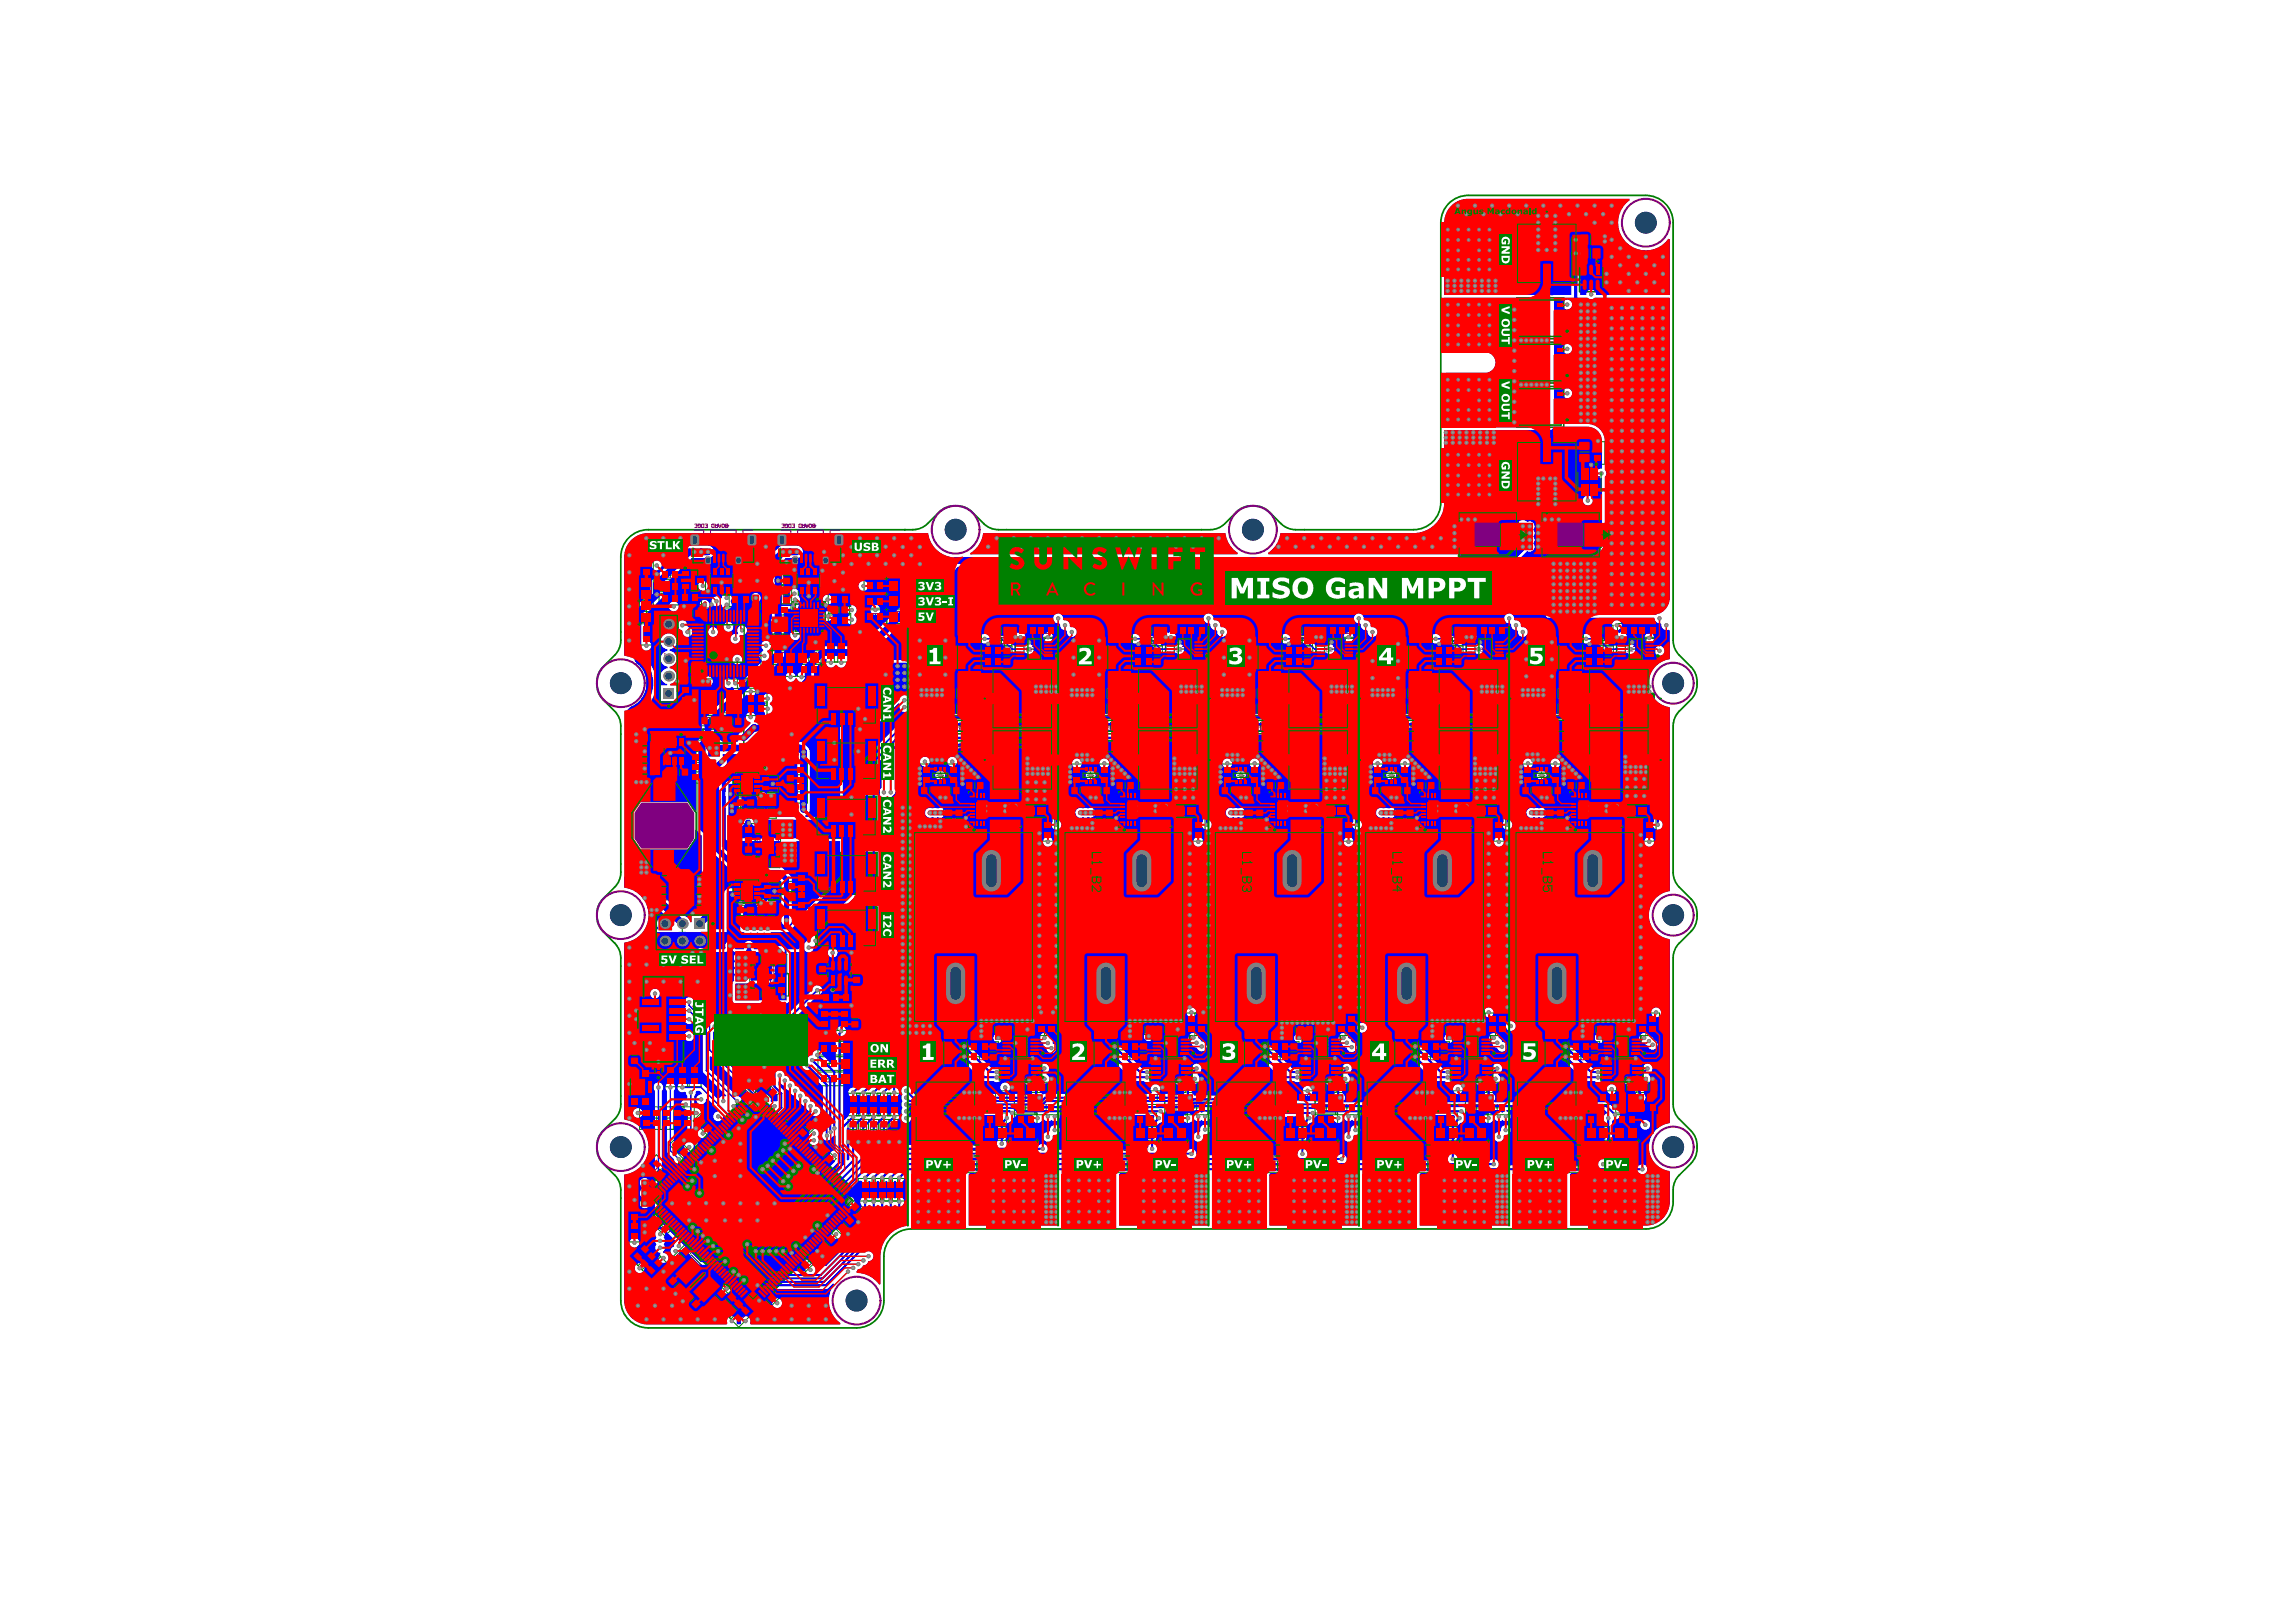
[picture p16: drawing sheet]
<svg xmlns="http://www.w3.org/2000/svg" width="297mm" height="210mm" viewBox="0 0 297 210" stroke-linecap="round" stroke-linejoin="round" font-family="sans-serif">
<g fill="none" stroke="#000" stroke-width=".13">
<path d="M205.4 35.9h.9M205.9 35.4v.9M198.8 41.2h.9M198.8 52.7h.9M198.8 46.9h.9M199.3 40.7v.9M199.3 46.5v.9M199.3 52.2v.9M104.2 79.9h.9M104.7 79.5v.9M83 99.5h.9M83 97.2h.9"/>
<path d="M83.4 96.8v.9M83.4 99v.9M86.1 85.3h.8M86.5 84.8v.9M90.5 89.1h5.7v3.5h-5.7zM93.1 95.5h.9M93.6 95v.9M123.8 96.6h.9M123.8 93.9h.9M124.2 93.5v.9M124.2 96.1v.9M133.4 84h.8"/>
<path d="M133.8 83.6v.8M143.2 96.6h.9M143.2 93.9h.9M143.7 93.5v.9M143.7 96.1v.9M152.8 84h.9M153.3 83.6v.8M162.7 96.6h.9M162.7 93.9h.9M163.1 93.5v.9M163.1 96.1v.9M172.3 84h.8"/>
<path d="M172.7 83.6v.8M182.1 96.6h.9M182.1 93.9h.9M182.6 93.5v.9M182.6 96.1v.9M191.7 84h.9M192.1 83.6v.8M201.6 96.6h.8M201.6 93.9h.8M202 93.5v.9M202 96.1v.9M211.2 84h.8"/>
<path d="M211.6 83.6v.8M85.5 116.4h.9M85.5 114h.9M85.9 113.6v.9M85.9 116v.9M90 116.4h.8M90 114h.8M90.4 113.6v.9M90.4 116v.9M133.6 105h.9M134 104.5v.9M153 105h.9"/>
<path d="M153.5 104.5v.9M172.5 105h.9M172.9 104.5v.9M191.9 105h.9M192.4 104.5v.9M211.4 105h.9M211.8 104.5v.9M84.7 138.5h.9M85.2 138.1v.9M108.2 125.9h.8M108.6 125.5v.9M131.6 135.4h.9"/>
<path d="M132 135v.9M151 135.4h.9M151.5 135v.9M170.5 135.4h.9M170.9 135v.9M189.9 135.4h.9M190.4 135v.9M209.4 135.4h.9M209.8 135v.9M125.9 148.9h.9M126.4 148.4v.9M145.4 148.9h.9"/>
<path d="M145.8 148.4v.9M164.8 148.9h.9M165.3 148.4v.9M184.3 148.9h.9M184.7 148.4v.9M203.7 148.9h.9M204.2 148.4v.9M87 164.9l2.5-2.5 4 4.1-2.4 2.4z"/>
</g>
<g fill="#008000">
<path d="M196 107.6h15.5v24.7h-15.5z"/>
<path d="M176.6 107.6h15.4v24.7h-15.4z"/>
<path d="M157.1 107.6h15.5v24.7h-15.5z"/>
<path d="M137.7 107.6h15.4v24.7h-15.4z"/>
<path d="M118.4 139.9h7.8v3.2h.7v1.4h-.7v3.2h-7.8v-3.2h-.7v-1.4h.7z"/>
<path d="M118.2 107.6h15.5v24.7h-15.5z"/>
<path d="M84.4 153.9l11.6-11.6 .7 .8 .7-.7 .7 .7 .8-.8 11.5 11.6-.7 .8 .7 .6-.7 .7 .7 .8-11.5 11.5-.8-.7-.7 .7-.7-.7-.7 .7-11.6-11.5 .8-.8-.7-.7 .7-.6z"/>
<path d="M129.3 137.2h1.1v-.3h3.2v.3h1.2v2.6h-1.2v.3h-3.2v-.3h-1.1z"/>
<path d="M123.8 81.8h3.3v6.5h-3.3z"/>
<path d="M122 133h3.3v6.6h-3.3z"/>
<path d="M128.4 86.5h7.8v3.2h.7v1.4h-.7v3.2h-7.8v-3.2h-.7v-1.4h.7z"/>
<path d="M128.4 94.5h7.8v3.1h.7v1.5h-.7v3.1h-7.8v-3.1h-.7v-1.5h.7z"/>
<path d="M95.1 113.7h3.2v.4h.2v2.5h-.2v.3h-3.2v-.3h-.3v-2.5h.3z"/>
<path d="M188.7 66.2h7.6v1.4h.1v3.2h-.1v1.4h-7.6v-1.4h-.2v-3.2h.2z"/>
<path d="M199.4 66.2h7.6v1.4h.2v3.2h-.2v1.4h-7.6v-1.4h-.2v-3.2h.2z"/>
<path d="M98.6 114.3h.8v-.2h1.6v.8h.8v.9h-.8v.7h-1.6v-.2h-.8z"/>
<path d="M99.6 114.4h1.2v1.9h-1.2z"/>
<path d="M105.5 110.3h8v5.4h-8z"/>
<path d="M105.5 103h8v5.5h-8z"/>
<path d="M95.1 99.8h3.2v.4h.2v2.5h-.2v.3h-3.2v-.3h-.3v-2.5h.3z"/>
<path d="M98.4 100.4h.8v-.2h1.6v.8h.8v.9h-.8v.7h-1.6v-.2h-.8z"/>
<path d="M99.4 100.5h1.2v1.9h-1.2z"/>
<path d="M105.5 117.4h8v5.4h-8z"/>
<path d="M103.3 73.3h2.6v.9h.3v2h-.3v.8h-2.6v-.8h-.3v-2h.3z"/>
<path d="M105.5 88.6h8v5.4h-8z"/>
<path d="M105.5 95.7h8v5.5h-8z"/>
<path d="M92 73.3h2.7v.9h.2v2h-.2v.8h-2.7v-.8h-.2v-2h.2z"/>
<path d="M148.7 137.2h1.2v-.3h3.2v.3h1.2v2.6h-1.2v.3h-3.2v-.3h-1.2z"/>
<path d="M147.2 86.5h7.8v3.2h.7v1.4h-.7v3.2h-7.8v-3.2h-.7v-1.4h.7z"/>
<path d="M147.2 94.5h7.8v3.1h.7v1.5h-.7v3.1h-7.8v-3.1h-.7v-1.5h.7z"/>
<path d="M143.2 81.8h3.3v6.5h-3.3z"/>
<path d="M141.4 133h3.3v6.6h-3.3z"/>
<path d="M137.9 139.9h7.8v3.2h.7v1.4h-.7v3.2h-7.8v-3.2h-.7v-1.4h.7z"/>
<path d="M201.5 81.8h3.4v6.5h-3.4z"/>
<path d="M182.1 81.8h3.3v6.5h-3.3z"/>
<path d="M162.7 81.8h3.3v6.5h-3.3z"/>
<path d="M199.8 133h3.3v6.6h-3.3z"/>
<path d="M180.3 133h3.3v6.6h-3.3z"/>
<path d="M160.9 133h3.3v6.6h-3.3z"/>
<path d="M196.2 28.9h3.2v-.7h1.4v.7h3.2v7.8h-3.2v.7h-1.4v-.7h-3.2z"/>
<path d="M196.2 57.2h3.2v-.8h1.4v.8h3.2v7.7h-3.2v.7h-1.4v-.7h-3.2z"/>
<path d="M196.2 139.9h7.8v3.2h.7v1.4h-.7v3.2h-7.8v-3.2h-.7v-1.4h.7z"/>
<path d="M176.8 139.9h7.8v3.2h.7v1.4h-.7v3.2h-7.8v-3.2h-.7v-1.4h.7z"/>
<path d="M157.3 139.9h7.8v3.2h.7v1.4h-.7v3.2h-7.8v-3.2h-.7v-1.4h.7z"/>
<path d="M205.5 86.5h7.8v3.2h.7v1.4h-.7v3.2h-7.8v-3.2h-.7v-1.4h.7z"/>
<path d="M186.1 86.5h7.8v3.2h.7v1.4h-.7v3.2h-7.8v-3.2h-.7v-1.4h.7z"/>
<path d="M166.6 86.5h7.8v3.2h.7v1.4h-.7v3.2h-7.8v-3.2h-.7v-1.4h.7z"/>
<path d="M205.5 94.5h7.8v3.1h.7v1.5h-.7v3.1h-7.8v-3.1h-.7v-1.5h.7z"/>
<path d="M186.1 94.5h7.8v3.1h.7v1.5h-.7v3.1h-7.8v-3.1h-.7v-1.5h.7z"/>
<path d="M166.6 94.5h7.8v3.1h.7v1.5h-.7v3.1h-7.8v-3.1h-.7v-1.5h.7z"/>
<path d="M207.1 137.2h1.1v-.3h3.2v.3h1.2v2.6h-1.2v.3h-3.2v-.3h-1.1z"/>
<path d="M187.6 137.2h1.2v-.3h3.2v.3h1.2v2.6h-1.2v.3h-3.2v-.3h-1.2z"/>
<path d="M168.2 137.2h1.1v-.3h3.2v.3h1.2v2.6h-1.2v.3h-3.2v-.3h-1.1z"/>
</g>
<g fill="none" stroke="#008000" stroke-width=".13">
<path d="M196.2 28.9h3.2v-.7h1.4v.7h3.2v7.8h-3.2v.7h-1.4v-.7h-3.2zM204.3 30.1h3v3.6h-3zM204.3 31.9h3M205.3 31h.9M205.3 32.8h.9M205.8 30.6v.9M205.8 32.4v.8M196.2 57.2h3.2v-.8h1.4v.8h3.2v7.7h-3.2v.7h-1.4v-.7h-3.2zM204.5 58.5h.9M205 58.1v.8M205.9 57.2h1.7v2.9h-1.7v-3.1h-1.8v3h1.8M206.3 58.6h.8"/>
<path d="M206.7 58.2v.8M82.7 71.9h1.8v11.6h-1.8zM82.7 74.9h1.8M82.7 74.6h1.8M82.7 77.7h1.8M82.7 77.6h1.8M83.2 76.1h.9M83.2 79.1h.9M83.2 73.4h.8M83.6 73v.8M83.6 75.7v.9M83.6 78.7v.9"/>
<path d="M85.3 75.3h2.9M85.3 73.5h2.9v4.8h-2.9zM85.3 75h2.9M85.3 76.8h2.9M85.3 76.5h2.9M86.3 74.4h.8M86.3 75.9h.8M86.3 77.4h.8M86.7 74v.8M86.7 75.5v.8M86.7 77v.8M87.8 76.5h2.9v1.7h-2.9z"/>
<path d="M88 73.6h3.3v3h-3.3zM88.9 77.4h.8M89.2 75.1h.9M89.2 79.4h.9M89.2 78.7v9.2h9.2v-9.2h-10.1v1.3h2.7v-1.3M89.3 77v.8M89.6 78.9v.9M89.6 74.7v.8M92 73.3h2.7v.9h.2v2h-.2v.8h-2.7v-.8h-.2v-2h.2zM94.3 76.7h2.9v1.8h-2.9zM95.4 77.6h.8M95.8 77.2v.8"/>
<path d="M97.1 77.8h2.6v2.7h-2.6zM97.1 79.1h2.6M98 79.8h.8M98 78.5h.8M98.4 78.1v.8M98.4 79.4v.8M100.6 78.1h1.7v2.9h-1.7zM101 79.6h.8M101.1 73.1h1.3v5.2h-1.3zM101.1 75.7h1.3M101.1 75.8h1.3M101.3 77h.9"/>
<path d="M101.3 74.5h.9M101.4 79.2v.8M101.8 74v.9M101.8 76.6v.8M103.3 73.3h2.6v.9h.3v2h-.3v.8h-2.6v-.8h-.3v-2h.3zM107.1 76.7h3v1.8h-3zM107.1 79.4h3v1.7h-3zM107.2 78.3h2.7v1.3h-2.7zM108.1 78.9h.9M108.2 77.6h.8M108.6 78.5v.8M108.6 77.2v.8"/>
<path d="M108.6 79.8v.8M111.8 78.9h2.9v1.8h-2.9zM111.8 76.9h2.9v1.8h-2.9zM111.8 74.9h2.9v1.8h-2.9zM112.8 79.8h.8M112.8 77.8h.8M112.8 75.8h.8M113.2 75.4v.8M113.2 79.4v.8M113.2 77.4v.8M114.8 78.9h3.1v1.8h-3.1zM114.8 76.9h3.1v1.8h-3.1z"/>
<path d="M114.8 74.9h3.1v1.8h-3.1zM115.9 79.8h.9M115.9 77.8h.9M115.9 75.8h.9M116.3 75.4v.9M116.3 77.4v.9M116.3 79.4v.8M188.7 66.2h7.6v1.4h.1v3.2h-.1v1.4h-7.6v-1.4h-.2v-3.2h.2zM199.4 66.2h7.6v1.4h.2v3.2h-.2v1.4h-7.6v-1.4h-.2v-3.2h.2zM82.7 80.6h1.8M82.7 80.7h1.8M82.8 94.8h2.6v1.3h-2.6z"/>
<path d="M83.2 82h.8M83.6 81.6v.8M83.7 95.5h.8M84.1 95.1v.8M86.6 99.3h2.6v1.3h-2.6zM87.5 99.9h.8M87.8 88.5h1.8v2.9h-1.8zM87.9 99.5v.8M88 86h2.7v2.6h-2.7zM88 87.3h2.7M88.3 90h.8M88.7 89.6v.8"/>
<path d="M88.9 88h.9M88.9 86.6h.9M89.2 98.4h1.7M89.2 95.8h1.7v5.5h-1.7zM89.2 98.7h1.7M89.3 86.2v.9M89.3 87.6v.8M89.6 99.9h.8M89.6 97.2h.8M90 96.8v.8M90 99.5v.8M90.5 92.6h2.7v1.3h-2.7z"/>
<path d="M91.1 89.4h4.5v2.9h-4.5zM91.4 93.3h.9M91.9 92.8v.9M93.4 83.3h.9M93.5 92.7h2.6v1.3h-2.6zM93.8 82.8v.9M94.4 93.4h.8M94.8 92.9v.9M95.1 99.8h3.2v.4h.2v2.5h-.2v.3h-3.2v-.3h-.3v-2.5h.3zM95.4 87.8h2.6v1.3h-2.6zM96.3 88.4h.8M96.3 90.8h2.9"/>
<path d="M96.3 89.5h2.9v3.1h-2.9zM96.3 91.3h2.9M96.7 88v.8M97.4 91.7h.8M97.4 90.4h.8M97.8 90v.8M97.8 91.3v.8M99.6 80.7h2.5v2.7h-2.5zM99.9 82.1h.8M99.9 84.2h6.3v1.8h-6.3zM100.1 85.8h2.9v1.7h-2.9zM100.3 81.6v.9"/>
<path d="M100.8 80.7v2.7M101 80.7v2.7M101 82.1h.9M101.1 85.1h.9M101.1 86.6h.8M101.4 81.6v.9M101.5 84.7v.8M101.5 86.2v.8M102.7 98.8h1.8v5.1h-1.8zM103 84.2v1.8M103.1 84.2v1.8M103.2 85.8h2.9v1.7h-2.9z"/>
<path d="M103.6 99.9v.8M104.2 85.1h.9M104.2 86.6h.8M104.6 84.7v.8M104.6 86.2v.8M105.5 95.7h8v5.5h-8zM105.5 88.6h8v5.4h-8zM106.6 82.8h3.1v2.9h-3.1zM107.1 84.2h.8M107.5 83.8v.8M107.9 82.8v2.9M108.2 80.2h.8"/>
<path d="M108.4 82.8v2.9M108.4 84.2h.8M108.8 83.8v.8M119 98.9h1.8v2.9h-1.8zM119.9 99.9v.8M120.6 99.2h2.1v2.3h-2.1zM121.6 99.9v.9M122.3 88.9h3v1.7h-3zM122.3 90.8h3v1.8h-3zM122.5 98.9h1.8v2.9h-1.8zM123.3 91.7h.9M123.3 89.7h.9"/>
<path d="M123.4 99.9v.8M123.8 89.3v.9M123.8 91.3v.9M127 83.3h3v3.1h-3zM127 85.1h3M127 84.7h3M128.1 84.2h.8M128.1 85.5h.8M128.2 80.9h2.7v2.7h-2.7zM128.2 82.2h2.7M128.4 86.5h7.8v3.2h.7v1.4h-.7v3.2h-7.8v-3.2h-.7v-1.4h.7zM128.4 94.5h7.8v3.1h.7v1.5h-.7v3.1h-7.8v-3.1h-.7v-1.5h.7z"/>
<path d="M128.5 83.8v.8M128.5 85.1v.8M129.1 82.9h.9M129.1 81.6h.9M129.6 81.2v.8M129.6 82.5v.8M129.6 83.6h1.3v2.6h-1.3zM129.8 84.9h.9M130.3 84.5v.8M131.5 80.7h5.3v1.8h-5.3zM132.5 81.6h.8M132.9 81.2v.8"/>
<path d="M133.9 80.7v1.8M134.4 80.7v1.8M135 81.6h.7M135.3 81.2v.8M138.4 98.9h1.8v2.9h-1.8zM139.3 99.9v.8M140 99.2h2.2v2.3h-2.2zM141.1 99.9v.9M141.7 90.8h3v1.8h-3zM141.7 88.9h3v1.7h-3zM142 98.9h1.7v2.9h-1.7zM142.8 91.7h.8"/>
<path d="M142.8 89.7h.8M142.9 99.9v.8M143.2 89.3v.9M143.2 91.3v.9M146.5 83.3h2.9v3.1h-2.9zM146.5 85.1h2.9M146.5 84.7h2.9M147.2 86.5h7.8v3.2h.7v1.4h-.7v3.2h-7.8v-3.2h-.7v-1.4h.7zM147.2 94.5h7.8v3.1h.7v1.5h-.7v3.1h-7.8v-3.1h-.7v-1.5h.7zM147.5 84.2h.8M147.5 85.5h.8M147.7 82.2h2.6"/>
<path d="M147.7 80.9h2.6v2.7h-2.6zM147.9 83.8v.8M147.9 85.1v.8M148.6 82.9h.8M148.6 81.6h.8M149 81.2v.8M149 82.5v.8M149.1 83.6h1.3v2.6h-1.3zM149.3 84.9h.8M149.7 84.5v.8M150.9 80.7h5.4v1.8h-5.4zM152 81.6h.8"/>
<path d="M152.4 81.2v.8M153.3 80.7v1.8M153.8 80.7v1.8M154.4 81.6h.8M154.8 81.2v.8M157.9 98.9h1.8v2.9h-1.8zM158.8 99.9v.8M159.5 99.2h2.1v2.3h-2.1zM160.5 99.9v.9M161.2 90.8h3v1.8h-3zM161.2 88.9h3v1.7h-3zM161.4 98.9h1.8v2.9h-1.8z"/>
<path d="M162.2 91.7h.9M162.2 89.7h.9M162.3 99.9v.8M162.7 89.3v.9M162.7 91.3v.9M165.9 83.3h3v3.1h-3zM165.9 85.1h3M165.9 84.7h3M166.6 86.5h7.8v3.2h.7v1.4h-.7v3.2h-7.8v-3.2h-.7v-1.4h.7zM166.6 94.5h7.8v3.1h.7v1.5h-.7v3.1h-7.8v-3.1h-.7v-1.5h.7zM167 84.2h.8M167 85.5h.8"/>
<path d="M167.1 82.2h2.7M167.1 80.9h2.7v2.7h-2.7zM167.4 83.8v.8M167.4 85.1v.8M168 82.9h.9M168 81.6h.9M168.5 81.2v.8M168.5 82.5v.8M168.5 83.6h1.3v2.6h-1.3zM168.7 84.9h.9M169.2 84.5v.8M170.4 80.7h5.3v1.8h-5.3z"/>
<path d="M171.4 81.6h.8M171.8 81.2v.8M172.8 80.7v1.8M173.3 80.7v1.8M173.8 81.6h.8M174.2 81.2v.8M177.3 98.9h1.8v2.9h-1.8zM178.2 99.9v.8M178.9 99.2h2.2v2.3h-2.2zM180 99.9v.9M180.6 90.8h3v1.8h-3zM180.6 88.9h3v1.7h-3z"/>
<path d="M180.9 98.9h1.7v2.9h-1.7zM181.7 91.7h.8M181.7 89.7h.8M181.8 99.9v.8M182.1 89.3v.9M182.1 91.3v.9M185.4 83.3h2.9v3.1h-2.9zM185.4 85.1h2.9M185.4 84.7h2.9M186.1 86.5h7.8v3.2h.7v1.4h-.7v3.2h-7.8v-3.2h-.7v-1.4h.7zM186.1 94.5h7.8v3.1h.7v1.5h-.7v3.1h-7.8v-3.1h-.7v-1.5h.7zM186.4 84.2h.8"/>
<path d="M186.4 85.5h.8M186.6 82.2h2.6M186.6 80.9h2.6v2.7h-2.6zM186.8 83.8v.8M186.8 85.1v.8M187.5 82.9h.8M187.5 81.6h.8M187.9 81.2v.8M187.9 82.5v.8M187.9 83.6h1.4v2.6h-1.4zM188.2 84.9h.8M188.6 84.5v.8"/>
<path d="M189.8 80.7h5.4v1.8h-5.4zM190.9 81.6h.8M191.3 81.2v.8M192.2 80.7v1.8M192.7 80.7v1.8M193.3 81.6h.8M193.7 81.2v.8M196.8 98.9h1.8v2.9h-1.8zM197.7 99.9v.8M198.4 99.2h2.1v2.3h-2.1zM199.4 99.9v.9M200.1 90.8h3v1.8h-3z"/>
<path d="M200.1 88.9h3v1.7h-3zM200.3 98.9h1.8v2.9h-1.8zM201.1 91.7h.9M201.1 89.7h.9M201.2 99.9v.8M201.6 89.3v.9M201.6 91.3v.9M204.8 83.3h3v3.1h-3zM204.8 85.1h3M204.8 84.7h3M205.5 86.5h7.8v3.2h.7v1.4h-.7v3.2h-7.8v-3.2h-.7v-1.4h.7zM205.5 94.5h7.8v3.1h.7v1.5h-.7v3.1h-7.8v-3.1h-.7v-1.5h.7z"/>
<path d="M205.9 84.2h.8M205.9 85.5h.8M206 82.2h2.7M206 80.9h2.7v2.7h-2.7zM206.3 83.8v.8M206.3 85.1v.8M206.9 82.9h.9M206.9 81.6h.9M207.4 81.2v.8M207.4 82.5v.8M207.4 83.6h1.3v2.6h-1.3zM207.6 84.9h.9"/>
<path d="M208.1 84.5v.8M209.3 80.7h5.3v1.8h-5.3zM210.3 81.6h.8M210.7 81.2v.8M211.7 80.7v1.8M212.2 80.7v1.8M212.7 81.6h.8M213.1 81.2v.8M81.7 100.9h8.5v11.8h-8.5zM84.8 118.3h6.9v4.7h-6.9zM85.5 106.8h.9M85.9 106.4v.9"/>
<path d="M95.1 113.7h3.2v.4h.2v2.5h-.2v.3h-3.2v-.3h-.3v-2.5h.3zM95.1 103.2h5.3v2.7h-5.3zM95.1 117.1h5.3v2.7h-5.3zM95.4 104.6h.8M95.4 118.5h.8M95.8 104.1v.9M95.8 118.1v.8M95.9 106.6h1.8v2.9h-1.8zM96.2 109.3h1.3v2.7h-1.3zM96.4 110.7h.8M96.4 108h.8M96.5 103.2v2.7"/>
<path d="M96.5 117.1v2.7M96.7 104.6h.8M96.7 118.5h.8M96.8 107.6v.8M96.8 110.2v.9M97.1 104.1v.9M97.1 118.1v.8M97.7 107.9h3.3v2.9h-3.3zM97.8 103.2v2.7M97.8 117.1v2.7M98 104.6h.9M98 118.5h.9"/>
<path d="M98.2 106.5h2.7v1.3h-2.7zM98.2 111h2.7v1.3h-2.7zM98.4 104.1v.9M98.4 118.1v.8M98.6 114.3h.8v-.2h1.6v.8h.8v.9h-.8v.7h-1.6v-.2h-.8zM98.9 109.4h.9M99.1 103.2v2.7M99.1 117.1v2.7M99.1 107.1h.9M99.1 111.6h.9M99.3 108.9v.9M99.3 104.6h.9"/>
<path d="M99.3 118.5h.9M99.6 106.7v.8M99.6 111.2v.8M99.8 104.1v.9M99.8 118.1v.8M101.6 100.1h1.3v2.6h-1.3zM101.6 101h-.8v-.8h-1.6v.2h-.8v2h.8v.2h1.6v-.7h.8M101.8 114.1h1.3v2.6h-1.3zM101.8 101.4h.9M102 115.4h.8M102.2 101v.8M102.4 115v.8"/>
<path d="M102.7 101h1.8M102.7 101.7h1.8M102.9 115.7h1.7M102.9 112.8h1.7v5.1h-1.7zM102.9 115h1.7M103.2 102.5h.8M103.2 100.3h.8M103.3 114.2h.8M103.3 116.4h.8M103.6 102.1v.8M103.7 113.8v.8M103.7 116v.8"/>
<path d="M105.5 103h8v5.5h-8zM105.5 110.3h8v5.4h-8zM105.5 117.4h8v5.4h-8zM118.2 107.6h15.5v24.7h-15.5zM118.9 101.7h2.7v1.3h-2.7zM119.5 100.3h.8M119.9 102.3h.8M120.3 101.9v.8M121.2 100.3h.9M121.7 101.7h2.6v1.3h-2.6zM122.1 104.6h2.6v2.6h-2.6zM122.3 105.9h.9"/>
<path d="M122.6 102.3h.8M122.8 105.5v.8M123 100.3h.8M123 101.9v.8M123.4 104.6v2.6M123.7 105.9h.8M124.1 105.5v.8M124.8 101h2.6v1.3h-2.6zM125.7 101.7h.8M126.1 101.2v.9M134.7 105.9h1.8v3h-1.8zM135.2 107.4h.8"/>
<path d="M135.6 107v.8M137.7 107.6h15.4v24.7h-15.4zM138.4 101.7h2.7v1.3h-2.7zM138.9 100.3h.8M139.3 102.3h.8M139.7 101.9v.8M140.7 100.3h.8M141.1 101.7h2.7v1.3h-2.7zM141.5 104.6h2.7v2.6h-2.7zM141.8 105.9h.8M142 102.3h.9M142.2 105.5v.8"/>
<path d="M142.5 100.3h.8M142.5 101.9v.8M142.9 104.6v2.6M143.1 105.9h.8M143.5 105.5v.8M144.2 101h2.7v1.3h-2.7zM145.1 101.7h.9M145.6 101.2v.9M154.1 105.9h1.8v3h-1.8zM154.6 107.4h.8M155 107v.8M157.1 107.6h15.5v24.7h-15.5z"/>
<path d="M157.8 101.7h2.7v1.3h-2.7zM158.4 100.3h.8M158.8 102.3h.8M159.2 101.9v.8M160.1 100.3h.9M160.6 101.7h2.6v1.3h-2.6zM161 104.6h2.6v2.6h-2.6zM161.2 105.9h.9M161.5 102.3h.8M161.6 105.5v.8M161.9 100.3h.8M161.9 101.9v.8"/>
<path d="M162.3 104.6v2.6M162.6 105.9h.8M163 105.5v.8M163.7 101h2.6v1.3h-2.6zM164.6 101.7h.8M165 101.2v.9M173.6 105.9h1.8v3h-1.8zM174.1 107.4h.8M174.5 107v.8M176.6 107.6h15.4v24.7h-15.4zM177.3 101.7h2.6v1.3h-2.6zM177.8 100.3h.8"/>
<path d="M178.2 102.3h.8M178.6 101.9v.8M179.6 100.3h.8M180 101.7h2.7v1.3h-2.7zM180.4 104.6h2.7v2.6h-2.7zM180.7 105.9h.8M180.9 102.3h.9M181.1 105.5v.8M181.4 100.3h.8M181.4 101.9v.8M181.8 104.6v2.6M182 105.9h.8"/>
<path d="M182.4 105.5v.8M183.1 101h2.7v1.3h-2.7zM184 101.7h.9M184.5 101.2v.9M193 105.9h1.8v3h-1.8zM193.5 107.4h.8M193.9 107v.8M196 107.6h15.5v24.7h-15.5zM196.7 101.7h2.7v1.3h-2.7zM197.3 100.3h.8M197.7 102.3h.8M198.1 101.9v.8"/>
<path d="M199 100.3h.9M199.5 101.7h2.6v1.3h-2.6zM199.9 104.6h2.6v2.6h-2.6zM200.1 105.9h.9M200.4 102.3h.8M200.5 105.5v.8M200.8 100.3h.8M200.8 101.9v.8M201.2 104.6v2.6M201.5 105.9h.8M201.9 105.5v.8M202.6 101h2.6v1.3h-2.6z"/>
<path d="M203.5 101.7h.8M203.9 101.2v.9M212.5 105.9h1.8v3h-1.8zM213 107.4h.8M213.4 107v.8M81.3 138.2h3.2v4.9h-3.2zM81.4 135.2h1.3v2.7h-1.3zM81.7 136.6h.8M82.1 136.2v.8M85.8 137.7h4.9v2.9h-4.9zM86.3 139.2h.8M86.7 138.8v.8"/>
<path d="M87.4 137.7v2.9M87.6 137.7v2.9M87.8 120.7h.9M87.9 139.2h.8M88.3 120.2v.9M88.3 138.8v.8M88.9 137.7v2.9M89.2 137.7v2.9M89.4 139.2h.8M89.8 138.8v.8M97 124.9h3.3v2.9h-3.3zM97.1 123.5h2.6v1.3h-2.6z"/>
<path d="M97.1 128h2.7v1.3h-2.7zM98 124.1h.8M98 128.6h.9M98.2 126.4h.9M98.4 123.7v.9M98.5 128.2v.8M98.7 125.9v.9M100.3 126h1.7v2.9h-1.7zM100.5 123.5h1.3v2.7h-1.3zM100.7 124.8h.9M100.7 127.4h.8M101.1 124.4v.8"/>
<path d="M101.1 127v.8M105.7 124.8h1.4v2.6h-1.4zM105.7 130.4h4.5v2.9h-4.5zM105.8 136.7h6v1.8h-6zM105.8 134.8h6v1.7h-6zM105.8 138.7h6v1.8h-6zM106 126.1h.8M106 128.1h5.6v1.8h-5.6zM106.2 131.9h.8M106.4 125.7v.8M106.6 131.5v.8M106.9 137.6h.8"/>
<path d="M106.9 139.6h.8M106.9 135.6h.8M107.1 130.4v2.9M107.1 129h.8M107.3 135.2v.8M107.3 137.2v.8M107.3 139.2v.8M107.5 128.6v.8M107.5 130.4v2.9M107.5 131.9h.8M107.9 131.5v.8M108.4 130.4v2.9"/>
<path d="M108.7 134.8v1.7M108.7 136.7v1.8M108.7 138.7v1.8M108.7 128.1v1.8M108.8 130.4v2.9M108.9 131.9h.8M109 128.1v1.8M109.3 131.5v.8M109.8 129h.8M109.8 137.6h.9M109.8 139.6h.9M109.8 135.6h.9"/>
<path d="M109.9 130.5h1.4v2.7h-1.4zM110.2 124.8h1.3v2.6h-1.3zM110.2 128.6v.8M110.2 131.8h.8M110.2 135.2v.9M110.2 137.2v.9M110.2 139.2v.9M110.4 126.1h.8M110.6 131.4v.9M110.8 125.7v.8M118.4 139.9h7.8v3.2h.7v1.4h-.7v3.2h-7.8v-3.2h-.7v-1.4h.7zM125.3 134.5h2.9v3.1h-2.9z"/>
<path d="M125.3 136.3h2.9M125.3 135.9h2.9M126.3 135.4h.8M126.3 136.7h.8M126.7 135v.8M126.7 136.4v.7M127.3 132.6h5.2v1.3h-5.2zM127.8 134.8h1.4v2.7h-1.4zM128.1 136.1h.8M128.3 133.2h.8M128.5 135.7v.8M128.7 132.8v.8"/>
<path d="M129.3 137.2h1.1v-.3h3.2v.3h1.2v2.6h-1.2v.3h-3.2v-.3h-1.1zM129.9 132.6v1.3M130 132.6v1.3M130.8 133.2h.8M131.2 132.8v.8M133.8 131.1h3.1v2.9h-3.1zM134.3 132.6h.8M134.7 132.2v.8M135.1 131.1v2.9M135.6 131.1v2.9M135.6 132.6h.8M136 132.2v.8"/>
<path d="M137.9 139.9h7.8v3.2h.7v1.4h-.7v3.2h-7.8v-3.2h-.7v-1.4h.7zM144.7 134.5h2.9v3.1h-2.9zM144.7 136.3h2.9M144.7 135.9h2.9M145.8 135.4h.8M145.8 136.7h.8M146.2 135v.8M146.2 136.4v.7M146.8 132.6h5.2v1.3h-5.2zM147.3 134.8h1.3v2.7h-1.3zM147.5 136.1h.9M147.7 133.2h.8"/>
<path d="M147.9 135.7v.8M148.1 132.8v.8M148.7 137.2h1.2v-.3h3.2v.3h1.2v2.6h-1.2v.3h-3.2v-.3h-1.2zM149.3 132.6v1.3M149.4 132.6v1.3M150.2 133.2h.9M150.6 132.8v.8M153.3 131.1h3v2.9h-3zM153.7 132.6h.8M154.1 132.2v.8M154.6 131.1v2.9M155 131.1v2.9"/>
<path d="M155.1 132.6h.8M155.5 132.2v.8M157.3 139.9h7.8v3.2h.7v1.4h-.7v3.2h-7.8v-3.2h-.7v-1.4h.7zM164.2 134.5h2.9v3.1h-2.9zM164.2 136.3h2.9M164.2 135.9h2.9M165.2 135.4h.8M165.2 136.7h.8M165.6 135v.8M165.6 136.4v.7M166.2 132.6h5.2v1.3h-5.2zM166.7 134.8h1.4v2.7h-1.4z"/>
<path d="M167 136.1h.8M167.2 133.2h.8M167.4 135.7v.8M167.6 132.8v.8M168.2 137.2h1.1v-.3h3.2v.3h1.2v2.6h-1.2v.3h-3.2v-.3h-1.1zM168.8 132.6v1.3M168.9 132.6v1.3M169.7 133.2h.8M170.1 132.8v.8M172.7 131.1h3.1v2.9h-3.1zM173.2 132.6h.8M173.6 132.2v.8"/>
<path d="M174 131.1v2.9M174.5 131.1v2.9M174.5 132.6h.8M174.9 132.2v.8M176.8 139.9h7.8v3.2h.7v1.4h-.7v3.2h-7.8v-3.2h-.7v-1.4h.7zM183.6 134.5h2.9v3.1h-2.9zM183.6 136.3h2.9M183.6 135.9h2.9M184.7 135.4h.8M184.7 136.7h.8M185.1 135v.8M185.1 136.4v.7"/>
<path d="M185.7 132.6h5.2v1.3h-5.2zM186.2 134.8h1.3v2.7h-1.3zM186.4 136.1h.9M186.6 133.2h.8M186.8 135.7v.8M187 132.8v.8M187.6 137.2h1.2v-.3h3.2v.3h1.2v2.6h-1.2v.3h-3.2v-.3h-1.2zM188.2 132.6v1.3M188.3 132.6v1.3M189.1 133.2h.9M189.5 132.8v.8M192.1 131.1h3.1v2.9h-3.1z"/>
<path d="M192.6 132.6h.8M193 132.2v.8M193.5 131.1v2.9M193.9 131.1v2.9M194 132.6h.8M194.4 132.2v.8M196.2 139.9h7.8v3.2h.7v1.4h-.7v3.2h-7.8v-3.2h-.7v-1.4h.7zM203.1 134.5h2.9v3.1h-2.9zM203.1 136.3h2.9M203.1 135.9h2.9M204.1 135.4h.8M204.1 136.7h.8"/>
<path d="M204.5 135v.8M204.5 136.4v.7M205.1 132.6h5.2v1.3h-5.2zM205.6 134.8h1.4v2.7h-1.4zM205.9 136.1h.8M206.1 133.2h.8M206.3 135.7v.8M206.5 132.8v.8M207.1 137.2h1.1v-.3h3.2v.3h1.2v2.6h-1.2v.3h-3.2v-.3h-1.1zM207.7 132.6v1.3M207.8 132.6v1.3M208.6 133.2h.8"/>
<path d="M209 132.8v.8M211.6 131.1h3.1v2.9h-3.1zM212.1 132.6h.8M212.5 132.2v.8M212.9 131.1v2.9M213.4 131.1v2.9M213.4 132.6h.8M213.8 132.2v.8M81.2 155.4h1.8v5.3h-1.8zM81.2 157.8h1.8M81.2 158.3h1.8M81.7 159.3h.8"/>
<path d="M81.7 156.8h.8M82.1 156.4v.8M82.1 158.9v.8M82.7 143.2h7.1v3h-7.1zM82.9 151.5l2-2.1 1.3 1.3-2.1 2zM83.2 144.7h.8M83.5 153.2l1.9-1.9 .9 .9-1.9 1.9zM83.6 144.3v.8M84.1 143.2v3M84.2 158.1l.9-1 1.9 1.9-1 .9zM84.2 150.8l.6 .6M84.5 143.2v3"/>
<path d="M84.6 144.7h.8M84.6 152.4l.6 .6M84.8 150.8l-.6 .6M85 144.3v.8M85.2 152.4l-.6 .6M85.3 158.2l.6 .6M85.4 143.2v3M85.8 143.2v3M85.9 158.2l-.6 .6M85.9 144.7h.8M86.3 144.3v.8M86.6 148.1l.9-.9 1.9 1.9-.9 .9z"/>
<path d="M86.7 143.2v3M87.2 143.2v3M87.2 144.7h.8M87.6 144.3v.8M87.7 148.3l.6 .6M88.1 143.2v3M88.3 148.3l-.6 .6M88.5 143.2v3M88.5 144.7h.8M88.9 144.3v.8M89.7 145.1l.9-1 1.9 1.9-.9 .9zM90.8 145.2l.6 .6"/>
<path d="M91.4 145.2l-.6 .6M94.8 140.9l.9-1 1.9 1.9-1 .9zM95.9 141l.6 .6M96.5 141l-.6 .6M96.5 140.6l1-.9 1.8 1.9-.9 .9zM97.6 140.8l.6 .6M98.1 140.4l.9-.9 1.9 1.9-.9 .9zM98.2 140.8l-.6 .6M99.2 140.6l.6 .6M99.8 140.6l-.6 .6M102.9 146.5l1.9-1.8 1 .9-1.9 1.9zM104.1 145.8l.5 .6"/>
<path d="M104.6 145.8l-.5 .6M105.4 149l.9-.9 1.9 1.9-1 .9zM106.5 149.2l.6 .6M107.1 149.2l-.6 .6M108 158.9l1.9-1.9 .9 1-1.8 1.8zM109.1 158.1l.6 .6M109.5 141.5h7.1v2.9h-7.1zM109.7 156.2l.9-.9 1.9 1.8-.9 1zM109.7 144.9h6.6v2.6h-6.6zM109.7 158.1l-.6 .6M110 146.2h.8M110 142.9h.8"/>
<path d="M110.4 142.5v.8M110.4 145.8v.8M110.8 156.4l.6 .6M110.8 141.5v2.9M111 144.9v2.6M111 152.5h6.2v2.9h-6.2zM111.3 141.5v2.9M111.3 146.2h.8M111.3 142.9h.8M111.4 156.4l-.6 .6M111.5 154h.8M111.7 142.5v.8"/>
<path d="M111.7 145.8v.8M111.9 153.6v.8M112.1 141.5v2.9M112.1 152.5v2.9M112.4 144.9v2.6M112.6 141.5v2.9M112.6 146.2h.8M112.6 142.9h.8M112.6 154h.8M112.8 152.5v2.9M113 142.5v.8M113 145.8v.8"/>
<path d="M113 153.6v.8M113.2 152.5v2.9M113.5 141.5v2.9M113.7 144.9v2.6M113.7 154h.8M113.9 141.5v2.9M113.9 152.5v2.9M113.9 146.2h.9M114 142.9h.8M114.1 153.6v.8M114.4 142.5v.8M114.4 145.8v.8"/>
<path d="M114.4 152.5v2.9M114.8 141.5v2.9M114.8 154h.8M115 144.9v2.6M115 152.5v2.9M115.2 141.5v2.9M115.2 153.6v.8M115.3 146.2h.8M115.3 142.9h.8M115.5 152.5v2.9M115.7 142.5v.8M115.7 145.8v.8"/>
<path d="M115.9 154h.8M116.1 152.5v2.9M116.3 153.6v.8M124.9 150h3v1.8h-3zM125.9 150.9h.9M126.4 150.4v.9M127.3 145.8h3.1v1.8h-3.1v-3.6h2.9v1.8M128.3 144.9h.8M128.4 146.7h.9M128.7 144.5v.8M128.9 146.2v.9M129.9 142h.8"/>
<path d="M130.3 141.6v.8M131.2 142.5h5.6v1.8h-5.6M131.2 141.2v4.6M131.2 144h3M131.3 140.1h2.7v1.3h-2.7zM131.7 141.2v1.7M132.1 146.7h.9M132.2 140.7h.9M132.3 143.4h.8M132.3 142h.8M132.3 144.9h.8M132.6 146.2v.9"/>
<path d="M132.7 140.3v.8M132.7 141.6v.8M132.7 143v.8M132.7 144.5v.8M133.9 142.5v1.8M134.2 142.9h-5.4v-1.7h5.4v6.4h-3.2v-1.8h3.2M134.2 140.1h2.7v1.3h-2.7zM135 143.4h.7M135.1 140.7h.8M135.3 143v.8M135.5 140.3v.8M144.3 150h3v1.8h-3z"/>
<path d="M145.4 150.9h.9M145.8 150.4v.9M146.7 145.8h3.2v1.8h-3.2v-3.6h2.9v1.8M147.8 144.9h.8M147.9 146.7h.8M148.2 144.5v.8M148.3 146.2v.9M149.3 142h.8M149.7 141.6v.8M150.7 142.5h5.6v1.8h-5.6M150.7 144h2.9M150.7 141.2v4.6"/>
<path d="M150.8 140.1h2.6v1.3h-2.6zM151.2 141.2v1.7M151.6 146.7h.9M151.7 140.7h.8M151.7 143.4h.8M151.7 142h.8M151.7 144.9h.8M152 146.2v.9M152.1 140.3v.8M152.1 141.6v.8M152.1 143v.8M152.1 144.5v.8"/>
<path d="M153.3 142.5v1.8M153.6 142.9h-5.3v-1.7h5.3v6.4h-3.2v-1.8h3.2M153.6 140.1h2.7v1.3h-2.7zM154.4 143.4h.8M154.6 140.7h.8M154.8 143v.8M155 140.3v.8M163.8 150h3v1.8h-3zM164.8 150.9h.9M165.3 150.4v.9M166.2 145.8h3.1v1.8h-3.1v-3.6h2.9v1.8M167.2 144.9h.8"/>
<path d="M167.3 146.7h.9M167.6 144.5v.8M167.7 146.2v.9M168.8 142h.8M169.2 141.6v.8M170.1 142.5h5.6v1.8h-5.6M170.1 144h3M170.1 141.2v4.6M170.2 140.1h2.7v1.3h-2.7zM170.6 141.2v1.7M171 146.7h.9M171.1 140.7h.9"/>
<path d="M171.2 143.4h.8M171.2 142h.8M171.2 144.9h.8M171.5 146.2v.9M171.6 140.3v.8M171.6 141.6v.8M171.6 143v.8M171.6 144.5v.8M172.8 142.5v1.8M173.1 142.9h-5.4v-1.7h5.4v6.4h-3.2v-1.8h3.2M173.1 140.1h2.6v1.3h-2.6zM173.8 143.4h.8"/>
<path d="M174 140.7h.8M174.2 143v.8M174.4 140.3v.8M183.2 150h3v1.8h-3zM184.3 150.9h.9M184.7 150.4v.9M185.6 145.8h3.2v1.8h-3.2v-3.6h2.9v1.8M186.7 144.9h.8M186.8 146.7h.8M187.1 144.5v.8M187.2 146.2v.9M188.2 142h.8"/>
<path d="M188.6 141.6v.8M189.6 142.5h5.6v1.8h-5.6M189.6 144h2.9M189.6 141.2v4.6M189.7 140.1h2.6v1.3h-2.6zM190.1 141.2v1.7M190.5 146.7h.9M190.6 140.7h.8M190.6 143.4h.8M190.6 142h.8M190.6 144.9h.8M190.9 146.2v.9"/>
<path d="M191 140.3v.8M191 141.6v.8M191 143v.8M191 144.5v.8M192.2 142.5v1.8M192.5 142.9h-5.3v-1.7h5.3v6.4h-3.2v-1.8h3.2M192.5 140.1h2.7v1.3h-2.7zM193.3 143.4h.8M193.5 140.7h.8M193.7 143v.8M193.9 140.3v.8M202.7 150h3v1.8h-3z"/>
<path d="M203.7 150.9h.9M204.2 150.4v.9M205.1 145.8h3.1v1.8h-3.1v-3.6h2.9v1.8M206.1 144.9h.8M206.2 146.7h.9M206.5 144.5v.8M206.6 146.2v.9M207.7 142h.8M208.1 141.6v.8M209 142.5h5.6v1.8h-5.6M209 144h3M209 141.2v4.6"/>
<path d="M209.1 140.1h2.7v1.3h-2.7zM209.5 141.2v1.7M209.9 146.7h.9M210 140.7h.9M210.1 143.4h.8M210.1 142h.8M210.1 144.9h.8M210.4 146.2v.9M210.4 140.3v.8M210.5 141.6v.8M210.5 143v.8M210.5 144.5v.8"/>
<path d="M211.7 142.5v1.8M212 142.9h-5.4v-1.7h5.4v6.4h-3.2v-1.8h3.2M212 140.1h2.6v1.3h-2.6zM212.7 143.4h.8M212.9 140.7h.8M213.1 143v.8M213.3 140.3v.8M81.3 162.5l2.1-2 1.2 1.2-2 2.1zM82.2 163.4l2-2 2.2 2.1-2.1 2.1zM82.7 161.8l.5 .6M83.2 161.8l-.5 .6M83.5 162.8l.6 .5"/>
<path d="M84.1 162.8l-.6 .5M84.4 163.6l.6 .6M85 163.6l-.6 .6M85.1 162.3l-2 2M85.5 162.6l-2.1 2.1M86.1 165.8l1-.9 1.9 1.8-1 1zM87.3 166l.5 .6M87.7 165.1l2-2 3.1 3.1-2 2zM87.8 166l-.5 .6M87.9 162.1l.6 .6M88.1 167.8l1-1 1.8 1.9-.9 1zM88.5 162.1l-.6 .6"/>
<path d="M88.7 161l-1.9 1.9 .9 .9 1.9-1.9M89.2 168l.6 .5M89.8 168l-.6 .5M91.4 168.4l1.9-1.9 1 1-1.9 1.8zM92.6 167.6l.6 .6M93.2 167.6l-.6 .6M93.9 168.1l.6 .6M94.3 170.5l2.1-2.1 1.2 1.3-2 2.1zM94.5 168.1l-.6 .6M94.7 167l-1.9 1.8 1.8 1.9 1.9-1.9-12.1-12 .8-.8-.7-.7 .7-.6-.8-.8 11.6-11.6 .7 .8 .7-.7 .7 .7 .8-.8 11.5 11.6-.7 .8 .7 .6-.7 .7 .7 .8-11.5 11.5-.8-.7-.7 .7-.7-.7-.7 .7M94.8 169l.6 .5M95.4 169l-.6 .5"/>
<path d="M95.5 167.8l-1.8 1.9M95.6 167.9l-1.9 1.9M95.7 169.8l.6 .6M96.3 169.8l-.6 .6M98 168.9l1.9-1.8 .9 .9-1.9 1.9zM99.1 168.2l.6 .6M99.7 168.2l-.6 .6M103.3 163.6l1.9-1.8 .9 .9-1.9 1.9zM104.4 162.9l.6 .6M105 162.9l-.6 .6M105.6 161.3l1.9-1.8 .9 .9-1.9 1.9zM106.7 160.6l.6 .6"/>
<path d="M107.3 160.6l-.6 .6"/>
</g>
<g fill="none" stroke="#800080" stroke-width=".13">
<path d="M196.4 29.1h7.4v7.4h-7.4zM204.8 30.4h1.9v1.3h-1.9zM204.8 32.2h1.9v1.2h-1.9zM196.4 57.4h7.4v7.3h-7.4zM204.3 57.5h1.3v2h-1.3zM206.3 57.9h.8v1.5h-.8zM83 75.2h1.3v1.9h-1.3zM83 78.2h1.3v1.9h-1.3zM83.2 72.7h.8v1.5h-.8zM86 74h1.5v.8h-1.5zM86 75.5h1.5v.8h-1.5zM86 77h1.5v.8h-1.5z"/>
<path d="M88.5 77h1.5v.8h-1.5zM88.9 78.9h1.5v.9h-1.5zM89 73.8h1.3v2.6h-1.3zM92 74.4h2.7v1.5h-2.7zM92.3 75.9v.6h.4v-.6M92.3 74.4v-.6h.4v.6M93.1 75.9v.6h.5v-.6M93.1 74.4v-.6h.5v.6M94 75.9v.6h.4v-.6M94 74.4v-.6h.4v.6M95 77.2h1.5v.8h-1.5zM97.6 79.4h1.6v.8h-1.6z"/>
<path d="M97.6 78.1h1.6v.8h-1.6zM101 78.8h.8v1.5h-.8zM101.3 76.2h.9v1.6h-.9zM101.3 73.7h.9v1.5h-.9zM103.2 74.4h2.7v1.5h-2.7zM103.5 75.9v.6h.5v-.6M103.5 74.4v-.6h.5v.6M104.4 75.9v.6h.4v-.6M104.4 74.4v-.6h.4v.6M105.2 75.9v.6h.4v-.6M105.2 74.4v-.6h.4v.6M107.8 78.5h1.5v.8h-1.5z"/>
<path d="M107.9 79.8h1.5v.8h-1.5zM107.9 77.2h1.5v.8h-1.5zM112.5 75.4h1.5v.8h-1.5zM112.5 77.4h1.5v.8h-1.5zM112.5 79.4h1.5v.8h-1.5zM115.4 75.2h1.9v1.3h-1.9zM115.4 77.2h1.9v1.3h-1.9zM115.4 79.2h1.9v1.3h-1.9zM188.9 66.5h7.2v5.5h-7.2zM196.5 69.2h1.1M196.7 68.6l.7 .6-.7 .6zM196.7 69.1l.7 .1"/>
<path d="M196.7 69l.7 .2M196.7 68.9l.7 .3M196.7 68.8l.7 .4M197.4 69.2l-.7 .1M197.4 69.2l-.7 .2M197.4 69.2l-.7 .3M197.4 69.2l-.7 .5M197.4 68.6v1.2M199.6 66.5h7.2v5.5h-7.2zM204.3 61.7h2.6v1.4h-2.6zM207.2 69.2h1.2M207.5 68.6l.6 .6-.6 .6z"/>
<path d="M207.5 69.1l.6 .1M207.5 69l.6 .2M207.5 68.9l.6 .3M207.5 68.8l.6 .4M208.1 69.2l-.6 .1M208.1 69.2l-.6 .2M208.1 69.2l-.6 .3M208.1 69.2l-.6 .5M208.1 68.6v1.2M83.2 81.3h.8v1.5h-.8zM83.3 95.1h1.6v.8h-1.6zM85.9 96.5h2.7v1.5h-2.7z"/>
<path d="M87.1 99.5h1.6v.8h-1.6zM88.3 89.2h.8v1.5h-.8zM88.6 86.2h1.5v.9h-1.5zM88.6 87.6h1.5v.8h-1.5zM89.6 99.1h.8v1.5h-.8zM89.6 96.5h.8v1.5h-.8zM90.7 80.2h6.2v6.2h-6.2zM91.1 92.8h1.5v.9h-1.5zM94 92.9h1.6v.9h-1.6zM95.9 88h1.6v.8h-1.6zM97 90h1.5v.8h-1.5zM97 91.3h1.5v.8h-1.5z"/>
<path d="M99.9 81.3h.8v1.5h-.8zM100.5 84.5h2v1.3h-2zM100.8 86.2h1.5v.8h-1.5zM101 81.3h.9v1.5h-.9zM103.2 99.5h.8v1.5h-.8zM103.6 84.5h2v1.3h-2zM103.9 86.2h1.5v.8h-1.5zM105.8 96.3h7.3v4.3h-7.3zM105.8 89.1h7.3v4.4h-7.3zM107.1 83.5h.8v1.5h-.8zM108.4 83.5h.8v1.5h-.8zM119.5 99.6h.8v1.5h-.8z"/>
<path d="M120.8 99.8h1.7v1.1h-1.7zM122.8 89.1h1.9v1.3h-1.9zM122.8 91.1h1.9v1.3h-1.9zM123 99.6h.8v1.5h-.8zM124 82.2h2.8v5.7h-2.8zM127.7 83.8h1.5v.8h-1.5zM127.7 85.1h1.5v.8h-1.5zM128.6 86.7h7.3v7.4h-7.3zM128.6 94.7h7.3v7.3h-7.3zM128.8 81.2h1.5v.8h-1.5zM128.8 82.5h1.5v.8h-1.5zM129.8 84.2h.9v1.5h-.9z"/>
<path d="M132.2 81.2h1.5v.8h-1.5zM134.6 81.2h1.5v.8h-1.5zM138.9 99.6h.8v1.5h-.8zM140.2 99.8h1.8v1.1h-1.8zM142.2 91.1h2v1.3h-2zM142.2 89.1h2v1.3h-2zM142.5 99.6h.8v1.5h-.8zM143.4 82.2h2.9v5.7h-2.9zM147.2 83.8h1.5v.8h-1.5zM147.2 85.1h1.5v.8h-1.5zM147.4 86.7h7.4v7.4h-7.4zM147.4 94.7h7.4v7.3h-7.4z"/>
<path d="M148.2 82.5h1.6v.8h-1.6zM148.2 81.2h1.6v.8h-1.6zM149.3 84.2h.8v1.5h-.8zM151.6 81.2h1.5v.8h-1.5zM154 81.2h1.5v.8h-1.5zM158.4 99.6h.8v1.5h-.8zM159.7 99.8h1.7v1.1h-1.7zM161.7 91.1h1.9v1.3h-1.9zM161.7 89.1h1.9v1.3h-1.9zM161.9 99.6h.8v1.5h-.8zM162.9 82.2h2.8v5.7h-2.8zM166.6 83.8h1.5v.8h-1.5z"/>
<path d="M166.6 85.1h1.5v.8h-1.5zM166.9 86.7h7.3v7.4h-7.3zM166.9 94.7h7.3v7.3h-7.3zM167.7 82.5h1.5v.8h-1.5zM167.7 81.2h1.5v.8h-1.5zM168.7 84.2h.9v1.5h-.9zM171.1 81.2h1.5v.8h-1.5zM173.5 81.2h1.5v.8h-1.5zM177.8 99.6h.8v1.5h-.8zM179.1 99.8h1.8v1.1h-1.8zM181.1 91.1h2v1.3h-2zM181.1 89.1h2v1.3h-2z"/>
<path d="M181.4 99.6h.8v1.5h-.8zM182.3 82.2h2.9v5.7h-2.9zM186.1 83.8h1.5v.8h-1.5zM186.1 85.1h1.5v.8h-1.5zM186.3 86.7h7.4v7.4h-7.4zM186.3 94.7h7.4v7.3h-7.4zM187.1 82.5h1.6v.8h-1.6zM187.1 81.2h1.6v.8h-1.6zM188.2 84.2h.8v1.5h-.8zM190.5 81.2h1.5v.8h-1.5zM192.9 81.2h1.5v.8h-1.5zM197.3 99.6h.8v1.5h-.8z"/>
<path d="M198.6 99.8h1.7v1.1h-1.7zM200.6 91.1h1.9v1.3h-1.9zM200.6 89.1h1.9v1.3h-1.9zM200.8 99.6h.8v1.5h-.8zM201.8 82.2h2.8v5.7h-2.8zM205.5 83.8h1.5v.8h-1.5zM205.5 85.1h1.5v.8h-1.5zM205.8 86.7h7.3v7.4h-7.3zM205.8 94.7h7.3v7.3h-7.3zM206.6 82.5h1.5v.8h-1.5zM206.6 81.2h1.5v.8h-1.5zM207.6 84.2h.9v1.5h-.9z"/>
<path d="M210 81.2h1.5v.8h-1.5zM212.4 81.2h1.5v.8h-1.5zM84.5 101.1h2.8l2.8 4.1v3.2l-2.8 4.1h-2.8l-2.7-4.1v-3.2zM84.9 118.4h6.7v4.5h-6.7zM95.3 114h2.7v2.7h-2.7zM95.3 100.1h2.7v2.7h-2.7zM95.4 117.7h.8v1.5h-.8zM95.4 103.8h.8v1.5h-.8zM96.4 109.9h.8v1.5h-.8zM96.4 107.3h.8v1.5h-.8zM96.7 117.7h.8v1.5h-.8zM96.7 103.8h.8v1.5h-.8z"/>
<path d="M98 108h2.7v2.7h-2.7zM98 103.8h.9v1.5h-.9zM98 117.7h.9v1.5h-.9zM98.8 106.7h1.5v.8h-1.5zM98.8 111.2h1.5v.8h-1.5zM99.3 103.8h.9v1.5h-.9zM99.3 117.7h.9v1.5h-.9zM99.4 101.8h-.5v.4h.5M99.4 100.5h1.2v1.9h-1.2zM99.4 100.7h-.5v.3h.5M99.6 114.6h-.4v.3h.4M99.6 115.7h-.4v.4h.4"/>
<path d="M99.6 114.4h1.2v1.9h-1.2zM100.6 101.3h.4v.3h-.4M100.8 115.2h.5v.3h-.5M101.8 100.6h.9v1.6h-.9zM102 114.6h.8v1.6h-.8zM103.2 101.7h.8v1.5h-.8zM103.3 113.5h.8v1.5h-.8zM103.3 115.7h.8v1.5h-.8zM105.8 103.6h7.3v4.3h-7.3zM105.9 110.8h7.3v4.4h-7.3zM105.9 117.9h7.3v4.4h-7.3zM118.4 107.9h15v24.2h-15z"/>
<path d="M119.5 101.9h1.5v.8h-1.5zM122.2 101.9h1.6v.8h-1.6zM122.3 105.1h.9v1.6h-.9zM123.7 105.1h.8v1.6h-.8zM125.3 101.2h1.6v.9h-1.6zM125.6 102.7h6.3v4.1h-6.3zM135.2 106.6h.8v1.5h-.8zM137.9 107.9h15v24.2h-15zM139 101.9h1.5v.8h-1.5zM141.7 101.9h1.5v.8h-1.5zM141.8 105.1h.8v1.6h-.8zM143.1 105.1h.8v1.6h-.8z"/>
<path d="M144.6 118.9v.8M144.8 101.2h1.5v.9h-1.5zM144.8 118.2h1.2M144.8 118v.4M145 102.7h6.3v4.1h-6.3zM145.8 118l.2 .2M146 118.2h.1M146 116.9h-1.2v.7M154.6 106.6h.8v1.5h-.8zM157.3 107.9h15v24.2h-15zM158.4 101.9h1.5v.8h-1.5zM161.1 101.9h1.6v.8h-1.6z"/>
<path d="M161.2 105.1h.9v1.6h-.9zM162.6 105.1h.8v1.6h-.8zM164.1 118.9v.8M164.2 101.2h1.6v.9h-1.6zM164.3 118.2h1.1M164.3 118v.4M164.5 102.7h6.3v4.1h-6.3zM165.2 118l.2 .2M165.4 118.2h.1M165.4 116.9h-1.1v.7M174.1 106.6h.8v1.5h-.8zM176.8 107.9h15v24.2h-15z"/>
<path d="M177.8 101.9h1.6v.8h-1.6zM180.6 101.9h1.5v.8h-1.5zM180.7 105.1h.8v1.6h-.8zM182 105.1h.8v1.6h-.8zM183.5 118.9v.8M183.7 101.2h1.5v.9h-1.5zM183.7 118.2h1.2M183.7 118v.4M183.9 102.7h6.3v4.1h-6.3zM184.7 118l.2 .2M184.9 118.2h.1M184.9 116.9h-1.2v.7"/>
<path d="M193.5 106.6h.8v1.5h-.8zM196.2 107.9h15v24.2h-15zM197.3 101.9h1.5v.8h-1.5zM200 101.9h1.6v.8h-1.6zM200.1 105.1h.9v1.6h-.9zM201.5 105.1h.8v1.6h-.8zM203 118.9v.8M203.1 101.2h1.6v.9h-1.6zM203.2 118v.4M203.2 118.2h1.1M203.4 102.7h6.3v4.1h-6.3zM204.1 118l.2 .2"/>
<path d="M204.3 118.2h.1M204.3 116.9h-1.1v.7M213 106.6h.8v1.5h-.8zM81.6 138.8h2.4v3.7h-2.4zM81.7 135.8h.8v1.5h-.8zM86.3 138.4h.8v1.5h-.8zM87.9 138.4h.8v1.5h-.8zM89.4 138.4h.8v1.5h-.8zM97.3 125h2.7v2.7h-2.7zM97.6 123.7h1.6v.9h-1.6zM97.7 128.2h1.5v.8h-1.5zM100.7 124.1h.9v1.5h-.9z"/>
<path d="M100.7 126.7h.8v1.5h-.8zM106 125.3h.8v1.6h-.8zM106.2 131.1h.8v1.5h-.8zM106.5 139.2h1.5v.8h-1.5zM106.5 135.2h1.5v.8h-1.5zM106.5 137.2h1.5v.8h-1.5zM106.7 128.6h1.6v.8h-1.6zM107.5 131.1h.8v1.5h-.8zM108.9 131.1h.8v1.5h-.8zM109.3 139h1.9v1.3h-1.9zM109.3 135h1.9v1.3h-1.9zM109.3 137h1.9v1.3h-1.9z"/>
<path d="M109.4 128.6h1.5v.8h-1.5zM110.2 131.1h.8v1.5h-.8zM110.4 125.3h.8v1.6h-.8zM122.2 133.4h2.9v5.8h-2.9zM126 135h1.5v.8h-1.5zM126 136.4h1.5v.7h-1.5zM127.9 132.8h1.5v.8h-1.5zM128.1 135.4h.8v1.5h-.8zM130.4 132.8h1.6v.8h-1.6zM130.7 137.1h2.7v2.8h-2.7zM130.7 139.2h-.9v.3h.9M130.7 138.6h-.9v.4h.9"/>
<path d="M130.7 138.1h-.9v.3h.9M130.7 137.5h-.9v.3h.9M133.4 139.2h.9v.3h-.9M133.4 137.5h.9v.3h-.9M133.4 138.1h.9v.3h-.9M133.4 138.6h.9v.4h-.9M134.3 131.8h.8v1.5h-.8zM135.6 131.8h.8v1.5h-.8zM141.7 133.4h2.8v5.8h-2.8zM144.8 120.1h1.2v.5l-.2 .2h-.2l-.2-.2-.2 .2h-.2l-.2-.2zM145.4 120.1h.1M145.4 120.1v.5"/>
<path d="M145.4 136.4h1.5v.7h-1.5zM145.4 135h1.5v.8h-1.5zM145.8 121.2l.2 .2v.3l-.2 .2h-.2l-.8-.7v.7M147.3 132.8h1.6v.8h-1.6zM147.5 135.4h.9v1.5h-.9zM149.9 132.8h1.5v.8h-1.5zM150.1 139.2h-.9v.3h.9M150.1 138.6h-.9v.4h.9M150.1 138.1h-.9v.3h.9M150.1 137.5h-.9v.3h.9M150.1 137.1h2.8v2.8h-2.8zM152.9 139.2h.8v.3h-.8"/>
<path d="M152.9 138.6h.8v.4h-.8M152.9 138.1h.8v.3h-.8M152.9 137.5h.8v.3h-.8M153.7 131.8h.8v1.5h-.8zM155.1 131.8h.8v1.5h-.8zM161.1 133.4h2.9v5.8h-2.9zM164.3 120.1h1.1v.5l-.2 .2h-.2l-.2-.2-.1 .2h-.2l-.2-.2zM164.5 121.2l-.2 .2v.3l.2 .2h.2l.1-.2M164.8 120.1h.1M164.8 120.1v.5M164.8 121.6v.1M164.8 121.7l.2 .2"/>
<path d="M164.9 136.4h1.5v.7h-1.5zM164.9 135h1.5v.8h-1.5zM165 121.9h.1M165.2 121.2l.2 .2v.3l-.2 .2h-.2M166.8 132.8h1.5v.8h-1.5zM167 135.4h.8v1.5h-.8zM169.3 132.8h1.6v.8h-1.6zM169.6 139.2h-.9v.3h.9M169.6 138.6h-.9v.4h.9M169.6 138.1h-.9v.3h.9M169.6 137.5h-.9v.3h.9M169.6 137.1h2.7v2.8h-2.7z"/>
<path d="M172.3 139.2h.9v.3h-.9M172.3 138.6h.9v.4h-.9M172.3 138.1h.9v.3h-.9M172.3 137.5h.9v.3h-.9M173.2 131.8h.8v1.5h-.8zM174.5 131.8h.8v1.5h-.8zM180.6 133.4h2.8v5.8h-2.8zM183.7 120.1h1.2v.5l-.2 .2h-.2l-.2-.2-.2 .2h-.2l-.2-.2zM183.7 121.7h1.2l-.6-.5v.7M184.3 120.1h.1M184.3 120.1v.5M184.3 136.4h1.5v.7h-1.5z"/>
<path d="M184.3 135h1.5v.8h-1.5zM186.2 132.8h1.6v.8h-1.6zM186.4 135.4h.9v1.5h-.9zM188.8 132.8h1.5v.8h-1.5zM189 139.2h-.9v.3h.9M189 138.6h-.9v.4h.9M189 138.1h-.9v.3h.9M189 137.5h-.9v.3h.9M189 137.1h2.8v2.8h-2.8zM191.8 139.2h.8v.3h-.8M191.8 138.6h.8v.4h-.8M191.8 138.1h.8v.3h-.8"/>
<path d="M191.8 137.5h.8v.3h-.8M192.6 131.8h.8v1.5h-.8zM194 131.8h.8v1.5h-.8zM200 133.4h2.9v5.8h-2.9zM203.2 120.1h1.1v.5l-.2 .2h-.2l-.2-.2-.1 .2h-.2l-.2-.2zM203.4 121.2l-.2 .2v.3l.2 .2h.3l.2-.2-.2-.5h.6v.7M203.7 120.1h.1M203.7 120.1v.5M203.8 136.4h1.5v.7h-1.5zM203.8 135h1.5v.8h-1.5zM205.7 132.8h1.5v.8h-1.5zM205.9 135.4h.8v1.5h-.8z"/>
<path d="M208.2 132.8h1.6v.8h-1.6zM208.5 139.2h-.9v.3h.9M208.5 138.6h-.9v.4h.9M208.5 138.1h-.9v.3h.9M208.5 137.5h-.9v.3h.9M208.5 137.1h2.7v2.8h-2.7zM211.2 139.2h.9v.3h-.9M211.2 138.6h.9v.4h-.9M211.2 138.1h.9v.3h-.9M211.2 137.5h.9v.3h-.9M212.1 131.8h.8v1.5h-.8zM213.4 131.8h.8v1.5h-.8z"/>
<path d="M81.7 156.1h.8v1.5h-.8zM81.7 158.5h.8v1.5h-.8zM83.2 143.9h.8v1.5h-.8zM83.7 151.3l1.1-1 .5 .5-1 1.1zM84.1 152.9l1-1 .6 .5-1.1 1.1zM84.6 143.9h.8v1.5h-.8zM84.7 158.3l.6-.6 1.1 1.1-.6 .6zM84.8 155.3l12.6-12.6 12.6 12.6-12.6 12.6zM85.6 154.5v1.6M85.9 143.9h.8v1.5h-.8zM87.1 148.4l.6-.6 1.1 1.1-.6 .6zM87.2 143.9h.8v1.5h-.8z"/>
<path d="M88.5 143.9h.8v1.5h-.8zM90.2 145.3l.6-.6 1.1 1.1-.6 .6zM95.3 141.1l.6-.6 1.1 1.1-.6 .6zM97.1 140.9l.6-.6 1.1 1.1-.6 .5zM98.6 140.6l.6-.6 1.1 1.1-.6 .6zM103.5 146.3l1.1-1.1 .6 .6-1.1 1.1zM105.9 149.2l.6-.6 1.1 1.1-.6 .6zM108.6 158.7l1.1-1.1 .6 .6-1.1 1.1zM110 145.4h.8v1.6h-.8zM110 142.2h.8v1.5h-.8zM110.3 156.4l.5-.6 1.1 1.1-.6 .6zM111.3 145.4h.8v1.6h-.8z"/>
<path d="M111.3 142.2h.8v1.5h-.8zM111.5 153.2h.8v1.5h-.8zM112.6 145.4h.8v1.6h-.8zM112.6 153.2h.8v1.5h-.8zM112.6 142.2h.8v1.5h-.8zM113.7 153.2h.8v1.5h-.8zM113.9 145.4h.9v1.6h-.9zM114 142.2h.8v1.5h-.8zM114.8 153.2h.8v1.5h-.8zM115.3 145.4h.8v1.6h-.8zM115.3 142.2h.8v1.5h-.8zM115.9 153.2h.8v1.5h-.8z"/>
<path d="M118.6 140.1h7.4v7.4h-7.4zM125.4 150.2h2v1.3h-2zM127.9 146h1.9v1.3h-1.9zM128 144.5h1.5v.8h-1.5zM129.5 141.6h1.5v.8h-1.5zM131.6 146h1.9v1.3h-1.9zM131.9 140.3h1.5v.8h-1.5zM131.9 141.6h1.5v.8h-1.5zM131.9 143h1.5v.8h-1.5zM131.9 144.5h1.5v.8h-1.5zM134.6 143h1.5v.8h-1.5zM134.8 140.3h1.5v.8h-1.5z"/>
<path d="M138.1 140.1h7.3v7.4h-7.3zM144.9 150.2h1.9v1.3h-1.9zM147.3 146h2v1.3h-2zM147.4 144.5h1.5v.8h-1.5zM149 141.6h1.5v.8h-1.5zM151 146h2v1.3h-2zM151.3 140.3h1.6v.8h-1.6zM151.4 141.6h1.5v.8h-1.5zM151.4 143h1.5v.8h-1.5zM151.4 144.5h1.5v.8h-1.5zM154 143h1.5v.8h-1.5zM154.2 140.3h1.5v.8h-1.5z"/>
<path d="M157.5 140.1h7.4v7.4h-7.4zM164.3 150.2h2v1.3h-2zM166.8 146h1.9v1.3h-1.9zM166.9 144.5h1.5v.8h-1.5zM168.4 141.6h1.5v.8h-1.5zM170.5 146h1.9v1.3h-1.9zM170.8 140.3h1.5v.8h-1.5zM170.8 141.6h1.5v.8h-1.5zM170.8 143h1.5v.8h-1.5zM170.8 144.5h1.5v.8h-1.5zM173.5 143h1.5v.8h-1.5zM173.7 140.3h1.5v.8h-1.5z"/>
<path d="M177 140.1h7.3v7.4h-7.3zM183.8 150.2h1.9v1.3h-1.9zM186.2 146h2v1.3h-2zM186.3 144.5h1.5v.8h-1.5zM187.9 141.6h1.5v.8h-1.5zM189.9 146h2v1.3h-2zM190.2 140.3h1.6v.8h-1.6zM190.3 141.6h1.5v.8h-1.5zM190.3 143h1.5v.8h-1.5zM190.3 144.5h1.5v.8h-1.5zM192.9 143h1.5v.8h-1.5zM193.1 140.3h1.5v.8h-1.5z"/>
<path d="M196.4 140.1h7.4v7.4h-7.4zM203.2 150.2h2v1.3h-2zM205.7 146h1.9v1.3h-1.9zM205.8 144.5h1.5v.8h-1.5zM207.3 141.6h1.5v.8h-1.5zM209.4 146h1.9v1.3h-1.9zM209.7 140.3h1.5v.8h-1.5zM209.7 141.6h1.5v.8h-1.5zM209.7 143h1.5v.8h-1.5zM209.7 144.5h1.5v.8h-1.5zM212.4 143h1.5v.8h-1.5zM212.5 140.3h1.6v.8h-1.6z"/>
<path d="M82.2 162.4l1-1.1 .6 .6-1.1 1zM83 163.3l1.1-1.1 .5 .6-1 1.1zM83.9 164.2l1.1-1.1 .5 .6-1 1zM86.7 166l.6-.6 1.1 1.1-.6 .6zM87.4 162.7l1.1-1.1 .6 .6-1.1 1.1zM88.7 168l.6-.6 1.1 1.1-.6 .6zM92 168.2l1.1-1.1 .6 .6-1.1 1.1zM93.3 168.6l1.1-1.1 .6 .6-1.1 1.1zM94.2 169.5l1.1-1.1 .6 .6-1.1 1.1zM95.2 170.4l1-1.1 .6 .6-1.1 1zM98.5 168.7l1.1-1.1 .6 .6-1.1 1.1zM103.8 163.4l1.1-1.1 .6 .6-1.1 1.1z"/>
<path d="M106.2 161.1l1.1-1.1 .5 .6-1 1.1z"/>
</g>
<g fill="#800080">
<path d="M123.4 143.6h.5v.4l-.1 .2-.4-.1h.3l.1-.1-.1-.4-.3 .1z"/>
<path d="M123 143.6h.3v.1l-.1-.1a.13 .13 0 0 0-.2 .1 .14 .14 0 0 0 .2 .2 .13 .13 0 0 0-.2 .1 .13 .13 0 0 0 .1 .2 .13 .13 0 0 0 .1-.1l.1 .1h-.1l-.3-.1v-.1l.1-.1-.1-.1z"/>
<path d="M122.4 143.6h.1h.2v.1h-.3l.1 .2h.2v.3h-.4v-.1h.3v-.1l-.3-.1z"/>
<path d="M121.7 143.4l.6 .1z"/>
<path d="M120.7 143.6h.3h-.1v.5h.1l-.1 .1h-.1v-.6z"/>
<path d="M121.3 144v.1h.2v-.2zM121.2 143.7l.1 .2h.2v-.3zM121.2 143.6h.4v.6h-.3a.14 .14 0 0 1-.1-.1 .14 .14 0 0 1 .1-.2l-.2-.1z"/>
</g>
<g fill="none" stroke="#800080" stroke-width=".13">
<path d="M125.2 118.9v.8M125.4 118v.4M125.4 118.2h1.1M126.3 118l.2 .2M126.5 118.2h.1M126.5 116.9h-1.1v.7M125.4 120.1h1.1v.5l-.2 .2h-.2l-.2-.2-.1 .2h-.2l-.2-.2zM125.4 121.2v.4M125.4 121.4h1.1M125.9 120.1h.1M125.9 120.1v.5M126.3 121.2l.2 .2"/>
<path d="M126.5 121.4h.1M132.6 138.9l.7 .7M132.6 139.3h.7M133 138.9v.7M133.3 138.9l-.7 .7"/>
</g>
<g fill="#800080">
<path d="M133.3 138.3l.3-.1 .1 .1 .1 .6h-.1v-.5l-.1-.1-.3 .1v.5h-.1z"/>
<path d="M132.7 138.2h.3l-.1 .1v.5h.1l-.1 .1h-.1v-.6z"/>
<path d="M131.4 138.1h.6v.1h-.6z"/>
<path d="M130.3 138.2h.3l-.1 .1v.5h.1l-.1 .1h-.1v-.6z"/>
<path d="M133.4 90.2h.4l.1 .4-.1 .1h-.4v-.1l.2 .1 .2-.1-.1-.4-.3 .1z"/>
<path d="M132.9 90.2h.3a.16 .16 0 0 0-.3 .1 .14 .14 0 0 0 .2 .2 .13 .13 0 0 0-.1 .1 .13 .13 0 0 0 0 .2 .13 .13 0 0 0 .2-.1v.1l-.3-.1-.1-.1 .2-.1-.2-.1z"/>
<path d="M132.3 90.1h.4l-.3 .4a.16 .16 0 0 0 .1 .2 .16 .16 0 0 0 .2 0l-.1 .1-.3-.1v-.2l.3-.3h-.3z"/>
<path d="M131.7 90l.5 .1z"/>
<path d="M130.6 90.1h.4l-.2 .1v.4l.2 .1-.2 .1h-.1v-.6z"/>
<path d="M133.4 98.1h.3l.1 .1 .1 .1-.1 .4h-.4v-.1l.3 .1 .1-.2-.1-.3-.2-.1-.1 .1z"/>
<path d="M132.8 98.2l.4-.1v.1l-.1-.1a.14 .14 0 0 0-.2 .2 .13 .13 0 0 0 .2 .1v.1a.12 .12 0 0 0-.1 .1 .12 .12 0 0 0 0 .1 .12 .12 0 0 0 .2-.1v.1h-.3l-.1-.1 .2-.2h-.1z"/>
<path d="M132.3 98.1h.4l-.2 .1v.4h.2l-.2 .1h-.1v-.5z"/>
<path d="M131.7 98h.5z"/>
<path d="M130.6 98.1h.4l-.2 .1v.4h.2l-.2 .1h-.1v-.5z"/>
<path d="M192.2 68.9h.4l-.1 .1v.4l.1 .1-.2 .1v-.6z"/>
<path d="M191.9 68.9h.1l-.3 .6h.4v.1h-.5z"/>
<path d="M202.9 68.9h.4l-.1 .1v.4l.1 .1-.2 .1v-.6z"/>
<path d="M202.4 68.9h.4v.1h-.3l-.1 .1 .1 .1h.2v.4h-.4v-.1h.4v-.2h-.2l-.2-.1z"/>
<path d="M132.1 138.3l.3-.1 .1 .2v.3l-.2 .2h-.2v-.1h.2l.1-.1-.3-.1zM132.1 138.5a.15 .15 0 0 0 .3 0 .15 .15 0 0 0-.3 0z"/>
<path d="M131 138.7v.1h.2v-.2zM130.9 138.4v.1l.3 .1v-.3zM130.8 138.3l.5-.1v.7h-.3a.15 .15 0 0 1-.1-.1 .15 .15 0 0 1 .1-.2l-.2-.1z"/>
<path d="M131.2 90.6l.1 .1h.2v-.2zM131.2 90.3v.2h.3v-.3zM131.1 90.2l.5-.1v.7h-.3a.14 .14 0 0 1-.1-.1 .14 .14 0 0 1 0-.2l-.1-.1z"/>
<path d="M131.2 98.5l.1 .1 .2 .1v-.2zM131.2 98.2v.2h.3v-.2zM131.1 98.2l.1-.1h.4v.6h-.3a.14 .14 0 0 1-.1-.1 .14 .14 0 0 1 0-.1l-.1-.1z"/>
<path d="M192.9 69.1v.3l.1 .1h.2v-.5zM192.8 69l.2-.1h.3v.7l-.3-.1-.2-.1z"/>
<path d="M203.6 69.1v.3l.4 .1v-.5h-.3zM203.6 69l.4-.1v.7h-.3l-.2-.2v-.2z"/>
</g>
<g fill="none" stroke="#800080" stroke-width=".13">
<path d="M92.3 75.5h.7M92.3 75.1l.7 .8M92.6 75.1v.8M93 75.1l-.7 .8M103.5 75.1l.7 .8M103.5 75.5h.7M103.9 75.1v.8M104.2 75.1l-.7 .8M110.9 99.6v1.2l.5-.6h-.7M111.1 92.5h.4M111.3 93.6h.1M111.3 92.5v1.1"/>
<path d="M111.5 93.4l-.2 .2M111.8 93.6h.4M112.6 99.8l-.2-.2h-.2l-.2 .2v1M112.6 92.7l-.2-.2h-.2l-.2 .2v.9M110.9 114.8l-.2 .2v.1l.2 .2h.4l.2-.2v-.1l-.2-.2M110.9 114.8l-.2-.2v-.2l.2-.2h.4l.2 .2v.2l-.2 .2M110.9 114.8h.4M111.4 107.1l-.2-.2h-.3l-.2 .2v.8l.2 .1h.3l.2-.1v-.2l-.2-.2h-.5M111.8 108h.4M111.8 100.8h.4M111.9 115.3h.3M112.6 107.1l-.2-.2h-.2l-.2 .2v.9"/>
<path d="M112.6 114.4l-.2-.2h-.2l-.2 .2v.9M111.5 121.5l-.2-.2h-.4l-.2 .2v.3l.2 .2 .6-.2v.6h-.8M111.9 122.4h.3M112.6 121.5l-.2-.2h-.2l-.2 .2v.9M152 138.9l.8 .7M152 139.3h.8M152.4 138.9v.7M152.8 138.9l-.8 .7"/>
</g>
<g fill="#800080">
<path d="M152.8 138.3l.3-.1 .1 .1v.6h-.1v-.5l-.1-.1-.2 .1v.5h-.1z"/>
<path d="M152.1 138.2h.4l-.1 .1v.5h.1l-.1 .1h-.1v-.6z"/>
<path d="M150.9 138.1h.6v.1h-.6z"/>
<path d="M149.7 138.2h.5v.2l-.3 .2a.16 .16 0 0 0 0 .2 .16 .16 0 0 0 .3 0l-.2 .1h-.2v-.3l.3-.3h-.4z"/>
<path d="M152.2 90.2h.4l.1 .2-.1 .3h-.4v-.1l.3 .1 .1-.2-.1-.3-.3 .1z"/>
<path d="M151.7 90.2l.1-.1 .3 .1v.1h-.3v.1l.2 .1a.13 .13 0 0 0-.2 .1 .13 .13 0 0 0 .1 .2 .13 .13 0 0 0 .1-.1l.1 .1h-.2a.15 .15 0 0 1-.2-.1 .15 .15 0 0 1 .1-.2l-.1-.1z"/>
<path d="M151.1 90.1h.4l-.1 .3a.18 .18 0 0 0-.2 .3 .16 .16 0 0 0 .3 0v.1l-.3-.1v-.2l.3-.3h-.4z"/>
<path d="M150.5 90l.6 .1z"/>
<path d="M149.4 90.1h.4l-.2 .3a.16 .16 0 0 0 0 .3 .16 .16 0 0 0 .2 0v.1l-.3-.1v-.2l.3-.3h-.4z"/>
<path d="M152.2 98.1h.3l.2 .1v.3l-.1 .2h-.4v-.1l.3 .1 .1-.2v-.3l-.2-.1-.2 .1z"/>
<path d="M151.7 98.2l.1-.1h.3v.1l-.1-.1-.2 .1v.2h.2v.1a.12 .12 0 0 0-.2 .1 .12 .12 0 0 0 .1 .1 .12 .12 0 0 0 .1-.1l.1 .1h-.4l.1-.3h-.1z"/>
<path d="M151.2 98.1h.3l-.1 .1v.4h.1l-.2 .1v-.5z"/>
<path d="M150.5 98h.6z"/>
<path d="M149.4 98.1h.4l-.2 .3a.16 .16 0 0 0 0 .2 .16 .16 0 0 0 .2 0v.1h-.3v-.3l.3-.2h-.4z"/>
<path d="M142.9 143.6h.4l.1 .4-.1 .2-.4-.1h.3l.1-.1-.1-.4-.3 .1z"/>
<path d="M142.4 143.6h.4v.1h-.3v.1l.1 .1a.13 .13 0 0 0-.1 .1 .13 .13 0 0 0 .1 .2 .13 .13 0 0 0 .1-.1v.1l-.3-.1v-.1l.1-.1-.1-.1z"/>
<path d="M141.8 143.6h.4v.1l-.1-.1a.15 .15 0 0 0-.2 .1 .15 .15 0 0 0 0 .2 .15 .15 0 0 0 .2 0l.1 .3h-.4v-.1h.3v-.1l-.3-.1z"/>
<path d="M141.2 143.4l.5 .1z"/>
<path d="M140.1 143.6h.4l-.2 .3a.15 .15 0 0 0 0 .2 .15 .15 0 0 0 .2 0l-.1 .1-.3-.1 .1-.2 .2-.3h-.3z"/>
<path d="M199.8 32.1l.1-.1h.4l.1 .2v.3h-.1v-.3l-.3-.1-.2 .1 .1 .3h-.1z"/>
<path d="M199.8 33.2h.1v.3h.2v-.3h.3v.4h-.1v-.3h-.1l-.1 .3h-.2l-.1-.2z"/>
<path d="M199.8 61.4h.1l-.1 .3 .4 .1 .1-.2v-.2h.1v.3l-.2 .2-.3-.1-.1-.2z"/>
<path d="M201.2 143.6h.3h.2l.1 .3-.2 .3-.4-.1h.2h.2l.1-.2-.1-.2-.2-.1-.2 .1z"/>
<path d="M200.7 143.6h.1h.3v.1h-.3v.1l.2 .1a.13 .13 0 0 0-.2 .1 .13 .13 0 0 0 .1 .2 .13 .13 0 0 0 .2-.1v.1h-.1l-.3-.1v-.1l.1-.1-.1-.1z"/>
<path d="M200.2 143.6h.1h.2v.1h-.2a.15 .15 0 0 0 0 .2 .15 .15 0 0 0 .2 0v.3h-.4v-.1h.4v-.1l-.3-.1z"/>
<path d="M199.5 143.4l.6 .1z"/>
<path d="M198.5 143.6h.1h.3v.1l-.2-.1a.18 .18 0 0 0-.2 .3 .16 .16 0 0 0 .3 0v.3h-.4v-.1h.3v-.1l-.2-.1z"/>
<path d="M181.8 143.6h.3l.2 .1v.2l-.1 .3-.4-.1h.3l.1-.1v-.3l-.3-.1-.1 .1z"/>
<path d="M181.3 143.6h.1h.3v.1l-.2-.1a.14 .14 0 0 0-.2 .2 .13 .13 0 0 0 .2 .1 .13 .13 0 0 0-.1 .1 .13 .13 0 0 0 .1 .2 .13 .13 0 0 0 .1-.1l.1 .1h-.1l-.3-.1 .1-.2-.1-.1z"/>
<path d="M180.7 143.6h.4v.1l-.2-.1-.1 .1 .1 .2h.2v.3h-.4v-.1h.3v-.1l-.3-.1z"/>
<path d="M180.1 143.4l.5 .1z"/>
<path d="M162.3 143.6h.3l.2 .1v.3l-.1 .2-.4-.1h.3l.2-.1-.1-.4-.4 .1z"/>
<path d="M161.8 143.6h.4v.1h-.3v.1l.2 .1a.13 .13 0 0 0-.2 .1 .13 .13 0 0 0 .1 .2 .13 .13 0 0 0 .2-.1v.1h-.3a.14 .14 0 0 1-.1-.2 .14 .14 0 0 1 .1-.1l-.1-.1z"/>
<path d="M161.3 143.6h.4v.1l-.1-.1a.15 .15 0 0 0-.2 .1 .15 .15 0 0 0 0 .2 .15 .15 0 0 0 .2 0v.3h-.4v-.1h.3v-.1l-.3-.1z"/>
<path d="M160.6 143.4l.6 .1z"/>
<path d="M159.6 143.6h.1h.3v.1l-.2-.1a.14 .14 0 0 0-.2 .2 .13 .13 0 0 0 .2 .1h-.1a.15 .15 0 0 0 0 .3 .13 .13 0 0 0 .2-.1v.1h-.3a.14 .14 0 0 1 0-.2 .14 .14 0 0 1 .1-.1l-.2-.1z"/>
<path d="M210.6 90.2l.3-.1 .1 .2 .1 .2-.1 .2h-.4v-.1l.2 .1 .2-.1-.1-.3-.2-.1-.1 .1z"/>
<path d="M210.1 90.2h.3v.1h-.3v.1l.2 .1h-.1a.15 .15 0 0 0 0 .2 .15 .15 0 0 0 .2 0v.1h-.2l-.2-.2a.13 .13 0 0 0 .1-.1 .13 .13 0 0 0-.1-.1z"/>
<path d="M209.5 90.1h.4l-.2 .3a.17 .17 0 0 0-.1 .3 .17 .17 0 0 0 .3 0l-.1 .1-.3-.1v-.2l.3-.3h-.3z"/>
<path d="M208.9 90l.5 .1z"/>
<path d="M207.8 90.2h.4v.1l-.3-.1a.15 .15 0 0 0 0 .3 .15 .15 0 0 0 .2 0l.1 .3h-.4v-.1h.3v-.2l-.3-.1z"/>
<path d="M191.1 90.2h.5v.4l-.1 .1h-.4v-.1l.3 .1 .1-.1v-.4l-.4 .1z"/>
<path d="M190.6 90.2h.4v.1h-.3a.13 .13 0 0 0 0 .1 .13 .13 0 0 0 .2 .1 .13 .13 0 0 0-.2 .1 .13 .13 0 0 0 .1 .2 .13 .13 0 0 0 .2-.1l-.1 .1-.3-.1v-.1l.1-.1-.1-.1z"/>
<path d="M190 90.1h.5l-.3 .4a.16 .16 0 0 0 0 .2 .16 .16 0 0 0 .2 0v.1l-.3-.1v-.2l.3-.3h-.4z"/>
<path d="M189.4 90l.6 .1z"/>
<path d="M171.6 90.2h.5l.1 .3-.2 .2h-.4v-.1l.4 .1 .1-.2-.1-.3-.4 .1z"/>
<path d="M171.2 90.2l.1-.1 .3 .1v.1h-.4v.1l.2 .1a.13 .13 0 0 0-.2 .1 .13 .13 0 0 0 .1 .2 .13 .13 0 0 0 .2-.1v.1h-.2a.15 .15 0 0 1-.1-.1 .15 .15 0 0 1 .1-.2l-.2-.1z"/>
<path d="M170.6 90.1h.4l-.2 .3a.16 .16 0 0 0-.1 .3 .16 .16 0 0 0 .3 0l-.1 .1-.3-.1v-.2l.3-.3h-.3z"/>
<path d="M170 90l.5 .1z"/>
<path d="M168.9 90.2h.4l-.3 .1 .2 .2a.12 .12 0 0 0-.2 .1 .12 .12 0 0 0 .1 .1 .12 .12 0 0 0 .1 0v.1l-.2-.1a.13 .13 0 0 1-.1-.1 .13 .13 0 0 1 .1-.1l-.1-.1z"/>
<path d="M210.6 98.1h.3l.2 .1v.3l-.2 .2h-.3v-.1l.3 .1 .1-.2-.1-.3h-.3z"/>
<path d="M210.1 98.1h.3v.1h-.1a.13 .13 0 0 0-.2 .1 .13 .13 0 0 0 .2 .1v.1a.12 .12 0 0 0-.2 .1 .12 .12 0 0 0 .1 .1 .12 .12 0 0 0 .2-.1v.1h-.3l-.1-.1 .2-.1-.2-.2z"/>
<path d="M209.5 98.1h.3l-.1 .1v.4h.1l-.1 .1h-.1v-.5z"/>
<path d="M208.9 98h.5z"/>
<path d="M207.8 98.2l.1-.1h.3v.1l-.2-.1-.2 .2 .1 .1h.3v.3h-.4h.3v-.2l-.3-.1z"/>
<path d="M191.1 98.1h.3l.2 .1v.3l-.1 .2h-.4v-.1l.3 .1 .1-.2v-.3l-.2-.1-.2 .1z"/>
<path d="M190.6 98.2l.3-.1 .1 .1h-.2a.13 .13 0 0 0-.1 .2 .13 .13 0 0 0 .2 0v.1a.12 .12 0 0 0-.2 .1 .12 .12 0 0 0 .1 .1 .12 .12 0 0 0 .1-.1v.1h-.3v-.1l.1-.2h-.1z"/>
<path d="M190.1 98.1h.3l-.1 .1v.4h.1l-.1 .1h-.1v-.5z"/>
<path d="M189.4 98h.6z"/>
<path d="M171.6 98.1h.3l.2 .1 .1 .2-.1 .3h-.5v-.1l.3 .1 .2-.2-.1-.3-.2-.1-.2 .1z"/>
<path d="M171.2 98.2l.1-.1h.3v.1l-.2-.1-.2 .1v.2h.2v.1a.12 .12 0 0 0-.2 .1 .12 .12 0 0 0 .1 .1 .12 .12 0 0 0 .2-.1v.1h-.3v-.1a.11 .11 0 0 0 0-.2 .11 .11 0 0 0-.1-.1z"/>
<path d="M170.6 98.1h.3l-.1 .1v.4h.1l-.1 .1h-.1v-.5z"/>
<path d="M170 98h.5z"/>
<path d="M168.9 98.1h.4v.1h-.1a.13 .13 0 0 0-.2 0 .13 .13 0 0 0 .1 .2h.1l-.1 .1a.12 .12 0 0 0-.1 .2 .12 .12 0 0 0 .2-.1v.1h-.3v-.1l.1-.2-.1-.1z"/>
<path d="M151.6 138.3l.2-.1 .2 .2v.3l-.2 .2h-.2v-.1h.2l.1-.1v-.1h-.4zM151.6 138.5a.15 .15 0 0 0 .3 0 .15 .15 0 0 0-.3 0z"/>
<path d="M150.4 138.7v.1h.3v-.2zM150.4 138.4v.1l.3 .1v-.3zM150.3 138.4l.2-.2h.3v.7h-.3a.15 .15 0 0 1-.2-.1 .15 .15 0 0 1 .1-.2l-.1-.1z"/>
<path d="M150.1 90.5v.2h.2v-.2zM150 90.3l.1 .1 .2 .1v-.3zM150 90.2l.4-.1v.7h-.3a.14 .14 0 0 1-.1-.1 .14 .14 0 0 1 .1-.2l-.1-.1z"/>
<path d="M150.1 98.5v.1l.2 .1v-.2zM150 98.2l.1 .2h.2v-.2zM150 98.2l.4-.1v.6l-.4-.1 .1-.1-.1-.1z"/>
<path d="M140.8 144v.1h.2v-.2zM140.7 143.7v.2h.3v-.3zM140.7 143.6h.4v.6h-.2a.15 .15 0 0 1-.2-.1 .15 .15 0 0 1 0-.2l-.1-.1z"/>
<path d="M199.8 32.7l.1-.1h.4l.1 .4h-.1v-.2l-.2-.1 .1 .3-.3 .1zM199.8 32.8a.15 .15 0 0 0 .3 0 .15 .15 0 0 0-.3 0z"/>
<path d="M199.8 60.9l.2 .2 .1 .1-.1-.3 .1-.1h.2l.1 .3-.1 .1h-.3l-.2-.1zM200.1 61a.14 .14 0 0 0 .2 0 .14 .14 0 0 0-.2 0z"/>
<path d="M199.9 60.4l.3 .3v-.3zM199.8 60.3h.4l.2 .1h-.2v.3h-.1z"/>
<path d="M199.1 144v.1h.3v-.2zM199.1 143.7v.2h.3v-.3zM199 143.7l.1-.1h.3v.6l-.4-.1 .1-.2h-.1z"/>
<path d="M179.7 144v.1h.2v-.2zM179.6 143.7v.2h.3v-.3zM179.5 143.6h.5v.6h-.3a.14 .14 0 0 1-.1-.1 .14 .14 0 0 1 .1-.2l-.2-.1z"/>
<path d="M179.1 143.8v.3l.3-.3zM179.1 143.6v.1h.4l-.4 .5v-.4h-.1z"/>
<path d="M160.2 144v.1h.3v-.2zM160.2 143.7v.2h.3v-.3zM160.1 143.6h.5v.6h-.3a.15 .15 0 0 1-.2-.1 .15 .15 0 0 1 .1-.2l-.1-.1z"/>
<path d="M208.4 90.5l.1 .2h.2v-.2zM208.4 90.3v.1l.3 .1v-.3zM208.3 90.2l.5-.1v.7h-.3a.14 .14 0 0 1-.1-.1 .14 .14 0 0 1 0-.2l-.1-.1z"/>
<path d="M189 90.6v.1h.3v-.2zM189 90.3v.2h.3v-.3zM188.9 90.2l.4-.1v.7h-.2a.14 .14 0 0 1-.2-.1 .14 .14 0 0 1 .1-.2l-.1-.1z"/>
<path d="M188.5 90.4v.3l.2-.3zM188.4 90.1h.1v.2h.3l-.3 .5h-.1v-.4h-.1z"/>
<path d="M169.6 90.5v.2h.2v-.2zM169.5 90.3v.1l.3 .1v-.3zM169.4 90.2l.5-.1v.7h-.3a.16 .16 0 0 1-.1-.1 .16 .16 0 0 1 0-.2l-.1-.1z"/>
<path d="M208.4 98.5v.1l.3 .1v-.2zM208.4 98.2v.2h.3v-.2zM208.3 98.2l.1-.1h.4v.6h-.4v-.3h-.1z"/>
<path d="M189 98.5v.1l.3 .1v-.2zM189 98.2v.2h.3v-.2zM188.9 98.2l.1-.1h.3v.6h-.3a.14 .14 0 0 1-.1-.1 .14 .14 0 0 1 .1-.1l-.1-.1z"/>
<path d="M188.5 98.4v.2l.2-.2zM188.4 98.1h.1v.2h.3l-.3 .4h-.1v-.3h-.1z"/>
<path d="M169.5 98.5l.1 .1 .2 .1v-.2zM169.5 98.2v.2h.3v-.2zM169.4 98.2l.5-.1v.6l-.5-.1 .1-.1-.1-.1z"/>
</g>
<path d="M210.4 138.9l.7 .7M210.4 139.3h.7M210.8 138.9v.7M211.1 138.9l-.7 .7" fill="none" stroke="#800080" stroke-width=".13"/>
<g fill="#800080">
<path d="M211.1 138.4l.1-.2 .3 .1 .1 .6h-.1v-.5l-.1-.1-.2 .1-.1 .5z"/>
<path d="M210.5 138.2h.4l-.2 .1v.5h.2l-.2 .1h-.1v-.6z"/>
<path d="M209.2 138.1h.6v.1h-.6z"/>
<path d="M208.1 138.3h.4v.1l-.2-.1-.1 .1v.2h.3v.3h-.4v-.1h.3v-.1l-.3-.2z"/>
<path d="M209.9 138.3l.1-.1 .3 .1v.5a.2 .2 0 0 1-.4 0h.3v-.2h-.3zM209.9 138.5a.15 .15 0 0 0 .3 0 .15 .15 0 0 0-.3 0z"/>
<path d="M208.8 138.7v.1h.2v-.2zM208.7 138.4l.1 .2h.2v-.3zM208.7 138.3l.4-.1v.7l-.4-.1 .1-.2-.2-.1z"/>
</g>
<path d="M190.9 138.9l.8 .7M190.9 139.3h.8M191.3 138.9v.7M191.7 138.9l-.8 .7" fill="none" stroke="#800080" stroke-width=".13"/>
<g fill="#800080">
<path d="M191.7 138.3l.3-.1 .1 .1v.6h-.1v-.5l-.1-.1-.2 .1v.5h-.1z"/>
<path d="M191 138.2h.4l-.1 .1v.5h.1l-.2 .1v-.6z"/>
<path d="M189.8 138.1h.6v.1h-.6z"/>
<path d="M190.5 138.3l.2-.1 .2 .2v.3l-.2 .2h-.2v-.1h.2l.1-.2h-.3zM190.5 138.5a.15 .15 0 0 0 .3 0 .15 .15 0 0 0-.3 0z"/>
<path d="M189.3 138.7l.1 .1h.2v-.2zM189.3 138.4v.2h.3v-.3zM189.2 138.4l.5-.2v.7l-.4-.1v-.2l-.1-.1z"/>
<path d="M188.8 138.5v.3l.2-.3zM188.7 138.2h.1v.2h.3l-.3 .5h-.1v-.4h-.1l.1-.1z"/>
</g>
<path d="M171.5 138.9l.7 .7M171.5 139.3h.7M171.9 138.9v.7M172.2 138.9l-.7 .7" fill="none" stroke="#800080" stroke-width=".13"/>
<g fill="#800080">
<path d="M172.2 138.3l.3-.1 .1 .1 .1 .6h-.1v-.5l-.1-.1-.2 .1v.5h-.1z"/>
<path d="M171.6 138.2h.4l-.2 .1v.5h.2l-.2 .1h-.1v-.6z"/>
<path d="M170.3 138.1h.6v.1h-.6z"/>
<path d="M169.2 138.3l.1-.1 .3 .1v.1l-.1-.1a.14 .14 0 0 0-.2 .1 .14 .14 0 0 0 .1 .2h.1a.13 .13 0 0 0-.2 .1 .13 .13 0 0 0 .1 .2 .13 .13 0 0 0 .1-.1l.1 .1h-.3a.14 .14 0 0 1-.1-.2 .14 .14 0 0 1 .1-.1l-.1-.1z"/>
<path d="M205.3 61.7l.2-.2h.5v.1h-.5l-.1 .1v.2l.6 .1h-.6l-.1-.1z"/>
<path d="M205.3 62.2l.1 .2h.4l.1-.2 .1 .3h-.6l-.1 .1z"/>
<path d="M205.3 62.8h.1v.2l.1 .1h.1v-.3h.4v.4h-.1v-.3h-.2v.2l-.1 .1h-.3z"/>
<path d="M171 138.3l.3-.1 .1 .2v.3l-.2 .2h-.2v-.1h.2l.1-.1v-.1h-.3zM171 138.5a.15 .15 0 0 0 .3 0 .15 .15 0 0 0-.3 0z"/>
<path d="M169.9 138.7v.1h.2v-.2zM169.8 138.4v.1l.3 .1v-.3zM169.7 138.4l.2-.2h.3v.7h-.4l.1-.3-.2-.1z"/>
</g>
<g fill="none" stroke="#800080" stroke-width=".45">
<circle cx="107.8" cy="93" r=".34"/>
<circle cx="107.8" cy="100.2" r=".34"/>
<circle cx="107.8" cy="107.5" r=".34"/>
<circle cx="107.9" cy="114.8" r=".34"/>
<circle cx="131" cy="112.7" r=".34"/>
<circle cx="150.5" cy="112.7" r=".34"/>
<circle cx="169.9" cy="112.7" r=".34"/>
<circle cx="189.4" cy="112.7" r=".34"/>
<circle cx="208.8" cy="112.7" r=".34"/>
<circle cx="107.9" cy="121.8" r=".34"/>
</g>
<g fill="none" stroke="#800080" stroke-width=".13">
<path d="M92 74.9a.27 .27 0 0 1 .3 .3 .27 .27 0 0 1-.3 .2M103.2 74.9a.27 .27 0 0 1 .3 .3 .27 .27 0 0 1-.3 .2M96.4 114a.27 .27 0 0 0 .3 .2 .27 .27 0 0 0 .2-.2M96.4 100.1a.27 .27 0 0 0 .3 .2 .27 .27 0 0 0 .2-.2M131.8 139.9a.27 .27 0 0 1 .2-.3 .27 .27 0 0 1 .3 .3M151.2 139.9a.27 .27 0 0 1 .3-.3 .27 .27 0 0 1 .3 .3M170.7 139.9a.27 .27 0 0 1 .2-.3 .27 .27 0 0 1 .3 .3M190.1 139.9a.27 .27 0 0 1 .3-.3 .27 .27 0 0 1 .3 .3M209.6 139.9a.27 .27 0 0 1 .2-.3 .27 .27 0 0 1 .3 .3"/>
<circle cx="200.1" cy="32.8" r=".07"/>
<circle cx="200.1" cy="61" r=".07"/>
<circle cx="91.5" cy="85.6" r=".44"/>
<circle cx="132.3" cy="90.4" r=".07"/>
<circle cx="132.3" cy="98.3" r=".07"/>
<circle cx="151.1" cy="90.4" r=".07"/>
<circle cx="151.1" cy="98.3" r=".07"/>
<circle cx="170.5" cy="90.4" r=".07"/>
<circle cx="170.5" cy="98.3" r=".07"/>
<circle cx="190" cy="90.4" r=".07"/>
<circle cx="190" cy="98.3" r=".07"/>
<circle cx="209.4" cy="90.4" r=".07"/>
<circle cx="209.4" cy="98.3" r=".07"/>
<circle cx="95.8" cy="114.5" r=".07"/>
<circle cx="95.8" cy="100.6" r=".07"/>
<circle cx="98.7" cy="108.8" r=".44"/>
<circle cx="99.6" cy="100.7" r=".11"/>
<circle cx="99.8" cy="114.6" r=".11"/>
<circle cx="99.2" cy="126.9" r=".44"/>
<circle cx="86.1" cy="155.7" r=".07"/>
<circle cx="122.3" cy="143.8" r=".07"/>
<circle cx="141.8" cy="143.8" r=".07"/>
<circle cx="161.2" cy="143.8" r=".07"/>
<circle cx="180.7" cy="143.8" r=".07"/>
<circle cx="200.1" cy="143.8" r=".07"/>
</g>
<path d="M80.3 72.1v10.8a2.7 2.7 0 0 1-.8 1.9l-1.5 1.5a3.2 3.2 0 0 0 0 4.2l1.5 1.5a2.71 2.71 0 0 1 .8 1.9v19a2.7 2.7 0 0 1-.8 1.9l-1.5 1.5a3.2 3.2 0 0 0 0 4.2l1.5 1.6a2.71 2.71 0 0 1 .8 1.9v18.9a2.7 2.7 0 0 1-.8 1.9l-1.5 1.5a3.2 3.2 0 0 0 0 4.3l1.5 1.5a2.71 2.71 0 0 1 .8 1.9v14.3a3.5 3.5 0 0 0 3.6 3.5h26.9a3.5 3.5 0 0 0 3.6-3.5v-5.7a3.5 3.5 0 0 1 3.5-3.6h95a3.5 3.5 0 0 0 3.6-3.5 4.3 4.3 0 0 1 .5-3.1l1.8-1.8a3.2 3.2 0 0 0 0-4.3l-1.5-1.5a2.7 2.7 0 0 1-.8-1.9v-19M80.3 72.1h.1M83.9 68.5h34.2a2.71 2.71 0 0 0 1.9-.7l1.5-1.5a3.2 3.2 0 0 1 4.3 0l1.5 1.5a2.71 2.71 0 0 0 1.9 .7h27.3a2.71 2.71 0 0 0 2-.7l1.5-1.5a3.2 3.2 0 0 1 4.2 0l1.5 1.5a2.71 2.71 0 0 0 1.9 .7h15.3a3.5 3.5 0 0 0 3.5-3.5v-36.2a3.5 3.5 0 0 1 3.5-3.5h23a3.5 3.5 0 0 1 3.6 3.5v54.1a2.7 2.7 0 0 0 .8 1.9l1.5 1.5a3.2 3.2 0 0 1 0 4.2l-1.5 1.5a2.7 2.7 0 0 0-.8 1.9v19a2.71 2.71 0 0 0 .8 1.9l1.5 1.5a3.2 3.2 0 0 1 0 4.2l-1.5 1.6a2.71 2.71 0 0 0-.8 1.9M83.9 68.5h.1M83.9 68.5a3.5 3.5 0 0 0-3.6 3.6M117 68.5h.1M168.7 68.5h.1M80.3 81.8h.1" fill="none" stroke="#008000" stroke-width=".22"/>
<g fill="none" stroke="#800080" stroke-width=".18">
<path d="M196.2 38.5h6.1v5.3h-6.1zM204.3 34h3.1v3.7h-3.1zM196.2 44.3h6.1v5.3h-6.1zM196.2 50h6.1v5.3h-6.1zM85.3 79.6h2.4v11.3h-2.4zM102.6 77.9h4.2v4.1h-4.2zM81.4 98.4h4.1v2.1h-4.1zM81.4 96.2h4.1v2h-4.1zM90.9 94.3h5.3v2.3h-5.3zM122.1 92.9h4.2v2h-4.2zM122.1 95.6h4.2v2h-4.2zM131.3 82.6h5v2.8h-5z"/>
<path d="M141.6 95.6h4.1v2h-4.1zM141.6 92.9h4.1v2h-4.1zM150.8 82.6h4.9v2.8h-4.9zM161 95.6h4.2v2h-4.2zM161 92.9h4.2v2h-4.2zM170.2 82.6h5v2.8h-5zM180.5 95.6h4.1v2h-4.1zM180.5 92.9h4.1v2h-4.1zM189.7 82.6h4.9v2.8h-4.9zM199.9 95.6h4.2v2h-4.2zM199.9 92.9h4.2v2h-4.2zM209.1 82.6h5v2.8h-5z"/>
<path d="M83.9 115.4h4.1v2.1h-4.1zM83.9 113h4.1v2h-4.1zM88.3 115.4h4.2v2.1h-4.2zM88.3 113h4.2v2h-4.2zM132.3 104.1h3.4v1.8h-3.4zM151.8 104.1h3.4v1.8h-3.4zM171.2 104.1h3.4v1.8h-3.4zM190.7 104.1h3.4v1.8h-3.4zM210.1 104.1h3.4v1.8h-3.4zM84.9 138h.5v1.1h-.5zM107.1 124.1h3v3.7h-3zM129.6 134h4.9v2.8h-4.9z"/>
<path d="M149 134h4.9v2.8h-4.9zM168.5 134h4.9v2.8h-4.9zM187.9 134h4.9v2.8h-4.9zM207.4 134h4.9v2.8h-4.9zM124.3 147.9h4.2v2h-4.2zM143.7 147.9h4.2v2h-4.2zM163.2 147.9h4.2v2h-4.2zM182.6 147.9h4.2v2h-4.2zM202.1 147.9h4.2v2h-4.2z"/>
</g>
<g fill="#800080">
<path d="M126.4 148.2h.4v.1l-.2-.1-.2 .2 .1 .2 .1 .1 .3-.1-.1 .1-.2 .1-.2-.1v-.3z"/>
<path d="M127 148.2a.15 .15 0 0 1 .2 0 .15 .15 0 0 1 0 .2 .17 .17 0 0 1 0 .3 .17 .17 0 0 1-.3-.1h.1a.11 .11 0 0 0 .1 .1 .11 .11 0 0 0 .1-.2 .11 .11 0 0 0-.1 0v-.1a.1 .1 0 0 0 .1 0 .11 .11 0 0 0-.1-.2 .1 .1 0 0 0-.1 .1z"/>
<path d="M127.8 148.9h.4z"/>
<path d="M128.8 148.3l.2-.1v.5v-.4l-.2 .1z"/>
<path d="M132.8 135.3l.1-.1 .2 .1 .1 .5h-.1v-.4l-.1-.1-.2 .1v.4z"/>
<path d="M131.8 135.1h.4z"/>
<path d="M130.9 135.2h.3l-.1 .1v.3l.1 .1-.2 .1v-.5z"/>
<path d="M134.5 83.9l.4-.1v.5l-.1-.5-.2 .1v.4h-.1z"/>
<path d="M134.1 83.8h.3v.1a.14 .14 0 0 0-.2-.1 .14 .14 0 0 0 0 .2 .14 .14 0 0 0 .2 0v.3h-.3h.2v-.2l-.2-.1z"/>
<path d="M133.5 83.7h.5z"/>
<path d="M132.6 83.8h.3h-.1v.4h.1l-.1 .1v-.5z"/>
<path d="M134.6 104.3l.1-.1 .2 .1-.1 .2 .1 .1v.1l-.2 .1-.2-.1h.1a.11 .11 0 0 0 .2 .1 .11 .11 0 0 0 .1-.2 .11 .11 0 0 0-.2 0l.1-.2-.1-.1-.2 .1z"/>
<path d="M135.4 104.9l.5 .1z"/>
<path d="M136.5 104.4l.2-.2v.6h-.1v-.4l-.1 .1z"/>
<path d="M123.8 96.8l.2-.1 .2 .2v.3l-.2 .1a.13 .13 0 0 1-.2 0 .13 .13 0 0 1 0-.2l.2 .2 .1-.2-.1-.3-.3 .1z"/>
<path d="M123.3 96.8h.1a.12 .12 0 0 1 .1 0 .12 .12 0 0 1 .1 .1 .12 .12 0 0 0-.2-.1 .12 .12 0 0 0-.1 .1 .12 .12 0 0 0 .2 .1l-.1 .2 .1 .1 .1-.1-.2 .1-.1-.1 .1-.1-.1-.1z"/>
<path d="M122.3 96.6h.5h-.5z"/>
<path d="M121.5 96.7h.1v.5l.1-.1-.1 .2z"/>
<path d="M123.7 94.2l.2-.1 .3 .1v.3l-.1 .2h-.2l-.2-.2 .3 .1 .1-.4h-.2l-.1 .1z"/>
<path d="M123.3 94.1h.3l-.1 .3a.12 .12 0 0 0-.2 .1 .12 .12 0 0 0 .1 .1 .12 .12 0 0 0 .2-.1l-.1 .2-.2-.1v-.2l.2-.2z"/>
<path d="M122.3 93.9h.5v.1h-.5z"/>
<path d="M121.5 94.1h.1v.4l.1-.1-.1 .3z"/>
<path d="M108 125.5h.5l.1 .1v.3l-.6 .1v-.1l.5-.1v-.2h-.5z"/>
<path d="M108 125.1h.6v.1h-.5l.1 .1h-.1z"/>
<path d="M108 124.6l.6 .3-.5-.2v.3h-.1z"/>
<path d="M104.7 80l.5-.1v.1l-.5 .1 .1 .2h.4v.1l-.5-.1z"/>
<path d="M104.7 80.7h.4l-.1-.2h.1l.1 .2h-.5z"/>
<path d="M85.9 84.9l.5 .1 .1 .1a.11 .11 0 0 1 0 .1 .11 .11 0 0 1-.2 0l.1-.1v-.1h-.5z"/>
<path d="M85.9 84.5l.6 .2v.1l-.5-.2v.3h-.1z"/>
<path d="M83 99.6l.2-.1 .2 .1v.4l-.3 .1-.1-.1v-.1l.1 .1h.1l.2-.1-.1-.3-.2-.1-.2 .2z"/>
<path d="M82.7 99.5l.1 .1-.2 .4h.3v.1h-.4z"/>
<path d="M83 97.3l.2-.1 .2 .1v.4l-.3 .1-.1-.1v-.1l.1 .1h.1l.2-.1-.1-.3h-.2l-.2 .1z"/>
<path d="M85.4 116.6l.2-.2 .2 .1 .1 .4-.1 .1h-.3l-.1-.1 .4 .1v-.3v-.2h-.2l-.1 .2z"/>
<path d="M85.2 116.5l.1 .1-.2 .4h.3h-.4z"/>
<path d="M90.4 116l.2-.1h.2l.1 .1-.2-.1-.2 .1 .1 .4 .3-.1-.1 .1h-.4z"/>
<path d="M91 115.9h.3l-.2 .5h-.1l.1-.1 .1-.3h-.2z"/>
<path d="M91.5 115.9h.2l-.2 .1v.1l.3 .1-.1 .2a.12 .12 0 0 1-.2 0 .12 .12 0 0 1 0-.1 .13 .13 0 0 0 .1 0 .13 .13 0 0 0 0-.2 .13 .13 0 0 0-.1 .1h-.1z"/>
<path d="M90.4 113.6l.2-.2 .2 .1v.1l-.1-.1-.2 .1v.3l.4-.1-.1 .2h-.3l-.1-.2z"/>
<path d="M91 113.5h.3l-.2 .5h-.1l.1-.2 .1-.3h-.2z"/>
<path d="M91.4 113.5l.2-.1 .1 .2v.1l.1 .1-.1 .2h-.2l-.1-.1 .1-.1a.12 .12 0 0 0 .1 .2 .12 .12 0 0 0 .1-.2 .12 .12 0 0 0-.2 0l.2-.2a.1 .1 0 0 0-.1-.1 .1 .1 0 0 0-.1 .1z"/>
<path d="M85.4 114.1l.2-.1h.2l.1 .2v.3l-.2 .1h-.2l-.1-.1h.4v-.3l-.1-.1h-.1l-.1 .1z"/>
<path d="M85.2 114l.1 .2-.2 .3h.3v.1h-.4z"/>
<path d="M84.5 114h.4l-.2 .3a.11 .11 0 0 0-.1 .1 .11 .11 0 0 0 .1 .1 .11 .11 0 0 0 .1-.1h.1l-.1 .2h-.2v-.3l.2-.2h-.3z"/>
<path d="M152.2 135.3l.1-.1 .3 .1v.5l-.1-.5-.2 .1v.4h-.1z"/>
<path d="M151.2 135.1h.5z"/>
<path d="M150.3 135.2h.4l-.2 .2a.16 .16 0 0 0-.1 .3 .16 .16 0 0 0 .3-.1l-.1 .2a.22 .22 0 0 1-.3-.2 .22 .22 0 0 1 .3-.3z"/>
<path d="M154 83.8h.2l.2 .1v.4h-.1v-.5l-.2 .1v.4h-.1z"/>
<path d="M153.5 83.8h.4l-.1 .1a.13 .13 0 0 0-.2 0 .13 .13 0 0 0 .1 .2 .13 .13 0 0 0 .1-.1v.3h-.3h.3v-.2l-.3-.1z"/>
<path d="M153 83.7h.5z"/>
<path d="M152.1 83.8h.3l-.2 .2a.15 .15 0 0 0 0 .3 .13 .13 0 0 0 .2-.1v.1l-.3-.1v-.1l.3-.2h-.3z"/>
<path d="M154 104.3l.1-.1 .2 .1v.2l.1 .2-.3 .1-.1-.1h.1a.12 .12 0 0 0 .1 .1 .12 .12 0 0 0 .1-.2 .12 .12 0 0 0-.2 0l.1-.1a.1 .1 0 0 0 0-.2 .1 .1 0 0 0-.1 .1h-.1z"/>
<path d="M154.8 104.9l.5 .1z"/>
<path d="M155.9 104.3l.1-.1a.24 .24 0 0 1 .2 .3 .24 .24 0 0 1-.3 .2l.3 .1h-.4l.3-.3a.11 .11 0 0 0 0-.2 .11 .11 0 0 0-.2 .1z"/>
<path d="M145.8 148.3l.4-.1 .1 .1-.3-.1-.1 .4a.17 .17 0 0 0 .2 .1 .17 .17 0 0 0 .1-.2l.1 .1-.1 .1h-.3l-.1-.1z"/>
<path d="M146.4 148.2h.2l.1 .1v.4h-.2l-.1-.1 .1 .1a.12 .12 0 0 0 .2-.1 .12 .12 0 0 0-.2-.1v-.1a.1 .1 0 0 0 .1 0 .1 .1 0 0 0 0-.2 .1 .1 0 0 0-.1 .1z"/>
<path d="M147.2 148.9h.5z"/>
<path d="M148.2 148.2h.4v.2l-.3 .3h.3h-.4l.3-.3a.11 .11 0 0 0 0-.2 .11 .11 0 0 0-.2 .1z"/>
<path d="M143.2 96.8l.1-.1 .3 .1v.1v.3l-.1 .1h-.3v-.1h.3l.1-.2-.1-.2h-.2l-.1 .1z"/>
<path d="M142.7 96.8l.2-.1 .2 .2-.1-.1a.12 .12 0 0 0-.2 0 .12 .12 0 0 0 0 .2 .12 .12 0 0 0 .1 0l-.1 .1a.11 .11 0 0 0 .1 .2 .1 .1 0 0 0 .1-.1h.1a.16 .16 0 0 1-.3 .1 .15 .15 0 0 1 0-.2z"/>
<path d="M141.8 96.6h.5h-.5z"/>
<path d="M140.9 96.7h.3l-.2 .3a.11 .11 0 0 0-.1 .2 .11 .11 0 0 0 .1 .1 .14 .14 0 0 0 .2-.2v.2h-.3v-.2l.3-.3h-.3z"/>
<path d="M143.2 94.2l.3-.1 .1 .1v.4l-.1 .1-.3-.1v-.1l.1 .1h.2l.1-.2-.1-.2h-.2l-.1 .1z"/>
<path d="M142.7 94.1h.4l-.2 .2a.14 .14 0 0 0-.1 .2 .14 .14 0 0 0 .2 .1l.1-.1-.2 .2-.2-.1v-.2l.3-.2z"/>
<path d="M141.8 93.9h.5v.1h-.5z"/>
<path d="M140.9 94.1h.3l-.2 .3a.11 .11 0 0 0-.1 .1 .11 .11 0 0 0 .1 .1 .11 .11 0 0 0 .2-.1v.1l-.1 .1-.2-.1v-.2l.3-.2h-.3z"/>
<path d="M210.6 135.3l.1-.1 .2 .1 .1 .5h-.1v-.5h-.1h-.2v.5z"/>
<path d="M209.6 135.1h.4z"/>
<path d="M208.7 135.3l.3-.1-.2 .1a.14 .14 0 0 0 0 .2 .14 .14 0 0 0 .2 0v.3h-.3v-.1h.2v-.1a.17 .17 0 0 1-.2-.1 .17 .17 0 0 1 0-.2z"/>
<path d="M191.2 135.3h.3v.5v-.5h-.1h-.2v.5h-.1z"/>
<path d="M190.1 135.1h.5z"/>
<path d="M171.7 135.3l.1-.1 .2 .1 .1 .5-.2-.5h-.1l-.1 .5z"/>
<path d="M170.7 135.1h.5z"/>
<path d="M169.8 135.3l.3-.1v.1a.13 .13 0 0 0-.2-.1 .13 .13 0 0 0 0 .2 .13 .13 0 0 0 .1 .1l-.1 .1a.1 .1 0 0 0 0 .1 .11 .11 0 0 0 .2-.1l-.1 .2-.2-.1 .1-.2-.1-.1z"/>
<path d="M212.4 83.9v-.1l.3 .1v.4l-.1-.5-.2 .1v.4h-.1z"/>
<path d="M211.9 83.9l.1-.1h.2v.1a.14 .14 0 0 0-.2-.1 .14 .14 0 0 0 0 .2 .14 .14 0 0 0 .2 0v.3h-.3h.2v-.2l-.2-.1z"/>
<path d="M211.3 83.7h.5z"/>
<path d="M210.5 83.8h.3l-.1 .1a.13 .13 0 0 0-.2 0 .13 .13 0 0 0 .1 .2 .13 .13 0 0 0 .2-.1v.3h-.4h.3v-.2a.19 .19 0 0 1-.2 0 .19 .19 0 0 1 0-.3z"/>
<path d="M192.9 83.9l.1-.1 .3 .1v.4h-.1v-.4l-.1-.1-.1 .1v.4h-.1z"/>
<path d="M192.4 83.9l.4-.1-.3 .1 .1 .2 .1-.1v.3h-.3h.3v-.2h-.3z"/>
<path d="M191.9 83.7h.5z"/>
<path d="M173.5 83.8h.2l.1 .1v.4l-.1-.5-.2 .1v.4h-.1z"/>
<path d="M173 83.8h.3l-.1 .1a.13 .13 0 0 0-.2 0 .13 .13 0 0 0 .1 .2 .13 .13 0 0 0 .2-.1v.3h-.3h.2v-.2l-.2-.1z"/>
<path d="M172.5 83.7h.4z"/>
<path d="M171.6 83.9l.1-.1h.2v.1h-.2a.1 .1 0 0 0-.1 .1 .1 .1 0 0 0 .2 0l-.1 .1a.11 .11 0 0 0 0 .2 .11 .11 0 0 0 .2-.1l-.1 .1h-.2v-.2z"/>
<path d="M204.2 148.3l.1-.1 .3 .1v.1l-.1-.2h-.2l-.1 .2 .1 .3h.2l.1-.2v.2l-.2 .1-.2-.2z"/>
<path d="M204.8 148.2h.2v.2l.1 .1-.2 .3-.2-.1 .1-.1a.11 .11 0 0 0 .1 .1 .11 .11 0 0 0 .1-.2 .11 .11 0 0 0-.1 0 .12 .12 0 0 0 .1-.1 .12 .12 0 0 0-.1-.2l-.1 .1z"/>
<path d="M205.6 148.9h.4z"/>
<path d="M206.6 148.2h.3h-.2v.2h.2v.1v.2l-.1 .1-.2-.1 .1-.1a.12 .12 0 0 0 .1 0 .12 .12 0 0 0 0-.2 .12 .12 0 0 0-.1 .1h-.1z"/>
<path d="M201.5 96.8l.3-.1 .2 .1v.3l-.1 .2h-.3l-.1-.1h.3l.1-.3-.2-.1-.1 .1h-.1z"/>
<path d="M201.1 96.8h.3v.1l-.1-.1a.11 .11 0 0 0-.2 .1 .11 .11 0 0 0 .2 .1l-.1 .2h.2l-.1 .1h-.1z"/>
<path d="M200.1 96.6h.5h-.5z"/>
<path d="M199.2 96.8l.3-.1 .1 .2-.1-.1a.13 .13 0 0 0-.2 0 .13 .13 0 0 0 0 .2 .13 .13 0 0 0 .2 0h.1l-.1 .3h-.3l.3-.1v-.1l-.3-.1z"/>
<path d="M201.5 94.2l.1-.1h.3l.1 .3v.2l-.2 .1h-.2l-.1-.2 .3 .1 .1-.3-.1-.1h-.2v.1z"/>
<path d="M201.1 94.1h.3l-.2 .3a.12 .12 0 0 0-.1 .1 .12 .12 0 0 0 .1 .1 .12 .12 0 0 0 .2-.1v.2l-.3-.1v-.2l.3-.2h-.3z"/>
<path d="M200.1 93.9h.5v.1h-.5z"/>
<path d="M199.2 94.2l.3-.1 .1 .1h-.3a.15 .15 0 0 0 .1 .2 .15 .15 0 0 0 .2 0l-.1 .3h-.3l.3-.1v-.2l-.2 .1-.1-.1z"/>
<path d="M212.4 104.3l.2-.1 .1 .1-.1 .2 .1 .1v.2h-.2l-.1-.1h.1a.11 .11 0 0 0 .1 0 .11 .11 0 0 0-.1-.1v-.1a.1 .1 0 0 0 .1-.1 .1 .1 0 0 0-.1-.1l-.1 .1z"/>
<path d="M213.2 104.9l.4 .1z"/>
<path d="M214.3 104.3h.3h-.3v.2h.2l.1 .1-.2 .2-.2-.1h.3l-.1-.2-.2 .1z"/>
<path d="M184.7 148.3l.4-.1 .1 .1-.1 .1-.2-.2-.1 .3a.18 .18 0 0 0 .1 .2 .18 .18 0 0 0 .2-.2l.1 .1-.1 .1h-.3l-.1-.1z"/>
<path d="M185.3 148.2h.3l-.1 .2 .2 .2-.2 .2-.2-.1v-.1a.15 .15 0 0 0 .1 .1 .15 .15 0 0 0 .2-.2h-.2l.1-.1a.1 .1 0 0 0 0-.1 .1 .1 0 0 0-.1 0h-.1z"/>
<path d="M186.1 148.9h.5z"/>
<path d="M182.1 96.8l.3-.1 .1 .1v.3l-.1 .2h-.2l-.1-.1h.3v-.3l-.2-.1-.1 .1z"/>
<path d="M181.6 96.8l.2-.1 .2 .2-.1-.1a.11 .11 0 0 0-.2 .1 .11 .11 0 0 0 .1 .1v.1a.1 .1 0 0 0-.1 .1 .1 .1 0 0 0 .1 .1 .1 .1 0 0 0 .1-.1h.1l-.1 .1h-.2z"/>
<path d="M180.7 96.6h.4h-.4z"/>
<path d="M182.1 94.1h.3l.1 .1v.3l-.1 .2h-.2l-.1-.1v-.1l.3 .1 .1-.1-.1-.3h-.2l-.1 .1h-.1z"/>
<path d="M181.6 94.1h.4l-.3 .4a.11 .11 0 0 0 .1 .1 .11 .11 0 0 0 .1-.1h.1l-.1 .2-.3-.1v-.2l.3-.2h-.3z"/>
<path d="M180.7 93.9h.4v.1h-.4z"/>
<path d="M192.9 104.3l.2-.1 .1 .2v.1l.1 .2-.3 .1-.1-.1h.1a.11 .11 0 0 0 .2 0 .11 .11 0 0 0-.2-.1v-.1a.11 .11 0 0 0 .2-.1 .11 .11 0 0 0-.2-.1l-.1 .1z"/>
<path d="M193.7 104.9l.5 .1z"/>
<path d="M165.3 148.3l.3-.1 .2 .1-.4-.1-.1 .2 .1 .2a.17 .17 0 0 0 .2 .1 .17 .17 0 0 0 .1-.2l.1 .1-.1 .1h-.3l-.1-.1z"/>
<path d="M165.9 148.2a.16 .16 0 0 1 .2 0 .16 .16 0 0 1 0 .2l.1 .1-.1 .2-.1 .1-.2-.2h.1l.1 .1h.1a.12 .12 0 0 0 0-.2 .12 .12 0 0 0-.1 0l.1-.2-.1-.1-.1 .1z"/>
<path d="M166.7 148.9h.4z"/>
<path d="M167.7 148.2h.3l-.1 .2 .2 .2-.3 .2-.1-.1v-.1a.11 .11 0 0 0 .2 .1 .11 .11 0 0 0 .1-.2 .11 .11 0 0 0-.2 0 .12 .12 0 0 0 .1-.1 .12 .12 0 0 0-.1-.2v.1h-.1z"/>
<path d="M162.6 96.8l.2-.1 .2 .1 .1 .1v.3l-.2 .1h-.2l-.1-.1h.4v-.2l-.1-.2h-.2v.1z"/>
<path d="M162.2 96.8h.3v.1a.12 .12 0 0 0-.2-.1 .12 .12 0 0 0-.1 .1 .12 .12 0 0 0 .2 .1l-.1 .1a.1 .1 0 0 0 0 .2 .11 .11 0 0 0 .2-.1v.1h-.1h-.2z"/>
<path d="M161.2 96.6h.5h-.5z"/>
<path d="M160.3 96.8l.3-.1 .1 .2-.1-.1a.11 .11 0 0 0-.2 0 .11 .11 0 0 0 0 .2 .11 .11 0 0 0 .2 0l-.1 .1a.1 .1 0 0 0-.1 .1 .1 .1 0 0 0 .2 0h.1l-.1 .1-.2-.1v-.1l-.1-.1z"/>
<path d="M162.6 94.2l.3-.1 .1 .1 .1 .3-.1 .1h-.3l-.1-.1 .4 .1v-.3l-.1-.1-.3 .1z"/>
<path d="M162.2 94.1h.4l-.3 .3a.11 .11 0 0 0 0 .2 .11 .11 0 0 0 .2-.1 .13 .13 0 0 1-.1 .2 .13 .13 0 0 1-.2-.1v-.2l.2-.2h-.2z"/>
<path d="M161.2 93.9h.5v.1h-.5z"/>
<path d="M160.3 94.2l.3-.1 .1 .1h-.1a.12 .12 0 0 0-.2 0 .12 .12 0 0 0 .1 .2h.1h-.1a.11 .11 0 0 0-.1 .2 .1 .1 0 0 0 .2 0l.1-.1-.2 .2-.1-.1v-.2h-.1z"/>
<path d="M173.5 104.3h.2l.1 .2a.18 .18 0 0 1-.1 .3 .18 .18 0 0 1-.3-.1h.1a.11 .11 0 0 0 .1 .1 .11 .11 0 0 0 .1-.2 .11 .11 0 0 0-.1 0l.1-.2-.1-.1-.1 .1z"/>
<path d="M174.3 104.9l.4 .1z"/>
<path d="M175.3 104.3l.2-.1 .1 .2v.1l.1 .1-.1 .2h-.2l-.1-.1h.1a.11 .11 0 0 0 .2 0 .11 .11 0 0 0-.2-.1v-.1a.11 .11 0 0 0 .2-.1 .11 .11 0 0 0-.2-.1l-.1 .1z"/>
<path d="M94.2 95.1l.2-.2v.6h-.1v-.5l-.1 .1z"/>
<path d="M198.7 40.2h.2l.3 .3v-.3v.4l-.2-.2a.13 .13 0 0 0-.1-.1 .13 .13 0 0 0-.2 0 .13 .13 0 0 0 .1 .2v.1l-.1-.1z"/>
<path d="M205.9 35.9h.5l-.5 .2a.14 .14 0 0 0 0 .1 .14 .14 0 0 0 .2 .1h.3h-.5l-.1-.1z"/>
<path d="M198.7 46h.1l.1 .1 .2-.2 .1 .3-.1 .1-.1-.1a.11 .11 0 0 0 .2-.1 .11 .11 0 0 0-.2-.1 .11 .11 0 0 0 0 .2l-.3-.1 .1 .2h-.1z"/>
<path d="M127.4 148.2h.2l.1 .1-.2-.1-.1 .2h.3v.2v.1h-.3zM127.4 148.6a.15 .15 0 0 0 .3 0 .15 .15 0 0 0-.3 0z"/>
<path d="M128.4 148.2v.2h.2v-.2zM128.4 148.5v.2l.2-.1v-.1zM128.3 148.2h.2a.15 .15 0 0 1 .2 .1 .15 .15 0 0 1-.1 .1l.1 .2-.1 .1h-.3z"/>
<path d="M132.3 135.3l.2-.1 .1 .2v.2l-.1 .2-.2-.1h.2l.1-.2h-.3zM132.3 135.4a.15 .15 0 0 0 .3 0 .15 .15 0 0 0-.3 0z"/>
<path d="M131.4 135.6l.1 .1h.1v-.2zM131.4 135.3v.2h.2v-.2zM131.3 135.3l.4-.1v.6h-.2a.14 .14 0 0 1-.1-.1 .14 .14 0 0 1 0-.2l-.1-.1z"/>
<path d="M133.2 84.2v.1h.2v-.2zM133.1 83.9l.1 .1h.2v-.1zM133.1 83.8h.4v.5h-.3a.13 .13 0 0 1-.1-.1 .13 .13 0 0 1 .1-.1l-.1-.1z"/>
<path d="M134.1 104.3v.2l.3-.1-.1-.1zM134 104.2h.3a.16 .16 0 0 1 .2 .2 .16 .16 0 0 1-.2 .2l.2 .2-.3-.2h-.1v.2h-.1z"/>
<path d="M135.2 104.4l-.2 .2h.2zM135.2 104.2l.2 .4-.1 .2-.1-.1h-.2z"/>
<path d="M136 104.3v.2h.2v-.2zM136 104.6v.2l.3-.1-.1-.1zM135.9 104.2l.4 .1-.1 .2 .1 .1v.2h-.4z"/>
<path d="M122.9 96.8v.2a.15 .15 0 0 0 0 .2 .15 .15 0 0 0 .2 0v-.2a.14 .14 0 0 0 0-.2 .14 .14 0 0 0-.2 0zM122.9 96.8v-.1l.3 .1v.4l-.1 .1-.2-.1z"/>
<path d="M122 97.1v.1l.2 .1v-.2zM122 96.8v.2h.2v-.2zM121.9 96.8l.4-.1v.6h-.4l.1-.2-.1-.1z"/>
<path d="M122.9 94.5a.12 .12 0 0 0 .2 0 .12 .12 0 0 0-.2 0zM122.9 94.2l.2-.1 .1 .1-.2-.1-.1 .1v.2l.2-.1 .1 .1v.2l-.1 .1-.3-.2z"/>
<path d="M122 94.4v.2h.2v-.2zM122 94.2v.2h.2v-.2zM121.9 94.2l.4-.1v.6h-.3a.13 .13 0 0 1-.1-.2 .13 .13 0 0 1 .1-.1l-.1-.1z"/>
<path d="M84.7 138.2v.2h.4l-.1-.2zM84.6 138.2l.1-.1h.4v.4h-.5z"/>
<path d="M84.7 137.8a.09 .09 0 0 0 .1 0 .09 .09 0 0 0-.1 0zM84.9 137.8a.12 .12 0 0 0 .2 0 .12 .12 0 0 0-.2 0zM84.6 137.7l.2-.1 .1 .1v-.1h.2l.1 .2-.1 .2-.2-.1-.2 .1z"/>
<path d="M104.9 81v.2h.2zM104.8 80.9l.4 .3h-.3v.1l-.2-.1h.1z"/>
<path d="M82.2 99.6l-.1 .2a.14 .14 0 0 0 .1 .2 .14 .14 0 0 0 .2-.1 .14 .14 0 0 0 0-.2 .14 .14 0 0 0-.1-.1 .14 .14 0 0 0-.1 0zM82.1 99.6a.24 .24 0 0 1 .4 0 .24 .24 0 0 1-.1 .4l-.1 .1-.2-.1z"/>
<path d="M82.5 97.3l.2-.1 .2 .3-.1 .3h-.2l-.1-.1h.1a.11 .11 0 0 0 .1 0 .11 .11 0 0 0 .1-.1h-.3zM82.6 97.4a.11 .11 0 0 0 .2 0 .11 .11 0 0 0-.2 0z"/>
<path d="M82.1 97.6a.15 .15 0 0 0 .3 0 .15 .15 0 0 0-.3 0zM82.1 97.3l.2-.1 .1 .2h-.1a.13 .13 0 0 0-.1-.1 .13 .13 0 0 0-.1 .2h.3v.3h-.2l-.1-.1z"/>
<path d="M84.7 116.7v.2l.2-.2zM84.6 116.5l.1 .1h.2l-.2 .4-.1-.3h-.1z"/>
<path d="M151.8 135.3l.2-.1 .1 .2v.3l-.2 .1-.1-.1h.2v-.2h-.2zM151.8 135.4a.12 .12 0 0 0 .2 0 .12 .12 0 0 0-.2 0z"/>
<path d="M150.9 135.6v.1h.2v-.2zM150.9 135.3v.2h.2v-.2zM150.8 135.3l.4-.1v.6l-.4-.1 .1-.2-.1-.1z"/>
<path d="M152.6 84.2h.1l.2 .1v-.2zM152.6 83.9v.1h.3v-.2zM152.6 83.8h.3v.5h-.2a.12 .12 0 0 1-.1-.1 .12 .12 0 0 1 0-.1l-.1-.1z"/>
<path d="M153.5 104.3v.2h.3v-.2zM153.5 104.2l.4 .1v.2l-.2 .1 .3 .2-.3-.2h-.2v.2z"/>
<path d="M154.7 104.4l-.2 .2h.2zM154.7 104.2l.1 .4-.1 .2v-.1h-.3z"/>
<path d="M155.4 104.3v.2h.3v-.2zM155.4 104.6v.2l.3-.1-.1-.1zM155.3 104.2l.4 .1v.2l.1 .1-.1 .2h-.4z"/>
<path d="M146.9 148.2h.1h.2v.1l-.3-.1v.2h.3l-.1 .3-.3-.1zM146.9 148.6a.11 .11 0 0 0 .2 0 .11 .11 0 0 0-.2 0z"/>
<path d="M147.8 148.2v.2h.2v-.2zM147.8 148.5v.2l.3-.1-.1-.1zM147.7 148.2h.4v.5h-.4z"/>
<path d="M142.4 96.8l-.1 .3a.15 .15 0 0 0 .1 .1 .15 .15 0 0 0 .2 0 .15 .15 0 0 0 0-.2l-.1-.2zM142.3 96.8l.2-.1 .1 .1v.4l-.1 .1-.2-.1z"/>
<path d="M141.4 97.1v.1l.3 .1v-.2zM141.4 96.8v.2h.3v-.2zM141.4 96.8l.3-.1v.6h-.3v-.2l-.1-.1z"/>
<path d="M142.3 94.5a.15 .15 0 0 0 .3 0 .15 .15 0 0 0-.3 0zM142.3 94.2a.16 .16 0 0 1 .2-.1 .16 .16 0 0 1 .1 .1h-.2v.1a.19 .19 0 0 1 .2 .2 .19 .19 0 0 1-.2 .2 .19 .19 0 0 1-.1-.3z"/>
<path d="M141.4 94.4v.2h.3v-.2zM141.4 94.2v.2h.3v-.2zM141.3 94.2l.4-.1v.6h-.2a.13 .13 0 0 1-.2-.1 .13 .13 0 0 1 .1-.2l-.1-.1z"/>
<path d="M210.1 135.3l.1-.1 .2 .1v.3l-.1 .1-.2 .1 .3-.3h-.3zM210.1 135.4a.15 .15 0 0 0 .3 0 .15 .15 0 0 0-.3 0z"/>
<path d="M209.2 135.6l.1 .1h.1v-.2zM209.2 135.3v.2h.2v-.2zM209.1 135.3l.4-.1v.6h-.2a.13 .13 0 0 1-.2-.1 .13 .13 0 0 1 .1-.2h-.1z"/>
<path d="M190.7 135.3l.1-.1 .2 .1v.3a.16 .16 0 0 1-.1 .2 .16 .16 0 0 1-.2-.1h.1l.1-.2h-.2zM190.7 135.4a.12 .12 0 0 0 .2 0 .12 .12 0 0 0-.2 0z"/>
<path d="M189.8 135.6v.1h.2v-.2zM189.7 135.3l.1 .2h.2v-.2zM189.7 135.3l.4-.1v.6l-.4-.1 .1-.2h-.1z"/>
<path d="M189.4 135.4v.3l.2-.3zM189.3 135.2l.1 .2h.2l-.2 .4h-.1v-.4h-.1z"/>
<path d="M171.2 135.3l.2-.1 .2 .2-.1 .3-.1 .1-.2-.1h.2l.1-.2h-.3zM171.2 135.4a.15 .15 0 0 0 .3 0 .15 .15 0 0 0-.3 0z"/>
<path d="M170.3 135.6l.1 .1h.1v-.2zM170.3 135.3v.2h.2v-.2zM170.2 135.3l.4-.1v.6l-.3-.1v-.2l-.1-.1z"/>
<path d="M211 84.1v.2h.2v-.2zM211 83.9v.1h.2v-.1zM210.9 83.9l.4-.1v.5h-.4l.1-.2-.1-.1z"/>
<path d="M191.6 84.1v.1l.2 .1v-.2zM191.5 83.9v.1h.3v-.1zM191.5 83.8h.3v.5h-.3z"/>
<path d="M191.1 84v.2l.2-.2zM191 83.8h.1v.2h.3l-.3 .3-.1-.3z"/>
<path d="M172.1 84.2l.2 .1v-.2zM172 83.9l.1 .1h.2v-.2zM172 83.8h.4v.5h-.2a.12 .12 0 0 1-.2-.1 .12 .12 0 0 1 .1-.1l-.1-.1z"/>
<path d="M205.2 148.3l.1-.1a.11 .11 0 0 1 .1 0 .11 .11 0 0 1 .1 .1 .13 .13 0 0 0-.2 0 .13 .13 0 0 0-.1 .1h.3v.3l-.1 .1-.2-.1zM205.2 148.6a.15 .15 0 0 0 .3 0 .15 .15 0 0 0-.3 0z"/>
<path d="M206.1 148.2v.2h.3v-.2zM206.1 148.5v.2l.3-.1v-.1zM206.1 148.2h.2a.14 .14 0 0 1 .2 .1 .14 .14 0 0 1-.1 .1l.1 .1a.15 .15 0 0 1 0 .2 .15 .15 0 0 1-.2 0h-.2z"/>
<path d="M200.7 96.8v.2a.14 .14 0 0 0 0 .2 .14 .14 0 0 0 .2 0v-.4zM200.7 96.8v-.1l.2 .1 .1 .3-.1 .2h-.2z"/>
<path d="M199.8 97.1v.1l.2 .1v-.2zM199.7 96.9l.1 .1h.2v-.2zM199.7 96.8l.4-.1v.6h-.3a.13 .13 0 0 1-.1-.1 .13 .13 0 0 1 .1-.1z"/>
<path d="M200.7 94.5a.12 .12 0 0 0 .2 0 .12 .12 0 0 0-.2 0zM200.7 94.1l.3 .1-.2-.1-.1 .1v.2l.2-.1 .1 .1v.2l-.2 .1-.2-.2z"/>
<path d="M199.8 94.5v.1h.2v-.2zM199.8 94.2v.1l.2 .1v-.2zM199.7 94.2l.4-.1v.6l-.4-.1 .1-.2z"/>
<path d="M211.9 104.3v.2h.3l-.1-.2zM211.8 104.2l.4 .1v.2l-.1 .1 .2 .2-.3-.2h-.1v.2h-.1z"/>
<path d="M213 104.4l-.2 .2h.2zM213 104.2l.1 .4h.1l-.1 .2-.1-.1h-.2z"/>
<path d="M213.8 104.3v.2h.2v-.2zM213.8 104.6v.2h.1a.11 .11 0 0 0 .1-.2 .1 .1 0 0 0-.1 0zM213.7 104.2l.4 .1-.1 .2 .1 .2-.1 .1h-.3z"/>
<path d="M185.8 148.2a.11 .11 0 0 1 .2 0 .11 .11 0 0 1 0 .1 .12 .12 0 0 0-.2 0 .12 .12 0 0 0 0 .1h.2l.1 .2a.21 .21 0 0 1-.3 .1 .21 .21 0 0 1-.1-.3zM185.8 148.6a.12 .12 0 0 0 .2 0 .12 .12 0 0 0-.2 0z"/>
<path d="M186.7 148.2v.2h.2v-.2zM186.7 148.5v.2h.2a.11 .11 0 0 0 .1-.2 .1 .1 0 0 0-.2 0zM186.6 148.2h.3l.1 .1a.11 .11 0 0 0-.1 .2 .11 .11 0 0 0 .1 .1l-.1 .1h-.3z"/>
<path d="M187.3 148.3l-.1 .2h.1zM187.4 148.2v.3h.1l-.1 .2-.1-.1h-.2z"/>
<path d="M181.3 96.8v.3a.13 .13 0 0 0 .1 .1 .13 .13 0 0 0 .1-.2 .13 .13 0 0 0-.1-.2 .13 .13 0 0 0-.1 0zM181.2 96.8l.1-.1 .2 .1v.3v.2h-.3z"/>
<path d="M180.3 97.1v.1l.3 .1v-.2zM180.3 96.8v.2h.3v-.2zM180.2 96.8l.4-.1v.6h-.3v-.2z"/>
<path d="M179.9 96.9v.3l.2-.3zM179.8 96.7l.1 .2h.3l-.3 .4-.1-.4z"/>
<path d="M181.2 94.5a.15 .15 0 0 0 .3 0 .15 .15 0 0 0-.3 0zM181.2 94.2l.3-.1v.1l-.1-.1-.2 .2v.1l.3-.1v.2v.2l-.3-.1z"/>
<path d="M180.3 94.5v.1h.3v-.2zM180.3 94.2v.1l.3 .1v-.2zM180.2 94.2l.4-.1v.6l-.4-.1 .1-.2z"/>
<path d="M179.9 94.3v.3l.2-.3zM179.8 94.1l.1 .1h.3l-.3 .5-.1-.4z"/>
<path d="M192.4 104.3v.2h.3v-.2zM192.3 104.2l.5 .1v.2l-.2 .1 .3 .2h-.1l-.2-.2h-.2v.2h-.1z"/>
<path d="M193.6 104.4l-.2 .2h.2zM193.6 104.2v.4h.1l-.1 .2v-.1h-.3z"/>
<path d="M194.3 104.3v.2h.3l-.1-.2zM194.3 104.6v.2h.2a.11 .11 0 0 0 .1-.2 .1 .1 0 0 0-.1 0zM194.2 104.2h.3a.14 .14 0 0 1 .1 .1 .14 .14 0 0 1 0 .2l.1 .1-.1 .2h-.4z"/>
<path d="M195 104.4l-.2 .2h.2zM195 104.2l.1 .4-.1 .2v-.1h-.3z"/>
<path d="M166.3 148.2h.3v.1l-.2-.1-.1 .2h.2l.1 .1a.19 .19 0 0 1-.1 .3 .19 .19 0 0 1-.2-.3zM166.4 148.6a.12 .12 0 0 0 .2 0 .12 .12 0 0 0-.2 0z"/>
<path d="M167.2 148.2v.2h.3v-.1zM167.2 148.5v.2l.3-.1v-.1zM167.2 148.2h.3l.1 .1a.11 .11 0 0 0-.1 .2 .11 .11 0 0 0 .1 .1l-.1 .1h-.3z"/>
<path d="M161.8 96.8v.3a.15 .15 0 0 0 .1 .1 .15 .15 0 0 0 .2 0 .15 .15 0 0 0-.1-.2 .12 .12 0 0 0 0-.2 .12 .12 0 0 0-.2 0zM161.8 96.8l.2-.1 .1 .1v.3l-.1 .2h-.2z"/>
<path d="M160.9 97.1v.1l.2 .1v-.2zM160.8 96.8l.1 .2h.2v-.2zM160.8 96.8l.4-.1v.6h-.4l.1-.2-.1-.2z"/>
<path d="M161.8 94.5a.12 .12 0 0 0 .2 0 .12 .12 0 0 0-.2 0zM161.8 94.2l.2-.1 .1 .1-.2-.1-.1 .2v.1l.2-.1 .1 .1v.2l-.2 .1-.2-.2z"/>
<path d="M160.9 94.4v.2h.2v-.2zM160.8 94.2l.1 .2h.2v-.2zM160.8 94.1h.4v.6h-.3a.13 .13 0 0 1-.1-.2 .13 .13 0 0 1 .1-.1l-.1-.1z"/>
<path d="M173 104.3v.2h.3l-.1-.2zM172.9 104.2l.4 .1 .1 .2-.2 .1 .2 .2h-.1l-.2-.2h-.1v.2h-.1z"/>
<path d="M174.1 104.4l-.2 .2h.2zM174.1 104.2l.2 .4-.1 .2-.1-.1h-.2z"/>
<path d="M174.9 104.3v.2h.2v-.2zM174.9 104.6v.2h.1a.11 .11 0 0 0 .1-.2 .11 .11 0 0 0-.1 0zM174.8 104.2l.4 .1-.1 .5h-.3z"/>
<path d="M93.6 95v.4h.3v-.4zM93.6 94.9l.4 .1v.4l-.4 .1z"/>
<path d="M94.6 95l.2-.1 .1 .2a.16 .16 0 0 0-.2-.1 .16 .16 0 0 0-.1 .2 .18 .18 0 0 1 .3 .1 .18 .18 0 0 1-.2 .2 .18 .18 0 0 1-.1-.2zM94.6 95.3a.15 .15 0 0 0 .3 0 .15 .15 0 0 0-.3 0z"/>
<path d="M198.7 40.8v.2l.1 .1h.3l.1-.2h-.1a.16 .16 0 0 0-.1-.2 .16 .16 0 0 0-.2 0zM198.7 40.7h.3h.2h.1l-.1 .1v.3l-.2 .1-.3-.1-.1-.1z"/>
<path d="M206.1 36.6a.15 .15 0 0 0 .3 0 .15 .15 0 0 0-.3 0zM205.9 36.5l.1-.1v.1a.13 .13 0 0 0-.1 .2 .13 .13 0 0 0 .2 0h-.1l.1-.2h.3v.2l-.3 .1-.2-.1z"/>
<path d="M198.7 52.3v.2l.1 .1 .3-.1 .1-.2-.1 .1a.18 .18 0 0 0-.2-.2 .18 .18 0 0 0-.2 .1zM198.7 52.2l.1-.1 .4 .1 .1-.1-.1 .2v.2l-.2 .2-.3-.1-.1-.1z"/>
<path d="M198.7 51.8l.3 .2v-.2zM198.6 51.8l.5-.1 .1 .1h-.1v.3h-.1z"/>
<path d="M198.7 46.6v.1l.1 .1h.3l.1-.2h-.1a.15 .15 0 0 0-.1-.2 .15 .15 0 0 0-.2 .1zM198.7 46.5l.3-.1 .2 .1 .1-.1-.1 .1v.3l-.2 .1h-.3l-.1-.2z"/>
</g>
<g fill="none" stroke="#008000" stroke-width=".18">
<path d="M196.2 38.5h6.1v5.3h-6.1zM204.3 34h3.1v3.7h-3.1zM196.2 44.3h6.1v5.3h-6.1zM196.2 50h6.1v5.3h-6.1zM85.3 79.6h2.4v11.3h-2.4zM102.6 77.9h4.2v4.1h-4.2zM81.4 98.4h4.1v2.1h-4.1zM81.4 96.2h4.1v2h-4.1zM90.9 94.3h5.3v2.3h-5.3zM122.1 92.9h4.2v2h-4.2zM122.1 95.6h4.2v2h-4.2zM131.3 82.6h5v2.8h-5z"/>
<path d="M141.6 95.6h4.1v2h-4.1zM141.6 92.9h4.1v2h-4.1zM150.8 82.6h4.9v2.8h-4.9zM161 95.6h4.2v2h-4.2zM161 92.9h4.2v2h-4.2zM170.2 82.6h5v2.8h-5zM180.5 95.6h4.1v2h-4.1zM180.5 92.9h4.1v2h-4.1zM189.7 82.6h4.9v2.8h-4.9zM199.9 95.6h4.2v2h-4.2zM199.9 92.9h4.2v2h-4.2zM209.1 82.6h5v2.8h-5z"/>
<path d="M83.9 115.4h4.1v2.1h-4.1zM83.9 113h4.1v2h-4.1zM88.3 115.4h4.2v2.1h-4.2zM88.3 113h4.2v2h-4.2zM132.3 104.1h3.4v1.8h-3.4zM151.8 104.1h3.4v1.8h-3.4zM171.2 104.1h3.4v1.8h-3.4zM190.7 104.1h3.4v1.8h-3.4zM210.1 104.1h3.4v1.8h-3.4zM84.9 138h.5v1.1h-.5zM107.1 124.1h3v3.7h-3zM129.6 134h4.9v2.8h-4.9z"/>
<path d="M149 134h4.9v2.8h-4.9zM168.5 134h4.9v2.8h-4.9zM187.9 134h4.9v2.8h-4.9zM207.4 134h4.9v2.8h-4.9zM124.3 147.9h4.2v2h-4.2zM143.7 147.9h4.2v2h-4.2zM163.2 147.9h4.2v2h-4.2zM182.6 147.9h4.2v2h-4.2zM202.1 147.9h4.2v2h-4.2z"/>
</g>
<g fill="none" stroke="#008080" stroke-width=".18">
<path d="M196.6 38.8h5.4v4.7h-5.4zM204.6 35.2h2.5v1.4h-2.5zM196.6 44.6h5.4v4.7h-5.4zM196.6 50.3h5.4v4.7h-5.4zM85.4 79.6h2.2v11.3h-2.2zM102.9 78.2h3.5v3.5h-3.5zM82 98.8h2.9v1.4h-2.9zM82 96.5h2.9v1.4h-2.9zM92.4 94.8h2.3v1.4h-2.3zM122.8 93.2h2.8v1.4h-2.8zM122.8 95.9h2.8v1.4h-2.8zM132.5 82.7h2.6v2.6h-2.6z"/>
<path d="M142.2 95.9h2.9v1.4h-2.9zM142.2 93.2h2.9v1.4h-2.9zM151.9 82.7h2.7v2.6h-2.7zM161.7 95.9h2.8v1.4h-2.8zM161.7 93.2h2.8v1.4h-2.8zM171.4 82.7h2.6v2.6h-2.6zM181.1 95.9h2.9v1.4h-2.9zM181.1 93.2h2.9v1.4h-2.9zM190.8 82.7h2.7v2.6h-2.7zM200.6 95.9h2.8v1.4h-2.8zM200.6 93.2h2.8v1.4h-2.8zM210.3 82.7h2.6v2.6h-2.6z"/>
<path d="M84.5 115.7h2.8v1.4h-2.8zM84.5 113.3h2.8v1.4h-2.8zM89 115.7h2.8v1.4h-2.8zM89 113.3h2.8v1.4h-2.8zM133.3 104.6h1.4v.7h-1.4zM152.8 104.6h1.4v.7h-1.4zM172.2 104.6h1.4v.7h-1.4zM191.7 104.6h1.4v.7h-1.4zM211.1 104.6h1.4v.7h-1.4zM85 138.2h.3v.6h-.3zM107.3 125.2h2.6v1.4h-2.6zM130.7 134.1h2.7v2.6h-2.7z"/>
<path d="M150.2 134.1h2.6v2.6h-2.6zM169.6 134.1h2.7v2.6h-2.7zM189.1 134.1h2.6v2.6h-2.6zM208.5 134.1h2.7v2.6h-2.7zM125 148.2h2.8v1.4h-2.8zM144.4 148.2h2.8v1.4h-2.8zM163.9 148.2h2.8v1.4h-2.8zM183.3 148.2h2.8v1.4h-2.8zM202.8 148.2h2.8v1.4h-2.8z"/>
</g>
<g fill="none" stroke="#800080" stroke-width=".13">
<path d="M89.8 68.6h1.2v1.3a.44 .44 0 0 0 .5 .4 .44 .44 0 0 0 .4-.4v-1.3h3.3v1.3a.44 .44 0 0 0 .5 .4 .44 .44 0 0 0 .4-.4v-1.3h1.3M89.9 67.8h.3v.5h-.3M90 68h.2M90.5 68h-.2l.1-.2 .2 .1v.3l-.1 .1-.2-.1M90.8 67.9l.3-.1v.5l-.3-.1zM91.2 67.8h.3v.5h-.3M91.3 68h.2M92.1 67.9l.3-.1v.5l-.3-.1zM92.5 67.8l.2 .2M92.8 67.8v.5l-.3-.1 .1-.2h.2M93 68h.3M93 67.8v.3l.1 .2 .2-.2v-.3"/>
<path d="M93.4 67.9l.1-.1 .2 .1-.1 .4-.2-.1zM93.9 67.9l.2-.1v.5l-.2-.1v-.2zM93.9 68h.2M94.1 68h.1M101 68.6h1.3v1.3a.44 .44 0 0 0 .5 .4 .44 .44 0 0 0 .4-.4v-1.3h3.3v1.3a.44 .44 0 0 0 .5 .4 .44 .44 0 0 0 .4-.4v-1.3h1.3M101.1 67.8h.3v.5h-.3M101.3 68h.1M101.7 68h-.1l.1-.2 .2 .1v.3l-.1 .1-.2-.1M102 67.9l.3-.1v.5l-.3-.1zM102.5 67.8h.3v.5h-.3M102.6 68h.2M103.4 67.9l.3-.1v.5l-.3-.1z"/>
<path d="M103.8 67.8l.1 .2M104.1 67.8v.5l-.3-.1 .1-.2h.2M104.2 68h.3M104.2 67.8v.3l.2 .2 .1-.2v-.3M104.7 67.9l.1-.1 .2 .1-.1 .4-.2-.1zM105.2 67.8h.2v.5l-.3-.1zM105.2 68h.2M105.4 68h.1"/>
</g>
<g fill="#800080">
<path d="M83 103.9h5.9l.9 1.3v3.3l-.9 1.3h-5.9l-.9-1.3v-3.3z"/>
<path d="M190.9 67.8h3.2v2.9h-3.2z"/>
<path d="M201.6 67.8h3.2v2.9h-3.2z"/>
</g>
<g fill="none" stroke="#800080" stroke-width=".27">
<circle cx="212.9" cy="28.8" r="3.1"/>
<circle cx="123.6" cy="68.5" r="3.1"/>
<circle cx="162.1" cy="68.5" r="3.1"/>
<circle cx="80.3" cy="88.4" r="3.1"/>
<circle cx="216.5" cy="88.4" r="2.65"/>
<circle cx="80.3" cy="118.4" r="3.1"/>
<circle cx="216.5" cy="118.4" r="2.65"/>
<circle cx="80.3" cy="148.4" r="3.1"/>
<circle cx="216.5" cy="148.4" r="2.65"/>
<circle cx="110.8" cy="168.3" r="3.1"/>
</g>
<g fill="#a6968d">
<circle cx="104.6" cy="77.2" r=".13"/>
<circle cx="91.6" cy="76.5" r=".13"/>
<circle cx="92.7" cy="77.8" r=".13"/>
<circle cx="94" cy="77.4" r=".13"/>
<circle cx="196.8" cy="49.8" r=".13"/>
<circle cx="197.5" cy="49.8" r=".13"/>
<circle cx="198.1" cy="49.8" r=".13"/>
<circle cx="198.8" cy="49.8" r=".13"/>
<circle cx="199.4" cy="49.8" r=".13"/>
<circle cx="200.1" cy="49.8" r=".13"/>
<circle cx="195.9" cy="53.3" r=".13"/>
<circle cx="195.9" cy="54.6" r=".13"/>
<circle cx="195.9" cy="50.7" r=".13"/>
<circle cx="195.9" cy="52" r=".13"/>
<circle cx="195.9" cy="48" r=".13"/>
<circle cx="195.9" cy="49.3" r=".13"/>
<circle cx="195.9" cy="45.4" r=".13"/>
<circle cx="195.9" cy="46.7" r=".13"/>
<circle cx="195.9" cy="42.7" r=".13"/>
<circle cx="195.9" cy="44" r=".13"/>
<circle cx="195.9" cy="41.4" r=".13"/>
<circle cx="195.9" cy="40.1" r=".13"/>
<circle cx="200.1" cy="44" r=".13"/>
<circle cx="199.4" cy="44" r=".13"/>
<circle cx="198.8" cy="44" r=".13"/>
<circle cx="198.1" cy="44" r=".13"/>
<circle cx="197.5" cy="44" r=".13"/>
<circle cx="196.8" cy="44" r=".13"/>
<circle cx="102.2" cy="89.1" r=".13"/>
<circle cx="210.5" cy="100.8" r=".13"/>
<circle cx="210.5" cy="101.9" r=".13"/>
<circle cx="210.5" cy="103" r=".13"/>
<circle cx="211.6" cy="103" r=".13"/>
<circle cx="212.7" cy="103" r=".13"/>
<circle cx="212.7" cy="101.9" r=".13"/>
<circle cx="211.6" cy="101.9" r=".13"/>
<circle cx="211.6" cy="100.8" r=".13"/>
<circle cx="212.7" cy="100.8" r=".13"/>
<circle cx="191.1" cy="101" r=".13"/>
<circle cx="191.1" cy="102.1" r=".13"/>
<circle cx="191.1" cy="103.2" r=".13"/>
<circle cx="192.2" cy="103.2" r=".13"/>
<circle cx="193.3" cy="103.2" r=".13"/>
<circle cx="193.3" cy="102.1" r=".13"/>
<circle cx="192.2" cy="102.1" r=".13"/>
<circle cx="192.2" cy="101" r=".13"/>
<circle cx="193.3" cy="101" r=".13"/>
<circle cx="171.6" cy="101" r=".13"/>
<circle cx="171.6" cy="102.1" r=".13"/>
<circle cx="171.6" cy="103.2" r=".13"/>
<circle cx="172.7" cy="103.2" r=".13"/>
<circle cx="173.8" cy="103.2" r=".13"/>
<circle cx="173.8" cy="102.1" r=".13"/>
<circle cx="172.7" cy="102.1" r=".13"/>
<circle cx="172.7" cy="101" r=".13"/>
<circle cx="173.8" cy="101" r=".13"/>
<circle cx="152.2" cy="101" r=".13"/>
<circle cx="152.2" cy="102.1" r=".13"/>
<circle cx="152.2" cy="103.2" r=".13"/>
<circle cx="153.3" cy="103.2" r=".13"/>
<circle cx="154.4" cy="103.2" r=".13"/>
<circle cx="154.4" cy="102.1" r=".13"/>
<circle cx="153.3" cy="102.1" r=".13"/>
<circle cx="153.3" cy="101" r=".13"/>
<circle cx="154.4" cy="101" r=".13"/>
<circle cx="135.1" cy="101.2" r=".13"/>
<circle cx="134" cy="101.2" r=".13"/>
<circle cx="134" cy="102.3" r=".13"/>
<circle cx="135.1" cy="102.3" r=".13"/>
<circle cx="135.1" cy="103.5" r=".13"/>
<circle cx="134" cy="103.5" r=".13"/>
<circle cx="132.9" cy="103.5" r=".13"/>
<circle cx="132.9" cy="102.3" r=".13"/>
<circle cx="132.9" cy="101.2" r=".13"/>
<circle cx="119" cy="107" r=".13"/>
<circle cx="119.7" cy="107" r=".13"/>
<circle cx="120.3" cy="107" r=".13"/>
<circle cx="121" cy="107" r=".13"/>
<circle cx="196.8" cy="107.2" r=".13"/>
<circle cx="197.5" cy="107.2" r=".13"/>
<circle cx="198.1" cy="107.2" r=".13"/>
<circle cx="198.8" cy="107.2" r=".13"/>
<circle cx="177.3" cy="107.2" r=".13"/>
<circle cx="178" cy="107.2" r=".13"/>
<circle cx="178.7" cy="107.2" r=".13"/>
<circle cx="179.3" cy="107.2" r=".13"/>
<circle cx="157.9" cy="107.2" r=".13"/>
<circle cx="158.6" cy="107.2" r=".13"/>
<circle cx="159.2" cy="107.2" r=".13"/>
<circle cx="159.9" cy="107.2" r=".13"/>
<circle cx="138.7" cy="107.2" r=".13"/>
<circle cx="139.3" cy="107.2" r=".13"/>
<circle cx="140" cy="107.2" r=".13"/>
<circle cx="140.7" cy="107.2" r=".13"/>
<circle cx="196.8" cy="99.2" r=".13"/>
<circle cx="196.8" cy="99.9" r=".13"/>
<circle cx="196.8" cy="100.6" r=".13"/>
<circle cx="196.8" cy="101.2" r=".13"/>
<circle cx="177.3" cy="99.2" r=".13"/>
<circle cx="177.3" cy="99.9" r=".13"/>
<circle cx="177.3" cy="100.6" r=".13"/>
<circle cx="177.3" cy="101.2" r=".13"/>
<circle cx="157.9" cy="99.2" r=".13"/>
<circle cx="157.9" cy="99.9" r=".13"/>
<circle cx="157.9" cy="100.6" r=".13"/>
<circle cx="157.9" cy="101.2" r=".13"/>
<circle cx="138.4" cy="99.2" r=".13"/>
<circle cx="138.4" cy="99.9" r=".13"/>
<circle cx="138.4" cy="100.6" r=".13"/>
<circle cx="138.4" cy="101.2" r=".13"/>
<circle cx="201.7" cy="97.9" r=".13"/>
<circle cx="202.1" cy="98.3" r=".13"/>
<circle cx="202.5" cy="98.8" r=".13"/>
<circle cx="203" cy="99.2" r=".13"/>
<circle cx="203.4" cy="99.7" r=".13"/>
<circle cx="203.9" cy="100.1" r=".13"/>
<circle cx="204.3" cy="100.6" r=".13"/>
<circle cx="202.3" cy="101.4" r=".13"/>
<circle cx="202.3" cy="100.8" r=".13"/>
<circle cx="202.3" cy="100.1" r=".13"/>
<circle cx="202.3" cy="99.4" r=".13"/>
<circle cx="182.2" cy="97.9" r=".13"/>
<circle cx="182.6" cy="98.3" r=".13"/>
<circle cx="183.1" cy="98.8" r=".13"/>
<circle cx="183.5" cy="99.2" r=".13"/>
<circle cx="184" cy="99.7" r=".13"/>
<circle cx="184.4" cy="100.1" r=".13"/>
<circle cx="184.9" cy="100.6" r=".13"/>
<circle cx="182.9" cy="101.4" r=".13"/>
<circle cx="182.9" cy="100.8" r=".13"/>
<circle cx="182.9" cy="100.1" r=".13"/>
<circle cx="182.9" cy="99.4" r=".13"/>
<circle cx="162.8" cy="97.9" r=".13"/>
<circle cx="163.2" cy="98.3" r=".13"/>
<circle cx="163.6" cy="98.8" r=".13"/>
<circle cx="164.1" cy="99.2" r=".13"/>
<circle cx="164.5" cy="99.7" r=".13"/>
<circle cx="165" cy="100.1" r=".13"/>
<circle cx="165.4" cy="100.6" r=".13"/>
<circle cx="163.4" cy="101.4" r=".13"/>
<circle cx="163.4" cy="100.8" r=".13"/>
<circle cx="163.4" cy="100.1" r=".13"/>
<circle cx="163.4" cy="99.4" r=".13"/>
<circle cx="143.3" cy="97.9" r=".13"/>
<circle cx="143.7" cy="98.3" r=".13"/>
<circle cx="144.2" cy="98.8" r=".13"/>
<circle cx="144.6" cy="99.2" r=".13"/>
<circle cx="145.1" cy="99.7" r=".13"/>
<circle cx="145.5" cy="100.1" r=".13"/>
<circle cx="146" cy="100.6" r=".13"/>
<circle cx="144" cy="101.4" r=".13"/>
<circle cx="144" cy="100.8" r=".13"/>
<circle cx="144" cy="100.1" r=".13"/>
<circle cx="144" cy="99.4" r=".13"/>
<circle cx="119" cy="101.4" r=".13"/>
<circle cx="119" cy="100.8" r=".13"/>
<circle cx="119" cy="100.1" r=".13"/>
<circle cx="119" cy="99.4" r=".13"/>
<circle cx="124.5" cy="99.4" r=".13"/>
<circle cx="124.5" cy="100.1" r=".13"/>
<circle cx="124.5" cy="100.8" r=".13"/>
<circle cx="124.5" cy="101.4" r=".13"/>
<circle cx="126.5" cy="100.6" r=".13"/>
<circle cx="126.1" cy="100.1" r=".13"/>
<circle cx="125.6" cy="99.7" r=".13"/>
<circle cx="125.2" cy="99.2" r=".13"/>
<circle cx="124.7" cy="98.8" r=".13"/>
<circle cx="124.3" cy="98.3" r=".13"/>
<circle cx="123.9" cy="97.9" r=".13"/>
<circle cx="197.5" cy="83.1" r=".13"/>
<circle cx="197.5" cy="85.3" r=".13"/>
<circle cx="197.5" cy="87.5" r=".13"/>
<circle cx="200.8" cy="85.3" r=".13"/>
<circle cx="200.8" cy="83.1" r=".13"/>
<circle cx="200.8" cy="87.5" r=".13"/>
<circle cx="177.6" cy="85.5" r=".13"/>
<circle cx="177.6" cy="87.8" r=".13"/>
<circle cx="180.9" cy="85.5" r=".13"/>
<circle cx="180.9" cy="83.3" r=".13"/>
<circle cx="180.9" cy="87.8" r=".13"/>
<circle cx="158.3" cy="82.9" r=".13"/>
<circle cx="158.3" cy="85.1" r=".13"/>
<circle cx="158.3" cy="87.3" r=".13"/>
<circle cx="161.6" cy="85.1" r=".13"/>
<circle cx="161.6" cy="82.9" r=".13"/>
<circle cx="161.6" cy="87.3" r=".13"/>
<circle cx="138.9" cy="82.9" r=".13"/>
<circle cx="138.9" cy="85.1" r=".13"/>
<circle cx="138.9" cy="87.3" r=".13"/>
<circle cx="142.2" cy="85.1" r=".13"/>
<circle cx="142.2" cy="82.9" r=".13"/>
<circle cx="142.2" cy="87.3" r=".13"/>
<circle cx="122.3" cy="87.3" r=".13"/>
<circle cx="122.3" cy="82.9" r=".13"/>
<circle cx="122.3" cy="85.1" r=".13"/>
<circle cx="119" cy="87.3" r=".13"/>
<circle cx="119" cy="85.1" r=".13"/>
<circle cx="119" cy="82.9" r=".13"/>
<circle cx="99.1" cy="70.8" r=".13"/>
<circle cx="95.8" cy="75.2" r=".13"/>
<circle cx="98" cy="73" r=".13"/>
<circle cx="98" cy="75.2" r=".13"/>
<circle cx="85.8" cy="71.9" r=".13"/>
<circle cx="81.4" cy="82.9" r=".13"/>
<circle cx="81.4" cy="80.7" r=".13"/>
<circle cx="81.4" cy="78.5" r=".13"/>
<circle cx="81.4" cy="76.3" r=".13"/>
<circle cx="81.4" cy="74.1" r=".13"/>
<circle cx="81.4" cy="71.9" r=".13"/>
<circle cx="83.6" cy="69.6" r=".13"/>
<circle cx="85.8" cy="69.6" r=".13"/>
<circle cx="88" cy="69.6" r=".13"/>
<circle cx="145.5" cy="141.4" r=".13"/>
<circle cx="202.5" cy="141.4" r=".13"/>
<circle cx="203.2" cy="141.4" r=".13"/>
<circle cx="203.9" cy="141.4" r=".13"/>
<circle cx="204.5" cy="141.4" r=".13"/>
<circle cx="183.3" cy="141.4" r=".13"/>
<circle cx="184" cy="141.4" r=".13"/>
<circle cx="184.6" cy="141.4" r=".13"/>
<circle cx="185.3" cy="141.4" r=".13"/>
<circle cx="163.6" cy="141.4" r=".13"/>
<circle cx="164.3" cy="141.4" r=".13"/>
<circle cx="165" cy="141.4" r=".13"/>
<circle cx="165.6" cy="141.4" r=".13"/>
<circle cx="144.2" cy="141.4" r=".13"/>
<circle cx="144.9" cy="141.4" r=".13"/>
<circle cx="146.2" cy="141.4" r=".13"/>
<circle cx="144.9" cy="144.7" r=".13"/>
<circle cx="145.5" cy="144.7" r=".13"/>
<circle cx="184.4" cy="144.7" r=".13"/>
<circle cx="201.9" cy="144.7" r=".13"/>
<circle cx="202.5" cy="144.7" r=".13"/>
<circle cx="203.2" cy="144.7" r=".13"/>
<circle cx="203.9" cy="144.7" r=".13"/>
<circle cx="204.5" cy="144.7" r=".13"/>
<circle cx="182.4" cy="144.7" r=".13"/>
<circle cx="183.1" cy="144.7" r=".13"/>
<circle cx="183.8" cy="144.7" r=".13"/>
<circle cx="185.1" cy="144.7" r=".13"/>
<circle cx="163" cy="144.7" r=".13"/>
<circle cx="163.6" cy="144.7" r=".13"/>
<circle cx="164.3" cy="144.7" r=".13"/>
<circle cx="165" cy="144.7" r=".13"/>
<circle cx="165.6" cy="144.7" r=".13"/>
<circle cx="143.5" cy="144.7" r=".13"/>
<circle cx="144.2" cy="144.7" r=".13"/>
<circle cx="146.2" cy="144.7" r=".13"/>
<circle cx="126.7" cy="144.7" r=".13"/>
<circle cx="126.1" cy="144.7" r=".13"/>
<circle cx="125.4" cy="144.7" r=".13"/>
<circle cx="124.7" cy="144.7" r=".13"/>
<circle cx="124.1" cy="144.7" r=".13"/>
<circle cx="126.7" cy="141.4" r=".13"/>
<circle cx="126.1" cy="141.4" r=".13"/>
<circle cx="125.4" cy="141.4" r=".13"/>
<circle cx="124.7" cy="141.4" r=".13"/>
<circle cx="204.7" cy="134.1" r=".13"/>
<circle cx="204.7" cy="133.4" r=".13"/>
<circle cx="204.7" cy="132.8" r=".13"/>
<circle cx="211.4" cy="132.1" r=".13"/>
<circle cx="210.7" cy="132.1" r=".13"/>
<circle cx="210.1" cy="132.1" r=".13"/>
<circle cx="209.4" cy="132.1" r=".13"/>
<circle cx="208.7" cy="132.1" r=".13"/>
<circle cx="208.1" cy="132.1" r=".13"/>
<circle cx="207.4" cy="132.1" r=".13"/>
<circle cx="206.7" cy="132.1" r=".13"/>
<circle cx="206.1" cy="132.1" r=".13"/>
<circle cx="205.4" cy="132.1" r=".13"/>
<circle cx="204.7" cy="132.1" r=".13"/>
<circle cx="185.3" cy="134.1" r=".13"/>
<circle cx="185.3" cy="133.4" r=".13"/>
<circle cx="185.3" cy="132.8" r=".13"/>
<circle cx="191.9" cy="132.1" r=".13"/>
<circle cx="191.3" cy="132.1" r=".13"/>
<circle cx="190.6" cy="132.1" r=".13"/>
<circle cx="189.9" cy="132.1" r=".13"/>
<circle cx="189.3" cy="132.1" r=".13"/>
<circle cx="188.6" cy="132.1" r=".13"/>
<circle cx="187.9" cy="132.1" r=".13"/>
<circle cx="187.3" cy="132.1" r=".13"/>
<circle cx="186.6" cy="132.1" r=".13"/>
<circle cx="186" cy="132.1" r=".13"/>
<circle cx="185.3" cy="132.1" r=".13"/>
<circle cx="165.8" cy="134.3" r=".13"/>
<circle cx="165.8" cy="133.7" r=".13"/>
<circle cx="165.8" cy="133" r=".13"/>
<circle cx="172.5" cy="132.3" r=".13"/>
<circle cx="171.8" cy="132.3" r=".13"/>
<circle cx="171.2" cy="132.3" r=".13"/>
<circle cx="170.5" cy="132.3" r=".13"/>
<circle cx="169.8" cy="132.3" r=".13"/>
<circle cx="169.2" cy="132.3" r=".13"/>
<circle cx="168.5" cy="132.3" r=".13"/>
<circle cx="167.8" cy="132.3" r=".13"/>
<circle cx="167.2" cy="132.3" r=".13"/>
<circle cx="166.5" cy="132.3" r=".13"/>
<circle cx="165.8" cy="132.3" r=".13"/>
<circle cx="146.2" cy="134.1" r=".13"/>
<circle cx="146.2" cy="133.4" r=".13"/>
<circle cx="146.2" cy="132.8" r=".13"/>
<circle cx="152.8" cy="132.1" r=".13"/>
<circle cx="152.1" cy="132.1" r=".13"/>
<circle cx="151.5" cy="132.1" r=".13"/>
<circle cx="150.8" cy="132.1" r=".13"/>
<circle cx="150.2" cy="132.1" r=".13"/>
<circle cx="149.5" cy="132.1" r=".13"/>
<circle cx="148.8" cy="132.1" r=".13"/>
<circle cx="148.2" cy="132.1" r=".13"/>
<circle cx="147.5" cy="132.1" r=".13"/>
<circle cx="146.8" cy="132.1" r=".13"/>
<circle cx="146.2" cy="132.1" r=".13"/>
<circle cx="127" cy="134.1" r=".13"/>
<circle cx="127" cy="133.4" r=".13"/>
<circle cx="127" cy="132.8" r=".13"/>
<circle cx="133.6" cy="132.1" r=".13"/>
<circle cx="132.9" cy="132.1" r=".13"/>
<circle cx="132.3" cy="132.1" r=".13"/>
<circle cx="131.6" cy="132.1" r=".13"/>
<circle cx="130.9" cy="132.1" r=".13"/>
<circle cx="130.3" cy="132.1" r=".13"/>
<circle cx="129.6" cy="132.1" r=".13"/>
<circle cx="128.9" cy="132.1" r=".13"/>
<circle cx="128.3" cy="132.1" r=".13"/>
<circle cx="127.6" cy="132.1" r=".13"/>
<circle cx="127" cy="132.1" r=".13"/>
<circle cx="212.3" cy="108.1" r=".13"/>
<circle cx="212.3" cy="109.4" r=".13"/>
<circle cx="212.3" cy="110.7" r=".13"/>
<circle cx="212.3" cy="112" r=".13"/>
<circle cx="212.3" cy="113.4" r=".13"/>
<circle cx="212.3" cy="114.7" r=".13"/>
<circle cx="212.3" cy="116" r=".13"/>
<circle cx="212.3" cy="117.3" r=".13"/>
<circle cx="212.3" cy="118.7" r=".13"/>
<circle cx="212.3" cy="120" r=".13"/>
<circle cx="212.3" cy="125.3" r=".13"/>
<circle cx="212.3" cy="123.9" r=".13"/>
<circle cx="212.3" cy="122.6" r=".13"/>
<circle cx="212.3" cy="121.3" r=".13"/>
<circle cx="212.3" cy="126.6" r=".13"/>
<circle cx="212.3" cy="127.9" r=".13"/>
<circle cx="212.3" cy="129.2" r=".13"/>
<circle cx="212.3" cy="130.6" r=".13"/>
<circle cx="195" cy="107.8" r=".13"/>
<circle cx="195" cy="109.2" r=".13"/>
<circle cx="195" cy="110.5" r=".13"/>
<circle cx="195" cy="111.8" r=".13"/>
<circle cx="195" cy="113.1" r=".13"/>
<circle cx="195" cy="114.5" r=".13"/>
<circle cx="195" cy="115.8" r=".13"/>
<circle cx="195" cy="117.1" r=".13"/>
<circle cx="195" cy="118.4" r=".13"/>
<circle cx="195" cy="119.8" r=".13"/>
<circle cx="195" cy="125.1" r=".13"/>
<circle cx="195" cy="123.7" r=".13"/>
<circle cx="195" cy="122.4" r=".13"/>
<circle cx="195" cy="121.1" r=".13"/>
<circle cx="195" cy="126.4" r=".13"/>
<circle cx="195" cy="127.7" r=".13"/>
<circle cx="195" cy="129" r=".13"/>
<circle cx="195" cy="130.3" r=".13"/>
<circle cx="192.6" cy="107.8" r=".13"/>
<circle cx="192.6" cy="109.2" r=".13"/>
<circle cx="192.6" cy="110.5" r=".13"/>
<circle cx="192.6" cy="111.8" r=".13"/>
<circle cx="192.6" cy="113.1" r=".13"/>
<circle cx="192.6" cy="114.5" r=".13"/>
<circle cx="192.6" cy="115.8" r=".13"/>
<circle cx="192.6" cy="117.1" r=".13"/>
<circle cx="192.6" cy="118.4" r=".13"/>
<circle cx="192.6" cy="119.8" r=".13"/>
<circle cx="192.6" cy="125.1" r=".13"/>
<circle cx="192.6" cy="123.7" r=".13"/>
<circle cx="192.6" cy="122.4" r=".13"/>
<circle cx="192.6" cy="121.1" r=".13"/>
<circle cx="192.6" cy="126.4" r=".13"/>
<circle cx="192.6" cy="127.7" r=".13"/>
<circle cx="192.6" cy="129" r=".13"/>
<circle cx="175.8" cy="107.8" r=".13"/>
<circle cx="175.8" cy="109.2" r=".13"/>
<circle cx="175.8" cy="110.5" r=".13"/>
<circle cx="175.8" cy="111.8" r=".13"/>
<circle cx="175.8" cy="113.1" r=".13"/>
<circle cx="175.8" cy="114.5" r=".13"/>
<circle cx="175.8" cy="115.8" r=".13"/>
<circle cx="175.8" cy="117.1" r=".13"/>
<circle cx="175.8" cy="118.4" r=".13"/>
<circle cx="175.8" cy="119.8" r=".13"/>
<circle cx="175.8" cy="125.1" r=".13"/>
<circle cx="175.8" cy="123.7" r=".13"/>
<circle cx="175.8" cy="122.4" r=".13"/>
<circle cx="175.8" cy="121.1" r=".13"/>
<circle cx="175.8" cy="126.4" r=".13"/>
<circle cx="175.8" cy="127.7" r=".13"/>
<circle cx="175.8" cy="129" r=".13"/>
<circle cx="175.8" cy="130.3" r=".13"/>
<circle cx="173.4" cy="107.8" r=".13"/>
<circle cx="173.4" cy="109.2" r=".13"/>
<circle cx="173.4" cy="110.5" r=".13"/>
<circle cx="173.4" cy="111.8" r=".13"/>
<circle cx="173.4" cy="113.1" r=".13"/>
<circle cx="173.4" cy="114.5" r=".13"/>
<circle cx="173.4" cy="115.8" r=".13"/>
<circle cx="173.4" cy="117.1" r=".13"/>
<circle cx="173.4" cy="118.4" r=".13"/>
<circle cx="173.4" cy="119.8" r=".13"/>
<circle cx="173.4" cy="125.1" r=".13"/>
<circle cx="173.4" cy="123.7" r=".13"/>
<circle cx="173.4" cy="122.4" r=".13"/>
<circle cx="173.4" cy="121.1" r=".13"/>
<circle cx="173.4" cy="126.4" r=".13"/>
<circle cx="173.4" cy="127.7" r=".13"/>
<circle cx="173.4" cy="129" r=".13"/>
<circle cx="173.4" cy="130.3" r=".13"/>
<circle cx="153.9" cy="107.8" r=".13"/>
<circle cx="153.9" cy="109.2" r=".13"/>
<circle cx="153.9" cy="110.5" r=".13"/>
<circle cx="153.9" cy="111.8" r=".13"/>
<circle cx="153.9" cy="113.1" r=".13"/>
<circle cx="153.9" cy="114.5" r=".13"/>
<circle cx="153.9" cy="115.8" r=".13"/>
<circle cx="153.9" cy="117.1" r=".13"/>
<circle cx="153.9" cy="118.4" r=".13"/>
<circle cx="153.9" cy="119.8" r=".13"/>
<circle cx="153.9" cy="125.1" r=".13"/>
<circle cx="153.9" cy="123.7" r=".13"/>
<circle cx="153.9" cy="122.4" r=".13"/>
<circle cx="153.9" cy="121.1" r=".13"/>
<circle cx="153.9" cy="126.4" r=".13"/>
<circle cx="153.9" cy="127.7" r=".13"/>
<circle cx="153.9" cy="129" r=".13"/>
<circle cx="153.9" cy="130.3" r=".13"/>
<circle cx="156.3" cy="107.8" r=".13"/>
<circle cx="156.3" cy="109.2" r=".13"/>
<circle cx="156.3" cy="110.5" r=".13"/>
<circle cx="156.3" cy="111.8" r=".13"/>
<circle cx="156.3" cy="113.1" r=".13"/>
<circle cx="156.3" cy="114.5" r=".13"/>
<circle cx="156.3" cy="115.8" r=".13"/>
<circle cx="156.3" cy="117.1" r=".13"/>
<circle cx="156.3" cy="118.4" r=".13"/>
<circle cx="156.3" cy="119.8" r=".13"/>
<circle cx="156.3" cy="125.1" r=".13"/>
<circle cx="156.3" cy="123.7" r=".13"/>
<circle cx="156.3" cy="122.4" r=".13"/>
<circle cx="156.3" cy="121.1" r=".13"/>
<circle cx="156.3" cy="126.4" r=".13"/>
<circle cx="156.3" cy="127.7" r=".13"/>
<circle cx="156.3" cy="129" r=".13"/>
<circle cx="156.3" cy="130.3" r=".13"/>
<circle cx="134.5" cy="107.8" r=".13"/>
<circle cx="134.5" cy="109.2" r=".13"/>
<circle cx="134.5" cy="110.5" r=".13"/>
<circle cx="134.5" cy="111.8" r=".13"/>
<circle cx="134.5" cy="113.1" r=".13"/>
<circle cx="134.5" cy="114.5" r=".13"/>
<circle cx="134.5" cy="115.8" r=".13"/>
<circle cx="134.5" cy="117.1" r=".13"/>
<circle cx="134.5" cy="118.4" r=".13"/>
<circle cx="134.5" cy="119.8" r=".13"/>
<circle cx="134.5" cy="125.1" r=".13"/>
<circle cx="134.5" cy="123.7" r=".13"/>
<circle cx="134.5" cy="122.4" r=".13"/>
<circle cx="134.5" cy="121.1" r=".13"/>
<circle cx="134.5" cy="126.4" r=".13"/>
<circle cx="134.5" cy="127.7" r=".13"/>
<circle cx="134.5" cy="129" r=".13"/>
<circle cx="134.5" cy="130.3" r=".13"/>
<circle cx="136.7" cy="130.3" r=".13"/>
<circle cx="136.7" cy="129" r=".13"/>
<circle cx="136.7" cy="127.7" r=".13"/>
<circle cx="136.7" cy="126.4" r=".13"/>
<circle cx="136.7" cy="121.1" r=".13"/>
<circle cx="136.7" cy="122.4" r=".13"/>
<circle cx="136.7" cy="123.7" r=".13"/>
<circle cx="136.7" cy="125.1" r=".13"/>
<circle cx="136.7" cy="119.8" r=".13"/>
<circle cx="136.7" cy="118.4" r=".13"/>
<circle cx="136.7" cy="117.1" r=".13"/>
<circle cx="136.7" cy="115.8" r=".13"/>
<circle cx="136.7" cy="114.5" r=".13"/>
<circle cx="136.7" cy="113.1" r=".13"/>
<circle cx="136.7" cy="111.8" r=".13"/>
<circle cx="136.7" cy="110.5" r=".13"/>
<circle cx="136.7" cy="109.2" r=".13"/>
<circle cx="136.7" cy="107.8" r=".13"/>
<circle cx="210.7" cy="88.9" r=".13"/>
<circle cx="211.4" cy="88.9" r=".13"/>
<circle cx="212" cy="88.9" r=".13"/>
<circle cx="212.7" cy="88.9" r=".13"/>
<circle cx="213.4" cy="88.9" r=".13"/>
<circle cx="191.7" cy="88.9" r=".13"/>
<circle cx="192.4" cy="88.9" r=".13"/>
<circle cx="193" cy="88.9" r=".13"/>
<circle cx="193.7" cy="88.9" r=".13"/>
<circle cx="194.4" cy="88.9" r=".13"/>
<circle cx="172.3" cy="88.9" r=".13"/>
<circle cx="172.9" cy="88.9" r=".13"/>
<circle cx="173.6" cy="88.9" r=".13"/>
<circle cx="174.2" cy="88.9" r=".13"/>
<circle cx="174.9" cy="88.9" r=".13"/>
<circle cx="152.8" cy="88.9" r=".13"/>
<circle cx="153.5" cy="88.9" r=".13"/>
<circle cx="154.1" cy="88.9" r=".13"/>
<circle cx="154.8" cy="88.9" r=".13"/>
<circle cx="155.5" cy="88.9" r=".13"/>
<circle cx="134" cy="88.9" r=".13"/>
<circle cx="134.7" cy="88.9" r=".13"/>
<circle cx="135.3" cy="88.9" r=".13"/>
<circle cx="136" cy="88.9" r=".13"/>
<circle cx="136.7" cy="88.9" r=".13"/>
<circle cx="197.6" cy="97.6" r=".13"/>
<circle cx="198.3" cy="97.6" r=".13"/>
<circle cx="198.9" cy="97.6" r=".13"/>
<circle cx="198.3" cy="98.3" r=".13"/>
<circle cx="199" cy="98.3" r=".13"/>
<circle cx="199.7" cy="98.3" r=".13"/>
<circle cx="178.4" cy="97.7" r=".13"/>
<circle cx="179.1" cy="97.7" r=".13"/>
<circle cx="179.8" cy="97.7" r=".13"/>
<circle cx="179.1" cy="98.3" r=".13"/>
<circle cx="179.8" cy="98.3" r=".13"/>
<circle cx="180.4" cy="98.3" r=".13"/>
<circle cx="158.8" cy="97.7" r=".13"/>
<circle cx="159.4" cy="97.7" r=".13"/>
<circle cx="160.1" cy="97.7" r=".13"/>
<circle cx="159.4" cy="98.3" r=".13"/>
<circle cx="160.1" cy="98.3" r=".13"/>
<circle cx="160.8" cy="98.3" r=".13"/>
<circle cx="139.3" cy="97.7" r=".13"/>
<circle cx="140" cy="97.7" r=".13"/>
<circle cx="140.7" cy="97.7" r=".13"/>
<circle cx="140" cy="98.3" r=".13"/>
<circle cx="140.7" cy="98.3" r=".13"/>
<circle cx="141.3" cy="98.3" r=".13"/>
<circle cx="119.7" cy="98.6" r=".13"/>
<circle cx="105.5" cy="143.8" r=".13"/>
<circle cx="121.6" cy="100.3" r=".13"/>
<circle cx="123.2" cy="98.6" r=".13"/>
<circle cx="104.8" cy="143.1" r=".13"/>
<circle cx="199.7" cy="89.3" r=".13"/>
<circle cx="199" cy="89.3" r=".13"/>
<circle cx="198.3" cy="89.3" r=".13"/>
<circle cx="197.7" cy="89.3" r=".13"/>
<circle cx="197" cy="89.3" r=".13"/>
<circle cx="180.2" cy="89.3" r=".13"/>
<circle cx="179.6" cy="89.3" r=".13"/>
<circle cx="178.9" cy="89.3" r=".13"/>
<circle cx="178.2" cy="89.3" r=".13"/>
<circle cx="177.6" cy="89.3" r=".13"/>
<circle cx="160.8" cy="89.3" r=".13"/>
<circle cx="160.1" cy="89.3" r=".13"/>
<circle cx="159.4" cy="89.3" r=".13"/>
<circle cx="158.8" cy="89.3" r=".13"/>
<circle cx="158.1" cy="89.3" r=".13"/>
<circle cx="141.3" cy="89.3" r=".13"/>
<circle cx="140.7" cy="89.3" r=".13"/>
<circle cx="140" cy="89.3" r=".13"/>
<circle cx="139.3" cy="89.3" r=".13"/>
<circle cx="138.7" cy="89.3" r=".13"/>
<circle cx="121.9" cy="89.3" r=".13"/>
<circle cx="121.2" cy="89.3" r=".13"/>
<circle cx="120.5" cy="89.3" r=".13"/>
<circle cx="119.9" cy="89.3" r=".13"/>
<circle cx="119.2" cy="89.3" r=".13"/>
<circle cx="121.9" cy="98.3" r=".13"/>
<circle cx="121.2" cy="98.3" r=".13"/>
<circle cx="120.5" cy="98.3" r=".13"/>
<circle cx="199.7" cy="90" r=".13"/>
<circle cx="199" cy="90" r=".13"/>
<circle cx="198.3" cy="90" r=".13"/>
<circle cx="197.7" cy="90" r=".13"/>
<circle cx="197" cy="90" r=".13"/>
<circle cx="213.4" cy="89.5" r=".13"/>
<circle cx="212.7" cy="89.5" r=".13"/>
<circle cx="212" cy="89.5" r=".13"/>
<circle cx="211.4" cy="89.5" r=".13"/>
<circle cx="210.7" cy="89.5" r=".13"/>
<circle cx="136.7" cy="89.5" r=".13"/>
<circle cx="136" cy="89.5" r=".13"/>
<circle cx="135.3" cy="89.5" r=".13"/>
<circle cx="134.7" cy="89.5" r=".13"/>
<circle cx="134" cy="89.5" r=".13"/>
<circle cx="155.5" cy="89.5" r=".13"/>
<circle cx="154.8" cy="89.5" r=".13"/>
<circle cx="154.1" cy="89.5" r=".13"/>
<circle cx="153.5" cy="89.5" r=".13"/>
<circle cx="152.8" cy="89.5" r=".13"/>
<circle cx="174.9" cy="89.5" r=".13"/>
<circle cx="174.2" cy="89.5" r=".13"/>
<circle cx="173.6" cy="89.5" r=".13"/>
<circle cx="172.9" cy="89.5" r=".13"/>
<circle cx="172.3" cy="89.5" r=".13"/>
<circle cx="194.4" cy="89.5" r=".13"/>
<circle cx="193.7" cy="89.5" r=".13"/>
<circle cx="193" cy="89.5" r=".13"/>
<circle cx="192.4" cy="89.5" r=".13"/>
<circle cx="191.7" cy="89.5" r=".13"/>
<circle cx="180.2" cy="90" r=".13"/>
<circle cx="179.6" cy="90" r=".13"/>
<circle cx="178.9" cy="90" r=".13"/>
<circle cx="178.2" cy="90" r=".13"/>
<circle cx="177.6" cy="90" r=".13"/>
<circle cx="160.8" cy="90" r=".13"/>
<circle cx="160.1" cy="90" r=".13"/>
<circle cx="159.4" cy="90" r=".13"/>
<circle cx="158.8" cy="90" r=".13"/>
<circle cx="158.1" cy="90" r=".13"/>
<circle cx="141.3" cy="90" r=".13"/>
<circle cx="140.7" cy="90" r=".13"/>
<circle cx="140" cy="90" r=".13"/>
<circle cx="139.3" cy="90" r=".13"/>
<circle cx="138.7" cy="90" r=".13"/>
<circle cx="119.2" cy="90" r=".13"/>
<circle cx="119.9" cy="90" r=".13"/>
<circle cx="120.5" cy="90" r=".13"/>
<circle cx="121.2" cy="90" r=".13"/>
<circle cx="121.9" cy="90" r=".13"/>
<circle cx="202.8" cy="107.2" r=".13"/>
<circle cx="199.5" cy="107.2" r=".13"/>
<circle cx="200.1" cy="103.2" r=".13"/>
<circle cx="183.3" cy="107.2" r=".13"/>
<circle cx="180" cy="107.2" r=".13"/>
<circle cx="180.7" cy="103.2" r=".13"/>
<circle cx="163.9" cy="107.2" r=".13"/>
<circle cx="160.6" cy="107.2" r=".13"/>
<circle cx="161.2" cy="103.2" r=".13"/>
<circle cx="144.4" cy="107.2" r=".13"/>
<circle cx="141.3" cy="107.2" r=".13"/>
<circle cx="141.8" cy="103.2" r=".13"/>
<circle cx="122.3" cy="103.2" r=".13"/>
<circle cx="121.7" cy="107" r=".13"/>
<circle cx="125" cy="107" r=".13"/>
<circle cx="210.9" cy="99.3" r=".13"/>
<circle cx="211.6" cy="99.3" r=".13"/>
<circle cx="212.3" cy="99.3" r=".13"/>
<circle cx="212.9" cy="99.3" r=".13"/>
<circle cx="212.9" cy="99.9" r=".13"/>
<circle cx="212.3" cy="99.9" r=".13"/>
<circle cx="211.6" cy="99.9" r=".13"/>
<circle cx="210.9" cy="99.9" r=".13"/>
<circle cx="210.3" cy="99.9" r=".13"/>
<circle cx="210.3" cy="99.3" r=".13"/>
<circle cx="210.3" cy="98.6" r=".13"/>
<circle cx="210.3" cy="97.9" r=".13"/>
<circle cx="191.5" cy="99.5" r=".13"/>
<circle cx="192.2" cy="99.5" r=".13"/>
<circle cx="192.8" cy="99.5" r=".13"/>
<circle cx="193.5" cy="99.5" r=".13"/>
<circle cx="193.5" cy="100.1" r=".13"/>
<circle cx="192.8" cy="100.1" r=".13"/>
<circle cx="192.2" cy="100.1" r=".13"/>
<circle cx="191.5" cy="100.1" r=".13"/>
<circle cx="190.8" cy="100.1" r=".13"/>
<circle cx="190.8" cy="99.5" r=".13"/>
<circle cx="190.8" cy="98.8" r=".13"/>
<circle cx="190.8" cy="98.2" r=".13"/>
<circle cx="172" cy="99.5" r=".13"/>
<circle cx="172.7" cy="99.5" r=".13"/>
<circle cx="173.4" cy="99.5" r=".13"/>
<circle cx="174" cy="99.5" r=".13"/>
<circle cx="174" cy="100.1" r=".13"/>
<circle cx="173.4" cy="100.1" r=".13"/>
<circle cx="172.7" cy="100.1" r=".13"/>
<circle cx="172" cy="100.1" r=".13"/>
<circle cx="171.4" cy="100.1" r=".13"/>
<circle cx="171.4" cy="99.5" r=".13"/>
<circle cx="171.4" cy="98.8" r=".13"/>
<circle cx="171.4" cy="98.2" r=".13"/>
<circle cx="152.6" cy="99.5" r=".13"/>
<circle cx="153.3" cy="99.5" r=".13"/>
<circle cx="153.9" cy="99.5" r=".13"/>
<circle cx="154.6" cy="99.5" r=".13"/>
<circle cx="154.6" cy="100.1" r=".13"/>
<circle cx="153.9" cy="100.1" r=".13"/>
<circle cx="153.3" cy="100.1" r=".13"/>
<circle cx="152.6" cy="100.1" r=".13"/>
<circle cx="151.9" cy="100.1" r=".13"/>
<circle cx="151.9" cy="99.5" r=".13"/>
<circle cx="151.9" cy="98.8" r=".13"/>
<circle cx="151.9" cy="98.2" r=".13"/>
<circle cx="132.9" cy="98.2" r=".13"/>
<circle cx="132.9" cy="98.8" r=".13"/>
<circle cx="132.9" cy="99.5" r=".13"/>
<circle cx="132.9" cy="100.1" r=".13"/>
<circle cx="133.6" cy="100.1" r=".13"/>
<circle cx="134.3" cy="100.1" r=".13"/>
<circle cx="134.9" cy="100.1" r=".13"/>
<circle cx="135.6" cy="100.1" r=".13"/>
<circle cx="135.6" cy="99.5" r=".13"/>
<circle cx="134.9" cy="99.5" r=".13"/>
<circle cx="134.3" cy="99.5" r=".13"/>
<circle cx="133.6" cy="99.5" r=".13"/>
<circle cx="108" cy="73" r=".13"/>
<circle cx="108" cy="75.2" r=".13"/>
<circle cx="109.1" cy="76.3" r=".13"/>
<circle cx="109.1" cy="74.1" r=".13"/>
<circle cx="109" cy="71.9" r=".13"/>
<circle cx="110.2" cy="70.8" r=".13"/>
<circle cx="111.3" cy="69.7" r=".13"/>
<circle cx="110.2" cy="73" r=".13"/>
<circle cx="111.3" cy="71.9" r=".13"/>
<circle cx="117.9" cy="71.9" r=".13"/>
<circle cx="116.8" cy="73" r=".13"/>
<circle cx="119" cy="73" r=".13"/>
<circle cx="113.5" cy="71.9" r=".13"/>
<circle cx="115.7" cy="71.9" r=".13"/>
<circle cx="112.4" cy="73" r=".13"/>
<circle cx="114.6" cy="73" r=".13"/>
<circle cx="117.9" cy="69.7" r=".13"/>
<circle cx="116.8" cy="70.8" r=".13"/>
<circle cx="119" cy="70.8" r=".13"/>
<circle cx="113.5" cy="69.7" r=".13"/>
<circle cx="115.7" cy="69.7" r=".13"/>
<circle cx="112.4" cy="70.8" r=".13"/>
<circle cx="114.6" cy="70.8" r=".13"/>
<circle cx="111.3" cy="81.8" r=".13"/>
<circle cx="114.6" cy="87.3" r=".13"/>
<circle cx="107.9" cy="98.3" r=".13"/>
<circle cx="107.9" cy="96.1" r=".13"/>
<circle cx="102.4" cy="95" r=".13"/>
<circle cx="101.3" cy="98.3" r=".13"/>
<circle cx="99.1" cy="99.4" r=".13"/>
<circle cx="100.9" cy="105.2" r=".13"/>
<circle cx="97.8" cy="106.3" r=".13"/>
<circle cx="95.8" cy="106.3" r=".13"/>
<circle cx="99.3" cy="120.2" r=".13"/>
<circle cx="98.4" cy="120.2" r=".13"/>
<circle cx="97.6" cy="120.2" r=".13"/>
<circle cx="96.7" cy="120.2" r=".13"/>
<circle cx="104" cy="132.6" r=".13"/>
<circle cx="101.1" cy="135.2" r=".13"/>
<circle cx="98" cy="155.7" r=".13"/>
<circle cx="109.7" cy="159.7" r=".13"/>
<circle cx="107.1" cy="157.3" r=".13"/>
<circle cx="104.2" cy="160.1" r=".13"/>
<circle cx="95.6" cy="146" r=".13"/>
<circle cx="95.8" cy="148" r=".13"/>
<circle cx="95.8" cy="150.2" r=".13"/>
<circle cx="92.5" cy="150.2" r=".13"/>
<circle cx="95.8" cy="152.2" r=".13"/>
<circle cx="92.5" cy="152.2" r=".13"/>
<circle cx="86.9" cy="155.7" r=".13"/>
<circle cx="89.2" cy="157.9" r=".13"/>
<circle cx="91.4" cy="157.9" r=".13"/>
<circle cx="93.8" cy="157.9" r=".13"/>
<circle cx="98" cy="157.9" r=".13"/>
<circle cx="95.8" cy="157.9" r=".13"/>
<circle cx="100.2" cy="155.7" r=".13"/>
<circle cx="95.8" cy="155.7" r=".13"/>
<circle cx="93.6" cy="155.7" r=".13"/>
<circle cx="91.3" cy="155.7" r=".13"/>
<circle cx="89.2" cy="155.7" r=".13"/>
<circle cx="81.4" cy="144.7" r=".13"/>
<circle cx="81.4" cy="153.5" r=".13"/>
<circle cx="83.2" cy="150.9" r=".13"/>
<circle cx="83.2" cy="152" r=".13"/>
<circle cx="83.4" cy="159.5" r=".13"/>
<circle cx="86.9" cy="163.5" r=".13"/>
<circle cx="85.8" cy="164.6" r=".13"/>
<circle cx="81.4" cy="164.6" r=".13"/>
<circle cx="85.8" cy="166.8" r=".13"/>
<circle cx="83.6" cy="166.8" r=".13"/>
<circle cx="81.4" cy="166.8" r=".13"/>
<circle cx="83.6" cy="170.7" r=".13"/>
<circle cx="85.8" cy="170.7" r=".13"/>
<circle cx="88.1" cy="170.7" r=".13"/>
<circle cx="90.3" cy="170.7" r=".13"/>
<circle cx="88.3" cy="168.4" r=".13"/>
<circle cx="87.4" cy="167.4" r=".13"/>
<circle cx="86.9" cy="169" r=".13"/>
<circle cx="84.7" cy="169" r=".13"/>
<circle cx="82.5" cy="169" r=".13"/>
<circle cx="92.5" cy="170.7" r=".13"/>
<circle cx="98" cy="170.7" r=".13"/>
<circle cx="100.2" cy="170.7" r=".13"/>
<circle cx="106.8" cy="170.7" r=".13"/>
<circle cx="104.6" cy="170.7" r=".13"/>
<circle cx="102.4" cy="170.7" r=".13"/>
<circle cx="102.4" cy="169" r=".13"/>
<circle cx="104.6" cy="169" r=".13"/>
<circle cx="106.8" cy="169" r=".13"/>
<circle cx="94.9" cy="164.6" r=".13"/>
<circle cx="105.7" cy="158.6" r=".13"/>
<circle cx="105.1" cy="159.3" r=".13"/>
<circle cx="106.2" cy="147.8" r=".13"/>
<circle cx="85.2" cy="137.4" r=".13"/>
<circle cx="81.4" cy="140.3" r=".13"/>
<circle cx="85.8" cy="135.9" r=".13"/>
<circle cx="83.6" cy="135.9" r=".13"/>
<circle cx="82.1" cy="135" r=".13"/>
<circle cx="81.4" cy="133.7" r=".13"/>
<circle cx="81.4" cy="131.5" r=".13"/>
<circle cx="81.4" cy="129.2" r=".13"/>
<circle cx="90.3" cy="127" r=".13"/>
<circle cx="88.1" cy="127" r=".13"/>
<circle cx="85.8" cy="127" r=".13"/>
<circle cx="83.6" cy="127" r=".13"/>
<circle cx="81.4" cy="127" r=".13"/>
<circle cx="88.1" cy="124.8" r=".13"/>
<circle cx="85.8" cy="124.8" r=".13"/>
<circle cx="83.6" cy="124.8" r=".13"/>
<circle cx="83.6" cy="122.6" r=".13"/>
<circle cx="81.4" cy="124.8" r=".13"/>
<circle cx="81.4" cy="122.6" r=".13"/>
<circle cx="98.9" cy="138.1" r=".13"/>
<circle cx="98.4" cy="131.5" r=".13"/>
<circle cx="95.3" cy="134.1" r=".13"/>
<circle cx="96.9" cy="130.3" r=".13"/>
<circle cx="94.5" cy="131" r=".13"/>
<circle cx="94.5" cy="128.8" r=".13"/>
<circle cx="94.5" cy="125.7" r=".13"/>
<circle cx="94.5" cy="122.4" r=".13"/>
<circle cx="96.9" cy="122.4" r=".13"/>
<circle cx="100.9" cy="123.1" r=".13"/>
<circle cx="99.1" cy="123.1" r=".13"/>
<circle cx="106.8" cy="133.7" r=".13"/>
<circle cx="106.2" cy="130.2" r=".13"/>
<circle cx="110.2" cy="130.1" r=".13"/>
<circle cx="110.2" cy="123.3" r=".13"/>
<circle cx="116.8" cy="133.7" r=".13"/>
<circle cx="117.7" cy="133.7" r=".13"/>
<circle cx="119.4" cy="133.7" r=".13"/>
<circle cx="120.3" cy="133.7" r=".13"/>
<circle cx="120.3" cy="132.8" r=".13"/>
<circle cx="119.4" cy="132.8" r=".13"/>
<circle cx="118.6" cy="133.7" r=".13"/>
<circle cx="118.6" cy="132.8" r=".13"/>
<circle cx="116.8" cy="105.4" r=".13"/>
<circle cx="116.8" cy="106.3" r=".13"/>
<circle cx="117.7" cy="106.3" r=".13"/>
<circle cx="117.7" cy="105.4" r=".13"/>
<circle cx="116.8" cy="104.5" r=".13"/>
<circle cx="117.7" cy="104.5" r=".13"/>
<circle cx="116.8" cy="108.1" r=".13"/>
<circle cx="116.8" cy="108.9" r=".13"/>
<circle cx="117.7" cy="108.9" r=".13"/>
<circle cx="117.7" cy="108.1" r=".13"/>
<circle cx="116.8" cy="107.2" r=".13"/>
<circle cx="117.7" cy="107.2" r=".13"/>
<circle cx="116.8" cy="110.7" r=".13"/>
<circle cx="116.8" cy="111.6" r=".13"/>
<circle cx="117.7" cy="111.6" r=".13"/>
<circle cx="117.7" cy="110.7" r=".13"/>
<circle cx="116.8" cy="109.8" r=".13"/>
<circle cx="117.7" cy="109.8" r=".13"/>
<circle cx="116.8" cy="113.4" r=".13"/>
<circle cx="116.8" cy="114.2" r=".13"/>
<circle cx="117.7" cy="114.2" r=".13"/>
<circle cx="117.7" cy="113.4" r=".13"/>
<circle cx="116.8" cy="112.5" r=".13"/>
<circle cx="117.7" cy="112.5" r=".13"/>
<circle cx="116.8" cy="116" r=".13"/>
<circle cx="116.8" cy="116.9" r=".13"/>
<circle cx="117.7" cy="116.9" r=".13"/>
<circle cx="117.7" cy="116" r=".13"/>
<circle cx="116.8" cy="115.1" r=".13"/>
<circle cx="117.7" cy="115.1" r=".13"/>
<circle cx="116.8" cy="118.7" r=".13"/>
<circle cx="116.8" cy="119.5" r=".13"/>
<circle cx="117.7" cy="119.5" r=".13"/>
<circle cx="117.7" cy="118.7" r=".13"/>
<circle cx="116.8" cy="117.8" r=".13"/>
<circle cx="117.7" cy="117.8" r=".13"/>
<circle cx="116.8" cy="121.3" r=".13"/>
<circle cx="116.8" cy="122.2" r=".13"/>
<circle cx="117.7" cy="122.2" r=".13"/>
<circle cx="117.7" cy="121.3" r=".13"/>
<circle cx="116.8" cy="120.4" r=".13"/>
<circle cx="117.7" cy="120.4" r=".13"/>
<circle cx="116.8" cy="123.9" r=".13"/>
<circle cx="116.8" cy="124.8" r=".13"/>
<circle cx="117.7" cy="124.8" r=".13"/>
<circle cx="117.7" cy="123.9" r=".13"/>
<circle cx="116.8" cy="123.1" r=".13"/>
<circle cx="117.7" cy="123.1" r=".13"/>
<circle cx="116.8" cy="126.6" r=".13"/>
<circle cx="116.8" cy="127.5" r=".13"/>
<circle cx="117.7" cy="127.5" r=".13"/>
<circle cx="117.7" cy="126.6" r=".13"/>
<circle cx="116.8" cy="125.7" r=".13"/>
<circle cx="117.7" cy="125.7" r=".13"/>
<circle cx="116.8" cy="129.2" r=".13"/>
<circle cx="116.8" cy="130.1" r=".13"/>
<circle cx="117.7" cy="130.1" r=".13"/>
<circle cx="117.7" cy="129.2" r=".13"/>
<circle cx="116.8" cy="128.4" r=".13"/>
<circle cx="117.7" cy="128.4" r=".13"/>
<circle cx="117.7" cy="131" r=".13"/>
<circle cx="116.8" cy="131" r=".13"/>
<circle cx="117.7" cy="131.9" r=".13"/>
<circle cx="117.7" cy="132.8" r=".13"/>
<circle cx="116.8" cy="132.8" r=".13"/>
<circle cx="116.8" cy="131.9" r=".13"/>
<circle cx="110.2" cy="105.4" r=".13"/>
<circle cx="110.2" cy="103.2" r=".13"/>
<circle cx="111" cy="97.2" r=".13"/>
<circle cx="111.3" cy="94.4" r=".13"/>
<circle cx="111.9" cy="93" r=".13"/>
<circle cx="111" cy="91.7" r=".13"/>
<circle cx="90.5" cy="116.7" r=".13"/>
<circle cx="90.5" cy="116" r=".13"/>
<circle cx="90.5" cy="114.5" r=".13"/>
<circle cx="90.5" cy="113.8" r=".13"/>
<circle cx="90.7" cy="124.2" r=".13"/>
<circle cx="89.6" cy="124.2" r=".13"/>
<circle cx="90.7" cy="123.3" r=".13"/>
<circle cx="89.6" cy="123.3" r=".13"/>
<circle cx="89.6" cy="118.2" r=".13"/>
<circle cx="83.4" cy="116.2" r=".13"/>
<circle cx="84.3" cy="118.4" r=".13"/>
<circle cx="85" cy="117.8" r=".13"/>
<circle cx="84.3" cy="117.8" r=".13"/>
<circle cx="83" cy="112.2" r=".13"/>
<circle cx="83.6" cy="112.2" r=".13"/>
<circle cx="83" cy="112.9" r=".13"/>
<circle cx="83.6" cy="112.9" r=".13"/>
<circle cx="83" cy="111.6" r=".13"/>
<circle cx="83.6" cy="111.6" r=".13"/>
<circle cx="89.2" cy="96.1" r=".13"/>
<circle cx="83.4" cy="94.4" r=".13"/>
<circle cx="82.3" cy="95" r=".13"/>
<circle cx="82.3" cy="95.9" r=".13"/>
<circle cx="83.4" cy="97.2" r=".13"/>
<circle cx="83.4" cy="99.4" r=".13"/>
<circle cx="83.6" cy="101.2" r=".13"/>
<circle cx="83" cy="101.2" r=".13"/>
<circle cx="82.3" cy="101.2" r=".13"/>
<circle cx="105.5" cy="83.1" r=".13"/>
<circle cx="99.3" cy="82.5" r=".13"/>
<circle cx="101.5" cy="83.8" r=".13"/>
<circle cx="106.6" cy="71.4" r=".13"/>
<circle cx="106.4" cy="73.8" r=".13"/>
<circle cx="101.8" cy="72.7" r=".13"/>
<circle cx="199.7" cy="61.9" r=".13"/>
<circle cx="200.5" cy="61.9" r=".13"/>
<circle cx="201.2" cy="61.9" r=".13"/>
<circle cx="199" cy="61.9" r=".13"/>
<circle cx="199" cy="65.2" r=".13"/>
<circle cx="199" cy="64.6" r=".13"/>
<circle cx="199" cy="63.9" r=".13"/>
<circle cx="199" cy="63.3" r=".13"/>
<circle cx="199" cy="62.6" r=".13"/>
<circle cx="201.2" cy="62.6" r=".13"/>
<circle cx="201.2" cy="63.3" r=".13"/>
<circle cx="201.2" cy="63.9" r=".13"/>
<circle cx="201.2" cy="64.6" r=".13"/>
<circle cx="201.2" cy="65.2" r=".13"/>
<circle cx="201" cy="73" r=".13"/>
<circle cx="201" cy="73.8" r=".13"/>
<circle cx="201.9" cy="73.8" r=".13"/>
<circle cx="201.9" cy="73" r=".13"/>
<circle cx="201.9" cy="74.7" r=".13"/>
<circle cx="201" cy="74.7" r=".13"/>
<circle cx="202.8" cy="73.8" r=".13"/>
<circle cx="202.8" cy="74.7" r=".13"/>
<circle cx="202.8" cy="73" r=".13"/>
<circle cx="202.8" cy="75.6" r=".13"/>
<circle cx="204.5" cy="77.4" r=".13"/>
<circle cx="204.5" cy="76.5" r=".13"/>
<circle cx="204.5" cy="75.6" r=".13"/>
<circle cx="204.5" cy="73.8" r=".13"/>
<circle cx="204.5" cy="73" r=".13"/>
<circle cx="204.5" cy="74.7" r=".13"/>
<circle cx="205.4" cy="77.4" r=".13"/>
<circle cx="205.4" cy="75.6" r=".13"/>
<circle cx="205.4" cy="76.5" r=".13"/>
<circle cx="205.4" cy="73.8" r=".13"/>
<circle cx="205.4" cy="73" r=".13"/>
<circle cx="205.4" cy="74.7" r=".13"/>
<circle cx="203.6" cy="73" r=".13"/>
<circle cx="206.3" cy="73.8" r=".13"/>
<circle cx="206.3" cy="73" r=".13"/>
<circle cx="206.3" cy="74.7" r=".13"/>
<circle cx="203.6" cy="73.8" r=".13"/>
<circle cx="203.6" cy="74.7" r=".13"/>
<circle cx="203.6" cy="75.6" r=".13"/>
<circle cx="201.9" cy="75.6" r=".13"/>
<circle cx="206.3" cy="76.5" r=".13"/>
<circle cx="206.3" cy="75.6" r=".13"/>
<circle cx="206.3" cy="77.4" r=".13"/>
<circle cx="206.3" cy="78.3" r=".13"/>
<circle cx="205.4" cy="79.1" r=".13"/>
<circle cx="206.3" cy="79.1" r=".13"/>
<circle cx="205.4" cy="78.3" r=".13"/>
<circle cx="204.5" cy="78.3" r=".13"/>
<circle cx="204.5" cy="79.1" r=".13"/>
<circle cx="203.6" cy="76.5" r=".13"/>
<circle cx="203.6" cy="77.4" r=".13"/>
<circle cx="202.8" cy="76.5" r=".13"/>
<circle cx="201.9" cy="76.5" r=".13"/>
<circle cx="202.8" cy="77.4" r=".13"/>
<circle cx="203.6" cy="78.3" r=".13"/>
<circle cx="202.8" cy="79.1" r=".13"/>
<circle cx="203.6" cy="79.1" r=".13"/>
<circle cx="202.8" cy="78.3" r=".13"/>
<circle cx="201.9" cy="79.1" r=".13"/>
<circle cx="201" cy="75.6" r=".13"/>
<circle cx="201" cy="76.5" r=".13"/>
<circle cx="201.9" cy="77.4" r=".13"/>
<circle cx="201" cy="78.3" r=".13"/>
<circle cx="201.9" cy="78.3" r=".13"/>
<circle cx="201" cy="77.4" r=".13"/>
<circle cx="201" cy="79.1" r=".13"/>
<circle cx="186.4" cy="69.7" r=".13"/>
<circle cx="185.3" cy="70.8" r=".13"/>
<circle cx="184.2" cy="69.7" r=".13"/>
<circle cx="183.1" cy="70.8" r=".13"/>
<circle cx="130" cy="70.8" r=".13"/>
<circle cx="127.8" cy="70.8" r=".13"/>
<circle cx="131.1" cy="69.7" r=".13"/>
<circle cx="128.9" cy="69.7" r=".13"/>
<circle cx="136.7" cy="70.8" r=".13"/>
<circle cx="134.5" cy="70.8" r=".13"/>
<circle cx="132.3" cy="70.8" r=".13"/>
<circle cx="137.8" cy="69.7" r=".13"/>
<circle cx="135.6" cy="69.7" r=".13"/>
<circle cx="133.4" cy="69.7" r=".13"/>
<circle cx="143.3" cy="70.8" r=".13"/>
<circle cx="141.1" cy="70.8" r=".13"/>
<circle cx="138.9" cy="70.8" r=".13"/>
<circle cx="144.4" cy="69.7" r=".13"/>
<circle cx="142.2" cy="69.7" r=".13"/>
<circle cx="140" cy="69.7" r=".13"/>
<circle cx="149.9" cy="70.8" r=".13"/>
<circle cx="147.7" cy="70.8" r=".13"/>
<circle cx="145.5" cy="70.8" r=".13"/>
<circle cx="151" cy="69.7" r=".13"/>
<circle cx="148.8" cy="69.7" r=".13"/>
<circle cx="146.6" cy="69.7" r=".13"/>
<circle cx="156.6" cy="70.8" r=".13"/>
<circle cx="154.4" cy="70.8" r=".13"/>
<circle cx="152.1" cy="70.8" r=".13"/>
<circle cx="157.7" cy="69.7" r=".13"/>
<circle cx="155.5" cy="69.7" r=".13"/>
<circle cx="153.3" cy="69.7" r=".13"/>
<circle cx="167.6" cy="70.8" r=".13"/>
<circle cx="165.4" cy="70.8" r=".13"/>
<circle cx="174.2" cy="70.8" r=".13"/>
<circle cx="172" cy="70.8" r=".13"/>
<circle cx="169.8" cy="70.8" r=".13"/>
<circle cx="180.9" cy="70.8" r=".13"/>
<circle cx="178.7" cy="70.8" r=".13"/>
<circle cx="176.5" cy="70.8" r=".13"/>
<circle cx="168.7" cy="69.7" r=".13"/>
<circle cx="166.5" cy="69.7" r=".13"/>
<circle cx="175.4" cy="69.7" r=".13"/>
<circle cx="173.1" cy="69.7" r=".13"/>
<circle cx="170.9" cy="69.7" r=".13"/>
<circle cx="177.6" cy="69.7" r=".13"/>
<circle cx="179.8" cy="69.7" r=".13"/>
<circle cx="182" cy="69.7" r=".13"/>
<circle cx="215.1" cy="37.6" r=".13"/>
<circle cx="212.9" cy="37.6" r=".13"/>
<circle cx="210.7" cy="37.6" r=".13"/>
<circle cx="212.9" cy="35.4" r=".13"/>
<circle cx="212.9" cy="33.2" r=".13"/>
<circle cx="214" cy="34.3" r=".13"/>
<circle cx="215.1" cy="33.2" r=".13"/>
<circle cx="215.1" cy="35.4" r=".13"/>
<circle cx="214" cy="36.5" r=".13"/>
<circle cx="210.7" cy="35.4" r=".13"/>
<circle cx="210.7" cy="33.2" r=".13"/>
<circle cx="211.8" cy="34.3" r=".13"/>
<circle cx="211.8" cy="36.5" r=".13"/>
<circle cx="209.6" cy="36.5" r=".13"/>
<circle cx="209.6" cy="34.3" r=".13"/>
<circle cx="208.5" cy="33.2" r=".13"/>
<circle cx="209.6" cy="32.1" r=".13"/>
<circle cx="208.5" cy="31" r=".13"/>
<circle cx="208.5" cy="28.8" r=".13"/>
<circle cx="206.3" cy="28.8" r=".13"/>
<circle cx="203" cy="27.7" r=".13"/>
<circle cx="205.2" cy="27.7" r=".13"/>
<circle cx="207.4" cy="27.7" r=".13"/>
<circle cx="208.5" cy="26.6" r=".13"/>
<circle cx="206.3" cy="26.6" r=".13"/>
<circle cx="204.1" cy="26.6" r=".13"/>
<circle cx="201.9" cy="26.6" r=".13"/>
<circle cx="199.7" cy="26.6" r=".13"/>
<circle cx="197.5" cy="26.6" r=".13"/>
<circle cx="196.3" cy="27.7" r=".13"/>
<circle cx="195.2" cy="26.6" r=".13"/>
<circle cx="194.1" cy="27.7" r=".13"/>
<circle cx="191.9" cy="27.7" r=".13"/>
<circle cx="189.7" cy="27.7" r=".13"/>
<circle cx="193" cy="26.6" r=".13"/>
<circle cx="190.8" cy="26.6" r=".13"/>
<circle cx="188.6" cy="26.6" r=".13"/>
<circle cx="187.1" cy="56" r=".13"/>
<circle cx="187.9" cy="56" r=".13"/>
<circle cx="188.8" cy="56" r=".13"/>
<circle cx="189.7" cy="56" r=".13"/>
<circle cx="190.6" cy="56" r=".13"/>
<circle cx="191.5" cy="56" r=".13"/>
<circle cx="192.4" cy="56" r=".13"/>
<circle cx="193.3" cy="56" r=".13"/>
<circle cx="187.1" cy="56.6" r=".13"/>
<circle cx="187.9" cy="56.6" r=".13"/>
<circle cx="188.8" cy="56.6" r=".13"/>
<circle cx="189.7" cy="56.6" r=".13"/>
<circle cx="190.6" cy="56.6" r=".13"/>
<circle cx="191.5" cy="56.6" r=".13"/>
<circle cx="192.4" cy="56.6" r=".13"/>
<circle cx="193.3" cy="56.6" r=".13"/>
<circle cx="187.1" cy="57.3" r=".13"/>
<circle cx="187.9" cy="57.3" r=".13"/>
<circle cx="188.8" cy="57.3" r=".13"/>
<circle cx="189.7" cy="57.3" r=".13"/>
<circle cx="190.6" cy="57.3" r=".13"/>
<circle cx="191.5" cy="57.3" r=".13"/>
<circle cx="192.4" cy="57.3" r=".13"/>
<circle cx="193.3" cy="57.3" r=".13"/>
<circle cx="187.3" cy="37.6" r=".13"/>
<circle cx="188.2" cy="37.6" r=".13"/>
<circle cx="189.1" cy="37.6" r=".13"/>
<circle cx="189.9" cy="37.6" r=".13"/>
<circle cx="190.8" cy="37.6" r=".13"/>
<circle cx="191.7" cy="37.6" r=".13"/>
<circle cx="192.6" cy="37.6" r=".13"/>
<circle cx="193.5" cy="37.6" r=".13"/>
<circle cx="187.3" cy="37" r=".13"/>
<circle cx="188.2" cy="37" r=".13"/>
<circle cx="189.1" cy="37" r=".13"/>
<circle cx="189.9" cy="37" r=".13"/>
<circle cx="190.8" cy="37" r=".13"/>
<circle cx="191.7" cy="37" r=".13"/>
<circle cx="192.6" cy="37" r=".13"/>
<circle cx="193.5" cy="37" r=".13"/>
<circle cx="193.5" cy="36.3" r=".13"/>
<circle cx="192.6" cy="36.3" r=".13"/>
<circle cx="191.7" cy="36.3" r=".13"/>
<circle cx="190.8" cy="36.3" r=".13"/>
<circle cx="189.9" cy="36.3" r=".13"/>
<circle cx="189.1" cy="36.3" r=".13"/>
<circle cx="188.2" cy="36.3" r=".13"/>
<circle cx="187.3" cy="36.3" r=".13"/>
<circle cx="207.8" cy="36.5" r=".13"/>
<circle cx="207.8" cy="35.4" r=".13"/>
<circle cx="207.6" cy="31.2" r=".13"/>
<circle cx="207.6" cy="30.6" r=".13"/>
<circle cx="199" cy="32.4" r=".13"/>
<circle cx="200.1" cy="32.4" r=".13"/>
<circle cx="201.2" cy="31.5" r=".13"/>
<circle cx="201.2" cy="30.6" r=".13"/>
<circle cx="201.2" cy="29.7" r=".13"/>
<circle cx="201.2" cy="28.8" r=".13"/>
<circle cx="201.2" cy="32.4" r=".13"/>
<circle cx="199" cy="31.5" r=".13"/>
<circle cx="199" cy="30.6" r=".13"/>
<circle cx="199" cy="29.7" r=".13"/>
<circle cx="199" cy="28.8" r=".13"/>
<circle cx="201.2" cy="27.9" r=".13"/>
<circle cx="200.1" cy="27.9" r=".13"/>
<circle cx="199" cy="27.9" r=".13"/>
<circle cx="187.9" cy="150" r=".13"/>
<circle cx="96.7" cy="115.8" r=".13"/>
<circle cx="96.7" cy="114.7" r=".13"/>
<circle cx="96.7" cy="101" r=".13"/>
<circle cx="96.7" cy="102.1" r=".13"/>
<circle cx="94.5" cy="102.8" r=".13"/>
<circle cx="83.4" cy="158.6" r=".13"/>
<circle cx="93.4" cy="94.4" r=".13"/>
<circle cx="160.5" cy="105.2" r=".13"/>
<circle cx="141.1" cy="105.2" r=".13"/>
<circle cx="140.4" cy="105.2" r=".13"/>
<circle cx="159.9" cy="105.2" r=".13"/>
<circle cx="159.2" cy="105.2" r=".13"/>
<circle cx="139.8" cy="105.2" r=".13"/>
<circle cx="121.6" cy="105.2" r=".13"/>
<circle cx="198.8" cy="105.2" r=".13"/>
<circle cx="199.4" cy="105.2" r=".13"/>
<circle cx="198.1" cy="105.2" r=".13"/>
<circle cx="179.3" cy="105.2" r=".13"/>
<circle cx="178.7" cy="105.2" r=".13"/>
<circle cx="180" cy="105.2" r=".13"/>
<circle cx="121" cy="105.2" r=".13"/>
<circle cx="120.3" cy="105.2" r=".13"/>
<circle cx="116.1" cy="86.2" r=".13"/>
<circle cx="117" cy="86.2" r=".13"/>
<circle cx="117" cy="87.1" r=".13"/>
<circle cx="116.1" cy="87.1" r=".13"/>
<circle cx="117" cy="88.9" r=".13"/>
<circle cx="117" cy="88" r=".13"/>
<circle cx="116.1" cy="88.9" r=".13"/>
<circle cx="116.1" cy="88" r=".13"/>
<circle cx="101.3" cy="106.7" r=".13"/>
<circle cx="96.9" cy="106.5" r=".13"/>
<circle cx="94.7" cy="104.3" r=".13"/>
<circle cx="94.7" cy="105" r=".13"/>
<circle cx="102.2" cy="106.7" r=".13"/>
<circle cx="102.2" cy="107.4" r=".13"/>
<circle cx="101.3" cy="107.4" r=".13"/>
<circle cx="102.2" cy="108.1" r=".13"/>
<circle cx="101.3" cy="108.1" r=".13"/>
<circle cx="101.3" cy="129" r=".13"/>
<circle cx="95.8" cy="116.9" r=".13"/>
<circle cx="94.8" cy="115.8" r=".13"/>
<circle cx="96.5" cy="127.7" r=".13"/>
<circle cx="96.5" cy="128.4" r=".13"/>
<circle cx="95.6" cy="128.4" r=".13"/>
<circle cx="96.5" cy="129" r=".13"/>
<circle cx="95.6" cy="129" r=".13"/>
<circle cx="95.6" cy="127.7" r=".13"/>
<circle cx="206.7" cy="57.1" r=".13"/>
<circle cx="205.9" cy="60.2" r=".13"/>
<circle cx="192.7" cy="34.9" r=".09"/>
<circle cx="192.7" cy="32.4" r=".09"/>
<circle cx="192.7" cy="33.6" r=".09"/>
<circle cx="192.7" cy="60.2" r=".09"/>
<circle cx="192.7" cy="61.5" r=".09"/>
<circle cx="201.7" cy="67.2" r=".13"/>
<circle cx="211.2" cy="83.1" r=".13"/>
<circle cx="199.9" cy="67.2" r=".13"/>
<circle cx="200.8" cy="67.2" r=".13"/>
<circle cx="192.7" cy="62.8" r=".09"/>
<circle cx="192.7" cy="64" r=".09"/>
<circle cx="199" cy="69.9" r=".13"/>
<circle cx="199" cy="70.8" r=".13"/>
<circle cx="199" cy="68.1" r=".13"/>
<circle cx="199" cy="69" r=".13"/>
<circle cx="192.7" cy="29.7" r=".09"/>
<circle cx="191.3" cy="31.1" r=".09"/>
<circle cx="192.7" cy="31.1" r=".09"/>
<circle cx="191.3" cy="33.6" r=".09"/>
<circle cx="191.3" cy="34.9" r=".09"/>
<circle cx="191.3" cy="32.4" r=".09"/>
<circle cx="191.3" cy="58.9" r=".09"/>
<circle cx="191.3" cy="29.7" r=".09"/>
<circle cx="190" cy="29.7" r=".09"/>
<circle cx="190" cy="31.1" r=".09"/>
<circle cx="188.6" cy="32.4" r=".09"/>
<circle cx="190" cy="33.6" r=".09"/>
<circle cx="190" cy="34.9" r=".09"/>
<circle cx="190" cy="32.4" r=".09"/>
<circle cx="190" cy="58.9" r=".09"/>
<circle cx="192.7" cy="58.9" r=".09"/>
<circle cx="191.3" cy="60.2" r=".09"/>
<circle cx="191.3" cy="61.5" r=".09"/>
<circle cx="191.3" cy="64" r=".09"/>
<circle cx="191.5" cy="83.1" r=".13"/>
<circle cx="191.3" cy="62.8" r=".09"/>
<circle cx="190" cy="62.8" r=".09"/>
<circle cx="190" cy="61.5" r=".09"/>
<circle cx="190" cy="64" r=".09"/>
<circle cx="190" cy="60.2" r=".09"/>
<circle cx="189.9" cy="67.2" r=".13"/>
<circle cx="190.8" cy="67.2" r=".13"/>
<circle cx="189.1" cy="67.2" r=".13"/>
<circle cx="207.8" cy="104.3" r=".13"/>
<circle cx="209.2" cy="104.3" r=".13"/>
<circle cx="208.5" cy="105" r=".13"/>
<circle cx="208.5" cy="104.3" r=".13"/>
<circle cx="207.2" cy="105" r=".13"/>
<circle cx="205.9" cy="104.3" r=".13"/>
<circle cx="205.6" cy="83.3" r=".13"/>
<circle cx="206.5" cy="104.3" r=".13"/>
<circle cx="204.5" cy="104.3" r=".13"/>
<circle cx="205.2" cy="104.3" r=".13"/>
<circle cx="207.2" cy="104.3" r=".13"/>
<circle cx="205.9" cy="105" r=".13"/>
<circle cx="204.5" cy="105" r=".13"/>
<circle cx="205.2" cy="105" r=".13"/>
<circle cx="209.2" cy="105" r=".13"/>
<circle cx="210.7" cy="133.2" r=".13"/>
<circle cx="207.8" cy="105" r=".13"/>
<circle cx="206.5" cy="105" r=".13"/>
<circle cx="199.4" cy="103.2" r=".13"/>
<circle cx="189.1" cy="104.3" r=".13"/>
<circle cx="189.7" cy="105" r=".13"/>
<circle cx="189.7" cy="104.3" r=".13"/>
<circle cx="189.1" cy="105" r=".13"/>
<circle cx="202.8" cy="105.8" r=".13"/>
<circle cx="199.4" cy="106.5" r=".13"/>
<circle cx="191.3" cy="133.2" r=".13"/>
<circle cx="188.6" cy="33.6" r=".09"/>
<circle cx="188.6" cy="31.1" r=".09"/>
<circle cx="188.6" cy="34.9" r=".09"/>
<circle cx="188.6" cy="29.7" r=".09"/>
<circle cx="188.6" cy="58.9" r=".09"/>
<circle cx="188.6" cy="62.8" r=".09"/>
<circle cx="188.6" cy="64" r=".09"/>
<circle cx="188.6" cy="60.2" r=".09"/>
<circle cx="188.6" cy="61.5" r=".09"/>
<circle cx="187.3" cy="33.6" r=".09"/>
<circle cx="187.3" cy="32.4" r=".09"/>
<circle cx="187.3" cy="34.9" r=".09"/>
<circle cx="187.3" cy="29.7" r=".09"/>
<circle cx="187.3" cy="31.1" r=".09"/>
<circle cx="187.3" cy="61.5" r=".09"/>
<circle cx="187.3" cy="62.8" r=".09"/>
<circle cx="187.3" cy="58.9" r=".09"/>
<circle cx="187.3" cy="60.2" r=".09"/>
<circle cx="188.2" cy="69.9" r=".13"/>
<circle cx="188.2" cy="69" r=".13"/>
<circle cx="188.2" cy="70.8" r=".13"/>
<circle cx="187.3" cy="64" r=".09"/>
<circle cx="188.2" cy="68.1" r=".13"/>
<circle cx="188.4" cy="104.3" r=".13"/>
<circle cx="186.2" cy="83.3" r=".13"/>
<circle cx="180" cy="103.2" r=".13"/>
<circle cx="172.3" cy="83.1" r=".13"/>
<circle cx="166.7" cy="83.3" r=".13"/>
<circle cx="152.6" cy="83.1" r=".13"/>
<circle cx="169.6" cy="104.3" r=".13"/>
<circle cx="170.3" cy="104.3" r=".13"/>
<circle cx="168.3" cy="104.3" r=".13"/>
<circle cx="168.9" cy="104.3" r=".13"/>
<circle cx="160.5" cy="103.2" r=".13"/>
<circle cx="167" cy="104.3" r=".13"/>
<circle cx="167.6" cy="104.3" r=".13"/>
<circle cx="165.6" cy="104.3" r=".13"/>
<circle cx="166.3" cy="104.3" r=".13"/>
<circle cx="187.1" cy="104.3" r=".13"/>
<circle cx="186.4" cy="104.3" r=".13"/>
<circle cx="187.7" cy="104.3" r=".13"/>
<circle cx="185.7" cy="104.3" r=".13"/>
<circle cx="185.7" cy="105" r=".13"/>
<circle cx="187.7" cy="105" r=".13"/>
<circle cx="188.4" cy="105" r=".13"/>
<circle cx="186.4" cy="105" r=".13"/>
<circle cx="187.1" cy="105" r=".13"/>
<circle cx="185.1" cy="105" r=".13"/>
<circle cx="185.1" cy="104.3" r=".13"/>
<circle cx="169.6" cy="105" r=".13"/>
<circle cx="170.3" cy="105" r=".13"/>
<circle cx="183.3" cy="105.8" r=".13"/>
<circle cx="180" cy="106.5" r=".13"/>
<circle cx="171.8" cy="133.2" r=".13"/>
<circle cx="167.6" cy="105" r=".13"/>
<circle cx="167" cy="105" r=".13"/>
<circle cx="168.3" cy="105" r=".13"/>
<circle cx="165.6" cy="105" r=".13"/>
<circle cx="166.3" cy="105" r=".13"/>
<circle cx="168.9" cy="105" r=".13"/>
<circle cx="163.9" cy="106.1" r=".13"/>
<circle cx="160.5" cy="106.5" r=".13"/>
<circle cx="155.7" cy="131" r=".13"/>
<circle cx="152.4" cy="133.2" r=".13"/>
<circle cx="213.8" cy="139.6" r=".13"/>
<circle cx="211.6" cy="137" r=".13"/>
<circle cx="209.2" cy="135" r=".13"/>
<circle cx="207.8" cy="137" r=".13"/>
<circle cx="208.9" cy="143.1" r=".13"/>
<circle cx="214.5" cy="152.2" r=".13"/>
<circle cx="213.8" cy="152.2" r=".13"/>
<circle cx="213.8" cy="152.9" r=".13"/>
<circle cx="213.1" cy="152.2" r=".13"/>
<circle cx="213.1" cy="152.9" r=".13"/>
<circle cx="214.5" cy="152.9" r=".13"/>
<circle cx="214.5" cy="153.5" r=".13"/>
<circle cx="213.1" cy="153.5" r=".13"/>
<circle cx="213.8" cy="153.5" r=".13"/>
<circle cx="209" cy="152.8" r=".09"/>
<circle cx="207.6" cy="152.8" r=".09"/>
<circle cx="210.2" cy="152.8" r=".09"/>
<circle cx="211.5" cy="152.8" r=".09"/>
<circle cx="211.5" cy="154.1" r=".09"/>
<circle cx="206.3" cy="152.8" r=".09"/>
<circle cx="207.6" cy="154.1" r=".09"/>
<circle cx="194.4" cy="139.6" r=".13"/>
<circle cx="192.1" cy="137" r=".13"/>
<circle cx="189.9" cy="135" r=".13"/>
<circle cx="188.4" cy="137" r=".13"/>
<circle cx="189.3" cy="140.5" r=".13"/>
<circle cx="195" cy="152.2" r=".13"/>
<circle cx="194.4" cy="152.2" r=".13"/>
<circle cx="194.4" cy="152.9" r=".13"/>
<circle cx="195" cy="152.9" r=".13"/>
<circle cx="195" cy="153.5" r=".13"/>
<circle cx="193.7" cy="153.5" r=".13"/>
<circle cx="194.4" cy="153.5" r=".13"/>
<circle cx="193.7" cy="152.2" r=".13"/>
<circle cx="189.5" cy="152.8" r=".09"/>
<circle cx="190.8" cy="152.8" r=".09"/>
<circle cx="192" cy="152.8" r=".09"/>
<circle cx="193.7" cy="152.9" r=".13"/>
<circle cx="189.5" cy="154.1" r=".09"/>
<circle cx="190.8" cy="154.1" r=".09"/>
<circle cx="214.5" cy="154.2" r=".13"/>
<circle cx="213.8" cy="154.8" r=".13"/>
<circle cx="214.5" cy="154.8" r=".13"/>
<circle cx="213.8" cy="154.2" r=".13"/>
<circle cx="213.1" cy="155.5" r=".13"/>
<circle cx="214.5" cy="155.5" r=".13"/>
<circle cx="213.8" cy="156.2" r=".13"/>
<circle cx="213.8" cy="155.5" r=".13"/>
<circle cx="213.1" cy="156.2" r=".13"/>
<circle cx="213.1" cy="154.2" r=".13"/>
<circle cx="210.2" cy="154.1" r=".09"/>
<circle cx="213.1" cy="154.8" r=".13"/>
<circle cx="209" cy="154.1" r=".09"/>
<circle cx="210.2" cy="155.5" r=".09"/>
<circle cx="211.5" cy="155.5" r=".09"/>
<circle cx="207.6" cy="155.5" r=".09"/>
<circle cx="209" cy="155.5" r=".09"/>
<circle cx="214.5" cy="156.2" r=".13"/>
<circle cx="213.8" cy="156.8" r=".13"/>
<circle cx="214.5" cy="156.8" r=".13"/>
<circle cx="213.1" cy="156.8" r=".13"/>
<circle cx="213.1" cy="157.5" r=".13"/>
<circle cx="214.5" cy="157.5" r=".13"/>
<circle cx="213.8" cy="158.2" r=".13"/>
<circle cx="213.8" cy="157.5" r=".13"/>
<circle cx="213.1" cy="158.2" r=".13"/>
<circle cx="210.2" cy="156.8" r=".09"/>
<circle cx="209" cy="156.8" r=".09"/>
<circle cx="211.5" cy="156.8" r=".09"/>
<circle cx="207.6" cy="156.8" r=".09"/>
<circle cx="207.6" cy="158.1" r=".09"/>
<circle cx="210.2" cy="158.1" r=".09"/>
<circle cx="211.5" cy="158.1" r=".09"/>
<circle cx="209" cy="158.1" r=".09"/>
<circle cx="206.3" cy="158.1" r=".09"/>
<circle cx="206.3" cy="154.1" r=".09"/>
<circle cx="195" cy="154.2" r=".13"/>
<circle cx="195" cy="154.8" r=".13"/>
<circle cx="194.4" cy="154.2" r=".13"/>
<circle cx="194.4" cy="154.8" r=".13"/>
<circle cx="206.3" cy="155.5" r=".09"/>
<circle cx="195" cy="155.5" r=".13"/>
<circle cx="194.4" cy="155.5" r=".13"/>
<circle cx="194.4" cy="156.2" r=".13"/>
<circle cx="193.7" cy="154.2" r=".13"/>
<circle cx="192" cy="154.1" r=".09"/>
<circle cx="193.7" cy="154.8" r=".13"/>
<circle cx="189.5" cy="155.5" r=".09"/>
<circle cx="193.7" cy="155.5" r=".13"/>
<circle cx="193.7" cy="156.2" r=".13"/>
<circle cx="190.8" cy="155.5" r=".09"/>
<circle cx="192" cy="155.5" r=".09"/>
<circle cx="206.3" cy="156.8" r=".09"/>
<circle cx="195" cy="156.2" r=".13"/>
<circle cx="195" cy="156.8" r=".13"/>
<circle cx="194.4" cy="156.8" r=".13"/>
<circle cx="194.4" cy="157.5" r=".13"/>
<circle cx="195" cy="157.5" r=".13"/>
<circle cx="195" cy="158.2" r=".13"/>
<circle cx="193.7" cy="158.2" r=".13"/>
<circle cx="194.4" cy="158.2" r=".13"/>
<circle cx="192" cy="156.8" r=".09"/>
<circle cx="193.7" cy="156.8" r=".13"/>
<circle cx="189.5" cy="156.8" r=".09"/>
<circle cx="190.8" cy="156.8" r=".09"/>
<circle cx="193.7" cy="157.5" r=".13"/>
<circle cx="192" cy="158.1" r=".09"/>
<circle cx="189.5" cy="158.1" r=".09"/>
<circle cx="190.8" cy="158.1" r=".09"/>
<circle cx="174.9" cy="139.7" r=".13"/>
<circle cx="172.7" cy="137" r=".13"/>
<circle cx="170.3" cy="135" r=".13"/>
<circle cx="168.9" cy="137" r=".13"/>
<circle cx="169.8" cy="140.7" r=".13"/>
<circle cx="188.2" cy="152.8" r=".09"/>
<circle cx="175.6" cy="152.2" r=".13"/>
<circle cx="186.9" cy="152.8" r=".09"/>
<circle cx="174.9" cy="152.2" r=".13"/>
<circle cx="174.9" cy="152.9" r=".13"/>
<circle cx="175.6" cy="153.5" r=".13"/>
<circle cx="188.2" cy="154.1" r=".09"/>
<circle cx="175.6" cy="152.9" r=".13"/>
<circle cx="174.9" cy="153.5" r=".13"/>
<circle cx="174.2" cy="152.2" r=".13"/>
<circle cx="172.6" cy="152.8" r=".09"/>
<circle cx="174.2" cy="152.9" r=".13"/>
<circle cx="170.1" cy="152.8" r=".09"/>
<circle cx="171.3" cy="152.8" r=".09"/>
<circle cx="174.2" cy="153.5" r=".13"/>
<circle cx="172.6" cy="154.1" r=".09"/>
<circle cx="170.1" cy="154.1" r=".09"/>
<circle cx="171.3" cy="154.1" r=".09"/>
<circle cx="156.1" cy="152.2" r=".13"/>
<circle cx="153.3" cy="137" r=".13"/>
<circle cx="155.5" cy="139.6" r=".13"/>
<circle cx="154.8" cy="152.2" r=".13"/>
<circle cx="168.7" cy="152.8" r=".09"/>
<circle cx="167.4" cy="152.8" r=".09"/>
<circle cx="156.1" cy="152.9" r=".13"/>
<circle cx="168.7" cy="154.1" r=".09"/>
<circle cx="167.4" cy="154.1" r=".09"/>
<circle cx="155.5" cy="153.5" r=".13"/>
<circle cx="156.1" cy="153.5" r=".13"/>
<circle cx="155.5" cy="152.2" r=".13"/>
<circle cx="154.8" cy="152.9" r=".13"/>
<circle cx="151.9" cy="152.8" r=".09"/>
<circle cx="153.1" cy="152.8" r=".09"/>
<circle cx="155.5" cy="152.9" r=".13"/>
<circle cx="154.8" cy="153.5" r=".13"/>
<circle cx="151.9" cy="154.1" r=".09"/>
<circle cx="153.1" cy="154.1" r=".09"/>
<circle cx="188.2" cy="155.5" r=".09"/>
<circle cx="186.9" cy="154.1" r=".09"/>
<circle cx="186.9" cy="155.5" r=".09"/>
<circle cx="175.6" cy="154.2" r=".13"/>
<circle cx="175.6" cy="154.8" r=".13"/>
<circle cx="175.6" cy="155.5" r=".13"/>
<circle cx="175.6" cy="156.2" r=".13"/>
<circle cx="174.9" cy="155.5" r=".13"/>
<circle cx="174.9" cy="156.2" r=".13"/>
<circle cx="174.9" cy="154.2" r=".13"/>
<circle cx="174.2" cy="154.8" r=".13"/>
<circle cx="174.9" cy="154.8" r=".13"/>
<circle cx="174.2" cy="154.2" r=".13"/>
<circle cx="170.1" cy="155.5" r=".09"/>
<circle cx="174.2" cy="155.5" r=".13"/>
<circle cx="174.2" cy="156.2" r=".13"/>
<circle cx="171.3" cy="155.5" r=".09"/>
<circle cx="172.6" cy="155.5" r=".09"/>
<circle cx="188.2" cy="156.8" r=".09"/>
<circle cx="186.9" cy="156.8" r=".09"/>
<circle cx="175.6" cy="157.5" r=".13"/>
<circle cx="175.6" cy="156.8" r=".13"/>
<circle cx="174.9" cy="157.5" r=".13"/>
<circle cx="188.2" cy="158.1" r=".09"/>
<circle cx="186.9" cy="158.1" r=".09"/>
<circle cx="174.9" cy="158.2" r=".13"/>
<circle cx="175.6" cy="158.2" r=".13"/>
<circle cx="174.9" cy="156.8" r=".13"/>
<circle cx="174.2" cy="156.8" r=".13"/>
<circle cx="174.2" cy="157.5" r=".13"/>
<circle cx="171.3" cy="156.8" r=".09"/>
<circle cx="172.6" cy="156.8" r=".09"/>
<circle cx="172.6" cy="158.1" r=".09"/>
<circle cx="174.2" cy="158.2" r=".13"/>
<circle cx="170.1" cy="158.1" r=".09"/>
<circle cx="171.3" cy="158.1" r=".09"/>
<circle cx="168.7" cy="155.5" r=".09"/>
<circle cx="167.4" cy="155.5" r=".09"/>
<circle cx="156.1" cy="154.2" r=".13"/>
<circle cx="156.1" cy="154.8" r=".13"/>
<circle cx="156.1" cy="156.2" r=".13"/>
<circle cx="170.1" cy="156.8" r=".09"/>
<circle cx="156.1" cy="155.5" r=".13"/>
<circle cx="155.5" cy="156.2" r=".13"/>
<circle cx="155.5" cy="154.2" r=".13"/>
<circle cx="154.8" cy="154.8" r=".13"/>
<circle cx="155.5" cy="154.8" r=".13"/>
<circle cx="154.8" cy="154.2" r=".13"/>
<circle cx="151.9" cy="155.5" r=".09"/>
<circle cx="155.5" cy="155.5" r=".13"/>
<circle cx="154.8" cy="156.2" r=".13"/>
<circle cx="153.1" cy="155.5" r=".09"/>
<circle cx="154.8" cy="155.5" r=".13"/>
<circle cx="168.7" cy="156.8" r=".09"/>
<circle cx="167.4" cy="156.8" r=".09"/>
<circle cx="156.1" cy="157.5" r=".13"/>
<circle cx="156.1" cy="156.8" r=".13"/>
<circle cx="155.5" cy="157.5" r=".13"/>
<circle cx="168.7" cy="158.1" r=".09"/>
<circle cx="167.4" cy="158.1" r=".09"/>
<circle cx="155.5" cy="158.2" r=".13"/>
<circle cx="156.1" cy="158.2" r=".13"/>
<circle cx="154.8" cy="156.8" r=".13"/>
<circle cx="155.5" cy="156.8" r=".13"/>
<circle cx="151.9" cy="156.8" r=".09"/>
<circle cx="153.1" cy="156.8" r=".09"/>
<circle cx="154.8" cy="157.5" r=".13"/>
<circle cx="154.8" cy="158.2" r=".13"/>
<circle cx="151.9" cy="158.1" r=".09"/>
<circle cx="153.1" cy="158.1" r=".09"/>
<circle cx="147.3" cy="83.3" r=".13"/>
<circle cx="133.1" cy="83.1" r=".13"/>
<circle cx="127.8" cy="83.3" r=".13"/>
<circle cx="141.1" cy="103.2" r=".13"/>
<circle cx="106.8" cy="78.3" r=".13"/>
<circle cx="104.6" cy="75.4" r=".13"/>
<circle cx="121.6" cy="103.2" r=".13"/>
<circle cx="105.1" cy="80.5" r=".13"/>
<circle cx="104.2" cy="79.4" r=".13"/>
<circle cx="105.1" cy="79.4" r=".13"/>
<circle cx="150.2" cy="104.3" r=".13"/>
<circle cx="149.5" cy="104.3" r=".13"/>
<circle cx="150.8" cy="104.3" r=".13"/>
<circle cx="148.8" cy="104.3" r=".13"/>
<circle cx="148.2" cy="105" r=".13"/>
<circle cx="150.2" cy="105" r=".13"/>
<circle cx="150.8" cy="105" r=".13"/>
<circle cx="148.8" cy="105" r=".13"/>
<circle cx="149.5" cy="105" r=".13"/>
<circle cx="147.5" cy="104.3" r=".13"/>
<circle cx="146.8" cy="104.3" r=".13"/>
<circle cx="148.2" cy="104.3" r=".13"/>
<circle cx="131.4" cy="104.3" r=".13"/>
<circle cx="146.2" cy="104.3" r=".13"/>
<circle cx="146.8" cy="105" r=".13"/>
<circle cx="147.5" cy="105" r=".13"/>
<circle cx="131.4" cy="105" r=".13"/>
<circle cx="146.2" cy="105" r=".13"/>
<circle cx="144.4" cy="105.8" r=".13"/>
<circle cx="141.3" cy="106.5" r=".13"/>
<circle cx="130.7" cy="104.3" r=".13"/>
<circle cx="130" cy="104.3" r=".13"/>
<circle cx="128.7" cy="104.3" r=".13"/>
<circle cx="129.4" cy="104.3" r=".13"/>
<circle cx="130" cy="105" r=".13"/>
<circle cx="130.7" cy="105" r=".13"/>
<circle cx="128.7" cy="105" r=".13"/>
<circle cx="129.4" cy="105" r=".13"/>
<circle cx="128.1" cy="104.3" r=".13"/>
<circle cx="127.4" cy="104.3" r=".13"/>
<circle cx="127.4" cy="105" r=".13"/>
<circle cx="126.7" cy="104.3" r=".13"/>
<circle cx="126.7" cy="105" r=".13"/>
<circle cx="128.1" cy="105" r=".13"/>
<circle cx="125" cy="105.8" r=".13"/>
<circle cx="121.6" cy="106.3" r=".13"/>
<circle cx="102.8" cy="73.7" r=".13"/>
<circle cx="102.8" cy="76" r=".13"/>
<circle cx="99.1" cy="77.4" r=".13"/>
<circle cx="104.2" cy="80.4" r=".13"/>
<circle cx="99.1" cy="80.9" r=".13"/>
<circle cx="94" cy="85.3" r=".13"/>
<circle cx="93.4" cy="75.4" r=".13"/>
<circle cx="92" cy="78.2" r=".13"/>
<circle cx="88.5" cy="78.5" r=".13"/>
<circle cx="85" cy="74.3" r=".13"/>
<circle cx="88.7" cy="85.5" r=".13"/>
<circle cx="100" cy="101.4" r=".13"/>
<circle cx="98" cy="89.5" r=".13"/>
<circle cx="99.3" cy="108.9" r=".09"/>
<circle cx="99.3" cy="109.9" r=".09"/>
<circle cx="100.2" cy="115.3" r=".13"/>
<circle cx="98.7" cy="125.9" r=".09"/>
<circle cx="89.8" cy="90.6" r=".13"/>
<circle cx="87.6" cy="88.2" r=".13"/>
<circle cx="86.7" cy="97.5" r=".13"/>
<circle cx="150.8" cy="135" r=".13"/>
<circle cx="149.5" cy="137" r=".13"/>
<circle cx="136.2" cy="131" r=".13"/>
<circle cx="150.4" cy="140.7" r=".13"/>
<circle cx="136" cy="139.6" r=".13"/>
<circle cx="136.7" cy="152.2" r=".13"/>
<circle cx="135.3" cy="152.2" r=".13"/>
<circle cx="136" cy="152.2" r=".13"/>
<circle cx="134.7" cy="131" r=".13"/>
<circle cx="132.9" cy="133.2" r=".13"/>
<circle cx="131.4" cy="135" r=".13"/>
<circle cx="133.6" cy="137" r=".13"/>
<circle cx="130" cy="137" r=".13"/>
<circle cx="130.9" cy="140.7" r=".13"/>
<circle cx="113.7" cy="147.8" r=".13"/>
<circle cx="115" cy="147.8" r=".13"/>
<circle cx="116.3" cy="147.8" r=".13"/>
<circle cx="150.6" cy="152.8" r=".09"/>
<circle cx="149.3" cy="154.1" r=".09"/>
<circle cx="150.6" cy="154.1" r=".09"/>
<circle cx="149.3" cy="152.8" r=".09"/>
<circle cx="148" cy="152.8" r=".09"/>
<circle cx="149.3" cy="155.5" r=".09"/>
<circle cx="150.6" cy="155.5" r=".09"/>
<circle cx="148" cy="154.1" r=".09"/>
<circle cx="148" cy="155.5" r=".09"/>
<circle cx="136.7" cy="153.5" r=".13"/>
<circle cx="136.7" cy="152.9" r=".13"/>
<circle cx="136" cy="154.2" r=".13"/>
<circle cx="136" cy="152.9" r=".13"/>
<circle cx="136" cy="153.5" r=".13"/>
<circle cx="136.7" cy="154.2" r=".13"/>
<circle cx="136.7" cy="154.8" r=".13"/>
<circle cx="136" cy="154.8" r=".13"/>
<circle cx="136" cy="155.5" r=".13"/>
<circle cx="149.3" cy="156.8" r=".09"/>
<circle cx="150.6" cy="156.8" r=".09"/>
<circle cx="148" cy="156.8" r=".09"/>
<circle cx="149.3" cy="158.1" r=".09"/>
<circle cx="150.6" cy="158.1" r=".09"/>
<circle cx="148" cy="158.1" r=".09"/>
<circle cx="136.7" cy="158.2" r=".13"/>
<circle cx="136.7" cy="156.2" r=".13"/>
<circle cx="136.7" cy="155.5" r=".13"/>
<circle cx="136.7" cy="156.8" r=".13"/>
<circle cx="136" cy="156.2" r=".13"/>
<circle cx="136" cy="156.8" r=".13"/>
<circle cx="136.7" cy="157.5" r=".13"/>
<circle cx="136" cy="158.2" r=".13"/>
<circle cx="136" cy="157.5" r=".13"/>
<circle cx="135.3" cy="158.2" r=".13"/>
<circle cx="135.3" cy="153.5" r=".13"/>
<circle cx="135.3" cy="152.9" r=".13"/>
<circle cx="133.7" cy="154.1" r=".09"/>
<circle cx="133.7" cy="152.8" r=".09"/>
<circle cx="132.4" cy="154.1" r=".09"/>
<circle cx="135.3" cy="154.2" r=".13"/>
<circle cx="135.3" cy="154.8" r=".13"/>
<circle cx="132.4" cy="155.5" r=".09"/>
<circle cx="133.7" cy="155.5" r=".09"/>
<circle cx="132.4" cy="152.8" r=".09"/>
<circle cx="131.2" cy="152.8" r=".09"/>
<circle cx="129.9" cy="154.1" r=".09"/>
<circle cx="129.9" cy="152.8" r=".09"/>
<circle cx="128.5" cy="152.8" r=".09"/>
<circle cx="131.2" cy="154.1" r=".09"/>
<circle cx="131.2" cy="155.5" r=".09"/>
<circle cx="128.5" cy="154.1" r=".09"/>
<circle cx="129.9" cy="155.5" r=".09"/>
<circle cx="135.3" cy="156.2" r=".13"/>
<circle cx="135.3" cy="155.5" r=".13"/>
<circle cx="133.7" cy="156.8" r=".09"/>
<circle cx="132.4" cy="156.8" r=".09"/>
<circle cx="135.3" cy="156.8" r=".13"/>
<circle cx="135.3" cy="157.5" r=".13"/>
<circle cx="132.4" cy="158.1" r=".09"/>
<circle cx="133.7" cy="158.1" r=".09"/>
<circle cx="131.2" cy="156.8" r=".09"/>
<circle cx="128.5" cy="155.5" r=".09"/>
<circle cx="129.9" cy="156.8" r=".09"/>
<circle cx="129.9" cy="158.1" r=".09"/>
<circle cx="131.2" cy="158.1" r=".09"/>
<circle cx="128.5" cy="156.8" r=".09"/>
<circle cx="128.5" cy="158.1" r=".09"/>
<circle cx="104.8" cy="127.3" r=".13"/>
<circle cx="107.7" cy="128.1" r=".13"/>
<circle cx="98.7" cy="126.9" r=".09"/>
<circle cx="98.4" cy="139.8" r=".13"/>
<circle cx="105.5" cy="144.9" r=".13"/>
<circle cx="111" cy="147.8" r=".13"/>
<circle cx="112.4" cy="147.8" r=".13"/>
<circle cx="109.7" cy="147.8" r=".13"/>
<circle cx="97.8" cy="144.6" r=".13"/>
<circle cx="84.1" cy="135" r=".13"/>
<circle cx="96.9" cy="139.8" r=".13"/>
<circle cx="82.3" cy="130.8" r=".13"/>
<circle cx="82.3" cy="131.9" r=".13"/>
<circle cx="95.1" cy="141.6" r=".13"/>
<circle cx="93.6" cy="147.8" r=".13"/>
<circle cx="90" cy="146" r=".13"/>
<circle cx="88.5" cy="147.6" r=".13"/>
<circle cx="111" cy="158.2" r=".13"/>
<circle cx="105.5" cy="148.4" r=".13"/>
<circle cx="102.2" cy="148.7" r=".13"/>
<circle cx="105.8" cy="151.8" r=".13"/>
<circle cx="106.4" cy="162.6" r=".13"/>
<circle cx="105.7" cy="161.9" r=".13"/>
<circle cx="102.4" cy="162.1" r=".13"/>
<circle cx="90.7" cy="150.4" r=".13"/>
<circle cx="90.9" cy="159.9" r=".13"/>
<circle cx="82.1" cy="155.3" r=".13"/>
<circle cx="98" cy="166.3" r=".13"/>
<circle cx="95.6" cy="165" r=".13"/>
<circle cx="98.2" cy="168.3" r=".13"/>
<circle cx="176.2" cy="133" r=".13"/>
<circle cx="92.5" cy="132.8" r=".13"/>
<circle cx="94.7" cy="132.8" r=".13"/>
<circle cx="207.2" cy="61.3" r=".13"/>
<circle cx="108" cy="149.5" r=".13"/>
<circle cx="107" cy="147" r=".13"/>
<circle cx="107.5" cy="146.5" r=".13"/>
<circle cx="107.9" cy="146" r=".13"/>
<circle cx="105.1" cy="137.2" r=".13"/>
<circle cx="105.7" cy="136.5" r=".13"/>
<circle cx="104.4" cy="137.9" r=".13"/>
<circle cx="90.3" cy="159.3" r=".13"/>
<circle cx="114.1" cy="155.5" r=".13"/>
<circle cx="199.4" cy="100.3" r=".13"/>
<circle cx="201.2" cy="98.8" r=".13"/>
<circle cx="117" cy="90.6" r=".13"/>
<circle cx="105.3" cy="146.7" r=".13"/>
<circle cx="114.4" cy="102.5" r=".13"/>
<circle cx="158.8" cy="98.8" r=".13"/>
<circle cx="102.9" cy="141.2" r=".13"/>
<circle cx="141.1" cy="100.3" r=".13"/>
<circle cx="142.9" cy="98.8" r=".13"/>
<circle cx="103.5" cy="141.8" r=".13"/>
<circle cx="188.8" cy="144.7" r=".13"/>
<circle cx="89.4" cy="141.4" r=".13"/>
<circle cx="102" cy="153.5" r=".13"/>
<circle cx="98.7" cy="151.3" r=".13"/>
<circle cx="89.8" cy="151.3" r=".13"/>
<circle cx="100.4" cy="161.9" r=".13"/>
<circle cx="114.4" cy="144.5" r=".13"/>
<circle cx="92.9" cy="144.5" r=".13"/>
<circle cx="93.6" cy="142.5" r=".13"/>
<circle cx="108.8" cy="85.8" r=".13"/>
<circle cx="93.6" cy="136.7" r=".13"/>
<circle cx="160.5" cy="100.3" r=".13"/>
<circle cx="162.3" cy="98.8" r=".13"/>
<circle cx="102.2" cy="140.5" r=".13"/>
<circle cx="105.7" cy="128.1" r=".13"/>
<circle cx="94.9" cy="143.1" r=".13"/>
<circle cx="102.6" cy="151.5" r=".13"/>
<circle cx="100.6" cy="149.6" r=".13"/>
<circle cx="149.1" cy="148.7" r=".13"/>
<circle cx="96" cy="144.9" r=".13"/>
<circle cx="149.9" cy="144.7" r=".13"/>
<circle cx="99.5" cy="161.9" r=".13"/>
<circle cx="113" cy="144.5" r=".13"/>
<circle cx="89.6" cy="158.8" r=".13"/>
<circle cx="113" cy="155.5" r=".13"/>
<circle cx="108.8" cy="133.4" r=".13"/>
<circle cx="96.7" cy="161" r=".13"/>
<circle cx="98.7" cy="161.9" r=".13"/>
<circle cx="111.7" cy="144.5" r=".13"/>
<circle cx="111.7" cy="75.8" r=".13"/>
<circle cx="110.2" cy="78.9" r=".13"/>
<circle cx="107.1" cy="79.7" r=".13"/>
<circle cx="107.7" cy="123.3" r=".13"/>
<circle cx="102.8" cy="76.8" r=".13"/>
<circle cx="103.7" cy="87.6" r=".13"/>
<circle cx="97.8" cy="77.4" r=".13"/>
<circle cx="102.3" cy="87.6" r=".13"/>
<circle cx="97.1" cy="89.5" r=".13"/>
<circle cx="99.8" cy="103" r=".13"/>
<circle cx="98.4" cy="103" r=".13"/>
<circle cx="99.8" cy="116.9" r=".13"/>
<circle cx="98.4" cy="116.9" r=".13"/>
<circle cx="97.1" cy="92.8" r=".13"/>
<circle cx="109.9" cy="155.5" r=".13"/>
<circle cx="105.3" cy="151.3" r=".13"/>
<circle cx="108.2" cy="159.7" r=".13"/>
<circle cx="104.8" cy="164.3" r=".13"/>
<circle cx="99.1" cy="142.3" r=".13"/>
<circle cx="101.5" cy="148" r=".13"/>
<circle cx="97.1" cy="142.7" r=".13"/>
<circle cx="98" cy="142.9" r=".13"/>
<circle cx="100.5" cy="168.6" r=".13"/>
<circle cx="95.6" cy="123.9" r=".13"/>
<circle cx="91.1" cy="78.3" r=".13"/>
<circle cx="90.9" cy="75.8" r=".13"/>
<circle cx="95.1" cy="88.4" r=".13"/>
<circle cx="90.9" cy="88.2" r=".13"/>
<circle cx="91.6" cy="88.2" r=".13"/>
<circle cx="96.5" cy="124.8" r=".13"/>
<circle cx="96.5" cy="123.9" r=".13"/>
<circle cx="96.5" cy="125.7" r=".13"/>
<circle cx="95.6" cy="124.8" r=".13"/>
<circle cx="95.6" cy="125.7" r=".13"/>
<circle cx="96.5" cy="126.6" r=".13"/>
<circle cx="95.6" cy="126.6" r=".13"/>
<circle cx="90.9" cy="146.7" r=".13"/>
<circle cx="83.6" cy="83.6" r=".13"/>
<circle cx="84.7" cy="128.6" r=".13"/>
<circle cx="90" cy="144" r=".13"/>
<circle cx="89.2" cy="148.4" r=".13"/>
<circle cx="82.5" cy="144" r=".13"/>
<circle cx="96.2" cy="165.7" r=".13"/>
<circle cx="91.6" cy="160.6" r=".13"/>
<circle cx="96.5" cy="171" r=".13"/>
<circle cx="94" cy="166.8" r=".13"/>
<circle cx="94.7" cy="171" r=".13"/>
<circle cx="85.4" cy="159.7" r=".13"/>
<circle cx="83.4" cy="155.7" r=".13"/>
<circle cx="83.4" cy="153.1" r=".13"/>
<circle cx="83.4" cy="154.4" r=".13"/>
<circle cx="82.1" cy="160.8" r=".13"/>
<circle cx="87.4" cy="161.9" r=".13"/>
<circle cx="82.7" cy="164.1" r=".13"/>
<circle cx="113.2" cy="78.9" r=".13"/>
<circle cx="122.7" cy="152.8" r=".09"/>
<circle cx="123.9" cy="152.8" r=".09"/>
<circle cx="121.5" cy="154.1" r=".09"/>
<circle cx="123.9" cy="155.5" r=".09"/>
<circle cx="123.9" cy="156.8" r=".09"/>
<circle cx="123.9" cy="154.1" r=".09"/>
<circle cx="123.9" cy="158.1" r=".09"/>
<circle cx="122.7" cy="158.1" r=".09"/>
<circle cx="122.7" cy="155.5" r=".09"/>
<circle cx="122.7" cy="154.1" r=".09"/>
<circle cx="122.7" cy="156.8" r=".09"/>
<circle cx="121.5" cy="158.1" r=".09"/>
<circle cx="121.5" cy="152.8" r=".09"/>
<circle cx="120.1" cy="154.1" r=".09"/>
<circle cx="121.5" cy="155.5" r=".09"/>
<circle cx="120.1" cy="155.5" r=".09"/>
<circle cx="120.1" cy="152.8" r=".09"/>
<circle cx="118.8" cy="152.8" r=".09"/>
<circle cx="118.8" cy="155.5" r=".09"/>
<circle cx="118.8" cy="154.1" r=".09"/>
<circle cx="121.5" cy="156.8" r=".09"/>
<circle cx="120.1" cy="156.8" r=".09"/>
<circle cx="118.8" cy="156.8" r=".09"/>
<circle cx="120.1" cy="158.1" r=".09"/>
<circle cx="118.8" cy="158.1" r=".09"/>
<circle cx="214.7" cy="80" r=".13"/>
<circle cx="195.2" cy="80" r=".13"/>
<circle cx="175.8" cy="80" r=".13"/>
<circle cx="156.3" cy="80" r=".13"/>
<circle cx="136.9" cy="80" r=".13"/>
<circle cx="104.6" cy="122.6" r=".13"/>
<circle cx="88.7" cy="142.9" r=".13"/>
<circle cx="85.4" cy="161.5" r=".13"/>
<circle cx="208.9" cy="144.3" r=".13"/>
<circle cx="117.2" cy="141.2" r=".13"/>
<circle cx="112.4" cy="162.6" r=".13"/>
<circle cx="128.9" cy="138.8" r=".13"/>
<circle cx="124.7" cy="135.4" r=".13"/>
<circle cx="197" cy="81.8" r=".13"/>
<circle cx="177.6" cy="81.8" r=".13"/>
<circle cx="158.1" cy="81.8" r=".13"/>
<circle cx="214.7" cy="84.2" r=".13"/>
<circle cx="138.7" cy="81.8" r=".13"/>
<circle cx="87.8" cy="161.2" r=".13"/>
<circle cx="85.8" cy="162.8" r=".13"/>
<circle cx="156.1" cy="106.7" r=".13"/>
<circle cx="114.4" cy="141.4" r=".13"/>
<circle cx="130.3" cy="144.7" r=".13"/>
<circle cx="129.6" cy="148" r=".13"/>
<circle cx="88.3" cy="140.7" r=".13"/>
<circle cx="103.3" cy="150.9" r=".13"/>
<circle cx="101.3" cy="148.9" r=".13"/>
<circle cx="96.7" cy="144.3" r=".13"/>
<circle cx="92.3" cy="161.2" r=".13"/>
<circle cx="115.2" cy="155.5" r=".13"/>
<circle cx="213.8" cy="135.2" r=".13"/>
<circle cx="194.3" cy="135.5" r=".13"/>
<circle cx="174.9" cy="135.5" r=".13"/>
<circle cx="155.5" cy="135.4" r=".13"/>
<circle cx="193.9" cy="147.1" r=".13"/>
<circle cx="193.9" cy="144.5" r=".13"/>
<circle cx="174.5" cy="144.5" r=".13"/>
<circle cx="174.5" cy="147.1" r=".13"/>
<circle cx="155" cy="144.5" r=".13"/>
<circle cx="136" cy="135.6" r=".13"/>
<circle cx="135.6" cy="144.5" r=".13"/>
<circle cx="135.6" cy="147.1" r=".13"/>
<circle cx="155" cy="147.1" r=".13"/>
<circle cx="90.5" cy="154.4" r=".13"/>
<circle cx="215.6" cy="80.9" r=".13"/>
<circle cx="209.2" cy="80.9" r=".13"/>
<circle cx="176.7" cy="80.9" r=".13"/>
<circle cx="196.1" cy="80.9" r=".13"/>
<circle cx="157.2" cy="80.9" r=".13"/>
<circle cx="137.8" cy="80.9" r=".13"/>
<circle cx="105.5" cy="121.7" r=".13"/>
<circle cx="90.7" cy="142.3" r=".13"/>
<circle cx="85.4" cy="160.6" r=".13"/>
<circle cx="193.3" cy="150.7" r=".13"/>
<circle cx="115.2" cy="152.4" r=".13"/>
<circle cx="134.9" cy="148.7" r=".13"/>
<circle cx="111.9" cy="152.4" r=".13"/>
<circle cx="130.9" cy="144" r=".13"/>
<circle cx="117.2" cy="144.7" r=".13"/>
<circle cx="109.7" cy="164.6" r=".13"/>
<circle cx="139.3" cy="98.8" r=".13"/>
<circle cx="104.2" cy="142.5" r=".13"/>
<circle cx="136.7" cy="106.7" r=".13"/>
<circle cx="115.7" cy="141.4" r=".13"/>
<circle cx="101.3" cy="161.9" r=".13"/>
<circle cx="115.7" cy="144.5" r=".13"/>
<circle cx="212.5" cy="151.3" r=".13"/>
<circle cx="116.3" cy="152.4" r=".13"/>
<circle cx="197.7" cy="98.8" r=".13"/>
<circle cx="117" cy="91.5" r=".13"/>
<circle cx="105.3" cy="147.6" r=".13"/>
<circle cx="115.2" cy="102.5" r=".13"/>
<circle cx="111.7" cy="163.1" r=".13"/>
<circle cx="111" cy="163.6" r=".13"/>
<circle cx="110.4" cy="164.1" r=".13"/>
<circle cx="117.2" cy="142" r=".13"/>
<circle cx="117.2" cy="143.8" r=".13"/>
<circle cx="117.2" cy="142.9" r=".13"/>
<circle cx="97.8" cy="161.9" r=".13"/>
<circle cx="110.4" cy="144.5" r=".13"/>
<circle cx="193.3" cy="134.3" r=".13"/>
<circle cx="212.7" cy="134.3" r=".13"/>
<circle cx="173.8" cy="134.3" r=".13"/>
<circle cx="154.4" cy="134.3" r=".13"/>
<circle cx="135.1" cy="134.3" r=".13"/>
<circle cx="89.5" cy="152.8" r=".13"/>
<circle cx="99.1" cy="83.6" r=".13"/>
<circle cx="93.8" cy="163.2" r=".13"/>
<circle cx="89.2" cy="134.1" r=".13"/>
<circle cx="85.2" cy="140.7" r=".13"/>
<circle cx="102.9" cy="161.2" r=".13"/>
<circle cx="111.9" cy="155.5" r=".13"/>
<circle cx="101.3" cy="152.9" r=".13"/>
<circle cx="99.3" cy="150.9" r=".13"/>
<circle cx="207.4" cy="150.7" r=".13"/>
<circle cx="92" cy="148.9" r=".13"/>
<circle cx="208.1" cy="144.7" r=".13"/>
<circle cx="214.3" cy="131" r=".13"/>
<circle cx="213.3" cy="134.7" r=".13"/>
<circle cx="192.6" cy="131" r=".13"/>
<circle cx="193.7" cy="134.9" r=".13"/>
<circle cx="194.8" cy="144.5" r=".13"/>
<circle cx="194.8" cy="146.2" r=".13"/>
<circle cx="174.2" cy="134.9" r=".13"/>
<circle cx="175.4" cy="144.5" r=".13"/>
<circle cx="175.4" cy="146.2" r=".13"/>
<circle cx="154.8" cy="134.9" r=".13"/>
<circle cx="154.1" cy="131" r=".13"/>
<circle cx="135.6" cy="135" r=".13"/>
<circle cx="155.9" cy="146.2" r=".13"/>
<circle cx="155.9" cy="144.5" r=".13"/>
<circle cx="136.5" cy="144.5" r=".13"/>
<circle cx="136.5" cy="146.2" r=".13"/>
<circle cx="88.9" cy="153.5" r=".13"/>
<circle cx="178.2" cy="98.8" r=".13"/>
<circle cx="101.5" cy="139.8" r=".13"/>
<circle cx="189.1" cy="143.8" r=".13"/>
<circle cx="92.9" cy="161.9" r=".13"/>
<circle cx="116.3" cy="155.5" r=".13"/>
<circle cx="102" cy="152.2" r=".13"/>
<circle cx="100" cy="150.2" r=".13"/>
<circle cx="168.5" cy="149.3" r=".13"/>
<circle cx="94.2" cy="146.9" r=".13"/>
<circle cx="169.4" cy="144.7" r=".13"/>
<circle cx="87.8" cy="150" r=".13"/>
<circle cx="86.7" cy="140.7" r=".13"/>
<circle cx="101.8" cy="119.1" r=".13"/>
<circle cx="93.4" cy="98.6" r=".13"/>
<circle cx="95.3" cy="142.5" r=".13"/>
<circle cx="100.2" cy="143.1" r=".13"/>
<circle cx="95.1" cy="82.7" r=".13"/>
<circle cx="89.2" cy="129.7" r=".13"/>
<circle cx="150.2" cy="143.8" r=".13"/>
<circle cx="169.8" cy="144" r=".13"/>
<circle cx="107.5" cy="85.8" r=".13"/>
<circle cx="93.6" cy="135.9" r=".13"/>
<circle cx="98.9" cy="84.9" r=".13"/>
<circle cx="96" cy="81.6" r=".13"/>
<circle cx="89.2" cy="130.8" r=".13"/>
<circle cx="180" cy="100.3" r=".13"/>
<circle cx="181.8" cy="98.8" r=".13"/>
<circle cx="100.9" cy="139.2" r=".13"/>
<circle cx="111.7" cy="141.4" r=".13"/>
<circle cx="110.4" cy="141.4" r=".13"/>
<circle cx="113" cy="141.4" r=".13"/>
<circle cx="114.1" cy="152.4" r=".13"/>
<circle cx="113" cy="152.4" r=".13"/>
<circle cx="154.1" cy="149.3" r=".13"/>
<circle cx="173.6" cy="150" r=".13"/>
<circle cx="104" cy="97.3" r=".13"/>
<circle cx="104" cy="97.9" r=".13"/>
<circle cx="104" cy="104.1" r=".13"/>
<circle cx="104" cy="104.8" r=".13"/>
<circle cx="92.7" cy="97.5" r=".13"/>
<circle cx="92.7" cy="96.8" r=".13"/>
<circle cx="91.8" cy="96.8" r=".13"/>
<circle cx="89.2" cy="131.9" r=".13"/>
<circle cx="99.3" cy="90.4" r=".13"/>
<circle cx="96.9" cy="94.8" r=".13"/>
<circle cx="96.2" cy="95.5" r=".13"/>
<circle cx="97.6" cy="94.2" r=".13"/>
<circle cx="94" cy="78.3" r=".13"/>
<circle cx="192.7" cy="54.3" r=".09"/>
<circle cx="191.3" cy="54.3" r=".09"/>
<circle cx="187.3" cy="54.3" r=".09"/>
<circle cx="188.6" cy="54.3" r=".09"/>
<circle cx="190" cy="54.3" r=".09"/>
<circle cx="192.7" cy="53.1" r=".09"/>
<circle cx="191.3" cy="53.1" r=".09"/>
<circle cx="187.3" cy="53.1" r=".09"/>
<circle cx="188.6" cy="53.1" r=".09"/>
<circle cx="190" cy="53.1" r=".09"/>
<circle cx="192.7" cy="51.8" r=".09"/>
<circle cx="191.3" cy="51.8" r=".09"/>
<circle cx="187.3" cy="51.8" r=".09"/>
<circle cx="188.6" cy="51.8" r=".09"/>
<circle cx="190" cy="51.8" r=".09"/>
<circle cx="192.7" cy="50.5" r=".09"/>
<circle cx="191.3" cy="50.5" r=".09"/>
<circle cx="187.3" cy="50.5" r=".09"/>
<circle cx="188.6" cy="50.5" r=".09"/>
<circle cx="190" cy="50.5" r=".09"/>
<circle cx="192.7" cy="49.1" r=".09"/>
<circle cx="191.3" cy="49.1" r=".09"/>
<circle cx="187.3" cy="49.1" r=".09"/>
<circle cx="188.6" cy="49.1" r=".09"/>
<circle cx="190" cy="49.1" r=".09"/>
<circle cx="192.7" cy="44.6" r=".09"/>
<circle cx="191.3" cy="44.6" r=".09"/>
<circle cx="187.3" cy="44.6" r=".09"/>
<circle cx="188.6" cy="44.6" r=".09"/>
<circle cx="190" cy="44.6" r=".09"/>
<circle cx="192.7" cy="43.3" r=".09"/>
<circle cx="191.3" cy="43.3" r=".09"/>
<circle cx="187.3" cy="43.3" r=".09"/>
<circle cx="188.6" cy="43.3" r=".09"/>
<circle cx="190" cy="43.3" r=".09"/>
<circle cx="192.7" cy="42.1" r=".09"/>
<circle cx="191.3" cy="42.1" r=".09"/>
<circle cx="187.3" cy="42.1" r=".09"/>
<circle cx="188.6" cy="42.1" r=".09"/>
<circle cx="190" cy="42.1" r=".09"/>
<circle cx="192.7" cy="40.8" r=".09"/>
<circle cx="191.3" cy="40.8" r=".09"/>
<circle cx="187.3" cy="40.8" r=".09"/>
<circle cx="188.6" cy="40.8" r=".09"/>
<circle cx="190" cy="40.8" r=".09"/>
<circle cx="192.7" cy="39.4" r=".09"/>
<circle cx="191.3" cy="39.4" r=".09"/>
<circle cx="187.3" cy="39.4" r=".09"/>
<circle cx="188.6" cy="39.4" r=".09"/>
<circle cx="190" cy="39.4" r=".09"/>
<circle cx="197" cy="69.9" r=".13"/>
<circle cx="197" cy="70.8" r=".13"/>
<circle cx="197.9" cy="69.9" r=".13"/>
<circle cx="197.9" cy="70.8" r=".13"/>
<circle cx="197" cy="69" r=".13"/>
<circle cx="197.9" cy="69" r=".13"/>
<circle cx="197.9" cy="68.1" r=".13"/>
<circle cx="197" cy="68.1" r=".13"/>
<circle cx="187.5" cy="134.3" r=".13"/>
<circle cx="195.5" cy="132.8" r=".13"/>
<circle cx="188.6" cy="140.9" r=".13"/>
<circle cx="148.6" cy="134.1" r=".13"/>
<circle cx="133.1" cy="139.8" r=".13"/>
<circle cx="149.5" cy="140.9" r=".13"/>
<circle cx="154.6" cy="139.6" r=".13"/>
<circle cx="152.6" cy="139.8" r=".13"/>
<circle cx="169.2" cy="141.2" r=".13"/>
<circle cx="172" cy="139.8" r=".13"/>
<circle cx="191.5" cy="139.8" r=".13"/>
<circle cx="193.5" cy="139.6" r=".13"/>
<circle cx="212.9" cy="145.6" r=".13"/>
<circle cx="192.6" cy="144.7" r=".13"/>
<circle cx="173.1" cy="144.7" r=".13"/>
<circle cx="153.7" cy="144.7" r=".13"/>
<circle cx="134.2" cy="144.7" r=".13"/>
<circle cx="153.9" cy="142" r=".13"/>
<circle cx="130" cy="140.7" r=".13"/>
<circle cx="214.5" cy="106.7" r=".13"/>
<circle cx="195" cy="106.7" r=".13"/>
<circle cx="175.6" cy="106.7" r=".13"/>
<circle cx="110.2" cy="80.2" r=".13"/>
<circle cx="102.9" cy="82.2" r=".13"/>
<circle cx="100.4" cy="80.4" r=".13"/>
<circle cx="102.7" cy="78.3" r=".13"/>
<circle cx="100.6" cy="75.1" r=".13"/>
<circle cx="99.3" cy="91.7" r=".13"/>
<circle cx="95.4" cy="85.3" r=".13"/>
<circle cx="94.2" cy="88.4" r=".13"/>
<circle cx="87.2" cy="78.5" r=".13"/>
<circle cx="94.2" cy="81.1" r=".13"/>
<circle cx="92.3" cy="81.8" r=".13"/>
<circle cx="88.3" cy="80.9" r=".13"/>
<circle cx="85" cy="73.2" r=".13"/>
<circle cx="213.4" cy="108.9" r=".13"/>
<circle cx="193.9" cy="108.9" r=".13"/>
<circle cx="174.5" cy="108.9" r=".13"/>
<circle cx="155" cy="108.9" r=".13"/>
<circle cx="135.6" cy="108.9" r=".13"/>
<circle cx="208.5" cy="140.9" r=".13"/>
<circle cx="210.7" cy="139.8" r=".13"/>
<circle cx="213.4" cy="82.6" r=".13"/>
<circle cx="174.5" cy="82.5" r=".13"/>
<circle cx="135.6" cy="82.5" r=".13"/>
<circle cx="209.8" cy="82.5" r=".13"/>
<circle cx="209.2" cy="82.5" r=".13"/>
<circle cx="190.4" cy="82.5" r=".13"/>
<circle cx="189.7" cy="82.5" r=".13"/>
<circle cx="170.9" cy="82.5" r=".13"/>
<circle cx="170.3" cy="82.5" r=".13"/>
<circle cx="151.5" cy="82.5" r=".13"/>
<circle cx="150.8" cy="82.5" r=".13"/>
<circle cx="131.4" cy="82.5" r=".13"/>
<circle cx="102.4" cy="111.4" r=".13"/>
<circle cx="102.4" cy="110.7" r=".13"/>
<circle cx="102.4" cy="110" r=".13"/>
<circle cx="101.5" cy="111.4" r=".13"/>
<circle cx="101.5" cy="110.7" r=".13"/>
<circle cx="101.5" cy="110" r=".13"/>
<circle cx="102.4" cy="109.4" r=".13"/>
<circle cx="101.5" cy="109.4" r=".13"/>
<circle cx="102.9" cy="77.6" r=".13"/>
<circle cx="103.1" cy="71.4" r=".13"/>
<circle cx="102.2" cy="71.4" r=".13"/>
<circle cx="101.3" cy="71.4" r=".13"/>
<circle cx="85" cy="76.9" r=".13"/>
<circle cx="90.7" cy="71.4" r=".13"/>
<circle cx="91.6" cy="71.4" r=".13"/>
<circle cx="89.8" cy="71.4" r=".13"/>
<circle cx="205.4" cy="64.8" r=".13"/>
<circle cx="203.9" cy="32.8" r=".13"/>
<circle cx="203.9" cy="31" r=".13"/>
<circle cx="205.9" cy="38.1" r=".13"/>
<circle cx="204.5" cy="42.9" r=".13"/>
<circle cx="204.5" cy="43.8" r=".13"/>
<circle cx="205.4" cy="42.9" r=".13"/>
<circle cx="206.3" cy="44.7" r=".13"/>
<circle cx="204.5" cy="44.7" r=".13"/>
<circle cx="205.4" cy="44.7" r=".13"/>
<circle cx="204.5" cy="45.6" r=".13"/>
<circle cx="205.4" cy="45.6" r=".13"/>
<circle cx="107.1" cy="77.6" r=".13"/>
<circle cx="212.9" cy="139.6" r=".13"/>
<circle cx="207" cy="134.3" r=".13"/>
<circle cx="174" cy="139.6" r=".13"/>
<circle cx="132" cy="82.5" r=".13"/>
<circle cx="168.1" cy="134.3" r=".13"/>
<circle cx="135.1" cy="139.6" r=".13"/>
<circle cx="129.2" cy="134.3" r=".13"/>
<circle cx="212.3" cy="142" r=".13"/>
<circle cx="191.3" cy="84" r=".13"/>
<circle cx="146.8" cy="82.7" r=".13"/>
<circle cx="152.6" cy="84" r=".13"/>
<circle cx="154.8" cy="138.3" r=".13"/>
<circle cx="148.4" cy="138.8" r=".13"/>
<circle cx="144.2" cy="135.4" r=".13"/>
<circle cx="144.2" cy="136.7" r=".13"/>
<circle cx="148.4" cy="139.4" r=".13"/>
<circle cx="166.3" cy="82.7" r=".13"/>
<circle cx="172" cy="84" r=".13"/>
<circle cx="174.2" cy="138.3" r=".13"/>
<circle cx="173.4" cy="142" r=".13"/>
<circle cx="167.8" cy="138.8" r=".13"/>
<circle cx="163.6" cy="135.4" r=".13"/>
<circle cx="163.6" cy="136.7" r=".13"/>
<circle cx="167.8" cy="139.4" r=".13"/>
<circle cx="128.9" cy="139.4" r=".13"/>
<circle cx="124.7" cy="136.7" r=".13"/>
<circle cx="134.5" cy="142" r=".13"/>
<circle cx="135.1" cy="138.3" r=".13"/>
<circle cx="133.1" cy="84" r=".13"/>
<circle cx="127.4" cy="82.7" r=".13"/>
<circle cx="185.7" cy="82.7" r=".13"/>
<circle cx="215.1" cy="39.9" r=".13"/>
<circle cx="213.8" cy="41.2" r=".13"/>
<circle cx="215.1" cy="41.2" r=".13"/>
<circle cx="213.8" cy="39.9" r=".13"/>
<circle cx="212.5" cy="39.9" r=".13"/>
<circle cx="212.5" cy="41.2" r=".13"/>
<circle cx="215.1" cy="43.8" r=".13"/>
<circle cx="215.1" cy="42.5" r=".13"/>
<circle cx="213.8" cy="45.2" r=".13"/>
<circle cx="213.8" cy="43.8" r=".13"/>
<circle cx="213.8" cy="42.5" r=".13"/>
<circle cx="212.5" cy="45.2" r=".13"/>
<circle cx="215.1" cy="50.5" r=".13"/>
<circle cx="215.1" cy="49.1" r=".13"/>
<circle cx="215.1" cy="51.8" r=".13"/>
<circle cx="215.1" cy="46.5" r=".13"/>
<circle cx="215.1" cy="45.2" r=".13"/>
<circle cx="215.1" cy="47.8" r=".13"/>
<circle cx="215.1" cy="55.7" r=".13"/>
<circle cx="215.1" cy="54.4" r=".13"/>
<circle cx="215.1" cy="57.1" r=".13"/>
<circle cx="215.1" cy="53.1" r=".13"/>
<circle cx="213.8" cy="55.7" r=".13"/>
<circle cx="213.8" cy="57.1" r=".13"/>
<circle cx="213.8" cy="49.1" r=".13"/>
<circle cx="213.8" cy="47.8" r=".13"/>
<circle cx="213.8" cy="50.5" r=".13"/>
<circle cx="213.8" cy="46.5" r=".13"/>
<circle cx="212.5" cy="46.5" r=".13"/>
<circle cx="212.5" cy="47.8" r=".13"/>
<circle cx="213.8" cy="53.1" r=".13"/>
<circle cx="213.8" cy="51.8" r=".13"/>
<circle cx="213.8" cy="54.4" r=".13"/>
<circle cx="212.5" cy="55.7" r=".13"/>
<circle cx="212.5" cy="57.1" r=".13"/>
<circle cx="212.5" cy="42.5" r=".13"/>
<circle cx="211.2" cy="43.8" r=".13"/>
<circle cx="212.5" cy="43.8" r=".13"/>
<circle cx="211.2" cy="41.2" r=".13"/>
<circle cx="211.2" cy="39.9" r=".13"/>
<circle cx="211.2" cy="42.5" r=".13"/>
<circle cx="211.2" cy="47.8" r=".13"/>
<circle cx="211.2" cy="46.5" r=".13"/>
<circle cx="211.2" cy="49.1" r=".13"/>
<circle cx="211.2" cy="45.2" r=".13"/>
<circle cx="209.8" cy="47.8" r=".13"/>
<circle cx="209.8" cy="49.1" r=".13"/>
<circle cx="209.8" cy="41.2" r=".13"/>
<circle cx="209.8" cy="39.9" r=".13"/>
<circle cx="209.8" cy="42.5" r=".13"/>
<circle cx="208.5" cy="41.2" r=".13"/>
<circle cx="208.5" cy="39.9" r=".13"/>
<circle cx="208.5" cy="42.5" r=".13"/>
<circle cx="209.8" cy="45.2" r=".13"/>
<circle cx="209.8" cy="43.8" r=".13"/>
<circle cx="209.8" cy="46.5" r=".13"/>
<circle cx="208.5" cy="43.8" r=".13"/>
<circle cx="208.5" cy="46.5" r=".13"/>
<circle cx="212.5" cy="50.5" r=".13"/>
<circle cx="212.5" cy="49.1" r=".13"/>
<circle cx="212.5" cy="51.8" r=".13"/>
<circle cx="211.2" cy="51.8" r=".13"/>
<circle cx="211.2" cy="50.5" r=".13"/>
<circle cx="211.2" cy="53.1" r=".13"/>
<circle cx="212.5" cy="54.4" r=".13"/>
<circle cx="212.5" cy="53.1" r=".13"/>
<circle cx="211.2" cy="58.4" r=".13"/>
<circle cx="211.2" cy="55.7" r=".13"/>
<circle cx="211.2" cy="54.4" r=".13"/>
<circle cx="211.2" cy="57.1" r=".13"/>
<circle cx="209.8" cy="53.1" r=".13"/>
<circle cx="209.8" cy="51.8" r=".13"/>
<circle cx="209.8" cy="54.4" r=".13"/>
<circle cx="209.8" cy="50.5" r=".13"/>
<circle cx="208.5" cy="50.5" r=".13"/>
<circle cx="208.5" cy="53.1" r=".13"/>
<circle cx="209.8" cy="57.1" r=".13"/>
<circle cx="209.8" cy="55.7" r=".13"/>
<circle cx="209.8" cy="58.4" r=".13"/>
<circle cx="208.5" cy="55.7" r=".13"/>
<circle cx="208.5" cy="58.4" r=".13"/>
<circle cx="215.1" cy="65" r=".13"/>
<circle cx="215.1" cy="63.7" r=".13"/>
<circle cx="215.1" cy="66.3" r=".13"/>
<circle cx="215.1" cy="61" r=".13"/>
<circle cx="215.1" cy="59.7" r=".13"/>
<circle cx="215.1" cy="62.4" r=".13"/>
<circle cx="215.1" cy="71.6" r=".13"/>
<circle cx="215.1" cy="69" r=".13"/>
<circle cx="215.1" cy="67.7" r=".13"/>
<circle cx="215.1" cy="70.3" r=".13"/>
<circle cx="215.1" cy="58.4" r=".13"/>
<circle cx="213.8" cy="62.4" r=".13"/>
<circle cx="213.8" cy="63.7" r=".13"/>
<circle cx="213.8" cy="59.7" r=".13"/>
<circle cx="213.8" cy="58.4" r=".13"/>
<circle cx="213.8" cy="61" r=".13"/>
<circle cx="213.8" cy="69" r=".13"/>
<circle cx="213.8" cy="67.7" r=".13"/>
<circle cx="213.8" cy="70.3" r=".13"/>
<circle cx="213.8" cy="66.3" r=".13"/>
<circle cx="213.8" cy="65" r=".13"/>
<circle cx="212.5" cy="71.6" r=".13"/>
<circle cx="215.1" cy="78.3" r=".13"/>
<circle cx="215.1" cy="73" r=".13"/>
<circle cx="213.8" cy="74.3" r=".13"/>
<circle cx="215.1" cy="74.3" r=".13"/>
<circle cx="213.8" cy="71.6" r=".13"/>
<circle cx="212.5" cy="73" r=".13"/>
<circle cx="213.8" cy="73" r=".13"/>
<circle cx="215.1" cy="76.9" r=".13"/>
<circle cx="215.1" cy="75.6" r=".13"/>
<circle cx="213.8" cy="78.3" r=".13"/>
<circle cx="213.8" cy="75.6" r=".13"/>
<circle cx="213.8" cy="76.9" r=".13"/>
<circle cx="212.5" cy="62.4" r=".13"/>
<circle cx="212.5" cy="61" r=".13"/>
<circle cx="212.5" cy="63.7" r=".13"/>
<circle cx="212.5" cy="59.7" r=".13"/>
<circle cx="212.5" cy="58.4" r=".13"/>
<circle cx="211.2" cy="63.7" r=".13"/>
<circle cx="212.5" cy="66.3" r=".13"/>
<circle cx="212.5" cy="65" r=".13"/>
<circle cx="212.5" cy="67.7" r=".13"/>
<circle cx="211.2" cy="66.3" r=".13"/>
<circle cx="211.2" cy="65" r=".13"/>
<circle cx="211.2" cy="67.7" r=".13"/>
<circle cx="211.2" cy="61" r=".13"/>
<circle cx="211.2" cy="59.7" r=".13"/>
<circle cx="211.2" cy="62.4" r=".13"/>
<circle cx="209.8" cy="61" r=".13"/>
<circle cx="209.8" cy="59.7" r=".13"/>
<circle cx="209.8" cy="62.4" r=".13"/>
<circle cx="209.8" cy="67.7" r=".13"/>
<circle cx="209.8" cy="66.3" r=".13"/>
<circle cx="209.8" cy="69" r=".13"/>
<circle cx="209.8" cy="63.7" r=".13"/>
<circle cx="209.8" cy="65" r=".13"/>
<circle cx="212.5" cy="70.3" r=".13"/>
<circle cx="212.5" cy="69" r=".13"/>
<circle cx="212.5" cy="74.3" r=".13"/>
<circle cx="211.2" cy="73" r=".13"/>
<circle cx="211.2" cy="71.6" r=".13"/>
<circle cx="211.2" cy="74.3" r=".13"/>
<circle cx="212.5" cy="76.9" r=".13"/>
<circle cx="212.5" cy="75.6" r=".13"/>
<circle cx="212.5" cy="78.3" r=".13"/>
<circle cx="211.2" cy="76.9" r=".13"/>
<circle cx="211.2" cy="75.6" r=".13"/>
<circle cx="211.2" cy="78.3" r=".13"/>
<circle cx="211.2" cy="70.3" r=".13"/>
<circle cx="211.2" cy="69" r=".13"/>
<circle cx="209.8" cy="74.3" r=".13"/>
<circle cx="209.8" cy="71.6" r=".13"/>
<circle cx="209.8" cy="70.3" r=".13"/>
<circle cx="209.8" cy="73" r=".13"/>
<circle cx="209.8" cy="76.9" r=".13"/>
<circle cx="209.8" cy="75.6" r=".13"/>
<circle cx="209.8" cy="78.3" r=".13"/>
<circle cx="208.5" cy="76.9" r=".13"/>
<circle cx="208.5" cy="78.3" r=".13"/>
<circle cx="208.5" cy="45.2" r=".13"/>
<circle cx="206.3" cy="45.6" r=".13"/>
<circle cx="206.3" cy="46.5" r=".13"/>
<circle cx="208.5" cy="49.1" r=".13"/>
<circle cx="208.5" cy="47.8" r=".13"/>
<circle cx="206.3" cy="50" r=".13"/>
<circle cx="206.3" cy="48.2" r=".13"/>
<circle cx="206.3" cy="47.4" r=".13"/>
<circle cx="206.3" cy="49.1" r=".13"/>
<circle cx="206.3" cy="40.3" r=".13"/>
<circle cx="206.3" cy="41.2" r=".13"/>
<circle cx="206.3" cy="39.4" r=".13"/>
<circle cx="205.4" cy="39.4" r=".13"/>
<circle cx="205.4" cy="42.1" r=".13"/>
<circle cx="206.3" cy="42.9" r=".13"/>
<circle cx="206.3" cy="42.1" r=".13"/>
<circle cx="206.3" cy="43.8" r=".13"/>
<circle cx="205.4" cy="47.4" r=".13"/>
<circle cx="205.4" cy="46.5" r=".13"/>
<circle cx="205.4" cy="49.1" r=".13"/>
<circle cx="208.5" cy="63.7" r=".13"/>
<circle cx="208.5" cy="62.4" r=".13"/>
<circle cx="208.5" cy="65" r=".13"/>
<circle cx="208.5" cy="59.7" r=".13"/>
<circle cx="208.5" cy="57.1" r=".13"/>
<circle cx="208.5" cy="61" r=".13"/>
<circle cx="208.5" cy="71.6" r=".13"/>
<circle cx="208.5" cy="70.3" r=".13"/>
<circle cx="208.5" cy="73" r=".13"/>
<circle cx="208.5" cy="67.7" r=".13"/>
<circle cx="208.5" cy="66.3" r=".13"/>
<circle cx="208.5" cy="69" r=".13"/>
<circle cx="208.5" cy="51.8" r=".13"/>
<circle cx="206.3" cy="52.7" r=".13"/>
<circle cx="206.3" cy="53.5" r=".13"/>
<circle cx="206.3" cy="51.8" r=".13"/>
<circle cx="206.3" cy="50.9" r=".13"/>
<circle cx="205.4" cy="53.5" r=".13"/>
<circle cx="208.5" cy="54.4" r=".13"/>
<circle cx="205.4" cy="54.4" r=".13"/>
<circle cx="206.3" cy="54.4" r=".13"/>
<circle cx="205.4" cy="40.3" r=".13"/>
<circle cx="205.4" cy="43.8" r=".13"/>
<circle cx="205.4" cy="41.2" r=".13"/>
<circle cx="204.5" cy="41.2" r=".13"/>
<circle cx="204.5" cy="40.3" r=".13"/>
<circle cx="204.5" cy="42.1" r=".13"/>
<circle cx="204.5" cy="39.4" r=".13"/>
<circle cx="205.4" cy="50" r=".13"/>
<circle cx="205.4" cy="48.2" r=".13"/>
<circle cx="205.4" cy="50.9" r=".13"/>
<circle cx="204.5" cy="50" r=".13"/>
<circle cx="204.5" cy="49.1" r=".13"/>
<circle cx="204.5" cy="50.9" r=".13"/>
<circle cx="205.4" cy="52.7" r=".13"/>
<circle cx="205.4" cy="51.8" r=".13"/>
<circle cx="204.5" cy="54.4" r=".13"/>
<circle cx="204.5" cy="52.7" r=".13"/>
<circle cx="204.5" cy="51.8" r=".13"/>
<circle cx="204.5" cy="53.5" r=".13"/>
<circle cx="204.5" cy="47.4" r=".13"/>
<circle cx="204.5" cy="46.5" r=".13"/>
<circle cx="204.5" cy="48.2" r=".13"/>
<circle cx="208.5" cy="74.3" r=".13"/>
<circle cx="208.5" cy="75.6" r=".13"/>
<circle cx="205.2" cy="82.7" r=".13"/>
<circle cx="210.9" cy="84" r=".13"/>
<circle cx="193.7" cy="138.3" r=".13"/>
<circle cx="192.8" cy="142" r=".13"/>
<circle cx="187.3" cy="138.8" r=".13"/>
<circle cx="183.1" cy="135.4" r=".13"/>
<circle cx="183.1" cy="136.7" r=".13"/>
<circle cx="187.3" cy="139.4" r=".13"/>
<circle cx="182.3" cy="152.8" r=".09"/>
<circle cx="181.1" cy="152.8" r=".09"/>
<circle cx="182.3" cy="155.5" r=".09"/>
<circle cx="182.3" cy="156.8" r=".09"/>
<circle cx="182.3" cy="154.1" r=".09"/>
<circle cx="182.3" cy="158.1" r=".09"/>
<circle cx="181.1" cy="158.1" r=".09"/>
<circle cx="181.1" cy="154.1" r=".09"/>
<circle cx="179.8" cy="154.1" r=".09"/>
<circle cx="181.1" cy="156.8" r=".09"/>
<circle cx="181.1" cy="155.5" r=".09"/>
<circle cx="179.8" cy="152.8" r=".09"/>
<circle cx="178.5" cy="154.1" r=".09"/>
<circle cx="179.8" cy="155.5" r=".09"/>
<circle cx="178.5" cy="155.5" r=".09"/>
<circle cx="178.5" cy="152.8" r=".09"/>
<circle cx="177.1" cy="152.8" r=".09"/>
<circle cx="177.1" cy="155.5" r=".09"/>
<circle cx="177.1" cy="154.1" r=".09"/>
<circle cx="179.8" cy="158.1" r=".09"/>
<circle cx="179.8" cy="156.8" r=".09"/>
<circle cx="178.5" cy="156.8" r=".09"/>
<circle cx="177.1" cy="156.8" r=".09"/>
<circle cx="178.5" cy="158.1" r=".09"/>
<circle cx="177.1" cy="158.1" r=".09"/>
<circle cx="213.1" cy="138.3" r=".13"/>
<circle cx="206.7" cy="138.8" r=".13"/>
<circle cx="202.5" cy="135.4" r=".13"/>
<circle cx="202.5" cy="136.7" r=".13"/>
<circle cx="206.7" cy="139.4" r=".13"/>
<circle cx="143.4" cy="152.8" r=".09"/>
<circle cx="143.4" cy="154.1" r=".09"/>
<circle cx="143.4" cy="158.1" r=".09"/>
<circle cx="143.4" cy="156.8" r=".09"/>
<circle cx="143.4" cy="155.5" r=".09"/>
<circle cx="142.2" cy="152.8" r=".09"/>
<circle cx="142.2" cy="154.1" r=".09"/>
<circle cx="142.2" cy="158.1" r=".09"/>
<circle cx="142.2" cy="156.8" r=".09"/>
<circle cx="142.2" cy="155.5" r=".09"/>
<circle cx="140.9" cy="152.8" r=".09"/>
<circle cx="140.9" cy="154.1" r=".09"/>
<circle cx="140.9" cy="158.1" r=".09"/>
<circle cx="140.9" cy="156.8" r=".09"/>
<circle cx="140.9" cy="155.5" r=".09"/>
<circle cx="139.6" cy="152.8" r=".09"/>
<circle cx="139.6" cy="154.1" r=".09"/>
<circle cx="139.6" cy="158.1" r=".09"/>
<circle cx="139.6" cy="156.8" r=".09"/>
<circle cx="139.6" cy="155.5" r=".09"/>
<circle cx="138.2" cy="152.8" r=".09"/>
<circle cx="138.2" cy="154.1" r=".09"/>
<circle cx="138.2" cy="158.1" r=".09"/>
<circle cx="138.2" cy="156.8" r=".09"/>
<circle cx="138.2" cy="155.5" r=".09"/>
<circle cx="201.7" cy="152.8" r=".09"/>
<circle cx="201.7" cy="154.1" r=".09"/>
<circle cx="201.7" cy="158.1" r=".09"/>
<circle cx="201.7" cy="156.8" r=".09"/>
<circle cx="201.7" cy="155.5" r=".09"/>
<circle cx="200.5" cy="152.8" r=".09"/>
<circle cx="200.5" cy="154.1" r=".09"/>
<circle cx="200.5" cy="158.1" r=".09"/>
<circle cx="200.5" cy="156.8" r=".09"/>
<circle cx="200.5" cy="155.5" r=".09"/>
<circle cx="199.3" cy="152.8" r=".09"/>
<circle cx="199.3" cy="154.1" r=".09"/>
<circle cx="199.3" cy="158.1" r=".09"/>
<circle cx="199.3" cy="156.8" r=".09"/>
<circle cx="199.3" cy="155.5" r=".09"/>
<circle cx="197.9" cy="152.8" r=".09"/>
<circle cx="197.9" cy="154.1" r=".09"/>
<circle cx="197.9" cy="158.1" r=".09"/>
<circle cx="197.9" cy="156.8" r=".09"/>
<circle cx="197.9" cy="155.5" r=".09"/>
<circle cx="196.6" cy="152.8" r=".09"/>
<circle cx="196.6" cy="154.1" r=".09"/>
<circle cx="196.6" cy="158.1" r=".09"/>
<circle cx="196.6" cy="156.8" r=".09"/>
<circle cx="196.6" cy="155.5" r=".09"/>
<circle cx="162.8" cy="152.8" r=".09"/>
<circle cx="162.8" cy="154.1" r=".09"/>
<circle cx="162.8" cy="158.1" r=".09"/>
<circle cx="162.8" cy="156.8" r=".09"/>
<circle cx="162.8" cy="155.5" r=".09"/>
<circle cx="161.6" cy="152.8" r=".09"/>
<circle cx="161.6" cy="154.1" r=".09"/>
<circle cx="161.6" cy="158.1" r=".09"/>
<circle cx="161.6" cy="156.8" r=".09"/>
<circle cx="161.6" cy="155.5" r=".09"/>
<circle cx="160.4" cy="152.8" r=".09"/>
<circle cx="160.4" cy="154.1" r=".09"/>
<circle cx="160.4" cy="158.1" r=".09"/>
<circle cx="160.4" cy="156.8" r=".09"/>
<circle cx="160.4" cy="155.5" r=".09"/>
<circle cx="159" cy="152.8" r=".09"/>
<circle cx="159" cy="154.1" r=".09"/>
<circle cx="159" cy="158.1" r=".09"/>
<circle cx="159" cy="156.8" r=".09"/>
<circle cx="159" cy="155.5" r=".09"/>
<circle cx="157.7" cy="152.8" r=".09"/>
<circle cx="157.7" cy="154.1" r=".09"/>
<circle cx="157.7" cy="158.1" r=".09"/>
<circle cx="157.7" cy="156.8" r=".09"/>
<circle cx="157.7" cy="155.5" r=".09"/>
<circle cx="88.9" cy="81.8" r=".13"/>
<circle cx="202.8" cy="50.9" r=".13"/>
<circle cx="202.8" cy="45.2" r=".13"/>
<circle cx="202.8" cy="39.4" r=".13"/>
</g>
<circle cx="128.2" cy="107.2" r=".34" fill="none" stroke="#c0c073" stroke-width=".45"/>
<g fill="#00f">
<path d="M187.6 26.8a3.1 3.1 0 0 1 2.3-1.1h20.9v.2a3.6 3.6 0 0 0-.4 5.5 3.6 3.6 0 0 0 5.4-.5l.2 .1v7.2h-9.5a.64 .64 0 0 0-.6-.7 .64 .64 0 0 0-.7 .7h-.8v-6.9a.64 .64 0 0 0-.5-.9 .64 .64 0 0 0-.6 .9v6.9h-2.3a.35 .35 0 0 1-.5 0h-13.7v-9.6a3.1 3.1 0 0 1 .8-1.8z"/>
<path d="M127.2 69h31.3a3.5 3.5 0 0 0 1.6 2.5v.2h-34.5v-.2a3.5 3.5 0 0 0 1.6-2.5z"/>
<path d="M164.4 151.8h11.3l.2 .2v6.6h-11.7v-6.6z"/>
<path d="M183.8 151.8h11.4l.1 .2v6.6h-11.6v-6.6z"/>
<path d="M125.5 151.8h11.3l.2 .2v6.6h-11.7v-6.6z"/>
<path d="M144.9 151.8h11.4l.1 .2v6.6h-11.6v-6.6z"/>
<path d="M105.3 86.6l1.4-1.3h.2l.1 .1a.65 .65 0 0 0 .2 .9 .65 .65 0 0 0 .9-.3l.6 .4v19.3h-4.5v-.2a.8 .8 0 0 0 .6-.7v-6.9a1.68 1.68 0 0 0-1.4-1.9h-6.3l-.1-.2 .8-.8a1.22 1.22 0 0 0 1.1-.2l6.2-6.2 .2-.5z"/>
<path d="M82.2 109.2l.2-.1 .5 .8h6.1l.9-1.3v-1.2h.2l.7 .7v10l-.4 .4h-.9v.8l-.2 .1a1.02 1.02 0 0 0-.9-.9l-6.2-6.1z"/>
<path d="M96.7 122.2a.32 .32 0 0 1 .4 .1 .32 .32 0 0 1 0 .4l.1 .3 .2 .2h1.1l.3-.1a.34 .34 0 0 1 .3-.3 .34 .34 0 0 1 .3 .3l.4 .1 .1 .2-.1 3.5h-.9a.48 .48 0 0 1-.6 0h-1.1l-.1-.2-.1-.3-.1-.2 .1-.2 .1-.4-.2-.3 .1-.2 .1-.4-.2-.3a.65 .65 0 0 0 .1-.7 .65 .65 0 0 0-.5-.4v-.2l.1-.3z"/>
<path d="M109.5 146.1l.2-.2 .2 .1v4l-.2 .2-.2-.1z"/>
<path d="M91.8 136.7h.2l5.2 5.2-.1 .2-.4 .1-.2 .5h-.5l-.1-.6-.3-.2h-.3l-3.5-3.6z"/>
<path d="M98 162.5l.2-.1 .2 .1h.3l.4-.1 .2 .1h.3l.4-.1 .2 .1h.3l.4-.1a.63 .63 0 0 0 .6 .1 .63 .63 0 0 0 .4-.5l.4-.4 .6 .3 1.7 1.7-.1 .2-.2 .3-.1 .4h-4.5l-1.8-1.8z"/>
<path d="M92.2 96.1h.9v1.8h-1.5v-1.2z"/>
<path d="M186.8 38.5h13.7v16.8h-13.4v-7.1h5a1.32 1.32 0 0 0 1.4-1.3 1.32 1.32 0 0 0-1.4-1.3h-5.3z"/>
<path d="M150.8 143.8h3.6l.4-.2h4.5l.7 .8 .4 .1h8.2l.1 .2-.6 .5-.1 .4v3.3l-.3 .6h-12.9v-.1a.64 .64 0 0 0-.3-.6 .64 .64 0 0 0-.7 0h-4l-.3-.5v-2.5l.5-.5a.63 .63 0 0 0 .5-.9l.2-.3zM153.2 144.3a.64 .64 0 0 0 .2 1 .64 .64 0 0 0 .9-.4l.2-.1a.63 .63 0 0 0 1 .1 .64 .64 0 0 0 .9 0 .64 .64 0 0 0 0-.9 .64 .64 0 0 0-.9 0 .63 .63 0 0 0-1.1 .3h-.2a.64 .64 0 0 0-1 0zM155.4 145.8l-.2 .7a.64 .64 0 0 0-.8 .5 .64 .64 0 0 0 .6 .7 .64 .64 0 0 0 .6-.8l.1-.1a.65 .65 0 0 0 .8-.8 .65 .65 0 0 0-1.1-.2z"/>
<path d="M170 144.6l.5-.3h2v.2a.64 .64 0 0 0 .5 .8 .64 .64 0 0 0 .8-.4l.1-.1a.63 .63 0 0 0 1 .1 .64 .64 0 0 0 .7 .1 .64 .64 0 0 0 .4-.6l.1-.1h12l.1 .3-.6 .6-.1 .4v4l-.2 .5v.1h-13l-.1-.1a.64 .64 0 0 0-.3-.7 .64 .64 0 0 0-.7 .1h-4l-.1-.1-.1-.5v-3.1l.5-.5 .4-.2zM174 146.7a.64 .64 0 0 0 .3 1 .64 .64 0 0 0 .8-.7l.1-.1a.64 .64 0 0 0 .8-.6 .64 .64 0 0 0-.7-.7 .64 .64 0 0 0-.6 .7l-.1 .2h-.4z"/>
<path d="M130.9 144.7l.4-.2 .2-.2h2.1v.2a.64 .64 0 0 0 .5 .8 .64 .64 0 0 0 .8-.4l.1-.1a.63 .63 0 0 0 1 .1 .64 .64 0 0 0 .7 .1 .64 .64 0 0 0 .4-.6l.1-.1h12l.1 .2-.7 .9v2.9l-.2 .5h-12.7l-.2-.2a.64 .64 0 0 0-1-.4h-4.2l-.2-.6v-2l.7-.5zM135.1 146.7a.64 .64 0 0 0 .3 1 .64 .64 0 0 0 .8-.7l.1-.1a.64 .64 0 0 0 .8-.6 .64 .64 0 0 0-.7-.7 .64 .64 0 0 0-.6 .7l-.1 .2h-.4z"/>
<path d="M189.8 143.6h4.9v.2l-.3 .2a.63 .63 0 0 0-1.1 .3h-.2a.64 .64 0 0 0-1 0 .64 .64 0 0 0 .2 1 .64 .64 0 0 0 .9-.4l.2-.1a.63 .63 0 0 0 1 .1 .64 .64 0 0 0 1-.2 .64 .64 0 0 0-.5-.9v-.2h12.7l.3 .3-.1 .2a.63 .63 0 0 0-.2 1v4.7l-.7 .5-.3 .5h-12.6l-.1-.1a.64 .64 0 0 0-.3-.6 .64 .64 0 0 0-.7 .1h-4.3l-.2-.6v-3.8l.5-.5a.63 .63 0 0 0 .5-.9l.2-.3zM193.4 146.7a.64 .64 0 0 0 .4 1 .64 .64 0 0 0 .7-.7l.2-.1a.64 .64 0 0 0 .7-.6 .64 .64 0 0 0-.6-.7 .64 .64 0 0 0-.6 .7l-.2 .2h-.3z"/>
<path d="M81.5 70a3.1 3.1 0 0 1 2.4-1h36.2v.1a3.6 3.6 0 0 0 2.7 2.9v.2l-11.4 11.4h-5l-.4 .1-2.2 2.2-.1 .4v.7h-.2l-.3 .2-.1 .3h-.2a.64 .64 0 0 0-1-.4 .64 .64 0 0 0 0 1 .64 .64 0 0 0 1-.3h.2l.1 .5-3.1 3.1h-.3l-.2-.2v-.2a.66 .66 0 0 0 .2-1 .66 .66 0 0 0-1 0 .66 .66 0 0 0 .2 1v.2a.63 .63 0 0 0 0 1v.3l-1 .9h-.3l-.1-.2a.65 .65 0 0 0-.1-.9 .65 .65 0 0 0-.9 .2 .65 .65 0 0 0 .3 .9l.1 .2-1.3 1.3a.79 .79 0 0 0-.2 .9l-.1 .2h-1.9l-.2-.2h-.8l-.1-.2v-1.6l4.2-4.1a.64 .64 0 0 0 .9 .1 .64 .64 0 0 0 .1-.9v-.3l3.7-3.7 .2-.4v-5.9h.7a.64 .64 0 0 0 .8 .1 .64 .64 0 0 0 .3-.8l.2-.4v-.3l-.2-.2 .1-.1a.64 .64 0 0 0-.7-.9 .64 .64 0 0 0-.4 1.1l-.1 .4-.1 .2h-.6v-5.5l.1-.2h1.5a.8 .8 0 0 0 .8-.8 .8 .8 0 0 0-.8-.8h-2a2.75 2.75 0 0 0-1.1 1.1l-.2 .4v7.9l-.1 .3 .1 .4v2.5l-.1 .1a.64 .64 0 0 0-1-.2 .64 .64 0 0 0 0 1l-.1 .2a.64 .64 0 0 0-.1 1.1v.2l-2.6 2.6h-.2a.63 .63 0 0 0-1-.2 .64 .64 0 0 0-.9 0 .64 .64 0 0 0 0 .9 .64 .64 0 0 0 .9 0l.2 .1 .1 .2-4 3.9-.2 .4v1.8l-.7 .7-.1 .4v8.6l-.1 .1-1-1.3h-6l-.5 .7h-.2v-11.9a4.6 4.6 0 0 0 1.1-7.6v-.7l.2-.1a.64 .64 0 0 0 .8-.6 .64 .64 0 0 0-.8-.7l-.2-.1v-3.1l2.4-2.4 .1-.4v-1l3.7-3.7h2.3a.8 .8 0 0 0 .6-.9 .8 .8 0 0 0-.8-.7h-2.4l-.4 .1-4.5 4.5-.1 .4v1l-2.2 2.2-.2 .4-.1 5.8-.1 .1-.8-.2v-13a3.1 3.1 0 0 1 .7-1.9zM84.3 73.2a.65 .65 0 0 0 1.3 0 .65 .65 0 0 0-1.3 0zM90.3 75.8a.65 .65 0 0 0 1.3 0 .65 .65 0 0 0-1.3 0zM111.1 75.8a.64 .64 0 0 0 1.2 0 .64 .64 0 0 0-1.2 0zM92.2 77.4a.64 .64 0 0 0 .1 .9 .64 .64 0 0 0 .9-.1h.2a.64 .64 0 0 0 .9 .7 .64 .64 0 0 0 .2-1.1 .64 .64 0 0 0-.2-1 .64 .64 0 0 0-.9 .6h-.2a.64 .64 0 0 0-1 0zM97.1 77.4a.65 .65 0 0 0 1.3 0 .65 .65 0 0 0-1.3 0zM106.4 77.6a.65 .65 0 0 0 1.3 0 .65 .65 0 0 0-1.3 0zM90.5 78.3a.65 .65 0 0 0 1.3 0 .65 .65 0 0 0-1.3 0zM86.5 78.5a.65 .65 0 0 0 1.3 0 .65 .65 0 0 0-1.3 0zM112.6 78.9a.65 .65 0 0 0 1.3 0 .65 .65 0 0 0-1.3 0zM106.5 79.7a.64 .64 0 0 0 1.2 0 .64 .64 0 0 0-1.2 0zM109.7 78.6l-.1 .4 .2 .5v.2a.64 .64 0 0 0-.1 .9 .64 .64 0 0 0 1 0 .64 .64 0 0 0-.1-.9v-.2a.64 .64 0 0 0 .1-1 .64 .64 0 0 0-1 .1zM93.6 81.1a.65 .65 0 0 0 1.3 0 .65 .65 0 0 0-1.3 0zM95.5 81.2l-.1 .3 .1 .5-.1 .1a.64 .64 0 0 0-.9 .5 .64 .64 0 0 0 .8 .7 .64 .64 0 0 0 .3-1l.2-.1a.64 .64 0 0 0 .8-.3 .64 .64 0 0 0-.2-.9 .64 .64 0 0 0-.9 .2zM91.6 81.8a.65 .65 0 0 0 1.3 0 .65 .65 0 0 0-1.3 0zM87.8 80.5a.64 .64 0 0 0 .4 1l.1 .2a.64 .64 0 0 0 .6 .7 .64 .64 0 0 0 .7-.5 .64 .64 0 0 0-.6-.7l-.1-.2a.64 .64 0 0 0-.4-.7 .64 .64 0 0 0-.7 .2zM102.2 82.2a.65 .65 0 0 0 1.3 0 .65 .65 0 0 0-1.3 0zM94.8 85.3a.64 .64 0 0 0 1.2 0 .64 .64 0 0 0-1.2 0zM90.4 87.8a.64 .64 0 0 0 0 .8 .64 .64 0 0 0 .9 .1 .64 .64 0 0 0 .9-.5 .64 .64 0 0 0-.9-.6l-.5-.1zM85.7 82.4a1.05 1.05 0 0 0 .7 1.6v.2a1.05 1.05 0 0 0-.9 1.1 1.05 1.05 0 0 0 .9 1v.2a1.04 1.04 0 0 0-.9 1 1.04 1.04 0 0 0 .8 1v.2h-.8v2.1h2v-2.1h-.8v-.2a1.04 1.04 0 0 0 .9-1 1.04 1.04 0 0 0-1-1v-.2a1.05 1.05 0 0 0 1-1 1.05 1.05 0 0 0-1-1.1v-.2a1.05 1.05 0 0 0 .8-1.5 1.05 1.05 0 0 0-1.7-.1z"/>
<path d="M93.5 97.6h9.6l.1 6.5a1.22 1.22 0 0 0 .4 1.4h.2l-.1 .2h-5.2l-.4 .3a.57 .57 0 0 1-.4 .6l-.2-.2-.1-.4-.3-.3h-.7l-.3 .3a.57 .57 0 0 1-.4 .6 .31 .31 0 0 1-.2-.4 .31 .31 0 0 1 .3-.2l.1-.3v-4.3a.36 .36 0 0 0-.3-.3h-1.4a.36 .36 0 0 0-.3 .3v7.1a.36 .36 0 0 0 .3 .4l4.9-.1a.48 .48 0 0 1 .6 .1h1.2l.1 .1-.1 .5 .1 .2-.1 .4 .1 .3-.1 .4 .1 .2a.63 .63 0 0 0 .1 .9 .63 .63 0 0 0 .9-.1 .63 .63 0 0 0 .8 .1 .63 .63 0 0 0 .2-.9l.1-.2-.1-.4 .1-.3-.1-.4 .1-.4-.1-.3v-.1h5.7v4.5l-6.9 6.9h-2.2a.44 .44 0 0 1-.6 0h-.1a.64 .64 0 0 1-.8 0h-.1a.64 .64 0 0 1-.8 0h-.1a.6 .6 0 0 1-.7 .1l-.3-.3v-2.7a.63 .63 0 0 0 0-1v-1.1a.36 .36 0 0 0-.3-.3h-1.7l-.4 .4v4.9h-2.1v-.7a1.5 1.5 0 0 0 .8-1.1v-7.8h.2l2.7 2.7 .3 .2h5l.5 .5v5a.69 .69 0 0 0 .7 .7 .69 .69 0 0 0 .6-.7v-5.3l-.2-.5-.8-.9-.4-.2h-4.9l-2.7-2.7v-10a1.22 1.22 0 0 0 .6-.9l-.2-.5-.3-.2zM97.9 102.6a.66 .66 0 0 0 .2 .9 .66 .66 0 0 0 1-.2 .66 .66 0 0 0 1.1 .2 .66 .66 0 0 0 0-1 .66 .66 0 0 0-1.1 .2 .69 .69 0 0 0-1.2-.1zM97.9 116.5a.66 .66 0 0 0 .2 .9 .66 .66 0 0 0 1-.2 .66 .66 0 0 0 1.1 .2 .66 .66 0 0 0 0-1 .66 .66 0 0 0-1.1 .2 .69 .69 0 0 0-1.2-.1z"/>
<path d="M80.8 113.4l.1-.1 5 5v.2a1.03 1.03 0 0 0-.7 1.6l-.1 .2h-.4a.36 .36 0 0 0-.3 .3v2.2l.2 .4h4.7a.59 .59 0 0 1 .8 0h.3a.58 .58 0 0 1 .8 0h2.7l.2-.2 .1-.3a.3 .3 0 0 1 .1-.5 .3 .3 0 0 1 .4 .1v.4l.1 .3 .2 .2h.2l.1 .2a.63 .63 0 0 0-.2 1l-.2 .3 .1 .4 .1 .2-.1 .2-.1 .3 .2 .4-.2 .3 .1 .4-.2 .4v2.2a.36 .36 0 0 0 .3 .3h6.7l.2-.1 .1-.2v-6.3h1.3l.4-.4 .2 .1 .1 .1a.64 .64 0 0 0 .8 .2 .64 .64 0 0 0 .4-.7l.1-.1a.64 .64 0 0 0 .7-.5 .64 .64 0 0 0-.3-.8l-.1-.1 5.4-5.5 .1-9.6-.1-.3-.3-.1v-.2l.3-.1 .1-.2v-1.3l-.1-.3-.3-.1v-.2l.3-.1 .1-.2v-5l-.2-.3a.31 .31 0 0 1-.2-.3 .31 .31 0 0 1 .3-.3l.1-.3v-.5l.8-.9 4.2-4.2 .2 .1 .1 .1a.64 .64 0 0 0 .1 .8 .64 .64 0 0 0 .9-.1 .64 .64 0 0 0 0-.8 .63 .63 0 0 0-.1-1v-.2l.3-.3 .1-.3v-3.5l-.1-.3-.3-.1h-5.6v-.2l.5-.2 11.7-11.7h71.2l.6-.2 1.8-1.8a.64 .64 0 0 0 .8-.2 .64 .64 0 0 0 0-.8l.1-.3v-.4l-.1-.2 .1-.2v-.3l-.1-.4a.64 .64 0 0 0 0-.8 .64 .64 0 0 0-.8-.2 .8 .8 0 0 0-.9-.1 .8 .8 0 0 0-.5 .7v2.3l-1.3 1.3h-30.8l-.1-.2a3.5 3.5 0 0 0 1.6-2.5h17.3a4 4 0 0 0 3.9-4v-9.3h13.7l.3-.1 .3-.4h4.3a1.89 1.89 0 0 1 1.9 1.9v3.5h-.2a.64 .64 0 0 0-.6 .7 .64 .64 0 0 0 .8 .6v8.1a1.89 1.89 0 0 1-1.9 1.7h-5.1l-.2 .1-.1 .3v7.5a.36 .36 0 0 0 .3 .3h13.7l.3 .6 .5 .2 .1 .1a.63 .63 0 0 0 .9 .7l.2 .1v3.7a3.1 3.1 0 0 0-2.7 3.1 3.1 3.1 0 0 0 2.7 3.1v23.8a3.1 3.1 0 0 0-2.7 3.2 3.1 3.1 0 0 0 2.7 3v23.8a3.1 3.1 0 0 0-2.7 3.2 3.1 3.1 0 0 0 2.7 3.1v4.1a3.1 3.1 0 0 1-3.1 2.9h-9.8v-6.6l.2-.2h8.8a.64 .64 0 0 0 .9-.1 .64 .64 0 0 0-.1-.8 .64 .64 0 0 0-.8-.1h-3.9l-.1-.2 .3-.3 .2-.3v-4.9l.1-.2h.2a.64 .64 0 0 0 .7-.6 .64 .64 0 0 0-.6-.7l-.8-.8-.4-.1h-14.4l-.1-.2 .1-.5-.1-.3-.2-.2v-1.2l.3-.1a.64 .64 0 0 0 .7-.4 .64 .64 0 0 0-.3-.7l.1-.2a.64 .64 0 0 0 .2-1.1 .64 .64 0 0 0-1 .4l-.9 .8-.1 .3-.2 .1a.64 .64 0 0 0-.9 0 .64 .64 0 0 0 0 .9 .64 .64 0 0 0 .9 0l.2 .1v1.3l.2 .8v.2h-18.4l-.1-.2 .2-.5-.1-.3-.3-.2v-1.2h.3a.65 .65 0 0 0 .7-.5 .65 .65 0 0 0-.2-.7l.1-.2a.64 .64 0 0 0 .1-1.1 .64 .64 0 0 0-1 .4l-.8 .8-.1 .3-.2 .1a.64 .64 0 0 0-.9 0 .64 .64 0 0 0 0 .9 .64 .64 0 0 0 .9 0l.1 .1v1.3l.3 .8-.1 .2h-1.9l-.4-.3h-9.8l-.5-.5-.3-.1h-5.4l-.3-.3v-1.2h.3a.65 .65 0 0 0 .7-.5 .65 .65 0 0 0-.3-.7l.1-.2a.64 .64 0 0 0 .2-1.1 .64 .64 0 0 0-1 .4l-.9 .8-.1 .3-.2 .1a.64 .64 0 0 0-.9 0 .64 .64 0 0 0 0 .9 .64 .64 0 0 0 .9 0l.2 .1v1.2h-3.2v-.3a.64 .64 0 0 0-.1-.8 .64 .64 0 0 0-.9 0 .64 .64 0 0 0 0 .9v.2h-13.8h-.3l-.4-.2v-1.2l.2-.1a.64 .64 0 0 0 1-.2 .64 .64 0 0 0-.3-.9v-.2a.64 .64 0 0 0 0-1.1 .64 .64 0 0 0-.9 .6l-.9 .9h-.2a.64 .64 0 0 0-.9 .6 .64 .64 0 0 0 .8 .6l.2 .1v1.1h-15.2l-.4-.5a.64 .64 0 0 0-.9-.5 .64 .64 0 0 0-.2 1l-.2 .4v.3l.2 .2-.2 .3v.4l.2 .2-.2 .3 .1 .6a.64 .64 0 0 0 .3 1 .64 .64 0 0 0 .9-.5l.4-.5h11.3l.1 .2-.6 .7v2.4l-.2 .6h-13.2l-.4 .1-.3 .3h-.2v-2.5l.9-.9a.65 .65 0 0 0 .5-1.1 .65 .65 0 0 0-1.1 .2l-.2-.1a.67 .67 0 0 0-1.2 .1l-.1-.1a.68 .68 0 0 0-1.2 .1l-.1-.1a.67 .67 0 0 0-1.2 .1l-.2-.1a.64 .64 0 0 0-.6-.3 .64 .64 0 0 0-.6 .6l-.4 .4h-.2v-10.9l.1-.1a.66 .66 0 0 0-.2-1.1 .66 .66 0 0 0-.9 .7v4.5h-.2l-1.5-1.5a.64 .64 0 0 0-.7-.6 .64 .64 0 0 0-.6 .7l-.4 .1-.2 .2-.1 .3h-.1a.64 .64 0 0 0-.5 .7 .64 .64 0 0 0 .5 .6l2.1 2.1v6a.64 .64 0 0 0 .4 1 .64 .64 0 0 0 .8-.5l.3-.2 .2 .1v1.9a.64 .64 0 0 0-.7 .5 .64 .64 0 0 0 .5 .7l.1 .2-10.2 10.2h-.7l-.5-.1-.7 .3-2.4-2.3-3.5-.1a.64 .64 0 0 0-1 .3 .64 .64 0 0 0 .6 .9 .63 .63 0 0 0 1.1 .3h.6v.2a.63 .63 0 0 0-.3 .7 .63 .63 0 0 0 .6 .5l.1 .4 .3 .2 .3 .1v.1a.64 .64 0 0 0 1 .4h1l4.4 4.4h8.1l.4-.1 .6-.6 .1 .1-.3 .5a3.6 3.6 0 0 0 1.1 4.5v.2h-11.6l-.1-.2a.64 .64 0 0 0-.6-.9 .64 .64 0 0 0-.5 .9l-.1 .2h-.4l-.1-.2a.64 .64 0 0 0-.6-.9 .64 .64 0 0 0-.6 .9l-.1 .2h-10.1a3.1 3.1 0 0 1-3.1-3.1v-16.3h.1a3.6 3.6 0 0 0 3-3.6 3.6 3.6 0 0 0-3.1-3.5v-22.9h.1a3.6 3.6 0 0 0 3-3.6 3.6 3.6 0 0 0-3.1-3.5zM204.8 64.8a.65 .65 0 0 0 1.3 0 .65 .65 0 0 0-1.3 0zM201.5 67.7v3h3.4v-3zM190.8 67.7v3h3.3v-3zM208.5 80.9a.65 .65 0 0 0 1.3 0 .65 .65 0 0 0-1.3 0zM208.7 82.1a.64 .64 0 0 0 0 .8 .64 .64 0 0 0 .8 .1 .64 .64 0 0 0 1-.5 .64 .64 0 0 0-1-.6l-.4-.1zM189.2 82.1a.64 .64 0 0 0 0 .8 .64 .64 0 0 0 .8 .1 .64 .64 0 0 0 1-.5 .64 .64 0 0 0-1-.6l-.4-.1zM165.8 82.3a.64 .64 0 0 0 .1 .9 .64 .64 0 0 0 .8-.1h1.8l1.4 1.3h1.7a.64 .64 0 0 0 .9 0 .64 .64 0 0 0 0-.9 .64 .64 0 0 0-.9 0h-1.4l-.4-.4 .1-.1 .3 .1 .4-.1a.64 .64 0 0 0 1-.5 .64 .64 0 0 0-1-.6 .63 .63 0 0 0-.8 .1 .63 .63 0 0 0-.1 .8l-.1 .1-.6-.5-.3-.2h-2l-.2-.1-.3-.1zM150.3 82.1a.64 .64 0 0 0 0 .8 .64 .64 0 0 0 .9 .1 .64 .64 0 0 0 .9-.5 .64 .64 0 0 0-.9-.6l-.5-.1zM130.9 82.1a.64 .64 0 0 0 0 .8 .64 .64 0 0 0 .8 .1 .64 .64 0 0 0 1-.5 .64 .64 0 0 0-1-.6l-.4-.1zM194.9 79.5a.64 .64 0 0 0-.2 .8 .64 .64 0 0 0 .7 .4l.1 .1a.63 .63 0 0 0 .7 .7l.2 .2a.64 .64 0 0 0 .6 .7 .64 .64 0 0 0 .6-.6 .64 .64 0 0 0-.7-.6l-.1-.2a.63 .63 0 0 0-.8-.7l-.1-.2a.64 .64 0 0 0-.3-.6 .64 .64 0 0 0-.7 0zM175.3 79.6a.64 .64 0 0 0-.1 .8 .64 .64 0 0 0 .7 .3l.2 .1a.63 .63 0 0 0 .7 .7l.1 .2a.64 .64 0 0 0 .6 .7 .64 .64 0 0 0 .7-.6 .64 .64 0 0 0-.7-.6l-.2-.2a.63 .63 0 0 0-.7-.7l-.2-.2a.64 .64 0 0 0-.3-.7 .64 .64 0 0 0-.8 .2zM155.8 79.6a.64 .64 0 0 0 0 .8 .64 .64 0 0 0 .7 .3l.1 .1a.63 .63 0 0 0 .7 .7l.2 .2a.64 .64 0 0 0 .6 .7 .64 .64 0 0 0 .7-.6 .64 .64 0 0 0-.8-.6l-.1-.2a.63 .63 0 0 0-.8-.7l-.1-.2a.64 .64 0 0 0-.4-.7 .64 .64 0 0 0-.8 .2zM136.4 79.6a.64 .64 0 0 0-.1 .8 .64 .64 0 0 0 .7 .3l.2 .1a.63 .63 0 0 0 .7 .7l.1 .2a.64 .64 0 0 0 .6 .7 .64 .64 0 0 0 .7-.6 .64 .64 0 0 0-.7-.6l-.2-.2a.63 .63 0 0 0-.7-.7l-.2-.2a.64 .64 0 0 0-.3-.7 .64 .64 0 0 0-.8 .2zM173.8 82.5a.65 .65 0 0 0 1.3 0 .65 .65 0 0 0-1.3 0zM134.9 82.5a.65 .65 0 0 0 1.3 0 .65 .65 0 0 0-1.3 0zM212.7 82.6a.65 .65 0 0 0 1.3 0 .65 .65 0 0 0-1.3 0zM204.7 82.3a.64 .64 0 0 0 .1 .9 .64 .64 0 0 0 .8-.1h.9l1.4 1.3h2.6a.64 .64 0 0 0 .9 0 .64 .64 0 0 0 0-.9 .64 .64 0 0 0-.9 0h-2.3l-1.3-1.2-1.3-.1-.2-.1-.3-.1zM185.2 82.3a.64 .64 0 0 0 .1 .9 .64 .64 0 0 0 .9-.1h1.3l1.4 1.3h1.9a.64 .64 0 0 0 .9 0 .64 .64 0 0 0 0-.9 .64 .64 0 0 0-.9 0h-1.6l-1.3-1.2-1.7-.1-.2-.1-.3-.1zM146.3 82.3a.64 .64 0 0 0 .1 .9 .64 .64 0 0 0 .9-.1h1.3l1.4 1.3h2.1a.64 .64 0 0 0 .9 0 .64 .64 0 0 0 0-.9 .64 .64 0 0 0-.9 0h-1.8l-1.3-1.2-1.7-.1-.2-.1-.3-.1zM126.9 82.3a.64 .64 0 0 0 .1 .9 .64 .64 0 0 0 .8-.1h1.6l1.4 1.3h1.9a.64 .64 0 0 0 .9 0 .64 .64 0 0 0 0-.9 .64 .64 0 0 0-.9 0h-1.6l-1.3-1.2-2-.1-.2-.1-.3-.1zM214.1 84.2a.64 .64 0 0 0 1.2 0 .64 .64 0 0 0-1.2 0zM122.6 98.6a.64 .64 0 0 0 1.2 0 .64 .64 0 0 0-1.2 0zM119 98.6a.65 .65 0 0 0 1.3 0 .65 .65 0 0 0-1.3 0zM200.6 98.8a.64 .64 0 0 0 1.2 0 .64 .64 0 0 0-1.2 0zM197 98.8a.65 .65 0 0 0 1.3 0 .65 .65 0 0 0-1.3 0zM181.1 98.8a.65 .65 0 0 0 1.3 0 .65 .65 0 0 0-1.3 0zM177.6 98.8a.65 .65 0 0 0 1.3 0 .65 .65 0 0 0-1.3 0zM161.7 98.8a.65 .65 0 0 0 1.3 0 .65 .65 0 0 0-1.3 0zM158.1 98.8a.65 .65 0 0 0 1.3 0 .65 .65 0 0 0-1.3 0zM142.2 98.8a.65 .65 0 0 0 1.3 0 .65 .65 0 0 0-1.3 0zM138.7 98.8a.65 .65 0 0 0 1.3 0 .65 .65 0 0 0-1.3 0zM198.8 100.3a.65 .65 0 0 0 1.3 0 .65 .65 0 0 0-1.3 0zM179.4 100.3a.64 .64 0 0 0 1.2 0 .64 .64 0 0 0-1.2 0zM159.9 100.3a.65 .65 0 0 0 1.3 0 .65 .65 0 0 0-1.3 0zM140.5 100.3a.64 .64 0 0 0 1.2 0 .64 .64 0 0 0-1.2 0zM121 100.3a.65 .65 0 0 0 1.3 0 .65 .65 0 0 0-1.3 0zM139.3 104.8a.64 .64 0 0 0 0 .8 .64 .64 0 0 0 .8 .1l.4 .1 .3-.1a.64 .64 0 0 0 .9-.6 .64 .64 0 0 0-1-.5h-.2h-.4h-.4zM197.6 104.8a.64 .64 0 0 0 0 .8 .64 .64 0 0 0 .8 .1l.3 .1 .4-.1a.64 .64 0 0 0 1-.5 .64 .64 0 0 0-1-.6h-.2h-.5h-.4zM178.2 104.8a.64 .64 0 0 0 0 .8 .64 .64 0 0 0 .8 .1l.2 .1 .5-.1a.64 .64 0 0 0 .9-.5 .64 .64 0 0 0-.9-.6h-.3h-.4h-.4zM158.8 104.7a.64 .64 0 0 0-.1 .8 .64 .64 0 0 0 .8 .2l.3 .1 .4-.1a.64 .64 0 0 0 1-.5 .64 .64 0 0 0-1-.6h-.2h-.5h-.4zM119.8 104.8a.64 .64 0 0 0 0 .8 .64 .64 0 0 0 .9 .1l.2 .1 .4-.1a.64 .64 0 0 0 1-.5 .64 .64 0 0 0-1-.6h-.2h-.4h-.5zM111.8 98.2l-.2 .4v40.8l-1.3 1.4a.65 .65 0 0 0-.4 1 .65 .65 0 0 0 1.1-.1h.1a.71 .71 0 0 0 1.2 0h.1a.71 .71 0 0 0 1.2 0h.1a.71 .71 0 0 0 1.3 0h.1a.66 .66 0 0 0 .9 .2 .66 .66 0 0 0 .2-.9v-36.7l.9-1 .2-.3v-5.1l1-1h17.7l.2 .1v9.3a.64 .64 0 0 0 0 .9 .64 .64 0 0 0 .9 0 .64 .64 0 0 0 .1-.9v-9.5l-.2-.4-.3-.3 .1-.1h17.4l1.4 1.4v8.9a.64 .64 0 0 0 .1 .9 .64 .64 0 0 0 .9 0 .64 .64 0 0 0 0-.9v-9.1l-.1-.3-1.7-1.6 .1-.2h19.1l1.1 1v10.2a.64 .64 0 0 0 0 .9 .64 .64 0 0 0 .9 0 .64 .64 0 0 0 .1-.9v-10.4l-.2-.3-1.2-1.2 .1-.2h16.9l2.8 2.8v9.3a.64 .64 0 0 0 .1 .9 .64 .64 0 0 0 .9 0 .64 .64 0 0 0 0-.9v-9.7l-3.1-3.1 .1-.2h20l1.5 1.5v11.5a.64 .64 0 0 0 0 .9 .64 .64 0 0 0 .9 0 .64 .64 0 0 0 .1-.9v-11.7l-.2-.4-1.7-1.7-.4-.2h-94.8l-.4 .2zM212.7 108.9a.65 .65 0 0 0 1.3 0 .65 .65 0 0 0-1.3 0zM193.3 108.9a.65 .65 0 0 0 1.3 0 .65 .65 0 0 0-1.3 0zM173.8 108.9a.65 .65 0 0 0 1.3 0 .65 .65 0 0 0-1.3 0zM154.4 108.9a.65 .65 0 0 0 1.3 0 .65 .65 0 0 0-1.3 0zM134.9 108.9a.65 .65 0 0 0 1.3 0 .65 .65 0 0 0-1.3 0zM204.9 110.1a1.59 1.59 0 0 0-.4 1.1v2.9a1.6 1.6 0 0 0 1.6 1.6 1.6 1.6 0 0 0 1.6-1.6v-2.9a1.6 1.6 0 0 0-1-1.4 1.6 1.6 0 0 0-1.8 .3zM185.5 110.1a1.59 1.59 0 0 0-.5 1.1v2.9a1.6 1.6 0 0 0 1.6 1.6 1.6 1.6 0 0 0 1.6-1.6v-2.9a1.6 1.6 0 0 0-1-1.4 1.6 1.6 0 0 0-1.7 .3zM166 110.1a1.59 1.59 0 0 0-.4 1.1v2.9a1.6 1.6 0 0 0 1.6 1.6 1.6 1.6 0 0 0 1.6-1.6v-2.9a1.6 1.6 0 0 0-1-1.4 1.6 1.6 0 0 0-1.8 .3zM146.6 110.1a1.59 1.59 0 0 0-.5 1.1v2.9a1.6 1.6 0 0 0 1.6 1.6 1.6 1.6 0 0 0 1.6-1.6v-2.9a1.6 1.6 0 0 0-1-1.4 1.6 1.6 0 0 0-1.7 .3zM127.1 110.1a1.59 1.59 0 0 0-.4 1.1v2.9a1.6 1.6 0 0 0 1.6 1.6 1.6 1.6 0 0 0 1.6-1.6v-2.9a1.6 1.6 0 0 0-1-1.4 1.6 1.6 0 0 0-1.8 .3zM107.1 123.3a.65 .65 0 0 0 1.3 0 .65 .65 0 0 0-1.3 0zM84.1 128.6a.65 .65 0 0 0 1.3 0 .65 .65 0 0 0-1.3 0zM200.3 124.7a1.59 1.59 0 0 0-.5 1.1v2.9a1.6 1.6 0 0 0 1.6 1.6 1.6 1.6 0 0 0 1.6-1.6v-2.9a1.6 1.6 0 0 0-1-1.5 1.6 1.6 0 0 0-1.7 .4zM180.9 124.7a1.59 1.59 0 0 0-.5 1.1v2.9a1.6 1.6 0 0 0 1.6 1.6 1.6 1.6 0 0 0 1.6-1.6v-2.9a1.6 1.6 0 0 0-1-1.5 1.6 1.6 0 0 0-1.7 .4zM161.4 124.7a1.59 1.59 0 0 0-.5 1.1v2.9a1.6 1.6 0 0 0 1.6 1.6 1.6 1.6 0 0 0 1.6-1.6v-2.9a1.6 1.6 0 0 0-1-1.5 1.6 1.6 0 0 0-1.7 .4zM142 124.7a1.59 1.59 0 0 0-.5 1.1v2.9a1.6 1.6 0 0 0 1.6 1.6 1.6 1.6 0 0 0 1.6-1.6v-2.9a1.6 1.6 0 0 0-1-1.5 1.6 1.6 0 0 0-1.7 .4zM122.5 124.7a1.6 1.6 0 0 0-.5 1.1v2.9a1.6 1.6 0 0 0 1.6 1.6 1.6 1.6 0 0 0 1.6-1.6v-2.9a1.6 1.6 0 0 0-1-1.5 1.6 1.6 0 0 0-1.7 .4zM213.6 131a.65 .65 0 0 0 1.3 0 .65 .65 0 0 0-1.3 0zM192 131a.64 .64 0 0 0 1.2 0 .64 .64 0 0 0-1.2 0zM153.5 131a.65 .65 0 0 0 1.3 0 .65 .65 0 0 0-1.3 0zM194.8 132.8a.65 .65 0 0 0 1.3 0 .65 .65 0 0 0-1.3 0zM88.6 129.3a.89 .89 0 0 0 .2 1 .71 .71 0 0 0-.1 1 .66 .66 0 0 0 0 1 .66 .66 0 0 0 1-.1h.2l1 1v5.5l3.1 3.1a.35 .35 0 0 1-.5 .1l-.7 .3-1.9-1.9-2.2-.1a.64 .64 0 0 0-1.1 .5 .64 .64 0 0 0 1 .6l.1 .1 .2 .4v.4l-.3 .1a.64 .64 0 0 0-.5 .7 .64 .64 0 0 0 .7 .6l.1 .1v2.4l.2 .3 .3 .4v.9l-.3 .1a.64 .64 0 0 0-.6 .7 .64 .64 0 0 0 .7 .6l.2 .1v1.7a.64 .64 0 0 0 0 .9 .64 .64 0 0 0 .9 0 .64 .64 0 0 0 0-.9v-3.7l.2-.1v.1a.64 .64 0 0 0 .9-.1 .64 .64 0 0 0-.1-.9 .64 .64 0 0 0-.9 .1h-.2l-.4-.4v-1.1l.3-.1a.64 .64 0 0 0 .6-.8 .64 .64 0 0 0-.7-.5l-.2-.1v-1.5l.2-.2v-.3l.1-.1h.4l.3 .3-.1 .1a.64 .64 0 0 0-.6 .7 .64 .64 0 0 0 .6 .6 .64 .64 0 0 0 .6-.7h.2l1.5 1.5-.1 .1h-.1a.64 .64 0 0 0-.5 .7 .64 .64 0 0 0 .7 .6 .64 .64 0 0 0 .5-.6l.2-.1 .4 .3h1.2l.1 .1a.64 .64 0 0 0 .6 .8 .64 .64 0 0 0 .6-.7l.3-.1 .5-.3h3a1.79 1.79 0 0 0 1.1-.9l.1-2.1-.2-.3-.7-.8v-.4l.2-.1 .2 .4 .5 .2v.2l.2 .3 .4 .1 .1 .3 .2 .3 .4 .1v.3l.2 .2 .5 .2v.2l.2 .3 .4 .1 .1 .3 .2 .3 .4 .1a.64 .64 0 0 0 .6 .7 .64 .64 0 0 0 .6-.7 .64 .64 0 0 0-.6-.6l-.1-.4-.3-.2-.3-.1v-.3l-.2-.2-.4-.1-.1-.3-.2-.3-.4-.1-.1-.4-.3-.2-.3-.1-.1-.4-.3-.2h-.2l-.2-.5-.2-.2h-.3v-.3l-.2-.2-.6-.2v-4.6l5.1-5.1a.64 .64 0 0 0 .6-.7 .64 .64 0 0 0-.6-.6 .64 .64 0 0 0-.7 .6l-5.4 5.4v7.1l.2 .4 .7 .7v.8l-.8 .1-.1-.1a.64 .64 0 0 0-.3-.8 .64 .64 0 0 0-.8 .2h-.1l-4.6-4.5 .3-.6-.2-.5a.64 .64 0 0 0 0-.9 .64 .64 0 0 0-.8 0 .64 .64 0 0 0-.2 .8l-.1 .1-.6-.6v-2.2l.6-.2h1.4a.64 .64 0 0 0 .9-.1 .64 .64 0 0 0-.1-.9 .64 .64 0 0 0-.8 0h-1.5l-.4-.1-.4 .1-2.3-2.3a.64 .64 0 0 0-.2-.8 .64 .64 0 0 0-.9 .1zM175.6 133a.65 .65 0 0 0 1.3 0 .65 .65 0 0 0-1.3 0zM148 134.1a.64 .64 0 0 0 1.2 0 .64 .64 0 0 0-1.2 0zM88.5 134.1a.65 .65 0 0 0 1.3 0 .65 .65 0 0 0-1.3 0zM206.3 134.3a.65 .65 0 0 0 1.3 0 .65 .65 0 0 0-1.3 0zM186.9 134.3a.64 .64 0 0 0 1.2 0 .64 .64 0 0 0-1.2 0zM167.4 134.3a.65 .65 0 0 0 1.3 0 .65 .65 0 0 0-1.3 0zM128.5 134.3a.65 .65 0 0 0 1.3 0 .65 .65 0 0 0-1.3 0zM212.2 133.9a.65 .65 0 0 0-.1 .7 .65 .65 0 0 0 .6 .4l.2 .2a.38 .38 0 0 1 .4 .4 .64 .64 0 0 0 1 0 .64 .64 0 0 0-.3-1l-.3-.4-.4-.1a.64 .64 0 0 0-1.1-.2zM154 133.8a.64 .64 0 0 0 .2 1.1l.1 .4 .3 .2 .2 .1a.64 .64 0 0 0 .8 .5 .64 .64 0 0 0 .5-.8 .64 .64 0 0 0-.7-.5l-.1-.2-.3-.2a.65 .65 0 0 0-.3-.7 .65 .65 0 0 0-.7 .1zM192.7 133.9a.63 .63 0 0 0 .4 1l.1 .4 .3 .2 .2 .1a.64 .64 0 0 0 .7 .5 .64 .64 0 0 0 .6-.7 .64 .64 0 0 0-.7-.6l-.1-.2-.3-.2a.68 .68 0 0 0-.4-.7 .68 .68 0 0 0-.8 .2zM173.3 133.9a.63 .63 0 0 0 .3 1 .66 .66 0 0 0 .6 .7 .64 .64 0 0 0 .7 .5 .64 .64 0 0 0 .6-.6 .64 .64 0 0 0-.6-.6l-.1-.3-.3-.2a.68 .68 0 0 0-.5-.7 .68 .68 0 0 0-.7 .2zM134.6 133.9a.63 .63 0 0 0 .3 1l.2 .5 .2 .2a.65 .65 0 0 0 .5 .7 .65 .65 0 0 0 .8-.5 .65 .65 0 0 0-.4-.8l-.1-.4-.3-.2a.68 .68 0 0 0-.4-.7 .68 .68 0 0 0-.8 .2zM202 135a.7 .7 0 0 0 .3 1v.1a.66 .66 0 0 0-.4 .7 .66 .66 0 0 0 .6 .6l2.5 2.5h1.3a.63 .63 0 0 0 .8 0 .63 .63 0 0 0 .2-.8 .64 .64 0 0 0-.1-.8 .64 .64 0 0 0-.8-.1h-.3l-2.9-2.8a.64 .64 0 0 0-.5-.6 .64 .64 0 0 0-.7 .2zM182.6 135a.7 .7 0 0 0 .2 1v.1a.66 .66 0 0 0-.3 .7 .66 .66 0 0 0 .5 .6l2.6 2.5h1.3a.63 .63 0 0 0 .8 0 .63 .63 0 0 0 .1-.8 .64 .64 0 0 0-.1-.8 .64 .64 0 0 0-.8-.1h-.3l-2.9-2.8a.64 .64 0 0 0-.4-.6 .64 .64 0 0 0-.7 .2zM163.1 135a.7 .7 0 0 0 .3 1v.1a.66 .66 0 0 0-.4 .7 .66 .66 0 0 0 .6 .6l2.5 2.5h1.3a.63 .63 0 0 0 .9 0 .63 .63 0 0 0 .1-.8 .64 .64 0 0 0-.1-.8 .64 .64 0 0 0-.8-.1h-.3l-2.9-2.8a.64 .64 0 0 0-.5-.6 .64 .64 0 0 0-.7 .2zM143.7 135a.7 .7 0 0 0 .2 1v.1a.66 .66 0 0 0-.3 .7 .66 .66 0 0 0 .5 .6l2.6 2.5h1.3a.63 .63 0 0 0 .8 0 .63 .63 0 0 0 .1-.8 .64 .64 0 0 0-.1-.8 .64 .64 0 0 0-.8-.1h-.3l-2.9-2.8a.64 .64 0 0 0-.4-.6 .64 .64 0 0 0-.7 .2zM124.2 135a.7 .7 0 0 0 .3 1v.1a.66 .66 0 0 0-.4 .7 .66 .66 0 0 0 .6 .6l2.5 2.5h1.3a.63 .63 0 0 0 .9 0 .63 .63 0 0 0 .1-.8 .64 .64 0 0 0-.1-.8 .64 .64 0 0 0-.8-.1h-.3l-2.9-2.8a.64 .64 0 0 0-.5-.6 .64 .64 0 0 0-.7 .2zM212.6 137.9l-.1 .3-.9 1-.1 2 .2 .4a.84 .84 0 0 0 .3 1 .64 .64 0 0 0 .8-.2 .64 .64 0 0 0-.1-.8v-.4l-.2-.2v-.7l.2-.1a.65 .65 0 0 0 .8-.3 .65 .65 0 0 0-.2-.8v-.2a.64 .64 0 0 0 .4-1 .64 .64 0 0 0-1.1 0zM210.1 139.8a.65 .65 0 0 0 1.3 0 .65 .65 0 0 0-1.3 0zM129.4 140.7a.65 .65 0 0 0 1.3 0 .65 .65 0 0 0-1.3 0zM207.9 140.9a.64 .64 0 0 0 1.2 0 .64 .64 0 0 0-1.2 0zM188 140.9a.65 .65 0 0 0 1.3 0 .65 .65 0 0 0-1.3 0zM168.5 141.2a.65 .65 0 0 0 1.3 0 .65 .65 0 0 0-1.3 0zM81.9 144a.65 .65 0 0 0 1.3 0 .65 .65 0 0 0-1.3 0zM212.2 145.6a.65 .65 0 0 0 1.3 0 .65 .65 0 0 0-1.3 0zM93.6 146.9a.65 .65 0 0 0 1.3 0 .65 .65 0 0 0-1.3 0zM104.8 146.3l-.1 .5 .1 .3a.64 .64 0 0 0 0 .9 .64 .64 0 0 0 .9 0 .64 .64 0 0 0 0-.9 .64 .64 0 0 0 0-.9 .64 .64 0 0 0-.9 .1zM91.4 148.9a.65 .65 0 0 0 1.3 0 .65 .65 0 0 0-1.3 0zM86.2 140.3l-.1 .5 .2 .4v7.7l.1 .3 .8 .8a.64 .64 0 0 0 .6 .6 .64 .64 0 0 0 .7-.6 .64 .64 0 0 0-.7-.6l-.6-.7v-7.5a.64 .64 0 0 0-.1-1 .64 .64 0 0 0-.9 .1zM104.7 151.3a.64 .64 0 0 0 1.2 0 .64 .64 0 0 0-1.2 0zM101 147.6l-.1 .3 .1 .4-.3 .3v.3l-.4 .1-.2 .3-.1 .3-.4 .1-.2 .3v.2l-.5 .2-.2 .2a.65 .65 0 0 0-.7 .5 .65 .65 0 0 0 .5 .8 .65 .65 0 0 0 .8-.4l.4-.1 .2-.3 .1-.3h.2l.3-.2 .1-.4 .3-.1 .3-.2 .1-.4a.63 .63 0 0 0 .6-.9 .64 .64 0 0 0 .1-1 .64 .64 0 0 0-1 0zM100.8 152.5a.63 .63 0 0 0-.1 .7 .63 .63 0 0 0 .6 .3 .65 .65 0 0 0 1 .5 .65 .65 0 0 0 0-1.1v-.1l.3-.4v-.2l.3-.1 .2-.2 .2-.4a.64 .64 0 0 0 .6-.6 .64 .64 0 0 0-.6-.7 .64 .64 0 0 0-.6 .7l-.5 .1-.2 .3v.3h-.3l-.2 .2-.2 .4-.2 .1zM89 152.4v.2a.39 .39 0 0 1-.5 .4 .66 .66 0 0 0 .2 1.1 .66 .66 0 0 0 .9-.7 .64 .64 0 0 0 .5-.9 .64 .64 0 0 0-1.1-.1zM89.8 154.4a.65 .65 0 0 0 1.3 0 .65 .65 0 0 0-1.3 0zM82.9 152.7a.7 .7 0 0 0 .2 1v.1a.71 .71 0 0 0 0 1.2v.1a.66 .66 0 0 0-.2 1 .66 .66 0 0 0 1 0 .66 .66 0 0 0-.2-1v-.1a.71 .71 0 0 0 0-1.2v-.1a.65 .65 0 0 0 .2-1 .65 .65 0 0 0-1 0zM84.7 140.3l-.2 .5 .2 .4v16.5l.2 .3 .9 1-.1 .2a.63 .63 0 0 0-.8 .1 .63 .63 0 0 0 0 .8l-.1 .4v.3l.1 .2a.63 .63 0 0 0-.1 .7 .63 .63 0 0 0 .6 .4l.1 .2a.64 .64 0 0 0 0 1 .64 .64 0 0 0 .9-.3 .64 .64 0 0 0-.6-.8v-.2a.63 .63 0 0 0 .1-1l.1-.3v-.4l-.1-.2 .1-.3-.1-.4 .2-.1 1.4 1.3-.3 .4v.3a.66 .66 0 0 0-.4 .8 .66 .66 0 0 0 .8 .5 .66 .66 0 0 0 .5-.8l.4-.2 2 2.1h2.9a.64 .64 0 0 0 .9 0 .64 .64 0 0 0 0-.9 .64 .64 0 0 0-.9 0h-2.5l-5.3-5.3v-16.3a.64 .64 0 0 0 0-1 .64 .64 0 0 0-.9 .1zM81.4 160.8a.65 .65 0 0 0 1.3 0 .65 .65 0 0 0-1.3 0zM82.1 164.1a.65 .65 0 0 0 1.3 0 .65 .65 0 0 0-1.3 0zM94.3 164.6a.64 .64 0 0 0 1.2 0 .64 .64 0 0 0-1.2 0zM95.6 165.7a.65 .65 0 0 0 1.3 0 .65 .65 0 0 0-1.3 0zM93.4 166.8a.65 .65 0 0 0 1.3 0 .65 .65 0 0 0-1.3 0zM99.9 168.6a.65 .65 0 0 0 1.3 0 .65 .65 0 0 0-1.3 0z"/>
<path d="M103.3 160.6l1.7-1.7 .2 .1a.64 .64 0 0 0 1 .1 .64 .64 0 0 0-.1-1v-.2l5.1-5.1h.2a.69 .69 0 0 0 1.1 0 .78 .78 0 0 0 1.1 0 .78 .78 0 0 0 1.1 0 .78 .78 0 0 0 1.1 0 .68 .68 0 0 0 .7 .2 .68 .68 0 0 0 .5-.5l.3-.4 .2 .1v6.4a4 4 0 0 0-3.6 4v3.6h-.2a3.7 3.7 0 0 0-2.9-1.5v-.2l.2-.3h.3l.2-.2 .2-.3 .4-.1 .2-.4a.64 .64 0 0 0 .7-.7 .64 .64 0 0 0-.9-.5l-.1-.2 4.7-4.6 .1-.4v-.9a.66 .66 0 0 0-.1-.9 .66 .66 0 0 0-.9 .1 .78 .78 0 0 0-1.1 0 .78 .78 0 0 0-1.1 0 .78 .78 0 0 0-1.1 0 .66 .66 0 0 0-.9-.1 .66 .66 0 0 0-.2 .9v2.5l-4.8 4.8h-1l-2-2zM109.3 155.5a.65 .65 0 0 0 1.3 0 .65 .65 0 0 0-1.3 0zM107.5 159.7a.65 .65 0 0 0 1.3 0 .65 .65 0 0 0-1.3 0z"/>
<path d="M109.5 85.8h7.9v3.5l-5.4 5.5-.2-.1a.64 .64 0 0 0-.4-1 .64 .64 0 0 0-.8 .8 .64 .64 0 0 0 .9 .4l.1 .2-.8 .8v.7a.63 .63 0 0 0-.4 .6 .63 .63 0 0 0 .4 .6v4.9l-.2 .1a.64 .64 0 0 0-.9-.1 .64 .64 0 0 0 0 1 .64 .64 0 0 0 .9-.1l.2 .1v1.2l-.2 .1a.64 .64 0 0 0-.9-.1 .64 .64 0 0 0 0 1 .64 .64 0 0 0 .9-.1l.2 .1v9.4l-7.5 7.5h-1.5v6.7h-6.7v-2.2h3.1a.57 .57 0 0 0 .9 0h1.1v-3.8h.2a.64 .64 0 0 0 1 0 .64 .64 0 0 0-.2-1 .64 .64 0 0 0-.9 .3h-.6a.63 .63 0 0 0-.6-.4 .63 .63 0 0 0-.6 .4h-.9l-.1-.1a.64 .64 0 0 0-.6-.9 .64 .64 0 0 0-.6 .9l-.1 .1h-1.1l-.1-.1a.64 .64 0 0 0-.5-.9 .64 .64 0 0 0-.6 .9l-.1 .1h-2.6a.64 .64 0 0 0-1 0h-.1a.64 .64 0 0 0-1 0h-4.4v-2.2h9.3v-5l.2-.3h1.6v5.3h.4l.3 .2h.3a.32 .32 0 0 1 .6 0h.3a.32 .32 0 0 1 .6 0h.3a.32 .32 0 0 1 .6 0h.3l.3-.2h2.2l7-7v-5.1h-9.3a.57 .57 0 0 0-.8 0h-4.7v-7.1h1.4v4.3a.64 .64 0 0 0-.4 .8 .64 .64 0 0 0 .7 .4 .64 .64 0 0 0 .5-.7l.2-.1h.4l.1 .1a.64 .64 0 0 0 .7 .7 .64 .64 0 0 0 .6-.7l.2-.1h10.4v-19.7l.4-.3zM113.9 87.3a.65 .65 0 0 0 1.3 0 .65 .65 0 0 0-1.3 0zM110.4 91.7a.65 .65 0 0 0 1.3 0 .65 .65 0 0 0-1.3 0zM111.3 93a.65 .65 0 0 0 1.3 0 .65 .65 0 0 0-1.3 0z"/>
<path d="M201 38.5h4.4l.4 .2h.3l.2-.2h9.7v38.8a2.24 2.24 0 0 1-2 2.3h-13.7v-7.5h5.1a2.24 2.24 0 0 0 2.2-2.3v-8.1l.2-.4v-.3l-.2-.2v-3.7a2.24 2.24 0 0 0-2.2-2.2l-4.4-.1zM202.1 39.4a.65 .65 0 0 0 1.3 0 .65 .65 0 0 0-1.3 0zM202.1 45.2a.65 .65 0 0 0 1.3 0 .65 .65 0 0 0-1.3 0zM202.1 50.9a.65 .65 0 0 0 1.3 0 .65 .65 0 0 0-1.3 0z"/>
</g>
<path d="M91.6 71.4h-2.4l-4.2 4.2v1.3l-2.5 2.5v5.9l.3 .3M103.1 71.4h-1.8l-.7 .7v12.6l-9 9v1.9l-.8 .8v10.7l.8 .7v10.7l-1.1 1M197 68.1v2.7l-1.8 1.7h-71.6l-11.9 11.9h-5.3l-1.9 1.9v1.8l-6.1 6.1h-.8l-1.4 1.3M81.8 91.9l-.4 .3v20.5l6.9 6.8M91.8 96.8h11.6l.6 .5v7.5" fill="none" stroke="#00f" stroke-width=".88"/>
<g fill="none" stroke="#00f" stroke-width=".27">
<path d="M86.5 87.5h.1M92.2 81.8h.1M136.7 106.7v-9.9l-.5-.4h-18.1l-1.3 1.3v5.3l-1.1 1.1v37.3M156.1 106.7v-9.5l-1.7-1.7h-36.5l-1.9 1.9v5.3l-1.2 1.2v37l-.4 .5M175.6 106.7v-10.8l-1.4-1.3h-56.3l-4 4v3.3l-.2 .2v.9l.2 .2v37.3l-.9 .9M195 106.7v-9.9l-3.1-3.1h-74l-4.9 4.9v41.5l-1.3 1.3M214.5 106.7v-12.1l-1.8-1.8h-94.8l-5.8 5.8v41l-1.7 1.8M92.5 132.8h2.2M104.4 137.9l2.5 2.5 .1 6.6M105.1 137.2l2.3 2.3 .1 7M105.7 136.5l2.2 2.2v7.3M105.7 128.1l-5.5 5.6v6.9l.9 .9v1.9l-.7 .6h-2.8l-.9-.9h-1.8"/>
<path d="M108.8 133.4l-.2 .3v16.7l-10.6 10.6h-1.3M124.7 135.4l3.4 3.3 .8 .1M124.7 136.7l2.7 2.7h1.5M135.1 138.3l-1.1 1.1v2.2l.5 .4M144.2 135.4l3.3 3.3 .9 .1M144.2 136.7l2.7 2.7h1.5M154.8 138.3l-1.1 1.1v2.3l.2 .3M163.6 135.4l3.4 3.3 .8 .1M163.6 136.7l2.7 2.7h1.5M174.2 138.3l-1.1 1.1v2.3l.3 .3M183.1 135.4l3.3 3.3 .9 .1M183.1 136.7l2.7 2.7h1.5"/>
<path d="M193.7 138.3l-1.1 1.1v2.3l.2 .3M202.5 135.4l3.4 3.3 .8 .1M202.5 136.7l2.7 2.7h1.5M213.1 138.3l-1.1 1.1v1.8l.2 .2 .1 .6M110.4 144.5l-1.4 1.4v4.8l-11.2 11.2M111.7 144.5l-1.3 1.4v4.3l-11.7 11.7M111.9 155.5v3.1l-5.1 5.1h-1.4l-2.5-2.5M113 155.5v2.7l-6.8 6.8h-6.7l-6.1-6.2h-3.8M113 144.5l-1.3 1.4v3.9l-12.2 12.1M114.1 155.5v2.2l-7.7 7.7h-7.1l-6.1-6.1h-2.9M114.4 144.5l-1.4 1.4v3.4l-12.6 12.6M115.2 155.5v1.8l-8.6 8.6h-7.5l-4.6-4.7h-2.2"/>
<path d="M115.7 144.5l-1.3 1.4v3l-13.1 13M116.3 155.5v1.3l-9.5 9.5h-7.9l-4.4-4.4h-1.6M117.2 142.9h16.2l.3 .4h20.7l.2-.2h4.9l.9 .9h9.4M117.2 141.2l.9 .8h15.6l.5 .6h.5l.5-.6h18l.5 .6h.4l.3-.3h5.5l.6 .6h10l.2 .2h37.1l1.1 1.2M117.2 142l.5 .5h15.9l.4 .4h.9l.4-.4h17.8l.4 .4h.8l.2-.2h5.2l.6 .7h10l.4 .4h18.4M117.2 143.8l.3-.1 .3-.3h13.3l.5 .4h18.6M129.6 148h.1M130.3 144.7l-.7 .7v2.6M130.9 144l-.3-.2h-12.5l-.9 .9M134.9 148.7h-19.2l-3.8 3.7M149.9 144.7l-.8 .9v3.1M154.1 149.3h-37.9l-3.2 3.1"/>
<path d="M169.4 144.7l-.9 .9v3.7M173.6 150h-57l-2.5 2.4M188.8 144.7l-.9 .9v4.4M193.3 150.7h.1M193.3 150.7h-76.3l-1.8 1.7M208.1 144.7v5.3l-.7 .7M212.5 151.3h-95.1l-1.1 1.1"/>
</g>
<path d="M102.7 78.3h-2.1M127.4 82.7h2.2l1.3 1.3h2.2M146.8 82.7h2l1.4 1.3h2.4M166.3 82.7h2.4l1.3 1.3h2M185.7 82.7h2l1.4 1.3h2.2M205.2 82.7h1.5l1.4 1.3h2.8M89.2 129.7v.4l2.6 2.7v3.1l7.3 7.2h1.1M89.2 130.8l2.2 2.2v5.5l3.9 4M85.2 140.7v17l5.5 5.5h3.1M86.7 140.7v8.2l1.1 1.1M88.3 140.7h2.4l3.5 3.6h2.5M89.4 141.4v4.7l.4 .5v4.7" fill="none" stroke="#00f" stroke-width=".18"/>
<path d="M93.4 98.6l-.7 .6v10.6l3.1 3.1h5.1l.9 .9v5.3" fill="none" stroke="#00f" stroke-width=".66"/>
<path d="M203.9 31v7.8" fill="none" stroke="#00f" stroke-width=".44"/>
<g fill="#00f">
<path d="M186.4 28.8h7.1v7.1h-7.1z" fill-rule="evenodd"/>
<path d="M186.4 58h7.1v7h-7.1z" fill-rule="evenodd"/>
<path d="M205.4 152h7.1v7h-7.1z" fill-rule="evenodd"/>
<path d="M186 152h7v7h-7z" fill-rule="evenodd"/>
<path d="M166.5 152h7.1v7h-7.1z" fill-rule="evenodd"/>
<path d="M147.1 152h7v7h-7z" fill-rule="evenodd"/>
<path d="M127.6 152h7.1v7h-7.1z" fill-rule="evenodd"/>
<path d="M117.9 152h7.1v7h-7.1z" fill-rule="evenodd"/>
<path d="M186.4 48.2h7.1v7.1h-7.1z" fill-rule="evenodd"/>
<path d="M186.4 38.5h7.1v7.1h-7.1z" fill-rule="evenodd"/>
<path d="M176.2 152h7.1v7h-7.1z" fill-rule="evenodd"/>
<path d="M137.3 152h7.1v7h-7.1z" fill-rule="evenodd"/>
<path d="M195.7 152h7.1v7h-7.1z" fill-rule="evenodd"/>
<path d="M156.8 152h7.1v7h-7.1z" fill-rule="evenodd"/>
</g>
<path d="M82.8 85.6h.1M82.8 85.6a3.8 3.8 0 0 1-1 6.3" fill="none" stroke="#00f" stroke-width=".88"/>
<circle cx="104.6" cy="77.2" r=".28" fill="#808080"/>
<circle cx="104.6" cy="77.2" r=".13" fill="#a6968d"/>
<circle cx="91.6" cy="76.5" r=".28" fill="#808080"/>
<circle cx="91.6" cy="76.5" r=".13" fill="#a6968d"/>
<circle cx="92.7" cy="77.8" r=".28" fill="#808080"/>
<circle cx="92.7" cy="77.8" r=".13" fill="#a6968d"/>
<circle cx="94" cy="77.4" r=".28" fill="#808080"/>
<circle cx="94" cy="77.4" r=".13" fill="#a6968d"/>
<circle cx="196.8" cy="49.8" r=".28" fill="#808080"/>
<circle cx="196.8" cy="49.8" r=".13" fill="#a6968d"/>
<circle cx="197.5" cy="49.8" r=".28" fill="#808080"/>
<circle cx="197.5" cy="49.8" r=".13" fill="#a6968d"/>
<circle cx="198.1" cy="49.8" r=".28" fill="#808080"/>
<circle cx="198.1" cy="49.8" r=".13" fill="#a6968d"/>
<circle cx="198.8" cy="49.8" r=".28" fill="#808080"/>
<circle cx="198.8" cy="49.8" r=".13" fill="#a6968d"/>
<circle cx="199.4" cy="49.8" r=".28" fill="#808080"/>
<circle cx="199.4" cy="49.8" r=".13" fill="#a6968d"/>
<circle cx="200.1" cy="49.8" r=".28" fill="#808080"/>
<circle cx="200.1" cy="49.8" r=".13" fill="#a6968d"/>
<circle cx="195.9" cy="53.3" r=".28" fill="#808080"/>
<circle cx="195.9" cy="53.3" r=".13" fill="#a6968d"/>
<circle cx="195.9" cy="54.6" r=".28" fill="#808080"/>
<circle cx="195.9" cy="54.6" r=".13" fill="#a6968d"/>
<circle cx="195.9" cy="50.7" r=".28" fill="#808080"/>
<circle cx="195.9" cy="50.7" r=".13" fill="#a6968d"/>
<circle cx="195.9" cy="52" r=".28" fill="#808080"/>
<circle cx="195.9" cy="52" r=".13" fill="#a6968d"/>
<circle cx="195.9" cy="48" r=".28" fill="#808080"/>
<circle cx="195.9" cy="48" r=".13" fill="#a6968d"/>
<circle cx="195.9" cy="49.3" r=".28" fill="#808080"/>
<circle cx="195.9" cy="49.3" r=".13" fill="#a6968d"/>
<circle cx="195.9" cy="45.4" r=".28" fill="#808080"/>
<circle cx="195.9" cy="45.4" r=".13" fill="#a6968d"/>
<circle cx="195.9" cy="46.7" r=".28" fill="#808080"/>
<circle cx="195.9" cy="46.7" r=".13" fill="#a6968d"/>
<circle cx="195.9" cy="42.7" r=".28" fill="#808080"/>
<circle cx="195.9" cy="42.7" r=".13" fill="#a6968d"/>
<circle cx="195.9" cy="44" r=".28" fill="#808080"/>
<circle cx="195.9" cy="44" r=".13" fill="#a6968d"/>
<circle cx="195.9" cy="41.4" r=".28" fill="#808080"/>
<circle cx="195.9" cy="41.4" r=".13" fill="#a6968d"/>
<circle cx="195.9" cy="40.1" r=".28" fill="#808080"/>
<circle cx="195.9" cy="40.1" r=".13" fill="#a6968d"/>
<circle cx="200.1" cy="44" r=".28" fill="#808080"/>
<circle cx="200.1" cy="44" r=".13" fill="#a6968d"/>
<circle cx="199.4" cy="44" r=".28" fill="#808080"/>
<circle cx="199.4" cy="44" r=".13" fill="#a6968d"/>
<circle cx="198.8" cy="44" r=".28" fill="#808080"/>
<circle cx="198.8" cy="44" r=".13" fill="#a6968d"/>
<circle cx="198.1" cy="44" r=".28" fill="#808080"/>
<circle cx="198.1" cy="44" r=".13" fill="#a6968d"/>
<circle cx="197.5" cy="44" r=".28" fill="#808080"/>
<circle cx="197.5" cy="44" r=".13" fill="#a6968d"/>
<circle cx="196.8" cy="44" r=".28" fill="#808080"/>
<circle cx="196.8" cy="44" r=".13" fill="#a6968d"/>
<circle cx="102.2" cy="89.1" r=".28" fill="#808080"/>
<circle cx="102.2" cy="89.1" r=".13" fill="#a6968d"/>
<circle cx="210.5" cy="100.8" r=".28" fill="#808080"/>
<circle cx="210.5" cy="100.8" r=".13" fill="#a6968d"/>
<circle cx="210.5" cy="101.9" r=".28" fill="#808080"/>
<circle cx="210.5" cy="101.9" r=".13" fill="#a6968d"/>
<circle cx="210.5" cy="103" r=".28" fill="#808080"/>
<circle cx="210.5" cy="103" r=".13" fill="#a6968d"/>
<circle cx="211.6" cy="103" r=".28" fill="#808080"/>
<circle cx="211.6" cy="103" r=".13" fill="#a6968d"/>
<circle cx="212.7" cy="103" r=".28" fill="#808080"/>
<circle cx="212.7" cy="103" r=".13" fill="#a6968d"/>
<circle cx="212.7" cy="101.9" r=".28" fill="#808080"/>
<circle cx="212.7" cy="101.9" r=".13" fill="#a6968d"/>
<circle cx="211.6" cy="101.9" r=".28" fill="#808080"/>
<circle cx="211.6" cy="101.9" r=".13" fill="#a6968d"/>
<circle cx="211.6" cy="100.8" r=".28" fill="#808080"/>
<circle cx="211.6" cy="100.8" r=".13" fill="#a6968d"/>
<circle cx="212.7" cy="100.8" r=".28" fill="#808080"/>
<circle cx="212.7" cy="100.8" r=".13" fill="#a6968d"/>
<circle cx="191.1" cy="101" r=".28" fill="#808080"/>
<circle cx="191.1" cy="101" r=".13" fill="#a6968d"/>
<circle cx="191.1" cy="102.1" r=".28" fill="#808080"/>
<circle cx="191.1" cy="102.1" r=".13" fill="#a6968d"/>
<circle cx="191.1" cy="103.2" r=".28" fill="#808080"/>
<circle cx="191.1" cy="103.2" r=".13" fill="#a6968d"/>
<circle cx="192.2" cy="103.2" r=".28" fill="#808080"/>
<circle cx="192.2" cy="103.2" r=".13" fill="#a6968d"/>
<circle cx="193.3" cy="103.2" r=".28" fill="#808080"/>
<circle cx="193.3" cy="103.2" r=".13" fill="#a6968d"/>
<circle cx="193.3" cy="102.1" r=".28" fill="#808080"/>
<circle cx="193.3" cy="102.1" r=".13" fill="#a6968d"/>
<circle cx="192.2" cy="102.1" r=".28" fill="#808080"/>
<circle cx="192.2" cy="102.1" r=".13" fill="#a6968d"/>
<circle cx="192.2" cy="101" r=".28" fill="#808080"/>
<circle cx="192.2" cy="101" r=".13" fill="#a6968d"/>
<circle cx="193.3" cy="101" r=".28" fill="#808080"/>
<circle cx="193.3" cy="101" r=".13" fill="#a6968d"/>
<circle cx="171.6" cy="101" r=".28" fill="#808080"/>
<circle cx="171.6" cy="101" r=".13" fill="#a6968d"/>
<circle cx="171.6" cy="102.1" r=".28" fill="#808080"/>
<circle cx="171.6" cy="102.1" r=".13" fill="#a6968d"/>
<circle cx="171.6" cy="103.2" r=".28" fill="#808080"/>
<circle cx="171.6" cy="103.2" r=".13" fill="#a6968d"/>
<circle cx="172.7" cy="103.2" r=".28" fill="#808080"/>
<circle cx="172.7" cy="103.2" r=".13" fill="#a6968d"/>
<circle cx="173.8" cy="103.2" r=".28" fill="#808080"/>
<circle cx="173.8" cy="103.2" r=".13" fill="#a6968d"/>
<circle cx="173.8" cy="102.1" r=".28" fill="#808080"/>
<circle cx="173.8" cy="102.1" r=".13" fill="#a6968d"/>
<circle cx="172.7" cy="102.1" r=".28" fill="#808080"/>
<circle cx="172.7" cy="102.1" r=".13" fill="#a6968d"/>
<circle cx="172.7" cy="101" r=".28" fill="#808080"/>
<circle cx="172.7" cy="101" r=".13" fill="#a6968d"/>
<circle cx="173.8" cy="101" r=".28" fill="#808080"/>
<circle cx="173.8" cy="101" r=".13" fill="#a6968d"/>
<circle cx="152.2" cy="101" r=".28" fill="#808080"/>
<circle cx="152.2" cy="101" r=".13" fill="#a6968d"/>
<circle cx="152.2" cy="102.1" r=".28" fill="#808080"/>
<circle cx="152.2" cy="102.1" r=".13" fill="#a6968d"/>
<circle cx="152.2" cy="103.2" r=".28" fill="#808080"/>
<circle cx="152.2" cy="103.2" r=".13" fill="#a6968d"/>
<circle cx="153.3" cy="103.2" r=".28" fill="#808080"/>
<circle cx="153.3" cy="103.2" r=".13" fill="#a6968d"/>
<circle cx="154.4" cy="103.2" r=".28" fill="#808080"/>
<circle cx="154.4" cy="103.2" r=".13" fill="#a6968d"/>
<circle cx="154.4" cy="102.1" r=".28" fill="#808080"/>
<circle cx="154.4" cy="102.1" r=".13" fill="#a6968d"/>
<circle cx="153.3" cy="102.1" r=".28" fill="#808080"/>
<circle cx="153.3" cy="102.1" r=".13" fill="#a6968d"/>
<circle cx="153.3" cy="101" r=".28" fill="#808080"/>
<circle cx="153.3" cy="101" r=".13" fill="#a6968d"/>
<circle cx="154.4" cy="101" r=".28" fill="#808080"/>
<circle cx="154.4" cy="101" r=".13" fill="#a6968d"/>
<circle cx="135.1" cy="101.2" r=".28" fill="#808080"/>
<circle cx="135.1" cy="101.2" r=".13" fill="#a6968d"/>
<circle cx="134" cy="101.2" r=".28" fill="#808080"/>
<circle cx="134" cy="101.2" r=".13" fill="#a6968d"/>
<circle cx="134" cy="102.3" r=".28" fill="#808080"/>
<circle cx="134" cy="102.3" r=".13" fill="#a6968d"/>
<circle cx="135.1" cy="102.3" r=".28" fill="#808080"/>
<circle cx="135.1" cy="102.3" r=".13" fill="#a6968d"/>
<circle cx="135.1" cy="103.5" r=".28" fill="#808080"/>
<circle cx="135.1" cy="103.5" r=".13" fill="#a6968d"/>
<circle cx="134" cy="103.5" r=".28" fill="#808080"/>
<circle cx="134" cy="103.5" r=".13" fill="#a6968d"/>
<circle cx="132.9" cy="103.5" r=".28" fill="#808080"/>
<circle cx="132.9" cy="103.5" r=".13" fill="#a6968d"/>
<circle cx="132.9" cy="102.3" r=".28" fill="#808080"/>
<circle cx="132.9" cy="102.3" r=".13" fill="#a6968d"/>
<circle cx="132.9" cy="101.2" r=".28" fill="#808080"/>
<circle cx="132.9" cy="101.2" r=".13" fill="#a6968d"/>
<circle cx="119" cy="107" r=".28" fill="#808080"/>
<circle cx="119" cy="107" r=".13" fill="#a6968d"/>
<circle cx="119.7" cy="107" r=".28" fill="#808080"/>
<circle cx="119.7" cy="107" r=".13" fill="#a6968d"/>
<circle cx="120.3" cy="107" r=".28" fill="#808080"/>
<circle cx="120.3" cy="107" r=".13" fill="#a6968d"/>
<circle cx="121" cy="107" r=".28" fill="#808080"/>
<circle cx="121" cy="107" r=".13" fill="#a6968d"/>
<circle cx="196.8" cy="107.2" r=".28" fill="#808080"/>
<circle cx="196.8" cy="107.2" r=".13" fill="#a6968d"/>
<circle cx="197.5" cy="107.2" r=".28" fill="#808080"/>
<circle cx="197.5" cy="107.2" r=".13" fill="#a6968d"/>
<circle cx="198.1" cy="107.2" r=".28" fill="#808080"/>
<circle cx="198.1" cy="107.2" r=".13" fill="#a6968d"/>
<circle cx="198.8" cy="107.2" r=".28" fill="#808080"/>
<circle cx="198.8" cy="107.2" r=".13" fill="#a6968d"/>
<circle cx="177.3" cy="107.2" r=".28" fill="#808080"/>
<circle cx="177.3" cy="107.2" r=".13" fill="#a6968d"/>
<circle cx="178" cy="107.2" r=".28" fill="#808080"/>
<circle cx="178" cy="107.2" r=".13" fill="#a6968d"/>
<circle cx="178.7" cy="107.2" r=".28" fill="#808080"/>
<circle cx="178.7" cy="107.2" r=".13" fill="#a6968d"/>
<circle cx="179.3" cy="107.2" r=".28" fill="#808080"/>
<circle cx="179.3" cy="107.2" r=".13" fill="#a6968d"/>
<circle cx="157.9" cy="107.2" r=".28" fill="#808080"/>
<circle cx="157.9" cy="107.2" r=".13" fill="#a6968d"/>
<circle cx="158.6" cy="107.2" r=".28" fill="#808080"/>
<circle cx="158.6" cy="107.2" r=".13" fill="#a6968d"/>
<circle cx="159.2" cy="107.2" r=".28" fill="#808080"/>
<circle cx="159.2" cy="107.2" r=".13" fill="#a6968d"/>
<circle cx="159.9" cy="107.2" r=".28" fill="#808080"/>
<circle cx="159.9" cy="107.2" r=".13" fill="#a6968d"/>
<circle cx="138.7" cy="107.2" r=".28" fill="#808080"/>
<circle cx="138.7" cy="107.2" r=".13" fill="#a6968d"/>
<circle cx="139.3" cy="107.2" r=".28" fill="#808080"/>
<circle cx="139.3" cy="107.2" r=".13" fill="#a6968d"/>
<circle cx="140" cy="107.2" r=".28" fill="#808080"/>
<circle cx="140" cy="107.2" r=".13" fill="#a6968d"/>
<circle cx="140.7" cy="107.2" r=".28" fill="#808080"/>
<circle cx="140.7" cy="107.2" r=".13" fill="#a6968d"/>
<circle cx="196.8" cy="99.2" r=".28" fill="#808080"/>
<circle cx="196.8" cy="99.2" r=".13" fill="#a6968d"/>
<circle cx="196.8" cy="99.9" r=".28" fill="#808080"/>
<circle cx="196.8" cy="99.9" r=".13" fill="#a6968d"/>
<circle cx="196.8" cy="100.6" r=".28" fill="#808080"/>
<circle cx="196.8" cy="100.6" r=".13" fill="#a6968d"/>
<circle cx="196.8" cy="101.2" r=".28" fill="#808080"/>
<circle cx="196.8" cy="101.2" r=".13" fill="#a6968d"/>
<circle cx="177.3" cy="99.2" r=".28" fill="#808080"/>
<circle cx="177.3" cy="99.2" r=".13" fill="#a6968d"/>
<circle cx="177.3" cy="99.9" r=".28" fill="#808080"/>
<circle cx="177.3" cy="99.9" r=".13" fill="#a6968d"/>
<circle cx="177.3" cy="100.6" r=".28" fill="#808080"/>
<circle cx="177.3" cy="100.6" r=".13" fill="#a6968d"/>
<circle cx="177.3" cy="101.2" r=".28" fill="#808080"/>
<circle cx="177.3" cy="101.2" r=".13" fill="#a6968d"/>
<circle cx="157.9" cy="99.2" r=".28" fill="#808080"/>
<circle cx="157.9" cy="99.2" r=".13" fill="#a6968d"/>
<circle cx="157.9" cy="99.9" r=".28" fill="#808080"/>
<circle cx="157.9" cy="99.9" r=".13" fill="#a6968d"/>
<circle cx="157.9" cy="100.6" r=".28" fill="#808080"/>
<circle cx="157.9" cy="100.6" r=".13" fill="#a6968d"/>
<circle cx="157.9" cy="101.2" r=".28" fill="#808080"/>
<circle cx="157.9" cy="101.2" r=".13" fill="#a6968d"/>
<circle cx="138.4" cy="99.2" r=".28" fill="#808080"/>
<circle cx="138.4" cy="99.2" r=".13" fill="#a6968d"/>
<circle cx="138.4" cy="99.9" r=".28" fill="#808080"/>
<circle cx="138.4" cy="99.9" r=".13" fill="#a6968d"/>
<circle cx="138.4" cy="100.6" r=".28" fill="#808080"/>
<circle cx="138.4" cy="100.6" r=".13" fill="#a6968d"/>
<circle cx="138.4" cy="101.2" r=".28" fill="#808080"/>
<circle cx="138.4" cy="101.2" r=".13" fill="#a6968d"/>
<circle cx="201.7" cy="97.9" r=".28" fill="#808080"/>
<circle cx="201.7" cy="97.9" r=".13" fill="#a6968d"/>
<circle cx="202.1" cy="98.3" r=".28" fill="#808080"/>
<circle cx="202.1" cy="98.3" r=".13" fill="#a6968d"/>
<circle cx="202.5" cy="98.8" r=".28" fill="#808080"/>
<circle cx="202.5" cy="98.8" r=".13" fill="#a6968d"/>
<circle cx="203" cy="99.2" r=".28" fill="#808080"/>
<circle cx="203" cy="99.2" r=".13" fill="#a6968d"/>
<circle cx="203.4" cy="99.7" r=".28" fill="#808080"/>
<circle cx="203.4" cy="99.7" r=".13" fill="#a6968d"/>
<circle cx="203.9" cy="100.1" r=".28" fill="#808080"/>
<circle cx="203.9" cy="100.1" r=".13" fill="#a6968d"/>
<circle cx="204.3" cy="100.6" r=".28" fill="#808080"/>
<circle cx="204.3" cy="100.6" r=".13" fill="#a6968d"/>
<circle cx="202.3" cy="101.4" r=".28" fill="#808080"/>
<circle cx="202.3" cy="101.4" r=".13" fill="#a6968d"/>
<circle cx="202.3" cy="100.8" r=".28" fill="#808080"/>
<circle cx="202.3" cy="100.8" r=".13" fill="#a6968d"/>
<circle cx="202.3" cy="100.1" r=".28" fill="#808080"/>
<circle cx="202.3" cy="100.1" r=".13" fill="#a6968d"/>
<circle cx="202.3" cy="99.4" r=".28" fill="#808080"/>
<circle cx="202.3" cy="99.4" r=".13" fill="#a6968d"/>
<circle cx="182.2" cy="97.9" r=".28" fill="#808080"/>
<circle cx="182.2" cy="97.9" r=".13" fill="#a6968d"/>
<circle cx="182.6" cy="98.3" r=".28" fill="#808080"/>
<circle cx="182.6" cy="98.3" r=".13" fill="#a6968d"/>
<circle cx="183.1" cy="98.8" r=".28" fill="#808080"/>
<circle cx="183.1" cy="98.8" r=".13" fill="#a6968d"/>
<circle cx="183.5" cy="99.2" r=".28" fill="#808080"/>
<circle cx="183.5" cy="99.2" r=".13" fill="#a6968d"/>
<circle cx="184" cy="99.7" r=".28" fill="#808080"/>
<circle cx="184" cy="99.7" r=".13" fill="#a6968d"/>
<circle cx="184.4" cy="100.1" r=".28" fill="#808080"/>
<circle cx="184.4" cy="100.1" r=".13" fill="#a6968d"/>
<circle cx="184.9" cy="100.6" r=".28" fill="#808080"/>
<circle cx="184.9" cy="100.6" r=".13" fill="#a6968d"/>
<circle cx="182.9" cy="101.4" r=".28" fill="#808080"/>
<circle cx="182.9" cy="101.4" r=".13" fill="#a6968d"/>
<circle cx="182.9" cy="100.8" r=".28" fill="#808080"/>
<circle cx="182.9" cy="100.8" r=".13" fill="#a6968d"/>
<circle cx="182.9" cy="100.1" r=".28" fill="#808080"/>
<circle cx="182.9" cy="100.1" r=".13" fill="#a6968d"/>
<circle cx="182.9" cy="99.4" r=".28" fill="#808080"/>
<circle cx="182.9" cy="99.4" r=".13" fill="#a6968d"/>
<circle cx="162.8" cy="97.9" r=".28" fill="#808080"/>
<circle cx="162.8" cy="97.9" r=".13" fill="#a6968d"/>
<circle cx="163.2" cy="98.3" r=".28" fill="#808080"/>
<circle cx="163.2" cy="98.3" r=".13" fill="#a6968d"/>
<circle cx="163.6" cy="98.8" r=".28" fill="#808080"/>
<circle cx="163.6" cy="98.8" r=".13" fill="#a6968d"/>
<circle cx="164.1" cy="99.2" r=".28" fill="#808080"/>
<circle cx="164.1" cy="99.2" r=".13" fill="#a6968d"/>
<circle cx="164.5" cy="99.7" r=".28" fill="#808080"/>
<circle cx="164.5" cy="99.7" r=".13" fill="#a6968d"/>
<circle cx="165" cy="100.1" r=".28" fill="#808080"/>
<circle cx="165" cy="100.1" r=".13" fill="#a6968d"/>
<circle cx="165.4" cy="100.6" r=".28" fill="#808080"/>
<circle cx="165.4" cy="100.6" r=".13" fill="#a6968d"/>
<circle cx="163.4" cy="101.4" r=".28" fill="#808080"/>
<circle cx="163.4" cy="101.4" r=".13" fill="#a6968d"/>
<circle cx="163.4" cy="100.8" r=".28" fill="#808080"/>
<circle cx="163.4" cy="100.8" r=".13" fill="#a6968d"/>
<circle cx="163.4" cy="100.1" r=".28" fill="#808080"/>
<circle cx="163.4" cy="100.1" r=".13" fill="#a6968d"/>
<circle cx="163.4" cy="99.4" r=".28" fill="#808080"/>
<circle cx="163.4" cy="99.4" r=".13" fill="#a6968d"/>
<circle cx="143.3" cy="97.9" r=".28" fill="#808080"/>
<circle cx="143.3" cy="97.9" r=".13" fill="#a6968d"/>
<circle cx="143.7" cy="98.3" r=".28" fill="#808080"/>
<circle cx="143.7" cy="98.3" r=".13" fill="#a6968d"/>
<circle cx="144.2" cy="98.8" r=".28" fill="#808080"/>
<circle cx="144.2" cy="98.8" r=".13" fill="#a6968d"/>
<circle cx="144.6" cy="99.2" r=".28" fill="#808080"/>
<circle cx="144.6" cy="99.2" r=".13" fill="#a6968d"/>
<circle cx="145.1" cy="99.7" r=".28" fill="#808080"/>
<circle cx="145.1" cy="99.7" r=".13" fill="#a6968d"/>
<circle cx="145.5" cy="100.1" r=".28" fill="#808080"/>
<circle cx="145.5" cy="100.1" r=".13" fill="#a6968d"/>
<circle cx="146" cy="100.6" r=".28" fill="#808080"/>
<circle cx="146" cy="100.6" r=".13" fill="#a6968d"/>
<circle cx="144" cy="101.4" r=".28" fill="#808080"/>
<circle cx="144" cy="101.4" r=".13" fill="#a6968d"/>
<circle cx="144" cy="100.8" r=".28" fill="#808080"/>
<circle cx="144" cy="100.8" r=".13" fill="#a6968d"/>
<circle cx="144" cy="100.1" r=".28" fill="#808080"/>
<circle cx="144" cy="100.1" r=".13" fill="#a6968d"/>
<circle cx="144" cy="99.4" r=".28" fill="#808080"/>
<circle cx="144" cy="99.4" r=".13" fill="#a6968d"/>
<circle cx="119" cy="101.4" r=".28" fill="#808080"/>
<circle cx="119" cy="101.4" r=".13" fill="#a6968d"/>
<circle cx="119" cy="100.8" r=".28" fill="#808080"/>
<circle cx="119" cy="100.8" r=".13" fill="#a6968d"/>
<circle cx="119" cy="100.1" r=".28" fill="#808080"/>
<circle cx="119" cy="100.1" r=".13" fill="#a6968d"/>
<circle cx="119" cy="99.4" r=".28" fill="#808080"/>
<circle cx="119" cy="99.4" r=".13" fill="#a6968d"/>
<circle cx="124.5" cy="99.4" r=".28" fill="#808080"/>
<circle cx="124.5" cy="99.4" r=".13" fill="#a6968d"/>
<circle cx="124.5" cy="100.1" r=".28" fill="#808080"/>
<circle cx="124.5" cy="100.1" r=".13" fill="#a6968d"/>
<circle cx="124.5" cy="100.8" r=".28" fill="#808080"/>
<circle cx="124.5" cy="100.8" r=".13" fill="#a6968d"/>
<circle cx="124.5" cy="101.4" r=".28" fill="#808080"/>
<circle cx="124.5" cy="101.4" r=".13" fill="#a6968d"/>
<circle cx="126.5" cy="100.6" r=".28" fill="#808080"/>
<circle cx="126.5" cy="100.6" r=".13" fill="#a6968d"/>
<circle cx="126.1" cy="100.1" r=".28" fill="#808080"/>
<circle cx="126.1" cy="100.1" r=".13" fill="#a6968d"/>
<circle cx="125.6" cy="99.7" r=".28" fill="#808080"/>
<circle cx="125.6" cy="99.7" r=".13" fill="#a6968d"/>
<circle cx="125.2" cy="99.2" r=".28" fill="#808080"/>
<circle cx="125.2" cy="99.2" r=".13" fill="#a6968d"/>
<circle cx="124.7" cy="98.8" r=".28" fill="#808080"/>
<circle cx="124.7" cy="98.8" r=".13" fill="#a6968d"/>
<circle cx="124.3" cy="98.3" r=".28" fill="#808080"/>
<circle cx="124.3" cy="98.3" r=".13" fill="#a6968d"/>
<circle cx="123.9" cy="97.9" r=".28" fill="#808080"/>
<circle cx="123.9" cy="97.9" r=".13" fill="#a6968d"/>
<circle cx="197.5" cy="83.1" r=".28" fill="#808080"/>
<circle cx="197.5" cy="83.1" r=".13" fill="#a6968d"/>
<circle cx="197.5" cy="85.3" r=".28" fill="#808080"/>
<circle cx="197.5" cy="85.3" r=".13" fill="#a6968d"/>
<circle cx="197.5" cy="87.5" r=".28" fill="#808080"/>
<circle cx="197.5" cy="87.5" r=".13" fill="#a6968d"/>
<circle cx="200.8" cy="85.3" r=".28" fill="#808080"/>
<circle cx="200.8" cy="85.3" r=".13" fill="#a6968d"/>
<circle cx="200.8" cy="83.1" r=".28" fill="#808080"/>
<circle cx="200.8" cy="83.1" r=".13" fill="#a6968d"/>
<circle cx="200.8" cy="87.5" r=".28" fill="#808080"/>
<circle cx="200.8" cy="87.5" r=".13" fill="#a6968d"/>
<circle cx="177.6" cy="85.5" r=".28" fill="#808080"/>
<circle cx="177.6" cy="85.5" r=".13" fill="#a6968d"/>
<circle cx="177.6" cy="87.8" r=".28" fill="#808080"/>
<circle cx="177.6" cy="87.8" r=".13" fill="#a6968d"/>
<circle cx="180.9" cy="85.5" r=".28" fill="#808080"/>
<circle cx="180.9" cy="85.5" r=".13" fill="#a6968d"/>
<circle cx="180.9" cy="83.3" r=".28" fill="#808080"/>
<circle cx="180.9" cy="83.3" r=".13" fill="#a6968d"/>
<circle cx="180.9" cy="87.8" r=".28" fill="#808080"/>
<circle cx="180.9" cy="87.8" r=".13" fill="#a6968d"/>
<circle cx="158.3" cy="82.9" r=".28" fill="#808080"/>
<circle cx="158.3" cy="82.9" r=".13" fill="#a6968d"/>
<circle cx="158.3" cy="85.1" r=".28" fill="#808080"/>
<circle cx="158.3" cy="85.1" r=".13" fill="#a6968d"/>
<circle cx="158.3" cy="87.3" r=".28" fill="#808080"/>
<circle cx="158.3" cy="87.3" r=".13" fill="#a6968d"/>
<circle cx="161.6" cy="85.1" r=".28" fill="#808080"/>
<circle cx="161.6" cy="85.1" r=".13" fill="#a6968d"/>
<circle cx="161.6" cy="82.9" r=".28" fill="#808080"/>
<circle cx="161.6" cy="82.9" r=".13" fill="#a6968d"/>
<circle cx="161.6" cy="87.3" r=".28" fill="#808080"/>
<circle cx="161.6" cy="87.3" r=".13" fill="#a6968d"/>
<circle cx="138.9" cy="82.9" r=".28" fill="#808080"/>
<circle cx="138.9" cy="82.9" r=".13" fill="#a6968d"/>
<circle cx="138.9" cy="85.1" r=".28" fill="#808080"/>
<circle cx="138.9" cy="85.1" r=".13" fill="#a6968d"/>
<circle cx="138.9" cy="87.3" r=".28" fill="#808080"/>
<circle cx="138.9" cy="87.3" r=".13" fill="#a6968d"/>
<circle cx="142.2" cy="85.1" r=".28" fill="#808080"/>
<circle cx="142.2" cy="85.1" r=".13" fill="#a6968d"/>
<circle cx="142.2" cy="82.9" r=".28" fill="#808080"/>
<circle cx="142.2" cy="82.9" r=".13" fill="#a6968d"/>
<circle cx="142.2" cy="87.3" r=".28" fill="#808080"/>
<circle cx="142.2" cy="87.3" r=".13" fill="#a6968d"/>
<circle cx="122.3" cy="87.3" r=".28" fill="#808080"/>
<circle cx="122.3" cy="87.3" r=".13" fill="#a6968d"/>
<circle cx="122.3" cy="82.9" r=".28" fill="#808080"/>
<circle cx="122.3" cy="82.9" r=".13" fill="#a6968d"/>
<circle cx="122.3" cy="85.1" r=".28" fill="#808080"/>
<circle cx="122.3" cy="85.1" r=".13" fill="#a6968d"/>
<circle cx="119" cy="87.3" r=".28" fill="#808080"/>
<circle cx="119" cy="87.3" r=".13" fill="#a6968d"/>
<circle cx="119" cy="85.1" r=".28" fill="#808080"/>
<circle cx="119" cy="85.1" r=".13" fill="#a6968d"/>
<circle cx="119" cy="82.9" r=".28" fill="#808080"/>
<circle cx="119" cy="82.9" r=".13" fill="#a6968d"/>
<circle cx="99.1" cy="70.8" r=".28" fill="#808080"/>
<circle cx="99.1" cy="70.8" r=".13" fill="#a6968d"/>
<circle cx="95.8" cy="75.2" r=".28" fill="#808080"/>
<circle cx="95.8" cy="75.2" r=".13" fill="#a6968d"/>
<circle cx="98" cy="73" r=".28" fill="#808080"/>
<circle cx="98" cy="73" r=".13" fill="#a6968d"/>
<circle cx="98" cy="75.2" r=".28" fill="#808080"/>
<circle cx="98" cy="75.2" r=".13" fill="#a6968d"/>
<circle cx="85.8" cy="71.9" r=".28" fill="#808080"/>
<circle cx="85.8" cy="71.9" r=".13" fill="#a6968d"/>
<circle cx="81.4" cy="82.9" r=".28" fill="#808080"/>
<circle cx="81.4" cy="82.9" r=".13" fill="#a6968d"/>
<circle cx="81.4" cy="80.7" r=".28" fill="#808080"/>
<circle cx="81.4" cy="80.7" r=".13" fill="#a6968d"/>
<circle cx="81.4" cy="78.5" r=".28" fill="#808080"/>
<circle cx="81.4" cy="78.5" r=".13" fill="#a6968d"/>
<circle cx="81.4" cy="76.3" r=".28" fill="#808080"/>
<circle cx="81.4" cy="76.3" r=".13" fill="#a6968d"/>
<circle cx="81.4" cy="74.1" r=".28" fill="#808080"/>
<circle cx="81.4" cy="74.1" r=".13" fill="#a6968d"/>
<circle cx="81.4" cy="71.9" r=".28" fill="#808080"/>
<circle cx="81.4" cy="71.9" r=".13" fill="#a6968d"/>
<circle cx="83.6" cy="69.6" r=".28" fill="#808080"/>
<circle cx="83.6" cy="69.6" r=".13" fill="#a6968d"/>
<circle cx="85.8" cy="69.6" r=".28" fill="#808080"/>
<circle cx="85.8" cy="69.6" r=".13" fill="#a6968d"/>
<circle cx="88" cy="69.6" r=".28" fill="#808080"/>
<circle cx="88" cy="69.6" r=".13" fill="#a6968d"/>
<circle cx="145.5" cy="141.4" r=".28" fill="#808080"/>
<circle cx="145.5" cy="141.4" r=".13" fill="#a6968d"/>
<circle cx="202.5" cy="141.4" r=".28" fill="#808080"/>
<circle cx="202.5" cy="141.4" r=".13" fill="#a6968d"/>
<circle cx="203.2" cy="141.4" r=".28" fill="#808080"/>
<circle cx="203.2" cy="141.4" r=".13" fill="#a6968d"/>
<circle cx="203.9" cy="141.4" r=".28" fill="#808080"/>
<circle cx="203.9" cy="141.4" r=".13" fill="#a6968d"/>
<circle cx="204.5" cy="141.4" r=".28" fill="#808080"/>
<circle cx="204.5" cy="141.4" r=".13" fill="#a6968d"/>
<circle cx="183.3" cy="141.4" r=".28" fill="#808080"/>
<circle cx="183.3" cy="141.4" r=".13" fill="#a6968d"/>
<circle cx="184" cy="141.4" r=".28" fill="#808080"/>
<circle cx="184" cy="141.4" r=".13" fill="#a6968d"/>
<circle cx="184.6" cy="141.4" r=".28" fill="#808080"/>
<circle cx="184.6" cy="141.4" r=".13" fill="#a6968d"/>
<circle cx="185.3" cy="141.4" r=".28" fill="#808080"/>
<circle cx="185.3" cy="141.4" r=".13" fill="#a6968d"/>
<circle cx="163.6" cy="141.4" r=".28" fill="#808080"/>
<circle cx="163.6" cy="141.4" r=".13" fill="#a6968d"/>
<circle cx="164.3" cy="141.4" r=".28" fill="#808080"/>
<circle cx="164.3" cy="141.4" r=".13" fill="#a6968d"/>
<circle cx="165" cy="141.4" r=".28" fill="#808080"/>
<circle cx="165" cy="141.4" r=".13" fill="#a6968d"/>
<circle cx="165.6" cy="141.4" r=".28" fill="#808080"/>
<circle cx="165.6" cy="141.4" r=".13" fill="#a6968d"/>
<circle cx="144.2" cy="141.4" r=".28" fill="#808080"/>
<circle cx="144.2" cy="141.4" r=".13" fill="#a6968d"/>
<circle cx="144.9" cy="141.4" r=".28" fill="#808080"/>
<circle cx="144.9" cy="141.4" r=".13" fill="#a6968d"/>
<circle cx="146.2" cy="141.4" r=".28" fill="#808080"/>
<circle cx="146.2" cy="141.4" r=".13" fill="#a6968d"/>
<circle cx="144.9" cy="144.7" r=".28" fill="#808080"/>
<circle cx="144.9" cy="144.7" r=".13" fill="#a6968d"/>
<circle cx="145.5" cy="144.7" r=".28" fill="#808080"/>
<circle cx="145.5" cy="144.7" r=".13" fill="#a6968d"/>
<circle cx="184.4" cy="144.7" r=".28" fill="#808080"/>
<circle cx="184.4" cy="144.7" r=".13" fill="#a6968d"/>
<circle cx="201.9" cy="144.7" r=".28" fill="#808080"/>
<circle cx="201.9" cy="144.7" r=".13" fill="#a6968d"/>
<circle cx="202.5" cy="144.7" r=".28" fill="#808080"/>
<circle cx="202.5" cy="144.7" r=".13" fill="#a6968d"/>
<circle cx="203.2" cy="144.7" r=".28" fill="#808080"/>
<circle cx="203.2" cy="144.7" r=".13" fill="#a6968d"/>
<circle cx="203.9" cy="144.7" r=".28" fill="#808080"/>
<circle cx="203.9" cy="144.7" r=".13" fill="#a6968d"/>
<circle cx="204.5" cy="144.7" r=".28" fill="#808080"/>
<circle cx="204.5" cy="144.7" r=".13" fill="#a6968d"/>
<circle cx="182.4" cy="144.7" r=".28" fill="#808080"/>
<circle cx="182.4" cy="144.7" r=".13" fill="#a6968d"/>
<circle cx="183.1" cy="144.7" r=".28" fill="#808080"/>
<circle cx="183.1" cy="144.7" r=".13" fill="#a6968d"/>
<circle cx="183.8" cy="144.7" r=".28" fill="#808080"/>
<circle cx="183.8" cy="144.7" r=".13" fill="#a6968d"/>
<circle cx="185.1" cy="144.7" r=".28" fill="#808080"/>
<circle cx="185.1" cy="144.7" r=".13" fill="#a6968d"/>
<circle cx="163" cy="144.7" r=".28" fill="#808080"/>
<circle cx="163" cy="144.7" r=".13" fill="#a6968d"/>
<circle cx="163.6" cy="144.7" r=".28" fill="#808080"/>
<circle cx="163.6" cy="144.7" r=".13" fill="#a6968d"/>
<circle cx="164.3" cy="144.7" r=".28" fill="#808080"/>
<circle cx="164.3" cy="144.7" r=".13" fill="#a6968d"/>
<circle cx="165" cy="144.7" r=".28" fill="#808080"/>
<circle cx="165" cy="144.7" r=".13" fill="#a6968d"/>
<circle cx="165.6" cy="144.7" r=".28" fill="#808080"/>
<circle cx="165.6" cy="144.7" r=".13" fill="#a6968d"/>
<circle cx="143.5" cy="144.7" r=".28" fill="#808080"/>
<circle cx="143.5" cy="144.7" r=".13" fill="#a6968d"/>
<circle cx="144.2" cy="144.7" r=".28" fill="#808080"/>
<circle cx="144.2" cy="144.7" r=".13" fill="#a6968d"/>
<circle cx="146.2" cy="144.7" r=".28" fill="#808080"/>
<circle cx="146.2" cy="144.7" r=".13" fill="#a6968d"/>
<circle cx="126.7" cy="144.7" r=".28" fill="#808080"/>
<circle cx="126.7" cy="144.7" r=".13" fill="#a6968d"/>
<circle cx="126.1" cy="144.7" r=".28" fill="#808080"/>
<circle cx="126.1" cy="144.7" r=".13" fill="#a6968d"/>
<circle cx="125.4" cy="144.7" r=".28" fill="#808080"/>
<circle cx="125.4" cy="144.7" r=".13" fill="#a6968d"/>
<circle cx="124.7" cy="144.7" r=".28" fill="#808080"/>
<circle cx="124.7" cy="144.7" r=".13" fill="#a6968d"/>
<circle cx="124.1" cy="144.7" r=".28" fill="#808080"/>
<circle cx="124.1" cy="144.7" r=".13" fill="#a6968d"/>
<circle cx="126.7" cy="141.4" r=".28" fill="#808080"/>
<circle cx="126.7" cy="141.4" r=".13" fill="#a6968d"/>
<circle cx="126.1" cy="141.4" r=".28" fill="#808080"/>
<circle cx="126.1" cy="141.4" r=".13" fill="#a6968d"/>
<circle cx="125.4" cy="141.4" r=".28" fill="#808080"/>
<circle cx="125.4" cy="141.4" r=".13" fill="#a6968d"/>
<circle cx="124.7" cy="141.4" r=".28" fill="#808080"/>
<circle cx="124.7" cy="141.4" r=".13" fill="#a6968d"/>
<circle cx="204.7" cy="134.1" r=".28" fill="#808080"/>
<circle cx="204.7" cy="134.1" r=".13" fill="#a6968d"/>
<circle cx="204.7" cy="133.4" r=".28" fill="#808080"/>
<circle cx="204.7" cy="133.4" r=".13" fill="#a6968d"/>
<circle cx="204.7" cy="132.8" r=".28" fill="#808080"/>
<circle cx="204.7" cy="132.8" r=".13" fill="#a6968d"/>
<circle cx="211.4" cy="132.1" r=".28" fill="#808080"/>
<circle cx="211.4" cy="132.1" r=".13" fill="#a6968d"/>
<circle cx="210.7" cy="132.1" r=".28" fill="#808080"/>
<circle cx="210.7" cy="132.1" r=".13" fill="#a6968d"/>
<circle cx="210.1" cy="132.1" r=".28" fill="#808080"/>
<circle cx="210.1" cy="132.1" r=".13" fill="#a6968d"/>
<circle cx="209.4" cy="132.1" r=".28" fill="#808080"/>
<circle cx="209.4" cy="132.1" r=".13" fill="#a6968d"/>
<circle cx="208.7" cy="132.1" r=".28" fill="#808080"/>
<circle cx="208.7" cy="132.1" r=".13" fill="#a6968d"/>
<circle cx="208.1" cy="132.1" r=".28" fill="#808080"/>
<circle cx="208.1" cy="132.1" r=".13" fill="#a6968d"/>
<circle cx="207.4" cy="132.1" r=".28" fill="#808080"/>
<circle cx="207.4" cy="132.1" r=".13" fill="#a6968d"/>
<circle cx="206.7" cy="132.1" r=".28" fill="#808080"/>
<circle cx="206.7" cy="132.1" r=".13" fill="#a6968d"/>
<circle cx="206.1" cy="132.1" r=".28" fill="#808080"/>
<circle cx="206.1" cy="132.1" r=".13" fill="#a6968d"/>
<circle cx="205.4" cy="132.1" r=".28" fill="#808080"/>
<circle cx="205.4" cy="132.1" r=".13" fill="#a6968d"/>
<circle cx="204.7" cy="132.1" r=".28" fill="#808080"/>
<circle cx="204.7" cy="132.1" r=".13" fill="#a6968d"/>
<circle cx="185.3" cy="134.1" r=".28" fill="#808080"/>
<circle cx="185.3" cy="134.1" r=".13" fill="#a6968d"/>
<circle cx="185.3" cy="133.4" r=".28" fill="#808080"/>
<circle cx="185.3" cy="133.4" r=".13" fill="#a6968d"/>
<circle cx="185.3" cy="132.8" r=".28" fill="#808080"/>
<circle cx="185.3" cy="132.8" r=".13" fill="#a6968d"/>
<circle cx="191.9" cy="132.1" r=".28" fill="#808080"/>
<circle cx="191.9" cy="132.1" r=".13" fill="#a6968d"/>
<circle cx="191.3" cy="132.1" r=".28" fill="#808080"/>
<circle cx="191.3" cy="132.1" r=".13" fill="#a6968d"/>
<circle cx="190.6" cy="132.1" r=".28" fill="#808080"/>
<circle cx="190.6" cy="132.1" r=".13" fill="#a6968d"/>
<circle cx="189.9" cy="132.1" r=".28" fill="#808080"/>
<circle cx="189.9" cy="132.1" r=".13" fill="#a6968d"/>
<circle cx="189.3" cy="132.1" r=".28" fill="#808080"/>
<circle cx="189.3" cy="132.1" r=".13" fill="#a6968d"/>
<circle cx="188.6" cy="132.1" r=".28" fill="#808080"/>
<circle cx="188.6" cy="132.1" r=".13" fill="#a6968d"/>
<circle cx="187.9" cy="132.1" r=".28" fill="#808080"/>
<circle cx="187.9" cy="132.1" r=".13" fill="#a6968d"/>
<circle cx="187.3" cy="132.1" r=".28" fill="#808080"/>
<circle cx="187.3" cy="132.1" r=".13" fill="#a6968d"/>
<circle cx="186.6" cy="132.1" r=".28" fill="#808080"/>
<circle cx="186.6" cy="132.1" r=".13" fill="#a6968d"/>
<circle cx="186" cy="132.1" r=".28" fill="#808080"/>
<circle cx="186" cy="132.1" r=".13" fill="#a6968d"/>
<circle cx="185.3" cy="132.1" r=".28" fill="#808080"/>
<circle cx="185.3" cy="132.1" r=".13" fill="#a6968d"/>
<circle cx="165.8" cy="134.3" r=".28" fill="#808080"/>
<circle cx="165.8" cy="134.3" r=".13" fill="#a6968d"/>
<circle cx="165.8" cy="133.7" r=".28" fill="#808080"/>
<circle cx="165.8" cy="133.7" r=".13" fill="#a6968d"/>
<circle cx="165.8" cy="133" r=".28" fill="#808080"/>
<circle cx="165.8" cy="133" r=".13" fill="#a6968d"/>
<circle cx="172.5" cy="132.3" r=".28" fill="#808080"/>
<circle cx="172.5" cy="132.3" r=".13" fill="#a6968d"/>
<circle cx="171.8" cy="132.3" r=".28" fill="#808080"/>
<circle cx="171.8" cy="132.3" r=".13" fill="#a6968d"/>
<circle cx="171.2" cy="132.3" r=".28" fill="#808080"/>
<circle cx="171.2" cy="132.3" r=".13" fill="#a6968d"/>
<circle cx="170.5" cy="132.3" r=".28" fill="#808080"/>
<circle cx="170.5" cy="132.3" r=".13" fill="#a6968d"/>
<circle cx="169.8" cy="132.3" r=".28" fill="#808080"/>
<circle cx="169.8" cy="132.3" r=".13" fill="#a6968d"/>
<circle cx="169.2" cy="132.3" r=".28" fill="#808080"/>
<circle cx="169.2" cy="132.3" r=".13" fill="#a6968d"/>
<circle cx="168.5" cy="132.3" r=".28" fill="#808080"/>
<circle cx="168.5" cy="132.3" r=".13" fill="#a6968d"/>
<circle cx="167.8" cy="132.3" r=".28" fill="#808080"/>
<circle cx="167.8" cy="132.3" r=".13" fill="#a6968d"/>
<circle cx="167.2" cy="132.3" r=".28" fill="#808080"/>
<circle cx="167.2" cy="132.3" r=".13" fill="#a6968d"/>
<circle cx="166.5" cy="132.3" r=".28" fill="#808080"/>
<circle cx="166.5" cy="132.3" r=".13" fill="#a6968d"/>
<circle cx="165.8" cy="132.3" r=".28" fill="#808080"/>
<circle cx="165.8" cy="132.3" r=".13" fill="#a6968d"/>
<circle cx="146.2" cy="134.1" r=".28" fill="#808080"/>
<circle cx="146.2" cy="134.1" r=".13" fill="#a6968d"/>
<circle cx="146.2" cy="133.4" r=".28" fill="#808080"/>
<circle cx="146.2" cy="133.4" r=".13" fill="#a6968d"/>
<circle cx="146.2" cy="132.8" r=".28" fill="#808080"/>
<circle cx="146.2" cy="132.8" r=".13" fill="#a6968d"/>
<circle cx="152.8" cy="132.1" r=".28" fill="#808080"/>
<circle cx="152.8" cy="132.1" r=".13" fill="#a6968d"/>
<circle cx="152.1" cy="132.1" r=".28" fill="#808080"/>
<circle cx="152.1" cy="132.1" r=".13" fill="#a6968d"/>
<circle cx="151.5" cy="132.1" r=".28" fill="#808080"/>
<circle cx="151.5" cy="132.1" r=".13" fill="#a6968d"/>
<circle cx="150.8" cy="132.1" r=".28" fill="#808080"/>
<circle cx="150.8" cy="132.1" r=".13" fill="#a6968d"/>
<circle cx="150.2" cy="132.1" r=".28" fill="#808080"/>
<circle cx="150.2" cy="132.1" r=".13" fill="#a6968d"/>
<circle cx="149.5" cy="132.1" r=".28" fill="#808080"/>
<circle cx="149.5" cy="132.1" r=".13" fill="#a6968d"/>
<circle cx="148.8" cy="132.1" r=".28" fill="#808080"/>
<circle cx="148.8" cy="132.1" r=".13" fill="#a6968d"/>
<circle cx="148.2" cy="132.1" r=".28" fill="#808080"/>
<circle cx="148.2" cy="132.1" r=".13" fill="#a6968d"/>
<circle cx="147.5" cy="132.1" r=".28" fill="#808080"/>
<circle cx="147.5" cy="132.1" r=".13" fill="#a6968d"/>
<circle cx="146.8" cy="132.1" r=".28" fill="#808080"/>
<circle cx="146.8" cy="132.1" r=".13" fill="#a6968d"/>
<circle cx="146.2" cy="132.1" r=".28" fill="#808080"/>
<circle cx="146.2" cy="132.1" r=".13" fill="#a6968d"/>
<circle cx="127" cy="134.1" r=".28" fill="#808080"/>
<circle cx="127" cy="134.1" r=".13" fill="#a6968d"/>
<circle cx="127" cy="133.4" r=".28" fill="#808080"/>
<circle cx="127" cy="133.4" r=".13" fill="#a6968d"/>
<circle cx="127" cy="132.8" r=".28" fill="#808080"/>
<circle cx="127" cy="132.8" r=".13" fill="#a6968d"/>
<circle cx="133.6" cy="132.1" r=".28" fill="#808080"/>
<circle cx="133.6" cy="132.1" r=".13" fill="#a6968d"/>
<circle cx="132.9" cy="132.1" r=".28" fill="#808080"/>
<circle cx="132.9" cy="132.1" r=".13" fill="#a6968d"/>
<circle cx="132.3" cy="132.1" r=".28" fill="#808080"/>
<circle cx="132.3" cy="132.1" r=".13" fill="#a6968d"/>
<circle cx="131.6" cy="132.1" r=".28" fill="#808080"/>
<circle cx="131.6" cy="132.1" r=".13" fill="#a6968d"/>
<circle cx="130.9" cy="132.1" r=".28" fill="#808080"/>
<circle cx="130.9" cy="132.1" r=".13" fill="#a6968d"/>
<circle cx="130.3" cy="132.1" r=".28" fill="#808080"/>
<circle cx="130.3" cy="132.1" r=".13" fill="#a6968d"/>
<circle cx="129.6" cy="132.1" r=".28" fill="#808080"/>
<circle cx="129.6" cy="132.1" r=".13" fill="#a6968d"/>
<circle cx="128.9" cy="132.1" r=".28" fill="#808080"/>
<circle cx="128.9" cy="132.1" r=".13" fill="#a6968d"/>
<circle cx="128.3" cy="132.1" r=".28" fill="#808080"/>
<circle cx="128.3" cy="132.1" r=".13" fill="#a6968d"/>
<circle cx="127.6" cy="132.1" r=".28" fill="#808080"/>
<circle cx="127.6" cy="132.1" r=".13" fill="#a6968d"/>
<circle cx="127" cy="132.1" r=".28" fill="#808080"/>
<circle cx="127" cy="132.1" r=".13" fill="#a6968d"/>
<circle cx="212.3" cy="108.1" r=".28" fill="#808080"/>
<circle cx="212.3" cy="108.1" r=".13" fill="#a6968d"/>
<circle cx="212.3" cy="109.4" r=".28" fill="#808080"/>
<circle cx="212.3" cy="109.4" r=".13" fill="#a6968d"/>
<circle cx="212.3" cy="110.7" r=".28" fill="#808080"/>
<circle cx="212.3" cy="110.7" r=".13" fill="#a6968d"/>
<circle cx="212.3" cy="112" r=".28" fill="#808080"/>
<circle cx="212.3" cy="112" r=".13" fill="#a6968d"/>
<circle cx="212.3" cy="113.4" r=".28" fill="#808080"/>
<circle cx="212.3" cy="113.4" r=".13" fill="#a6968d"/>
<circle cx="212.3" cy="114.7" r=".28" fill="#808080"/>
<circle cx="212.3" cy="114.7" r=".13" fill="#a6968d"/>
<circle cx="212.3" cy="116" r=".28" fill="#808080"/>
<circle cx="212.3" cy="116" r=".13" fill="#a6968d"/>
<circle cx="212.3" cy="117.3" r=".28" fill="#808080"/>
<circle cx="212.3" cy="117.3" r=".13" fill="#a6968d"/>
<circle cx="212.3" cy="118.7" r=".28" fill="#808080"/>
<circle cx="212.3" cy="118.7" r=".13" fill="#a6968d"/>
<circle cx="212.3" cy="120" r=".28" fill="#808080"/>
<circle cx="212.3" cy="120" r=".13" fill="#a6968d"/>
<circle cx="212.3" cy="125.3" r=".28" fill="#808080"/>
<circle cx="212.3" cy="125.3" r=".13" fill="#a6968d"/>
<circle cx="212.3" cy="123.9" r=".28" fill="#808080"/>
<circle cx="212.3" cy="123.9" r=".13" fill="#a6968d"/>
<circle cx="212.3" cy="122.6" r=".28" fill="#808080"/>
<circle cx="212.3" cy="122.6" r=".13" fill="#a6968d"/>
<circle cx="212.3" cy="121.3" r=".28" fill="#808080"/>
<circle cx="212.3" cy="121.3" r=".13" fill="#a6968d"/>
<circle cx="212.3" cy="126.6" r=".28" fill="#808080"/>
<circle cx="212.3" cy="126.6" r=".13" fill="#a6968d"/>
<circle cx="212.3" cy="127.9" r=".28" fill="#808080"/>
<circle cx="212.3" cy="127.9" r=".13" fill="#a6968d"/>
<circle cx="212.3" cy="129.2" r=".28" fill="#808080"/>
<circle cx="212.3" cy="129.2" r=".13" fill="#a6968d"/>
<circle cx="212.3" cy="130.6" r=".28" fill="#808080"/>
<circle cx="212.3" cy="130.6" r=".13" fill="#a6968d"/>
<circle cx="195" cy="107.8" r=".28" fill="#808080"/>
<circle cx="195" cy="107.8" r=".13" fill="#a6968d"/>
<circle cx="195" cy="109.2" r=".28" fill="#808080"/>
<circle cx="195" cy="109.2" r=".13" fill="#a6968d"/>
<circle cx="195" cy="110.5" r=".28" fill="#808080"/>
<circle cx="195" cy="110.5" r=".13" fill="#a6968d"/>
<circle cx="195" cy="111.8" r=".28" fill="#808080"/>
<circle cx="195" cy="111.8" r=".13" fill="#a6968d"/>
<circle cx="195" cy="113.1" r=".28" fill="#808080"/>
<circle cx="195" cy="113.1" r=".13" fill="#a6968d"/>
<circle cx="195" cy="114.5" r=".28" fill="#808080"/>
<circle cx="195" cy="114.5" r=".13" fill="#a6968d"/>
<circle cx="195" cy="115.8" r=".28" fill="#808080"/>
<circle cx="195" cy="115.8" r=".13" fill="#a6968d"/>
<circle cx="195" cy="117.1" r=".28" fill="#808080"/>
<circle cx="195" cy="117.1" r=".13" fill="#a6968d"/>
<circle cx="195" cy="118.4" r=".28" fill="#808080"/>
<circle cx="195" cy="118.4" r=".13" fill="#a6968d"/>
<circle cx="195" cy="119.8" r=".28" fill="#808080"/>
<circle cx="195" cy="119.8" r=".13" fill="#a6968d"/>
<circle cx="195" cy="125.1" r=".28" fill="#808080"/>
<circle cx="195" cy="125.1" r=".13" fill="#a6968d"/>
<circle cx="195" cy="123.7" r=".28" fill="#808080"/>
<circle cx="195" cy="123.7" r=".13" fill="#a6968d"/>
<circle cx="195" cy="122.4" r=".28" fill="#808080"/>
<circle cx="195" cy="122.4" r=".13" fill="#a6968d"/>
<circle cx="195" cy="121.1" r=".28" fill="#808080"/>
<circle cx="195" cy="121.1" r=".13" fill="#a6968d"/>
<circle cx="195" cy="126.4" r=".28" fill="#808080"/>
<circle cx="195" cy="126.4" r=".13" fill="#a6968d"/>
<circle cx="195" cy="127.7" r=".28" fill="#808080"/>
<circle cx="195" cy="127.7" r=".13" fill="#a6968d"/>
<circle cx="195" cy="129" r=".28" fill="#808080"/>
<circle cx="195" cy="129" r=".13" fill="#a6968d"/>
<circle cx="195" cy="130.3" r=".28" fill="#808080"/>
<circle cx="195" cy="130.3" r=".13" fill="#a6968d"/>
<circle cx="192.6" cy="107.8" r=".28" fill="#808080"/>
<circle cx="192.6" cy="107.8" r=".13" fill="#a6968d"/>
<circle cx="192.6" cy="109.2" r=".28" fill="#808080"/>
<circle cx="192.6" cy="109.2" r=".13" fill="#a6968d"/>
<circle cx="192.6" cy="110.5" r=".28" fill="#808080"/>
<circle cx="192.6" cy="110.5" r=".13" fill="#a6968d"/>
<circle cx="192.6" cy="111.8" r=".28" fill="#808080"/>
<circle cx="192.6" cy="111.8" r=".13" fill="#a6968d"/>
<circle cx="192.6" cy="113.1" r=".28" fill="#808080"/>
<circle cx="192.6" cy="113.1" r=".13" fill="#a6968d"/>
<circle cx="192.6" cy="114.5" r=".28" fill="#808080"/>
<circle cx="192.6" cy="114.5" r=".13" fill="#a6968d"/>
<circle cx="192.6" cy="115.8" r=".28" fill="#808080"/>
<circle cx="192.6" cy="115.8" r=".13" fill="#a6968d"/>
<circle cx="192.6" cy="117.1" r=".28" fill="#808080"/>
<circle cx="192.6" cy="117.1" r=".13" fill="#a6968d"/>
<circle cx="192.6" cy="118.4" r=".28" fill="#808080"/>
<circle cx="192.6" cy="118.4" r=".13" fill="#a6968d"/>
<circle cx="192.6" cy="119.8" r=".28" fill="#808080"/>
<circle cx="192.6" cy="119.8" r=".13" fill="#a6968d"/>
<circle cx="192.6" cy="125.1" r=".28" fill="#808080"/>
<circle cx="192.6" cy="125.1" r=".13" fill="#a6968d"/>
<circle cx="192.6" cy="123.7" r=".28" fill="#808080"/>
<circle cx="192.6" cy="123.7" r=".13" fill="#a6968d"/>
<circle cx="192.6" cy="122.4" r=".28" fill="#808080"/>
<circle cx="192.6" cy="122.4" r=".13" fill="#a6968d"/>
<circle cx="192.6" cy="121.1" r=".28" fill="#808080"/>
<circle cx="192.6" cy="121.1" r=".13" fill="#a6968d"/>
<circle cx="192.6" cy="126.4" r=".28" fill="#808080"/>
<circle cx="192.6" cy="126.4" r=".13" fill="#a6968d"/>
<circle cx="192.6" cy="127.7" r=".28" fill="#808080"/>
<circle cx="192.6" cy="127.7" r=".13" fill="#a6968d"/>
<circle cx="192.6" cy="129" r=".28" fill="#808080"/>
<circle cx="192.6" cy="129" r=".13" fill="#a6968d"/>
<circle cx="175.8" cy="107.8" r=".28" fill="#808080"/>
<circle cx="175.8" cy="107.8" r=".13" fill="#a6968d"/>
<circle cx="175.8" cy="109.2" r=".28" fill="#808080"/>
<circle cx="175.8" cy="109.2" r=".13" fill="#a6968d"/>
<circle cx="175.8" cy="110.5" r=".28" fill="#808080"/>
<circle cx="175.8" cy="110.5" r=".13" fill="#a6968d"/>
<circle cx="175.8" cy="111.8" r=".28" fill="#808080"/>
<circle cx="175.8" cy="111.8" r=".13" fill="#a6968d"/>
<circle cx="175.8" cy="113.1" r=".28" fill="#808080"/>
<circle cx="175.8" cy="113.1" r=".13" fill="#a6968d"/>
<circle cx="175.8" cy="114.5" r=".28" fill="#808080"/>
<circle cx="175.8" cy="114.5" r=".13" fill="#a6968d"/>
<circle cx="175.8" cy="115.8" r=".28" fill="#808080"/>
<circle cx="175.8" cy="115.8" r=".13" fill="#a6968d"/>
<circle cx="175.8" cy="117.1" r=".28" fill="#808080"/>
<circle cx="175.8" cy="117.1" r=".13" fill="#a6968d"/>
<circle cx="175.8" cy="118.4" r=".28" fill="#808080"/>
<circle cx="175.8" cy="118.4" r=".13" fill="#a6968d"/>
<circle cx="175.8" cy="119.8" r=".28" fill="#808080"/>
<circle cx="175.8" cy="119.8" r=".13" fill="#a6968d"/>
<circle cx="175.8" cy="125.1" r=".28" fill="#808080"/>
<circle cx="175.8" cy="125.1" r=".13" fill="#a6968d"/>
<circle cx="175.8" cy="123.7" r=".28" fill="#808080"/>
<circle cx="175.8" cy="123.7" r=".13" fill="#a6968d"/>
<circle cx="175.8" cy="122.4" r=".28" fill="#808080"/>
<circle cx="175.8" cy="122.4" r=".13" fill="#a6968d"/>
<circle cx="175.8" cy="121.1" r=".28" fill="#808080"/>
<circle cx="175.8" cy="121.1" r=".13" fill="#a6968d"/>
<circle cx="175.8" cy="126.4" r=".28" fill="#808080"/>
<circle cx="175.8" cy="126.4" r=".13" fill="#a6968d"/>
<circle cx="175.8" cy="127.7" r=".28" fill="#808080"/>
<circle cx="175.8" cy="127.7" r=".13" fill="#a6968d"/>
<circle cx="175.8" cy="129" r=".28" fill="#808080"/>
<circle cx="175.8" cy="129" r=".13" fill="#a6968d"/>
<circle cx="175.8" cy="130.3" r=".28" fill="#808080"/>
<circle cx="175.8" cy="130.3" r=".13" fill="#a6968d"/>
<circle cx="173.4" cy="107.8" r=".28" fill="#808080"/>
<circle cx="173.4" cy="107.8" r=".13" fill="#a6968d"/>
<circle cx="173.4" cy="109.2" r=".28" fill="#808080"/>
<circle cx="173.4" cy="109.2" r=".13" fill="#a6968d"/>
<circle cx="173.4" cy="110.5" r=".28" fill="#808080"/>
<circle cx="173.4" cy="110.5" r=".13" fill="#a6968d"/>
<circle cx="173.4" cy="111.8" r=".28" fill="#808080"/>
<circle cx="173.4" cy="111.8" r=".13" fill="#a6968d"/>
<circle cx="173.4" cy="113.1" r=".28" fill="#808080"/>
<circle cx="173.4" cy="113.1" r=".13" fill="#a6968d"/>
<circle cx="173.4" cy="114.5" r=".28" fill="#808080"/>
<circle cx="173.4" cy="114.5" r=".13" fill="#a6968d"/>
<circle cx="173.4" cy="115.8" r=".28" fill="#808080"/>
<circle cx="173.4" cy="115.8" r=".13" fill="#a6968d"/>
<circle cx="173.4" cy="117.1" r=".28" fill="#808080"/>
<circle cx="173.4" cy="117.1" r=".13" fill="#a6968d"/>
<circle cx="173.4" cy="118.4" r=".28" fill="#808080"/>
<circle cx="173.4" cy="118.4" r=".13" fill="#a6968d"/>
<circle cx="173.4" cy="119.8" r=".28" fill="#808080"/>
<circle cx="173.4" cy="119.8" r=".13" fill="#a6968d"/>
<circle cx="173.4" cy="125.1" r=".28" fill="#808080"/>
<circle cx="173.4" cy="125.1" r=".13" fill="#a6968d"/>
<circle cx="173.4" cy="123.7" r=".28" fill="#808080"/>
<circle cx="173.4" cy="123.7" r=".13" fill="#a6968d"/>
<circle cx="173.4" cy="122.4" r=".28" fill="#808080"/>
<circle cx="173.4" cy="122.4" r=".13" fill="#a6968d"/>
<circle cx="173.4" cy="121.1" r=".28" fill="#808080"/>
<circle cx="173.4" cy="121.1" r=".13" fill="#a6968d"/>
<circle cx="173.4" cy="126.4" r=".28" fill="#808080"/>
<circle cx="173.4" cy="126.4" r=".13" fill="#a6968d"/>
<circle cx="173.4" cy="127.7" r=".28" fill="#808080"/>
<circle cx="173.4" cy="127.7" r=".13" fill="#a6968d"/>
<circle cx="173.4" cy="129" r=".28" fill="#808080"/>
<circle cx="173.4" cy="129" r=".13" fill="#a6968d"/>
<circle cx="173.4" cy="130.3" r=".28" fill="#808080"/>
<circle cx="173.4" cy="130.3" r=".13" fill="#a6968d"/>
<circle cx="153.9" cy="107.8" r=".28" fill="#808080"/>
<circle cx="153.9" cy="107.8" r=".13" fill="#a6968d"/>
<circle cx="153.9" cy="109.2" r=".28" fill="#808080"/>
<circle cx="153.9" cy="109.2" r=".13" fill="#a6968d"/>
<circle cx="153.9" cy="110.5" r=".28" fill="#808080"/>
<circle cx="153.9" cy="110.5" r=".13" fill="#a6968d"/>
<circle cx="153.9" cy="111.8" r=".28" fill="#808080"/>
<circle cx="153.9" cy="111.8" r=".13" fill="#a6968d"/>
<circle cx="153.9" cy="113.1" r=".28" fill="#808080"/>
<circle cx="153.9" cy="113.1" r=".13" fill="#a6968d"/>
<circle cx="153.9" cy="114.5" r=".28" fill="#808080"/>
<circle cx="153.9" cy="114.5" r=".13" fill="#a6968d"/>
<circle cx="153.9" cy="115.8" r=".28" fill="#808080"/>
<circle cx="153.9" cy="115.8" r=".13" fill="#a6968d"/>
<circle cx="153.9" cy="117.1" r=".28" fill="#808080"/>
<circle cx="153.9" cy="117.1" r=".13" fill="#a6968d"/>
<circle cx="153.9" cy="118.4" r=".28" fill="#808080"/>
<circle cx="153.9" cy="118.4" r=".13" fill="#a6968d"/>
<circle cx="153.9" cy="119.8" r=".28" fill="#808080"/>
<circle cx="153.9" cy="119.8" r=".13" fill="#a6968d"/>
<circle cx="153.9" cy="125.1" r=".28" fill="#808080"/>
<circle cx="153.9" cy="125.1" r=".13" fill="#a6968d"/>
<circle cx="153.9" cy="123.7" r=".28" fill="#808080"/>
<circle cx="153.9" cy="123.7" r=".13" fill="#a6968d"/>
<circle cx="153.9" cy="122.4" r=".28" fill="#808080"/>
<circle cx="153.9" cy="122.4" r=".13" fill="#a6968d"/>
<circle cx="153.9" cy="121.1" r=".28" fill="#808080"/>
<circle cx="153.9" cy="121.1" r=".13" fill="#a6968d"/>
<circle cx="153.9" cy="126.4" r=".28" fill="#808080"/>
<circle cx="153.9" cy="126.4" r=".13" fill="#a6968d"/>
<circle cx="153.9" cy="127.7" r=".28" fill="#808080"/>
<circle cx="153.9" cy="127.7" r=".13" fill="#a6968d"/>
<circle cx="153.9" cy="129" r=".28" fill="#808080"/>
<circle cx="153.9" cy="129" r=".13" fill="#a6968d"/>
<circle cx="153.9" cy="130.3" r=".28" fill="#808080"/>
<circle cx="153.9" cy="130.3" r=".13" fill="#a6968d"/>
<circle cx="156.3" cy="107.8" r=".28" fill="#808080"/>
<circle cx="156.3" cy="107.8" r=".13" fill="#a6968d"/>
<circle cx="156.3" cy="109.2" r=".28" fill="#808080"/>
<circle cx="156.3" cy="109.2" r=".13" fill="#a6968d"/>
<circle cx="156.3" cy="110.5" r=".28" fill="#808080"/>
<circle cx="156.3" cy="110.5" r=".13" fill="#a6968d"/>
<circle cx="156.3" cy="111.8" r=".28" fill="#808080"/>
<circle cx="156.3" cy="111.8" r=".13" fill="#a6968d"/>
<circle cx="156.3" cy="113.1" r=".28" fill="#808080"/>
<circle cx="156.3" cy="113.1" r=".13" fill="#a6968d"/>
<circle cx="156.3" cy="114.5" r=".28" fill="#808080"/>
<circle cx="156.3" cy="114.5" r=".13" fill="#a6968d"/>
<circle cx="156.3" cy="115.8" r=".28" fill="#808080"/>
<circle cx="156.3" cy="115.8" r=".13" fill="#a6968d"/>
<circle cx="156.3" cy="117.1" r=".28" fill="#808080"/>
<circle cx="156.3" cy="117.1" r=".13" fill="#a6968d"/>
<circle cx="156.3" cy="118.4" r=".28" fill="#808080"/>
<circle cx="156.3" cy="118.4" r=".13" fill="#a6968d"/>
<circle cx="156.3" cy="119.8" r=".28" fill="#808080"/>
<circle cx="156.3" cy="119.8" r=".13" fill="#a6968d"/>
<circle cx="156.3" cy="125.1" r=".28" fill="#808080"/>
<circle cx="156.3" cy="125.1" r=".13" fill="#a6968d"/>
<circle cx="156.3" cy="123.7" r=".28" fill="#808080"/>
<circle cx="156.3" cy="123.7" r=".13" fill="#a6968d"/>
<circle cx="156.3" cy="122.4" r=".28" fill="#808080"/>
<circle cx="156.3" cy="122.4" r=".13" fill="#a6968d"/>
<circle cx="156.3" cy="121.1" r=".28" fill="#808080"/>
<circle cx="156.3" cy="121.1" r=".13" fill="#a6968d"/>
<circle cx="156.3" cy="126.4" r=".28" fill="#808080"/>
<circle cx="156.3" cy="126.4" r=".13" fill="#a6968d"/>
<circle cx="156.3" cy="127.7" r=".28" fill="#808080"/>
<circle cx="156.3" cy="127.7" r=".13" fill="#a6968d"/>
<circle cx="156.3" cy="129" r=".28" fill="#808080"/>
<circle cx="156.3" cy="129" r=".13" fill="#a6968d"/>
<circle cx="156.3" cy="130.3" r=".28" fill="#808080"/>
<circle cx="156.3" cy="130.3" r=".13" fill="#a6968d"/>
<circle cx="134.5" cy="107.8" r=".28" fill="#808080"/>
<circle cx="134.5" cy="107.8" r=".13" fill="#a6968d"/>
<circle cx="134.5" cy="109.2" r=".28" fill="#808080"/>
<circle cx="134.5" cy="109.2" r=".13" fill="#a6968d"/>
<circle cx="134.5" cy="110.5" r=".28" fill="#808080"/>
<circle cx="134.5" cy="110.5" r=".13" fill="#a6968d"/>
<circle cx="134.5" cy="111.8" r=".28" fill="#808080"/>
<circle cx="134.5" cy="111.8" r=".13" fill="#a6968d"/>
<circle cx="134.5" cy="113.1" r=".28" fill="#808080"/>
<circle cx="134.5" cy="113.1" r=".13" fill="#a6968d"/>
<circle cx="134.5" cy="114.5" r=".28" fill="#808080"/>
<circle cx="134.5" cy="114.5" r=".13" fill="#a6968d"/>
<circle cx="134.5" cy="115.8" r=".28" fill="#808080"/>
<circle cx="134.5" cy="115.8" r=".13" fill="#a6968d"/>
<circle cx="134.5" cy="117.1" r=".28" fill="#808080"/>
<circle cx="134.5" cy="117.1" r=".13" fill="#a6968d"/>
<circle cx="134.5" cy="118.4" r=".28" fill="#808080"/>
<circle cx="134.5" cy="118.4" r=".13" fill="#a6968d"/>
<circle cx="134.5" cy="119.8" r=".28" fill="#808080"/>
<circle cx="134.5" cy="119.8" r=".13" fill="#a6968d"/>
<circle cx="134.5" cy="125.1" r=".28" fill="#808080"/>
<circle cx="134.5" cy="125.1" r=".13" fill="#a6968d"/>
<circle cx="134.5" cy="123.7" r=".28" fill="#808080"/>
<circle cx="134.5" cy="123.7" r=".13" fill="#a6968d"/>
<circle cx="134.5" cy="122.4" r=".28" fill="#808080"/>
<circle cx="134.5" cy="122.4" r=".13" fill="#a6968d"/>
<circle cx="134.5" cy="121.1" r=".28" fill="#808080"/>
<circle cx="134.5" cy="121.1" r=".13" fill="#a6968d"/>
<circle cx="134.5" cy="126.4" r=".28" fill="#808080"/>
<circle cx="134.5" cy="126.4" r=".13" fill="#a6968d"/>
<circle cx="134.5" cy="127.7" r=".28" fill="#808080"/>
<circle cx="134.5" cy="127.7" r=".13" fill="#a6968d"/>
<circle cx="134.5" cy="129" r=".28" fill="#808080"/>
<circle cx="134.5" cy="129" r=".13" fill="#a6968d"/>
<circle cx="134.5" cy="130.3" r=".28" fill="#808080"/>
<circle cx="134.5" cy="130.3" r=".13" fill="#a6968d"/>
<circle cx="136.7" cy="130.3" r=".28" fill="#808080"/>
<circle cx="136.7" cy="130.3" r=".13" fill="#a6968d"/>
<circle cx="136.7" cy="129" r=".28" fill="#808080"/>
<circle cx="136.7" cy="129" r=".13" fill="#a6968d"/>
<circle cx="136.7" cy="127.7" r=".28" fill="#808080"/>
<circle cx="136.7" cy="127.7" r=".13" fill="#a6968d"/>
<circle cx="136.7" cy="126.4" r=".28" fill="#808080"/>
<circle cx="136.7" cy="126.4" r=".13" fill="#a6968d"/>
<circle cx="136.7" cy="121.1" r=".28" fill="#808080"/>
<circle cx="136.7" cy="121.1" r=".13" fill="#a6968d"/>
<circle cx="136.7" cy="122.4" r=".28" fill="#808080"/>
<circle cx="136.7" cy="122.4" r=".13" fill="#a6968d"/>
<circle cx="136.7" cy="123.7" r=".28" fill="#808080"/>
<circle cx="136.7" cy="123.7" r=".13" fill="#a6968d"/>
<circle cx="136.7" cy="125.1" r=".28" fill="#808080"/>
<circle cx="136.7" cy="125.1" r=".13" fill="#a6968d"/>
<circle cx="136.7" cy="119.8" r=".28" fill="#808080"/>
<circle cx="136.7" cy="119.8" r=".13" fill="#a6968d"/>
<circle cx="136.7" cy="118.4" r=".28" fill="#808080"/>
<circle cx="136.7" cy="118.4" r=".13" fill="#a6968d"/>
<circle cx="136.7" cy="117.1" r=".28" fill="#808080"/>
<circle cx="136.7" cy="117.1" r=".13" fill="#a6968d"/>
<circle cx="136.7" cy="115.8" r=".28" fill="#808080"/>
<circle cx="136.7" cy="115.8" r=".13" fill="#a6968d"/>
<circle cx="136.7" cy="114.5" r=".28" fill="#808080"/>
<circle cx="136.7" cy="114.5" r=".13" fill="#a6968d"/>
<circle cx="136.7" cy="113.1" r=".28" fill="#808080"/>
<circle cx="136.7" cy="113.1" r=".13" fill="#a6968d"/>
<circle cx="136.7" cy="111.8" r=".28" fill="#808080"/>
<circle cx="136.7" cy="111.8" r=".13" fill="#a6968d"/>
<circle cx="136.7" cy="110.5" r=".28" fill="#808080"/>
<circle cx="136.7" cy="110.5" r=".13" fill="#a6968d"/>
<circle cx="136.7" cy="109.2" r=".28" fill="#808080"/>
<circle cx="136.7" cy="109.2" r=".13" fill="#a6968d"/>
<circle cx="136.7" cy="107.8" r=".28" fill="#808080"/>
<circle cx="136.7" cy="107.8" r=".13" fill="#a6968d"/>
<circle cx="210.7" cy="88.9" r=".28" fill="#808080"/>
<circle cx="210.7" cy="88.9" r=".13" fill="#a6968d"/>
<circle cx="211.4" cy="88.9" r=".28" fill="#808080"/>
<circle cx="211.4" cy="88.9" r=".13" fill="#a6968d"/>
<circle cx="212" cy="88.9" r=".28" fill="#808080"/>
<circle cx="212" cy="88.9" r=".13" fill="#a6968d"/>
<circle cx="212.7" cy="88.9" r=".28" fill="#808080"/>
<circle cx="212.7" cy="88.9" r=".13" fill="#a6968d"/>
<circle cx="213.4" cy="88.9" r=".28" fill="#808080"/>
<circle cx="213.4" cy="88.9" r=".13" fill="#a6968d"/>
<circle cx="191.7" cy="88.9" r=".28" fill="#808080"/>
<circle cx="191.7" cy="88.9" r=".13" fill="#a6968d"/>
<circle cx="192.4" cy="88.9" r=".28" fill="#808080"/>
<circle cx="192.4" cy="88.9" r=".13" fill="#a6968d"/>
<circle cx="193" cy="88.9" r=".28" fill="#808080"/>
<circle cx="193" cy="88.9" r=".13" fill="#a6968d"/>
<circle cx="193.7" cy="88.9" r=".28" fill="#808080"/>
<circle cx="193.7" cy="88.9" r=".13" fill="#a6968d"/>
<circle cx="194.4" cy="88.9" r=".28" fill="#808080"/>
<circle cx="194.4" cy="88.9" r=".13" fill="#a6968d"/>
<circle cx="172.3" cy="88.9" r=".28" fill="#808080"/>
<circle cx="172.3" cy="88.9" r=".13" fill="#a6968d"/>
<circle cx="172.9" cy="88.9" r=".28" fill="#808080"/>
<circle cx="172.9" cy="88.9" r=".13" fill="#a6968d"/>
<circle cx="173.6" cy="88.9" r=".28" fill="#808080"/>
<circle cx="173.6" cy="88.9" r=".13" fill="#a6968d"/>
<circle cx="174.2" cy="88.9" r=".28" fill="#808080"/>
<circle cx="174.2" cy="88.9" r=".13" fill="#a6968d"/>
<circle cx="174.9" cy="88.9" r=".28" fill="#808080"/>
<circle cx="174.9" cy="88.9" r=".13" fill="#a6968d"/>
<circle cx="152.8" cy="88.9" r=".28" fill="#808080"/>
<circle cx="152.8" cy="88.9" r=".13" fill="#a6968d"/>
<circle cx="153.5" cy="88.9" r=".28" fill="#808080"/>
<circle cx="153.5" cy="88.9" r=".13" fill="#a6968d"/>
<circle cx="154.1" cy="88.9" r=".28" fill="#808080"/>
<circle cx="154.1" cy="88.9" r=".13" fill="#a6968d"/>
<circle cx="154.8" cy="88.9" r=".28" fill="#808080"/>
<circle cx="154.8" cy="88.9" r=".13" fill="#a6968d"/>
<circle cx="155.5" cy="88.9" r=".28" fill="#808080"/>
<circle cx="155.5" cy="88.9" r=".13" fill="#a6968d"/>
<circle cx="134" cy="88.9" r=".28" fill="#808080"/>
<circle cx="134" cy="88.9" r=".13" fill="#a6968d"/>
<circle cx="134.7" cy="88.9" r=".28" fill="#808080"/>
<circle cx="134.7" cy="88.9" r=".13" fill="#a6968d"/>
<circle cx="135.3" cy="88.9" r=".28" fill="#808080"/>
<circle cx="135.3" cy="88.9" r=".13" fill="#a6968d"/>
<circle cx="136" cy="88.9" r=".28" fill="#808080"/>
<circle cx="136" cy="88.9" r=".13" fill="#a6968d"/>
<circle cx="136.7" cy="88.9" r=".28" fill="#808080"/>
<circle cx="136.7" cy="88.9" r=".13" fill="#a6968d"/>
<circle cx="197.6" cy="97.6" r=".28" fill="#808080"/>
<circle cx="197.6" cy="97.6" r=".13" fill="#a6968d"/>
<circle cx="198.3" cy="97.6" r=".28" fill="#808080"/>
<circle cx="198.3" cy="97.6" r=".13" fill="#a6968d"/>
<circle cx="198.9" cy="97.6" r=".28" fill="#808080"/>
<circle cx="198.9" cy="97.6" r=".13" fill="#a6968d"/>
<circle cx="198.3" cy="98.3" r=".28" fill="#808080"/>
<circle cx="198.3" cy="98.3" r=".13" fill="#a6968d"/>
<circle cx="199" cy="98.3" r=".28" fill="#808080"/>
<circle cx="199" cy="98.3" r=".13" fill="#a6968d"/>
<circle cx="199.7" cy="98.3" r=".28" fill="#808080"/>
<circle cx="199.7" cy="98.3" r=".13" fill="#a6968d"/>
<circle cx="178.4" cy="97.7" r=".28" fill="#808080"/>
<circle cx="178.4" cy="97.7" r=".13" fill="#a6968d"/>
<circle cx="179.1" cy="97.7" r=".28" fill="#808080"/>
<circle cx="179.1" cy="97.7" r=".13" fill="#a6968d"/>
<circle cx="179.8" cy="97.7" r=".28" fill="#808080"/>
<circle cx="179.8" cy="97.7" r=".13" fill="#a6968d"/>
<circle cx="179.1" cy="98.3" r=".28" fill="#808080"/>
<circle cx="179.1" cy="98.3" r=".13" fill="#a6968d"/>
<circle cx="179.8" cy="98.3" r=".28" fill="#808080"/>
<circle cx="179.8" cy="98.3" r=".13" fill="#a6968d"/>
<circle cx="180.4" cy="98.3" r=".28" fill="#808080"/>
<circle cx="180.4" cy="98.3" r=".13" fill="#a6968d"/>
<circle cx="158.8" cy="97.7" r=".28" fill="#808080"/>
<circle cx="158.8" cy="97.7" r=".13" fill="#a6968d"/>
<circle cx="159.4" cy="97.7" r=".28" fill="#808080"/>
<circle cx="159.4" cy="97.7" r=".13" fill="#a6968d"/>
<circle cx="160.1" cy="97.7" r=".28" fill="#808080"/>
<circle cx="160.1" cy="97.7" r=".13" fill="#a6968d"/>
<circle cx="159.4" cy="98.3" r=".28" fill="#808080"/>
<circle cx="159.4" cy="98.3" r=".13" fill="#a6968d"/>
<circle cx="160.1" cy="98.3" r=".28" fill="#808080"/>
<circle cx="160.1" cy="98.3" r=".13" fill="#a6968d"/>
<circle cx="160.8" cy="98.3" r=".28" fill="#808080"/>
<circle cx="160.8" cy="98.3" r=".13" fill="#a6968d"/>
<circle cx="139.3" cy="97.7" r=".28" fill="#808080"/>
<circle cx="139.3" cy="97.7" r=".13" fill="#a6968d"/>
<circle cx="140" cy="97.7" r=".28" fill="#808080"/>
<circle cx="140" cy="97.7" r=".13" fill="#a6968d"/>
<circle cx="140.7" cy="97.7" r=".28" fill="#808080"/>
<circle cx="140.7" cy="97.7" r=".13" fill="#a6968d"/>
<circle cx="140" cy="98.3" r=".28" fill="#808080"/>
<circle cx="140" cy="98.3" r=".13" fill="#a6968d"/>
<circle cx="140.7" cy="98.3" r=".28" fill="#808080"/>
<circle cx="140.7" cy="98.3" r=".13" fill="#a6968d"/>
<circle cx="141.3" cy="98.3" r=".28" fill="#808080"/>
<circle cx="141.3" cy="98.3" r=".13" fill="#a6968d"/>
<circle cx="119.7" cy="98.6" r=".28" fill="#808080"/>
<circle cx="119.7" cy="98.6" r=".13" fill="#a6968d"/>
<circle cx="105.5" cy="143.8" r=".28" fill="#808080"/>
<circle cx="105.5" cy="143.8" r=".13" fill="#a6968d"/>
<circle cx="121.6" cy="100.3" r=".28" fill="#808080"/>
<circle cx="121.6" cy="100.3" r=".13" fill="#a6968d"/>
<circle cx="123.2" cy="98.6" r=".28" fill="#808080"/>
<circle cx="123.2" cy="98.6" r=".13" fill="#a6968d"/>
<circle cx="104.8" cy="143.1" r=".28" fill="#808080"/>
<circle cx="104.8" cy="143.1" r=".13" fill="#a6968d"/>
<circle cx="199.7" cy="89.3" r=".28" fill="#808080"/>
<circle cx="199.7" cy="89.3" r=".13" fill="#a6968d"/>
<circle cx="199" cy="89.3" r=".28" fill="#808080"/>
<circle cx="199" cy="89.3" r=".13" fill="#a6968d"/>
<circle cx="198.3" cy="89.3" r=".28" fill="#808080"/>
<circle cx="198.3" cy="89.3" r=".13" fill="#a6968d"/>
<circle cx="197.7" cy="89.3" r=".28" fill="#808080"/>
<circle cx="197.7" cy="89.3" r=".13" fill="#a6968d"/>
<circle cx="197" cy="89.3" r=".28" fill="#808080"/>
<circle cx="197" cy="89.3" r=".13" fill="#a6968d"/>
<circle cx="180.2" cy="89.3" r=".28" fill="#808080"/>
<circle cx="180.2" cy="89.3" r=".13" fill="#a6968d"/>
<circle cx="179.6" cy="89.3" r=".28" fill="#808080"/>
<circle cx="179.6" cy="89.3" r=".13" fill="#a6968d"/>
<circle cx="178.9" cy="89.3" r=".28" fill="#808080"/>
<circle cx="178.9" cy="89.3" r=".13" fill="#a6968d"/>
<circle cx="178.2" cy="89.3" r=".28" fill="#808080"/>
<circle cx="178.2" cy="89.3" r=".13" fill="#a6968d"/>
<circle cx="177.6" cy="89.3" r=".28" fill="#808080"/>
<circle cx="177.6" cy="89.3" r=".13" fill="#a6968d"/>
<circle cx="160.8" cy="89.3" r=".28" fill="#808080"/>
<circle cx="160.8" cy="89.3" r=".13" fill="#a6968d"/>
<circle cx="160.1" cy="89.3" r=".28" fill="#808080"/>
<circle cx="160.1" cy="89.3" r=".13" fill="#a6968d"/>
<circle cx="159.4" cy="89.3" r=".28" fill="#808080"/>
<circle cx="159.4" cy="89.3" r=".13" fill="#a6968d"/>
<circle cx="158.8" cy="89.3" r=".28" fill="#808080"/>
<circle cx="158.8" cy="89.3" r=".13" fill="#a6968d"/>
<circle cx="158.1" cy="89.3" r=".28" fill="#808080"/>
<circle cx="158.1" cy="89.3" r=".13" fill="#a6968d"/>
<circle cx="141.3" cy="89.3" r=".28" fill="#808080"/>
<circle cx="141.3" cy="89.3" r=".13" fill="#a6968d"/>
<circle cx="140.7" cy="89.3" r=".28" fill="#808080"/>
<circle cx="140.7" cy="89.3" r=".13" fill="#a6968d"/>
<circle cx="140" cy="89.3" r=".28" fill="#808080"/>
<circle cx="140" cy="89.3" r=".13" fill="#a6968d"/>
<circle cx="139.3" cy="89.3" r=".28" fill="#808080"/>
<circle cx="139.3" cy="89.3" r=".13" fill="#a6968d"/>
<circle cx="138.7" cy="89.3" r=".28" fill="#808080"/>
<circle cx="138.7" cy="89.3" r=".13" fill="#a6968d"/>
<circle cx="121.9" cy="89.3" r=".28" fill="#808080"/>
<circle cx="121.9" cy="89.3" r=".13" fill="#a6968d"/>
<circle cx="121.2" cy="89.3" r=".28" fill="#808080"/>
<circle cx="121.2" cy="89.3" r=".13" fill="#a6968d"/>
<circle cx="120.5" cy="89.3" r=".28" fill="#808080"/>
<circle cx="120.5" cy="89.3" r=".13" fill="#a6968d"/>
<circle cx="119.9" cy="89.3" r=".28" fill="#808080"/>
<circle cx="119.9" cy="89.3" r=".13" fill="#a6968d"/>
<circle cx="119.2" cy="89.3" r=".28" fill="#808080"/>
<circle cx="119.2" cy="89.3" r=".13" fill="#a6968d"/>
<circle cx="121.9" cy="98.3" r=".28" fill="#808080"/>
<circle cx="121.9" cy="98.3" r=".13" fill="#a6968d"/>
<circle cx="121.2" cy="98.3" r=".28" fill="#808080"/>
<circle cx="121.2" cy="98.3" r=".13" fill="#a6968d"/>
<circle cx="120.5" cy="98.3" r=".28" fill="#808080"/>
<circle cx="120.5" cy="98.3" r=".13" fill="#a6968d"/>
<circle cx="199.7" cy="90" r=".28" fill="#808080"/>
<circle cx="199.7" cy="90" r=".13" fill="#a6968d"/>
<circle cx="199" cy="90" r=".28" fill="#808080"/>
<circle cx="199" cy="90" r=".13" fill="#a6968d"/>
<circle cx="198.3" cy="90" r=".28" fill="#808080"/>
<circle cx="198.3" cy="90" r=".13" fill="#a6968d"/>
<circle cx="197.7" cy="90" r=".28" fill="#808080"/>
<circle cx="197.7" cy="90" r=".13" fill="#a6968d"/>
<circle cx="197" cy="90" r=".28" fill="#808080"/>
<circle cx="197" cy="90" r=".13" fill="#a6968d"/>
<circle cx="213.4" cy="89.5" r=".28" fill="#808080"/>
<circle cx="213.4" cy="89.5" r=".13" fill="#a6968d"/>
<circle cx="212.7" cy="89.5" r=".28" fill="#808080"/>
<circle cx="212.7" cy="89.5" r=".13" fill="#a6968d"/>
<circle cx="212" cy="89.5" r=".28" fill="#808080"/>
<circle cx="212" cy="89.5" r=".13" fill="#a6968d"/>
<circle cx="211.4" cy="89.5" r=".28" fill="#808080"/>
<circle cx="211.4" cy="89.5" r=".13" fill="#a6968d"/>
<circle cx="210.7" cy="89.5" r=".28" fill="#808080"/>
<circle cx="210.7" cy="89.5" r=".13" fill="#a6968d"/>
<circle cx="136.7" cy="89.5" r=".28" fill="#808080"/>
<circle cx="136.7" cy="89.5" r=".13" fill="#a6968d"/>
<circle cx="136" cy="89.5" r=".28" fill="#808080"/>
<circle cx="136" cy="89.5" r=".13" fill="#a6968d"/>
<circle cx="135.3" cy="89.5" r=".28" fill="#808080"/>
<circle cx="135.3" cy="89.5" r=".13" fill="#a6968d"/>
<circle cx="134.7" cy="89.5" r=".28" fill="#808080"/>
<circle cx="134.7" cy="89.5" r=".13" fill="#a6968d"/>
<circle cx="134" cy="89.5" r=".28" fill="#808080"/>
<circle cx="134" cy="89.5" r=".13" fill="#a6968d"/>
<circle cx="155.5" cy="89.5" r=".28" fill="#808080"/>
<circle cx="155.5" cy="89.5" r=".13" fill="#a6968d"/>
<circle cx="154.8" cy="89.5" r=".28" fill="#808080"/>
<circle cx="154.8" cy="89.5" r=".13" fill="#a6968d"/>
<circle cx="154.1" cy="89.5" r=".28" fill="#808080"/>
<circle cx="154.1" cy="89.5" r=".13" fill="#a6968d"/>
<circle cx="153.5" cy="89.5" r=".28" fill="#808080"/>
<circle cx="153.5" cy="89.5" r=".13" fill="#a6968d"/>
<circle cx="152.8" cy="89.5" r=".28" fill="#808080"/>
<circle cx="152.8" cy="89.5" r=".13" fill="#a6968d"/>
<circle cx="174.9" cy="89.5" r=".28" fill="#808080"/>
<circle cx="174.9" cy="89.5" r=".13" fill="#a6968d"/>
<circle cx="174.2" cy="89.5" r=".28" fill="#808080"/>
<circle cx="174.2" cy="89.5" r=".13" fill="#a6968d"/>
<circle cx="173.6" cy="89.5" r=".28" fill="#808080"/>
<circle cx="173.6" cy="89.5" r=".13" fill="#a6968d"/>
<circle cx="172.9" cy="89.5" r=".28" fill="#808080"/>
<circle cx="172.9" cy="89.5" r=".13" fill="#a6968d"/>
<circle cx="172.3" cy="89.5" r=".28" fill="#808080"/>
<circle cx="172.3" cy="89.5" r=".13" fill="#a6968d"/>
<circle cx="194.4" cy="89.5" r=".28" fill="#808080"/>
<circle cx="194.4" cy="89.5" r=".13" fill="#a6968d"/>
<circle cx="193.7" cy="89.5" r=".28" fill="#808080"/>
<circle cx="193.7" cy="89.5" r=".13" fill="#a6968d"/>
<circle cx="193" cy="89.5" r=".28" fill="#808080"/>
<circle cx="193" cy="89.5" r=".13" fill="#a6968d"/>
<circle cx="192.4" cy="89.5" r=".28" fill="#808080"/>
<circle cx="192.4" cy="89.5" r=".13" fill="#a6968d"/>
<circle cx="191.7" cy="89.5" r=".28" fill="#808080"/>
<circle cx="191.7" cy="89.5" r=".13" fill="#a6968d"/>
<circle cx="180.2" cy="90" r=".28" fill="#808080"/>
<circle cx="180.2" cy="90" r=".13" fill="#a6968d"/>
<circle cx="179.6" cy="90" r=".28" fill="#808080"/>
<circle cx="179.6" cy="90" r=".13" fill="#a6968d"/>
<circle cx="178.9" cy="90" r=".28" fill="#808080"/>
<circle cx="178.9" cy="90" r=".13" fill="#a6968d"/>
<circle cx="178.2" cy="90" r=".28" fill="#808080"/>
<circle cx="178.2" cy="90" r=".13" fill="#a6968d"/>
<circle cx="177.6" cy="90" r=".28" fill="#808080"/>
<circle cx="177.6" cy="90" r=".13" fill="#a6968d"/>
<circle cx="160.8" cy="90" r=".28" fill="#808080"/>
<circle cx="160.8" cy="90" r=".13" fill="#a6968d"/>
<circle cx="160.1" cy="90" r=".28" fill="#808080"/>
<circle cx="160.1" cy="90" r=".13" fill="#a6968d"/>
<circle cx="159.4" cy="90" r=".28" fill="#808080"/>
<circle cx="159.4" cy="90" r=".13" fill="#a6968d"/>
<circle cx="158.8" cy="90" r=".28" fill="#808080"/>
<circle cx="158.8" cy="90" r=".13" fill="#a6968d"/>
<circle cx="158.1" cy="90" r=".28" fill="#808080"/>
<circle cx="158.1" cy="90" r=".13" fill="#a6968d"/>
<circle cx="141.3" cy="90" r=".28" fill="#808080"/>
<circle cx="141.3" cy="90" r=".13" fill="#a6968d"/>
<circle cx="140.7" cy="90" r=".28" fill="#808080"/>
<circle cx="140.7" cy="90" r=".13" fill="#a6968d"/>
<circle cx="140" cy="90" r=".28" fill="#808080"/>
<circle cx="140" cy="90" r=".13" fill="#a6968d"/>
<circle cx="139.3" cy="90" r=".28" fill="#808080"/>
<circle cx="139.3" cy="90" r=".13" fill="#a6968d"/>
<circle cx="138.7" cy="90" r=".28" fill="#808080"/>
<circle cx="138.7" cy="90" r=".13" fill="#a6968d"/>
<circle cx="119.2" cy="90" r=".28" fill="#808080"/>
<circle cx="119.2" cy="90" r=".13" fill="#a6968d"/>
<circle cx="119.9" cy="90" r=".28" fill="#808080"/>
<circle cx="119.9" cy="90" r=".13" fill="#a6968d"/>
<circle cx="120.5" cy="90" r=".28" fill="#808080"/>
<circle cx="120.5" cy="90" r=".13" fill="#a6968d"/>
<circle cx="121.2" cy="90" r=".28" fill="#808080"/>
<circle cx="121.2" cy="90" r=".13" fill="#a6968d"/>
<circle cx="121.9" cy="90" r=".28" fill="#808080"/>
<circle cx="121.9" cy="90" r=".13" fill="#a6968d"/>
<circle cx="202.8" cy="107.2" r=".28" fill="#808080"/>
<circle cx="202.8" cy="107.2" r=".13" fill="#a6968d"/>
<circle cx="199.5" cy="107.2" r=".28" fill="#808080"/>
<circle cx="199.5" cy="107.2" r=".13" fill="#a6968d"/>
<circle cx="200.1" cy="103.2" r=".28" fill="#808080"/>
<circle cx="200.1" cy="103.2" r=".13" fill="#a6968d"/>
<circle cx="183.3" cy="107.2" r=".28" fill="#808080"/>
<circle cx="183.3" cy="107.2" r=".13" fill="#a6968d"/>
<circle cx="180" cy="107.2" r=".28" fill="#808080"/>
<circle cx="180" cy="107.2" r=".13" fill="#a6968d"/>
<circle cx="180.7" cy="103.2" r=".28" fill="#808080"/>
<circle cx="180.7" cy="103.2" r=".13" fill="#a6968d"/>
<circle cx="163.9" cy="107.2" r=".28" fill="#808080"/>
<circle cx="163.9" cy="107.2" r=".13" fill="#a6968d"/>
<circle cx="160.6" cy="107.2" r=".28" fill="#808080"/>
<circle cx="160.6" cy="107.2" r=".13" fill="#a6968d"/>
<circle cx="161.2" cy="103.2" r=".28" fill="#808080"/>
<circle cx="161.2" cy="103.2" r=".13" fill="#a6968d"/>
<circle cx="144.4" cy="107.2" r=".28" fill="#808080"/>
<circle cx="144.4" cy="107.2" r=".13" fill="#a6968d"/>
<circle cx="141.3" cy="107.2" r=".28" fill="#808080"/>
<circle cx="141.3" cy="107.2" r=".13" fill="#a6968d"/>
<circle cx="141.8" cy="103.2" r=".28" fill="#808080"/>
<circle cx="141.8" cy="103.2" r=".13" fill="#a6968d"/>
<circle cx="122.3" cy="103.2" r=".28" fill="#808080"/>
<circle cx="122.3" cy="103.2" r=".13" fill="#a6968d"/>
<circle cx="121.7" cy="107" r=".28" fill="#808080"/>
<circle cx="121.7" cy="107" r=".13" fill="#a6968d"/>
<circle cx="125" cy="107" r=".28" fill="#808080"/>
<circle cx="125" cy="107" r=".13" fill="#a6968d"/>
<circle cx="210.9" cy="99.3" r=".28" fill="#808080"/>
<circle cx="210.9" cy="99.3" r=".13" fill="#a6968d"/>
<circle cx="211.6" cy="99.3" r=".28" fill="#808080"/>
<circle cx="211.6" cy="99.3" r=".13" fill="#a6968d"/>
<circle cx="212.3" cy="99.3" r=".28" fill="#808080"/>
<circle cx="212.3" cy="99.3" r=".13" fill="#a6968d"/>
<circle cx="212.9" cy="99.3" r=".28" fill="#808080"/>
<circle cx="212.9" cy="99.3" r=".13" fill="#a6968d"/>
<circle cx="212.9" cy="99.9" r=".28" fill="#808080"/>
<circle cx="212.9" cy="99.9" r=".13" fill="#a6968d"/>
<circle cx="212.3" cy="99.9" r=".28" fill="#808080"/>
<circle cx="212.3" cy="99.9" r=".13" fill="#a6968d"/>
<circle cx="211.6" cy="99.9" r=".28" fill="#808080"/>
<circle cx="211.6" cy="99.9" r=".13" fill="#a6968d"/>
<circle cx="210.9" cy="99.9" r=".28" fill="#808080"/>
<circle cx="210.9" cy="99.9" r=".13" fill="#a6968d"/>
<circle cx="210.3" cy="99.9" r=".28" fill="#808080"/>
<circle cx="210.3" cy="99.9" r=".13" fill="#a6968d"/>
<circle cx="210.3" cy="99.3" r=".28" fill="#808080"/>
<circle cx="210.3" cy="99.3" r=".13" fill="#a6968d"/>
<circle cx="210.3" cy="98.6" r=".28" fill="#808080"/>
<circle cx="210.3" cy="98.6" r=".13" fill="#a6968d"/>
<circle cx="210.3" cy="97.9" r=".28" fill="#808080"/>
<circle cx="210.3" cy="97.9" r=".13" fill="#a6968d"/>
<circle cx="191.5" cy="99.5" r=".28" fill="#808080"/>
<circle cx="191.5" cy="99.5" r=".13" fill="#a6968d"/>
<circle cx="192.2" cy="99.5" r=".28" fill="#808080"/>
<circle cx="192.2" cy="99.5" r=".13" fill="#a6968d"/>
<circle cx="192.8" cy="99.5" r=".28" fill="#808080"/>
<circle cx="192.8" cy="99.5" r=".13" fill="#a6968d"/>
<circle cx="193.5" cy="99.5" r=".28" fill="#808080"/>
<circle cx="193.5" cy="99.5" r=".13" fill="#a6968d"/>
<circle cx="193.5" cy="100.1" r=".28" fill="#808080"/>
<circle cx="193.5" cy="100.1" r=".13" fill="#a6968d"/>
<circle cx="192.8" cy="100.1" r=".28" fill="#808080"/>
<circle cx="192.8" cy="100.1" r=".13" fill="#a6968d"/>
<circle cx="192.2" cy="100.1" r=".28" fill="#808080"/>
<circle cx="192.2" cy="100.1" r=".13" fill="#a6968d"/>
<circle cx="191.5" cy="100.1" r=".28" fill="#808080"/>
<circle cx="191.5" cy="100.1" r=".13" fill="#a6968d"/>
<circle cx="190.8" cy="100.1" r=".28" fill="#808080"/>
<circle cx="190.8" cy="100.1" r=".13" fill="#a6968d"/>
<circle cx="190.8" cy="99.5" r=".28" fill="#808080"/>
<circle cx="190.8" cy="99.5" r=".13" fill="#a6968d"/>
<circle cx="190.8" cy="98.8" r=".28" fill="#808080"/>
<circle cx="190.8" cy="98.8" r=".13" fill="#a6968d"/>
<circle cx="190.8" cy="98.2" r=".28" fill="#808080"/>
<circle cx="190.8" cy="98.2" r=".13" fill="#a6968d"/>
<circle cx="172" cy="99.5" r=".28" fill="#808080"/>
<circle cx="172" cy="99.5" r=".13" fill="#a6968d"/>
<circle cx="172.7" cy="99.5" r=".28" fill="#808080"/>
<circle cx="172.7" cy="99.5" r=".13" fill="#a6968d"/>
<circle cx="173.4" cy="99.5" r=".28" fill="#808080"/>
<circle cx="173.4" cy="99.5" r=".13" fill="#a6968d"/>
<circle cx="174" cy="99.5" r=".28" fill="#808080"/>
<circle cx="174" cy="99.5" r=".13" fill="#a6968d"/>
<circle cx="174" cy="100.1" r=".28" fill="#808080"/>
<circle cx="174" cy="100.1" r=".13" fill="#a6968d"/>
<circle cx="173.4" cy="100.1" r=".28" fill="#808080"/>
<circle cx="173.4" cy="100.1" r=".13" fill="#a6968d"/>
<circle cx="172.7" cy="100.1" r=".28" fill="#808080"/>
<circle cx="172.7" cy="100.1" r=".13" fill="#a6968d"/>
<circle cx="172" cy="100.1" r=".28" fill="#808080"/>
<circle cx="172" cy="100.1" r=".13" fill="#a6968d"/>
<circle cx="171.4" cy="100.1" r=".28" fill="#808080"/>
<circle cx="171.4" cy="100.1" r=".13" fill="#a6968d"/>
<circle cx="171.4" cy="99.5" r=".28" fill="#808080"/>
<circle cx="171.4" cy="99.5" r=".13" fill="#a6968d"/>
<circle cx="171.4" cy="98.8" r=".28" fill="#808080"/>
<circle cx="171.4" cy="98.8" r=".13" fill="#a6968d"/>
<circle cx="171.4" cy="98.2" r=".28" fill="#808080"/>
<circle cx="171.4" cy="98.2" r=".13" fill="#a6968d"/>
<circle cx="152.6" cy="99.5" r=".28" fill="#808080"/>
<circle cx="152.6" cy="99.5" r=".13" fill="#a6968d"/>
<circle cx="153.3" cy="99.5" r=".28" fill="#808080"/>
<circle cx="153.3" cy="99.5" r=".13" fill="#a6968d"/>
<circle cx="153.9" cy="99.5" r=".28" fill="#808080"/>
<circle cx="153.9" cy="99.5" r=".13" fill="#a6968d"/>
<circle cx="154.6" cy="99.5" r=".28" fill="#808080"/>
<circle cx="154.6" cy="99.5" r=".13" fill="#a6968d"/>
<circle cx="154.6" cy="100.1" r=".28" fill="#808080"/>
<circle cx="154.6" cy="100.1" r=".13" fill="#a6968d"/>
<circle cx="153.9" cy="100.1" r=".28" fill="#808080"/>
<circle cx="153.9" cy="100.1" r=".13" fill="#a6968d"/>
<circle cx="153.3" cy="100.1" r=".28" fill="#808080"/>
<circle cx="153.3" cy="100.1" r=".13" fill="#a6968d"/>
<circle cx="152.6" cy="100.1" r=".28" fill="#808080"/>
<circle cx="152.6" cy="100.1" r=".13" fill="#a6968d"/>
<circle cx="151.9" cy="100.1" r=".28" fill="#808080"/>
<circle cx="151.9" cy="100.1" r=".13" fill="#a6968d"/>
<circle cx="151.9" cy="99.5" r=".28" fill="#808080"/>
<circle cx="151.9" cy="99.5" r=".13" fill="#a6968d"/>
<circle cx="151.9" cy="98.8" r=".28" fill="#808080"/>
<circle cx="151.9" cy="98.8" r=".13" fill="#a6968d"/>
<circle cx="151.9" cy="98.2" r=".28" fill="#808080"/>
<circle cx="151.9" cy="98.2" r=".13" fill="#a6968d"/>
<circle cx="132.9" cy="98.2" r=".28" fill="#808080"/>
<circle cx="132.9" cy="98.2" r=".13" fill="#a6968d"/>
<circle cx="132.9" cy="98.8" r=".28" fill="#808080"/>
<circle cx="132.9" cy="98.8" r=".13" fill="#a6968d"/>
<circle cx="132.9" cy="99.5" r=".28" fill="#808080"/>
<circle cx="132.9" cy="99.5" r=".13" fill="#a6968d"/>
<circle cx="132.9" cy="100.1" r=".28" fill="#808080"/>
<circle cx="132.9" cy="100.1" r=".13" fill="#a6968d"/>
<circle cx="133.6" cy="100.1" r=".28" fill="#808080"/>
<circle cx="133.6" cy="100.1" r=".13" fill="#a6968d"/>
<circle cx="134.3" cy="100.1" r=".28" fill="#808080"/>
<circle cx="134.3" cy="100.1" r=".13" fill="#a6968d"/>
<circle cx="134.9" cy="100.1" r=".28" fill="#808080"/>
<circle cx="134.9" cy="100.1" r=".13" fill="#a6968d"/>
<circle cx="135.6" cy="100.1" r=".28" fill="#808080"/>
<circle cx="135.6" cy="100.1" r=".13" fill="#a6968d"/>
<circle cx="135.6" cy="99.5" r=".28" fill="#808080"/>
<circle cx="135.6" cy="99.5" r=".13" fill="#a6968d"/>
<circle cx="134.9" cy="99.5" r=".28" fill="#808080"/>
<circle cx="134.9" cy="99.5" r=".13" fill="#a6968d"/>
<circle cx="134.3" cy="99.5" r=".28" fill="#808080"/>
<circle cx="134.3" cy="99.5" r=".13" fill="#a6968d"/>
<circle cx="133.6" cy="99.5" r=".28" fill="#808080"/>
<circle cx="133.6" cy="99.5" r=".13" fill="#a6968d"/>
<circle cx="108" cy="73" r=".28" fill="#808080"/>
<circle cx="108" cy="73" r=".13" fill="#a6968d"/>
<circle cx="108" cy="75.2" r=".28" fill="#808080"/>
<circle cx="108" cy="75.2" r=".13" fill="#a6968d"/>
<circle cx="109.1" cy="76.3" r=".28" fill="#808080"/>
<circle cx="109.1" cy="76.3" r=".13" fill="#a6968d"/>
<circle cx="109.1" cy="74.1" r=".28" fill="#808080"/>
<circle cx="109.1" cy="74.1" r=".13" fill="#a6968d"/>
<circle cx="109" cy="71.9" r=".28" fill="#808080"/>
<circle cx="109" cy="71.9" r=".13" fill="#a6968d"/>
<circle cx="110.2" cy="70.8" r=".28" fill="#808080"/>
<circle cx="110.2" cy="70.8" r=".13" fill="#a6968d"/>
<circle cx="111.3" cy="69.7" r=".28" fill="#808080"/>
<circle cx="111.3" cy="69.7" r=".13" fill="#a6968d"/>
<circle cx="110.2" cy="73" r=".28" fill="#808080"/>
<circle cx="110.2" cy="73" r=".13" fill="#a6968d"/>
<circle cx="111.3" cy="71.9" r=".28" fill="#808080"/>
<circle cx="111.3" cy="71.9" r=".13" fill="#a6968d"/>
<circle cx="117.9" cy="71.9" r=".28" fill="#808080"/>
<circle cx="117.9" cy="71.9" r=".13" fill="#a6968d"/>
<circle cx="116.8" cy="73" r=".28" fill="#808080"/>
<circle cx="116.8" cy="73" r=".13" fill="#a6968d"/>
<circle cx="119" cy="73" r=".28" fill="#808080"/>
<circle cx="119" cy="73" r=".13" fill="#a6968d"/>
<circle cx="113.5" cy="71.9" r=".28" fill="#808080"/>
<circle cx="113.5" cy="71.9" r=".13" fill="#a6968d"/>
<circle cx="115.7" cy="71.9" r=".28" fill="#808080"/>
<circle cx="115.7" cy="71.9" r=".13" fill="#a6968d"/>
<circle cx="112.4" cy="73" r=".28" fill="#808080"/>
<circle cx="112.4" cy="73" r=".13" fill="#a6968d"/>
<circle cx="114.6" cy="73" r=".28" fill="#808080"/>
<circle cx="114.6" cy="73" r=".13" fill="#a6968d"/>
<circle cx="117.9" cy="69.7" r=".28" fill="#808080"/>
<circle cx="117.9" cy="69.7" r=".13" fill="#a6968d"/>
<circle cx="116.8" cy="70.8" r=".28" fill="#808080"/>
<circle cx="116.8" cy="70.8" r=".13" fill="#a6968d"/>
<circle cx="119" cy="70.8" r=".28" fill="#808080"/>
<circle cx="119" cy="70.8" r=".13" fill="#a6968d"/>
<circle cx="113.5" cy="69.7" r=".28" fill="#808080"/>
<circle cx="113.5" cy="69.7" r=".13" fill="#a6968d"/>
<circle cx="115.7" cy="69.7" r=".28" fill="#808080"/>
<circle cx="115.7" cy="69.7" r=".13" fill="#a6968d"/>
<circle cx="112.4" cy="70.8" r=".28" fill="#808080"/>
<circle cx="112.4" cy="70.8" r=".13" fill="#a6968d"/>
<circle cx="114.6" cy="70.8" r=".28" fill="#808080"/>
<circle cx="114.6" cy="70.8" r=".13" fill="#a6968d"/>
<circle cx="111.3" cy="81.8" r=".28" fill="#808080"/>
<circle cx="111.3" cy="81.8" r=".13" fill="#a6968d"/>
<circle cx="114.6" cy="87.3" r=".28" fill="#808080"/>
<circle cx="114.6" cy="87.3" r=".13" fill="#a6968d"/>
<circle cx="107.9" cy="98.3" r=".28" fill="#808080"/>
<circle cx="107.9" cy="98.3" r=".13" fill="#a6968d"/>
<circle cx="107.9" cy="96.1" r=".28" fill="#808080"/>
<circle cx="107.9" cy="96.1" r=".13" fill="#a6968d"/>
<circle cx="102.4" cy="95" r=".28" fill="#808080"/>
<circle cx="102.4" cy="95" r=".13" fill="#a6968d"/>
<circle cx="101.3" cy="98.3" r=".28" fill="#808080"/>
<circle cx="101.3" cy="98.3" r=".13" fill="#a6968d"/>
<circle cx="99.1" cy="99.4" r=".28" fill="#808080"/>
<circle cx="99.1" cy="99.4" r=".13" fill="#a6968d"/>
<circle cx="100.9" cy="105.2" r=".28" fill="#808080"/>
<circle cx="100.9" cy="105.2" r=".13" fill="#a6968d"/>
<circle cx="97.8" cy="106.3" r=".28" fill="#808080"/>
<circle cx="97.8" cy="106.3" r=".13" fill="#a6968d"/>
<circle cx="95.8" cy="106.3" r=".28" fill="#808080"/>
<circle cx="95.8" cy="106.3" r=".13" fill="#a6968d"/>
<circle cx="99.3" cy="120.2" r=".28" fill="#808080"/>
<circle cx="99.3" cy="120.2" r=".13" fill="#a6968d"/>
<circle cx="98.4" cy="120.2" r=".28" fill="#808080"/>
<circle cx="98.4" cy="120.2" r=".13" fill="#a6968d"/>
<circle cx="97.6" cy="120.2" r=".28" fill="#808080"/>
<circle cx="97.6" cy="120.2" r=".13" fill="#a6968d"/>
<circle cx="96.7" cy="120.2" r=".28" fill="#808080"/>
<circle cx="96.7" cy="120.2" r=".13" fill="#a6968d"/>
<circle cx="104" cy="132.6" r=".28" fill="#808080"/>
<circle cx="104" cy="132.6" r=".13" fill="#a6968d"/>
<circle cx="101.1" cy="135.2" r=".28" fill="#808080"/>
<circle cx="101.1" cy="135.2" r=".13" fill="#a6968d"/>
<circle cx="98" cy="155.7" r=".28" fill="#808080"/>
<circle cx="98" cy="155.7" r=".13" fill="#a6968d"/>
<circle cx="109.7" cy="159.7" r=".28" fill="#808080"/>
<circle cx="109.7" cy="159.7" r=".13" fill="#a6968d"/>
<circle cx="107.1" cy="157.3" r=".28" fill="#808080"/>
<circle cx="107.1" cy="157.3" r=".13" fill="#a6968d"/>
<circle cx="104.2" cy="160.1" r=".28" fill="#808080"/>
<circle cx="104.2" cy="160.1" r=".13" fill="#a6968d"/>
<circle cx="95.6" cy="146" r=".28" fill="#808080"/>
<circle cx="95.6" cy="146" r=".13" fill="#a6968d"/>
<circle cx="95.8" cy="148" r=".28" fill="#808080"/>
<circle cx="95.8" cy="148" r=".13" fill="#a6968d"/>
<circle cx="95.8" cy="150.2" r=".28" fill="#808080"/>
<circle cx="95.8" cy="150.2" r=".13" fill="#a6968d"/>
<circle cx="92.5" cy="150.2" r=".28" fill="#808080"/>
<circle cx="92.5" cy="150.2" r=".13" fill="#a6968d"/>
<circle cx="95.8" cy="152.2" r=".28" fill="#808080"/>
<circle cx="95.8" cy="152.2" r=".13" fill="#a6968d"/>
<circle cx="92.5" cy="152.2" r=".28" fill="#808080"/>
<circle cx="92.5" cy="152.2" r=".13" fill="#a6968d"/>
<circle cx="86.9" cy="155.7" r=".28" fill="#808080"/>
<circle cx="86.9" cy="155.7" r=".13" fill="#a6968d"/>
<circle cx="89.2" cy="157.9" r=".28" fill="#808080"/>
<circle cx="89.2" cy="157.9" r=".13" fill="#a6968d"/>
<circle cx="91.4" cy="157.9" r=".28" fill="#808080"/>
<circle cx="91.4" cy="157.9" r=".13" fill="#a6968d"/>
<circle cx="93.8" cy="157.9" r=".28" fill="#808080"/>
<circle cx="93.8" cy="157.9" r=".13" fill="#a6968d"/>
<circle cx="98" cy="157.9" r=".28" fill="#808080"/>
<circle cx="98" cy="157.9" r=".13" fill="#a6968d"/>
<circle cx="95.8" cy="157.9" r=".28" fill="#808080"/>
<circle cx="95.8" cy="157.9" r=".13" fill="#a6968d"/>
<circle cx="100.2" cy="155.7" r=".28" fill="#808080"/>
<circle cx="100.2" cy="155.7" r=".13" fill="#a6968d"/>
<circle cx="95.8" cy="155.7" r=".28" fill="#808080"/>
<circle cx="95.8" cy="155.7" r=".13" fill="#a6968d"/>
<circle cx="93.6" cy="155.7" r=".28" fill="#808080"/>
<circle cx="93.6" cy="155.7" r=".13" fill="#a6968d"/>
<circle cx="91.3" cy="155.7" r=".28" fill="#808080"/>
<circle cx="91.3" cy="155.7" r=".13" fill="#a6968d"/>
<circle cx="89.2" cy="155.7" r=".28" fill="#808080"/>
<circle cx="89.2" cy="155.7" r=".13" fill="#a6968d"/>
<circle cx="81.4" cy="144.7" r=".28" fill="#808080"/>
<circle cx="81.4" cy="144.7" r=".13" fill="#a6968d"/>
<circle cx="81.4" cy="153.5" r=".28" fill="#808080"/>
<circle cx="81.4" cy="153.5" r=".13" fill="#a6968d"/>
<circle cx="83.2" cy="150.9" r=".28" fill="#808080"/>
<circle cx="83.2" cy="150.9" r=".13" fill="#a6968d"/>
<circle cx="83.2" cy="152" r=".28" fill="#808080"/>
<circle cx="83.2" cy="152" r=".13" fill="#a6968d"/>
<circle cx="83.4" cy="159.5" r=".28" fill="#808080"/>
<circle cx="83.4" cy="159.5" r=".13" fill="#a6968d"/>
<circle cx="86.9" cy="163.5" r=".28" fill="#808080"/>
<circle cx="86.9" cy="163.5" r=".13" fill="#a6968d"/>
<circle cx="85.8" cy="164.6" r=".28" fill="#808080"/>
<circle cx="85.8" cy="164.6" r=".13" fill="#a6968d"/>
<circle cx="81.4" cy="164.6" r=".28" fill="#808080"/>
<circle cx="81.4" cy="164.6" r=".13" fill="#a6968d"/>
<circle cx="85.8" cy="166.8" r=".28" fill="#808080"/>
<circle cx="85.8" cy="166.8" r=".13" fill="#a6968d"/>
<circle cx="83.6" cy="166.8" r=".28" fill="#808080"/>
<circle cx="83.6" cy="166.8" r=".13" fill="#a6968d"/>
<circle cx="81.4" cy="166.8" r=".28" fill="#808080"/>
<circle cx="81.4" cy="166.8" r=".13" fill="#a6968d"/>
<circle cx="83.6" cy="170.7" r=".28" fill="#808080"/>
<circle cx="83.6" cy="170.7" r=".13" fill="#a6968d"/>
<circle cx="85.8" cy="170.7" r=".28" fill="#808080"/>
<circle cx="85.8" cy="170.7" r=".13" fill="#a6968d"/>
<circle cx="88.1" cy="170.7" r=".28" fill="#808080"/>
<circle cx="88.1" cy="170.7" r=".13" fill="#a6968d"/>
<circle cx="90.3" cy="170.7" r=".28" fill="#808080"/>
<circle cx="90.3" cy="170.7" r=".13" fill="#a6968d"/>
<circle cx="88.3" cy="168.4" r=".28" fill="#808080"/>
<circle cx="88.3" cy="168.4" r=".13" fill="#a6968d"/>
<circle cx="87.4" cy="167.4" r=".28" fill="#808080"/>
<circle cx="87.4" cy="167.4" r=".13" fill="#a6968d"/>
<circle cx="86.9" cy="169" r=".28" fill="#808080"/>
<circle cx="86.9" cy="169" r=".13" fill="#a6968d"/>
<circle cx="84.7" cy="169" r=".28" fill="#808080"/>
<circle cx="84.7" cy="169" r=".13" fill="#a6968d"/>
<circle cx="82.5" cy="169" r=".28" fill="#808080"/>
<circle cx="82.5" cy="169" r=".13" fill="#a6968d"/>
<circle cx="92.5" cy="170.7" r=".28" fill="#808080"/>
<circle cx="92.5" cy="170.7" r=".13" fill="#a6968d"/>
<circle cx="98" cy="170.7" r=".28" fill="#808080"/>
<circle cx="98" cy="170.7" r=".13" fill="#a6968d"/>
<circle cx="100.2" cy="170.7" r=".28" fill="#808080"/>
<circle cx="100.2" cy="170.7" r=".13" fill="#a6968d"/>
<circle cx="106.8" cy="170.7" r=".28" fill="#808080"/>
<circle cx="106.8" cy="170.7" r=".13" fill="#a6968d"/>
<circle cx="104.6" cy="170.7" r=".28" fill="#808080"/>
<circle cx="104.6" cy="170.7" r=".13" fill="#a6968d"/>
<circle cx="102.4" cy="170.7" r=".28" fill="#808080"/>
<circle cx="102.4" cy="170.7" r=".13" fill="#a6968d"/>
<circle cx="102.4" cy="169" r=".28" fill="#808080"/>
<circle cx="102.4" cy="169" r=".13" fill="#a6968d"/>
<circle cx="104.6" cy="169" r=".28" fill="#808080"/>
<circle cx="104.6" cy="169" r=".13" fill="#a6968d"/>
<circle cx="106.8" cy="169" r=".28" fill="#808080"/>
<circle cx="106.8" cy="169" r=".13" fill="#a6968d"/>
<circle cx="94.9" cy="164.6" r=".28" fill="#808080"/>
<circle cx="94.9" cy="164.6" r=".13" fill="#a6968d"/>
<circle cx="105.7" cy="158.6" r=".28" fill="#808080"/>
<circle cx="105.7" cy="158.6" r=".13" fill="#a6968d"/>
<circle cx="105.1" cy="159.3" r=".28" fill="#808080"/>
<circle cx="105.1" cy="159.3" r=".13" fill="#a6968d"/>
<circle cx="106.2" cy="147.8" r=".28" fill="#808080"/>
<circle cx="106.2" cy="147.8" r=".13" fill="#a6968d"/>
<circle cx="85.2" cy="137.4" r=".28" fill="#808080"/>
<circle cx="85.2" cy="137.4" r=".13" fill="#a6968d"/>
<circle cx="81.4" cy="140.3" r=".28" fill="#808080"/>
<circle cx="81.4" cy="140.3" r=".13" fill="#a6968d"/>
<circle cx="85.8" cy="135.9" r=".28" fill="#808080"/>
<circle cx="85.8" cy="135.9" r=".13" fill="#a6968d"/>
<circle cx="83.6" cy="135.9" r=".28" fill="#808080"/>
<circle cx="83.6" cy="135.9" r=".13" fill="#a6968d"/>
<circle cx="82.1" cy="135" r=".28" fill="#808080"/>
<circle cx="82.1" cy="135" r=".13" fill="#a6968d"/>
<circle cx="81.4" cy="133.7" r=".28" fill="#808080"/>
<circle cx="81.4" cy="133.7" r=".13" fill="#a6968d"/>
<circle cx="81.4" cy="131.5" r=".28" fill="#808080"/>
<circle cx="81.4" cy="131.5" r=".13" fill="#a6968d"/>
<circle cx="81.4" cy="129.2" r=".28" fill="#808080"/>
<circle cx="81.4" cy="129.2" r=".13" fill="#a6968d"/>
<circle cx="90.3" cy="127" r=".28" fill="#808080"/>
<circle cx="90.3" cy="127" r=".13" fill="#a6968d"/>
<circle cx="88.1" cy="127" r=".28" fill="#808080"/>
<circle cx="88.1" cy="127" r=".13" fill="#a6968d"/>
<circle cx="85.8" cy="127" r=".28" fill="#808080"/>
<circle cx="85.8" cy="127" r=".13" fill="#a6968d"/>
<circle cx="83.6" cy="127" r=".28" fill="#808080"/>
<circle cx="83.6" cy="127" r=".13" fill="#a6968d"/>
<circle cx="81.4" cy="127" r=".28" fill="#808080"/>
<circle cx="81.4" cy="127" r=".13" fill="#a6968d"/>
<circle cx="88.1" cy="124.8" r=".28" fill="#808080"/>
<circle cx="88.1" cy="124.8" r=".13" fill="#a6968d"/>
<circle cx="85.8" cy="124.8" r=".28" fill="#808080"/>
<circle cx="85.8" cy="124.8" r=".13" fill="#a6968d"/>
<circle cx="83.6" cy="124.8" r=".28" fill="#808080"/>
<circle cx="83.6" cy="124.8" r=".13" fill="#a6968d"/>
<circle cx="83.6" cy="122.6" r=".28" fill="#808080"/>
<circle cx="83.6" cy="122.6" r=".13" fill="#a6968d"/>
<circle cx="81.4" cy="124.8" r=".28" fill="#808080"/>
<circle cx="81.4" cy="124.8" r=".13" fill="#a6968d"/>
<circle cx="81.4" cy="122.6" r=".28" fill="#808080"/>
<circle cx="81.4" cy="122.6" r=".13" fill="#a6968d"/>
<circle cx="98.9" cy="138.1" r=".28" fill="#808080"/>
<circle cx="98.9" cy="138.1" r=".13" fill="#a6968d"/>
<circle cx="98.4" cy="131.5" r=".28" fill="#808080"/>
<circle cx="98.4" cy="131.5" r=".13" fill="#a6968d"/>
<circle cx="95.3" cy="134.1" r=".28" fill="#808080"/>
<circle cx="95.3" cy="134.1" r=".13" fill="#a6968d"/>
<circle cx="96.9" cy="130.3" r=".28" fill="#808080"/>
<circle cx="96.9" cy="130.3" r=".13" fill="#a6968d"/>
<circle cx="94.5" cy="131" r=".28" fill="#808080"/>
<circle cx="94.5" cy="131" r=".13" fill="#a6968d"/>
<circle cx="94.5" cy="128.8" r=".28" fill="#808080"/>
<circle cx="94.5" cy="128.8" r=".13" fill="#a6968d"/>
<circle cx="94.5" cy="125.7" r=".28" fill="#808080"/>
<circle cx="94.5" cy="125.7" r=".13" fill="#a6968d"/>
<circle cx="94.5" cy="122.4" r=".28" fill="#808080"/>
<circle cx="94.5" cy="122.4" r=".13" fill="#a6968d"/>
<circle cx="96.9" cy="122.4" r=".28" fill="#808080"/>
<circle cx="96.9" cy="122.4" r=".13" fill="#a6968d"/>
<circle cx="100.9" cy="123.1" r=".28" fill="#808080"/>
<circle cx="100.9" cy="123.1" r=".13" fill="#a6968d"/>
<circle cx="99.1" cy="123.1" r=".28" fill="#808080"/>
<circle cx="99.1" cy="123.1" r=".13" fill="#a6968d"/>
<circle cx="106.8" cy="133.7" r=".28" fill="#808080"/>
<circle cx="106.8" cy="133.7" r=".13" fill="#a6968d"/>
<circle cx="106.2" cy="130.2" r=".28" fill="#808080"/>
<circle cx="106.2" cy="130.2" r=".13" fill="#a6968d"/>
<circle cx="110.2" cy="130.1" r=".28" fill="#808080"/>
<circle cx="110.2" cy="130.1" r=".13" fill="#a6968d"/>
<circle cx="110.2" cy="123.3" r=".28" fill="#808080"/>
<circle cx="110.2" cy="123.3" r=".13" fill="#a6968d"/>
<circle cx="116.8" cy="133.7" r=".28" fill="#808080"/>
<circle cx="116.8" cy="133.7" r=".13" fill="#a6968d"/>
<circle cx="117.7" cy="133.7" r=".28" fill="#808080"/>
<circle cx="117.7" cy="133.7" r=".13" fill="#a6968d"/>
<circle cx="119.4" cy="133.7" r=".28" fill="#808080"/>
<circle cx="119.4" cy="133.7" r=".13" fill="#a6968d"/>
<circle cx="120.3" cy="133.7" r=".28" fill="#808080"/>
<circle cx="120.3" cy="133.7" r=".13" fill="#a6968d"/>
<circle cx="120.3" cy="132.8" r=".28" fill="#808080"/>
<circle cx="120.3" cy="132.8" r=".13" fill="#a6968d"/>
<circle cx="119.4" cy="132.8" r=".28" fill="#808080"/>
<circle cx="119.4" cy="132.8" r=".13" fill="#a6968d"/>
<circle cx="118.6" cy="133.7" r=".28" fill="#808080"/>
<circle cx="118.6" cy="133.7" r=".13" fill="#a6968d"/>
<circle cx="118.6" cy="132.8" r=".28" fill="#808080"/>
<circle cx="118.6" cy="132.8" r=".13" fill="#a6968d"/>
<circle cx="116.8" cy="105.4" r=".28" fill="#808080"/>
<circle cx="116.8" cy="105.4" r=".13" fill="#a6968d"/>
<circle cx="116.8" cy="106.3" r=".28" fill="#808080"/>
<circle cx="116.8" cy="106.3" r=".13" fill="#a6968d"/>
<circle cx="117.7" cy="106.3" r=".28" fill="#808080"/>
<circle cx="117.7" cy="106.3" r=".13" fill="#a6968d"/>
<circle cx="117.7" cy="105.4" r=".28" fill="#808080"/>
<circle cx="117.7" cy="105.4" r=".13" fill="#a6968d"/>
<circle cx="116.8" cy="104.5" r=".28" fill="#808080"/>
<circle cx="116.8" cy="104.5" r=".13" fill="#a6968d"/>
<circle cx="117.7" cy="104.5" r=".28" fill="#808080"/>
<circle cx="117.7" cy="104.5" r=".13" fill="#a6968d"/>
<circle cx="116.8" cy="108.1" r=".28" fill="#808080"/>
<circle cx="116.8" cy="108.1" r=".13" fill="#a6968d"/>
<circle cx="116.8" cy="108.9" r=".28" fill="#808080"/>
<circle cx="116.8" cy="108.9" r=".13" fill="#a6968d"/>
<circle cx="117.7" cy="108.9" r=".28" fill="#808080"/>
<circle cx="117.7" cy="108.9" r=".13" fill="#a6968d"/>
<circle cx="117.7" cy="108.1" r=".28" fill="#808080"/>
<circle cx="117.7" cy="108.1" r=".13" fill="#a6968d"/>
<circle cx="116.8" cy="107.2" r=".28" fill="#808080"/>
<circle cx="116.8" cy="107.2" r=".13" fill="#a6968d"/>
<circle cx="117.7" cy="107.2" r=".28" fill="#808080"/>
<circle cx="117.7" cy="107.2" r=".13" fill="#a6968d"/>
<circle cx="116.8" cy="110.7" r=".28" fill="#808080"/>
<circle cx="116.8" cy="110.7" r=".13" fill="#a6968d"/>
<circle cx="116.8" cy="111.6" r=".28" fill="#808080"/>
<circle cx="116.8" cy="111.6" r=".13" fill="#a6968d"/>
<circle cx="117.7" cy="111.6" r=".28" fill="#808080"/>
<circle cx="117.7" cy="111.6" r=".13" fill="#a6968d"/>
<circle cx="117.7" cy="110.7" r=".28" fill="#808080"/>
<circle cx="117.7" cy="110.7" r=".13" fill="#a6968d"/>
<circle cx="116.8" cy="109.8" r=".28" fill="#808080"/>
<circle cx="116.8" cy="109.8" r=".13" fill="#a6968d"/>
<circle cx="117.7" cy="109.8" r=".28" fill="#808080"/>
<circle cx="117.7" cy="109.8" r=".13" fill="#a6968d"/>
<circle cx="116.8" cy="113.4" r=".28" fill="#808080"/>
<circle cx="116.8" cy="113.4" r=".13" fill="#a6968d"/>
<circle cx="116.8" cy="114.2" r=".28" fill="#808080"/>
<circle cx="116.8" cy="114.2" r=".13" fill="#a6968d"/>
<circle cx="117.7" cy="114.2" r=".28" fill="#808080"/>
<circle cx="117.7" cy="114.2" r=".13" fill="#a6968d"/>
<circle cx="117.7" cy="113.4" r=".28" fill="#808080"/>
<circle cx="117.7" cy="113.4" r=".13" fill="#a6968d"/>
<circle cx="116.8" cy="112.5" r=".28" fill="#808080"/>
<circle cx="116.8" cy="112.5" r=".13" fill="#a6968d"/>
<circle cx="117.7" cy="112.5" r=".28" fill="#808080"/>
<circle cx="117.7" cy="112.5" r=".13" fill="#a6968d"/>
<circle cx="116.8" cy="116" r=".28" fill="#808080"/>
<circle cx="116.8" cy="116" r=".13" fill="#a6968d"/>
<circle cx="116.8" cy="116.9" r=".28" fill="#808080"/>
<circle cx="116.8" cy="116.9" r=".13" fill="#a6968d"/>
<circle cx="117.7" cy="116.9" r=".28" fill="#808080"/>
<circle cx="117.7" cy="116.9" r=".13" fill="#a6968d"/>
<circle cx="117.7" cy="116" r=".28" fill="#808080"/>
<circle cx="117.7" cy="116" r=".13" fill="#a6968d"/>
<circle cx="116.8" cy="115.1" r=".28" fill="#808080"/>
<circle cx="116.8" cy="115.1" r=".13" fill="#a6968d"/>
<circle cx="117.7" cy="115.1" r=".28" fill="#808080"/>
<circle cx="117.7" cy="115.1" r=".13" fill="#a6968d"/>
<circle cx="116.8" cy="118.7" r=".28" fill="#808080"/>
<circle cx="116.8" cy="118.7" r=".13" fill="#a6968d"/>
<circle cx="116.8" cy="119.5" r=".28" fill="#808080"/>
<circle cx="116.8" cy="119.5" r=".13" fill="#a6968d"/>
<circle cx="117.7" cy="119.5" r=".28" fill="#808080"/>
<circle cx="117.7" cy="119.5" r=".13" fill="#a6968d"/>
<circle cx="117.7" cy="118.7" r=".28" fill="#808080"/>
<circle cx="117.7" cy="118.7" r=".13" fill="#a6968d"/>
<circle cx="116.8" cy="117.8" r=".28" fill="#808080"/>
<circle cx="116.8" cy="117.8" r=".13" fill="#a6968d"/>
<circle cx="117.7" cy="117.8" r=".28" fill="#808080"/>
<circle cx="117.7" cy="117.8" r=".13" fill="#a6968d"/>
<circle cx="116.8" cy="121.3" r=".28" fill="#808080"/>
<circle cx="116.8" cy="121.3" r=".13" fill="#a6968d"/>
<circle cx="116.8" cy="122.2" r=".28" fill="#808080"/>
<circle cx="116.8" cy="122.2" r=".13" fill="#a6968d"/>
<circle cx="117.7" cy="122.2" r=".28" fill="#808080"/>
<circle cx="117.7" cy="122.2" r=".13" fill="#a6968d"/>
<circle cx="117.7" cy="121.3" r=".28" fill="#808080"/>
<circle cx="117.7" cy="121.3" r=".13" fill="#a6968d"/>
<circle cx="116.8" cy="120.4" r=".28" fill="#808080"/>
<circle cx="116.8" cy="120.4" r=".13" fill="#a6968d"/>
<circle cx="117.7" cy="120.4" r=".28" fill="#808080"/>
<circle cx="117.7" cy="120.4" r=".13" fill="#a6968d"/>
<circle cx="116.8" cy="123.9" r=".28" fill="#808080"/>
<circle cx="116.8" cy="123.9" r=".13" fill="#a6968d"/>
<circle cx="116.8" cy="124.8" r=".28" fill="#808080"/>
<circle cx="116.8" cy="124.8" r=".13" fill="#a6968d"/>
<circle cx="117.7" cy="124.8" r=".28" fill="#808080"/>
<circle cx="117.7" cy="124.8" r=".13" fill="#a6968d"/>
<circle cx="117.7" cy="123.9" r=".28" fill="#808080"/>
<circle cx="117.7" cy="123.9" r=".13" fill="#a6968d"/>
<circle cx="116.8" cy="123.1" r=".28" fill="#808080"/>
<circle cx="116.8" cy="123.1" r=".13" fill="#a6968d"/>
<circle cx="117.7" cy="123.1" r=".28" fill="#808080"/>
<circle cx="117.7" cy="123.1" r=".13" fill="#a6968d"/>
<circle cx="116.8" cy="126.6" r=".28" fill="#808080"/>
<circle cx="116.8" cy="126.6" r=".13" fill="#a6968d"/>
<circle cx="116.8" cy="127.5" r=".28" fill="#808080"/>
<circle cx="116.8" cy="127.5" r=".13" fill="#a6968d"/>
<circle cx="117.7" cy="127.5" r=".28" fill="#808080"/>
<circle cx="117.7" cy="127.5" r=".13" fill="#a6968d"/>
<circle cx="117.7" cy="126.6" r=".28" fill="#808080"/>
<circle cx="117.7" cy="126.6" r=".13" fill="#a6968d"/>
<circle cx="116.8" cy="125.7" r=".28" fill="#808080"/>
<circle cx="116.8" cy="125.7" r=".13" fill="#a6968d"/>
<circle cx="117.7" cy="125.7" r=".28" fill="#808080"/>
<circle cx="117.7" cy="125.7" r=".13" fill="#a6968d"/>
<circle cx="116.8" cy="129.2" r=".28" fill="#808080"/>
<circle cx="116.8" cy="129.2" r=".13" fill="#a6968d"/>
<circle cx="116.8" cy="130.1" r=".28" fill="#808080"/>
<circle cx="116.8" cy="130.1" r=".13" fill="#a6968d"/>
<circle cx="117.7" cy="130.1" r=".28" fill="#808080"/>
<circle cx="117.7" cy="130.1" r=".13" fill="#a6968d"/>
<circle cx="117.7" cy="129.2" r=".28" fill="#808080"/>
<circle cx="117.7" cy="129.2" r=".13" fill="#a6968d"/>
<circle cx="116.8" cy="128.4" r=".28" fill="#808080"/>
<circle cx="116.8" cy="128.4" r=".13" fill="#a6968d"/>
<circle cx="117.7" cy="128.4" r=".28" fill="#808080"/>
<circle cx="117.7" cy="128.4" r=".13" fill="#a6968d"/>
<circle cx="117.7" cy="131" r=".28" fill="#808080"/>
<circle cx="117.7" cy="131" r=".13" fill="#a6968d"/>
<circle cx="116.8" cy="131" r=".28" fill="#808080"/>
<circle cx="116.8" cy="131" r=".13" fill="#a6968d"/>
<circle cx="117.7" cy="131.9" r=".28" fill="#808080"/>
<circle cx="117.7" cy="131.9" r=".13" fill="#a6968d"/>
<circle cx="117.7" cy="132.8" r=".28" fill="#808080"/>
<circle cx="117.7" cy="132.8" r=".13" fill="#a6968d"/>
<circle cx="116.8" cy="132.8" r=".28" fill="#808080"/>
<circle cx="116.8" cy="132.8" r=".13" fill="#a6968d"/>
<circle cx="116.8" cy="131.9" r=".28" fill="#808080"/>
<circle cx="116.8" cy="131.9" r=".13" fill="#a6968d"/>
<circle cx="110.2" cy="105.4" r=".28" fill="#808080"/>
<circle cx="110.2" cy="105.4" r=".13" fill="#a6968d"/>
<circle cx="110.2" cy="103.2" r=".28" fill="#808080"/>
<circle cx="110.2" cy="103.2" r=".13" fill="#a6968d"/>
<circle cx="111" cy="97.2" r=".28" fill="#808080"/>
<circle cx="111" cy="97.2" r=".13" fill="#a6968d"/>
<circle cx="111.3" cy="94.4" r=".28" fill="#808080"/>
<circle cx="111.3" cy="94.4" r=".13" fill="#a6968d"/>
<circle cx="111.9" cy="93" r=".28" fill="#808080"/>
<circle cx="111.9" cy="93" r=".13" fill="#a6968d"/>
<circle cx="111" cy="91.7" r=".28" fill="#808080"/>
<circle cx="111" cy="91.7" r=".13" fill="#a6968d"/>
<circle cx="90.5" cy="116.7" r=".28" fill="#808080"/>
<circle cx="90.5" cy="116.7" r=".13" fill="#a6968d"/>
<circle cx="90.5" cy="116" r=".28" fill="#808080"/>
<circle cx="90.5" cy="116" r=".13" fill="#a6968d"/>
<circle cx="90.5" cy="114.5" r=".28" fill="#808080"/>
<circle cx="90.5" cy="114.5" r=".13" fill="#a6968d"/>
<circle cx="90.5" cy="113.8" r=".28" fill="#808080"/>
<circle cx="90.5" cy="113.8" r=".13" fill="#a6968d"/>
<circle cx="90.7" cy="124.2" r=".28" fill="#808080"/>
<circle cx="90.7" cy="124.2" r=".13" fill="#a6968d"/>
<circle cx="89.6" cy="124.2" r=".28" fill="#808080"/>
<circle cx="89.6" cy="124.2" r=".13" fill="#a6968d"/>
<circle cx="90.7" cy="123.3" r=".28" fill="#808080"/>
<circle cx="90.7" cy="123.3" r=".13" fill="#a6968d"/>
<circle cx="89.6" cy="123.3" r=".28" fill="#808080"/>
<circle cx="89.6" cy="123.3" r=".13" fill="#a6968d"/>
<circle cx="89.6" cy="118.2" r=".28" fill="#808080"/>
<circle cx="89.6" cy="118.2" r=".13" fill="#a6968d"/>
<circle cx="83.4" cy="116.2" r=".28" fill="#808080"/>
<circle cx="83.4" cy="116.2" r=".13" fill="#a6968d"/>
<circle cx="84.3" cy="118.4" r=".28" fill="#808080"/>
<circle cx="84.3" cy="118.4" r=".13" fill="#a6968d"/>
<circle cx="85" cy="117.8" r=".28" fill="#808080"/>
<circle cx="85" cy="117.8" r=".13" fill="#a6968d"/>
<circle cx="84.3" cy="117.8" r=".28" fill="#808080"/>
<circle cx="84.3" cy="117.8" r=".13" fill="#a6968d"/>
<circle cx="83" cy="112.2" r=".28" fill="#808080"/>
<circle cx="83" cy="112.2" r=".13" fill="#a6968d"/>
<circle cx="83.6" cy="112.2" r=".28" fill="#808080"/>
<circle cx="83.6" cy="112.2" r=".13" fill="#a6968d"/>
<circle cx="83" cy="112.9" r=".28" fill="#808080"/>
<circle cx="83" cy="112.9" r=".13" fill="#a6968d"/>
<circle cx="83.6" cy="112.9" r=".28" fill="#808080"/>
<circle cx="83.6" cy="112.9" r=".13" fill="#a6968d"/>
<circle cx="83" cy="111.6" r=".28" fill="#808080"/>
<circle cx="83" cy="111.6" r=".13" fill="#a6968d"/>
<circle cx="83.6" cy="111.6" r=".28" fill="#808080"/>
<circle cx="83.6" cy="111.6" r=".13" fill="#a6968d"/>
<circle cx="89.2" cy="96.1" r=".28" fill="#808080"/>
<circle cx="89.2" cy="96.1" r=".13" fill="#a6968d"/>
<circle cx="83.4" cy="94.4" r=".28" fill="#808080"/>
<circle cx="83.4" cy="94.4" r=".13" fill="#a6968d"/>
<circle cx="82.3" cy="95" r=".28" fill="#808080"/>
<circle cx="82.3" cy="95" r=".13" fill="#a6968d"/>
<circle cx="82.3" cy="95.9" r=".28" fill="#808080"/>
<circle cx="82.3" cy="95.9" r=".13" fill="#a6968d"/>
<circle cx="83.4" cy="97.2" r=".28" fill="#808080"/>
<circle cx="83.4" cy="97.2" r=".13" fill="#a6968d"/>
<circle cx="83.4" cy="99.4" r=".28" fill="#808080"/>
<circle cx="83.4" cy="99.4" r=".13" fill="#a6968d"/>
<circle cx="83.6" cy="101.2" r=".28" fill="#808080"/>
<circle cx="83.6" cy="101.2" r=".13" fill="#a6968d"/>
<circle cx="83" cy="101.2" r=".28" fill="#808080"/>
<circle cx="83" cy="101.2" r=".13" fill="#a6968d"/>
<circle cx="82.3" cy="101.2" r=".28" fill="#808080"/>
<circle cx="82.3" cy="101.2" r=".13" fill="#a6968d"/>
<circle cx="105.5" cy="83.1" r=".28" fill="#808080"/>
<circle cx="105.5" cy="83.1" r=".13" fill="#a6968d"/>
<circle cx="99.3" cy="82.5" r=".28" fill="#808080"/>
<circle cx="99.3" cy="82.5" r=".13" fill="#a6968d"/>
<circle cx="101.5" cy="83.8" r=".28" fill="#808080"/>
<circle cx="101.5" cy="83.8" r=".13" fill="#a6968d"/>
<circle cx="106.6" cy="71.4" r=".28" fill="#808080"/>
<circle cx="106.6" cy="71.4" r=".13" fill="#a6968d"/>
<circle cx="106.4" cy="73.8" r=".28" fill="#808080"/>
<circle cx="106.4" cy="73.8" r=".13" fill="#a6968d"/>
<circle cx="101.8" cy="72.7" r=".28" fill="#808080"/>
<circle cx="101.8" cy="72.7" r=".13" fill="#a6968d"/>
<circle cx="199.7" cy="61.9" r=".28" fill="#808080"/>
<circle cx="199.7" cy="61.9" r=".13" fill="#a6968d"/>
<circle cx="200.5" cy="61.9" r=".28" fill="#808080"/>
<circle cx="200.5" cy="61.9" r=".13" fill="#a6968d"/>
<circle cx="201.2" cy="61.9" r=".28" fill="#808080"/>
<circle cx="201.2" cy="61.9" r=".13" fill="#a6968d"/>
<circle cx="199" cy="61.9" r=".28" fill="#808080"/>
<circle cx="199" cy="61.9" r=".13" fill="#a6968d"/>
<circle cx="199" cy="65.2" r=".28" fill="#808080"/>
<circle cx="199" cy="65.2" r=".13" fill="#a6968d"/>
<circle cx="199" cy="64.6" r=".28" fill="#808080"/>
<circle cx="199" cy="64.6" r=".13" fill="#a6968d"/>
<circle cx="199" cy="63.9" r=".28" fill="#808080"/>
<circle cx="199" cy="63.9" r=".13" fill="#a6968d"/>
<circle cx="199" cy="63.3" r=".28" fill="#808080"/>
<circle cx="199" cy="63.3" r=".13" fill="#a6968d"/>
<circle cx="199" cy="62.6" r=".28" fill="#808080"/>
<circle cx="199" cy="62.6" r=".13" fill="#a6968d"/>
<circle cx="201.2" cy="62.6" r=".28" fill="#808080"/>
<circle cx="201.2" cy="62.6" r=".13" fill="#a6968d"/>
<circle cx="201.2" cy="63.3" r=".28" fill="#808080"/>
<circle cx="201.2" cy="63.3" r=".13" fill="#a6968d"/>
<circle cx="201.2" cy="63.9" r=".28" fill="#808080"/>
<circle cx="201.2" cy="63.9" r=".13" fill="#a6968d"/>
<circle cx="201.2" cy="64.6" r=".28" fill="#808080"/>
<circle cx="201.2" cy="64.6" r=".13" fill="#a6968d"/>
<circle cx="201.2" cy="65.2" r=".28" fill="#808080"/>
<circle cx="201.2" cy="65.2" r=".13" fill="#a6968d"/>
<circle cx="201" cy="73" r=".28" fill="#808080"/>
<circle cx="201" cy="73" r=".13" fill="#a6968d"/>
<circle cx="201" cy="73.8" r=".28" fill="#808080"/>
<circle cx="201" cy="73.8" r=".13" fill="#a6968d"/>
<circle cx="201.9" cy="73.8" r=".28" fill="#808080"/>
<circle cx="201.9" cy="73.8" r=".13" fill="#a6968d"/>
<circle cx="201.9" cy="73" r=".28" fill="#808080"/>
<circle cx="201.9" cy="73" r=".13" fill="#a6968d"/>
<circle cx="201.9" cy="74.7" r=".28" fill="#808080"/>
<circle cx="201.9" cy="74.7" r=".13" fill="#a6968d"/>
<circle cx="201" cy="74.7" r=".28" fill="#808080"/>
<circle cx="201" cy="74.7" r=".13" fill="#a6968d"/>
<circle cx="202.8" cy="73.8" r=".28" fill="#808080"/>
<circle cx="202.8" cy="73.8" r=".13" fill="#a6968d"/>
<circle cx="202.8" cy="74.7" r=".28" fill="#808080"/>
<circle cx="202.8" cy="74.7" r=".13" fill="#a6968d"/>
<circle cx="202.8" cy="73" r=".28" fill="#808080"/>
<circle cx="202.8" cy="73" r=".13" fill="#a6968d"/>
<circle cx="202.8" cy="75.6" r=".28" fill="#808080"/>
<circle cx="202.8" cy="75.6" r=".13" fill="#a6968d"/>
<circle cx="204.5" cy="77.4" r=".28" fill="#808080"/>
<circle cx="204.5" cy="77.4" r=".13" fill="#a6968d"/>
<circle cx="204.5" cy="76.5" r=".28" fill="#808080"/>
<circle cx="204.5" cy="76.5" r=".13" fill="#a6968d"/>
<circle cx="204.5" cy="75.6" r=".28" fill="#808080"/>
<circle cx="204.5" cy="75.6" r=".13" fill="#a6968d"/>
<circle cx="204.5" cy="73.8" r=".28" fill="#808080"/>
<circle cx="204.5" cy="73.8" r=".13" fill="#a6968d"/>
<circle cx="204.5" cy="73" r=".28" fill="#808080"/>
<circle cx="204.5" cy="73" r=".13" fill="#a6968d"/>
<circle cx="204.5" cy="74.7" r=".28" fill="#808080"/>
<circle cx="204.5" cy="74.7" r=".13" fill="#a6968d"/>
<circle cx="205.4" cy="77.4" r=".28" fill="#808080"/>
<circle cx="205.4" cy="77.4" r=".13" fill="#a6968d"/>
<circle cx="205.4" cy="75.6" r=".28" fill="#808080"/>
<circle cx="205.4" cy="75.6" r=".13" fill="#a6968d"/>
<circle cx="205.4" cy="76.5" r=".28" fill="#808080"/>
<circle cx="205.4" cy="76.5" r=".13" fill="#a6968d"/>
<circle cx="205.4" cy="73.8" r=".28" fill="#808080"/>
<circle cx="205.4" cy="73.8" r=".13" fill="#a6968d"/>
<circle cx="205.4" cy="73" r=".28" fill="#808080"/>
<circle cx="205.4" cy="73" r=".13" fill="#a6968d"/>
<circle cx="205.4" cy="74.7" r=".28" fill="#808080"/>
<circle cx="205.4" cy="74.7" r=".13" fill="#a6968d"/>
<circle cx="203.6" cy="73" r=".28" fill="#808080"/>
<circle cx="203.6" cy="73" r=".13" fill="#a6968d"/>
<circle cx="206.3" cy="73.8" r=".28" fill="#808080"/>
<circle cx="206.3" cy="73.8" r=".13" fill="#a6968d"/>
<circle cx="206.3" cy="73" r=".28" fill="#808080"/>
<circle cx="206.3" cy="73" r=".13" fill="#a6968d"/>
<circle cx="206.3" cy="74.7" r=".28" fill="#808080"/>
<circle cx="206.3" cy="74.7" r=".13" fill="#a6968d"/>
<circle cx="203.6" cy="73.8" r=".28" fill="#808080"/>
<circle cx="203.6" cy="73.8" r=".13" fill="#a6968d"/>
<circle cx="203.6" cy="74.7" r=".28" fill="#808080"/>
<circle cx="203.6" cy="74.7" r=".13" fill="#a6968d"/>
<circle cx="203.6" cy="75.6" r=".28" fill="#808080"/>
<circle cx="203.6" cy="75.6" r=".13" fill="#a6968d"/>
<circle cx="201.9" cy="75.6" r=".28" fill="#808080"/>
<circle cx="201.9" cy="75.6" r=".13" fill="#a6968d"/>
<circle cx="206.3" cy="76.5" r=".28" fill="#808080"/>
<circle cx="206.3" cy="76.5" r=".13" fill="#a6968d"/>
<circle cx="206.3" cy="75.6" r=".28" fill="#808080"/>
<circle cx="206.3" cy="75.6" r=".13" fill="#a6968d"/>
<circle cx="206.3" cy="77.4" r=".28" fill="#808080"/>
<circle cx="206.3" cy="77.4" r=".13" fill="#a6968d"/>
<circle cx="206.3" cy="78.3" r=".28" fill="#808080"/>
<circle cx="206.3" cy="78.3" r=".13" fill="#a6968d"/>
<circle cx="205.4" cy="79.1" r=".28" fill="#808080"/>
<circle cx="205.4" cy="79.1" r=".13" fill="#a6968d"/>
<circle cx="206.3" cy="79.1" r=".28" fill="#808080"/>
<circle cx="206.3" cy="79.1" r=".13" fill="#a6968d"/>
<circle cx="205.4" cy="78.3" r=".28" fill="#808080"/>
<circle cx="205.4" cy="78.3" r=".13" fill="#a6968d"/>
<circle cx="204.5" cy="78.3" r=".28" fill="#808080"/>
<circle cx="204.5" cy="78.3" r=".13" fill="#a6968d"/>
<circle cx="204.5" cy="79.1" r=".28" fill="#808080"/>
<circle cx="204.5" cy="79.1" r=".13" fill="#a6968d"/>
<circle cx="203.6" cy="76.5" r=".28" fill="#808080"/>
<circle cx="203.6" cy="76.5" r=".13" fill="#a6968d"/>
<circle cx="203.6" cy="77.4" r=".28" fill="#808080"/>
<circle cx="203.6" cy="77.4" r=".13" fill="#a6968d"/>
<circle cx="202.8" cy="76.5" r=".28" fill="#808080"/>
<circle cx="202.8" cy="76.5" r=".13" fill="#a6968d"/>
<circle cx="201.9" cy="76.5" r=".28" fill="#808080"/>
<circle cx="201.9" cy="76.5" r=".13" fill="#a6968d"/>
<circle cx="202.8" cy="77.4" r=".28" fill="#808080"/>
<circle cx="202.8" cy="77.4" r=".13" fill="#a6968d"/>
<circle cx="203.6" cy="78.3" r=".28" fill="#808080"/>
<circle cx="203.6" cy="78.3" r=".13" fill="#a6968d"/>
<circle cx="202.8" cy="79.1" r=".28" fill="#808080"/>
<circle cx="202.8" cy="79.1" r=".13" fill="#a6968d"/>
<circle cx="203.6" cy="79.1" r=".28" fill="#808080"/>
<circle cx="203.6" cy="79.1" r=".13" fill="#a6968d"/>
<circle cx="202.8" cy="78.3" r=".28" fill="#808080"/>
<circle cx="202.8" cy="78.3" r=".13" fill="#a6968d"/>
<circle cx="201.9" cy="79.1" r=".28" fill="#808080"/>
<circle cx="201.9" cy="79.1" r=".13" fill="#a6968d"/>
<circle cx="201" cy="75.6" r=".28" fill="#808080"/>
<circle cx="201" cy="75.6" r=".13" fill="#a6968d"/>
<circle cx="201" cy="76.5" r=".28" fill="#808080"/>
<circle cx="201" cy="76.5" r=".13" fill="#a6968d"/>
<circle cx="201.9" cy="77.4" r=".28" fill="#808080"/>
<circle cx="201.9" cy="77.4" r=".13" fill="#a6968d"/>
<circle cx="201" cy="78.3" r=".28" fill="#808080"/>
<circle cx="201" cy="78.3" r=".13" fill="#a6968d"/>
<circle cx="201.9" cy="78.3" r=".28" fill="#808080"/>
<circle cx="201.9" cy="78.3" r=".13" fill="#a6968d"/>
<circle cx="201" cy="77.4" r=".28" fill="#808080"/>
<circle cx="201" cy="77.4" r=".13" fill="#a6968d"/>
<circle cx="201" cy="79.1" r=".28" fill="#808080"/>
<circle cx="201" cy="79.1" r=".13" fill="#a6968d"/>
<circle cx="186.4" cy="69.7" r=".28" fill="#808080"/>
<circle cx="186.4" cy="69.7" r=".13" fill="#a6968d"/>
<circle cx="185.3" cy="70.8" r=".28" fill="#808080"/>
<circle cx="185.3" cy="70.8" r=".13" fill="#a6968d"/>
<circle cx="184.2" cy="69.7" r=".28" fill="#808080"/>
<circle cx="184.2" cy="69.7" r=".13" fill="#a6968d"/>
<circle cx="183.1" cy="70.8" r=".28" fill="#808080"/>
<circle cx="183.1" cy="70.8" r=".13" fill="#a6968d"/>
<circle cx="130" cy="70.8" r=".28" fill="#808080"/>
<circle cx="130" cy="70.8" r=".13" fill="#a6968d"/>
<circle cx="127.8" cy="70.8" r=".28" fill="#808080"/>
<circle cx="127.8" cy="70.8" r=".13" fill="#a6968d"/>
<circle cx="131.1" cy="69.7" r=".28" fill="#808080"/>
<circle cx="131.1" cy="69.7" r=".13" fill="#a6968d"/>
<circle cx="128.9" cy="69.7" r=".28" fill="#808080"/>
<circle cx="128.9" cy="69.7" r=".13" fill="#a6968d"/>
<circle cx="136.7" cy="70.8" r=".28" fill="#808080"/>
<circle cx="136.7" cy="70.8" r=".13" fill="#a6968d"/>
<circle cx="134.5" cy="70.8" r=".28" fill="#808080"/>
<circle cx="134.5" cy="70.8" r=".13" fill="#a6968d"/>
<circle cx="132.3" cy="70.8" r=".28" fill="#808080"/>
<circle cx="132.3" cy="70.8" r=".13" fill="#a6968d"/>
<circle cx="137.8" cy="69.7" r=".28" fill="#808080"/>
<circle cx="137.8" cy="69.7" r=".13" fill="#a6968d"/>
<circle cx="135.6" cy="69.7" r=".28" fill="#808080"/>
<circle cx="135.6" cy="69.7" r=".13" fill="#a6968d"/>
<circle cx="133.4" cy="69.7" r=".28" fill="#808080"/>
<circle cx="133.4" cy="69.7" r=".13" fill="#a6968d"/>
<circle cx="143.3" cy="70.8" r=".28" fill="#808080"/>
<circle cx="143.3" cy="70.8" r=".13" fill="#a6968d"/>
<circle cx="141.1" cy="70.8" r=".28" fill="#808080"/>
<circle cx="141.1" cy="70.8" r=".13" fill="#a6968d"/>
<circle cx="138.9" cy="70.8" r=".28" fill="#808080"/>
<circle cx="138.9" cy="70.8" r=".13" fill="#a6968d"/>
<circle cx="144.4" cy="69.7" r=".28" fill="#808080"/>
<circle cx="144.4" cy="69.7" r=".13" fill="#a6968d"/>
<circle cx="142.2" cy="69.7" r=".28" fill="#808080"/>
<circle cx="142.2" cy="69.7" r=".13" fill="#a6968d"/>
<circle cx="140" cy="69.7" r=".28" fill="#808080"/>
<circle cx="140" cy="69.7" r=".13" fill="#a6968d"/>
<circle cx="149.9" cy="70.8" r=".28" fill="#808080"/>
<circle cx="149.9" cy="70.8" r=".13" fill="#a6968d"/>
<circle cx="147.7" cy="70.8" r=".28" fill="#808080"/>
<circle cx="147.7" cy="70.8" r=".13" fill="#a6968d"/>
<circle cx="145.5" cy="70.8" r=".28" fill="#808080"/>
<circle cx="145.5" cy="70.8" r=".13" fill="#a6968d"/>
<circle cx="151" cy="69.7" r=".28" fill="#808080"/>
<circle cx="151" cy="69.7" r=".13" fill="#a6968d"/>
<circle cx="148.8" cy="69.7" r=".28" fill="#808080"/>
<circle cx="148.8" cy="69.7" r=".13" fill="#a6968d"/>
<circle cx="146.6" cy="69.7" r=".28" fill="#808080"/>
<circle cx="146.6" cy="69.7" r=".13" fill="#a6968d"/>
<circle cx="156.6" cy="70.8" r=".28" fill="#808080"/>
<circle cx="156.6" cy="70.8" r=".13" fill="#a6968d"/>
<circle cx="154.4" cy="70.8" r=".28" fill="#808080"/>
<circle cx="154.4" cy="70.8" r=".13" fill="#a6968d"/>
<circle cx="152.1" cy="70.8" r=".28" fill="#808080"/>
<circle cx="152.1" cy="70.8" r=".13" fill="#a6968d"/>
<circle cx="157.7" cy="69.7" r=".28" fill="#808080"/>
<circle cx="157.7" cy="69.7" r=".13" fill="#a6968d"/>
<circle cx="155.5" cy="69.7" r=".28" fill="#808080"/>
<circle cx="155.5" cy="69.7" r=".13" fill="#a6968d"/>
<circle cx="153.3" cy="69.7" r=".28" fill="#808080"/>
<circle cx="153.3" cy="69.7" r=".13" fill="#a6968d"/>
<circle cx="167.6" cy="70.8" r=".28" fill="#808080"/>
<circle cx="167.6" cy="70.8" r=".13" fill="#a6968d"/>
<circle cx="165.4" cy="70.8" r=".28" fill="#808080"/>
<circle cx="165.4" cy="70.8" r=".13" fill="#a6968d"/>
<circle cx="174.2" cy="70.8" r=".28" fill="#808080"/>
<circle cx="174.2" cy="70.8" r=".13" fill="#a6968d"/>
<circle cx="172" cy="70.8" r=".28" fill="#808080"/>
<circle cx="172" cy="70.8" r=".13" fill="#a6968d"/>
<circle cx="169.8" cy="70.8" r=".28" fill="#808080"/>
<circle cx="169.8" cy="70.8" r=".13" fill="#a6968d"/>
<circle cx="180.9" cy="70.8" r=".28" fill="#808080"/>
<circle cx="180.9" cy="70.8" r=".13" fill="#a6968d"/>
<circle cx="178.7" cy="70.8" r=".28" fill="#808080"/>
<circle cx="178.7" cy="70.8" r=".13" fill="#a6968d"/>
<circle cx="176.5" cy="70.8" r=".28" fill="#808080"/>
<circle cx="176.5" cy="70.8" r=".13" fill="#a6968d"/>
<circle cx="168.7" cy="69.7" r=".28" fill="#808080"/>
<circle cx="168.7" cy="69.7" r=".13" fill="#a6968d"/>
<circle cx="166.5" cy="69.7" r=".28" fill="#808080"/>
<circle cx="166.5" cy="69.7" r=".13" fill="#a6968d"/>
<circle cx="175.4" cy="69.7" r=".28" fill="#808080"/>
<circle cx="175.4" cy="69.7" r=".13" fill="#a6968d"/>
<circle cx="173.1" cy="69.7" r=".28" fill="#808080"/>
<circle cx="173.1" cy="69.7" r=".13" fill="#a6968d"/>
<circle cx="170.9" cy="69.7" r=".28" fill="#808080"/>
<circle cx="170.9" cy="69.7" r=".13" fill="#a6968d"/>
<circle cx="177.6" cy="69.7" r=".28" fill="#808080"/>
<circle cx="177.6" cy="69.7" r=".13" fill="#a6968d"/>
<circle cx="179.8" cy="69.7" r=".28" fill="#808080"/>
<circle cx="179.8" cy="69.7" r=".13" fill="#a6968d"/>
<circle cx="182" cy="69.7" r=".28" fill="#808080"/>
<circle cx="182" cy="69.7" r=".13" fill="#a6968d"/>
<circle cx="215.1" cy="37.6" r=".28" fill="#808080"/>
<circle cx="215.1" cy="37.6" r=".13" fill="#a6968d"/>
<circle cx="212.9" cy="37.6" r=".28" fill="#808080"/>
<circle cx="212.9" cy="37.6" r=".13" fill="#a6968d"/>
<circle cx="210.7" cy="37.6" r=".28" fill="#808080"/>
<circle cx="210.7" cy="37.6" r=".13" fill="#a6968d"/>
<circle cx="212.9" cy="35.4" r=".28" fill="#808080"/>
<circle cx="212.9" cy="35.4" r=".13" fill="#a6968d"/>
<circle cx="212.9" cy="33.2" r=".28" fill="#808080"/>
<circle cx="212.9" cy="33.2" r=".13" fill="#a6968d"/>
<circle cx="214" cy="34.3" r=".28" fill="#808080"/>
<circle cx="214" cy="34.3" r=".13" fill="#a6968d"/>
<circle cx="215.1" cy="33.2" r=".28" fill="#808080"/>
<circle cx="215.1" cy="33.2" r=".13" fill="#a6968d"/>
<circle cx="215.1" cy="35.4" r=".28" fill="#808080"/>
<circle cx="215.1" cy="35.4" r=".13" fill="#a6968d"/>
<circle cx="214" cy="36.5" r=".28" fill="#808080"/>
<circle cx="214" cy="36.5" r=".13" fill="#a6968d"/>
<circle cx="210.7" cy="35.4" r=".28" fill="#808080"/>
<circle cx="210.7" cy="35.4" r=".13" fill="#a6968d"/>
<circle cx="210.7" cy="33.2" r=".28" fill="#808080"/>
<circle cx="210.7" cy="33.2" r=".13" fill="#a6968d"/>
<circle cx="211.8" cy="34.3" r=".28" fill="#808080"/>
<circle cx="211.8" cy="34.3" r=".13" fill="#a6968d"/>
<circle cx="211.8" cy="36.5" r=".28" fill="#808080"/>
<circle cx="211.8" cy="36.5" r=".13" fill="#a6968d"/>
<circle cx="209.6" cy="36.5" r=".28" fill="#808080"/>
<circle cx="209.6" cy="36.5" r=".13" fill="#a6968d"/>
<circle cx="209.6" cy="34.3" r=".28" fill="#808080"/>
<circle cx="209.6" cy="34.3" r=".13" fill="#a6968d"/>
<circle cx="208.5" cy="33.2" r=".28" fill="#808080"/>
<circle cx="208.5" cy="33.2" r=".13" fill="#a6968d"/>
<circle cx="209.6" cy="32.1" r=".28" fill="#808080"/>
<circle cx="209.6" cy="32.1" r=".13" fill="#a6968d"/>
<circle cx="208.5" cy="31" r=".28" fill="#808080"/>
<circle cx="208.5" cy="31" r=".13" fill="#a6968d"/>
<circle cx="208.5" cy="28.8" r=".28" fill="#808080"/>
<circle cx="208.5" cy="28.8" r=".13" fill="#a6968d"/>
<circle cx="206.3" cy="28.8" r=".28" fill="#808080"/>
<circle cx="206.3" cy="28.8" r=".13" fill="#a6968d"/>
<circle cx="203" cy="27.7" r=".28" fill="#808080"/>
<circle cx="203" cy="27.7" r=".13" fill="#a6968d"/>
<circle cx="205.2" cy="27.7" r=".28" fill="#808080"/>
<circle cx="205.2" cy="27.7" r=".13" fill="#a6968d"/>
<circle cx="207.4" cy="27.7" r=".28" fill="#808080"/>
<circle cx="207.4" cy="27.7" r=".13" fill="#a6968d"/>
<circle cx="208.5" cy="26.6" r=".28" fill="#808080"/>
<circle cx="208.5" cy="26.6" r=".13" fill="#a6968d"/>
<circle cx="206.3" cy="26.6" r=".28" fill="#808080"/>
<circle cx="206.3" cy="26.6" r=".13" fill="#a6968d"/>
<circle cx="204.1" cy="26.6" r=".28" fill="#808080"/>
<circle cx="204.1" cy="26.6" r=".13" fill="#a6968d"/>
<circle cx="201.9" cy="26.6" r=".28" fill="#808080"/>
<circle cx="201.9" cy="26.6" r=".13" fill="#a6968d"/>
<circle cx="199.7" cy="26.6" r=".28" fill="#808080"/>
<circle cx="199.7" cy="26.6" r=".13" fill="#a6968d"/>
<circle cx="197.5" cy="26.6" r=".28" fill="#808080"/>
<circle cx="197.5" cy="26.6" r=".13" fill="#a6968d"/>
<circle cx="196.3" cy="27.7" r=".28" fill="#808080"/>
<circle cx="196.3" cy="27.7" r=".13" fill="#a6968d"/>
<circle cx="195.2" cy="26.6" r=".28" fill="#808080"/>
<circle cx="195.2" cy="26.6" r=".13" fill="#a6968d"/>
<circle cx="194.1" cy="27.7" r=".28" fill="#808080"/>
<circle cx="194.1" cy="27.7" r=".13" fill="#a6968d"/>
<circle cx="191.9" cy="27.7" r=".28" fill="#808080"/>
<circle cx="191.9" cy="27.7" r=".13" fill="#a6968d"/>
<circle cx="189.7" cy="27.7" r=".28" fill="#808080"/>
<circle cx="189.7" cy="27.7" r=".13" fill="#a6968d"/>
<circle cx="193" cy="26.6" r=".28" fill="#808080"/>
<circle cx="193" cy="26.6" r=".13" fill="#a6968d"/>
<circle cx="190.8" cy="26.6" r=".28" fill="#808080"/>
<circle cx="190.8" cy="26.6" r=".13" fill="#a6968d"/>
<circle cx="188.6" cy="26.6" r=".28" fill="#808080"/>
<circle cx="188.6" cy="26.6" r=".13" fill="#a6968d"/>
<circle cx="187.1" cy="56" r=".28" fill="#808080"/>
<circle cx="187.1" cy="56" r=".13" fill="#a6968d"/>
<circle cx="187.9" cy="56" r=".28" fill="#808080"/>
<circle cx="187.9" cy="56" r=".13" fill="#a6968d"/>
<circle cx="188.8" cy="56" r=".28" fill="#808080"/>
<circle cx="188.8" cy="56" r=".13" fill="#a6968d"/>
<circle cx="189.7" cy="56" r=".28" fill="#808080"/>
<circle cx="189.7" cy="56" r=".13" fill="#a6968d"/>
<circle cx="190.6" cy="56" r=".28" fill="#808080"/>
<circle cx="190.6" cy="56" r=".13" fill="#a6968d"/>
<circle cx="191.5" cy="56" r=".28" fill="#808080"/>
<circle cx="191.5" cy="56" r=".13" fill="#a6968d"/>
<circle cx="192.4" cy="56" r=".28" fill="#808080"/>
<circle cx="192.4" cy="56" r=".13" fill="#a6968d"/>
<circle cx="193.3" cy="56" r=".28" fill="#808080"/>
<circle cx="193.3" cy="56" r=".13" fill="#a6968d"/>
<circle cx="187.1" cy="56.6" r=".28" fill="#808080"/>
<circle cx="187.1" cy="56.6" r=".13" fill="#a6968d"/>
<circle cx="187.9" cy="56.6" r=".28" fill="#808080"/>
<circle cx="187.9" cy="56.6" r=".13" fill="#a6968d"/>
<circle cx="188.8" cy="56.6" r=".28" fill="#808080"/>
<circle cx="188.8" cy="56.6" r=".13" fill="#a6968d"/>
<circle cx="189.7" cy="56.6" r=".28" fill="#808080"/>
<circle cx="189.7" cy="56.6" r=".13" fill="#a6968d"/>
<circle cx="190.6" cy="56.6" r=".28" fill="#808080"/>
<circle cx="190.6" cy="56.6" r=".13" fill="#a6968d"/>
<circle cx="191.5" cy="56.6" r=".28" fill="#808080"/>
<circle cx="191.5" cy="56.6" r=".13" fill="#a6968d"/>
<circle cx="192.4" cy="56.6" r=".28" fill="#808080"/>
<circle cx="192.4" cy="56.6" r=".13" fill="#a6968d"/>
<circle cx="193.3" cy="56.6" r=".28" fill="#808080"/>
<circle cx="193.3" cy="56.6" r=".13" fill="#a6968d"/>
<circle cx="187.1" cy="57.3" r=".28" fill="#808080"/>
<circle cx="187.1" cy="57.3" r=".13" fill="#a6968d"/>
<circle cx="187.9" cy="57.3" r=".28" fill="#808080"/>
<circle cx="187.9" cy="57.3" r=".13" fill="#a6968d"/>
<circle cx="188.8" cy="57.3" r=".28" fill="#808080"/>
<circle cx="188.8" cy="57.3" r=".13" fill="#a6968d"/>
<circle cx="189.7" cy="57.3" r=".28" fill="#808080"/>
<circle cx="189.7" cy="57.3" r=".13" fill="#a6968d"/>
<circle cx="190.6" cy="57.3" r=".28" fill="#808080"/>
<circle cx="190.6" cy="57.3" r=".13" fill="#a6968d"/>
<circle cx="191.5" cy="57.3" r=".28" fill="#808080"/>
<circle cx="191.5" cy="57.3" r=".13" fill="#a6968d"/>
<circle cx="192.4" cy="57.3" r=".28" fill="#808080"/>
<circle cx="192.4" cy="57.3" r=".13" fill="#a6968d"/>
<circle cx="193.3" cy="57.3" r=".28" fill="#808080"/>
<circle cx="193.3" cy="57.3" r=".13" fill="#a6968d"/>
<circle cx="187.3" cy="37.6" r=".28" fill="#808080"/>
<circle cx="187.3" cy="37.6" r=".13" fill="#a6968d"/>
<circle cx="188.2" cy="37.6" r=".28" fill="#808080"/>
<circle cx="188.2" cy="37.6" r=".13" fill="#a6968d"/>
<circle cx="189.1" cy="37.6" r=".28" fill="#808080"/>
<circle cx="189.1" cy="37.6" r=".13" fill="#a6968d"/>
<circle cx="189.9" cy="37.6" r=".28" fill="#808080"/>
<circle cx="189.9" cy="37.6" r=".13" fill="#a6968d"/>
<circle cx="190.8" cy="37.6" r=".28" fill="#808080"/>
<circle cx="190.8" cy="37.6" r=".13" fill="#a6968d"/>
<circle cx="191.7" cy="37.6" r=".28" fill="#808080"/>
<circle cx="191.7" cy="37.6" r=".13" fill="#a6968d"/>
<circle cx="192.6" cy="37.6" r=".28" fill="#808080"/>
<circle cx="192.6" cy="37.6" r=".13" fill="#a6968d"/>
<circle cx="193.5" cy="37.6" r=".28" fill="#808080"/>
<circle cx="193.5" cy="37.6" r=".13" fill="#a6968d"/>
<circle cx="187.3" cy="37" r=".28" fill="#808080"/>
<circle cx="187.3" cy="37" r=".13" fill="#a6968d"/>
<circle cx="188.2" cy="37" r=".28" fill="#808080"/>
<circle cx="188.2" cy="37" r=".13" fill="#a6968d"/>
<circle cx="189.1" cy="37" r=".28" fill="#808080"/>
<circle cx="189.1" cy="37" r=".13" fill="#a6968d"/>
<circle cx="189.9" cy="37" r=".28" fill="#808080"/>
<circle cx="189.9" cy="37" r=".13" fill="#a6968d"/>
<circle cx="190.8" cy="37" r=".28" fill="#808080"/>
<circle cx="190.8" cy="37" r=".13" fill="#a6968d"/>
<circle cx="191.7" cy="37" r=".28" fill="#808080"/>
<circle cx="191.7" cy="37" r=".13" fill="#a6968d"/>
<circle cx="192.6" cy="37" r=".28" fill="#808080"/>
<circle cx="192.6" cy="37" r=".13" fill="#a6968d"/>
<circle cx="193.5" cy="37" r=".28" fill="#808080"/>
<circle cx="193.5" cy="37" r=".13" fill="#a6968d"/>
<circle cx="193.5" cy="36.3" r=".28" fill="#808080"/>
<circle cx="193.5" cy="36.3" r=".13" fill="#a6968d"/>
<circle cx="192.6" cy="36.3" r=".28" fill="#808080"/>
<circle cx="192.6" cy="36.3" r=".13" fill="#a6968d"/>
<circle cx="191.7" cy="36.3" r=".28" fill="#808080"/>
<circle cx="191.7" cy="36.3" r=".13" fill="#a6968d"/>
<circle cx="190.8" cy="36.3" r=".28" fill="#808080"/>
<circle cx="190.8" cy="36.3" r=".13" fill="#a6968d"/>
<circle cx="189.9" cy="36.3" r=".28" fill="#808080"/>
<circle cx="189.9" cy="36.3" r=".13" fill="#a6968d"/>
<circle cx="189.1" cy="36.3" r=".28" fill="#808080"/>
<circle cx="189.1" cy="36.3" r=".13" fill="#a6968d"/>
<circle cx="188.2" cy="36.3" r=".28" fill="#808080"/>
<circle cx="188.2" cy="36.3" r=".13" fill="#a6968d"/>
<circle cx="187.3" cy="36.3" r=".28" fill="#808080"/>
<circle cx="187.3" cy="36.3" r=".13" fill="#a6968d"/>
<circle cx="207.8" cy="36.5" r=".28" fill="#808080"/>
<circle cx="207.8" cy="36.5" r=".13" fill="#a6968d"/>
<circle cx="207.8" cy="35.4" r=".28" fill="#808080"/>
<circle cx="207.8" cy="35.4" r=".13" fill="#a6968d"/>
<circle cx="207.6" cy="31.2" r=".28" fill="#808080"/>
<circle cx="207.6" cy="31.2" r=".13" fill="#a6968d"/>
<circle cx="207.6" cy="30.6" r=".28" fill="#808080"/>
<circle cx="207.6" cy="30.6" r=".13" fill="#a6968d"/>
<circle cx="199" cy="32.4" r=".28" fill="#808080"/>
<circle cx="199" cy="32.4" r=".13" fill="#a6968d"/>
<circle cx="200.1" cy="32.4" r=".28" fill="#808080"/>
<circle cx="200.1" cy="32.4" r=".13" fill="#a6968d"/>
<circle cx="201.2" cy="31.5" r=".28" fill="#808080"/>
<circle cx="201.2" cy="31.5" r=".13" fill="#a6968d"/>
<circle cx="201.2" cy="30.6" r=".28" fill="#808080"/>
<circle cx="201.2" cy="30.6" r=".13" fill="#a6968d"/>
<circle cx="201.2" cy="29.7" r=".28" fill="#808080"/>
<circle cx="201.2" cy="29.7" r=".13" fill="#a6968d"/>
<circle cx="201.2" cy="28.8" r=".28" fill="#808080"/>
<circle cx="201.2" cy="28.8" r=".13" fill="#a6968d"/>
<circle cx="201.2" cy="32.4" r=".28" fill="#808080"/>
<circle cx="201.2" cy="32.4" r=".13" fill="#a6968d"/>
<circle cx="199" cy="31.5" r=".28" fill="#808080"/>
<circle cx="199" cy="31.5" r=".13" fill="#a6968d"/>
<circle cx="199" cy="30.6" r=".28" fill="#808080"/>
<circle cx="199" cy="30.6" r=".13" fill="#a6968d"/>
<circle cx="199" cy="29.7" r=".28" fill="#808080"/>
<circle cx="199" cy="29.7" r=".13" fill="#a6968d"/>
<circle cx="199" cy="28.8" r=".28" fill="#808080"/>
<circle cx="199" cy="28.8" r=".13" fill="#a6968d"/>
<circle cx="201.2" cy="27.9" r=".28" fill="#808080"/>
<circle cx="201.2" cy="27.9" r=".13" fill="#a6968d"/>
<circle cx="200.1" cy="27.9" r=".28" fill="#808080"/>
<circle cx="200.1" cy="27.9" r=".13" fill="#a6968d"/>
<circle cx="199" cy="27.9" r=".28" fill="#808080"/>
<circle cx="199" cy="27.9" r=".13" fill="#a6968d"/>
<circle cx="187.9" cy="150" r=".28" fill="#808080"/>
<circle cx="187.9" cy="150" r=".13" fill="#a6968d"/>
<circle cx="96.7" cy="115.8" r=".28" fill="#808080"/>
<circle cx="96.7" cy="115.8" r=".13" fill="#a6968d"/>
<circle cx="96.7" cy="114.7" r=".28" fill="#808080"/>
<circle cx="96.7" cy="114.7" r=".13" fill="#a6968d"/>
<circle cx="96.7" cy="101" r=".28" fill="#808080"/>
<circle cx="96.7" cy="101" r=".13" fill="#a6968d"/>
<circle cx="96.7" cy="102.1" r=".28" fill="#808080"/>
<circle cx="96.7" cy="102.1" r=".13" fill="#a6968d"/>
<circle cx="94.5" cy="102.8" r=".28" fill="#808080"/>
<circle cx="94.5" cy="102.8" r=".13" fill="#a6968d"/>
<circle cx="83.4" cy="158.6" r=".28" fill="#808080"/>
<circle cx="83.4" cy="158.6" r=".13" fill="#a6968d"/>
<circle cx="93.4" cy="94.3" r=".28" fill="#808080"/>
<circle cx="93.4" cy="94.4" r=".13" fill="#a6968d"/>
<circle cx="160.5" cy="105.2" r=".28" fill="#808080"/>
<circle cx="160.5" cy="105.2" r=".13" fill="#a6968d"/>
<circle cx="141.1" cy="105.2" r=".28" fill="#808080"/>
<circle cx="141.1" cy="105.2" r=".13" fill="#a6968d"/>
<circle cx="140.4" cy="105.2" r=".28" fill="#808080"/>
<circle cx="140.4" cy="105.2" r=".13" fill="#a6968d"/>
<circle cx="159.9" cy="105.2" r=".28" fill="#808080"/>
<circle cx="159.9" cy="105.2" r=".13" fill="#a6968d"/>
<circle cx="159.2" cy="105.2" r=".28" fill="#808080"/>
<circle cx="159.2" cy="105.2" r=".13" fill="#a6968d"/>
<circle cx="139.8" cy="105.2" r=".28" fill="#808080"/>
<circle cx="139.8" cy="105.2" r=".13" fill="#a6968d"/>
<circle cx="121.6" cy="105.2" r=".28" fill="#808080"/>
<circle cx="121.6" cy="105.2" r=".13" fill="#a6968d"/>
<circle cx="198.8" cy="105.2" r=".28" fill="#808080"/>
<circle cx="198.8" cy="105.2" r=".13" fill="#a6968d"/>
<circle cx="199.4" cy="105.2" r=".28" fill="#808080"/>
<circle cx="199.4" cy="105.2" r=".13" fill="#a6968d"/>
<circle cx="198.1" cy="105.2" r=".28" fill="#808080"/>
<circle cx="198.1" cy="105.2" r=".13" fill="#a6968d"/>
<circle cx="179.3" cy="105.2" r=".28" fill="#808080"/>
<circle cx="179.3" cy="105.2" r=".13" fill="#a6968d"/>
<circle cx="178.7" cy="105.2" r=".28" fill="#808080"/>
<circle cx="178.7" cy="105.2" r=".13" fill="#a6968d"/>
<circle cx="180" cy="105.2" r=".28" fill="#808080"/>
<circle cx="180" cy="105.2" r=".13" fill="#a6968d"/>
<circle cx="121" cy="105.2" r=".28" fill="#808080"/>
<circle cx="121" cy="105.2" r=".13" fill="#a6968d"/>
<circle cx="120.3" cy="105.2" r=".28" fill="#808080"/>
<circle cx="120.3" cy="105.2" r=".13" fill="#a6968d"/>
<circle cx="116.1" cy="86.2" r=".28" fill="#808080"/>
<circle cx="116.1" cy="86.2" r=".13" fill="#a6968d"/>
<circle cx="117" cy="86.2" r=".28" fill="#808080"/>
<circle cx="117" cy="86.2" r=".13" fill="#a6968d"/>
<circle cx="117" cy="87.1" r=".28" fill="#808080"/>
<circle cx="117" cy="87.1" r=".13" fill="#a6968d"/>
<circle cx="116.1" cy="87.1" r=".28" fill="#808080"/>
<circle cx="116.1" cy="87.1" r=".13" fill="#a6968d"/>
<circle cx="117" cy="88.9" r=".28" fill="#808080"/>
<circle cx="117" cy="88.9" r=".13" fill="#a6968d"/>
<circle cx="117" cy="88" r=".28" fill="#808080"/>
<circle cx="117" cy="88" r=".13" fill="#a6968d"/>
<circle cx="116.1" cy="88.9" r=".28" fill="#808080"/>
<circle cx="116.1" cy="88.9" r=".13" fill="#a6968d"/>
<circle cx="116.1" cy="88" r=".28" fill="#808080"/>
<circle cx="116.1" cy="88" r=".13" fill="#a6968d"/>
<circle cx="101.3" cy="106.7" r=".28" fill="#808080"/>
<circle cx="101.3" cy="106.7" r=".13" fill="#a6968d"/>
<circle cx="96.9" cy="106.5" r=".28" fill="#808080"/>
<circle cx="96.9" cy="106.5" r=".13" fill="#a6968d"/>
<circle cx="94.7" cy="104.3" r=".28" fill="#808080"/>
<circle cx="94.7" cy="104.3" r=".13" fill="#a6968d"/>
<circle cx="94.7" cy="105" r=".28" fill="#808080"/>
<circle cx="94.7" cy="105" r=".13" fill="#a6968d"/>
<circle cx="102.2" cy="106.7" r=".28" fill="#808080"/>
<circle cx="102.2" cy="106.7" r=".13" fill="#a6968d"/>
<circle cx="102.2" cy="107.4" r=".28" fill="#808080"/>
<circle cx="102.2" cy="107.4" r=".13" fill="#a6968d"/>
<circle cx="101.3" cy="107.4" r=".28" fill="#808080"/>
<circle cx="101.3" cy="107.4" r=".13" fill="#a6968d"/>
<circle cx="102.2" cy="108.1" r=".28" fill="#808080"/>
<circle cx="102.2" cy="108.1" r=".13" fill="#a6968d"/>
<circle cx="101.3" cy="108.1" r=".28" fill="#808080"/>
<circle cx="101.3" cy="108.1" r=".13" fill="#a6968d"/>
<circle cx="101.3" cy="129" r=".28" fill="#808080"/>
<circle cx="101.3" cy="129" r=".13" fill="#a6968d"/>
<circle cx="95.8" cy="116.9" r=".28" fill="#808080"/>
<circle cx="95.8" cy="116.9" r=".13" fill="#a6968d"/>
<circle cx="94.8" cy="115.8" r=".28" fill="#808080"/>
<circle cx="94.8" cy="115.8" r=".13" fill="#a6968d"/>
<circle cx="96.5" cy="127.7" r=".28" fill="#808080"/>
<circle cx="96.5" cy="127.7" r=".13" fill="#a6968d"/>
<circle cx="96.5" cy="128.4" r=".28" fill="#808080"/>
<circle cx="96.5" cy="128.4" r=".13" fill="#a6968d"/>
<circle cx="95.6" cy="128.4" r=".28" fill="#808080"/>
<circle cx="95.6" cy="128.4" r=".13" fill="#a6968d"/>
<circle cx="96.5" cy="129" r=".28" fill="#808080"/>
<circle cx="96.5" cy="129" r=".13" fill="#a6968d"/>
<circle cx="95.6" cy="129" r=".28" fill="#808080"/>
<circle cx="95.6" cy="129" r=".13" fill="#a6968d"/>
<circle cx="95.6" cy="127.7" r=".28" fill="#808080"/>
<circle cx="95.6" cy="127.7" r=".13" fill="#a6968d"/>
<circle cx="206.7" cy="57.1" r=".28" fill="#808080"/>
<circle cx="206.7" cy="57.1" r=".13" fill="#a6968d"/>
<circle cx="205.9" cy="60.2" r=".28" fill="#808080"/>
<circle cx="205.9" cy="60.2" r=".13" fill="#a6968d"/>
<circle cx="192.7" cy="34.9" r=".25" fill="#808080"/>
<circle cx="192.7" cy="34.9" r=".09" fill="#a6968d"/>
<circle cx="192.7" cy="32.4" r=".25" fill="#808080"/>
<circle cx="192.7" cy="32.4" r=".09" fill="#a6968d"/>
<circle cx="192.7" cy="33.6" r=".25" fill="#808080"/>
<circle cx="192.7" cy="33.6" r=".09" fill="#a6968d"/>
<circle cx="192.7" cy="60.2" r=".25" fill="#808080"/>
<circle cx="192.7" cy="60.2" r=".09" fill="#a6968d"/>
<circle cx="192.7" cy="61.5" r=".25" fill="#808080"/>
<circle cx="192.7" cy="61.5" r=".09" fill="#a6968d"/>
<circle cx="201.7" cy="67.2" r=".28" fill="#808080"/>
<circle cx="201.7" cy="67.2" r=".13" fill="#a6968d"/>
<circle cx="211.2" cy="83.1" r=".28" fill="#808080"/>
<circle cx="211.2" cy="83.1" r=".13" fill="#a6968d"/>
<circle cx="199.9" cy="67.2" r=".28" fill="#808080"/>
<circle cx="199.9" cy="67.2" r=".13" fill="#a6968d"/>
<circle cx="200.8" cy="67.2" r=".28" fill="#808080"/>
<circle cx="200.8" cy="67.2" r=".13" fill="#a6968d"/>
<circle cx="192.7" cy="62.8" r=".25" fill="#808080"/>
<circle cx="192.7" cy="62.8" r=".09" fill="#a6968d"/>
<circle cx="192.7" cy="64" r=".25" fill="#808080"/>
<circle cx="192.7" cy="64" r=".09" fill="#a6968d"/>
<circle cx="199" cy="69.9" r=".28" fill="#808080"/>
<circle cx="199" cy="69.9" r=".13" fill="#a6968d"/>
<circle cx="199" cy="70.8" r=".28" fill="#808080"/>
<circle cx="199" cy="70.8" r=".13" fill="#a6968d"/>
<circle cx="199" cy="68.1" r=".28" fill="#808080"/>
<circle cx="199" cy="68.1" r=".13" fill="#a6968d"/>
<circle cx="199" cy="69" r=".28" fill="#808080"/>
<circle cx="199" cy="69" r=".13" fill="#a6968d"/>
<circle cx="192.7" cy="29.7" r=".25" fill="#808080"/>
<circle cx="192.7" cy="29.7" r=".09" fill="#a6968d"/>
<circle cx="191.3" cy="31.1" r=".25" fill="#808080"/>
<circle cx="191.3" cy="31.1" r=".09" fill="#a6968d"/>
<circle cx="192.7" cy="31.1" r=".25" fill="#808080"/>
<circle cx="192.7" cy="31.1" r=".09" fill="#a6968d"/>
<circle cx="191.3" cy="33.6" r=".25" fill="#808080"/>
<circle cx="191.3" cy="33.6" r=".09" fill="#a6968d"/>
<circle cx="191.3" cy="34.9" r=".25" fill="#808080"/>
<circle cx="191.3" cy="34.9" r=".09" fill="#a6968d"/>
<circle cx="191.3" cy="32.4" r=".25" fill="#808080"/>
<circle cx="191.3" cy="32.4" r=".09" fill="#a6968d"/>
<circle cx="191.3" cy="58.9" r=".25" fill="#808080"/>
<circle cx="191.3" cy="58.9" r=".09" fill="#a6968d"/>
<circle cx="191.3" cy="29.7" r=".25" fill="#808080"/>
<circle cx="191.3" cy="29.7" r=".09" fill="#a6968d"/>
<circle cx="190" cy="29.7" r=".25" fill="#808080"/>
<circle cx="190" cy="29.7" r=".09" fill="#a6968d"/>
<circle cx="190" cy="31.1" r=".25" fill="#808080"/>
<circle cx="190" cy="31.1" r=".09" fill="#a6968d"/>
<circle cx="188.6" cy="32.4" r=".25" fill="#808080"/>
<circle cx="188.6" cy="32.4" r=".09" fill="#a6968d"/>
<circle cx="190" cy="33.6" r=".25" fill="#808080"/>
<circle cx="190" cy="33.6" r=".09" fill="#a6968d"/>
<circle cx="190" cy="34.9" r=".25" fill="#808080"/>
<circle cx="190" cy="34.9" r=".09" fill="#a6968d"/>
<circle cx="190" cy="32.4" r=".25" fill="#808080"/>
<circle cx="190" cy="32.4" r=".09" fill="#a6968d"/>
<circle cx="190" cy="58.9" r=".25" fill="#808080"/>
<circle cx="190" cy="58.9" r=".09" fill="#a6968d"/>
<circle cx="192.7" cy="58.9" r=".25" fill="#808080"/>
<circle cx="192.7" cy="58.9" r=".09" fill="#a6968d"/>
<circle cx="191.3" cy="60.2" r=".25" fill="#808080"/>
<circle cx="191.3" cy="60.2" r=".09" fill="#a6968d"/>
<circle cx="191.3" cy="61.5" r=".25" fill="#808080"/>
<circle cx="191.3" cy="61.5" r=".09" fill="#a6968d"/>
<circle cx="191.3" cy="64" r=".25" fill="#808080"/>
<circle cx="191.3" cy="64" r=".09" fill="#a6968d"/>
<circle cx="191.5" cy="83.1" r=".28" fill="#808080"/>
<circle cx="191.5" cy="83.1" r=".13" fill="#a6968d"/>
<circle cx="191.3" cy="62.8" r=".25" fill="#808080"/>
<circle cx="191.3" cy="62.8" r=".09" fill="#a6968d"/>
<circle cx="190" cy="62.8" r=".25" fill="#808080"/>
<circle cx="190" cy="62.8" r=".09" fill="#a6968d"/>
<circle cx="190" cy="61.5" r=".25" fill="#808080"/>
<circle cx="190" cy="61.5" r=".09" fill="#a6968d"/>
<circle cx="190" cy="64" r=".25" fill="#808080"/>
<circle cx="190" cy="64" r=".09" fill="#a6968d"/>
<circle cx="190" cy="60.2" r=".25" fill="#808080"/>
<circle cx="190" cy="60.2" r=".09" fill="#a6968d"/>
<circle cx="189.9" cy="67.2" r=".28" fill="#808080"/>
<circle cx="189.9" cy="67.2" r=".13" fill="#a6968d"/>
<circle cx="190.8" cy="67.2" r=".28" fill="#808080"/>
<circle cx="190.8" cy="67.2" r=".13" fill="#a6968d"/>
<circle cx="189.1" cy="67.2" r=".28" fill="#808080"/>
<circle cx="189.1" cy="67.2" r=".13" fill="#a6968d"/>
<circle cx="207.8" cy="104.3" r=".28" fill="#808080"/>
<circle cx="207.8" cy="104.3" r=".13" fill="#a6968d"/>
<circle cx="209.2" cy="104.3" r=".28" fill="#808080"/>
<circle cx="209.2" cy="104.3" r=".13" fill="#a6968d"/>
<circle cx="208.5" cy="105" r=".28" fill="#808080"/>
<circle cx="208.5" cy="105" r=".13" fill="#a6968d"/>
<circle cx="208.5" cy="104.3" r=".28" fill="#808080"/>
<circle cx="208.5" cy="104.3" r=".13" fill="#a6968d"/>
<circle cx="207.2" cy="105" r=".28" fill="#808080"/>
<circle cx="207.2" cy="105" r=".13" fill="#a6968d"/>
<circle cx="205.9" cy="104.3" r=".28" fill="#808080"/>
<circle cx="205.9" cy="104.3" r=".13" fill="#a6968d"/>
<circle cx="205.6" cy="83.3" r=".28" fill="#808080"/>
<circle cx="205.6" cy="83.3" r=".13" fill="#a6968d"/>
<circle cx="206.5" cy="104.3" r=".28" fill="#808080"/>
<circle cx="206.5" cy="104.3" r=".13" fill="#a6968d"/>
<circle cx="204.5" cy="104.3" r=".28" fill="#808080"/>
<circle cx="204.5" cy="104.3" r=".13" fill="#a6968d"/>
<circle cx="205.2" cy="104.3" r=".28" fill="#808080"/>
<circle cx="205.2" cy="104.3" r=".13" fill="#a6968d"/>
<circle cx="207.2" cy="104.3" r=".28" fill="#808080"/>
<circle cx="207.2" cy="104.3" r=".13" fill="#a6968d"/>
<circle cx="205.9" cy="105" r=".28" fill="#808080"/>
<circle cx="205.9" cy="105" r=".13" fill="#a6968d"/>
<circle cx="204.5" cy="105" r=".28" fill="#808080"/>
<circle cx="204.5" cy="105" r=".13" fill="#a6968d"/>
<circle cx="205.2" cy="105" r=".28" fill="#808080"/>
<circle cx="205.2" cy="105" r=".13" fill="#a6968d"/>
<circle cx="209.2" cy="105" r=".28" fill="#808080"/>
<circle cx="209.2" cy="105" r=".13" fill="#a6968d"/>
<circle cx="210.7" cy="133.2" r=".28" fill="#808080"/>
<circle cx="210.7" cy="133.2" r=".13" fill="#a6968d"/>
<circle cx="207.8" cy="105" r=".28" fill="#808080"/>
<circle cx="207.8" cy="105" r=".13" fill="#a6968d"/>
<circle cx="206.5" cy="105" r=".28" fill="#808080"/>
<circle cx="206.5" cy="105" r=".13" fill="#a6968d"/>
<circle cx="199.4" cy="103.2" r=".28" fill="#808080"/>
<circle cx="199.4" cy="103.2" r=".13" fill="#a6968d"/>
<circle cx="189.1" cy="104.3" r=".28" fill="#808080"/>
<circle cx="189.1" cy="104.3" r=".13" fill="#a6968d"/>
<circle cx="189.7" cy="105" r=".28" fill="#808080"/>
<circle cx="189.7" cy="105" r=".13" fill="#a6968d"/>
<circle cx="189.7" cy="104.3" r=".28" fill="#808080"/>
<circle cx="189.7" cy="104.3" r=".13" fill="#a6968d"/>
<circle cx="189.1" cy="105" r=".28" fill="#808080"/>
<circle cx="189.1" cy="105" r=".13" fill="#a6968d"/>
<circle cx="202.8" cy="105.8" r=".28" fill="#808080"/>
<circle cx="202.8" cy="105.8" r=".13" fill="#a6968d"/>
<circle cx="199.4" cy="106.5" r=".28" fill="#808080"/>
<circle cx="199.4" cy="106.5" r=".13" fill="#a6968d"/>
<circle cx="191.3" cy="133.2" r=".28" fill="#808080"/>
<circle cx="191.3" cy="133.2" r=".13" fill="#a6968d"/>
<circle cx="188.6" cy="33.6" r=".25" fill="#808080"/>
<circle cx="188.6" cy="33.6" r=".09" fill="#a6968d"/>
<circle cx="188.6" cy="31.1" r=".25" fill="#808080"/>
<circle cx="188.6" cy="31.1" r=".09" fill="#a6968d"/>
<circle cx="188.6" cy="34.9" r=".25" fill="#808080"/>
<circle cx="188.6" cy="34.9" r=".09" fill="#a6968d"/>
<circle cx="188.6" cy="29.7" r=".25" fill="#808080"/>
<circle cx="188.6" cy="29.7" r=".09" fill="#a6968d"/>
<circle cx="188.6" cy="58.9" r=".25" fill="#808080"/>
<circle cx="188.6" cy="58.9" r=".09" fill="#a6968d"/>
<circle cx="188.6" cy="62.8" r=".25" fill="#808080"/>
<circle cx="188.6" cy="62.8" r=".09" fill="#a6968d"/>
<circle cx="188.6" cy="64" r=".25" fill="#808080"/>
<circle cx="188.6" cy="64" r=".09" fill="#a6968d"/>
<circle cx="188.6" cy="60.2" r=".25" fill="#808080"/>
<circle cx="188.6" cy="60.2" r=".09" fill="#a6968d"/>
<circle cx="188.6" cy="61.5" r=".25" fill="#808080"/>
<circle cx="188.6" cy="61.5" r=".09" fill="#a6968d"/>
<circle cx="187.3" cy="33.6" r=".25" fill="#808080"/>
<circle cx="187.3" cy="33.6" r=".09" fill="#a6968d"/>
<circle cx="187.3" cy="32.4" r=".25" fill="#808080"/>
<circle cx="187.3" cy="32.4" r=".09" fill="#a6968d"/>
<circle cx="187.3" cy="34.9" r=".25" fill="#808080"/>
<circle cx="187.3" cy="34.9" r=".09" fill="#a6968d"/>
<circle cx="187.3" cy="29.7" r=".25" fill="#808080"/>
<circle cx="187.3" cy="29.7" r=".09" fill="#a6968d"/>
<circle cx="187.3" cy="31.1" r=".25" fill="#808080"/>
<circle cx="187.3" cy="31.1" r=".09" fill="#a6968d"/>
<circle cx="187.3" cy="61.5" r=".25" fill="#808080"/>
<circle cx="187.3" cy="61.5" r=".09" fill="#a6968d"/>
<circle cx="187.3" cy="62.8" r=".25" fill="#808080"/>
<circle cx="187.3" cy="62.8" r=".09" fill="#a6968d"/>
<circle cx="187.3" cy="58.9" r=".25" fill="#808080"/>
<circle cx="187.3" cy="58.9" r=".09" fill="#a6968d"/>
<circle cx="187.3" cy="60.2" r=".25" fill="#808080"/>
<circle cx="187.3" cy="60.2" r=".09" fill="#a6968d"/>
<circle cx="188.2" cy="69.9" r=".28" fill="#808080"/>
<circle cx="188.2" cy="69.9" r=".13" fill="#a6968d"/>
<circle cx="188.2" cy="69" r=".28" fill="#808080"/>
<circle cx="188.2" cy="69" r=".13" fill="#a6968d"/>
<circle cx="188.2" cy="70.8" r=".28" fill="#808080"/>
<circle cx="188.2" cy="70.8" r=".13" fill="#a6968d"/>
<circle cx="187.3" cy="64" r=".25" fill="#808080"/>
<circle cx="187.3" cy="64" r=".09" fill="#a6968d"/>
<circle cx="188.2" cy="68.1" r=".28" fill="#808080"/>
<circle cx="188.2" cy="68.1" r=".13" fill="#a6968d"/>
<circle cx="188.4" cy="104.3" r=".28" fill="#808080"/>
<circle cx="188.4" cy="104.3" r=".13" fill="#a6968d"/>
<circle cx="186.2" cy="83.3" r=".28" fill="#808080"/>
<circle cx="186.2" cy="83.3" r=".13" fill="#a6968d"/>
<circle cx="180" cy="103.2" r=".28" fill="#808080"/>
<circle cx="180" cy="103.2" r=".13" fill="#a6968d"/>
<circle cx="172.3" cy="83.1" r=".28" fill="#808080"/>
<circle cx="172.3" cy="83.1" r=".13" fill="#a6968d"/>
<circle cx="166.7" cy="83.3" r=".28" fill="#808080"/>
<circle cx="166.7" cy="83.3" r=".13" fill="#a6968d"/>
<circle cx="152.6" cy="83.1" r=".28" fill="#808080"/>
<circle cx="152.6" cy="83.1" r=".13" fill="#a6968d"/>
<circle cx="169.6" cy="104.3" r=".28" fill="#808080"/>
<circle cx="169.6" cy="104.3" r=".13" fill="#a6968d"/>
<circle cx="170.3" cy="104.3" r=".28" fill="#808080"/>
<circle cx="170.3" cy="104.3" r=".13" fill="#a6968d"/>
<circle cx="168.3" cy="104.3" r=".28" fill="#808080"/>
<circle cx="168.3" cy="104.3" r=".13" fill="#a6968d"/>
<circle cx="168.9" cy="104.3" r=".28" fill="#808080"/>
<circle cx="168.9" cy="104.3" r=".13" fill="#a6968d"/>
<circle cx="160.5" cy="103.2" r=".28" fill="#808080"/>
<circle cx="160.5" cy="103.2" r=".13" fill="#a6968d"/>
<circle cx="167" cy="104.3" r=".28" fill="#808080"/>
<circle cx="167" cy="104.3" r=".13" fill="#a6968d"/>
<circle cx="167.6" cy="104.3" r=".28" fill="#808080"/>
<circle cx="167.6" cy="104.3" r=".13" fill="#a6968d"/>
<circle cx="165.6" cy="104.3" r=".28" fill="#808080"/>
<circle cx="165.6" cy="104.3" r=".13" fill="#a6968d"/>
<circle cx="166.3" cy="104.3" r=".28" fill="#808080"/>
<circle cx="166.3" cy="104.3" r=".13" fill="#a6968d"/>
<circle cx="187.1" cy="104.3" r=".28" fill="#808080"/>
<circle cx="187.1" cy="104.3" r=".13" fill="#a6968d"/>
<circle cx="186.4" cy="104.3" r=".28" fill="#808080"/>
<circle cx="186.4" cy="104.3" r=".13" fill="#a6968d"/>
<circle cx="187.7" cy="104.3" r=".28" fill="#808080"/>
<circle cx="187.7" cy="104.3" r=".13" fill="#a6968d"/>
<circle cx="185.7" cy="104.3" r=".28" fill="#808080"/>
<circle cx="185.7" cy="104.3" r=".13" fill="#a6968d"/>
<circle cx="185.7" cy="105" r=".28" fill="#808080"/>
<circle cx="185.7" cy="105" r=".13" fill="#a6968d"/>
<circle cx="187.7" cy="105" r=".28" fill="#808080"/>
<circle cx="187.7" cy="105" r=".13" fill="#a6968d"/>
<circle cx="188.4" cy="105" r=".28" fill="#808080"/>
<circle cx="188.4" cy="105" r=".13" fill="#a6968d"/>
<circle cx="186.4" cy="105" r=".28" fill="#808080"/>
<circle cx="186.4" cy="105" r=".13" fill="#a6968d"/>
<circle cx="187.1" cy="105" r=".28" fill="#808080"/>
<circle cx="187.1" cy="105" r=".13" fill="#a6968d"/>
<circle cx="185.1" cy="105" r=".28" fill="#808080"/>
<circle cx="185.1" cy="105" r=".13" fill="#a6968d"/>
<circle cx="185.1" cy="104.3" r=".28" fill="#808080"/>
<circle cx="185.1" cy="104.3" r=".13" fill="#a6968d"/>
<circle cx="169.6" cy="105" r=".28" fill="#808080"/>
<circle cx="169.6" cy="105" r=".13" fill="#a6968d"/>
<circle cx="170.3" cy="105" r=".28" fill="#808080"/>
<circle cx="170.3" cy="105" r=".13" fill="#a6968d"/>
<circle cx="183.3" cy="105.8" r=".28" fill="#808080"/>
<circle cx="183.3" cy="105.8" r=".13" fill="#a6968d"/>
<circle cx="180" cy="106.5" r=".28" fill="#808080"/>
<circle cx="180" cy="106.5" r=".13" fill="#a6968d"/>
<circle cx="171.8" cy="133.2" r=".28" fill="#808080"/>
<circle cx="171.8" cy="133.2" r=".13" fill="#a6968d"/>
<circle cx="167.6" cy="105" r=".28" fill="#808080"/>
<circle cx="167.6" cy="105" r=".13" fill="#a6968d"/>
<circle cx="167" cy="105" r=".28" fill="#808080"/>
<circle cx="167" cy="105" r=".13" fill="#a6968d"/>
<circle cx="168.3" cy="105" r=".28" fill="#808080"/>
<circle cx="168.3" cy="105" r=".13" fill="#a6968d"/>
<circle cx="165.6" cy="105" r=".28" fill="#808080"/>
<circle cx="165.6" cy="105" r=".13" fill="#a6968d"/>
<circle cx="166.3" cy="105" r=".28" fill="#808080"/>
<circle cx="166.3" cy="105" r=".13" fill="#a6968d"/>
<circle cx="168.9" cy="105" r=".28" fill="#808080"/>
<circle cx="168.9" cy="105" r=".13" fill="#a6968d"/>
<circle cx="163.9" cy="106.1" r=".28" fill="#808080"/>
<circle cx="163.9" cy="106.1" r=".13" fill="#a6968d"/>
<circle cx="160.5" cy="106.5" r=".28" fill="#808080"/>
<circle cx="160.5" cy="106.5" r=".13" fill="#a6968d"/>
<circle cx="155.7" cy="131" r=".28" fill="#808080"/>
<circle cx="155.7" cy="131" r=".13" fill="#a6968d"/>
<circle cx="152.4" cy="133.2" r=".28" fill="#808080"/>
<circle cx="152.4" cy="133.2" r=".13" fill="#a6968d"/>
<circle cx="213.8" cy="139.6" r=".28" fill="#808080"/>
<circle cx="213.8" cy="139.6" r=".13" fill="#a6968d"/>
<circle cx="211.6" cy="137" r=".28" fill="#808080"/>
<circle cx="211.6" cy="137" r=".13" fill="#a6968d"/>
<circle cx="209.2" cy="135" r=".28" fill="#808080"/>
<circle cx="209.2" cy="135" r=".13" fill="#a6968d"/>
<circle cx="207.8" cy="137" r=".28" fill="#808080"/>
<circle cx="207.8" cy="137" r=".13" fill="#a6968d"/>
<circle cx="208.9" cy="143.1" r=".28" fill="#808080"/>
<circle cx="208.9" cy="143.1" r=".13" fill="#a6968d"/>
<circle cx="214.5" cy="152.2" r=".28" fill="#808080"/>
<circle cx="214.5" cy="152.2" r=".13" fill="#a6968d"/>
<circle cx="213.8" cy="152.2" r=".28" fill="#808080"/>
<circle cx="213.8" cy="152.2" r=".13" fill="#a6968d"/>
<circle cx="213.8" cy="152.9" r=".28" fill="#808080"/>
<circle cx="213.8" cy="152.9" r=".13" fill="#a6968d"/>
<circle cx="213.1" cy="152.2" r=".28" fill="#808080"/>
<circle cx="213.1" cy="152.2" r=".13" fill="#a6968d"/>
<circle cx="213.1" cy="152.9" r=".28" fill="#808080"/>
<circle cx="213.1" cy="152.9" r=".13" fill="#a6968d"/>
<circle cx="214.5" cy="152.9" r=".28" fill="#808080"/>
<circle cx="214.5" cy="152.9" r=".13" fill="#a6968d"/>
<circle cx="214.5" cy="153.5" r=".28" fill="#808080"/>
<circle cx="214.5" cy="153.5" r=".13" fill="#a6968d"/>
<circle cx="213.1" cy="153.5" r=".28" fill="#808080"/>
<circle cx="213.1" cy="153.5" r=".13" fill="#a6968d"/>
<circle cx="213.8" cy="153.5" r=".28" fill="#808080"/>
<circle cx="213.8" cy="153.5" r=".13" fill="#a6968d"/>
<circle cx="209" cy="152.8" r=".25" fill="#808080"/>
<circle cx="209" cy="152.8" r=".09" fill="#a6968d"/>
<circle cx="207.6" cy="152.8" r=".25" fill="#808080"/>
<circle cx="207.6" cy="152.8" r=".09" fill="#a6968d"/>
<circle cx="210.2" cy="152.8" r=".25" fill="#808080"/>
<circle cx="210.2" cy="152.8" r=".09" fill="#a6968d"/>
<circle cx="211.5" cy="152.8" r=".25" fill="#808080"/>
<circle cx="211.5" cy="152.8" r=".09" fill="#a6968d"/>
<circle cx="211.5" cy="154.1" r=".25" fill="#808080"/>
<circle cx="211.5" cy="154.1" r=".09" fill="#a6968d"/>
<circle cx="206.3" cy="152.8" r=".25" fill="#808080"/>
<circle cx="206.3" cy="152.8" r=".09" fill="#a6968d"/>
<circle cx="207.6" cy="154.1" r=".25" fill="#808080"/>
<circle cx="207.6" cy="154.1" r=".09" fill="#a6968d"/>
<circle cx="194.4" cy="139.6" r=".28" fill="#808080"/>
<circle cx="194.4" cy="139.6" r=".13" fill="#a6968d"/>
<circle cx="192.1" cy="137" r=".28" fill="#808080"/>
<circle cx="192.1" cy="137" r=".13" fill="#a6968d"/>
<circle cx="189.9" cy="135" r=".28" fill="#808080"/>
<circle cx="189.9" cy="135" r=".13" fill="#a6968d"/>
<circle cx="188.4" cy="137" r=".28" fill="#808080"/>
<circle cx="188.4" cy="137" r=".13" fill="#a6968d"/>
<circle cx="189.3" cy="140.5" r=".28" fill="#808080"/>
<circle cx="189.3" cy="140.5" r=".13" fill="#a6968d"/>
<circle cx="195" cy="152.2" r=".28" fill="#808080"/>
<circle cx="195" cy="152.2" r=".13" fill="#a6968d"/>
<circle cx="194.4" cy="152.2" r=".28" fill="#808080"/>
<circle cx="194.4" cy="152.2" r=".13" fill="#a6968d"/>
<circle cx="194.4" cy="152.9" r=".28" fill="#808080"/>
<circle cx="194.4" cy="152.9" r=".13" fill="#a6968d"/>
<circle cx="195" cy="152.9" r=".28" fill="#808080"/>
<circle cx="195" cy="152.9" r=".13" fill="#a6968d"/>
<circle cx="195" cy="153.5" r=".28" fill="#808080"/>
<circle cx="195" cy="153.5" r=".13" fill="#a6968d"/>
<circle cx="193.7" cy="153.5" r=".28" fill="#808080"/>
<circle cx="193.7" cy="153.5" r=".13" fill="#a6968d"/>
<circle cx="194.4" cy="153.5" r=".28" fill="#808080"/>
<circle cx="194.4" cy="153.5" r=".13" fill="#a6968d"/>
<circle cx="193.7" cy="152.2" r=".28" fill="#808080"/>
<circle cx="193.7" cy="152.2" r=".13" fill="#a6968d"/>
<circle cx="189.5" cy="152.8" r=".25" fill="#808080"/>
<circle cx="189.5" cy="152.8" r=".09" fill="#a6968d"/>
<circle cx="190.8" cy="152.8" r=".25" fill="#808080"/>
<circle cx="190.8" cy="152.8" r=".09" fill="#a6968d"/>
<circle cx="192" cy="152.8" r=".25" fill="#808080"/>
<circle cx="192" cy="152.8" r=".09" fill="#a6968d"/>
<circle cx="193.7" cy="152.9" r=".28" fill="#808080"/>
<circle cx="193.7" cy="152.9" r=".13" fill="#a6968d"/>
<circle cx="189.5" cy="154.1" r=".25" fill="#808080"/>
<circle cx="189.5" cy="154.1" r=".09" fill="#a6968d"/>
<circle cx="190.8" cy="154.1" r=".25" fill="#808080"/>
<circle cx="190.8" cy="154.1" r=".09" fill="#a6968d"/>
<circle cx="214.5" cy="154.2" r=".28" fill="#808080"/>
<circle cx="214.5" cy="154.2" r=".13" fill="#a6968d"/>
<circle cx="213.8" cy="154.8" r=".28" fill="#808080"/>
<circle cx="213.8" cy="154.8" r=".13" fill="#a6968d"/>
<circle cx="214.5" cy="154.8" r=".28" fill="#808080"/>
<circle cx="214.5" cy="154.8" r=".13" fill="#a6968d"/>
<circle cx="213.8" cy="154.2" r=".28" fill="#808080"/>
<circle cx="213.8" cy="154.2" r=".13" fill="#a6968d"/>
<circle cx="213.1" cy="155.5" r=".28" fill="#808080"/>
<circle cx="213.1" cy="155.5" r=".13" fill="#a6968d"/>
<circle cx="214.5" cy="155.5" r=".28" fill="#808080"/>
<circle cx="214.5" cy="155.5" r=".13" fill="#a6968d"/>
<circle cx="213.8" cy="156.2" r=".28" fill="#808080"/>
<circle cx="213.8" cy="156.2" r=".13" fill="#a6968d"/>
<circle cx="213.8" cy="155.5" r=".28" fill="#808080"/>
<circle cx="213.8" cy="155.5" r=".13" fill="#a6968d"/>
<circle cx="213.1" cy="156.2" r=".28" fill="#808080"/>
<circle cx="213.1" cy="156.2" r=".13" fill="#a6968d"/>
<circle cx="213.1" cy="154.2" r=".28" fill="#808080"/>
<circle cx="213.1" cy="154.2" r=".13" fill="#a6968d"/>
<circle cx="210.2" cy="154.1" r=".25" fill="#808080"/>
<circle cx="210.2" cy="154.1" r=".09" fill="#a6968d"/>
<circle cx="213.1" cy="154.8" r=".28" fill="#808080"/>
<circle cx="213.1" cy="154.8" r=".13" fill="#a6968d"/>
<circle cx="209" cy="154.1" r=".25" fill="#808080"/>
<circle cx="209" cy="154.1" r=".09" fill="#a6968d"/>
<circle cx="210.2" cy="155.5" r=".25" fill="#808080"/>
<circle cx="210.2" cy="155.5" r=".09" fill="#a6968d"/>
<circle cx="211.5" cy="155.5" r=".25" fill="#808080"/>
<circle cx="211.5" cy="155.5" r=".09" fill="#a6968d"/>
<circle cx="207.6" cy="155.5" r=".25" fill="#808080"/>
<circle cx="207.6" cy="155.5" r=".09" fill="#a6968d"/>
<circle cx="209" cy="155.5" r=".25" fill="#808080"/>
<circle cx="209" cy="155.5" r=".09" fill="#a6968d"/>
<circle cx="214.5" cy="156.2" r=".28" fill="#808080"/>
<circle cx="214.5" cy="156.2" r=".13" fill="#a6968d"/>
<circle cx="213.8" cy="156.8" r=".28" fill="#808080"/>
<circle cx="213.8" cy="156.8" r=".13" fill="#a6968d"/>
<circle cx="214.5" cy="156.8" r=".28" fill="#808080"/>
<circle cx="214.5" cy="156.8" r=".13" fill="#a6968d"/>
<circle cx="213.1" cy="156.8" r=".28" fill="#808080"/>
<circle cx="213.1" cy="156.8" r=".13" fill="#a6968d"/>
<circle cx="213.1" cy="157.5" r=".28" fill="#808080"/>
<circle cx="213.1" cy="157.5" r=".13" fill="#a6968d"/>
<circle cx="214.5" cy="157.5" r=".28" fill="#808080"/>
<circle cx="214.5" cy="157.5" r=".13" fill="#a6968d"/>
<circle cx="213.8" cy="158.2" r=".28" fill="#808080"/>
<circle cx="213.8" cy="158.2" r=".13" fill="#a6968d"/>
<circle cx="213.8" cy="157.5" r=".28" fill="#808080"/>
<circle cx="213.8" cy="157.5" r=".13" fill="#a6968d"/>
<circle cx="213.1" cy="158.2" r=".28" fill="#808080"/>
<circle cx="213.1" cy="158.2" r=".13" fill="#a6968d"/>
<circle cx="210.2" cy="156.8" r=".25" fill="#808080"/>
<circle cx="210.2" cy="156.8" r=".09" fill="#a6968d"/>
<circle cx="209" cy="156.8" r=".25" fill="#808080"/>
<circle cx="209" cy="156.8" r=".09" fill="#a6968d"/>
<circle cx="211.5" cy="156.8" r=".25" fill="#808080"/>
<circle cx="211.5" cy="156.8" r=".09" fill="#a6968d"/>
<circle cx="207.6" cy="156.8" r=".25" fill="#808080"/>
<circle cx="207.6" cy="156.8" r=".09" fill="#a6968d"/>
<circle cx="207.6" cy="158.1" r=".25" fill="#808080"/>
<circle cx="207.6" cy="158.1" r=".09" fill="#a6968d"/>
<circle cx="210.2" cy="158.1" r=".25" fill="#808080"/>
<circle cx="210.2" cy="158.1" r=".09" fill="#a6968d"/>
<circle cx="211.5" cy="158.1" r=".25" fill="#808080"/>
<circle cx="211.5" cy="158.1" r=".09" fill="#a6968d"/>
<circle cx="209" cy="158.1" r=".25" fill="#808080"/>
<circle cx="209" cy="158.1" r=".09" fill="#a6968d"/>
<circle cx="206.3" cy="158.1" r=".25" fill="#808080"/>
<circle cx="206.3" cy="158.1" r=".09" fill="#a6968d"/>
<circle cx="206.3" cy="154.1" r=".25" fill="#808080"/>
<circle cx="206.3" cy="154.1" r=".09" fill="#a6968d"/>
<circle cx="195" cy="154.2" r=".28" fill="#808080"/>
<circle cx="195" cy="154.2" r=".13" fill="#a6968d"/>
<circle cx="195" cy="154.8" r=".28" fill="#808080"/>
<circle cx="195" cy="154.8" r=".13" fill="#a6968d"/>
<circle cx="194.4" cy="154.2" r=".28" fill="#808080"/>
<circle cx="194.4" cy="154.2" r=".13" fill="#a6968d"/>
<circle cx="194.4" cy="154.8" r=".28" fill="#808080"/>
<circle cx="194.4" cy="154.8" r=".13" fill="#a6968d"/>
<circle cx="206.3" cy="155.5" r=".25" fill="#808080"/>
<circle cx="206.3" cy="155.5" r=".09" fill="#a6968d"/>
<circle cx="195" cy="155.5" r=".28" fill="#808080"/>
<circle cx="195" cy="155.5" r=".13" fill="#a6968d"/>
<circle cx="194.4" cy="155.5" r=".28" fill="#808080"/>
<circle cx="194.4" cy="155.5" r=".13" fill="#a6968d"/>
<circle cx="194.4" cy="156.2" r=".28" fill="#808080"/>
<circle cx="194.4" cy="156.2" r=".13" fill="#a6968d"/>
<circle cx="193.7" cy="154.2" r=".28" fill="#808080"/>
<circle cx="193.7" cy="154.2" r=".13" fill="#a6968d"/>
<circle cx="192" cy="154.1" r=".25" fill="#808080"/>
<circle cx="192" cy="154.1" r=".09" fill="#a6968d"/>
<circle cx="193.7" cy="154.8" r=".28" fill="#808080"/>
<circle cx="193.7" cy="154.8" r=".13" fill="#a6968d"/>
<circle cx="189.5" cy="155.5" r=".25" fill="#808080"/>
<circle cx="189.5" cy="155.5" r=".09" fill="#a6968d"/>
<circle cx="193.7" cy="155.5" r=".28" fill="#808080"/>
<circle cx="193.7" cy="155.5" r=".13" fill="#a6968d"/>
<circle cx="193.7" cy="156.2" r=".28" fill="#808080"/>
<circle cx="193.7" cy="156.2" r=".13" fill="#a6968d"/>
<circle cx="190.8" cy="155.5" r=".25" fill="#808080"/>
<circle cx="190.8" cy="155.5" r=".09" fill="#a6968d"/>
<circle cx="192" cy="155.5" r=".25" fill="#808080"/>
<circle cx="192" cy="155.5" r=".09" fill="#a6968d"/>
<circle cx="206.3" cy="156.8" r=".25" fill="#808080"/>
<circle cx="206.3" cy="156.8" r=".09" fill="#a6968d"/>
<circle cx="195" cy="156.2" r=".28" fill="#808080"/>
<circle cx="195" cy="156.2" r=".13" fill="#a6968d"/>
<circle cx="195" cy="156.8" r=".28" fill="#808080"/>
<circle cx="195" cy="156.8" r=".13" fill="#a6968d"/>
<circle cx="194.4" cy="156.8" r=".28" fill="#808080"/>
<circle cx="194.4" cy="156.8" r=".13" fill="#a6968d"/>
<circle cx="194.4" cy="157.5" r=".28" fill="#808080"/>
<circle cx="194.4" cy="157.5" r=".13" fill="#a6968d"/>
<circle cx="195" cy="157.5" r=".28" fill="#808080"/>
<circle cx="195" cy="157.5" r=".13" fill="#a6968d"/>
<circle cx="195" cy="158.2" r=".28" fill="#808080"/>
<circle cx="195" cy="158.2" r=".13" fill="#a6968d"/>
<circle cx="193.7" cy="158.2" r=".28" fill="#808080"/>
<circle cx="193.7" cy="158.2" r=".13" fill="#a6968d"/>
<circle cx="194.4" cy="158.2" r=".28" fill="#808080"/>
<circle cx="194.4" cy="158.2" r=".13" fill="#a6968d"/>
<circle cx="192" cy="156.8" r=".25" fill="#808080"/>
<circle cx="192" cy="156.8" r=".09" fill="#a6968d"/>
<circle cx="193.7" cy="156.8" r=".28" fill="#808080"/>
<circle cx="193.7" cy="156.8" r=".13" fill="#a6968d"/>
<circle cx="189.5" cy="156.8" r=".25" fill="#808080"/>
<circle cx="189.5" cy="156.8" r=".09" fill="#a6968d"/>
<circle cx="190.8" cy="156.8" r=".25" fill="#808080"/>
<circle cx="190.8" cy="156.8" r=".09" fill="#a6968d"/>
<circle cx="193.7" cy="157.5" r=".28" fill="#808080"/>
<circle cx="193.7" cy="157.5" r=".13" fill="#a6968d"/>
<circle cx="192" cy="158.1" r=".25" fill="#808080"/>
<circle cx="192" cy="158.1" r=".09" fill="#a6968d"/>
<circle cx="189.5" cy="158.1" r=".25" fill="#808080"/>
<circle cx="189.5" cy="158.1" r=".09" fill="#a6968d"/>
<circle cx="190.8" cy="158.1" r=".25" fill="#808080"/>
<circle cx="190.8" cy="158.1" r=".09" fill="#a6968d"/>
<circle cx="174.9" cy="139.7" r=".28" fill="#808080"/>
<circle cx="174.9" cy="139.7" r=".13" fill="#a6968d"/>
<circle cx="172.7" cy="137" r=".28" fill="#808080"/>
<circle cx="172.7" cy="137" r=".13" fill="#a6968d"/>
<circle cx="170.3" cy="135" r=".28" fill="#808080"/>
<circle cx="170.3" cy="135" r=".13" fill="#a6968d"/>
<circle cx="168.9" cy="137" r=".28" fill="#808080"/>
<circle cx="168.9" cy="137" r=".13" fill="#a6968d"/>
<circle cx="169.8" cy="140.7" r=".28" fill="#808080"/>
<circle cx="169.8" cy="140.7" r=".13" fill="#a6968d"/>
<circle cx="188.2" cy="152.8" r=".25" fill="#808080"/>
<circle cx="188.2" cy="152.8" r=".09" fill="#a6968d"/>
<circle cx="175.6" cy="152.2" r=".28" fill="#808080"/>
<circle cx="175.6" cy="152.2" r=".13" fill="#a6968d"/>
<circle cx="186.9" cy="152.8" r=".25" fill="#808080"/>
<circle cx="186.9" cy="152.8" r=".09" fill="#a6968d"/>
<circle cx="174.9" cy="152.2" r=".28" fill="#808080"/>
<circle cx="174.9" cy="152.2" r=".13" fill="#a6968d"/>
<circle cx="174.9" cy="152.9" r=".28" fill="#808080"/>
<circle cx="174.9" cy="152.9" r=".13" fill="#a6968d"/>
<circle cx="175.6" cy="153.5" r=".28" fill="#808080"/>
<circle cx="175.6" cy="153.5" r=".13" fill="#a6968d"/>
<circle cx="188.2" cy="154.1" r=".25" fill="#808080"/>
<circle cx="188.2" cy="154.1" r=".09" fill="#a6968d"/>
<circle cx="175.6" cy="152.9" r=".28" fill="#808080"/>
<circle cx="175.6" cy="152.9" r=".13" fill="#a6968d"/>
<circle cx="174.9" cy="153.5" r=".28" fill="#808080"/>
<circle cx="174.9" cy="153.5" r=".13" fill="#a6968d"/>
<circle cx="174.2" cy="152.2" r=".28" fill="#808080"/>
<circle cx="174.2" cy="152.2" r=".13" fill="#a6968d"/>
<circle cx="172.6" cy="152.8" r=".25" fill="#808080"/>
<circle cx="172.6" cy="152.8" r=".09" fill="#a6968d"/>
<circle cx="174.2" cy="152.9" r=".28" fill="#808080"/>
<circle cx="174.2" cy="152.9" r=".13" fill="#a6968d"/>
<circle cx="170.1" cy="152.8" r=".25" fill="#808080"/>
<circle cx="170.1" cy="152.8" r=".09" fill="#a6968d"/>
<circle cx="171.3" cy="152.8" r=".25" fill="#808080"/>
<circle cx="171.3" cy="152.8" r=".09" fill="#a6968d"/>
<circle cx="174.2" cy="153.5" r=".28" fill="#808080"/>
<circle cx="174.2" cy="153.5" r=".13" fill="#a6968d"/>
<circle cx="172.6" cy="154.1" r=".25" fill="#808080"/>
<circle cx="172.6" cy="154.1" r=".09" fill="#a6968d"/>
<circle cx="170.1" cy="154.1" r=".25" fill="#808080"/>
<circle cx="170.1" cy="154.1" r=".09" fill="#a6968d"/>
<circle cx="171.3" cy="154.1" r=".25" fill="#808080"/>
<circle cx="171.3" cy="154.1" r=".09" fill="#a6968d"/>
<circle cx="156.1" cy="152.2" r=".28" fill="#808080"/>
<circle cx="156.1" cy="152.2" r=".13" fill="#a6968d"/>
<circle cx="153.3" cy="137" r=".28" fill="#808080"/>
<circle cx="153.3" cy="137" r=".13" fill="#a6968d"/>
<circle cx="155.5" cy="139.6" r=".28" fill="#808080"/>
<circle cx="155.5" cy="139.6" r=".13" fill="#a6968d"/>
<circle cx="154.8" cy="152.2" r=".28" fill="#808080"/>
<circle cx="154.8" cy="152.2" r=".13" fill="#a6968d"/>
<circle cx="168.7" cy="152.8" r=".25" fill="#808080"/>
<circle cx="168.7" cy="152.8" r=".09" fill="#a6968d"/>
<circle cx="167.4" cy="152.8" r=".25" fill="#808080"/>
<circle cx="167.4" cy="152.8" r=".09" fill="#a6968d"/>
<circle cx="156.1" cy="152.9" r=".28" fill="#808080"/>
<circle cx="156.1" cy="152.9" r=".13" fill="#a6968d"/>
<circle cx="168.7" cy="154.1" r=".25" fill="#808080"/>
<circle cx="168.7" cy="154.1" r=".09" fill="#a6968d"/>
<circle cx="167.4" cy="154.1" r=".25" fill="#808080"/>
<circle cx="167.4" cy="154.1" r=".09" fill="#a6968d"/>
<circle cx="155.5" cy="153.5" r=".28" fill="#808080"/>
<circle cx="155.5" cy="153.5" r=".13" fill="#a6968d"/>
<circle cx="156.1" cy="153.5" r=".28" fill="#808080"/>
<circle cx="156.1" cy="153.5" r=".13" fill="#a6968d"/>
<circle cx="155.5" cy="152.2" r=".28" fill="#808080"/>
<circle cx="155.5" cy="152.2" r=".13" fill="#a6968d"/>
<circle cx="154.8" cy="152.9" r=".28" fill="#808080"/>
<circle cx="154.8" cy="152.9" r=".13" fill="#a6968d"/>
<circle cx="151.9" cy="152.8" r=".25" fill="#808080"/>
<circle cx="151.9" cy="152.8" r=".09" fill="#a6968d"/>
<circle cx="153.1" cy="152.8" r=".25" fill="#808080"/>
<circle cx="153.1" cy="152.8" r=".09" fill="#a6968d"/>
<circle cx="155.5" cy="152.9" r=".28" fill="#808080"/>
<circle cx="155.5" cy="152.9" r=".13" fill="#a6968d"/>
<circle cx="154.8" cy="153.5" r=".28" fill="#808080"/>
<circle cx="154.8" cy="153.5" r=".13" fill="#a6968d"/>
<circle cx="151.9" cy="154.1" r=".25" fill="#808080"/>
<circle cx="151.9" cy="154.1" r=".09" fill="#a6968d"/>
<circle cx="153.1" cy="154.1" r=".25" fill="#808080"/>
<circle cx="153.1" cy="154.1" r=".09" fill="#a6968d"/>
<circle cx="188.2" cy="155.5" r=".25" fill="#808080"/>
<circle cx="188.2" cy="155.5" r=".09" fill="#a6968d"/>
<circle cx="186.9" cy="154.1" r=".25" fill="#808080"/>
<circle cx="186.9" cy="154.1" r=".09" fill="#a6968d"/>
<circle cx="186.9" cy="155.5" r=".25" fill="#808080"/>
<circle cx="186.9" cy="155.5" r=".09" fill="#a6968d"/>
<circle cx="175.6" cy="154.2" r=".28" fill="#808080"/>
<circle cx="175.6" cy="154.2" r=".13" fill="#a6968d"/>
<circle cx="175.6" cy="154.8" r=".28" fill="#808080"/>
<circle cx="175.6" cy="154.8" r=".13" fill="#a6968d"/>
<circle cx="175.6" cy="155.5" r=".28" fill="#808080"/>
<circle cx="175.6" cy="155.5" r=".13" fill="#a6968d"/>
<circle cx="175.6" cy="156.2" r=".28" fill="#808080"/>
<circle cx="175.6" cy="156.2" r=".13" fill="#a6968d"/>
<circle cx="174.9" cy="155.5" r=".28" fill="#808080"/>
<circle cx="174.9" cy="155.5" r=".13" fill="#a6968d"/>
<circle cx="174.9" cy="156.2" r=".28" fill="#808080"/>
<circle cx="174.9" cy="156.2" r=".13" fill="#a6968d"/>
<circle cx="174.9" cy="154.2" r=".28" fill="#808080"/>
<circle cx="174.9" cy="154.2" r=".13" fill="#a6968d"/>
<circle cx="174.2" cy="154.8" r=".28" fill="#808080"/>
<circle cx="174.2" cy="154.8" r=".13" fill="#a6968d"/>
<circle cx="174.9" cy="154.8" r=".28" fill="#808080"/>
<circle cx="174.9" cy="154.8" r=".13" fill="#a6968d"/>
<circle cx="174.2" cy="154.2" r=".28" fill="#808080"/>
<circle cx="174.2" cy="154.2" r=".13" fill="#a6968d"/>
<circle cx="170.1" cy="155.5" r=".25" fill="#808080"/>
<circle cx="170.1" cy="155.5" r=".09" fill="#a6968d"/>
<circle cx="174.2" cy="155.5" r=".28" fill="#808080"/>
<circle cx="174.2" cy="155.5" r=".13" fill="#a6968d"/>
<circle cx="174.2" cy="156.2" r=".28" fill="#808080"/>
<circle cx="174.2" cy="156.2" r=".13" fill="#a6968d"/>
<circle cx="171.3" cy="155.5" r=".25" fill="#808080"/>
<circle cx="171.3" cy="155.5" r=".09" fill="#a6968d"/>
<circle cx="172.6" cy="155.5" r=".25" fill="#808080"/>
<circle cx="172.6" cy="155.5" r=".09" fill="#a6968d"/>
<circle cx="188.2" cy="156.8" r=".25" fill="#808080"/>
<circle cx="188.2" cy="156.8" r=".09" fill="#a6968d"/>
<circle cx="186.9" cy="156.8" r=".25" fill="#808080"/>
<circle cx="186.9" cy="156.8" r=".09" fill="#a6968d"/>
<circle cx="175.6" cy="157.5" r=".28" fill="#808080"/>
<circle cx="175.6" cy="157.5" r=".13" fill="#a6968d"/>
<circle cx="175.6" cy="156.8" r=".28" fill="#808080"/>
<circle cx="175.6" cy="156.8" r=".13" fill="#a6968d"/>
<circle cx="174.9" cy="157.5" r=".28" fill="#808080"/>
<circle cx="174.9" cy="157.5" r=".13" fill="#a6968d"/>
<circle cx="188.2" cy="158.1" r=".25" fill="#808080"/>
<circle cx="188.2" cy="158.1" r=".09" fill="#a6968d"/>
<circle cx="186.9" cy="158.1" r=".25" fill="#808080"/>
<circle cx="186.9" cy="158.1" r=".09" fill="#a6968d"/>
<circle cx="174.9" cy="158.2" r=".28" fill="#808080"/>
<circle cx="174.9" cy="158.2" r=".13" fill="#a6968d"/>
<circle cx="175.6" cy="158.2" r=".28" fill="#808080"/>
<circle cx="175.6" cy="158.2" r=".13" fill="#a6968d"/>
<circle cx="174.9" cy="156.8" r=".28" fill="#808080"/>
<circle cx="174.9" cy="156.8" r=".13" fill="#a6968d"/>
<circle cx="174.2" cy="156.8" r=".28" fill="#808080"/>
<circle cx="174.2" cy="156.8" r=".13" fill="#a6968d"/>
<circle cx="174.2" cy="157.5" r=".28" fill="#808080"/>
<circle cx="174.2" cy="157.5" r=".13" fill="#a6968d"/>
<circle cx="171.3" cy="156.8" r=".25" fill="#808080"/>
<circle cx="171.3" cy="156.8" r=".09" fill="#a6968d"/>
<circle cx="172.6" cy="156.8" r=".25" fill="#808080"/>
<circle cx="172.6" cy="156.8" r=".09" fill="#a6968d"/>
<circle cx="172.6" cy="158.1" r=".25" fill="#808080"/>
<circle cx="172.6" cy="158.1" r=".09" fill="#a6968d"/>
<circle cx="174.2" cy="158.2" r=".28" fill="#808080"/>
<circle cx="174.2" cy="158.2" r=".13" fill="#a6968d"/>
<circle cx="170.1" cy="158.1" r=".25" fill="#808080"/>
<circle cx="170.1" cy="158.1" r=".09" fill="#a6968d"/>
<circle cx="171.3" cy="158.1" r=".25" fill="#808080"/>
<circle cx="171.3" cy="158.1" r=".09" fill="#a6968d"/>
<circle cx="168.7" cy="155.5" r=".25" fill="#808080"/>
<circle cx="168.7" cy="155.5" r=".09" fill="#a6968d"/>
<circle cx="167.4" cy="155.5" r=".25" fill="#808080"/>
<circle cx="167.4" cy="155.5" r=".09" fill="#a6968d"/>
<circle cx="156.1" cy="154.2" r=".28" fill="#808080"/>
<circle cx="156.1" cy="154.2" r=".13" fill="#a6968d"/>
<circle cx="156.1" cy="154.8" r=".28" fill="#808080"/>
<circle cx="156.1" cy="154.8" r=".13" fill="#a6968d"/>
<circle cx="156.1" cy="156.2" r=".28" fill="#808080"/>
<circle cx="156.1" cy="156.2" r=".13" fill="#a6968d"/>
<circle cx="170.1" cy="156.8" r=".25" fill="#808080"/>
<circle cx="170.1" cy="156.8" r=".09" fill="#a6968d"/>
<circle cx="156.1" cy="155.5" r=".28" fill="#808080"/>
<circle cx="156.1" cy="155.5" r=".13" fill="#a6968d"/>
<circle cx="155.5" cy="156.2" r=".28" fill="#808080"/>
<circle cx="155.5" cy="156.2" r=".13" fill="#a6968d"/>
<circle cx="155.5" cy="154.2" r=".28" fill="#808080"/>
<circle cx="155.5" cy="154.2" r=".13" fill="#a6968d"/>
<circle cx="154.8" cy="154.8" r=".28" fill="#808080"/>
<circle cx="154.8" cy="154.8" r=".13" fill="#a6968d"/>
<circle cx="155.5" cy="154.8" r=".28" fill="#808080"/>
<circle cx="155.5" cy="154.8" r=".13" fill="#a6968d"/>
<circle cx="154.8" cy="154.2" r=".28" fill="#808080"/>
<circle cx="154.8" cy="154.2" r=".13" fill="#a6968d"/>
<circle cx="151.9" cy="155.5" r=".25" fill="#808080"/>
<circle cx="151.9" cy="155.5" r=".09" fill="#a6968d"/>
<circle cx="155.5" cy="155.5" r=".28" fill="#808080"/>
<circle cx="155.5" cy="155.5" r=".13" fill="#a6968d"/>
<circle cx="154.8" cy="156.2" r=".28" fill="#808080"/>
<circle cx="154.8" cy="156.2" r=".13" fill="#a6968d"/>
<circle cx="153.1" cy="155.5" r=".25" fill="#808080"/>
<circle cx="153.1" cy="155.5" r=".09" fill="#a6968d"/>
<circle cx="154.8" cy="155.5" r=".28" fill="#808080"/>
<circle cx="154.8" cy="155.5" r=".13" fill="#a6968d"/>
<circle cx="168.7" cy="156.8" r=".25" fill="#808080"/>
<circle cx="168.7" cy="156.8" r=".09" fill="#a6968d"/>
<circle cx="167.4" cy="156.8" r=".25" fill="#808080"/>
<circle cx="167.4" cy="156.8" r=".09" fill="#a6968d"/>
<circle cx="156.1" cy="157.5" r=".28" fill="#808080"/>
<circle cx="156.1" cy="157.5" r=".13" fill="#a6968d"/>
<circle cx="156.1" cy="156.8" r=".28" fill="#808080"/>
<circle cx="156.1" cy="156.8" r=".13" fill="#a6968d"/>
<circle cx="155.5" cy="157.5" r=".28" fill="#808080"/>
<circle cx="155.5" cy="157.5" r=".13" fill="#a6968d"/>
<circle cx="168.7" cy="158.1" r=".25" fill="#808080"/>
<circle cx="168.7" cy="158.1" r=".09" fill="#a6968d"/>
<circle cx="167.4" cy="158.1" r=".25" fill="#808080"/>
<circle cx="167.4" cy="158.1" r=".09" fill="#a6968d"/>
<circle cx="155.5" cy="158.2" r=".28" fill="#808080"/>
<circle cx="155.5" cy="158.2" r=".13" fill="#a6968d"/>
<circle cx="156.1" cy="158.2" r=".28" fill="#808080"/>
<circle cx="156.1" cy="158.2" r=".13" fill="#a6968d"/>
<circle cx="154.8" cy="156.8" r=".28" fill="#808080"/>
<circle cx="154.8" cy="156.8" r=".13" fill="#a6968d"/>
<circle cx="155.5" cy="156.8" r=".28" fill="#808080"/>
<circle cx="155.5" cy="156.8" r=".13" fill="#a6968d"/>
<circle cx="151.9" cy="156.8" r=".25" fill="#808080"/>
<circle cx="151.9" cy="156.8" r=".09" fill="#a6968d"/>
<circle cx="153.1" cy="156.8" r=".25" fill="#808080"/>
<circle cx="153.1" cy="156.8" r=".09" fill="#a6968d"/>
<circle cx="154.8" cy="157.5" r=".28" fill="#808080"/>
<circle cx="154.8" cy="157.5" r=".13" fill="#a6968d"/>
<circle cx="154.8" cy="158.2" r=".28" fill="#808080"/>
<circle cx="154.8" cy="158.2" r=".13" fill="#a6968d"/>
<circle cx="151.9" cy="158.1" r=".25" fill="#808080"/>
<circle cx="151.9" cy="158.1" r=".09" fill="#a6968d"/>
<circle cx="153.1" cy="158.1" r=".25" fill="#808080"/>
<circle cx="153.1" cy="158.1" r=".09" fill="#a6968d"/>
<circle cx="147.3" cy="83.3" r=".28" fill="#808080"/>
<circle cx="147.3" cy="83.3" r=".13" fill="#a6968d"/>
<circle cx="133.1" cy="83.1" r=".28" fill="#808080"/>
<circle cx="133.1" cy="83.1" r=".13" fill="#a6968d"/>
<circle cx="127.8" cy="83.3" r=".28" fill="#808080"/>
<circle cx="127.8" cy="83.3" r=".13" fill="#a6968d"/>
<circle cx="141.1" cy="103.2" r=".28" fill="#808080"/>
<circle cx="141.1" cy="103.2" r=".13" fill="#a6968d"/>
<circle cx="106.8" cy="78.3" r=".28" fill="#808080"/>
<circle cx="106.8" cy="78.3" r=".13" fill="#a6968d"/>
<circle cx="104.6" cy="75.4" r=".28" fill="#808080"/>
<circle cx="104.6" cy="75.4" r=".13" fill="#a6968d"/>
<circle cx="121.6" cy="103.2" r=".28" fill="#808080"/>
<circle cx="121.6" cy="103.2" r=".13" fill="#a6968d"/>
<circle cx="105.1" cy="80.5" r=".28" fill="#808080"/>
<circle cx="105.1" cy="80.5" r=".13" fill="#a6968d"/>
<circle cx="104.2" cy="79.4" r=".28" fill="#808080"/>
<circle cx="104.2" cy="79.4" r=".13" fill="#a6968d"/>
<circle cx="105.1" cy="79.4" r=".28" fill="#808080"/>
<circle cx="105.1" cy="79.4" r=".13" fill="#a6968d"/>
<circle cx="150.2" cy="104.3" r=".28" fill="#808080"/>
<circle cx="150.2" cy="104.3" r=".13" fill="#a6968d"/>
<circle cx="149.5" cy="104.3" r=".28" fill="#808080"/>
<circle cx="149.5" cy="104.3" r=".13" fill="#a6968d"/>
<circle cx="150.8" cy="104.3" r=".28" fill="#808080"/>
<circle cx="150.8" cy="104.3" r=".13" fill="#a6968d"/>
<circle cx="148.8" cy="104.3" r=".28" fill="#808080"/>
<circle cx="148.8" cy="104.3" r=".13" fill="#a6968d"/>
<circle cx="148.2" cy="105" r=".28" fill="#808080"/>
<circle cx="148.2" cy="105" r=".13" fill="#a6968d"/>
<circle cx="150.2" cy="105" r=".28" fill="#808080"/>
<circle cx="150.2" cy="105" r=".13" fill="#a6968d"/>
<circle cx="150.8" cy="105" r=".28" fill="#808080"/>
<circle cx="150.8" cy="105" r=".13" fill="#a6968d"/>
<circle cx="148.8" cy="105" r=".28" fill="#808080"/>
<circle cx="148.8" cy="105" r=".13" fill="#a6968d"/>
<circle cx="149.5" cy="105" r=".28" fill="#808080"/>
<circle cx="149.5" cy="105" r=".13" fill="#a6968d"/>
<circle cx="147.5" cy="104.3" r=".28" fill="#808080"/>
<circle cx="147.5" cy="104.3" r=".13" fill="#a6968d"/>
<circle cx="146.8" cy="104.3" r=".28" fill="#808080"/>
<circle cx="146.8" cy="104.3" r=".13" fill="#a6968d"/>
<circle cx="148.2" cy="104.3" r=".28" fill="#808080"/>
<circle cx="148.2" cy="104.3" r=".13" fill="#a6968d"/>
<circle cx="131.4" cy="104.3" r=".28" fill="#808080"/>
<circle cx="131.4" cy="104.3" r=".13" fill="#a6968d"/>
<circle cx="146.2" cy="104.3" r=".28" fill="#808080"/>
<circle cx="146.2" cy="104.3" r=".13" fill="#a6968d"/>
<circle cx="146.8" cy="105" r=".28" fill="#808080"/>
<circle cx="146.8" cy="105" r=".13" fill="#a6968d"/>
<circle cx="147.5" cy="105" r=".28" fill="#808080"/>
<circle cx="147.5" cy="105" r=".13" fill="#a6968d"/>
<circle cx="131.4" cy="105" r=".28" fill="#808080"/>
<circle cx="131.4" cy="105" r=".13" fill="#a6968d"/>
<circle cx="146.2" cy="105" r=".28" fill="#808080"/>
<circle cx="146.2" cy="105" r=".13" fill="#a6968d"/>
<circle cx="144.4" cy="105.8" r=".28" fill="#808080"/>
<circle cx="144.4" cy="105.8" r=".13" fill="#a6968d"/>
<circle cx="141.3" cy="106.5" r=".28" fill="#808080"/>
<circle cx="141.3" cy="106.5" r=".13" fill="#a6968d"/>
<circle cx="130.7" cy="104.3" r=".28" fill="#808080"/>
<circle cx="130.7" cy="104.3" r=".13" fill="#a6968d"/>
<circle cx="130" cy="104.3" r=".28" fill="#808080"/>
<circle cx="130" cy="104.3" r=".13" fill="#a6968d"/>
<circle cx="128.7" cy="104.3" r=".28" fill="#808080"/>
<circle cx="128.7" cy="104.3" r=".13" fill="#a6968d"/>
<circle cx="129.4" cy="104.3" r=".28" fill="#808080"/>
<circle cx="129.4" cy="104.3" r=".13" fill="#a6968d"/>
<circle cx="130" cy="105" r=".28" fill="#808080"/>
<circle cx="130" cy="105" r=".13" fill="#a6968d"/>
<circle cx="130.7" cy="105" r=".28" fill="#808080"/>
<circle cx="130.7" cy="105" r=".13" fill="#a6968d"/>
<circle cx="128.7" cy="105" r=".28" fill="#808080"/>
<circle cx="128.7" cy="105" r=".13" fill="#a6968d"/>
<circle cx="129.4" cy="105" r=".28" fill="#808080"/>
<circle cx="129.4" cy="105" r=".13" fill="#a6968d"/>
<circle cx="128.1" cy="104.3" r=".28" fill="#808080"/>
<circle cx="128.1" cy="104.3" r=".13" fill="#a6968d"/>
<circle cx="127.4" cy="104.3" r=".28" fill="#808080"/>
<circle cx="127.4" cy="104.3" r=".13" fill="#a6968d"/>
<circle cx="127.4" cy="105" r=".28" fill="#808080"/>
<circle cx="127.4" cy="105" r=".13" fill="#a6968d"/>
<circle cx="126.7" cy="104.3" r=".28" fill="#808080"/>
<circle cx="126.7" cy="104.3" r=".13" fill="#a6968d"/>
<circle cx="126.7" cy="105" r=".28" fill="#808080"/>
<circle cx="126.7" cy="105" r=".13" fill="#a6968d"/>
<circle cx="128.1" cy="105" r=".28" fill="#808080"/>
<circle cx="128.1" cy="105" r=".13" fill="#a6968d"/>
<circle cx="125" cy="105.8" r=".28" fill="#808080"/>
<circle cx="125" cy="105.8" r=".13" fill="#a6968d"/>
<circle cx="121.6" cy="106.3" r=".28" fill="#808080"/>
<circle cx="121.6" cy="106.3" r=".13" fill="#a6968d"/>
<circle cx="102.8" cy="73.7" r=".28" fill="#808080"/>
<circle cx="102.8" cy="73.7" r=".13" fill="#a6968d"/>
<circle cx="102.8" cy="76" r=".28" fill="#808080"/>
<circle cx="102.8" cy="76" r=".13" fill="#a6968d"/>
<circle cx="99.1" cy="77.4" r=".28" fill="#808080"/>
<circle cx="99.1" cy="77.4" r=".13" fill="#a6968d"/>
<circle cx="104.2" cy="80.4" r=".28" fill="#808080"/>
<circle cx="104.2" cy="80.4" r=".13" fill="#a6968d"/>
<circle cx="99.1" cy="80.9" r=".28" fill="#808080"/>
<circle cx="99.1" cy="80.9" r=".13" fill="#a6968d"/>
<circle cx="94" cy="85.3" r=".28" fill="#808080"/>
<circle cx="94" cy="85.3" r=".13" fill="#a6968d"/>
<circle cx="93.4" cy="75.4" r=".28" fill="#808080"/>
<circle cx="93.4" cy="75.4" r=".13" fill="#a6968d"/>
<circle cx="92" cy="78.2" r=".28" fill="#808080"/>
<circle cx="92" cy="78.2" r=".13" fill="#a6968d"/>
<circle cx="88.5" cy="78.5" r=".28" fill="#808080"/>
<circle cx="88.5" cy="78.5" r=".13" fill="#a6968d"/>
<circle cx="85" cy="74.3" r=".28" fill="#808080"/>
<circle cx="85" cy="74.3" r=".13" fill="#a6968d"/>
<circle cx="88.7" cy="85.5" r=".28" fill="#808080"/>
<circle cx="88.7" cy="85.5" r=".13" fill="#a6968d"/>
<circle cx="100" cy="101.4" r=".28" fill="#808080"/>
<circle cx="100" cy="101.4" r=".13" fill="#a6968d"/>
<circle cx="98" cy="89.5" r=".28" fill="#808080"/>
<circle cx="98" cy="89.5" r=".13" fill="#a6968d"/>
<circle cx="99.3" cy="108.9" r=".22" fill="#808080"/>
<circle cx="99.3" cy="108.9" r=".09" fill="#a6968d"/>
<circle cx="99.3" cy="109.9" r=".22" fill="#808080"/>
<circle cx="99.3" cy="109.9" r=".09" fill="#a6968d"/>
<circle cx="100.2" cy="115.3" r=".28" fill="#808080"/>
<circle cx="100.2" cy="115.3" r=".13" fill="#a6968d"/>
<circle cx="98.7" cy="125.9" r=".22" fill="#808080"/>
<circle cx="98.7" cy="125.9" r=".09" fill="#a6968d"/>
<circle cx="89.8" cy="90.6" r=".28" fill="#808080"/>
<circle cx="89.8" cy="90.6" r=".13" fill="#a6968d"/>
<circle cx="87.6" cy="88.2" r=".28" fill="#808080"/>
<circle cx="87.6" cy="88.2" r=".13" fill="#a6968d"/>
<circle cx="86.7" cy="97.5" r=".28" fill="#808080"/>
<circle cx="86.7" cy="97.5" r=".13" fill="#a6968d"/>
<circle cx="150.8" cy="135" r=".28" fill="#808080"/>
<circle cx="150.8" cy="135" r=".13" fill="#a6968d"/>
<circle cx="149.5" cy="137" r=".28" fill="#808080"/>
<circle cx="149.5" cy="137" r=".13" fill="#a6968d"/>
<circle cx="136.2" cy="131" r=".28" fill="#808080"/>
<circle cx="136.2" cy="131" r=".13" fill="#a6968d"/>
<circle cx="150.4" cy="140.7" r=".28" fill="#808080"/>
<circle cx="150.4" cy="140.7" r=".13" fill="#a6968d"/>
<circle cx="136" cy="139.6" r=".28" fill="#808080"/>
<circle cx="136" cy="139.6" r=".13" fill="#a6968d"/>
<circle cx="136.7" cy="152.2" r=".28" fill="#808080"/>
<circle cx="136.7" cy="152.2" r=".13" fill="#a6968d"/>
<circle cx="135.3" cy="152.2" r=".28" fill="#808080"/>
<circle cx="135.3" cy="152.2" r=".13" fill="#a6968d"/>
<circle cx="136" cy="152.2" r=".28" fill="#808080"/>
<circle cx="136" cy="152.2" r=".13" fill="#a6968d"/>
<circle cx="134.7" cy="131" r=".28" fill="#808080"/>
<circle cx="134.7" cy="131" r=".13" fill="#a6968d"/>
<circle cx="132.9" cy="133.2" r=".28" fill="#808080"/>
<circle cx="132.9" cy="133.2" r=".13" fill="#a6968d"/>
<circle cx="131.4" cy="135" r=".28" fill="#808080"/>
<circle cx="131.4" cy="135" r=".13" fill="#a6968d"/>
<circle cx="133.6" cy="137" r=".28" fill="#808080"/>
<circle cx="133.6" cy="137" r=".13" fill="#a6968d"/>
<circle cx="130" cy="137" r=".28" fill="#808080"/>
<circle cx="130" cy="137" r=".13" fill="#a6968d"/>
<circle cx="130.9" cy="140.7" r=".28" fill="#808080"/>
<circle cx="130.9" cy="140.7" r=".13" fill="#a6968d"/>
<circle cx="113.7" cy="147.8" r=".28" fill="#808080"/>
<circle cx="113.7" cy="147.8" r=".13" fill="#a6968d"/>
<circle cx="115" cy="147.8" r=".28" fill="#808080"/>
<circle cx="115" cy="147.8" r=".13" fill="#a6968d"/>
<circle cx="116.3" cy="147.8" r=".28" fill="#808080"/>
<circle cx="116.3" cy="147.8" r=".13" fill="#a6968d"/>
<circle cx="150.6" cy="152.8" r=".25" fill="#808080"/>
<circle cx="150.6" cy="152.8" r=".09" fill="#a6968d"/>
<circle cx="149.3" cy="154.1" r=".25" fill="#808080"/>
<circle cx="149.3" cy="154.1" r=".09" fill="#a6968d"/>
<circle cx="150.6" cy="154.1" r=".25" fill="#808080"/>
<circle cx="150.6" cy="154.1" r=".09" fill="#a6968d"/>
<circle cx="149.3" cy="152.8" r=".25" fill="#808080"/>
<circle cx="149.3" cy="152.8" r=".09" fill="#a6968d"/>
<circle cx="148" cy="152.8" r=".25" fill="#808080"/>
<circle cx="148" cy="152.8" r=".09" fill="#a6968d"/>
<circle cx="149.3" cy="155.5" r=".25" fill="#808080"/>
<circle cx="149.3" cy="155.5" r=".09" fill="#a6968d"/>
<circle cx="150.6" cy="155.5" r=".25" fill="#808080"/>
<circle cx="150.6" cy="155.5" r=".09" fill="#a6968d"/>
<circle cx="148" cy="154.1" r=".25" fill="#808080"/>
<circle cx="148" cy="154.1" r=".09" fill="#a6968d"/>
<circle cx="148" cy="155.5" r=".25" fill="#808080"/>
<circle cx="148" cy="155.5" r=".09" fill="#a6968d"/>
<circle cx="136.7" cy="153.5" r=".28" fill="#808080"/>
<circle cx="136.7" cy="153.5" r=".13" fill="#a6968d"/>
<circle cx="136.7" cy="152.9" r=".28" fill="#808080"/>
<circle cx="136.7" cy="152.9" r=".13" fill="#a6968d"/>
<circle cx="136" cy="154.2" r=".28" fill="#808080"/>
<circle cx="136" cy="154.2" r=".13" fill="#a6968d"/>
<circle cx="136" cy="152.9" r=".28" fill="#808080"/>
<circle cx="136" cy="152.9" r=".13" fill="#a6968d"/>
<circle cx="136" cy="153.5" r=".28" fill="#808080"/>
<circle cx="136" cy="153.5" r=".13" fill="#a6968d"/>
<circle cx="136.7" cy="154.2" r=".28" fill="#808080"/>
<circle cx="136.7" cy="154.2" r=".13" fill="#a6968d"/>
<circle cx="136.7" cy="154.8" r=".28" fill="#808080"/>
<circle cx="136.7" cy="154.8" r=".13" fill="#a6968d"/>
<circle cx="136" cy="154.8" r=".28" fill="#808080"/>
<circle cx="136" cy="154.8" r=".13" fill="#a6968d"/>
<circle cx="136" cy="155.5" r=".28" fill="#808080"/>
<circle cx="136" cy="155.5" r=".13" fill="#a6968d"/>
<circle cx="149.3" cy="156.8" r=".25" fill="#808080"/>
<circle cx="149.3" cy="156.8" r=".09" fill="#a6968d"/>
<circle cx="150.6" cy="156.8" r=".25" fill="#808080"/>
<circle cx="150.6" cy="156.8" r=".09" fill="#a6968d"/>
<circle cx="148" cy="156.8" r=".25" fill="#808080"/>
<circle cx="148" cy="156.8" r=".09" fill="#a6968d"/>
<circle cx="149.3" cy="158.1" r=".25" fill="#808080"/>
<circle cx="149.3" cy="158.1" r=".09" fill="#a6968d"/>
<circle cx="150.6" cy="158.1" r=".25" fill="#808080"/>
<circle cx="150.6" cy="158.1" r=".09" fill="#a6968d"/>
<circle cx="148" cy="158.1" r=".25" fill="#808080"/>
<circle cx="148" cy="158.1" r=".09" fill="#a6968d"/>
<circle cx="136.7" cy="158.2" r=".28" fill="#808080"/>
<circle cx="136.7" cy="158.2" r=".13" fill="#a6968d"/>
<circle cx="136.7" cy="156.2" r=".28" fill="#808080"/>
<circle cx="136.7" cy="156.2" r=".13" fill="#a6968d"/>
<circle cx="136.7" cy="155.5" r=".28" fill="#808080"/>
<circle cx="136.7" cy="155.5" r=".13" fill="#a6968d"/>
<circle cx="136.7" cy="156.8" r=".28" fill="#808080"/>
<circle cx="136.7" cy="156.8" r=".13" fill="#a6968d"/>
<circle cx="136" cy="156.2" r=".28" fill="#808080"/>
<circle cx="136" cy="156.2" r=".13" fill="#a6968d"/>
<circle cx="136" cy="156.8" r=".28" fill="#808080"/>
<circle cx="136" cy="156.8" r=".13" fill="#a6968d"/>
<circle cx="136.7" cy="157.5" r=".28" fill="#808080"/>
<circle cx="136.7" cy="157.5" r=".13" fill="#a6968d"/>
<circle cx="136" cy="158.2" r=".28" fill="#808080"/>
<circle cx="136" cy="158.2" r=".13" fill="#a6968d"/>
<circle cx="136" cy="157.5" r=".28" fill="#808080"/>
<circle cx="136" cy="157.5" r=".13" fill="#a6968d"/>
<circle cx="135.3" cy="158.2" r=".28" fill="#808080"/>
<circle cx="135.3" cy="158.2" r=".13" fill="#a6968d"/>
<circle cx="135.3" cy="153.5" r=".28" fill="#808080"/>
<circle cx="135.3" cy="153.5" r=".13" fill="#a6968d"/>
<circle cx="135.3" cy="152.9" r=".28" fill="#808080"/>
<circle cx="135.3" cy="152.9" r=".13" fill="#a6968d"/>
<circle cx="133.7" cy="154.1" r=".25" fill="#808080"/>
<circle cx="133.7" cy="154.1" r=".09" fill="#a6968d"/>
<circle cx="133.7" cy="152.8" r=".25" fill="#808080"/>
<circle cx="133.7" cy="152.8" r=".09" fill="#a6968d"/>
<circle cx="132.4" cy="154.1" r=".25" fill="#808080"/>
<circle cx="132.4" cy="154.1" r=".09" fill="#a6968d"/>
<circle cx="135.3" cy="154.2" r=".28" fill="#808080"/>
<circle cx="135.3" cy="154.2" r=".13" fill="#a6968d"/>
<circle cx="135.3" cy="154.8" r=".28" fill="#808080"/>
<circle cx="135.3" cy="154.8" r=".13" fill="#a6968d"/>
<circle cx="132.4" cy="155.5" r=".25" fill="#808080"/>
<circle cx="132.4" cy="155.5" r=".09" fill="#a6968d"/>
<circle cx="133.7" cy="155.5" r=".25" fill="#808080"/>
<circle cx="133.7" cy="155.5" r=".09" fill="#a6968d"/>
<circle cx="132.4" cy="152.8" r=".25" fill="#808080"/>
<circle cx="132.4" cy="152.8" r=".09" fill="#a6968d"/>
<circle cx="131.2" cy="152.8" r=".25" fill="#808080"/>
<circle cx="131.2" cy="152.8" r=".09" fill="#a6968d"/>
<circle cx="129.9" cy="154.1" r=".25" fill="#808080"/>
<circle cx="129.9" cy="154.1" r=".09" fill="#a6968d"/>
<circle cx="129.9" cy="152.8" r=".25" fill="#808080"/>
<circle cx="129.9" cy="152.8" r=".09" fill="#a6968d"/>
<circle cx="128.5" cy="152.8" r=".25" fill="#808080"/>
<circle cx="128.5" cy="152.8" r=".09" fill="#a6968d"/>
<circle cx="131.2" cy="154.1" r=".25" fill="#808080"/>
<circle cx="131.2" cy="154.1" r=".09" fill="#a6968d"/>
<circle cx="131.2" cy="155.5" r=".25" fill="#808080"/>
<circle cx="131.2" cy="155.5" r=".09" fill="#a6968d"/>
<circle cx="128.5" cy="154.1" r=".25" fill="#808080"/>
<circle cx="128.5" cy="154.1" r=".09" fill="#a6968d"/>
<circle cx="129.9" cy="155.5" r=".25" fill="#808080"/>
<circle cx="129.9" cy="155.5" r=".09" fill="#a6968d"/>
<circle cx="135.3" cy="156.2" r=".28" fill="#808080"/>
<circle cx="135.3" cy="156.2" r=".13" fill="#a6968d"/>
<circle cx="135.3" cy="155.5" r=".28" fill="#808080"/>
<circle cx="135.3" cy="155.5" r=".13" fill="#a6968d"/>
<circle cx="133.7" cy="156.8" r=".25" fill="#808080"/>
<circle cx="133.7" cy="156.8" r=".09" fill="#a6968d"/>
<circle cx="132.4" cy="156.8" r=".25" fill="#808080"/>
<circle cx="132.4" cy="156.8" r=".09" fill="#a6968d"/>
<circle cx="135.3" cy="156.8" r=".28" fill="#808080"/>
<circle cx="135.3" cy="156.8" r=".13" fill="#a6968d"/>
<circle cx="135.3" cy="157.5" r=".28" fill="#808080"/>
<circle cx="135.3" cy="157.5" r=".13" fill="#a6968d"/>
<circle cx="132.4" cy="158.1" r=".25" fill="#808080"/>
<circle cx="132.4" cy="158.1" r=".09" fill="#a6968d"/>
<circle cx="133.7" cy="158.1" r=".25" fill="#808080"/>
<circle cx="133.7" cy="158.1" r=".09" fill="#a6968d"/>
<circle cx="131.2" cy="156.8" r=".25" fill="#808080"/>
<circle cx="131.2" cy="156.8" r=".09" fill="#a6968d"/>
<circle cx="128.5" cy="155.5" r=".25" fill="#808080"/>
<circle cx="128.5" cy="155.5" r=".09" fill="#a6968d"/>
<circle cx="129.9" cy="156.8" r=".25" fill="#808080"/>
<circle cx="129.9" cy="156.8" r=".09" fill="#a6968d"/>
<circle cx="129.9" cy="158.1" r=".25" fill="#808080"/>
<circle cx="129.9" cy="158.1" r=".09" fill="#a6968d"/>
<circle cx="131.2" cy="158.1" r=".25" fill="#808080"/>
<circle cx="131.2" cy="158.1" r=".09" fill="#a6968d"/>
<circle cx="128.5" cy="156.8" r=".25" fill="#808080"/>
<circle cx="128.5" cy="156.8" r=".09" fill="#a6968d"/>
<circle cx="128.5" cy="158.1" r=".25" fill="#808080"/>
<circle cx="128.5" cy="158.1" r=".09" fill="#a6968d"/>
<circle cx="104.8" cy="127.3" r=".28" fill="#808080"/>
<circle cx="104.8" cy="127.3" r=".13" fill="#a6968d"/>
<circle cx="107.7" cy="128.1" r=".28" fill="#808080"/>
<circle cx="107.7" cy="128.1" r=".13" fill="#a6968d"/>
<circle cx="98.7" cy="126.9" r=".22" fill="#808080"/>
<circle cx="98.7" cy="126.9" r=".09" fill="#a6968d"/>
<circle cx="98.4" cy="139.8" r=".28" fill="#808080"/>
<circle cx="98.4" cy="139.8" r=".13" fill="#a6968d"/>
<circle cx="105.5" cy="144.9" r=".28" fill="#808080"/>
<circle cx="105.5" cy="144.9" r=".13" fill="#a6968d"/>
<circle cx="111" cy="147.8" r=".28" fill="#808080"/>
<circle cx="111" cy="147.8" r=".13" fill="#a6968d"/>
<circle cx="112.4" cy="147.8" r=".28" fill="#808080"/>
<circle cx="112.4" cy="147.8" r=".13" fill="#a6968d"/>
<circle cx="109.7" cy="147.8" r=".28" fill="#808080"/>
<circle cx="109.7" cy="147.8" r=".13" fill="#a6968d"/>
<circle cx="97.8" cy="144.6" r=".28" fill="#808080"/>
<circle cx="97.8" cy="144.6" r=".13" fill="#a6968d"/>
<circle cx="84.1" cy="135" r=".28" fill="#808080"/>
<circle cx="84.1" cy="135" r=".13" fill="#a6968d"/>
<circle cx="96.9" cy="139.8" r=".28" fill="#808080"/>
<circle cx="96.9" cy="139.8" r=".13" fill="#a6968d"/>
<circle cx="82.3" cy="130.8" r=".28" fill="#808080"/>
<circle cx="82.3" cy="130.8" r=".13" fill="#a6968d"/>
<circle cx="82.3" cy="131.9" r=".28" fill="#808080"/>
<circle cx="82.3" cy="131.9" r=".13" fill="#a6968d"/>
<circle cx="95.1" cy="141.6" r=".28" fill="#808080"/>
<circle cx="95.1" cy="141.6" r=".13" fill="#a6968d"/>
<circle cx="93.6" cy="147.8" r=".28" fill="#808080"/>
<circle cx="93.6" cy="147.8" r=".13" fill="#a6968d"/>
<circle cx="90" cy="146" r=".28" fill="#808080"/>
<circle cx="90" cy="146" r=".13" fill="#a6968d"/>
<circle cx="88.5" cy="147.6" r=".28" fill="#808080"/>
<circle cx="88.5" cy="147.6" r=".13" fill="#a6968d"/>
<circle cx="111" cy="158.2" r=".28" fill="#808080"/>
<circle cx="111" cy="158.2" r=".13" fill="#a6968d"/>
<circle cx="105.5" cy="148.4" r=".28" fill="#808080"/>
<circle cx="105.5" cy="148.4" r=".13" fill="#a6968d"/>
<circle cx="102.2" cy="148.7" r=".28" fill="#808080"/>
<circle cx="102.2" cy="148.7" r=".13" fill="#a6968d"/>
<circle cx="105.8" cy="151.8" r=".28" fill="#808080"/>
<circle cx="105.8" cy="151.8" r=".13" fill="#a6968d"/>
<circle cx="106.4" cy="162.6" r=".28" fill="#808080"/>
<circle cx="106.4" cy="162.6" r=".13" fill="#a6968d"/>
<circle cx="105.7" cy="161.9" r=".28" fill="#808080"/>
<circle cx="105.7" cy="161.9" r=".13" fill="#a6968d"/>
<circle cx="102.4" cy="162.1" r=".28" fill="#808080"/>
<circle cx="102.4" cy="162.1" r=".13" fill="#a6968d"/>
<circle cx="90.7" cy="150.4" r=".28" fill="#808080"/>
<circle cx="90.7" cy="150.4" r=".13" fill="#a6968d"/>
<circle cx="90.9" cy="159.9" r=".28" fill="#808080"/>
<circle cx="90.9" cy="159.9" r=".13" fill="#a6968d"/>
<circle cx="82.1" cy="155.3" r=".28" fill="#808080"/>
<circle cx="82.1" cy="155.3" r=".13" fill="#a6968d"/>
<circle cx="98" cy="166.3" r=".28" fill="#808080"/>
<circle cx="98" cy="166.3" r=".13" fill="#a6968d"/>
<circle cx="95.6" cy="165" r=".28" fill="#808080"/>
<circle cx="95.6" cy="165" r=".13" fill="#a6968d"/>
<circle cx="98.2" cy="168.3" r=".28" fill="#808080"/>
<circle cx="98.2" cy="168.3" r=".13" fill="#a6968d"/>
<circle cx="176.2" cy="133" r=".28" fill="#808080"/>
<circle cx="176.2" cy="133" r=".13" fill="#a6968d"/>
<circle cx="92.5" cy="132.8" r=".28" fill="#808080"/>
<circle cx="92.5" cy="132.8" r=".13" fill="#a6968d"/>
<circle cx="94.7" cy="132.8" r=".28" fill="#808080"/>
<circle cx="94.7" cy="132.8" r=".13" fill="#a6968d"/>
<circle cx="207.2" cy="61.3" r=".28" fill="#808080"/>
<circle cx="207.2" cy="61.3" r=".13" fill="#a6968d"/>
<circle cx="108" cy="149.5" r=".28" fill="#808080"/>
<circle cx="108" cy="149.5" r=".13" fill="#a6968d"/>
<circle cx="107" cy="147" r=".28" fill="#808080"/>
<circle cx="107" cy="147" r=".13" fill="#a6968d"/>
<circle cx="107.5" cy="146.5" r=".28" fill="#808080"/>
<circle cx="107.5" cy="146.5" r=".13" fill="#a6968d"/>
<circle cx="107.9" cy="146" r=".28" fill="#808080"/>
<circle cx="107.9" cy="146" r=".13" fill="#a6968d"/>
<circle cx="105.1" cy="137.2" r=".28" fill="#808080"/>
<circle cx="105.1" cy="137.2" r=".13" fill="#a6968d"/>
<circle cx="105.7" cy="136.5" r=".28" fill="#808080"/>
<circle cx="105.7" cy="136.5" r=".13" fill="#a6968d"/>
<circle cx="104.4" cy="137.9" r=".28" fill="#808080"/>
<circle cx="104.4" cy="137.9" r=".13" fill="#a6968d"/>
<circle cx="90.3" cy="159.3" r=".28" fill="#808080"/>
<circle cx="90.3" cy="159.3" r=".13" fill="#a6968d"/>
<circle cx="114.1" cy="155.5" r=".28" fill="#808080"/>
<circle cx="114.1" cy="155.5" r=".13" fill="#a6968d"/>
<circle cx="199.4" cy="100.3" r=".28" fill="#808080"/>
<circle cx="199.4" cy="100.3" r=".13" fill="#a6968d"/>
<circle cx="201.2" cy="98.8" r=".28" fill="#808080"/>
<circle cx="201.2" cy="98.8" r=".13" fill="#a6968d"/>
<circle cx="117" cy="90.6" r=".28" fill="#808080"/>
<circle cx="117" cy="90.6" r=".13" fill="#a6968d"/>
<circle cx="105.3" cy="146.7" r=".28" fill="#808080"/>
<circle cx="105.3" cy="146.7" r=".13" fill="#a6968d"/>
<circle cx="114.4" cy="102.5" r=".28" fill="#808080"/>
<circle cx="114.4" cy="102.5" r=".13" fill="#a6968d"/>
<circle cx="158.8" cy="98.8" r=".28" fill="#808080"/>
<circle cx="158.8" cy="98.8" r=".13" fill="#a6968d"/>
<circle cx="102.9" cy="141.2" r=".28" fill="#808080"/>
<circle cx="102.9" cy="141.2" r=".13" fill="#a6968d"/>
<circle cx="141.1" cy="100.3" r=".28" fill="#808080"/>
<circle cx="141.1" cy="100.3" r=".13" fill="#a6968d"/>
<circle cx="142.9" cy="98.8" r=".28" fill="#808080"/>
<circle cx="142.9" cy="98.8" r=".13" fill="#a6968d"/>
<circle cx="103.5" cy="141.8" r=".28" fill="#808080"/>
<circle cx="103.5" cy="141.8" r=".13" fill="#a6968d"/>
<circle cx="188.8" cy="144.7" r=".28" fill="#808080"/>
<circle cx="188.8" cy="144.7" r=".13" fill="#a6968d"/>
<circle cx="89.4" cy="141.4" r=".28" fill="#808080"/>
<circle cx="89.4" cy="141.4" r=".13" fill="#a6968d"/>
<circle cx="102" cy="153.5" r=".28" fill="#808080"/>
<circle cx="102" cy="153.5" r=".13" fill="#a6968d"/>
<circle cx="98.7" cy="151.3" r=".28" fill="#808080"/>
<circle cx="98.7" cy="151.3" r=".13" fill="#a6968d"/>
<circle cx="89.8" cy="151.3" r=".28" fill="#808080"/>
<circle cx="89.8" cy="151.3" r=".13" fill="#a6968d"/>
<circle cx="100.4" cy="161.9" r=".28" fill="#808080"/>
<circle cx="100.4" cy="161.9" r=".13" fill="#a6968d"/>
<circle cx="114.4" cy="144.5" r=".28" fill="#808080"/>
<circle cx="114.4" cy="144.5" r=".13" fill="#a6968d"/>
<circle cx="92.9" cy="144.5" r=".28" fill="#808080"/>
<circle cx="92.9" cy="144.5" r=".13" fill="#a6968d"/>
<circle cx="93.6" cy="142.5" r=".28" fill="#808080"/>
<circle cx="93.6" cy="142.5" r=".13" fill="#a6968d"/>
<circle cx="108.8" cy="85.8" r=".28" fill="#808080"/>
<circle cx="108.8" cy="85.8" r=".13" fill="#a6968d"/>
<circle cx="93.6" cy="136.7" r=".28" fill="#808080"/>
<circle cx="93.6" cy="136.7" r=".13" fill="#a6968d"/>
<circle cx="160.5" cy="100.3" r=".28" fill="#808080"/>
<circle cx="160.5" cy="100.3" r=".13" fill="#a6968d"/>
<circle cx="162.3" cy="98.8" r=".28" fill="#808080"/>
<circle cx="162.3" cy="98.8" r=".13" fill="#a6968d"/>
<circle cx="102.2" cy="140.5" r=".28" fill="#808080"/>
<circle cx="102.2" cy="140.5" r=".13" fill="#a6968d"/>
<circle cx="105.7" cy="128.1" r=".28" fill="#808080"/>
<circle cx="105.7" cy="128.1" r=".13" fill="#a6968d"/>
<circle cx="94.9" cy="143.1" r=".28" fill="#808080"/>
<circle cx="94.9" cy="143.1" r=".13" fill="#a6968d"/>
<circle cx="102.6" cy="151.5" r=".28" fill="#808080"/>
<circle cx="102.6" cy="151.5" r=".13" fill="#a6968d"/>
<circle cx="100.6" cy="149.5" r=".28" fill="#808080"/>
<circle cx="100.6" cy="149.6" r=".13" fill="#a6968d"/>
<circle cx="149.1" cy="148.7" r=".28" fill="#808080"/>
<circle cx="149.1" cy="148.7" r=".13" fill="#a6968d"/>
<circle cx="96" cy="144.9" r=".28" fill="#808080"/>
<circle cx="96" cy="144.9" r=".13" fill="#a6968d"/>
<circle cx="149.9" cy="144.7" r=".28" fill="#808080"/>
<circle cx="149.9" cy="144.7" r=".13" fill="#a6968d"/>
<circle cx="99.5" cy="161.9" r=".28" fill="#808080"/>
<circle cx="99.5" cy="161.9" r=".13" fill="#a6968d"/>
<circle cx="113" cy="144.5" r=".28" fill="#808080"/>
<circle cx="113" cy="144.5" r=".13" fill="#a6968d"/>
<circle cx="89.6" cy="158.8" r=".28" fill="#808080"/>
<circle cx="89.6" cy="158.8" r=".13" fill="#a6968d"/>
<circle cx="113" cy="155.5" r=".28" fill="#808080"/>
<circle cx="113" cy="155.5" r=".13" fill="#a6968d"/>
<circle cx="108.8" cy="133.4" r=".28" fill="#808080"/>
<circle cx="108.8" cy="133.4" r=".13" fill="#a6968d"/>
<circle cx="96.7" cy="161" r=".28" fill="#808080"/>
<circle cx="96.7" cy="161" r=".13" fill="#a6968d"/>
<circle cx="98.7" cy="161.9" r=".28" fill="#808080"/>
<circle cx="98.7" cy="161.9" r=".13" fill="#a6968d"/>
<circle cx="111.7" cy="144.5" r=".28" fill="#808080"/>
<circle cx="111.7" cy="144.5" r=".13" fill="#a6968d"/>
<circle cx="111.7" cy="75.8" r=".28" fill="#808080"/>
<circle cx="111.7" cy="75.8" r=".13" fill="#a6968d"/>
<circle cx="110.2" cy="78.9" r=".28" fill="#808080"/>
<circle cx="110.2" cy="78.9" r=".13" fill="#a6968d"/>
<circle cx="107.1" cy="79.7" r=".28" fill="#808080"/>
<circle cx="107.1" cy="79.7" r=".13" fill="#a6968d"/>
<circle cx="107.7" cy="123.3" r=".28" fill="#808080"/>
<circle cx="107.7" cy="123.3" r=".13" fill="#a6968d"/>
<circle cx="102.8" cy="76.8" r=".28" fill="#808080"/>
<circle cx="102.8" cy="76.8" r=".13" fill="#a6968d"/>
<circle cx="103.7" cy="87.6" r=".28" fill="#808080"/>
<circle cx="103.7" cy="87.6" r=".13" fill="#a6968d"/>
<circle cx="97.8" cy="77.4" r=".28" fill="#808080"/>
<circle cx="97.8" cy="77.4" r=".13" fill="#a6968d"/>
<circle cx="102.3" cy="87.6" r=".28" fill="#808080"/>
<circle cx="102.3" cy="87.6" r=".13" fill="#a6968d"/>
<circle cx="97.1" cy="89.5" r=".28" fill="#808080"/>
<circle cx="97.1" cy="89.5" r=".13" fill="#a6968d"/>
<circle cx="99.8" cy="103" r=".28" fill="#808080"/>
<circle cx="99.8" cy="103" r=".13" fill="#a6968d"/>
<circle cx="98.4" cy="103" r=".28" fill="#808080"/>
<circle cx="98.4" cy="103" r=".13" fill="#a6968d"/>
<circle cx="99.8" cy="116.9" r=".28" fill="#808080"/>
<circle cx="99.8" cy="116.9" r=".13" fill="#a6968d"/>
<circle cx="98.4" cy="116.9" r=".28" fill="#808080"/>
<circle cx="98.4" cy="116.9" r=".13" fill="#a6968d"/>
<circle cx="97.1" cy="92.8" r=".28" fill="#808080"/>
<circle cx="97.1" cy="92.8" r=".13" fill="#a6968d"/>
<circle cx="109.9" cy="155.5" r=".28" fill="#808080"/>
<circle cx="109.9" cy="155.5" r=".13" fill="#a6968d"/>
<circle cx="105.3" cy="151.3" r=".28" fill="#808080"/>
<circle cx="105.3" cy="151.3" r=".13" fill="#a6968d"/>
<circle cx="108.2" cy="159.7" r=".28" fill="#808080"/>
<circle cx="108.2" cy="159.7" r=".13" fill="#a6968d"/>
<circle cx="104.8" cy="164.3" r=".28" fill="#808080"/>
<circle cx="104.8" cy="164.3" r=".13" fill="#a6968d"/>
<circle cx="99.1" cy="142.3" r=".28" fill="#808080"/>
<circle cx="99.1" cy="142.3" r=".13" fill="#a6968d"/>
<circle cx="101.5" cy="148" r=".28" fill="#808080"/>
<circle cx="101.5" cy="148" r=".13" fill="#a6968d"/>
<circle cx="97.1" cy="142.7" r=".28" fill="#808080"/>
<circle cx="97.1" cy="142.7" r=".13" fill="#a6968d"/>
<circle cx="98" cy="142.9" r=".28" fill="#808080"/>
<circle cx="98" cy="142.9" r=".13" fill="#a6968d"/>
<circle cx="100.5" cy="168.6" r=".28" fill="#808080"/>
<circle cx="100.5" cy="168.6" r=".13" fill="#a6968d"/>
<circle cx="95.6" cy="123.9" r=".28" fill="#808080"/>
<circle cx="95.6" cy="123.9" r=".13" fill="#a6968d"/>
<circle cx="91.1" cy="78.3" r=".28" fill="#808080"/>
<circle cx="91.1" cy="78.3" r=".13" fill="#a6968d"/>
<circle cx="90.9" cy="75.8" r=".28" fill="#808080"/>
<circle cx="90.9" cy="75.8" r=".13" fill="#a6968d"/>
<circle cx="95.1" cy="88.4" r=".28" fill="#808080"/>
<circle cx="95.1" cy="88.4" r=".13" fill="#a6968d"/>
<circle cx="90.9" cy="88.2" r=".28" fill="#808080"/>
<circle cx="90.9" cy="88.2" r=".13" fill="#a6968d"/>
<circle cx="91.6" cy="88.2" r=".28" fill="#808080"/>
<circle cx="91.6" cy="88.2" r=".13" fill="#a6968d"/>
<circle cx="96.5" cy="124.8" r=".28" fill="#808080"/>
<circle cx="96.5" cy="124.8" r=".13" fill="#a6968d"/>
<circle cx="96.5" cy="123.9" r=".28" fill="#808080"/>
<circle cx="96.5" cy="123.9" r=".13" fill="#a6968d"/>
<circle cx="96.5" cy="125.7" r=".28" fill="#808080"/>
<circle cx="96.5" cy="125.7" r=".13" fill="#a6968d"/>
<circle cx="95.6" cy="124.8" r=".28" fill="#808080"/>
<circle cx="95.6" cy="124.8" r=".13" fill="#a6968d"/>
<circle cx="95.6" cy="125.7" r=".28" fill="#808080"/>
<circle cx="95.6" cy="125.7" r=".13" fill="#a6968d"/>
<circle cx="96.5" cy="126.6" r=".28" fill="#808080"/>
<circle cx="96.5" cy="126.6" r=".13" fill="#a6968d"/>
<circle cx="95.6" cy="126.6" r=".28" fill="#808080"/>
<circle cx="95.6" cy="126.6" r=".13" fill="#a6968d"/>
<circle cx="90.9" cy="146.7" r=".28" fill="#808080"/>
<circle cx="90.9" cy="146.7" r=".13" fill="#a6968d"/>
<circle cx="83.6" cy="83.6" r=".28" fill="#808080"/>
<circle cx="83.6" cy="83.6" r=".13" fill="#a6968d"/>
<circle cx="84.7" cy="128.6" r=".28" fill="#808080"/>
<circle cx="84.7" cy="128.6" r=".13" fill="#a6968d"/>
<circle cx="90" cy="144" r=".28" fill="#808080"/>
<circle cx="90" cy="144" r=".13" fill="#a6968d"/>
<circle cx="89.2" cy="148.4" r=".28" fill="#808080"/>
<circle cx="89.2" cy="148.4" r=".13" fill="#a6968d"/>
<circle cx="82.5" cy="144" r=".28" fill="#808080"/>
<circle cx="82.5" cy="144" r=".13" fill="#a6968d"/>
<circle cx="96.2" cy="165.7" r=".28" fill="#808080"/>
<circle cx="96.2" cy="165.7" r=".13" fill="#a6968d"/>
<circle cx="91.6" cy="160.6" r=".28" fill="#808080"/>
<circle cx="91.6" cy="160.6" r=".13" fill="#a6968d"/>
<circle cx="96.5" cy="171" r=".28" fill="#808080"/>
<circle cx="96.5" cy="171" r=".13" fill="#a6968d"/>
<circle cx="94" cy="166.8" r=".28" fill="#808080"/>
<circle cx="94" cy="166.8" r=".13" fill="#a6968d"/>
<circle cx="94.7" cy="171" r=".28" fill="#808080"/>
<circle cx="94.7" cy="171" r=".13" fill="#a6968d"/>
<circle cx="85.4" cy="159.7" r=".28" fill="#808080"/>
<circle cx="85.4" cy="159.7" r=".13" fill="#a6968d"/>
<circle cx="83.4" cy="155.7" r=".28" fill="#808080"/>
<circle cx="83.4" cy="155.7" r=".13" fill="#a6968d"/>
<circle cx="83.4" cy="153.1" r=".28" fill="#808080"/>
<circle cx="83.4" cy="153.1" r=".13" fill="#a6968d"/>
<circle cx="83.4" cy="154.4" r=".28" fill="#808080"/>
<circle cx="83.4" cy="154.4" r=".13" fill="#a6968d"/>
<circle cx="82.1" cy="160.8" r=".28" fill="#808080"/>
<circle cx="82.1" cy="160.8" r=".13" fill="#a6968d"/>
<circle cx="87.4" cy="161.9" r=".28" fill="#808080"/>
<circle cx="87.4" cy="161.9" r=".13" fill="#a6968d"/>
<circle cx="82.7" cy="164.1" r=".28" fill="#808080"/>
<circle cx="82.7" cy="164.1" r=".13" fill="#a6968d"/>
<circle cx="113.2" cy="78.9" r=".28" fill="#808080"/>
<circle cx="113.2" cy="78.9" r=".13" fill="#a6968d"/>
<circle cx="122.7" cy="152.8" r=".25" fill="#808080"/>
<circle cx="122.7" cy="152.8" r=".09" fill="#a6968d"/>
<circle cx="123.9" cy="152.8" r=".25" fill="#808080"/>
<circle cx="123.9" cy="152.8" r=".09" fill="#a6968d"/>
<circle cx="121.5" cy="154.1" r=".25" fill="#808080"/>
<circle cx="121.5" cy="154.1" r=".09" fill="#a6968d"/>
<circle cx="123.9" cy="155.5" r=".25" fill="#808080"/>
<circle cx="123.9" cy="155.5" r=".09" fill="#a6968d"/>
<circle cx="123.9" cy="156.8" r=".25" fill="#808080"/>
<circle cx="123.9" cy="156.8" r=".09" fill="#a6968d"/>
<circle cx="123.9" cy="154.1" r=".25" fill="#808080"/>
<circle cx="123.9" cy="154.1" r=".09" fill="#a6968d"/>
<circle cx="123.9" cy="158.1" r=".25" fill="#808080"/>
<circle cx="123.9" cy="158.1" r=".09" fill="#a6968d"/>
<circle cx="122.7" cy="158.1" r=".25" fill="#808080"/>
<circle cx="122.7" cy="158.1" r=".09" fill="#a6968d"/>
<circle cx="122.7" cy="155.5" r=".25" fill="#808080"/>
<circle cx="122.7" cy="155.5" r=".09" fill="#a6968d"/>
<circle cx="122.7" cy="154.1" r=".25" fill="#808080"/>
<circle cx="122.7" cy="154.1" r=".09" fill="#a6968d"/>
<circle cx="122.7" cy="156.8" r=".25" fill="#808080"/>
<circle cx="122.7" cy="156.8" r=".09" fill="#a6968d"/>
<circle cx="121.5" cy="158.1" r=".25" fill="#808080"/>
<circle cx="121.5" cy="158.1" r=".09" fill="#a6968d"/>
<circle cx="121.5" cy="152.8" r=".25" fill="#808080"/>
<circle cx="121.5" cy="152.8" r=".09" fill="#a6968d"/>
<circle cx="120.1" cy="154.1" r=".25" fill="#808080"/>
<circle cx="120.1" cy="154.1" r=".09" fill="#a6968d"/>
<circle cx="121.5" cy="155.5" r=".25" fill="#808080"/>
<circle cx="121.5" cy="155.5" r=".09" fill="#a6968d"/>
<circle cx="120.1" cy="155.5" r=".25" fill="#808080"/>
<circle cx="120.1" cy="155.5" r=".09" fill="#a6968d"/>
<circle cx="120.1" cy="152.8" r=".25" fill="#808080"/>
<circle cx="120.1" cy="152.8" r=".09" fill="#a6968d"/>
<circle cx="118.8" cy="152.8" r=".25" fill="#808080"/>
<circle cx="118.8" cy="152.8" r=".09" fill="#a6968d"/>
<circle cx="118.8" cy="155.5" r=".25" fill="#808080"/>
<circle cx="118.8" cy="155.5" r=".09" fill="#a6968d"/>
<circle cx="118.8" cy="154.1" r=".25" fill="#808080"/>
<circle cx="118.8" cy="154.1" r=".09" fill="#a6968d"/>
<circle cx="121.5" cy="156.8" r=".25" fill="#808080"/>
<circle cx="121.5" cy="156.8" r=".09" fill="#a6968d"/>
<circle cx="120.1" cy="156.8" r=".25" fill="#808080"/>
<circle cx="120.1" cy="156.8" r=".09" fill="#a6968d"/>
<circle cx="118.8" cy="156.8" r=".25" fill="#808080"/>
<circle cx="118.8" cy="156.8" r=".09" fill="#a6968d"/>
<circle cx="120.1" cy="158.1" r=".25" fill="#808080"/>
<circle cx="120.1" cy="158.1" r=".09" fill="#a6968d"/>
<circle cx="118.8" cy="158.1" r=".25" fill="#808080"/>
<circle cx="118.8" cy="158.1" r=".09" fill="#a6968d"/>
<circle cx="214.7" cy="80" r=".28" fill="#808080"/>
<circle cx="214.7" cy="80" r=".13" fill="#a6968d"/>
<circle cx="195.2" cy="80" r=".28" fill="#808080"/>
<circle cx="195.2" cy="80" r=".13" fill="#a6968d"/>
<circle cx="175.8" cy="80" r=".28" fill="#808080"/>
<circle cx="175.8" cy="80" r=".13" fill="#a6968d"/>
<circle cx="156.3" cy="80" r=".28" fill="#808080"/>
<circle cx="156.3" cy="80" r=".13" fill="#a6968d"/>
<circle cx="136.9" cy="80" r=".28" fill="#808080"/>
<circle cx="136.9" cy="80" r=".13" fill="#a6968d"/>
<circle cx="104.6" cy="122.6" r=".28" fill="#808080"/>
<circle cx="104.6" cy="122.6" r=".13" fill="#a6968d"/>
<circle cx="88.7" cy="142.9" r=".28" fill="#808080"/>
<circle cx="88.7" cy="142.9" r=".13" fill="#a6968d"/>
<circle cx="85.4" cy="161.5" r=".28" fill="#808080"/>
<circle cx="85.4" cy="161.5" r=".13" fill="#a6968d"/>
<circle cx="208.9" cy="144.3" r=".28" fill="#808080"/>
<circle cx="208.9" cy="144.3" r=".13" fill="#a6968d"/>
<circle cx="117.2" cy="141.2" r=".28" fill="#808080"/>
<circle cx="117.2" cy="141.2" r=".13" fill="#a6968d"/>
<circle cx="112.4" cy="162.6" r=".28" fill="#808080"/>
<circle cx="112.4" cy="162.6" r=".13" fill="#a6968d"/>
<circle cx="128.9" cy="138.8" r=".28" fill="#808080"/>
<circle cx="128.9" cy="138.8" r=".13" fill="#a6968d"/>
<circle cx="124.7" cy="135.4" r=".28" fill="#808080"/>
<circle cx="124.7" cy="135.4" r=".13" fill="#a6968d"/>
<circle cx="197" cy="81.8" r=".28" fill="#808080"/>
<circle cx="197" cy="81.8" r=".13" fill="#a6968d"/>
<circle cx="177.6" cy="81.8" r=".28" fill="#808080"/>
<circle cx="177.6" cy="81.8" r=".13" fill="#a6968d"/>
<circle cx="158.1" cy="81.8" r=".28" fill="#808080"/>
<circle cx="158.1" cy="81.8" r=".13" fill="#a6968d"/>
<circle cx="214.7" cy="84.2" r=".28" fill="#808080"/>
<circle cx="214.7" cy="84.2" r=".13" fill="#a6968d"/>
<circle cx="138.7" cy="81.8" r=".28" fill="#808080"/>
<circle cx="138.7" cy="81.8" r=".13" fill="#a6968d"/>
<circle cx="87.8" cy="161.2" r=".28" fill="#808080"/>
<circle cx="87.8" cy="161.2" r=".13" fill="#a6968d"/>
<circle cx="85.8" cy="162.8" r=".28" fill="#808080"/>
<circle cx="85.8" cy="162.8" r=".13" fill="#a6968d"/>
<circle cx="156.1" cy="106.7" r=".28" fill="#808080"/>
<circle cx="156.1" cy="106.7" r=".13" fill="#a6968d"/>
<circle cx="114.4" cy="141.4" r=".28" fill="#808080"/>
<circle cx="114.4" cy="141.4" r=".13" fill="#a6968d"/>
<circle cx="130.3" cy="144.7" r=".28" fill="#808080"/>
<circle cx="130.3" cy="144.7" r=".13" fill="#a6968d"/>
<circle cx="129.6" cy="148" r=".28" fill="#808080"/>
<circle cx="129.6" cy="148" r=".13" fill="#a6968d"/>
<circle cx="88.3" cy="140.7" r=".28" fill="#808080"/>
<circle cx="88.3" cy="140.7" r=".13" fill="#a6968d"/>
<circle cx="103.3" cy="150.9" r=".28" fill="#808080"/>
<circle cx="103.3" cy="150.9" r=".13" fill="#a6968d"/>
<circle cx="101.3" cy="148.9" r=".28" fill="#808080"/>
<circle cx="101.3" cy="148.9" r=".13" fill="#a6968d"/>
<circle cx="96.7" cy="144.3" r=".28" fill="#808080"/>
<circle cx="96.7" cy="144.3" r=".13" fill="#a6968d"/>
<circle cx="92.3" cy="161.2" r=".28" fill="#808080"/>
<circle cx="92.3" cy="161.2" r=".13" fill="#a6968d"/>
<circle cx="115.2" cy="155.5" r=".28" fill="#808080"/>
<circle cx="115.2" cy="155.5" r=".13" fill="#a6968d"/>
<circle cx="213.8" cy="135.2" r=".28" fill="#808080"/>
<circle cx="213.8" cy="135.2" r=".13" fill="#a6968d"/>
<circle cx="194.3" cy="135.5" r=".28" fill="#808080"/>
<circle cx="194.3" cy="135.5" r=".13" fill="#a6968d"/>
<circle cx="174.9" cy="135.5" r=".28" fill="#808080"/>
<circle cx="174.9" cy="135.5" r=".13" fill="#a6968d"/>
<circle cx="155.5" cy="135.4" r=".28" fill="#808080"/>
<circle cx="155.5" cy="135.4" r=".13" fill="#a6968d"/>
<circle cx="193.9" cy="147.1" r=".28" fill="#808080"/>
<circle cx="193.9" cy="147.1" r=".13" fill="#a6968d"/>
<circle cx="193.9" cy="144.5" r=".28" fill="#808080"/>
<circle cx="193.9" cy="144.5" r=".13" fill="#a6968d"/>
<circle cx="174.5" cy="144.5" r=".28" fill="#808080"/>
<circle cx="174.5" cy="144.5" r=".13" fill="#a6968d"/>
<circle cx="174.5" cy="147.1" r=".28" fill="#808080"/>
<circle cx="174.5" cy="147.1" r=".13" fill="#a6968d"/>
<circle cx="155" cy="144.5" r=".28" fill="#808080"/>
<circle cx="155" cy="144.5" r=".13" fill="#a6968d"/>
<circle cx="136" cy="135.6" r=".28" fill="#808080"/>
<circle cx="136" cy="135.6" r=".13" fill="#a6968d"/>
<circle cx="135.6" cy="144.5" r=".28" fill="#808080"/>
<circle cx="135.6" cy="144.5" r=".13" fill="#a6968d"/>
<circle cx="135.6" cy="147.1" r=".28" fill="#808080"/>
<circle cx="135.6" cy="147.1" r=".13" fill="#a6968d"/>
<circle cx="155" cy="147.1" r=".28" fill="#808080"/>
<circle cx="155" cy="147.1" r=".13" fill="#a6968d"/>
<circle cx="90.5" cy="154.4" r=".28" fill="#808080"/>
<circle cx="90.5" cy="154.4" r=".13" fill="#a6968d"/>
<circle cx="215.6" cy="80.9" r=".28" fill="#808080"/>
<circle cx="215.6" cy="80.9" r=".13" fill="#a6968d"/>
<circle cx="209.2" cy="80.9" r=".28" fill="#808080"/>
<circle cx="209.2" cy="80.9" r=".13" fill="#a6968d"/>
<circle cx="176.7" cy="80.9" r=".28" fill="#808080"/>
<circle cx="176.7" cy="80.9" r=".13" fill="#a6968d"/>
<circle cx="196.1" cy="80.9" r=".28" fill="#808080"/>
<circle cx="196.1" cy="80.9" r=".13" fill="#a6968d"/>
<circle cx="157.2" cy="80.9" r=".28" fill="#808080"/>
<circle cx="157.2" cy="80.9" r=".13" fill="#a6968d"/>
<circle cx="137.8" cy="80.9" r=".28" fill="#808080"/>
<circle cx="137.8" cy="80.9" r=".13" fill="#a6968d"/>
<circle cx="105.5" cy="121.7" r=".28" fill="#808080"/>
<circle cx="105.5" cy="121.7" r=".13" fill="#a6968d"/>
<circle cx="90.7" cy="142.3" r=".28" fill="#808080"/>
<circle cx="90.7" cy="142.3" r=".13" fill="#a6968d"/>
<circle cx="85.4" cy="160.6" r=".28" fill="#808080"/>
<circle cx="85.4" cy="160.6" r=".13" fill="#a6968d"/>
<circle cx="193.3" cy="150.7" r=".28" fill="#808080"/>
<circle cx="193.3" cy="150.7" r=".13" fill="#a6968d"/>
<circle cx="115.2" cy="152.4" r=".28" fill="#808080"/>
<circle cx="115.2" cy="152.4" r=".13" fill="#a6968d"/>
<circle cx="134.9" cy="148.7" r=".28" fill="#808080"/>
<circle cx="134.9" cy="148.7" r=".13" fill="#a6968d"/>
<circle cx="111.9" cy="152.4" r=".28" fill="#808080"/>
<circle cx="111.9" cy="152.4" r=".13" fill="#a6968d"/>
<circle cx="130.9" cy="144" r=".28" fill="#808080"/>
<circle cx="130.9" cy="144" r=".13" fill="#a6968d"/>
<circle cx="117.2" cy="144.7" r=".28" fill="#808080"/>
<circle cx="117.2" cy="144.7" r=".13" fill="#a6968d"/>
<circle cx="109.7" cy="164.6" r=".28" fill="#808080"/>
<circle cx="109.7" cy="164.6" r=".13" fill="#a6968d"/>
<circle cx="139.3" cy="98.8" r=".28" fill="#808080"/>
<circle cx="139.3" cy="98.8" r=".13" fill="#a6968d"/>
<circle cx="104.2" cy="142.5" r=".28" fill="#808080"/>
<circle cx="104.2" cy="142.5" r=".13" fill="#a6968d"/>
<circle cx="136.7" cy="106.7" r=".28" fill="#808080"/>
<circle cx="136.7" cy="106.7" r=".13" fill="#a6968d"/>
<circle cx="115.7" cy="141.4" r=".28" fill="#808080"/>
<circle cx="115.7" cy="141.4" r=".13" fill="#a6968d"/>
<circle cx="101.3" cy="161.9" r=".28" fill="#808080"/>
<circle cx="101.3" cy="161.9" r=".13" fill="#a6968d"/>
<circle cx="115.7" cy="144.5" r=".28" fill="#808080"/>
<circle cx="115.7" cy="144.5" r=".13" fill="#a6968d"/>
<circle cx="212.5" cy="151.3" r=".28" fill="#808080"/>
<circle cx="212.5" cy="151.3" r=".13" fill="#a6968d"/>
<circle cx="116.3" cy="152.4" r=".28" fill="#808080"/>
<circle cx="116.3" cy="152.4" r=".13" fill="#a6968d"/>
<circle cx="197.7" cy="98.8" r=".28" fill="#808080"/>
<circle cx="197.7" cy="98.8" r=".13" fill="#a6968d"/>
<circle cx="117" cy="91.5" r=".28" fill="#808080"/>
<circle cx="117" cy="91.5" r=".13" fill="#a6968d"/>
<circle cx="105.3" cy="147.6" r=".28" fill="#808080"/>
<circle cx="105.3" cy="147.6" r=".13" fill="#a6968d"/>
<circle cx="115.2" cy="102.5" r=".28" fill="#808080"/>
<circle cx="115.2" cy="102.5" r=".13" fill="#a6968d"/>
<circle cx="111.7" cy="163.1" r=".28" fill="#808080"/>
<circle cx="111.7" cy="163.1" r=".13" fill="#a6968d"/>
<circle cx="111" cy="163.6" r=".28" fill="#808080"/>
<circle cx="111" cy="163.6" r=".13" fill="#a6968d"/>
<circle cx="110.4" cy="164.1" r=".28" fill="#808080"/>
<circle cx="110.4" cy="164.1" r=".13" fill="#a6968d"/>
<circle cx="117.2" cy="142" r=".28" fill="#808080"/>
<circle cx="117.2" cy="142" r=".13" fill="#a6968d"/>
<circle cx="117.2" cy="143.8" r=".28" fill="#808080"/>
<circle cx="117.2" cy="143.8" r=".13" fill="#a6968d"/>
<circle cx="117.2" cy="142.9" r=".28" fill="#808080"/>
<circle cx="117.2" cy="142.9" r=".13" fill="#a6968d"/>
<circle cx="97.8" cy="161.9" r=".28" fill="#808080"/>
<circle cx="97.8" cy="161.9" r=".13" fill="#a6968d"/>
<circle cx="110.4" cy="144.5" r=".28" fill="#808080"/>
<circle cx="110.4" cy="144.5" r=".13" fill="#a6968d"/>
<circle cx="193.3" cy="134.3" r=".28" fill="#808080"/>
<circle cx="193.3" cy="134.3" r=".13" fill="#a6968d"/>
<circle cx="212.7" cy="134.3" r=".28" fill="#808080"/>
<circle cx="212.7" cy="134.3" r=".13" fill="#a6968d"/>
<circle cx="173.8" cy="134.3" r=".28" fill="#808080"/>
<circle cx="173.8" cy="134.3" r=".13" fill="#a6968d"/>
<circle cx="154.4" cy="134.3" r=".28" fill="#808080"/>
<circle cx="154.4" cy="134.3" r=".13" fill="#a6968d"/>
<circle cx="135.1" cy="134.3" r=".28" fill="#808080"/>
<circle cx="135.1" cy="134.3" r=".13" fill="#a6968d"/>
<circle cx="89.5" cy="152.8" r=".28" fill="#808080"/>
<circle cx="89.5" cy="152.8" r=".13" fill="#a6968d"/>
<circle cx="99.1" cy="83.6" r=".28" fill="#808080"/>
<circle cx="99.1" cy="83.6" r=".13" fill="#a6968d"/>
<circle cx="93.8" cy="163.2" r=".28" fill="#808080"/>
<circle cx="93.8" cy="163.2" r=".13" fill="#a6968d"/>
<circle cx="89.2" cy="134.1" r=".28" fill="#808080"/>
<circle cx="89.2" cy="134.1" r=".13" fill="#a6968d"/>
<circle cx="85.2" cy="140.7" r=".28" fill="#808080"/>
<circle cx="85.2" cy="140.7" r=".13" fill="#a6968d"/>
<circle cx="102.9" cy="161.2" r=".28" fill="#808080"/>
<circle cx="102.9" cy="161.2" r=".13" fill="#a6968d"/>
<circle cx="111.9" cy="155.5" r=".28" fill="#808080"/>
<circle cx="111.9" cy="155.5" r=".13" fill="#a6968d"/>
<circle cx="101.3" cy="152.9" r=".28" fill="#808080"/>
<circle cx="101.3" cy="152.9" r=".13" fill="#a6968d"/>
<circle cx="99.3" cy="150.9" r=".28" fill="#808080"/>
<circle cx="99.3" cy="150.9" r=".13" fill="#a6968d"/>
<circle cx="207.4" cy="150.7" r=".28" fill="#808080"/>
<circle cx="207.4" cy="150.7" r=".13" fill="#a6968d"/>
<circle cx="92" cy="148.9" r=".28" fill="#808080"/>
<circle cx="92" cy="148.9" r=".13" fill="#a6968d"/>
<circle cx="208.1" cy="144.7" r=".28" fill="#808080"/>
<circle cx="208.1" cy="144.7" r=".13" fill="#a6968d"/>
<circle cx="214.3" cy="131" r=".28" fill="#808080"/>
<circle cx="214.3" cy="131" r=".13" fill="#a6968d"/>
<circle cx="213.3" cy="134.7" r=".28" fill="#808080"/>
<circle cx="213.3" cy="134.7" r=".13" fill="#a6968d"/>
<circle cx="192.6" cy="131" r=".28" fill="#808080"/>
<circle cx="192.6" cy="131" r=".13" fill="#a6968d"/>
<circle cx="193.7" cy="134.9" r=".28" fill="#808080"/>
<circle cx="193.7" cy="134.9" r=".13" fill="#a6968d"/>
<circle cx="194.8" cy="144.5" r=".28" fill="#808080"/>
<circle cx="194.8" cy="144.5" r=".13" fill="#a6968d"/>
<circle cx="194.8" cy="146.2" r=".28" fill="#808080"/>
<circle cx="194.8" cy="146.2" r=".13" fill="#a6968d"/>
<circle cx="174.2" cy="134.9" r=".28" fill="#808080"/>
<circle cx="174.2" cy="134.9" r=".13" fill="#a6968d"/>
<circle cx="175.4" cy="144.5" r=".28" fill="#808080"/>
<circle cx="175.4" cy="144.5" r=".13" fill="#a6968d"/>
<circle cx="175.4" cy="146.2" r=".28" fill="#808080"/>
<circle cx="175.4" cy="146.2" r=".13" fill="#a6968d"/>
<circle cx="154.8" cy="134.9" r=".28" fill="#808080"/>
<circle cx="154.8" cy="134.9" r=".13" fill="#a6968d"/>
<circle cx="154.1" cy="131" r=".28" fill="#808080"/>
<circle cx="154.1" cy="131" r=".13" fill="#a6968d"/>
<circle cx="135.6" cy="135" r=".28" fill="#808080"/>
<circle cx="135.6" cy="135" r=".13" fill="#a6968d"/>
<circle cx="155.9" cy="146.2" r=".28" fill="#808080"/>
<circle cx="155.9" cy="146.2" r=".13" fill="#a6968d"/>
<circle cx="155.9" cy="144.5" r=".28" fill="#808080"/>
<circle cx="155.9" cy="144.5" r=".13" fill="#a6968d"/>
<circle cx="136.5" cy="144.5" r=".28" fill="#808080"/>
<circle cx="136.5" cy="144.5" r=".13" fill="#a6968d"/>
<circle cx="136.5" cy="146.2" r=".28" fill="#808080"/>
<circle cx="136.5" cy="146.2" r=".13" fill="#a6968d"/>
<circle cx="88.9" cy="153.5" r=".28" fill="#808080"/>
<circle cx="88.9" cy="153.5" r=".13" fill="#a6968d"/>
<circle cx="178.2" cy="98.8" r=".28" fill="#808080"/>
<circle cx="178.2" cy="98.8" r=".13" fill="#a6968d"/>
<circle cx="101.5" cy="139.8" r=".28" fill="#808080"/>
<circle cx="101.5" cy="139.8" r=".13" fill="#a6968d"/>
<circle cx="189.1" cy="143.8" r=".28" fill="#808080"/>
<circle cx="189.1" cy="143.8" r=".13" fill="#a6968d"/>
<circle cx="92.9" cy="161.9" r=".28" fill="#808080"/>
<circle cx="92.9" cy="161.9" r=".13" fill="#a6968d"/>
<circle cx="116.3" cy="155.5" r=".28" fill="#808080"/>
<circle cx="116.3" cy="155.5" r=".13" fill="#a6968d"/>
<circle cx="102" cy="152.2" r=".28" fill="#808080"/>
<circle cx="102" cy="152.2" r=".13" fill="#a6968d"/>
<circle cx="100" cy="150.2" r=".28" fill="#808080"/>
<circle cx="100" cy="150.2" r=".13" fill="#a6968d"/>
<circle cx="168.5" cy="149.3" r=".28" fill="#808080"/>
<circle cx="168.5" cy="149.3" r=".13" fill="#a6968d"/>
<circle cx="94.2" cy="146.9" r=".28" fill="#808080"/>
<circle cx="94.2" cy="146.9" r=".13" fill="#a6968d"/>
<circle cx="169.4" cy="144.7" r=".28" fill="#808080"/>
<circle cx="169.4" cy="144.7" r=".13" fill="#a6968d"/>
<circle cx="87.8" cy="150" r=".28" fill="#808080"/>
<circle cx="87.8" cy="150" r=".13" fill="#a6968d"/>
<circle cx="86.7" cy="140.7" r=".28" fill="#808080"/>
<circle cx="86.7" cy="140.7" r=".13" fill="#a6968d"/>
<circle cx="101.8" cy="119.1" r=".28" fill="#808080"/>
<circle cx="101.8" cy="119.1" r=".13" fill="#a6968d"/>
<circle cx="93.4" cy="98.6" r=".28" fill="#808080"/>
<circle cx="93.4" cy="98.6" r=".13" fill="#a6968d"/>
<circle cx="95.3" cy="142.5" r=".28" fill="#808080"/>
<circle cx="95.3" cy="142.5" r=".13" fill="#a6968d"/>
<circle cx="100.2" cy="143.1" r=".28" fill="#808080"/>
<circle cx="100.2" cy="143.1" r=".13" fill="#a6968d"/>
<circle cx="95.1" cy="82.7" r=".28" fill="#808080"/>
<circle cx="95.1" cy="82.7" r=".13" fill="#a6968d"/>
<circle cx="89.2" cy="129.7" r=".28" fill="#808080"/>
<circle cx="89.2" cy="129.7" r=".13" fill="#a6968d"/>
<circle cx="150.2" cy="143.8" r=".28" fill="#808080"/>
<circle cx="150.2" cy="143.8" r=".13" fill="#a6968d"/>
<circle cx="169.8" cy="144" r=".28" fill="#808080"/>
<circle cx="169.8" cy="144" r=".13" fill="#a6968d"/>
<circle cx="107.5" cy="85.8" r=".28" fill="#808080"/>
<circle cx="107.5" cy="85.8" r=".13" fill="#a6968d"/>
<circle cx="93.6" cy="135.9" r=".28" fill="#808080"/>
<circle cx="93.6" cy="135.9" r=".13" fill="#a6968d"/>
<circle cx="98.9" cy="84.9" r=".28" fill="#808080"/>
<circle cx="98.9" cy="84.9" r=".13" fill="#a6968d"/>
<circle cx="96" cy="81.6" r=".28" fill="#808080"/>
<circle cx="96" cy="81.6" r=".13" fill="#a6968d"/>
<circle cx="89.2" cy="130.8" r=".28" fill="#808080"/>
<circle cx="89.2" cy="130.8" r=".13" fill="#a6968d"/>
<circle cx="180" cy="100.3" r=".28" fill="#808080"/>
<circle cx="180" cy="100.3" r=".13" fill="#a6968d"/>
<circle cx="181.8" cy="98.8" r=".28" fill="#808080"/>
<circle cx="181.8" cy="98.8" r=".13" fill="#a6968d"/>
<circle cx="100.9" cy="139.2" r=".28" fill="#808080"/>
<circle cx="100.9" cy="139.2" r=".13" fill="#a6968d"/>
<circle cx="111.7" cy="141.4" r=".28" fill="#808080"/>
<circle cx="111.7" cy="141.4" r=".13" fill="#a6968d"/>
<circle cx="110.4" cy="141.4" r=".28" fill="#808080"/>
<circle cx="110.4" cy="141.4" r=".13" fill="#a6968d"/>
<circle cx="113" cy="141.4" r=".28" fill="#808080"/>
<circle cx="113" cy="141.4" r=".13" fill="#a6968d"/>
<circle cx="114.1" cy="152.4" r=".28" fill="#808080"/>
<circle cx="114.1" cy="152.4" r=".13" fill="#a6968d"/>
<circle cx="113" cy="152.4" r=".28" fill="#808080"/>
<circle cx="113" cy="152.4" r=".13" fill="#a6968d"/>
<circle cx="154.1" cy="149.3" r=".28" fill="#808080"/>
<circle cx="154.1" cy="149.3" r=".13" fill="#a6968d"/>
<circle cx="173.6" cy="150" r=".28" fill="#808080"/>
<circle cx="173.6" cy="150" r=".13" fill="#a6968d"/>
<circle cx="104" cy="97.3" r=".28" fill="#808080"/>
<circle cx="104" cy="97.3" r=".13" fill="#a6968d"/>
<circle cx="104" cy="97.9" r=".28" fill="#808080"/>
<circle cx="104" cy="97.9" r=".13" fill="#a6968d"/>
<circle cx="104" cy="104.1" r=".28" fill="#808080"/>
<circle cx="104" cy="104.1" r=".13" fill="#a6968d"/>
<circle cx="104" cy="104.8" r=".28" fill="#808080"/>
<circle cx="104" cy="104.8" r=".13" fill="#a6968d"/>
<circle cx="92.7" cy="97.5" r=".28" fill="#808080"/>
<circle cx="92.7" cy="97.5" r=".13" fill="#a6968d"/>
<circle cx="92.7" cy="96.8" r=".28" fill="#808080"/>
<circle cx="92.7" cy="96.8" r=".13" fill="#a6968d"/>
<circle cx="91.8" cy="96.8" r=".28" fill="#808080"/>
<circle cx="91.8" cy="96.8" r=".13" fill="#a6968d"/>
<circle cx="89.2" cy="131.9" r=".28" fill="#808080"/>
<circle cx="89.2" cy="131.9" r=".13" fill="#a6968d"/>
<circle cx="99.3" cy="90.4" r=".28" fill="#808080"/>
<circle cx="99.3" cy="90.4" r=".13" fill="#a6968d"/>
<circle cx="96.9" cy="94.8" r=".28" fill="#808080"/>
<circle cx="96.9" cy="94.8" r=".13" fill="#a6968d"/>
<circle cx="96.2" cy="95.5" r=".28" fill="#808080"/>
<circle cx="96.2" cy="95.5" r=".13" fill="#a6968d"/>
<circle cx="97.6" cy="94.2" r=".28" fill="#808080"/>
<circle cx="97.6" cy="94.2" r=".13" fill="#a6968d"/>
<circle cx="94" cy="78.3" r=".28" fill="#808080"/>
<circle cx="94" cy="78.3" r=".13" fill="#a6968d"/>
<circle cx="192.7" cy="54.3" r=".25" fill="#808080"/>
<circle cx="192.7" cy="54.3" r=".09" fill="#a6968d"/>
<circle cx="191.3" cy="54.3" r=".25" fill="#808080"/>
<circle cx="191.3" cy="54.3" r=".09" fill="#a6968d"/>
<circle cx="187.3" cy="54.3" r=".25" fill="#808080"/>
<circle cx="187.3" cy="54.3" r=".09" fill="#a6968d"/>
<circle cx="188.6" cy="54.3" r=".25" fill="#808080"/>
<circle cx="188.6" cy="54.3" r=".09" fill="#a6968d"/>
<circle cx="190" cy="54.3" r=".25" fill="#808080"/>
<circle cx="190" cy="54.3" r=".09" fill="#a6968d"/>
<circle cx="192.7" cy="53.1" r=".25" fill="#808080"/>
<circle cx="192.7" cy="53.1" r=".09" fill="#a6968d"/>
<circle cx="191.3" cy="53.1" r=".25" fill="#808080"/>
<circle cx="191.3" cy="53.1" r=".09" fill="#a6968d"/>
<circle cx="187.3" cy="53.1" r=".25" fill="#808080"/>
<circle cx="187.3" cy="53.1" r=".09" fill="#a6968d"/>
<circle cx="188.6" cy="53.1" r=".25" fill="#808080"/>
<circle cx="188.6" cy="53.1" r=".09" fill="#a6968d"/>
<circle cx="190" cy="53.1" r=".25" fill="#808080"/>
<circle cx="190" cy="53.1" r=".09" fill="#a6968d"/>
<circle cx="192.7" cy="51.8" r=".25" fill="#808080"/>
<circle cx="192.7" cy="51.8" r=".09" fill="#a6968d"/>
<circle cx="191.3" cy="51.8" r=".25" fill="#808080"/>
<circle cx="191.3" cy="51.8" r=".09" fill="#a6968d"/>
<circle cx="187.3" cy="51.8" r=".25" fill="#808080"/>
<circle cx="187.3" cy="51.8" r=".09" fill="#a6968d"/>
<circle cx="188.6" cy="51.8" r=".25" fill="#808080"/>
<circle cx="188.6" cy="51.8" r=".09" fill="#a6968d"/>
<circle cx="190" cy="51.8" r=".25" fill="#808080"/>
<circle cx="190" cy="51.8" r=".09" fill="#a6968d"/>
<circle cx="192.7" cy="50.5" r=".25" fill="#808080"/>
<circle cx="192.7" cy="50.5" r=".09" fill="#a6968d"/>
<circle cx="191.3" cy="50.5" r=".25" fill="#808080"/>
<circle cx="191.3" cy="50.5" r=".09" fill="#a6968d"/>
<circle cx="187.3" cy="50.5" r=".25" fill="#808080"/>
<circle cx="187.3" cy="50.5" r=".09" fill="#a6968d"/>
<circle cx="188.6" cy="50.5" r=".25" fill="#808080"/>
<circle cx="188.6" cy="50.5" r=".09" fill="#a6968d"/>
<circle cx="190" cy="50.5" r=".25" fill="#808080"/>
<circle cx="190" cy="50.5" r=".09" fill="#a6968d"/>
<circle cx="192.7" cy="49.1" r=".25" fill="#808080"/>
<circle cx="192.7" cy="49.1" r=".09" fill="#a6968d"/>
<circle cx="191.3" cy="49.1" r=".25" fill="#808080"/>
<circle cx="191.3" cy="49.1" r=".09" fill="#a6968d"/>
<circle cx="187.3" cy="49.1" r=".25" fill="#808080"/>
<circle cx="187.3" cy="49.1" r=".09" fill="#a6968d"/>
<circle cx="188.6" cy="49.1" r=".25" fill="#808080"/>
<circle cx="188.6" cy="49.1" r=".09" fill="#a6968d"/>
<circle cx="190" cy="49.1" r=".25" fill="#808080"/>
<circle cx="190" cy="49.1" r=".09" fill="#a6968d"/>
<circle cx="192.7" cy="44.6" r=".25" fill="#808080"/>
<circle cx="192.7" cy="44.6" r=".09" fill="#a6968d"/>
<circle cx="191.3" cy="44.6" r=".25" fill="#808080"/>
<circle cx="191.3" cy="44.6" r=".09" fill="#a6968d"/>
<circle cx="187.3" cy="44.6" r=".25" fill="#808080"/>
<circle cx="187.3" cy="44.6" r=".09" fill="#a6968d"/>
<circle cx="188.6" cy="44.6" r=".25" fill="#808080"/>
<circle cx="188.6" cy="44.6" r=".09" fill="#a6968d"/>
<circle cx="190" cy="44.6" r=".25" fill="#808080"/>
<circle cx="190" cy="44.6" r=".09" fill="#a6968d"/>
<circle cx="192.7" cy="43.3" r=".25" fill="#808080"/>
<circle cx="192.7" cy="43.3" r=".09" fill="#a6968d"/>
<circle cx="191.3" cy="43.3" r=".25" fill="#808080"/>
<circle cx="191.3" cy="43.3" r=".09" fill="#a6968d"/>
<circle cx="187.3" cy="43.3" r=".25" fill="#808080"/>
<circle cx="187.3" cy="43.3" r=".09" fill="#a6968d"/>
<circle cx="188.6" cy="43.3" r=".25" fill="#808080"/>
<circle cx="188.6" cy="43.3" r=".09" fill="#a6968d"/>
<circle cx="190" cy="43.3" r=".25" fill="#808080"/>
<circle cx="190" cy="43.3" r=".09" fill="#a6968d"/>
<circle cx="192.7" cy="42.1" r=".25" fill="#808080"/>
<circle cx="192.7" cy="42.1" r=".09" fill="#a6968d"/>
<circle cx="191.3" cy="42.1" r=".25" fill="#808080"/>
<circle cx="191.3" cy="42.1" r=".09" fill="#a6968d"/>
<circle cx="187.3" cy="42.1" r=".25" fill="#808080"/>
<circle cx="187.3" cy="42.1" r=".09" fill="#a6968d"/>
<circle cx="188.6" cy="42.1" r=".25" fill="#808080"/>
<circle cx="188.6" cy="42.1" r=".09" fill="#a6968d"/>
<circle cx="190" cy="42.1" r=".25" fill="#808080"/>
<circle cx="190" cy="42.1" r=".09" fill="#a6968d"/>
<circle cx="192.7" cy="40.8" r=".25" fill="#808080"/>
<circle cx="192.7" cy="40.8" r=".09" fill="#a6968d"/>
<circle cx="191.3" cy="40.8" r=".25" fill="#808080"/>
<circle cx="191.3" cy="40.8" r=".09" fill="#a6968d"/>
<circle cx="187.3" cy="40.8" r=".25" fill="#808080"/>
<circle cx="187.3" cy="40.8" r=".09" fill="#a6968d"/>
<circle cx="188.6" cy="40.8" r=".25" fill="#808080"/>
<circle cx="188.6" cy="40.8" r=".09" fill="#a6968d"/>
<circle cx="190" cy="40.8" r=".25" fill="#808080"/>
<circle cx="190" cy="40.8" r=".09" fill="#a6968d"/>
<circle cx="192.7" cy="39.4" r=".25" fill="#808080"/>
<circle cx="192.7" cy="39.4" r=".09" fill="#a6968d"/>
<circle cx="191.3" cy="39.4" r=".25" fill="#808080"/>
<circle cx="191.3" cy="39.4" r=".09" fill="#a6968d"/>
<circle cx="187.3" cy="39.4" r=".25" fill="#808080"/>
<circle cx="187.3" cy="39.4" r=".09" fill="#a6968d"/>
<circle cx="188.6" cy="39.4" r=".25" fill="#808080"/>
<circle cx="188.6" cy="39.4" r=".09" fill="#a6968d"/>
<circle cx="190" cy="39.4" r=".25" fill="#808080"/>
<circle cx="190" cy="39.4" r=".09" fill="#a6968d"/>
<circle cx="197" cy="69.9" r=".28" fill="#808080"/>
<circle cx="197" cy="69.9" r=".13" fill="#a6968d"/>
<circle cx="197" cy="70.8" r=".28" fill="#808080"/>
<circle cx="197" cy="70.8" r=".13" fill="#a6968d"/>
<circle cx="197.9" cy="69.9" r=".28" fill="#808080"/>
<circle cx="197.9" cy="69.9" r=".13" fill="#a6968d"/>
<circle cx="197.9" cy="70.8" r=".28" fill="#808080"/>
<circle cx="197.9" cy="70.8" r=".13" fill="#a6968d"/>
<circle cx="197" cy="69" r=".28" fill="#808080"/>
<circle cx="197" cy="69" r=".13" fill="#a6968d"/>
<circle cx="197.9" cy="69" r=".28" fill="#808080"/>
<circle cx="197.9" cy="69" r=".13" fill="#a6968d"/>
<circle cx="197.9" cy="68.1" r=".28" fill="#808080"/>
<circle cx="197.9" cy="68.1" r=".13" fill="#a6968d"/>
<circle cx="197" cy="68.1" r=".28" fill="#808080"/>
<circle cx="197" cy="68.1" r=".13" fill="#a6968d"/>
<circle cx="187.5" cy="134.3" r=".28" fill="#808080"/>
<circle cx="187.5" cy="134.3" r=".13" fill="#a6968d"/>
<circle cx="195.5" cy="132.8" r=".28" fill="#808080"/>
<circle cx="195.5" cy="132.8" r=".13" fill="#a6968d"/>
<circle cx="188.6" cy="140.9" r=".28" fill="#808080"/>
<circle cx="188.6" cy="140.9" r=".13" fill="#a6968d"/>
<circle cx="148.6" cy="134.1" r=".28" fill="#808080"/>
<circle cx="148.6" cy="134.1" r=".13" fill="#a6968d"/>
<circle cx="133.1" cy="139.8" r=".28" fill="#808080"/>
<circle cx="133.1" cy="139.8" r=".13" fill="#a6968d"/>
<circle cx="149.5" cy="140.9" r=".28" fill="#808080"/>
<circle cx="149.5" cy="140.9" r=".13" fill="#a6968d"/>
<circle cx="154.6" cy="139.6" r=".28" fill="#808080"/>
<circle cx="154.6" cy="139.6" r=".13" fill="#a6968d"/>
<circle cx="152.6" cy="139.8" r=".28" fill="#808080"/>
<circle cx="152.6" cy="139.8" r=".13" fill="#a6968d"/>
<circle cx="169.2" cy="141.2" r=".28" fill="#808080"/>
<circle cx="169.2" cy="141.2" r=".13" fill="#a6968d"/>
<circle cx="172" cy="139.8" r=".28" fill="#808080"/>
<circle cx="172" cy="139.8" r=".13" fill="#a6968d"/>
<circle cx="191.5" cy="139.8" r=".28" fill="#808080"/>
<circle cx="191.5" cy="139.8" r=".13" fill="#a6968d"/>
<circle cx="193.5" cy="139.6" r=".28" fill="#808080"/>
<circle cx="193.5" cy="139.6" r=".13" fill="#a6968d"/>
<circle cx="212.9" cy="145.6" r=".28" fill="#808080"/>
<circle cx="212.9" cy="145.6" r=".13" fill="#a6968d"/>
<circle cx="192.6" cy="144.7" r=".28" fill="#808080"/>
<circle cx="192.6" cy="144.7" r=".13" fill="#a6968d"/>
<circle cx="173.1" cy="144.7" r=".28" fill="#808080"/>
<circle cx="173.1" cy="144.7" r=".13" fill="#a6968d"/>
<circle cx="153.7" cy="144.7" r=".28" fill="#808080"/>
<circle cx="153.7" cy="144.7" r=".13" fill="#a6968d"/>
<circle cx="134.2" cy="144.7" r=".28" fill="#808080"/>
<circle cx="134.2" cy="144.7" r=".13" fill="#a6968d"/>
<circle cx="153.9" cy="142" r=".28" fill="#808080"/>
<circle cx="153.9" cy="142" r=".13" fill="#a6968d"/>
<circle cx="130" cy="140.7" r=".28" fill="#808080"/>
<circle cx="130" cy="140.7" r=".13" fill="#a6968d"/>
<circle cx="214.5" cy="106.7" r=".28" fill="#808080"/>
<circle cx="214.5" cy="106.7" r=".13" fill="#a6968d"/>
<circle cx="195" cy="106.7" r=".28" fill="#808080"/>
<circle cx="195" cy="106.7" r=".13" fill="#a6968d"/>
<circle cx="175.6" cy="106.7" r=".28" fill="#808080"/>
<circle cx="175.6" cy="106.7" r=".13" fill="#a6968d"/>
<circle cx="110.2" cy="80.2" r=".28" fill="#808080"/>
<circle cx="110.2" cy="80.2" r=".13" fill="#a6968d"/>
<circle cx="102.9" cy="82.2" r=".28" fill="#808080"/>
<circle cx="102.9" cy="82.2" r=".13" fill="#a6968d"/>
<circle cx="100.4" cy="80.4" r=".28" fill="#808080"/>
<circle cx="100.4" cy="80.4" r=".13" fill="#a6968d"/>
<circle cx="102.7" cy="78.3" r=".28" fill="#808080"/>
<circle cx="102.7" cy="78.3" r=".13" fill="#a6968d"/>
<circle cx="100.6" cy="75.1" r=".28" fill="#808080"/>
<circle cx="100.6" cy="75.1" r=".13" fill="#a6968d"/>
<circle cx="99.3" cy="91.7" r=".28" fill="#808080"/>
<circle cx="99.3" cy="91.7" r=".13" fill="#a6968d"/>
<circle cx="95.4" cy="85.3" r=".28" fill="#808080"/>
<circle cx="95.4" cy="85.3" r=".13" fill="#a6968d"/>
<circle cx="94.2" cy="88.4" r=".28" fill="#808080"/>
<circle cx="94.2" cy="88.4" r=".13" fill="#a6968d"/>
<circle cx="87.2" cy="78.5" r=".28" fill="#808080"/>
<circle cx="87.2" cy="78.5" r=".13" fill="#a6968d"/>
<circle cx="94.2" cy="81.1" r=".28" fill="#808080"/>
<circle cx="94.2" cy="81.1" r=".13" fill="#a6968d"/>
<circle cx="92.3" cy="81.8" r=".28" fill="#808080"/>
<circle cx="92.3" cy="81.8" r=".13" fill="#a6968d"/>
<circle cx="88.3" cy="80.9" r=".28" fill="#808080"/>
<circle cx="88.3" cy="80.9" r=".13" fill="#a6968d"/>
<circle cx="85" cy="73.2" r=".28" fill="#808080"/>
<circle cx="85" cy="73.2" r=".13" fill="#a6968d"/>
<circle cx="213.4" cy="108.9" r=".28" fill="#808080"/>
<circle cx="213.4" cy="108.9" r=".13" fill="#a6968d"/>
<circle cx="193.9" cy="108.9" r=".28" fill="#808080"/>
<circle cx="193.9" cy="108.9" r=".13" fill="#a6968d"/>
<circle cx="174.5" cy="108.9" r=".28" fill="#808080"/>
<circle cx="174.5" cy="108.9" r=".13" fill="#a6968d"/>
<circle cx="155" cy="108.9" r=".28" fill="#808080"/>
<circle cx="155" cy="108.9" r=".13" fill="#a6968d"/>
<circle cx="135.6" cy="108.9" r=".28" fill="#808080"/>
<circle cx="135.6" cy="108.9" r=".13" fill="#a6968d"/>
<circle cx="208.5" cy="140.9" r=".28" fill="#808080"/>
<circle cx="208.5" cy="140.9" r=".13" fill="#a6968d"/>
<circle cx="210.7" cy="139.8" r=".28" fill="#808080"/>
<circle cx="210.7" cy="139.8" r=".13" fill="#a6968d"/>
<circle cx="213.4" cy="82.6" r=".28" fill="#808080"/>
<circle cx="213.4" cy="82.6" r=".13" fill="#a6968d"/>
<circle cx="174.5" cy="82.5" r=".28" fill="#808080"/>
<circle cx="174.5" cy="82.5" r=".13" fill="#a6968d"/>
<circle cx="135.6" cy="82.5" r=".28" fill="#808080"/>
<circle cx="135.6" cy="82.5" r=".13" fill="#a6968d"/>
<circle cx="209.8" cy="82.5" r=".28" fill="#808080"/>
<circle cx="209.8" cy="82.5" r=".13" fill="#a6968d"/>
<circle cx="209.2" cy="82.5" r=".28" fill="#808080"/>
<circle cx="209.2" cy="82.5" r=".13" fill="#a6968d"/>
<circle cx="190.4" cy="82.5" r=".28" fill="#808080"/>
<circle cx="190.4" cy="82.5" r=".13" fill="#a6968d"/>
<circle cx="189.7" cy="82.5" r=".28" fill="#808080"/>
<circle cx="189.7" cy="82.5" r=".13" fill="#a6968d"/>
<circle cx="170.9" cy="82.5" r=".28" fill="#808080"/>
<circle cx="170.9" cy="82.5" r=".13" fill="#a6968d"/>
<circle cx="170.3" cy="82.5" r=".28" fill="#808080"/>
<circle cx="170.3" cy="82.5" r=".13" fill="#a6968d"/>
<circle cx="151.5" cy="82.5" r=".28" fill="#808080"/>
<circle cx="151.5" cy="82.5" r=".13" fill="#a6968d"/>
<circle cx="150.8" cy="82.5" r=".28" fill="#808080"/>
<circle cx="150.8" cy="82.5" r=".13" fill="#a6968d"/>
<circle cx="131.4" cy="82.5" r=".28" fill="#808080"/>
<circle cx="131.4" cy="82.5" r=".13" fill="#a6968d"/>
<circle cx="102.4" cy="111.4" r=".28" fill="#808080"/>
<circle cx="102.4" cy="111.4" r=".13" fill="#a6968d"/>
<circle cx="102.4" cy="110.7" r=".28" fill="#808080"/>
<circle cx="102.4" cy="110.7" r=".13" fill="#a6968d"/>
<circle cx="102.4" cy="110" r=".28" fill="#808080"/>
<circle cx="102.4" cy="110" r=".13" fill="#a6968d"/>
<circle cx="101.5" cy="111.4" r=".28" fill="#808080"/>
<circle cx="101.5" cy="111.4" r=".13" fill="#a6968d"/>
<circle cx="101.5" cy="110.7" r=".28" fill="#808080"/>
<circle cx="101.5" cy="110.7" r=".13" fill="#a6968d"/>
<circle cx="101.5" cy="110" r=".28" fill="#808080"/>
<circle cx="101.5" cy="110" r=".13" fill="#a6968d"/>
<circle cx="102.4" cy="109.4" r=".28" fill="#808080"/>
<circle cx="102.4" cy="109.4" r=".13" fill="#a6968d"/>
<circle cx="101.5" cy="109.4" r=".28" fill="#808080"/>
<circle cx="101.5" cy="109.4" r=".13" fill="#a6968d"/>
<circle cx="102.9" cy="77.6" r=".28" fill="#808080"/>
<circle cx="102.9" cy="77.6" r=".13" fill="#a6968d"/>
<circle cx="103.1" cy="71.4" r=".28" fill="#808080"/>
<circle cx="103.1" cy="71.4" r=".13" fill="#a6968d"/>
<circle cx="102.2" cy="71.4" r=".28" fill="#808080"/>
<circle cx="102.2" cy="71.4" r=".13" fill="#a6968d"/>
<circle cx="101.3" cy="71.4" r=".28" fill="#808080"/>
<circle cx="101.3" cy="71.4" r=".13" fill="#a6968d"/>
<circle cx="85" cy="76.9" r=".28" fill="#808080"/>
<circle cx="85" cy="76.9" r=".13" fill="#a6968d"/>
<circle cx="90.7" cy="71.4" r=".28" fill="#808080"/>
<circle cx="90.7" cy="71.4" r=".13" fill="#a6968d"/>
<circle cx="91.6" cy="71.4" r=".28" fill="#808080"/>
<circle cx="91.6" cy="71.4" r=".13" fill="#a6968d"/>
<circle cx="89.8" cy="71.4" r=".28" fill="#808080"/>
<circle cx="89.8" cy="71.4" r=".13" fill="#a6968d"/>
<circle cx="205.4" cy="64.8" r=".28" fill="#808080"/>
<circle cx="205.4" cy="64.8" r=".13" fill="#a6968d"/>
<circle cx="203.9" cy="32.8" r=".28" fill="#808080"/>
<circle cx="203.9" cy="32.8" r=".13" fill="#a6968d"/>
<circle cx="203.9" cy="31" r=".28" fill="#808080"/>
<circle cx="203.9" cy="31" r=".13" fill="#a6968d"/>
<circle cx="205.9" cy="38.1" r=".28" fill="#808080"/>
<circle cx="205.9" cy="38.1" r=".13" fill="#a6968d"/>
<circle cx="204.5" cy="42.9" r=".28" fill="#808080"/>
<circle cx="204.5" cy="42.9" r=".13" fill="#a6968d"/>
<circle cx="204.5" cy="43.8" r=".28" fill="#808080"/>
<circle cx="204.5" cy="43.8" r=".13" fill="#a6968d"/>
<circle cx="205.4" cy="42.9" r=".28" fill="#808080"/>
<circle cx="205.4" cy="42.9" r=".13" fill="#a6968d"/>
<circle cx="206.3" cy="44.7" r=".28" fill="#808080"/>
<circle cx="206.3" cy="44.7" r=".13" fill="#a6968d"/>
<circle cx="204.5" cy="44.7" r=".28" fill="#808080"/>
<circle cx="204.5" cy="44.7" r=".13" fill="#a6968d"/>
<circle cx="205.4" cy="44.7" r=".28" fill="#808080"/>
<circle cx="205.4" cy="44.7" r=".13" fill="#a6968d"/>
<circle cx="204.5" cy="45.6" r=".28" fill="#808080"/>
<circle cx="204.5" cy="45.6" r=".13" fill="#a6968d"/>
<circle cx="205.4" cy="45.6" r=".28" fill="#808080"/>
<circle cx="205.4" cy="45.6" r=".13" fill="#a6968d"/>
<circle cx="107.1" cy="77.6" r=".28" fill="#808080"/>
<circle cx="107.1" cy="77.6" r=".13" fill="#a6968d"/>
<circle cx="212.9" cy="139.6" r=".28" fill="#808080"/>
<circle cx="212.9" cy="139.6" r=".13" fill="#a6968d"/>
<circle cx="207" cy="134.3" r=".28" fill="#808080"/>
<circle cx="207" cy="134.3" r=".13" fill="#a6968d"/>
<circle cx="174" cy="139.6" r=".28" fill="#808080"/>
<circle cx="174" cy="139.6" r=".13" fill="#a6968d"/>
<circle cx="132" cy="82.5" r=".28" fill="#808080"/>
<circle cx="132" cy="82.5" r=".13" fill="#a6968d"/>
<circle cx="168.1" cy="134.3" r=".28" fill="#808080"/>
<circle cx="168.1" cy="134.3" r=".13" fill="#a6968d"/>
<circle cx="135.1" cy="139.6" r=".28" fill="#808080"/>
<circle cx="135.1" cy="139.6" r=".13" fill="#a6968d"/>
<circle cx="129.2" cy="134.3" r=".28" fill="#808080"/>
<circle cx="129.2" cy="134.3" r=".13" fill="#a6968d"/>
<circle cx="212.3" cy="142" r=".28" fill="#808080"/>
<circle cx="212.3" cy="142" r=".13" fill="#a6968d"/>
<circle cx="191.3" cy="84" r=".28" fill="#808080"/>
<circle cx="191.3" cy="84" r=".13" fill="#a6968d"/>
<circle cx="146.8" cy="82.7" r=".28" fill="#808080"/>
<circle cx="146.8" cy="82.7" r=".13" fill="#a6968d"/>
<circle cx="152.6" cy="84" r=".28" fill="#808080"/>
<circle cx="152.6" cy="84" r=".13" fill="#a6968d"/>
<circle cx="154.8" cy="138.3" r=".28" fill="#808080"/>
<circle cx="154.8" cy="138.3" r=".13" fill="#a6968d"/>
<circle cx="148.4" cy="138.8" r=".28" fill="#808080"/>
<circle cx="148.4" cy="138.8" r=".13" fill="#a6968d"/>
<circle cx="144.2" cy="135.4" r=".28" fill="#808080"/>
<circle cx="144.2" cy="135.4" r=".13" fill="#a6968d"/>
<circle cx="144.2" cy="136.7" r=".28" fill="#808080"/>
<circle cx="144.2" cy="136.7" r=".13" fill="#a6968d"/>
<circle cx="148.4" cy="139.4" r=".28" fill="#808080"/>
<circle cx="148.4" cy="139.4" r=".13" fill="#a6968d"/>
<circle cx="166.3" cy="82.7" r=".28" fill="#808080"/>
<circle cx="166.3" cy="82.7" r=".13" fill="#a6968d"/>
<circle cx="172" cy="84" r=".28" fill="#808080"/>
<circle cx="172" cy="84" r=".13" fill="#a6968d"/>
<circle cx="174.2" cy="138.3" r=".28" fill="#808080"/>
<circle cx="174.2" cy="138.3" r=".13" fill="#a6968d"/>
<circle cx="173.4" cy="142" r=".28" fill="#808080"/>
<circle cx="173.4" cy="142" r=".13" fill="#a6968d"/>
<circle cx="167.8" cy="138.8" r=".28" fill="#808080"/>
<circle cx="167.8" cy="138.8" r=".13" fill="#a6968d"/>
<circle cx="163.6" cy="135.4" r=".28" fill="#808080"/>
<circle cx="163.6" cy="135.4" r=".13" fill="#a6968d"/>
<circle cx="163.6" cy="136.7" r=".28" fill="#808080"/>
<circle cx="163.6" cy="136.7" r=".13" fill="#a6968d"/>
<circle cx="167.8" cy="139.4" r=".28" fill="#808080"/>
<circle cx="167.8" cy="139.4" r=".13" fill="#a6968d"/>
<circle cx="128.9" cy="139.4" r=".28" fill="#808080"/>
<circle cx="128.9" cy="139.4" r=".13" fill="#a6968d"/>
<circle cx="124.7" cy="136.7" r=".28" fill="#808080"/>
<circle cx="124.7" cy="136.7" r=".13" fill="#a6968d"/>
<circle cx="134.5" cy="142" r=".28" fill="#808080"/>
<circle cx="134.5" cy="142" r=".13" fill="#a6968d"/>
<circle cx="135.1" cy="138.3" r=".28" fill="#808080"/>
<circle cx="135.1" cy="138.3" r=".13" fill="#a6968d"/>
<circle cx="133.1" cy="84" r=".28" fill="#808080"/>
<circle cx="133.1" cy="84" r=".13" fill="#a6968d"/>
<circle cx="127.4" cy="82.7" r=".28" fill="#808080"/>
<circle cx="127.4" cy="82.7" r=".13" fill="#a6968d"/>
<circle cx="185.7" cy="82.7" r=".28" fill="#808080"/>
<circle cx="185.7" cy="82.7" r=".13" fill="#a6968d"/>
<circle cx="215.1" cy="39.9" r=".28" fill="#808080"/>
<circle cx="215.1" cy="39.9" r=".13" fill="#a6968d"/>
<circle cx="213.8" cy="41.2" r=".28" fill="#808080"/>
<circle cx="213.8" cy="41.2" r=".13" fill="#a6968d"/>
<circle cx="215.1" cy="41.2" r=".28" fill="#808080"/>
<circle cx="215.1" cy="41.2" r=".13" fill="#a6968d"/>
<circle cx="213.8" cy="39.9" r=".28" fill="#808080"/>
<circle cx="213.8" cy="39.9" r=".13" fill="#a6968d"/>
<circle cx="212.5" cy="39.9" r=".28" fill="#808080"/>
<circle cx="212.5" cy="39.9" r=".13" fill="#a6968d"/>
<circle cx="212.5" cy="41.2" r=".28" fill="#808080"/>
<circle cx="212.5" cy="41.2" r=".13" fill="#a6968d"/>
<circle cx="215.1" cy="43.8" r=".28" fill="#808080"/>
<circle cx="215.1" cy="43.8" r=".13" fill="#a6968d"/>
<circle cx="215.1" cy="42.5" r=".28" fill="#808080"/>
<circle cx="215.1" cy="42.5" r=".13" fill="#a6968d"/>
<circle cx="213.8" cy="45.2" r=".28" fill="#808080"/>
<circle cx="213.8" cy="45.2" r=".13" fill="#a6968d"/>
<circle cx="213.8" cy="43.8" r=".28" fill="#808080"/>
<circle cx="213.8" cy="43.8" r=".13" fill="#a6968d"/>
<circle cx="213.8" cy="42.5" r=".28" fill="#808080"/>
<circle cx="213.8" cy="42.5" r=".13" fill="#a6968d"/>
<circle cx="212.5" cy="45.2" r=".28" fill="#808080"/>
<circle cx="212.5" cy="45.2" r=".13" fill="#a6968d"/>
<circle cx="215.1" cy="50.5" r=".28" fill="#808080"/>
<circle cx="215.1" cy="50.5" r=".13" fill="#a6968d"/>
<circle cx="215.1" cy="49.1" r=".28" fill="#808080"/>
<circle cx="215.1" cy="49.1" r=".13" fill="#a6968d"/>
<circle cx="215.1" cy="51.8" r=".28" fill="#808080"/>
<circle cx="215.1" cy="51.8" r=".13" fill="#a6968d"/>
<circle cx="215.1" cy="46.5" r=".28" fill="#808080"/>
<circle cx="215.1" cy="46.5" r=".13" fill="#a6968d"/>
<circle cx="215.1" cy="45.2" r=".28" fill="#808080"/>
<circle cx="215.1" cy="45.2" r=".13" fill="#a6968d"/>
<circle cx="215.1" cy="47.8" r=".28" fill="#808080"/>
<circle cx="215.1" cy="47.8" r=".13" fill="#a6968d"/>
<circle cx="215.1" cy="55.7" r=".28" fill="#808080"/>
<circle cx="215.1" cy="55.7" r=".13" fill="#a6968d"/>
<circle cx="215.1" cy="54.4" r=".28" fill="#808080"/>
<circle cx="215.1" cy="54.4" r=".13" fill="#a6968d"/>
<circle cx="215.1" cy="57.1" r=".28" fill="#808080"/>
<circle cx="215.1" cy="57.1" r=".13" fill="#a6968d"/>
<circle cx="215.1" cy="53.1" r=".28" fill="#808080"/>
<circle cx="215.1" cy="53.1" r=".13" fill="#a6968d"/>
<circle cx="213.8" cy="55.7" r=".28" fill="#808080"/>
<circle cx="213.8" cy="55.7" r=".13" fill="#a6968d"/>
<circle cx="213.8" cy="57.1" r=".28" fill="#808080"/>
<circle cx="213.8" cy="57.1" r=".13" fill="#a6968d"/>
<circle cx="213.8" cy="49.1" r=".28" fill="#808080"/>
<circle cx="213.8" cy="49.1" r=".13" fill="#a6968d"/>
<circle cx="213.8" cy="47.8" r=".28" fill="#808080"/>
<circle cx="213.8" cy="47.8" r=".13" fill="#a6968d"/>
<circle cx="213.8" cy="50.5" r=".28" fill="#808080"/>
<circle cx="213.8" cy="50.5" r=".13" fill="#a6968d"/>
<circle cx="213.8" cy="46.5" r=".28" fill="#808080"/>
<circle cx="213.8" cy="46.5" r=".13" fill="#a6968d"/>
<circle cx="212.5" cy="46.5" r=".28" fill="#808080"/>
<circle cx="212.5" cy="46.5" r=".13" fill="#a6968d"/>
<circle cx="212.5" cy="47.8" r=".28" fill="#808080"/>
<circle cx="212.5" cy="47.8" r=".13" fill="#a6968d"/>
<circle cx="213.8" cy="53.1" r=".28" fill="#808080"/>
<circle cx="213.8" cy="53.1" r=".13" fill="#a6968d"/>
<circle cx="213.8" cy="51.8" r=".28" fill="#808080"/>
<circle cx="213.8" cy="51.8" r=".13" fill="#a6968d"/>
<circle cx="213.8" cy="54.4" r=".28" fill="#808080"/>
<circle cx="213.8" cy="54.4" r=".13" fill="#a6968d"/>
<circle cx="212.5" cy="55.7" r=".28" fill="#808080"/>
<circle cx="212.5" cy="55.7" r=".13" fill="#a6968d"/>
<circle cx="212.5" cy="57.1" r=".28" fill="#808080"/>
<circle cx="212.5" cy="57.1" r=".13" fill="#a6968d"/>
<circle cx="212.5" cy="42.5" r=".28" fill="#808080"/>
<circle cx="212.5" cy="42.5" r=".13" fill="#a6968d"/>
<circle cx="211.2" cy="43.8" r=".28" fill="#808080"/>
<circle cx="211.2" cy="43.8" r=".13" fill="#a6968d"/>
<circle cx="212.5" cy="43.8" r=".28" fill="#808080"/>
<circle cx="212.5" cy="43.8" r=".13" fill="#a6968d"/>
<circle cx="211.2" cy="41.2" r=".28" fill="#808080"/>
<circle cx="211.2" cy="41.2" r=".13" fill="#a6968d"/>
<circle cx="211.2" cy="39.9" r=".28" fill="#808080"/>
<circle cx="211.2" cy="39.9" r=".13" fill="#a6968d"/>
<circle cx="211.2" cy="42.5" r=".28" fill="#808080"/>
<circle cx="211.2" cy="42.5" r=".13" fill="#a6968d"/>
<circle cx="211.2" cy="47.8" r=".28" fill="#808080"/>
<circle cx="211.2" cy="47.8" r=".13" fill="#a6968d"/>
<circle cx="211.2" cy="46.5" r=".28" fill="#808080"/>
<circle cx="211.2" cy="46.5" r=".13" fill="#a6968d"/>
<circle cx="211.2" cy="49.1" r=".28" fill="#808080"/>
<circle cx="211.2" cy="49.1" r=".13" fill="#a6968d"/>
<circle cx="211.2" cy="45.2" r=".28" fill="#808080"/>
<circle cx="211.2" cy="45.2" r=".13" fill="#a6968d"/>
<circle cx="209.8" cy="47.8" r=".28" fill="#808080"/>
<circle cx="209.8" cy="47.8" r=".13" fill="#a6968d"/>
<circle cx="209.8" cy="49.1" r=".28" fill="#808080"/>
<circle cx="209.8" cy="49.1" r=".13" fill="#a6968d"/>
<circle cx="209.8" cy="41.2" r=".28" fill="#808080"/>
<circle cx="209.8" cy="41.2" r=".13" fill="#a6968d"/>
<circle cx="209.8" cy="39.9" r=".28" fill="#808080"/>
<circle cx="209.8" cy="39.9" r=".13" fill="#a6968d"/>
<circle cx="209.8" cy="42.5" r=".28" fill="#808080"/>
<circle cx="209.8" cy="42.5" r=".13" fill="#a6968d"/>
<circle cx="208.5" cy="41.2" r=".28" fill="#808080"/>
<circle cx="208.5" cy="41.2" r=".13" fill="#a6968d"/>
<circle cx="208.5" cy="39.9" r=".28" fill="#808080"/>
<circle cx="208.5" cy="39.9" r=".13" fill="#a6968d"/>
<circle cx="208.5" cy="42.5" r=".28" fill="#808080"/>
<circle cx="208.5" cy="42.5" r=".13" fill="#a6968d"/>
<circle cx="209.8" cy="45.2" r=".28" fill="#808080"/>
<circle cx="209.8" cy="45.2" r=".13" fill="#a6968d"/>
<circle cx="209.8" cy="43.8" r=".28" fill="#808080"/>
<circle cx="209.8" cy="43.8" r=".13" fill="#a6968d"/>
<circle cx="209.8" cy="46.5" r=".28" fill="#808080"/>
<circle cx="209.8" cy="46.5" r=".13" fill="#a6968d"/>
<circle cx="208.5" cy="43.8" r=".28" fill="#808080"/>
<circle cx="208.5" cy="43.8" r=".13" fill="#a6968d"/>
<circle cx="208.5" cy="46.5" r=".28" fill="#808080"/>
<circle cx="208.5" cy="46.5" r=".13" fill="#a6968d"/>
<circle cx="212.5" cy="50.5" r=".28" fill="#808080"/>
<circle cx="212.5" cy="50.5" r=".13" fill="#a6968d"/>
<circle cx="212.5" cy="49.1" r=".28" fill="#808080"/>
<circle cx="212.5" cy="49.1" r=".13" fill="#a6968d"/>
<circle cx="212.5" cy="51.8" r=".28" fill="#808080"/>
<circle cx="212.5" cy="51.8" r=".13" fill="#a6968d"/>
<circle cx="211.2" cy="51.8" r=".28" fill="#808080"/>
<circle cx="211.2" cy="51.8" r=".13" fill="#a6968d"/>
<circle cx="211.2" cy="50.5" r=".28" fill="#808080"/>
<circle cx="211.2" cy="50.5" r=".13" fill="#a6968d"/>
<circle cx="211.2" cy="53.1" r=".28" fill="#808080"/>
<circle cx="211.2" cy="53.1" r=".13" fill="#a6968d"/>
<circle cx="212.5" cy="54.4" r=".28" fill="#808080"/>
<circle cx="212.5" cy="54.4" r=".13" fill="#a6968d"/>
<circle cx="212.5" cy="53.1" r=".28" fill="#808080"/>
<circle cx="212.5" cy="53.1" r=".13" fill="#a6968d"/>
<circle cx="211.2" cy="58.4" r=".28" fill="#808080"/>
<circle cx="211.2" cy="58.4" r=".13" fill="#a6968d"/>
<circle cx="211.2" cy="55.7" r=".28" fill="#808080"/>
<circle cx="211.2" cy="55.7" r=".13" fill="#a6968d"/>
<circle cx="211.2" cy="54.4" r=".28" fill="#808080"/>
<circle cx="211.2" cy="54.4" r=".13" fill="#a6968d"/>
<circle cx="211.2" cy="57.1" r=".28" fill="#808080"/>
<circle cx="211.2" cy="57.1" r=".13" fill="#a6968d"/>
<circle cx="209.8" cy="53.1" r=".28" fill="#808080"/>
<circle cx="209.8" cy="53.1" r=".13" fill="#a6968d"/>
<circle cx="209.8" cy="51.8" r=".28" fill="#808080"/>
<circle cx="209.8" cy="51.8" r=".13" fill="#a6968d"/>
<circle cx="209.8" cy="54.4" r=".28" fill="#808080"/>
<circle cx="209.8" cy="54.4" r=".13" fill="#a6968d"/>
<circle cx="209.8" cy="50.5" r=".28" fill="#808080"/>
<circle cx="209.8" cy="50.5" r=".13" fill="#a6968d"/>
<circle cx="208.5" cy="50.5" r=".28" fill="#808080"/>
<circle cx="208.5" cy="50.5" r=".13" fill="#a6968d"/>
<circle cx="208.5" cy="53.1" r=".28" fill="#808080"/>
<circle cx="208.5" cy="53.1" r=".13" fill="#a6968d"/>
<circle cx="209.8" cy="57.1" r=".28" fill="#808080"/>
<circle cx="209.8" cy="57.1" r=".13" fill="#a6968d"/>
<circle cx="209.8" cy="55.7" r=".28" fill="#808080"/>
<circle cx="209.8" cy="55.7" r=".13" fill="#a6968d"/>
<circle cx="209.8" cy="58.4" r=".28" fill="#808080"/>
<circle cx="209.8" cy="58.4" r=".13" fill="#a6968d"/>
<circle cx="208.5" cy="55.7" r=".28" fill="#808080"/>
<circle cx="208.5" cy="55.7" r=".13" fill="#a6968d"/>
<circle cx="208.5" cy="58.4" r=".28" fill="#808080"/>
<circle cx="208.5" cy="58.4" r=".13" fill="#a6968d"/>
<circle cx="215.1" cy="65" r=".28" fill="#808080"/>
<circle cx="215.1" cy="65" r=".13" fill="#a6968d"/>
<circle cx="215.1" cy="63.7" r=".28" fill="#808080"/>
<circle cx="215.1" cy="63.7" r=".13" fill="#a6968d"/>
<circle cx="215.1" cy="66.3" r=".28" fill="#808080"/>
<circle cx="215.1" cy="66.3" r=".13" fill="#a6968d"/>
<circle cx="215.1" cy="61" r=".28" fill="#808080"/>
<circle cx="215.1" cy="61" r=".13" fill="#a6968d"/>
<circle cx="215.1" cy="59.7" r=".28" fill="#808080"/>
<circle cx="215.1" cy="59.7" r=".13" fill="#a6968d"/>
<circle cx="215.1" cy="62.4" r=".28" fill="#808080"/>
<circle cx="215.1" cy="62.4" r=".13" fill="#a6968d"/>
<circle cx="215.1" cy="71.6" r=".28" fill="#808080"/>
<circle cx="215.1" cy="71.6" r=".13" fill="#a6968d"/>
<circle cx="215.1" cy="69" r=".28" fill="#808080"/>
<circle cx="215.1" cy="69" r=".13" fill="#a6968d"/>
<circle cx="215.1" cy="67.7" r=".28" fill="#808080"/>
<circle cx="215.1" cy="67.7" r=".13" fill="#a6968d"/>
<circle cx="215.1" cy="70.3" r=".28" fill="#808080"/>
<circle cx="215.1" cy="70.3" r=".13" fill="#a6968d"/>
<circle cx="215.1" cy="58.4" r=".28" fill="#808080"/>
<circle cx="215.1" cy="58.4" r=".13" fill="#a6968d"/>
<circle cx="213.8" cy="62.4" r=".28" fill="#808080"/>
<circle cx="213.8" cy="62.4" r=".13" fill="#a6968d"/>
<circle cx="213.8" cy="63.7" r=".28" fill="#808080"/>
<circle cx="213.8" cy="63.7" r=".13" fill="#a6968d"/>
<circle cx="213.8" cy="59.7" r=".28" fill="#808080"/>
<circle cx="213.8" cy="59.7" r=".13" fill="#a6968d"/>
<circle cx="213.8" cy="58.4" r=".28" fill="#808080"/>
<circle cx="213.8" cy="58.4" r=".13" fill="#a6968d"/>
<circle cx="213.8" cy="61" r=".28" fill="#808080"/>
<circle cx="213.8" cy="61" r=".13" fill="#a6968d"/>
<circle cx="213.8" cy="69" r=".28" fill="#808080"/>
<circle cx="213.8" cy="69" r=".13" fill="#a6968d"/>
<circle cx="213.8" cy="67.7" r=".28" fill="#808080"/>
<circle cx="213.8" cy="67.7" r=".13" fill="#a6968d"/>
<circle cx="213.8" cy="70.3" r=".28" fill="#808080"/>
<circle cx="213.8" cy="70.3" r=".13" fill="#a6968d"/>
<circle cx="213.8" cy="66.3" r=".28" fill="#808080"/>
<circle cx="213.8" cy="66.3" r=".13" fill="#a6968d"/>
<circle cx="213.8" cy="65" r=".28" fill="#808080"/>
<circle cx="213.8" cy="65" r=".13" fill="#a6968d"/>
<circle cx="212.5" cy="71.6" r=".28" fill="#808080"/>
<circle cx="212.5" cy="71.6" r=".13" fill="#a6968d"/>
<circle cx="215.1" cy="78.3" r=".28" fill="#808080"/>
<circle cx="215.1" cy="78.3" r=".13" fill="#a6968d"/>
<circle cx="215.1" cy="73" r=".28" fill="#808080"/>
<circle cx="215.1" cy="73" r=".13" fill="#a6968d"/>
<circle cx="213.8" cy="74.3" r=".28" fill="#808080"/>
<circle cx="213.8" cy="74.3" r=".13" fill="#a6968d"/>
<circle cx="215.1" cy="74.3" r=".28" fill="#808080"/>
<circle cx="215.1" cy="74.3" r=".13" fill="#a6968d"/>
<circle cx="213.8" cy="71.6" r=".28" fill="#808080"/>
<circle cx="213.8" cy="71.6" r=".13" fill="#a6968d"/>
<circle cx="212.5" cy="73" r=".28" fill="#808080"/>
<circle cx="212.5" cy="73" r=".13" fill="#a6968d"/>
<circle cx="213.8" cy="73" r=".28" fill="#808080"/>
<circle cx="213.8" cy="73" r=".13" fill="#a6968d"/>
<circle cx="215.1" cy="76.9" r=".28" fill="#808080"/>
<circle cx="215.1" cy="76.9" r=".13" fill="#a6968d"/>
<circle cx="215.1" cy="75.6" r=".28" fill="#808080"/>
<circle cx="215.1" cy="75.6" r=".13" fill="#a6968d"/>
<circle cx="213.8" cy="78.3" r=".28" fill="#808080"/>
<circle cx="213.8" cy="78.3" r=".13" fill="#a6968d"/>
<circle cx="213.8" cy="75.6" r=".28" fill="#808080"/>
<circle cx="213.8" cy="75.6" r=".13" fill="#a6968d"/>
<circle cx="213.8" cy="76.9" r=".28" fill="#808080"/>
<circle cx="213.8" cy="76.9" r=".13" fill="#a6968d"/>
<circle cx="212.5" cy="62.4" r=".28" fill="#808080"/>
<circle cx="212.5" cy="62.4" r=".13" fill="#a6968d"/>
<circle cx="212.5" cy="61" r=".28" fill="#808080"/>
<circle cx="212.5" cy="61" r=".13" fill="#a6968d"/>
<circle cx="212.5" cy="63.7" r=".28" fill="#808080"/>
<circle cx="212.5" cy="63.7" r=".13" fill="#a6968d"/>
<circle cx="212.5" cy="59.7" r=".28" fill="#808080"/>
<circle cx="212.5" cy="59.7" r=".13" fill="#a6968d"/>
<circle cx="212.5" cy="58.4" r=".28" fill="#808080"/>
<circle cx="212.5" cy="58.4" r=".13" fill="#a6968d"/>
<circle cx="211.2" cy="63.7" r=".28" fill="#808080"/>
<circle cx="211.2" cy="63.7" r=".13" fill="#a6968d"/>
<circle cx="212.5" cy="66.3" r=".28" fill="#808080"/>
<circle cx="212.5" cy="66.3" r=".13" fill="#a6968d"/>
<circle cx="212.5" cy="65" r=".28" fill="#808080"/>
<circle cx="212.5" cy="65" r=".13" fill="#a6968d"/>
<circle cx="212.5" cy="67.7" r=".28" fill="#808080"/>
<circle cx="212.5" cy="67.7" r=".13" fill="#a6968d"/>
<circle cx="211.2" cy="66.3" r=".28" fill="#808080"/>
<circle cx="211.2" cy="66.3" r=".13" fill="#a6968d"/>
<circle cx="211.2" cy="65" r=".28" fill="#808080"/>
<circle cx="211.2" cy="65" r=".13" fill="#a6968d"/>
<circle cx="211.2" cy="67.7" r=".28" fill="#808080"/>
<circle cx="211.2" cy="67.7" r=".13" fill="#a6968d"/>
<circle cx="211.2" cy="61" r=".28" fill="#808080"/>
<circle cx="211.2" cy="61" r=".13" fill="#a6968d"/>
<circle cx="211.2" cy="59.7" r=".28" fill="#808080"/>
<circle cx="211.2" cy="59.7" r=".13" fill="#a6968d"/>
<circle cx="211.2" cy="62.4" r=".28" fill="#808080"/>
<circle cx="211.2" cy="62.4" r=".13" fill="#a6968d"/>
<circle cx="209.8" cy="61" r=".28" fill="#808080"/>
<circle cx="209.8" cy="61" r=".13" fill="#a6968d"/>
<circle cx="209.8" cy="59.7" r=".28" fill="#808080"/>
<circle cx="209.8" cy="59.7" r=".13" fill="#a6968d"/>
<circle cx="209.8" cy="62.4" r=".28" fill="#808080"/>
<circle cx="209.8" cy="62.4" r=".13" fill="#a6968d"/>
<circle cx="209.8" cy="67.7" r=".28" fill="#808080"/>
<circle cx="209.8" cy="67.7" r=".13" fill="#a6968d"/>
<circle cx="209.8" cy="66.3" r=".28" fill="#808080"/>
<circle cx="209.8" cy="66.3" r=".13" fill="#a6968d"/>
<circle cx="209.8" cy="69" r=".28" fill="#808080"/>
<circle cx="209.8" cy="69" r=".13" fill="#a6968d"/>
<circle cx="209.8" cy="63.7" r=".28" fill="#808080"/>
<circle cx="209.8" cy="63.7" r=".13" fill="#a6968d"/>
<circle cx="209.8" cy="65" r=".28" fill="#808080"/>
<circle cx="209.8" cy="65" r=".13" fill="#a6968d"/>
<circle cx="212.5" cy="70.3" r=".28" fill="#808080"/>
<circle cx="212.5" cy="70.3" r=".13" fill="#a6968d"/>
<circle cx="212.5" cy="69" r=".28" fill="#808080"/>
<circle cx="212.5" cy="69" r=".13" fill="#a6968d"/>
<circle cx="212.5" cy="74.3" r=".28" fill="#808080"/>
<circle cx="212.5" cy="74.3" r=".13" fill="#a6968d"/>
<circle cx="211.2" cy="73" r=".28" fill="#808080"/>
<circle cx="211.2" cy="73" r=".13" fill="#a6968d"/>
<circle cx="211.2" cy="71.6" r=".28" fill="#808080"/>
<circle cx="211.2" cy="71.6" r=".13" fill="#a6968d"/>
<circle cx="211.2" cy="74.3" r=".28" fill="#808080"/>
<circle cx="211.2" cy="74.3" r=".13" fill="#a6968d"/>
<circle cx="212.5" cy="76.9" r=".28" fill="#808080"/>
<circle cx="212.5" cy="76.9" r=".13" fill="#a6968d"/>
<circle cx="212.5" cy="75.6" r=".28" fill="#808080"/>
<circle cx="212.5" cy="75.6" r=".13" fill="#a6968d"/>
<circle cx="212.5" cy="78.3" r=".28" fill="#808080"/>
<circle cx="212.5" cy="78.3" r=".13" fill="#a6968d"/>
<circle cx="211.2" cy="76.9" r=".28" fill="#808080"/>
<circle cx="211.2" cy="76.9" r=".13" fill="#a6968d"/>
<circle cx="211.2" cy="75.6" r=".28" fill="#808080"/>
<circle cx="211.2" cy="75.6" r=".13" fill="#a6968d"/>
<circle cx="211.2" cy="78.3" r=".28" fill="#808080"/>
<circle cx="211.2" cy="78.3" r=".13" fill="#a6968d"/>
<circle cx="211.2" cy="70.3" r=".28" fill="#808080"/>
<circle cx="211.2" cy="70.3" r=".13" fill="#a6968d"/>
<circle cx="211.2" cy="69" r=".28" fill="#808080"/>
<circle cx="211.2" cy="69" r=".13" fill="#a6968d"/>
<circle cx="209.8" cy="74.3" r=".28" fill="#808080"/>
<circle cx="209.8" cy="74.3" r=".13" fill="#a6968d"/>
<circle cx="209.8" cy="71.6" r=".28" fill="#808080"/>
<circle cx="209.8" cy="71.6" r=".13" fill="#a6968d"/>
<circle cx="209.8" cy="70.3" r=".28" fill="#808080"/>
<circle cx="209.8" cy="70.3" r=".13" fill="#a6968d"/>
<circle cx="209.8" cy="73" r=".28" fill="#808080"/>
<circle cx="209.8" cy="73" r=".13" fill="#a6968d"/>
<circle cx="209.8" cy="76.9" r=".28" fill="#808080"/>
<circle cx="209.8" cy="76.9" r=".13" fill="#a6968d"/>
<circle cx="209.8" cy="75.6" r=".28" fill="#808080"/>
<circle cx="209.8" cy="75.6" r=".13" fill="#a6968d"/>
<circle cx="209.8" cy="78.3" r=".28" fill="#808080"/>
<circle cx="209.8" cy="78.3" r=".13" fill="#a6968d"/>
<circle cx="208.5" cy="76.9" r=".28" fill="#808080"/>
<circle cx="208.5" cy="76.9" r=".13" fill="#a6968d"/>
<circle cx="208.5" cy="78.3" r=".28" fill="#808080"/>
<circle cx="208.5" cy="78.3" r=".13" fill="#a6968d"/>
<circle cx="208.5" cy="45.2" r=".28" fill="#808080"/>
<circle cx="208.5" cy="45.2" r=".13" fill="#a6968d"/>
<circle cx="206.3" cy="45.6" r=".28" fill="#808080"/>
<circle cx="206.3" cy="45.6" r=".13" fill="#a6968d"/>
<circle cx="206.3" cy="46.5" r=".28" fill="#808080"/>
<circle cx="206.3" cy="46.5" r=".13" fill="#a6968d"/>
<circle cx="208.5" cy="49.1" r=".28" fill="#808080"/>
<circle cx="208.5" cy="49.1" r=".13" fill="#a6968d"/>
<circle cx="208.5" cy="47.8" r=".28" fill="#808080"/>
<circle cx="208.5" cy="47.8" r=".13" fill="#a6968d"/>
<circle cx="206.3" cy="50" r=".28" fill="#808080"/>
<circle cx="206.3" cy="50" r=".13" fill="#a6968d"/>
<circle cx="206.3" cy="48.2" r=".28" fill="#808080"/>
<circle cx="206.3" cy="48.2" r=".13" fill="#a6968d"/>
<circle cx="206.3" cy="47.4" r=".28" fill="#808080"/>
<circle cx="206.3" cy="47.4" r=".13" fill="#a6968d"/>
<circle cx="206.3" cy="49.1" r=".28" fill="#808080"/>
<circle cx="206.3" cy="49.1" r=".13" fill="#a6968d"/>
<circle cx="206.3" cy="40.3" r=".28" fill="#808080"/>
<circle cx="206.3" cy="40.3" r=".13" fill="#a6968d"/>
<circle cx="206.3" cy="41.2" r=".28" fill="#808080"/>
<circle cx="206.3" cy="41.2" r=".13" fill="#a6968d"/>
<circle cx="206.3" cy="39.4" r=".28" fill="#808080"/>
<circle cx="206.3" cy="39.4" r=".13" fill="#a6968d"/>
<circle cx="205.4" cy="39.4" r=".28" fill="#808080"/>
<circle cx="205.4" cy="39.4" r=".13" fill="#a6968d"/>
<circle cx="205.4" cy="42.1" r=".28" fill="#808080"/>
<circle cx="205.4" cy="42.1" r=".13" fill="#a6968d"/>
<circle cx="206.3" cy="42.9" r=".28" fill="#808080"/>
<circle cx="206.3" cy="42.9" r=".13" fill="#a6968d"/>
<circle cx="206.3" cy="42.1" r=".28" fill="#808080"/>
<circle cx="206.3" cy="42.1" r=".13" fill="#a6968d"/>
<circle cx="206.3" cy="43.8" r=".28" fill="#808080"/>
<circle cx="206.3" cy="43.8" r=".13" fill="#a6968d"/>
<circle cx="205.4" cy="47.4" r=".28" fill="#808080"/>
<circle cx="205.4" cy="47.4" r=".13" fill="#a6968d"/>
<circle cx="205.4" cy="46.5" r=".28" fill="#808080"/>
<circle cx="205.4" cy="46.5" r=".13" fill="#a6968d"/>
<circle cx="205.4" cy="49.1" r=".28" fill="#808080"/>
<circle cx="205.4" cy="49.1" r=".13" fill="#a6968d"/>
<circle cx="208.5" cy="63.7" r=".28" fill="#808080"/>
<circle cx="208.5" cy="63.7" r=".13" fill="#a6968d"/>
<circle cx="208.5" cy="62.4" r=".28" fill="#808080"/>
<circle cx="208.5" cy="62.4" r=".13" fill="#a6968d"/>
<circle cx="208.5" cy="65" r=".28" fill="#808080"/>
<circle cx="208.5" cy="65" r=".13" fill="#a6968d"/>
<circle cx="208.5" cy="59.7" r=".28" fill="#808080"/>
<circle cx="208.5" cy="59.7" r=".13" fill="#a6968d"/>
<circle cx="208.5" cy="57.1" r=".28" fill="#808080"/>
<circle cx="208.5" cy="57.1" r=".13" fill="#a6968d"/>
<circle cx="208.5" cy="61" r=".28" fill="#808080"/>
<circle cx="208.5" cy="61" r=".13" fill="#a6968d"/>
<circle cx="208.5" cy="71.6" r=".28" fill="#808080"/>
<circle cx="208.5" cy="71.6" r=".13" fill="#a6968d"/>
<circle cx="208.5" cy="70.3" r=".28" fill="#808080"/>
<circle cx="208.5" cy="70.3" r=".13" fill="#a6968d"/>
<circle cx="208.5" cy="73" r=".28" fill="#808080"/>
<circle cx="208.5" cy="73" r=".13" fill="#a6968d"/>
<circle cx="208.5" cy="67.7" r=".28" fill="#808080"/>
<circle cx="208.5" cy="67.7" r=".13" fill="#a6968d"/>
<circle cx="208.5" cy="66.3" r=".28" fill="#808080"/>
<circle cx="208.5" cy="66.3" r=".13" fill="#a6968d"/>
<circle cx="208.5" cy="69" r=".28" fill="#808080"/>
<circle cx="208.5" cy="69" r=".13" fill="#a6968d"/>
<circle cx="208.5" cy="51.8" r=".28" fill="#808080"/>
<circle cx="208.5" cy="51.8" r=".13" fill="#a6968d"/>
<circle cx="206.3" cy="52.7" r=".28" fill="#808080"/>
<circle cx="206.3" cy="52.7" r=".13" fill="#a6968d"/>
<circle cx="206.3" cy="53.5" r=".28" fill="#808080"/>
<circle cx="206.3" cy="53.5" r=".13" fill="#a6968d"/>
<circle cx="206.3" cy="51.8" r=".28" fill="#808080"/>
<circle cx="206.3" cy="51.8" r=".13" fill="#a6968d"/>
<circle cx="206.3" cy="50.9" r=".28" fill="#808080"/>
<circle cx="206.3" cy="50.9" r=".13" fill="#a6968d"/>
<circle cx="205.4" cy="53.5" r=".28" fill="#808080"/>
<circle cx="205.4" cy="53.5" r=".13" fill="#a6968d"/>
<circle cx="208.5" cy="54.4" r=".28" fill="#808080"/>
<circle cx="208.5" cy="54.4" r=".13" fill="#a6968d"/>
<circle cx="205.4" cy="54.4" r=".28" fill="#808080"/>
<circle cx="205.4" cy="54.4" r=".13" fill="#a6968d"/>
<circle cx="206.3" cy="54.4" r=".28" fill="#808080"/>
<circle cx="206.3" cy="54.4" r=".13" fill="#a6968d"/>
<circle cx="205.4" cy="40.3" r=".28" fill="#808080"/>
<circle cx="205.4" cy="40.3" r=".13" fill="#a6968d"/>
<circle cx="205.4" cy="43.8" r=".28" fill="#808080"/>
<circle cx="205.4" cy="43.8" r=".13" fill="#a6968d"/>
<circle cx="205.4" cy="41.2" r=".28" fill="#808080"/>
<circle cx="205.4" cy="41.2" r=".13" fill="#a6968d"/>
<circle cx="204.5" cy="41.2" r=".28" fill="#808080"/>
<circle cx="204.5" cy="41.2" r=".13" fill="#a6968d"/>
<circle cx="204.5" cy="40.3" r=".28" fill="#808080"/>
<circle cx="204.5" cy="40.3" r=".13" fill="#a6968d"/>
<circle cx="204.5" cy="42.1" r=".28" fill="#808080"/>
<circle cx="204.5" cy="42.1" r=".13" fill="#a6968d"/>
<circle cx="204.5" cy="39.4" r=".28" fill="#808080"/>
<circle cx="204.5" cy="39.4" r=".13" fill="#a6968d"/>
<circle cx="205.4" cy="50" r=".28" fill="#808080"/>
<circle cx="205.4" cy="50" r=".13" fill="#a6968d"/>
<circle cx="205.4" cy="48.2" r=".28" fill="#808080"/>
<circle cx="205.4" cy="48.2" r=".13" fill="#a6968d"/>
<circle cx="205.4" cy="50.9" r=".28" fill="#808080"/>
<circle cx="205.4" cy="50.9" r=".13" fill="#a6968d"/>
<circle cx="204.5" cy="50" r=".28" fill="#808080"/>
<circle cx="204.5" cy="50" r=".13" fill="#a6968d"/>
<circle cx="204.5" cy="49.1" r=".28" fill="#808080"/>
<circle cx="204.5" cy="49.1" r=".13" fill="#a6968d"/>
<circle cx="204.5" cy="50.9" r=".28" fill="#808080"/>
<circle cx="204.5" cy="50.9" r=".13" fill="#a6968d"/>
<circle cx="205.4" cy="52.7" r=".28" fill="#808080"/>
<circle cx="205.4" cy="52.7" r=".13" fill="#a6968d"/>
<circle cx="205.4" cy="51.8" r=".28" fill="#808080"/>
<circle cx="205.4" cy="51.8" r=".13" fill="#a6968d"/>
<circle cx="204.5" cy="54.4" r=".28" fill="#808080"/>
<circle cx="204.5" cy="54.4" r=".13" fill="#a6968d"/>
<circle cx="204.5" cy="52.7" r=".28" fill="#808080"/>
<circle cx="204.5" cy="52.7" r=".13" fill="#a6968d"/>
<circle cx="204.5" cy="51.8" r=".28" fill="#808080"/>
<circle cx="204.5" cy="51.8" r=".13" fill="#a6968d"/>
<circle cx="204.5" cy="53.5" r=".28" fill="#808080"/>
<circle cx="204.5" cy="53.5" r=".13" fill="#a6968d"/>
<circle cx="204.5" cy="47.4" r=".28" fill="#808080"/>
<circle cx="204.5" cy="47.4" r=".13" fill="#a6968d"/>
<circle cx="204.5" cy="46.5" r=".28" fill="#808080"/>
<circle cx="204.5" cy="46.5" r=".13" fill="#a6968d"/>
<circle cx="204.5" cy="48.2" r=".28" fill="#808080"/>
<circle cx="204.5" cy="48.2" r=".13" fill="#a6968d"/>
<circle cx="208.5" cy="74.3" r=".28" fill="#808080"/>
<circle cx="208.5" cy="74.3" r=".13" fill="#a6968d"/>
<circle cx="208.5" cy="75.6" r=".28" fill="#808080"/>
<circle cx="208.5" cy="75.6" r=".13" fill="#a6968d"/>
<circle cx="205.2" cy="82.7" r=".28" fill="#808080"/>
<circle cx="205.2" cy="82.7" r=".13" fill="#a6968d"/>
<circle cx="210.9" cy="84" r=".28" fill="#808080"/>
<circle cx="210.9" cy="84" r=".13" fill="#a6968d"/>
<circle cx="193.7" cy="138.3" r=".28" fill="#808080"/>
<circle cx="193.7" cy="138.3" r=".13" fill="#a6968d"/>
<circle cx="192.8" cy="142" r=".28" fill="#808080"/>
<circle cx="192.8" cy="142" r=".13" fill="#a6968d"/>
<circle cx="187.3" cy="138.8" r=".28" fill="#808080"/>
<circle cx="187.3" cy="138.8" r=".13" fill="#a6968d"/>
<circle cx="183.1" cy="135.4" r=".28" fill="#808080"/>
<circle cx="183.1" cy="135.4" r=".13" fill="#a6968d"/>
<circle cx="183.1" cy="136.7" r=".28" fill="#808080"/>
<circle cx="183.1" cy="136.7" r=".13" fill="#a6968d"/>
<circle cx="187.3" cy="139.4" r=".28" fill="#808080"/>
<circle cx="187.3" cy="139.4" r=".13" fill="#a6968d"/>
<circle cx="182.3" cy="152.8" r=".25" fill="#808080"/>
<circle cx="182.3" cy="152.8" r=".09" fill="#a6968d"/>
<circle cx="181.1" cy="152.8" r=".25" fill="#808080"/>
<circle cx="181.1" cy="152.8" r=".09" fill="#a6968d"/>
<circle cx="182.3" cy="155.5" r=".25" fill="#808080"/>
<circle cx="182.3" cy="155.5" r=".09" fill="#a6968d"/>
<circle cx="182.3" cy="156.8" r=".25" fill="#808080"/>
<circle cx="182.3" cy="156.8" r=".09" fill="#a6968d"/>
<circle cx="182.3" cy="154.1" r=".25" fill="#808080"/>
<circle cx="182.3" cy="154.1" r=".09" fill="#a6968d"/>
<circle cx="182.3" cy="158.1" r=".25" fill="#808080"/>
<circle cx="182.3" cy="158.1" r=".09" fill="#a6968d"/>
<circle cx="181.1" cy="158.1" r=".25" fill="#808080"/>
<circle cx="181.1" cy="158.1" r=".09" fill="#a6968d"/>
<circle cx="181.1" cy="154.1" r=".25" fill="#808080"/>
<circle cx="181.1" cy="154.1" r=".09" fill="#a6968d"/>
<circle cx="179.8" cy="154.1" r=".25" fill="#808080"/>
<circle cx="179.8" cy="154.1" r=".09" fill="#a6968d"/>
<circle cx="181.1" cy="156.8" r=".25" fill="#808080"/>
<circle cx="181.1" cy="156.8" r=".09" fill="#a6968d"/>
<circle cx="181.1" cy="155.5" r=".25" fill="#808080"/>
<circle cx="181.1" cy="155.5" r=".09" fill="#a6968d"/>
<circle cx="179.8" cy="152.8" r=".25" fill="#808080"/>
<circle cx="179.8" cy="152.8" r=".09" fill="#a6968d"/>
<circle cx="178.5" cy="154.1" r=".25" fill="#808080"/>
<circle cx="178.5" cy="154.1" r=".09" fill="#a6968d"/>
<circle cx="179.8" cy="155.5" r=".25" fill="#808080"/>
<circle cx="179.8" cy="155.5" r=".09" fill="#a6968d"/>
<circle cx="178.5" cy="155.5" r=".25" fill="#808080"/>
<circle cx="178.5" cy="155.5" r=".09" fill="#a6968d"/>
<circle cx="178.5" cy="152.8" r=".25" fill="#808080"/>
<circle cx="178.5" cy="152.8" r=".09" fill="#a6968d"/>
<circle cx="177.1" cy="152.8" r=".25" fill="#808080"/>
<circle cx="177.1" cy="152.8" r=".09" fill="#a6968d"/>
<circle cx="177.1" cy="155.5" r=".25" fill="#808080"/>
<circle cx="177.1" cy="155.5" r=".09" fill="#a6968d"/>
<circle cx="177.1" cy="154.1" r=".25" fill="#808080"/>
<circle cx="177.1" cy="154.1" r=".09" fill="#a6968d"/>
<circle cx="179.8" cy="158.1" r=".25" fill="#808080"/>
<circle cx="179.8" cy="158.1" r=".09" fill="#a6968d"/>
<circle cx="179.8" cy="156.8" r=".25" fill="#808080"/>
<circle cx="179.8" cy="156.8" r=".09" fill="#a6968d"/>
<circle cx="178.5" cy="156.8" r=".25" fill="#808080"/>
<circle cx="178.5" cy="156.8" r=".09" fill="#a6968d"/>
<circle cx="177.1" cy="156.8" r=".25" fill="#808080"/>
<circle cx="177.1" cy="156.8" r=".09" fill="#a6968d"/>
<circle cx="178.5" cy="158.1" r=".25" fill="#808080"/>
<circle cx="178.5" cy="158.1" r=".09" fill="#a6968d"/>
<circle cx="177.1" cy="158.1" r=".25" fill="#808080"/>
<circle cx="177.1" cy="158.1" r=".09" fill="#a6968d"/>
<circle cx="213.1" cy="138.3" r=".28" fill="#808080"/>
<circle cx="213.1" cy="138.3" r=".13" fill="#a6968d"/>
<circle cx="206.7" cy="138.8" r=".28" fill="#808080"/>
<circle cx="206.7" cy="138.8" r=".13" fill="#a6968d"/>
<circle cx="202.5" cy="135.4" r=".28" fill="#808080"/>
<circle cx="202.5" cy="135.4" r=".13" fill="#a6968d"/>
<circle cx="202.5" cy="136.7" r=".28" fill="#808080"/>
<circle cx="202.5" cy="136.7" r=".13" fill="#a6968d"/>
<circle cx="206.7" cy="139.4" r=".28" fill="#808080"/>
<circle cx="206.7" cy="139.4" r=".13" fill="#a6968d"/>
<circle cx="143.4" cy="152.8" r=".25" fill="#808080"/>
<circle cx="143.4" cy="152.8" r=".09" fill="#a6968d"/>
<circle cx="143.4" cy="154.1" r=".25" fill="#808080"/>
<circle cx="143.4" cy="154.1" r=".09" fill="#a6968d"/>
<circle cx="143.4" cy="158.1" r=".25" fill="#808080"/>
<circle cx="143.4" cy="158.1" r=".09" fill="#a6968d"/>
<circle cx="143.4" cy="156.8" r=".25" fill="#808080"/>
<circle cx="143.4" cy="156.8" r=".09" fill="#a6968d"/>
<circle cx="143.4" cy="155.5" r=".25" fill="#808080"/>
<circle cx="143.4" cy="155.5" r=".09" fill="#a6968d"/>
<circle cx="142.2" cy="152.8" r=".25" fill="#808080"/>
<circle cx="142.2" cy="152.8" r=".09" fill="#a6968d"/>
<circle cx="142.2" cy="154.1" r=".25" fill="#808080"/>
<circle cx="142.2" cy="154.1" r=".09" fill="#a6968d"/>
<circle cx="142.2" cy="158.1" r=".25" fill="#808080"/>
<circle cx="142.2" cy="158.1" r=".09" fill="#a6968d"/>
<circle cx="142.2" cy="156.8" r=".25" fill="#808080"/>
<circle cx="142.2" cy="156.8" r=".09" fill="#a6968d"/>
<circle cx="142.2" cy="155.5" r=".25" fill="#808080"/>
<circle cx="142.2" cy="155.5" r=".09" fill="#a6968d"/>
<circle cx="140.9" cy="152.8" r=".25" fill="#808080"/>
<circle cx="140.9" cy="152.8" r=".09" fill="#a6968d"/>
<circle cx="140.9" cy="154.1" r=".25" fill="#808080"/>
<circle cx="140.9" cy="154.1" r=".09" fill="#a6968d"/>
<circle cx="140.9" cy="158.1" r=".25" fill="#808080"/>
<circle cx="140.9" cy="158.1" r=".09" fill="#a6968d"/>
<circle cx="140.9" cy="156.8" r=".25" fill="#808080"/>
<circle cx="140.9" cy="156.8" r=".09" fill="#a6968d"/>
<circle cx="140.9" cy="155.5" r=".25" fill="#808080"/>
<circle cx="140.9" cy="155.5" r=".09" fill="#a6968d"/>
<circle cx="139.6" cy="152.8" r=".25" fill="#808080"/>
<circle cx="139.6" cy="152.8" r=".09" fill="#a6968d"/>
<circle cx="139.6" cy="154.1" r=".25" fill="#808080"/>
<circle cx="139.6" cy="154.1" r=".09" fill="#a6968d"/>
<circle cx="139.6" cy="158.1" r=".25" fill="#808080"/>
<circle cx="139.6" cy="158.1" r=".09" fill="#a6968d"/>
<circle cx="139.6" cy="156.8" r=".25" fill="#808080"/>
<circle cx="139.6" cy="156.8" r=".09" fill="#a6968d"/>
<circle cx="139.6" cy="155.5" r=".25" fill="#808080"/>
<circle cx="139.6" cy="155.5" r=".09" fill="#a6968d"/>
<circle cx="138.2" cy="152.8" r=".25" fill="#808080"/>
<circle cx="138.2" cy="152.8" r=".09" fill="#a6968d"/>
<circle cx="138.2" cy="154.1" r=".25" fill="#808080"/>
<circle cx="138.2" cy="154.1" r=".09" fill="#a6968d"/>
<circle cx="138.2" cy="158.1" r=".25" fill="#808080"/>
<circle cx="138.2" cy="158.1" r=".09" fill="#a6968d"/>
<circle cx="138.2" cy="156.8" r=".25" fill="#808080"/>
<circle cx="138.2" cy="156.8" r=".09" fill="#a6968d"/>
<circle cx="138.2" cy="155.5" r=".25" fill="#808080"/>
<circle cx="138.2" cy="155.5" r=".09" fill="#a6968d"/>
<circle cx="201.7" cy="152.8" r=".25" fill="#808080"/>
<circle cx="201.7" cy="152.8" r=".09" fill="#a6968d"/>
<circle cx="201.7" cy="154.1" r=".25" fill="#808080"/>
<circle cx="201.7" cy="154.1" r=".09" fill="#a6968d"/>
<circle cx="201.7" cy="158.1" r=".25" fill="#808080"/>
<circle cx="201.7" cy="158.1" r=".09" fill="#a6968d"/>
<circle cx="201.7" cy="156.8" r=".25" fill="#808080"/>
<circle cx="201.7" cy="156.8" r=".09" fill="#a6968d"/>
<circle cx="201.7" cy="155.5" r=".25" fill="#808080"/>
<circle cx="201.7" cy="155.5" r=".09" fill="#a6968d"/>
<circle cx="200.5" cy="152.8" r=".25" fill="#808080"/>
<circle cx="200.5" cy="152.8" r=".09" fill="#a6968d"/>
<circle cx="200.5" cy="154.1" r=".25" fill="#808080"/>
<circle cx="200.5" cy="154.1" r=".09" fill="#a6968d"/>
<circle cx="200.5" cy="158.1" r=".25" fill="#808080"/>
<circle cx="200.5" cy="158.1" r=".09" fill="#a6968d"/>
<circle cx="200.5" cy="156.8" r=".25" fill="#808080"/>
<circle cx="200.5" cy="156.8" r=".09" fill="#a6968d"/>
<circle cx="200.5" cy="155.5" r=".25" fill="#808080"/>
<circle cx="200.5" cy="155.5" r=".09" fill="#a6968d"/>
<circle cx="199.3" cy="152.8" r=".25" fill="#808080"/>
<circle cx="199.3" cy="152.8" r=".09" fill="#a6968d"/>
<circle cx="199.3" cy="154.1" r=".25" fill="#808080"/>
<circle cx="199.3" cy="154.1" r=".09" fill="#a6968d"/>
<circle cx="199.3" cy="158.1" r=".25" fill="#808080"/>
<circle cx="199.3" cy="158.1" r=".09" fill="#a6968d"/>
<circle cx="199.3" cy="156.8" r=".25" fill="#808080"/>
<circle cx="199.3" cy="156.8" r=".09" fill="#a6968d"/>
<circle cx="199.3" cy="155.5" r=".25" fill="#808080"/>
<circle cx="199.3" cy="155.5" r=".09" fill="#a6968d"/>
<circle cx="197.9" cy="152.8" r=".25" fill="#808080"/>
<circle cx="197.9" cy="152.8" r=".09" fill="#a6968d"/>
<circle cx="197.9" cy="154.1" r=".25" fill="#808080"/>
<circle cx="197.9" cy="154.1" r=".09" fill="#a6968d"/>
<circle cx="197.9" cy="158.1" r=".25" fill="#808080"/>
<circle cx="197.9" cy="158.1" r=".09" fill="#a6968d"/>
<circle cx="197.9" cy="156.8" r=".25" fill="#808080"/>
<circle cx="197.9" cy="156.8" r=".09" fill="#a6968d"/>
<circle cx="197.9" cy="155.5" r=".25" fill="#808080"/>
<circle cx="197.9" cy="155.5" r=".09" fill="#a6968d"/>
<circle cx="196.6" cy="152.8" r=".25" fill="#808080"/>
<circle cx="196.6" cy="152.8" r=".09" fill="#a6968d"/>
<circle cx="196.6" cy="154.1" r=".25" fill="#808080"/>
<circle cx="196.6" cy="154.1" r=".09" fill="#a6968d"/>
<circle cx="196.6" cy="158.1" r=".25" fill="#808080"/>
<circle cx="196.6" cy="158.1" r=".09" fill="#a6968d"/>
<circle cx="196.6" cy="156.8" r=".25" fill="#808080"/>
<circle cx="196.6" cy="156.8" r=".09" fill="#a6968d"/>
<circle cx="196.6" cy="155.5" r=".25" fill="#808080"/>
<circle cx="196.6" cy="155.5" r=".09" fill="#a6968d"/>
<circle cx="162.8" cy="152.8" r=".25" fill="#808080"/>
<circle cx="162.8" cy="152.8" r=".09" fill="#a6968d"/>
<circle cx="162.8" cy="154.1" r=".25" fill="#808080"/>
<circle cx="162.8" cy="154.1" r=".09" fill="#a6968d"/>
<circle cx="162.8" cy="158.1" r=".25" fill="#808080"/>
<circle cx="162.8" cy="158.1" r=".09" fill="#a6968d"/>
<circle cx="162.8" cy="156.8" r=".25" fill="#808080"/>
<circle cx="162.8" cy="156.8" r=".09" fill="#a6968d"/>
<circle cx="162.8" cy="155.5" r=".25" fill="#808080"/>
<circle cx="162.8" cy="155.5" r=".09" fill="#a6968d"/>
<circle cx="161.6" cy="152.8" r=".25" fill="#808080"/>
<circle cx="161.6" cy="152.8" r=".09" fill="#a6968d"/>
<circle cx="161.6" cy="154.1" r=".25" fill="#808080"/>
<circle cx="161.6" cy="154.1" r=".09" fill="#a6968d"/>
<circle cx="161.6" cy="158.1" r=".25" fill="#808080"/>
<circle cx="161.6" cy="158.1" r=".09" fill="#a6968d"/>
<circle cx="161.6" cy="156.8" r=".25" fill="#808080"/>
<circle cx="161.6" cy="156.8" r=".09" fill="#a6968d"/>
<circle cx="161.6" cy="155.5" r=".25" fill="#808080"/>
<circle cx="161.6" cy="155.5" r=".09" fill="#a6968d"/>
<circle cx="160.4" cy="152.8" r=".25" fill="#808080"/>
<circle cx="160.4" cy="152.8" r=".09" fill="#a6968d"/>
<circle cx="160.4" cy="154.1" r=".25" fill="#808080"/>
<circle cx="160.4" cy="154.1" r=".09" fill="#a6968d"/>
<circle cx="160.4" cy="158.1" r=".25" fill="#808080"/>
<circle cx="160.4" cy="158.1" r=".09" fill="#a6968d"/>
<circle cx="160.4" cy="156.8" r=".25" fill="#808080"/>
<circle cx="160.4" cy="156.8" r=".09" fill="#a6968d"/>
<circle cx="160.4" cy="155.5" r=".25" fill="#808080"/>
<circle cx="160.4" cy="155.5" r=".09" fill="#a6968d"/>
<circle cx="159" cy="152.8" r=".25" fill="#808080"/>
<circle cx="159" cy="152.8" r=".09" fill="#a6968d"/>
<circle cx="159" cy="154.1" r=".25" fill="#808080"/>
<circle cx="159" cy="154.1" r=".09" fill="#a6968d"/>
<circle cx="159" cy="158.1" r=".25" fill="#808080"/>
<circle cx="159" cy="158.1" r=".09" fill="#a6968d"/>
<circle cx="159" cy="156.8" r=".25" fill="#808080"/>
<circle cx="159" cy="156.8" r=".09" fill="#a6968d"/>
<circle cx="159" cy="155.5" r=".25" fill="#808080"/>
<circle cx="159" cy="155.5" r=".09" fill="#a6968d"/>
<circle cx="157.7" cy="152.8" r=".25" fill="#808080"/>
<circle cx="157.7" cy="152.8" r=".09" fill="#a6968d"/>
<circle cx="157.7" cy="154.1" r=".25" fill="#808080"/>
<circle cx="157.7" cy="154.1" r=".09" fill="#a6968d"/>
<circle cx="157.7" cy="158.1" r=".25" fill="#808080"/>
<circle cx="157.7" cy="158.1" r=".09" fill="#a6968d"/>
<circle cx="157.7" cy="156.8" r=".25" fill="#808080"/>
<circle cx="157.7" cy="156.8" r=".09" fill="#a6968d"/>
<circle cx="157.7" cy="155.5" r=".25" fill="#808080"/>
<circle cx="157.7" cy="155.5" r=".09" fill="#a6968d"/>
<circle cx="88.9" cy="81.8" r=".28" fill="#808080"/>
<circle cx="88.9" cy="81.8" r=".13" fill="#a6968d"/>
<circle cx="202.8" cy="50.9" r=".28" fill="#808080"/>
<circle cx="202.8" cy="50.9" r=".13" fill="#a6968d"/>
<circle cx="202.8" cy="45.2" r=".28" fill="#808080"/>
<circle cx="202.8" cy="45.2" r=".13" fill="#a6968d"/>
<circle cx="202.8" cy="39.4" r=".28" fill="#808080"/>
<circle cx="202.8" cy="39.4" r=".13" fill="#a6968d"/>
<circle cx="80.3" cy="148.4" r=".67" fill="#808080"/>
<circle cx="80.3" cy="148.4" r="1.41" fill="#1f4769"/>
<circle cx="110.8" cy="168.3" r=".67" fill="#808080"/>
<circle cx="110.8" cy="168.3" r="1.41" fill="#1f4769"/>
<circle cx="86" cy="121.8" r=".69" fill="#808080"/>
<circle cx="86" cy="121.8" r=".45" fill="#1f4769"/>
<circle cx="88.3" cy="121.8" r=".69" fill="#808080"/>
<circle cx="88.3" cy="121.8" r=".45" fill="#1f4769"/>
<circle cx="90.5" cy="121.8" r=".69" fill="#808080"/>
<circle cx="90.5" cy="121.8" r=".45" fill="#1f4769"/>
<circle cx="86" cy="119.5" r=".69" fill="#808080"/>
<circle cx="86" cy="119.5" r=".45" fill="#1f4769"/>
<circle cx="88.3" cy="119.5" r=".69" fill="#808080"/>
<circle cx="88.3" cy="119.5" r=".45" fill="#1f4769"/>
<path d="M89.8 118.8h1.4v1.4h-1.4z" fill-rule="evenodd" fill="#808080"/>
<circle cx="90.5" cy="119.5" r=".45" fill="#1f4769"/>
<circle cx="80.3" cy="118.4" r=".67" fill="#808080"/>
<circle cx="80.3" cy="118.4" r="1.41" fill="#1f4769"/>
<path d="M128.3 111.2v2.9M147.7 111.2v2.9M167.2 111.2v2.9M123.6 125.8v2.9M143.1 125.8v2.9M162.5 125.8v2.9" fill="none" stroke="#808080" stroke-width="2.5"/>
<path d="M128.3 111.2v2.9M147.7 111.2v2.9M167.2 111.2v2.9M123.6 125.8v2.9M143.1 125.8v2.9M162.5 125.8v2.9" fill="none" stroke="#1f4769" stroke-width="1.3"/>
<circle cx="216.5" cy="148.4" r=".67" fill="#808080"/>
<circle cx="216.5" cy="148.4" r="1.41" fill="#1f4769"/>
<path d="M186.6 111.2v2.9M206.1 111.2v2.9M182 125.8v2.9M201.4 125.8v2.9" fill="none" stroke="#808080" stroke-width="2.5"/>
<path d="M186.6 111.2v2.9M206.1 111.2v2.9M182 125.8v2.9M201.4 125.8v2.9" fill="none" stroke="#1f4769" stroke-width="1.3"/>
<circle cx="216.5" cy="118.4" r=".67" fill="#808080"/>
<circle cx="216.5" cy="118.4" r="1.41" fill="#1f4769"/>
<path d="M85.8 89.1h1.4v1.3h-1.4z" fill-rule="evenodd" fill="#808080"/>
<circle cx="86.5" cy="89.7" r=".44" fill="#1f4769"/>
<circle cx="80.3" cy="88.4" r=".67" fill="#808080"/>
<circle cx="80.3" cy="88.4" r="1.41" fill="#1f4769"/>
<circle cx="86.5" cy="87.5" r=".69" fill="#808080"/>
<circle cx="86.5" cy="87.5" r=".44" fill="#1f4769"/>
<circle cx="86.5" cy="83" r=".69" fill="#808080"/>
<circle cx="86.5" cy="83" r=".44" fill="#1f4769"/>
<circle cx="86.5" cy="85.3" r=".69" fill="#808080"/>
<circle cx="86.5" cy="85.3" r=".44" fill="#1f4769"/>
<circle cx="86.5" cy="80.8" r=".69" fill="#808080"/>
<circle cx="86.5" cy="80.8" r=".44" fill="#1f4769"/>
<path d="M89.3 69.4l.3-.2h.6l.3 .2v.9l-.3 .3h-.6l-.3-.3z" fill-rule="evenodd" fill="#808080"/>
<g fill="#808080">
<path d="M89.3 70.3h.3v.3l-.2-.1z"/>
<path d="M90.2 70.3h.3l-.2 .2-.1 .1z"/>
<path d="M90.2 69.2h.1l.2 .2h-.3z"/>
<path d="M89.3 69.3l.3-.1v.2h-.3z"/>
</g>
<path d="M89.9 69.6v.6" fill="none" stroke="#1f4769" stroke-width=".53"/>
<path d="M91.2 72.2l.2-.2h.4l.2 .2v.6l-.2 .2h-.4l-.2-.2z" fill-rule="evenodd" fill="#808080"/>
<g fill="#808080">
<path d="M91.2 72.8h.2v.2z"/>
<path d="M91.8 72.8h.2l-.2 .2z"/>
<path d="M91.8 72l.2 .2h-.2z"/>
<path d="M91.3 72.1l.1-.1v.2h-.2z"/>
</g>
<path d="M91.6 72.4v.2" fill="none" stroke="#1f4769" stroke-width=".57"/>
<path d="M95.2 72.2l.2-.2h.3l.2 .2v.6l-.2 .2h-.3l-.2-.2z" fill-rule="evenodd" fill="#808080"/>
<g fill="#808080">
<path d="M95.2 72.8h.2v.2z"/>
<path d="M95.7 72.8h.2l-.2 .2z"/>
<path d="M95.7 72l.2 .2h-.2z"/>
<path d="M95.2 72.1l.2-.1v.2h-.2z"/>
</g>
<path d="M95.5 72.4v.2" fill="none" stroke="#1f4769" stroke-width=".57"/>
<path d="M96.7 69.4l.3-.2h.6l.3 .2v.9l-.3 .3h-.6l-.3-.3z" fill-rule="evenodd" fill="#808080"/>
<g fill="#808080">
<path d="M96.7 70.3h.3v.3l-.2-.1z"/>
<path d="M97.6 70.3h.3l-.1 .1-.2 .2z"/>
<path d="M97.6 69.2l.2 .1 .1 .1h-.3z"/>
<path d="M96.7 69.3l.3-.1v.2h-.3z"/>
</g>
<path d="M97.3 69.6v.6" fill="none" stroke="#1f4769" stroke-width=".53"/>
<path d="M100.6 69.4l.3-.2h.6l.2 .2v.9l-.2 .3h-.6l-.3-.3z" fill-rule="evenodd" fill="#808080"/>
<g fill="#808080">
<path d="M100.6 70.3h.3v.3l-.2-.1z"/>
<path d="M101.5 70.3h.2v.1l-.2 .2z"/>
<path d="M101.5 69.2l.2 .1v.1h-.2z"/>
<path d="M100.6 69.3l.3-.1v.2h-.3z"/>
</g>
<path d="M101.2 69.6v.6" fill="none" stroke="#1f4769" stroke-width=".53"/>
<path d="M102.5 72.2l.2-.2h.4l.2 .2v.6l-.2 .2h-.4l-.2-.2z" fill-rule="evenodd" fill="#808080"/>
<g fill="#808080">
<path d="M102.5 72.8h.2v.2z"/>
<path d="M103.1 72.8h.2l-.2 .2z"/>
<path d="M103.1 72l.2 .2h-.2z"/>
<path d="M102.6 72.1l.1-.1v.2h-.2z"/>
</g>
<path d="M102.9 72.4v.2" fill="none" stroke="#1f4769" stroke-width=".57"/>
<path d="M106.4 72.2l.2-.2h.4l.2 .2v.6l-.2 .2h-.4l-.2-.2z" fill-rule="evenodd" fill="#808080"/>
<g fill="#808080">
<path d="M106.4 72.8h.2v.2z"/>
<path d="M107 72.8h.2l-.2 .2z"/>
<path d="M107 72l.2 .2h-.2z"/>
<path d="M106.5 72.1l.1-.1v.2h-.2z"/>
</g>
<path d="M106.8 72.4v.2" fill="none" stroke="#1f4769" stroke-width=".57"/>
<path d="M108 69.4l.2-.2h.6l.3 .2v.9l-.3 .3h-.6l-.2-.3z" fill-rule="evenodd" fill="#808080"/>
<g fill="#808080">
<path d="M108 70.3h.2v.3l-.1-.1z"/>
<path d="M108.8 70.3h.3v.1l-.3 .2z"/>
<path d="M108.8 69.2l.3 .1v.1h-.3z"/>
<path d="M108 69.3l.2-.1v.2h-.2z"/>
</g>
<path d="M108.5 69.6v.6" fill="none" stroke="#1f4769" stroke-width=".53"/>
<circle cx="123.6" cy="68.5" r=".67" fill="#808080"/>
<circle cx="123.6" cy="68.5" r="1.41" fill="#1f4769"/>
<circle cx="162.1" cy="68.5" r=".67" fill="#808080"/>
<circle cx="162.1" cy="68.5" r="1.41" fill="#1f4769"/>
<circle cx="216.5" cy="88.4" r=".67" fill="#808080"/>
<circle cx="216.5" cy="88.4" r="1.41" fill="#1f4769"/>
<circle cx="212.9" cy="28.8" r=".67" fill="#808080"/>
<circle cx="212.9" cy="28.8" r="1.41" fill="#1f4769"/>
<g fill="#f00">
<path d="M200.9 55.3l.1-.1h4.4a1.89 1.89 0 0 1 1.9 1.9v1.5h-1.3l-.1-.2a1.71 1.71 0 0 0 .1-1.3l-.3-.2-1.3-.1a.52 .52 0 0 0-.5 .6h-3z"/>
<path d="M205.5 80.6a1.89 1.89 0 0 1 1.5-.7h7l.2 .6v.3h-4.2a1.09 1.09 0 0 0-1.2-.4l-.3 .4h-.9a.36 .36 0 0 0-.3 .3v2.2l-.1 .1h-1.7v-.2a.64 .64 0 0 0 .3-.7 .64 .64 0 0 0-.7-.5v-.2a1.9 1.9 0 0 1 .4-1.2z"/>
<path d="M187.6 26.8a3.1 3.1 0 0 1 2.3-1.1h20.9v.2a3.6 3.6 0 0 0-.4 5.5 3.6 3.6 0 0 0 5.4-.5l.2 .1v7.2h-7.8l-.2-.4-.7-.7v-.7l-.1-.3 .1-.2-.1-2.2 .2-.4v-1a.52 .52 0 0 0-.5-.6l-.9 .1-.2-.1 .1-1.2a.52 .52 0 0 0-.6-.5h-1.9a.36 .36 0 0 0-.3 .4v5.3a.36 .36 0 0 0 .3 .3h1l.1 .2-.1 .2h-3.5v-2.6h-1.6v2.8a1.87 1.87 0 0 1-1.9 1.6h-10.6v-9.6a3.1 3.1 0 0 1 .8-1.8z"/>
<path d="M165.6 69h17.1a4 4 0 0 0 4.1-4v-9.3h10.6a1.87 1.87 0 0 1 1.9 1.5v2.8h1.6v-1.5h1.2v3.3v.3l1.6 1.6 .5 .2v.6h.5l.1 .2a.64 .64 0 0 0 .6 .7 .64 .64 0 0 0 .7-.7l.1-.2h.9v-.5h.2v3.3h-2.3l-.4 .1v.3h-3l-.1 .1v2.9l3.1 .1v.2l.4 .1h1.5v.2l-.7 .4h-7.4v-.2h.2l.1-.3v-3.5l-.1-.3-.3-.1h-4l-.4 .1v.3h-3.1v3l2.9 .1v.5l.2 .2v.2h-29.8l-.1-.2a3.5 3.5 0 0 0 1.6-2.5z"/>
<path d="M186.1 80.6a1.89 1.89 0 0 1 1.5-.7h7l.1 .4 .1 .2v.3h-6.6a.36 .36 0 0 0-.4 .3v2.2l-.1 .1h-1.7v-.2a.64 .64 0 0 0 .4-.7 .64 .64 0 0 0-.7-.5v-.2a1.9 1.9 0 0 1 .4-1.2z"/>
<path d="M198.2 101.8l2.3-.1 .3 .2a1.39 1.39 0 0 0 .1 1.1l.2 .1a.72 .72 0 0 0 .1 .7l-.1 .2h-1.4l-1.6-1.5z"/>
<path d="M178.7 101.8l2.4-.1 .2 .2a1.39 1.39 0 0 0 .1 1.1l.2 .1a.71 .71 0 0 0 .2 .7l-.1 .2h-1.5l-1.5-1.5z"/>
<path d="M147.2 80.6a1.89 1.89 0 0 1 1.5-.7h7l.1 .4 .1 .2v.3h-3.6v1.1l-.2 .1-.7-.2v-.7a.36 .36 0 0 0-.4-.3h-1.7a.36 .36 0 0 0-.4 .3v2.2l-.1 .1h-1.7v-.2a.64 .64 0 0 0 .4-.7 .64 .64 0 0 0-.7-.5v-.2a1.9 1.9 0 0 1 .4-1.2z"/>
<path d="M166.6 80.6a1.89 1.89 0 0 1 1.5-.7h7.1v.4l.1 .2v.3h-6.6a.36 .36 0 0 0-.3 .3v2.2l-.1 .1h-1.7v-.2a.64 .64 0 0 0 .3-.7 .64 .64 0 0 0-.7-.5v-.2a1.9 1.9 0 0 1 .4-1.2z"/>
<path d="M139.8 101.8l2.4-.1 .2 .2a1.39 1.39 0 0 0 .1 1.1l.2 .1a.71 .71 0 0 0 .2 .7l-.1 .2h-1.5l-1.5-1.5z"/>
<path d="M159.3 101.8l2.3-.1 .3 .2a1.39 1.39 0 0 0 .1 1.1l.2 .1a.71 .71 0 0 0 .1 .7l-.1 .2h-1.4l-1.6-1.5z"/>
<path d="M168.2 136.8h1.3l.1 .9h-1.5l-.1-.2a.67 .67 0 0 0 .2-.7z"/>
<path d="M148.8 136.8h1.3v.9h-1.5v-.2a.67 .67 0 0 0 .2-.7z"/>
<path d="M187.7 136.8h1.3v.9h-1.5v-.2a.67 .67 0 0 0 .2-.7z"/>
<path d="M207.1 136.8h1.3l.1 .9h-1.5l-.1-.2a.67 .67 0 0 0 .2-.7z"/>
<path d="M213.7 139.3h.2l.5 .5v2.2l-.6 .6h-.7v-1v-.1a.36 .36 0 0 0 .4-.3v-1.3v-.4z"/>
<path d="M194.2 139.3h.2l.6 .5v2.2l-.6 .6h-.8v-1.1a.47 .47 0 0 0 .3-.4v-1l.2-.2v-.4z"/>
<path d="M129.3 136.8h1.3l.1 .9h-1.5l-.1-.2a.67 .67 0 0 0 .2-.7z"/>
<path d="M155.2 139.5l.3-.1 .6 .6v2l-.6 .6h-.8v-1.1a.47 .47 0 0 0 .3-.4v-1l.2-.2z"/>
<path d="M174.8 139.3h.2l.5 .5v2.2l-.6 .6h-.7l-.1-1.1a.47 .47 0 0 0 .4-.4l-.1-1 .2-.2v-.4z"/>
<path d="M135.9 139.3h.4l.3 .3v2.4l-.6 .6h-.7v-1.1a.47 .47 0 0 0 .3-.4l-.1-1 .2-.2v-.4z"/>
<path d="M127.2 69h31.3a3.5 3.5 0 0 0 1.6 2.5v.2l-34.5 .1-.1-.2a3.5 3.5 0 0 0 1.7-2.6z"/>
<path d="M127.7 80.6a1.89 1.89 0 0 1 1.5-.7h7.1v.4l.1 .2v.3h-3.5v1.1l-.2 .1-.8-.2v-.7a.36 .36 0 0 0-.4-.3h-1.7a.36 .36 0 0 0-.3 .3v2.2l-.1 .1h-1.7v-.2a.64 .64 0 0 0 .3-.7 .64 .64 0 0 0-.7-.5v-.2a1.9 1.9 0 0 1 .4-1.2z"/>
<path d="M103.8 79.1l.4-.1h.9a.47 .47 0 0 1 .5 .2 .47 .47 0 0 1 0 .5l.1 .7-.1 .4-.1 .1h-1.6l-.2-.1v-.4z"/>
<path d="M105.5 95.4l1.4-1.3h1.5v5h-2.3l.1-.2h.8v-3.3h-1.4z"/>
<path d="M120.4 101.8l2.4-.1 .2 .2a1.39 1.39 0 0 0 .1 1.1l.2 .1a.71 .71 0 0 0 .1 .7l-.1 .2h-1.4l-1.6-1.5z"/>
<path d="M100.8 115.2l.6-.4 .2 .1a.5 .5 0 0 0 .5 .6h.7l.1 .1v1h-.7l-1.1-1-.3-.2z"/>
<path d="M100.7 101.3l.5-.4 .2 .1a.49 .49 0 0 0 .5 .5h.7l.2 .1v1h-.6l-1-.9-.5-.2z"/>
<path d="M84.6 79h2.3a.63 .63 0 0 0 .6 0 .63 .63 0 0 0 .3-.6l.3-.3h2v.2l-.2 .3a.46 .46 0 0 0-.3 .4v.7a.46 .46 0 0 0 .3 .5v.1h-1.3a.64 .64 0 0 0-.9 .4 .64 .64 0 0 0 .5 .8l.2 .7 .3 .2a.44 .44 0 0 1 .4 .2 .44 .44 0 0 1 0 .4v.5h-1.5l-.1-.1a1.04 1.04 0 0 0-.6-1.4 1.04 1.04 0 0 0-1.3 .5l-.4 .1-.6 .6-.2-.1v-2.3h.2z"/>
<path d="M91.4 80.9l.2-.1 .2 .1v.4a.64 .64 0 0 0 0 .9 .64 .64 0 0 0 .9 .1 .64 .64 0 0 0 0-.9v-.5l.7-.1 .2 .2a.63 .63 0 0 0 .3 .7 .63 .63 0 0 0 .7 0l.1 .1v.4a.64 .64 0 0 0-.1 .9 .64 .64 0 0 0 .9 .1 .64 .64 0 0 0 .1-.9l.2-.1h.3l.2 .2v3.1v.1l-.2 .1-.1-.1a.65 .65 0 0 0-.6-.9 .65 .65 0 0 0-.6 .8v.2l-.3 .1-.4-.1h-1.6l-.5-.1a.38 .38 0 0 0-.3-.4h-.2l-.1-.2z"/>
<path d="M84.4 73.8a.29 .29 0 0 1 .5 0l.5 .5v.9h1.3v1.4h-.7l-1.4-.4v-1.7h-.2z"/>
<path d="M87.3 84.4h1.8v.4l.2 .5-.3 .5v2.7l-.1 .1h-1v.8l-.2 .2-.2-.1v-.8h-.8v-.2a1.04 1.04 0 0 0 .9-1 1.04 1.04 0 0 0-1-1v-.2a1.04 1.04 0 0 0 .9-.7 1.04 1.04 0 0 0-.2-1.1z"/>
<path d="M93.1 89.7l.3-.3 .2 .3v3h1.1l.1 .2a1.41 1.41 0 0 0 .1 1.1 1.03 1.03 0 0 0 1.4-.1v-1.1l.4 .5 .4 .1v.2l-1.2 1.2h-1a.71 .71 0 0 0-.8 .3 .71 .71 0 0 0 .1 .8v.8l-.5 .6-.2-.1v-1.9l-.4-.4v-.1h-.1l-.6-.5-.7-.1-.1-.1 .2-.1a1.37 1.37 0 0 0 .1-1.1l.2-.2h1z"/>
<path d="M85.8 97.8l.6-.6 1.2-.1 .2-.2h.2l.6 .5-.1 .2h-1.9v1.3h-.5l-.2 .2-.1-.1z"/>
<path d="M108.4 126.1l.2-.1 .3-.1v2.3h-1.4l-.1-.1 .1-.2h.9z"/>
<path d="M125.5 137.5h2.4l.2 .1v.2a1.48 1.48 0 0 0-.8 .9l.1 1.8 1.5 1.5v.8h.7l.2 .2v1.3a.69 .69 0 0 0 .4 1.1v.3h-1.4v-1.6h-1.5v1.6h-.1v2h1.7l.1 .1a.64 .64 0 0 0 .6 .8 .64 .64 0 0 0 .6-.8l.1-.1h.2v-.5h.4v.5h3.5v.6a.64 .64 0 0 0 .1 .8 .64 .64 0 0 0 .8 0 .64 .64 0 0 0 .1-.8v-.5h.1a.64 .64 0 0 0 .7-.8l.1-.1 .5-.1 .2 .1v11.7h-11.7v-6.5l.2-.2h.5a.52 .52 0 0 0 .5-.5v-1.1v-.2l-.3-.2v-1.9l-.1-.3-3.7-3.6v-.8l3.3-3.3 .1-1.9-.1-.3-.2-.1z"/>
<path d="M101.9 148.6l.4-.3 2.5 2.5a.65 .65 0 0 0 0 1 .65 .65 0 0 0 1-.1l3.4 3.5 .1 .1-.4 .5-1.2-1.2h-6.4l-.4-.4 .1-.2h.6a.66 .66 0 0 0 .9-.2 .66 .66 0 0 0-.2-.9v-.1l.3-.4v-.2l.3-.1 .2-.2 .2-.4a.64 .64 0 0 0 .6-.6 .64 .64 0 0 0-.5-.7l-1.5-1.4z"/>
<path d="M109.5 146.2l.2-.1a1.38 1.38 0 0 0 1.3 0 1.37 1.37 0 0 0 1.4 0 1.36 1.36 0 0 0 1.3 0 1.37 1.37 0 0 0 1.3 0 1.36 1.36 0 0 0 1.4 0 1.06 1.06 0 0 0-.1-1.3l.2-.7h.2l.1 .2a.63 .63 0 0 0-.1 .7 .63 .63 0 0 0 .6 .3l.2 .1v13.2a4 4 0 0 0-3.6 4v3.6h-.2a3.7 3.7 0 0 0-2.9-1.5v-.2l.2-.3h.3l.2-.2 .2-.3 .4-.1 .2-.4a.64 .64 0 0 0 .7-.9 .64 .64 0 0 0-1.1-.2l-3.5 .1-3.1 3h-1.4l-.9-.9 .4-.3a1.26 1.26 0 0 0 .9 .6 .66 .66 0 0 0 1 .2 .66 .66 0 0 0-.2-1.1l-.1-.3-.5-.6 2.2-2.1 .5 .5a.49 .49 0 0 0 .7 0l.5-.6a.37 .37 0 0 1 .3-.5l.1-.5-.4-.7 .7-.6 .5 .4a.49 .49 0 0 0 .7 0l.4-.4a.49 .49 0 0 0 0-.7l-.4-.4 .1-.1h.2a1.44 1.44 0 0 0 .9-.8l.1-.2a.98 .98 0 0 0 .9-.2 .78 .78 0 0 0 1.1 0 .78 .78 0 0 0 1.1 0 .78 .78 0 0 0 1.1 0 .68 .68 0 0 0 .8 .2 .68 .68 0 0 0 .4-.7l.1-.1v-2.7l-.1-.1a.67 .67 0 0 0-.4-.7 .67 .67 0 0 0-.8 .2 .78 .78 0 0 0-1.1 0 .78 .78 0 0 0-1.1 0 .78 .78 0 0 0-1.1 0 .71 .71 0 0 0-1 0l-.2-.1v-2.3l-1.8-1.8z"/>
<path d="M86.5 154.3l1.3-1.3 .5 .6a.67 .67 0 0 0 .7 .6 .67 .67 0 0 0 .6-.8h.2l.2 .1v.5a.64 .64 0 0 0 0 .9 .64 .64 0 0 0 .9 0 .64 .64 0 0 0 .1-.9l-.1-1.6-.6-.7 .2-.5-.3-.6 1.3-1.3 .1 .1a.64 .64 0 0 0 .9-.1 .64 .64 0 0 0-.1-.9l1.2-1.1 .3 .1a.64 .64 0 0 0 .8-.1 .64 .64 0 0 0-.1-.9v-.2l.9-.9a.64 .64 0 0 0 .7 .2 .64 .64 0 0 0 .4-.6 .7 .7 0 0 0 .7-.7h.3a.69 .69 0 0 1 .7 .1v.3l-1.6 1.7v5l4.2 4.2 6.4 .1 .9 .9-1.7 1.7h-.3a.64 .64 0 0 0-.9-.1 .64 .64 0 0 0 0 .9l.1 .3-1.6 1.6-.1 .1-.2-.2a.64 .64 0 0 0-.9-.1 .64 .64 0 0 0-.1 .9l.1 .5-.3 .3-.4-.4v-.2a.64 .64 0 0 0-.4-.5 .64 .64 0 0 0-.6 .2l-.4-.2h-.3l-.2 .2-.4-.2h-.3l-.2 .2-.4-.2h-.3l-.2 .2-.3-.2-.5 .1-.1-.1a.64 .64 0 0 0-.7-.9 .64 .64 0 0 0-.4 1v1l.1 .3 2.8 2.8-1.5 1.6 1.3 1.4 .2-.2 .5 .5 .3 .1a.68 .68 0 0 0 1.1 .2 .68 .68 0 0 0-.1-1l.2-.2h5.7l.3-.1 .2 .1-.1 .4a3.6 3.6 0 0 0 1.5 2.9v.2h-11.6l-.1-.2v-.5l-.2-.3 .7-.7-1.3-1.5 1.1-1.1-.7-.7v-.2a.64 .64 0 0 0 .1-1 .64 .64 0 0 0-1 .1l-.3-.1v-.2a.66 .66 0 0 0-.1-1 .66 .66 0 0 0-1 .2l-.2-.2 .1-.2a.64 .64 0 0 0 .1-1 .64 .64 0 0 0-1 .1h-.2l-.2-.2 .1-.2a.64 .64 0 0 0 .6-.6 .64 .64 0 0 0-.7-.6l-.1-.4-.3-.2-.3-.1v-.1a.64 .64 0 0 0-.4-.5 .64 .64 0 0 0-.7 .2h-.2l-.1-.1v-.4a.63 .63 0 0 0 0-.6 .63 .63 0 0 0-.6-.4 .64 .64 0 0 0-.5-.5 .64 .64 0 0 0-.7 .4h-.2l-2.8-2.8 .4-.5z"/>
<path d="M104.4 123.3l.6-.2h.7l1.3-1.3 .2 .1v1l-.1 .5 .1 .3v.5v.4l-.3 .1a1.44 1.44 0 0 0-1.2 .1 1.03 1.03 0 0 0 .2 1.3l.8 .1 .3-.1 .2 .1v.8l-.8 .6h-.3a.64 .64 0 0 0-.7 0 .64 .64 0 0 0-.3 .6l-.1 .1h-.6z"/>
<path d="M89.4 142.8h.9l.8 .2v1.8l.2 .4-.6 .7a.36 .36 0 0 1-.3 .4l-.1 .5 .4 .6-.8 .8h-.2a.68 .68 0 0 0-1.2 0 1.35 1.35 0 0 0-.9 .9v.2l-.3 .3h-.2l-.1-.1v-1.5l1.9-1.9h.8v-1.3l.1-.1a.67 .67 0 0 0 .8-.4 .67 .67 0 0 0-.3-.9l-.9-.1-.1-.2z"/>
<path d="M82.9 157.9h.9l.8-.8 1.1 1.2-.5 .6a.36 .36 0 0 1-.3 .4l-.2 .8h-.4l-.7 .7-.2-.2-.6 .5h-.1v-.4l.2-.1z"/>
<path d="M83.2 146.1h1.6v3.6l-.9 .9 1.1 1.1 .4-.4 .8 .6-1 1a1.05 1.05 0 0 0-1-.6h-1.2a.36 .36 0 0 0-.4 .3v3.6a.36 .36 0 0 0 .4 .3h.7l.1 .2-.4 .3h-.5v-.2h-1.6v3.8l.2 .1a.64 .64 0 0 0 .8 .7l.1 .1-1 1 1 1a.7 .7 0 0 0-.1 1.1 .7 .7 0 0 0 1-.1l1 1 1.9-2v-.2a.63 .63 0 0 0 .3-.6 .63 .63 0 0 0-.5-.5v-.2l.7-.1a.69 .69 0 0 0 1.1 .5h.3l.5 .4 .1 .2-1.9 1.9a1.4 1.4 0 0 0-.7 .9 1.03 1.03 0 0 0 1.1 .9l.6-.6h.2l.7 .7 2.2-2.2h.4v.4l-2.1 2.2 .6 .6-.1 .2-.5 .4a.49 .49 0 0 0 0 .7l.5 .4a.49 .49 0 0 0 .7 0l.4-.4h.3l1.3-1.4h.2l.4 .5a.5 .5 0 0 0 .8 0l.6 .5a.45 .45 0 0 1 .4 .4l.5 .4v.2l-.7 .6a.63 .63 0 0 0-.5 .9l-.1 .2h-10.1a3.1 3.1 0 0 1-3.1-3.1v-16.3a3.6 3.6 0 0 0 2.3-5.8z"/>
<path d="M124.4 72.9a2.21 2.21 0 0 1 1.7-.8h79.3a2.25 2.25 0 0 0 2-1.3h-2.4v-3.1h2.6v-6a.63 .63 0 0 0 0-.9v-3.7a2.24 2.24 0 0 0-2.2-2.2h-4.4v-3.2l.1-.2h1.5a.65 .65 0 0 0 .8-.7 .65 .65 0 0 0-1-.4h-1.3l-.1-.1v-4.4l.1-.1h1.5a.65 .65 0 0 0 .8-.7 .65 .65 0 0 0-1-.4h-1.3l-.1-.2v-4.3l.1-.1h1.5a.65 .65 0 0 0 .8-.8 .65 .65 0 0 0-1-.4h-1.3l-.1-.1v-.3h4.4a.64 .64 0 0 0 .9 0h9.7v38.8a2.21 2.21 0 0 1-2.2 2.3h-6.8a2.3 2.3 0 0 0-2.3 2.6h-3a2.3 2.3 0 0 0-2.3-2.6h-3.7a.64 .64 0 0 0-.9 0h-7.3a2.3 2.3 0 0 0-2.2 2.6h-3.1a2.3 2.3 0 0 0-2.2-2.6h-3.7a.64 .64 0 0 0-1 0h-7.2a2.3 2.3 0 0 0-2.3 2.6h-3a2.3 2.3 0 0 0-2.3-2.6h-3.7a.64 .64 0 0 0-.9 0h-7.3a2.3 2.3 0 0 0-2.2 2.6h-3.1a2.3 2.3 0 0 0-2.2-2.6h-3.7a.64 .64 0 0 0-1 0h-7.2a2.3 2.3 0 0 0-2.2 2.6h-3.1v-7.9a2.15 2.15 0 0 1 .5-1.4z"/>
<path d="M97.8 116.1h.7v.4h.4l.2 .2h1.3v1.5h-2.4v-1.1l-.2-.2z"/>
<path d="M97.8 102.3l.2-.1h.3v.4h.6l.2 .2h1.3v1.5h-2.4v-1.1l-.2-.2z"/>
<path d="M84.1 94.6h8.2l.8 .9v2.3l-.1 .1h-.9l-1.3-1.9v-.1l-.3-.4h-1.8v-.3h-1.2v1.6h-1.2l-.9 .9v1.9l-.1 .7h-1.2v-4.2a1.48 1.48 0 0 0 .1-1.1z"/>
<path d="M194.3 67.7l4-.1v3.6h-4.3v-.4l.2-.1v-2.9z"/>
<path d="M99.8 106.1h2.8v2.5h-1.5l-.4 .1h-.3v-.7h-.6z"/>
<path d="M99.9 79.8h2l.1 .2v1.8h-2.3v-1.3l.1-.2z"/>
<path d="M89.4 85.8h1.5l.4-.3h.4v.2l-.2 .1-.1 .4v1.3a.49 .49 0 0 0 .5 .5l.1 .1v.8h-2.5v-.3l-.1-.2z"/>
<path d="M207.6 81.1h1l.2 .3 .5 .1v.1v.8h1.2v.5l-.2 .2h-1.1l-.3 .2h-1.3z"/>
<path d="M188.2 81.1h2.8v1.6l-.1 .3-1.2 .1-.2 .2h-1.3z"/>
<path d="M168.7 81.1h2.9v1.8l-.2 .2h-1.1l-.3 .2h-1.3z"/>
<path d="M149.3 81.1h1.7v1.3h1.1v.3l-.1 .3-1.2 .1-.2 .2h-1.3z"/>
<path d="M129.8 81.1h1.7v1.3h1.2v.3l-.2 .3-1.1 .1-.3 .2h-1.3z"/>
<path d="M100.4 109.1l.7-.2h2v3.3h-3.3v-1.4h.6z"/>
<path d="M100.6 71h2.6v.1h.2l.4 .4-.1 .4-.1 .1a.82 .82 0 0 0-1.4 .1h-1.6z"/>
<path d="M89.4 71h2.5v.1h.4l.3 .3-.1 .5-.2 .1a.83 .83 0 0 0-1.4 .1h-1.5z"/>
<path d="M203.4 30.4h2v1.9l-.2 .1a.5 .5 0 0 0-.7 .4 .5 .5 0 0 0 .7 .4l.2 .1v.8l-.2 .4 .1 1-.1 .2h-1.8z"/>
<path d="M84.5 110h2.7v1.6l.9 .9h1.1l.6 .6v4l-1.4 1.4a1.04 1.04 0 0 0-1.2 1.2l-.3 .3v.4h-1.7v-1.5l1.3-1.4v-3.3l-.8-.8v-.5h-.6l-.1-.2h-.5z"/>
<path d="M95.1 127.4h1.4l.2-.1 .3-.3h.6v.8h.3l.3 .3v1.4h-3.1z"/>
<path d="M87 98l.2-.1h.3v1.4h.1v1.7l-.2 .2v2.4h-2.9v-2.6l.4-.4h.8v-.7l.6-.6h.7z"/>
<path d="M95.8 142l.7-.6h.6a.49 .49 0 0 0 .7 0h1.1l.6 .7v.4l-.1 .2-.2-.2-1.3 1.3h-.3z"/>
<path d="M83 152.6h1l.1 .2a.49 .49 0 0 0-.1 .7 .49 .49 0 0 0 .7 .1l.9 .9v.4l-1.3 1.3h-1.3z"/>
<path d="M95.1 123.1h2.7v1.9h-.2v1.6h-.7l-.4 .4h-1.4z"/>
<path d="M143.3 87.1h5.5l2.5 2.4v13.9h-3.8v-2.2l-3.8-3.8v-4.4l-.4-.4z"/>
<path d="M162.8 87.1h5.5l2.4 2.4v13.9h-3.7v-2.2l-3.8-3.8v-4.4l-.4-.4z"/>
<path d="M123.9 87.1h5.5l2.4 2.4v13.9h-3.7v-2.2l-3.8-3.8v-4.4l-.4-.4z"/>
<path d="M182.2 87.1h5.5l2.5 2.4v13.9h-3.8v-2.2l-3.8-3.8v-4.4l-.4-.4z"/>
<path d="M201.7 87.1h5.5l2.4 2.4v13.9h-3.7v-2.2l-3.8-3.8v-4.4l-.4-.4z"/>
<path d="M147.5 106.1h4v7.9l-1.8 1.8h-4v-5.3l1.8-1.8z"/>
<path d="M167 106.1h3.9v7.9l-1.7 1.8h-4v-5.3l1.8-1.8z"/>
<path d="M128.1 106.1h3.9v7.9l-1.7 1.8h-4v-5.3l1.8-1.8z"/>
<path d="M186.4 106.1h4v7.9l-1.8 1.8h-4v-5.3l1.8-1.8z"/>
<path d="M205.9 106.1h3.9v7.9l-1.7 1.8h-4v-5.3l1.8-1.8z"/>
<path d="M140.7 123.7h4.8v8.9l-.9 .8v.9h-3.1v-.9l-.8-.8z"/>
<path d="M160.1 123.7h4.9v8.9l-.9 .8v.9h-3.1v-.9l-.9-.8z"/>
<path d="M121.2 123.7h4.9v8.9l-.9 .8v.9h-3.1v-.9l-.9-.8z"/>
<path d="M179.6 123.7h4.8v8.9l-.9 .8v.9h-3.1v-.9l-.8-.8z"/>
<path d="M199 123.7h4.9v8.9l-.9 .8v.9h-3.1v-.9l-.9-.8z"/>
<path d="M148.3 132.7h1.1a1.16 1.16 0 0 1 1 .2v1.6h-2.2z"/>
<path d="M167.6 133.1l.5-.2 1.7 .1v1.4l-.2 .1h-2z"/>
<path d="M128.8 132.8a1.01 1.01 0 0 1 .9-.1h1.2v1.8h-2.2z"/>
<path d="M187.1 132.8a1.01 1.01 0 0 1 .9-.1h1.3v1.7l-.2 .1h-2z"/>
<path d="M206.6 132.8a1.01 1.01 0 0 1 .9-.1h1.2v1.7l-.2 .1h-2z"/>
<path d="M137.6 142l3.9-3.9h3.4v1.7l-3.4 3.3v1.2l3.8 3.7v3.1l-.9 .9v7h-7.1v-16.3a.65 .65 0 0 0 .3-.7z"/>
<path d="M157.1 142l3.9-3.9h3.3v1.7l-3.3 3.3v1.2l3.7 3.7v3.1l-.8 .9v7h-7.1v-16.3a.65 .65 0 0 0 .3-.7z"/>
<path d="M117.9 142.3l4.2-4.2h3.3v1.7l-3.3 3.3v1.2l3.7 3.7v3.1l-.8 .9v7h-7.1z"/>
<path d="M176.5 142l3.9-3.9h3.4v1.7l-3.4 3.3v1.2l3.8 3.7v3.1l-.9 .9v7h-7.1v-16.3a.65 .65 0 0 0 .3-.7z"/>
<path d="M196 142l3.9-3.9h3.3v1.7l-3.3 3.3v1.2l3.7 3.7v3.1l-.8 .9v7h-7.1v-16.3a.65 .65 0 0 0 .3-.7z"/>
<path d="M152.4 139.4h2.2v1.8h-2.2z"/>
<path d="M171.8 139.4h2.2v1.8h-2.2z"/>
<path d="M132.9 139.4h2.2v1.8h-2.2z"/>
<path d="M191.3 139.4h2.2v1.8h-2.2z"/>
<path d="M210.5 139.4h2.6v1.8h-2.5l-.1-.1z"/>
<path d="M152.4 141.6h2v2.1l-.2 .1h-1.8z"/>
<path d="M171.8 141.6h2v2.1l-.1 .1h-1.9z"/>
<path d="M132.9 141.6h2v2.1l-.1 .1h-1.9z"/>
<path d="M191.3 141.6h2v2.1l-.2 .1h-1.8z"/>
<path d="M210.7 141.6h2v2.2h-2z"/>
<path d="M90.3 78.7l.8-.9h.2l.1 .2-.1 2.4h-.2l-.8-.8z"/>
<path d="M97.3 76.9h.9v3.8l-.1 .1h-1.3l-.1-.2 .1-.2v-1.4l.5-.5z"/>
<path d="M186.4 38.5h11a2.24 2.24 0 0 0 2.3-2.2v-2.2h.8v25.6h-.8v-2.2a2.24 2.24 0 0 0-2.3-2.2h-11v-7.1h5.7a1.32 1.32 0 0 0 1.4-1.3 1.32 1.32 0 0 0-1.3-1.3h-5.8z"/>
<path d="M125.4 103h.4l.1-.4h.2v.6h-.6z"/>
<path d="M128.1 102.9h.3l.1-.3h.2v.3l.2-.1v-.2h.2l.1 .3 .1-.1 .1-.2h.2v.3l.2-.1v-.2h.2l.1 .3 .1-.1 .1-.2h.2v.3l.2-.1v-.2h.2v.3h.2v-.3h.2l.1 .3h.3v.3h-3.5z"/>
<path d="M128.1 106.3h3.5l.1 .3h-.3l-.1 .3h-.2v-.3l-.2 .1v.2h-.2l-.1-.3-.1 .1-.1 .2h-.2v-.3l-.2 .1v.2h-.2l-.1-.3-.1 .1-.1 .2h-.2v-.3l-.2 .1v.2h-.2v-.3h-.2v.3h-.2l-.1-.3h-.3z"/>
<path d="M125.4 106.3h.7v.6h-.2v-.3l-.4-.1z"/>
<path d="M126.3 104l.1-.1h5.5l.1 .1v1.5l-.1 .1h-4.2l-.2 .4h-1.1l-.1-.1z"/>
<path d="M129.9 104l1.8-.1v.4l.3 .1-.1 .2h-.2v.2h.3l-.1 .2-.2 .1v.1h.2l.1 .2-.3 .1v.1h-1.7z"/>
<path d="M207.7 104l1.8-.1v.4l.3 .1-.1 .2h-.2v.2h.3l-.1 .2-.2 .1v.1h.2l.1 .2-.3 .1v.1h-1.7z"/>
<path d="M204.1 104l.1-.1h5.5l.1 .1v1.5l-.1 .1h-4.2l-.2 .4h-1.1l-.1-.1z"/>
<path d="M188.3 104l1.7-.1v.4l.3 .1v.2h-.3l.1 .2h.2v.2l-.3 .1v.1h.3v.2l-.2 .1-.1 .1h-1.7z"/>
<path d="M184.8 103.9h5.5l.1 .1v1.5l-.1 .1h-4.3l-.1 .4h-1.1l-.1-.1v-1.9z"/>
<path d="M168.8 104l1.8-.1v.4l.3 .1-.1 .2h-.2v.2h.3l-.1 .2-.2 .1v.1h.2l.1 .2-.3 .1v.1h-1.7z"/>
<path d="M165.3 103.9h5.5l.1 .1v1.5l-.1 .1h-4.2l-.2 .4h-1.1l-.1-.1v-1.9z"/>
<path d="M149.4 104l1.7-.1 .1 .4 .2 .1v.2h-.2v.2h.2v.2l-.2 .1v.1h.2v.2l-.2 .1-.1 .1h-1.7z"/>
<path d="M145.8 104l.1-.1h5.5l.1 .1v1.5l-.1 .1h-4.3l-.1 .4h-1.1l-.1-.1z"/>
<path d="M183.8 103h.4v-.4h.3l-.1 .6h-.6z"/>
<path d="M186.5 106.3h3.5v.3h-.3l-.1 .3h-.1l-.1-.3-.2 .1v.2h-.2v-.3l-.2 .1v.2h-.2l-.1-.3-.1 .1-.1 .2h-.2v-.3l-.2 .1v.2h-.2v-.3l-.2 .1-.1 .2h-.1v-.2l-.2-.1-.1 .3h-.1l-.1-.3h-.3z"/>
<path d="M186.5 102.9h.3l.1-.3h.1l.1 .3 .2-.1v-.2h.2v.3l.2-.1v-.2h.2l.1 .3 .1-.1 .1-.2h.2v.3l.2-.1v-.2h.2v.3l.2-.1 .1-.2h.1v.2l.2 .1 .1-.3h.1l.1 .3h.3v.3h-3.5z"/>
<path d="M147.6 102.9h.3l.1-.3h.1l.1 .3 .2-.1v-.2h.2v.3l.2-.1v-.2h.2l.1 .3 .1-.1 .1-.2h.2v.3l.2-.1v-.2h.2v.3h.2v-.3h.2v.2l.2 .1 .1-.3h.1l.1 .3h.3v.3h-3.5z"/>
<path d="M147.6 106.3h3.5v.3h-.3l-.1 .3h-.1l-.1-.3-.2 .1v.2h-.2v-.3l-.2 .1v.2h-.2l-.1-.3-.1 .1-.1 .2h-.2v-.3l-.2 .1v.2h-.2v-.3l-.2 .1-.1 .2h-.1l-.1-.3h-.1l-.1 .3h-.1l-.1-.3h-.3z"/>
<path d="M144.9 103h.4v-.4h.3l-.1 .6h-.6z"/>
<path d="M144.9 106.3h.6l.1 .6h-.2l-.1-.3-.4-.1z"/>
<path d="M205.9 102.9h.3l.1-.3h.2v.3l.2-.1v-.2h.2l.1 .3 .1-.1 .1-.2h.2v.3l.2-.1v-.2h.2l.1 .3 .1-.1 .1-.2h.1l.1 .3 .2-.1v-.2h.1l.1 .2 .2 .1v-.3h.2l.1 .3h.3v.3h-3.5z"/>
<path d="M205.9 106.3h3.5l.1 .3h-.3l-.1 .3h-.2v-.3l-.2 .1-.1 .2h-.1l-.1-.3-.2 .1v.2h-.2v-.3l-.2 .1v.2h-.2l-.1-.3-.1 .1-.1 .2h-.2v-.3l-.2 .1v.2h-.2v-.2l-.2-.1v.3h-.2l-.1-.3h-.3z"/>
<path d="M203.2 103h.4l.1-.4h.2v.6h-.6z"/>
<path d="M203.2 106.3h.7v.6h-.2v-.3l-.4-.1z"/>
<path d="M183.8 106.3h.6l.1 .6h-.2l-.1-.3-.4-.1z"/>
<path d="M167 102.9h.3l.1-.3h.2v.3l.2-.1v-.2h.2l.1 .3 .1-.1 .1-.2h.2v.3l.2-.1v-.2h.2l.1 .3 .1-.1 .1-.2h.2v.3l.2-.1v-.2h.1l.1 .2 .2 .1v-.3h.2l.1 .3h.3v.3h-3.5z"/>
<path d="M167 106.3h3.5l.1 .3h-.3l-.1 .3h-.2v-.3l-.2 .1-.1 .2h-.1l-.1-.3-.1 .1-.1 .2h-.2v-.3l-.2 .1v.2h-.2l-.1-.3-.1 .1-.1 .2h-.2v-.3l-.2 .1v.2h-.2v-.3l-.2 .1-.1 .2h-.1l-.1-.3h-.3z"/>
<path d="M164.3 103h.4l.1-.4h.2v.6h-.6z"/>
<path d="M164.3 106.3h.7v.6h-.2v-.3l-.4-.1z"/>
<path d="M183.8 137.5h2.5l.3 .1v.2a1.35 1.35 0 0 0-.7 .9v2l1.3 1.3v.8h.5v1.4l.5 .6 .2 .4a.36 .36 0 0 1 .2 .5h-1.5v-1.6h-1.4v1.6h-.2v2h3.4v-.5h.3v.5h3.6v2.6a.64 .64 0 0 0 0 .8 .64 .64 0 0 0 .9 0 .64 .64 0 0 0 0-.8v-2.5h.1a.64 .64 0 0 0 .7-.8l.2-.1 .4-.1 .2 .1v11.7h-11.6v-6.5l.2-.2h.4a.52 .52 0 0 0 .5-.5v-1.1v-.2l-.2-.2v-1.9l-.1-.3-3.7-3.6v-.8l3.3-3.3v-1.9l-.1-.3-.2-.1zM187.3 150a.65 .65 0 0 0 1.3 0 .65 .65 0 0 0-1.3 0z"/>
<path d="M203.3 137.5h2.4l.3 .1 .1 .2a1.35 1.35 0 0 0-.7 .9v2l1.3 1.3v.8h.7l.2 .2v1.3a.63 .63 0 0 0 .3 1l.1 .2v.2h-1.4v-1.6h-1.5v1.6h-.1v2h3.3v-.5h.4v.5h3.2l.1 .1v3.1a.64 .64 0 0 0 0 .9 .64 .64 0 0 0 .9 0 .64 .64 0 0 0 .1-.9v-2.8l.2-.1h.1a3.1 3.1 0 0 0 2.7 3.6v3.9a3.1 3.1 0 0 1-3.1 3.1h-9.8v-6.5l.2-.2h.5a.52 .52 0 0 0 .5-.5v-1.1v-.2l-.3-.2v-1.9l-.1-.3-3.7-3.6v-.8l3.3-3.3 .1-1.9-.1-.3-.3-.1zM206.8 150.7a.64 .64 0 0 0 1.2 0 .64 .64 0 0 0-1.2 0z"/>
<path d="M144.9 137.5h2.5l.3 .1v.2a1.35 1.35 0 0 0-.7 .9v1.8l1.3 1.3v1h.3v1.2l.7 .8 .4 .7v.2h-1.5v-1.6h-1.4v1.6h-.2v2h3.4v-.5h.3v.5h3.4h.2v1.1a.65 .65 0 0 0 0 1.1 .65 .65 0 0 0 .9-.7l.1-1.4a.63 .63 0 0 0 .7-.9l.2-.1 .4-.1 .2 .1v11.8h-11.6v-6.5l.2-.2h.4a.52 .52 0 0 0 .5-.5v-1.1v-.2l-.2-.2v-1.9l-.1-.3-3.7-3.6v-.8l3.3-3.3v-1.9l-.1-.3-.2-.1zM148.4 148.7a.65 .65 0 0 0 1.3 0 .65 .65 0 0 0-1.3 0z"/>
<path d="M164.4 137.5h2.4l.3 .1 .1 .2a1.35 1.35 0 0 0-.7 .9v1.3l1.3 1.4v1.4h.7l.2 .2v1.4a1.03 1.03 0 0 0 .4 .9v.4h-1.4v-1.6h-1.5v1.6h-.1v2h3.3v-.5h.4v.5h3.5v1.7a.65 .65 0 0 0 0 1.2 .65 .65 0 0 0 1-.7v-2.1h.1a.64 .64 0 0 0 .7-.8l.1-.1 .5-.1 .2 .1v11.7h-11.7v-6.5l.2-.2h.5a.52 .52 0 0 0 .5-.5v-1.1v-.2l-.3-.2v-1.9l-.1-.3-3.7-3.6v-.8l3.3-3.3 .1-1.9-.1-.3-.2-.1zM167.9 149.3a.64 .64 0 0 0 1.2 0 .64 .64 0 0 0-1.2 0z"/>
<path d="M81.5 70a3.1 3.1 0 0 1 2.4-1h36.2v.1a3.6 3.6 0 0 0 4.5 2.9v.2l-.2 .1a2.63 2.63 0 0 0-.9 1.8v8.1l.1 .3v1.1h1.3l.2 .3 .8 .8h1.2v.3h-1a1.79 1.79 0 0 0-1.2 1v.6h-1.3l-.1 .4v5.6l.1 .3 .3 .3 .1 4.4 3 3-.1 .2h-.4l-.3 .2-.3-.1a1.05 1.05 0 0 0-1.2 .2l-.1 .6-.2 .1-.2-.3v-2.5h-.3a1.05 1.05 0 0 0-.6-1.1 .63 .63 0 0 0-.7 .8l-.1 .2h-2h-.1l-.1-.3a.66 .66 0 0 0-.9-.6 .66 .66 0 0 0-.3 1v2.5l-.3 .3a1.43 1.43 0 0 0 .1 1.2l.4 .1h.5l1.1 1.2v.2h-.6a.69 .69 0 0 0-.7 .7 .69 .69 0 0 0 .7 .7h1.9a1.46 1.46 0 0 0 1.2-.1 1.36 1.36 0 0 0 1.4 0l.1-.1 .2 .2v.3l.2 .1 .1 .2 .6 .5v.3h1.7v1.3l-1.7 1.7-.1 5.5a.36 .36 0 0 0 .4 .3h4.1l1.9-1.8 .1-.3v-7.9l-.1-.3-.3-.1h-3.9l-.4 .2h-1.3v-2.3h1.3l.4 .2h3.7l.3-.1 .1-.3-.1-14-2.6-2.6-2.3-.1v-.1h-1.3v-.2l.4-.4h.8v.3l2.6 .1a1.44 1.44 0 0 0 1.2-.1l.2-.4v-.4l.2-.2h.1a1.66 1.66 0 0 0 1.4-.1l.1-.4 .1-.2h.4l.5-.4 .8 .8v.4h1.8v-1h.4l.3-.1 1.8-1.7 .2-.4a.64 .64 0 0 0 0-.7 .64 .64 0 0 0-.6-.3l-.2-.2a.64 .64 0 0 0-.7-.7l-.2-.2v-.2h3.6a1.95 1.95 0 0 1 1.8 2.3l.2 .3v1.1h1.3v.1a1.82 1.82 0 0 0 2.2 1v.3h-1.1a1.79 1.79 0 0 0-1.1 1v.6h-1.3l-.1 .4-.1 5.6 .2 .3 .3 .3v4.4l3 3v.2h-.4l-.4 .2-.3-.1a1.05 1.05 0 0 0-1.2 .2v.6l-.2 .1-.2-.3v-2.5l-.2-.1v-.2a.65 .65 0 0 0-.7-.5 .65 .65 0 0 0-.6 .7h-2.1h-.1v-.1a.64 .64 0 0 0-.7-.7 .64 .64 0 0 0-.6 .8l-.2 .1v2.5l-.2 .3a1.43 1.43 0 0 0 .1 1.2l.3 .1h.5l1.2 1.2-.1 .2h-.5a.69 .69 0 0 0-.7 .7 .69 .69 0 0 0 .7 .7h1.9a1.46 1.46 0 0 0 1.2-.1 1.36 1.36 0 0 0 1.3 0l.2-.1 .1 .2v.3l.3 .1v.2l.6 .5v.3h1.7v1.3l-1.7 1.7v5.5a.36 .36 0 0 0 .3 .3h4.2l1.8-1.8 .1-.3v-7.9l-.1-.3-.2-.1h-4l-.3 .2h-1.3v-2.3h1.3l.3 .2h3.8l.2-.1 .1-.3v-14l-2.6-2.6-2.4-.1v-.1h-1.2v-.2l.3-.4h.9v.3l2.6 .1a1.44 1.44 0 0 0 1.2-.1l.1-.4v-.4l.2-.2h.1a1.66 1.66 0 0 0 1.4-.1l.1-.4 .2-.2h.3l.5-.4 .9 .8v.4h1.8v-1h.3l.4-.1 1.7-1.7 .2-.4a.64 .64 0 0 0 .1-.7 .64 .64 0 0 0-.7-.3l-.1-.2a.64 .64 0 0 0-.8-.7l-.1-.2v-.2h3.5a1.95 1.95 0 0 1 1.9 2.3l.1 .3v1.1h1.3v.1a1.82 1.82 0 0 0 2.2 1v.3h-1a1.79 1.79 0 0 0-1.2 1v.6h-1.3l-.1 .4v5.6l.1 .3 .3 .3 .1 4.4 3 3-.1 .2h-.4l-.3 .2-.3-.1a1.05 1.05 0 0 0-1.2 .2l-.1 .6-.2 .1-.2-.3v-2.5l-.2-.1v-.2a.65 .65 0 0 0-.7-.5 .65 .65 0 0 0-.5 .7h-2.1h-.2v-.1a.64 .64 0 0 0-.7-.7 .64 .64 0 0 0-.6 .8l-.1 .1v2.5l-.3 .3a1.44 1.44 0 0 0 .1 1.2l.4 .1h.5l1.1 1.2v.2h-.6a.69 .69 0 0 0-.7 .7 .69 .69 0 0 0 .7 .7h1.9a1.46 1.46 0 0 0 1.2-.1 1.36 1.36 0 0 0 1.4 0l.1-.1 .2 .2v.3l.2 .1 .1 .2 .6 .5v.3h1.7v1.3l-1.7 1.7-.1 5.5a.36 .36 0 0 0 .4 .3h4.1l1.9-1.8 .1-.3v-7.9l-.1-.3-.3-.1h-3.9l-.4 .2h-1.3v-2.3h1.3l.4 .2h3.7l.3-.1 .1-.3-.1-14-2.6-2.6-2.3-.1v-.1h-1.3v-.2l.4-.4h.8v.3l2.6 .1a1.44 1.44 0 0 0 1.2-.1l.2-.4v-.4l.1-.2h.2a1.66 1.66 0 0 0 1.4-.1l.1-.4 .1-.2h.4l.5-.4 .8 .8v.4h1.8v-1h.8l.4-.1 1.3-1.3 .1-.3v-.5a.63 .63 0 0 0 .1-.7 .63 .63 0 0 0-.6-.3l-.2-.2a.64 .64 0 0 0-.7-.7l-.2-.2v-.2h3.5a1.95 1.95 0 0 1 1.9 2.3l.2 .3v1.1h1.3v.1a1.82 1.82 0 0 0 2.2 1v.3h-1.1a1.79 1.79 0 0 0-1.1 1v.6h-1.3l-.1 .4-.1 5.6 .1 .3 .4 .3v4.4l3 3v.2h-.4l-.4 .2-.3-.1a1.05 1.05 0 0 0-1.2 .2v.6l-.2 .1-.2-.3v-2.5l-.2-.1v-.2a.65 .65 0 0 0-.7-.5 .65 .65 0 0 0-.6 .7h-2.1h-.1v-.1a.64 .64 0 0 0-.7-.7 .64 .64 0 0 0-.6 .8l-.2 .1v2.5l-.2 .3a1.44 1.44 0 0 0 .1 1.2l.3 .1h.5l1.2 1.2-.1 .2h-.5a.69 .69 0 0 0-.7 .7 .69 .69 0 0 0 .7 .7h1.9a1.46 1.46 0 0 0 1.2-.1 1.36 1.36 0 0 0 1.3 0l.2-.1 .1 .2v.3l.3 .1v.2l.6 .5v.3h1.7v1.3l-1.7 1.7v5.5a.36 .36 0 0 0 .3 .3h4.2l1.9-1.9v-8.1l-.1-.3-.2-.1h-4l-.3 .2h-1.3v-2.3h1.3l.3 .2h3.8l.3-.2v-14.1l-.1-.2-2.5-2.5-2.4-.1v-.1h-1.2v-.2l.3-.4h.9v.3l3.5 .1 .3-.1 .1-.2v-.6l.2-.2h1.3a.48 .48 0 0 0 .3-.5l.1-.2 .5-.2h.2l.7 .8 .4 .2h1.8v-1h.8l.3-.1 1.3-1.3 .2-.8a.64 .64 0 0 0 .1-.7 .64 .64 0 0 0-.7-.3l-.1-.2a.64 .64 0 0 0-.8-.7l-.1-.2v-.2h3.5a1.95 1.95 0 0 1 1.9 2.3l.1 .3v1.1h1.3v.1a1.82 1.82 0 0 0 2.2 1v.3h-1a1.79 1.79 0 0 0-1.2 1v.6h-1.3l-.1 .4v5.6l.1 .3 .3 .3 .1 4.4 3 3-.1 .2-.9 .2a1.03 1.03 0 0 0-1.3 .1l-.1 .6-.2 .1-.2-.3v-2.5l-.2-.1v-.2a.65 .65 0 0 0-.7-.5 .65 .65 0 0 0-.5 .7h-2.1h-.2v-.1a.64 .64 0 0 0-.7-.7 .64 .64 0 0 0-.6 .8l-.1 .1v2.5l-.3 .3a1.44 1.44 0 0 0 .1 1.2l.4 .1h.5l1.1 1.2v.2h-.6a.69 .69 0 0 0-.7 .7 .69 .69 0 0 0 .7 .7h1.9a1.46 1.46 0 0 0 1.2-.1 1.36 1.36 0 0 0 1.4 0l.1-.1 .2 .2v.3l.2 .1 .1 .2 .6 .5v.3h1.7v1.3l-1.7 1.7-.1 5.5a.36 .36 0 0 0 .4 .3h4.1l2-1.9v-8.1l-.1-.3-.3-.1h-3.9l-.4 .2h-1.3v-2.3h1.3l.4 .2h3.7l.3-.2 .1-14.1-.1-.2-2.6-2.5-2.3-.1v-.1h-1.3v-.2l.4-.4h.8v.3l3.5 .1 .3-.1 .2-.2v-.6l.1-.2h1.4a.48 .48 0 0 0 .3-.5l.1-.2h.4l.5-.4 .8 .8v.4h1.8v-.5l.2-.1a.63 .63 0 0 0 .7-.3 .63 .63 0 0 0-.1-.7l.7-.8 .2 .1v2.2a3.1 3.1 0 0 0-2.7 3.1 3.1 3.1 0 0 0 2.7 3.1v23.8a3.1 3.1 0 0 0-2.7 3.2 3.1 3.1 0 0 0 2.7 3v23.8a3 3 0 0 0-1.5 .7l-.2-.1v-1.7h.2v-.9l.9-.9v-2.8l-.1-.3-.9-.8-.1-.2h-.5a.72 .72 0 0 0-1.1-.6h-1.9v1.3h-.4a.47 .47 0 0 0-.3 .6l.1 1.5 .2 .3v2.6l-.1 .1h-.7l-.1-.2-.3-.2-.6-.1v-.8h.8v-1.5h-.1l-.2-.3a.64 .64 0 0 0-.6-.7 .64 .64 0 0 0-.6 .8l-.1 .2h-.5l-1-1v-.2l.8-.2h1.7v-.2a1.12 1.12 0 0 0 .6-.7v-3.1l-.1-.3-.4-.4a.52 .52 0 0 1 .1-.6l.1-.2v-1.8a1.23 1.23 0 0 0-1.2-.2l-.9-.1-.4 .1-.3 .2-.1 .2v1.7l-.1 .1h-2.7l-.1-.1v-.9l.8-.8 .1-.2v-8.9a.36 .36 0 0 0-.3-.3h-4.9l-.3 .2v9.1l.8 .9v.7l.2 .5h1.2l.1 .2a1.79 1.79 0 0 0 1.1 .9l.1 .1v.2l-.1 .1a1.79 1.79 0 0 0-1.1 .9l-.1 .5h-1l-.3 .1-3.5 3.5-.1-.1-.1-1.8-.9-.9-.2-.2h-.5a.72 .72 0 0 0-1-.6h-1.9v1.3h-.3a.47 .47 0 0 0-.2 .6v1.6l.1 .2-.1 .2v2.4l-.1 .1h-.8l-.6-.8-.7-.2v-.3h1.3v-1.5h-.6l-.2-.3a.64 .64 0 0 0-.6-.7 .64 .64 0 0 0-.6 .7l-.3 .1-.8-.8v-.2l.8-.2h1.7v-.2a1.12 1.12 0 0 0 .5-.7v-3.1l-.1-.3-.3-.4a.52 .52 0 0 1 .1-.6v-.2v-1.8a1.23 1.23 0 0 0-1.1-.2l-1-.1-.4 .1-.3 .2-.1 .2v1.7l-.1 .1h-2.6l-.1-.1v-.9l.8-.8 .1-.2v-8.9a.36 .36 0 0 0-.4-.3h-4.8l-.4 .2v9.1l.9 .9v.7l.1 .5h1.3v.2a1.79 1.79 0 0 0 1.1 .9l.2 .1v.2l-.2 .1a1.79 1.79 0 0 0-1.1 .9v.5h-1.1l-.2 .1-3.5 3.5-.2-.1v-1.8l-1-.9-.1-.2h-.5a.72 .72 0 0 0-1.1-.6h-1.9v1.3h-.2a.47 .47 0 0 0-.3 .6l.1 1.6v.2v.2v2.4l-.1 .1h-.9a.65 .65 0 0 0-.8-.7v-.1v-.5h.8v-1.5l-.7-.1a.67 .67 0 0 0-.4-.6 .67 .67 0 0 0-.8 .2l-.6-.6 .1-.2 .1-.1h1.7v-.2a1.12 1.12 0 0 0 .6-.7v-3.1l-.1-.3-.4-.4a.52 .52 0 0 1 .1-.6l.1-.2v-1.4l-.2-.5-.3-.1-.9 .1-.8-.1-.4 .1-.3 .5v1.5l-.1 .1h-2.7l-.1-.1v-.9l.8-.8 .1-.2v-8.9a.36 .36 0 0 0-.3-.3h-4.9l-.3 .2v9.1l.8 .9v.7l.2 .5h1.2l.1 .2a1.79 1.79 0 0 0 1.1 .9l.1 .1v.2l-.1 .1a1.79 1.79 0 0 0-1.1 .9l-.1 .5h-1l-.3 .1-3.5 3.5-.1-.1-.1-1.6-1.1-1.1-.5-.2-.1-.4-.3-.2 .1-.2a1.41 1.41 0 0 0 1.7-1v-2.7l-.5-.5v-.8h-1.4v-1.3l-.1-.1v-.2a.64 .64 0 0 0-.7-.5 .64 .64 0 0 0-.6 .7l-.2 .1v2.7l-.1 .1h-.3a.53 .53 0 0 0-.5 .8v2h1.2l.7 .7 .1 .2h-1.9v1.3h-.1a.45 .45 0 0 0-.4 .6v1.6l.1 .2-.1 .2v2.4l-.1 .1h-.9l-.1-.2a1 1 0 0 0-.8-.7l-.4 .1h-.2v-.5h1.6v-1.5h-.7l-.3-.3v-.1a.64 .64 0 0 0-.5-.6 .64 .64 0 0 0-.7 .4l-.2 .1-.6-.6 .1-.2 .3 .1 .3-.2h1.7v-.2a1.12 1.12 0 0 0 .6-.7v-3.1l-.7-.9 .3-.5v-1.7l-.1-.3-.7-.2h-1.5l-.4 .2-.2 .3v1.7l-.1 .1h-2.6l-.1-.1v-.9l.8-.8 .1-.2-.1-9-.3-.2h-4.8a.36 .36 0 0 0-.4 .3v9l.9 .9v.7l.1 .5h1.3l.1 .3 .7 .7 .5 .2v.2l-.3 .1a1.79 1.79 0 0 0-1 1.1v.3h-1.1l-.2 .1-3.5 3.5-.2-.1v-2a1.6 1.6 0 0 0-1.9-.9 .63 .63 0 0 0-.9-.6h-1.8v1.3h-.2a.47 .47 0 0 0-.3 .6l.1 1.6v.2v.2v2.4l-.1 .1h-.9a.65 .65 0 0 0-.8-.7v-.1v-.5h.8v-1.5h-.7l-.3-.3 .1-.4-.1-.3-.4-.2v-.2h.8v-.2a1.12 1.12 0 0 0 .6-.7v-3.1l-.6-.9 .3-.5v-1.8a.68 .68 0 0 0-.6-.4h-1.5l-.4 .1-.2 .2-.2 .2v1.7l-.1 .1h-2.7l-.1-.1v-.9l.8-.8 .1-.2v-8.9a.36 .36 0 0 0-.3-.3h-4.9l-.3 .2v9.1l.8 .9v.7l.2 .5h1.2l.1 .2a1.79 1.79 0 0 0 1.1 .9l.1 .1v.2l-.1 .1a1.79 1.79 0 0 0-1.1 .9l-.1 .5h-1l-.3 .1-3.8 3.8h-.2v-.1a.64 .64 0 0 0-.2-.9 .64 .64 0 0 0-.9 .1 .64 .64 0 0 0 .1 .9l-.1 .2-.2-.1-.2-.4a.67 .67 0 0 0-.5-.6 .67 .67 0 0 0-.7 .4h-.2a.67 .67 0 0 0-1.2 0h-.1a.67 .67 0 0 0-1.2 0h-.1a.67 .67 0 0 0-1.2 0h-.2l-.3-.3h-.2l-.1-.2v-5.9h-1.7v.2h-2.7v.8l-.1 .2-.5 .1-.2 .3v.3l-.4 .1-.2 .2-.1 .3h-.1a.65 .65 0 0 0-.5 .9 .65 .65 0 0 0 1 .3l1.1 1.1v.9l-.1 .1-2.4-2.4v-6.9l.1-.1 1.9 1.9 .4 .3h1.6v-1.4h1.1l-.1 1.1a.64 .64 0 0 0 .2 1 .64 .64 0 0 0 .9-.6v-.1h1.4l.4-.1 .1-.2a1.05 1.05 0 0 0-.3-1.2h-.9l-.1-.2v-1.1h-4.3v.7l-.1 .1-1.3-1.2v-.4h1.7v.1h4.1v-1.6h-.2v-.6h.3a1.44 1.44 0 0 0 1.2-.1 1.03 1.03 0 0 0-.2-1.4 1.46 1.46 0 0 0-1.1 .1l-.3-.2v-.2a1.09 1.09 0 0 0 .2-1l-.1-1a1.06 1.06 0 0 0-1.4-.6l-.2-.1 .1-.2h2.2v-2.2h-.3l-.1-.2-1.1-1h-2l-.1-.2v-2.1h-1.7v3.3h.4l.1 .2-.5 .4-.4 .3-.1 .5-.2 .1-.3-.1v-.3l-.2-.3-1.8-1.8a.74 .74 0 0 0-.3-1 .74 .74 0 0 0-.9 .2l-.1 .4a1.23 1.23 0 0 0 .2 1.1l1.7 1.8h-.2l-1.7-1.6h-4.9l-1-1.1v-.6l.2-.2a1.4 1.4 0 0 0 1.1-.1 1.46 1.46 0 0 0 1.1 .1h3l.2-.3v-1.3l.2-.1 .8 .8h1.1v.2h1.6v-.4a.77 .77 0 0 0 .8-.5h4.4a1.63 1.63 0 0 0 .9-1h.1v-2.2h-.2v-5.1h.2v-2.2h-3.5v.5h-.3l-.5-.6v-.1h.6v-3.2h2.2l1.2-1.1 .1-.1v-.5h.2v-2.2h-.2v-5h.2v-2.2h-3.5v1a1.05 1.05 0 0 0-1 .2l-2.7 2.7-.2 1.4 .1 .4a.68 .68 0 0 0 .3 .9l.3 .2-.1 .2h-1.1v.2h-1.2l-1.2 1.3-2.1-.1v.4h-1.1v2.1l.1 .1-.1 .2h-.4l-.3 .1-.7-.1-.1-.2v-.1h.4v-2.7h-1.4l-2 2.1-.1 29.9a.75 .75 0 0 0-.8 .6l-.7 .9h-.2v-.6l-1.1-1.1-.2-.6v-.1a.71 .71 0 0 0 0-1 .7 .7 0 0 0 .1-.8 .7 .7 0 0 0-.7-.4h-2.8v5.8h1v2.7l-.3 .3h-1v.8l-.1 .2-.1-.2v-.4h-1v.2h-.4v-.3h-.7l-.7-.7v-.6l-.3-.3a1.44 1.44 0 0 0-1.2 .1 1.03 1.03 0 0 0 .2 1.4l.7 .1 .4 .4v1.1h.8v2.1h-2.2v1.5h1.1v.2a.63 .63 0 0 0-.5 .8 .63 .63 0 0 0 .8 .5l.1 .1v.9l-.1 .1a3.4 3.4 0 0 0-1.9-.9v-22.9h.1a3.6 3.6 0 0 0 3-3.6 3.6 3.6 0 0 0-3.1-3.5v-22.9h.1a3.6 3.6 0 0 0 3-3.6 3.6 3.6 0 0 0-3.1-3.5v-13a3.1 3.1 0 0 1 .7-1.9zM100.1 74.8a.68 .68 0 0 0 .1 .8 .68 .68 0 0 0 .8 .1l.1 .1a1.35 1.35 0 0 0 1.3 0 1.03 1.03 0 0 0-.1-1.4 1.44 1.44 0 0 0-1.2 .1h-.5zM100.4 70.7l-.1 .3v1.1a.36 .36 0 0 0 .3 .3h1.6l.3-.2a.52 .52 0 0 1 .7-.1l-.1 2.6h2.9v-1.5h-.5l-.2-.2v-.1a1.71 1.71 0 0 0-.1-1.5 .52 .52 0 0 0-.6 0l-.5-.1-.5-.5-.4-.2h-2.6zM89.1 70.7l-.1 .3v1.1a.36 .36 0 0 0 .4 .3h1.6l.2-.2a.3 .3 0 0 1 .5-.1h.2v2.6h2.9v-1.5h-.6l-.2-.2 .1-.1a1.71 1.71 0 0 0-.1-1.5 .51 .51 0 0 0-.7 0l-.3-.1-.5-.6-.6-.1h-2.5zM101.1 77a1.25 1.25 0 0 0-.2 1l-.1 .2h-.2v1.2h-.7a.36 .36 0 0 0-.4 .4l-.1 .7v1.3a.36 .36 0 0 0 .3 .3h2.4l.3 .5 .3 .2 .1 .2-.8 .8-.1 .3h-2v2h.3v1.3h1.4l.1 .1a.64 .64 0 0 0 .5 .7 .64 .64 0 0 0 .7-.4h.2a.64 .64 0 0 0 .7 .4 .64 .64 0 0 0 .5-.7l.1-.1h1.6v-1.3h.3v-2h-2v-.6l.2-.4v-.8h1a.56 .56 0 0 0 .6-.2 .56 .56 0 0 0 .1-.6h.6l.2 .2v1.2h-.3v2.7l.2 .1a.66 .66 0 0 0 .4 .7 .66 .66 0 0 0 .8-.4h.1a.66 .66 0 0 0 .8 .4 .66 .66 0 0 0 .5-.7l.1-.1v-2.7h-.3l-.1-.7-.9-1v-.2h1.7a.35 .35 0 0 1 .4-.2 .63 .63 0 0 0 .2-1.1v-.2a.64 .64 0 0 0 .2-.8 .64 .64 0 0 0-.7-.4l-.1-.1v-1.4h-2.8l-.1 .2a.64 .64 0 0 0-.7 .6 .64 .64 0 0 0 .7 .6l.1 .2h1.1l.2 .2v.7l-.2 .2-.6-.1-.7-.5a.45 .45 0 0 0-.4-.5h-.4v-.8h-.2l-.1-.2 .1-.2v-1.6h-1.2v1.6l-.2 .2-.3-.3v-1.5h-1.2v.5l-.7 .2-.5 .6h-.5zM111.2 75.4a.64 .64 0 0 0-.1 .8 .64 .64 0 0 0 .7 .3l.1 .1h2.7v.4h-2.7v1.6h.6l.1 .2v.2h-.7v1.6h.7l3 3v2.2l-.1 .5 .2 .3-.2 .2v.4l.2 .3-.2 .2v.4l.2 .3a.63 .63 0 0 0 0 .9 .63 .63 0 0 0 .9 0 .63 .63 0 0 0 .9 0 .63 .63 0 0 0 0-.9l.1-.3v-.4l-.1-.2 .1-.2v-.3l-.1-.4a.63 .63 0 0 0 0-.7 .63 .63 0 0 0-.7-.3l-.2-.1v-2.3l-2.4-2.4v-.2h.4l.1 .2h1.7v-5.9h-1.7l-.1 .1h-2.7l-.1 .2h-.3zM82.8 73.4v1.1h-.1v6.3h.1v2.6l.2 .1v.1a.64 .64 0 0 0 1.1 .4l.1 .1v6.3l.2 .3 1 1h1.5l1.8-1.7h.8v-.8h.9v3.7a1.37 1.37 0 0 0 .1 1.1l.2 .1-.1 .1h-6.5a.53 .53 0 0 0-.4 .8l.1 .2v.6l-.1 .3v4.5l.4 .1 .1 .1v2.8l-.1 .2h-1.2l-.9 1.3v3.4l.9 1.4h1.2l.1 .1v2.8l.2 .2 .9 .2 .1 .5 .7 .7v3l-1.3 1.3v1.7a.39 .39 0 0 0 .5 .4l.1 .2a1.05 1.05 0 0 0 .1 1.7 1.05 1.05 0 0 0 1.6-.8h.1l.1 .3a1.05 1.05 0 0 0 1.1 .6 1.05 1.05 0 0 0 .9-.9h.2l.1 .3a1.05 1.05 0 0 0 1.7 .2 1.05 1.05 0 0 0-.6-1.7v-.1h.9v-2.1h-2.1v.8l-.2 .1-.4-.9 .9-.9h.3l.1-4.1 .6-.6 .2-.4v-11.5l-.2-.4v-3.4h-1.1l-1-1v-.4h1.6l1.5 2.4 .2 .1h.6l.1 .3a.69 .69 0 0 0 .4 .6 .69 .69 0 0 0 .7-.1l1.7-1.7 .1-.4v-.8a1.2 1.2 0 0 0 1.1-.2l1.3-1.4a.69 .69 0 0 0 .2-.7 .69 .69 0 0 0-.6-.4l-.1-.2 .4-.8h1.2l.1-.1h.2a.67 .67 0 0 0 .6-.6 .67 .67 0 0 0-.4-.7v-.1a.64 .64 0 0 0 .3-.8 .64 .64 0 0 0-.7-.4l-.1-.2h-1.4a.63 .63 0 0 0-.8-.7l-.1-.1v-.7l-.1-.3 .1-.3v-1.3h1.5a.48 .48 0 0 0 .3-.6l.2-.1a.64 .64 0 0 0 .7-.4 .64 .64 0 0 0-.3-.7l.1-.3a.64 .64 0 0 0 .4-.8 .64 .64 0 0 0-.9-.3l-.2-.1v-1.2l-.2-.4 .2-.5v-3.9a.36 .36 0 0 0-.4-.3h-.9l-.3 .2h-2.2v-1.2h-1.2v1.1l-.1 .3-.4-.3v-1.1h-1.2v1.3h-1.1l-.1-.1v-.2l.1-.2a.63 .63 0 0 0 .7-.3 .63 .63 0 0 0-.1-.7v-.9h-1.5v1.2h.4v.4l.3 .3v.2h-1.2v-1.3h-1.3v-.4h1.3v-1.3h-3.3l-.5-.5a.64 .64 0 0 0-.7-.6 .64 .64 0 0 0-.6 .8v.1zM111.9 88.4v3.3h1.7v-3.3zM105.4 88.4v3.3h1.6v-3.3zM111.9 95.6v3.3h1.7v-3.3zM116.5 90.2l-.1 .4-2.5 2.5v9a.64 .64 0 0 0 0 .9 .64 .64 0 0 0 .9 0 .64 .64 0 0 0 .9 0 .64 .64 0 0 0 0-.9v-8.6l1.4-1.4a.63 .63 0 0 0 .5-.4 .63 .63 0 0 0-.1-.6 .64 .64 0 0 0-.1-1 .64 .64 0 0 0-.9 .1zM111.9 102.9v3.3h1.7v-3.3zM211.6 104.1v1.7h1.1l-.1 .2v2.8l.1 .1a.64 .64 0 0 0 .7 .7 .64 .64 0 0 0 .6-.7l.2-.1v-1.3v-.1a.67 .67 0 0 0 .8-.4 .67 .67 0 0 0-.3-.9l-.8-.1a.86 .86 0 0 0-.5-.9v-1zM192.1 104.1v1.7h1.1l-.1 .2v2.8l.2 .1a.64 .64 0 0 0 .6 .7 .64 .64 0 0 0 .7-.7l.1-.1v-1.3l.1-.1a.67 .67 0 0 0 .8-.4 .67 .67 0 0 0-.3-.9l-.9-.1a.86 .86 0 0 0-.4-.9v-1zM172.7 104.1v1.7h1.1l-.1 .2v2.8l.1 .1a.64 .64 0 0 0 .7 .7 .64 .64 0 0 0 .6-.7l.2-.1v-1.3v-.1a.67 .67 0 0 0 .9-.4 .67 .67 0 0 0-.4-.9l-.8-.1a.86 .86 0 0 0-.5-.9v-1zM153.2 104.1v1.7h1.1l-.1 .2v2.8l.2 .1a.64 .64 0 0 0 .6 .7 .64 .64 0 0 0 .7-.7l.1-.1v-1.3l.1-.1a.67 .67 0 0 0 .8-.4 .67 .67 0 0 0-.3-.9l-.9-.1a.86 .86 0 0 0-.4-.9v-1zM133.8 104.1v1.7h1.1l-.1 .2v2.8l.1 .1a.64 .64 0 0 0 .7 .7 .64 .64 0 0 0 .6-.7l.2-.1v-1.3v-.1a.67 .67 0 0 0 .9-.4 .67 .67 0 0 0-.4-.9l-.8-.1a.86 .86 0 0 0-.5-.9v-1zM112 110.2v3.2h1.6v-3.2zM112 117.2v3.3h1.6v-3.3zM82.7 129v1.3h2.9v-1.3h-.2l-.1-.2a.64 .64 0 0 0-.6-.9 .64 .64 0 0 0-.6 .9l-.1 .2zM82.7 132.3v1.4h2.9v-1.4zM211.7 132.5v1.4l-.1 .1a.62 .62 0 0 0-.9 .5v2.3h1.2l.5 .5 .3 .1h1.6a1.25 1.25 0 0 0 .8-.9v-2.5l-.1-.3-.4-.4v-1.8a.64 .64 0 0 0-.1-1.1 .64 .64 0 0 0-.9 .7l-.1 .1h-.5v1.3zM192.1 130.6l-.1 .5 .2 .7v2.1l-.1 .1a.62 .62 0 0 0-.8 .5v2.3h1.2l.5 .5 .3 .1h1.5l.8-.7 .1-.3v-2.4l-.2-.4v-.2a.64 .64 0 0 0 .6-.7 .64 .64 0 0 0-.7-.6l-.2-.2v-.7h-1.9l-.1-.1a.64 .64 0 0 0-.4-.7 .64 .64 0 0 0-.7 .2zM172.8 132.5v1.4l-.1 .1a.62 .62 0 0 0-.9 .5v2.3h1.2l.5 .5 .3 .1h1.5l.9-.9v-2.7l.1-.2a.64 .64 0 0 0 .6-.7 .64 .64 0 0 0-.7-.5l-.5-.5v-.7h-1.6v1.3zM133.9 132.5v1.4l-.1 .1a.62 .62 0 0 0-.9 .5v2.3h1.2l.7 .6h1.2l.3-.1 1-1v-2.3l-.1-.3-.4-.4v-.8z"/>
<path d="M94.1 105.5l.2-.1a.63 .63 0 0 0 .7 .1 .63 .63 0 0 0 .3-.7l.1-.2h.7l.4-.1a1.46 1.46 0 0 0 1.1 .1l2.8 .1a.36 .36 0 0 0 .4-.4v-1.4l.2-.1 .8 .8h1v.2h.4l.2 .5a.79 .79 0 0 0 .3 1.1l2.6 2.5a.95 .95 0 0 0 .9 .2v.5h.1l-.1 6.9h-.8l-.6-.6v-.4a1.79 1.79 0 0 0-1-1.2h-.3v-.4h-1.6v.2h-1.1l-1.2 1.2-2.1-.1v.4h-1.3v2.1l.2 .1-.1 .2h-.8l-.1-.1-.1-.4-.2-.2v-2.3h-1.4l-.5 .2-.1-.1zM96.4 106.1l-.1 .5-.3 .1v2.9a.99 .99 0 0 0 .3 1.1 1.44 1.44 0 0 0 1.2-.1 .74 .74 0 0 0 1.2-.4 .64 .64 0 0 0-.9-.5h-.1l-.1-.3v-.3h.2a.59 .59 0 0 0 .8-.2 .59 .59 0 0 0-.2-.9h-.6l-.2-.1v-1.2l-.1-.1a.64 .64 0 0 0-.4-.7 .64 .64 0 0 0-.7 .2zM99.5 105.8l-.1 .3v1.9a.36 .36 0 0 0 .4 .3l.3 .7a.53 .53 0 0 0-.1 .7l-.1 .6-.1 .1a.36 .36 0 0 0-.4 .4v1.4a.36 .36 0 0 0 .4 .4h3.3a.36 .36 0 0 0 .3-.4v-3.3a.37 .37 0 0 0-.4-.3v-2.5a.36 .36 0 0 0-.4-.4h-2.8zM105.4 110.2v3.2h1.7v-3.2z"/>
<path d="M94.1 121l.1-.1 1 1 .4 .1h4.6l1.5 1.5v1.1l-.2 .2a1.37 1.37 0 0 0-1 .1l-.2 .1a.65 .65 0 0 0-.8 .1 .65 .65 0 0 0-.2 .6 .68 .68 0 0 0 .9 .4l.1 .1v.4l-.1 .1a.59 .59 0 0 0-.8 .2 .59 .59 0 0 0 .2 .8h.6l.1 .2v.9h.3a.7 .7 0 0 0 .9 .8l.2 .1v9l6.4 6.4v.2l-.5 .2-.3 .4-.3 .2-.2 .3a.63 .63 0 0 0-.3 1l.1 .6 .8 .9-.1 .2-.3 .1-.6 .5-1.4-1.4 .1-.1a.63 .63 0 0 0 .7-.3 .63 .63 0 0 0-.1-.8 .63 .63 0 0 0 0-.9 .63 .63 0 0 0-.9 0h-.2l-.4-.4 1.4-1.4a.64 .64 0 0 0 .5-.6 .64 .64 0 0 0-.6-.6l-.1-.4-.3-.2-.3-.1v-.3l-.2-.2-.4-.1-.1-.3-.2-.3-.4-.1v-.3l-.3-.2-.4-.2-.1-.4-.3-.2h-.2l-.2-.5-.2-.2h-.3a.64 .64 0 0 0-.8-.6 .64 .64 0 0 0-.3 1v.8l-.2 .1h-.4l-.6 .6-.2-.1a.61 .61 0 0 0-.5-.3 .61 .61 0 0 0-.6 .3l-.3 .1a.26 .26 0 0 1-.4 0 .73 .73 0 0 0-1 0l-.7 .8h-.2l-.4 .1-.2-.1v-5.4l-.1-.3-.4-.4-.1-.3-.3-.2-.1-.2 .3-.4 .1-1.4 .2-.1a.64 .64 0 0 0 .8 0 .64 .64 0 0 0 0-.9 .64 .64 0 0 0-.8 0l-.2-.1zM94.9 122.8l-.1 .3v6.4a.36 .36 0 0 0 .3 .3h3.1a.36 .36 0 0 0 .4-.3v-1.5l-.6-.5v-.5a.27 .27 0 0 1 0-.4l.1-.2-.2-.5 .2-.4a.9 .9 0 0 1 .3-.8 1.44 1.44 0 0 0-.1-1.3l-.2-.1a.49 .49 0 0 0-.2-.6h-2.8z"/>
</g>
<path d="M90 77.4h2.2l.5 .4v1.9M92.5 76.4l.2 .1v.4l.5 .5v2.3M92.7 79.7h.1M94.2 76.3l-.2 .2v.9M103.7 76.4l.1 .8 .7 .7v.4M105.5 76.3v.9l-.6 .6v.5" fill="none" stroke="#f00" stroke-width=".18"/>
<path d="M204.7 132.1v2" fill="none" stroke="#f00" stroke-width=".44"/>
<circle cx="204.7" cy="132.1" r=".22" fill="#f00"/>
<path d="M185.3 132.1v2M204.7 132.1h6.7" fill="none" stroke="#f00" stroke-width=".44"/>
<path d="M204.7 132.8h.2" fill="none" stroke="#f00" stroke-width=".27"/>
<circle cx="185.3" cy="132.1" r=".22" fill="#f00"/>
<path d="M165.8 132.3v2M185.3 132.1h6.6" fill="none" stroke="#f00" stroke-width=".44"/>
<path d="M185.3 132.8h.1" fill="none" stroke="#f00" stroke-width=".27"/>
<circle cx="165.8" cy="132.3" r=".22" fill="#f00"/>
<path d="M146.2 132.1v2M165.8 132.3h6.7" fill="none" stroke="#f00" stroke-width=".44"/>
<path d="M165.8 133l.2 .1" fill="none" stroke="#f00" stroke-width=".27"/>
<circle cx="146.2" cy="132.1" r=".22" fill="#f00"/>
<path d="M127 132.1v2M146.2 132.1h6.6" fill="none" stroke="#f00" stroke-width=".44"/>
<path d="M146.2 132.8h.1" fill="none" stroke="#f00" stroke-width=".27"/>
<circle cx="127" cy="132.1" r=".22" fill="#f00"/>
<path d="M95.8 116.9v.9h1.3M97.1 103.9h-1.3l-.2 .2h-.6l-.3 .2v.7M122.8 105.2h1.3M142.2 105.2h1.3M161.6 105.2h1.4M181.1 105.2h1.3M200.5 105.2h1.4M127 132.1h6.6" fill="none" stroke="#f00" stroke-width=".44"/>
<g fill="none" stroke="#f00" stroke-width=".27">
<path d="M205.9 34.9v.4l.5 .6h1.2M206.5 59.5v1.8M85 74.3v.5l1.1 1.1M88.5 78.5l.7 .8M90.7 75.1l.2 .1v.6M99.1 79.8v1.1M99.1 77.4v1.1M99.1 77.4h.1M102.8 76.8l-1 .9M104.6 76.4h.1M104.6 75.4v1M107.1 79.7l.3 .2h.3l.2 .3"/>
<path d="M109.3 77.6h.1M109.3 77.6v1.3h.9M111.7 75.8h.9M112.6 79.8l3.5 3.6v2.8M205.9 60.2v1.2M206.5 61.3h.7M83.6 82.7h.1M83.6 82.7v.9M88.6 88h-.7l-.3 .2M90 99.2h.1M90 97.9v1.3M90.3 85.3h-1.2l-.4 .2-.1 1.1"/>
<path d="M95.1 88.4h.9M97.1 89.5h.1M97.1 92.8h.1M97.1 89.5v.9M97.1 91.7v1.1M97.4 88.4l.3 .3v.4l.3 .4M99.1 80.9h.1M102.2 86.6l.1 1M104 86.6l-.2 .3-.1 .7M108.8 84.9h.1M108.8 84.9v.9M117 90.6l-2.6 2.7v9.2"/>
<path d="M119.7 98.6l.2 .3v.8l.2-.2h1M122.2 99.5v.4l1.1 1.1h.2l.2 .2v1.1M123.2 98.6l.2 .3v.8M127.8 85.5h-1.7l-.7 .7v1.3M142.9 98.8v.9M158.8 98.8v.9l.2-.2h1M162.3 98.8v.9M201.2 98.8v.9M90 100.6l.5 .4v11.5l-1.3 1.3M94.7 119.5l1.3 1.4h4.9l2 1.9M94.7 101.9h.1M95.4 101.7h-.6l-.3 .3v.8"/>
<path d="M95.6 114.5h-.9l-.5 .5v5.1l1.4 1.4h4.8l1.8 1.8v15.2l6.5 6.5v3.2l1.7 1.6v2.9l-1.2 1.1M95.6 115.1h1l.3 .2M96.9 106.5l-.1 .9M100.2 115.3h.1M100.2 115.3h1.2l.4 .5h.3l.3 .3M100.9 101.4h.3l.4 .4h.4l.2 .3M101.1 115.3h.1M121 102.3l.6 .7v.2l.1-.2 .6-.7M121.1 101.2l-.1-.1h-1l-.2-.1-.2 .2v1.1M121.6 100.3l.6 .6v.3M135.6 106.7h1.1M141.1 100.3l.5 .6 .1 .3"/>
<path d="M155 106.7h1.1M160.5 100.3l.6 .6v.3M174.5 106.7h1.1M193.9 106.7h1.1M199.4 100.3l.6 .6v.3M213.4 106.7h1.1M82.3 131.9h1.9M82.3 130.8h.1M84.2 134.1l-.1 .1v.8M84.2 130.8h-1.9M84.7 128.6v.8l-.2 .3M92.5 132.8l-.9 .9v11.1l1.5 1.6"/>
<path d="M93.6 136.7v5.8M101.1 128.1v.7l.2 .2M104.4 137.9h.6l1.6 1.7M105.1 137.2h1.1l.4 .4M106.6 135.6l-.9 .9M107.7 123.3h.1M107.7 123.3v1.7M107.8 126.9v.4l-.2 .1h-.3l-.7 .7h-.9M107.8 125v.2l-.1 .1h-1.1l-.2 .2M107.9 121.7l-.1 .2-.1 1.4M108.6 126.8v.9l-.4 .4h-.5M108.6 126.8h.1"/>
<path d="M110.6 132.6h-1.4a.96 .96 0 0 0-.3 .8h-.1M127 132.8h.1M127.7 132.9l.3 .3M130 137l.1 .7M130.2 135h.1M130.2 135h1.2M131.9 133.2h1M133.6 137v.6l.4 .1M134.7 131.9h.1M134.7 131v.9M136 139.6l.1 1 .1 .1M136.2 131v.7l-.2 .2"/>
<path d="M149.5 137v.7M149.5 138.2h-1.6l-.4 .5v1.6l1.3 1.3v.2l.3 .2v1.8l.8 .9M149.7 135h.1M149.7 135h1.1M151.3 133.2h1.1M153.3 137v.6l.1 .1M155.5 139.6v1l.2 .1M155.7 131v.7l-.2 .2M174.9 139.7l.1 .9 .1 .1M174.9 131.9l1.1 1 .2 .1M188.4 138.2h-1.6l-.4 .5v1.8l1.8 1.8v1.7l.6 .7M194.4 139.6v1l.2 .1"/>
<path d="M82.1 156.2h.1M82.1 155.3v.9M88.7 150.7l.6 .6h.5M89.6 158.8v.9l-.5 .5M90.3 159.3v1l-.6 .6M90.9 159.9v.4l-.9 .9M91.6 146h.1M91.6 146l.9 1M91.6 146l-.7 .7M92.8 146.7l.7 .7 .1 .4M92.9 144.5h.3l.9 .9M94.9 143.1h.1"/>
<path d="M94.9 143.1l.7 .7M95.3 144.2l.7 .7M95.3 144.2h.1M95.6 143.8h.1M98.7 151.3l2.2 2.2h1.1M98.9 143.6h.1M98.9 143.6l-.9 .9-.2 .1M100.6 149.5l2 2M102.2 140.5v2.9l-1.7 1.7M102.3 147h.1M102.6 147.3h.1M102.9 141.2v2.1l-2.1 2.1"/>
<path d="M103 147.6l-.7 .7-.1 .4M103.4 146.6h.1M103.4 146.6l-1.4 1.3-.5 .1M103.4 146.6h.4M103.5 141.8v1.5l-2.4 2.4M104.8 143.1v.8l-2.8 2.8M105.3 146.7h-.2l-1.5 1.5M105.5 143.8l-3.2 3.2M105.5 144.9l-.7 .7M106.1 159.9l.4 .5-.1 1.1M106.4 151l-.6 .8M106.4 159.6l.8 .8h.3l.7-.7"/>
<path d="M108 149.5l-.6 .5h-.6l-1.3 1.3h-.2M108.9 158.9l.1 .1M109 144.5v3.5l1.8 1.8v3l-1.3 1.3M109.9 155.5h.1M109.9 155.5l.7 .7h-.4l-.5 .5-.2-.2M111.6 157.2h.1M111.6 157.2l-.6 .5v.5M111.7 143.6v1.9M113 143.6v1.9M113 154.6v.9M114.1 154.6v.9M114.4 143.6v1.9"/>
<path d="M150.4 140.7h1M167 144.9v1.8M169.8 140.7h1M208.9 143.1h.7l.2 .3M94.7 165.9h.1M95.6 165h.1M95.6 165l-.9 .9M96.7 161v1.4l3.5 3.5M98 166.3l.2 .1 .7 .7M98.7 161.9v1.2l2.1 2.1M99.2 166.8l.8 .9v.2M99.5 161.9l.1 .3 2.1 2.1"/>
<path d="M99.9 168h.1M99.9 168l.6 .6M100.4 161.9l1.9 1.8M102.4 162.1l.1 .4 .5 .6M103.3 162.7v.1M103.3 162.8l.9 .9M104.2 163.7h.1M104.2 163.7l.6 .6"/>
</g>
<g fill="none" stroke="#f00" stroke-width=".18">
<path d="M92 78.2l-.1 .3v1.2M102.8 73.7l-1 .1M102.8 76h-.8l-.2 .3M105.3 78.3v.8l-.2 .3M106.8 78.3l.5 .1 .6 .5M107.5 78.6h.1M205.9 63.4v1l.4 .4M89.8 90.6h-1.1M94 85.3l.5 .5v1M94.9 86.8v1.3l.2 .3M99.1 80.9l-.4 .4h-1.3M110.2 80.2h-.9"/>
<path d="M133.1 83.1l-.4 .5h-.7M152.6 83.1l-.5 .5h-.7M172.3 83.1l-.5 .5h-.9M190.3 84h1M191.5 83.1l-.5 .5h-.7M211.2 83.1l-.5 .5h-.9M95.4 101.1h1l.3 .3M95.6 115.7h-.6l-.2 .1M100 101.4h.1M100 101.4h.9M100.9 101.4h.1M119.6 102.3l2.1 2.2h4.1"/>
<path d="M119.6 102.3h.1M119.9 102.7h.1M122.7 106.5l.1 .1M123.7 102.3v1.2l.5 .5h1.6M125.4 101.7l.2 .2v.4l.4 .3v.4M125.8 104.9h-.7l-.2 .3h-.8M125.8 105.3l-.5 .2-1.2 1.1M126.8 101.7l-.4 .4v.8M141.3 106.5h.8l.1 .1M144.8 105.5h.1M145.2 104.9h-.6l-.3 .3h-.8M145.2 105.3l-.3 .1-1.4 1.2"/>
<path d="M160.5 106.5h1.1v.1M164.7 104.9h-.7l-.2 .3h-.8M164.7 105.3h-.2l-.2 .2-.5 .6h-.3l-.5 .5M180 106.5h1l.1 .1M184.1 104.9h-.6l-.3 .3h-.8M184.1 105.3h-.2l-1.5 1.3M199.4 106.5h1.1v.1M203.2 105.5h.1M203.6 104.9h-.7l-.2 .3h-.8M203.6 105.3h-.2l-1.5 1.3M89.8 139.8v1.1l-.4 .5M96.9 139.8l.1 .3 .4 .5"/>
<path d="M98.4 139.8l.6 .6M169.1 135h.1M169.1 135h1.2M188.6 135h.1M188.6 135h1.3M208 135h.1M208 135h1.2M213.8 139.6h.1M213.8 139.6v.9l.2 .2M89.6 149.8h.2l.5 .6h.4M95.7 140.8h.1M95.7 140.8l-.5 .5-.1 .3"/>
<path d="M97.4 140.6h.1M105.1 159.3h.3l.7 .6M105.7 158.6v.4l.7 .6M107 147v.8l1.5 1.5v1.6l-1.2 1.1M107.5 146.5v1.4l1.3 1.4v1.8l-1.1 1.1M107.9 146v2l1.4 1.3v2.1l-1.4 1.2M189.3 140.5h.8l.2 .2M94.5 165.4h.1M94.9 164.6v.4l-.4 .4"/>
</g>
<path d="M120.3 105.2h2.5M139.8 105.2h2.4M159.2 105.2h2.4M178.7 105.2h2.4M198.1 105.2h2.4" fill="none" stroke="#f00" stroke-width=".66"/>
<circle cx="90" cy="144" r=".22" fill="#f00"/>
<path d="M88.9 144h1.1" fill="none" stroke="#f00" stroke-width=".44"/>
<circle cx="88.9" cy="144" r=".22" fill="#f00"/>
<path d="M84.2 129.7h.3M89.2 148.4l-.7 .8 .9 .9" fill="none" stroke="#f00" stroke-width=".27"/>
<path d="M87.6 144h1.3" fill="none" stroke="#f00" stroke-width=".44"/>
<circle cx="82.5" cy="144" r=".22" fill="#f00"/>
<path d="M82.5 144h1.1M83.4 163.5l.8 .9" fill="none" stroke="#f00" stroke-width=".44"/>
<path d="M82.1 159.9h.1M82.1 159.9v.9M84.4 153.2h.1M86.9 158.1l-1.5 1.6M89.4 150.1h.1M91.6 160.6h-.4l-1.4 1.3h-2.4M93.4 167.4h.1M94.4 165.6l-.7 .6v.2l.3 .4-.6 .6M94.7 171l.4-.5 .7 .1 .4 .3 .3 .1M96.2 165.7l-.9 .8" fill="none" stroke="#f00" stroke-width=".27"/>
<circle cx="84.2" cy="164.4" r=".22" fill="#f00"/>
<path d="M82.5 162.6l.9 .9M83.4 163.5h.1M83.4 163.5l-.7 .6" fill="none" stroke="#f00" stroke-width=".44"/>
<circle cx="83.4" cy="163.5" r=".22" fill="#f00"/>
<g fill="none" stroke="#f00" stroke-width=".27">
<path d="M206.5 59.5h.1M112.6 77.8l.6 .7v.4M113.9 75.8h1.8M113.9 77.8h1.8M113.9 79.8h1.6M115.5 79.8h.1M115.7 75.8h.1M115.7 77.8h.1M117 91.5l-1.8 1.8v9.2M139.3 98.8v.9l.2-.2h1M155.5 81.6l-.3 .2v.6l-.1 .2v.5M178.2 98.8v.9l.2-.2h1"/>
<path d="M197.7 98.8v.9l.2-.2h1M209.2 80.9l.3 .1 .6 .6M95.2 102.3v.6l-1.6 1.6v30l-.7 .7v7.8l1.8 1.8M95.2 102.3h.2M95.2 102.3h.1M95.6 116.2h-.2l-.7 .7v2.6M134.7 105h.1l.8 .7v1M154.2 105h.1l.7 .7v1M101.5 139.8v3.6l-1.3 1.4M102.9 122.8v15.5l6.1 6.2M105.5 121.7l1.8-1.7h1.7l.9 .9v.8M107.9 135.6h1.5"/>
<path d="M107.9 137.6h1.6M107.9 137.6h.1M107.9 139.6h1.5M109 121.7l-.2-.2v-.7l-.2-.2h-1.1l-2 2h-.9M123.6 133.9v.9l.7 .6h1.8M127.4 135.4h1.1M128.9 138.8h1.2M130.1 138.2h-1.8l-.5 .5v1.6l1.8 1.7v.1l.7 .7v1.9M134 138.8h2.5l.6 .6v2.8l-1.1 1.1v.2l-1.1 .9v4.3M154.1 131.9h.1M154.1 131v.9M169 138.2h-1.6l-.4 .5v1.1l1.5 1.6v.7l.7 .7v1.6l.2 .3"/>
<path d="M192.3 138.8h.1M192.3 138.8h2.3l.9 .8v2.6l-1.1 1.1v.2l-1.1 .9v6.3M192.6 131v.1a.76 .76 0 0 0 .4 .8M207.9 138.2h-1.6l-.4 .5v1.8l1.5 1.5v.1l.7 .7v1.9M211.8 138.8h.1M211.8 138.8h2.3l.8 .8v2.6l-1.1 1.1v3.3l-1.3 1.3v3.4M214.3 131l-.2 .2v.5l-.3 .2M83.6 145.4h.1M83.6 145.4h1.4M85 145.4h.1M85 145.4l.3 .2v4.1l3.6 3.8M86.3 145.4h.1"/>
<path d="M87.6 145.4h.1M87.6 145.4h-1.4l-.4 .4v3.9l3.2 3.1h.5M88.1 151.4h.1M88.1 159.3h.1M88.1 159.3l-1.3 1.3h-2.3l-1.1 1.1M88.4 159.6l-1.8 1.9h-1.2l-1.1 1.1M88.7 142.9h-1.2l-1.2 1.1M88.7 159.9l-.8 .9-.1 .4M88.9 145.4l-2.4 2.4v1.9l2.3 2.4h1.2l.5 .5v1.8M90.7 142.3h-3.9l-1.8 1.7M90.7 142.3h.1M91.2 148.2l.8 .7"/>
<path d="M93.4 146.1l.8 .8M93.4 146v.1M95.9 143.5l.8 .8M99.2 143.9l-.4 .4v.5l-1.7 1.7v4.6l4 4h6.4l2.4 2.5v.3M99.3 150.9h.1M99.3 150.9l2 2M100 150.2l2 2M101.3 148.9l2 2M104.2 142.5v1.4l-2.5 2.5M105.3 147.6h-.4l-1 .9M109.2 156.8h.1M109.5 154.1v.1"/>
<path d="M110.4 143.6v1.9M111.9 152.4v.9M111.9 154.6v.9M114.4 141.4v.9M115.2 152.4v.9M115.2 154.6v.9M115.7 141.4v.9M115.7 143.6v1.9M116.3 152.4v.9M116.3 154.6v.9M129.6 146.7h2.2M130.9 144v1.2l-.2 .3v1.2"/>
<path d="M135.6 144.5v2.6M136.5 144.5v1.7M149.1 146.7h2.1M150.2 143.8l.3 .3v1.3l-.3 .3v1M155 144.5v2.6M155.9 144.5v1.7M168.5 146.7h2.2M169.8 144l.1 .1v1.3l-.3 .3v1M174.5 144.5v2.6M175.4 144.5v1.7M188 146.7h2.1M189.1 143.8l.4 .5v.8l-.4 .5v1.1"/>
<path d="M193.9 144.5v2.6M194.8 144.5v1.7M207.4 146.7h2.2M208.9 144.3v.9l-.4 .5v1M83.4 161.7h.1M85.2 163.5h.1M85.8 162.8l-.6 .7M90 168.8h.1M90.9 162.1h.1M91.6 162.7h.1M92.2 163.4l-.8 .7h-1.9l-.4 .4h-.8l-1.2 1.3M92.3 161.2l-.5 .1-.9 .8"/>
<path d="M92.5 163.7l-.7 .7v2.1l-.4 .3v.6l-1.4 1.4M92.9 161.9l-.6 .1-.7 .7M97.8 161.9v1l2.7 2.7M101.3 161.9l.1 .2 1.3 1.3M102.9 161.2v.6l.7 .6"/>
</g>
<g fill="none" stroke="#f00" stroke-width=".18">
<path d="M95.1 77.6l.3 .4v2.9l-.2 .2v1.5l-.1 .1M95.4 79.7h.1M97.4 83.5l1.7 .1M133.6 81.6v.9l.2 .2v.8l1.4 1.4h.4M135.1 84.8h.1M136.9 80v2.2l-.9 .9h-.4M137.8 80.9v1.3l-1.3 1.4h-.9M138.7 81.8v.4l-1.8 1.8h-1.3M156.3 80v2.2l-.8 .9h-.4M157.2 80.9v1.3l-1.3 1.4h-.8M158.1 81.8v.4l-1.8 1.8h-1.2M175.8 80v2.2l-.9 .9h-.4"/>
<path d="M176.7 80.9v1.8l-.9 .9h-1.3M177.6 81.8v.9l-1.4 1.3h-1.7M195.2 80v2.4l-.7 .7h-.5M195.2 81.2h-.6l-.2 .4M196.1 80.9v1.4l-1.2 1.3h-.9M197 81.8v.9l-1.3 1.3h-1.7M213.4 84h1l.3 .2M214.7 80v2.2l-.9 .9h-.4M215.6 80.9v1.8l-.9 .9h-1.3M82.1 137.3l1 1v.3l.5 .4M85.2 138.8l.6 .6M85.2 138.8l-1.6 .1"/>
<path d="M86.7 138.5l-1.5 1.6v.6M86.7 139.8v.9M87.6 133l.3 .3h1.3l.6 .6v2l-1.5 1.5v1.1M87.6 129.7h1.6M88.3 139.8v.9M89.2 134.1h-1.6v3.6l-.8 .8M89.2 131.9l1.3 1.3v4.2l-.6 .6-.1 .5M128.5 135.4l.5 .5h1.2M133.8 135h.1M133.8 135.4h1.2l.2 .2h.8M133.8 135h1.8M135.1 134.3l-.3 .2h-1"/>
<path d="M153.3 135.4h2.2M153.3 135h.1M154.4 134.3l-.3 .2h-.8M154.8 134.9l-1.5 .1M172.7 135.4l2.2 .1M172.8 135h-.1M173.8 134.3l-.3 .2h-.8M174.2 134.9l-1.4 .1M192.2 135.4l2.1 .1M193.3 134.3l-.3 .2h-.8M193.7 134.9l-1.5 .1M212.7 134.3l-.3 .2h-.8"/>
<path d="M213.3 134.7l-.3 .3h-1.4M213.8 135.2l-.3 .2h-1.9M85 150.6h.4l.7 .7h.1l1 .9M87.8 150v.4l.6 .6M88.4 151h.1M95.3 142.5l.8 .6h.1M100 141.4v1.3l-.3 .2v.4l-.5 .6M100.2 143.1l-.1 .5-.6 .6M92.9 163.9h.1M93.8 163.2l-.3 .1-.6 .6M109.7 164.6l-2.9 2.8h-6.3l-1-.9M110.4 164.1h-1.1l-2.9 2.9h-5.8l-.8-.9"/>
<path d="M110.4 164.1h.1M111 163.6h-2.1l-2.9 2.9h-3.3l-1.6-1.6M111 163.6h.1M111.7 163.1h-3l-3 3h-2.8l-1.6-1.5M111.7 163.1h.1M112.4 162.6h-3.8l-3.1 3.1h-1.8l-1.7-1.8"/>
</g>
<path d="M94.9 95.5v1.5l-1.5 1.6M94.9 95.5h.1M94.9 95.5h1.3M101.8 119.1v.7l1.9 1.9v8.6l2.2 2.2h.7M103.7 129h3.1M106.6 132.5v.1" fill="none" stroke="#f00" stroke-width=".66"/>
<path d="M106.6 131.2h2.7M109.4 126.9h.1M109.5 124.8v-.8l-.3-.3h-.3l-.3 .3v1M110.8 126.8h-1.3v2.2h-1.3M95.6 168.8l.9 .8" fill="none" stroke="#f00" stroke-width=".44"/>
<circle cx="95.6" cy="168.8" r=".22" fill="#f00"/>
<path d="M94.7 167.9l.9 .9" fill="none" stroke="#f00" stroke-width=".44"/>
<path d="M95 166.2l-.4 .5 .1 1.2" fill="none" stroke="#f00" stroke-width=".18"/>
<circle cx="82.1" cy="158.6" r=".22" fill="#f00"/>
<path d="M82.1 157.5v1.1" fill="none" stroke="#f00" stroke-width=".44"/>
<circle cx="82.1" cy="157.5" r=".22" fill="#f00"/>
<path d="M95.8 79.7v1.6l.2 .3M97.4 84.8l1.5 .1M87.6 130.8h1.6M87.6 131.9h1.6M85.6 153.8l.4 .5v.8l-2.4 2.4h-1.5" fill="none" stroke="#f00" stroke-width=".18"/>
<g fill="none" stroke="#f00" stroke-width=".27">
<path d="M85.4 83l-.7 .7v6.7l.9 .9h1.1l2-2M98.4 90.4h.1M98.4 90.4h.9M107.5 84.9h.1M107.5 84.9v.9M181.8 98.8v.9M95.4 100.6h-.5l-1.8 1.8v31.5l-.8 .9v8.2l2.1 2.1M95.4 100.6h.1M180 100.3l.5 .6 .1 .3M93.6 135.9l.6 .6v7.2l.8 .8M100.9 139.2v4.3l-1.1 1M153.4 138.8h.1"/>
<path d="M153.4 138.8h2.1l1.1 1v2.4l-1.1 1.1v.2l-1.1 .9v4.6l-.3 .3M172.9 138.8h.1M172.9 138.8h2.3l.8 .8v2.6l-1.1 1.1v.2l-1.1 .9v5.3l-.2 .3M110.4 141.4v.9M111.7 141.4v.9M113 141.4v.9M113 152.4v.9M114.1 152.4v.9"/>
</g>
<path d="M107.8 93v.5h-1.2l-2.6 2.6v1.8l1.7 1.8h2l.1 .5M104 104.1v.7l2.7 2.7h1.1l.1 7.3" fill="none" stroke="#f00" stroke-width=".44"/>
<path d="M96.9 94.8l-.7 .7" fill="none" stroke="#f00" stroke-width=".66"/>
<circle cx="96.9" cy="94.8" r=".33" fill="#f00"/>
<path d="M97.6 94.2l-.7 .6" fill="none" stroke="#f00" stroke-width=".66"/>
<g fill="none" stroke="#f00" stroke-width=".18">
<path d="M94 78.3l-.4 .4v1M94.1 79.7v1.1l.1 .3M96.5 77.6l-.2 .2v1.9M101.4 78.9l.5 .4h1.1M102.7 78.3l.1 .5M102.8 78.8h.1M102.8 78.8h.2M103 79.7h-.2l-.4 .4v1.7l.5 .4M86.5 83l.9 .9h2.9M94.1 86.8v1.3l.1 .3M95.4 85.4v1.4M102.9 82.2h.1"/>
<path d="M103.6 81.6v1.3l-1.3 1.2v1M104 81.6v1.5l-.2 .2v1.8M106.3 80.2h.3l2.2 2.2v1.2M106.3 80.6h.3l.9 .9v2.1M153 81.6v1.1l.3 .2v.6l1.2 1.3M172.5 81.6v.9l.4 .4v.8l1.1 1.1M191.9 81.6l.2 .2v2.2l.9 .9M211.4 81.6v.6l.4 .5v1l1.1 1.1"/>
</g>
<g fill="none" stroke="#f00" stroke-width=".27">
<path d="M200.1 35.7v.8l.4 .4h4.5M86.5 83h-1.1M88.1 96v.3l1.4 1.4h.3l.2 .2M93.2 86.8v2.1l-1.5 1.4M93.6 86.8v2.2l1.4 1.3v.5l.5 .6v2M98.4 91.7h.1M98.4 91.7h.9M100.7 85.1l.2 .1v1.4M105.4 85.1l-.1 .1v1.4M89.2 113.8v.2M98 101.7h.6l.2 .3h2.1M98.1 108.5l-1.1 .1-.2 .1v1.2"/>
<path d="M100.6 100.9h-1.8l-.2 .2h-.6M194.4 131.9l.9 .8 .2 .1M128.1 144.9v1.8M130 140.7l.1 .4 .8 .9M132 144.9l1 1v.4l.4 .4M134.2 144.7h-.6l-.2 .2M147.5 144.9v1.8M149.5 140.9l.1 .2 .8 .9M151.5 144.9l.9 1v.4l.4 .4M153.7 144.7h-.7l-.2 .2M169.2 141.2v.2l.6 .6M170.9 144.9l1 1v.4l.4 .4"/>
<path d="M173.1 144.7h-.6l-.2 .2M186.4 144.9v1.8M188.6 140.9l.1 .5 .6 .6M190.4 144.9l.9 1v.4l.4 .4M192.6 144.7h-.7l-.2 .2M205.9 144.9v1.8M209.8 144.9l1 1v.4l.4 .4M211.2 144.9h1.1l.6 .7"/>
</g>
<path d="M202.6 58v3.8l1.5 1.5h.7v.1M205 58h-4.7l-.2 .2M83.6 76.9v1.4l.1 .2h3.5M100.6 75.1l1.1 .1M101.7 75.2h.1" fill="none" stroke="#f00" stroke-width=".44"/>
<path d="M102.2 100.7h1.1l.3 .2" fill="none" stroke="#f00" stroke-width=".34"/>
<circle cx="83.6" cy="76.9" r=".22" fill="#f00"/>
<g fill="none" stroke="#f00" stroke-width=".18">
<path d="M201.8 45.2h.9M92.3 79.7v2.1M93 72.2v1.1l-.5 .5v.2M93.6 72.2v1l.6 .6v.2M102.9 77.6l.3 .1 .4 .4v.2h.4M107.1 77.6h.8M90.3 81.3h-1.1l-.2 .2-.1 .3M125.4 82.6l2 .1M130.3 84.2l.2 .2h1.5M132 84.9h-.9l-.8 .7M132 84h1.1M134.7 81.6v2.3l.5 .5h.4"/>
<path d="M144.9 82.6l1.9 .1M149.7 84.2l.2 .2h1.5M151.4 84.9h-.9l-.8 .7M151.4 84h1.2M154.1 81.6v2.3l.5 .5h.5M154.5 84.8l.1 .1h.5M164.3 82.6l2 .1M169.2 84.2l.2 .2h1.5M170.9 84.9h-.9l-.8 .7M170.9 84h1.1M173.6 81.6v2.3l.5 .5h.4M174 84.8h.1"/>
<path d="M174 84.8l.1 .1h.4M183.8 82.6l1.9 .1M188.6 84.2l.2 .2h1.5M190.3 84.9h-.9l-.8 .7M193 84.9h1M193 81.6v2.3l.5 .5h.5M203.2 82.6l2 .1M208.1 84.2l.2 .2h1.5M209.8 84.9h-.9l-.8 .7M209.8 84h1.1M212.5 81.6v2.3l.5 .5h.4M212.9 84.8l.1 .1h.4"/>
<path d="M139 102.3l2.2 2.2h4M139 102.3h.1M143.2 102.3v1.2l.5 .5h1.5M144.9 101.7l.2 .2v.4l.3 .3v.4M146.3 101.7l-.4 .4v.8M158.5 102.3l2.1 2.2h4.1M158.5 102.3h.1M162.6 102.3v1.2l.5 .5h1.6M164.3 101.7l.2 .2v.4l.4 .3v.4M165.7 101.7l-.4 .4v.8M177.9 102.3l2.2 2.2h4M177.9 102.3h.1"/>
<path d="M178.3 102.7h.1M182.1 102.3v1.2l.5 .5h1.5M183.8 101.7l.2 .2v.4l.3 .3v.4M185.2 101.7l-.4 .4v.8M197.4 102.3l2.1 2.2h4.1M197.4 102.3h.1M201.5 102.3v1.2l.5 .5h1.6M203.2 101.7l.2 .2v.4l.4 .3v.4M204.6 101.7l-.4 .4v.8M130.2 136.3h-1.1l-.6 .5M130.2 135.4h.4l.5 .5v3.1l-.3 .3h-.7v.1M134.7 133.2l1.8 1.7v.9l-.5 .5h-.9l-.4-.4h-.9"/>
<path d="M136 133.2l.9 .8v2.1l-.9 .9h-1.1l-.6-.7h-.5M147.9 135.4l.5 .5h1.3M149.7 136.3h-1.2l-.6 .5M149.7 135.4h.4l.5 .5v3.1l-.3 .3h-.7l-.1 .1M154.1 133.2l1.8 1.7v1.1l-.4 .5h-.7l-.7-.6h-.8M155.5 133.2l.8 .8v2.5l-.5 .6h-1.3l-.8-.8h-.4M167.4 135.4l.5 .5h1.2M169.1 136.3h-1.1l-.6 .5M169.1 135.4h.4l.5 .5v3.1l-.3 .3h-.7v.1M173.6 133.2l1.8 1.7v1.3l-.2 .1h-1.2l-.4-.4h-.9M174.9 133.2l.9 .8v2.3l-.7 .7h-1.3l-.6-.7h-.5M186.8 135.4l.5 .5h1.3"/>
<path d="M188.6 136.3h-1.2l-.6 .5M188.6 135.4h.4l.5 .5v3.1l-.3 .3h-.7l-.1 .1M193 133.2l1.8 1.7v1.1l-.2 .3h-1.1l-.5-.4h-.8M194.4 133.2l.8 .8v2.4l-.6 .6h-1.3l-.7-.7h-.4M206.3 135.4l.5 .5h1.2M208 136.3h-1.1l-.6 .5M208 135.4h.4l.5 .5v3.1l-.3 .3h-.7v.1M211.6 135.9h.1M212.5 133.2l1.8 1.7v1.1l-.3 .3h-1.3l-.4-.4h-.6M213.8 133.2l.9 .8v2.5l-.4 .5h-1.6l-.6-.7h-.5"/>
</g>
<g fill="none" stroke="#f00" stroke-width=".27">
<path d="M205 32.8h.1M205.9 38.1h.1M205.9 36.9h.1M205.9 36.9v1.2M206.5 32.8v1.5l.2 .2v.4M85 73.2h.1M85 73.2l1.1 1.2M85 76.9v.1a1.25 1.25 0 0 1 1.1 .3v.1M88.1 74.4h.1M88.6 74.3l-.1 .1h-1.1v1.5M104.3 72.2v1l-.6 .6v.2M104.8 72.2v1l.6 .6v.2"/>
<path d="M105.3 73.7h.1M205.3 63.4l.1 1.4M88.1 98.4v1l.5 .5M90.3 80.8l-2 .1M91.7 90.3v.5l-.6 .6v1.9M108.9 93v7.2l-.1 .1v1.1l-.4 .5h-2.5l-2.2-2.3h-1.9l-1.2 1.3M110 93v8.6l-1 .9h-4.7l-.6 .6h-1.7l-1.1-1.1M125.4 82.6v1l.7 .6h1.7M129.2 85.5v.1h1.1M129.2 84.2h1.1M136 81.6l-.2 .2v.4l-.2 .3M141.7 99.5v.4l1.1 1.1h.2l.2 .2v1.1"/>
<path d="M144.9 82.6v1l.6 .6h1.8M147.3 85.5h-1.8l-.6 .7v1.3M148.6 85.5l.1 .1h1M148.6 84.2h1.1M161.1 99.5v.4l1.1 1.1h.2l.2 .2v1.1M164.3 82.6v1l.7 .6h1.7M166.7 85.5h-1.7l-.7 .7v1.3M168.1 85.5v.1h1.1M168.1 84.2h1.1M174.9 81.6l-.2 .2v.4l-.2 .3M180.6 99.5v.4l1.1 1.1h.1l.3 .2v1.1M183.8 82.6v1l.6 .6h1.8"/>
<path d="M186.2 85.5h-1.8l-.6 .7v1.3M187.5 85.5l.1 .1h1M187.5 84.2h1.1M200 99.5v.4l1.1 1.1h.2l.2 .2v1.1M203.2 82.6v1l.7 .6h1.7M205.6 85.5h-1.7l-.7 .7v1.3M207 85.5v.1h1.1M207 84.2h1.1M213.8 81.6l-.2 .2v.5l-.2 .3M98.2 115.6h.6l.2 .3h1.8l1.2 1.2h1.7M102.4 114.7l.1 .1h1.1l.1 .1v.9M103.7 113.6h.1"/>
<path d="M103.7 117.1h.1M103.7 113.6h-1.7l-1.2 1.2h-1.8l-.2 .3h-.6M108.9 107.5l.1 8.3-.2 .2h-2.6l-.9-.9v-.6l-.7-.7h-.6l-.3-.2M110 107.5l.1 8.4-.6 .5h-4.4l-.5 .5h-.6l-.3 .2M110 100.2h.1M135.6 108.1h.1M135.6 108.1v.8M140.5 101.2v-.1h-1.1l-.2-.1-.2 .2v1.1M155 108.1v.8M160 101.2l-.1-.1h-1l-.2-.1-.2 .2v1.1M173.6 105h.1l.8 .7v1M174.5 108.1v.8"/>
<path d="M179.4 101.2v-.1h-1.1l-.2-.1-.2 .2v1.1M193.1 105h.1l.7 .7v1M193.9 108.1v.8M198.9 101.2l-.1-.1h-1l-.2-.1-.2 .2v1.1M212.5 105h.1l.8 .7v1M213.4 108.1v.8M100.8 127h.1M101.1 125.5v1.3l-.5 .4h-.7M126.1 136.7h-1.8l-.7 .7v1.4M127.4 136.7l.1 .1h1M130.1 139.4h-1.2M134 138.2h.1"/>
<path d="M134 138.2l1.1 .1M143.1 133.9v.9l.6 .6h1.8M145.5 136.7h-1.8l-.6 .7v1.4M146.8 136.7l.1 .1h1M146.8 135.4h1.1M148.4 138.8h1.1M149.5 139.4h-1.1M153.4 138.2l1.4 .1M162.5 133.9v.9l.7 .6h1.8M165 136.7h-1.8l-.7 .7v1.4M166.3 136.7l.1 .1h1M166.3 135.4h1.1"/>
<path d="M167.8 138.8h1.2M169 139.4h-1.2M172.9 138.2l1.3 .1M174.2 138.3h.1M182 133.9v.9l.6 .6h1.8M184.4 136.7h-1.8l-.6 .7v1.4M185.7 136.7l.1 .1h1M185.7 135.4h1.1M187.3 138.8h1.1M188.4 139.4h-1.1M192.3 138.2l1.4 .1M201.4 133.9v.9l.7 .6h1.8"/>
<path d="M203.9 136.7h-1.8l-.7 .7v1.4M205.2 136.7l.1 .1h1M205.2 135.4h1.1M206.7 138.8h1.2M207.9 139.4h-1.2M211.8 138.2l1.3 .1M208.5 140.9l.1 1 .1 .1"/>
</g>
<path d="M206.7 36.9v.4l.9 .9v.8M205 59.5l-.2 .2v1.7M208.1 63.3l-.2 .1h-1.4" fill="none" stroke="#f00" stroke-width=".44"/>
<path d="M103.6 100.9v.9" fill="none" stroke="#f00" stroke-width=".34"/>
<circle cx="83.6" cy="81.3" r=".22" fill="#f00"/>
<path d="M83.6 79.9v1.4" fill="none" stroke="#f00" stroke-width=".44"/>
<circle cx="83.6" cy="79.9" r=".22" fill="#f00"/>
<path d="M83.6 74.1v1.2" fill="none" stroke="#f00" stroke-width=".44"/>
<path d="M201.8 39.5h.9M201.8 51h.9" fill="none" stroke="#f00" stroke-width=".18"/>
<path d="M87.4 75.9v1.5M88.6 75.9h.1M88.6 75.9v1.5" fill="none" stroke="#f00" stroke-width=".27"/>
<g fill="#f00">
<path d="M186.4 28.8h7.1v7.1h-7.1z" fill-rule="evenodd"/>
<path d="M186.4 58h7.1v7h-7.1z" fill-rule="evenodd"/>
<path d="M205.4 152h7.1v7h-7.1z" fill-rule="evenodd"/>
<path d="M186 152h7v7h-7z" fill-rule="evenodd"/>
<path d="M166.5 152h7.1v7h-7.1z" fill-rule="evenodd"/>
<path d="M127.6 152h7.1v7h-7.1z" fill-rule="evenodd"/>
<path d="M147.1 152h7v7h-7z" fill-rule="evenodd"/>
<path d="M117.9 152h7.1v7h-7.1z" fill-rule="evenodd"/>
<path d="M186.4 48.2h7.1v7.1h-7.1z" fill-rule="evenodd"/>
<path d="M186.4 38.5h7.1v7.1h-7.1z" fill-rule="evenodd"/>
<path d="M176.2 152h7.1v7h-7.1z" fill-rule="evenodd"/>
<path d="M137.3 152h7.1v7h-7.1z" fill-rule="evenodd"/>
<path d="M195.7 152h7.1v7h-7.1z" fill-rule="evenodd"/>
<path d="M156.8 152h7.1v7h-7.1z" fill-rule="evenodd"/>
</g>
<path d="M202.8 39.4l-.1 .1M202.8 50.9l-.1 .1" fill="none" stroke="#f00" stroke-width=".18"/>
<circle cx="104.6" cy="77.2" r=".28" fill="#808080"/>
<circle cx="104.6" cy="77.2" r=".13" fill="#a6968d"/>
<circle cx="91.6" cy="76.5" r=".28" fill="#808080"/>
<circle cx="91.6" cy="76.5" r=".13" fill="#a6968d"/>
<circle cx="92.7" cy="77.8" r=".28" fill="#808080"/>
<circle cx="92.7" cy="77.8" r=".13" fill="#a6968d"/>
<circle cx="94" cy="77.4" r=".28" fill="#808080"/>
<circle cx="94" cy="77.4" r=".13" fill="#a6968d"/>
<circle cx="196.8" cy="49.8" r=".28" fill="#808080"/>
<circle cx="196.8" cy="49.8" r=".13" fill="#a6968d"/>
<circle cx="197.5" cy="49.8" r=".28" fill="#808080"/>
<circle cx="197.5" cy="49.8" r=".13" fill="#a6968d"/>
<circle cx="198.1" cy="49.8" r=".28" fill="#808080"/>
<circle cx="198.1" cy="49.8" r=".13" fill="#a6968d"/>
<circle cx="198.8" cy="49.8" r=".28" fill="#808080"/>
<circle cx="198.8" cy="49.8" r=".13" fill="#a6968d"/>
<circle cx="199.4" cy="49.8" r=".28" fill="#808080"/>
<circle cx="199.4" cy="49.8" r=".13" fill="#a6968d"/>
<circle cx="200.1" cy="49.8" r=".28" fill="#808080"/>
<circle cx="200.1" cy="49.8" r=".13" fill="#a6968d"/>
<circle cx="195.9" cy="53.3" r=".28" fill="#808080"/>
<circle cx="195.9" cy="53.3" r=".13" fill="#a6968d"/>
<circle cx="195.9" cy="54.6" r=".28" fill="#808080"/>
<circle cx="195.9" cy="54.6" r=".13" fill="#a6968d"/>
<circle cx="195.9" cy="50.7" r=".28" fill="#808080"/>
<circle cx="195.9" cy="50.7" r=".13" fill="#a6968d"/>
<circle cx="195.9" cy="52" r=".28" fill="#808080"/>
<circle cx="195.9" cy="52" r=".13" fill="#a6968d"/>
<circle cx="195.9" cy="48" r=".28" fill="#808080"/>
<circle cx="195.9" cy="48" r=".13" fill="#a6968d"/>
<circle cx="195.9" cy="49.3" r=".28" fill="#808080"/>
<circle cx="195.9" cy="49.3" r=".13" fill="#a6968d"/>
<circle cx="195.9" cy="45.4" r=".28" fill="#808080"/>
<circle cx="195.9" cy="45.4" r=".13" fill="#a6968d"/>
<circle cx="195.9" cy="46.7" r=".28" fill="#808080"/>
<circle cx="195.9" cy="46.7" r=".13" fill="#a6968d"/>
<circle cx="195.9" cy="42.7" r=".28" fill="#808080"/>
<circle cx="195.9" cy="42.7" r=".13" fill="#a6968d"/>
<circle cx="195.9" cy="44" r=".28" fill="#808080"/>
<circle cx="195.9" cy="44" r=".13" fill="#a6968d"/>
<circle cx="195.9" cy="41.4" r=".28" fill="#808080"/>
<circle cx="195.9" cy="41.4" r=".13" fill="#a6968d"/>
<circle cx="195.9" cy="40.1" r=".28" fill="#808080"/>
<circle cx="195.9" cy="40.1" r=".13" fill="#a6968d"/>
<circle cx="200.1" cy="44" r=".28" fill="#808080"/>
<circle cx="200.1" cy="44" r=".13" fill="#a6968d"/>
<circle cx="199.4" cy="44" r=".28" fill="#808080"/>
<circle cx="199.4" cy="44" r=".13" fill="#a6968d"/>
<circle cx="198.8" cy="44" r=".28" fill="#808080"/>
<circle cx="198.8" cy="44" r=".13" fill="#a6968d"/>
<circle cx="198.1" cy="44" r=".28" fill="#808080"/>
<circle cx="198.1" cy="44" r=".13" fill="#a6968d"/>
<circle cx="197.5" cy="44" r=".28" fill="#808080"/>
<circle cx="197.5" cy="44" r=".13" fill="#a6968d"/>
<circle cx="196.8" cy="44" r=".28" fill="#808080"/>
<circle cx="196.8" cy="44" r=".13" fill="#a6968d"/>
<circle cx="102.2" cy="89.1" r=".28" fill="#808080"/>
<circle cx="102.2" cy="89.1" r=".13" fill="#a6968d"/>
<circle cx="210.5" cy="100.8" r=".28" fill="#808080"/>
<circle cx="210.5" cy="100.8" r=".13" fill="#a6968d"/>
<circle cx="210.5" cy="101.9" r=".28" fill="#808080"/>
<circle cx="210.5" cy="101.9" r=".13" fill="#a6968d"/>
<circle cx="210.5" cy="103" r=".28" fill="#808080"/>
<circle cx="210.5" cy="103" r=".13" fill="#a6968d"/>
<circle cx="211.6" cy="103" r=".28" fill="#808080"/>
<circle cx="211.6" cy="103" r=".13" fill="#a6968d"/>
<circle cx="212.7" cy="103" r=".28" fill="#808080"/>
<circle cx="212.7" cy="103" r=".13" fill="#a6968d"/>
<circle cx="212.7" cy="101.9" r=".28" fill="#808080"/>
<circle cx="212.7" cy="101.9" r=".13" fill="#a6968d"/>
<circle cx="211.6" cy="101.9" r=".28" fill="#808080"/>
<circle cx="211.6" cy="101.9" r=".13" fill="#a6968d"/>
<circle cx="211.6" cy="100.8" r=".28" fill="#808080"/>
<circle cx="211.6" cy="100.8" r=".13" fill="#a6968d"/>
<circle cx="212.7" cy="100.8" r=".28" fill="#808080"/>
<circle cx="212.7" cy="100.8" r=".13" fill="#a6968d"/>
<circle cx="191.1" cy="101" r=".28" fill="#808080"/>
<circle cx="191.1" cy="101" r=".13" fill="#a6968d"/>
<circle cx="191.1" cy="102.1" r=".28" fill="#808080"/>
<circle cx="191.1" cy="102.1" r=".13" fill="#a6968d"/>
<circle cx="191.1" cy="103.2" r=".28" fill="#808080"/>
<circle cx="191.1" cy="103.2" r=".13" fill="#a6968d"/>
<circle cx="192.2" cy="103.2" r=".28" fill="#808080"/>
<circle cx="192.2" cy="103.2" r=".13" fill="#a6968d"/>
<circle cx="193.3" cy="103.2" r=".28" fill="#808080"/>
<circle cx="193.3" cy="103.2" r=".13" fill="#a6968d"/>
<circle cx="193.3" cy="102.1" r=".28" fill="#808080"/>
<circle cx="193.3" cy="102.1" r=".13" fill="#a6968d"/>
<circle cx="192.2" cy="102.1" r=".28" fill="#808080"/>
<circle cx="192.2" cy="102.1" r=".13" fill="#a6968d"/>
<circle cx="192.2" cy="101" r=".28" fill="#808080"/>
<circle cx="192.2" cy="101" r=".13" fill="#a6968d"/>
<circle cx="193.3" cy="101" r=".28" fill="#808080"/>
<circle cx="193.3" cy="101" r=".13" fill="#a6968d"/>
<circle cx="171.6" cy="101" r=".28" fill="#808080"/>
<circle cx="171.6" cy="101" r=".13" fill="#a6968d"/>
<circle cx="171.6" cy="102.1" r=".28" fill="#808080"/>
<circle cx="171.6" cy="102.1" r=".13" fill="#a6968d"/>
<circle cx="171.6" cy="103.2" r=".28" fill="#808080"/>
<circle cx="171.6" cy="103.2" r=".13" fill="#a6968d"/>
<circle cx="172.7" cy="103.2" r=".28" fill="#808080"/>
<circle cx="172.7" cy="103.2" r=".13" fill="#a6968d"/>
<circle cx="173.8" cy="103.2" r=".28" fill="#808080"/>
<circle cx="173.8" cy="103.2" r=".13" fill="#a6968d"/>
<circle cx="173.8" cy="102.1" r=".28" fill="#808080"/>
<circle cx="173.8" cy="102.1" r=".13" fill="#a6968d"/>
<circle cx="172.7" cy="102.1" r=".28" fill="#808080"/>
<circle cx="172.7" cy="102.1" r=".13" fill="#a6968d"/>
<circle cx="172.7" cy="101" r=".28" fill="#808080"/>
<circle cx="172.7" cy="101" r=".13" fill="#a6968d"/>
<circle cx="173.8" cy="101" r=".28" fill="#808080"/>
<circle cx="173.8" cy="101" r=".13" fill="#a6968d"/>
<circle cx="152.2" cy="101" r=".28" fill="#808080"/>
<circle cx="152.2" cy="101" r=".13" fill="#a6968d"/>
<circle cx="152.2" cy="102.1" r=".28" fill="#808080"/>
<circle cx="152.2" cy="102.1" r=".13" fill="#a6968d"/>
<circle cx="152.2" cy="103.2" r=".28" fill="#808080"/>
<circle cx="152.2" cy="103.2" r=".13" fill="#a6968d"/>
<circle cx="153.3" cy="103.2" r=".28" fill="#808080"/>
<circle cx="153.3" cy="103.2" r=".13" fill="#a6968d"/>
<circle cx="154.4" cy="103.2" r=".28" fill="#808080"/>
<circle cx="154.4" cy="103.2" r=".13" fill="#a6968d"/>
<circle cx="154.4" cy="102.1" r=".28" fill="#808080"/>
<circle cx="154.4" cy="102.1" r=".13" fill="#a6968d"/>
<circle cx="153.3" cy="102.1" r=".28" fill="#808080"/>
<circle cx="153.3" cy="102.1" r=".13" fill="#a6968d"/>
<circle cx="153.3" cy="101" r=".28" fill="#808080"/>
<circle cx="153.3" cy="101" r=".13" fill="#a6968d"/>
<circle cx="154.4" cy="101" r=".28" fill="#808080"/>
<circle cx="154.4" cy="101" r=".13" fill="#a6968d"/>
<circle cx="135.1" cy="101.2" r=".28" fill="#808080"/>
<circle cx="135.1" cy="101.2" r=".13" fill="#a6968d"/>
<circle cx="134" cy="101.2" r=".28" fill="#808080"/>
<circle cx="134" cy="101.2" r=".13" fill="#a6968d"/>
<circle cx="134" cy="102.3" r=".28" fill="#808080"/>
<circle cx="134" cy="102.3" r=".13" fill="#a6968d"/>
<circle cx="135.1" cy="102.3" r=".28" fill="#808080"/>
<circle cx="135.1" cy="102.3" r=".13" fill="#a6968d"/>
<circle cx="135.1" cy="103.5" r=".28" fill="#808080"/>
<circle cx="135.1" cy="103.5" r=".13" fill="#a6968d"/>
<circle cx="134" cy="103.5" r=".28" fill="#808080"/>
<circle cx="134" cy="103.5" r=".13" fill="#a6968d"/>
<circle cx="132.9" cy="103.5" r=".28" fill="#808080"/>
<circle cx="132.9" cy="103.5" r=".13" fill="#a6968d"/>
<circle cx="132.9" cy="102.3" r=".28" fill="#808080"/>
<circle cx="132.9" cy="102.3" r=".13" fill="#a6968d"/>
<circle cx="132.9" cy="101.2" r=".28" fill="#808080"/>
<circle cx="132.9" cy="101.2" r=".13" fill="#a6968d"/>
<circle cx="119" cy="107" r=".28" fill="#808080"/>
<circle cx="119" cy="107" r=".13" fill="#a6968d"/>
<circle cx="119.7" cy="107" r=".28" fill="#808080"/>
<circle cx="119.7" cy="107" r=".13" fill="#a6968d"/>
<circle cx="120.3" cy="107" r=".28" fill="#808080"/>
<circle cx="120.3" cy="107" r=".13" fill="#a6968d"/>
<circle cx="121" cy="107" r=".28" fill="#808080"/>
<circle cx="121" cy="107" r=".13" fill="#a6968d"/>
<circle cx="196.8" cy="107.2" r=".28" fill="#808080"/>
<circle cx="196.8" cy="107.2" r=".13" fill="#a6968d"/>
<circle cx="197.5" cy="107.2" r=".28" fill="#808080"/>
<circle cx="197.5" cy="107.2" r=".13" fill="#a6968d"/>
<circle cx="198.1" cy="107.2" r=".28" fill="#808080"/>
<circle cx="198.1" cy="107.2" r=".13" fill="#a6968d"/>
<circle cx="198.8" cy="107.2" r=".28" fill="#808080"/>
<circle cx="198.8" cy="107.2" r=".13" fill="#a6968d"/>
<circle cx="177.3" cy="107.2" r=".28" fill="#808080"/>
<circle cx="177.3" cy="107.2" r=".13" fill="#a6968d"/>
<circle cx="178" cy="107.2" r=".28" fill="#808080"/>
<circle cx="178" cy="107.2" r=".13" fill="#a6968d"/>
<circle cx="178.7" cy="107.2" r=".28" fill="#808080"/>
<circle cx="178.7" cy="107.2" r=".13" fill="#a6968d"/>
<circle cx="179.3" cy="107.2" r=".28" fill="#808080"/>
<circle cx="179.3" cy="107.2" r=".13" fill="#a6968d"/>
<circle cx="157.9" cy="107.2" r=".28" fill="#808080"/>
<circle cx="157.9" cy="107.2" r=".13" fill="#a6968d"/>
<circle cx="158.6" cy="107.2" r=".28" fill="#808080"/>
<circle cx="158.6" cy="107.2" r=".13" fill="#a6968d"/>
<circle cx="159.2" cy="107.2" r=".28" fill="#808080"/>
<circle cx="159.2" cy="107.2" r=".13" fill="#a6968d"/>
<circle cx="159.9" cy="107.2" r=".28" fill="#808080"/>
<circle cx="159.9" cy="107.2" r=".13" fill="#a6968d"/>
<circle cx="138.7" cy="107.2" r=".28" fill="#808080"/>
<circle cx="138.7" cy="107.2" r=".13" fill="#a6968d"/>
<circle cx="139.3" cy="107.2" r=".28" fill="#808080"/>
<circle cx="139.3" cy="107.2" r=".13" fill="#a6968d"/>
<circle cx="140" cy="107.2" r=".28" fill="#808080"/>
<circle cx="140" cy="107.2" r=".13" fill="#a6968d"/>
<circle cx="140.7" cy="107.2" r=".28" fill="#808080"/>
<circle cx="140.7" cy="107.2" r=".13" fill="#a6968d"/>
<circle cx="196.8" cy="99.2" r=".28" fill="#808080"/>
<circle cx="196.8" cy="99.2" r=".13" fill="#a6968d"/>
<circle cx="196.8" cy="99.9" r=".28" fill="#808080"/>
<circle cx="196.8" cy="99.9" r=".13" fill="#a6968d"/>
<circle cx="196.8" cy="100.6" r=".28" fill="#808080"/>
<circle cx="196.8" cy="100.6" r=".13" fill="#a6968d"/>
<circle cx="196.8" cy="101.2" r=".28" fill="#808080"/>
<circle cx="196.8" cy="101.2" r=".13" fill="#a6968d"/>
<circle cx="177.3" cy="99.2" r=".28" fill="#808080"/>
<circle cx="177.3" cy="99.2" r=".13" fill="#a6968d"/>
<circle cx="177.3" cy="99.9" r=".28" fill="#808080"/>
<circle cx="177.3" cy="99.9" r=".13" fill="#a6968d"/>
<circle cx="177.3" cy="100.6" r=".28" fill="#808080"/>
<circle cx="177.3" cy="100.6" r=".13" fill="#a6968d"/>
<circle cx="177.3" cy="101.2" r=".28" fill="#808080"/>
<circle cx="177.3" cy="101.2" r=".13" fill="#a6968d"/>
<circle cx="157.9" cy="99.2" r=".28" fill="#808080"/>
<circle cx="157.9" cy="99.2" r=".13" fill="#a6968d"/>
<circle cx="157.9" cy="99.9" r=".28" fill="#808080"/>
<circle cx="157.9" cy="99.9" r=".13" fill="#a6968d"/>
<circle cx="157.9" cy="100.6" r=".28" fill="#808080"/>
<circle cx="157.9" cy="100.6" r=".13" fill="#a6968d"/>
<circle cx="157.9" cy="101.2" r=".28" fill="#808080"/>
<circle cx="157.9" cy="101.2" r=".13" fill="#a6968d"/>
<circle cx="138.4" cy="99.2" r=".28" fill="#808080"/>
<circle cx="138.4" cy="99.2" r=".13" fill="#a6968d"/>
<circle cx="138.4" cy="99.9" r=".28" fill="#808080"/>
<circle cx="138.4" cy="99.9" r=".13" fill="#a6968d"/>
<circle cx="138.4" cy="100.6" r=".28" fill="#808080"/>
<circle cx="138.4" cy="100.6" r=".13" fill="#a6968d"/>
<circle cx="138.4" cy="101.2" r=".28" fill="#808080"/>
<circle cx="138.4" cy="101.2" r=".13" fill="#a6968d"/>
<circle cx="201.7" cy="97.9" r=".28" fill="#808080"/>
<circle cx="201.7" cy="97.9" r=".13" fill="#a6968d"/>
<circle cx="202.1" cy="98.3" r=".28" fill="#808080"/>
<circle cx="202.1" cy="98.3" r=".13" fill="#a6968d"/>
<circle cx="202.5" cy="98.8" r=".28" fill="#808080"/>
<circle cx="202.5" cy="98.8" r=".13" fill="#a6968d"/>
<circle cx="203" cy="99.2" r=".28" fill="#808080"/>
<circle cx="203" cy="99.2" r=".13" fill="#a6968d"/>
<circle cx="203.4" cy="99.7" r=".28" fill="#808080"/>
<circle cx="203.4" cy="99.7" r=".13" fill="#a6968d"/>
<circle cx="203.9" cy="100.1" r=".28" fill="#808080"/>
<circle cx="203.9" cy="100.1" r=".13" fill="#a6968d"/>
<circle cx="204.3" cy="100.6" r=".28" fill="#808080"/>
<circle cx="204.3" cy="100.6" r=".13" fill="#a6968d"/>
<circle cx="202.3" cy="101.4" r=".28" fill="#808080"/>
<circle cx="202.3" cy="101.4" r=".13" fill="#a6968d"/>
<circle cx="202.3" cy="100.8" r=".28" fill="#808080"/>
<circle cx="202.3" cy="100.8" r=".13" fill="#a6968d"/>
<circle cx="202.3" cy="100.1" r=".28" fill="#808080"/>
<circle cx="202.3" cy="100.1" r=".13" fill="#a6968d"/>
<circle cx="202.3" cy="99.4" r=".28" fill="#808080"/>
<circle cx="202.3" cy="99.4" r=".13" fill="#a6968d"/>
<circle cx="182.2" cy="97.9" r=".28" fill="#808080"/>
<circle cx="182.2" cy="97.9" r=".13" fill="#a6968d"/>
<circle cx="182.6" cy="98.3" r=".28" fill="#808080"/>
<circle cx="182.6" cy="98.3" r=".13" fill="#a6968d"/>
<circle cx="183.1" cy="98.8" r=".28" fill="#808080"/>
<circle cx="183.1" cy="98.8" r=".13" fill="#a6968d"/>
<circle cx="183.5" cy="99.2" r=".28" fill="#808080"/>
<circle cx="183.5" cy="99.2" r=".13" fill="#a6968d"/>
<circle cx="184" cy="99.7" r=".28" fill="#808080"/>
<circle cx="184" cy="99.7" r=".13" fill="#a6968d"/>
<circle cx="184.4" cy="100.1" r=".28" fill="#808080"/>
<circle cx="184.4" cy="100.1" r=".13" fill="#a6968d"/>
<circle cx="184.9" cy="100.6" r=".28" fill="#808080"/>
<circle cx="184.9" cy="100.6" r=".13" fill="#a6968d"/>
<circle cx="182.9" cy="101.4" r=".28" fill="#808080"/>
<circle cx="182.9" cy="101.4" r=".13" fill="#a6968d"/>
<circle cx="182.9" cy="100.8" r=".28" fill="#808080"/>
<circle cx="182.9" cy="100.8" r=".13" fill="#a6968d"/>
<circle cx="182.9" cy="100.1" r=".28" fill="#808080"/>
<circle cx="182.9" cy="100.1" r=".13" fill="#a6968d"/>
<circle cx="182.9" cy="99.4" r=".28" fill="#808080"/>
<circle cx="182.9" cy="99.4" r=".13" fill="#a6968d"/>
<circle cx="162.8" cy="97.9" r=".28" fill="#808080"/>
<circle cx="162.8" cy="97.9" r=".13" fill="#a6968d"/>
<circle cx="163.2" cy="98.3" r=".28" fill="#808080"/>
<circle cx="163.2" cy="98.3" r=".13" fill="#a6968d"/>
<circle cx="163.6" cy="98.8" r=".28" fill="#808080"/>
<circle cx="163.6" cy="98.8" r=".13" fill="#a6968d"/>
<circle cx="164.1" cy="99.2" r=".28" fill="#808080"/>
<circle cx="164.1" cy="99.2" r=".13" fill="#a6968d"/>
<circle cx="164.5" cy="99.7" r=".28" fill="#808080"/>
<circle cx="164.5" cy="99.7" r=".13" fill="#a6968d"/>
<circle cx="165" cy="100.1" r=".28" fill="#808080"/>
<circle cx="165" cy="100.1" r=".13" fill="#a6968d"/>
<circle cx="165.4" cy="100.6" r=".28" fill="#808080"/>
<circle cx="165.4" cy="100.6" r=".13" fill="#a6968d"/>
<circle cx="163.4" cy="101.4" r=".28" fill="#808080"/>
<circle cx="163.4" cy="101.4" r=".13" fill="#a6968d"/>
<circle cx="163.4" cy="100.8" r=".28" fill="#808080"/>
<circle cx="163.4" cy="100.8" r=".13" fill="#a6968d"/>
<circle cx="163.4" cy="100.1" r=".28" fill="#808080"/>
<circle cx="163.4" cy="100.1" r=".13" fill="#a6968d"/>
<circle cx="163.4" cy="99.4" r=".28" fill="#808080"/>
<circle cx="163.4" cy="99.4" r=".13" fill="#a6968d"/>
<circle cx="143.3" cy="97.9" r=".28" fill="#808080"/>
<circle cx="143.3" cy="97.9" r=".13" fill="#a6968d"/>
<circle cx="143.7" cy="98.3" r=".28" fill="#808080"/>
<circle cx="143.7" cy="98.3" r=".13" fill="#a6968d"/>
<circle cx="144.2" cy="98.8" r=".28" fill="#808080"/>
<circle cx="144.2" cy="98.8" r=".13" fill="#a6968d"/>
<circle cx="144.6" cy="99.2" r=".28" fill="#808080"/>
<circle cx="144.6" cy="99.2" r=".13" fill="#a6968d"/>
<circle cx="145.1" cy="99.7" r=".28" fill="#808080"/>
<circle cx="145.1" cy="99.7" r=".13" fill="#a6968d"/>
<circle cx="145.5" cy="100.1" r=".28" fill="#808080"/>
<circle cx="145.5" cy="100.1" r=".13" fill="#a6968d"/>
<circle cx="146" cy="100.6" r=".28" fill="#808080"/>
<circle cx="146" cy="100.6" r=".13" fill="#a6968d"/>
<circle cx="144" cy="101.4" r=".28" fill="#808080"/>
<circle cx="144" cy="101.4" r=".13" fill="#a6968d"/>
<circle cx="144" cy="100.8" r=".28" fill="#808080"/>
<circle cx="144" cy="100.8" r=".13" fill="#a6968d"/>
<circle cx="144" cy="100.1" r=".28" fill="#808080"/>
<circle cx="144" cy="100.1" r=".13" fill="#a6968d"/>
<circle cx="144" cy="99.4" r=".28" fill="#808080"/>
<circle cx="144" cy="99.4" r=".13" fill="#a6968d"/>
<circle cx="119" cy="101.4" r=".28" fill="#808080"/>
<circle cx="119" cy="101.4" r=".13" fill="#a6968d"/>
<circle cx="119" cy="100.8" r=".28" fill="#808080"/>
<circle cx="119" cy="100.8" r=".13" fill="#a6968d"/>
<circle cx="119" cy="100.1" r=".28" fill="#808080"/>
<circle cx="119" cy="100.1" r=".13" fill="#a6968d"/>
<circle cx="119" cy="99.4" r=".28" fill="#808080"/>
<circle cx="119" cy="99.4" r=".13" fill="#a6968d"/>
<circle cx="124.5" cy="99.4" r=".28" fill="#808080"/>
<circle cx="124.5" cy="99.4" r=".13" fill="#a6968d"/>
<circle cx="124.5" cy="100.1" r=".28" fill="#808080"/>
<circle cx="124.5" cy="100.1" r=".13" fill="#a6968d"/>
<circle cx="124.5" cy="100.8" r=".28" fill="#808080"/>
<circle cx="124.5" cy="100.8" r=".13" fill="#a6968d"/>
<circle cx="124.5" cy="101.4" r=".28" fill="#808080"/>
<circle cx="124.5" cy="101.4" r=".13" fill="#a6968d"/>
<circle cx="126.5" cy="100.6" r=".28" fill="#808080"/>
<circle cx="126.5" cy="100.6" r=".13" fill="#a6968d"/>
<circle cx="126.1" cy="100.1" r=".28" fill="#808080"/>
<circle cx="126.1" cy="100.1" r=".13" fill="#a6968d"/>
<circle cx="125.6" cy="99.7" r=".28" fill="#808080"/>
<circle cx="125.6" cy="99.7" r=".13" fill="#a6968d"/>
<circle cx="125.2" cy="99.2" r=".28" fill="#808080"/>
<circle cx="125.2" cy="99.2" r=".13" fill="#a6968d"/>
<circle cx="124.7" cy="98.8" r=".28" fill="#808080"/>
<circle cx="124.7" cy="98.8" r=".13" fill="#a6968d"/>
<circle cx="124.3" cy="98.3" r=".28" fill="#808080"/>
<circle cx="124.3" cy="98.3" r=".13" fill="#a6968d"/>
<circle cx="123.9" cy="97.9" r=".28" fill="#808080"/>
<circle cx="123.9" cy="97.9" r=".13" fill="#a6968d"/>
<circle cx="197.5" cy="83.1" r=".28" fill="#808080"/>
<circle cx="197.5" cy="83.1" r=".13" fill="#a6968d"/>
<circle cx="197.5" cy="85.3" r=".28" fill="#808080"/>
<circle cx="197.5" cy="85.3" r=".13" fill="#a6968d"/>
<circle cx="197.5" cy="87.5" r=".28" fill="#808080"/>
<circle cx="197.5" cy="87.5" r=".13" fill="#a6968d"/>
<circle cx="200.8" cy="85.3" r=".28" fill="#808080"/>
<circle cx="200.8" cy="85.3" r=".13" fill="#a6968d"/>
<circle cx="200.8" cy="83.1" r=".28" fill="#808080"/>
<circle cx="200.8" cy="83.1" r=".13" fill="#a6968d"/>
<circle cx="200.8" cy="87.5" r=".28" fill="#808080"/>
<circle cx="200.8" cy="87.5" r=".13" fill="#a6968d"/>
<circle cx="177.6" cy="85.5" r=".28" fill="#808080"/>
<circle cx="177.6" cy="85.5" r=".13" fill="#a6968d"/>
<circle cx="177.6" cy="87.8" r=".28" fill="#808080"/>
<circle cx="177.6" cy="87.8" r=".13" fill="#a6968d"/>
<circle cx="180.9" cy="85.5" r=".28" fill="#808080"/>
<circle cx="180.9" cy="85.5" r=".13" fill="#a6968d"/>
<circle cx="180.9" cy="83.3" r=".28" fill="#808080"/>
<circle cx="180.9" cy="83.3" r=".13" fill="#a6968d"/>
<circle cx="180.9" cy="87.8" r=".28" fill="#808080"/>
<circle cx="180.9" cy="87.8" r=".13" fill="#a6968d"/>
<circle cx="158.3" cy="82.9" r=".28" fill="#808080"/>
<circle cx="158.3" cy="82.9" r=".13" fill="#a6968d"/>
<circle cx="158.3" cy="85.1" r=".28" fill="#808080"/>
<circle cx="158.3" cy="85.1" r=".13" fill="#a6968d"/>
<circle cx="158.3" cy="87.3" r=".28" fill="#808080"/>
<circle cx="158.3" cy="87.3" r=".13" fill="#a6968d"/>
<circle cx="161.6" cy="85.1" r=".28" fill="#808080"/>
<circle cx="161.6" cy="85.1" r=".13" fill="#a6968d"/>
<circle cx="161.6" cy="82.9" r=".28" fill="#808080"/>
<circle cx="161.6" cy="82.9" r=".13" fill="#a6968d"/>
<circle cx="161.6" cy="87.3" r=".28" fill="#808080"/>
<circle cx="161.6" cy="87.3" r=".13" fill="#a6968d"/>
<circle cx="138.9" cy="82.9" r=".28" fill="#808080"/>
<circle cx="138.9" cy="82.9" r=".13" fill="#a6968d"/>
<circle cx="138.9" cy="85.1" r=".28" fill="#808080"/>
<circle cx="138.9" cy="85.1" r=".13" fill="#a6968d"/>
<circle cx="138.9" cy="87.3" r=".28" fill="#808080"/>
<circle cx="138.9" cy="87.3" r=".13" fill="#a6968d"/>
<circle cx="142.2" cy="85.1" r=".28" fill="#808080"/>
<circle cx="142.2" cy="85.1" r=".13" fill="#a6968d"/>
<circle cx="142.2" cy="82.9" r=".28" fill="#808080"/>
<circle cx="142.2" cy="82.9" r=".13" fill="#a6968d"/>
<circle cx="142.2" cy="87.3" r=".28" fill="#808080"/>
<circle cx="142.2" cy="87.3" r=".13" fill="#a6968d"/>
<circle cx="122.3" cy="87.3" r=".28" fill="#808080"/>
<circle cx="122.3" cy="87.3" r=".13" fill="#a6968d"/>
<circle cx="122.3" cy="82.9" r=".28" fill="#808080"/>
<circle cx="122.3" cy="82.9" r=".13" fill="#a6968d"/>
<circle cx="122.3" cy="85.1" r=".28" fill="#808080"/>
<circle cx="122.3" cy="85.1" r=".13" fill="#a6968d"/>
<circle cx="119" cy="87.3" r=".28" fill="#808080"/>
<circle cx="119" cy="87.3" r=".13" fill="#a6968d"/>
<circle cx="119" cy="85.1" r=".28" fill="#808080"/>
<circle cx="119" cy="85.1" r=".13" fill="#a6968d"/>
<circle cx="119" cy="82.9" r=".28" fill="#808080"/>
<circle cx="119" cy="82.9" r=".13" fill="#a6968d"/>
<circle cx="99.1" cy="70.8" r=".28" fill="#808080"/>
<circle cx="99.1" cy="70.8" r=".13" fill="#a6968d"/>
<circle cx="95.8" cy="75.2" r=".28" fill="#808080"/>
<circle cx="95.8" cy="75.2" r=".13" fill="#a6968d"/>
<circle cx="98" cy="73" r=".28" fill="#808080"/>
<circle cx="98" cy="73" r=".13" fill="#a6968d"/>
<circle cx="98" cy="75.2" r=".28" fill="#808080"/>
<circle cx="98" cy="75.2" r=".13" fill="#a6968d"/>
<circle cx="85.8" cy="71.9" r=".28" fill="#808080"/>
<circle cx="85.8" cy="71.9" r=".13" fill="#a6968d"/>
<circle cx="81.4" cy="82.9" r=".28" fill="#808080"/>
<circle cx="81.4" cy="82.9" r=".13" fill="#a6968d"/>
<circle cx="81.4" cy="80.7" r=".28" fill="#808080"/>
<circle cx="81.4" cy="80.7" r=".13" fill="#a6968d"/>
<circle cx="81.4" cy="78.5" r=".28" fill="#808080"/>
<circle cx="81.4" cy="78.5" r=".13" fill="#a6968d"/>
<circle cx="81.4" cy="76.3" r=".28" fill="#808080"/>
<circle cx="81.4" cy="76.3" r=".13" fill="#a6968d"/>
<circle cx="81.4" cy="74.1" r=".28" fill="#808080"/>
<circle cx="81.4" cy="74.1" r=".13" fill="#a6968d"/>
<circle cx="81.4" cy="71.9" r=".28" fill="#808080"/>
<circle cx="81.4" cy="71.9" r=".13" fill="#a6968d"/>
<circle cx="83.6" cy="69.6" r=".28" fill="#808080"/>
<circle cx="83.6" cy="69.6" r=".13" fill="#a6968d"/>
<circle cx="85.8" cy="69.6" r=".28" fill="#808080"/>
<circle cx="85.8" cy="69.6" r=".13" fill="#a6968d"/>
<circle cx="88" cy="69.6" r=".28" fill="#808080"/>
<circle cx="88" cy="69.6" r=".13" fill="#a6968d"/>
<circle cx="145.5" cy="141.4" r=".28" fill="#808080"/>
<circle cx="145.5" cy="141.4" r=".13" fill="#a6968d"/>
<circle cx="202.5" cy="141.4" r=".28" fill="#808080"/>
<circle cx="202.5" cy="141.4" r=".13" fill="#a6968d"/>
<circle cx="203.2" cy="141.4" r=".28" fill="#808080"/>
<circle cx="203.2" cy="141.4" r=".13" fill="#a6968d"/>
<circle cx="203.9" cy="141.4" r=".28" fill="#808080"/>
<circle cx="203.9" cy="141.4" r=".13" fill="#a6968d"/>
<circle cx="204.5" cy="141.4" r=".28" fill="#808080"/>
<circle cx="204.5" cy="141.4" r=".13" fill="#a6968d"/>
<circle cx="183.3" cy="141.4" r=".28" fill="#808080"/>
<circle cx="183.3" cy="141.4" r=".13" fill="#a6968d"/>
<circle cx="184" cy="141.4" r=".28" fill="#808080"/>
<circle cx="184" cy="141.4" r=".13" fill="#a6968d"/>
<circle cx="184.6" cy="141.4" r=".28" fill="#808080"/>
<circle cx="184.6" cy="141.4" r=".13" fill="#a6968d"/>
<circle cx="185.3" cy="141.4" r=".28" fill="#808080"/>
<circle cx="185.3" cy="141.4" r=".13" fill="#a6968d"/>
<circle cx="163.6" cy="141.4" r=".28" fill="#808080"/>
<circle cx="163.6" cy="141.4" r=".13" fill="#a6968d"/>
<circle cx="164.3" cy="141.4" r=".28" fill="#808080"/>
<circle cx="164.3" cy="141.4" r=".13" fill="#a6968d"/>
<circle cx="165" cy="141.4" r=".28" fill="#808080"/>
<circle cx="165" cy="141.4" r=".13" fill="#a6968d"/>
<circle cx="165.6" cy="141.4" r=".28" fill="#808080"/>
<circle cx="165.6" cy="141.4" r=".13" fill="#a6968d"/>
<circle cx="144.2" cy="141.4" r=".28" fill="#808080"/>
<circle cx="144.2" cy="141.4" r=".13" fill="#a6968d"/>
<circle cx="144.9" cy="141.4" r=".28" fill="#808080"/>
<circle cx="144.9" cy="141.4" r=".13" fill="#a6968d"/>
<circle cx="146.2" cy="141.4" r=".28" fill="#808080"/>
<circle cx="146.2" cy="141.4" r=".13" fill="#a6968d"/>
<circle cx="144.9" cy="144.7" r=".28" fill="#808080"/>
<circle cx="144.9" cy="144.7" r=".13" fill="#a6968d"/>
<circle cx="145.5" cy="144.7" r=".28" fill="#808080"/>
<circle cx="145.5" cy="144.7" r=".13" fill="#a6968d"/>
<circle cx="184.4" cy="144.7" r=".28" fill="#808080"/>
<circle cx="184.4" cy="144.7" r=".13" fill="#a6968d"/>
<circle cx="201.9" cy="144.7" r=".28" fill="#808080"/>
<circle cx="201.9" cy="144.7" r=".13" fill="#a6968d"/>
<circle cx="202.5" cy="144.7" r=".28" fill="#808080"/>
<circle cx="202.5" cy="144.7" r=".13" fill="#a6968d"/>
<circle cx="203.2" cy="144.7" r=".28" fill="#808080"/>
<circle cx="203.2" cy="144.7" r=".13" fill="#a6968d"/>
<circle cx="203.9" cy="144.7" r=".28" fill="#808080"/>
<circle cx="203.9" cy="144.7" r=".13" fill="#a6968d"/>
<circle cx="204.5" cy="144.7" r=".28" fill="#808080"/>
<circle cx="204.5" cy="144.7" r=".13" fill="#a6968d"/>
<circle cx="182.4" cy="144.7" r=".28" fill="#808080"/>
<circle cx="182.4" cy="144.7" r=".13" fill="#a6968d"/>
<circle cx="183.1" cy="144.7" r=".28" fill="#808080"/>
<circle cx="183.1" cy="144.7" r=".13" fill="#a6968d"/>
<circle cx="183.8" cy="144.7" r=".28" fill="#808080"/>
<circle cx="183.8" cy="144.7" r=".13" fill="#a6968d"/>
<circle cx="185.1" cy="144.7" r=".28" fill="#808080"/>
<circle cx="185.1" cy="144.7" r=".13" fill="#a6968d"/>
<circle cx="163" cy="144.7" r=".28" fill="#808080"/>
<circle cx="163" cy="144.7" r=".13" fill="#a6968d"/>
<circle cx="163.6" cy="144.7" r=".28" fill="#808080"/>
<circle cx="163.6" cy="144.7" r=".13" fill="#a6968d"/>
<circle cx="164.3" cy="144.7" r=".28" fill="#808080"/>
<circle cx="164.3" cy="144.7" r=".13" fill="#a6968d"/>
<circle cx="165" cy="144.7" r=".28" fill="#808080"/>
<circle cx="165" cy="144.7" r=".13" fill="#a6968d"/>
<circle cx="165.6" cy="144.7" r=".28" fill="#808080"/>
<circle cx="165.6" cy="144.7" r=".13" fill="#a6968d"/>
<circle cx="143.5" cy="144.7" r=".28" fill="#808080"/>
<circle cx="143.5" cy="144.7" r=".13" fill="#a6968d"/>
<circle cx="144.2" cy="144.7" r=".28" fill="#808080"/>
<circle cx="144.2" cy="144.7" r=".13" fill="#a6968d"/>
<circle cx="146.2" cy="144.7" r=".28" fill="#808080"/>
<circle cx="146.2" cy="144.7" r=".13" fill="#a6968d"/>
<circle cx="126.7" cy="144.7" r=".28" fill="#808080"/>
<circle cx="126.7" cy="144.7" r=".13" fill="#a6968d"/>
<circle cx="126.1" cy="144.7" r=".28" fill="#808080"/>
<circle cx="126.1" cy="144.7" r=".13" fill="#a6968d"/>
<circle cx="125.4" cy="144.7" r=".28" fill="#808080"/>
<circle cx="125.4" cy="144.7" r=".13" fill="#a6968d"/>
<circle cx="124.7" cy="144.7" r=".28" fill="#808080"/>
<circle cx="124.7" cy="144.7" r=".13" fill="#a6968d"/>
<circle cx="124.1" cy="144.7" r=".28" fill="#808080"/>
<circle cx="124.1" cy="144.7" r=".13" fill="#a6968d"/>
<circle cx="126.7" cy="141.4" r=".28" fill="#808080"/>
<circle cx="126.7" cy="141.4" r=".13" fill="#a6968d"/>
<circle cx="126.1" cy="141.4" r=".28" fill="#808080"/>
<circle cx="126.1" cy="141.4" r=".13" fill="#a6968d"/>
<circle cx="125.4" cy="141.4" r=".28" fill="#808080"/>
<circle cx="125.4" cy="141.4" r=".13" fill="#a6968d"/>
<circle cx="124.7" cy="141.4" r=".28" fill="#808080"/>
<circle cx="124.7" cy="141.4" r=".13" fill="#a6968d"/>
<circle cx="204.7" cy="134.1" r=".28" fill="#808080"/>
<circle cx="204.7" cy="134.1" r=".13" fill="#a6968d"/>
<circle cx="204.7" cy="133.4" r=".28" fill="#808080"/>
<circle cx="204.7" cy="133.4" r=".13" fill="#a6968d"/>
<circle cx="204.7" cy="132.8" r=".28" fill="#808080"/>
<circle cx="204.7" cy="132.8" r=".13" fill="#a6968d"/>
<circle cx="211.4" cy="132.1" r=".28" fill="#808080"/>
<circle cx="211.4" cy="132.1" r=".13" fill="#a6968d"/>
<circle cx="210.7" cy="132.1" r=".28" fill="#808080"/>
<circle cx="210.7" cy="132.1" r=".13" fill="#a6968d"/>
<circle cx="210.1" cy="132.1" r=".28" fill="#808080"/>
<circle cx="210.1" cy="132.1" r=".13" fill="#a6968d"/>
<circle cx="209.4" cy="132.1" r=".28" fill="#808080"/>
<circle cx="209.4" cy="132.1" r=".13" fill="#a6968d"/>
<circle cx="208.7" cy="132.1" r=".28" fill="#808080"/>
<circle cx="208.7" cy="132.1" r=".13" fill="#a6968d"/>
<circle cx="208.1" cy="132.1" r=".28" fill="#808080"/>
<circle cx="208.1" cy="132.1" r=".13" fill="#a6968d"/>
<circle cx="207.4" cy="132.1" r=".28" fill="#808080"/>
<circle cx="207.4" cy="132.1" r=".13" fill="#a6968d"/>
<circle cx="206.7" cy="132.1" r=".28" fill="#808080"/>
<circle cx="206.7" cy="132.1" r=".13" fill="#a6968d"/>
<circle cx="206.1" cy="132.1" r=".28" fill="#808080"/>
<circle cx="206.1" cy="132.1" r=".13" fill="#a6968d"/>
<circle cx="205.4" cy="132.1" r=".28" fill="#808080"/>
<circle cx="205.4" cy="132.1" r=".13" fill="#a6968d"/>
<circle cx="204.7" cy="132.1" r=".28" fill="#808080"/>
<circle cx="204.7" cy="132.1" r=".13" fill="#a6968d"/>
<circle cx="185.3" cy="134.1" r=".28" fill="#808080"/>
<circle cx="185.3" cy="134.1" r=".13" fill="#a6968d"/>
<circle cx="185.3" cy="133.4" r=".28" fill="#808080"/>
<circle cx="185.3" cy="133.4" r=".13" fill="#a6968d"/>
<circle cx="185.3" cy="132.8" r=".28" fill="#808080"/>
<circle cx="185.3" cy="132.8" r=".13" fill="#a6968d"/>
<circle cx="191.9" cy="132.1" r=".28" fill="#808080"/>
<circle cx="191.9" cy="132.1" r=".13" fill="#a6968d"/>
<circle cx="191.3" cy="132.1" r=".28" fill="#808080"/>
<circle cx="191.3" cy="132.1" r=".13" fill="#a6968d"/>
<circle cx="190.6" cy="132.1" r=".28" fill="#808080"/>
<circle cx="190.6" cy="132.1" r=".13" fill="#a6968d"/>
<circle cx="189.9" cy="132.1" r=".28" fill="#808080"/>
<circle cx="189.9" cy="132.1" r=".13" fill="#a6968d"/>
<circle cx="189.3" cy="132.1" r=".28" fill="#808080"/>
<circle cx="189.3" cy="132.1" r=".13" fill="#a6968d"/>
<circle cx="188.6" cy="132.1" r=".28" fill="#808080"/>
<circle cx="188.6" cy="132.1" r=".13" fill="#a6968d"/>
<circle cx="187.9" cy="132.1" r=".28" fill="#808080"/>
<circle cx="187.9" cy="132.1" r=".13" fill="#a6968d"/>
<circle cx="187.3" cy="132.1" r=".28" fill="#808080"/>
<circle cx="187.3" cy="132.1" r=".13" fill="#a6968d"/>
<circle cx="186.6" cy="132.1" r=".28" fill="#808080"/>
<circle cx="186.6" cy="132.1" r=".13" fill="#a6968d"/>
<circle cx="186" cy="132.1" r=".28" fill="#808080"/>
<circle cx="186" cy="132.1" r=".13" fill="#a6968d"/>
<circle cx="185.3" cy="132.1" r=".28" fill="#808080"/>
<circle cx="185.3" cy="132.1" r=".13" fill="#a6968d"/>
<circle cx="165.8" cy="134.3" r=".28" fill="#808080"/>
<circle cx="165.8" cy="134.3" r=".13" fill="#a6968d"/>
<circle cx="165.8" cy="133.7" r=".28" fill="#808080"/>
<circle cx="165.8" cy="133.7" r=".13" fill="#a6968d"/>
<circle cx="165.8" cy="133" r=".28" fill="#808080"/>
<circle cx="165.8" cy="133" r=".13" fill="#a6968d"/>
<circle cx="172.5" cy="132.3" r=".28" fill="#808080"/>
<circle cx="172.5" cy="132.3" r=".13" fill="#a6968d"/>
<circle cx="171.8" cy="132.3" r=".28" fill="#808080"/>
<circle cx="171.8" cy="132.3" r=".13" fill="#a6968d"/>
<circle cx="171.2" cy="132.3" r=".28" fill="#808080"/>
<circle cx="171.2" cy="132.3" r=".13" fill="#a6968d"/>
<circle cx="170.5" cy="132.3" r=".28" fill="#808080"/>
<circle cx="170.5" cy="132.3" r=".13" fill="#a6968d"/>
<circle cx="169.8" cy="132.3" r=".28" fill="#808080"/>
<circle cx="169.8" cy="132.3" r=".13" fill="#a6968d"/>
<circle cx="169.2" cy="132.3" r=".28" fill="#808080"/>
<circle cx="169.2" cy="132.3" r=".13" fill="#a6968d"/>
<circle cx="168.5" cy="132.3" r=".28" fill="#808080"/>
<circle cx="168.5" cy="132.3" r=".13" fill="#a6968d"/>
<circle cx="167.8" cy="132.3" r=".28" fill="#808080"/>
<circle cx="167.8" cy="132.3" r=".13" fill="#a6968d"/>
<circle cx="167.2" cy="132.3" r=".28" fill="#808080"/>
<circle cx="167.2" cy="132.3" r=".13" fill="#a6968d"/>
<circle cx="166.5" cy="132.3" r=".28" fill="#808080"/>
<circle cx="166.5" cy="132.3" r=".13" fill="#a6968d"/>
<circle cx="165.8" cy="132.3" r=".28" fill="#808080"/>
<circle cx="165.8" cy="132.3" r=".13" fill="#a6968d"/>
<circle cx="146.2" cy="134.1" r=".28" fill="#808080"/>
<circle cx="146.2" cy="134.1" r=".13" fill="#a6968d"/>
<circle cx="146.2" cy="133.4" r=".28" fill="#808080"/>
<circle cx="146.2" cy="133.4" r=".13" fill="#a6968d"/>
<circle cx="146.2" cy="132.8" r=".28" fill="#808080"/>
<circle cx="146.2" cy="132.8" r=".13" fill="#a6968d"/>
<circle cx="152.8" cy="132.1" r=".28" fill="#808080"/>
<circle cx="152.8" cy="132.1" r=".13" fill="#a6968d"/>
<circle cx="152.1" cy="132.1" r=".28" fill="#808080"/>
<circle cx="152.1" cy="132.1" r=".13" fill="#a6968d"/>
<circle cx="151.5" cy="132.1" r=".28" fill="#808080"/>
<circle cx="151.5" cy="132.1" r=".13" fill="#a6968d"/>
<circle cx="150.8" cy="132.1" r=".28" fill="#808080"/>
<circle cx="150.8" cy="132.1" r=".13" fill="#a6968d"/>
<circle cx="150.2" cy="132.1" r=".28" fill="#808080"/>
<circle cx="150.2" cy="132.1" r=".13" fill="#a6968d"/>
<circle cx="149.5" cy="132.1" r=".28" fill="#808080"/>
<circle cx="149.5" cy="132.1" r=".13" fill="#a6968d"/>
<circle cx="148.8" cy="132.1" r=".28" fill="#808080"/>
<circle cx="148.8" cy="132.1" r=".13" fill="#a6968d"/>
<circle cx="148.2" cy="132.1" r=".28" fill="#808080"/>
<circle cx="148.2" cy="132.1" r=".13" fill="#a6968d"/>
<circle cx="147.5" cy="132.1" r=".28" fill="#808080"/>
<circle cx="147.5" cy="132.1" r=".13" fill="#a6968d"/>
<circle cx="146.8" cy="132.1" r=".28" fill="#808080"/>
<circle cx="146.8" cy="132.1" r=".13" fill="#a6968d"/>
<circle cx="146.2" cy="132.1" r=".28" fill="#808080"/>
<circle cx="146.2" cy="132.1" r=".13" fill="#a6968d"/>
<circle cx="127" cy="134.1" r=".28" fill="#808080"/>
<circle cx="127" cy="134.1" r=".13" fill="#a6968d"/>
<circle cx="127" cy="133.4" r=".28" fill="#808080"/>
<circle cx="127" cy="133.4" r=".13" fill="#a6968d"/>
<circle cx="127" cy="132.8" r=".28" fill="#808080"/>
<circle cx="127" cy="132.8" r=".13" fill="#a6968d"/>
<circle cx="133.6" cy="132.1" r=".28" fill="#808080"/>
<circle cx="133.6" cy="132.1" r=".13" fill="#a6968d"/>
<circle cx="132.9" cy="132.1" r=".28" fill="#808080"/>
<circle cx="132.9" cy="132.1" r=".13" fill="#a6968d"/>
<circle cx="132.3" cy="132.1" r=".28" fill="#808080"/>
<circle cx="132.3" cy="132.1" r=".13" fill="#a6968d"/>
<circle cx="131.6" cy="132.1" r=".28" fill="#808080"/>
<circle cx="131.6" cy="132.1" r=".13" fill="#a6968d"/>
<circle cx="130.9" cy="132.1" r=".28" fill="#808080"/>
<circle cx="130.9" cy="132.1" r=".13" fill="#a6968d"/>
<circle cx="130.3" cy="132.1" r=".28" fill="#808080"/>
<circle cx="130.3" cy="132.1" r=".13" fill="#a6968d"/>
<circle cx="129.6" cy="132.1" r=".28" fill="#808080"/>
<circle cx="129.6" cy="132.1" r=".13" fill="#a6968d"/>
<circle cx="128.9" cy="132.1" r=".28" fill="#808080"/>
<circle cx="128.9" cy="132.1" r=".13" fill="#a6968d"/>
<circle cx="128.3" cy="132.1" r=".28" fill="#808080"/>
<circle cx="128.3" cy="132.1" r=".13" fill="#a6968d"/>
<circle cx="127.6" cy="132.1" r=".28" fill="#808080"/>
<circle cx="127.6" cy="132.1" r=".13" fill="#a6968d"/>
<circle cx="127" cy="132.1" r=".28" fill="#808080"/>
<circle cx="127" cy="132.1" r=".13" fill="#a6968d"/>
<circle cx="212.3" cy="108.1" r=".28" fill="#808080"/>
<circle cx="212.3" cy="108.1" r=".13" fill="#a6968d"/>
<circle cx="212.3" cy="109.4" r=".28" fill="#808080"/>
<circle cx="212.3" cy="109.4" r=".13" fill="#a6968d"/>
<circle cx="212.3" cy="110.7" r=".28" fill="#808080"/>
<circle cx="212.3" cy="110.7" r=".13" fill="#a6968d"/>
<circle cx="212.3" cy="112" r=".28" fill="#808080"/>
<circle cx="212.3" cy="112" r=".13" fill="#a6968d"/>
<circle cx="212.3" cy="113.4" r=".28" fill="#808080"/>
<circle cx="212.3" cy="113.4" r=".13" fill="#a6968d"/>
<circle cx="212.3" cy="114.7" r=".28" fill="#808080"/>
<circle cx="212.3" cy="114.7" r=".13" fill="#a6968d"/>
<circle cx="212.3" cy="116" r=".28" fill="#808080"/>
<circle cx="212.3" cy="116" r=".13" fill="#a6968d"/>
<circle cx="212.3" cy="117.3" r=".28" fill="#808080"/>
<circle cx="212.3" cy="117.3" r=".13" fill="#a6968d"/>
<circle cx="212.3" cy="118.7" r=".28" fill="#808080"/>
<circle cx="212.3" cy="118.7" r=".13" fill="#a6968d"/>
<circle cx="212.3" cy="120" r=".28" fill="#808080"/>
<circle cx="212.3" cy="120" r=".13" fill="#a6968d"/>
<circle cx="212.3" cy="125.3" r=".28" fill="#808080"/>
<circle cx="212.3" cy="125.3" r=".13" fill="#a6968d"/>
<circle cx="212.3" cy="123.9" r=".28" fill="#808080"/>
<circle cx="212.3" cy="123.9" r=".13" fill="#a6968d"/>
<circle cx="212.3" cy="122.6" r=".28" fill="#808080"/>
<circle cx="212.3" cy="122.6" r=".13" fill="#a6968d"/>
<circle cx="212.3" cy="121.3" r=".28" fill="#808080"/>
<circle cx="212.3" cy="121.3" r=".13" fill="#a6968d"/>
<circle cx="212.3" cy="126.6" r=".28" fill="#808080"/>
<circle cx="212.3" cy="126.6" r=".13" fill="#a6968d"/>
<circle cx="212.3" cy="127.9" r=".28" fill="#808080"/>
<circle cx="212.3" cy="127.9" r=".13" fill="#a6968d"/>
<circle cx="212.3" cy="129.2" r=".28" fill="#808080"/>
<circle cx="212.3" cy="129.2" r=".13" fill="#a6968d"/>
<circle cx="212.3" cy="130.6" r=".28" fill="#808080"/>
<circle cx="212.3" cy="130.6" r=".13" fill="#a6968d"/>
<circle cx="195" cy="107.8" r=".28" fill="#808080"/>
<circle cx="195" cy="107.8" r=".13" fill="#a6968d"/>
<circle cx="195" cy="109.2" r=".28" fill="#808080"/>
<circle cx="195" cy="109.2" r=".13" fill="#a6968d"/>
<circle cx="195" cy="110.5" r=".28" fill="#808080"/>
<circle cx="195" cy="110.5" r=".13" fill="#a6968d"/>
<circle cx="195" cy="111.8" r=".28" fill="#808080"/>
<circle cx="195" cy="111.8" r=".13" fill="#a6968d"/>
<circle cx="195" cy="113.1" r=".28" fill="#808080"/>
<circle cx="195" cy="113.1" r=".13" fill="#a6968d"/>
<circle cx="195" cy="114.5" r=".28" fill="#808080"/>
<circle cx="195" cy="114.5" r=".13" fill="#a6968d"/>
<circle cx="195" cy="115.8" r=".28" fill="#808080"/>
<circle cx="195" cy="115.8" r=".13" fill="#a6968d"/>
<circle cx="195" cy="117.1" r=".28" fill="#808080"/>
<circle cx="195" cy="117.1" r=".13" fill="#a6968d"/>
<circle cx="195" cy="118.4" r=".28" fill="#808080"/>
<circle cx="195" cy="118.4" r=".13" fill="#a6968d"/>
<circle cx="195" cy="119.8" r=".28" fill="#808080"/>
<circle cx="195" cy="119.8" r=".13" fill="#a6968d"/>
<circle cx="195" cy="125.1" r=".28" fill="#808080"/>
<circle cx="195" cy="125.1" r=".13" fill="#a6968d"/>
<circle cx="195" cy="123.7" r=".28" fill="#808080"/>
<circle cx="195" cy="123.7" r=".13" fill="#a6968d"/>
<circle cx="195" cy="122.4" r=".28" fill="#808080"/>
<circle cx="195" cy="122.4" r=".13" fill="#a6968d"/>
<circle cx="195" cy="121.1" r=".28" fill="#808080"/>
<circle cx="195" cy="121.1" r=".13" fill="#a6968d"/>
<circle cx="195" cy="126.4" r=".28" fill="#808080"/>
<circle cx="195" cy="126.4" r=".13" fill="#a6968d"/>
<circle cx="195" cy="127.7" r=".28" fill="#808080"/>
<circle cx="195" cy="127.7" r=".13" fill="#a6968d"/>
<circle cx="195" cy="129" r=".28" fill="#808080"/>
<circle cx="195" cy="129" r=".13" fill="#a6968d"/>
<circle cx="195" cy="130.3" r=".28" fill="#808080"/>
<circle cx="195" cy="130.3" r=".13" fill="#a6968d"/>
<circle cx="192.6" cy="107.8" r=".28" fill="#808080"/>
<circle cx="192.6" cy="107.8" r=".13" fill="#a6968d"/>
<circle cx="192.6" cy="109.2" r=".28" fill="#808080"/>
<circle cx="192.6" cy="109.2" r=".13" fill="#a6968d"/>
<circle cx="192.6" cy="110.5" r=".28" fill="#808080"/>
<circle cx="192.6" cy="110.5" r=".13" fill="#a6968d"/>
<circle cx="192.6" cy="111.8" r=".28" fill="#808080"/>
<circle cx="192.6" cy="111.8" r=".13" fill="#a6968d"/>
<circle cx="192.6" cy="113.1" r=".28" fill="#808080"/>
<circle cx="192.6" cy="113.1" r=".13" fill="#a6968d"/>
<circle cx="192.6" cy="114.5" r=".28" fill="#808080"/>
<circle cx="192.6" cy="114.5" r=".13" fill="#a6968d"/>
<circle cx="192.6" cy="115.8" r=".28" fill="#808080"/>
<circle cx="192.6" cy="115.8" r=".13" fill="#a6968d"/>
<circle cx="192.6" cy="117.1" r=".28" fill="#808080"/>
<circle cx="192.6" cy="117.1" r=".13" fill="#a6968d"/>
<circle cx="192.6" cy="118.4" r=".28" fill="#808080"/>
<circle cx="192.6" cy="118.4" r=".13" fill="#a6968d"/>
<circle cx="192.6" cy="119.8" r=".28" fill="#808080"/>
<circle cx="192.6" cy="119.8" r=".13" fill="#a6968d"/>
<circle cx="192.6" cy="125.1" r=".28" fill="#808080"/>
<circle cx="192.6" cy="125.1" r=".13" fill="#a6968d"/>
<circle cx="192.6" cy="123.7" r=".28" fill="#808080"/>
<circle cx="192.6" cy="123.7" r=".13" fill="#a6968d"/>
<circle cx="192.6" cy="122.4" r=".28" fill="#808080"/>
<circle cx="192.6" cy="122.4" r=".13" fill="#a6968d"/>
<circle cx="192.6" cy="121.1" r=".28" fill="#808080"/>
<circle cx="192.6" cy="121.1" r=".13" fill="#a6968d"/>
<circle cx="192.6" cy="126.4" r=".28" fill="#808080"/>
<circle cx="192.6" cy="126.4" r=".13" fill="#a6968d"/>
<circle cx="192.6" cy="127.7" r=".28" fill="#808080"/>
<circle cx="192.6" cy="127.7" r=".13" fill="#a6968d"/>
<circle cx="192.6" cy="129" r=".28" fill="#808080"/>
<circle cx="192.6" cy="129" r=".13" fill="#a6968d"/>
<circle cx="175.8" cy="107.8" r=".28" fill="#808080"/>
<circle cx="175.8" cy="107.8" r=".13" fill="#a6968d"/>
<circle cx="175.8" cy="109.2" r=".28" fill="#808080"/>
<circle cx="175.8" cy="109.2" r=".13" fill="#a6968d"/>
<circle cx="175.8" cy="110.5" r=".28" fill="#808080"/>
<circle cx="175.8" cy="110.5" r=".13" fill="#a6968d"/>
<circle cx="175.8" cy="111.8" r=".28" fill="#808080"/>
<circle cx="175.8" cy="111.8" r=".13" fill="#a6968d"/>
<circle cx="175.8" cy="113.1" r=".28" fill="#808080"/>
<circle cx="175.8" cy="113.1" r=".13" fill="#a6968d"/>
<circle cx="175.8" cy="114.5" r=".28" fill="#808080"/>
<circle cx="175.8" cy="114.5" r=".13" fill="#a6968d"/>
<circle cx="175.8" cy="115.8" r=".28" fill="#808080"/>
<circle cx="175.8" cy="115.8" r=".13" fill="#a6968d"/>
<circle cx="175.8" cy="117.1" r=".28" fill="#808080"/>
<circle cx="175.8" cy="117.1" r=".13" fill="#a6968d"/>
<circle cx="175.8" cy="118.4" r=".28" fill="#808080"/>
<circle cx="175.8" cy="118.4" r=".13" fill="#a6968d"/>
<circle cx="175.8" cy="119.8" r=".28" fill="#808080"/>
<circle cx="175.8" cy="119.8" r=".13" fill="#a6968d"/>
<circle cx="175.8" cy="125.1" r=".28" fill="#808080"/>
<circle cx="175.8" cy="125.1" r=".13" fill="#a6968d"/>
<circle cx="175.8" cy="123.7" r=".28" fill="#808080"/>
<circle cx="175.8" cy="123.7" r=".13" fill="#a6968d"/>
<circle cx="175.8" cy="122.4" r=".28" fill="#808080"/>
<circle cx="175.8" cy="122.4" r=".13" fill="#a6968d"/>
<circle cx="175.8" cy="121.1" r=".28" fill="#808080"/>
<circle cx="175.8" cy="121.1" r=".13" fill="#a6968d"/>
<circle cx="175.8" cy="126.4" r=".28" fill="#808080"/>
<circle cx="175.8" cy="126.4" r=".13" fill="#a6968d"/>
<circle cx="175.8" cy="127.7" r=".28" fill="#808080"/>
<circle cx="175.8" cy="127.7" r=".13" fill="#a6968d"/>
<circle cx="175.8" cy="129" r=".28" fill="#808080"/>
<circle cx="175.8" cy="129" r=".13" fill="#a6968d"/>
<circle cx="175.8" cy="130.3" r=".28" fill="#808080"/>
<circle cx="175.8" cy="130.3" r=".13" fill="#a6968d"/>
<circle cx="173.4" cy="107.8" r=".28" fill="#808080"/>
<circle cx="173.4" cy="107.8" r=".13" fill="#a6968d"/>
<circle cx="173.4" cy="109.2" r=".28" fill="#808080"/>
<circle cx="173.4" cy="109.2" r=".13" fill="#a6968d"/>
<circle cx="173.4" cy="110.5" r=".28" fill="#808080"/>
<circle cx="173.4" cy="110.5" r=".13" fill="#a6968d"/>
<circle cx="173.4" cy="111.8" r=".28" fill="#808080"/>
<circle cx="173.4" cy="111.8" r=".13" fill="#a6968d"/>
<circle cx="173.4" cy="113.1" r=".28" fill="#808080"/>
<circle cx="173.4" cy="113.1" r=".13" fill="#a6968d"/>
<circle cx="173.4" cy="114.5" r=".28" fill="#808080"/>
<circle cx="173.4" cy="114.5" r=".13" fill="#a6968d"/>
<circle cx="173.4" cy="115.8" r=".28" fill="#808080"/>
<circle cx="173.4" cy="115.8" r=".13" fill="#a6968d"/>
<circle cx="173.4" cy="117.1" r=".28" fill="#808080"/>
<circle cx="173.4" cy="117.1" r=".13" fill="#a6968d"/>
<circle cx="173.4" cy="118.4" r=".28" fill="#808080"/>
<circle cx="173.4" cy="118.4" r=".13" fill="#a6968d"/>
<circle cx="173.4" cy="119.8" r=".28" fill="#808080"/>
<circle cx="173.4" cy="119.8" r=".13" fill="#a6968d"/>
<circle cx="173.4" cy="125.1" r=".28" fill="#808080"/>
<circle cx="173.4" cy="125.1" r=".13" fill="#a6968d"/>
<circle cx="173.4" cy="123.7" r=".28" fill="#808080"/>
<circle cx="173.4" cy="123.7" r=".13" fill="#a6968d"/>
<circle cx="173.4" cy="122.4" r=".28" fill="#808080"/>
<circle cx="173.4" cy="122.4" r=".13" fill="#a6968d"/>
<circle cx="173.4" cy="121.1" r=".28" fill="#808080"/>
<circle cx="173.4" cy="121.1" r=".13" fill="#a6968d"/>
<circle cx="173.4" cy="126.4" r=".28" fill="#808080"/>
<circle cx="173.4" cy="126.4" r=".13" fill="#a6968d"/>
<circle cx="173.4" cy="127.7" r=".28" fill="#808080"/>
<circle cx="173.4" cy="127.7" r=".13" fill="#a6968d"/>
<circle cx="173.4" cy="129" r=".28" fill="#808080"/>
<circle cx="173.4" cy="129" r=".13" fill="#a6968d"/>
<circle cx="173.4" cy="130.3" r=".28" fill="#808080"/>
<circle cx="173.4" cy="130.3" r=".13" fill="#a6968d"/>
<circle cx="153.9" cy="107.8" r=".28" fill="#808080"/>
<circle cx="153.9" cy="107.8" r=".13" fill="#a6968d"/>
<circle cx="153.9" cy="109.2" r=".28" fill="#808080"/>
<circle cx="153.9" cy="109.2" r=".13" fill="#a6968d"/>
<circle cx="153.9" cy="110.5" r=".28" fill="#808080"/>
<circle cx="153.9" cy="110.5" r=".13" fill="#a6968d"/>
<circle cx="153.9" cy="111.8" r=".28" fill="#808080"/>
<circle cx="153.9" cy="111.8" r=".13" fill="#a6968d"/>
<circle cx="153.9" cy="113.1" r=".28" fill="#808080"/>
<circle cx="153.9" cy="113.1" r=".13" fill="#a6968d"/>
<circle cx="153.9" cy="114.5" r=".28" fill="#808080"/>
<circle cx="153.9" cy="114.5" r=".13" fill="#a6968d"/>
<circle cx="153.9" cy="115.8" r=".28" fill="#808080"/>
<circle cx="153.9" cy="115.8" r=".13" fill="#a6968d"/>
<circle cx="153.9" cy="117.1" r=".28" fill="#808080"/>
<circle cx="153.9" cy="117.1" r=".13" fill="#a6968d"/>
<circle cx="153.9" cy="118.4" r=".28" fill="#808080"/>
<circle cx="153.9" cy="118.4" r=".13" fill="#a6968d"/>
<circle cx="153.9" cy="119.8" r=".28" fill="#808080"/>
<circle cx="153.9" cy="119.8" r=".13" fill="#a6968d"/>
<circle cx="153.9" cy="125.1" r=".28" fill="#808080"/>
<circle cx="153.9" cy="125.1" r=".13" fill="#a6968d"/>
<circle cx="153.9" cy="123.7" r=".28" fill="#808080"/>
<circle cx="153.9" cy="123.7" r=".13" fill="#a6968d"/>
<circle cx="153.9" cy="122.4" r=".28" fill="#808080"/>
<circle cx="153.9" cy="122.4" r=".13" fill="#a6968d"/>
<circle cx="153.9" cy="121.1" r=".28" fill="#808080"/>
<circle cx="153.9" cy="121.1" r=".13" fill="#a6968d"/>
<circle cx="153.9" cy="126.4" r=".28" fill="#808080"/>
<circle cx="153.9" cy="126.4" r=".13" fill="#a6968d"/>
<circle cx="153.9" cy="127.7" r=".28" fill="#808080"/>
<circle cx="153.9" cy="127.7" r=".13" fill="#a6968d"/>
<circle cx="153.9" cy="129" r=".28" fill="#808080"/>
<circle cx="153.9" cy="129" r=".13" fill="#a6968d"/>
<circle cx="153.9" cy="130.3" r=".28" fill="#808080"/>
<circle cx="153.9" cy="130.3" r=".13" fill="#a6968d"/>
<circle cx="156.3" cy="107.8" r=".28" fill="#808080"/>
<circle cx="156.3" cy="107.8" r=".13" fill="#a6968d"/>
<circle cx="156.3" cy="109.2" r=".28" fill="#808080"/>
<circle cx="156.3" cy="109.2" r=".13" fill="#a6968d"/>
<circle cx="156.3" cy="110.5" r=".28" fill="#808080"/>
<circle cx="156.3" cy="110.5" r=".13" fill="#a6968d"/>
<circle cx="156.3" cy="111.8" r=".28" fill="#808080"/>
<circle cx="156.3" cy="111.8" r=".13" fill="#a6968d"/>
<circle cx="156.3" cy="113.1" r=".28" fill="#808080"/>
<circle cx="156.3" cy="113.1" r=".13" fill="#a6968d"/>
<circle cx="156.3" cy="114.5" r=".28" fill="#808080"/>
<circle cx="156.3" cy="114.5" r=".13" fill="#a6968d"/>
<circle cx="156.3" cy="115.8" r=".28" fill="#808080"/>
<circle cx="156.3" cy="115.8" r=".13" fill="#a6968d"/>
<circle cx="156.3" cy="117.1" r=".28" fill="#808080"/>
<circle cx="156.3" cy="117.1" r=".13" fill="#a6968d"/>
<circle cx="156.3" cy="118.4" r=".28" fill="#808080"/>
<circle cx="156.3" cy="118.4" r=".13" fill="#a6968d"/>
<circle cx="156.3" cy="119.8" r=".28" fill="#808080"/>
<circle cx="156.3" cy="119.8" r=".13" fill="#a6968d"/>
<circle cx="156.3" cy="125.1" r=".28" fill="#808080"/>
<circle cx="156.3" cy="125.1" r=".13" fill="#a6968d"/>
<circle cx="156.3" cy="123.7" r=".28" fill="#808080"/>
<circle cx="156.3" cy="123.7" r=".13" fill="#a6968d"/>
<circle cx="156.3" cy="122.4" r=".28" fill="#808080"/>
<circle cx="156.3" cy="122.4" r=".13" fill="#a6968d"/>
<circle cx="156.3" cy="121.1" r=".28" fill="#808080"/>
<circle cx="156.3" cy="121.1" r=".13" fill="#a6968d"/>
<circle cx="156.3" cy="126.4" r=".28" fill="#808080"/>
<circle cx="156.3" cy="126.4" r=".13" fill="#a6968d"/>
<circle cx="156.3" cy="127.7" r=".28" fill="#808080"/>
<circle cx="156.3" cy="127.7" r=".13" fill="#a6968d"/>
<circle cx="156.3" cy="129" r=".28" fill="#808080"/>
<circle cx="156.3" cy="129" r=".13" fill="#a6968d"/>
<circle cx="156.3" cy="130.3" r=".28" fill="#808080"/>
<circle cx="156.3" cy="130.3" r=".13" fill="#a6968d"/>
<circle cx="134.5" cy="107.8" r=".28" fill="#808080"/>
<circle cx="134.5" cy="107.8" r=".13" fill="#a6968d"/>
<circle cx="134.5" cy="109.2" r=".28" fill="#808080"/>
<circle cx="134.5" cy="109.2" r=".13" fill="#a6968d"/>
<circle cx="134.5" cy="110.5" r=".28" fill="#808080"/>
<circle cx="134.5" cy="110.5" r=".13" fill="#a6968d"/>
<circle cx="134.5" cy="111.8" r=".28" fill="#808080"/>
<circle cx="134.5" cy="111.8" r=".13" fill="#a6968d"/>
<circle cx="134.5" cy="113.1" r=".28" fill="#808080"/>
<circle cx="134.5" cy="113.1" r=".13" fill="#a6968d"/>
<circle cx="134.5" cy="114.5" r=".28" fill="#808080"/>
<circle cx="134.5" cy="114.5" r=".13" fill="#a6968d"/>
<circle cx="134.5" cy="115.8" r=".28" fill="#808080"/>
<circle cx="134.5" cy="115.8" r=".13" fill="#a6968d"/>
<circle cx="134.5" cy="117.1" r=".28" fill="#808080"/>
<circle cx="134.5" cy="117.1" r=".13" fill="#a6968d"/>
<circle cx="134.5" cy="118.4" r=".28" fill="#808080"/>
<circle cx="134.5" cy="118.4" r=".13" fill="#a6968d"/>
<circle cx="134.5" cy="119.8" r=".28" fill="#808080"/>
<circle cx="134.5" cy="119.8" r=".13" fill="#a6968d"/>
<circle cx="134.5" cy="125.1" r=".28" fill="#808080"/>
<circle cx="134.5" cy="125.1" r=".13" fill="#a6968d"/>
<circle cx="134.5" cy="123.7" r=".28" fill="#808080"/>
<circle cx="134.5" cy="123.7" r=".13" fill="#a6968d"/>
<circle cx="134.5" cy="122.4" r=".28" fill="#808080"/>
<circle cx="134.5" cy="122.4" r=".13" fill="#a6968d"/>
<circle cx="134.5" cy="121.1" r=".28" fill="#808080"/>
<circle cx="134.5" cy="121.1" r=".13" fill="#a6968d"/>
<circle cx="134.5" cy="126.4" r=".28" fill="#808080"/>
<circle cx="134.5" cy="126.4" r=".13" fill="#a6968d"/>
<circle cx="134.5" cy="127.7" r=".28" fill="#808080"/>
<circle cx="134.5" cy="127.7" r=".13" fill="#a6968d"/>
<circle cx="134.5" cy="129" r=".28" fill="#808080"/>
<circle cx="134.5" cy="129" r=".13" fill="#a6968d"/>
<circle cx="134.5" cy="130.3" r=".28" fill="#808080"/>
<circle cx="134.5" cy="130.3" r=".13" fill="#a6968d"/>
<circle cx="136.7" cy="130.3" r=".28" fill="#808080"/>
<circle cx="136.7" cy="130.3" r=".13" fill="#a6968d"/>
<circle cx="136.7" cy="129" r=".28" fill="#808080"/>
<circle cx="136.7" cy="129" r=".13" fill="#a6968d"/>
<circle cx="136.7" cy="127.7" r=".28" fill="#808080"/>
<circle cx="136.7" cy="127.7" r=".13" fill="#a6968d"/>
<circle cx="136.7" cy="126.4" r=".28" fill="#808080"/>
<circle cx="136.7" cy="126.4" r=".13" fill="#a6968d"/>
<circle cx="136.7" cy="121.1" r=".28" fill="#808080"/>
<circle cx="136.7" cy="121.1" r=".13" fill="#a6968d"/>
<circle cx="136.7" cy="122.4" r=".28" fill="#808080"/>
<circle cx="136.7" cy="122.4" r=".13" fill="#a6968d"/>
<circle cx="136.7" cy="123.7" r=".28" fill="#808080"/>
<circle cx="136.7" cy="123.7" r=".13" fill="#a6968d"/>
<circle cx="136.7" cy="125.1" r=".28" fill="#808080"/>
<circle cx="136.7" cy="125.1" r=".13" fill="#a6968d"/>
<circle cx="136.7" cy="119.8" r=".28" fill="#808080"/>
<circle cx="136.7" cy="119.8" r=".13" fill="#a6968d"/>
<circle cx="136.7" cy="118.4" r=".28" fill="#808080"/>
<circle cx="136.7" cy="118.4" r=".13" fill="#a6968d"/>
<circle cx="136.7" cy="117.1" r=".28" fill="#808080"/>
<circle cx="136.7" cy="117.1" r=".13" fill="#a6968d"/>
<circle cx="136.7" cy="115.8" r=".28" fill="#808080"/>
<circle cx="136.7" cy="115.8" r=".13" fill="#a6968d"/>
<circle cx="136.7" cy="114.5" r=".28" fill="#808080"/>
<circle cx="136.7" cy="114.5" r=".13" fill="#a6968d"/>
<circle cx="136.7" cy="113.1" r=".28" fill="#808080"/>
<circle cx="136.7" cy="113.1" r=".13" fill="#a6968d"/>
<circle cx="136.7" cy="111.8" r=".28" fill="#808080"/>
<circle cx="136.7" cy="111.8" r=".13" fill="#a6968d"/>
<circle cx="136.7" cy="110.5" r=".28" fill="#808080"/>
<circle cx="136.7" cy="110.5" r=".13" fill="#a6968d"/>
<circle cx="136.7" cy="109.2" r=".28" fill="#808080"/>
<circle cx="136.7" cy="109.2" r=".13" fill="#a6968d"/>
<circle cx="136.7" cy="107.8" r=".28" fill="#808080"/>
<circle cx="136.7" cy="107.8" r=".13" fill="#a6968d"/>
<circle cx="210.7" cy="88.9" r=".28" fill="#808080"/>
<circle cx="210.7" cy="88.9" r=".13" fill="#a6968d"/>
<circle cx="211.4" cy="88.9" r=".28" fill="#808080"/>
<circle cx="211.4" cy="88.9" r=".13" fill="#a6968d"/>
<circle cx="212" cy="88.9" r=".28" fill="#808080"/>
<circle cx="212" cy="88.9" r=".13" fill="#a6968d"/>
<circle cx="212.7" cy="88.9" r=".28" fill="#808080"/>
<circle cx="212.7" cy="88.9" r=".13" fill="#a6968d"/>
<circle cx="213.4" cy="88.9" r=".28" fill="#808080"/>
<circle cx="213.4" cy="88.9" r=".13" fill="#a6968d"/>
<circle cx="191.7" cy="88.9" r=".28" fill="#808080"/>
<circle cx="191.7" cy="88.9" r=".13" fill="#a6968d"/>
<circle cx="192.4" cy="88.9" r=".28" fill="#808080"/>
<circle cx="192.4" cy="88.9" r=".13" fill="#a6968d"/>
<circle cx="193" cy="88.9" r=".28" fill="#808080"/>
<circle cx="193" cy="88.9" r=".13" fill="#a6968d"/>
<circle cx="193.7" cy="88.9" r=".28" fill="#808080"/>
<circle cx="193.7" cy="88.9" r=".13" fill="#a6968d"/>
<circle cx="194.4" cy="88.9" r=".28" fill="#808080"/>
<circle cx="194.4" cy="88.9" r=".13" fill="#a6968d"/>
<circle cx="172.3" cy="88.9" r=".28" fill="#808080"/>
<circle cx="172.3" cy="88.9" r=".13" fill="#a6968d"/>
<circle cx="172.9" cy="88.9" r=".28" fill="#808080"/>
<circle cx="172.9" cy="88.9" r=".13" fill="#a6968d"/>
<circle cx="173.6" cy="88.9" r=".28" fill="#808080"/>
<circle cx="173.6" cy="88.9" r=".13" fill="#a6968d"/>
<circle cx="174.2" cy="88.9" r=".28" fill="#808080"/>
<circle cx="174.2" cy="88.9" r=".13" fill="#a6968d"/>
<circle cx="174.9" cy="88.9" r=".28" fill="#808080"/>
<circle cx="174.9" cy="88.9" r=".13" fill="#a6968d"/>
<circle cx="152.8" cy="88.9" r=".28" fill="#808080"/>
<circle cx="152.8" cy="88.9" r=".13" fill="#a6968d"/>
<circle cx="153.5" cy="88.9" r=".28" fill="#808080"/>
<circle cx="153.5" cy="88.9" r=".13" fill="#a6968d"/>
<circle cx="154.1" cy="88.9" r=".28" fill="#808080"/>
<circle cx="154.1" cy="88.9" r=".13" fill="#a6968d"/>
<circle cx="154.8" cy="88.9" r=".28" fill="#808080"/>
<circle cx="154.8" cy="88.9" r=".13" fill="#a6968d"/>
<circle cx="155.5" cy="88.9" r=".28" fill="#808080"/>
<circle cx="155.5" cy="88.9" r=".13" fill="#a6968d"/>
<circle cx="134" cy="88.9" r=".28" fill="#808080"/>
<circle cx="134" cy="88.9" r=".13" fill="#a6968d"/>
<circle cx="134.7" cy="88.9" r=".28" fill="#808080"/>
<circle cx="134.7" cy="88.9" r=".13" fill="#a6968d"/>
<circle cx="135.3" cy="88.9" r=".28" fill="#808080"/>
<circle cx="135.3" cy="88.9" r=".13" fill="#a6968d"/>
<circle cx="136" cy="88.9" r=".28" fill="#808080"/>
<circle cx="136" cy="88.9" r=".13" fill="#a6968d"/>
<circle cx="136.7" cy="88.9" r=".28" fill="#808080"/>
<circle cx="136.7" cy="88.9" r=".13" fill="#a6968d"/>
<circle cx="197.6" cy="97.6" r=".28" fill="#808080"/>
<circle cx="197.6" cy="97.6" r=".13" fill="#a6968d"/>
<circle cx="198.3" cy="97.6" r=".28" fill="#808080"/>
<circle cx="198.3" cy="97.6" r=".13" fill="#a6968d"/>
<circle cx="198.9" cy="97.6" r=".28" fill="#808080"/>
<circle cx="198.9" cy="97.6" r=".13" fill="#a6968d"/>
<circle cx="198.3" cy="98.3" r=".28" fill="#808080"/>
<circle cx="198.3" cy="98.3" r=".13" fill="#a6968d"/>
<circle cx="199" cy="98.3" r=".28" fill="#808080"/>
<circle cx="199" cy="98.3" r=".13" fill="#a6968d"/>
<circle cx="199.7" cy="98.3" r=".28" fill="#808080"/>
<circle cx="199.7" cy="98.3" r=".13" fill="#a6968d"/>
<circle cx="178.4" cy="97.7" r=".28" fill="#808080"/>
<circle cx="178.4" cy="97.7" r=".13" fill="#a6968d"/>
<circle cx="179.1" cy="97.7" r=".28" fill="#808080"/>
<circle cx="179.1" cy="97.7" r=".13" fill="#a6968d"/>
<circle cx="179.8" cy="97.7" r=".28" fill="#808080"/>
<circle cx="179.8" cy="97.7" r=".13" fill="#a6968d"/>
<circle cx="179.1" cy="98.3" r=".28" fill="#808080"/>
<circle cx="179.1" cy="98.3" r=".13" fill="#a6968d"/>
<circle cx="179.8" cy="98.3" r=".28" fill="#808080"/>
<circle cx="179.8" cy="98.3" r=".13" fill="#a6968d"/>
<circle cx="180.4" cy="98.3" r=".28" fill="#808080"/>
<circle cx="180.4" cy="98.3" r=".13" fill="#a6968d"/>
<circle cx="158.8" cy="97.7" r=".28" fill="#808080"/>
<circle cx="158.8" cy="97.7" r=".13" fill="#a6968d"/>
<circle cx="159.4" cy="97.7" r=".28" fill="#808080"/>
<circle cx="159.4" cy="97.7" r=".13" fill="#a6968d"/>
<circle cx="160.1" cy="97.7" r=".28" fill="#808080"/>
<circle cx="160.1" cy="97.7" r=".13" fill="#a6968d"/>
<circle cx="159.4" cy="98.3" r=".28" fill="#808080"/>
<circle cx="159.4" cy="98.3" r=".13" fill="#a6968d"/>
<circle cx="160.1" cy="98.3" r=".28" fill="#808080"/>
<circle cx="160.1" cy="98.3" r=".13" fill="#a6968d"/>
<circle cx="160.8" cy="98.3" r=".28" fill="#808080"/>
<circle cx="160.8" cy="98.3" r=".13" fill="#a6968d"/>
<circle cx="139.3" cy="97.7" r=".28" fill="#808080"/>
<circle cx="139.3" cy="97.7" r=".13" fill="#a6968d"/>
<circle cx="140" cy="97.7" r=".28" fill="#808080"/>
<circle cx="140" cy="97.7" r=".13" fill="#a6968d"/>
<circle cx="140.7" cy="97.7" r=".28" fill="#808080"/>
<circle cx="140.7" cy="97.7" r=".13" fill="#a6968d"/>
<circle cx="140" cy="98.3" r=".28" fill="#808080"/>
<circle cx="140" cy="98.3" r=".13" fill="#a6968d"/>
<circle cx="140.7" cy="98.3" r=".28" fill="#808080"/>
<circle cx="140.7" cy="98.3" r=".13" fill="#a6968d"/>
<circle cx="141.3" cy="98.3" r=".28" fill="#808080"/>
<circle cx="141.3" cy="98.3" r=".13" fill="#a6968d"/>
<circle cx="119.7" cy="98.6" r=".28" fill="#808080"/>
<circle cx="119.7" cy="98.6" r=".13" fill="#a6968d"/>
<circle cx="105.5" cy="143.8" r=".28" fill="#808080"/>
<circle cx="105.5" cy="143.8" r=".13" fill="#a6968d"/>
<circle cx="121.6" cy="100.3" r=".28" fill="#808080"/>
<circle cx="121.6" cy="100.3" r=".13" fill="#a6968d"/>
<circle cx="123.2" cy="98.6" r=".28" fill="#808080"/>
<circle cx="123.2" cy="98.6" r=".13" fill="#a6968d"/>
<circle cx="104.8" cy="143.1" r=".28" fill="#808080"/>
<circle cx="104.8" cy="143.1" r=".13" fill="#a6968d"/>
<circle cx="199.7" cy="89.3" r=".28" fill="#808080"/>
<circle cx="199.7" cy="89.3" r=".13" fill="#a6968d"/>
<circle cx="199" cy="89.3" r=".28" fill="#808080"/>
<circle cx="199" cy="89.3" r=".13" fill="#a6968d"/>
<circle cx="198.3" cy="89.3" r=".28" fill="#808080"/>
<circle cx="198.3" cy="89.3" r=".13" fill="#a6968d"/>
<circle cx="197.7" cy="89.3" r=".28" fill="#808080"/>
<circle cx="197.7" cy="89.3" r=".13" fill="#a6968d"/>
<circle cx="197" cy="89.3" r=".28" fill="#808080"/>
<circle cx="197" cy="89.3" r=".13" fill="#a6968d"/>
<circle cx="180.2" cy="89.3" r=".28" fill="#808080"/>
<circle cx="180.2" cy="89.3" r=".13" fill="#a6968d"/>
<circle cx="179.6" cy="89.3" r=".28" fill="#808080"/>
<circle cx="179.6" cy="89.3" r=".13" fill="#a6968d"/>
<circle cx="178.9" cy="89.3" r=".28" fill="#808080"/>
<circle cx="178.9" cy="89.3" r=".13" fill="#a6968d"/>
<circle cx="178.2" cy="89.3" r=".28" fill="#808080"/>
<circle cx="178.2" cy="89.3" r=".13" fill="#a6968d"/>
<circle cx="177.6" cy="89.3" r=".28" fill="#808080"/>
<circle cx="177.6" cy="89.3" r=".13" fill="#a6968d"/>
<circle cx="160.8" cy="89.3" r=".28" fill="#808080"/>
<circle cx="160.8" cy="89.3" r=".13" fill="#a6968d"/>
<circle cx="160.1" cy="89.3" r=".28" fill="#808080"/>
<circle cx="160.1" cy="89.3" r=".13" fill="#a6968d"/>
<circle cx="159.4" cy="89.3" r=".28" fill="#808080"/>
<circle cx="159.4" cy="89.3" r=".13" fill="#a6968d"/>
<circle cx="158.8" cy="89.3" r=".28" fill="#808080"/>
<circle cx="158.8" cy="89.3" r=".13" fill="#a6968d"/>
<circle cx="158.1" cy="89.3" r=".28" fill="#808080"/>
<circle cx="158.1" cy="89.3" r=".13" fill="#a6968d"/>
<circle cx="141.3" cy="89.3" r=".28" fill="#808080"/>
<circle cx="141.3" cy="89.3" r=".13" fill="#a6968d"/>
<circle cx="140.7" cy="89.3" r=".28" fill="#808080"/>
<circle cx="140.7" cy="89.3" r=".13" fill="#a6968d"/>
<circle cx="140" cy="89.3" r=".28" fill="#808080"/>
<circle cx="140" cy="89.3" r=".13" fill="#a6968d"/>
<circle cx="139.3" cy="89.3" r=".28" fill="#808080"/>
<circle cx="139.3" cy="89.3" r=".13" fill="#a6968d"/>
<circle cx="138.7" cy="89.3" r=".28" fill="#808080"/>
<circle cx="138.7" cy="89.3" r=".13" fill="#a6968d"/>
<circle cx="121.9" cy="89.3" r=".28" fill="#808080"/>
<circle cx="121.9" cy="89.3" r=".13" fill="#a6968d"/>
<circle cx="121.2" cy="89.3" r=".28" fill="#808080"/>
<circle cx="121.2" cy="89.3" r=".13" fill="#a6968d"/>
<circle cx="120.5" cy="89.3" r=".28" fill="#808080"/>
<circle cx="120.5" cy="89.3" r=".13" fill="#a6968d"/>
<circle cx="119.9" cy="89.3" r=".28" fill="#808080"/>
<circle cx="119.9" cy="89.3" r=".13" fill="#a6968d"/>
<circle cx="119.2" cy="89.3" r=".28" fill="#808080"/>
<circle cx="119.2" cy="89.3" r=".13" fill="#a6968d"/>
<circle cx="121.9" cy="98.3" r=".28" fill="#808080"/>
<circle cx="121.9" cy="98.3" r=".13" fill="#a6968d"/>
<circle cx="121.2" cy="98.3" r=".28" fill="#808080"/>
<circle cx="121.2" cy="98.3" r=".13" fill="#a6968d"/>
<circle cx="120.5" cy="98.3" r=".28" fill="#808080"/>
<circle cx="120.5" cy="98.3" r=".13" fill="#a6968d"/>
<circle cx="199.7" cy="90" r=".28" fill="#808080"/>
<circle cx="199.7" cy="90" r=".13" fill="#a6968d"/>
<circle cx="199" cy="90" r=".28" fill="#808080"/>
<circle cx="199" cy="90" r=".13" fill="#a6968d"/>
<circle cx="198.3" cy="90" r=".28" fill="#808080"/>
<circle cx="198.3" cy="90" r=".13" fill="#a6968d"/>
<circle cx="197.7" cy="90" r=".28" fill="#808080"/>
<circle cx="197.7" cy="90" r=".13" fill="#a6968d"/>
<circle cx="197" cy="90" r=".28" fill="#808080"/>
<circle cx="197" cy="90" r=".13" fill="#a6968d"/>
<circle cx="213.4" cy="89.5" r=".28" fill="#808080"/>
<circle cx="213.4" cy="89.5" r=".13" fill="#a6968d"/>
<circle cx="212.7" cy="89.5" r=".28" fill="#808080"/>
<circle cx="212.7" cy="89.5" r=".13" fill="#a6968d"/>
<circle cx="212" cy="89.5" r=".28" fill="#808080"/>
<circle cx="212" cy="89.5" r=".13" fill="#a6968d"/>
<circle cx="211.4" cy="89.5" r=".28" fill="#808080"/>
<circle cx="211.4" cy="89.5" r=".13" fill="#a6968d"/>
<circle cx="210.7" cy="89.5" r=".28" fill="#808080"/>
<circle cx="210.7" cy="89.5" r=".13" fill="#a6968d"/>
<circle cx="136.7" cy="89.5" r=".28" fill="#808080"/>
<circle cx="136.7" cy="89.5" r=".13" fill="#a6968d"/>
<circle cx="136" cy="89.5" r=".28" fill="#808080"/>
<circle cx="136" cy="89.5" r=".13" fill="#a6968d"/>
<circle cx="135.3" cy="89.5" r=".28" fill="#808080"/>
<circle cx="135.3" cy="89.5" r=".13" fill="#a6968d"/>
<circle cx="134.7" cy="89.5" r=".28" fill="#808080"/>
<circle cx="134.7" cy="89.5" r=".13" fill="#a6968d"/>
<circle cx="134" cy="89.5" r=".28" fill="#808080"/>
<circle cx="134" cy="89.5" r=".13" fill="#a6968d"/>
<circle cx="155.5" cy="89.5" r=".28" fill="#808080"/>
<circle cx="155.5" cy="89.5" r=".13" fill="#a6968d"/>
<circle cx="154.8" cy="89.5" r=".28" fill="#808080"/>
<circle cx="154.8" cy="89.5" r=".13" fill="#a6968d"/>
<circle cx="154.1" cy="89.5" r=".28" fill="#808080"/>
<circle cx="154.1" cy="89.5" r=".13" fill="#a6968d"/>
<circle cx="153.5" cy="89.5" r=".28" fill="#808080"/>
<circle cx="153.5" cy="89.5" r=".13" fill="#a6968d"/>
<circle cx="152.8" cy="89.5" r=".28" fill="#808080"/>
<circle cx="152.8" cy="89.5" r=".13" fill="#a6968d"/>
<circle cx="174.9" cy="89.5" r=".28" fill="#808080"/>
<circle cx="174.9" cy="89.5" r=".13" fill="#a6968d"/>
<circle cx="174.2" cy="89.5" r=".28" fill="#808080"/>
<circle cx="174.2" cy="89.5" r=".13" fill="#a6968d"/>
<circle cx="173.6" cy="89.5" r=".28" fill="#808080"/>
<circle cx="173.6" cy="89.5" r=".13" fill="#a6968d"/>
<circle cx="172.9" cy="89.5" r=".28" fill="#808080"/>
<circle cx="172.9" cy="89.5" r=".13" fill="#a6968d"/>
<circle cx="172.3" cy="89.5" r=".28" fill="#808080"/>
<circle cx="172.3" cy="89.5" r=".13" fill="#a6968d"/>
<circle cx="194.4" cy="89.5" r=".28" fill="#808080"/>
<circle cx="194.4" cy="89.5" r=".13" fill="#a6968d"/>
<circle cx="193.7" cy="89.5" r=".28" fill="#808080"/>
<circle cx="193.7" cy="89.5" r=".13" fill="#a6968d"/>
<circle cx="193" cy="89.5" r=".28" fill="#808080"/>
<circle cx="193" cy="89.5" r=".13" fill="#a6968d"/>
<circle cx="192.4" cy="89.5" r=".28" fill="#808080"/>
<circle cx="192.4" cy="89.5" r=".13" fill="#a6968d"/>
<circle cx="191.7" cy="89.5" r=".28" fill="#808080"/>
<circle cx="191.7" cy="89.5" r=".13" fill="#a6968d"/>
<circle cx="180.2" cy="90" r=".28" fill="#808080"/>
<circle cx="180.2" cy="90" r=".13" fill="#a6968d"/>
<circle cx="179.6" cy="90" r=".28" fill="#808080"/>
<circle cx="179.6" cy="90" r=".13" fill="#a6968d"/>
<circle cx="178.9" cy="90" r=".28" fill="#808080"/>
<circle cx="178.9" cy="90" r=".13" fill="#a6968d"/>
<circle cx="178.2" cy="90" r=".28" fill="#808080"/>
<circle cx="178.2" cy="90" r=".13" fill="#a6968d"/>
<circle cx="177.6" cy="90" r=".28" fill="#808080"/>
<circle cx="177.6" cy="90" r=".13" fill="#a6968d"/>
<circle cx="160.8" cy="90" r=".28" fill="#808080"/>
<circle cx="160.8" cy="90" r=".13" fill="#a6968d"/>
<circle cx="160.1" cy="90" r=".28" fill="#808080"/>
<circle cx="160.1" cy="90" r=".13" fill="#a6968d"/>
<circle cx="159.4" cy="90" r=".28" fill="#808080"/>
<circle cx="159.4" cy="90" r=".13" fill="#a6968d"/>
<circle cx="158.8" cy="90" r=".28" fill="#808080"/>
<circle cx="158.8" cy="90" r=".13" fill="#a6968d"/>
<circle cx="158.1" cy="90" r=".28" fill="#808080"/>
<circle cx="158.1" cy="90" r=".13" fill="#a6968d"/>
<circle cx="141.3" cy="90" r=".28" fill="#808080"/>
<circle cx="141.3" cy="90" r=".13" fill="#a6968d"/>
<circle cx="140.7" cy="90" r=".28" fill="#808080"/>
<circle cx="140.7" cy="90" r=".13" fill="#a6968d"/>
<circle cx="140" cy="90" r=".28" fill="#808080"/>
<circle cx="140" cy="90" r=".13" fill="#a6968d"/>
<circle cx="139.3" cy="90" r=".28" fill="#808080"/>
<circle cx="139.3" cy="90" r=".13" fill="#a6968d"/>
<circle cx="138.7" cy="90" r=".28" fill="#808080"/>
<circle cx="138.7" cy="90" r=".13" fill="#a6968d"/>
<circle cx="119.2" cy="90" r=".28" fill="#808080"/>
<circle cx="119.2" cy="90" r=".13" fill="#a6968d"/>
<circle cx="119.9" cy="90" r=".28" fill="#808080"/>
<circle cx="119.9" cy="90" r=".13" fill="#a6968d"/>
<circle cx="120.5" cy="90" r=".28" fill="#808080"/>
<circle cx="120.5" cy="90" r=".13" fill="#a6968d"/>
<circle cx="121.2" cy="90" r=".28" fill="#808080"/>
<circle cx="121.2" cy="90" r=".13" fill="#a6968d"/>
<circle cx="121.9" cy="90" r=".28" fill="#808080"/>
<circle cx="121.9" cy="90" r=".13" fill="#a6968d"/>
<circle cx="202.8" cy="107.2" r=".28" fill="#808080"/>
<circle cx="202.8" cy="107.2" r=".13" fill="#a6968d"/>
<circle cx="199.5" cy="107.2" r=".28" fill="#808080"/>
<circle cx="199.5" cy="107.2" r=".13" fill="#a6968d"/>
<circle cx="200.1" cy="103.2" r=".28" fill="#808080"/>
<circle cx="200.1" cy="103.2" r=".13" fill="#a6968d"/>
<circle cx="183.3" cy="107.2" r=".28" fill="#808080"/>
<circle cx="183.3" cy="107.2" r=".13" fill="#a6968d"/>
<circle cx="180" cy="107.2" r=".28" fill="#808080"/>
<circle cx="180" cy="107.2" r=".13" fill="#a6968d"/>
<circle cx="180.7" cy="103.2" r=".28" fill="#808080"/>
<circle cx="180.7" cy="103.2" r=".13" fill="#a6968d"/>
<circle cx="163.9" cy="107.2" r=".28" fill="#808080"/>
<circle cx="163.9" cy="107.2" r=".13" fill="#a6968d"/>
<circle cx="160.6" cy="107.2" r=".28" fill="#808080"/>
<circle cx="160.6" cy="107.2" r=".13" fill="#a6968d"/>
<circle cx="161.2" cy="103.2" r=".28" fill="#808080"/>
<circle cx="161.2" cy="103.2" r=".13" fill="#a6968d"/>
<circle cx="144.4" cy="107.2" r=".28" fill="#808080"/>
<circle cx="144.4" cy="107.2" r=".13" fill="#a6968d"/>
<circle cx="141.3" cy="107.2" r=".28" fill="#808080"/>
<circle cx="141.3" cy="107.2" r=".13" fill="#a6968d"/>
<circle cx="141.8" cy="103.2" r=".28" fill="#808080"/>
<circle cx="141.8" cy="103.2" r=".13" fill="#a6968d"/>
<circle cx="122.3" cy="103.2" r=".28" fill="#808080"/>
<circle cx="122.3" cy="103.2" r=".13" fill="#a6968d"/>
<circle cx="121.7" cy="107" r=".28" fill="#808080"/>
<circle cx="121.7" cy="107" r=".13" fill="#a6968d"/>
<circle cx="125" cy="107" r=".28" fill="#808080"/>
<circle cx="125" cy="107" r=".13" fill="#a6968d"/>
<circle cx="210.9" cy="99.3" r=".28" fill="#808080"/>
<circle cx="210.9" cy="99.3" r=".13" fill="#a6968d"/>
<circle cx="211.6" cy="99.3" r=".28" fill="#808080"/>
<circle cx="211.6" cy="99.3" r=".13" fill="#a6968d"/>
<circle cx="212.3" cy="99.3" r=".28" fill="#808080"/>
<circle cx="212.3" cy="99.3" r=".13" fill="#a6968d"/>
<circle cx="212.9" cy="99.3" r=".28" fill="#808080"/>
<circle cx="212.9" cy="99.3" r=".13" fill="#a6968d"/>
<circle cx="212.9" cy="99.9" r=".28" fill="#808080"/>
<circle cx="212.9" cy="99.9" r=".13" fill="#a6968d"/>
<circle cx="212.3" cy="99.9" r=".28" fill="#808080"/>
<circle cx="212.3" cy="99.9" r=".13" fill="#a6968d"/>
<circle cx="211.6" cy="99.9" r=".28" fill="#808080"/>
<circle cx="211.6" cy="99.9" r=".13" fill="#a6968d"/>
<circle cx="210.9" cy="99.9" r=".28" fill="#808080"/>
<circle cx="210.9" cy="99.9" r=".13" fill="#a6968d"/>
<circle cx="210.3" cy="99.9" r=".28" fill="#808080"/>
<circle cx="210.3" cy="99.9" r=".13" fill="#a6968d"/>
<circle cx="210.3" cy="99.3" r=".28" fill="#808080"/>
<circle cx="210.3" cy="99.3" r=".13" fill="#a6968d"/>
<circle cx="210.3" cy="98.6" r=".28" fill="#808080"/>
<circle cx="210.3" cy="98.6" r=".13" fill="#a6968d"/>
<circle cx="210.3" cy="97.9" r=".28" fill="#808080"/>
<circle cx="210.3" cy="97.9" r=".13" fill="#a6968d"/>
<circle cx="191.5" cy="99.5" r=".28" fill="#808080"/>
<circle cx="191.5" cy="99.5" r=".13" fill="#a6968d"/>
<circle cx="192.2" cy="99.5" r=".28" fill="#808080"/>
<circle cx="192.2" cy="99.5" r=".13" fill="#a6968d"/>
<circle cx="192.8" cy="99.5" r=".28" fill="#808080"/>
<circle cx="192.8" cy="99.5" r=".13" fill="#a6968d"/>
<circle cx="193.5" cy="99.5" r=".28" fill="#808080"/>
<circle cx="193.5" cy="99.5" r=".13" fill="#a6968d"/>
<circle cx="193.5" cy="100.1" r=".28" fill="#808080"/>
<circle cx="193.5" cy="100.1" r=".13" fill="#a6968d"/>
<circle cx="192.8" cy="100.1" r=".28" fill="#808080"/>
<circle cx="192.8" cy="100.1" r=".13" fill="#a6968d"/>
<circle cx="192.2" cy="100.1" r=".28" fill="#808080"/>
<circle cx="192.2" cy="100.1" r=".13" fill="#a6968d"/>
<circle cx="191.5" cy="100.1" r=".28" fill="#808080"/>
<circle cx="191.5" cy="100.1" r=".13" fill="#a6968d"/>
<circle cx="190.8" cy="100.1" r=".28" fill="#808080"/>
<circle cx="190.8" cy="100.1" r=".13" fill="#a6968d"/>
<circle cx="190.8" cy="99.5" r=".28" fill="#808080"/>
<circle cx="190.8" cy="99.5" r=".13" fill="#a6968d"/>
<circle cx="190.8" cy="98.8" r=".28" fill="#808080"/>
<circle cx="190.8" cy="98.8" r=".13" fill="#a6968d"/>
<circle cx="190.8" cy="98.2" r=".28" fill="#808080"/>
<circle cx="190.8" cy="98.2" r=".13" fill="#a6968d"/>
<circle cx="172" cy="99.5" r=".28" fill="#808080"/>
<circle cx="172" cy="99.5" r=".13" fill="#a6968d"/>
<circle cx="172.7" cy="99.5" r=".28" fill="#808080"/>
<circle cx="172.7" cy="99.5" r=".13" fill="#a6968d"/>
<circle cx="173.4" cy="99.5" r=".28" fill="#808080"/>
<circle cx="173.4" cy="99.5" r=".13" fill="#a6968d"/>
<circle cx="174" cy="99.5" r=".28" fill="#808080"/>
<circle cx="174" cy="99.5" r=".13" fill="#a6968d"/>
<circle cx="174" cy="100.1" r=".28" fill="#808080"/>
<circle cx="174" cy="100.1" r=".13" fill="#a6968d"/>
<circle cx="173.4" cy="100.1" r=".28" fill="#808080"/>
<circle cx="173.4" cy="100.1" r=".13" fill="#a6968d"/>
<circle cx="172.7" cy="100.1" r=".28" fill="#808080"/>
<circle cx="172.7" cy="100.1" r=".13" fill="#a6968d"/>
<circle cx="172" cy="100.1" r=".28" fill="#808080"/>
<circle cx="172" cy="100.1" r=".13" fill="#a6968d"/>
<circle cx="171.4" cy="100.1" r=".28" fill="#808080"/>
<circle cx="171.4" cy="100.1" r=".13" fill="#a6968d"/>
<circle cx="171.4" cy="99.5" r=".28" fill="#808080"/>
<circle cx="171.4" cy="99.5" r=".13" fill="#a6968d"/>
<circle cx="171.4" cy="98.8" r=".28" fill="#808080"/>
<circle cx="171.4" cy="98.8" r=".13" fill="#a6968d"/>
<circle cx="171.4" cy="98.2" r=".28" fill="#808080"/>
<circle cx="171.4" cy="98.2" r=".13" fill="#a6968d"/>
<circle cx="152.6" cy="99.5" r=".28" fill="#808080"/>
<circle cx="152.6" cy="99.5" r=".13" fill="#a6968d"/>
<circle cx="153.3" cy="99.5" r=".28" fill="#808080"/>
<circle cx="153.3" cy="99.5" r=".13" fill="#a6968d"/>
<circle cx="153.9" cy="99.5" r=".28" fill="#808080"/>
<circle cx="153.9" cy="99.5" r=".13" fill="#a6968d"/>
<circle cx="154.6" cy="99.5" r=".28" fill="#808080"/>
<circle cx="154.6" cy="99.5" r=".13" fill="#a6968d"/>
<circle cx="154.6" cy="100.1" r=".28" fill="#808080"/>
<circle cx="154.6" cy="100.1" r=".13" fill="#a6968d"/>
<circle cx="153.9" cy="100.1" r=".28" fill="#808080"/>
<circle cx="153.9" cy="100.1" r=".13" fill="#a6968d"/>
<circle cx="153.3" cy="100.1" r=".28" fill="#808080"/>
<circle cx="153.3" cy="100.1" r=".13" fill="#a6968d"/>
<circle cx="152.6" cy="100.1" r=".28" fill="#808080"/>
<circle cx="152.6" cy="100.1" r=".13" fill="#a6968d"/>
<circle cx="151.9" cy="100.1" r=".28" fill="#808080"/>
<circle cx="151.9" cy="100.1" r=".13" fill="#a6968d"/>
<circle cx="151.9" cy="99.5" r=".28" fill="#808080"/>
<circle cx="151.9" cy="99.5" r=".13" fill="#a6968d"/>
<circle cx="151.9" cy="98.8" r=".28" fill="#808080"/>
<circle cx="151.9" cy="98.8" r=".13" fill="#a6968d"/>
<circle cx="151.9" cy="98.2" r=".28" fill="#808080"/>
<circle cx="151.9" cy="98.2" r=".13" fill="#a6968d"/>
<circle cx="132.9" cy="98.2" r=".28" fill="#808080"/>
<circle cx="132.9" cy="98.2" r=".13" fill="#a6968d"/>
<circle cx="132.9" cy="98.8" r=".28" fill="#808080"/>
<circle cx="132.9" cy="98.8" r=".13" fill="#a6968d"/>
<circle cx="132.9" cy="99.5" r=".28" fill="#808080"/>
<circle cx="132.9" cy="99.5" r=".13" fill="#a6968d"/>
<circle cx="132.9" cy="100.1" r=".28" fill="#808080"/>
<circle cx="132.9" cy="100.1" r=".13" fill="#a6968d"/>
<circle cx="133.6" cy="100.1" r=".28" fill="#808080"/>
<circle cx="133.6" cy="100.1" r=".13" fill="#a6968d"/>
<circle cx="134.3" cy="100.1" r=".28" fill="#808080"/>
<circle cx="134.3" cy="100.1" r=".13" fill="#a6968d"/>
<circle cx="134.9" cy="100.1" r=".28" fill="#808080"/>
<circle cx="134.9" cy="100.1" r=".13" fill="#a6968d"/>
<circle cx="135.6" cy="100.1" r=".28" fill="#808080"/>
<circle cx="135.6" cy="100.1" r=".13" fill="#a6968d"/>
<circle cx="135.6" cy="99.5" r=".28" fill="#808080"/>
<circle cx="135.6" cy="99.5" r=".13" fill="#a6968d"/>
<circle cx="134.9" cy="99.5" r=".28" fill="#808080"/>
<circle cx="134.9" cy="99.5" r=".13" fill="#a6968d"/>
<circle cx="134.3" cy="99.5" r=".28" fill="#808080"/>
<circle cx="134.3" cy="99.5" r=".13" fill="#a6968d"/>
<circle cx="133.6" cy="99.5" r=".28" fill="#808080"/>
<circle cx="133.6" cy="99.5" r=".13" fill="#a6968d"/>
<circle cx="108" cy="73" r=".28" fill="#808080"/>
<circle cx="108" cy="73" r=".13" fill="#a6968d"/>
<circle cx="108" cy="75.2" r=".28" fill="#808080"/>
<circle cx="108" cy="75.2" r=".13" fill="#a6968d"/>
<circle cx="109.1" cy="76.3" r=".28" fill="#808080"/>
<circle cx="109.1" cy="76.3" r=".13" fill="#a6968d"/>
<circle cx="109.1" cy="74.1" r=".28" fill="#808080"/>
<circle cx="109.1" cy="74.1" r=".13" fill="#a6968d"/>
<circle cx="109" cy="71.9" r=".28" fill="#808080"/>
<circle cx="109" cy="71.9" r=".13" fill="#a6968d"/>
<circle cx="110.2" cy="70.8" r=".28" fill="#808080"/>
<circle cx="110.2" cy="70.8" r=".13" fill="#a6968d"/>
<circle cx="111.3" cy="69.7" r=".28" fill="#808080"/>
<circle cx="111.3" cy="69.7" r=".13" fill="#a6968d"/>
<circle cx="110.2" cy="73" r=".28" fill="#808080"/>
<circle cx="110.2" cy="73" r=".13" fill="#a6968d"/>
<circle cx="111.3" cy="71.9" r=".28" fill="#808080"/>
<circle cx="111.3" cy="71.9" r=".13" fill="#a6968d"/>
<circle cx="117.9" cy="71.9" r=".28" fill="#808080"/>
<circle cx="117.9" cy="71.9" r=".13" fill="#a6968d"/>
<circle cx="116.8" cy="73" r=".28" fill="#808080"/>
<circle cx="116.8" cy="73" r=".13" fill="#a6968d"/>
<circle cx="119" cy="73" r=".28" fill="#808080"/>
<circle cx="119" cy="73" r=".13" fill="#a6968d"/>
<circle cx="113.5" cy="71.9" r=".28" fill="#808080"/>
<circle cx="113.5" cy="71.9" r=".13" fill="#a6968d"/>
<circle cx="115.7" cy="71.9" r=".28" fill="#808080"/>
<circle cx="115.7" cy="71.9" r=".13" fill="#a6968d"/>
<circle cx="112.4" cy="73" r=".28" fill="#808080"/>
<circle cx="112.4" cy="73" r=".13" fill="#a6968d"/>
<circle cx="114.6" cy="73" r=".28" fill="#808080"/>
<circle cx="114.6" cy="73" r=".13" fill="#a6968d"/>
<circle cx="117.9" cy="69.7" r=".28" fill="#808080"/>
<circle cx="117.9" cy="69.7" r=".13" fill="#a6968d"/>
<circle cx="116.8" cy="70.8" r=".28" fill="#808080"/>
<circle cx="116.8" cy="70.8" r=".13" fill="#a6968d"/>
<circle cx="119" cy="70.8" r=".28" fill="#808080"/>
<circle cx="119" cy="70.8" r=".13" fill="#a6968d"/>
<circle cx="113.5" cy="69.7" r=".28" fill="#808080"/>
<circle cx="113.5" cy="69.7" r=".13" fill="#a6968d"/>
<circle cx="115.7" cy="69.7" r=".28" fill="#808080"/>
<circle cx="115.7" cy="69.7" r=".13" fill="#a6968d"/>
<circle cx="112.4" cy="70.8" r=".28" fill="#808080"/>
<circle cx="112.4" cy="70.8" r=".13" fill="#a6968d"/>
<circle cx="114.6" cy="70.8" r=".28" fill="#808080"/>
<circle cx="114.6" cy="70.8" r=".13" fill="#a6968d"/>
<circle cx="111.3" cy="81.8" r=".28" fill="#808080"/>
<circle cx="111.3" cy="81.8" r=".13" fill="#a6968d"/>
<circle cx="114.6" cy="87.3" r=".28" fill="#808080"/>
<circle cx="114.6" cy="87.3" r=".13" fill="#a6968d"/>
<circle cx="107.9" cy="98.3" r=".28" fill="#808080"/>
<circle cx="107.9" cy="98.3" r=".13" fill="#a6968d"/>
<circle cx="107.9" cy="96.1" r=".28" fill="#808080"/>
<circle cx="107.9" cy="96.1" r=".13" fill="#a6968d"/>
<circle cx="102.4" cy="95" r=".28" fill="#808080"/>
<circle cx="102.4" cy="95" r=".13" fill="#a6968d"/>
<circle cx="101.3" cy="98.3" r=".28" fill="#808080"/>
<circle cx="101.3" cy="98.3" r=".13" fill="#a6968d"/>
<circle cx="99.1" cy="99.4" r=".28" fill="#808080"/>
<circle cx="99.1" cy="99.4" r=".13" fill="#a6968d"/>
<circle cx="100.9" cy="105.2" r=".28" fill="#808080"/>
<circle cx="100.9" cy="105.2" r=".13" fill="#a6968d"/>
<circle cx="97.8" cy="106.3" r=".28" fill="#808080"/>
<circle cx="97.8" cy="106.3" r=".13" fill="#a6968d"/>
<circle cx="95.8" cy="106.3" r=".28" fill="#808080"/>
<circle cx="95.8" cy="106.3" r=".13" fill="#a6968d"/>
<circle cx="99.3" cy="120.2" r=".28" fill="#808080"/>
<circle cx="99.3" cy="120.2" r=".13" fill="#a6968d"/>
<circle cx="98.4" cy="120.2" r=".28" fill="#808080"/>
<circle cx="98.4" cy="120.2" r=".13" fill="#a6968d"/>
<circle cx="97.6" cy="120.2" r=".28" fill="#808080"/>
<circle cx="97.6" cy="120.2" r=".13" fill="#a6968d"/>
<circle cx="96.7" cy="120.2" r=".28" fill="#808080"/>
<circle cx="96.7" cy="120.2" r=".13" fill="#a6968d"/>
<circle cx="104" cy="132.6" r=".28" fill="#808080"/>
<circle cx="104" cy="132.6" r=".13" fill="#a6968d"/>
<circle cx="101.1" cy="135.2" r=".28" fill="#808080"/>
<circle cx="101.1" cy="135.2" r=".13" fill="#a6968d"/>
<circle cx="98" cy="155.7" r=".28" fill="#808080"/>
<circle cx="98" cy="155.7" r=".13" fill="#a6968d"/>
<circle cx="109.7" cy="159.7" r=".28" fill="#808080"/>
<circle cx="109.7" cy="159.7" r=".13" fill="#a6968d"/>
<circle cx="107.1" cy="157.3" r=".28" fill="#808080"/>
<circle cx="107.1" cy="157.3" r=".13" fill="#a6968d"/>
<circle cx="104.2" cy="160.1" r=".28" fill="#808080"/>
<circle cx="104.2" cy="160.1" r=".13" fill="#a6968d"/>
<circle cx="95.6" cy="146" r=".28" fill="#808080"/>
<circle cx="95.6" cy="146" r=".13" fill="#a6968d"/>
<circle cx="95.8" cy="148" r=".28" fill="#808080"/>
<circle cx="95.8" cy="148" r=".13" fill="#a6968d"/>
<circle cx="95.8" cy="150.2" r=".28" fill="#808080"/>
<circle cx="95.8" cy="150.2" r=".13" fill="#a6968d"/>
<circle cx="92.5" cy="150.2" r=".28" fill="#808080"/>
<circle cx="92.5" cy="150.2" r=".13" fill="#a6968d"/>
<circle cx="95.8" cy="152.2" r=".28" fill="#808080"/>
<circle cx="95.8" cy="152.2" r=".13" fill="#a6968d"/>
<circle cx="92.5" cy="152.2" r=".28" fill="#808080"/>
<circle cx="92.5" cy="152.2" r=".13" fill="#a6968d"/>
<circle cx="86.9" cy="155.7" r=".28" fill="#808080"/>
<circle cx="86.9" cy="155.7" r=".13" fill="#a6968d"/>
<circle cx="89.2" cy="157.9" r=".28" fill="#808080"/>
<circle cx="89.2" cy="157.9" r=".13" fill="#a6968d"/>
<circle cx="91.4" cy="157.9" r=".28" fill="#808080"/>
<circle cx="91.4" cy="157.9" r=".13" fill="#a6968d"/>
<circle cx="93.8" cy="157.9" r=".28" fill="#808080"/>
<circle cx="93.8" cy="157.9" r=".13" fill="#a6968d"/>
<circle cx="98" cy="157.9" r=".28" fill="#808080"/>
<circle cx="98" cy="157.9" r=".13" fill="#a6968d"/>
<circle cx="95.8" cy="157.9" r=".28" fill="#808080"/>
<circle cx="95.8" cy="157.9" r=".13" fill="#a6968d"/>
<circle cx="100.2" cy="155.7" r=".28" fill="#808080"/>
<circle cx="100.2" cy="155.7" r=".13" fill="#a6968d"/>
<circle cx="95.8" cy="155.7" r=".28" fill="#808080"/>
<circle cx="95.8" cy="155.7" r=".13" fill="#a6968d"/>
<circle cx="93.6" cy="155.7" r=".28" fill="#808080"/>
<circle cx="93.6" cy="155.7" r=".13" fill="#a6968d"/>
<circle cx="91.3" cy="155.7" r=".28" fill="#808080"/>
<circle cx="91.3" cy="155.7" r=".13" fill="#a6968d"/>
<circle cx="89.2" cy="155.7" r=".28" fill="#808080"/>
<circle cx="89.2" cy="155.7" r=".13" fill="#a6968d"/>
<circle cx="81.4" cy="144.7" r=".28" fill="#808080"/>
<circle cx="81.4" cy="144.7" r=".13" fill="#a6968d"/>
<circle cx="81.4" cy="153.5" r=".28" fill="#808080"/>
<circle cx="81.4" cy="153.5" r=".13" fill="#a6968d"/>
<circle cx="83.2" cy="150.9" r=".28" fill="#808080"/>
<circle cx="83.2" cy="150.9" r=".13" fill="#a6968d"/>
<circle cx="83.2" cy="152" r=".28" fill="#808080"/>
<circle cx="83.2" cy="152" r=".13" fill="#a6968d"/>
<circle cx="83.4" cy="159.5" r=".28" fill="#808080"/>
<circle cx="83.4" cy="159.5" r=".13" fill="#a6968d"/>
<circle cx="86.9" cy="163.5" r=".28" fill="#808080"/>
<circle cx="86.9" cy="163.5" r=".13" fill="#a6968d"/>
<circle cx="85.8" cy="164.6" r=".28" fill="#808080"/>
<circle cx="85.8" cy="164.6" r=".13" fill="#a6968d"/>
<circle cx="81.4" cy="164.6" r=".28" fill="#808080"/>
<circle cx="81.4" cy="164.6" r=".13" fill="#a6968d"/>
<circle cx="85.8" cy="166.8" r=".28" fill="#808080"/>
<circle cx="85.8" cy="166.8" r=".13" fill="#a6968d"/>
<circle cx="83.6" cy="166.8" r=".28" fill="#808080"/>
<circle cx="83.6" cy="166.8" r=".13" fill="#a6968d"/>
<circle cx="81.4" cy="166.8" r=".28" fill="#808080"/>
<circle cx="81.4" cy="166.8" r=".13" fill="#a6968d"/>
<circle cx="83.6" cy="170.7" r=".28" fill="#808080"/>
<circle cx="83.6" cy="170.7" r=".13" fill="#a6968d"/>
<circle cx="85.8" cy="170.7" r=".28" fill="#808080"/>
<circle cx="85.8" cy="170.7" r=".13" fill="#a6968d"/>
<circle cx="88.1" cy="170.7" r=".28" fill="#808080"/>
<circle cx="88.1" cy="170.7" r=".13" fill="#a6968d"/>
<circle cx="90.3" cy="170.7" r=".28" fill="#808080"/>
<circle cx="90.3" cy="170.7" r=".13" fill="#a6968d"/>
<circle cx="88.3" cy="168.4" r=".28" fill="#808080"/>
<circle cx="88.3" cy="168.4" r=".13" fill="#a6968d"/>
<circle cx="87.4" cy="167.4" r=".28" fill="#808080"/>
<circle cx="87.4" cy="167.4" r=".13" fill="#a6968d"/>
<circle cx="86.9" cy="169" r=".28" fill="#808080"/>
<circle cx="86.9" cy="169" r=".13" fill="#a6968d"/>
<circle cx="84.7" cy="169" r=".28" fill="#808080"/>
<circle cx="84.7" cy="169" r=".13" fill="#a6968d"/>
<circle cx="82.5" cy="169" r=".28" fill="#808080"/>
<circle cx="82.5" cy="169" r=".13" fill="#a6968d"/>
<circle cx="92.5" cy="170.7" r=".28" fill="#808080"/>
<circle cx="92.5" cy="170.7" r=".13" fill="#a6968d"/>
<circle cx="98" cy="170.7" r=".28" fill="#808080"/>
<circle cx="98" cy="170.7" r=".13" fill="#a6968d"/>
<circle cx="100.2" cy="170.7" r=".28" fill="#808080"/>
<circle cx="100.2" cy="170.7" r=".13" fill="#a6968d"/>
<circle cx="106.8" cy="170.7" r=".28" fill="#808080"/>
<circle cx="106.8" cy="170.7" r=".13" fill="#a6968d"/>
<circle cx="104.6" cy="170.7" r=".28" fill="#808080"/>
<circle cx="104.6" cy="170.7" r=".13" fill="#a6968d"/>
<circle cx="102.4" cy="170.7" r=".28" fill="#808080"/>
<circle cx="102.4" cy="170.7" r=".13" fill="#a6968d"/>
<circle cx="102.4" cy="169" r=".28" fill="#808080"/>
<circle cx="102.4" cy="169" r=".13" fill="#a6968d"/>
<circle cx="104.6" cy="169" r=".28" fill="#808080"/>
<circle cx="104.6" cy="169" r=".13" fill="#a6968d"/>
<circle cx="106.8" cy="169" r=".28" fill="#808080"/>
<circle cx="106.8" cy="169" r=".13" fill="#a6968d"/>
<circle cx="94.9" cy="164.6" r=".28" fill="#808080"/>
<circle cx="94.9" cy="164.6" r=".13" fill="#a6968d"/>
<circle cx="105.7" cy="158.6" r=".28" fill="#808080"/>
<circle cx="105.7" cy="158.6" r=".13" fill="#a6968d"/>
<circle cx="105.1" cy="159.3" r=".28" fill="#808080"/>
<circle cx="105.1" cy="159.3" r=".13" fill="#a6968d"/>
<circle cx="106.2" cy="147.8" r=".28" fill="#808080"/>
<circle cx="106.2" cy="147.8" r=".13" fill="#a6968d"/>
<circle cx="85.2" cy="137.4" r=".28" fill="#808080"/>
<circle cx="85.2" cy="137.4" r=".13" fill="#a6968d"/>
<circle cx="81.4" cy="140.3" r=".28" fill="#808080"/>
<circle cx="81.4" cy="140.3" r=".13" fill="#a6968d"/>
<circle cx="85.8" cy="135.9" r=".28" fill="#808080"/>
<circle cx="85.8" cy="135.9" r=".13" fill="#a6968d"/>
<circle cx="83.6" cy="135.9" r=".28" fill="#808080"/>
<circle cx="83.6" cy="135.9" r=".13" fill="#a6968d"/>
<circle cx="82.1" cy="135" r=".28" fill="#808080"/>
<circle cx="82.1" cy="135" r=".13" fill="#a6968d"/>
<circle cx="81.4" cy="133.7" r=".28" fill="#808080"/>
<circle cx="81.4" cy="133.7" r=".13" fill="#a6968d"/>
<circle cx="81.4" cy="131.5" r=".28" fill="#808080"/>
<circle cx="81.4" cy="131.5" r=".13" fill="#a6968d"/>
<circle cx="81.4" cy="129.2" r=".28" fill="#808080"/>
<circle cx="81.4" cy="129.2" r=".13" fill="#a6968d"/>
<circle cx="90.3" cy="127" r=".28" fill="#808080"/>
<circle cx="90.3" cy="127" r=".13" fill="#a6968d"/>
<circle cx="88.1" cy="127" r=".28" fill="#808080"/>
<circle cx="88.1" cy="127" r=".13" fill="#a6968d"/>
<circle cx="85.8" cy="127" r=".28" fill="#808080"/>
<circle cx="85.8" cy="127" r=".13" fill="#a6968d"/>
<circle cx="83.6" cy="127" r=".28" fill="#808080"/>
<circle cx="83.6" cy="127" r=".13" fill="#a6968d"/>
<circle cx="81.4" cy="127" r=".28" fill="#808080"/>
<circle cx="81.4" cy="127" r=".13" fill="#a6968d"/>
<circle cx="88.1" cy="124.8" r=".28" fill="#808080"/>
<circle cx="88.1" cy="124.8" r=".13" fill="#a6968d"/>
<circle cx="85.8" cy="124.8" r=".28" fill="#808080"/>
<circle cx="85.8" cy="124.8" r=".13" fill="#a6968d"/>
<circle cx="83.6" cy="124.8" r=".28" fill="#808080"/>
<circle cx="83.6" cy="124.8" r=".13" fill="#a6968d"/>
<circle cx="83.6" cy="122.6" r=".28" fill="#808080"/>
<circle cx="83.6" cy="122.6" r=".13" fill="#a6968d"/>
<circle cx="81.4" cy="124.8" r=".28" fill="#808080"/>
<circle cx="81.4" cy="124.8" r=".13" fill="#a6968d"/>
<circle cx="81.4" cy="122.6" r=".28" fill="#808080"/>
<circle cx="81.4" cy="122.6" r=".13" fill="#a6968d"/>
<circle cx="98.9" cy="138.1" r=".28" fill="#808080"/>
<circle cx="98.9" cy="138.1" r=".13" fill="#a6968d"/>
<circle cx="98.4" cy="131.5" r=".28" fill="#808080"/>
<circle cx="98.4" cy="131.5" r=".13" fill="#a6968d"/>
<circle cx="95.3" cy="134.1" r=".28" fill="#808080"/>
<circle cx="95.3" cy="134.1" r=".13" fill="#a6968d"/>
<circle cx="96.9" cy="130.3" r=".28" fill="#808080"/>
<circle cx="96.9" cy="130.3" r=".13" fill="#a6968d"/>
<circle cx="94.5" cy="131" r=".28" fill="#808080"/>
<circle cx="94.5" cy="131" r=".13" fill="#a6968d"/>
<circle cx="94.5" cy="128.8" r=".28" fill="#808080"/>
<circle cx="94.5" cy="128.8" r=".13" fill="#a6968d"/>
<circle cx="94.5" cy="125.7" r=".28" fill="#808080"/>
<circle cx="94.5" cy="125.7" r=".13" fill="#a6968d"/>
<circle cx="94.5" cy="122.4" r=".28" fill="#808080"/>
<circle cx="94.5" cy="122.4" r=".13" fill="#a6968d"/>
<circle cx="96.9" cy="122.4" r=".28" fill="#808080"/>
<circle cx="96.9" cy="122.4" r=".13" fill="#a6968d"/>
<circle cx="100.9" cy="123.1" r=".28" fill="#808080"/>
<circle cx="100.9" cy="123.1" r=".13" fill="#a6968d"/>
<circle cx="99.1" cy="123.1" r=".28" fill="#808080"/>
<circle cx="99.1" cy="123.1" r=".13" fill="#a6968d"/>
<circle cx="106.8" cy="133.7" r=".28" fill="#808080"/>
<circle cx="106.8" cy="133.7" r=".13" fill="#a6968d"/>
<circle cx="106.2" cy="130.2" r=".28" fill="#808080"/>
<circle cx="106.2" cy="130.2" r=".13" fill="#a6968d"/>
<circle cx="110.2" cy="130.1" r=".28" fill="#808080"/>
<circle cx="110.2" cy="130.1" r=".13" fill="#a6968d"/>
<circle cx="110.2" cy="123.3" r=".28" fill="#808080"/>
<circle cx="110.2" cy="123.3" r=".13" fill="#a6968d"/>
<circle cx="116.8" cy="133.7" r=".28" fill="#808080"/>
<circle cx="116.8" cy="133.7" r=".13" fill="#a6968d"/>
<circle cx="117.7" cy="133.7" r=".28" fill="#808080"/>
<circle cx="117.7" cy="133.7" r=".13" fill="#a6968d"/>
<circle cx="119.4" cy="133.7" r=".28" fill="#808080"/>
<circle cx="119.4" cy="133.7" r=".13" fill="#a6968d"/>
<circle cx="120.3" cy="133.7" r=".28" fill="#808080"/>
<circle cx="120.3" cy="133.7" r=".13" fill="#a6968d"/>
<circle cx="120.3" cy="132.8" r=".28" fill="#808080"/>
<circle cx="120.3" cy="132.8" r=".13" fill="#a6968d"/>
<circle cx="119.4" cy="132.8" r=".28" fill="#808080"/>
<circle cx="119.4" cy="132.8" r=".13" fill="#a6968d"/>
<circle cx="118.6" cy="133.7" r=".28" fill="#808080"/>
<circle cx="118.6" cy="133.7" r=".13" fill="#a6968d"/>
<circle cx="118.6" cy="132.8" r=".28" fill="#808080"/>
<circle cx="118.6" cy="132.8" r=".13" fill="#a6968d"/>
<circle cx="116.8" cy="105.4" r=".28" fill="#808080"/>
<circle cx="116.8" cy="105.4" r=".13" fill="#a6968d"/>
<circle cx="116.8" cy="106.3" r=".28" fill="#808080"/>
<circle cx="116.8" cy="106.3" r=".13" fill="#a6968d"/>
<circle cx="117.7" cy="106.3" r=".28" fill="#808080"/>
<circle cx="117.7" cy="106.3" r=".13" fill="#a6968d"/>
<circle cx="117.7" cy="105.4" r=".28" fill="#808080"/>
<circle cx="117.7" cy="105.4" r=".13" fill="#a6968d"/>
<circle cx="116.8" cy="104.5" r=".28" fill="#808080"/>
<circle cx="116.8" cy="104.5" r=".13" fill="#a6968d"/>
<circle cx="117.7" cy="104.5" r=".28" fill="#808080"/>
<circle cx="117.7" cy="104.5" r=".13" fill="#a6968d"/>
<circle cx="116.8" cy="108.1" r=".28" fill="#808080"/>
<circle cx="116.8" cy="108.1" r=".13" fill="#a6968d"/>
<circle cx="116.8" cy="108.9" r=".28" fill="#808080"/>
<circle cx="116.8" cy="108.9" r=".13" fill="#a6968d"/>
<circle cx="117.7" cy="108.9" r=".28" fill="#808080"/>
<circle cx="117.7" cy="108.9" r=".13" fill="#a6968d"/>
<circle cx="117.7" cy="108.1" r=".28" fill="#808080"/>
<circle cx="117.7" cy="108.1" r=".13" fill="#a6968d"/>
<circle cx="116.8" cy="107.2" r=".28" fill="#808080"/>
<circle cx="116.8" cy="107.2" r=".13" fill="#a6968d"/>
<circle cx="117.7" cy="107.2" r=".28" fill="#808080"/>
<circle cx="117.7" cy="107.2" r=".13" fill="#a6968d"/>
<circle cx="116.8" cy="110.7" r=".28" fill="#808080"/>
<circle cx="116.8" cy="110.7" r=".13" fill="#a6968d"/>
<circle cx="116.8" cy="111.6" r=".28" fill="#808080"/>
<circle cx="116.8" cy="111.6" r=".13" fill="#a6968d"/>
<circle cx="117.7" cy="111.6" r=".28" fill="#808080"/>
<circle cx="117.7" cy="111.6" r=".13" fill="#a6968d"/>
<circle cx="117.7" cy="110.7" r=".28" fill="#808080"/>
<circle cx="117.7" cy="110.7" r=".13" fill="#a6968d"/>
<circle cx="116.8" cy="109.8" r=".28" fill="#808080"/>
<circle cx="116.8" cy="109.8" r=".13" fill="#a6968d"/>
<circle cx="117.7" cy="109.8" r=".28" fill="#808080"/>
<circle cx="117.7" cy="109.8" r=".13" fill="#a6968d"/>
<circle cx="116.8" cy="113.4" r=".28" fill="#808080"/>
<circle cx="116.8" cy="113.4" r=".13" fill="#a6968d"/>
<circle cx="116.8" cy="114.2" r=".28" fill="#808080"/>
<circle cx="116.8" cy="114.2" r=".13" fill="#a6968d"/>
<circle cx="117.7" cy="114.2" r=".28" fill="#808080"/>
<circle cx="117.7" cy="114.2" r=".13" fill="#a6968d"/>
<circle cx="117.7" cy="113.4" r=".28" fill="#808080"/>
<circle cx="117.7" cy="113.4" r=".13" fill="#a6968d"/>
<circle cx="116.8" cy="112.5" r=".28" fill="#808080"/>
<circle cx="116.8" cy="112.5" r=".13" fill="#a6968d"/>
<circle cx="117.7" cy="112.5" r=".28" fill="#808080"/>
<circle cx="117.7" cy="112.5" r=".13" fill="#a6968d"/>
<circle cx="116.8" cy="116" r=".28" fill="#808080"/>
<circle cx="116.8" cy="116" r=".13" fill="#a6968d"/>
<circle cx="116.8" cy="116.9" r=".28" fill="#808080"/>
<circle cx="116.8" cy="116.9" r=".13" fill="#a6968d"/>
<circle cx="117.7" cy="116.9" r=".28" fill="#808080"/>
<circle cx="117.7" cy="116.9" r=".13" fill="#a6968d"/>
<circle cx="117.7" cy="116" r=".28" fill="#808080"/>
<circle cx="117.7" cy="116" r=".13" fill="#a6968d"/>
<circle cx="116.8" cy="115.1" r=".28" fill="#808080"/>
<circle cx="116.8" cy="115.1" r=".13" fill="#a6968d"/>
<circle cx="117.7" cy="115.1" r=".28" fill="#808080"/>
<circle cx="117.7" cy="115.1" r=".13" fill="#a6968d"/>
<circle cx="116.8" cy="118.7" r=".28" fill="#808080"/>
<circle cx="116.8" cy="118.7" r=".13" fill="#a6968d"/>
<circle cx="116.8" cy="119.5" r=".28" fill="#808080"/>
<circle cx="116.8" cy="119.5" r=".13" fill="#a6968d"/>
<circle cx="117.7" cy="119.5" r=".28" fill="#808080"/>
<circle cx="117.7" cy="119.5" r=".13" fill="#a6968d"/>
<circle cx="117.7" cy="118.7" r=".28" fill="#808080"/>
<circle cx="117.7" cy="118.7" r=".13" fill="#a6968d"/>
<circle cx="116.8" cy="117.8" r=".28" fill="#808080"/>
<circle cx="116.8" cy="117.8" r=".13" fill="#a6968d"/>
<circle cx="117.7" cy="117.8" r=".28" fill="#808080"/>
<circle cx="117.7" cy="117.8" r=".13" fill="#a6968d"/>
<circle cx="116.8" cy="121.3" r=".28" fill="#808080"/>
<circle cx="116.8" cy="121.3" r=".13" fill="#a6968d"/>
<circle cx="116.8" cy="122.2" r=".28" fill="#808080"/>
<circle cx="116.8" cy="122.2" r=".13" fill="#a6968d"/>
<circle cx="117.7" cy="122.2" r=".28" fill="#808080"/>
<circle cx="117.7" cy="122.2" r=".13" fill="#a6968d"/>
<circle cx="117.7" cy="121.3" r=".28" fill="#808080"/>
<circle cx="117.7" cy="121.3" r=".13" fill="#a6968d"/>
<circle cx="116.8" cy="120.4" r=".28" fill="#808080"/>
<circle cx="116.8" cy="120.4" r=".13" fill="#a6968d"/>
<circle cx="117.7" cy="120.4" r=".28" fill="#808080"/>
<circle cx="117.7" cy="120.4" r=".13" fill="#a6968d"/>
<circle cx="116.8" cy="123.9" r=".28" fill="#808080"/>
<circle cx="116.8" cy="123.9" r=".13" fill="#a6968d"/>
<circle cx="116.8" cy="124.8" r=".28" fill="#808080"/>
<circle cx="116.8" cy="124.8" r=".13" fill="#a6968d"/>
<circle cx="117.7" cy="124.8" r=".28" fill="#808080"/>
<circle cx="117.7" cy="124.8" r=".13" fill="#a6968d"/>
<circle cx="117.7" cy="123.9" r=".28" fill="#808080"/>
<circle cx="117.7" cy="123.9" r=".13" fill="#a6968d"/>
<circle cx="116.8" cy="123.1" r=".28" fill="#808080"/>
<circle cx="116.8" cy="123.1" r=".13" fill="#a6968d"/>
<circle cx="117.7" cy="123.1" r=".28" fill="#808080"/>
<circle cx="117.7" cy="123.1" r=".13" fill="#a6968d"/>
<circle cx="116.8" cy="126.6" r=".28" fill="#808080"/>
<circle cx="116.8" cy="126.6" r=".13" fill="#a6968d"/>
<circle cx="116.8" cy="127.5" r=".28" fill="#808080"/>
<circle cx="116.8" cy="127.5" r=".13" fill="#a6968d"/>
<circle cx="117.7" cy="127.5" r=".28" fill="#808080"/>
<circle cx="117.7" cy="127.5" r=".13" fill="#a6968d"/>
<circle cx="117.7" cy="126.6" r=".28" fill="#808080"/>
<circle cx="117.7" cy="126.6" r=".13" fill="#a6968d"/>
<circle cx="116.8" cy="125.7" r=".28" fill="#808080"/>
<circle cx="116.8" cy="125.7" r=".13" fill="#a6968d"/>
<circle cx="117.7" cy="125.7" r=".28" fill="#808080"/>
<circle cx="117.7" cy="125.7" r=".13" fill="#a6968d"/>
<circle cx="116.8" cy="129.2" r=".28" fill="#808080"/>
<circle cx="116.8" cy="129.2" r=".13" fill="#a6968d"/>
<circle cx="116.8" cy="130.1" r=".28" fill="#808080"/>
<circle cx="116.8" cy="130.1" r=".13" fill="#a6968d"/>
<circle cx="117.7" cy="130.1" r=".28" fill="#808080"/>
<circle cx="117.7" cy="130.1" r=".13" fill="#a6968d"/>
<circle cx="117.7" cy="129.2" r=".28" fill="#808080"/>
<circle cx="117.7" cy="129.2" r=".13" fill="#a6968d"/>
<circle cx="116.8" cy="128.4" r=".28" fill="#808080"/>
<circle cx="116.8" cy="128.4" r=".13" fill="#a6968d"/>
<circle cx="117.7" cy="128.4" r=".28" fill="#808080"/>
<circle cx="117.7" cy="128.4" r=".13" fill="#a6968d"/>
<circle cx="117.7" cy="131" r=".28" fill="#808080"/>
<circle cx="117.7" cy="131" r=".13" fill="#a6968d"/>
<circle cx="116.8" cy="131" r=".28" fill="#808080"/>
<circle cx="116.8" cy="131" r=".13" fill="#a6968d"/>
<circle cx="117.7" cy="131.9" r=".28" fill="#808080"/>
<circle cx="117.7" cy="131.9" r=".13" fill="#a6968d"/>
<circle cx="117.7" cy="132.8" r=".28" fill="#808080"/>
<circle cx="117.7" cy="132.8" r=".13" fill="#a6968d"/>
<circle cx="116.8" cy="132.8" r=".28" fill="#808080"/>
<circle cx="116.8" cy="132.8" r=".13" fill="#a6968d"/>
<circle cx="116.8" cy="131.9" r=".28" fill="#808080"/>
<circle cx="116.8" cy="131.9" r=".13" fill="#a6968d"/>
<circle cx="110.2" cy="105.4" r=".28" fill="#808080"/>
<circle cx="110.2" cy="105.4" r=".13" fill="#a6968d"/>
<circle cx="110.2" cy="103.2" r=".28" fill="#808080"/>
<circle cx="110.2" cy="103.2" r=".13" fill="#a6968d"/>
<circle cx="111" cy="97.2" r=".28" fill="#808080"/>
<circle cx="111" cy="97.2" r=".13" fill="#a6968d"/>
<circle cx="111.3" cy="94.4" r=".28" fill="#808080"/>
<circle cx="111.3" cy="94.4" r=".13" fill="#a6968d"/>
<circle cx="111.9" cy="93" r=".28" fill="#808080"/>
<circle cx="111.9" cy="93" r=".13" fill="#a6968d"/>
<circle cx="111" cy="91.7" r=".28" fill="#808080"/>
<circle cx="111" cy="91.7" r=".13" fill="#a6968d"/>
<circle cx="90.5" cy="116.7" r=".28" fill="#808080"/>
<circle cx="90.5" cy="116.7" r=".13" fill="#a6968d"/>
<circle cx="90.5" cy="116" r=".28" fill="#808080"/>
<circle cx="90.5" cy="116" r=".13" fill="#a6968d"/>
<circle cx="90.5" cy="114.5" r=".28" fill="#808080"/>
<circle cx="90.5" cy="114.5" r=".13" fill="#a6968d"/>
<circle cx="90.5" cy="113.8" r=".28" fill="#808080"/>
<circle cx="90.5" cy="113.8" r=".13" fill="#a6968d"/>
<circle cx="90.7" cy="124.2" r=".28" fill="#808080"/>
<circle cx="90.7" cy="124.2" r=".13" fill="#a6968d"/>
<circle cx="89.6" cy="124.2" r=".28" fill="#808080"/>
<circle cx="89.6" cy="124.2" r=".13" fill="#a6968d"/>
<circle cx="90.7" cy="123.3" r=".28" fill="#808080"/>
<circle cx="90.7" cy="123.3" r=".13" fill="#a6968d"/>
<circle cx="89.6" cy="123.3" r=".28" fill="#808080"/>
<circle cx="89.6" cy="123.3" r=".13" fill="#a6968d"/>
<circle cx="89.6" cy="118.2" r=".28" fill="#808080"/>
<circle cx="89.6" cy="118.2" r=".13" fill="#a6968d"/>
<circle cx="83.4" cy="116.2" r=".28" fill="#808080"/>
<circle cx="83.4" cy="116.2" r=".13" fill="#a6968d"/>
<circle cx="84.3" cy="118.4" r=".28" fill="#808080"/>
<circle cx="84.3" cy="118.4" r=".13" fill="#a6968d"/>
<circle cx="85" cy="117.8" r=".28" fill="#808080"/>
<circle cx="85" cy="117.8" r=".13" fill="#a6968d"/>
<circle cx="84.3" cy="117.8" r=".28" fill="#808080"/>
<circle cx="84.3" cy="117.8" r=".13" fill="#a6968d"/>
<circle cx="83" cy="112.2" r=".28" fill="#808080"/>
<circle cx="83" cy="112.2" r=".13" fill="#a6968d"/>
<circle cx="83.6" cy="112.2" r=".28" fill="#808080"/>
<circle cx="83.6" cy="112.2" r=".13" fill="#a6968d"/>
<circle cx="83" cy="112.9" r=".28" fill="#808080"/>
<circle cx="83" cy="112.9" r=".13" fill="#a6968d"/>
<circle cx="83.6" cy="112.9" r=".28" fill="#808080"/>
<circle cx="83.6" cy="112.9" r=".13" fill="#a6968d"/>
<circle cx="83" cy="111.6" r=".28" fill="#808080"/>
<circle cx="83" cy="111.6" r=".13" fill="#a6968d"/>
<circle cx="83.6" cy="111.6" r=".28" fill="#808080"/>
<circle cx="83.6" cy="111.6" r=".13" fill="#a6968d"/>
<circle cx="89.2" cy="96.1" r=".28" fill="#808080"/>
<circle cx="89.2" cy="96.1" r=".13" fill="#a6968d"/>
<circle cx="83.4" cy="94.4" r=".28" fill="#808080"/>
<circle cx="83.4" cy="94.4" r=".13" fill="#a6968d"/>
<circle cx="82.3" cy="95" r=".28" fill="#808080"/>
<circle cx="82.3" cy="95" r=".13" fill="#a6968d"/>
<circle cx="82.3" cy="95.9" r=".28" fill="#808080"/>
<circle cx="82.3" cy="95.9" r=".13" fill="#a6968d"/>
<circle cx="83.4" cy="97.2" r=".28" fill="#808080"/>
<circle cx="83.4" cy="97.2" r=".13" fill="#a6968d"/>
<circle cx="83.4" cy="99.4" r=".28" fill="#808080"/>
<circle cx="83.4" cy="99.4" r=".13" fill="#a6968d"/>
<circle cx="83.6" cy="101.2" r=".28" fill="#808080"/>
<circle cx="83.6" cy="101.2" r=".13" fill="#a6968d"/>
<circle cx="83" cy="101.2" r=".28" fill="#808080"/>
<circle cx="83" cy="101.2" r=".13" fill="#a6968d"/>
<circle cx="82.3" cy="101.2" r=".28" fill="#808080"/>
<circle cx="82.3" cy="101.2" r=".13" fill="#a6968d"/>
<circle cx="105.5" cy="83.1" r=".28" fill="#808080"/>
<circle cx="105.5" cy="83.1" r=".13" fill="#a6968d"/>
<circle cx="99.3" cy="82.5" r=".28" fill="#808080"/>
<circle cx="99.3" cy="82.5" r=".13" fill="#a6968d"/>
<circle cx="101.5" cy="83.8" r=".28" fill="#808080"/>
<circle cx="101.5" cy="83.8" r=".13" fill="#a6968d"/>
<circle cx="106.6" cy="71.4" r=".28" fill="#808080"/>
<circle cx="106.6" cy="71.4" r=".13" fill="#a6968d"/>
<circle cx="106.4" cy="73.8" r=".28" fill="#808080"/>
<circle cx="106.4" cy="73.8" r=".13" fill="#a6968d"/>
<circle cx="101.8" cy="72.7" r=".28" fill="#808080"/>
<circle cx="101.8" cy="72.7" r=".13" fill="#a6968d"/>
<circle cx="199.7" cy="61.9" r=".28" fill="#808080"/>
<circle cx="199.7" cy="61.9" r=".13" fill="#a6968d"/>
<circle cx="200.5" cy="61.9" r=".28" fill="#808080"/>
<circle cx="200.5" cy="61.9" r=".13" fill="#a6968d"/>
<circle cx="201.2" cy="61.9" r=".28" fill="#808080"/>
<circle cx="201.2" cy="61.9" r=".13" fill="#a6968d"/>
<circle cx="199" cy="61.9" r=".28" fill="#808080"/>
<circle cx="199" cy="61.9" r=".13" fill="#a6968d"/>
<circle cx="199" cy="65.2" r=".28" fill="#808080"/>
<circle cx="199" cy="65.2" r=".13" fill="#a6968d"/>
<circle cx="199" cy="64.6" r=".28" fill="#808080"/>
<circle cx="199" cy="64.6" r=".13" fill="#a6968d"/>
<circle cx="199" cy="63.9" r=".28" fill="#808080"/>
<circle cx="199" cy="63.9" r=".13" fill="#a6968d"/>
<circle cx="199" cy="63.3" r=".28" fill="#808080"/>
<circle cx="199" cy="63.3" r=".13" fill="#a6968d"/>
<circle cx="199" cy="62.6" r=".28" fill="#808080"/>
<circle cx="199" cy="62.6" r=".13" fill="#a6968d"/>
<circle cx="201.2" cy="62.6" r=".28" fill="#808080"/>
<circle cx="201.2" cy="62.6" r=".13" fill="#a6968d"/>
<circle cx="201.2" cy="63.3" r=".28" fill="#808080"/>
<circle cx="201.2" cy="63.3" r=".13" fill="#a6968d"/>
<circle cx="201.2" cy="63.9" r=".28" fill="#808080"/>
<circle cx="201.2" cy="63.9" r=".13" fill="#a6968d"/>
<circle cx="201.2" cy="64.6" r=".28" fill="#808080"/>
<circle cx="201.2" cy="64.6" r=".13" fill="#a6968d"/>
<circle cx="201.2" cy="65.2" r=".28" fill="#808080"/>
<circle cx="201.2" cy="65.2" r=".13" fill="#a6968d"/>
<circle cx="201" cy="73" r=".28" fill="#808080"/>
<circle cx="201" cy="73" r=".13" fill="#a6968d"/>
<circle cx="201" cy="73.8" r=".28" fill="#808080"/>
<circle cx="201" cy="73.8" r=".13" fill="#a6968d"/>
<circle cx="201.9" cy="73.8" r=".28" fill="#808080"/>
<circle cx="201.9" cy="73.8" r=".13" fill="#a6968d"/>
<circle cx="201.9" cy="73" r=".28" fill="#808080"/>
<circle cx="201.9" cy="73" r=".13" fill="#a6968d"/>
<circle cx="201.9" cy="74.7" r=".28" fill="#808080"/>
<circle cx="201.9" cy="74.7" r=".13" fill="#a6968d"/>
<circle cx="201" cy="74.7" r=".28" fill="#808080"/>
<circle cx="201" cy="74.7" r=".13" fill="#a6968d"/>
<circle cx="202.8" cy="73.8" r=".28" fill="#808080"/>
<circle cx="202.8" cy="73.8" r=".13" fill="#a6968d"/>
<circle cx="202.8" cy="74.7" r=".28" fill="#808080"/>
<circle cx="202.8" cy="74.7" r=".13" fill="#a6968d"/>
<circle cx="202.8" cy="73" r=".28" fill="#808080"/>
<circle cx="202.8" cy="73" r=".13" fill="#a6968d"/>
<circle cx="202.8" cy="75.6" r=".28" fill="#808080"/>
<circle cx="202.8" cy="75.6" r=".13" fill="#a6968d"/>
<circle cx="204.5" cy="77.4" r=".28" fill="#808080"/>
<circle cx="204.5" cy="77.4" r=".13" fill="#a6968d"/>
<circle cx="204.5" cy="76.5" r=".28" fill="#808080"/>
<circle cx="204.5" cy="76.5" r=".13" fill="#a6968d"/>
<circle cx="204.5" cy="75.6" r=".28" fill="#808080"/>
<circle cx="204.5" cy="75.6" r=".13" fill="#a6968d"/>
<circle cx="204.5" cy="73.8" r=".28" fill="#808080"/>
<circle cx="204.5" cy="73.8" r=".13" fill="#a6968d"/>
<circle cx="204.5" cy="73" r=".28" fill="#808080"/>
<circle cx="204.5" cy="73" r=".13" fill="#a6968d"/>
<circle cx="204.5" cy="74.7" r=".28" fill="#808080"/>
<circle cx="204.5" cy="74.7" r=".13" fill="#a6968d"/>
<circle cx="205.4" cy="77.4" r=".28" fill="#808080"/>
<circle cx="205.4" cy="77.4" r=".13" fill="#a6968d"/>
<circle cx="205.4" cy="75.6" r=".28" fill="#808080"/>
<circle cx="205.4" cy="75.6" r=".13" fill="#a6968d"/>
<circle cx="205.4" cy="76.5" r=".28" fill="#808080"/>
<circle cx="205.4" cy="76.5" r=".13" fill="#a6968d"/>
<circle cx="205.4" cy="73.8" r=".28" fill="#808080"/>
<circle cx="205.4" cy="73.8" r=".13" fill="#a6968d"/>
<circle cx="205.4" cy="73" r=".28" fill="#808080"/>
<circle cx="205.4" cy="73" r=".13" fill="#a6968d"/>
<circle cx="205.4" cy="74.7" r=".28" fill="#808080"/>
<circle cx="205.4" cy="74.7" r=".13" fill="#a6968d"/>
<circle cx="203.6" cy="73" r=".28" fill="#808080"/>
<circle cx="203.6" cy="73" r=".13" fill="#a6968d"/>
<circle cx="206.3" cy="73.8" r=".28" fill="#808080"/>
<circle cx="206.3" cy="73.8" r=".13" fill="#a6968d"/>
<circle cx="206.3" cy="73" r=".28" fill="#808080"/>
<circle cx="206.3" cy="73" r=".13" fill="#a6968d"/>
<circle cx="206.3" cy="74.7" r=".28" fill="#808080"/>
<circle cx="206.3" cy="74.7" r=".13" fill="#a6968d"/>
<circle cx="203.6" cy="73.8" r=".28" fill="#808080"/>
<circle cx="203.6" cy="73.8" r=".13" fill="#a6968d"/>
<circle cx="203.6" cy="74.7" r=".28" fill="#808080"/>
<circle cx="203.6" cy="74.7" r=".13" fill="#a6968d"/>
<circle cx="203.6" cy="75.6" r=".28" fill="#808080"/>
<circle cx="203.6" cy="75.6" r=".13" fill="#a6968d"/>
<circle cx="201.9" cy="75.6" r=".28" fill="#808080"/>
<circle cx="201.9" cy="75.6" r=".13" fill="#a6968d"/>
<circle cx="206.3" cy="76.5" r=".28" fill="#808080"/>
<circle cx="206.3" cy="76.5" r=".13" fill="#a6968d"/>
<circle cx="206.3" cy="75.6" r=".28" fill="#808080"/>
<circle cx="206.3" cy="75.6" r=".13" fill="#a6968d"/>
<circle cx="206.3" cy="77.4" r=".28" fill="#808080"/>
<circle cx="206.3" cy="77.4" r=".13" fill="#a6968d"/>
<circle cx="206.3" cy="78.3" r=".28" fill="#808080"/>
<circle cx="206.3" cy="78.3" r=".13" fill="#a6968d"/>
<circle cx="205.4" cy="79.1" r=".28" fill="#808080"/>
<circle cx="205.4" cy="79.1" r=".13" fill="#a6968d"/>
<circle cx="206.3" cy="79.1" r=".28" fill="#808080"/>
<circle cx="206.3" cy="79.1" r=".13" fill="#a6968d"/>
<circle cx="205.4" cy="78.3" r=".28" fill="#808080"/>
<circle cx="205.4" cy="78.3" r=".13" fill="#a6968d"/>
<circle cx="204.5" cy="78.3" r=".28" fill="#808080"/>
<circle cx="204.5" cy="78.3" r=".13" fill="#a6968d"/>
<circle cx="204.5" cy="79.1" r=".28" fill="#808080"/>
<circle cx="204.5" cy="79.1" r=".13" fill="#a6968d"/>
<circle cx="203.6" cy="76.5" r=".28" fill="#808080"/>
<circle cx="203.6" cy="76.5" r=".13" fill="#a6968d"/>
<circle cx="203.6" cy="77.4" r=".28" fill="#808080"/>
<circle cx="203.6" cy="77.4" r=".13" fill="#a6968d"/>
<circle cx="202.8" cy="76.5" r=".28" fill="#808080"/>
<circle cx="202.8" cy="76.5" r=".13" fill="#a6968d"/>
<circle cx="201.9" cy="76.5" r=".28" fill="#808080"/>
<circle cx="201.9" cy="76.5" r=".13" fill="#a6968d"/>
<circle cx="202.8" cy="77.4" r=".28" fill="#808080"/>
<circle cx="202.8" cy="77.4" r=".13" fill="#a6968d"/>
<circle cx="203.6" cy="78.3" r=".28" fill="#808080"/>
<circle cx="203.6" cy="78.3" r=".13" fill="#a6968d"/>
<circle cx="202.8" cy="79.1" r=".28" fill="#808080"/>
<circle cx="202.8" cy="79.1" r=".13" fill="#a6968d"/>
<circle cx="203.6" cy="79.1" r=".28" fill="#808080"/>
<circle cx="203.6" cy="79.1" r=".13" fill="#a6968d"/>
<circle cx="202.8" cy="78.3" r=".28" fill="#808080"/>
<circle cx="202.8" cy="78.3" r=".13" fill="#a6968d"/>
<circle cx="201.9" cy="79.1" r=".28" fill="#808080"/>
<circle cx="201.9" cy="79.1" r=".13" fill="#a6968d"/>
<circle cx="201" cy="75.6" r=".28" fill="#808080"/>
<circle cx="201" cy="75.6" r=".13" fill="#a6968d"/>
<circle cx="201" cy="76.5" r=".28" fill="#808080"/>
<circle cx="201" cy="76.5" r=".13" fill="#a6968d"/>
<circle cx="201.9" cy="77.4" r=".28" fill="#808080"/>
<circle cx="201.9" cy="77.4" r=".13" fill="#a6968d"/>
<circle cx="201" cy="78.3" r=".28" fill="#808080"/>
<circle cx="201" cy="78.3" r=".13" fill="#a6968d"/>
<circle cx="201.9" cy="78.3" r=".28" fill="#808080"/>
<circle cx="201.9" cy="78.3" r=".13" fill="#a6968d"/>
<circle cx="201" cy="77.4" r=".28" fill="#808080"/>
<circle cx="201" cy="77.4" r=".13" fill="#a6968d"/>
<circle cx="201" cy="79.1" r=".28" fill="#808080"/>
<circle cx="201" cy="79.1" r=".13" fill="#a6968d"/>
<circle cx="186.4" cy="69.7" r=".28" fill="#808080"/>
<circle cx="186.4" cy="69.7" r=".13" fill="#a6968d"/>
<circle cx="185.3" cy="70.8" r=".28" fill="#808080"/>
<circle cx="185.3" cy="70.8" r=".13" fill="#a6968d"/>
<circle cx="184.2" cy="69.7" r=".28" fill="#808080"/>
<circle cx="184.2" cy="69.7" r=".13" fill="#a6968d"/>
<circle cx="183.1" cy="70.8" r=".28" fill="#808080"/>
<circle cx="183.1" cy="70.8" r=".13" fill="#a6968d"/>
<circle cx="130" cy="70.8" r=".28" fill="#808080"/>
<circle cx="130" cy="70.8" r=".13" fill="#a6968d"/>
<circle cx="127.8" cy="70.8" r=".28" fill="#808080"/>
<circle cx="127.8" cy="70.8" r=".13" fill="#a6968d"/>
<circle cx="131.1" cy="69.7" r=".28" fill="#808080"/>
<circle cx="131.1" cy="69.7" r=".13" fill="#a6968d"/>
<circle cx="128.9" cy="69.7" r=".28" fill="#808080"/>
<circle cx="128.9" cy="69.7" r=".13" fill="#a6968d"/>
<circle cx="136.7" cy="70.8" r=".28" fill="#808080"/>
<circle cx="136.7" cy="70.8" r=".13" fill="#a6968d"/>
<circle cx="134.5" cy="70.8" r=".28" fill="#808080"/>
<circle cx="134.5" cy="70.8" r=".13" fill="#a6968d"/>
<circle cx="132.3" cy="70.8" r=".28" fill="#808080"/>
<circle cx="132.3" cy="70.8" r=".13" fill="#a6968d"/>
<circle cx="137.8" cy="69.7" r=".28" fill="#808080"/>
<circle cx="137.8" cy="69.7" r=".13" fill="#a6968d"/>
<circle cx="135.6" cy="69.7" r=".28" fill="#808080"/>
<circle cx="135.6" cy="69.7" r=".13" fill="#a6968d"/>
<circle cx="133.4" cy="69.7" r=".28" fill="#808080"/>
<circle cx="133.4" cy="69.7" r=".13" fill="#a6968d"/>
<circle cx="143.3" cy="70.8" r=".28" fill="#808080"/>
<circle cx="143.3" cy="70.8" r=".13" fill="#a6968d"/>
<circle cx="141.1" cy="70.8" r=".28" fill="#808080"/>
<circle cx="141.1" cy="70.8" r=".13" fill="#a6968d"/>
<circle cx="138.9" cy="70.8" r=".28" fill="#808080"/>
<circle cx="138.9" cy="70.8" r=".13" fill="#a6968d"/>
<circle cx="144.4" cy="69.7" r=".28" fill="#808080"/>
<circle cx="144.4" cy="69.7" r=".13" fill="#a6968d"/>
<circle cx="142.2" cy="69.7" r=".28" fill="#808080"/>
<circle cx="142.2" cy="69.7" r=".13" fill="#a6968d"/>
<circle cx="140" cy="69.7" r=".28" fill="#808080"/>
<circle cx="140" cy="69.7" r=".13" fill="#a6968d"/>
<circle cx="149.9" cy="70.8" r=".28" fill="#808080"/>
<circle cx="149.9" cy="70.8" r=".13" fill="#a6968d"/>
<circle cx="147.7" cy="70.8" r=".28" fill="#808080"/>
<circle cx="147.7" cy="70.8" r=".13" fill="#a6968d"/>
<circle cx="145.5" cy="70.8" r=".28" fill="#808080"/>
<circle cx="145.5" cy="70.8" r=".13" fill="#a6968d"/>
<circle cx="151" cy="69.7" r=".28" fill="#808080"/>
<circle cx="151" cy="69.7" r=".13" fill="#a6968d"/>
<circle cx="148.8" cy="69.7" r=".28" fill="#808080"/>
<circle cx="148.8" cy="69.7" r=".13" fill="#a6968d"/>
<circle cx="146.6" cy="69.7" r=".28" fill="#808080"/>
<circle cx="146.6" cy="69.7" r=".13" fill="#a6968d"/>
<circle cx="156.6" cy="70.8" r=".28" fill="#808080"/>
<circle cx="156.6" cy="70.8" r=".13" fill="#a6968d"/>
<circle cx="154.4" cy="70.8" r=".28" fill="#808080"/>
<circle cx="154.4" cy="70.8" r=".13" fill="#a6968d"/>
<circle cx="152.1" cy="70.8" r=".28" fill="#808080"/>
<circle cx="152.1" cy="70.8" r=".13" fill="#a6968d"/>
<circle cx="157.7" cy="69.7" r=".28" fill="#808080"/>
<circle cx="157.7" cy="69.7" r=".13" fill="#a6968d"/>
<circle cx="155.5" cy="69.7" r=".28" fill="#808080"/>
<circle cx="155.5" cy="69.7" r=".13" fill="#a6968d"/>
<circle cx="153.3" cy="69.7" r=".28" fill="#808080"/>
<circle cx="153.3" cy="69.7" r=".13" fill="#a6968d"/>
<circle cx="167.6" cy="70.8" r=".28" fill="#808080"/>
<circle cx="167.6" cy="70.8" r=".13" fill="#a6968d"/>
<circle cx="165.4" cy="70.8" r=".28" fill="#808080"/>
<circle cx="165.4" cy="70.8" r=".13" fill="#a6968d"/>
<circle cx="174.2" cy="70.8" r=".28" fill="#808080"/>
<circle cx="174.2" cy="70.8" r=".13" fill="#a6968d"/>
<circle cx="172" cy="70.8" r=".28" fill="#808080"/>
<circle cx="172" cy="70.8" r=".13" fill="#a6968d"/>
<circle cx="169.8" cy="70.8" r=".28" fill="#808080"/>
<circle cx="169.8" cy="70.8" r=".13" fill="#a6968d"/>
<circle cx="180.9" cy="70.8" r=".28" fill="#808080"/>
<circle cx="180.9" cy="70.8" r=".13" fill="#a6968d"/>
<circle cx="178.7" cy="70.8" r=".28" fill="#808080"/>
<circle cx="178.7" cy="70.8" r=".13" fill="#a6968d"/>
<circle cx="176.5" cy="70.8" r=".28" fill="#808080"/>
<circle cx="176.5" cy="70.8" r=".13" fill="#a6968d"/>
<circle cx="168.7" cy="69.7" r=".28" fill="#808080"/>
<circle cx="168.7" cy="69.7" r=".13" fill="#a6968d"/>
<circle cx="166.5" cy="69.7" r=".28" fill="#808080"/>
<circle cx="166.5" cy="69.7" r=".13" fill="#a6968d"/>
<circle cx="175.4" cy="69.7" r=".28" fill="#808080"/>
<circle cx="175.4" cy="69.7" r=".13" fill="#a6968d"/>
<circle cx="173.1" cy="69.7" r=".28" fill="#808080"/>
<circle cx="173.1" cy="69.7" r=".13" fill="#a6968d"/>
<circle cx="170.9" cy="69.7" r=".28" fill="#808080"/>
<circle cx="170.9" cy="69.7" r=".13" fill="#a6968d"/>
<circle cx="177.6" cy="69.7" r=".28" fill="#808080"/>
<circle cx="177.6" cy="69.7" r=".13" fill="#a6968d"/>
<circle cx="179.8" cy="69.7" r=".28" fill="#808080"/>
<circle cx="179.8" cy="69.7" r=".13" fill="#a6968d"/>
<circle cx="182" cy="69.7" r=".28" fill="#808080"/>
<circle cx="182" cy="69.7" r=".13" fill="#a6968d"/>
<circle cx="215.1" cy="37.6" r=".28" fill="#808080"/>
<circle cx="215.1" cy="37.6" r=".13" fill="#a6968d"/>
<circle cx="212.9" cy="37.6" r=".28" fill="#808080"/>
<circle cx="212.9" cy="37.6" r=".13" fill="#a6968d"/>
<circle cx="210.7" cy="37.6" r=".28" fill="#808080"/>
<circle cx="210.7" cy="37.6" r=".13" fill="#a6968d"/>
<circle cx="212.9" cy="35.4" r=".28" fill="#808080"/>
<circle cx="212.9" cy="35.4" r=".13" fill="#a6968d"/>
<circle cx="212.9" cy="33.2" r=".28" fill="#808080"/>
<circle cx="212.9" cy="33.2" r=".13" fill="#a6968d"/>
<circle cx="214" cy="34.3" r=".28" fill="#808080"/>
<circle cx="214" cy="34.3" r=".13" fill="#a6968d"/>
<circle cx="215.1" cy="33.2" r=".28" fill="#808080"/>
<circle cx="215.1" cy="33.2" r=".13" fill="#a6968d"/>
<circle cx="215.1" cy="35.4" r=".28" fill="#808080"/>
<circle cx="215.1" cy="35.4" r=".13" fill="#a6968d"/>
<circle cx="214" cy="36.5" r=".28" fill="#808080"/>
<circle cx="214" cy="36.5" r=".13" fill="#a6968d"/>
<circle cx="210.7" cy="35.4" r=".28" fill="#808080"/>
<circle cx="210.7" cy="35.4" r=".13" fill="#a6968d"/>
<circle cx="210.7" cy="33.2" r=".28" fill="#808080"/>
<circle cx="210.7" cy="33.2" r=".13" fill="#a6968d"/>
<circle cx="211.8" cy="34.3" r=".28" fill="#808080"/>
<circle cx="211.8" cy="34.3" r=".13" fill="#a6968d"/>
<circle cx="211.8" cy="36.5" r=".28" fill="#808080"/>
<circle cx="211.8" cy="36.5" r=".13" fill="#a6968d"/>
<circle cx="209.6" cy="36.5" r=".28" fill="#808080"/>
<circle cx="209.6" cy="36.5" r=".13" fill="#a6968d"/>
<circle cx="209.6" cy="34.3" r=".28" fill="#808080"/>
<circle cx="209.6" cy="34.3" r=".13" fill="#a6968d"/>
<circle cx="208.5" cy="33.2" r=".28" fill="#808080"/>
<circle cx="208.5" cy="33.2" r=".13" fill="#a6968d"/>
<circle cx="209.6" cy="32.1" r=".28" fill="#808080"/>
<circle cx="209.6" cy="32.1" r=".13" fill="#a6968d"/>
<circle cx="208.5" cy="31" r=".28" fill="#808080"/>
<circle cx="208.5" cy="31" r=".13" fill="#a6968d"/>
<circle cx="208.5" cy="28.8" r=".28" fill="#808080"/>
<circle cx="208.5" cy="28.8" r=".13" fill="#a6968d"/>
<circle cx="206.3" cy="28.8" r=".28" fill="#808080"/>
<circle cx="206.3" cy="28.8" r=".13" fill="#a6968d"/>
<circle cx="203" cy="27.7" r=".28" fill="#808080"/>
<circle cx="203" cy="27.7" r=".13" fill="#a6968d"/>
<circle cx="205.2" cy="27.7" r=".28" fill="#808080"/>
<circle cx="205.2" cy="27.7" r=".13" fill="#a6968d"/>
<circle cx="207.4" cy="27.7" r=".28" fill="#808080"/>
<circle cx="207.4" cy="27.7" r=".13" fill="#a6968d"/>
<circle cx="208.5" cy="26.6" r=".28" fill="#808080"/>
<circle cx="208.5" cy="26.6" r=".13" fill="#a6968d"/>
<circle cx="206.3" cy="26.6" r=".28" fill="#808080"/>
<circle cx="206.3" cy="26.6" r=".13" fill="#a6968d"/>
<circle cx="204.1" cy="26.6" r=".28" fill="#808080"/>
<circle cx="204.1" cy="26.6" r=".13" fill="#a6968d"/>
<circle cx="201.9" cy="26.6" r=".28" fill="#808080"/>
<circle cx="201.9" cy="26.6" r=".13" fill="#a6968d"/>
<circle cx="199.7" cy="26.6" r=".28" fill="#808080"/>
<circle cx="199.7" cy="26.6" r=".13" fill="#a6968d"/>
<circle cx="197.5" cy="26.6" r=".28" fill="#808080"/>
<circle cx="197.5" cy="26.6" r=".13" fill="#a6968d"/>
<circle cx="196.3" cy="27.7" r=".28" fill="#808080"/>
<circle cx="196.3" cy="27.7" r=".13" fill="#a6968d"/>
<circle cx="195.2" cy="26.6" r=".28" fill="#808080"/>
<circle cx="195.2" cy="26.6" r=".13" fill="#a6968d"/>
<circle cx="194.1" cy="27.7" r=".28" fill="#808080"/>
<circle cx="194.1" cy="27.7" r=".13" fill="#a6968d"/>
<circle cx="191.9" cy="27.7" r=".28" fill="#808080"/>
<circle cx="191.9" cy="27.7" r=".13" fill="#a6968d"/>
<circle cx="189.7" cy="27.7" r=".28" fill="#808080"/>
<circle cx="189.7" cy="27.7" r=".13" fill="#a6968d"/>
<circle cx="193" cy="26.6" r=".28" fill="#808080"/>
<circle cx="193" cy="26.6" r=".13" fill="#a6968d"/>
<circle cx="190.8" cy="26.6" r=".28" fill="#808080"/>
<circle cx="190.8" cy="26.6" r=".13" fill="#a6968d"/>
<circle cx="188.6" cy="26.6" r=".28" fill="#808080"/>
<circle cx="188.6" cy="26.6" r=".13" fill="#a6968d"/>
<circle cx="187.1" cy="56" r=".28" fill="#808080"/>
<circle cx="187.1" cy="56" r=".13" fill="#a6968d"/>
<circle cx="187.9" cy="56" r=".28" fill="#808080"/>
<circle cx="187.9" cy="56" r=".13" fill="#a6968d"/>
<circle cx="188.8" cy="56" r=".28" fill="#808080"/>
<circle cx="188.8" cy="56" r=".13" fill="#a6968d"/>
<circle cx="189.7" cy="56" r=".28" fill="#808080"/>
<circle cx="189.7" cy="56" r=".13" fill="#a6968d"/>
<circle cx="190.6" cy="56" r=".28" fill="#808080"/>
<circle cx="190.6" cy="56" r=".13" fill="#a6968d"/>
<circle cx="191.5" cy="56" r=".28" fill="#808080"/>
<circle cx="191.5" cy="56" r=".13" fill="#a6968d"/>
<circle cx="192.4" cy="56" r=".28" fill="#808080"/>
<circle cx="192.4" cy="56" r=".13" fill="#a6968d"/>
<circle cx="193.3" cy="56" r=".28" fill="#808080"/>
<circle cx="193.3" cy="56" r=".13" fill="#a6968d"/>
<circle cx="187.1" cy="56.6" r=".28" fill="#808080"/>
<circle cx="187.1" cy="56.6" r=".13" fill="#a6968d"/>
<circle cx="187.9" cy="56.6" r=".28" fill="#808080"/>
<circle cx="187.9" cy="56.6" r=".13" fill="#a6968d"/>
<circle cx="188.8" cy="56.6" r=".28" fill="#808080"/>
<circle cx="188.8" cy="56.6" r=".13" fill="#a6968d"/>
<circle cx="189.7" cy="56.6" r=".28" fill="#808080"/>
<circle cx="189.7" cy="56.6" r=".13" fill="#a6968d"/>
<circle cx="190.6" cy="56.6" r=".28" fill="#808080"/>
<circle cx="190.6" cy="56.6" r=".13" fill="#a6968d"/>
<circle cx="191.5" cy="56.6" r=".28" fill="#808080"/>
<circle cx="191.5" cy="56.6" r=".13" fill="#a6968d"/>
<circle cx="192.4" cy="56.6" r=".28" fill="#808080"/>
<circle cx="192.4" cy="56.6" r=".13" fill="#a6968d"/>
<circle cx="193.3" cy="56.6" r=".28" fill="#808080"/>
<circle cx="193.3" cy="56.6" r=".13" fill="#a6968d"/>
<circle cx="187.1" cy="57.3" r=".28" fill="#808080"/>
<circle cx="187.1" cy="57.3" r=".13" fill="#a6968d"/>
<circle cx="187.9" cy="57.3" r=".28" fill="#808080"/>
<circle cx="187.9" cy="57.3" r=".13" fill="#a6968d"/>
<circle cx="188.8" cy="57.3" r=".28" fill="#808080"/>
<circle cx="188.8" cy="57.3" r=".13" fill="#a6968d"/>
<circle cx="189.7" cy="57.3" r=".28" fill="#808080"/>
<circle cx="189.7" cy="57.3" r=".13" fill="#a6968d"/>
<circle cx="190.6" cy="57.3" r=".28" fill="#808080"/>
<circle cx="190.6" cy="57.3" r=".13" fill="#a6968d"/>
<circle cx="191.5" cy="57.3" r=".28" fill="#808080"/>
<circle cx="191.5" cy="57.3" r=".13" fill="#a6968d"/>
<circle cx="192.4" cy="57.3" r=".28" fill="#808080"/>
<circle cx="192.4" cy="57.3" r=".13" fill="#a6968d"/>
<circle cx="193.3" cy="57.3" r=".28" fill="#808080"/>
<circle cx="193.3" cy="57.3" r=".13" fill="#a6968d"/>
<circle cx="187.3" cy="37.6" r=".28" fill="#808080"/>
<circle cx="187.3" cy="37.6" r=".13" fill="#a6968d"/>
<circle cx="188.2" cy="37.6" r=".28" fill="#808080"/>
<circle cx="188.2" cy="37.6" r=".13" fill="#a6968d"/>
<circle cx="189.1" cy="37.6" r=".28" fill="#808080"/>
<circle cx="189.1" cy="37.6" r=".13" fill="#a6968d"/>
<circle cx="189.9" cy="37.6" r=".28" fill="#808080"/>
<circle cx="189.9" cy="37.6" r=".13" fill="#a6968d"/>
<circle cx="190.8" cy="37.6" r=".28" fill="#808080"/>
<circle cx="190.8" cy="37.6" r=".13" fill="#a6968d"/>
<circle cx="191.7" cy="37.6" r=".28" fill="#808080"/>
<circle cx="191.7" cy="37.6" r=".13" fill="#a6968d"/>
<circle cx="192.6" cy="37.6" r=".28" fill="#808080"/>
<circle cx="192.6" cy="37.6" r=".13" fill="#a6968d"/>
<circle cx="193.5" cy="37.6" r=".28" fill="#808080"/>
<circle cx="193.5" cy="37.6" r=".13" fill="#a6968d"/>
<circle cx="187.3" cy="37" r=".28" fill="#808080"/>
<circle cx="187.3" cy="37" r=".13" fill="#a6968d"/>
<circle cx="188.2" cy="37" r=".28" fill="#808080"/>
<circle cx="188.2" cy="37" r=".13" fill="#a6968d"/>
<circle cx="189.1" cy="37" r=".28" fill="#808080"/>
<circle cx="189.1" cy="37" r=".13" fill="#a6968d"/>
<circle cx="189.9" cy="37" r=".28" fill="#808080"/>
<circle cx="189.9" cy="37" r=".13" fill="#a6968d"/>
<circle cx="190.8" cy="37" r=".28" fill="#808080"/>
<circle cx="190.8" cy="37" r=".13" fill="#a6968d"/>
<circle cx="191.7" cy="37" r=".28" fill="#808080"/>
<circle cx="191.7" cy="37" r=".13" fill="#a6968d"/>
<circle cx="192.6" cy="37" r=".28" fill="#808080"/>
<circle cx="192.6" cy="37" r=".13" fill="#a6968d"/>
<circle cx="193.5" cy="37" r=".28" fill="#808080"/>
<circle cx="193.5" cy="37" r=".13" fill="#a6968d"/>
<circle cx="193.5" cy="36.3" r=".28" fill="#808080"/>
<circle cx="193.5" cy="36.3" r=".13" fill="#a6968d"/>
<circle cx="192.6" cy="36.3" r=".28" fill="#808080"/>
<circle cx="192.6" cy="36.3" r=".13" fill="#a6968d"/>
<circle cx="191.7" cy="36.3" r=".28" fill="#808080"/>
<circle cx="191.7" cy="36.3" r=".13" fill="#a6968d"/>
<circle cx="190.8" cy="36.3" r=".28" fill="#808080"/>
<circle cx="190.8" cy="36.3" r=".13" fill="#a6968d"/>
<circle cx="189.9" cy="36.3" r=".28" fill="#808080"/>
<circle cx="189.9" cy="36.3" r=".13" fill="#a6968d"/>
<circle cx="189.1" cy="36.3" r=".28" fill="#808080"/>
<circle cx="189.1" cy="36.3" r=".13" fill="#a6968d"/>
<circle cx="188.2" cy="36.3" r=".28" fill="#808080"/>
<circle cx="188.2" cy="36.3" r=".13" fill="#a6968d"/>
<circle cx="187.3" cy="36.3" r=".28" fill="#808080"/>
<circle cx="187.3" cy="36.3" r=".13" fill="#a6968d"/>
<circle cx="207.8" cy="36.5" r=".28" fill="#808080"/>
<circle cx="207.8" cy="36.5" r=".13" fill="#a6968d"/>
<circle cx="207.8" cy="35.4" r=".28" fill="#808080"/>
<circle cx="207.8" cy="35.4" r=".13" fill="#a6968d"/>
<circle cx="207.6" cy="31.2" r=".28" fill="#808080"/>
<circle cx="207.6" cy="31.2" r=".13" fill="#a6968d"/>
<circle cx="207.6" cy="30.6" r=".28" fill="#808080"/>
<circle cx="207.6" cy="30.6" r=".13" fill="#a6968d"/>
<circle cx="199" cy="32.4" r=".28" fill="#808080"/>
<circle cx="199" cy="32.4" r=".13" fill="#a6968d"/>
<circle cx="200.1" cy="32.4" r=".28" fill="#808080"/>
<circle cx="200.1" cy="32.4" r=".13" fill="#a6968d"/>
<circle cx="201.2" cy="31.5" r=".28" fill="#808080"/>
<circle cx="201.2" cy="31.5" r=".13" fill="#a6968d"/>
<circle cx="201.2" cy="30.6" r=".28" fill="#808080"/>
<circle cx="201.2" cy="30.6" r=".13" fill="#a6968d"/>
<circle cx="201.2" cy="29.7" r=".28" fill="#808080"/>
<circle cx="201.2" cy="29.7" r=".13" fill="#a6968d"/>
<circle cx="201.2" cy="28.8" r=".28" fill="#808080"/>
<circle cx="201.2" cy="28.8" r=".13" fill="#a6968d"/>
<circle cx="201.2" cy="32.4" r=".28" fill="#808080"/>
<circle cx="201.2" cy="32.4" r=".13" fill="#a6968d"/>
<circle cx="199" cy="31.5" r=".28" fill="#808080"/>
<circle cx="199" cy="31.5" r=".13" fill="#a6968d"/>
<circle cx="199" cy="30.6" r=".28" fill="#808080"/>
<circle cx="199" cy="30.6" r=".13" fill="#a6968d"/>
<circle cx="199" cy="29.7" r=".28" fill="#808080"/>
<circle cx="199" cy="29.7" r=".13" fill="#a6968d"/>
<circle cx="199" cy="28.8" r=".28" fill="#808080"/>
<circle cx="199" cy="28.8" r=".13" fill="#a6968d"/>
<circle cx="201.2" cy="27.9" r=".28" fill="#808080"/>
<circle cx="201.2" cy="27.9" r=".13" fill="#a6968d"/>
<circle cx="200.1" cy="27.9" r=".28" fill="#808080"/>
<circle cx="200.1" cy="27.9" r=".13" fill="#a6968d"/>
<circle cx="199" cy="27.9" r=".28" fill="#808080"/>
<circle cx="199" cy="27.9" r=".13" fill="#a6968d"/>
<circle cx="187.9" cy="150" r=".28" fill="#808080"/>
<circle cx="187.9" cy="150" r=".13" fill="#a6968d"/>
<circle cx="96.7" cy="115.8" r=".28" fill="#808080"/>
<circle cx="96.7" cy="115.8" r=".13" fill="#a6968d"/>
<circle cx="96.7" cy="114.7" r=".28" fill="#808080"/>
<circle cx="96.7" cy="114.7" r=".13" fill="#a6968d"/>
<circle cx="96.7" cy="101" r=".28" fill="#808080"/>
<circle cx="96.7" cy="101" r=".13" fill="#a6968d"/>
<circle cx="96.7" cy="102.1" r=".28" fill="#808080"/>
<circle cx="96.7" cy="102.1" r=".13" fill="#a6968d"/>
<circle cx="94.5" cy="102.8" r=".28" fill="#808080"/>
<circle cx="94.5" cy="102.8" r=".13" fill="#a6968d"/>
<circle cx="83.4" cy="158.6" r=".28" fill="#808080"/>
<circle cx="83.4" cy="158.6" r=".13" fill="#a6968d"/>
<circle cx="93.4" cy="94.3" r=".28" fill="#808080"/>
<circle cx="93.4" cy="94.4" r=".13" fill="#a6968d"/>
<circle cx="160.5" cy="105.2" r=".28" fill="#808080"/>
<circle cx="160.5" cy="105.2" r=".13" fill="#a6968d"/>
<circle cx="141.1" cy="105.2" r=".28" fill="#808080"/>
<circle cx="141.1" cy="105.2" r=".13" fill="#a6968d"/>
<circle cx="140.4" cy="105.2" r=".28" fill="#808080"/>
<circle cx="140.4" cy="105.2" r=".13" fill="#a6968d"/>
<circle cx="159.9" cy="105.2" r=".28" fill="#808080"/>
<circle cx="159.9" cy="105.2" r=".13" fill="#a6968d"/>
<circle cx="159.2" cy="105.2" r=".28" fill="#808080"/>
<circle cx="159.2" cy="105.2" r=".13" fill="#a6968d"/>
<circle cx="139.8" cy="105.2" r=".28" fill="#808080"/>
<circle cx="139.8" cy="105.2" r=".13" fill="#a6968d"/>
<circle cx="121.6" cy="105.2" r=".28" fill="#808080"/>
<circle cx="121.6" cy="105.2" r=".13" fill="#a6968d"/>
<circle cx="198.8" cy="105.2" r=".28" fill="#808080"/>
<circle cx="198.8" cy="105.2" r=".13" fill="#a6968d"/>
<circle cx="199.4" cy="105.2" r=".28" fill="#808080"/>
<circle cx="199.4" cy="105.2" r=".13" fill="#a6968d"/>
<circle cx="198.1" cy="105.2" r=".28" fill="#808080"/>
<circle cx="198.1" cy="105.2" r=".13" fill="#a6968d"/>
<circle cx="179.3" cy="105.2" r=".28" fill="#808080"/>
<circle cx="179.3" cy="105.2" r=".13" fill="#a6968d"/>
<circle cx="178.7" cy="105.2" r=".28" fill="#808080"/>
<circle cx="178.7" cy="105.2" r=".13" fill="#a6968d"/>
<circle cx="180" cy="105.2" r=".28" fill="#808080"/>
<circle cx="180" cy="105.2" r=".13" fill="#a6968d"/>
<circle cx="121" cy="105.2" r=".28" fill="#808080"/>
<circle cx="121" cy="105.2" r=".13" fill="#a6968d"/>
<circle cx="120.3" cy="105.2" r=".28" fill="#808080"/>
<circle cx="120.3" cy="105.2" r=".13" fill="#a6968d"/>
<circle cx="116.1" cy="86.2" r=".28" fill="#808080"/>
<circle cx="116.1" cy="86.2" r=".13" fill="#a6968d"/>
<circle cx="117" cy="86.2" r=".28" fill="#808080"/>
<circle cx="117" cy="86.2" r=".13" fill="#a6968d"/>
<circle cx="117" cy="87.1" r=".28" fill="#808080"/>
<circle cx="117" cy="87.1" r=".13" fill="#a6968d"/>
<circle cx="116.1" cy="87.1" r=".28" fill="#808080"/>
<circle cx="116.1" cy="87.1" r=".13" fill="#a6968d"/>
<circle cx="117" cy="88.9" r=".28" fill="#808080"/>
<circle cx="117" cy="88.9" r=".13" fill="#a6968d"/>
<circle cx="117" cy="88" r=".28" fill="#808080"/>
<circle cx="117" cy="88" r=".13" fill="#a6968d"/>
<circle cx="116.1" cy="88.9" r=".28" fill="#808080"/>
<circle cx="116.1" cy="88.9" r=".13" fill="#a6968d"/>
<circle cx="116.1" cy="88" r=".28" fill="#808080"/>
<circle cx="116.1" cy="88" r=".13" fill="#a6968d"/>
<circle cx="101.3" cy="106.7" r=".28" fill="#808080"/>
<circle cx="101.3" cy="106.7" r=".13" fill="#a6968d"/>
<circle cx="96.9" cy="106.5" r=".28" fill="#808080"/>
<circle cx="96.9" cy="106.5" r=".13" fill="#a6968d"/>
<circle cx="94.7" cy="104.3" r=".28" fill="#808080"/>
<circle cx="94.7" cy="104.3" r=".13" fill="#a6968d"/>
<circle cx="94.7" cy="105" r=".28" fill="#808080"/>
<circle cx="94.7" cy="105" r=".13" fill="#a6968d"/>
<circle cx="102.2" cy="106.7" r=".28" fill="#808080"/>
<circle cx="102.2" cy="106.7" r=".13" fill="#a6968d"/>
<circle cx="102.2" cy="107.4" r=".28" fill="#808080"/>
<circle cx="102.2" cy="107.4" r=".13" fill="#a6968d"/>
<circle cx="101.3" cy="107.4" r=".28" fill="#808080"/>
<circle cx="101.3" cy="107.4" r=".13" fill="#a6968d"/>
<circle cx="102.2" cy="108.1" r=".28" fill="#808080"/>
<circle cx="102.2" cy="108.1" r=".13" fill="#a6968d"/>
<circle cx="101.3" cy="108.1" r=".28" fill="#808080"/>
<circle cx="101.3" cy="108.1" r=".13" fill="#a6968d"/>
<circle cx="101.3" cy="129" r=".28" fill="#808080"/>
<circle cx="101.3" cy="129" r=".13" fill="#a6968d"/>
<circle cx="95.8" cy="116.9" r=".28" fill="#808080"/>
<circle cx="95.8" cy="116.9" r=".13" fill="#a6968d"/>
<circle cx="94.8" cy="115.8" r=".28" fill="#808080"/>
<circle cx="94.8" cy="115.8" r=".13" fill="#a6968d"/>
<circle cx="96.5" cy="127.7" r=".28" fill="#808080"/>
<circle cx="96.5" cy="127.7" r=".13" fill="#a6968d"/>
<circle cx="96.5" cy="128.4" r=".28" fill="#808080"/>
<circle cx="96.5" cy="128.4" r=".13" fill="#a6968d"/>
<circle cx="95.6" cy="128.4" r=".28" fill="#808080"/>
<circle cx="95.6" cy="128.4" r=".13" fill="#a6968d"/>
<circle cx="96.5" cy="129" r=".28" fill="#808080"/>
<circle cx="96.5" cy="129" r=".13" fill="#a6968d"/>
<circle cx="95.6" cy="129" r=".28" fill="#808080"/>
<circle cx="95.6" cy="129" r=".13" fill="#a6968d"/>
<circle cx="95.6" cy="127.7" r=".28" fill="#808080"/>
<circle cx="95.6" cy="127.7" r=".13" fill="#a6968d"/>
<circle cx="206.7" cy="57.1" r=".28" fill="#808080"/>
<circle cx="206.7" cy="57.1" r=".13" fill="#a6968d"/>
<circle cx="205.9" cy="60.2" r=".28" fill="#808080"/>
<circle cx="205.9" cy="60.2" r=".13" fill="#a6968d"/>
<circle cx="192.7" cy="34.9" r=".25" fill="#808080"/>
<circle cx="192.7" cy="34.9" r=".09" fill="#a6968d"/>
<circle cx="192.7" cy="32.4" r=".25" fill="#808080"/>
<circle cx="192.7" cy="32.4" r=".09" fill="#a6968d"/>
<circle cx="192.7" cy="33.6" r=".25" fill="#808080"/>
<circle cx="192.7" cy="33.6" r=".09" fill="#a6968d"/>
<circle cx="192.7" cy="60.2" r=".25" fill="#808080"/>
<circle cx="192.7" cy="60.2" r=".09" fill="#a6968d"/>
<circle cx="192.7" cy="61.5" r=".25" fill="#808080"/>
<circle cx="192.7" cy="61.5" r=".09" fill="#a6968d"/>
<circle cx="201.7" cy="67.2" r=".28" fill="#808080"/>
<circle cx="201.7" cy="67.2" r=".13" fill="#a6968d"/>
<circle cx="211.2" cy="83.1" r=".28" fill="#808080"/>
<circle cx="211.2" cy="83.1" r=".13" fill="#a6968d"/>
<circle cx="199.9" cy="67.2" r=".28" fill="#808080"/>
<circle cx="199.9" cy="67.2" r=".13" fill="#a6968d"/>
<circle cx="200.8" cy="67.2" r=".28" fill="#808080"/>
<circle cx="200.8" cy="67.2" r=".13" fill="#a6968d"/>
<circle cx="192.7" cy="62.8" r=".25" fill="#808080"/>
<circle cx="192.7" cy="62.8" r=".09" fill="#a6968d"/>
<circle cx="192.7" cy="64" r=".25" fill="#808080"/>
<circle cx="192.7" cy="64" r=".09" fill="#a6968d"/>
<circle cx="199" cy="69.9" r=".28" fill="#808080"/>
<circle cx="199" cy="69.9" r=".13" fill="#a6968d"/>
<circle cx="199" cy="70.8" r=".28" fill="#808080"/>
<circle cx="199" cy="70.8" r=".13" fill="#a6968d"/>
<circle cx="199" cy="68.1" r=".28" fill="#808080"/>
<circle cx="199" cy="68.1" r=".13" fill="#a6968d"/>
<circle cx="199" cy="69" r=".28" fill="#808080"/>
<circle cx="199" cy="69" r=".13" fill="#a6968d"/>
<circle cx="192.7" cy="29.7" r=".25" fill="#808080"/>
<circle cx="192.7" cy="29.7" r=".09" fill="#a6968d"/>
<circle cx="191.3" cy="31.1" r=".25" fill="#808080"/>
<circle cx="191.3" cy="31.1" r=".09" fill="#a6968d"/>
<circle cx="192.7" cy="31.1" r=".25" fill="#808080"/>
<circle cx="192.7" cy="31.1" r=".09" fill="#a6968d"/>
<circle cx="191.3" cy="33.6" r=".25" fill="#808080"/>
<circle cx="191.3" cy="33.6" r=".09" fill="#a6968d"/>
<circle cx="191.3" cy="34.9" r=".25" fill="#808080"/>
<circle cx="191.3" cy="34.9" r=".09" fill="#a6968d"/>
<circle cx="191.3" cy="32.4" r=".25" fill="#808080"/>
<circle cx="191.3" cy="32.4" r=".09" fill="#a6968d"/>
<circle cx="191.3" cy="58.9" r=".25" fill="#808080"/>
<circle cx="191.3" cy="58.9" r=".09" fill="#a6968d"/>
<circle cx="191.3" cy="29.7" r=".25" fill="#808080"/>
<circle cx="191.3" cy="29.7" r=".09" fill="#a6968d"/>
<circle cx="190" cy="29.7" r=".25" fill="#808080"/>
<circle cx="190" cy="29.7" r=".09" fill="#a6968d"/>
<circle cx="190" cy="31.1" r=".25" fill="#808080"/>
<circle cx="190" cy="31.1" r=".09" fill="#a6968d"/>
<circle cx="188.6" cy="32.4" r=".25" fill="#808080"/>
<circle cx="188.6" cy="32.4" r=".09" fill="#a6968d"/>
<circle cx="190" cy="33.6" r=".25" fill="#808080"/>
<circle cx="190" cy="33.6" r=".09" fill="#a6968d"/>
<circle cx="190" cy="34.9" r=".25" fill="#808080"/>
<circle cx="190" cy="34.9" r=".09" fill="#a6968d"/>
<circle cx="190" cy="32.4" r=".25" fill="#808080"/>
<circle cx="190" cy="32.4" r=".09" fill="#a6968d"/>
<circle cx="190" cy="58.9" r=".25" fill="#808080"/>
<circle cx="190" cy="58.9" r=".09" fill="#a6968d"/>
<circle cx="192.7" cy="58.9" r=".25" fill="#808080"/>
<circle cx="192.7" cy="58.9" r=".09" fill="#a6968d"/>
<circle cx="191.3" cy="60.2" r=".25" fill="#808080"/>
<circle cx="191.3" cy="60.2" r=".09" fill="#a6968d"/>
<circle cx="191.3" cy="61.5" r=".25" fill="#808080"/>
<circle cx="191.3" cy="61.5" r=".09" fill="#a6968d"/>
<circle cx="191.3" cy="64" r=".25" fill="#808080"/>
<circle cx="191.3" cy="64" r=".09" fill="#a6968d"/>
<circle cx="191.5" cy="83.1" r=".28" fill="#808080"/>
<circle cx="191.5" cy="83.1" r=".13" fill="#a6968d"/>
<circle cx="191.3" cy="62.8" r=".25" fill="#808080"/>
<circle cx="191.3" cy="62.8" r=".09" fill="#a6968d"/>
<circle cx="190" cy="62.8" r=".25" fill="#808080"/>
<circle cx="190" cy="62.8" r=".09" fill="#a6968d"/>
<circle cx="190" cy="61.5" r=".25" fill="#808080"/>
<circle cx="190" cy="61.5" r=".09" fill="#a6968d"/>
<circle cx="190" cy="64" r=".25" fill="#808080"/>
<circle cx="190" cy="64" r=".09" fill="#a6968d"/>
<circle cx="190" cy="60.2" r=".25" fill="#808080"/>
<circle cx="190" cy="60.2" r=".09" fill="#a6968d"/>
<circle cx="189.9" cy="67.2" r=".28" fill="#808080"/>
<circle cx="189.9" cy="67.2" r=".13" fill="#a6968d"/>
<circle cx="190.8" cy="67.2" r=".28" fill="#808080"/>
<circle cx="190.8" cy="67.2" r=".13" fill="#a6968d"/>
<circle cx="189.1" cy="67.2" r=".28" fill="#808080"/>
<circle cx="189.1" cy="67.2" r=".13" fill="#a6968d"/>
<circle cx="207.8" cy="104.3" r=".28" fill="#808080"/>
<circle cx="207.8" cy="104.3" r=".13" fill="#a6968d"/>
<circle cx="209.2" cy="104.3" r=".28" fill="#808080"/>
<circle cx="209.2" cy="104.3" r=".13" fill="#a6968d"/>
<circle cx="208.5" cy="105" r=".28" fill="#808080"/>
<circle cx="208.5" cy="105" r=".13" fill="#a6968d"/>
<circle cx="208.5" cy="104.3" r=".28" fill="#808080"/>
<circle cx="208.5" cy="104.3" r=".13" fill="#a6968d"/>
<circle cx="207.2" cy="105" r=".28" fill="#808080"/>
<circle cx="207.2" cy="105" r=".13" fill="#a6968d"/>
<circle cx="205.9" cy="104.3" r=".28" fill="#808080"/>
<circle cx="205.9" cy="104.3" r=".13" fill="#a6968d"/>
<circle cx="205.6" cy="83.3" r=".28" fill="#808080"/>
<circle cx="205.6" cy="83.3" r=".13" fill="#a6968d"/>
<circle cx="206.5" cy="104.3" r=".28" fill="#808080"/>
<circle cx="206.5" cy="104.3" r=".13" fill="#a6968d"/>
<circle cx="204.5" cy="104.3" r=".28" fill="#808080"/>
<circle cx="204.5" cy="104.3" r=".13" fill="#a6968d"/>
<circle cx="205.2" cy="104.3" r=".28" fill="#808080"/>
<circle cx="205.2" cy="104.3" r=".13" fill="#a6968d"/>
<circle cx="207.2" cy="104.3" r=".28" fill="#808080"/>
<circle cx="207.2" cy="104.3" r=".13" fill="#a6968d"/>
<circle cx="205.9" cy="105" r=".28" fill="#808080"/>
<circle cx="205.9" cy="105" r=".13" fill="#a6968d"/>
<circle cx="204.5" cy="105" r=".28" fill="#808080"/>
<circle cx="204.5" cy="105" r=".13" fill="#a6968d"/>
<circle cx="205.2" cy="105" r=".28" fill="#808080"/>
<circle cx="205.2" cy="105" r=".13" fill="#a6968d"/>
<circle cx="209.2" cy="105" r=".28" fill="#808080"/>
<circle cx="209.2" cy="105" r=".13" fill="#a6968d"/>
<circle cx="210.7" cy="133.2" r=".28" fill="#808080"/>
<circle cx="210.7" cy="133.2" r=".13" fill="#a6968d"/>
<circle cx="207.8" cy="105" r=".28" fill="#808080"/>
<circle cx="207.8" cy="105" r=".13" fill="#a6968d"/>
<circle cx="206.5" cy="105" r=".28" fill="#808080"/>
<circle cx="206.5" cy="105" r=".13" fill="#a6968d"/>
<circle cx="199.4" cy="103.2" r=".28" fill="#808080"/>
<circle cx="199.4" cy="103.2" r=".13" fill="#a6968d"/>
<circle cx="189.1" cy="104.3" r=".28" fill="#808080"/>
<circle cx="189.1" cy="104.3" r=".13" fill="#a6968d"/>
<circle cx="189.7" cy="105" r=".28" fill="#808080"/>
<circle cx="189.7" cy="105" r=".13" fill="#a6968d"/>
<circle cx="189.7" cy="104.3" r=".28" fill="#808080"/>
<circle cx="189.7" cy="104.3" r=".13" fill="#a6968d"/>
<circle cx="189.1" cy="105" r=".28" fill="#808080"/>
<circle cx="189.1" cy="105" r=".13" fill="#a6968d"/>
<circle cx="202.8" cy="105.8" r=".28" fill="#808080"/>
<circle cx="202.8" cy="105.8" r=".13" fill="#a6968d"/>
<circle cx="199.4" cy="106.5" r=".28" fill="#808080"/>
<circle cx="199.4" cy="106.5" r=".13" fill="#a6968d"/>
<circle cx="191.3" cy="133.2" r=".28" fill="#808080"/>
<circle cx="191.3" cy="133.2" r=".13" fill="#a6968d"/>
<circle cx="188.6" cy="33.6" r=".25" fill="#808080"/>
<circle cx="188.6" cy="33.6" r=".09" fill="#a6968d"/>
<circle cx="188.6" cy="31.1" r=".25" fill="#808080"/>
<circle cx="188.6" cy="31.1" r=".09" fill="#a6968d"/>
<circle cx="188.6" cy="34.9" r=".25" fill="#808080"/>
<circle cx="188.6" cy="34.9" r=".09" fill="#a6968d"/>
<circle cx="188.6" cy="29.7" r=".25" fill="#808080"/>
<circle cx="188.6" cy="29.7" r=".09" fill="#a6968d"/>
<circle cx="188.6" cy="58.9" r=".25" fill="#808080"/>
<circle cx="188.6" cy="58.9" r=".09" fill="#a6968d"/>
<circle cx="188.6" cy="62.8" r=".25" fill="#808080"/>
<circle cx="188.6" cy="62.8" r=".09" fill="#a6968d"/>
<circle cx="188.6" cy="64" r=".25" fill="#808080"/>
<circle cx="188.6" cy="64" r=".09" fill="#a6968d"/>
<circle cx="188.6" cy="60.2" r=".25" fill="#808080"/>
<circle cx="188.6" cy="60.2" r=".09" fill="#a6968d"/>
<circle cx="188.6" cy="61.5" r=".25" fill="#808080"/>
<circle cx="188.6" cy="61.5" r=".09" fill="#a6968d"/>
<circle cx="187.3" cy="33.6" r=".25" fill="#808080"/>
<circle cx="187.3" cy="33.6" r=".09" fill="#a6968d"/>
<circle cx="187.3" cy="32.4" r=".25" fill="#808080"/>
<circle cx="187.3" cy="32.4" r=".09" fill="#a6968d"/>
<circle cx="187.3" cy="34.9" r=".25" fill="#808080"/>
<circle cx="187.3" cy="34.9" r=".09" fill="#a6968d"/>
<circle cx="187.3" cy="29.7" r=".25" fill="#808080"/>
<circle cx="187.3" cy="29.7" r=".09" fill="#a6968d"/>
<circle cx="187.3" cy="31.1" r=".25" fill="#808080"/>
<circle cx="187.3" cy="31.1" r=".09" fill="#a6968d"/>
<circle cx="187.3" cy="61.5" r=".25" fill="#808080"/>
<circle cx="187.3" cy="61.5" r=".09" fill="#a6968d"/>
<circle cx="187.3" cy="62.8" r=".25" fill="#808080"/>
<circle cx="187.3" cy="62.8" r=".09" fill="#a6968d"/>
<circle cx="187.3" cy="58.9" r=".25" fill="#808080"/>
<circle cx="187.3" cy="58.9" r=".09" fill="#a6968d"/>
<circle cx="187.3" cy="60.2" r=".25" fill="#808080"/>
<circle cx="187.3" cy="60.2" r=".09" fill="#a6968d"/>
<circle cx="188.2" cy="69.9" r=".28" fill="#808080"/>
<circle cx="188.2" cy="69.9" r=".13" fill="#a6968d"/>
<circle cx="188.2" cy="69" r=".28" fill="#808080"/>
<circle cx="188.2" cy="69" r=".13" fill="#a6968d"/>
<circle cx="188.2" cy="70.8" r=".28" fill="#808080"/>
<circle cx="188.2" cy="70.8" r=".13" fill="#a6968d"/>
<circle cx="187.3" cy="64" r=".25" fill="#808080"/>
<circle cx="187.3" cy="64" r=".09" fill="#a6968d"/>
<circle cx="188.2" cy="68.1" r=".28" fill="#808080"/>
<circle cx="188.2" cy="68.1" r=".13" fill="#a6968d"/>
<circle cx="188.4" cy="104.3" r=".28" fill="#808080"/>
<circle cx="188.4" cy="104.3" r=".13" fill="#a6968d"/>
<circle cx="186.2" cy="83.3" r=".28" fill="#808080"/>
<circle cx="186.2" cy="83.3" r=".13" fill="#a6968d"/>
<circle cx="180" cy="103.2" r=".28" fill="#808080"/>
<circle cx="180" cy="103.2" r=".13" fill="#a6968d"/>
<circle cx="172.3" cy="83.1" r=".28" fill="#808080"/>
<circle cx="172.3" cy="83.1" r=".13" fill="#a6968d"/>
<circle cx="166.7" cy="83.3" r=".28" fill="#808080"/>
<circle cx="166.7" cy="83.3" r=".13" fill="#a6968d"/>
<circle cx="152.6" cy="83.1" r=".28" fill="#808080"/>
<circle cx="152.6" cy="83.1" r=".13" fill="#a6968d"/>
<circle cx="169.6" cy="104.3" r=".28" fill="#808080"/>
<circle cx="169.6" cy="104.3" r=".13" fill="#a6968d"/>
<circle cx="170.3" cy="104.3" r=".28" fill="#808080"/>
<circle cx="170.3" cy="104.3" r=".13" fill="#a6968d"/>
<circle cx="168.3" cy="104.3" r=".28" fill="#808080"/>
<circle cx="168.3" cy="104.3" r=".13" fill="#a6968d"/>
<circle cx="168.9" cy="104.3" r=".28" fill="#808080"/>
<circle cx="168.9" cy="104.3" r=".13" fill="#a6968d"/>
<circle cx="160.5" cy="103.2" r=".28" fill="#808080"/>
<circle cx="160.5" cy="103.2" r=".13" fill="#a6968d"/>
<circle cx="167" cy="104.3" r=".28" fill="#808080"/>
<circle cx="167" cy="104.3" r=".13" fill="#a6968d"/>
<circle cx="167.6" cy="104.3" r=".28" fill="#808080"/>
<circle cx="167.6" cy="104.3" r=".13" fill="#a6968d"/>
<circle cx="165.6" cy="104.3" r=".28" fill="#808080"/>
<circle cx="165.6" cy="104.3" r=".13" fill="#a6968d"/>
<circle cx="166.3" cy="104.3" r=".28" fill="#808080"/>
<circle cx="166.3" cy="104.3" r=".13" fill="#a6968d"/>
<circle cx="187.1" cy="104.3" r=".28" fill="#808080"/>
<circle cx="187.1" cy="104.3" r=".13" fill="#a6968d"/>
<circle cx="186.4" cy="104.3" r=".28" fill="#808080"/>
<circle cx="186.4" cy="104.3" r=".13" fill="#a6968d"/>
<circle cx="187.7" cy="104.3" r=".28" fill="#808080"/>
<circle cx="187.7" cy="104.3" r=".13" fill="#a6968d"/>
<circle cx="185.7" cy="104.3" r=".28" fill="#808080"/>
<circle cx="185.7" cy="104.3" r=".13" fill="#a6968d"/>
<circle cx="185.7" cy="105" r=".28" fill="#808080"/>
<circle cx="185.7" cy="105" r=".13" fill="#a6968d"/>
<circle cx="187.7" cy="105" r=".28" fill="#808080"/>
<circle cx="187.7" cy="105" r=".13" fill="#a6968d"/>
<circle cx="188.4" cy="105" r=".28" fill="#808080"/>
<circle cx="188.4" cy="105" r=".13" fill="#a6968d"/>
<circle cx="186.4" cy="105" r=".28" fill="#808080"/>
<circle cx="186.4" cy="105" r=".13" fill="#a6968d"/>
<circle cx="187.1" cy="105" r=".28" fill="#808080"/>
<circle cx="187.1" cy="105" r=".13" fill="#a6968d"/>
<circle cx="185.1" cy="105" r=".28" fill="#808080"/>
<circle cx="185.1" cy="105" r=".13" fill="#a6968d"/>
<circle cx="185.1" cy="104.3" r=".28" fill="#808080"/>
<circle cx="185.1" cy="104.3" r=".13" fill="#a6968d"/>
<circle cx="169.6" cy="105" r=".28" fill="#808080"/>
<circle cx="169.6" cy="105" r=".13" fill="#a6968d"/>
<circle cx="170.3" cy="105" r=".28" fill="#808080"/>
<circle cx="170.3" cy="105" r=".13" fill="#a6968d"/>
<circle cx="183.3" cy="105.8" r=".28" fill="#808080"/>
<circle cx="183.3" cy="105.8" r=".13" fill="#a6968d"/>
<circle cx="180" cy="106.5" r=".28" fill="#808080"/>
<circle cx="180" cy="106.5" r=".13" fill="#a6968d"/>
<circle cx="171.8" cy="133.2" r=".28" fill="#808080"/>
<circle cx="171.8" cy="133.2" r=".13" fill="#a6968d"/>
<circle cx="167.6" cy="105" r=".28" fill="#808080"/>
<circle cx="167.6" cy="105" r=".13" fill="#a6968d"/>
<circle cx="167" cy="105" r=".28" fill="#808080"/>
<circle cx="167" cy="105" r=".13" fill="#a6968d"/>
<circle cx="168.3" cy="105" r=".28" fill="#808080"/>
<circle cx="168.3" cy="105" r=".13" fill="#a6968d"/>
<circle cx="165.6" cy="105" r=".28" fill="#808080"/>
<circle cx="165.6" cy="105" r=".13" fill="#a6968d"/>
<circle cx="166.3" cy="105" r=".28" fill="#808080"/>
<circle cx="166.3" cy="105" r=".13" fill="#a6968d"/>
<circle cx="168.9" cy="105" r=".28" fill="#808080"/>
<circle cx="168.9" cy="105" r=".13" fill="#a6968d"/>
<circle cx="163.9" cy="106.1" r=".28" fill="#808080"/>
<circle cx="163.9" cy="106.1" r=".13" fill="#a6968d"/>
<circle cx="160.5" cy="106.5" r=".28" fill="#808080"/>
<circle cx="160.5" cy="106.5" r=".13" fill="#a6968d"/>
<circle cx="155.7" cy="131" r=".28" fill="#808080"/>
<circle cx="155.7" cy="131" r=".13" fill="#a6968d"/>
<circle cx="152.4" cy="133.2" r=".28" fill="#808080"/>
<circle cx="152.4" cy="133.2" r=".13" fill="#a6968d"/>
<circle cx="213.8" cy="139.6" r=".28" fill="#808080"/>
<circle cx="213.8" cy="139.6" r=".13" fill="#a6968d"/>
<circle cx="211.6" cy="137" r=".28" fill="#808080"/>
<circle cx="211.6" cy="137" r=".13" fill="#a6968d"/>
<circle cx="209.2" cy="135" r=".28" fill="#808080"/>
<circle cx="209.2" cy="135" r=".13" fill="#a6968d"/>
<circle cx="207.8" cy="137" r=".28" fill="#808080"/>
<circle cx="207.8" cy="137" r=".13" fill="#a6968d"/>
<circle cx="208.9" cy="143.1" r=".28" fill="#808080"/>
<circle cx="208.9" cy="143.1" r=".13" fill="#a6968d"/>
<circle cx="214.5" cy="152.2" r=".28" fill="#808080"/>
<circle cx="214.5" cy="152.2" r=".13" fill="#a6968d"/>
<circle cx="213.8" cy="152.2" r=".28" fill="#808080"/>
<circle cx="213.8" cy="152.2" r=".13" fill="#a6968d"/>
<circle cx="213.8" cy="152.9" r=".28" fill="#808080"/>
<circle cx="213.8" cy="152.9" r=".13" fill="#a6968d"/>
<circle cx="213.1" cy="152.2" r=".28" fill="#808080"/>
<circle cx="213.1" cy="152.2" r=".13" fill="#a6968d"/>
<circle cx="213.1" cy="152.9" r=".28" fill="#808080"/>
<circle cx="213.1" cy="152.9" r=".13" fill="#a6968d"/>
<circle cx="214.5" cy="152.9" r=".28" fill="#808080"/>
<circle cx="214.5" cy="152.9" r=".13" fill="#a6968d"/>
<circle cx="214.5" cy="153.5" r=".28" fill="#808080"/>
<circle cx="214.5" cy="153.5" r=".13" fill="#a6968d"/>
<circle cx="213.1" cy="153.5" r=".28" fill="#808080"/>
<circle cx="213.1" cy="153.5" r=".13" fill="#a6968d"/>
<circle cx="213.8" cy="153.5" r=".28" fill="#808080"/>
<circle cx="213.8" cy="153.5" r=".13" fill="#a6968d"/>
<circle cx="209" cy="152.8" r=".25" fill="#808080"/>
<circle cx="209" cy="152.8" r=".09" fill="#a6968d"/>
<circle cx="207.6" cy="152.8" r=".25" fill="#808080"/>
<circle cx="207.6" cy="152.8" r=".09" fill="#a6968d"/>
<circle cx="210.2" cy="152.8" r=".25" fill="#808080"/>
<circle cx="210.2" cy="152.8" r=".09" fill="#a6968d"/>
<circle cx="211.5" cy="152.8" r=".25" fill="#808080"/>
<circle cx="211.5" cy="152.8" r=".09" fill="#a6968d"/>
<circle cx="211.5" cy="154.1" r=".25" fill="#808080"/>
<circle cx="211.5" cy="154.1" r=".09" fill="#a6968d"/>
<circle cx="206.3" cy="152.8" r=".25" fill="#808080"/>
<circle cx="206.3" cy="152.8" r=".09" fill="#a6968d"/>
<circle cx="207.6" cy="154.1" r=".25" fill="#808080"/>
<circle cx="207.6" cy="154.1" r=".09" fill="#a6968d"/>
<circle cx="194.4" cy="139.6" r=".28" fill="#808080"/>
<circle cx="194.4" cy="139.6" r=".13" fill="#a6968d"/>
<circle cx="192.1" cy="137" r=".28" fill="#808080"/>
<circle cx="192.1" cy="137" r=".13" fill="#a6968d"/>
<circle cx="189.9" cy="135" r=".28" fill="#808080"/>
<circle cx="189.9" cy="135" r=".13" fill="#a6968d"/>
<circle cx="188.4" cy="137" r=".28" fill="#808080"/>
<circle cx="188.4" cy="137" r=".13" fill="#a6968d"/>
<circle cx="189.3" cy="140.5" r=".28" fill="#808080"/>
<circle cx="189.3" cy="140.5" r=".13" fill="#a6968d"/>
<circle cx="195" cy="152.2" r=".28" fill="#808080"/>
<circle cx="195" cy="152.2" r=".13" fill="#a6968d"/>
<circle cx="194.4" cy="152.2" r=".28" fill="#808080"/>
<circle cx="194.4" cy="152.2" r=".13" fill="#a6968d"/>
<circle cx="194.4" cy="152.9" r=".28" fill="#808080"/>
<circle cx="194.4" cy="152.9" r=".13" fill="#a6968d"/>
<circle cx="195" cy="152.9" r=".28" fill="#808080"/>
<circle cx="195" cy="152.9" r=".13" fill="#a6968d"/>
<circle cx="195" cy="153.5" r=".28" fill="#808080"/>
<circle cx="195" cy="153.5" r=".13" fill="#a6968d"/>
<circle cx="193.7" cy="153.5" r=".28" fill="#808080"/>
<circle cx="193.7" cy="153.5" r=".13" fill="#a6968d"/>
<circle cx="194.4" cy="153.5" r=".28" fill="#808080"/>
<circle cx="194.4" cy="153.5" r=".13" fill="#a6968d"/>
<circle cx="193.7" cy="152.2" r=".28" fill="#808080"/>
<circle cx="193.7" cy="152.2" r=".13" fill="#a6968d"/>
<circle cx="189.5" cy="152.8" r=".25" fill="#808080"/>
<circle cx="189.5" cy="152.8" r=".09" fill="#a6968d"/>
<circle cx="190.8" cy="152.8" r=".25" fill="#808080"/>
<circle cx="190.8" cy="152.8" r=".09" fill="#a6968d"/>
<circle cx="192" cy="152.8" r=".25" fill="#808080"/>
<circle cx="192" cy="152.8" r=".09" fill="#a6968d"/>
<circle cx="193.7" cy="152.9" r=".28" fill="#808080"/>
<circle cx="193.7" cy="152.9" r=".13" fill="#a6968d"/>
<circle cx="189.5" cy="154.1" r=".25" fill="#808080"/>
<circle cx="189.5" cy="154.1" r=".09" fill="#a6968d"/>
<circle cx="190.8" cy="154.1" r=".25" fill="#808080"/>
<circle cx="190.8" cy="154.1" r=".09" fill="#a6968d"/>
<circle cx="214.5" cy="154.2" r=".28" fill="#808080"/>
<circle cx="214.5" cy="154.2" r=".13" fill="#a6968d"/>
<circle cx="213.8" cy="154.8" r=".28" fill="#808080"/>
<circle cx="213.8" cy="154.8" r=".13" fill="#a6968d"/>
<circle cx="214.5" cy="154.8" r=".28" fill="#808080"/>
<circle cx="214.5" cy="154.8" r=".13" fill="#a6968d"/>
<circle cx="213.8" cy="154.2" r=".28" fill="#808080"/>
<circle cx="213.8" cy="154.2" r=".13" fill="#a6968d"/>
<circle cx="213.1" cy="155.5" r=".28" fill="#808080"/>
<circle cx="213.1" cy="155.5" r=".13" fill="#a6968d"/>
<circle cx="214.5" cy="155.5" r=".28" fill="#808080"/>
<circle cx="214.5" cy="155.5" r=".13" fill="#a6968d"/>
<circle cx="213.8" cy="156.2" r=".28" fill="#808080"/>
<circle cx="213.8" cy="156.2" r=".13" fill="#a6968d"/>
<circle cx="213.8" cy="155.5" r=".28" fill="#808080"/>
<circle cx="213.8" cy="155.5" r=".13" fill="#a6968d"/>
<circle cx="213.1" cy="156.2" r=".28" fill="#808080"/>
<circle cx="213.1" cy="156.2" r=".13" fill="#a6968d"/>
<circle cx="213.1" cy="154.2" r=".28" fill="#808080"/>
<circle cx="213.1" cy="154.2" r=".13" fill="#a6968d"/>
<circle cx="210.2" cy="154.1" r=".25" fill="#808080"/>
<circle cx="210.2" cy="154.1" r=".09" fill="#a6968d"/>
<circle cx="213.1" cy="154.8" r=".28" fill="#808080"/>
<circle cx="213.1" cy="154.8" r=".13" fill="#a6968d"/>
<circle cx="209" cy="154.1" r=".25" fill="#808080"/>
<circle cx="209" cy="154.1" r=".09" fill="#a6968d"/>
<circle cx="210.2" cy="155.5" r=".25" fill="#808080"/>
<circle cx="210.2" cy="155.5" r=".09" fill="#a6968d"/>
<circle cx="211.5" cy="155.5" r=".25" fill="#808080"/>
<circle cx="211.5" cy="155.5" r=".09" fill="#a6968d"/>
<circle cx="207.6" cy="155.5" r=".25" fill="#808080"/>
<circle cx="207.6" cy="155.5" r=".09" fill="#a6968d"/>
<circle cx="209" cy="155.5" r=".25" fill="#808080"/>
<circle cx="209" cy="155.5" r=".09" fill="#a6968d"/>
<circle cx="214.5" cy="156.2" r=".28" fill="#808080"/>
<circle cx="214.5" cy="156.2" r=".13" fill="#a6968d"/>
<circle cx="213.8" cy="156.8" r=".28" fill="#808080"/>
<circle cx="213.8" cy="156.8" r=".13" fill="#a6968d"/>
<circle cx="214.5" cy="156.8" r=".28" fill="#808080"/>
<circle cx="214.5" cy="156.8" r=".13" fill="#a6968d"/>
<circle cx="213.1" cy="156.8" r=".28" fill="#808080"/>
<circle cx="213.1" cy="156.8" r=".13" fill="#a6968d"/>
<circle cx="213.1" cy="157.5" r=".28" fill="#808080"/>
<circle cx="213.1" cy="157.5" r=".13" fill="#a6968d"/>
<circle cx="214.5" cy="157.5" r=".28" fill="#808080"/>
<circle cx="214.5" cy="157.5" r=".13" fill="#a6968d"/>
<circle cx="213.8" cy="158.2" r=".28" fill="#808080"/>
<circle cx="213.8" cy="158.2" r=".13" fill="#a6968d"/>
<circle cx="213.8" cy="157.5" r=".28" fill="#808080"/>
<circle cx="213.8" cy="157.5" r=".13" fill="#a6968d"/>
<circle cx="213.1" cy="158.2" r=".28" fill="#808080"/>
<circle cx="213.1" cy="158.2" r=".13" fill="#a6968d"/>
<circle cx="210.2" cy="156.8" r=".25" fill="#808080"/>
<circle cx="210.2" cy="156.8" r=".09" fill="#a6968d"/>
<circle cx="209" cy="156.8" r=".25" fill="#808080"/>
<circle cx="209" cy="156.8" r=".09" fill="#a6968d"/>
<circle cx="211.5" cy="156.8" r=".25" fill="#808080"/>
<circle cx="211.5" cy="156.8" r=".09" fill="#a6968d"/>
<circle cx="207.6" cy="156.8" r=".25" fill="#808080"/>
<circle cx="207.6" cy="156.8" r=".09" fill="#a6968d"/>
<circle cx="207.6" cy="158.1" r=".25" fill="#808080"/>
<circle cx="207.6" cy="158.1" r=".09" fill="#a6968d"/>
<circle cx="210.2" cy="158.1" r=".25" fill="#808080"/>
<circle cx="210.2" cy="158.1" r=".09" fill="#a6968d"/>
<circle cx="211.5" cy="158.1" r=".25" fill="#808080"/>
<circle cx="211.5" cy="158.1" r=".09" fill="#a6968d"/>
<circle cx="209" cy="158.1" r=".25" fill="#808080"/>
<circle cx="209" cy="158.1" r=".09" fill="#a6968d"/>
<circle cx="206.3" cy="158.1" r=".25" fill="#808080"/>
<circle cx="206.3" cy="158.1" r=".09" fill="#a6968d"/>
<circle cx="206.3" cy="154.1" r=".25" fill="#808080"/>
<circle cx="206.3" cy="154.1" r=".09" fill="#a6968d"/>
<circle cx="195" cy="154.2" r=".28" fill="#808080"/>
<circle cx="195" cy="154.2" r=".13" fill="#a6968d"/>
<circle cx="195" cy="154.8" r=".28" fill="#808080"/>
<circle cx="195" cy="154.8" r=".13" fill="#a6968d"/>
<circle cx="194.4" cy="154.2" r=".28" fill="#808080"/>
<circle cx="194.4" cy="154.2" r=".13" fill="#a6968d"/>
<circle cx="194.4" cy="154.8" r=".28" fill="#808080"/>
<circle cx="194.4" cy="154.8" r=".13" fill="#a6968d"/>
<circle cx="206.3" cy="155.5" r=".25" fill="#808080"/>
<circle cx="206.3" cy="155.5" r=".09" fill="#a6968d"/>
<circle cx="195" cy="155.5" r=".28" fill="#808080"/>
<circle cx="195" cy="155.5" r=".13" fill="#a6968d"/>
<circle cx="194.4" cy="155.5" r=".28" fill="#808080"/>
<circle cx="194.4" cy="155.5" r=".13" fill="#a6968d"/>
<circle cx="194.4" cy="156.2" r=".28" fill="#808080"/>
<circle cx="194.4" cy="156.2" r=".13" fill="#a6968d"/>
<circle cx="193.7" cy="154.2" r=".28" fill="#808080"/>
<circle cx="193.7" cy="154.2" r=".13" fill="#a6968d"/>
<circle cx="192" cy="154.1" r=".25" fill="#808080"/>
<circle cx="192" cy="154.1" r=".09" fill="#a6968d"/>
<circle cx="193.7" cy="154.8" r=".28" fill="#808080"/>
<circle cx="193.7" cy="154.8" r=".13" fill="#a6968d"/>
<circle cx="189.5" cy="155.5" r=".25" fill="#808080"/>
<circle cx="189.5" cy="155.5" r=".09" fill="#a6968d"/>
<circle cx="193.7" cy="155.5" r=".28" fill="#808080"/>
<circle cx="193.7" cy="155.5" r=".13" fill="#a6968d"/>
<circle cx="193.7" cy="156.2" r=".28" fill="#808080"/>
<circle cx="193.7" cy="156.2" r=".13" fill="#a6968d"/>
<circle cx="190.8" cy="155.5" r=".25" fill="#808080"/>
<circle cx="190.8" cy="155.5" r=".09" fill="#a6968d"/>
<circle cx="192" cy="155.5" r=".25" fill="#808080"/>
<circle cx="192" cy="155.5" r=".09" fill="#a6968d"/>
<circle cx="206.3" cy="156.8" r=".25" fill="#808080"/>
<circle cx="206.3" cy="156.8" r=".09" fill="#a6968d"/>
<circle cx="195" cy="156.2" r=".28" fill="#808080"/>
<circle cx="195" cy="156.2" r=".13" fill="#a6968d"/>
<circle cx="195" cy="156.8" r=".28" fill="#808080"/>
<circle cx="195" cy="156.8" r=".13" fill="#a6968d"/>
<circle cx="194.4" cy="156.8" r=".28" fill="#808080"/>
<circle cx="194.4" cy="156.8" r=".13" fill="#a6968d"/>
<circle cx="194.4" cy="157.5" r=".28" fill="#808080"/>
<circle cx="194.4" cy="157.5" r=".13" fill="#a6968d"/>
<circle cx="195" cy="157.5" r=".28" fill="#808080"/>
<circle cx="195" cy="157.5" r=".13" fill="#a6968d"/>
<circle cx="195" cy="158.2" r=".28" fill="#808080"/>
<circle cx="195" cy="158.2" r=".13" fill="#a6968d"/>
<circle cx="193.7" cy="158.2" r=".28" fill="#808080"/>
<circle cx="193.7" cy="158.2" r=".13" fill="#a6968d"/>
<circle cx="194.4" cy="158.2" r=".28" fill="#808080"/>
<circle cx="194.4" cy="158.2" r=".13" fill="#a6968d"/>
<circle cx="192" cy="156.8" r=".25" fill="#808080"/>
<circle cx="192" cy="156.8" r=".09" fill="#a6968d"/>
<circle cx="193.7" cy="156.8" r=".28" fill="#808080"/>
<circle cx="193.7" cy="156.8" r=".13" fill="#a6968d"/>
<circle cx="189.5" cy="156.8" r=".25" fill="#808080"/>
<circle cx="189.5" cy="156.8" r=".09" fill="#a6968d"/>
<circle cx="190.8" cy="156.8" r=".25" fill="#808080"/>
<circle cx="190.8" cy="156.8" r=".09" fill="#a6968d"/>
<circle cx="193.7" cy="157.5" r=".28" fill="#808080"/>
<circle cx="193.7" cy="157.5" r=".13" fill="#a6968d"/>
<circle cx="192" cy="158.1" r=".25" fill="#808080"/>
<circle cx="192" cy="158.1" r=".09" fill="#a6968d"/>
<circle cx="189.5" cy="158.1" r=".25" fill="#808080"/>
<circle cx="189.5" cy="158.1" r=".09" fill="#a6968d"/>
<circle cx="190.8" cy="158.1" r=".25" fill="#808080"/>
<circle cx="190.8" cy="158.1" r=".09" fill="#a6968d"/>
<circle cx="174.9" cy="139.7" r=".28" fill="#808080"/>
<circle cx="174.9" cy="139.7" r=".13" fill="#a6968d"/>
<circle cx="172.7" cy="137" r=".28" fill="#808080"/>
<circle cx="172.7" cy="137" r=".13" fill="#a6968d"/>
<circle cx="170.3" cy="135" r=".28" fill="#808080"/>
<circle cx="170.3" cy="135" r=".13" fill="#a6968d"/>
<circle cx="168.9" cy="137" r=".28" fill="#808080"/>
<circle cx="168.9" cy="137" r=".13" fill="#a6968d"/>
<circle cx="169.8" cy="140.7" r=".28" fill="#808080"/>
<circle cx="169.8" cy="140.7" r=".13" fill="#a6968d"/>
<circle cx="188.2" cy="152.8" r=".25" fill="#808080"/>
<circle cx="188.2" cy="152.8" r=".09" fill="#a6968d"/>
<circle cx="175.6" cy="152.2" r=".28" fill="#808080"/>
<circle cx="175.6" cy="152.2" r=".13" fill="#a6968d"/>
<circle cx="186.9" cy="152.8" r=".25" fill="#808080"/>
<circle cx="186.9" cy="152.8" r=".09" fill="#a6968d"/>
<circle cx="174.9" cy="152.2" r=".28" fill="#808080"/>
<circle cx="174.9" cy="152.2" r=".13" fill="#a6968d"/>
<circle cx="174.9" cy="152.9" r=".28" fill="#808080"/>
<circle cx="174.9" cy="152.9" r=".13" fill="#a6968d"/>
<circle cx="175.6" cy="153.5" r=".28" fill="#808080"/>
<circle cx="175.6" cy="153.5" r=".13" fill="#a6968d"/>
<circle cx="188.2" cy="154.1" r=".25" fill="#808080"/>
<circle cx="188.2" cy="154.1" r=".09" fill="#a6968d"/>
<circle cx="175.6" cy="152.9" r=".28" fill="#808080"/>
<circle cx="175.6" cy="152.9" r=".13" fill="#a6968d"/>
<circle cx="174.9" cy="153.5" r=".28" fill="#808080"/>
<circle cx="174.9" cy="153.5" r=".13" fill="#a6968d"/>
<circle cx="174.2" cy="152.2" r=".28" fill="#808080"/>
<circle cx="174.2" cy="152.2" r=".13" fill="#a6968d"/>
<circle cx="172.6" cy="152.8" r=".25" fill="#808080"/>
<circle cx="172.6" cy="152.8" r=".09" fill="#a6968d"/>
<circle cx="174.2" cy="152.9" r=".28" fill="#808080"/>
<circle cx="174.2" cy="152.9" r=".13" fill="#a6968d"/>
<circle cx="170.1" cy="152.8" r=".25" fill="#808080"/>
<circle cx="170.1" cy="152.8" r=".09" fill="#a6968d"/>
<circle cx="171.3" cy="152.8" r=".25" fill="#808080"/>
<circle cx="171.3" cy="152.8" r=".09" fill="#a6968d"/>
<circle cx="174.2" cy="153.5" r=".28" fill="#808080"/>
<circle cx="174.2" cy="153.5" r=".13" fill="#a6968d"/>
<circle cx="172.6" cy="154.1" r=".25" fill="#808080"/>
<circle cx="172.6" cy="154.1" r=".09" fill="#a6968d"/>
<circle cx="170.1" cy="154.1" r=".25" fill="#808080"/>
<circle cx="170.1" cy="154.1" r=".09" fill="#a6968d"/>
<circle cx="171.3" cy="154.1" r=".25" fill="#808080"/>
<circle cx="171.3" cy="154.1" r=".09" fill="#a6968d"/>
<circle cx="156.1" cy="152.2" r=".28" fill="#808080"/>
<circle cx="156.1" cy="152.2" r=".13" fill="#a6968d"/>
<circle cx="153.3" cy="137" r=".28" fill="#808080"/>
<circle cx="153.3" cy="137" r=".13" fill="#a6968d"/>
<circle cx="155.5" cy="139.6" r=".28" fill="#808080"/>
<circle cx="155.5" cy="139.6" r=".13" fill="#a6968d"/>
<circle cx="154.8" cy="152.2" r=".28" fill="#808080"/>
<circle cx="154.8" cy="152.2" r=".13" fill="#a6968d"/>
<circle cx="168.7" cy="152.8" r=".25" fill="#808080"/>
<circle cx="168.7" cy="152.8" r=".09" fill="#a6968d"/>
<circle cx="167.4" cy="152.8" r=".25" fill="#808080"/>
<circle cx="167.4" cy="152.8" r=".09" fill="#a6968d"/>
<circle cx="156.1" cy="152.9" r=".28" fill="#808080"/>
<circle cx="156.1" cy="152.9" r=".13" fill="#a6968d"/>
<circle cx="168.7" cy="154.1" r=".25" fill="#808080"/>
<circle cx="168.7" cy="154.1" r=".09" fill="#a6968d"/>
<circle cx="167.4" cy="154.1" r=".25" fill="#808080"/>
<circle cx="167.4" cy="154.1" r=".09" fill="#a6968d"/>
<circle cx="155.5" cy="153.5" r=".28" fill="#808080"/>
<circle cx="155.5" cy="153.5" r=".13" fill="#a6968d"/>
<circle cx="156.1" cy="153.5" r=".28" fill="#808080"/>
<circle cx="156.1" cy="153.5" r=".13" fill="#a6968d"/>
<circle cx="155.5" cy="152.2" r=".28" fill="#808080"/>
<circle cx="155.5" cy="152.2" r=".13" fill="#a6968d"/>
<circle cx="154.8" cy="152.9" r=".28" fill="#808080"/>
<circle cx="154.8" cy="152.9" r=".13" fill="#a6968d"/>
<circle cx="151.9" cy="152.8" r=".25" fill="#808080"/>
<circle cx="151.9" cy="152.8" r=".09" fill="#a6968d"/>
<circle cx="153.1" cy="152.8" r=".25" fill="#808080"/>
<circle cx="153.1" cy="152.8" r=".09" fill="#a6968d"/>
<circle cx="155.5" cy="152.9" r=".28" fill="#808080"/>
<circle cx="155.5" cy="152.9" r=".13" fill="#a6968d"/>
<circle cx="154.8" cy="153.5" r=".28" fill="#808080"/>
<circle cx="154.8" cy="153.5" r=".13" fill="#a6968d"/>
<circle cx="151.9" cy="154.1" r=".25" fill="#808080"/>
<circle cx="151.9" cy="154.1" r=".09" fill="#a6968d"/>
<circle cx="153.1" cy="154.1" r=".25" fill="#808080"/>
<circle cx="153.1" cy="154.1" r=".09" fill="#a6968d"/>
<circle cx="188.2" cy="155.5" r=".25" fill="#808080"/>
<circle cx="188.2" cy="155.5" r=".09" fill="#a6968d"/>
<circle cx="186.9" cy="154.1" r=".25" fill="#808080"/>
<circle cx="186.9" cy="154.1" r=".09" fill="#a6968d"/>
<circle cx="186.9" cy="155.5" r=".25" fill="#808080"/>
<circle cx="186.9" cy="155.5" r=".09" fill="#a6968d"/>
<circle cx="175.6" cy="154.2" r=".28" fill="#808080"/>
<circle cx="175.6" cy="154.2" r=".13" fill="#a6968d"/>
<circle cx="175.6" cy="154.8" r=".28" fill="#808080"/>
<circle cx="175.6" cy="154.8" r=".13" fill="#a6968d"/>
<circle cx="175.6" cy="155.5" r=".28" fill="#808080"/>
<circle cx="175.6" cy="155.5" r=".13" fill="#a6968d"/>
<circle cx="175.6" cy="156.2" r=".28" fill="#808080"/>
<circle cx="175.6" cy="156.2" r=".13" fill="#a6968d"/>
<circle cx="174.9" cy="155.5" r=".28" fill="#808080"/>
<circle cx="174.9" cy="155.5" r=".13" fill="#a6968d"/>
<circle cx="174.9" cy="156.2" r=".28" fill="#808080"/>
<circle cx="174.9" cy="156.2" r=".13" fill="#a6968d"/>
<circle cx="174.9" cy="154.2" r=".28" fill="#808080"/>
<circle cx="174.9" cy="154.2" r=".13" fill="#a6968d"/>
<circle cx="174.2" cy="154.8" r=".28" fill="#808080"/>
<circle cx="174.2" cy="154.8" r=".13" fill="#a6968d"/>
<circle cx="174.9" cy="154.8" r=".28" fill="#808080"/>
<circle cx="174.9" cy="154.8" r=".13" fill="#a6968d"/>
<circle cx="174.2" cy="154.2" r=".28" fill="#808080"/>
<circle cx="174.2" cy="154.2" r=".13" fill="#a6968d"/>
<circle cx="170.1" cy="155.5" r=".25" fill="#808080"/>
<circle cx="170.1" cy="155.5" r=".09" fill="#a6968d"/>
<circle cx="174.2" cy="155.5" r=".28" fill="#808080"/>
<circle cx="174.2" cy="155.5" r=".13" fill="#a6968d"/>
<circle cx="174.2" cy="156.2" r=".28" fill="#808080"/>
<circle cx="174.2" cy="156.2" r=".13" fill="#a6968d"/>
<circle cx="171.3" cy="155.5" r=".25" fill="#808080"/>
<circle cx="171.3" cy="155.5" r=".09" fill="#a6968d"/>
<circle cx="172.6" cy="155.5" r=".25" fill="#808080"/>
<circle cx="172.6" cy="155.5" r=".09" fill="#a6968d"/>
<circle cx="188.2" cy="156.8" r=".25" fill="#808080"/>
<circle cx="188.2" cy="156.8" r=".09" fill="#a6968d"/>
<circle cx="186.9" cy="156.8" r=".25" fill="#808080"/>
<circle cx="186.9" cy="156.8" r=".09" fill="#a6968d"/>
<circle cx="175.6" cy="157.5" r=".28" fill="#808080"/>
<circle cx="175.6" cy="157.5" r=".13" fill="#a6968d"/>
<circle cx="175.6" cy="156.8" r=".28" fill="#808080"/>
<circle cx="175.6" cy="156.8" r=".13" fill="#a6968d"/>
<circle cx="174.9" cy="157.5" r=".28" fill="#808080"/>
<circle cx="174.9" cy="157.5" r=".13" fill="#a6968d"/>
<circle cx="188.2" cy="158.1" r=".25" fill="#808080"/>
<circle cx="188.2" cy="158.1" r=".09" fill="#a6968d"/>
<circle cx="186.9" cy="158.1" r=".25" fill="#808080"/>
<circle cx="186.9" cy="158.1" r=".09" fill="#a6968d"/>
<circle cx="174.9" cy="158.2" r=".28" fill="#808080"/>
<circle cx="174.9" cy="158.2" r=".13" fill="#a6968d"/>
<circle cx="175.6" cy="158.2" r=".28" fill="#808080"/>
<circle cx="175.6" cy="158.2" r=".13" fill="#a6968d"/>
<circle cx="174.9" cy="156.8" r=".28" fill="#808080"/>
<circle cx="174.9" cy="156.8" r=".13" fill="#a6968d"/>
<circle cx="174.2" cy="156.8" r=".28" fill="#808080"/>
<circle cx="174.2" cy="156.8" r=".13" fill="#a6968d"/>
<circle cx="174.2" cy="157.5" r=".28" fill="#808080"/>
<circle cx="174.2" cy="157.5" r=".13" fill="#a6968d"/>
<circle cx="171.3" cy="156.8" r=".25" fill="#808080"/>
<circle cx="171.3" cy="156.8" r=".09" fill="#a6968d"/>
<circle cx="172.6" cy="156.8" r=".25" fill="#808080"/>
<circle cx="172.6" cy="156.8" r=".09" fill="#a6968d"/>
<circle cx="172.6" cy="158.1" r=".25" fill="#808080"/>
<circle cx="172.6" cy="158.1" r=".09" fill="#a6968d"/>
<circle cx="174.2" cy="158.2" r=".28" fill="#808080"/>
<circle cx="174.2" cy="158.2" r=".13" fill="#a6968d"/>
<circle cx="170.1" cy="158.1" r=".25" fill="#808080"/>
<circle cx="170.1" cy="158.1" r=".09" fill="#a6968d"/>
<circle cx="171.3" cy="158.1" r=".25" fill="#808080"/>
<circle cx="171.3" cy="158.1" r=".09" fill="#a6968d"/>
<circle cx="168.7" cy="155.5" r=".25" fill="#808080"/>
<circle cx="168.7" cy="155.5" r=".09" fill="#a6968d"/>
<circle cx="167.4" cy="155.5" r=".25" fill="#808080"/>
<circle cx="167.4" cy="155.5" r=".09" fill="#a6968d"/>
<circle cx="156.1" cy="154.2" r=".28" fill="#808080"/>
<circle cx="156.1" cy="154.2" r=".13" fill="#a6968d"/>
<circle cx="156.1" cy="154.8" r=".28" fill="#808080"/>
<circle cx="156.1" cy="154.8" r=".13" fill="#a6968d"/>
<circle cx="156.1" cy="156.2" r=".28" fill="#808080"/>
<circle cx="156.1" cy="156.2" r=".13" fill="#a6968d"/>
<circle cx="170.1" cy="156.8" r=".25" fill="#808080"/>
<circle cx="170.1" cy="156.8" r=".09" fill="#a6968d"/>
<circle cx="156.1" cy="155.5" r=".28" fill="#808080"/>
<circle cx="156.1" cy="155.5" r=".13" fill="#a6968d"/>
<circle cx="155.5" cy="156.2" r=".28" fill="#808080"/>
<circle cx="155.5" cy="156.2" r=".13" fill="#a6968d"/>
<circle cx="155.5" cy="154.2" r=".28" fill="#808080"/>
<circle cx="155.5" cy="154.2" r=".13" fill="#a6968d"/>
<circle cx="154.8" cy="154.8" r=".28" fill="#808080"/>
<circle cx="154.8" cy="154.8" r=".13" fill="#a6968d"/>
<circle cx="155.5" cy="154.8" r=".28" fill="#808080"/>
<circle cx="155.5" cy="154.8" r=".13" fill="#a6968d"/>
<circle cx="154.8" cy="154.2" r=".28" fill="#808080"/>
<circle cx="154.8" cy="154.2" r=".13" fill="#a6968d"/>
<circle cx="151.9" cy="155.5" r=".25" fill="#808080"/>
<circle cx="151.9" cy="155.5" r=".09" fill="#a6968d"/>
<circle cx="155.5" cy="155.5" r=".28" fill="#808080"/>
<circle cx="155.5" cy="155.5" r=".13" fill="#a6968d"/>
<circle cx="154.8" cy="156.2" r=".28" fill="#808080"/>
<circle cx="154.8" cy="156.2" r=".13" fill="#a6968d"/>
<circle cx="153.1" cy="155.5" r=".25" fill="#808080"/>
<circle cx="153.1" cy="155.5" r=".09" fill="#a6968d"/>
<circle cx="154.8" cy="155.5" r=".28" fill="#808080"/>
<circle cx="154.8" cy="155.5" r=".13" fill="#a6968d"/>
<circle cx="168.7" cy="156.8" r=".25" fill="#808080"/>
<circle cx="168.7" cy="156.8" r=".09" fill="#a6968d"/>
<circle cx="167.4" cy="156.8" r=".25" fill="#808080"/>
<circle cx="167.4" cy="156.8" r=".09" fill="#a6968d"/>
<circle cx="156.1" cy="157.5" r=".28" fill="#808080"/>
<circle cx="156.1" cy="157.5" r=".13" fill="#a6968d"/>
<circle cx="156.1" cy="156.8" r=".28" fill="#808080"/>
<circle cx="156.1" cy="156.8" r=".13" fill="#a6968d"/>
<circle cx="155.5" cy="157.5" r=".28" fill="#808080"/>
<circle cx="155.5" cy="157.5" r=".13" fill="#a6968d"/>
<circle cx="168.7" cy="158.1" r=".25" fill="#808080"/>
<circle cx="168.7" cy="158.1" r=".09" fill="#a6968d"/>
<circle cx="167.4" cy="158.1" r=".25" fill="#808080"/>
<circle cx="167.4" cy="158.1" r=".09" fill="#a6968d"/>
<circle cx="155.5" cy="158.2" r=".28" fill="#808080"/>
<circle cx="155.5" cy="158.2" r=".13" fill="#a6968d"/>
<circle cx="156.1" cy="158.2" r=".28" fill="#808080"/>
<circle cx="156.1" cy="158.2" r=".13" fill="#a6968d"/>
<circle cx="154.8" cy="156.8" r=".28" fill="#808080"/>
<circle cx="154.8" cy="156.8" r=".13" fill="#a6968d"/>
<circle cx="155.5" cy="156.8" r=".28" fill="#808080"/>
<circle cx="155.5" cy="156.8" r=".13" fill="#a6968d"/>
<circle cx="151.9" cy="156.8" r=".25" fill="#808080"/>
<circle cx="151.9" cy="156.8" r=".09" fill="#a6968d"/>
<circle cx="153.1" cy="156.8" r=".25" fill="#808080"/>
<circle cx="153.1" cy="156.8" r=".09" fill="#a6968d"/>
<circle cx="154.8" cy="157.5" r=".28" fill="#808080"/>
<circle cx="154.8" cy="157.5" r=".13" fill="#a6968d"/>
<circle cx="154.8" cy="158.2" r=".28" fill="#808080"/>
<circle cx="154.8" cy="158.2" r=".13" fill="#a6968d"/>
<circle cx="151.9" cy="158.1" r=".25" fill="#808080"/>
<circle cx="151.9" cy="158.1" r=".09" fill="#a6968d"/>
<circle cx="153.1" cy="158.1" r=".25" fill="#808080"/>
<circle cx="153.1" cy="158.1" r=".09" fill="#a6968d"/>
<circle cx="147.3" cy="83.3" r=".28" fill="#808080"/>
<circle cx="147.3" cy="83.3" r=".13" fill="#a6968d"/>
<circle cx="133.1" cy="83.1" r=".28" fill="#808080"/>
<circle cx="133.1" cy="83.1" r=".13" fill="#a6968d"/>
<circle cx="127.8" cy="83.3" r=".28" fill="#808080"/>
<circle cx="127.8" cy="83.3" r=".13" fill="#a6968d"/>
<circle cx="141.1" cy="103.2" r=".28" fill="#808080"/>
<circle cx="141.1" cy="103.2" r=".13" fill="#a6968d"/>
<circle cx="106.8" cy="78.3" r=".28" fill="#808080"/>
<circle cx="106.8" cy="78.3" r=".13" fill="#a6968d"/>
<circle cx="104.6" cy="75.4" r=".28" fill="#808080"/>
<circle cx="104.6" cy="75.4" r=".13" fill="#a6968d"/>
<circle cx="121.6" cy="103.2" r=".28" fill="#808080"/>
<circle cx="121.6" cy="103.2" r=".13" fill="#a6968d"/>
<circle cx="105.1" cy="80.5" r=".28" fill="#808080"/>
<circle cx="105.1" cy="80.5" r=".13" fill="#a6968d"/>
<circle cx="104.2" cy="79.4" r=".28" fill="#808080"/>
<circle cx="104.2" cy="79.4" r=".13" fill="#a6968d"/>
<circle cx="105.1" cy="79.4" r=".28" fill="#808080"/>
<circle cx="105.1" cy="79.4" r=".13" fill="#a6968d"/>
<circle cx="150.2" cy="104.3" r=".28" fill="#808080"/>
<circle cx="150.2" cy="104.3" r=".13" fill="#a6968d"/>
<circle cx="149.5" cy="104.3" r=".28" fill="#808080"/>
<circle cx="149.5" cy="104.3" r=".13" fill="#a6968d"/>
<circle cx="150.8" cy="104.3" r=".28" fill="#808080"/>
<circle cx="150.8" cy="104.3" r=".13" fill="#a6968d"/>
<circle cx="148.8" cy="104.3" r=".28" fill="#808080"/>
<circle cx="148.8" cy="104.3" r=".13" fill="#a6968d"/>
<circle cx="148.2" cy="105" r=".28" fill="#808080"/>
<circle cx="148.2" cy="105" r=".13" fill="#a6968d"/>
<circle cx="150.2" cy="105" r=".28" fill="#808080"/>
<circle cx="150.2" cy="105" r=".13" fill="#a6968d"/>
<circle cx="150.8" cy="105" r=".28" fill="#808080"/>
<circle cx="150.8" cy="105" r=".13" fill="#a6968d"/>
<circle cx="148.8" cy="105" r=".28" fill="#808080"/>
<circle cx="148.8" cy="105" r=".13" fill="#a6968d"/>
<circle cx="149.5" cy="105" r=".28" fill="#808080"/>
<circle cx="149.5" cy="105" r=".13" fill="#a6968d"/>
<circle cx="147.5" cy="104.3" r=".28" fill="#808080"/>
<circle cx="147.5" cy="104.3" r=".13" fill="#a6968d"/>
<circle cx="146.8" cy="104.3" r=".28" fill="#808080"/>
<circle cx="146.8" cy="104.3" r=".13" fill="#a6968d"/>
<circle cx="148.2" cy="104.3" r=".28" fill="#808080"/>
<circle cx="148.2" cy="104.3" r=".13" fill="#a6968d"/>
<circle cx="131.4" cy="104.3" r=".28" fill="#808080"/>
<circle cx="131.4" cy="104.3" r=".13" fill="#a6968d"/>
<circle cx="146.2" cy="104.3" r=".28" fill="#808080"/>
<circle cx="146.2" cy="104.3" r=".13" fill="#a6968d"/>
<circle cx="146.8" cy="105" r=".28" fill="#808080"/>
<circle cx="146.8" cy="105" r=".13" fill="#a6968d"/>
<circle cx="147.5" cy="105" r=".28" fill="#808080"/>
<circle cx="147.5" cy="105" r=".13" fill="#a6968d"/>
<circle cx="131.4" cy="105" r=".28" fill="#808080"/>
<circle cx="131.4" cy="105" r=".13" fill="#a6968d"/>
<circle cx="146.2" cy="105" r=".28" fill="#808080"/>
<circle cx="146.2" cy="105" r=".13" fill="#a6968d"/>
<circle cx="144.4" cy="105.8" r=".28" fill="#808080"/>
<circle cx="144.4" cy="105.8" r=".13" fill="#a6968d"/>
<circle cx="141.3" cy="106.5" r=".28" fill="#808080"/>
<circle cx="141.3" cy="106.5" r=".13" fill="#a6968d"/>
<circle cx="130.7" cy="104.3" r=".28" fill="#808080"/>
<circle cx="130.7" cy="104.3" r=".13" fill="#a6968d"/>
<circle cx="130" cy="104.3" r=".28" fill="#808080"/>
<circle cx="130" cy="104.3" r=".13" fill="#a6968d"/>
<circle cx="128.7" cy="104.3" r=".28" fill="#808080"/>
<circle cx="128.7" cy="104.3" r=".13" fill="#a6968d"/>
<circle cx="129.4" cy="104.3" r=".28" fill="#808080"/>
<circle cx="129.4" cy="104.3" r=".13" fill="#a6968d"/>
<circle cx="130" cy="105" r=".28" fill="#808080"/>
<circle cx="130" cy="105" r=".13" fill="#a6968d"/>
<circle cx="130.7" cy="105" r=".28" fill="#808080"/>
<circle cx="130.7" cy="105" r=".13" fill="#a6968d"/>
<circle cx="128.7" cy="105" r=".28" fill="#808080"/>
<circle cx="128.7" cy="105" r=".13" fill="#a6968d"/>
<circle cx="129.4" cy="105" r=".28" fill="#808080"/>
<circle cx="129.4" cy="105" r=".13" fill="#a6968d"/>
<circle cx="128.1" cy="104.3" r=".28" fill="#808080"/>
<circle cx="128.1" cy="104.3" r=".13" fill="#a6968d"/>
<circle cx="127.4" cy="104.3" r=".28" fill="#808080"/>
<circle cx="127.4" cy="104.3" r=".13" fill="#a6968d"/>
<circle cx="127.4" cy="105" r=".28" fill="#808080"/>
<circle cx="127.4" cy="105" r=".13" fill="#a6968d"/>
<circle cx="126.7" cy="104.3" r=".28" fill="#808080"/>
<circle cx="126.7" cy="104.3" r=".13" fill="#a6968d"/>
<circle cx="126.7" cy="105" r=".28" fill="#808080"/>
<circle cx="126.7" cy="105" r=".13" fill="#a6968d"/>
<circle cx="128.1" cy="105" r=".28" fill="#808080"/>
<circle cx="128.1" cy="105" r=".13" fill="#a6968d"/>
<circle cx="125" cy="105.8" r=".28" fill="#808080"/>
<circle cx="125" cy="105.8" r=".13" fill="#a6968d"/>
<circle cx="121.6" cy="106.3" r=".28" fill="#808080"/>
<circle cx="121.6" cy="106.3" r=".13" fill="#a6968d"/>
<circle cx="102.8" cy="73.7" r=".28" fill="#808080"/>
<circle cx="102.8" cy="73.7" r=".13" fill="#a6968d"/>
<circle cx="102.8" cy="76" r=".28" fill="#808080"/>
<circle cx="102.8" cy="76" r=".13" fill="#a6968d"/>
<circle cx="99.1" cy="77.4" r=".28" fill="#808080"/>
<circle cx="99.1" cy="77.4" r=".13" fill="#a6968d"/>
<circle cx="104.2" cy="80.4" r=".28" fill="#808080"/>
<circle cx="104.2" cy="80.4" r=".13" fill="#a6968d"/>
<circle cx="99.1" cy="80.9" r=".28" fill="#808080"/>
<circle cx="99.1" cy="80.9" r=".13" fill="#a6968d"/>
<circle cx="94" cy="85.3" r=".28" fill="#808080"/>
<circle cx="94" cy="85.3" r=".13" fill="#a6968d"/>
<circle cx="93.4" cy="75.4" r=".28" fill="#808080"/>
<circle cx="93.4" cy="75.4" r=".13" fill="#a6968d"/>
<circle cx="92" cy="78.2" r=".28" fill="#808080"/>
<circle cx="92" cy="78.2" r=".13" fill="#a6968d"/>
<circle cx="88.5" cy="78.5" r=".28" fill="#808080"/>
<circle cx="88.5" cy="78.5" r=".13" fill="#a6968d"/>
<circle cx="85" cy="74.3" r=".28" fill="#808080"/>
<circle cx="85" cy="74.3" r=".13" fill="#a6968d"/>
<circle cx="88.7" cy="85.5" r=".28" fill="#808080"/>
<circle cx="88.7" cy="85.5" r=".13" fill="#a6968d"/>
<circle cx="100" cy="101.4" r=".28" fill="#808080"/>
<circle cx="100" cy="101.4" r=".13" fill="#a6968d"/>
<circle cx="98" cy="89.5" r=".28" fill="#808080"/>
<circle cx="98" cy="89.5" r=".13" fill="#a6968d"/>
<circle cx="99.3" cy="108.9" r=".22" fill="#808080"/>
<circle cx="99.3" cy="108.9" r=".09" fill="#a6968d"/>
<circle cx="99.3" cy="109.9" r=".22" fill="#808080"/>
<circle cx="99.3" cy="109.9" r=".09" fill="#a6968d"/>
<circle cx="100.2" cy="115.3" r=".28" fill="#808080"/>
<circle cx="100.2" cy="115.3" r=".13" fill="#a6968d"/>
<circle cx="98.7" cy="125.9" r=".22" fill="#808080"/>
<circle cx="98.7" cy="125.9" r=".09" fill="#a6968d"/>
<circle cx="89.8" cy="90.6" r=".28" fill="#808080"/>
<circle cx="89.8" cy="90.6" r=".13" fill="#a6968d"/>
<circle cx="87.6" cy="88.2" r=".28" fill="#808080"/>
<circle cx="87.6" cy="88.2" r=".13" fill="#a6968d"/>
<circle cx="86.7" cy="97.5" r=".28" fill="#808080"/>
<circle cx="86.7" cy="97.5" r=".13" fill="#a6968d"/>
<circle cx="150.8" cy="135" r=".28" fill="#808080"/>
<circle cx="150.8" cy="135" r=".13" fill="#a6968d"/>
<circle cx="149.5" cy="137" r=".28" fill="#808080"/>
<circle cx="149.5" cy="137" r=".13" fill="#a6968d"/>
<circle cx="136.2" cy="131" r=".28" fill="#808080"/>
<circle cx="136.2" cy="131" r=".13" fill="#a6968d"/>
<circle cx="150.4" cy="140.7" r=".28" fill="#808080"/>
<circle cx="150.4" cy="140.7" r=".13" fill="#a6968d"/>
<circle cx="136" cy="139.6" r=".28" fill="#808080"/>
<circle cx="136" cy="139.6" r=".13" fill="#a6968d"/>
<circle cx="136.7" cy="152.2" r=".28" fill="#808080"/>
<circle cx="136.7" cy="152.2" r=".13" fill="#a6968d"/>
<circle cx="135.3" cy="152.2" r=".28" fill="#808080"/>
<circle cx="135.3" cy="152.2" r=".13" fill="#a6968d"/>
<circle cx="136" cy="152.2" r=".28" fill="#808080"/>
<circle cx="136" cy="152.2" r=".13" fill="#a6968d"/>
<circle cx="134.7" cy="131" r=".28" fill="#808080"/>
<circle cx="134.7" cy="131" r=".13" fill="#a6968d"/>
<circle cx="132.9" cy="133.2" r=".28" fill="#808080"/>
<circle cx="132.9" cy="133.2" r=".13" fill="#a6968d"/>
<circle cx="131.4" cy="135" r=".28" fill="#808080"/>
<circle cx="131.4" cy="135" r=".13" fill="#a6968d"/>
<circle cx="133.6" cy="137" r=".28" fill="#808080"/>
<circle cx="133.6" cy="137" r=".13" fill="#a6968d"/>
<circle cx="130" cy="137" r=".28" fill="#808080"/>
<circle cx="130" cy="137" r=".13" fill="#a6968d"/>
<circle cx="130.9" cy="140.7" r=".28" fill="#808080"/>
<circle cx="130.9" cy="140.7" r=".13" fill="#a6968d"/>
<circle cx="113.7" cy="147.8" r=".28" fill="#808080"/>
<circle cx="113.7" cy="147.8" r=".13" fill="#a6968d"/>
<circle cx="115" cy="147.8" r=".28" fill="#808080"/>
<circle cx="115" cy="147.8" r=".13" fill="#a6968d"/>
<circle cx="116.3" cy="147.8" r=".28" fill="#808080"/>
<circle cx="116.3" cy="147.8" r=".13" fill="#a6968d"/>
<circle cx="150.6" cy="152.8" r=".25" fill="#808080"/>
<circle cx="150.6" cy="152.8" r=".09" fill="#a6968d"/>
<circle cx="149.3" cy="154.1" r=".25" fill="#808080"/>
<circle cx="149.3" cy="154.1" r=".09" fill="#a6968d"/>
<circle cx="150.6" cy="154.1" r=".25" fill="#808080"/>
<circle cx="150.6" cy="154.1" r=".09" fill="#a6968d"/>
<circle cx="149.3" cy="152.8" r=".25" fill="#808080"/>
<circle cx="149.3" cy="152.8" r=".09" fill="#a6968d"/>
<circle cx="148" cy="152.8" r=".25" fill="#808080"/>
<circle cx="148" cy="152.8" r=".09" fill="#a6968d"/>
<circle cx="149.3" cy="155.5" r=".25" fill="#808080"/>
<circle cx="149.3" cy="155.5" r=".09" fill="#a6968d"/>
<circle cx="150.6" cy="155.5" r=".25" fill="#808080"/>
<circle cx="150.6" cy="155.5" r=".09" fill="#a6968d"/>
<circle cx="148" cy="154.1" r=".25" fill="#808080"/>
<circle cx="148" cy="154.1" r=".09" fill="#a6968d"/>
<circle cx="148" cy="155.5" r=".25" fill="#808080"/>
<circle cx="148" cy="155.5" r=".09" fill="#a6968d"/>
<circle cx="136.7" cy="153.5" r=".28" fill="#808080"/>
<circle cx="136.7" cy="153.5" r=".13" fill="#a6968d"/>
<circle cx="136.7" cy="152.9" r=".28" fill="#808080"/>
<circle cx="136.7" cy="152.9" r=".13" fill="#a6968d"/>
<circle cx="136" cy="154.2" r=".28" fill="#808080"/>
<circle cx="136" cy="154.2" r=".13" fill="#a6968d"/>
<circle cx="136" cy="152.9" r=".28" fill="#808080"/>
<circle cx="136" cy="152.9" r=".13" fill="#a6968d"/>
<circle cx="136" cy="153.5" r=".28" fill="#808080"/>
<circle cx="136" cy="153.5" r=".13" fill="#a6968d"/>
<circle cx="136.7" cy="154.2" r=".28" fill="#808080"/>
<circle cx="136.7" cy="154.2" r=".13" fill="#a6968d"/>
<circle cx="136.7" cy="154.8" r=".28" fill="#808080"/>
<circle cx="136.7" cy="154.8" r=".13" fill="#a6968d"/>
<circle cx="136" cy="154.8" r=".28" fill="#808080"/>
<circle cx="136" cy="154.8" r=".13" fill="#a6968d"/>
<circle cx="136" cy="155.5" r=".28" fill="#808080"/>
<circle cx="136" cy="155.5" r=".13" fill="#a6968d"/>
<circle cx="149.3" cy="156.8" r=".25" fill="#808080"/>
<circle cx="149.3" cy="156.8" r=".09" fill="#a6968d"/>
<circle cx="150.6" cy="156.8" r=".25" fill="#808080"/>
<circle cx="150.6" cy="156.8" r=".09" fill="#a6968d"/>
<circle cx="148" cy="156.8" r=".25" fill="#808080"/>
<circle cx="148" cy="156.8" r=".09" fill="#a6968d"/>
<circle cx="149.3" cy="158.1" r=".25" fill="#808080"/>
<circle cx="149.3" cy="158.1" r=".09" fill="#a6968d"/>
<circle cx="150.6" cy="158.1" r=".25" fill="#808080"/>
<circle cx="150.6" cy="158.1" r=".09" fill="#a6968d"/>
<circle cx="148" cy="158.1" r=".25" fill="#808080"/>
<circle cx="148" cy="158.1" r=".09" fill="#a6968d"/>
<circle cx="136.7" cy="158.2" r=".28" fill="#808080"/>
<circle cx="136.7" cy="158.2" r=".13" fill="#a6968d"/>
<circle cx="136.7" cy="156.2" r=".28" fill="#808080"/>
<circle cx="136.7" cy="156.2" r=".13" fill="#a6968d"/>
<circle cx="136.7" cy="155.5" r=".28" fill="#808080"/>
<circle cx="136.7" cy="155.5" r=".13" fill="#a6968d"/>
<circle cx="136.7" cy="156.8" r=".28" fill="#808080"/>
<circle cx="136.7" cy="156.8" r=".13" fill="#a6968d"/>
<circle cx="136" cy="156.2" r=".28" fill="#808080"/>
<circle cx="136" cy="156.2" r=".13" fill="#a6968d"/>
<circle cx="136" cy="156.8" r=".28" fill="#808080"/>
<circle cx="136" cy="156.8" r=".13" fill="#a6968d"/>
<circle cx="136.7" cy="157.5" r=".28" fill="#808080"/>
<circle cx="136.7" cy="157.5" r=".13" fill="#a6968d"/>
<circle cx="136" cy="158.2" r=".28" fill="#808080"/>
<circle cx="136" cy="158.2" r=".13" fill="#a6968d"/>
<circle cx="136" cy="157.5" r=".28" fill="#808080"/>
<circle cx="136" cy="157.5" r=".13" fill="#a6968d"/>
<circle cx="135.3" cy="158.2" r=".28" fill="#808080"/>
<circle cx="135.3" cy="158.2" r=".13" fill="#a6968d"/>
<circle cx="135.3" cy="153.5" r=".28" fill="#808080"/>
<circle cx="135.3" cy="153.5" r=".13" fill="#a6968d"/>
<circle cx="135.3" cy="152.9" r=".28" fill="#808080"/>
<circle cx="135.3" cy="152.9" r=".13" fill="#a6968d"/>
<circle cx="133.7" cy="154.1" r=".25" fill="#808080"/>
<circle cx="133.7" cy="154.1" r=".09" fill="#a6968d"/>
<circle cx="133.7" cy="152.8" r=".25" fill="#808080"/>
<circle cx="133.7" cy="152.8" r=".09" fill="#a6968d"/>
<circle cx="132.4" cy="154.1" r=".25" fill="#808080"/>
<circle cx="132.4" cy="154.1" r=".09" fill="#a6968d"/>
<circle cx="135.3" cy="154.2" r=".28" fill="#808080"/>
<circle cx="135.3" cy="154.2" r=".13" fill="#a6968d"/>
<circle cx="135.3" cy="154.8" r=".28" fill="#808080"/>
<circle cx="135.3" cy="154.8" r=".13" fill="#a6968d"/>
<circle cx="132.4" cy="155.5" r=".25" fill="#808080"/>
<circle cx="132.4" cy="155.5" r=".09" fill="#a6968d"/>
<circle cx="133.7" cy="155.5" r=".25" fill="#808080"/>
<circle cx="133.7" cy="155.5" r=".09" fill="#a6968d"/>
<circle cx="132.4" cy="152.8" r=".25" fill="#808080"/>
<circle cx="132.4" cy="152.8" r=".09" fill="#a6968d"/>
<circle cx="131.2" cy="152.8" r=".25" fill="#808080"/>
<circle cx="131.2" cy="152.8" r=".09" fill="#a6968d"/>
<circle cx="129.9" cy="154.1" r=".25" fill="#808080"/>
<circle cx="129.9" cy="154.1" r=".09" fill="#a6968d"/>
<circle cx="129.9" cy="152.8" r=".25" fill="#808080"/>
<circle cx="129.9" cy="152.8" r=".09" fill="#a6968d"/>
<circle cx="128.5" cy="152.8" r=".25" fill="#808080"/>
<circle cx="128.5" cy="152.8" r=".09" fill="#a6968d"/>
<circle cx="131.2" cy="154.1" r=".25" fill="#808080"/>
<circle cx="131.2" cy="154.1" r=".09" fill="#a6968d"/>
<circle cx="131.2" cy="155.5" r=".25" fill="#808080"/>
<circle cx="131.2" cy="155.5" r=".09" fill="#a6968d"/>
<circle cx="128.5" cy="154.1" r=".25" fill="#808080"/>
<circle cx="128.5" cy="154.1" r=".09" fill="#a6968d"/>
<circle cx="129.9" cy="155.5" r=".25" fill="#808080"/>
<circle cx="129.9" cy="155.5" r=".09" fill="#a6968d"/>
<circle cx="135.3" cy="156.2" r=".28" fill="#808080"/>
<circle cx="135.3" cy="156.2" r=".13" fill="#a6968d"/>
<circle cx="135.3" cy="155.5" r=".28" fill="#808080"/>
<circle cx="135.3" cy="155.5" r=".13" fill="#a6968d"/>
<circle cx="133.7" cy="156.8" r=".25" fill="#808080"/>
<circle cx="133.7" cy="156.8" r=".09" fill="#a6968d"/>
<circle cx="132.4" cy="156.8" r=".25" fill="#808080"/>
<circle cx="132.4" cy="156.8" r=".09" fill="#a6968d"/>
<circle cx="135.3" cy="156.8" r=".28" fill="#808080"/>
<circle cx="135.3" cy="156.8" r=".13" fill="#a6968d"/>
<circle cx="135.3" cy="157.5" r=".28" fill="#808080"/>
<circle cx="135.3" cy="157.5" r=".13" fill="#a6968d"/>
<circle cx="132.4" cy="158.1" r=".25" fill="#808080"/>
<circle cx="132.4" cy="158.1" r=".09" fill="#a6968d"/>
<circle cx="133.7" cy="158.1" r=".25" fill="#808080"/>
<circle cx="133.7" cy="158.1" r=".09" fill="#a6968d"/>
<circle cx="131.2" cy="156.8" r=".25" fill="#808080"/>
<circle cx="131.2" cy="156.8" r=".09" fill="#a6968d"/>
<circle cx="128.5" cy="155.5" r=".25" fill="#808080"/>
<circle cx="128.5" cy="155.5" r=".09" fill="#a6968d"/>
<circle cx="129.9" cy="156.8" r=".25" fill="#808080"/>
<circle cx="129.9" cy="156.8" r=".09" fill="#a6968d"/>
<circle cx="129.9" cy="158.1" r=".25" fill="#808080"/>
<circle cx="129.9" cy="158.1" r=".09" fill="#a6968d"/>
<circle cx="131.2" cy="158.1" r=".25" fill="#808080"/>
<circle cx="131.2" cy="158.1" r=".09" fill="#a6968d"/>
<circle cx="128.5" cy="156.8" r=".25" fill="#808080"/>
<circle cx="128.5" cy="156.8" r=".09" fill="#a6968d"/>
<circle cx="128.5" cy="158.1" r=".25" fill="#808080"/>
<circle cx="128.5" cy="158.1" r=".09" fill="#a6968d"/>
<circle cx="104.8" cy="127.3" r=".28" fill="#808080"/>
<circle cx="104.8" cy="127.3" r=".13" fill="#a6968d"/>
<circle cx="107.7" cy="128.1" r=".28" fill="#808080"/>
<circle cx="107.7" cy="128.1" r=".13" fill="#a6968d"/>
<circle cx="98.7" cy="126.9" r=".22" fill="#808080"/>
<circle cx="98.7" cy="126.9" r=".09" fill="#a6968d"/>
<circle cx="98.4" cy="139.8" r=".28" fill="#808080"/>
<circle cx="98.4" cy="139.8" r=".13" fill="#a6968d"/>
<circle cx="105.5" cy="144.9" r=".28" fill="#808080"/>
<circle cx="105.5" cy="144.9" r=".13" fill="#a6968d"/>
<circle cx="111" cy="147.8" r=".28" fill="#808080"/>
<circle cx="111" cy="147.8" r=".13" fill="#a6968d"/>
<circle cx="112.4" cy="147.8" r=".28" fill="#808080"/>
<circle cx="112.4" cy="147.8" r=".13" fill="#a6968d"/>
<circle cx="109.7" cy="147.8" r=".28" fill="#808080"/>
<circle cx="109.7" cy="147.8" r=".13" fill="#a6968d"/>
<circle cx="97.8" cy="144.6" r=".28" fill="#808080"/>
<circle cx="97.8" cy="144.6" r=".13" fill="#a6968d"/>
<circle cx="84.1" cy="135" r=".28" fill="#808080"/>
<circle cx="84.1" cy="135" r=".13" fill="#a6968d"/>
<circle cx="96.9" cy="139.8" r=".28" fill="#808080"/>
<circle cx="96.9" cy="139.8" r=".13" fill="#a6968d"/>
<circle cx="82.3" cy="130.8" r=".28" fill="#808080"/>
<circle cx="82.3" cy="130.8" r=".13" fill="#a6968d"/>
<circle cx="82.3" cy="131.9" r=".28" fill="#808080"/>
<circle cx="82.3" cy="131.9" r=".13" fill="#a6968d"/>
<circle cx="95.1" cy="141.6" r=".28" fill="#808080"/>
<circle cx="95.1" cy="141.6" r=".13" fill="#a6968d"/>
<circle cx="93.6" cy="147.8" r=".28" fill="#808080"/>
<circle cx="93.6" cy="147.8" r=".13" fill="#a6968d"/>
<circle cx="90" cy="146" r=".28" fill="#808080"/>
<circle cx="90" cy="146" r=".13" fill="#a6968d"/>
<circle cx="88.5" cy="147.6" r=".28" fill="#808080"/>
<circle cx="88.5" cy="147.6" r=".13" fill="#a6968d"/>
<circle cx="111" cy="158.2" r=".28" fill="#808080"/>
<circle cx="111" cy="158.2" r=".13" fill="#a6968d"/>
<circle cx="105.5" cy="148.4" r=".28" fill="#808080"/>
<circle cx="105.5" cy="148.4" r=".13" fill="#a6968d"/>
<circle cx="102.2" cy="148.7" r=".28" fill="#808080"/>
<circle cx="102.2" cy="148.7" r=".13" fill="#a6968d"/>
<circle cx="105.8" cy="151.8" r=".28" fill="#808080"/>
<circle cx="105.8" cy="151.8" r=".13" fill="#a6968d"/>
<circle cx="106.4" cy="162.6" r=".28" fill="#808080"/>
<circle cx="106.4" cy="162.6" r=".13" fill="#a6968d"/>
<circle cx="105.7" cy="161.9" r=".28" fill="#808080"/>
<circle cx="105.7" cy="161.9" r=".13" fill="#a6968d"/>
<circle cx="102.4" cy="162.1" r=".28" fill="#808080"/>
<circle cx="102.4" cy="162.1" r=".13" fill="#a6968d"/>
<circle cx="90.7" cy="150.4" r=".28" fill="#808080"/>
<circle cx="90.7" cy="150.4" r=".13" fill="#a6968d"/>
<circle cx="90.9" cy="159.9" r=".28" fill="#808080"/>
<circle cx="90.9" cy="159.9" r=".13" fill="#a6968d"/>
<circle cx="82.1" cy="155.3" r=".28" fill="#808080"/>
<circle cx="82.1" cy="155.3" r=".13" fill="#a6968d"/>
<circle cx="98" cy="166.3" r=".28" fill="#808080"/>
<circle cx="98" cy="166.3" r=".13" fill="#a6968d"/>
<circle cx="95.6" cy="165" r=".28" fill="#808080"/>
<circle cx="95.6" cy="165" r=".13" fill="#a6968d"/>
<circle cx="98.2" cy="168.3" r=".28" fill="#808080"/>
<circle cx="98.2" cy="168.3" r=".13" fill="#a6968d"/>
<circle cx="176.2" cy="133" r=".28" fill="#808080"/>
<circle cx="176.2" cy="133" r=".13" fill="#a6968d"/>
<circle cx="92.5" cy="132.8" r=".28" fill="#808080"/>
<circle cx="92.5" cy="132.8" r=".13" fill="#a6968d"/>
<circle cx="94.7" cy="132.8" r=".28" fill="#808080"/>
<circle cx="94.7" cy="132.8" r=".13" fill="#a6968d"/>
<circle cx="207.2" cy="61.3" r=".28" fill="#808080"/>
<circle cx="207.2" cy="61.3" r=".13" fill="#a6968d"/>
<circle cx="108" cy="149.5" r=".28" fill="#808080"/>
<circle cx="108" cy="149.5" r=".13" fill="#a6968d"/>
<circle cx="107" cy="147" r=".28" fill="#808080"/>
<circle cx="107" cy="147" r=".13" fill="#a6968d"/>
<circle cx="107.5" cy="146.5" r=".28" fill="#808080"/>
<circle cx="107.5" cy="146.5" r=".13" fill="#a6968d"/>
<circle cx="107.9" cy="146" r=".28" fill="#808080"/>
<circle cx="107.9" cy="146" r=".13" fill="#a6968d"/>
<circle cx="105.1" cy="137.2" r=".28" fill="#808080"/>
<circle cx="105.1" cy="137.2" r=".13" fill="#a6968d"/>
<circle cx="105.7" cy="136.5" r=".28" fill="#808080"/>
<circle cx="105.7" cy="136.5" r=".13" fill="#a6968d"/>
<circle cx="104.4" cy="137.9" r=".28" fill="#808080"/>
<circle cx="104.4" cy="137.9" r=".13" fill="#a6968d"/>
<circle cx="90.3" cy="159.3" r=".28" fill="#808080"/>
<circle cx="90.3" cy="159.3" r=".13" fill="#a6968d"/>
<circle cx="114.1" cy="155.5" r=".28" fill="#808080"/>
<circle cx="114.1" cy="155.5" r=".13" fill="#a6968d"/>
<circle cx="199.4" cy="100.3" r=".28" fill="#808080"/>
<circle cx="199.4" cy="100.3" r=".13" fill="#a6968d"/>
<circle cx="201.2" cy="98.8" r=".28" fill="#808080"/>
<circle cx="201.2" cy="98.8" r=".13" fill="#a6968d"/>
<circle cx="117" cy="90.6" r=".28" fill="#808080"/>
<circle cx="117" cy="90.6" r=".13" fill="#a6968d"/>
<circle cx="105.3" cy="146.7" r=".28" fill="#808080"/>
<circle cx="105.3" cy="146.7" r=".13" fill="#a6968d"/>
<circle cx="114.4" cy="102.5" r=".28" fill="#808080"/>
<circle cx="114.4" cy="102.5" r=".13" fill="#a6968d"/>
<circle cx="158.8" cy="98.8" r=".28" fill="#808080"/>
<circle cx="158.8" cy="98.8" r=".13" fill="#a6968d"/>
<circle cx="102.9" cy="141.2" r=".28" fill="#808080"/>
<circle cx="102.9" cy="141.2" r=".13" fill="#a6968d"/>
<circle cx="141.1" cy="100.3" r=".28" fill="#808080"/>
<circle cx="141.1" cy="100.3" r=".13" fill="#a6968d"/>
<circle cx="142.9" cy="98.8" r=".28" fill="#808080"/>
<circle cx="142.9" cy="98.8" r=".13" fill="#a6968d"/>
<circle cx="103.5" cy="141.8" r=".28" fill="#808080"/>
<circle cx="103.5" cy="141.8" r=".13" fill="#a6968d"/>
<circle cx="188.8" cy="144.7" r=".28" fill="#808080"/>
<circle cx="188.8" cy="144.7" r=".13" fill="#a6968d"/>
<circle cx="89.4" cy="141.4" r=".28" fill="#808080"/>
<circle cx="89.4" cy="141.4" r=".13" fill="#a6968d"/>
<circle cx="102" cy="153.5" r=".28" fill="#808080"/>
<circle cx="102" cy="153.5" r=".13" fill="#a6968d"/>
<circle cx="98.7" cy="151.3" r=".28" fill="#808080"/>
<circle cx="98.7" cy="151.3" r=".13" fill="#a6968d"/>
<circle cx="89.8" cy="151.3" r=".28" fill="#808080"/>
<circle cx="89.8" cy="151.3" r=".13" fill="#a6968d"/>
<circle cx="100.4" cy="161.9" r=".28" fill="#808080"/>
<circle cx="100.4" cy="161.9" r=".13" fill="#a6968d"/>
<circle cx="114.4" cy="144.5" r=".28" fill="#808080"/>
<circle cx="114.4" cy="144.5" r=".13" fill="#a6968d"/>
<circle cx="92.9" cy="144.5" r=".28" fill="#808080"/>
<circle cx="92.9" cy="144.5" r=".13" fill="#a6968d"/>
<circle cx="93.6" cy="142.5" r=".28" fill="#808080"/>
<circle cx="93.6" cy="142.5" r=".13" fill="#a6968d"/>
<circle cx="108.8" cy="85.8" r=".28" fill="#808080"/>
<circle cx="108.8" cy="85.8" r=".13" fill="#a6968d"/>
<circle cx="93.6" cy="136.7" r=".28" fill="#808080"/>
<circle cx="93.6" cy="136.7" r=".13" fill="#a6968d"/>
<circle cx="160.5" cy="100.3" r=".28" fill="#808080"/>
<circle cx="160.5" cy="100.3" r=".13" fill="#a6968d"/>
<circle cx="162.3" cy="98.8" r=".28" fill="#808080"/>
<circle cx="162.3" cy="98.8" r=".13" fill="#a6968d"/>
<circle cx="102.2" cy="140.5" r=".28" fill="#808080"/>
<circle cx="102.2" cy="140.5" r=".13" fill="#a6968d"/>
<circle cx="105.7" cy="128.1" r=".28" fill="#808080"/>
<circle cx="105.7" cy="128.1" r=".13" fill="#a6968d"/>
<circle cx="94.9" cy="143.1" r=".28" fill="#808080"/>
<circle cx="94.9" cy="143.1" r=".13" fill="#a6968d"/>
<circle cx="102.6" cy="151.5" r=".28" fill="#808080"/>
<circle cx="102.6" cy="151.5" r=".13" fill="#a6968d"/>
<circle cx="100.6" cy="149.5" r=".28" fill="#808080"/>
<circle cx="100.6" cy="149.6" r=".13" fill="#a6968d"/>
<circle cx="149.1" cy="148.7" r=".28" fill="#808080"/>
<circle cx="149.1" cy="148.7" r=".13" fill="#a6968d"/>
<circle cx="96" cy="144.9" r=".28" fill="#808080"/>
<circle cx="96" cy="144.9" r=".13" fill="#a6968d"/>
<circle cx="149.9" cy="144.7" r=".28" fill="#808080"/>
<circle cx="149.9" cy="144.7" r=".13" fill="#a6968d"/>
<circle cx="99.5" cy="161.9" r=".28" fill="#808080"/>
<circle cx="99.5" cy="161.9" r=".13" fill="#a6968d"/>
<circle cx="113" cy="144.5" r=".28" fill="#808080"/>
<circle cx="113" cy="144.5" r=".13" fill="#a6968d"/>
<circle cx="89.6" cy="158.8" r=".28" fill="#808080"/>
<circle cx="89.6" cy="158.8" r=".13" fill="#a6968d"/>
<circle cx="113" cy="155.5" r=".28" fill="#808080"/>
<circle cx="113" cy="155.5" r=".13" fill="#a6968d"/>
<circle cx="108.8" cy="133.4" r=".28" fill="#808080"/>
<circle cx="108.8" cy="133.4" r=".13" fill="#a6968d"/>
<circle cx="96.7" cy="161" r=".28" fill="#808080"/>
<circle cx="96.7" cy="161" r=".13" fill="#a6968d"/>
<circle cx="98.7" cy="161.9" r=".28" fill="#808080"/>
<circle cx="98.7" cy="161.9" r=".13" fill="#a6968d"/>
<circle cx="111.7" cy="144.5" r=".28" fill="#808080"/>
<circle cx="111.7" cy="144.5" r=".13" fill="#a6968d"/>
<circle cx="111.7" cy="75.8" r=".28" fill="#808080"/>
<circle cx="111.7" cy="75.8" r=".13" fill="#a6968d"/>
<circle cx="110.2" cy="78.9" r=".28" fill="#808080"/>
<circle cx="110.2" cy="78.9" r=".13" fill="#a6968d"/>
<circle cx="107.1" cy="79.7" r=".28" fill="#808080"/>
<circle cx="107.1" cy="79.7" r=".13" fill="#a6968d"/>
<circle cx="107.7" cy="123.3" r=".28" fill="#808080"/>
<circle cx="107.7" cy="123.3" r=".13" fill="#a6968d"/>
<circle cx="102.8" cy="76.8" r=".28" fill="#808080"/>
<circle cx="102.8" cy="76.8" r=".13" fill="#a6968d"/>
<circle cx="103.7" cy="87.6" r=".28" fill="#808080"/>
<circle cx="103.7" cy="87.6" r=".13" fill="#a6968d"/>
<circle cx="97.8" cy="77.4" r=".28" fill="#808080"/>
<circle cx="97.8" cy="77.4" r=".13" fill="#a6968d"/>
<circle cx="102.3" cy="87.6" r=".28" fill="#808080"/>
<circle cx="102.3" cy="87.6" r=".13" fill="#a6968d"/>
<circle cx="97.1" cy="89.5" r=".28" fill="#808080"/>
<circle cx="97.1" cy="89.5" r=".13" fill="#a6968d"/>
<circle cx="99.8" cy="103" r=".28" fill="#808080"/>
<circle cx="99.8" cy="103" r=".13" fill="#a6968d"/>
<circle cx="98.4" cy="103" r=".28" fill="#808080"/>
<circle cx="98.4" cy="103" r=".13" fill="#a6968d"/>
<circle cx="99.8" cy="116.9" r=".28" fill="#808080"/>
<circle cx="99.8" cy="116.9" r=".13" fill="#a6968d"/>
<circle cx="98.4" cy="116.9" r=".28" fill="#808080"/>
<circle cx="98.4" cy="116.9" r=".13" fill="#a6968d"/>
<circle cx="97.1" cy="92.8" r=".28" fill="#808080"/>
<circle cx="97.1" cy="92.8" r=".13" fill="#a6968d"/>
<circle cx="109.9" cy="155.5" r=".28" fill="#808080"/>
<circle cx="109.9" cy="155.5" r=".13" fill="#a6968d"/>
<circle cx="105.3" cy="151.3" r=".28" fill="#808080"/>
<circle cx="105.3" cy="151.3" r=".13" fill="#a6968d"/>
<circle cx="108.2" cy="159.7" r=".28" fill="#808080"/>
<circle cx="108.2" cy="159.7" r=".13" fill="#a6968d"/>
<circle cx="104.8" cy="164.3" r=".28" fill="#808080"/>
<circle cx="104.8" cy="164.3" r=".13" fill="#a6968d"/>
<circle cx="99.1" cy="142.3" r=".28" fill="#808080"/>
<circle cx="99.1" cy="142.3" r=".13" fill="#a6968d"/>
<circle cx="101.5" cy="148" r=".28" fill="#808080"/>
<circle cx="101.5" cy="148" r=".13" fill="#a6968d"/>
<circle cx="97.1" cy="142.7" r=".28" fill="#808080"/>
<circle cx="97.1" cy="142.7" r=".13" fill="#a6968d"/>
<circle cx="98" cy="142.9" r=".28" fill="#808080"/>
<circle cx="98" cy="142.9" r=".13" fill="#a6968d"/>
<circle cx="100.5" cy="168.6" r=".28" fill="#808080"/>
<circle cx="100.5" cy="168.6" r=".13" fill="#a6968d"/>
<circle cx="95.6" cy="123.9" r=".28" fill="#808080"/>
<circle cx="95.6" cy="123.9" r=".13" fill="#a6968d"/>
<circle cx="91.1" cy="78.3" r=".28" fill="#808080"/>
<circle cx="91.1" cy="78.3" r=".13" fill="#a6968d"/>
<circle cx="90.9" cy="75.8" r=".28" fill="#808080"/>
<circle cx="90.9" cy="75.8" r=".13" fill="#a6968d"/>
<circle cx="95.1" cy="88.4" r=".28" fill="#808080"/>
<circle cx="95.1" cy="88.4" r=".13" fill="#a6968d"/>
<circle cx="90.9" cy="88.2" r=".28" fill="#808080"/>
<circle cx="90.9" cy="88.2" r=".13" fill="#a6968d"/>
<circle cx="91.6" cy="88.2" r=".28" fill="#808080"/>
<circle cx="91.6" cy="88.2" r=".13" fill="#a6968d"/>
<circle cx="96.5" cy="124.8" r=".28" fill="#808080"/>
<circle cx="96.5" cy="124.8" r=".13" fill="#a6968d"/>
<circle cx="96.5" cy="123.9" r=".28" fill="#808080"/>
<circle cx="96.5" cy="123.9" r=".13" fill="#a6968d"/>
<circle cx="96.5" cy="125.7" r=".28" fill="#808080"/>
<circle cx="96.5" cy="125.7" r=".13" fill="#a6968d"/>
<circle cx="95.6" cy="124.8" r=".28" fill="#808080"/>
<circle cx="95.6" cy="124.8" r=".13" fill="#a6968d"/>
<circle cx="95.6" cy="125.7" r=".28" fill="#808080"/>
<circle cx="95.6" cy="125.7" r=".13" fill="#a6968d"/>
<circle cx="96.5" cy="126.6" r=".28" fill="#808080"/>
<circle cx="96.5" cy="126.6" r=".13" fill="#a6968d"/>
<circle cx="95.6" cy="126.6" r=".28" fill="#808080"/>
<circle cx="95.6" cy="126.6" r=".13" fill="#a6968d"/>
<circle cx="90.9" cy="146.7" r=".28" fill="#808080"/>
<circle cx="90.9" cy="146.7" r=".13" fill="#a6968d"/>
<circle cx="83.6" cy="83.6" r=".28" fill="#808080"/>
<circle cx="83.6" cy="83.6" r=".13" fill="#a6968d"/>
<circle cx="84.7" cy="128.6" r=".28" fill="#808080"/>
<circle cx="84.7" cy="128.6" r=".13" fill="#a6968d"/>
<circle cx="90" cy="144" r=".28" fill="#808080"/>
<circle cx="90" cy="144" r=".13" fill="#a6968d"/>
<circle cx="89.2" cy="148.4" r=".28" fill="#808080"/>
<circle cx="89.2" cy="148.4" r=".13" fill="#a6968d"/>
<circle cx="82.5" cy="144" r=".28" fill="#808080"/>
<circle cx="82.5" cy="144" r=".13" fill="#a6968d"/>
<circle cx="96.2" cy="165.7" r=".28" fill="#808080"/>
<circle cx="96.2" cy="165.7" r=".13" fill="#a6968d"/>
<circle cx="91.6" cy="160.6" r=".28" fill="#808080"/>
<circle cx="91.6" cy="160.6" r=".13" fill="#a6968d"/>
<circle cx="96.5" cy="171" r=".28" fill="#808080"/>
<circle cx="96.5" cy="171" r=".13" fill="#a6968d"/>
<circle cx="94" cy="166.8" r=".28" fill="#808080"/>
<circle cx="94" cy="166.8" r=".13" fill="#a6968d"/>
<circle cx="94.7" cy="171" r=".28" fill="#808080"/>
<circle cx="94.7" cy="171" r=".13" fill="#a6968d"/>
<circle cx="85.4" cy="159.7" r=".28" fill="#808080"/>
<circle cx="85.4" cy="159.7" r=".13" fill="#a6968d"/>
<circle cx="83.4" cy="155.7" r=".28" fill="#808080"/>
<circle cx="83.4" cy="155.7" r=".13" fill="#a6968d"/>
<circle cx="83.4" cy="153.1" r=".28" fill="#808080"/>
<circle cx="83.4" cy="153.1" r=".13" fill="#a6968d"/>
<circle cx="83.4" cy="154.4" r=".28" fill="#808080"/>
<circle cx="83.4" cy="154.4" r=".13" fill="#a6968d"/>
<circle cx="82.1" cy="160.8" r=".28" fill="#808080"/>
<circle cx="82.1" cy="160.8" r=".13" fill="#a6968d"/>
<circle cx="87.4" cy="161.9" r=".28" fill="#808080"/>
<circle cx="87.4" cy="161.9" r=".13" fill="#a6968d"/>
<circle cx="82.7" cy="164.1" r=".28" fill="#808080"/>
<circle cx="82.7" cy="164.1" r=".13" fill="#a6968d"/>
<circle cx="113.2" cy="78.9" r=".28" fill="#808080"/>
<circle cx="113.2" cy="78.9" r=".13" fill="#a6968d"/>
<circle cx="122.7" cy="152.8" r=".25" fill="#808080"/>
<circle cx="122.7" cy="152.8" r=".09" fill="#a6968d"/>
<circle cx="123.9" cy="152.8" r=".25" fill="#808080"/>
<circle cx="123.9" cy="152.8" r=".09" fill="#a6968d"/>
<circle cx="121.5" cy="154.1" r=".25" fill="#808080"/>
<circle cx="121.5" cy="154.1" r=".09" fill="#a6968d"/>
<circle cx="123.9" cy="155.5" r=".25" fill="#808080"/>
<circle cx="123.9" cy="155.5" r=".09" fill="#a6968d"/>
<circle cx="123.9" cy="156.8" r=".25" fill="#808080"/>
<circle cx="123.9" cy="156.8" r=".09" fill="#a6968d"/>
<circle cx="123.9" cy="154.1" r=".25" fill="#808080"/>
<circle cx="123.9" cy="154.1" r=".09" fill="#a6968d"/>
<circle cx="123.9" cy="158.1" r=".25" fill="#808080"/>
<circle cx="123.9" cy="158.1" r=".09" fill="#a6968d"/>
<circle cx="122.7" cy="158.1" r=".25" fill="#808080"/>
<circle cx="122.7" cy="158.1" r=".09" fill="#a6968d"/>
<circle cx="122.7" cy="155.5" r=".25" fill="#808080"/>
<circle cx="122.7" cy="155.5" r=".09" fill="#a6968d"/>
<circle cx="122.7" cy="154.1" r=".25" fill="#808080"/>
<circle cx="122.7" cy="154.1" r=".09" fill="#a6968d"/>
<circle cx="122.7" cy="156.8" r=".25" fill="#808080"/>
<circle cx="122.7" cy="156.8" r=".09" fill="#a6968d"/>
<circle cx="121.5" cy="158.1" r=".25" fill="#808080"/>
<circle cx="121.5" cy="158.1" r=".09" fill="#a6968d"/>
<circle cx="121.5" cy="152.8" r=".25" fill="#808080"/>
<circle cx="121.5" cy="152.8" r=".09" fill="#a6968d"/>
<circle cx="120.1" cy="154.1" r=".25" fill="#808080"/>
<circle cx="120.1" cy="154.1" r=".09" fill="#a6968d"/>
<circle cx="121.5" cy="155.5" r=".25" fill="#808080"/>
<circle cx="121.5" cy="155.5" r=".09" fill="#a6968d"/>
<circle cx="120.1" cy="155.5" r=".25" fill="#808080"/>
<circle cx="120.1" cy="155.5" r=".09" fill="#a6968d"/>
<circle cx="120.1" cy="152.8" r=".25" fill="#808080"/>
<circle cx="120.1" cy="152.8" r=".09" fill="#a6968d"/>
<circle cx="118.8" cy="152.8" r=".25" fill="#808080"/>
<circle cx="118.8" cy="152.8" r=".09" fill="#a6968d"/>
<circle cx="118.8" cy="155.5" r=".25" fill="#808080"/>
<circle cx="118.8" cy="155.5" r=".09" fill="#a6968d"/>
<circle cx="118.8" cy="154.1" r=".25" fill="#808080"/>
<circle cx="118.8" cy="154.1" r=".09" fill="#a6968d"/>
<circle cx="121.5" cy="156.8" r=".25" fill="#808080"/>
<circle cx="121.5" cy="156.8" r=".09" fill="#a6968d"/>
<circle cx="120.1" cy="156.8" r=".25" fill="#808080"/>
<circle cx="120.1" cy="156.8" r=".09" fill="#a6968d"/>
<circle cx="118.8" cy="156.8" r=".25" fill="#808080"/>
<circle cx="118.8" cy="156.8" r=".09" fill="#a6968d"/>
<circle cx="120.1" cy="158.1" r=".25" fill="#808080"/>
<circle cx="120.1" cy="158.1" r=".09" fill="#a6968d"/>
<circle cx="118.8" cy="158.1" r=".25" fill="#808080"/>
<circle cx="118.8" cy="158.1" r=".09" fill="#a6968d"/>
<circle cx="214.7" cy="80" r=".28" fill="#808080"/>
<circle cx="214.7" cy="80" r=".13" fill="#a6968d"/>
<circle cx="195.2" cy="80" r=".28" fill="#808080"/>
<circle cx="195.2" cy="80" r=".13" fill="#a6968d"/>
<circle cx="175.8" cy="80" r=".28" fill="#808080"/>
<circle cx="175.8" cy="80" r=".13" fill="#a6968d"/>
<circle cx="156.3" cy="80" r=".28" fill="#808080"/>
<circle cx="156.3" cy="80" r=".13" fill="#a6968d"/>
<circle cx="136.9" cy="80" r=".28" fill="#808080"/>
<circle cx="136.9" cy="80" r=".13" fill="#a6968d"/>
<circle cx="104.6" cy="122.6" r=".28" fill="#808080"/>
<circle cx="104.6" cy="122.6" r=".13" fill="#a6968d"/>
<circle cx="88.7" cy="142.9" r=".28" fill="#808080"/>
<circle cx="88.7" cy="142.9" r=".13" fill="#a6968d"/>
<circle cx="85.4" cy="161.5" r=".28" fill="#808080"/>
<circle cx="85.4" cy="161.5" r=".13" fill="#a6968d"/>
<circle cx="208.9" cy="144.3" r=".28" fill="#808080"/>
<circle cx="208.9" cy="144.3" r=".13" fill="#a6968d"/>
<circle cx="117.2" cy="141.2" r=".28" fill="#808080"/>
<circle cx="117.2" cy="141.2" r=".13" fill="#a6968d"/>
<circle cx="112.4" cy="162.6" r=".28" fill="#808080"/>
<circle cx="112.4" cy="162.6" r=".13" fill="#a6968d"/>
<circle cx="128.9" cy="138.8" r=".28" fill="#808080"/>
<circle cx="128.9" cy="138.8" r=".13" fill="#a6968d"/>
<circle cx="124.7" cy="135.4" r=".28" fill="#808080"/>
<circle cx="124.7" cy="135.4" r=".13" fill="#a6968d"/>
<circle cx="197" cy="81.8" r=".28" fill="#808080"/>
<circle cx="197" cy="81.8" r=".13" fill="#a6968d"/>
<circle cx="177.6" cy="81.8" r=".28" fill="#808080"/>
<circle cx="177.6" cy="81.8" r=".13" fill="#a6968d"/>
<circle cx="158.1" cy="81.8" r=".28" fill="#808080"/>
<circle cx="158.1" cy="81.8" r=".13" fill="#a6968d"/>
<circle cx="214.7" cy="84.2" r=".28" fill="#808080"/>
<circle cx="214.7" cy="84.2" r=".13" fill="#a6968d"/>
<circle cx="138.7" cy="81.8" r=".28" fill="#808080"/>
<circle cx="138.7" cy="81.8" r=".13" fill="#a6968d"/>
<circle cx="87.8" cy="161.2" r=".28" fill="#808080"/>
<circle cx="87.8" cy="161.2" r=".13" fill="#a6968d"/>
<circle cx="85.8" cy="162.8" r=".28" fill="#808080"/>
<circle cx="85.8" cy="162.8" r=".13" fill="#a6968d"/>
<circle cx="156.1" cy="106.7" r=".28" fill="#808080"/>
<circle cx="156.1" cy="106.7" r=".13" fill="#a6968d"/>
<circle cx="114.4" cy="141.4" r=".28" fill="#808080"/>
<circle cx="114.4" cy="141.4" r=".13" fill="#a6968d"/>
<circle cx="130.3" cy="144.7" r=".28" fill="#808080"/>
<circle cx="130.3" cy="144.7" r=".13" fill="#a6968d"/>
<circle cx="129.6" cy="148" r=".28" fill="#808080"/>
<circle cx="129.6" cy="148" r=".13" fill="#a6968d"/>
<circle cx="88.3" cy="140.7" r=".28" fill="#808080"/>
<circle cx="88.3" cy="140.7" r=".13" fill="#a6968d"/>
<circle cx="103.3" cy="150.9" r=".28" fill="#808080"/>
<circle cx="103.3" cy="150.9" r=".13" fill="#a6968d"/>
<circle cx="101.3" cy="148.9" r=".28" fill="#808080"/>
<circle cx="101.3" cy="148.9" r=".13" fill="#a6968d"/>
<circle cx="96.7" cy="144.3" r=".28" fill="#808080"/>
<circle cx="96.7" cy="144.3" r=".13" fill="#a6968d"/>
<circle cx="92.3" cy="161.2" r=".28" fill="#808080"/>
<circle cx="92.3" cy="161.2" r=".13" fill="#a6968d"/>
<circle cx="115.2" cy="155.5" r=".28" fill="#808080"/>
<circle cx="115.2" cy="155.5" r=".13" fill="#a6968d"/>
<circle cx="213.8" cy="135.2" r=".28" fill="#808080"/>
<circle cx="213.8" cy="135.2" r=".13" fill="#a6968d"/>
<circle cx="194.3" cy="135.5" r=".28" fill="#808080"/>
<circle cx="194.3" cy="135.5" r=".13" fill="#a6968d"/>
<circle cx="174.9" cy="135.5" r=".28" fill="#808080"/>
<circle cx="174.9" cy="135.5" r=".13" fill="#a6968d"/>
<circle cx="155.5" cy="135.4" r=".28" fill="#808080"/>
<circle cx="155.5" cy="135.4" r=".13" fill="#a6968d"/>
<circle cx="193.9" cy="147.1" r=".28" fill="#808080"/>
<circle cx="193.9" cy="147.1" r=".13" fill="#a6968d"/>
<circle cx="193.9" cy="144.5" r=".28" fill="#808080"/>
<circle cx="193.9" cy="144.5" r=".13" fill="#a6968d"/>
<circle cx="174.5" cy="144.5" r=".28" fill="#808080"/>
<circle cx="174.5" cy="144.5" r=".13" fill="#a6968d"/>
<circle cx="174.5" cy="147.1" r=".28" fill="#808080"/>
<circle cx="174.5" cy="147.1" r=".13" fill="#a6968d"/>
<circle cx="155" cy="144.5" r=".28" fill="#808080"/>
<circle cx="155" cy="144.5" r=".13" fill="#a6968d"/>
<circle cx="136" cy="135.6" r=".28" fill="#808080"/>
<circle cx="136" cy="135.6" r=".13" fill="#a6968d"/>
<circle cx="135.6" cy="144.5" r=".28" fill="#808080"/>
<circle cx="135.6" cy="144.5" r=".13" fill="#a6968d"/>
<circle cx="135.6" cy="147.1" r=".28" fill="#808080"/>
<circle cx="135.6" cy="147.1" r=".13" fill="#a6968d"/>
<circle cx="155" cy="147.1" r=".28" fill="#808080"/>
<circle cx="155" cy="147.1" r=".13" fill="#a6968d"/>
<circle cx="90.5" cy="154.4" r=".28" fill="#808080"/>
<circle cx="90.5" cy="154.4" r=".13" fill="#a6968d"/>
<circle cx="215.6" cy="80.9" r=".28" fill="#808080"/>
<circle cx="215.6" cy="80.9" r=".13" fill="#a6968d"/>
<circle cx="209.2" cy="80.9" r=".28" fill="#808080"/>
<circle cx="209.2" cy="80.9" r=".13" fill="#a6968d"/>
<circle cx="176.7" cy="80.9" r=".28" fill="#808080"/>
<circle cx="176.7" cy="80.9" r=".13" fill="#a6968d"/>
<circle cx="196.1" cy="80.9" r=".28" fill="#808080"/>
<circle cx="196.1" cy="80.9" r=".13" fill="#a6968d"/>
<circle cx="157.2" cy="80.9" r=".28" fill="#808080"/>
<circle cx="157.2" cy="80.9" r=".13" fill="#a6968d"/>
<circle cx="137.8" cy="80.9" r=".28" fill="#808080"/>
<circle cx="137.8" cy="80.9" r=".13" fill="#a6968d"/>
<circle cx="105.5" cy="121.7" r=".28" fill="#808080"/>
<circle cx="105.5" cy="121.7" r=".13" fill="#a6968d"/>
<circle cx="90.7" cy="142.3" r=".28" fill="#808080"/>
<circle cx="90.7" cy="142.3" r=".13" fill="#a6968d"/>
<circle cx="85.4" cy="160.6" r=".28" fill="#808080"/>
<circle cx="85.4" cy="160.6" r=".13" fill="#a6968d"/>
<circle cx="193.3" cy="150.7" r=".28" fill="#808080"/>
<circle cx="193.3" cy="150.7" r=".13" fill="#a6968d"/>
<circle cx="115.2" cy="152.4" r=".28" fill="#808080"/>
<circle cx="115.2" cy="152.4" r=".13" fill="#a6968d"/>
<circle cx="134.9" cy="148.7" r=".28" fill="#808080"/>
<circle cx="134.9" cy="148.7" r=".13" fill="#a6968d"/>
<circle cx="111.9" cy="152.4" r=".28" fill="#808080"/>
<circle cx="111.9" cy="152.4" r=".13" fill="#a6968d"/>
<circle cx="130.9" cy="144" r=".28" fill="#808080"/>
<circle cx="130.9" cy="144" r=".13" fill="#a6968d"/>
<circle cx="117.2" cy="144.7" r=".28" fill="#808080"/>
<circle cx="117.2" cy="144.7" r=".13" fill="#a6968d"/>
<circle cx="109.7" cy="164.6" r=".28" fill="#808080"/>
<circle cx="109.7" cy="164.6" r=".13" fill="#a6968d"/>
<circle cx="139.3" cy="98.8" r=".28" fill="#808080"/>
<circle cx="139.3" cy="98.8" r=".13" fill="#a6968d"/>
<circle cx="104.2" cy="142.5" r=".28" fill="#808080"/>
<circle cx="104.2" cy="142.5" r=".13" fill="#a6968d"/>
<circle cx="136.7" cy="106.7" r=".28" fill="#808080"/>
<circle cx="136.7" cy="106.7" r=".13" fill="#a6968d"/>
<circle cx="115.7" cy="141.4" r=".28" fill="#808080"/>
<circle cx="115.7" cy="141.4" r=".13" fill="#a6968d"/>
<circle cx="101.3" cy="161.9" r=".28" fill="#808080"/>
<circle cx="101.3" cy="161.9" r=".13" fill="#a6968d"/>
<circle cx="115.7" cy="144.5" r=".28" fill="#808080"/>
<circle cx="115.7" cy="144.5" r=".13" fill="#a6968d"/>
<circle cx="212.5" cy="151.3" r=".28" fill="#808080"/>
<circle cx="212.5" cy="151.3" r=".13" fill="#a6968d"/>
<circle cx="116.3" cy="152.4" r=".28" fill="#808080"/>
<circle cx="116.3" cy="152.4" r=".13" fill="#a6968d"/>
<circle cx="197.7" cy="98.8" r=".28" fill="#808080"/>
<circle cx="197.7" cy="98.8" r=".13" fill="#a6968d"/>
<circle cx="117" cy="91.5" r=".28" fill="#808080"/>
<circle cx="117" cy="91.5" r=".13" fill="#a6968d"/>
<circle cx="105.3" cy="147.6" r=".28" fill="#808080"/>
<circle cx="105.3" cy="147.6" r=".13" fill="#a6968d"/>
<circle cx="115.2" cy="102.5" r=".28" fill="#808080"/>
<circle cx="115.2" cy="102.5" r=".13" fill="#a6968d"/>
<circle cx="111.7" cy="163.1" r=".28" fill="#808080"/>
<circle cx="111.7" cy="163.1" r=".13" fill="#a6968d"/>
<circle cx="111" cy="163.6" r=".28" fill="#808080"/>
<circle cx="111" cy="163.6" r=".13" fill="#a6968d"/>
<circle cx="110.4" cy="164.1" r=".28" fill="#808080"/>
<circle cx="110.4" cy="164.1" r=".13" fill="#a6968d"/>
<circle cx="117.2" cy="142" r=".28" fill="#808080"/>
<circle cx="117.2" cy="142" r=".13" fill="#a6968d"/>
<circle cx="117.2" cy="143.8" r=".28" fill="#808080"/>
<circle cx="117.2" cy="143.8" r=".13" fill="#a6968d"/>
<circle cx="117.2" cy="142.9" r=".28" fill="#808080"/>
<circle cx="117.2" cy="142.9" r=".13" fill="#a6968d"/>
<circle cx="97.8" cy="161.9" r=".28" fill="#808080"/>
<circle cx="97.8" cy="161.9" r=".13" fill="#a6968d"/>
<circle cx="110.4" cy="144.5" r=".28" fill="#808080"/>
<circle cx="110.4" cy="144.5" r=".13" fill="#a6968d"/>
<circle cx="193.3" cy="134.3" r=".28" fill="#808080"/>
<circle cx="193.3" cy="134.3" r=".13" fill="#a6968d"/>
<circle cx="212.7" cy="134.3" r=".28" fill="#808080"/>
<circle cx="212.7" cy="134.3" r=".13" fill="#a6968d"/>
<circle cx="173.8" cy="134.3" r=".28" fill="#808080"/>
<circle cx="173.8" cy="134.3" r=".13" fill="#a6968d"/>
<circle cx="154.4" cy="134.3" r=".28" fill="#808080"/>
<circle cx="154.4" cy="134.3" r=".13" fill="#a6968d"/>
<circle cx="135.1" cy="134.3" r=".28" fill="#808080"/>
<circle cx="135.1" cy="134.3" r=".13" fill="#a6968d"/>
<circle cx="89.5" cy="152.8" r=".28" fill="#808080"/>
<circle cx="89.5" cy="152.8" r=".13" fill="#a6968d"/>
<circle cx="99.1" cy="83.6" r=".28" fill="#808080"/>
<circle cx="99.1" cy="83.6" r=".13" fill="#a6968d"/>
<circle cx="93.8" cy="163.2" r=".28" fill="#808080"/>
<circle cx="93.8" cy="163.2" r=".13" fill="#a6968d"/>
<circle cx="89.2" cy="134.1" r=".28" fill="#808080"/>
<circle cx="89.2" cy="134.1" r=".13" fill="#a6968d"/>
<circle cx="85.2" cy="140.7" r=".28" fill="#808080"/>
<circle cx="85.2" cy="140.7" r=".13" fill="#a6968d"/>
<circle cx="102.9" cy="161.2" r=".28" fill="#808080"/>
<circle cx="102.9" cy="161.2" r=".13" fill="#a6968d"/>
<circle cx="111.9" cy="155.5" r=".28" fill="#808080"/>
<circle cx="111.9" cy="155.5" r=".13" fill="#a6968d"/>
<circle cx="101.3" cy="152.9" r=".28" fill="#808080"/>
<circle cx="101.3" cy="152.9" r=".13" fill="#a6968d"/>
<circle cx="99.3" cy="150.9" r=".28" fill="#808080"/>
<circle cx="99.3" cy="150.9" r=".13" fill="#a6968d"/>
<circle cx="207.4" cy="150.7" r=".28" fill="#808080"/>
<circle cx="207.4" cy="150.7" r=".13" fill="#a6968d"/>
<circle cx="92" cy="148.9" r=".28" fill="#808080"/>
<circle cx="92" cy="148.9" r=".13" fill="#a6968d"/>
<circle cx="208.1" cy="144.7" r=".28" fill="#808080"/>
<circle cx="208.1" cy="144.7" r=".13" fill="#a6968d"/>
<circle cx="214.3" cy="131" r=".28" fill="#808080"/>
<circle cx="214.3" cy="131" r=".13" fill="#a6968d"/>
<circle cx="213.3" cy="134.7" r=".28" fill="#808080"/>
<circle cx="213.3" cy="134.7" r=".13" fill="#a6968d"/>
<circle cx="192.6" cy="131" r=".28" fill="#808080"/>
<circle cx="192.6" cy="131" r=".13" fill="#a6968d"/>
<circle cx="193.7" cy="134.9" r=".28" fill="#808080"/>
<circle cx="193.7" cy="134.9" r=".13" fill="#a6968d"/>
<circle cx="194.8" cy="144.5" r=".28" fill="#808080"/>
<circle cx="194.8" cy="144.5" r=".13" fill="#a6968d"/>
<circle cx="194.8" cy="146.2" r=".28" fill="#808080"/>
<circle cx="194.8" cy="146.2" r=".13" fill="#a6968d"/>
<circle cx="174.2" cy="134.9" r=".28" fill="#808080"/>
<circle cx="174.2" cy="134.9" r=".13" fill="#a6968d"/>
<circle cx="175.4" cy="144.5" r=".28" fill="#808080"/>
<circle cx="175.4" cy="144.5" r=".13" fill="#a6968d"/>
<circle cx="175.4" cy="146.2" r=".28" fill="#808080"/>
<circle cx="175.4" cy="146.2" r=".13" fill="#a6968d"/>
<circle cx="154.8" cy="134.9" r=".28" fill="#808080"/>
<circle cx="154.8" cy="134.9" r=".13" fill="#a6968d"/>
<circle cx="154.1" cy="131" r=".28" fill="#808080"/>
<circle cx="154.1" cy="131" r=".13" fill="#a6968d"/>
<circle cx="135.6" cy="135" r=".28" fill="#808080"/>
<circle cx="135.6" cy="135" r=".13" fill="#a6968d"/>
<circle cx="155.9" cy="146.2" r=".28" fill="#808080"/>
<circle cx="155.9" cy="146.2" r=".13" fill="#a6968d"/>
<circle cx="155.9" cy="144.5" r=".28" fill="#808080"/>
<circle cx="155.9" cy="144.5" r=".13" fill="#a6968d"/>
<circle cx="136.5" cy="144.5" r=".28" fill="#808080"/>
<circle cx="136.5" cy="144.5" r=".13" fill="#a6968d"/>
<circle cx="136.5" cy="146.2" r=".28" fill="#808080"/>
<circle cx="136.5" cy="146.2" r=".13" fill="#a6968d"/>
<circle cx="88.9" cy="153.5" r=".28" fill="#808080"/>
<circle cx="88.9" cy="153.5" r=".13" fill="#a6968d"/>
<circle cx="178.2" cy="98.8" r=".28" fill="#808080"/>
<circle cx="178.2" cy="98.8" r=".13" fill="#a6968d"/>
<circle cx="101.5" cy="139.8" r=".28" fill="#808080"/>
<circle cx="101.5" cy="139.8" r=".13" fill="#a6968d"/>
<circle cx="189.1" cy="143.8" r=".28" fill="#808080"/>
<circle cx="189.1" cy="143.8" r=".13" fill="#a6968d"/>
<circle cx="92.9" cy="161.9" r=".28" fill="#808080"/>
<circle cx="92.9" cy="161.9" r=".13" fill="#a6968d"/>
<circle cx="116.3" cy="155.5" r=".28" fill="#808080"/>
<circle cx="116.3" cy="155.5" r=".13" fill="#a6968d"/>
<circle cx="102" cy="152.2" r=".28" fill="#808080"/>
<circle cx="102" cy="152.2" r=".13" fill="#a6968d"/>
<circle cx="100" cy="150.2" r=".28" fill="#808080"/>
<circle cx="100" cy="150.2" r=".13" fill="#a6968d"/>
<circle cx="168.5" cy="149.3" r=".28" fill="#808080"/>
<circle cx="168.5" cy="149.3" r=".13" fill="#a6968d"/>
<circle cx="94.2" cy="146.9" r=".28" fill="#808080"/>
<circle cx="94.2" cy="146.9" r=".13" fill="#a6968d"/>
<circle cx="169.4" cy="144.7" r=".28" fill="#808080"/>
<circle cx="169.4" cy="144.7" r=".13" fill="#a6968d"/>
<circle cx="87.8" cy="150" r=".28" fill="#808080"/>
<circle cx="87.8" cy="150" r=".13" fill="#a6968d"/>
<circle cx="86.7" cy="140.7" r=".28" fill="#808080"/>
<circle cx="86.7" cy="140.7" r=".13" fill="#a6968d"/>
<circle cx="101.8" cy="119.1" r=".28" fill="#808080"/>
<circle cx="101.8" cy="119.1" r=".13" fill="#a6968d"/>
<circle cx="93.4" cy="98.6" r=".28" fill="#808080"/>
<circle cx="93.4" cy="98.6" r=".13" fill="#a6968d"/>
<circle cx="95.3" cy="142.5" r=".28" fill="#808080"/>
<circle cx="95.3" cy="142.5" r=".13" fill="#a6968d"/>
<circle cx="100.2" cy="143.1" r=".28" fill="#808080"/>
<circle cx="100.2" cy="143.1" r=".13" fill="#a6968d"/>
<circle cx="95.1" cy="82.7" r=".28" fill="#808080"/>
<circle cx="95.1" cy="82.7" r=".13" fill="#a6968d"/>
<circle cx="89.2" cy="129.7" r=".28" fill="#808080"/>
<circle cx="89.2" cy="129.7" r=".13" fill="#a6968d"/>
<circle cx="150.2" cy="143.8" r=".28" fill="#808080"/>
<circle cx="150.2" cy="143.8" r=".13" fill="#a6968d"/>
<circle cx="169.8" cy="144" r=".28" fill="#808080"/>
<circle cx="169.8" cy="144" r=".13" fill="#a6968d"/>
<circle cx="107.5" cy="85.8" r=".28" fill="#808080"/>
<circle cx="107.5" cy="85.8" r=".13" fill="#a6968d"/>
<circle cx="93.6" cy="135.9" r=".28" fill="#808080"/>
<circle cx="93.6" cy="135.9" r=".13" fill="#a6968d"/>
<circle cx="98.9" cy="84.9" r=".28" fill="#808080"/>
<circle cx="98.9" cy="84.9" r=".13" fill="#a6968d"/>
<circle cx="96" cy="81.6" r=".28" fill="#808080"/>
<circle cx="96" cy="81.6" r=".13" fill="#a6968d"/>
<circle cx="89.2" cy="130.8" r=".28" fill="#808080"/>
<circle cx="89.2" cy="130.8" r=".13" fill="#a6968d"/>
<circle cx="180" cy="100.3" r=".28" fill="#808080"/>
<circle cx="180" cy="100.3" r=".13" fill="#a6968d"/>
<circle cx="181.8" cy="98.8" r=".28" fill="#808080"/>
<circle cx="181.8" cy="98.8" r=".13" fill="#a6968d"/>
<circle cx="100.9" cy="139.2" r=".28" fill="#808080"/>
<circle cx="100.9" cy="139.2" r=".13" fill="#a6968d"/>
<circle cx="111.7" cy="141.4" r=".28" fill="#808080"/>
<circle cx="111.7" cy="141.4" r=".13" fill="#a6968d"/>
<circle cx="110.4" cy="141.4" r=".28" fill="#808080"/>
<circle cx="110.4" cy="141.4" r=".13" fill="#a6968d"/>
<circle cx="113" cy="141.4" r=".28" fill="#808080"/>
<circle cx="113" cy="141.4" r=".13" fill="#a6968d"/>
<circle cx="114.1" cy="152.4" r=".28" fill="#808080"/>
<circle cx="114.1" cy="152.4" r=".13" fill="#a6968d"/>
<circle cx="113" cy="152.4" r=".28" fill="#808080"/>
<circle cx="113" cy="152.4" r=".13" fill="#a6968d"/>
<circle cx="154.1" cy="149.3" r=".28" fill="#808080"/>
<circle cx="154.1" cy="149.3" r=".13" fill="#a6968d"/>
<circle cx="173.6" cy="150" r=".28" fill="#808080"/>
<circle cx="173.6" cy="150" r=".13" fill="#a6968d"/>
<circle cx="104" cy="97.3" r=".28" fill="#808080"/>
<circle cx="104" cy="97.3" r=".13" fill="#a6968d"/>
<circle cx="104" cy="97.9" r=".28" fill="#808080"/>
<circle cx="104" cy="97.9" r=".13" fill="#a6968d"/>
<circle cx="104" cy="104.1" r=".28" fill="#808080"/>
<circle cx="104" cy="104.1" r=".13" fill="#a6968d"/>
<circle cx="104" cy="104.8" r=".28" fill="#808080"/>
<circle cx="104" cy="104.8" r=".13" fill="#a6968d"/>
<circle cx="92.7" cy="97.5" r=".28" fill="#808080"/>
<circle cx="92.7" cy="97.5" r=".13" fill="#a6968d"/>
<circle cx="92.7" cy="96.8" r=".28" fill="#808080"/>
<circle cx="92.7" cy="96.8" r=".13" fill="#a6968d"/>
<circle cx="91.8" cy="96.8" r=".28" fill="#808080"/>
<circle cx="91.8" cy="96.8" r=".13" fill="#a6968d"/>
<circle cx="89.2" cy="131.9" r=".28" fill="#808080"/>
<circle cx="89.2" cy="131.9" r=".13" fill="#a6968d"/>
<circle cx="99.3" cy="90.4" r=".28" fill="#808080"/>
<circle cx="99.3" cy="90.4" r=".13" fill="#a6968d"/>
<circle cx="96.9" cy="94.8" r=".28" fill="#808080"/>
<circle cx="96.9" cy="94.8" r=".13" fill="#a6968d"/>
<circle cx="96.2" cy="95.5" r=".28" fill="#808080"/>
<circle cx="96.2" cy="95.5" r=".13" fill="#a6968d"/>
<circle cx="97.6" cy="94.2" r=".28" fill="#808080"/>
<circle cx="97.6" cy="94.2" r=".13" fill="#a6968d"/>
<circle cx="94" cy="78.3" r=".28" fill="#808080"/>
<circle cx="94" cy="78.3" r=".13" fill="#a6968d"/>
<circle cx="192.7" cy="54.3" r=".25" fill="#808080"/>
<circle cx="192.7" cy="54.3" r=".09" fill="#a6968d"/>
<circle cx="191.3" cy="54.3" r=".25" fill="#808080"/>
<circle cx="191.3" cy="54.3" r=".09" fill="#a6968d"/>
<circle cx="187.3" cy="54.3" r=".25" fill="#808080"/>
<circle cx="187.3" cy="54.3" r=".09" fill="#a6968d"/>
<circle cx="188.6" cy="54.3" r=".25" fill="#808080"/>
<circle cx="188.6" cy="54.3" r=".09" fill="#a6968d"/>
<circle cx="190" cy="54.3" r=".25" fill="#808080"/>
<circle cx="190" cy="54.3" r=".09" fill="#a6968d"/>
<circle cx="192.7" cy="53.1" r=".25" fill="#808080"/>
<circle cx="192.7" cy="53.1" r=".09" fill="#a6968d"/>
<circle cx="191.3" cy="53.1" r=".25" fill="#808080"/>
<circle cx="191.3" cy="53.1" r=".09" fill="#a6968d"/>
<circle cx="187.3" cy="53.1" r=".25" fill="#808080"/>
<circle cx="187.3" cy="53.1" r=".09" fill="#a6968d"/>
<circle cx="188.6" cy="53.1" r=".25" fill="#808080"/>
<circle cx="188.6" cy="53.1" r=".09" fill="#a6968d"/>
<circle cx="190" cy="53.1" r=".25" fill="#808080"/>
<circle cx="190" cy="53.1" r=".09" fill="#a6968d"/>
<circle cx="192.7" cy="51.8" r=".25" fill="#808080"/>
<circle cx="192.7" cy="51.8" r=".09" fill="#a6968d"/>
<circle cx="191.3" cy="51.8" r=".25" fill="#808080"/>
<circle cx="191.3" cy="51.8" r=".09" fill="#a6968d"/>
<circle cx="187.3" cy="51.8" r=".25" fill="#808080"/>
<circle cx="187.3" cy="51.8" r=".09" fill="#a6968d"/>
<circle cx="188.6" cy="51.8" r=".25" fill="#808080"/>
<circle cx="188.6" cy="51.8" r=".09" fill="#a6968d"/>
<circle cx="190" cy="51.8" r=".25" fill="#808080"/>
<circle cx="190" cy="51.8" r=".09" fill="#a6968d"/>
<circle cx="192.7" cy="50.5" r=".25" fill="#808080"/>
<circle cx="192.7" cy="50.5" r=".09" fill="#a6968d"/>
<circle cx="191.3" cy="50.5" r=".25" fill="#808080"/>
<circle cx="191.3" cy="50.5" r=".09" fill="#a6968d"/>
<circle cx="187.3" cy="50.5" r=".25" fill="#808080"/>
<circle cx="187.3" cy="50.5" r=".09" fill="#a6968d"/>
<circle cx="188.6" cy="50.5" r=".25" fill="#808080"/>
<circle cx="188.6" cy="50.5" r=".09" fill="#a6968d"/>
<circle cx="190" cy="50.5" r=".25" fill="#808080"/>
<circle cx="190" cy="50.5" r=".09" fill="#a6968d"/>
<circle cx="192.7" cy="49.1" r=".25" fill="#808080"/>
<circle cx="192.7" cy="49.1" r=".09" fill="#a6968d"/>
<circle cx="191.3" cy="49.1" r=".25" fill="#808080"/>
<circle cx="191.3" cy="49.1" r=".09" fill="#a6968d"/>
<circle cx="187.3" cy="49.1" r=".25" fill="#808080"/>
<circle cx="187.3" cy="49.1" r=".09" fill="#a6968d"/>
<circle cx="188.6" cy="49.1" r=".25" fill="#808080"/>
<circle cx="188.6" cy="49.1" r=".09" fill="#a6968d"/>
<circle cx="190" cy="49.1" r=".25" fill="#808080"/>
<circle cx="190" cy="49.1" r=".09" fill="#a6968d"/>
<circle cx="192.7" cy="44.6" r=".25" fill="#808080"/>
<circle cx="192.7" cy="44.6" r=".09" fill="#a6968d"/>
<circle cx="191.3" cy="44.6" r=".25" fill="#808080"/>
<circle cx="191.3" cy="44.6" r=".09" fill="#a6968d"/>
<circle cx="187.3" cy="44.6" r=".25" fill="#808080"/>
<circle cx="187.3" cy="44.6" r=".09" fill="#a6968d"/>
<circle cx="188.6" cy="44.6" r=".25" fill="#808080"/>
<circle cx="188.6" cy="44.6" r=".09" fill="#a6968d"/>
<circle cx="190" cy="44.6" r=".25" fill="#808080"/>
<circle cx="190" cy="44.6" r=".09" fill="#a6968d"/>
<circle cx="192.7" cy="43.3" r=".25" fill="#808080"/>
<circle cx="192.7" cy="43.3" r=".09" fill="#a6968d"/>
<circle cx="191.3" cy="43.3" r=".25" fill="#808080"/>
<circle cx="191.3" cy="43.3" r=".09" fill="#a6968d"/>
<circle cx="187.3" cy="43.3" r=".25" fill="#808080"/>
<circle cx="187.3" cy="43.3" r=".09" fill="#a6968d"/>
<circle cx="188.6" cy="43.3" r=".25" fill="#808080"/>
<circle cx="188.6" cy="43.3" r=".09" fill="#a6968d"/>
<circle cx="190" cy="43.3" r=".25" fill="#808080"/>
<circle cx="190" cy="43.3" r=".09" fill="#a6968d"/>
<circle cx="192.7" cy="42.1" r=".25" fill="#808080"/>
<circle cx="192.7" cy="42.1" r=".09" fill="#a6968d"/>
<circle cx="191.3" cy="42.1" r=".25" fill="#808080"/>
<circle cx="191.3" cy="42.1" r=".09" fill="#a6968d"/>
<circle cx="187.3" cy="42.1" r=".25" fill="#808080"/>
<circle cx="187.3" cy="42.1" r=".09" fill="#a6968d"/>
<circle cx="188.6" cy="42.1" r=".25" fill="#808080"/>
<circle cx="188.6" cy="42.1" r=".09" fill="#a6968d"/>
<circle cx="190" cy="42.1" r=".25" fill="#808080"/>
<circle cx="190" cy="42.1" r=".09" fill="#a6968d"/>
<circle cx="192.7" cy="40.8" r=".25" fill="#808080"/>
<circle cx="192.7" cy="40.8" r=".09" fill="#a6968d"/>
<circle cx="191.3" cy="40.8" r=".25" fill="#808080"/>
<circle cx="191.3" cy="40.8" r=".09" fill="#a6968d"/>
<circle cx="187.3" cy="40.8" r=".25" fill="#808080"/>
<circle cx="187.3" cy="40.8" r=".09" fill="#a6968d"/>
<circle cx="188.6" cy="40.8" r=".25" fill="#808080"/>
<circle cx="188.6" cy="40.8" r=".09" fill="#a6968d"/>
<circle cx="190" cy="40.8" r=".25" fill="#808080"/>
<circle cx="190" cy="40.8" r=".09" fill="#a6968d"/>
<circle cx="192.7" cy="39.4" r=".25" fill="#808080"/>
<circle cx="192.7" cy="39.4" r=".09" fill="#a6968d"/>
<circle cx="191.3" cy="39.4" r=".25" fill="#808080"/>
<circle cx="191.3" cy="39.4" r=".09" fill="#a6968d"/>
<circle cx="187.3" cy="39.4" r=".25" fill="#808080"/>
<circle cx="187.3" cy="39.4" r=".09" fill="#a6968d"/>
<circle cx="188.6" cy="39.4" r=".25" fill="#808080"/>
<circle cx="188.6" cy="39.4" r=".09" fill="#a6968d"/>
<circle cx="190" cy="39.4" r=".25" fill="#808080"/>
<circle cx="190" cy="39.4" r=".09" fill="#a6968d"/>
<circle cx="197" cy="69.9" r=".28" fill="#808080"/>
<circle cx="197" cy="69.9" r=".13" fill="#a6968d"/>
<circle cx="197" cy="70.8" r=".28" fill="#808080"/>
<circle cx="197" cy="70.8" r=".13" fill="#a6968d"/>
<circle cx="197.9" cy="69.9" r=".28" fill="#808080"/>
<circle cx="197.9" cy="69.9" r=".13" fill="#a6968d"/>
<circle cx="197.9" cy="70.8" r=".28" fill="#808080"/>
<circle cx="197.9" cy="70.8" r=".13" fill="#a6968d"/>
<circle cx="197" cy="69" r=".28" fill="#808080"/>
<circle cx="197" cy="69" r=".13" fill="#a6968d"/>
<circle cx="197.9" cy="69" r=".28" fill="#808080"/>
<circle cx="197.9" cy="69" r=".13" fill="#a6968d"/>
<circle cx="197.9" cy="68.1" r=".28" fill="#808080"/>
<circle cx="197.9" cy="68.1" r=".13" fill="#a6968d"/>
<circle cx="197" cy="68.1" r=".28" fill="#808080"/>
<circle cx="197" cy="68.1" r=".13" fill="#a6968d"/>
<circle cx="187.5" cy="134.3" r=".28" fill="#808080"/>
<circle cx="187.5" cy="134.3" r=".13" fill="#a6968d"/>
<circle cx="195.5" cy="132.8" r=".28" fill="#808080"/>
<circle cx="195.5" cy="132.8" r=".13" fill="#a6968d"/>
<circle cx="188.6" cy="140.9" r=".28" fill="#808080"/>
<circle cx="188.6" cy="140.9" r=".13" fill="#a6968d"/>
<circle cx="148.6" cy="134.1" r=".28" fill="#808080"/>
<circle cx="148.6" cy="134.1" r=".13" fill="#a6968d"/>
<circle cx="133.1" cy="139.8" r=".28" fill="#808080"/>
<circle cx="133.1" cy="139.8" r=".13" fill="#a6968d"/>
<circle cx="149.5" cy="140.9" r=".28" fill="#808080"/>
<circle cx="149.5" cy="140.9" r=".13" fill="#a6968d"/>
<circle cx="154.6" cy="139.6" r=".28" fill="#808080"/>
<circle cx="154.6" cy="139.6" r=".13" fill="#a6968d"/>
<circle cx="152.6" cy="139.8" r=".28" fill="#808080"/>
<circle cx="152.6" cy="139.8" r=".13" fill="#a6968d"/>
<circle cx="169.2" cy="141.2" r=".28" fill="#808080"/>
<circle cx="169.2" cy="141.2" r=".13" fill="#a6968d"/>
<circle cx="172" cy="139.8" r=".28" fill="#808080"/>
<circle cx="172" cy="139.8" r=".13" fill="#a6968d"/>
<circle cx="191.5" cy="139.8" r=".28" fill="#808080"/>
<circle cx="191.5" cy="139.8" r=".13" fill="#a6968d"/>
<circle cx="193.5" cy="139.6" r=".28" fill="#808080"/>
<circle cx="193.5" cy="139.6" r=".13" fill="#a6968d"/>
<circle cx="212.9" cy="145.6" r=".28" fill="#808080"/>
<circle cx="212.9" cy="145.6" r=".13" fill="#a6968d"/>
<circle cx="192.6" cy="144.7" r=".28" fill="#808080"/>
<circle cx="192.6" cy="144.7" r=".13" fill="#a6968d"/>
<circle cx="173.1" cy="144.7" r=".28" fill="#808080"/>
<circle cx="173.1" cy="144.7" r=".13" fill="#a6968d"/>
<circle cx="153.7" cy="144.7" r=".28" fill="#808080"/>
<circle cx="153.7" cy="144.7" r=".13" fill="#a6968d"/>
<circle cx="134.2" cy="144.7" r=".28" fill="#808080"/>
<circle cx="134.2" cy="144.7" r=".13" fill="#a6968d"/>
<circle cx="153.9" cy="142" r=".28" fill="#808080"/>
<circle cx="153.9" cy="142" r=".13" fill="#a6968d"/>
<circle cx="130" cy="140.7" r=".28" fill="#808080"/>
<circle cx="130" cy="140.7" r=".13" fill="#a6968d"/>
<circle cx="214.5" cy="106.7" r=".28" fill="#808080"/>
<circle cx="214.5" cy="106.7" r=".13" fill="#a6968d"/>
<circle cx="195" cy="106.7" r=".28" fill="#808080"/>
<circle cx="195" cy="106.7" r=".13" fill="#a6968d"/>
<circle cx="175.6" cy="106.7" r=".28" fill="#808080"/>
<circle cx="175.6" cy="106.7" r=".13" fill="#a6968d"/>
<circle cx="110.2" cy="80.2" r=".28" fill="#808080"/>
<circle cx="110.2" cy="80.2" r=".13" fill="#a6968d"/>
<circle cx="102.9" cy="82.2" r=".28" fill="#808080"/>
<circle cx="102.9" cy="82.2" r=".13" fill="#a6968d"/>
<circle cx="100.4" cy="80.4" r=".28" fill="#808080"/>
<circle cx="100.4" cy="80.4" r=".13" fill="#a6968d"/>
<circle cx="102.7" cy="78.3" r=".28" fill="#808080"/>
<circle cx="102.7" cy="78.3" r=".13" fill="#a6968d"/>
<circle cx="100.6" cy="75.1" r=".28" fill="#808080"/>
<circle cx="100.6" cy="75.1" r=".13" fill="#a6968d"/>
<circle cx="99.3" cy="91.7" r=".28" fill="#808080"/>
<circle cx="99.3" cy="91.7" r=".13" fill="#a6968d"/>
<circle cx="95.4" cy="85.3" r=".28" fill="#808080"/>
<circle cx="95.4" cy="85.3" r=".13" fill="#a6968d"/>
<circle cx="94.2" cy="88.4" r=".28" fill="#808080"/>
<circle cx="94.2" cy="88.4" r=".13" fill="#a6968d"/>
<circle cx="87.2" cy="78.5" r=".28" fill="#808080"/>
<circle cx="87.2" cy="78.5" r=".13" fill="#a6968d"/>
<circle cx="94.2" cy="81.1" r=".28" fill="#808080"/>
<circle cx="94.2" cy="81.1" r=".13" fill="#a6968d"/>
<circle cx="92.3" cy="81.8" r=".28" fill="#808080"/>
<circle cx="92.3" cy="81.8" r=".13" fill="#a6968d"/>
<circle cx="88.3" cy="80.9" r=".28" fill="#808080"/>
<circle cx="88.3" cy="80.9" r=".13" fill="#a6968d"/>
<circle cx="85" cy="73.2" r=".28" fill="#808080"/>
<circle cx="85" cy="73.2" r=".13" fill="#a6968d"/>
<circle cx="213.4" cy="108.9" r=".28" fill="#808080"/>
<circle cx="213.4" cy="108.9" r=".13" fill="#a6968d"/>
<circle cx="193.9" cy="108.9" r=".28" fill="#808080"/>
<circle cx="193.9" cy="108.9" r=".13" fill="#a6968d"/>
<circle cx="174.5" cy="108.9" r=".28" fill="#808080"/>
<circle cx="174.5" cy="108.9" r=".13" fill="#a6968d"/>
<circle cx="155" cy="108.9" r=".28" fill="#808080"/>
<circle cx="155" cy="108.9" r=".13" fill="#a6968d"/>
<circle cx="135.6" cy="108.9" r=".28" fill="#808080"/>
<circle cx="135.6" cy="108.9" r=".13" fill="#a6968d"/>
<circle cx="208.5" cy="140.9" r=".28" fill="#808080"/>
<circle cx="208.5" cy="140.9" r=".13" fill="#a6968d"/>
<circle cx="210.7" cy="139.8" r=".28" fill="#808080"/>
<circle cx="210.7" cy="139.8" r=".13" fill="#a6968d"/>
<circle cx="213.4" cy="82.6" r=".28" fill="#808080"/>
<circle cx="213.4" cy="82.6" r=".13" fill="#a6968d"/>
<circle cx="174.5" cy="82.5" r=".28" fill="#808080"/>
<circle cx="174.5" cy="82.5" r=".13" fill="#a6968d"/>
<circle cx="135.6" cy="82.5" r=".28" fill="#808080"/>
<circle cx="135.6" cy="82.5" r=".13" fill="#a6968d"/>
<circle cx="209.8" cy="82.5" r=".28" fill="#808080"/>
<circle cx="209.8" cy="82.5" r=".13" fill="#a6968d"/>
<circle cx="209.2" cy="82.5" r=".28" fill="#808080"/>
<circle cx="209.2" cy="82.5" r=".13" fill="#a6968d"/>
<circle cx="190.4" cy="82.5" r=".28" fill="#808080"/>
<circle cx="190.4" cy="82.5" r=".13" fill="#a6968d"/>
<circle cx="189.7" cy="82.5" r=".28" fill="#808080"/>
<circle cx="189.7" cy="82.5" r=".13" fill="#a6968d"/>
<circle cx="170.9" cy="82.5" r=".28" fill="#808080"/>
<circle cx="170.9" cy="82.5" r=".13" fill="#a6968d"/>
<circle cx="170.3" cy="82.5" r=".28" fill="#808080"/>
<circle cx="170.3" cy="82.5" r=".13" fill="#a6968d"/>
<circle cx="151.5" cy="82.5" r=".28" fill="#808080"/>
<circle cx="151.5" cy="82.5" r=".13" fill="#a6968d"/>
<circle cx="150.8" cy="82.5" r=".28" fill="#808080"/>
<circle cx="150.8" cy="82.5" r=".13" fill="#a6968d"/>
<circle cx="131.4" cy="82.5" r=".28" fill="#808080"/>
<circle cx="131.4" cy="82.5" r=".13" fill="#a6968d"/>
<circle cx="102.4" cy="111.4" r=".28" fill="#808080"/>
<circle cx="102.4" cy="111.4" r=".13" fill="#a6968d"/>
<circle cx="102.4" cy="110.7" r=".28" fill="#808080"/>
<circle cx="102.4" cy="110.7" r=".13" fill="#a6968d"/>
<circle cx="102.4" cy="110" r=".28" fill="#808080"/>
<circle cx="102.4" cy="110" r=".13" fill="#a6968d"/>
<circle cx="101.5" cy="111.4" r=".28" fill="#808080"/>
<circle cx="101.5" cy="111.4" r=".13" fill="#a6968d"/>
<circle cx="101.5" cy="110.7" r=".28" fill="#808080"/>
<circle cx="101.5" cy="110.7" r=".13" fill="#a6968d"/>
<circle cx="101.5" cy="110" r=".28" fill="#808080"/>
<circle cx="101.5" cy="110" r=".13" fill="#a6968d"/>
<circle cx="102.4" cy="109.4" r=".28" fill="#808080"/>
<circle cx="102.4" cy="109.4" r=".13" fill="#a6968d"/>
<circle cx="101.5" cy="109.4" r=".28" fill="#808080"/>
<circle cx="101.5" cy="109.4" r=".13" fill="#a6968d"/>
<circle cx="102.9" cy="77.6" r=".28" fill="#808080"/>
<circle cx="102.9" cy="77.6" r=".13" fill="#a6968d"/>
<circle cx="103.1" cy="71.4" r=".28" fill="#808080"/>
<circle cx="103.1" cy="71.4" r=".13" fill="#a6968d"/>
<circle cx="102.2" cy="71.4" r=".28" fill="#808080"/>
<circle cx="102.2" cy="71.4" r=".13" fill="#a6968d"/>
<circle cx="101.3" cy="71.4" r=".28" fill="#808080"/>
<circle cx="101.3" cy="71.4" r=".13" fill="#a6968d"/>
<circle cx="85" cy="76.9" r=".28" fill="#808080"/>
<circle cx="85" cy="76.9" r=".13" fill="#a6968d"/>
<circle cx="90.7" cy="71.4" r=".28" fill="#808080"/>
<circle cx="90.7" cy="71.4" r=".13" fill="#a6968d"/>
<circle cx="91.6" cy="71.4" r=".28" fill="#808080"/>
<circle cx="91.6" cy="71.4" r=".13" fill="#a6968d"/>
<circle cx="89.8" cy="71.4" r=".28" fill="#808080"/>
<circle cx="89.8" cy="71.4" r=".13" fill="#a6968d"/>
<circle cx="205.4" cy="64.8" r=".28" fill="#808080"/>
<circle cx="205.4" cy="64.8" r=".13" fill="#a6968d"/>
<circle cx="203.9" cy="32.8" r=".28" fill="#808080"/>
<circle cx="203.9" cy="32.8" r=".13" fill="#a6968d"/>
<circle cx="203.9" cy="31" r=".28" fill="#808080"/>
<circle cx="203.9" cy="31" r=".13" fill="#a6968d"/>
<circle cx="205.9" cy="38.1" r=".28" fill="#808080"/>
<circle cx="205.9" cy="38.1" r=".13" fill="#a6968d"/>
<circle cx="204.5" cy="42.9" r=".28" fill="#808080"/>
<circle cx="204.5" cy="42.9" r=".13" fill="#a6968d"/>
<circle cx="204.5" cy="43.8" r=".28" fill="#808080"/>
<circle cx="204.5" cy="43.8" r=".13" fill="#a6968d"/>
<circle cx="205.4" cy="42.9" r=".28" fill="#808080"/>
<circle cx="205.4" cy="42.9" r=".13" fill="#a6968d"/>
<circle cx="206.3" cy="44.7" r=".28" fill="#808080"/>
<circle cx="206.3" cy="44.7" r=".13" fill="#a6968d"/>
<circle cx="204.5" cy="44.7" r=".28" fill="#808080"/>
<circle cx="204.5" cy="44.7" r=".13" fill="#a6968d"/>
<circle cx="205.4" cy="44.7" r=".28" fill="#808080"/>
<circle cx="205.4" cy="44.7" r=".13" fill="#a6968d"/>
<circle cx="204.5" cy="45.6" r=".28" fill="#808080"/>
<circle cx="204.5" cy="45.6" r=".13" fill="#a6968d"/>
<circle cx="205.4" cy="45.6" r=".28" fill="#808080"/>
<circle cx="205.4" cy="45.6" r=".13" fill="#a6968d"/>
<circle cx="107.1" cy="77.6" r=".28" fill="#808080"/>
<circle cx="107.1" cy="77.6" r=".13" fill="#a6968d"/>
<circle cx="212.9" cy="139.6" r=".28" fill="#808080"/>
<circle cx="212.9" cy="139.6" r=".13" fill="#a6968d"/>
<circle cx="207" cy="134.3" r=".28" fill="#808080"/>
<circle cx="207" cy="134.3" r=".13" fill="#a6968d"/>
<circle cx="174" cy="139.6" r=".28" fill="#808080"/>
<circle cx="174" cy="139.6" r=".13" fill="#a6968d"/>
<circle cx="132" cy="82.5" r=".28" fill="#808080"/>
<circle cx="132" cy="82.5" r=".13" fill="#a6968d"/>
<circle cx="168.1" cy="134.3" r=".28" fill="#808080"/>
<circle cx="168.1" cy="134.3" r=".13" fill="#a6968d"/>
<circle cx="135.1" cy="139.6" r=".28" fill="#808080"/>
<circle cx="135.1" cy="139.6" r=".13" fill="#a6968d"/>
<circle cx="129.2" cy="134.3" r=".28" fill="#808080"/>
<circle cx="129.2" cy="134.3" r=".13" fill="#a6968d"/>
<circle cx="212.3" cy="142" r=".28" fill="#808080"/>
<circle cx="212.3" cy="142" r=".13" fill="#a6968d"/>
<circle cx="191.3" cy="84" r=".28" fill="#808080"/>
<circle cx="191.3" cy="84" r=".13" fill="#a6968d"/>
<circle cx="146.8" cy="82.7" r=".28" fill="#808080"/>
<circle cx="146.8" cy="82.7" r=".13" fill="#a6968d"/>
<circle cx="152.6" cy="84" r=".28" fill="#808080"/>
<circle cx="152.6" cy="84" r=".13" fill="#a6968d"/>
<circle cx="154.8" cy="138.3" r=".28" fill="#808080"/>
<circle cx="154.8" cy="138.3" r=".13" fill="#a6968d"/>
<circle cx="148.4" cy="138.8" r=".28" fill="#808080"/>
<circle cx="148.4" cy="138.8" r=".13" fill="#a6968d"/>
<circle cx="144.2" cy="135.4" r=".28" fill="#808080"/>
<circle cx="144.2" cy="135.4" r=".13" fill="#a6968d"/>
<circle cx="144.2" cy="136.7" r=".28" fill="#808080"/>
<circle cx="144.2" cy="136.7" r=".13" fill="#a6968d"/>
<circle cx="148.4" cy="139.4" r=".28" fill="#808080"/>
<circle cx="148.4" cy="139.4" r=".13" fill="#a6968d"/>
<circle cx="166.3" cy="82.7" r=".28" fill="#808080"/>
<circle cx="166.3" cy="82.7" r=".13" fill="#a6968d"/>
<circle cx="172" cy="84" r=".28" fill="#808080"/>
<circle cx="172" cy="84" r=".13" fill="#a6968d"/>
<circle cx="174.2" cy="138.3" r=".28" fill="#808080"/>
<circle cx="174.2" cy="138.3" r=".13" fill="#a6968d"/>
<circle cx="173.4" cy="142" r=".28" fill="#808080"/>
<circle cx="173.4" cy="142" r=".13" fill="#a6968d"/>
<circle cx="167.8" cy="138.8" r=".28" fill="#808080"/>
<circle cx="167.8" cy="138.8" r=".13" fill="#a6968d"/>
<circle cx="163.6" cy="135.4" r=".28" fill="#808080"/>
<circle cx="163.6" cy="135.4" r=".13" fill="#a6968d"/>
<circle cx="163.6" cy="136.7" r=".28" fill="#808080"/>
<circle cx="163.6" cy="136.7" r=".13" fill="#a6968d"/>
<circle cx="167.8" cy="139.4" r=".28" fill="#808080"/>
<circle cx="167.8" cy="139.4" r=".13" fill="#a6968d"/>
<circle cx="128.9" cy="139.4" r=".28" fill="#808080"/>
<circle cx="128.9" cy="139.4" r=".13" fill="#a6968d"/>
<circle cx="124.7" cy="136.7" r=".28" fill="#808080"/>
<circle cx="124.7" cy="136.7" r=".13" fill="#a6968d"/>
<circle cx="134.5" cy="142" r=".28" fill="#808080"/>
<circle cx="134.5" cy="142" r=".13" fill="#a6968d"/>
<circle cx="135.1" cy="138.3" r=".28" fill="#808080"/>
<circle cx="135.1" cy="138.3" r=".13" fill="#a6968d"/>
<circle cx="133.1" cy="84" r=".28" fill="#808080"/>
<circle cx="133.1" cy="84" r=".13" fill="#a6968d"/>
<circle cx="127.4" cy="82.7" r=".28" fill="#808080"/>
<circle cx="127.4" cy="82.7" r=".13" fill="#a6968d"/>
<circle cx="185.7" cy="82.7" r=".28" fill="#808080"/>
<circle cx="185.7" cy="82.7" r=".13" fill="#a6968d"/>
<circle cx="215.1" cy="39.9" r=".28" fill="#808080"/>
<circle cx="215.1" cy="39.9" r=".13" fill="#a6968d"/>
<circle cx="213.8" cy="41.2" r=".28" fill="#808080"/>
<circle cx="213.8" cy="41.2" r=".13" fill="#a6968d"/>
<circle cx="215.1" cy="41.2" r=".28" fill="#808080"/>
<circle cx="215.1" cy="41.2" r=".13" fill="#a6968d"/>
<circle cx="213.8" cy="39.9" r=".28" fill="#808080"/>
<circle cx="213.8" cy="39.9" r=".13" fill="#a6968d"/>
<circle cx="212.5" cy="39.9" r=".28" fill="#808080"/>
<circle cx="212.5" cy="39.9" r=".13" fill="#a6968d"/>
<circle cx="212.5" cy="41.2" r=".28" fill="#808080"/>
<circle cx="212.5" cy="41.2" r=".13" fill="#a6968d"/>
<circle cx="215.1" cy="43.8" r=".28" fill="#808080"/>
<circle cx="215.1" cy="43.8" r=".13" fill="#a6968d"/>
<circle cx="215.1" cy="42.5" r=".28" fill="#808080"/>
<circle cx="215.1" cy="42.5" r=".13" fill="#a6968d"/>
<circle cx="213.8" cy="45.2" r=".28" fill="#808080"/>
<circle cx="213.8" cy="45.2" r=".13" fill="#a6968d"/>
<circle cx="213.8" cy="43.8" r=".28" fill="#808080"/>
<circle cx="213.8" cy="43.8" r=".13" fill="#a6968d"/>
<circle cx="213.8" cy="42.5" r=".28" fill="#808080"/>
<circle cx="213.8" cy="42.5" r=".13" fill="#a6968d"/>
<circle cx="212.5" cy="45.2" r=".28" fill="#808080"/>
<circle cx="212.5" cy="45.2" r=".13" fill="#a6968d"/>
<circle cx="215.1" cy="50.5" r=".28" fill="#808080"/>
<circle cx="215.1" cy="50.5" r=".13" fill="#a6968d"/>
<circle cx="215.1" cy="49.1" r=".28" fill="#808080"/>
<circle cx="215.1" cy="49.1" r=".13" fill="#a6968d"/>
<circle cx="215.1" cy="51.8" r=".28" fill="#808080"/>
<circle cx="215.1" cy="51.8" r=".13" fill="#a6968d"/>
<circle cx="215.1" cy="46.5" r=".28" fill="#808080"/>
<circle cx="215.1" cy="46.5" r=".13" fill="#a6968d"/>
<circle cx="215.1" cy="45.2" r=".28" fill="#808080"/>
<circle cx="215.1" cy="45.2" r=".13" fill="#a6968d"/>
<circle cx="215.1" cy="47.8" r=".28" fill="#808080"/>
<circle cx="215.1" cy="47.8" r=".13" fill="#a6968d"/>
<circle cx="215.1" cy="55.7" r=".28" fill="#808080"/>
<circle cx="215.1" cy="55.7" r=".13" fill="#a6968d"/>
<circle cx="215.1" cy="54.4" r=".28" fill="#808080"/>
<circle cx="215.1" cy="54.4" r=".13" fill="#a6968d"/>
<circle cx="215.1" cy="57.1" r=".28" fill="#808080"/>
<circle cx="215.1" cy="57.1" r=".13" fill="#a6968d"/>
<circle cx="215.1" cy="53.1" r=".28" fill="#808080"/>
<circle cx="215.1" cy="53.1" r=".13" fill="#a6968d"/>
<circle cx="213.8" cy="55.7" r=".28" fill="#808080"/>
<circle cx="213.8" cy="55.7" r=".13" fill="#a6968d"/>
<circle cx="213.8" cy="57.1" r=".28" fill="#808080"/>
<circle cx="213.8" cy="57.1" r=".13" fill="#a6968d"/>
<circle cx="213.8" cy="49.1" r=".28" fill="#808080"/>
<circle cx="213.8" cy="49.1" r=".13" fill="#a6968d"/>
<circle cx="213.8" cy="47.8" r=".28" fill="#808080"/>
<circle cx="213.8" cy="47.8" r=".13" fill="#a6968d"/>
<circle cx="213.8" cy="50.5" r=".28" fill="#808080"/>
<circle cx="213.8" cy="50.5" r=".13" fill="#a6968d"/>
<circle cx="213.8" cy="46.5" r=".28" fill="#808080"/>
<circle cx="213.8" cy="46.5" r=".13" fill="#a6968d"/>
<circle cx="212.5" cy="46.5" r=".28" fill="#808080"/>
<circle cx="212.5" cy="46.5" r=".13" fill="#a6968d"/>
<circle cx="212.5" cy="47.8" r=".28" fill="#808080"/>
<circle cx="212.5" cy="47.8" r=".13" fill="#a6968d"/>
<circle cx="213.8" cy="53.1" r=".28" fill="#808080"/>
<circle cx="213.8" cy="53.1" r=".13" fill="#a6968d"/>
<circle cx="213.8" cy="51.8" r=".28" fill="#808080"/>
<circle cx="213.8" cy="51.8" r=".13" fill="#a6968d"/>
<circle cx="213.8" cy="54.4" r=".28" fill="#808080"/>
<circle cx="213.8" cy="54.4" r=".13" fill="#a6968d"/>
<circle cx="212.5" cy="55.7" r=".28" fill="#808080"/>
<circle cx="212.5" cy="55.7" r=".13" fill="#a6968d"/>
<circle cx="212.5" cy="57.1" r=".28" fill="#808080"/>
<circle cx="212.5" cy="57.1" r=".13" fill="#a6968d"/>
<circle cx="212.5" cy="42.5" r=".28" fill="#808080"/>
<circle cx="212.5" cy="42.5" r=".13" fill="#a6968d"/>
<circle cx="211.2" cy="43.8" r=".28" fill="#808080"/>
<circle cx="211.2" cy="43.8" r=".13" fill="#a6968d"/>
<circle cx="212.5" cy="43.8" r=".28" fill="#808080"/>
<circle cx="212.5" cy="43.8" r=".13" fill="#a6968d"/>
<circle cx="211.2" cy="41.2" r=".28" fill="#808080"/>
<circle cx="211.2" cy="41.2" r=".13" fill="#a6968d"/>
<circle cx="211.2" cy="39.9" r=".28" fill="#808080"/>
<circle cx="211.2" cy="39.9" r=".13" fill="#a6968d"/>
<circle cx="211.2" cy="42.5" r=".28" fill="#808080"/>
<circle cx="211.2" cy="42.5" r=".13" fill="#a6968d"/>
<circle cx="211.2" cy="47.8" r=".28" fill="#808080"/>
<circle cx="211.2" cy="47.8" r=".13" fill="#a6968d"/>
<circle cx="211.2" cy="46.5" r=".28" fill="#808080"/>
<circle cx="211.2" cy="46.5" r=".13" fill="#a6968d"/>
<circle cx="211.2" cy="49.1" r=".28" fill="#808080"/>
<circle cx="211.2" cy="49.1" r=".13" fill="#a6968d"/>
<circle cx="211.2" cy="45.2" r=".28" fill="#808080"/>
<circle cx="211.2" cy="45.2" r=".13" fill="#a6968d"/>
<circle cx="209.8" cy="47.8" r=".28" fill="#808080"/>
<circle cx="209.8" cy="47.8" r=".13" fill="#a6968d"/>
<circle cx="209.8" cy="49.1" r=".28" fill="#808080"/>
<circle cx="209.8" cy="49.1" r=".13" fill="#a6968d"/>
<circle cx="209.8" cy="41.2" r=".28" fill="#808080"/>
<circle cx="209.8" cy="41.2" r=".13" fill="#a6968d"/>
<circle cx="209.8" cy="39.9" r=".28" fill="#808080"/>
<circle cx="209.8" cy="39.9" r=".13" fill="#a6968d"/>
<circle cx="209.8" cy="42.5" r=".28" fill="#808080"/>
<circle cx="209.8" cy="42.5" r=".13" fill="#a6968d"/>
<circle cx="208.5" cy="41.2" r=".28" fill="#808080"/>
<circle cx="208.5" cy="41.2" r=".13" fill="#a6968d"/>
<circle cx="208.5" cy="39.9" r=".28" fill="#808080"/>
<circle cx="208.5" cy="39.9" r=".13" fill="#a6968d"/>
<circle cx="208.5" cy="42.5" r=".28" fill="#808080"/>
<circle cx="208.5" cy="42.5" r=".13" fill="#a6968d"/>
<circle cx="209.8" cy="45.2" r=".28" fill="#808080"/>
<circle cx="209.8" cy="45.2" r=".13" fill="#a6968d"/>
<circle cx="209.8" cy="43.8" r=".28" fill="#808080"/>
<circle cx="209.8" cy="43.8" r=".13" fill="#a6968d"/>
<circle cx="209.8" cy="46.5" r=".28" fill="#808080"/>
<circle cx="209.8" cy="46.5" r=".13" fill="#a6968d"/>
<circle cx="208.5" cy="43.8" r=".28" fill="#808080"/>
<circle cx="208.5" cy="43.8" r=".13" fill="#a6968d"/>
<circle cx="208.5" cy="46.5" r=".28" fill="#808080"/>
<circle cx="208.5" cy="46.5" r=".13" fill="#a6968d"/>
<circle cx="212.5" cy="50.5" r=".28" fill="#808080"/>
<circle cx="212.5" cy="50.5" r=".13" fill="#a6968d"/>
<circle cx="212.5" cy="49.1" r=".28" fill="#808080"/>
<circle cx="212.5" cy="49.1" r=".13" fill="#a6968d"/>
<circle cx="212.5" cy="51.8" r=".28" fill="#808080"/>
<circle cx="212.5" cy="51.8" r=".13" fill="#a6968d"/>
<circle cx="211.2" cy="51.8" r=".28" fill="#808080"/>
<circle cx="211.2" cy="51.8" r=".13" fill="#a6968d"/>
<circle cx="211.2" cy="50.5" r=".28" fill="#808080"/>
<circle cx="211.2" cy="50.5" r=".13" fill="#a6968d"/>
<circle cx="211.2" cy="53.1" r=".28" fill="#808080"/>
<circle cx="211.2" cy="53.1" r=".13" fill="#a6968d"/>
<circle cx="212.5" cy="54.4" r=".28" fill="#808080"/>
<circle cx="212.5" cy="54.4" r=".13" fill="#a6968d"/>
<circle cx="212.5" cy="53.1" r=".28" fill="#808080"/>
<circle cx="212.5" cy="53.1" r=".13" fill="#a6968d"/>
<circle cx="211.2" cy="58.4" r=".28" fill="#808080"/>
<circle cx="211.2" cy="58.4" r=".13" fill="#a6968d"/>
<circle cx="211.2" cy="55.7" r=".28" fill="#808080"/>
<circle cx="211.2" cy="55.7" r=".13" fill="#a6968d"/>
<circle cx="211.2" cy="54.4" r=".28" fill="#808080"/>
<circle cx="211.2" cy="54.4" r=".13" fill="#a6968d"/>
<circle cx="211.2" cy="57.1" r=".28" fill="#808080"/>
<circle cx="211.2" cy="57.1" r=".13" fill="#a6968d"/>
<circle cx="209.8" cy="53.1" r=".28" fill="#808080"/>
<circle cx="209.8" cy="53.1" r=".13" fill="#a6968d"/>
<circle cx="209.8" cy="51.8" r=".28" fill="#808080"/>
<circle cx="209.8" cy="51.8" r=".13" fill="#a6968d"/>
<circle cx="209.8" cy="54.4" r=".28" fill="#808080"/>
<circle cx="209.8" cy="54.4" r=".13" fill="#a6968d"/>
<circle cx="209.8" cy="50.5" r=".28" fill="#808080"/>
<circle cx="209.8" cy="50.5" r=".13" fill="#a6968d"/>
<circle cx="208.5" cy="50.5" r=".28" fill="#808080"/>
<circle cx="208.5" cy="50.5" r=".13" fill="#a6968d"/>
<circle cx="208.5" cy="53.1" r=".28" fill="#808080"/>
<circle cx="208.5" cy="53.1" r=".13" fill="#a6968d"/>
<circle cx="209.8" cy="57.1" r=".28" fill="#808080"/>
<circle cx="209.8" cy="57.1" r=".13" fill="#a6968d"/>
<circle cx="209.8" cy="55.7" r=".28" fill="#808080"/>
<circle cx="209.8" cy="55.7" r=".13" fill="#a6968d"/>
<circle cx="209.8" cy="58.4" r=".28" fill="#808080"/>
<circle cx="209.8" cy="58.4" r=".13" fill="#a6968d"/>
<circle cx="208.5" cy="55.7" r=".28" fill="#808080"/>
<circle cx="208.5" cy="55.7" r=".13" fill="#a6968d"/>
<circle cx="208.5" cy="58.4" r=".28" fill="#808080"/>
<circle cx="208.5" cy="58.4" r=".13" fill="#a6968d"/>
<circle cx="215.1" cy="65" r=".28" fill="#808080"/>
<circle cx="215.1" cy="65" r=".13" fill="#a6968d"/>
<circle cx="215.1" cy="63.7" r=".28" fill="#808080"/>
<circle cx="215.1" cy="63.7" r=".13" fill="#a6968d"/>
<circle cx="215.1" cy="66.3" r=".28" fill="#808080"/>
<circle cx="215.1" cy="66.3" r=".13" fill="#a6968d"/>
<circle cx="215.1" cy="61" r=".28" fill="#808080"/>
<circle cx="215.1" cy="61" r=".13" fill="#a6968d"/>
<circle cx="215.1" cy="59.7" r=".28" fill="#808080"/>
<circle cx="215.1" cy="59.7" r=".13" fill="#a6968d"/>
<circle cx="215.1" cy="62.4" r=".28" fill="#808080"/>
<circle cx="215.1" cy="62.4" r=".13" fill="#a6968d"/>
<circle cx="215.1" cy="71.6" r=".28" fill="#808080"/>
<circle cx="215.1" cy="71.6" r=".13" fill="#a6968d"/>
<circle cx="215.1" cy="69" r=".28" fill="#808080"/>
<circle cx="215.1" cy="69" r=".13" fill="#a6968d"/>
<circle cx="215.1" cy="67.7" r=".28" fill="#808080"/>
<circle cx="215.1" cy="67.7" r=".13" fill="#a6968d"/>
<circle cx="215.1" cy="70.3" r=".28" fill="#808080"/>
<circle cx="215.1" cy="70.3" r=".13" fill="#a6968d"/>
<circle cx="215.1" cy="58.4" r=".28" fill="#808080"/>
<circle cx="215.1" cy="58.4" r=".13" fill="#a6968d"/>
<circle cx="213.8" cy="62.4" r=".28" fill="#808080"/>
<circle cx="213.8" cy="62.4" r=".13" fill="#a6968d"/>
<circle cx="213.8" cy="63.7" r=".28" fill="#808080"/>
<circle cx="213.8" cy="63.7" r=".13" fill="#a6968d"/>
<circle cx="213.8" cy="59.7" r=".28" fill="#808080"/>
<circle cx="213.8" cy="59.7" r=".13" fill="#a6968d"/>
<circle cx="213.8" cy="58.4" r=".28" fill="#808080"/>
<circle cx="213.8" cy="58.4" r=".13" fill="#a6968d"/>
<circle cx="213.8" cy="61" r=".28" fill="#808080"/>
<circle cx="213.8" cy="61" r=".13" fill="#a6968d"/>
<circle cx="213.8" cy="69" r=".28" fill="#808080"/>
<circle cx="213.8" cy="69" r=".13" fill="#a6968d"/>
<circle cx="213.8" cy="67.7" r=".28" fill="#808080"/>
<circle cx="213.8" cy="67.7" r=".13" fill="#a6968d"/>
<circle cx="213.8" cy="70.3" r=".28" fill="#808080"/>
<circle cx="213.8" cy="70.3" r=".13" fill="#a6968d"/>
<circle cx="213.8" cy="66.3" r=".28" fill="#808080"/>
<circle cx="213.8" cy="66.3" r=".13" fill="#a6968d"/>
<circle cx="213.8" cy="65" r=".28" fill="#808080"/>
<circle cx="213.8" cy="65" r=".13" fill="#a6968d"/>
<circle cx="212.5" cy="71.6" r=".28" fill="#808080"/>
<circle cx="212.5" cy="71.6" r=".13" fill="#a6968d"/>
<circle cx="215.1" cy="78.3" r=".28" fill="#808080"/>
<circle cx="215.1" cy="78.3" r=".13" fill="#a6968d"/>
<circle cx="215.1" cy="73" r=".28" fill="#808080"/>
<circle cx="215.1" cy="73" r=".13" fill="#a6968d"/>
<circle cx="213.8" cy="74.3" r=".28" fill="#808080"/>
<circle cx="213.8" cy="74.3" r=".13" fill="#a6968d"/>
<circle cx="215.1" cy="74.3" r=".28" fill="#808080"/>
<circle cx="215.1" cy="74.3" r=".13" fill="#a6968d"/>
<circle cx="213.8" cy="71.6" r=".28" fill="#808080"/>
<circle cx="213.8" cy="71.6" r=".13" fill="#a6968d"/>
<circle cx="212.5" cy="73" r=".28" fill="#808080"/>
<circle cx="212.5" cy="73" r=".13" fill="#a6968d"/>
<circle cx="213.8" cy="73" r=".28" fill="#808080"/>
<circle cx="213.8" cy="73" r=".13" fill="#a6968d"/>
<circle cx="215.1" cy="76.9" r=".28" fill="#808080"/>
<circle cx="215.1" cy="76.9" r=".13" fill="#a6968d"/>
<circle cx="215.1" cy="75.6" r=".28" fill="#808080"/>
<circle cx="215.1" cy="75.6" r=".13" fill="#a6968d"/>
<circle cx="213.8" cy="78.3" r=".28" fill="#808080"/>
<circle cx="213.8" cy="78.3" r=".13" fill="#a6968d"/>
<circle cx="213.8" cy="75.6" r=".28" fill="#808080"/>
<circle cx="213.8" cy="75.6" r=".13" fill="#a6968d"/>
<circle cx="213.8" cy="76.9" r=".28" fill="#808080"/>
<circle cx="213.8" cy="76.9" r=".13" fill="#a6968d"/>
<circle cx="212.5" cy="62.4" r=".28" fill="#808080"/>
<circle cx="212.5" cy="62.4" r=".13" fill="#a6968d"/>
<circle cx="212.5" cy="61" r=".28" fill="#808080"/>
<circle cx="212.5" cy="61" r=".13" fill="#a6968d"/>
<circle cx="212.5" cy="63.7" r=".28" fill="#808080"/>
<circle cx="212.5" cy="63.7" r=".13" fill="#a6968d"/>
<circle cx="212.5" cy="59.7" r=".28" fill="#808080"/>
<circle cx="212.5" cy="59.7" r=".13" fill="#a6968d"/>
<circle cx="212.5" cy="58.4" r=".28" fill="#808080"/>
<circle cx="212.5" cy="58.4" r=".13" fill="#a6968d"/>
<circle cx="211.2" cy="63.7" r=".28" fill="#808080"/>
<circle cx="211.2" cy="63.7" r=".13" fill="#a6968d"/>
<circle cx="212.5" cy="66.3" r=".28" fill="#808080"/>
<circle cx="212.5" cy="66.3" r=".13" fill="#a6968d"/>
<circle cx="212.5" cy="65" r=".28" fill="#808080"/>
<circle cx="212.5" cy="65" r=".13" fill="#a6968d"/>
<circle cx="212.5" cy="67.7" r=".28" fill="#808080"/>
<circle cx="212.5" cy="67.7" r=".13" fill="#a6968d"/>
<circle cx="211.2" cy="66.3" r=".28" fill="#808080"/>
<circle cx="211.2" cy="66.3" r=".13" fill="#a6968d"/>
<circle cx="211.2" cy="65" r=".28" fill="#808080"/>
<circle cx="211.2" cy="65" r=".13" fill="#a6968d"/>
<circle cx="211.2" cy="67.7" r=".28" fill="#808080"/>
<circle cx="211.2" cy="67.7" r=".13" fill="#a6968d"/>
<circle cx="211.2" cy="61" r=".28" fill="#808080"/>
<circle cx="211.2" cy="61" r=".13" fill="#a6968d"/>
<circle cx="211.2" cy="59.7" r=".28" fill="#808080"/>
<circle cx="211.2" cy="59.7" r=".13" fill="#a6968d"/>
<circle cx="211.2" cy="62.4" r=".28" fill="#808080"/>
<circle cx="211.2" cy="62.4" r=".13" fill="#a6968d"/>
<circle cx="209.8" cy="61" r=".28" fill="#808080"/>
<circle cx="209.8" cy="61" r=".13" fill="#a6968d"/>
<circle cx="209.8" cy="59.7" r=".28" fill="#808080"/>
<circle cx="209.8" cy="59.7" r=".13" fill="#a6968d"/>
<circle cx="209.8" cy="62.4" r=".28" fill="#808080"/>
<circle cx="209.8" cy="62.4" r=".13" fill="#a6968d"/>
<circle cx="209.8" cy="67.7" r=".28" fill="#808080"/>
<circle cx="209.8" cy="67.7" r=".13" fill="#a6968d"/>
<circle cx="209.8" cy="66.3" r=".28" fill="#808080"/>
<circle cx="209.8" cy="66.3" r=".13" fill="#a6968d"/>
<circle cx="209.8" cy="69" r=".28" fill="#808080"/>
<circle cx="209.8" cy="69" r=".13" fill="#a6968d"/>
<circle cx="209.8" cy="63.7" r=".28" fill="#808080"/>
<circle cx="209.8" cy="63.7" r=".13" fill="#a6968d"/>
<circle cx="209.8" cy="65" r=".28" fill="#808080"/>
<circle cx="209.8" cy="65" r=".13" fill="#a6968d"/>
<circle cx="212.5" cy="70.3" r=".28" fill="#808080"/>
<circle cx="212.5" cy="70.3" r=".13" fill="#a6968d"/>
<circle cx="212.5" cy="69" r=".28" fill="#808080"/>
<circle cx="212.5" cy="69" r=".13" fill="#a6968d"/>
<circle cx="212.5" cy="74.3" r=".28" fill="#808080"/>
<circle cx="212.5" cy="74.3" r=".13" fill="#a6968d"/>
<circle cx="211.2" cy="73" r=".28" fill="#808080"/>
<circle cx="211.2" cy="73" r=".13" fill="#a6968d"/>
<circle cx="211.2" cy="71.6" r=".28" fill="#808080"/>
<circle cx="211.2" cy="71.6" r=".13" fill="#a6968d"/>
<circle cx="211.2" cy="74.3" r=".28" fill="#808080"/>
<circle cx="211.2" cy="74.3" r=".13" fill="#a6968d"/>
<circle cx="212.5" cy="76.9" r=".28" fill="#808080"/>
<circle cx="212.5" cy="76.9" r=".13" fill="#a6968d"/>
<circle cx="212.5" cy="75.6" r=".28" fill="#808080"/>
<circle cx="212.5" cy="75.6" r=".13" fill="#a6968d"/>
<circle cx="212.5" cy="78.3" r=".28" fill="#808080"/>
<circle cx="212.5" cy="78.3" r=".13" fill="#a6968d"/>
<circle cx="211.2" cy="76.9" r=".28" fill="#808080"/>
<circle cx="211.2" cy="76.9" r=".13" fill="#a6968d"/>
<circle cx="211.2" cy="75.6" r=".28" fill="#808080"/>
<circle cx="211.2" cy="75.6" r=".13" fill="#a6968d"/>
<circle cx="211.2" cy="78.3" r=".28" fill="#808080"/>
<circle cx="211.2" cy="78.3" r=".13" fill="#a6968d"/>
<circle cx="211.2" cy="70.3" r=".28" fill="#808080"/>
<circle cx="211.2" cy="70.3" r=".13" fill="#a6968d"/>
<circle cx="211.2" cy="69" r=".28" fill="#808080"/>
<circle cx="211.2" cy="69" r=".13" fill="#a6968d"/>
<circle cx="209.8" cy="74.3" r=".28" fill="#808080"/>
<circle cx="209.8" cy="74.3" r=".13" fill="#a6968d"/>
<circle cx="209.8" cy="71.6" r=".28" fill="#808080"/>
<circle cx="209.8" cy="71.6" r=".13" fill="#a6968d"/>
<circle cx="209.8" cy="70.3" r=".28" fill="#808080"/>
<circle cx="209.8" cy="70.3" r=".13" fill="#a6968d"/>
<circle cx="209.8" cy="73" r=".28" fill="#808080"/>
<circle cx="209.8" cy="73" r=".13" fill="#a6968d"/>
<circle cx="209.8" cy="76.9" r=".28" fill="#808080"/>
<circle cx="209.8" cy="76.9" r=".13" fill="#a6968d"/>
<circle cx="209.8" cy="75.6" r=".28" fill="#808080"/>
<circle cx="209.8" cy="75.6" r=".13" fill="#a6968d"/>
<circle cx="209.8" cy="78.3" r=".28" fill="#808080"/>
<circle cx="209.8" cy="78.3" r=".13" fill="#a6968d"/>
<circle cx="208.5" cy="76.9" r=".28" fill="#808080"/>
<circle cx="208.5" cy="76.9" r=".13" fill="#a6968d"/>
<circle cx="208.5" cy="78.3" r=".28" fill="#808080"/>
<circle cx="208.5" cy="78.3" r=".13" fill="#a6968d"/>
<circle cx="208.5" cy="45.2" r=".28" fill="#808080"/>
<circle cx="208.5" cy="45.2" r=".13" fill="#a6968d"/>
<circle cx="206.3" cy="45.6" r=".28" fill="#808080"/>
<circle cx="206.3" cy="45.6" r=".13" fill="#a6968d"/>
<circle cx="206.3" cy="46.5" r=".28" fill="#808080"/>
<circle cx="206.3" cy="46.5" r=".13" fill="#a6968d"/>
<circle cx="208.5" cy="49.1" r=".28" fill="#808080"/>
<circle cx="208.5" cy="49.1" r=".13" fill="#a6968d"/>
<circle cx="208.5" cy="47.8" r=".28" fill="#808080"/>
<circle cx="208.5" cy="47.8" r=".13" fill="#a6968d"/>
<circle cx="206.3" cy="50" r=".28" fill="#808080"/>
<circle cx="206.3" cy="50" r=".13" fill="#a6968d"/>
<circle cx="206.3" cy="48.2" r=".28" fill="#808080"/>
<circle cx="206.3" cy="48.2" r=".13" fill="#a6968d"/>
<circle cx="206.3" cy="47.4" r=".28" fill="#808080"/>
<circle cx="206.3" cy="47.4" r=".13" fill="#a6968d"/>
<circle cx="206.3" cy="49.1" r=".28" fill="#808080"/>
<circle cx="206.3" cy="49.1" r=".13" fill="#a6968d"/>
<circle cx="206.3" cy="40.3" r=".28" fill="#808080"/>
<circle cx="206.3" cy="40.3" r=".13" fill="#a6968d"/>
<circle cx="206.3" cy="41.2" r=".28" fill="#808080"/>
<circle cx="206.3" cy="41.2" r=".13" fill="#a6968d"/>
<circle cx="206.3" cy="39.4" r=".28" fill="#808080"/>
<circle cx="206.3" cy="39.4" r=".13" fill="#a6968d"/>
<circle cx="205.4" cy="39.4" r=".28" fill="#808080"/>
<circle cx="205.4" cy="39.4" r=".13" fill="#a6968d"/>
<circle cx="205.4" cy="42.1" r=".28" fill="#808080"/>
<circle cx="205.4" cy="42.1" r=".13" fill="#a6968d"/>
<circle cx="206.3" cy="42.9" r=".28" fill="#808080"/>
<circle cx="206.3" cy="42.9" r=".13" fill="#a6968d"/>
<circle cx="206.3" cy="42.1" r=".28" fill="#808080"/>
<circle cx="206.3" cy="42.1" r=".13" fill="#a6968d"/>
<circle cx="206.3" cy="43.8" r=".28" fill="#808080"/>
<circle cx="206.3" cy="43.8" r=".13" fill="#a6968d"/>
<circle cx="205.4" cy="47.4" r=".28" fill="#808080"/>
<circle cx="205.4" cy="47.4" r=".13" fill="#a6968d"/>
<circle cx="205.4" cy="46.5" r=".28" fill="#808080"/>
<circle cx="205.4" cy="46.5" r=".13" fill="#a6968d"/>
<circle cx="205.4" cy="49.1" r=".28" fill="#808080"/>
<circle cx="205.4" cy="49.1" r=".13" fill="#a6968d"/>
<circle cx="208.5" cy="63.7" r=".28" fill="#808080"/>
<circle cx="208.5" cy="63.7" r=".13" fill="#a6968d"/>
<circle cx="208.5" cy="62.4" r=".28" fill="#808080"/>
<circle cx="208.5" cy="62.4" r=".13" fill="#a6968d"/>
<circle cx="208.5" cy="65" r=".28" fill="#808080"/>
<circle cx="208.5" cy="65" r=".13" fill="#a6968d"/>
<circle cx="208.5" cy="59.7" r=".28" fill="#808080"/>
<circle cx="208.5" cy="59.7" r=".13" fill="#a6968d"/>
<circle cx="208.5" cy="57.1" r=".28" fill="#808080"/>
<circle cx="208.5" cy="57.1" r=".13" fill="#a6968d"/>
<circle cx="208.5" cy="61" r=".28" fill="#808080"/>
<circle cx="208.5" cy="61" r=".13" fill="#a6968d"/>
<circle cx="208.5" cy="71.6" r=".28" fill="#808080"/>
<circle cx="208.5" cy="71.6" r=".13" fill="#a6968d"/>
<circle cx="208.5" cy="70.3" r=".28" fill="#808080"/>
<circle cx="208.5" cy="70.3" r=".13" fill="#a6968d"/>
<circle cx="208.5" cy="73" r=".28" fill="#808080"/>
<circle cx="208.5" cy="73" r=".13" fill="#a6968d"/>
<circle cx="208.5" cy="67.7" r=".28" fill="#808080"/>
<circle cx="208.5" cy="67.7" r=".13" fill="#a6968d"/>
<circle cx="208.5" cy="66.3" r=".28" fill="#808080"/>
<circle cx="208.5" cy="66.3" r=".13" fill="#a6968d"/>
<circle cx="208.5" cy="69" r=".28" fill="#808080"/>
<circle cx="208.5" cy="69" r=".13" fill="#a6968d"/>
<circle cx="208.5" cy="51.8" r=".28" fill="#808080"/>
<circle cx="208.5" cy="51.8" r=".13" fill="#a6968d"/>
<circle cx="206.3" cy="52.7" r=".28" fill="#808080"/>
<circle cx="206.3" cy="52.7" r=".13" fill="#a6968d"/>
<circle cx="206.3" cy="53.5" r=".28" fill="#808080"/>
<circle cx="206.3" cy="53.5" r=".13" fill="#a6968d"/>
<circle cx="206.3" cy="51.8" r=".28" fill="#808080"/>
<circle cx="206.3" cy="51.8" r=".13" fill="#a6968d"/>
<circle cx="206.3" cy="50.9" r=".28" fill="#808080"/>
<circle cx="206.3" cy="50.9" r=".13" fill="#a6968d"/>
<circle cx="205.4" cy="53.5" r=".28" fill="#808080"/>
<circle cx="205.4" cy="53.5" r=".13" fill="#a6968d"/>
<circle cx="208.5" cy="54.4" r=".28" fill="#808080"/>
<circle cx="208.5" cy="54.4" r=".13" fill="#a6968d"/>
<circle cx="205.4" cy="54.4" r=".28" fill="#808080"/>
<circle cx="205.4" cy="54.4" r=".13" fill="#a6968d"/>
<circle cx="206.3" cy="54.4" r=".28" fill="#808080"/>
<circle cx="206.3" cy="54.4" r=".13" fill="#a6968d"/>
<circle cx="205.4" cy="40.3" r=".28" fill="#808080"/>
<circle cx="205.4" cy="40.3" r=".13" fill="#a6968d"/>
<circle cx="205.4" cy="43.8" r=".28" fill="#808080"/>
<circle cx="205.4" cy="43.8" r=".13" fill="#a6968d"/>
<circle cx="205.4" cy="41.2" r=".28" fill="#808080"/>
<circle cx="205.4" cy="41.2" r=".13" fill="#a6968d"/>
<circle cx="204.5" cy="41.2" r=".28" fill="#808080"/>
<circle cx="204.5" cy="41.2" r=".13" fill="#a6968d"/>
<circle cx="204.5" cy="40.3" r=".28" fill="#808080"/>
<circle cx="204.5" cy="40.3" r=".13" fill="#a6968d"/>
<circle cx="204.5" cy="42.1" r=".28" fill="#808080"/>
<circle cx="204.5" cy="42.1" r=".13" fill="#a6968d"/>
<circle cx="204.5" cy="39.4" r=".28" fill="#808080"/>
<circle cx="204.5" cy="39.4" r=".13" fill="#a6968d"/>
<circle cx="205.4" cy="50" r=".28" fill="#808080"/>
<circle cx="205.4" cy="50" r=".13" fill="#a6968d"/>
<circle cx="205.4" cy="48.2" r=".28" fill="#808080"/>
<circle cx="205.4" cy="48.2" r=".13" fill="#a6968d"/>
<circle cx="205.4" cy="50.9" r=".28" fill="#808080"/>
<circle cx="205.4" cy="50.9" r=".13" fill="#a6968d"/>
<circle cx="204.5" cy="50" r=".28" fill="#808080"/>
<circle cx="204.5" cy="50" r=".13" fill="#a6968d"/>
<circle cx="204.5" cy="49.1" r=".28" fill="#808080"/>
<circle cx="204.5" cy="49.1" r=".13" fill="#a6968d"/>
<circle cx="204.5" cy="50.9" r=".28" fill="#808080"/>
<circle cx="204.5" cy="50.9" r=".13" fill="#a6968d"/>
<circle cx="205.4" cy="52.7" r=".28" fill="#808080"/>
<circle cx="205.4" cy="52.7" r=".13" fill="#a6968d"/>
<circle cx="205.4" cy="51.8" r=".28" fill="#808080"/>
<circle cx="205.4" cy="51.8" r=".13" fill="#a6968d"/>
<circle cx="204.5" cy="54.4" r=".28" fill="#808080"/>
<circle cx="204.5" cy="54.4" r=".13" fill="#a6968d"/>
<circle cx="204.5" cy="52.7" r=".28" fill="#808080"/>
<circle cx="204.5" cy="52.7" r=".13" fill="#a6968d"/>
<circle cx="204.5" cy="51.8" r=".28" fill="#808080"/>
<circle cx="204.5" cy="51.8" r=".13" fill="#a6968d"/>
<circle cx="204.5" cy="53.5" r=".28" fill="#808080"/>
<circle cx="204.5" cy="53.5" r=".13" fill="#a6968d"/>
<circle cx="204.5" cy="47.4" r=".28" fill="#808080"/>
<circle cx="204.5" cy="47.4" r=".13" fill="#a6968d"/>
<circle cx="204.5" cy="46.5" r=".28" fill="#808080"/>
<circle cx="204.5" cy="46.5" r=".13" fill="#a6968d"/>
<circle cx="204.5" cy="48.2" r=".28" fill="#808080"/>
<circle cx="204.5" cy="48.2" r=".13" fill="#a6968d"/>
<circle cx="208.5" cy="74.3" r=".28" fill="#808080"/>
<circle cx="208.5" cy="74.3" r=".13" fill="#a6968d"/>
<circle cx="208.5" cy="75.6" r=".28" fill="#808080"/>
<circle cx="208.5" cy="75.6" r=".13" fill="#a6968d"/>
<circle cx="205.2" cy="82.7" r=".28" fill="#808080"/>
<circle cx="205.2" cy="82.7" r=".13" fill="#a6968d"/>
<circle cx="210.9" cy="84" r=".28" fill="#808080"/>
<circle cx="210.9" cy="84" r=".13" fill="#a6968d"/>
<circle cx="193.7" cy="138.3" r=".28" fill="#808080"/>
<circle cx="193.7" cy="138.3" r=".13" fill="#a6968d"/>
<circle cx="192.8" cy="142" r=".28" fill="#808080"/>
<circle cx="192.8" cy="142" r=".13" fill="#a6968d"/>
<circle cx="187.3" cy="138.8" r=".28" fill="#808080"/>
<circle cx="187.3" cy="138.8" r=".13" fill="#a6968d"/>
<circle cx="183.1" cy="135.4" r=".28" fill="#808080"/>
<circle cx="183.1" cy="135.4" r=".13" fill="#a6968d"/>
<circle cx="183.1" cy="136.7" r=".28" fill="#808080"/>
<circle cx="183.1" cy="136.7" r=".13" fill="#a6968d"/>
<circle cx="187.3" cy="139.4" r=".28" fill="#808080"/>
<circle cx="187.3" cy="139.4" r=".13" fill="#a6968d"/>
<circle cx="182.3" cy="152.8" r=".25" fill="#808080"/>
<circle cx="182.3" cy="152.8" r=".09" fill="#a6968d"/>
<circle cx="181.1" cy="152.8" r=".25" fill="#808080"/>
<circle cx="181.1" cy="152.8" r=".09" fill="#a6968d"/>
<circle cx="182.3" cy="155.5" r=".25" fill="#808080"/>
<circle cx="182.3" cy="155.5" r=".09" fill="#a6968d"/>
<circle cx="182.3" cy="156.8" r=".25" fill="#808080"/>
<circle cx="182.3" cy="156.8" r=".09" fill="#a6968d"/>
<circle cx="182.3" cy="154.1" r=".25" fill="#808080"/>
<circle cx="182.3" cy="154.1" r=".09" fill="#a6968d"/>
<circle cx="182.3" cy="158.1" r=".25" fill="#808080"/>
<circle cx="182.3" cy="158.1" r=".09" fill="#a6968d"/>
<circle cx="181.1" cy="158.1" r=".25" fill="#808080"/>
<circle cx="181.1" cy="158.1" r=".09" fill="#a6968d"/>
<circle cx="181.1" cy="154.1" r=".25" fill="#808080"/>
<circle cx="181.1" cy="154.1" r=".09" fill="#a6968d"/>
<circle cx="179.8" cy="154.1" r=".25" fill="#808080"/>
<circle cx="179.8" cy="154.1" r=".09" fill="#a6968d"/>
<circle cx="181.1" cy="156.8" r=".25" fill="#808080"/>
<circle cx="181.1" cy="156.8" r=".09" fill="#a6968d"/>
<circle cx="181.1" cy="155.5" r=".25" fill="#808080"/>
<circle cx="181.1" cy="155.5" r=".09" fill="#a6968d"/>
<circle cx="179.8" cy="152.8" r=".25" fill="#808080"/>
<circle cx="179.8" cy="152.8" r=".09" fill="#a6968d"/>
<circle cx="178.5" cy="154.1" r=".25" fill="#808080"/>
<circle cx="178.5" cy="154.1" r=".09" fill="#a6968d"/>
<circle cx="179.8" cy="155.5" r=".25" fill="#808080"/>
<circle cx="179.8" cy="155.5" r=".09" fill="#a6968d"/>
<circle cx="178.5" cy="155.5" r=".25" fill="#808080"/>
<circle cx="178.5" cy="155.5" r=".09" fill="#a6968d"/>
<circle cx="178.5" cy="152.8" r=".25" fill="#808080"/>
<circle cx="178.5" cy="152.8" r=".09" fill="#a6968d"/>
<circle cx="177.1" cy="152.8" r=".25" fill="#808080"/>
<circle cx="177.1" cy="152.8" r=".09" fill="#a6968d"/>
<circle cx="177.1" cy="155.5" r=".25" fill="#808080"/>
<circle cx="177.1" cy="155.5" r=".09" fill="#a6968d"/>
<circle cx="177.1" cy="154.1" r=".25" fill="#808080"/>
<circle cx="177.1" cy="154.1" r=".09" fill="#a6968d"/>
<circle cx="179.8" cy="158.1" r=".25" fill="#808080"/>
<circle cx="179.8" cy="158.1" r=".09" fill="#a6968d"/>
<circle cx="179.8" cy="156.8" r=".25" fill="#808080"/>
<circle cx="179.8" cy="156.8" r=".09" fill="#a6968d"/>
<circle cx="178.5" cy="156.8" r=".25" fill="#808080"/>
<circle cx="178.5" cy="156.8" r=".09" fill="#a6968d"/>
<circle cx="177.1" cy="156.8" r=".25" fill="#808080"/>
<circle cx="177.1" cy="156.8" r=".09" fill="#a6968d"/>
<circle cx="178.5" cy="158.1" r=".25" fill="#808080"/>
<circle cx="178.5" cy="158.1" r=".09" fill="#a6968d"/>
<circle cx="177.1" cy="158.1" r=".25" fill="#808080"/>
<circle cx="177.1" cy="158.1" r=".09" fill="#a6968d"/>
<circle cx="213.1" cy="138.3" r=".28" fill="#808080"/>
<circle cx="213.1" cy="138.3" r=".13" fill="#a6968d"/>
<circle cx="206.7" cy="138.8" r=".28" fill="#808080"/>
<circle cx="206.7" cy="138.8" r=".13" fill="#a6968d"/>
<circle cx="202.5" cy="135.4" r=".28" fill="#808080"/>
<circle cx="202.5" cy="135.4" r=".13" fill="#a6968d"/>
<circle cx="202.5" cy="136.7" r=".28" fill="#808080"/>
<circle cx="202.5" cy="136.7" r=".13" fill="#a6968d"/>
<circle cx="206.7" cy="139.4" r=".28" fill="#808080"/>
<circle cx="206.7" cy="139.4" r=".13" fill="#a6968d"/>
<circle cx="143.4" cy="152.8" r=".25" fill="#808080"/>
<circle cx="143.4" cy="152.8" r=".09" fill="#a6968d"/>
<circle cx="143.4" cy="154.1" r=".25" fill="#808080"/>
<circle cx="143.4" cy="154.1" r=".09" fill="#a6968d"/>
<circle cx="143.4" cy="158.1" r=".25" fill="#808080"/>
<circle cx="143.4" cy="158.1" r=".09" fill="#a6968d"/>
<circle cx="143.4" cy="156.8" r=".25" fill="#808080"/>
<circle cx="143.4" cy="156.8" r=".09" fill="#a6968d"/>
<circle cx="143.4" cy="155.5" r=".25" fill="#808080"/>
<circle cx="143.4" cy="155.5" r=".09" fill="#a6968d"/>
<circle cx="142.2" cy="152.8" r=".25" fill="#808080"/>
<circle cx="142.2" cy="152.8" r=".09" fill="#a6968d"/>
<circle cx="142.2" cy="154.1" r=".25" fill="#808080"/>
<circle cx="142.2" cy="154.1" r=".09" fill="#a6968d"/>
<circle cx="142.2" cy="158.1" r=".25" fill="#808080"/>
<circle cx="142.2" cy="158.1" r=".09" fill="#a6968d"/>
<circle cx="142.2" cy="156.8" r=".25" fill="#808080"/>
<circle cx="142.2" cy="156.8" r=".09" fill="#a6968d"/>
<circle cx="142.2" cy="155.5" r=".25" fill="#808080"/>
<circle cx="142.2" cy="155.5" r=".09" fill="#a6968d"/>
<circle cx="140.9" cy="152.8" r=".25" fill="#808080"/>
<circle cx="140.9" cy="152.8" r=".09" fill="#a6968d"/>
<circle cx="140.9" cy="154.1" r=".25" fill="#808080"/>
<circle cx="140.9" cy="154.1" r=".09" fill="#a6968d"/>
<circle cx="140.9" cy="158.1" r=".25" fill="#808080"/>
<circle cx="140.9" cy="158.1" r=".09" fill="#a6968d"/>
<circle cx="140.9" cy="156.8" r=".25" fill="#808080"/>
<circle cx="140.9" cy="156.8" r=".09" fill="#a6968d"/>
<circle cx="140.9" cy="155.5" r=".25" fill="#808080"/>
<circle cx="140.9" cy="155.5" r=".09" fill="#a6968d"/>
<circle cx="139.6" cy="152.8" r=".25" fill="#808080"/>
<circle cx="139.6" cy="152.8" r=".09" fill="#a6968d"/>
<circle cx="139.6" cy="154.1" r=".25" fill="#808080"/>
<circle cx="139.6" cy="154.1" r=".09" fill="#a6968d"/>
<circle cx="139.6" cy="158.1" r=".25" fill="#808080"/>
<circle cx="139.6" cy="158.1" r=".09" fill="#a6968d"/>
<circle cx="139.6" cy="156.8" r=".25" fill="#808080"/>
<circle cx="139.6" cy="156.8" r=".09" fill="#a6968d"/>
<circle cx="139.6" cy="155.5" r=".25" fill="#808080"/>
<circle cx="139.6" cy="155.5" r=".09" fill="#a6968d"/>
<circle cx="138.2" cy="152.8" r=".25" fill="#808080"/>
<circle cx="138.2" cy="152.8" r=".09" fill="#a6968d"/>
<circle cx="138.2" cy="154.1" r=".25" fill="#808080"/>
<circle cx="138.2" cy="154.1" r=".09" fill="#a6968d"/>
<circle cx="138.2" cy="158.1" r=".25" fill="#808080"/>
<circle cx="138.2" cy="158.1" r=".09" fill="#a6968d"/>
<circle cx="138.2" cy="156.8" r=".25" fill="#808080"/>
<circle cx="138.2" cy="156.8" r=".09" fill="#a6968d"/>
<circle cx="138.2" cy="155.5" r=".25" fill="#808080"/>
<circle cx="138.2" cy="155.5" r=".09" fill="#a6968d"/>
<circle cx="201.7" cy="152.8" r=".25" fill="#808080"/>
<circle cx="201.7" cy="152.8" r=".09" fill="#a6968d"/>
<circle cx="201.7" cy="154.1" r=".25" fill="#808080"/>
<circle cx="201.7" cy="154.1" r=".09" fill="#a6968d"/>
<circle cx="201.7" cy="158.1" r=".25" fill="#808080"/>
<circle cx="201.7" cy="158.1" r=".09" fill="#a6968d"/>
<circle cx="201.7" cy="156.8" r=".25" fill="#808080"/>
<circle cx="201.7" cy="156.8" r=".09" fill="#a6968d"/>
<circle cx="201.7" cy="155.5" r=".25" fill="#808080"/>
<circle cx="201.7" cy="155.5" r=".09" fill="#a6968d"/>
<circle cx="200.5" cy="152.8" r=".25" fill="#808080"/>
<circle cx="200.5" cy="152.8" r=".09" fill="#a6968d"/>
<circle cx="200.5" cy="154.1" r=".25" fill="#808080"/>
<circle cx="200.5" cy="154.1" r=".09" fill="#a6968d"/>
<circle cx="200.5" cy="158.1" r=".25" fill="#808080"/>
<circle cx="200.5" cy="158.1" r=".09" fill="#a6968d"/>
<circle cx="200.5" cy="156.8" r=".25" fill="#808080"/>
<circle cx="200.5" cy="156.8" r=".09" fill="#a6968d"/>
<circle cx="200.5" cy="155.5" r=".25" fill="#808080"/>
<circle cx="200.5" cy="155.5" r=".09" fill="#a6968d"/>
<circle cx="199.3" cy="152.8" r=".25" fill="#808080"/>
<circle cx="199.3" cy="152.8" r=".09" fill="#a6968d"/>
<circle cx="199.3" cy="154.1" r=".25" fill="#808080"/>
<circle cx="199.3" cy="154.1" r=".09" fill="#a6968d"/>
<circle cx="199.3" cy="158.1" r=".25" fill="#808080"/>
<circle cx="199.3" cy="158.1" r=".09" fill="#a6968d"/>
<circle cx="199.3" cy="156.8" r=".25" fill="#808080"/>
<circle cx="199.3" cy="156.8" r=".09" fill="#a6968d"/>
<circle cx="199.3" cy="155.5" r=".25" fill="#808080"/>
<circle cx="199.3" cy="155.5" r=".09" fill="#a6968d"/>
<circle cx="197.9" cy="152.8" r=".25" fill="#808080"/>
<circle cx="197.9" cy="152.8" r=".09" fill="#a6968d"/>
<circle cx="197.9" cy="154.1" r=".25" fill="#808080"/>
<circle cx="197.9" cy="154.1" r=".09" fill="#a6968d"/>
<circle cx="197.9" cy="158.1" r=".25" fill="#808080"/>
<circle cx="197.9" cy="158.1" r=".09" fill="#a6968d"/>
<circle cx="197.9" cy="156.8" r=".25" fill="#808080"/>
<circle cx="197.9" cy="156.8" r=".09" fill="#a6968d"/>
<circle cx="197.9" cy="155.5" r=".25" fill="#808080"/>
<circle cx="197.9" cy="155.5" r=".09" fill="#a6968d"/>
<circle cx="196.6" cy="152.8" r=".25" fill="#808080"/>
<circle cx="196.6" cy="152.8" r=".09" fill="#a6968d"/>
<circle cx="196.6" cy="154.1" r=".25" fill="#808080"/>
<circle cx="196.6" cy="154.1" r=".09" fill="#a6968d"/>
<circle cx="196.6" cy="158.1" r=".25" fill="#808080"/>
<circle cx="196.6" cy="158.1" r=".09" fill="#a6968d"/>
<circle cx="196.6" cy="156.8" r=".25" fill="#808080"/>
<circle cx="196.6" cy="156.8" r=".09" fill="#a6968d"/>
<circle cx="196.6" cy="155.5" r=".25" fill="#808080"/>
<circle cx="196.6" cy="155.5" r=".09" fill="#a6968d"/>
<circle cx="162.8" cy="152.8" r=".25" fill="#808080"/>
<circle cx="162.8" cy="152.8" r=".09" fill="#a6968d"/>
<circle cx="162.8" cy="154.1" r=".25" fill="#808080"/>
<circle cx="162.8" cy="154.1" r=".09" fill="#a6968d"/>
<circle cx="162.8" cy="158.1" r=".25" fill="#808080"/>
<circle cx="162.8" cy="158.1" r=".09" fill="#a6968d"/>
<circle cx="162.8" cy="156.8" r=".25" fill="#808080"/>
<circle cx="162.8" cy="156.8" r=".09" fill="#a6968d"/>
<circle cx="162.8" cy="155.5" r=".25" fill="#808080"/>
<circle cx="162.8" cy="155.5" r=".09" fill="#a6968d"/>
<circle cx="161.6" cy="152.8" r=".25" fill="#808080"/>
<circle cx="161.6" cy="152.8" r=".09" fill="#a6968d"/>
<circle cx="161.6" cy="154.1" r=".25" fill="#808080"/>
<circle cx="161.6" cy="154.1" r=".09" fill="#a6968d"/>
<circle cx="161.6" cy="158.1" r=".25" fill="#808080"/>
<circle cx="161.6" cy="158.1" r=".09" fill="#a6968d"/>
<circle cx="161.6" cy="156.8" r=".25" fill="#808080"/>
<circle cx="161.6" cy="156.8" r=".09" fill="#a6968d"/>
<circle cx="161.6" cy="155.5" r=".25" fill="#808080"/>
<circle cx="161.6" cy="155.5" r=".09" fill="#a6968d"/>
<circle cx="160.4" cy="152.8" r=".25" fill="#808080"/>
<circle cx="160.4" cy="152.8" r=".09" fill="#a6968d"/>
<circle cx="160.4" cy="154.1" r=".25" fill="#808080"/>
<circle cx="160.4" cy="154.1" r=".09" fill="#a6968d"/>
<circle cx="160.4" cy="158.1" r=".25" fill="#808080"/>
<circle cx="160.4" cy="158.1" r=".09" fill="#a6968d"/>
<circle cx="160.4" cy="156.8" r=".25" fill="#808080"/>
<circle cx="160.4" cy="156.8" r=".09" fill="#a6968d"/>
<circle cx="160.4" cy="155.5" r=".25" fill="#808080"/>
<circle cx="160.4" cy="155.5" r=".09" fill="#a6968d"/>
<circle cx="159" cy="152.8" r=".25" fill="#808080"/>
<circle cx="159" cy="152.8" r=".09" fill="#a6968d"/>
<circle cx="159" cy="154.1" r=".25" fill="#808080"/>
<circle cx="159" cy="154.1" r=".09" fill="#a6968d"/>
<circle cx="159" cy="158.1" r=".25" fill="#808080"/>
<circle cx="159" cy="158.1" r=".09" fill="#a6968d"/>
<circle cx="159" cy="156.8" r=".25" fill="#808080"/>
<circle cx="159" cy="156.8" r=".09" fill="#a6968d"/>
<circle cx="159" cy="155.5" r=".25" fill="#808080"/>
<circle cx="159" cy="155.5" r=".09" fill="#a6968d"/>
<circle cx="157.7" cy="152.8" r=".25" fill="#808080"/>
<circle cx="157.7" cy="152.8" r=".09" fill="#a6968d"/>
<circle cx="157.7" cy="154.1" r=".25" fill="#808080"/>
<circle cx="157.7" cy="154.1" r=".09" fill="#a6968d"/>
<circle cx="157.7" cy="158.1" r=".25" fill="#808080"/>
<circle cx="157.7" cy="158.1" r=".09" fill="#a6968d"/>
<circle cx="157.7" cy="156.8" r=".25" fill="#808080"/>
<circle cx="157.7" cy="156.8" r=".09" fill="#a6968d"/>
<circle cx="157.7" cy="155.5" r=".25" fill="#808080"/>
<circle cx="157.7" cy="155.5" r=".09" fill="#a6968d"/>
<circle cx="88.9" cy="81.8" r=".28" fill="#808080"/>
<circle cx="88.9" cy="81.8" r=".13" fill="#a6968d"/>
<circle cx="202.8" cy="50.9" r=".28" fill="#808080"/>
<circle cx="202.8" cy="50.9" r=".13" fill="#a6968d"/>
<circle cx="202.8" cy="45.2" r=".28" fill="#808080"/>
<circle cx="202.8" cy="45.2" r=".13" fill="#a6968d"/>
<circle cx="202.8" cy="39.4" r=".28" fill="#808080"/>
<circle cx="202.8" cy="39.4" r=".13" fill="#a6968d"/>
<circle cx="80.3" cy="148.4" r=".67" fill="#808080"/>
<circle cx="80.3" cy="148.4" r="1.41" fill="#1f4769"/>
<circle cx="110.8" cy="168.3" r=".67" fill="#808080"/>
<circle cx="110.8" cy="168.3" r="1.41" fill="#1f4769"/>
<circle cx="86" cy="121.8" r=".69" fill="#808080"/>
<circle cx="86" cy="121.8" r=".45" fill="#1f4769"/>
<circle cx="88.3" cy="121.8" r=".69" fill="#808080"/>
<circle cx="88.3" cy="121.8" r=".45" fill="#1f4769"/>
<circle cx="90.5" cy="121.8" r=".69" fill="#808080"/>
<circle cx="90.5" cy="121.8" r=".45" fill="#1f4769"/>
<circle cx="86" cy="119.5" r=".69" fill="#808080"/>
<circle cx="86" cy="119.5" r=".45" fill="#1f4769"/>
<circle cx="88.3" cy="119.5" r=".69" fill="#808080"/>
<circle cx="88.3" cy="119.5" r=".45" fill="#1f4769"/>
<path d="M89.8 118.8h1.4v1.4h-1.4z" fill-rule="evenodd" fill="#808080"/>
<circle cx="90.5" cy="119.5" r=".45" fill="#1f4769"/>
<circle cx="80.3" cy="118.4" r=".67" fill="#808080"/>
<circle cx="80.3" cy="118.4" r="1.41" fill="#1f4769"/>
<path d="M128.3 111.2v2.9M147.7 111.2v2.9M167.2 111.2v2.9M123.6 125.8v2.9M143.1 125.8v2.9M162.5 125.8v2.9" fill="none" stroke="#808080" stroke-width="2.5"/>
<path d="M128.3 111.2v2.9M147.7 111.2v2.9M167.2 111.2v2.9M123.6 125.8v2.9M143.1 125.8v2.9M162.5 125.8v2.9" fill="none" stroke="#1f4769" stroke-width="1.3"/>
<circle cx="216.5" cy="148.4" r=".67" fill="#808080"/>
<circle cx="216.5" cy="148.4" r="1.41" fill="#1f4769"/>
<path d="M186.6 111.2v2.9M206.1 111.2v2.9M182 125.8v2.9M201.4 125.8v2.9" fill="none" stroke="#808080" stroke-width="2.5"/>
<path d="M186.6 111.2v2.9M206.1 111.2v2.9M182 125.8v2.9M201.4 125.8v2.9" fill="none" stroke="#1f4769" stroke-width="1.3"/>
<circle cx="216.5" cy="118.4" r=".67" fill="#808080"/>
<circle cx="216.5" cy="118.4" r="1.41" fill="#1f4769"/>
<path d="M85.8 89.1h1.4v1.3h-1.4z" fill-rule="evenodd" fill="#808080"/>
<circle cx="86.5" cy="89.7" r=".44" fill="#1f4769"/>
<circle cx="80.3" cy="88.4" r=".67" fill="#808080"/>
<circle cx="80.3" cy="88.4" r="1.41" fill="#1f4769"/>
<circle cx="86.5" cy="87.5" r=".69" fill="#808080"/>
<circle cx="86.5" cy="87.5" r=".44" fill="#1f4769"/>
<circle cx="86.5" cy="83" r=".69" fill="#808080"/>
<circle cx="86.5" cy="83" r=".44" fill="#1f4769"/>
<circle cx="86.5" cy="85.3" r=".69" fill="#808080"/>
<circle cx="86.5" cy="85.3" r=".44" fill="#1f4769"/>
<circle cx="86.5" cy="80.8" r=".69" fill="#808080"/>
<circle cx="86.5" cy="80.8" r=".44" fill="#1f4769"/>
<path d="M89.3 69.4l.3-.2h.6l.3 .2v.9l-.3 .3h-.6l-.3-.3z" fill-rule="evenodd" fill="#808080"/>
<g fill="#808080">
<path d="M89.3 70.3h.3v.3l-.2-.1z"/>
<path d="M90.2 70.3h.3l-.2 .2-.1 .1z"/>
<path d="M90.2 69.2h.1l.2 .2h-.3z"/>
<path d="M89.3 69.3l.3-.1v.2h-.3z"/>
</g>
<path d="M89.9 69.6v.6" fill="none" stroke="#1f4769" stroke-width=".53"/>
<path d="M91.2 72.2l.2-.2h.4l.2 .2v.6l-.2 .2h-.4l-.2-.2z" fill-rule="evenodd" fill="#808080"/>
<g fill="#808080">
<path d="M91.2 72.8h.2v.2z"/>
<path d="M91.8 72.8h.2l-.2 .2z"/>
<path d="M91.8 72l.2 .2h-.2z"/>
<path d="M91.3 72.1l.1-.1v.2h-.2z"/>
</g>
<path d="M91.6 72.4v.2" fill="none" stroke="#1f4769" stroke-width=".57"/>
<path d="M95.2 72.2l.2-.2h.3l.2 .2v.6l-.2 .2h-.3l-.2-.2z" fill-rule="evenodd" fill="#808080"/>
<g fill="#808080">
<path d="M95.2 72.8h.2v.2z"/>
<path d="M95.7 72.8h.2l-.2 .2z"/>
<path d="M95.7 72l.2 .2h-.2z"/>
<path d="M95.2 72.1l.2-.1v.2h-.2z"/>
</g>
<path d="M95.5 72.4v.2" fill="none" stroke="#1f4769" stroke-width=".57"/>
<path d="M96.7 69.4l.3-.2h.6l.3 .2v.9l-.3 .3h-.6l-.3-.3z" fill-rule="evenodd" fill="#808080"/>
<g fill="#808080">
<path d="M96.7 70.3h.3v.3l-.2-.1z"/>
<path d="M97.6 70.3h.3l-.1 .1-.2 .2z"/>
<path d="M97.6 69.2l.2 .1 .1 .1h-.3z"/>
<path d="M96.7 69.3l.3-.1v.2h-.3z"/>
</g>
<path d="M97.3 69.6v.6" fill="none" stroke="#1f4769" stroke-width=".53"/>
<path d="M100.6 69.4l.3-.2h.6l.2 .2v.9l-.2 .3h-.6l-.3-.3z" fill-rule="evenodd" fill="#808080"/>
<g fill="#808080">
<path d="M100.6 70.3h.3v.3l-.2-.1z"/>
<path d="M101.5 70.3h.2v.1l-.2 .2z"/>
<path d="M101.5 69.2l.2 .1v.1h-.2z"/>
<path d="M100.6 69.3l.3-.1v.2h-.3z"/>
</g>
<path d="M101.2 69.6v.6" fill="none" stroke="#1f4769" stroke-width=".53"/>
<path d="M102.5 72.2l.2-.2h.4l.2 .2v.6l-.2 .2h-.4l-.2-.2z" fill-rule="evenodd" fill="#808080"/>
<g fill="#808080">
<path d="M102.5 72.8h.2v.2z"/>
<path d="M103.1 72.8h.2l-.2 .2z"/>
<path d="M103.1 72l.2 .2h-.2z"/>
<path d="M102.6 72.1l.1-.1v.2h-.2z"/>
</g>
<path d="M102.9 72.4v.2" fill="none" stroke="#1f4769" stroke-width=".57"/>
<path d="M106.4 72.2l.2-.2h.4l.2 .2v.6l-.2 .2h-.4l-.2-.2z" fill-rule="evenodd" fill="#808080"/>
<g fill="#808080">
<path d="M106.4 72.8h.2v.2z"/>
<path d="M107 72.8h.2l-.2 .2z"/>
<path d="M107 72l.2 .2h-.2z"/>
<path d="M106.5 72.1l.1-.1v.2h-.2z"/>
</g>
<path d="M106.8 72.4v.2" fill="none" stroke="#1f4769" stroke-width=".57"/>
<path d="M108 69.4l.2-.2h.6l.3 .2v.9l-.3 .3h-.6l-.2-.3z" fill-rule="evenodd" fill="#808080"/>
<g fill="#808080">
<path d="M108 70.3h.2v.3l-.1-.1z"/>
<path d="M108.8 70.3h.3v.1l-.3 .2z"/>
<path d="M108.8 69.2l.3 .1v.1h-.3z"/>
<path d="M108 69.3l.2-.1v.2h-.2z"/>
</g>
<path d="M108.5 69.6v.6" fill="none" stroke="#1f4769" stroke-width=".53"/>
<circle cx="123.6" cy="68.5" r=".67" fill="#808080"/>
<circle cx="123.6" cy="68.5" r="1.41" fill="#1f4769"/>
<circle cx="162.1" cy="68.5" r=".67" fill="#808080"/>
<circle cx="162.1" cy="68.5" r="1.41" fill="#1f4769"/>
<circle cx="216.5" cy="88.4" r=".67" fill="#808080"/>
<circle cx="216.5" cy="88.4" r="1.41" fill="#1f4769"/>
<circle cx="212.9" cy="28.8" r=".67" fill="#808080"/>
<circle cx="212.9" cy="28.8" r="1.41" fill="#1f4769"/>
<g fill="#f00">
<path d="M117.9 143.3h3v1h-3z" fill-rule="evenodd"/>
<path d="M123.7 143.3h3v1h-3z" fill-rule="evenodd"/>
<path d="M121.5 100.9h.3v.5h-.3z" fill-rule="evenodd"/>
<path d="M121.5 99.3h.3v.4h-.3z" fill-rule="evenodd"/>
<path d="M122 100.9h.4v.5h-.4z" fill-rule="evenodd"/>
<path d="M122 99.3h.4v.4h-.4z" fill-rule="evenodd"/>
<path d="M120.9 100.9h.3v.5h-.3z" fill-rule="evenodd"/>
<path d="M120.9 99.3h.3v.4h-.3z" fill-rule="evenodd"/>
<path d="M101.8 147.3l.9-.8 .2 .2-.9 .8z" fill-rule="evenodd"/>
<path d="M119.4 99.3h.9v.7h-.9z" fill-rule="evenodd"/>
<path d="M101.5 147l.8-.9 .3 .3-.9 .8z" fill-rule="evenodd"/>
<path d="M123 99.3h.9v.7h-.9z" fill-rule="evenodd"/>
</g>
<path d="M126 103h.1" fill="none" stroke="#f00" stroke-width=".2"/>
<path d="M126.3 102.6h.3v.6h-.3z" fill-rule="evenodd" fill="#f00"/>
<g fill="#f00">
<circle cx="130.3" cy="103" r=".17"/>
<circle cx="130.3" cy="106.5" r=".17"/>
</g>
<path d="M126 106.4h.1" fill="none" stroke="#f00" stroke-width=".2"/>
<g fill="#f00">
<path d="M126.3 106.3h.3v.6h-.3z" fill-rule="evenodd"/>
<path d="M126.8 106.3h.2v.6h-.2z" fill-rule="evenodd"/>
<path d="M127.2 106.3h.2v.6h-.2z" fill-rule="evenodd"/>
<path d="M127.2 102.6h.2v.6h-.2z" fill-rule="evenodd"/>
<path d="M126.8 102.6h.2v.6h-.2z" fill-rule="evenodd"/>
<path d="M125.4 105.7h.7v.2h-.7z" fill-rule="evenodd"/>
<path d="M125.4 104.8h.7v.2h-.7z" fill-rule="evenodd"/>
<path d="M125.4 103.9h.7v.2h-.7z" fill-rule="evenodd"/>
<path d="M125.4 104.3h.7v.3h-.7z" fill-rule="evenodd"/>
<path d="M125.4 105.2h.7v.3h-.7z" fill-rule="evenodd"/>
<path d="M126.4 103.9h1.2v2.1h-1.2z" fill-rule="evenodd"/>
<path d="M127.8 103.9h1.9v1.7h-1.9z" fill-rule="evenodd"/>
<path d="M125 101.3l.1-.1h.6l.1 .1v.7l-.1 .1h-.6l-.1-.1z" fill-rule="evenodd"/>
<path d="M183.8 104.8h.6v.2h-.6z" fill-rule="evenodd"/>
<path d="M203.2 104.8h.7v.2h-.7z" fill-rule="evenodd"/>
<path d="M164.3 104.8h.7v.2h-.7z" fill-rule="evenodd"/>
<path d="M144.9 104.8h.6v.2h-.6z" fill-rule="evenodd"/>
<path d="M182 104.9l.1-.1h.7l.1 .1v.6l-.1 .1h-.7l-.1-.1z" fill-rule="evenodd"/>
<path d="M201.4 104.9l.1-.1h.7l.1 .1v.6l-.1 .1h-.7l-.1-.1z" fill-rule="evenodd"/>
<path d="M200.1 104.9l.1-.1h.7l.1 .1v.6l-.1 .1h-.7l-.1-.1z" fill-rule="evenodd"/>
<path d="M180.6 104.9l.2-.1h.6l.2 .1v.6l-.2 .1h-.6l-.2-.1z" fill-rule="evenodd"/>
<path d="M143.1 104.9l.1-.1h.7l.1 .1v.6l-.1 .1h-.7l-.1-.1z" fill-rule="evenodd"/>
<path d="M141.7 104.9l.2-.1h.6l.2 .1v.6l-.2 .1h-.6l-.2-.1z" fill-rule="evenodd"/>
<path d="M162.5 104.9l.1-.1h.7l.1 .1v.6l-.1 .1h-.7l-.1-.1z" fill-rule="evenodd"/>
<path d="M161.2 104.9l.1-.1h.7l.1 .1v.6l-.1 .1h-.7l-.1-.1z" fill-rule="evenodd"/>
<path d="M123.6 104.9l.1-.1h.7l.1 .1v.6l-.1 .1h-.7l-.1-.1z" fill-rule="evenodd"/>
<path d="M122.3 104.9l.1-.1h.7l.1 .1v.6l-.1 .1h-.7l-.1-.1z" fill-rule="evenodd"/>
<path d="M112.2 79.4h.7v.8h-.7z" fill-rule="evenodd"/>
<path d="M96.6 103.6l.2-.2h.7l.1 .2v.6l-.1 .1h-.7l-.2-.1z" fill-rule="evenodd"/>
<path d="M95 101.6h.8v.3h-.8z" fill-rule="evenodd"/>
<path d="M95.3 103.6l.1-.2h.7l.2 .2v.6l-.2 .1h-.7l-.1-.1z" fill-rule="evenodd"/>
<path d="M99.9 106.8l.1-.1h.6l.1 .1v.7l-.1 .1h-.6l-.1-.1z" fill-rule="evenodd"/>
</g>
<g fill="#f00">
<path d="M125 101.2h.1v.1h-.1z"/>
<path d="M125 102h.1v.1z"/>
<path d="M125.7 102h.1l-.1 .1z"/>
<path d="M125.7 101.2l.1 .1h-.1z"/>
<path d="M182 105.5h.1v.1z"/>
<path d="M182.8 105.5h.1l-.1 .1z"/>
<path d="M182.8 104.8l.1 .1h-.1z"/>
<path d="M182 104.8h.1v.1h-.1z"/>
<path d="M201.4 105.5h.1v.1z"/>
<path d="M202.2 105.5h.1l-.1 .1z"/>
<path d="M202.2 104.8l.1 .1h-.1z"/>
<path d="M201.4 104.8h.1v.1h-.1z"/>
<path d="M200.1 105.5h.1v.1z"/>
<path d="M200.9 105.5h.1l-.1 .1z"/>
<path d="M200.9 104.8l.1 .1h-.1z"/>
<path d="M200.1 104.8h.1v.1h-.1z"/>
<path d="M180.6 105.5h.2v.1z"/>
<path d="M181.4 105.5h.2l-.2 .1z"/>
<path d="M181.4 104.8l.2 .1h-.2z"/>
<path d="M180.7 104.8h.1v.1h-.2z"/>
<path d="M143.1 105.5h.1v.1z"/>
<path d="M143.9 105.5h.1l-.1 .1z"/>
<path d="M143.9 104.8l.1 .1h-.1z"/>
<path d="M143.1 104.8h.1v.1h-.1z"/>
<path d="M141.7 105.5h.2v.1z"/>
<path d="M142.5 105.5h.2l-.2 .1z"/>
<path d="M142.5 104.8l.2 .1h-.2z"/>
<path d="M141.8 104.8h.1v.1h-.2z"/>
<path d="M162.5 105.5h.1v.1z"/>
<path d="M163.3 105.5h.1l-.1 .1z"/>
<path d="M163.3 104.8l.1 .1h-.1z"/>
<path d="M162.5 104.8h.1v.1h-.1z"/>
<path d="M161.2 105.5h.1v.1z"/>
<path d="M162 105.5h.1l-.1 .1z"/>
<path d="M162 104.8l.1 .1h-.1z"/>
<path d="M161.2 104.8h.1v.1h-.1z"/>
<path d="M123.6 105.5h.1v.1z"/>
<path d="M124.4 105.5h.1l-.1 .1z"/>
<path d="M124.4 104.8l.1 .1h-.1z"/>
<path d="M123.6 104.8h.1v.1h-.1z"/>
<path d="M122.3 105.5h.1v.1z"/>
<path d="M123.1 105.5h.1l-.1 .1z"/>
<path d="M123.1 104.8l.1 .1h-.1z"/>
<path d="M122.3 104.8h.1v.1h-.1z"/>
<path d="M96.6 104.2h.2v.1z"/>
<path d="M97.5 104.2h.1l-.1 .1z"/>
<path d="M97.5 103.4l.1 .2h-.1z"/>
<path d="M96.7 103.5l.1-.1v.2h-.2z"/>
<path d="M95.3 104.2h.1v.1z"/>
<path d="M96.1 104.2h.2l-.2 .1z"/>
<path d="M96.1 103.4l.2 .2h-.2z"/>
<path d="M95.4 103.5v-.1v.2h-.1z"/>
<path d="M99.9 106.7h.1v.1h-.1z"/>
<path d="M99.9 107.5h.1v.1z"/>
<path d="M100.6 107.5h.1l-.1 .1z"/>
<path d="M100.6 106.7l.1 .1h-.1z"/>
<circle cx="130.9" cy="104.8" r=".75"/>
</g>
<path d="M100.5 108.5h.2" fill="none" stroke="#f00" stroke-width=".35"/>
<g fill="#f00">
<path d="M96.4 107h.9v.7h-.9z" fill-rule="evenodd"/>
<path d="M100.7 127.7h.9v.7h-.9z" fill-rule="evenodd"/>
<path d="M96.6 117.5l.2-.1h.7l.1 .1v.6l-.1 .1h-.7l-.2-.1z" fill-rule="evenodd"/>
<path d="M97.3 128.3l.2-.1h.6l.1 .1v.7l-.1 .1h-.6l-.2-.1z" fill-rule="evenodd"/>
</g>
<g fill="#f00">
<path d="M96.6 118.1h.2v.1z"/>
<path d="M97.5 118.1h.1l-.1 .1z"/>
<path d="M97.5 117.4l.1 .1h-.1z"/>
<path d="M96.7 117.4h.1v.1h-.2z"/>
<path d="M98.1 129h.1l-.1 .1z"/>
<path d="M98.1 128.2l.1 .1h-.1z"/>
<path d="M97.4 128.2h.1v.1h-.2z"/>
<path d="M97.3 129h.2v.1z"/>
</g>
<path d="M97.3 127.2h.2" fill="none" stroke="#f00" stroke-width=".35"/>
<g fill="#f00">
<path d="M95 115.5h.8v.3h-.8z" fill-rule="evenodd"/>
<path d="M95.3 117.5l.1-.1h.7l.2 .1v.6l-.2 .1h-.7l-.1-.1z" fill-rule="evenodd"/>
<path d="M123.3 102l.1-.1h.6l.1 .1v.7l-.1 .1h-.6l-.1-.1z" fill-rule="evenodd"/>
<path d="M123 100.6h.9v.7h-.9z" fill-rule="evenodd"/>
<path d="M126.4 101.3l.1-.1h.6l.1 .1v.7l-.1 .1h-.6l-.1-.1z" fill-rule="evenodd"/>
<path d="M124 86.9h2.8v1.2h-2.8z" fill-rule="evenodd"/>
<path d="M127.5 85.1h.7v.9h-.7z" fill-rule="evenodd"/>
<path d="M124.8 93.1h1.3v1.6h-1.3z" fill-rule="evenodd"/>
<path d="M124.8 95.8h1.3v1.6h-1.3z" fill-rule="evenodd"/>
<path d="M127.9 97.9h3v.9h-3z" fill-rule="evenodd"/>
<path d="M127.9 89.9h3v1h-3z" fill-rule="evenodd"/>
<path d="M124 89.2l.2-.1h.7l.2 .1v1.1l-.2 .1h-.7l-.2-.1z" fill-rule="evenodd"/>
<path d="M124 91.2l.2-.2h.7l.2 .2v1l-.2 .2h-.7l-.2-.2z" fill-rule="evenodd"/>
<path d="M206 30.5l.2-.2h.7l.2 .2v1.1l-.2 .1h-.7l-.2-.1z" fill-rule="evenodd"/>
<path d="M205.6 34.5l.3-.3 .2 .3v.8l-.2 .3-.3-.3z" fill-rule="evenodd"/>
<path d="M206.3 57.6h.9v.7h-.9z" fill-rule="evenodd"/>
<path d="M205.7 60.6h.4v1.5h-.4z" fill-rule="evenodd"/>
<path d="M199.6 28.4h1v3h-1z" fill-rule="evenodd"/>
<path d="M205.7 62.6h.4v1.6h-.4z" fill-rule="evenodd"/>
<path d="M199.5 67.8h1.9v2.8h-1.9z" fill-rule="evenodd"/>
<path d="M206.2 81.2l.2-.1h.5l.2 .1v.7l-.2 .1h-.5l-.2-.1z" fill-rule="evenodd"/>
<path d="M206.2 82.6l.2-.2h.5l.2 .2v.6l-.2 .2h-.5l-.2-.2z" fill-rule="evenodd"/>
<path d="M199.6 62.4h1v3h-1z" fill-rule="evenodd"/>
<path d="M188.8 67.8h1.9v2.8h-1.9z" fill-rule="evenodd"/>
<path d="M210.8 89.9h3v1h-3z" fill-rule="evenodd"/>
<path d="M210.8 97.9h3v.9h-3z" fill-rule="evenodd"/>
<path d="M209.2 83.6l.2-.2h.8l.1 .2-.1 .1h-.8z" fill-rule="evenodd"/>
<path d="M210.6 104.5h1.1v.9h-1.1z" fill-rule="evenodd"/>
<path d="M212 131.5h.9v.7h-.9z" fill-rule="evenodd"/>
<path d="M209.4 132.8h.6l.1 .1v.7l-.1 .1h-.6l-.1-.1v-.7z" fill-rule="evenodd"/>
<path d="M205.6 103.9h1.8v1.7h-1.8z" fill-rule="evenodd"/>
<path d="M203.2 105.2h.7v.3h-.7z" fill-rule="evenodd"/>
<path d="M204.2 103.9h1.1v2.1h-1.1z" fill-rule="evenodd"/>
<path d="M205.5 132.8h.6l.1 .1v.7l-.1 .1h-.6l-.2-.1v-.7z" fill-rule="evenodd"/>
<path d="M200.2 91.2l.2-.2h.7l.2 .2v1l-.2 .2h-.7l-.2-.2z" fill-rule="evenodd"/>
<path d="M200.2 89.2l.2-.1h.7l.2 .1v1.1l-.2 .1h-.7l-.2-.1z" fill-rule="evenodd"/>
<path d="M200.1 95.8h1.3v1.6h-1.3z" fill-rule="evenodd"/>
<path d="M200.1 93.1h1.3v1.6h-1.3z" fill-rule="evenodd"/>
<path d="M191.4 97.9h3v.9h-3z" fill-rule="evenodd"/>
<path d="M199.7 102l.1-.1h.6l.1 .1v.7l-.1 .1h-.6l-.1-.1z" fill-rule="evenodd"/>
<path d="M198.4 102l.1-.1h.6l.1 .1v.7l-.1 .1h-.6l-.1-.1z" fill-rule="evenodd"/>
<path d="M189.8 83.6l.1-.2h.9l.1 .2-.1 .1h-.9z" fill-rule="evenodd"/>
<path d="M191.4 89.9h3v1h-3z" fill-rule="evenodd"/>
<path d="M191.1 104.5h1.2v.9h-1.2z" fill-rule="evenodd"/>
<path d="M200.1 106.3l.1-.1h.7l.1 .1v.6l-.1 .1h-.7l-.1-.1z" fill-rule="evenodd"/>
<path d="M201.4 106.3l.1-.1h.7l.1 .1v.6l-.1 .1h-.7l-.1-.1z" fill-rule="evenodd"/>
<path d="M190 132.8h.5l.2 .1v.7l-.2 .1h-.5l-.2-.1v-.7z" fill-rule="evenodd"/>
<path d="M186.8 82.6l.1-.2h.6l.1 .2v.6l-.1 .2h-.6l-.1-.2z" fill-rule="evenodd"/>
<path d="M186.8 81.2l.1-.1h.6l.1 .1v.7l-.1 .1h-.6l-.1-.1z" fill-rule="evenodd"/>
<path d="M186.2 103.9h1.8v1.7h-1.8z" fill-rule="evenodd"/>
<path d="M180.8 89.2l.1-.1h.8l.1 .1v1.1l-.1 .1h-.8l-.1-.1z" fill-rule="evenodd"/>
<path d="M180.8 91.2l.1-.2h.8l.1 .2v1l-.1 .2h-.8l-.1-.2z" fill-rule="evenodd"/>
<path d="M180.7 93.1h1.2v1.6h-1.2z" fill-rule="evenodd"/>
<path d="M180.7 95.8h1.2v1.6h-1.2z" fill-rule="evenodd"/>
<path d="M180.2 102l.2-.1h.5l.2 .1v.7l-.2 .1h-.5l-.2-.1z" fill-rule="evenodd"/>
<path d="M184.7 103.9h1.2v2.1h-1.2z" fill-rule="evenodd"/>
<path d="M178.9 102l.1-.1h.6l.1 .1v.7l-.1 .1h-.6l-.1-.1z" fill-rule="evenodd"/>
<path d="M167.3 82.6l.2-.2h.5l.2 .2v.6l-.2 .2h-.5l-.2-.2z" fill-rule="evenodd"/>
<path d="M167.3 81.2l.2-.1h.5l.2 .1v.7l-.2 .1h-.5l-.2-.1z" fill-rule="evenodd"/>
<path d="M171.9 89.9h3v1h-3z" fill-rule="evenodd"/>
<path d="M170.3 83.6l.2-.2h.8l.1 .2-.1 .1h-.8z" fill-rule="evenodd"/>
<path d="M161.2 95.8h1.3v1.6h-1.3z" fill-rule="evenodd"/>
<path d="M161.3 89.2l.2-.1h.7l.2 .1v1.1l-.2 .1h-.7l-.2-.1z" fill-rule="evenodd"/>
<path d="M151.3 81.1h.8v.9h-.8z" fill-rule="evenodd"/>
<path d="M161.5 91h.7l.2 .2v1l-.2 .2h-.7l-.2-.2v-1z" fill-rule="evenodd"/>
<path d="M161.2 93.1h1.3v1.6h-1.3z" fill-rule="evenodd"/>
<path d="M152.5 89.9h3v1h-3z" fill-rule="evenodd"/>
<path d="M152.5 97.9h3v.9h-3z" fill-rule="evenodd"/>
<path d="M171.9 97.9h3v.9h-3z" fill-rule="evenodd"/>
<path d="M166.7 103.9h1.9v1.7h-1.9z" fill-rule="evenodd"/>
<path d="M160.8 102l.1-.1h.6l.1 .1v.7l-.1 .1h-.6l-.1-.1z" fill-rule="evenodd"/>
<path d="M165.3 103.9h1.1v2.1h-1.1z" fill-rule="evenodd"/>
<path d="M159.5 102l.1-.1h.6l.1 .1v.7l-.1 .1h-.6l-.1-.1z" fill-rule="evenodd"/>
<path d="M171.7 104.5h1.1v.9h-1.1z" fill-rule="evenodd"/>
<path d="M183.8 105.2h.6v.3h-.6z" fill-rule="evenodd"/>
<path d="M186 132.8h.6l.1 .1v.7l-.1 .1h-.6l-.1-.1v-.7z" fill-rule="evenodd"/>
<path d="M182 106.3l.1-.1h.7l.1 .1v.6l-.1 .1h-.7l-.1-.1z" fill-rule="evenodd"/>
<path d="M180.6 106.3l.2-.1h.6l.2 .1v.6l-.2 .1h-.6l-.2-.1z" fill-rule="evenodd"/>
<path d="M173.1 131.5h.9v.7h-.9z" fill-rule="evenodd"/>
<path d="M170.5 132.8h.6l.1 .1v.7l-.1 .1h-.6l-.1-.1v-.7z" fill-rule="evenodd"/>
<path d="M164.3 105.2h.7v.3h-.7z" fill-rule="evenodd"/>
<path d="M152.2 104.5h1.2v.9h-1.2z" fill-rule="evenodd"/>
<path d="M162.5 106.3l.1-.1h.7l.1 .1v.6l-.1 .1h-.7l-.1-.1z" fill-rule="evenodd"/>
<path d="M161.2 106.3l.1-.1h.7l.1 .1v.6l-.1 .1h-.7l-.1-.1z" fill-rule="evenodd"/>
<path d="M166.6 132.8h.6l.1 .1v.7l-.1 .1h-.6l-.2-.1v-.7z" fill-rule="evenodd"/>
<path d="M155 131.5h.9v.7h-.9z" fill-rule="evenodd"/>
<path d="M211.2 137.5h1.2v.3h-1.2z" fill-rule="evenodd"/>
<path d="M213.6 140.4l.1-.1h.6l.1 .1v.7l-.1 .1h-.6l-.1-.1z" fill-rule="evenodd"/>
<path d="M209.5 141.6h.7v.9h-.7z" fill-rule="evenodd"/>
<path d="M209.5 142.9h.7v.9h-.7z" fill-rule="evenodd"/>
<path d="M209.3 140.4l.1-.1h.6l.2 .1v.7l-.2 .1h-.6l-.1-.1z" fill-rule="evenodd"/>
<path d="M207.6 134.8h.8l.2 .2-.2 .1h-.8l-.1-.1z" fill-rule="evenodd"/>
<path d="M207.3 137.5h1.2v.3h-1.2z" fill-rule="evenodd"/>
<path d="M206.8 144.5h.7v.9h-.7z" fill-rule="evenodd"/>
<path d="M191.8 137.5h1.1v.3h-1.1z" fill-rule="evenodd"/>
<path d="M201.5 143.3h3v1h-3z" fill-rule="evenodd"/>
<path d="M194.2 140.4l.1-.1h.6l.1 .1v.7l-.1 .1h-.6l-.1-.1z" fill-rule="evenodd"/>
<path d="M190 141.6h.7v.9h-.7z" fill-rule="evenodd"/>
<path d="M189.9 140.4l.1-.1h.6l.1 .1v.7l-.1 .1h-.6l-.1-.1z" fill-rule="evenodd"/>
<path d="M188.2 134.8h.8l.1 .2-.1 .1h-.8l-.2-.1z" fill-rule="evenodd"/>
<path d="M187.8 137.5h1.2v.3h-1.2z" fill-rule="evenodd"/>
<path d="M190 142.9h.7v.9h-.7z" fill-rule="evenodd"/>
<path d="M204.8 148.1h1.2v1.6h-1.2z" fill-rule="evenodd"/>
<path d="M204.4 150.3l.2-.1h.7l.2 .1v1.1l-.2 .2h-.7l-.2-.2z" fill-rule="evenodd"/>
<path d="M174.7 140.4l.1-.1h.6l.1 .1v.7l-.1 .1h-.6l-.1-.1z" fill-rule="evenodd"/>
<path d="M187.4 144.5h.7v.9h-.7z" fill-rule="evenodd"/>
<path d="M185.3 148.1h1.3v1.6h-1.3z" fill-rule="evenodd"/>
<path d="M182 143.3h3v1h-3z" fill-rule="evenodd"/>
<path d="M185.1 150.2h.8l.1 .1v1.1l-.1 .2h-.8l-.1-.2v-1.1z" fill-rule="evenodd"/>
<path d="M172.3 137.5h1.2v.3h-1.2z" fill-rule="evenodd"/>
<path d="M170.4 140.4l.2-.1h.5l.2 .1v.7l-.2 .1h-.5l-.2-.1z" fill-rule="evenodd"/>
<path d="M170.6 141.6h.7v.9h-.7z" fill-rule="evenodd"/>
<path d="M170.6 142.9h.7v.9h-.7z" fill-rule="evenodd"/>
<path d="M168.7 134.8h.8l.2 .2-.2 .1h-.8l-.1-.1z" fill-rule="evenodd"/>
<path d="M168.4 137.5h1.2v.3h-1.2z" fill-rule="evenodd"/>
<path d="M162.6 143.3h3v1h-3z" fill-rule="evenodd"/>
<path d="M155.3 140.4l.1-.1h.6l.1 .1v.7l-.1 .1h-.6l-.1-.1z" fill-rule="evenodd"/>
<path d="M167.9 144.5h.7v.9h-.7z" fill-rule="evenodd"/>
<path d="M165.9 148.1h1.2v1.6h-1.2z" fill-rule="evenodd"/>
<path d="M165.5 150.3l.2-.1h.7l.2 .1v1.1l-.2 .2h-.7l-.2-.2z" fill-rule="evenodd"/>
<path d="M152.9 137.5h1.1v.3h-1.1z" fill-rule="evenodd"/>
<path d="M147.9 82.6l.1-.2h.6l.1 .2v.6l-.1 .2h-.6l-.1-.2z" fill-rule="evenodd"/>
<path d="M147.9 81.2l.1-.1h.6l.1 .1v.7l-.1 .1h-.6l-.1-.1z" fill-rule="evenodd"/>
<path d="M150.9 83.6l.1-.2h.9l.1 .2-.1 .1h-.9z" fill-rule="evenodd"/>
<path d="M141.9 91.2l.1-.2h.8l.2 .2v1l-.2 .2h-.8l-.1-.2z" fill-rule="evenodd"/>
<path d="M141.9 89.2l.1-.1h.8l.2 .1v1.1l-.2 .1h-.8l-.1-.1z" fill-rule="evenodd"/>
<path d="M133.6 89.9h3v1h-3z" fill-rule="evenodd"/>
<path d="M131.9 81.1h.7v.9h-.7z" fill-rule="evenodd"/>
<path d="M128.4 82.6l.2-.2h.5l.2 .2v.6l-.2 .2h-.5l-.2-.2z" fill-rule="evenodd"/>
<path d="M131.4 83.6l.2-.2h.8l.1 .2-.1 .1h-.8z" fill-rule="evenodd"/>
<path d="M128.4 81.2l.2-.1h.5l.2 .1v.7l-.2 .1h-.5l-.2-.1z" fill-rule="evenodd"/>
<path d="M122.4 91.2l.2-.2h.7l.2 .2v1l-.2 .2h-.7l-.2-.2z" fill-rule="evenodd"/>
<path d="M122.4 89.2l.2-.1h.7l.2 .1v1.1l-.2 .1h-.7l-.2-.1z" fill-rule="evenodd"/>
<path d="M122.4 93.1h1.2v1.6h-1.2z" fill-rule="evenodd"/>
<path d="M141.8 95.8h1.2v1.6h-1.2z" fill-rule="evenodd"/>
<path d="M141.8 93.1h1.2v1.6h-1.2z" fill-rule="evenodd"/>
<path d="M141.3 102l.2-.1h.6l.1 .1v.7l-.1 .1h-.6l-.2-.1z" fill-rule="evenodd"/>
<path d="M133.6 97.9h3v.9h-3z" fill-rule="evenodd"/>
<path d="M140 102l.1-.1h.6l.1 .1v.7l-.1 .1h-.6l-.1-.1z" fill-rule="evenodd"/>
<path d="M145.8 103.9h1.2v2.1h-1.2z" fill-rule="evenodd"/>
<path d="M122.4 95.8h1.2v1.6h-1.2z" fill-rule="evenodd"/>
<path d="M121.9 102l.1-.1h.6l.1 .1v.7l-.1 .1h-.6l-.1-.1z" fill-rule="evenodd"/>
<path d="M116.6 75.2h1.1v1.2h-1.1z" fill-rule="evenodd"/>
<path d="M116.6 77.2h1.1v1.2h-1.1z" fill-rule="evenodd"/>
</g>
<g fill="#f00">
<path d="M95.3 118.1h.1v.1z"/>
<path d="M96.1 118.1h.2l-.2 .1z"/>
<path d="M96.1 117.4l.2 .1h-.2z"/>
<path d="M95.4 117.4v.1h-.1z"/>
<path d="M123.3 101.9h.1v.1h-.1z"/>
<path d="M123.3 102.7h.1v.1z"/>
<path d="M124 102.7h.1l-.1 .1z"/>
<path d="M124 101.9l.1 .1h-.1z"/>
<path d="M126.4 101.2h.1v.1h-.1z"/>
<path d="M126.4 102h.1v.1z"/>
<path d="M127.1 102h.1l-.1 .1z"/>
<path d="M127.1 101.2l.1 .1h-.1z"/>
<path d="M124.1 89.1h.1v.1h-.2z"/>
<path d="M124 90.3h.2v.1z"/>
<path d="M124.9 90.3h.2l-.2 .1z"/>
<path d="M124.9 89.1l.2 .1h-.2z"/>
<path d="M124.1 91.1l.1-.1v.2h-.2z"/>
<path d="M124 92.2h.2v.2z"/>
<path d="M124.9 92.2h.2l-.2 .2z"/>
<path d="M124.9 91l.2 .2h-.2z"/>
<path d="M206.9 31.6h.2l-.2 .1z"/>
<path d="M206.9 30.3l.2 .2h-.2z"/>
<path d="M206.1 30.4l.1-.1v.2h-.2z"/>
<path d="M206 31.6h.2v.1z"/>
<path d="M205.9 35.3h.2l-.1 .2-.1 .1z"/>
<path d="M205.9 34.2l.1 .1 .1 .2h-.2z"/>
<path d="M205.7 34.3l.2-.1v.3h-.3z"/>
<path d="M205.6 35.3h.3v.3l-.2-.1z"/>
<path d="M206.3 81.1h.1v.1h-.2z"/>
<path d="M206.2 81.9h.2v.1z"/>
<path d="M206.9 81.9h.2l-.2 .1z"/>
<path d="M206.9 81.1l.2 .1h-.2z"/>
<path d="M206.3 82.5l.1-.1v.2h-.2z"/>
<path d="M206.2 83.2h.2v.2z"/>
<path d="M206.9 83.2h.2l-.2 .2z"/>
<path d="M206.9 82.4l.2 .2h-.2z"/>
<path d="M209.2 83.6h.2v.1z"/>
<path d="M210.2 83.6h.1l-.1 .1z"/>
<path d="M210.2 83.4l.1 .2h-.1z"/>
<path d="M209.3 83.5l.1-.1v.2h-.2z"/>
<path d="M210 133.6h.1l-.1 .1z"/>
<path d="M210 132.8l.1 .1h-.1z"/>
<path d="M209.3 132.8h.1v.1h-.1z"/>
<path d="M209.3 133.6h.1v.1z"/>
<path d="M205.4 132.8h.1v.1h-.2z"/>
<path d="M205.3 133.6h.2v.1z"/>
<path d="M206.1 133.6h.1l-.1 .1z"/>
<path d="M206.1 132.8l.1 .1h-.1z"/>
<path d="M200.3 91.1l.1-.1v.2h-.2z"/>
<path d="M200.2 92.2h.2v.2z"/>
<path d="M201.1 92.2h.2l-.2 .2z"/>
<path d="M201.1 91l.2 .2h-.2z"/>
<path d="M200.3 89.1h.1v.1h-.2z"/>
<path d="M200.2 90.3h.2v.1z"/>
<path d="M201.1 90.3h.2l-.2 .1z"/>
<path d="M201.1 89.1l.2 .1h-.2z"/>
<path d="M199.7 101.9h.1v.1h-.1z"/>
<path d="M199.7 102.7h.1v.1z"/>
<path d="M200.4 102.7h.1l-.1 .1z"/>
<path d="M200.4 101.9l.1 .1h-.1z"/>
<path d="M199.1 102.7h.1l-.1 .1z"/>
<path d="M199.1 101.9l.1 .1h-.1z"/>
<path d="M198.4 101.9h.1v.1h-.1z"/>
<path d="M198.4 102.7h.1v.1z"/>
<path d="M189.8 83.6h.1v.1z"/>
<path d="M190.8 83.6h.1l-.1 .1z"/>
<path d="M190.8 83.4l.1 .2h-.1z"/>
<path d="M189.8 83.5l.1-.1v.2h-.1z"/>
<path d="M200.1 106.9h.1v.1z"/>
<path d="M200.9 106.9h.1l-.1 .1z"/>
<path d="M200.9 106.2l.1 .1h-.1z"/>
<path d="M200.1 106.2h.1v.1h-.1z"/>
<path d="M201.4 106.9h.1v.1z"/>
<path d="M202.2 106.9h.1l-.1 .1z"/>
<path d="M202.2 106.2l.1 .1h-.1z"/>
<path d="M201.4 106.2h.1v.1h-.1z"/>
<path d="M190.5 133.6h.2l-.2 .1z"/>
<path d="M190.5 132.8l.2 .1h-.2z"/>
<path d="M189.9 132.8h.1v.1h-.2z"/>
<path d="M189.8 133.6h.2v.1z"/>
<path d="M186.8 82.5l.1-.1v.2h-.1z"/>
<path d="M186.8 83.2h.1v.2z"/>
<path d="M187.5 83.2h.1l-.1 .2z"/>
<path d="M187.5 82.4l.1 .2h-.1z"/>
<path d="M186.8 81.1h.1v.1h-.1z"/>
<path d="M186.8 81.9h.1v.1z"/>
<path d="M187.5 81.9h.1l-.1 .1z"/>
<path d="M187.5 81.1l.1 .1h-.1z"/>
<path d="M180.8 89.1h.1v.1h-.1z"/>
<path d="M180.8 90.3h.1v.1z"/>
<path d="M181.7 90.3h.1l-.1 .1z"/>
<path d="M181.7 89.1l.1 .1h-.1z"/>
<path d="M180.8 91.1l.1-.1v.2h-.1z"/>
<path d="M180.8 92.2h.1v.2z"/>
<path d="M181.7 92.2h.1l-.1 .2z"/>
<path d="M181.7 91l.1 .2h-.1z"/>
<path d="M180.3 101.9h.1v.1h-.2z"/>
<path d="M180.2 102.7h.2v.1z"/>
<path d="M180.9 102.7h.2l-.2 .1z"/>
<path d="M180.9 101.9l.2 .1h-.2z"/>
<path d="M179.6 102.7h.1l-.1 .1z"/>
<path d="M179.6 101.9l.1 .1h-.1z"/>
<path d="M178.9 101.9h.1v.1h-.1z"/>
<path d="M178.9 102.7h.1v.1z"/>
<path d="M167.4 82.5l.1-.1v.2h-.2z"/>
<path d="M167.3 83.2h.2v.2z"/>
<path d="M168 83.2h.2l-.2 .2z"/>
<path d="M168 82.4l.2 .2h-.2z"/>
<path d="M167.4 81.1h.1v.1h-.2z"/>
<path d="M167.3 81.9h.2v.1z"/>
<path d="M168 81.9h.2l-.2 .1z"/>
<path d="M168 81.1l.2 .1h-.2z"/>
<path d="M170.3 83.6h.2v.1z"/>
<path d="M171.3 83.6h.1l-.1 .1z"/>
<path d="M171.3 83.4l.1 .2h-.1z"/>
<path d="M170.4 83.5l.1-.1v.2h-.2z"/>
<path d="M161.4 89.1h.1v.1h-.2z"/>
<path d="M161.3 90.3h.2v.1z"/>
<path d="M162.2 90.3h.2l-.2 .1z"/>
<path d="M162.2 89.1l.2 .1h-.2z"/>
<path d="M161.4 91.1l.1-.1v.2h-.2z"/>
<path d="M161.3 92.2h.2v.2z"/>
<path d="M162.2 92.2h.2l-.2 .2z"/>
<path d="M162.2 91l.2 .2h-.2z"/>
<path d="M160.8 101.9h.1v.1h-.1z"/>
<path d="M160.8 102.7h.1v.1z"/>
<path d="M161.5 102.7h.1l-.1 .1z"/>
<path d="M161.5 101.9l.1 .1h-.1z"/>
<path d="M160.2 102.7h.1l-.1 .1z"/>
<path d="M160.2 101.9l.1 .1h-.1z"/>
<path d="M159.5 101.9h.1v.1h-.1z"/>
<path d="M159.5 102.7h.1v.1z"/>
<path d="M185.9 132.8h.1v.1h-.1z"/>
<path d="M185.9 133.6h.1v.1z"/>
<path d="M186.6 133.6h.1l-.1 .1z"/>
<path d="M186.6 132.8l.1 .1h-.1z"/>
<path d="M182 106.9h.1v.1z"/>
<path d="M182.8 106.9h.1l-.1 .1z"/>
<path d="M182.8 106.2l.1 .1h-.1z"/>
<path d="M182 106.2h.1v.1h-.1z"/>
<path d="M180.6 106.9h.2v.1z"/>
<path d="M181.4 106.9h.2l-.2 .1z"/>
<path d="M181.4 106.2l.2 .1h-.2z"/>
<path d="M180.7 106.2h.1v.1h-.2z"/>
<path d="M171.1 133.6h.1l-.1 .1z"/>
<path d="M171.1 132.8l.1 .1h-.1z"/>
<path d="M170.4 132.8h.1v.1h-.1z"/>
<path d="M170.4 133.6h.1v.1z"/>
<path d="M162.5 106.9h.1v.1z"/>
<path d="M163.3 106.9h.1l-.1 .1z"/>
<path d="M163.3 106.2l.1 .1h-.1z"/>
<path d="M162.5 106.2h.1v.1h-.1z"/>
<path d="M161.2 106.9h.1v.1z"/>
<path d="M162 106.9h.1l-.1 .1z"/>
<path d="M162 106.2l.1 .1h-.1z"/>
<path d="M161.2 106.2h.1v.1h-.1z"/>
<path d="M166.5 132.8h.1v.1h-.2z"/>
<path d="M166.4 133.6h.2v.1z"/>
<path d="M167.2 133.6h.1l-.1 .1z"/>
<path d="M167.2 132.8l.1 .1h-.1z"/>
<path d="M214.3 141.1h.1l-.1 .1z"/>
<path d="M214.3 140.3l.1 .1h-.1z"/>
<path d="M213.6 140.3h.1v.1h-.1z"/>
<path d="M213.6 141.1h.1v.1z"/>
<path d="M209.4 140.3v.1h-.1z"/>
<path d="M209.3 141.1h.1v.1z"/>
<path d="M210 141.1h.2l-.2 .1z"/>
<path d="M210 140.3l.2 .1h-.2z"/>
<path d="M207.5 135h.1v.1z"/>
<path d="M208.4 135h.2l-.2 .1z"/>
<path d="M208.4 134.8l.2 .2h-.2z"/>
<path d="M207.5 134.9l.1-.1v.2h-.1z"/>
<path d="M194.9 141.1h.1l-.1 .1z"/>
<path d="M194.9 140.3l.1 .1h-.1z"/>
<path d="M194.2 140.3h.1v.1h-.1z"/>
<path d="M194.2 141.1h.1v.1z"/>
<path d="M189.9 140.3h.1v.1h-.1z"/>
<path d="M189.9 141.1h.1v.1z"/>
<path d="M190.6 141.1h.1l-.1 .1z"/>
<path d="M190.6 140.3l.1 .1h-.1z"/>
<path d="M188 135h.2v.1z"/>
<path d="M189 135h.1l-.1 .1z"/>
<path d="M189 134.8l.1 .2h-.1z"/>
<path d="M188.1 134.9l.1-.1v.2h-.2z"/>
<path d="M205.3 151.4h.2l-.2 .2z"/>
<path d="M205.3 150.2l.2 .1h-.2z"/>
<path d="M204.5 150.2h.1v.1h-.2z"/>
<path d="M204.4 151.4h.2v.2z"/>
<path d="M175.4 141.1h.1l-.1 .1z"/>
<path d="M175.4 140.3l.1 .1h-.1z"/>
<path d="M174.8 140.3v.1h-.1z"/>
<path d="M174.7 141.1h.1v.1z"/>
<path d="M185.9 151.4h.1l-.1 .2z"/>
<path d="M185.9 150.2l.1 .1h-.1z"/>
<path d="M185 150.2h.1v.1h-.1z"/>
<path d="M185 151.4h.1v.2z"/>
<path d="M170.5 140.3h.1v.1h-.2z"/>
<path d="M170.4 141.1h.2v.1z"/>
<path d="M171.1 141.1h.2l-.2 .1z"/>
<path d="M171.1 140.3l.2 .1h-.2z"/>
<path d="M168.6 135h.1v.1z"/>
<path d="M169.5 135h.2l-.2 .1z"/>
<path d="M169.5 134.8l.2 .2h-.2z"/>
<path d="M168.6 134.9l.1-.1v.2h-.1z"/>
<path d="M156 141.1h.1l-.1 .1z"/>
<path d="M156 140.3l.1 .1h-.1z"/>
<path d="M155.3 140.3h.1v.1h-.1z"/>
<path d="M155.3 141.1h.1v.1z"/>
<path d="M166.4 151.4h.2l-.2 .2z"/>
<path d="M166.4 150.2l.2 .1h-.2z"/>
<path d="M165.6 150.2h.1v.1h-.2z"/>
<path d="M165.5 151.4h.2v.2z"/>
<path d="M147.9 82.5l.1-.1v.2h-.1z"/>
<path d="M147.9 83.2h.1v.2z"/>
<path d="M148.6 83.2h.1l-.1 .2z"/>
<path d="M148.6 82.4l.1 .2h-.1z"/>
<path d="M147.9 81.1h.1v.1h-.1z"/>
<path d="M147.9 81.9h.1v.1z"/>
<path d="M148.6 81.9h.1l-.1 .1z"/>
<path d="M148.6 81.1l.1 .1h-.1z"/>
<path d="M150.9 83.6h.1v.1z"/>
<path d="M151.9 83.6h.1l-.1 .1z"/>
<path d="M151.9 83.4l.1 .2h-.1z"/>
<path d="M150.9 83.5l.1-.1v.2h-.1z"/>
<path d="M141.9 91.1l.1-.1v.2h-.1z"/>
<path d="M141.9 92.2h.1v.2z"/>
<path d="M142.8 92.2h.2l-.2 .2z"/>
<path d="M142.8 91l.2 .2h-.2z"/>
<path d="M141.9 89.1h.1v.1h-.1z"/>
<path d="M141.9 90.3h.1v.1z"/>
<path d="M142.8 90.3h.2l-.2 .1z"/>
<path d="M142.8 89.1l.2 .1h-.2z"/>
<path d="M128.5 82.5l.1-.1v.2h-.2z"/>
<path d="M128.4 83.2h.2v.2z"/>
<path d="M129.1 83.2h.2l-.2 .2z"/>
<path d="M129.1 82.4l.2 .2h-.2z"/>
<path d="M131.4 83.6h.2v.1z"/>
<path d="M132.4 83.6h.1l-.1 .1z"/>
<path d="M132.4 83.4l.1 .2h-.1z"/>
<path d="M131.5 83.5l.1-.1v.2h-.2z"/>
<path d="M128.5 81.1h.1v.1h-.2z"/>
<path d="M128.4 81.9h.2v.1z"/>
<path d="M129.1 81.9h.2l-.2 .1z"/>
<path d="M129.1 81.1l.2 .1h-.2z"/>
<path d="M122.5 91.1l.1-.1v.2h-.2z"/>
<path d="M122.4 92.2h.2v.2z"/>
<path d="M123.3 92.2h.2l-.2 .2z"/>
<path d="M123.3 91l.2 .2h-.2z"/>
<path d="M122.5 89.1h.1v.1h-.2z"/>
<path d="M122.4 90.3h.2v.1z"/>
<path d="M123.3 90.3h.2l-.2 .1z"/>
<path d="M123.3 89.1l.2 .1h-.2z"/>
<path d="M141.4 101.9h.1v.1h-.2z"/>
<path d="M141.3 102.7h.2v.1z"/>
<path d="M142.1 102.7h.1l-.1 .1z"/>
<path d="M142.1 101.9l.1 .1h-.1z"/>
<path d="M140.7 102.7h.1l-.1 .1z"/>
<path d="M140.7 101.9l.1 .1h-.1z"/>
<path d="M140.1 101.9v.1h-.1z"/>
<path d="M140 102.7h.1v.1z"/>
<path d="M121.9 101.9h.1v.1h-.1z"/>
<path d="M121.9 102.7h.1v.1z"/>
<path d="M122.6 102.7h.1l-.1 .1z"/>
<path d="M122.6 101.9l.1 .1h-.1z"/>
<circle cx="190.1" cy="32.3" r=".67"/>
<circle cx="190.1" cy="61.4" r=".67"/>
<circle cx="208.7" cy="104.8" r=".75"/>
<circle cx="189.2" cy="104.8" r=".75"/>
<circle cx="169.8" cy="104.8" r=".75"/>
<circle cx="208.9" cy="155.3" r=".67"/>
<circle cx="189.4" cy="155.3" r=".67"/>
<circle cx="170" cy="155.3" r=".67"/>
</g>
<path d="M105.4 71.8v.9M106 71.8v.9" fill="none" stroke="#f00" stroke-width=".35"/>
<g fill="#f00">
<path d="M103.6 69h2.5v1.7h-2.5z" fill-rule="evenodd"/>
<path d="M105.2 78.1l.1-.2 .1 .2v.5l-.1 .1-.1-.1z" fill-rule="evenodd"/>
<path d="M104.3 75.9h.5v.9h-.5z" fill-rule="evenodd"/>
<path d="M116.6 79.2h1.1v1.2h-1.1z" fill-rule="evenodd"/>
<path d="M120.6 102l.1-.1h.6l.1 .1v.7l-.1 .1h-.6l-.1-.1z" fill-rule="evenodd"/>
<path d="M110.9 92.3h.5v1.5h-.5z" fill-rule="evenodd"/>
<path d="M110.8 99.4h.6v1.5h-.6z" fill-rule="evenodd"/>
<path d="M107.6 78.5h.5l.2 .1v.7l-.2 .1h-.5l-.2-.1v-.7z" fill-rule="evenodd"/>
<path d="M103.5 78.8h2.3v2.3h-2.3z" fill-rule="evenodd"/>
<path d="M147.3 103.9h1.8v1.7h-1.8z" fill-rule="evenodd"/>
<path d="M144.9 105.2h.6v.3h-.6z" fill-rule="evenodd"/>
<path d="M143.1 106.3l.1-.1h.7l.1 .1v.6l-.1 .1h-.7l-.1-.1z" fill-rule="evenodd"/>
<path d="M132.8 104.5h1.1v.9h-1.1z" fill-rule="evenodd"/>
<path d="M141.7 106.3l.2-.1h.6l.2 .1v.6l-.2 .1h-.6l-.2-.1z" fill-rule="evenodd"/>
<path d="M122.3 106.3l.1-.1h.7l.1 .1v.6l-.1 .1h-.7l-.1-.1z" fill-rule="evenodd"/>
<path d="M123.6 106.3l.1-.1h.7l.1 .1v.6l-.1 .1h-.7l-.1-.1z" fill-rule="evenodd"/>
<path d="M110.8 106.7h.6v1.5h-.6z" fill-rule="evenodd"/>
<path d="M110.9 114h.6v1.5h-.6z" fill-rule="evenodd"/>
<path d="M110.9 121.1h.6v1.5h-.6z" fill-rule="evenodd"/>
<path d="M110.4 125.1l.1-.1h.7l.1 .1v.6l-.1 .1h-.7l-.1-.1z" fill-rule="evenodd"/>
<path d="M101.3 73.5l.1-.2h.7l.1 .2v.5l-.1 .2h-.7l-.1-.2z" fill-rule="evenodd"/>
<path d="M101.3 76l.1-.1h.7l.1 .1v.6l-.1 .1h-.7l-.1-.1z" fill-rule="evenodd"/>
</g>
<g fill="#f00">
<path d="M105.3 78.6h.1l-.1 .1z"/>
<path d="M105.3 77.9l.1 .2h-.1z"/>
<path d="M105.3 78v-.1v.2h-.1z"/>
<path d="M105.2 78.6h.1v.1z"/>
<path d="M121.3 102.7h.1l-.1 .1z"/>
<path d="M121.3 101.9l.1 .1h-.1z"/>
<path d="M120.6 101.9h.1v.1h-.1z"/>
<path d="M120.6 102.7h.1v.1z"/>
<path d="M107.5 78.5h.1v.1h-.2z"/>
<path d="M107.4 79.3h.2v.1z"/>
<path d="M108.1 79.3h.2l-.2 .1z"/>
<path d="M108.1 78.5l.2 .1h-.2z"/>
<path d="M143.1 106.9h.1v.1z"/>
<path d="M143.9 106.9h.1l-.1 .1z"/>
<path d="M143.9 106.2l.1 .1h-.1z"/>
<path d="M143.1 106.2h.1v.1h-.1z"/>
<path d="M141.7 106.9h.2v.1z"/>
<path d="M142.5 106.9h.2l-.2 .1z"/>
<path d="M142.5 106.2l.2 .1h-.2z"/>
<path d="M141.8 106.2h.1v.1h-.2z"/>
<path d="M122.3 106.9h.1v.1z"/>
<path d="M123.1 106.9h.1l-.1 .1z"/>
<path d="M123.1 106.2l.1 .1h-.1z"/>
<path d="M122.3 106.2h.1v.1h-.1z"/>
<path d="M123.6 106.9h.1v.1z"/>
<path d="M124.4 106.9h.1l-.1 .1z"/>
<path d="M124.4 106.2l.1 .1h-.1z"/>
<path d="M123.6 106.2h.1v.1h-.1z"/>
<path d="M111.2 125l.1 .1h-.1z"/>
<path d="M110.4 125h.1v.1h-.1z"/>
<path d="M110.4 125.7h.1v.1z"/>
<path d="M111.2 125.7h.1l-.1 .1z"/>
<path d="M102.1 73.3l.1 .2h-.1z"/>
<path d="M101.3 73.4l.1-.1v.2h-.1z"/>
<path d="M101.3 74h.1v.2z"/>
<path d="M102.1 74h.1l-.1 .2z"/>
<path d="M102.1 75.9l.1 .1h-.1z"/>
<path d="M101.3 75.9h.1v.1h-.1z"/>
<path d="M101.3 76.6h.1v.1z"/>
<path d="M102.1 76.6h.1l-.1 .1z"/>
<circle cx="150.3" cy="104.8" r=".75"/>
</g>
<path d="M94.2 71.8v.9M94.7 71.8v.9" fill="none" stroke="#f00" stroke-width=".35"/>
<g fill="#f00">
<path d="M93.1 75.9h.5v.9h-.5z" fill-rule="evenodd"/>
<path d="M98.7 78.1l.1-.1h.6l.1 .1v.7l-.1 .1h-.6l-.1-.1z" fill-rule="evenodd"/>
<path d="M98.7 79.5l.1-.2h.6l.1 .2v.6l-.1 .2h-.6l-.1-.2z" fill-rule="evenodd"/>
<path d="M99.8 82.5l.2-.2h.6l.2 .2v.6l-.2 .1h-.6l-.2-.1z" fill-rule="evenodd"/>
<path d="M101 82.5l.1-.2h.7l.1 .2v.6l-.1 .1h-.7l-.1-.1z" fill-rule="evenodd"/>
</g>
<g fill="#f00">
<path d="M99.4 78.8h.1l-.1 .1z"/>
<path d="M99.4 78l.1 .1h-.1z"/>
<path d="M98.7 78.1l.1-.1v.1h-.1z"/>
<path d="M98.7 78.8h.1v.1z"/>
<path d="M99.4 80.1h.1l-.1 .2z"/>
<path d="M99.4 79.3l.1 .2h-.1z"/>
<path d="M98.7 79.4l.1-.1v.2h-.1z"/>
<path d="M98.7 80.1h.1v.2z"/>
<path d="M99.8 83.1h.2v.1z"/>
<path d="M100.6 83.1h.2l-.2 .1z"/>
<path d="M100.6 82.3l.2 .2h-.2z"/>
<path d="M99.9 82.4l.1-.1v.2h-.2z"/>
<path d="M101 83.1h.1v.1z"/>
<path d="M101.8 83.1h.1l-.1 .1z"/>
<path d="M101.8 82.3l.1 .2h-.1z"/>
<path d="M101 82.4l.1-.1v.2h-.1z"/>
</g>
<path d="M94.5 86.2v1.3M96.8 81.3h1.3" fill="none" stroke="#f00" stroke-width=".27"/>
<g fill="#f00">
<path d="M92.3 69h2.6v1.7h-2.6z" fill-rule="evenodd"/>
<path d="M83.2 72.4h.9v.7h-.9z" fill-rule="evenodd"/>
<path d="M85.7 75.5h.7v.8h-.7z" fill-rule="evenodd"/>
</g>
<path d="M91.9 79v1.4M89.6 85.3h1.3" fill="none" stroke="#f00" stroke-width=".27"/>
<g fill="#f00">
<path d="M88.5 79l.1-.1h.6l.2 .1v.7l-.2 .1h-.6l-.1-.1z" fill-rule="evenodd"/>
<path d="M88.2 86.3l.1-.1h.6l.1 .1v.7l-.1 .1h-.6l-.1-.1z" fill-rule="evenodd"/>
<path d="M88.2 87.6l.1-.1h.6l.1 .1v.7l-.1 .1h-.6l-.1-.1z" fill-rule="evenodd"/>
<path d="M100.5 101.2h.9v.4h-.9z" fill-rule="evenodd"/>
<path d="M101.8 101.8l.1-.1h.7l.1 .1v.6l-.1 .1h-.7l-.1-.1z" fill-rule="evenodd"/>
<path d="M99.3 105l.1-.1h.7l.1 .1v.6l-.1 .1h-.7l-.1-.1z" fill-rule="evenodd"/>
<path d="M98 105l.1-.1h.7l.1 .1v.6l-.1 .1h-.7l-.1-.1z" fill-rule="evenodd"/>
<path d="M98.4 106.8l.2-.1h.6l.1 .1v.7l-.1 .1h-.6l-.2-.1z" fill-rule="evenodd"/>
</g>
<g fill="#f00">
<path d="M88.6 78.9v.1h-.1z"/>
<path d="M88.5 79.7h.1v.1z"/>
<path d="M89.2 79.7h.2l-.2 .1z"/>
<path d="M89.2 78.9l.2 .1h-.2z"/>
<path d="M88.2 86.2h.1v.1h-.1z"/>
<path d="M88.2 87h.1v.1z"/>
<path d="M88.9 87h.1l-.1 .1z"/>
<path d="M88.9 86.2l.1 .1h-.1z"/>
<path d="M88.2 87.5h.1v.1h-.1z"/>
<path d="M88.2 88.3h.1v.1z"/>
<path d="M88.9 88.3h.1l-.1 .1z"/>
<path d="M88.9 87.5l.1 .1h-.1z"/>
<path d="M101.8 102.4h.1v.1z"/>
<path d="M102.6 102.4h.1l-.1 .1z"/>
<path d="M102.6 101.7l.1 .1h-.1z"/>
<path d="M101.8 101.7h.1v.1h-.1z"/>
<path d="M99.3 105.6h.1v.1z"/>
<path d="M100.1 105.6h.1l-.1 .1z"/>
<path d="M100.1 104.9l.1 .1h-.1z"/>
<path d="M99.3 104.9h.1v.1h-.1z"/>
<path d="M98 105.6h.1v.1z"/>
<path d="M98.8 105.6h.1l-.1 .1z"/>
<path d="M98.8 104.9l.1 .1h-.1z"/>
<path d="M98 104.9h.1v.1h-.1z"/>
<path d="M98.5 106.7h.1v.1h-.2z"/>
<path d="M98.4 107.5h.2v.1z"/>
<path d="M99.2 107.5h.1l-.1 .1z"/>
<path d="M99.2 106.7l.1 .1h-.1z"/>
</g>
<path d="M97.9 109.4h.3" fill="none" stroke="#f00" stroke-width=".35"/>
<g fill="#f00">
<path d="M100.7 115.1h.9v.4h-.9z" fill-rule="evenodd"/>
<path d="M102 115.8l.1-.1h.7l.1 .1v.6l-.1 .1h-.7l-.1-.1z" fill-rule="evenodd"/>
<path d="M100.7 123.8l.1-.1h.7l.1 .1v.6l-.1 .1h-.7l-.1-.1z" fill-rule="evenodd"/>
<path d="M98.6 108.3h1.5v2.1h-1.5z" fill-rule="evenodd"/>
<path d="M98.4 111.3l.2-.1h.6l.1 .1v.7l-.1 .1h-.6l-.2-.1z" fill-rule="evenodd"/>
<path d="M98 118.9l.1-.1h.7l.1 .1v.6l-.1 .1h-.7l-.1-.1z" fill-rule="evenodd"/>
<path d="M99.3 118.9l.1-.1h.7l.1 .1v.6l-.1 .1h-.7l-.1-.1z" fill-rule="evenodd"/>
</g>
<g fill="#f00">
<path d="M102 116.4h.1v.1z"/>
<path d="M102.8 116.4h.1l-.1 .1z"/>
<path d="M102.8 115.7l.1 .1h-.1z"/>
<path d="M102 115.7h.1v.1h-.1z"/>
<path d="M101.5 123.7l.1 .1h-.1z"/>
<path d="M100.7 123.7h.1v.1h-.1z"/>
<path d="M100.7 124.4h.1v.1z"/>
<path d="M101.5 124.4h.1l-.1 .1z"/>
<path d="M98.5 111.2h.1v.1h-.2z"/>
<path d="M98.4 112h.2v.1z"/>
<path d="M99.2 112h.1l-.1 .1z"/>
<path d="M99.2 111.2l.1 .1h-.1z"/>
<path d="M98 119.5h.1v.1z"/>
<path d="M98.8 119.5h.1l-.1 .1z"/>
<path d="M98.8 118.8l.1 .1h-.1z"/>
<path d="M98 118.8h.1v.1h-.1z"/>
<path d="M99.3 119.5h.1v.1z"/>
<path d="M100.1 119.5h.1l-.1 .1z"/>
<path d="M100.1 118.8l.1 .1h-.1z"/>
<path d="M99.3 118.8h.1v.1h-.1z"/>
</g>
<path d="M99.8 126.4h.3" fill="none" stroke="#f00" stroke-width=".35"/>
<g fill="#f00">
<path d="M98.7 123.8l.1-.1h.6l.1 .1v.7l-.1 .1h-.6l-.1-.1z" fill-rule="evenodd"/>
<path d="M97.1 87.9h.6l.1 .2v.7l-.1 .1h-.6l-.1-.1v-.7z" fill-rule="evenodd"/>
<path d="M92.1 92.9l.2-.1h.6l.1 .1v.7l-.1 .1h-.6l-.2-.1z" fill-rule="evenodd"/>
<path d="M93.7 93l.1-.1h.6l.1 .1v.7l-.1 .1h-.6l-.1-.1z" fill-rule="evenodd"/>
<path d="M89.6 96.2h.9v.7h-.9z" fill-rule="evenodd"/>
<path d="M88.3 90.3h.9v.7h-.9z" fill-rule="evenodd"/>
<path d="M83 95.1l.1-.1h.6l.1 .1v.7l-.1 .1h-.6l-.1-.1z" fill-rule="evenodd"/>
<path d="M86.2 97.9h.5v1h-.5z" fill-rule="evenodd"/>
<path d="M81.6 96.4h1.2v1.6h-1.2z" fill-rule="evenodd"/>
<path d="M81.6 98.7h1.2v1.6h-1.2z" fill-rule="evenodd"/>
<path d="M97.6 100.4h.7v.3h-.7z" fill-rule="evenodd"/>
<path d="M96.6 105l.2-.1h.7l.1 .1v.6l-.1 .1h-.7l-.2-.1z" fill-rule="evenodd"/>
<path d="M96.4 111.1l.1-.2h.7l.1 .2v.5l-.1 .2h-.7l-.1-.2z" fill-rule="evenodd"/>
<path d="M95.9 100.3h1.5v2.2h-1.5z" fill-rule="evenodd"/>
<path d="M95.9 114.2h1.5v2.2h-1.5z" fill-rule="evenodd"/>
<path d="M97.6 114.3h.7v.3h-.7z" fill-rule="evenodd"/>
<path d="M96.6 118.9l.2-.1h.7l.1 .1v.6l-.1 .1h-.7l-.2-.1z" fill-rule="evenodd"/>
<path d="M95 101h.8v.3h-.8z" fill-rule="evenodd"/>
<path d="M95.3 105l.1-.1h.7l.2 .1v.6l-.2 .1h-.7l-.1-.1z" fill-rule="evenodd"/>
<path d="M84.1 113.2h1.2v1.6h-1.2z" fill-rule="evenodd"/>
<path d="M91 113.2h1.3v1.6h-1.3z" fill-rule="evenodd"/>
<path d="M95 114.9h.8v.3h-.8z" fill-rule="evenodd"/>
<path d="M95.3 118.9l.1-.1h.7l.2 .1v.6l-.2 .1h-.7l-.1-.1z" fill-rule="evenodd"/>
<path d="M84.1 115.6h1.2v1.6h-1.2z" fill-rule="evenodd"/>
<path d="M91 115.6h1.3v1.6h-1.3z" fill-rule="evenodd"/>
<path d="M151.1 132.8h.5l.2 .1v.7l-.2 .1h-.5l-.2-.1v-.7z" fill-rule="evenodd"/>
<path d="M149.3 134.8h.8l.1 .2-.1 .1h-.8l-.2-.1z" fill-rule="evenodd"/>
<path d="M148.9 137.5h1.2v.3h-1.2z" fill-rule="evenodd"/>
<path d="M135.6 131.5h.9v.7h-.9z" fill-rule="evenodd"/>
<path d="M147.1 132.8h.6l.1 .1v.7l-.1 .1h-.6l-.1-.1v-.7z" fill-rule="evenodd"/>
<path d="M151.1 141.6h.7v.9h-.7z" fill-rule="evenodd"/>
<path d="M151 140.4l.1-.1h.6l.1 .1v.7l-.1 .1h-.6l-.1-.1z" fill-rule="evenodd"/>
<path d="M151.1 142.9h.7v.9h-.7z" fill-rule="evenodd"/>
<path d="M148.5 144.5h.7v.9h-.7z" fill-rule="evenodd"/>
<path d="M146.4 148.1h1.3v1.6h-1.3z" fill-rule="evenodd"/>
<path d="M146.1 150.3l.1-.1h.8l.2 .1v1.1l-.2 .2h-.8l-.1-.2z" fill-rule="evenodd"/>
<path d="M135.8 140.4l.1-.1h.6l.2 .1v.7l-.2 .1h-.6l-.1-.1z" fill-rule="evenodd"/>
<path d="M143.1 143.3h3v1h-3z" fill-rule="evenodd"/>
<path d="M134.2 131.5h.9v.7h-.9z" fill-rule="evenodd"/>
<path d="M131.6 132.8h.6l.1 .1v.7l-.1 .1h-.6l-.1-.1v-.7z" fill-rule="evenodd"/>
<path d="M127.7 132.8h.6l.1 .1v.7l-.1 .1h-.6l-.2-.1v-.7z" fill-rule="evenodd"/>
<path d="M129.8 134.8h.8l.2 .2-.2 .1h-.8l-.1-.1z" fill-rule="evenodd"/>
<path d="M133.4 137.5h1.2v.3h-1.2z" fill-rule="evenodd"/>
<path d="M131.5 140.4l.2-.1h.5l.2 .1v.7l-.2 .1h-.5l-.2-.1z" fill-rule="evenodd"/>
<path d="M129.5 137.5h1.2v.3h-1.2z" fill-rule="evenodd"/>
<path d="M131.7 141.6h.7v.9h-.7z" fill-rule="evenodd"/>
<path d="M131.7 142.9h.7v.9h-.7z" fill-rule="evenodd"/>
<path d="M129 144.5h.7v.9h-.7z" fill-rule="evenodd"/>
<path d="M113.9 146.6l.1-.1h.7l.1 .1v.6l-.1 .1h-.7l-.1-.1z" fill-rule="evenodd"/>
<path d="M115.2 146.6l.1-.1h.7l.1 .1v.6l-.1 .1h-.7l-.1-.1z" fill-rule="evenodd"/>
<path d="M112.6 146.6l.1-.1h.7l.1 .1v.6l-.1 .1h-.7l-.1-.1z" fill-rule="evenodd"/>
<path d="M127 148.1h1.2v1.6h-1.2z" fill-rule="evenodd"/>
<path d="M126.6 150.3l.2-.1h.7l.2 .1v1.1l-.2 .2h-.7l-.2-.2z" fill-rule="evenodd"/>
<path d="M110.5 128.6h.7v.9h-.7z" fill-rule="evenodd"/>
<path d="M110.1 130.9l.2-.2h.6l.2 .2v.5l-.2 .2h-.6l-.2-.2z" fill-rule="evenodd"/>
<path d="M108.4 126.5l.2-.3 .3 .3v.8l-.3 .3-.2-.3z" fill-rule="evenodd"/>
<path d="M110.5 137h1.1v1.2h-1.1z" fill-rule="evenodd"/>
<path d="M110.5 139h1.1v1.2h-1.1z" fill-rule="evenodd"/>
<path d="M107.5 132.2h.9v.7h-.9z" fill-rule="evenodd"/>
<path d="M110.5 135h1.1v1.3h-1.1z" fill-rule="evenodd"/>
<path d="M105.9 126.5l.2-.1h.6l.2 .1v.6l-.2 .1h-.6l-.2-.1z" fill-rule="evenodd"/>
<path d="M97.9 125.3h1.5v2.1h-1.5z" fill-rule="evenodd"/>
<path d="M98.8 128.3l.1-.1h.6l.1 .1v.7l-.1 .1h-.6l-.1-.1z" fill-rule="evenodd"/>
<path d="M109.9 146.6l.1-.1h.7l.1 .1v.6l-.1 .1h-.7l-.1-.1z" fill-rule="evenodd"/>
<path d="M111.2 146.6l.2-.1h.6l.2 .1v.6l-.2 .1h-.6l-.2-.1z" fill-rule="evenodd"/>
<path d="M104.3 145.5l.4-.5h.2l.5 .5v.2l-.4 .4h-.2l-.5-.5z" fill-rule="evenodd"/>
<path d="M102.4 147.9l.9-.8 .2 .2-.8 .8z" fill-rule="evenodd"/>
<path d="M98.5 140.3l.4-.4h.2l.4 .4v.1l-.5 .5h-.1l-.4-.4z" fill-rule="evenodd"/>
<path d="M98.4 143.9l.8-.9 .2 .2-.8 .9z" fill-rule="evenodd"/>
<path d="M83.1 133.8h2.1v.7h-2.1z" fill-rule="evenodd"/>
<path d="M83.1 130.4h2.1v.7h-2.1z" fill-rule="evenodd"/>
<path d="M83.1 131.6h2.1v.6h-2.1z" fill-rule="evenodd"/>
<path d="M85 138.1h.3v.3h-.3z" fill-rule="evenodd"/>
<path d="M81.6 135.6l.1-.2h.7l.1 .2v.6l-.1 .1h-.7l-.1-.1z" fill-rule="evenodd"/>
<path d="M81.6 138.5h.9v.8h-.9z" fill-rule="evenodd"/>
<path d="M96.9 140.5l.5-.4h.2l.4 .4v.2l-.5 .4h-.2l-.4-.4z" fill-rule="evenodd"/>
<path d="M95.1 140.8l.5-.5h.2l.4 .4v.2l-.5 .5h-.2l-.4-.5z" fill-rule="evenodd"/>
<path d="M92.3 146.4l.2-.3 .8 .9-.2 .2z" fill-rule="evenodd"/>
<path d="M90.1 145l.4-.5h.2l.4 .4v.2l-.5 .5h-.1l-.4-.5z" fill-rule="evenodd"/>
<path d="M87 148.1l.4-.5h.2l.4 .4v.2l-.5 .4h-.1l-.4-.4z" fill-rule="evenodd"/>
<path d="M111.1 157.1l.4-.5h.2l.4 .4v.2l-.4 .5h-.2l-.4-.4z" fill-rule="evenodd"/>
<path d="M105.7 148.9l.5-.4h.2l.4 .4v.1l-.5 .5h-.1l-.5-.4z" fill-rule="evenodd"/>
<path d="M105.9 151.3l.8-.8 .2 .2-.8 .9z" fill-rule="evenodd"/>
<path d="M108.4 158.8l.4-.4h.2l.5 .5v.2l-.5 .4h-.1l-.5-.5z" fill-rule="evenodd"/>
<path d="M105.6 159.6l.2-.2 .8 .8-.2 .3z" fill-rule="evenodd"/>
<path d="M106 161.2l.4-.4h.2l.4 .5v.2l-.4 .4h-.2l-.4-.5z" fill-rule="evenodd"/>
<path d="M104.7 162.6l.4-.5h.1l.5 .5v.2l-.4 .4h-.2l-.4-.5z" fill-rule="evenodd"/>
<path d="M102.4 162.7l.3-.2 .8 .9-.2 .2z" fill-rule="evenodd"/>
<path d="M98.4 166.8l.2-.2 .8 .8-.2 .2z" fill-rule="evenodd"/>
<path d="M89.5 161.5l.8-.8 .2 .2-.8 .8z" fill-rule="evenodd"/>
<path d="M89.2 149.5l.2-.2 .8 .8-.2 .2z" fill-rule="evenodd"/>
<path d="M84.9 152.1l.4-.4h.2l.4 .4v.2l-.4 .4h-.2l-.4-.4z" fill-rule="evenodd"/>
<path d="M83.5 151.5l.5-.5 .6 .6-.5 .5z" fill-rule="evenodd"/>
<path d="M84.5 158l.5-.5h.2l.4 .4v.2l-.5 .5h-.2l-.4-.4z" fill-rule="evenodd"/>
<path d="M81.6 155.8h.9v.7h-.9z" fill-rule="evenodd"/>
<path d="M98.3 168.9l.5-.5h.1l.5 .5v.2l-.4 .4h-.2l-.5-.5z" fill-rule="evenodd"/>
<path d="M94.2 166.2l.8-.9 .2 .3-.8 .8z" fill-rule="evenodd"/>
<path d="M87.2 162.8l.4-.4h.2l.4 .5v.1l-.4 .4h-.1l-.5-.4z" fill-rule="evenodd"/>
<path d="M87.5 166.7l.5-.5h.2l.4 .4v.2l-.5 .5h-.2l-.4-.4z" fill-rule="evenodd"/>
<path d="M93.1 168.7l.5-.4h.1l.5 .5v.2l-.4 .4h-.2l-.5-.5z" fill-rule="evenodd"/>
<path d="M94 169.6l.4-.4h.2l.5 .5v.2l-.4 .4h-.2l-.5-.5z" fill-rule="evenodd"/>
<path d="M88.5 167.7l.5-.5h.2l.4 .4v.2l-.5 .5h-.2l-.4-.4z" fill-rule="evenodd"/>
<path d="M91.8 168.3l.4-.4h.2l.5 .5v.1l-.4 .5h-.2l-.5-.5z" fill-rule="evenodd"/>
<path d="M119.2 102l.1-.1h.6l.1 .1v.7l-.1 .1h-.6l-.1-.1z" fill-rule="evenodd"/>
<path d="M119.4 100.6h.9v.7h-.9z" fill-rule="evenodd"/>
<path d="M92.6 146l.2-.2 .9 .9-.3 .2z" fill-rule="evenodd"/>
<path d="M85.1 153.5l.2-.2 .9 .9-.3 .2z" fill-rule="evenodd"/>
<path d="M85.4 153.2l.2-.2 .9 .8-.3 .3z" fill-rule="evenodd"/>
<path d="M85.7 152.9l.2-.2 .9 .8-.2 .3z" fill-rule="evenodd"/>
<path d="M86 152.6l.3-.2 .8 .8-.2 .2z" fill-rule="evenodd"/>
<path d="M86.3 152.3l.3-.2 .8 .8-.2 .2z" fill-rule="evenodd"/>
<path d="M86.7 152l.2-.2 .8 .8-.2 .2z" fill-rule="evenodd"/>
<path d="M87.9 150.7l.2-.2 .9 .8-.3 .3z" fill-rule="evenodd"/>
<path d="M89.5 149.2l.2-.3 .8 .9-.2 .2z" fill-rule="evenodd"/>
<path d="M89.8 148.9l.2-.3 .8 .9-.2 .2z" fill-rule="evenodd"/>
<path d="M90.4 148.2l.2-.2 .9 .9-.3 .2z" fill-rule="evenodd"/>
<path d="M90.7 147.9l.2-.2 .9 .8-.2 .3z" fill-rule="evenodd"/>
<path d="M92.9 145.7l.2-.2 .9 .9-.3 .2z" fill-rule="evenodd"/>
<path d="M93.2 145.4l.2-.2 .9 .8-.2 .3z" fill-rule="evenodd"/>
<path d="M93.8 144.8l.3-.2 .8 .8-.2 .2z" fill-rule="evenodd"/>
<path d="M94.2 144.5l.2-.2 .8 .8-.2 .2z" fill-rule="evenodd"/>
<path d="M95.1 143.6l.2-.3 .9 .9-.3 .2z" fill-rule="evenodd"/>
<path d="M98.7 144.2l.8-.9 .3 .3-.9 .8z" fill-rule="evenodd"/>
<path d="M99.3 144.8l.9-.8 .2 .2-.9 .8z" fill-rule="evenodd"/>
<path d="M99.6 145.1l.9-.8 .2 .2-.9 .8z" fill-rule="evenodd"/>
<path d="M99.9 145.4l.9-.8 .2 .2-.8 .8z" fill-rule="evenodd"/>
<path d="M100.3 145.7l.8-.8 .2 .2-.8 .9z" fill-rule="evenodd"/>
<path d="M100.9 146.4l.8-.9 .2 .2-.8 .9z" fill-rule="evenodd"/>
<path d="M102.8 148.2l.8-.8 .2 .2-.8 .9z" fill-rule="evenodd"/>
<path d="M103.1 148.5l.8-.8 .2 .2-.8 .9z" fill-rule="evenodd"/>
<path d="M103.4 148.9l.8-.9 .2 .2-.8 .9z" fill-rule="evenodd"/>
<path d="M103.7 149.2l.8-.9 .3 .2-.9 .9z" fill-rule="evenodd"/>
<path d="M104 149.5l.8-.9 .3 .3-.9 .8z" fill-rule="evenodd"/>
<path d="M104.3 149.8l.9-.9 .2 .3-.9 .8z" fill-rule="evenodd"/>
<path d="M104.6 150.1l.9-.8 .2 .2-.9 .8z" fill-rule="evenodd"/>
<path d="M104.9 150.4l.9-.8 .2 .2-.8 .8z" fill-rule="evenodd"/>
<path d="M105.3 150.7l.8-.8 .2 .2-.8 .8z" fill-rule="evenodd"/>
<path d="M106.2 151.7l.8-.9 .3 .2-.9 .9z" fill-rule="evenodd"/>
<path d="M106.5 152l.8-.9 .3 .3-.9 .8z" fill-rule="evenodd"/>
<path d="M106.8 152.3l.9-.9 .2 .3-.9 .8z" fill-rule="evenodd"/>
<path d="M107.1 152.6l.9-.8 .2 .2-.9 .8z" fill-rule="evenodd"/>
<path d="M107.4 152.9l.9-.8 .2 .2-.8 .8z" fill-rule="evenodd"/>
<path d="M107.8 153.2l.8-.8 .2 .2-.8 .8z" fill-rule="evenodd"/>
<path d="M108.1 153.5l.8-.8 .2 .2-.8 .9z" fill-rule="evenodd"/>
<path d="M108.4 153.8l.8-.8 .2 .2-.8 .9z" fill-rule="evenodd"/>
<path d="M108.7 154.2l.8-.9 .3 .2-.9 .9z" fill-rule="evenodd"/>
<path d="M109 154.5l.8-.9 .3 .3-.9 .8z" fill-rule="evenodd"/>
<path d="M108.7 156.5l.2-.2 .9 .8-.3 .2z" fill-rule="evenodd"/>
<path d="M108.4 156.8l.2-.2 .8 .8-.2 .3z" fill-rule="evenodd"/>
<path d="M108.1 157.1l.2-.2 .8 .8-.2 .3z" fill-rule="evenodd"/>
<path d="M107.8 157.4l.2-.2 .8 .9-.2 .2z" fill-rule="evenodd"/>
<path d="M107.4 157.8l.3-.3 .8 .9-.2 .2z" fill-rule="evenodd"/>
<path d="M107.1 158.1l.2-.3 .9 .9-.2 .2z" fill-rule="evenodd"/>
<path d="M106.8 158.4l.2-.2 .9 .8-.2 .2z" fill-rule="evenodd"/>
<path d="M106.5 158.7l.2-.2 .9 .8-.3 .2z" fill-rule="evenodd"/>
<path d="M106.2 159l.2-.2 .9 .8-.3 .2z" fill-rule="evenodd"/>
<path d="M105.3 159.9l.2-.2 .8 .9-.2 .2z" fill-rule="evenodd"/>
<path d="M104.9 160.3l.3-.3 .8 .9-.2 .2z" fill-rule="evenodd"/>
<path d="M104.6 160.6l.2-.3 .9 .9-.2 .2z" fill-rule="evenodd"/>
<path d="M104.3 160.9l.2-.2 .9 .8-.2 .2z" fill-rule="evenodd"/>
<path d="M104 161.2l.2-.2 .9 .8-.3 .2z" fill-rule="evenodd"/>
<path d="M103.7 161.5l.2-.2 .9 .8-.3 .2z" fill-rule="evenodd"/>
<path d="M103.4 161.8l.2-.2 .8 .8-.2 .3z" fill-rule="evenodd"/>
<path d="M103.1 162.1l.2-.2 .8 .8-.2 .3z" fill-rule="evenodd"/>
<path d="M102.1 163.1l.2-.3 .9 .9-.2 .2z" fill-rule="evenodd"/>
<path d="M101.8 163.4l.2-.2 .9 .8-.2 .2z" fill-rule="evenodd"/>
<path d="M101.5 163.7l.2-.2 .9 .8-.3 .2z" fill-rule="evenodd"/>
<path d="M101.2 164l.2-.2 .9 .8-.3 .2z" fill-rule="evenodd"/>
<path d="M100.9 164.3l.2-.2 .8 .8-.2 .2z" fill-rule="evenodd"/>
<path d="M100.6 164.6l.2-.2 .8 .8-.2 .3z" fill-rule="evenodd"/>
<path d="M100.3 164.9l.2-.2 .8 .9-.2 .2z" fill-rule="evenodd"/>
<path d="M99.9 165.2l.3-.2 .8 .9-.2 .2z" fill-rule="evenodd"/>
<path d="M99.6 165.6l.2-.3 .9 .9-.2 .2z" fill-rule="evenodd"/>
<path d="M99.3 165.9l.2-.3 .9 .9-.2 .2z" fill-rule="evenodd"/>
<path d="M99 166.2l.2-.2 .9 .8-.3 .2z" fill-rule="evenodd"/>
<path d="M98.1 167.1l.2-.2 .8 .8-.2 .3z" fill-rule="evenodd"/>
<path d="M95.7 167.7l.9-.8 .2 .2-.9 .9z" fill-rule="evenodd"/>
<path d="M95.4 167.4l.8-.8 .3 .2-.9 .8z" fill-rule="evenodd"/>
<path d="M95.1 167.1l.8-.8 .3 .2-.9 .8z" fill-rule="evenodd"/>
<path d="M94.5 166.5l.8-.9 .2 .3-.8 .8z" fill-rule="evenodd"/>
<path d="M93.5 165.6l.9-.9 .2 .2-.8 .9z" fill-rule="evenodd"/>
<path d="M93.2 165.2l.9-.8 .2 .2-.9 .9z" fill-rule="evenodd"/>
<path d="M92.9 164.9l.8-.8 .3 .2-.9 .8z" fill-rule="evenodd"/>
<path d="M92.6 164.6l.8-.8 .3 .2-.9 .8z" fill-rule="evenodd"/>
<path d="M92 164l.8-.8 .2 .2-.8 .8z" fill-rule="evenodd"/>
<path d="M91.7 163.7l.8-.9 .2 .3-.8 .8z" fill-rule="evenodd"/>
<path d="M91.3 163.4l.9-.9 .2 .2-.8 .9z" fill-rule="evenodd"/>
<path d="M91 163.1l.9-.9 .2 .2-.8 .9z" fill-rule="evenodd"/>
<path d="M90.7 162.7l.9-.8 .2 .2-.9 .9z" fill-rule="evenodd"/>
<path d="M90.4 162.4l.8-.8 .3 .2-.9 .9z" fill-rule="evenodd"/>
<path d="M90.1 162.1l.8-.8 .3 .2-.9 .8z" fill-rule="evenodd"/>
<path d="M89.2 161.2l.8-.9 .2 .3-.8 .8z" fill-rule="evenodd"/>
<path d="M88.8 160.9l.9-.9 .2 .3-.8 .8z" fill-rule="evenodd"/>
<path d="M88.5 160.6l.9-.9 .2 .2-.8 .9z" fill-rule="evenodd"/>
<path d="M87.3 159.3l.8-.8 .2 .2-.8 .8z" fill-rule="evenodd"/>
<path d="M87 159l.8-.8 .2 .2-.8 .8z" fill-rule="evenodd"/>
<path d="M86.7 158.7l.8-.9 .2 .3-.8 .8z" fill-rule="evenodd"/>
<path d="M86 158.1l.9-.9 .2 .2-.8 .9z" fill-rule="evenodd"/>
<path d="M85.7 157.7l.9-.8 .2 .2-.9 .9z" fill-rule="evenodd"/>
<path d="M85.4 157.4l.8-.8 .3 .2-.9 .9z" fill-rule="evenodd"/>
<path d="M85.1 157.1l.8-.8 .3 .2-.9 .8z" fill-rule="evenodd"/>
<path d="M84.8 156.8l.8-.8 .2 .2-.8 .8z" fill-rule="evenodd"/>
<path d="M90.1 148.5l.2-.2 .9 .9-.3 .2z" fill-rule="evenodd"/>
<path d="M88.2 150.4l.2-.2 .9 .8-.2 .3z" fill-rule="evenodd"/>
<path d="M95.4 143.2l.2-.2 .9 .9-.3 .2z" fill-rule="evenodd"/>
<path d="M88.2 160.2l.9-.8 .2 .2-.9 .9z" fill-rule="evenodd"/>
<path d="M87.6 159.6l.8-.8 .3 .2-.9 .8z" fill-rule="evenodd"/>
<path d="M87.9 159.9l.8-.8 .3 .2-.9 .9z" fill-rule="evenodd"/>
<path d="M87.6 151l.2-.2 .9 .9-.3 .2z" fill-rule="evenodd"/>
<path d="M87 151.7l.2-.3 .8 .9-.2 .2z" fill-rule="evenodd"/>
<path d="M87.3 151.4l.2-.3 .8 .9-.2 .2z" fill-rule="evenodd"/>
<path d="M88.5 150.1l.3-.2 .8 .8-.2 .2z" fill-rule="evenodd"/>
<path d="M94.8 143.9l.2-.3 .8 .9-.2 .2z" fill-rule="evenodd"/>
<path d="M92.3 164.3l.8-.8 .2 .2-.8 .8z" fill-rule="evenodd"/>
<path d="M93.5 145.1l.3-.2 .8 .8-.2 .3z" fill-rule="evenodd"/>
<path d="M94.5 144.2l.2-.2 .8 .8-.2 .2z" fill-rule="evenodd"/>
<path d="M91 147.6l.3-.2 .8 .8-.2 .3z" fill-rule="evenodd"/>
<path d="M91.3 147.3l.3-.2 .8 .8-.2 .2z" fill-rule="evenodd"/>
<path d="M91.7 147l.2-.2 .8 .8-.2 .2z" fill-rule="evenodd"/>
<path d="M100.6 146l.8-.8 .2 .2-.8 .9z" fill-rule="evenodd"/>
<path d="M101.2 146.7l.8-.9 .3 .2-.9 .9z" fill-rule="evenodd"/>
<path d="M99 144.5l.8-.9 .3 .3-.9 .8z" fill-rule="evenodd"/>
<path d="M95.7 142.9l.2-.2 .9 .8-.2 .3z" fill-rule="evenodd"/>
<path d="M86.3 158.4l.9-.9 .2 .3-.8 .8z" fill-rule="evenodd"/>
<path d="M84.8 153.9l.2-.3 .8 .9-.2 .2z" fill-rule="evenodd"/>
<path d="M89.8 161.8l.8-.8 .2 .2-.8 .8z" fill-rule="evenodd"/>
<path d="M94.8 166.8l.8-.8 .2 .2-.8 .8z" fill-rule="evenodd"/>
<path d="M93.8 165.9l.9-.9 .2 .2-.8 .9z" fill-rule="evenodd"/>
<path d="M88.8 149.8l.3-.2 .8 .8-.2 .2z" fill-rule="evenodd"/>
<path d="M92 146.7l.2-.2 .8 .8-.2 .2z" fill-rule="evenodd"/>
<path d="M98.7 166.5l.2-.2 .9 .8-.3 .2z" fill-rule="evenodd"/>
<path d="M102.1 147.6l.9-.8 .2 .2-.9 .8z" fill-rule="evenodd"/>
<path d="M102.8 162.4l.2-.2 .8 .9-.2 .2z" fill-rule="evenodd"/>
<path d="M98.1 143.5l.8-.8 .2 .2-.8 .9z" fill-rule="evenodd"/>
<path d="M105.9 159.3l.2-.2 .8 .8-.2 .3z" fill-rule="evenodd"/>
<path d="M109 156.2l.2-.2 .9 .8-.3 .2z" fill-rule="evenodd"/>
<path d="M105.6 151l.8-.8 .2 .2-.8 .9z" fill-rule="evenodd"/>
<path d="M113.7 154.3h.9v.7h-.9z" fill-rule="evenodd"/>
<path d="M200.8 99.3h.9v.7h-.9z" fill-rule="evenodd"/>
<path d="M199.8 100.9h.4v.5h-.4z" fill-rule="evenodd"/>
<path d="M158.3 99.3h.9v.7h-.9z" fill-rule="evenodd"/>
<path d="M159.8 99.3h.3v.4h-.3z" fill-rule="evenodd"/>
<path d="M141.5 100.9h.3v.5h-.3z" fill-rule="evenodd"/>
<path d="M142.4 99.3h.9v.7h-.9z" fill-rule="evenodd"/>
<path d="M187.8 138h1.2v.4h-1.2z" fill-rule="evenodd"/>
<path d="M187.6 141.6h.7v.9h-.7z" fill-rule="evenodd"/>
<path d="M89.4 139.5h.9v.7h-.9z" fill-rule="evenodd"/>
<path d="M113.9 143.2h.9v.7h-.9z" fill-rule="evenodd"/>
<path d="M113.9 145.2l.1-.1h.7l.1 .1v.6l-.1 .1h-.7l-.1-.1z" fill-rule="evenodd"/>
<path d="M108.4 84.5h.9v.7h-.9z" fill-rule="evenodd"/>
<path d="M95 114.3h.8v.3h-.8z" fill-rule="evenodd"/>
<path d="M161.9 99.3h.9v.7h-.9z" fill-rule="evenodd"/>
<path d="M160.9 100.9h.4v.5h-.4z" fill-rule="evenodd"/>
<path d="M107.5 126.2h.5v1.4h-.5z" fill-rule="evenodd"/>
<path d="M148.7 141.6h.7v.9h-.7z" fill-rule="evenodd"/>
<path d="M148.9 138h1.2v.4h-1.2z" fill-rule="evenodd"/>
<path d="M112.6 143.2h.9v.7h-.9z" fill-rule="evenodd"/>
<path d="M112.6 145.2l.1-.1h.7l.1 .1v.6l-.1 .1h-.7l-.1-.1z" fill-rule="evenodd"/>
<path d="M112.6 154.3h.9v.7h-.9z" fill-rule="evenodd"/>
<path d="M108.8 132.2h.9v.7h-.9z" fill-rule="evenodd"/>
<path d="M110.1 132.3l.2-.2h.6l.2 .2v.5l-.2 .2h-.6l-.2-.2z" fill-rule="evenodd"/>
<path d="M111.3 143.2h.8v.7h-.8z" fill-rule="evenodd"/>
<path d="M111.2 145.2l.2-.1h.6l.2 .1v.6l-.2 .1h-.6l-.2-.1z" fill-rule="evenodd"/>
<path d="M112.2 75.4h.7v.9h-.7z" fill-rule="evenodd"/>
<path d="M108.9 77.2h.7v.8h-.7z" fill-rule="evenodd"/>
<path d="M109 78.5h.6l.1 .1v.7l-.1 .1h-.6l-.1-.1v-.7z" fill-rule="evenodd"/>
<path d="M107.6 79.8h.7v.9h-.7z" fill-rule="evenodd"/>
<path d="M107.6 121.1h.5v1.5h-.5z" fill-rule="evenodd"/>
<path d="M103.6 86.2h.7v.9h-.7z" fill-rule="evenodd"/>
<path d="M107.5 124.5l.3-.2 .2 .2v.9l-.2 .2-.3-.2z" fill-rule="evenodd"/>
<path d="M101.4 77.3h.7l.1 .1v.6l-.1 .1h-.7l-.1-.1v-.6z" fill-rule="evenodd"/>
<path d="M97.3 78.1l.1-.1h.6l.1 .1v.7l-.1 .1h-.6l-.1-.1z" fill-rule="evenodd"/>
<path d="M101.8 86.2h.8v.9h-.8z" fill-rule="evenodd"/>
<path d="M97.3 79.5l.1-.2h.6l.1 .2v.6l-.1 .2h-.6l-.1-.2z" fill-rule="evenodd"/>
<path d="M98 103.6l.1-.2h.7l.1 .2v.6l-.1 .1h-.7l-.1-.1z" fill-rule="evenodd"/>
<path d="M99.3 103.6l.1-.2h.7l.1 .2v.6l-.1 .1h-.7l-.1-.1z" fill-rule="evenodd"/>
<path d="M97.6 102.2h.7v.2h-.7z" fill-rule="evenodd"/>
<path d="M99.3 117.5l.1-.1h.7l.1 .1v.6l-.1 .1h-.7l-.1-.1z" fill-rule="evenodd"/>
<path d="M98 117.5l.1-.1h.7l.1 .1v.6l-.1 .1h-.7l-.1-.1z" fill-rule="evenodd"/>
<path d="M97.6 116.1h.7v.2h-.7z" fill-rule="evenodd"/>
<path d="M97.3 123.8l.1-.1h.6l.1 .1v.7l-.1 .1h-.6l-.1-.1z" fill-rule="evenodd"/>
<path d="M106.7 149.9l.5-.4h.2l.4 .4v.1l-.5 .5h-.1l-.5-.4z" fill-rule="evenodd"/>
<path d="M105.9 125.1l.2-.1h.6l.2 .1v.6l-.2 .1h-.6l-.2-.1z" fill-rule="evenodd"/>
<path d="M110.1 156.1l.4-.5h.2l.4 .5v.1l-.4 .5h-.2l-.4-.4z" fill-rule="evenodd"/>
<path d="M107 160.2l.4-.4h.2l.4 .5v.2l-.4 .4h-.2l-.4-.5z" fill-rule="evenodd"/>
<path d="M103.7 163.6l.4-.5h.1l.5 .5v.2l-.4 .4h-.2l-.4-.5z" fill-rule="evenodd"/>
<path d="M103.3 146.5l.4-.5h.2l.5 .5v.2l-.4 .4h-.2l-.5-.5z" fill-rule="evenodd"/>
<path d="M97.9 141.5l.5-.4h.2l.4 .4v.2l-.5 .4h-.2l-.4-.4z" fill-rule="evenodd"/>
</g>
<g fill="#f00">
<path d="M99.4 124.5h.1l-.1 .1z"/>
<path d="M99.4 123.7l.1 .1h-.1z"/>
<path d="M98.7 123.7h.1v.1h-.1z"/>
<path d="M98.7 124.5h.1v.1z"/>
<path d="M97.7 88.8h.1l-.1 .1z"/>
<path d="M97.7 87.9l.1 .2h-.1z"/>
<path d="M97 88l.1-.1v.2h-.1z"/>
<path d="M97 88.8h.1v.1z"/>
<path d="M92.9 93.6h.1l-.1 .1z"/>
<path d="M92.9 92.8l.1 .1h-.1z"/>
<path d="M92.2 92.8h.1v.1h-.2z"/>
<path d="M92.1 93.6h.2v.1z"/>
<path d="M94.4 93.7h.1l-.1 .1z"/>
<path d="M94.4 92.9l.1 .1h-.1z"/>
<path d="M93.7 92.9h.1v.1h-.1z"/>
<path d="M93.7 93.7h.1v.1z"/>
<path d="M83.7 95.8h.1l-.1 .1z"/>
<path d="M83.7 95l.1 .1h-.1z"/>
<path d="M83 95h.1v.1h-.1z"/>
<path d="M83 95.8h.1v.1z"/>
<path d="M96.6 105.6h.2v.1z"/>
<path d="M97.5 105.6h.1l-.1 .1z"/>
<path d="M97.5 104.9l.1 .1h-.1z"/>
<path d="M96.7 104.9h.1v.1h-.2z"/>
<path d="M96.4 111.6h.1v.2z"/>
<path d="M97.2 111.6h.1l-.1 .2z"/>
<path d="M97.2 110.9l.1 .2h-.1z"/>
<path d="M96.4 111l.1-.1v.2h-.1z"/>
<path d="M96.6 119.5h.2v.1z"/>
<path d="M97.5 119.5h.1l-.1 .1z"/>
<path d="M97.5 118.8l.1 .1h-.1z"/>
<path d="M96.7 118.8h.1v.1h-.2z"/>
<path d="M95.3 105.6h.1v.1z"/>
<path d="M96.1 105.6h.2l-.2 .1z"/>
<path d="M96.1 104.9l.2 .1h-.2z"/>
<path d="M95.4 104.9v.1h-.1z"/>
<path d="M95.3 119.5h.1v.1z"/>
<path d="M96.1 119.5h.2l-.2 .1z"/>
<path d="M96.1 118.8l.2 .1h-.2z"/>
<path d="M95.4 118.8v.1h-.1z"/>
<path d="M151.6 133.6h.2l-.2 .1z"/>
<path d="M151.6 132.8l.2 .1h-.2z"/>
<path d="M151 132.8h.1v.1h-.2z"/>
<path d="M150.9 133.6h.2v.1z"/>
<path d="M149.1 135h.2v.1z"/>
<path d="M150.1 135h.1l-.1 .1z"/>
<path d="M150.1 134.8l.1 .2h-.1z"/>
<path d="M149.2 134.9l.1-.1v.2h-.2z"/>
<path d="M147 132.8h.1v.1h-.1z"/>
<path d="M147 133.6h.1v.1z"/>
<path d="M147.7 133.6h.1l-.1 .1z"/>
<path d="M147.7 132.8l.1 .1h-.1z"/>
<path d="M151 140.3h.1v.1h-.1z"/>
<path d="M151 141.1h.1v.1z"/>
<path d="M151.7 141.1h.1l-.1 .1z"/>
<path d="M151.7 140.3l.1 .1h-.1z"/>
<path d="M147 151.4h.2l-.2 .2z"/>
<path d="M147 150.2l.2 .1h-.2z"/>
<path d="M146.1 150.2h.1v.1h-.1z"/>
<path d="M146.1 151.4h.1v.2z"/>
<path d="M136.5 141.1h.2l-.2 .1z"/>
<path d="M136.5 140.3l.2 .1h-.2z"/>
<path d="M135.9 140.3v.1h-.1z"/>
<path d="M135.8 141.1h.1v.1z"/>
<path d="M132.2 133.6h.1l-.1 .1z"/>
<path d="M132.2 132.8l.1 .1h-.1z"/>
<path d="M131.5 132.8h.1v.1h-.1z"/>
<path d="M131.5 133.6h.1v.1z"/>
<path d="M127.6 132.8h.1v.1h-.2z"/>
<path d="M127.5 133.6h.2v.1z"/>
<path d="M128.3 133.6h.1l-.1 .1z"/>
<path d="M128.3 132.8l.1 .1h-.1z"/>
<path d="M129.7 135h.1v.1z"/>
<path d="M130.6 135h.2l-.2 .1z"/>
<path d="M130.6 134.8l.2 .2h-.2z"/>
<path d="M129.7 134.9l.1-.1v.2h-.1z"/>
<path d="M131.6 140.3h.1v.1h-.2z"/>
<path d="M131.5 141.1h.2v.1z"/>
<path d="M132.2 141.1h.2l-.2 .1z"/>
<path d="M132.2 140.3l.2 .1h-.2z"/>
<path d="M113.9 147.2h.1v.1z"/>
<path d="M114.7 147.2h.1l-.1 .1z"/>
<path d="M114.7 146.5l.1 .1h-.1z"/>
<path d="M113.9 146.5h.1v.1h-.1z"/>
<path d="M115.2 147.2h.1v.1z"/>
<path d="M116 147.2h.1l-.1 .1z"/>
<path d="M116 146.5l.1 .1h-.1z"/>
<path d="M115.3 146.5v.1h-.1z"/>
<path d="M112.6 147.2h.1v.1z"/>
<path d="M113.4 147.2h.1l-.1 .1z"/>
<path d="M113.4 146.5l.1 .1h-.1z"/>
<path d="M112.6 146.5h.1v.1h-.1z"/>
<path d="M127.5 151.4h.2l-.2 .2z"/>
<path d="M127.5 150.2l.2 .1h-.2z"/>
<path d="M126.7 150.2h.1v.1h-.2z"/>
<path d="M126.6 151.4h.2v.2z"/>
<path d="M110.9 130.7l.2 .2h-.2z"/>
<path d="M110.2 130.8l.1-.1v.2h-.2z"/>
<path d="M110.1 131.4h.2v.2z"/>
<path d="M110.9 131.4h.2l-.2 .2z"/>
<path d="M108.4 126.3l.2-.1v.3h-.2z"/>
<path d="M108.4 127.3h.2v.3l-.2-.1z"/>
<path d="M108.6 127.3h.3l-.1 .2-.2 .1z"/>
<path d="M108.6 126.2l.2 .1 .1 .2h-.3z"/>
<path d="M105.9 127.1h.2v.1z"/>
<path d="M106.7 127.1h.2l-.2 .1z"/>
<path d="M106.7 126.4l.2 .1h-.2z"/>
<path d="M106 126.4h.1v.1h-.2z"/>
<path d="M99.5 129h.1l-.1 .1z"/>
<path d="M99.5 128.2l.1 .1h-.1z"/>
<path d="M98.8 128.2h.1v.1h-.1z"/>
<path d="M98.8 129h.1v.1z"/>
<path d="M109.9 147.2h.1v.1z"/>
<path d="M110.7 147.2h.1l-.1 .1z"/>
<path d="M110.7 146.5l.1 .1h-.1z"/>
<path d="M109.9 146.5h.1v.1h-.1z"/>
<path d="M111.2 147.2h.2v.1z"/>
<path d="M112 147.2h.2l-.2 .1z"/>
<path d="M112 146.5l.2 .1h-.2z"/>
<path d="M111.3 146.5h.1v.1h-.2z"/>
<path d="M105.4 145.5v.2l-.1-.1z"/>
<path d="M104.7 145h.2l-.1 .1z"/>
<path d="M104.3 145.5h.1l-.1 .1z"/>
<path d="M104.8 146.1l.1-.1 .1 .1z"/>
<path d="M98.9 140.9l.1-.1v.1z"/>
<path d="M99.4 140.4l.1-.1 .1 .1h-.1z"/>
<path d="M98.9 139.9h.2h-.1z"/>
<path d="M98.5 140.3v.1v.1z"/>
<path d="M82.4 135.4l.1 .2h-.1z"/>
<path d="M81.7 135.5v-.1v.2h-.1z"/>
<path d="M81.6 136.2h.1v.1z"/>
<path d="M82.4 136.2h.1l-.1 .1z"/>
<path d="M97.4 140.1h.2l-.1 .1z"/>
<path d="M96.9 140.5l.1 .1-.1 .1z"/>
<path d="M97.3 141.1h.1h.1z"/>
<path d="M97.9 140.6l.1-.1v.2z"/>
<path d="M95.6 140.3h.2l-.1 .1z"/>
<path d="M95.1 140.8l.1 .1h-.1z"/>
<path d="M95.5 141.4l.1-.1 .1 .1z"/>
<path d="M96.1 140.8l.1-.1v.2z"/>
<path d="M90.5 144.5h.2l-.1 .1z"/>
<path d="M90.1 145v.1z"/>
<path d="M90.5 145.6l.1-.1v.1z"/>
<path d="M91 145l.1-.1v.2z"/>
<path d="M87.4 147.6h.2l-.1 .1z"/>
<path d="M87 148.1v.1z"/>
<path d="M87.4 148.6h.1z"/>
<path d="M87.9 148.1l.1-.1 .1 .1-.1 .1z"/>
<path d="M111.5 157.7l.1-.1 .1 .1z"/>
<path d="M112 157.1l.1-.1v.2z"/>
<path d="M111.5 156.6h.2l-.1 .1z"/>
<path d="M111.1 157.1v.1v.1z"/>
<path d="M106.2 148.5h.2h-.1z"/>
<path d="M105.7 148.9l.1 .1-.1 .1z"/>
<path d="M106.2 149.5v-.1l.1 .1z"/>
<path d="M106.7 149l.1-.1 .1 .1h-.1z"/>
<path d="M109.5 158.9v.2l-.1-.1z"/>
<path d="M108.8 158.4h.2l-.1 .1z"/>
<path d="M108.4 158.8l.1 .1-.1 .1z"/>
<path d="M108.9 159.5l.1-.1v.1z"/>
<path d="M106 161.2l.1 .1-.1 .1z"/>
<path d="M106.4 161.9l.1-.1 .1 .1z"/>
<path d="M106.9 161.4l.1-.1v.2z"/>
<path d="M106.4 160.8h.2l-.1 .1z"/>
<path d="M105.6 162.7l.1-.1v.2z"/>
<path d="M105.1 162.1h.1v.1z"/>
<path d="M104.7 162.6v.1z"/>
<path d="M105.1 163.2l.1-.1 .1 .1z"/>
<path d="M85.8 152.2l.1-.1 .1 .1-.1 .1z"/>
<path d="M85.3 151.7h.2l-.1 .1z"/>
<path d="M84.9 152.1l.1 .1-.1 .1z"/>
<path d="M85.3 152.7l.1-.1 .1 .1z"/>
<path d="M85 157.5h.2l-.1 .1z"/>
<path d="M84.5 158l.1 .1-.1 .1z"/>
<path d="M84.9 158.6l.1-.1 .1 .1z"/>
<path d="M85.5 158l.1-.1v.2z"/>
<path d="M98.3 168.9h.1l-.1 .1z"/>
<path d="M98.8 169.5l.1-.1 .1 .1z"/>
<path d="M99.3 169l.1-.1 .1 .1-.1 .1z"/>
<path d="M98.8 168.4h.1l-.1 .1z"/>
<path d="M87.2 162.8l.1 .1-.1 .1z"/>
<path d="M87.7 163.4h.1z"/>
<path d="M88.2 162.9v.1z"/>
<path d="M87.6 162.4h.2l-.1 .1z"/>
<path d="M87.9 167.3l.1-.1 .1 .1z"/>
<path d="M88.5 166.7l.1-.1v.2z"/>
<path d="M88 166.2h.2l-.1 .1z"/>
<path d="M87.5 166.7l.1 .1-.1 .1z"/>
<path d="M93.1 168.7l.1 .1-.1 .1z"/>
<path d="M93.6 169.4l.1-.1 .1 .1z"/>
<path d="M94.1 168.9l.1-.1 .1 .1-.1 .1z"/>
<path d="M93.6 168.3h.1l-.1 .1z"/>
<path d="M94 169.6l.1 .1-.1 .1z"/>
<path d="M94.5 170.3l.1-.1 .1 .1z"/>
<path d="M95 169.8l.1-.1v.1v.1z"/>
<path d="M94.4 169.2h.2l-.1 .1z"/>
<path d="M89 167.2h.2l-.1 .1z"/>
<path d="M88.5 167.7l.1 .1-.1 .1z"/>
<path d="M88.9 168.3l.1-.1 .1 .1z"/>
<path d="M89.5 167.7l.1-.1v.2z"/>
<path d="M91.8 168.3l.1 .1-.1 .1z"/>
<path d="M92.3 169l.1-.1 .1 .1z"/>
<path d="M92.8 168.5l.1-.1v.1z"/>
<path d="M92.2 167.9h.2l-.1 .1z"/>
<path d="M119.9 102.7h.1l-.1 .1z"/>
<path d="M119.9 101.9l.1 .1h-.1z"/>
<path d="M119.2 101.9h.1v.1h-.1z"/>
<path d="M119.2 102.7h.1v.1z"/>
<path d="M113.9 145.8h.1v.1z"/>
<path d="M114.7 145.8h.1l-.1 .1z"/>
<path d="M114.7 145.1l.1 .1h-.1z"/>
<path d="M113.9 145.1h.1v.1h-.1z"/>
<path d="M112.6 145.8h.1v.1z"/>
<path d="M113.4 145.8h.1l-.1 .1z"/>
<path d="M113.4 145.1l.1 .1h-.1z"/>
<path d="M112.6 145.1h.1v.1h-.1z"/>
<path d="M110.9 132.1l.2 .2h-.2z"/>
<path d="M110.2 132.2l.1-.1v.2h-.2z"/>
<path d="M110.1 132.8h.2v.2z"/>
<path d="M110.9 132.8h.2l-.2 .2z"/>
<path d="M111.2 145.8h.2v.1z"/>
<path d="M112 145.8h.2l-.2 .1z"/>
<path d="M112 145.1l.2 .1h-.2z"/>
<path d="M111.3 145.1h.1v.1h-.2z"/>
<path d="M108.9 78.5h.1v.1h-.1z"/>
<path d="M108.9 79.3h.1v.1z"/>
<path d="M109.6 79.3h.1l-.1 .1z"/>
<path d="M109.6 78.5l.1 .1h-.1z"/>
<path d="M107.6 124.4l.2-.1v.2h-.3z"/>
<path d="M107.5 125.4h.3v.2h-.2z"/>
<path d="M107.8 125.4h.2l-.1 .2h-.1z"/>
<path d="M107.8 124.3l.1 .1 .1 .1h-.2z"/>
<path d="M102.1 77.3l.1 .1h-.1z"/>
<path d="M101.3 77.3h.1v.1h-.1z"/>
<path d="M101.3 78h.1v.1z"/>
<path d="M102.1 78h.1l-.1 .1z"/>
<path d="M98 78.8h.1l-.1 .1z"/>
<path d="M98 78l.1 .1h-.1z"/>
<path d="M97.3 78.1l.1-.1v.1h-.1z"/>
<path d="M97.3 78.8h.1v.1z"/>
<path d="M98 80.1h.1l-.1 .2z"/>
<path d="M98 79.3l.1 .2h-.1z"/>
<path d="M97.3 79.4l.1-.1v.2h-.1z"/>
<path d="M97.3 80.1h.1v.2z"/>
<path d="M98 104.2h.1v.1z"/>
<path d="M98.8 104.2h.1l-.1 .1z"/>
<path d="M98.8 103.4l.1 .2h-.1z"/>
<path d="M98 103.5l.1-.1v.2h-.1z"/>
<path d="M99.3 104.2h.1v.1z"/>
<path d="M100.1 104.2h.1l-.1 .1z"/>
<path d="M100.1 103.4l.1 .2h-.1z"/>
<path d="M99.3 103.5l.1-.1v.2h-.1z"/>
<path d="M99.3 118.1h.1v.1z"/>
<path d="M100.1 118.1h.1l-.1 .1z"/>
<path d="M100.1 117.4l.1 .1h-.1z"/>
<path d="M99.3 117.4h.1v.1h-.1z"/>
<path d="M98 118.1h.1v.1z"/>
<path d="M98.8 118.1h.1l-.1 .1z"/>
<path d="M98.8 117.4l.1 .1h-.1z"/>
<path d="M98 117.4h.1v.1h-.1z"/>
<path d="M98 124.5h.1l-.1 .1z"/>
<path d="M98 123.7l.1 .1h-.1z"/>
<path d="M97.3 123.7h.1v.1h-.1z"/>
<path d="M97.3 124.5h.1v.1z"/>
<path d="M107.2 149.5h.2h-.1z"/>
<path d="M106.7 149.9l.1 .1-.1 .1z"/>
<path d="M107.2 150.5v-.1l.1 .1z"/>
<path d="M107.7 150l.1-.1 .1 .1h-.1z"/>
<path d="M105.9 125.7h.2v.1z"/>
<path d="M106.7 125.7h.2l-.2 .1z"/>
<path d="M106.7 125l.2 .1h-.2z"/>
<path d="M106 125h.1v.1h-.2z"/>
<path d="M110.5 156.7l.1-.1 .1 .1z"/>
<path d="M111 156.1h.1v.1z"/>
<path d="M110.5 155.6h.2l-.1 .1z"/>
<path d="M110.1 156.1v.1v.1z"/>
<path d="M107 160.2l.1 .1-.1 .1z"/>
<path d="M107.4 160.9l.1-.1 .1 .1z"/>
<path d="M108 160.3v.2l-.1-.1z"/>
<path d="M107.4 159.8h.2l-.1 .1z"/>
<path d="M104.6 163.7l.1-.1 .1 .1-.1 .1z"/>
<path d="M104.1 163.1h.1v.1z"/>
<path d="M103.7 163.6v.1z"/>
<path d="M104.1 164.2l.1-.1 .1 .1z"/>
<path d="M104.3 146.6l.1-.1v.2z"/>
<path d="M103.7 146h.2l-.1 .1z"/>
<path d="M103.3 146.5h.1l-.1 .1z"/>
<path d="M103.8 147.1l.1-.1 .1 .1z"/>
<path d="M98.4 141.1h.2l-.1 .1z"/>
<path d="M97.9 141.5l.1 .1-.1 .1z"/>
<path d="M98.3 142.1h.1h.1z"/>
<path d="M98.9 141.6l.1-.1v.2z"/>
<circle cx="150.5" cy="155.3" r=".67"/>
<circle cx="131.1" cy="155.3" r=".67"/>
</g>
<path d="M97.3 125.5h.2M97.3 126.4h.2" fill="none" stroke="#f00" stroke-width=".35"/>
<path d="M99.3 167.9l.5-.5h.1l.5 .5v.2l-.4 .4h-.2l-.5-.5z" fill-rule="evenodd" fill="#f00"/>
<g fill="#f00">
<path d="M99.3 167.9h.1l-.1 .1z"/>
<path d="M99.8 168.5l.1-.1 .1 .1z"/>
<path d="M100.3 168l.1-.1 .1 .1-.1 .1z"/>
<path d="M99.8 167.4h.1l-.1 .1z"/>
</g>
<path d="M96.8 80.8h1.3" fill="none" stroke="#f00" stroke-width=".27"/>
<g fill="#f00">
<path d="M96.8 90h.7v.8h-.7z" fill-rule="evenodd"/>
<path d="M96.8 91.3h.7v.9h-.7z" fill-rule="evenodd"/>
<path d="M95.7 87.9h.6l.1 .2v.7l-.1 .1h-.6l-.1-.1v-.7z" fill-rule="evenodd"/>
</g>
<g fill="#f00">
<path d="M96.3 88.8h.1l-.1 .1z"/>
<path d="M96.3 87.9l.1 .2h-.1z"/>
<path d="M95.6 88l.1-.1v.2h-.1z"/>
<path d="M95.6 88.8h.1v.1z"/>
</g>
<path d="M91.4 79v1.4M91.4 86.2v1.3" fill="none" stroke="#f00" stroke-width=".27"/>
<path d="M90.3 74.8h.8v.6h-.8z" fill-rule="evenodd" fill="#f00"/>
<path d="M94.9 86.2v1.3" fill="none" stroke="#f00" stroke-width=".27"/>
<g fill="#f00">
<path d="M96.1 141.8l.5-.5h.2l.4 .4v.2l-.5 .5h-.2l-.4-.5z" fill-rule="evenodd"/>
<path d="M91.1 146l.4-.5h.2l.4 .4v.2l-.5 .5h-.1l-.4-.5z" fill-rule="evenodd"/>
<path d="M89.9 79l.2-.1h.5l.2 .1v.7l-.2 .1h-.5l-.2-.1z" fill-rule="evenodd"/>
</g>
<g fill="#f00">
<path d="M96.6 141.3h.2l-.1 .1z"/>
<path d="M96.1 141.8l.1 .1h-.1z"/>
<path d="M96.5 142.4l.1-.1 .1 .1z"/>
<path d="M97.1 141.8l.1-.1v.2z"/>
<path d="M91.5 145.5h.2l-.1 .1z"/>
<path d="M91.1 146v.1z"/>
<path d="M91.5 146.6l.1-.1v.1z"/>
<path d="M92 146l.1-.1v.2z"/>
<path d="M90 78.9h.1v.1h-.2z"/>
<path d="M89.9 79.7h.2v.1z"/>
<path d="M90.6 79.7h.2l-.2 .1z"/>
<path d="M90.6 78.9l.2 .1h-.2z"/>
</g>
<path d="M89.6 85.7h1.3" fill="none" stroke="#f00" stroke-width=".27"/>
<g fill="#f00">
<path d="M89.6 86.3l.1-.1h.6l.2 .1v.7l-.2 .1h-.6l-.1-.1z" fill-rule="evenodd"/>
<path d="M89.6 87.6l.1-.1h.6l.2 .1v.7l-.2 .1h-.6l-.1-.1z" fill-rule="evenodd"/>
<path d="M83.2 82.3h.9v.7h-.9z" fill-rule="evenodd"/>
<path d="M83.1 129.3h2.1v.7h-2.1z" fill-rule="evenodd"/>
<path d="M88.5 143.7h.9v.7h-.9z" fill-rule="evenodd"/>
<path d="M87.2 143.7h.9v.7h-.9z" fill-rule="evenodd"/>
<path d="M88 149.1l.4-.5h.2l.4 .4v.2l-.5 .4h-.1l-.4-.4z" fill-rule="evenodd"/>
<path d="M83.2 143.7h.9v.7h-.9z" fill-rule="evenodd"/>
<path d="M94.9 170.5l.5-.5 .7 .6-.5 .5z" fill-rule="evenodd"/>
<path d="M92.8 167.3l.4-.4h.2l.5 .5v.1l-.4 .5h-.2l-.5-.5z" fill-rule="evenodd"/>
<path d="M85.5 159l.5-.5h.2l.4 .4v.2l-.5 .5h-.2l-.4-.4z" fill-rule="evenodd"/>
<path d="M83.9 153.1l.4-.4h.2l.4 .4v.2l-.4 .4h-.2l-.4-.4z" fill-rule="evenodd"/>
<path d="M81.6 159.6h.9v.7h-.9z" fill-rule="evenodd"/>
<path d="M88.2 161.8l.4-.4h.2l.4 .5v.1l-.4 .4h-.1l-.5-.4z" fill-rule="evenodd"/>
<path d="M83.7 164.3l.5-.5 .6 .7-.5 .5z" fill-rule="evenodd"/>
<path d="M81.9 162.5l.5-.5 .7 .7-.5 .5z" fill-rule="evenodd"/>
<path d="M82.8 163.4l.5-.5 .6 .7-.5 .5z" fill-rule="evenodd"/>
<path d="M95 116.1h.8v.2h-.8z" fill-rule="evenodd"/>
<path d="M127.5 146.1h1.1v1.2h-1.1z" fill-rule="evenodd"/>
<path d="M129.1 146.1h1.1v1.2h-1.1z" fill-rule="evenodd"/>
<path d="M132.8 146.1h1.1v1.2h-1.1z" fill-rule="evenodd"/>
<path d="M131.2 146.1h1.1v1.2h-1.1z" fill-rule="evenodd"/>
<path d="M134.4 140.4l.1-.1h.6l.1 .1v.7l-.1 .1h-.6l-.1-.1z" fill-rule="evenodd"/>
<path d="M132.9 140.4l.2-.1h.6l.1 .1v.7l-.1 .1h-.6l-.2-.1z" fill-rule="evenodd"/>
<path d="M129.8 83.9l.1-.1h.7l.1 .1v.6l-.1 .1h-.7l-.1-.1z" fill-rule="evenodd"/>
<path d="M129.9 85.2h.7l.1 .1v.6l-.1 .1h-.7l-.1-.1v-.6z" fill-rule="evenodd"/>
<path d="M128 135.1l.2-.1h.6l.2 .1v.6l-.2 .1h-.6l-.2-.1z" fill-rule="evenodd"/>
<path d="M128 136.5l.2-.1h.6l.2 .1v.6l-.2 .2h-.6l-.2-.2z" fill-rule="evenodd"/>
<path d="M129.8 82.6l.2-.2h.6l.1 .2v.6l-.1 .2h-.6l-.2-.2z" fill-rule="evenodd"/>
<path d="M130.2 132.8h.6l.1 .1v.7l-.1 .1h-.6l-.1-.1v-.7z" fill-rule="evenodd"/>
<path d="M125.1 150.3l.1-.1h.8l.1 .1v1.1l-.1 .2h-.8l-.1-.2z" fill-rule="evenodd"/>
<path d="M124.5 148.1h1.3v1.6h-1.3z" fill-rule="evenodd"/>
<path d="M135.1 106.4h.9v.7h-.9z" fill-rule="evenodd"/>
<path d="M135.1 107.7h.9v.7h-.9z" fill-rule="evenodd"/>
<path d="M133.4 138.6h1.2v.4h-1.2z" fill-rule="evenodd"/>
<path d="M133.4 138h1.2v.4h-1.2z" fill-rule="evenodd"/>
<path d="M129.5 138h1.2v.4h-1.2z" fill-rule="evenodd"/>
<path d="M129.5 138.6h1.2v.4h-1.2z" fill-rule="evenodd"/>
<path d="M129.5 139.2h1.2v.4h-1.2z" fill-rule="evenodd"/>
<path d="M133.4 139.2h1.2v.4h-1.2z" fill-rule="evenodd"/>
<path d="M133.3 134.5l.1-.1h.9l.1 .1-.1 .2h-.9z" fill-rule="evenodd"/>
<path d="M133.4 134.8h.9l.1 .2-.1 .1h-.9l-.1-.1z" fill-rule="evenodd"/>
<path d="M133.3 135.4l.1-.1h.9l.1 .1-.1 .2h-.9z" fill-rule="evenodd"/>
<path d="M133.3 136.2h1.1v.2h-1.1z" fill-rule="evenodd"/>
<path d="M133.3 135.9l.1-.2h.9l.1 .2-.1 .1h-.9z" fill-rule="evenodd"/>
<path d="M129.7 135.9l.1-.2h.8l.2 .2-.2 .1h-.8z" fill-rule="evenodd"/>
<path d="M129.7 136.3l.1-.1h.8l.2 .1-.2 .1h-.8z" fill-rule="evenodd"/>
<path d="M129.7 135.4l.1-.1h.8l.2 .1-.2 .2h-.8z" fill-rule="evenodd"/>
<path d="M129.7 134.5l.1-.1h.8l.2 .1-.2 .2h-.8z" fill-rule="evenodd"/>
<path d="M135.1 83.1l.1-.1h.8l.2 .1-.2 .2h-.8z" fill-rule="evenodd"/>
<path d="M135.1 83.6l.1-.2h.8l.2 .2-.2 .1h-.8z" fill-rule="evenodd"/>
<path d="M135.1 84l.1-.1h.8l.2 .1-.2 .1h-.8z" fill-rule="evenodd"/>
<path d="M135.1 84.7h1.1v.3h-1.1z" fill-rule="evenodd"/>
<path d="M135.1 84.4l.1-.1h.8l.2 .1-.2 .2h-.8z" fill-rule="evenodd"/>
<path d="M131.4 84l.2-.1h.8l.1 .1-.1 .1h-.8z" fill-rule="evenodd"/>
<path d="M131.4 84.4l.2-.1h.8l.1 .1-.1 .2h-.8z" fill-rule="evenodd"/>
<path d="M131.4 84.9l.2-.2h.8l.1 .2-.1 .1h-.8z" fill-rule="evenodd"/>
<path d="M131.4 83.1l.2-.1h.8l.1 .1-.1 .2h-.8z" fill-rule="evenodd"/>
<path d="M135.6 132.9h.9v.7h-.9z" fill-rule="evenodd"/>
<path d="M133 142.9h.7v.9h-.7z" fill-rule="evenodd"/>
<path d="M133 141.6h.7v.9h-.7z" fill-rule="evenodd"/>
<path d="M135.7 142.9h.7v.9h-.7z" fill-rule="evenodd"/>
<path d="M134.3 142.9h.7v.9h-.7z" fill-rule="evenodd"/>
<path d="M127.5 83.8h.7v.9h-.7z" fill-rule="evenodd"/>
<path d="M128.8 83.8h.7v.9h-.7z" fill-rule="evenodd"/>
<path d="M128.8 85.1h.7v.9h-.7z" fill-rule="evenodd"/>
<path d="M125.7 135h.7v.9h-.7z" fill-rule="evenodd"/>
<path d="M127 135h.7v.9h-.7z" fill-rule="evenodd"/>
<path d="M125.7 136.3h.7v.9h-.7z" fill-rule="evenodd"/>
<path d="M127 136.3h.7v.9h-.7z" fill-rule="evenodd"/>
<path d="M127.7 144.5h.7v.9h-.7z" fill-rule="evenodd"/>
<path d="M131.7 144.5h.7v.9h-.7z" fill-rule="evenodd"/>
<path d="M133 144.5h.7v.9h-.7z" fill-rule="evenodd"/>
<path d="M134.1 104.5h1.2v.9h-1.2z" fill-rule="evenodd"/>
<path d="M129.2 141.6h.8v.9h-.8z" fill-rule="evenodd"/>
<path d="M130.6 141.6h.7v.9h-.7z" fill-rule="evenodd"/>
<path d="M133.2 81.1h.7v.9h-.7z" fill-rule="evenodd"/>
<path d="M134.2 132.9h.9v.7h-.9z" fill-rule="evenodd"/>
<path d="M134.3 81.1h.7v.9h-.7z" fill-rule="evenodd"/>
<path d="M135.7 81.1h.7v.9h-.7z" fill-rule="evenodd"/>
<path d="M124 82h2.8v1.2h-2.8z" fill-rule="evenodd"/>
<path d="M122.2 133.3h2.9v1.1h-2.9z" fill-rule="evenodd"/>
<path d="M122.2 138.2h2.9v1.2h-2.9z" fill-rule="evenodd"/>
<path d="M129.8 81.2l.2-.1h.6l.1 .1v.7l-.1 .1h-.6l-.2-.1z" fill-rule="evenodd"/>
<path d="M129.1 132.8h.6l.1 .1v.7l-.1 .1h-.6l-.1-.1v-.7z" fill-rule="evenodd"/>
<path d="M194 81.1h.7v.9h-.7z" fill-rule="evenodd"/>
<path d="M155.1 81.1h.7v.9h-.7z" fill-rule="evenodd"/>
<path d="M193.4 83.1l.1-.1h.9l.1 .1-.1 .2h-.9z" fill-rule="evenodd"/>
<path d="M212.9 83.1l.1-.1h.8l.2 .1-.2 .2h-.8z" fill-rule="evenodd"/>
<path d="M174 83.1l.1-.1h.8l.2 .1-.2 .2h-.8z" fill-rule="evenodd"/>
<path d="M154.5 83.1l.1-.1h.9l.1 .1-.1 .2h-.9z" fill-rule="evenodd"/>
<path d="M108.7 121.1h.6v1.5h-.6z" fill-rule="evenodd"/>
<path d="M85.8 143.7h.9v.7h-.9z" fill-rule="evenodd"/>
<path d="M83.7 162.5l.5-.5 .7 .6-.5 .5z" fill-rule="evenodd"/>
<path d="M209 146.1h1.1v1.2h-1.1z" fill-rule="evenodd"/>
<path d="M206.9 146.1h1.1v1.2h-1.1z" fill-rule="evenodd"/>
<path d="M212.9 84l.1-.1h.8l.2 .1-.2 .1h-.8z" fill-rule="evenodd"/>
<path d="M154.5 84l.1-.1h.9l.1 .1-.1 .1h-.9z" fill-rule="evenodd"/>
<path d="M193.4 84l.1-.1h.9l.1 .1-.1 .1h-.9z" fill-rule="evenodd"/>
<path d="M174 84l.1-.1h.8l.2 .1-.2 .1h-.8z" fill-rule="evenodd"/>
<path d="M84.6 163.4l.5-.5 .6 .6-.5 .5z" fill-rule="evenodd"/>
<path d="M153.6 104.5h1.1v.9h-1.1z" fill-rule="evenodd"/>
<path d="M154.6 106.4h.9v.7h-.9z" fill-rule="evenodd"/>
<path d="M113.9 141.9h.9v.7h-.9z" fill-rule="evenodd"/>
<path d="M87.8 139.5h.9v.7h-.9z" fill-rule="evenodd"/>
<path d="M114.8 154.3h.9v.7h-.9z" fill-rule="evenodd"/>
<path d="M211.1 135.4l.1-.1h.9l.1 .1-.1 .2h-.9z" fill-rule="evenodd"/>
<path d="M191.6 135.4l.2-.1h.8l.1 .1-.1 .2h-.8z" fill-rule="evenodd"/>
<path d="M172.2 135.4l.1-.1h.9l.1 .1-.1 .2h-.9z" fill-rule="evenodd"/>
<path d="M152.7 135.4l.2-.1h.8l.2 .1-.2 .2h-.8z" fill-rule="evenodd"/>
<path d="M88.5 145h.9v.7h-.9z" fill-rule="evenodd"/>
<path d="M209.7 81.1h.7v.9h-.7z" fill-rule="evenodd"/>
<path d="M193.4 83.6l.1-.2h.9l.1 .2-.1 .1h-.9z" fill-rule="evenodd"/>
<path d="M212.9 83.6l.1-.2h.8l.2 .2-.2 .1h-.8z" fill-rule="evenodd"/>
<path d="M154.5 83.6l.1-.2h.9l.1 .2-.1 .1h-.9z" fill-rule="evenodd"/>
<path d="M174 83.6l.1-.2h.8l.2 .2-.2 .1h-.8z" fill-rule="evenodd"/>
<path d="M109.8 121.1h.6v1.5h-.6z" fill-rule="evenodd"/>
<path d="M84.5 143.7h.9v.7h-.9z" fill-rule="evenodd"/>
<path d="M82.9 161.6l.5-.5 .6 .6-.5 .5z" fill-rule="evenodd"/>
<path d="M194 142.9h.7v.9h-.7z" fill-rule="evenodd"/>
<path d="M191.8 138.6h1.1v.4h-1.1z" fill-rule="evenodd"/>
<path d="M114.8 152.9h.9v.8h-.9z" fill-rule="evenodd"/>
<path d="M111.5 152.9h.9v.8h-.9z" fill-rule="evenodd"/>
<path d="M140.3 99.3h.4v.4h-.4z" fill-rule="evenodd"/>
<path d="M138.9 99.3h.9v.7h-.9z" fill-rule="evenodd"/>
<path d="M115.2 141.9h.9v.7h-.9z" fill-rule="evenodd"/>
<path d="M115.2 143.2h.9v.7h-.9z" fill-rule="evenodd"/>
<path d="M115.2 145.2l.1-.1h.7l.1 .1v.6l-.1 .1h-.7l-.1-.1z" fill-rule="evenodd"/>
<path d="M213.5 142.9h.7v.9h-.7z" fill-rule="evenodd"/>
<path d="M211.2 138.6h1.2v.4h-1.2z" fill-rule="evenodd"/>
<path d="M115.9 152.9h.9v.8h-.9z" fill-rule="evenodd"/>
<path d="M197.2 99.3h.9v.7h-.9z" fill-rule="evenodd"/>
<path d="M198.7 99.3h.3v.4h-.3z" fill-rule="evenodd"/>
<path d="M106.3 137.2h.7v.9h-.7z" fill-rule="evenodd"/>
<path d="M109.9 143.2h.9v.7h-.9z" fill-rule="evenodd"/>
<path d="M109.9 145.2l.1-.1h.7l.1 .1v.6l-.1 .1h-.7l-.1-.1z" fill-rule="evenodd"/>
<path d="M211.1 134.5l.1-.1h.9l.1 .1-.1 .2h-.9z" fill-rule="evenodd"/>
<path d="M172.2 134.5l.1-.1h.9l.1 .1-.1 .2h-.9z" fill-rule="evenodd"/>
<path d="M191.6 134.5l.2-.1h.8l.1 .1-.1 .2h-.8z" fill-rule="evenodd"/>
<path d="M152.7 134.5l.2-.1h.8l.2 .1-.2 .2h-.8z" fill-rule="evenodd"/>
<path d="M87.2 145h.9v.7h-.9z" fill-rule="evenodd"/>
<path d="M85.8 145h.9v.7h-.9z" fill-rule="evenodd"/>
<path d="M84.4 150.6l.5-.5 .6 .6-.5 .5z" fill-rule="evenodd"/>
</g>
<g fill="#f00">
<path d="M89.7 86.2v.1h-.1z"/>
<path d="M89.6 87h.1v.1z"/>
<path d="M90.3 87h.2l-.2 .1z"/>
<path d="M90.3 86.2l.2 .1h-.2z"/>
<path d="M89.7 87.5v.1h-.1z"/>
<path d="M89.6 88.3h.1v.1z"/>
<path d="M90.3 88.3h.2l-.2 .1z"/>
<path d="M90.3 87.5l.2 .1h-.2z"/>
<path d="M88.4 148.6h.2l-.1 .1z"/>
<path d="M88 149.1v.1z"/>
<path d="M88.4 149.6h.1z"/>
<path d="M88.9 149.1l.1-.1v.2z"/>
<path d="M92.8 167.3l.1 .1-.1 .1z"/>
<path d="M93.3 168l.1-.1 .1 .1z"/>
<path d="M93.8 167.5l.1-.1v.1z"/>
<path d="M93.2 166.9h.2l-.1 .1z"/>
<path d="M86 158.5h.2l-.1 .1z"/>
<path d="M85.5 159l.1 .1-.1 .1z"/>
<path d="M85.9 159.6l.1-.1 .1 .1z"/>
<path d="M86.5 159l.1-.1v.2z"/>
<path d="M84.8 153.2l.1-.1v.2z"/>
<path d="M84.3 152.7h.2l-.1 .1z"/>
<path d="M83.9 153.1l.1 .1-.1 .1z"/>
<path d="M84.3 153.7l.1-.1 .1 .1z"/>
<path d="M88.2 161.8l.1 .1-.1 .1z"/>
<path d="M88.7 162.4h.1z"/>
<path d="M89.2 161.9h.1l-.1 .1z"/>
<path d="M88.6 161.4h.2l-.1 .1z"/>
<path d="M135.1 141.1h.1l-.1 .1z"/>
<path d="M135.1 140.3l.1 .1h-.1z"/>
<path d="M134.4 140.3h.1v.1h-.1z"/>
<path d="M134.4 141.1h.1v.1z"/>
<path d="M133 140.3h.1v.1h-.2z"/>
<path d="M132.9 141.1h.2v.1z"/>
<path d="M133.7 141.1h.1l-.1 .1z"/>
<path d="M133.7 140.3l.1 .1h-.1z"/>
<path d="M130.6 83.8l.1 .1h-.1z"/>
<path d="M129.8 83.8h.1v.1h-.1z"/>
<path d="M129.8 84.5h.1v.1z"/>
<path d="M130.6 84.5h.1l-.1 .1z"/>
<path d="M130.6 85.2l.1 .1h-.1z"/>
<path d="M129.8 85.3l.1-.1v.1h-.1z"/>
<path d="M129.8 85.9h.1v.1z"/>
<path d="M130.6 85.9h.1l-.1 .1z"/>
<path d="M128.8 135l.2 .1h-.2z"/>
<path d="M128.1 135h.1v.1h-.2z"/>
<path d="M128 135.7h.2v.1z"/>
<path d="M128.8 135.7h.2l-.2 .1z"/>
<path d="M128.8 136.4l.2 .1h-.2z"/>
<path d="M128.1 136.5l.1-.1v.1h-.2z"/>
<path d="M128 137.1h.2v.2z"/>
<path d="M128.8 137.1h.2l-.2 .2z"/>
<path d="M129.9 82.5l.1-.1v.2h-.2z"/>
<path d="M129.8 83.2h.2v.2z"/>
<path d="M130.6 83.2h.1l-.1 .2z"/>
<path d="M130.6 82.4l.1 .2h-.1z"/>
<path d="M130.8 133.6h.1l-.1 .1z"/>
<path d="M130.8 132.8l.1 .1h-.1z"/>
<path d="M130.1 132.8h.1v.1h-.1z"/>
<path d="M130.1 133.6h.1v.1z"/>
<path d="M126 151.4h.1l-.1 .2z"/>
<path d="M126 150.2l.1 .1h-.1z"/>
<path d="M125.1 150.2h.1v.1h-.1z"/>
<path d="M125.1 151.4h.1v.2z"/>
<path d="M133.3 134.5h.1v.2z"/>
<path d="M134.3 134.5h.1l-.1 .2z"/>
<path d="M134.3 134.4l.1 .1h-.1z"/>
<path d="M133.3 134.4h.1v.1h-.1z"/>
<path d="M133.3 135h.1v.1z"/>
<path d="M134.3 135h.1l-.1 .1z"/>
<path d="M134.3 134.8l.1 .2h-.1z"/>
<path d="M133.3 134.9l.1-.1v.2h-.1z"/>
<path d="M133.3 135.4h.1v.2z"/>
<path d="M134.3 135.4h.1l-.1 .2z"/>
<path d="M134.3 135.3l.1 .1h-.1z"/>
<path d="M133.3 135.3h.1v.1h-.1z"/>
<path d="M133.3 135.9h.1v.1z"/>
<path d="M134.3 135.9h.1l-.1 .1z"/>
<path d="M134.3 135.7l.1 .2h-.1z"/>
<path d="M133.3 135.8l.1-.1v.2h-.1z"/>
<path d="M129.7 135.9h.1v.1z"/>
<path d="M130.6 135.9h.2l-.2 .1z"/>
<path d="M130.6 135.7l.2 .2h-.2z"/>
<path d="M129.7 135.8l.1-.1v.2h-.1z"/>
<path d="M129.7 136.3h.1v.1z"/>
<path d="M130.6 136.3h.2l-.2 .1z"/>
<path d="M130.6 136.2l.2 .1h-.2z"/>
<path d="M129.7 136.2h.1v.1h-.1z"/>
<path d="M129.7 135.4h.1v.2z"/>
<path d="M130.6 135.4h.2l-.2 .2z"/>
<path d="M130.6 135.3l.2 .1h-.2z"/>
<path d="M129.7 135.3h.1v.1h-.1z"/>
<path d="M129.7 134.5h.1v.2z"/>
<path d="M130.6 134.5h.2l-.2 .2z"/>
<path d="M130.6 134.4l.2 .1h-.2z"/>
<path d="M129.7 134.4h.1v.1h-.1z"/>
<path d="M135.1 83.1h.1v.2z"/>
<path d="M136 83.1h.2l-.2 .2z"/>
<path d="M136 83l.2 .1h-.2z"/>
<path d="M135.1 83h.1v.1h-.1z"/>
<path d="M135.1 83.6h.1v.1z"/>
<path d="M136 83.6h.2l-.2 .1z"/>
<path d="M136 83.4l.2 .2h-.2z"/>
<path d="M135.1 83.5l.1-.1v.2h-.1z"/>
<path d="M135.1 84h.1v.1z"/>
<path d="M136 84h.2l-.2 .1z"/>
<path d="M136 83.9l.2 .1h-.2z"/>
<path d="M135.1 83.9h.1v.1h-.1z"/>
<path d="M135.1 84.4h.1v.2z"/>
<path d="M136 84.4h.2l-.2 .2z"/>
<path d="M136 84.3l.2 .1h-.2z"/>
<path d="M135.1 84.3h.1v.1h-.1z"/>
<path d="M131.4 84h.2v.1z"/>
<path d="M132.4 84h.1l-.1 .1z"/>
<path d="M132.4 83.9l.1 .1h-.1z"/>
<path d="M131.5 83.9h.1v.1h-.2z"/>
<path d="M131.4 84.4h.2v.2z"/>
<path d="M132.4 84.4h.1l-.1 .2z"/>
<path d="M132.4 84.3l.1 .1h-.1z"/>
<path d="M131.5 84.3h.1v.1h-.2z"/>
<path d="M131.4 84.9h.2v.1z"/>
<path d="M132.4 84.9h.1l-.1 .1z"/>
<path d="M132.4 84.7l.1 .2h-.1z"/>
<path d="M131.5 84.8l.1-.1v.2h-.2z"/>
<path d="M131.4 83.1h.2v.2z"/>
<path d="M132.4 83.1h.1l-.1 .2z"/>
<path d="M132.4 83l.1 .1h-.1z"/>
<path d="M131.5 83h.1v.1h-.2z"/>
<path d="M129.9 81.1h.1v.1h-.2z"/>
<path d="M129.8 81.9h.2v.1z"/>
<path d="M130.6 81.9h.1l-.1 .1z"/>
<path d="M130.6 81.1l.1 .1h-.1z"/>
<path d="M129 132.8h.1v.1h-.1z"/>
<path d="M129 133.6h.1v.1z"/>
<path d="M129.7 133.6h.1l-.1 .1z"/>
<path d="M129.7 132.8l.1 .1h-.1z"/>
<path d="M193.4 83.1h.1v.2z"/>
<path d="M194.4 83.1h.1l-.1 .2z"/>
<path d="M194.4 83l.1 .1h-.1z"/>
<path d="M193.4 83h.1v.1h-.1z"/>
<path d="M212.9 83.1h.1v.2z"/>
<path d="M213.8 83.1h.2l-.2 .2z"/>
<path d="M213.8 83l.2 .1h-.2z"/>
<path d="M212.9 83h.1v.1h-.1z"/>
<path d="M174 83.1h.1v.2z"/>
<path d="M174.9 83.1h.2l-.2 .2z"/>
<path d="M174.9 83l.2 .1h-.2z"/>
<path d="M174 83h.1v.1h-.1z"/>
<path d="M154.5 83.1h.1v.2z"/>
<path d="M155.5 83.1h.1l-.1 .2z"/>
<path d="M155.5 83l.1 .1h-.1z"/>
<path d="M154.5 83h.1v.1h-.1z"/>
<path d="M212.9 84h.1v.1z"/>
<path d="M213.8 84h.2l-.2 .1z"/>
<path d="M213.8 83.9l.2 .1h-.2z"/>
<path d="M212.9 83.9h.1v.1h-.1z"/>
<path d="M154.5 84h.1v.1z"/>
<path d="M155.5 84h.1l-.1 .1z"/>
<path d="M155.5 83.9l.1 .1h-.1z"/>
<path d="M154.5 83.9h.1v.1h-.1z"/>
<path d="M193.4 84h.1v.1z"/>
<path d="M194.4 84h.1l-.1 .1z"/>
<path d="M194.4 83.9l.1 .1h-.1z"/>
<path d="M193.4 83.9h.1v.1h-.1z"/>
<path d="M174 84h.1v.1z"/>
<path d="M174.9 84h.2l-.2 .1z"/>
<path d="M174.9 83.9l.2 .1h-.2z"/>
<path d="M174 83.9h.1v.1h-.1z"/>
<path d="M211.1 135.4h.1v.2z"/>
<path d="M212.1 135.4h.1l-.1 .2z"/>
<path d="M212.1 135.3l.1 .1h-.1z"/>
<path d="M211.1 135.3h.1v.1h-.1z"/>
<path d="M191.6 135.4h.2v.2z"/>
<path d="M192.6 135.4h.1l-.1 .2z"/>
<path d="M192.6 135.3l.1 .1h-.1z"/>
<path d="M191.7 135.3h.1v.1h-.2z"/>
<path d="M172.2 135.4h.1v.2z"/>
<path d="M173.2 135.4h.1l-.1 .2z"/>
<path d="M173.2 135.3l.1 .1h-.1z"/>
<path d="M172.2 135.3h.1v.1h-.1z"/>
<path d="M152.7 135.4h.2v.2z"/>
<path d="M153.7 135.4h.2l-.2 .2z"/>
<path d="M153.7 135.3l.2 .1h-.2z"/>
<path d="M152.8 135.3h.1v.1h-.2z"/>
<path d="M193.4 83.6h.1v.1z"/>
<path d="M194.4 83.6h.1l-.1 .1z"/>
<path d="M194.4 83.4l.1 .2h-.1z"/>
<path d="M193.4 83.5l.1-.1v.2h-.1z"/>
<path d="M212.9 83.6h.1v.1z"/>
<path d="M213.8 83.6h.2l-.2 .1z"/>
<path d="M213.8 83.4l.2 .2h-.2z"/>
<path d="M212.9 83.5l.1-.1v.2h-.1z"/>
<path d="M154.5 83.6h.1v.1z"/>
<path d="M155.5 83.6h.1l-.1 .1z"/>
<path d="M155.5 83.4l.1 .2h-.1z"/>
<path d="M154.5 83.5l.1-.1v.2h-.1z"/>
<path d="M174 83.6h.1v.1z"/>
<path d="M174.9 83.6h.2l-.2 .1z"/>
<path d="M174.9 83.4l.2 .2h-.2z"/>
<path d="M174 83.5l.1-.1v.2h-.1z"/>
<path d="M115.2 145.8h.1v.1z"/>
<path d="M116 145.8h.1l-.1 .1z"/>
<path d="M116 145.1l.1 .1h-.1z"/>
<path d="M115.3 145.1v.1h-.1z"/>
<path d="M109.9 145.8h.1v.1z"/>
<path d="M110.7 145.8h.1l-.1 .1z"/>
<path d="M110.7 145.1l.1 .1h-.1z"/>
<path d="M109.9 145.1h.1v.1h-.1z"/>
<path d="M211.1 134.5h.1v.2z"/>
<path d="M212.1 134.5h.1l-.1 .2z"/>
<path d="M212.1 134.4l.1 .1h-.1z"/>
<path d="M211.1 134.4h.1v.1h-.1z"/>
<path d="M172.2 134.5h.1v.2z"/>
<path d="M173.2 134.5h.1l-.1 .2z"/>
<path d="M173.2 134.4l.1 .1h-.1z"/>
<path d="M172.2 134.4h.1v.1h-.1z"/>
<path d="M191.6 134.5h.2v.2z"/>
<path d="M192.6 134.5h.1l-.1 .2z"/>
<path d="M192.6 134.4l.1 .1h-.1z"/>
<path d="M191.7 134.4h.1v.1h-.2z"/>
<path d="M152.7 134.5h.2v.2z"/>
<path d="M153.7 134.5h.2l-.2 .2z"/>
<path d="M153.7 134.4l.2 .1h-.2z"/>
<path d="M152.8 134.4h.1v.1h-.2z"/>
<circle cx="121.4" cy="155.3" r=".67"/>
</g>
<path d="M96.8 83.5h1.3" fill="none" stroke="#f00" stroke-width=".27"/>
<g fill="#f00">
<path d="M86.5 133.8h2.2v.7h-2.2z" fill-rule="evenodd"/>
<path d="M86.3 138.2h.9v.7h-.9z" fill-rule="evenodd"/>
<path d="M85 138.6h.3v.4h-.3z" fill-rule="evenodd"/>
<path d="M81.7 136.9h.7l.1 .1v.6l-.1 .1h-.7l-.1-.1v-.6z" fill-rule="evenodd"/>
<path d="M83.1 138.5h.8v.8h-.8z" fill-rule="evenodd"/>
<path d="M111.5 154.3h.9v.7h-.9z" fill-rule="evenodd"/>
<path d="M95 102.2h.8v.2h-.8z" fill-rule="evenodd"/>
<path d="M207.3 138h1.2v.4h-1.2z" fill-rule="evenodd"/>
<path d="M207 141.6h.8v.9h-.8z" fill-rule="evenodd"/>
<path d="M213.4 131.5h.9v.7h-.9z" fill-rule="evenodd"/>
<path d="M192.6 131.5h.9v.7h-.9z" fill-rule="evenodd"/>
<path d="M211.1 135l.1-.2h.9l.1 .2-.1 .1h-.9z" fill-rule="evenodd"/>
<path d="M191.8 134.8h.8l.1 .2-.1 .1h-.8l-.2-.1z" fill-rule="evenodd"/>
<path d="M172.3 134.8h.9l.1 .2-.1 .1h-.9l-.1-.1z" fill-rule="evenodd"/>
<path d="M153.7 131.5h.9v.7h-.9z" fill-rule="evenodd"/>
<path d="M152.9 134.8h.8l.2 .2-.2 .1h-.8l-.2-.1z" fill-rule="evenodd"/>
<path d="M84.5 145h.9v.7h-.9z" fill-rule="evenodd"/>
<path d="M83.2 145h.9v.7h-.9z" fill-rule="evenodd"/>
<path d="M179.2 99.3h.4v.4h-.4z" fill-rule="evenodd"/>
<path d="M177.8 99.3h.9v.7h-.9z" fill-rule="evenodd"/>
<path d="M189.6 146.1h1v1.2h-1z" fill-rule="evenodd"/>
<path d="M187.5 146.1h1v1.2h-1z" fill-rule="evenodd"/>
<path d="M115.9 154.3h.9v.7h-.9z" fill-rule="evenodd"/>
<path d="M89.7 167.2l2.1-2.1 1.4 1.4-2.1 2.1z" fill-rule="evenodd"/>
<path d="M89.5 168.7l.5-.5h.2l.4 .4v.2l-.5 .5h-.2l-.4-.4z" fill-rule="evenodd"/>
<path d="M106.3 139.2h.7v.9h-.7z" fill-rule="evenodd"/>
<path d="M106.3 135.2h.7v.9h-.7z" fill-rule="evenodd"/>
<path d="M168.4 138h1.2v.4h-1.2z" fill-rule="evenodd"/>
<path d="M168.1 141.6h.8v.9h-.8z" fill-rule="evenodd"/>
<path d="M86.3 139.5h.9v.7h-.9z" fill-rule="evenodd"/>
<path d="M83.8 139.9h.5v1.5h-.5z" fill-rule="evenodd"/>
<path d="M83.1 142.1h.8v.8h-.8z" fill-rule="evenodd"/>
<path d="M81.6 142.1h.9v.8h-.9z" fill-rule="evenodd"/>
</g>
<g fill="#f00">
<path d="M82.4 136.9l.1 .1h-.1z"/>
<path d="M81.7 136.9v.1h-.1z"/>
<path d="M81.6 137.6h.1v.1z"/>
<path d="M82.4 137.6h.1l-.1 .1z"/>
<path d="M211.1 135h.1v.1z"/>
<path d="M212.1 135h.1l-.1 .1z"/>
<path d="M212.1 134.8l.1 .2h-.1z"/>
<path d="M211.1 134.9l.1-.1v.2h-.1z"/>
<path d="M191.6 135h.2v.1z"/>
<path d="M192.6 135h.1l-.1 .1z"/>
<path d="M192.6 134.8l.1 .2h-.1z"/>
<path d="M191.7 134.9l.1-.1v.2h-.2z"/>
<path d="M172.2 135h.1v.1z"/>
<path d="M173.2 135h.1l-.1 .1z"/>
<path d="M173.2 134.8l.1 .2h-.1z"/>
<path d="M172.2 134.9l.1-.1v.2h-.1z"/>
<path d="M152.7 135h.2v.1z"/>
<path d="M153.7 135h.2l-.2 .1z"/>
<path d="M153.7 134.8l.2 .2h-.2z"/>
<path d="M152.8 134.9l.1-.1v.2h-.2z"/>
<path d="M90 168.2h.2l-.1 .1z"/>
<path d="M89.5 168.7l.1 .1-.1 .1z"/>
<path d="M89.9 169.3l.1-.1 .1 .1z"/>
<path d="M90.6 168.6v.2l-.1-.1z"/>
</g>
<path d="M95.4 79v1.4" fill="none" stroke="#f00" stroke-width=".27"/>
<g fill="#f00">
<path d="M94.8 77.2h.7v.8h-.7z" fill-rule="evenodd"/>
<path d="M86.5 129.3h2.2v.7h-2.2z" fill-rule="evenodd"/>
<path d="M150.7 146.1h1v1.2h-1z" fill-rule="evenodd"/>
<path d="M148.6 146.1h1v1.2h-1z" fill-rule="evenodd"/>
<path d="M87.3 164.9l2.2-2.2 1.4 1.4-2.2 2.2z" fill-rule="evenodd"/>
<path d="M86.5 165.7l.5-.5h.2l.4 .4v.2l-.5 .5h-.2l-.4-.4z" fill-rule="evenodd"/>
<path d="M109.4 157.8l.4-.4h.2l.5 .5v.2l-.5 .4h-.1l-.5-.5z" fill-rule="evenodd"/>
<path d="M99.5 141.3l.4-.5h.2l.4 .5v.1l-.5 .5h-.1l-.4-.4z" fill-rule="evenodd"/>
<path d="M170.1 146.1h1.1v1.2h-1.1z" fill-rule="evenodd"/>
<path d="M168 146.1h1.1v1.2h-1.1z" fill-rule="evenodd"/>
<path d="M206.3 60.6h.4v1.5h-.4z" fill-rule="evenodd"/>
<path d="M206.3 58.9h.9v.7h-.9z" fill-rule="evenodd"/>
<path d="M94.1 167.7l.5-.4h.1l.5 .5v.2l-.4 .4h-.2l-.5-.5z" fill-rule="evenodd"/>
<path d="M95 168.6l.4-.4h.2l.5 .5v.2l-.4 .4h-.2l-.5-.5z" fill-rule="evenodd"/>
<path d="M95.9 169.6l.5-.5 .6 .6-.5 .5z" fill-rule="evenodd"/>
<path d="M81.6 157.1h.9v.7h-.9z" fill-rule="evenodd"/>
<path d="M81.6 158.2h.9v.8h-.9z" fill-rule="evenodd"/>
<path d="M107.1 84.5h.8v.7h-.8z" fill-rule="evenodd"/>
<path d="M95 100.4h.8v.3h-.8z" fill-rule="evenodd"/>
</g>
<g fill="#f00">
<path d="M86.9 166.3l.1-.1 .1 .1z"/>
<path d="M87.5 165.7l.1-.1v.1v.1z"/>
<path d="M87 165.2h.2l-.1 .1z"/>
<path d="M86.5 165.7l.1 .1-.1 .1z"/>
<path d="M110.5 157.9v.2l-.1-.1z"/>
<path d="M109.8 157.4h.2l-.1 .1z"/>
<path d="M109.4 157.8l.1 .1-.1 .1z"/>
<path d="M109.9 158.5l.1-.1v.1z"/>
<path d="M99.9 141.9l.1-.1v.1z"/>
<path d="M100.4 141.4l.1-.1v.1z"/>
<path d="M99.9 140.8h.2l-.1 .1z"/>
<path d="M99.5 141.3v.1v.1z"/>
<path d="M94.1 167.7l.1 .1-.1 .1z"/>
<path d="M94.6 168.4l.1-.1 .1 .1z"/>
<path d="M95.1 167.9l.1-.1 .1 .1-.1 .1z"/>
<path d="M94.6 167.3h.1l-.1 .1z"/>
<path d="M95 168.6l.1 .1-.1 .1z"/>
<path d="M95.5 169.3l.1-.1 .1 .1z"/>
<path d="M96 168.8l.1-.1v.1v.1z"/>
<path d="M95.4 168.2h.2l-.1 .1z"/>
</g>
<path d="M95.8 79v1.4M96.8 84.8h1.3" fill="none" stroke="#f00" stroke-width=".27"/>
<g fill="#f00">
<path d="M86.5 130.4h2.2v.7h-2.2z" fill-rule="evenodd"/>
<path d="M180.4 100.9h.3v.5h-.3z" fill-rule="evenodd"/>
<path d="M181.3 99.3h.9v.7h-.9z" fill-rule="evenodd"/>
<path d="M112.6 152.9h.9v.8h-.9z" fill-rule="evenodd"/>
<path d="M113.7 152.9h.9v.8h-.9z" fill-rule="evenodd"/>
<path d="M155.1 142.9h.7v.9h-.7z" fill-rule="evenodd"/>
<path d="M152.9 138.6h1.1v.4h-1.1z" fill-rule="evenodd"/>
<path d="M172.3 138.6h1.2v.4h-1.2z" fill-rule="evenodd"/>
<path d="M174.6 142.9h.7v.9h-.7z" fill-rule="evenodd"/>
<path d="M109.2 126.5l.2-.3 .3 .3v.8l-.3 .3-.2-.3z" fill-rule="evenodd"/>
<path d="M109.2 124.5l.2-.2 .3 .2v.9l-.3 .2-.2-.2z" fill-rule="evenodd"/>
<path d="M108.4 124.5l.2-.2 .3 .2v.9l-.3 .2-.2-.2z" fill-rule="evenodd"/>
<path d="M110.4 126.5l.1-.1h.7l.1 .1v.6l-.1 .1h-.7l-.1-.1z" fill-rule="evenodd"/>
<path d="M109.1 128.6h.7v.9h-.7z" fill-rule="evenodd"/>
<path d="M107.8 128.6h.7v.9h-.7z" fill-rule="evenodd"/>
<path d="M106.5 128.6h.7v.9h-.7z" fill-rule="evenodd"/>
<path d="M106.2 132.2h.9v.7h-.9z" fill-rule="evenodd"/>
<path d="M196.3 39.2h4v3.9h-4z" fill-rule="evenodd"/>
<path d="M196.3 45h4v3.9h-4z" fill-rule="evenodd"/>
<path d="M204.8 36.4l.2-.2 .3 .2v.9l-.3 .2-.2-.2z" fill-rule="evenodd"/>
<path d="M204.3 57.3l.1-.1h1.1l.2 .1v.8l-.2 .1h-1.1l-.1-.1z" fill-rule="evenodd"/>
<path d="M196.3 50.7h4v3.9h-4z" fill-rule="evenodd"/>
<path d="M204.5 62.6h.5v1.6h-.5z" fill-rule="evenodd"/>
<path d="M94.4 95.5l.3-.4h.7l.4 .4-.4 .3h-.7z" fill-rule="evenodd"/>
<path d="M199.6 56.7h1v3h-1z" fill-rule="evenodd"/>
<path d="M199.6 34.2h1v3h-1z" fill-rule="evenodd"/>
<path d="M194.3 67.8h1.9v2.8h-1.9z" fill-rule="evenodd"/>
<path d="M107.5 130.9h.9v.7h-.9z" fill-rule="evenodd"/>
<path d="M108.8 130.9h.9v.7h-.9z" fill-rule="evenodd"/>
<path d="M106.2 130.9h.9v.7h-.9z" fill-rule="evenodd"/>
<path d="M97.6 114.9h.7v.3h-.7z" fill-rule="evenodd"/>
<path d="M97.6 115.5h.7v.3h-.7z" fill-rule="evenodd"/>
</g>
<g fill="#f00">
<path d="M109.3 126.3l.1-.1v.3h-.2z"/>
<path d="M109.2 127.3h.2v.3l-.1-.1z"/>
<path d="M109.4 127.3h.3l-.1 .2-.2 .1z"/>
<path d="M109.4 126.2l.2 .1 .1 .2h-.3z"/>
<path d="M109.3 124.4l.1-.1v.2h-.2z"/>
<path d="M109.2 125.4h.2v.2h-.1z"/>
<path d="M109.4 125.4h.3l-.1 .2h-.2z"/>
<path d="M109.4 124.3l.2 .1 .1 .1h-.3z"/>
<path d="M108.4 124.4l.2-.1v.2h-.2z"/>
<path d="M108.4 125.4h.2v.2h-.2z"/>
<path d="M108.6 125.4h.3l-.1 .2h-.2z"/>
<path d="M108.6 124.3l.2 .1 .1 .1h-.3z"/>
<path d="M111.2 126.4l.1 .1h-.1z"/>
<path d="M110.4 126.4h.1v.1h-.1z"/>
<path d="M110.4 127.1h.1v.1z"/>
<path d="M111.2 127.1h.1l-.1 .1z"/>
<path d="M205 37.3h.3l-.1 .1-.2 .1z"/>
<path d="M205 36.2l.2 .1 .1 .1h-.3z"/>
<path d="M204.8 36.3l.2-.1v.2h-.2z"/>
<path d="M204.8 37.3h.2v.2l-.2-.1z"/>
<path d="M204.3 58.1h.1v.1z"/>
<path d="M205.5 58.1h.2l-.2 .1z"/>
<path d="M205.5 57.2l.2 .1h-.2z"/>
<path d="M204.3 57.2h.1v.1h-.1z"/>
<path d="M95.4 95.1l.3 .2 .1 .2h-.4z"/>
<path d="M94.4 95.3l.3-.2v.4h-.3z"/>
<path d="M94.4 95.5h.3v.3l-.3-.2z"/>
<path d="M95.4 95.5h.4l-.1 .1-.3 .2z"/>
<circle cx="190.1" cy="51.7" r=".67"/>
<circle cx="190.1" cy="42" r=".67"/>
</g>
<g fill="none" stroke="#f00" stroke-width=".27">
<path d="M92.3 79v1.4M92.7 79v1.4M93.2 79v1.4M93.6 79v1.4M94.1 79v1.4M94.5 79v1.4M94.9 79v1.4M96.3 79v1.4M89.6 84.8h1.3M89.6 84.4h1.3M89.6 83.9h1.3M89.6 83.5h1.3"/>
<path d="M89.6 83h1.3M89.6 82.6h1.3M89.6 82.2h1.3M89.6 81.7h1.3M89.6 81.3h1.3M89.6 80.8h1.3M91.9 86.2v1.3M92.3 86.2v1.3M92.7 86.2v1.3M93.2 86.2v1.3M93.6 86.2v1.3M94.1 86.2v1.3"/>
<path d="M95.4 86.2v1.3M95.8 86.2v1.3M96.3 86.2v1.3M96.8 84.4h1.3M96.8 83.9h1.3M96.8 83h1.3M96.8 82.6h1.3M96.8 82.2h1.3M96.8 81.7h1.3M96.8 85.3h1.3M96.8 85.7h1.3"/>
</g>
<g fill="#f00">
<path d="M95.1 93l.1-.1h.6l.1 .1v.7l-.1 .1h-.6l-.1-.1z" fill-rule="evenodd"/>
<path d="M94 89.3h2v3h-2z" fill-rule="evenodd"/>
<path d="M98.1 90h.7v.8h-.7z" fill-rule="evenodd"/>
<path d="M88.3 88.9h.9v.7h-.9z" fill-rule="evenodd"/>
<path d="M83 77.8h1.3v1.1h-1.3z" fill-rule="evenodd"/>
<path d="M83 76.4h1.3v1.1h-1.3z" fill-rule="evenodd"/>
<path d="M90.7 92.9l.2-.1h.5l.2 .1v.7l-.2 .1h-.5l-.2-.1z" fill-rule="evenodd"/>
<path d="M90.7 89.3h2v3h-2z" fill-rule="evenodd"/>
<path d="M98.1 91.3h.7v.9h-.7z" fill-rule="evenodd"/>
<path d="M138.9 100.6h.9v.7h-.9z" fill-rule="evenodd"/>
<path d="M138.6 102l.1-.1h.6l.1 .1v.7l-.1 .1h-.6l-.1-.1z" fill-rule="evenodd"/>
<path d="M140.3 100.9h.4v.5h-.4z" fill-rule="evenodd"/>
<path d="M144.9 104.3h.6v.3h-.6z" fill-rule="evenodd"/>
<path d="M142.4 100.6h.9v.7h-.9z" fill-rule="evenodd"/>
<path d="M142.8 102l.1-.1h.6l.1 .1v.7l-.1 .1h-.6l-.1-.1z" fill-rule="evenodd"/>
<path d="M141.5 99.3h.3v.4h-.3z" fill-rule="evenodd"/>
<path d="M144.9 103.9h.6v.2h-.6z" fill-rule="evenodd"/>
<path d="M205 67.8h1.9v2.8h-1.9z" fill-rule="evenodd"/>
<path d="M103.1 101.5h.9v.7h-.9z" fill-rule="evenodd"/>
<path d="M103.1 102.8h.9v.7h-.9z" fill-rule="evenodd"/>
<path d="M101.8 100.4l.1-.1h.7l.1 .1v.6l-.1 .1h-.7l-.1-.1z" fill-rule="evenodd"/>
<path d="M103.1 100.6h.9v.7h-.9z" fill-rule="evenodd"/>
<path d="M103.1 99.2h.9v.8h-.9z" fill-rule="evenodd"/>
<path d="M97.6 101.6h.7v.3h-.7z" fill-rule="evenodd"/>
<path d="M98.6 101.8h.9v.4h-.9z" fill-rule="evenodd"/>
<path d="M109.7 99.4h.6v1.5h-.6z" fill-rule="evenodd"/>
<path d="M109.8 92.3h.5v1.5h-.5z" fill-rule="evenodd"/>
<path d="M97.6 101h.7v.3h-.7z" fill-rule="evenodd"/>
<path d="M98.6 100.7h.9v.4h-.9z" fill-rule="evenodd"/>
<path d="M108.6 99.4h.6v1.5h-.6z" fill-rule="evenodd"/>
<path d="M108.6 92.3h.6v1.5h-.6z" fill-rule="evenodd"/>
<path d="M108.9 137h1.1v1.2h-1.1z" fill-rule="evenodd"/>
<path d="M108.9 139h1.1v1.2h-1.1z" fill-rule="evenodd"/>
<path d="M108.9 135h1.1v1.3h-1.1z" fill-rule="evenodd"/>
<path d="M107.6 139.2h.7v.9h-.7z" fill-rule="evenodd"/>
<path d="M107.6 135.2h.7v.9h-.7z" fill-rule="evenodd"/>
<path d="M107.6 137.2h.7v.9h-.7z" fill-rule="evenodd"/>
<path d="M113.6 79.4h.7v.8h-.7z" fill-rule="evenodd"/>
<path d="M115 79.2h1.1v1.2h-1.1z" fill-rule="evenodd"/>
<path d="M115 77.2h1.1v1.2h-1.1z" fill-rule="evenodd"/>
<path d="M113.6 75.4h.7v.9h-.7z" fill-rule="evenodd"/>
<path d="M115 75.2h1.1v1.2h-1.1z" fill-rule="evenodd"/>
<path d="M113.6 77.4h.7v.9h-.7z" fill-rule="evenodd"/>
<path d="M112.2 77.4h.7v.9h-.7z" fill-rule="evenodd"/>
<path d="M213.5 81.1h.7v.9h-.7z" fill-rule="evenodd"/>
<path d="M212.9 107.7h.9v.7h-.9z" fill-rule="evenodd"/>
<path d="M209.2 83.1l.2-.1h.8l.1 .1-.1 .2h-.8z" fill-rule="evenodd"/>
<path d="M207.6 81.2l.2-.1h.6l.1 .1v.7l-.1 .1h-.6l-.2-.1z" fill-rule="evenodd"/>
<path d="M207.6 82.6l.2-.2h.6l.1 .2v.6l-.1 .2h-.6l-.2-.2z" fill-rule="evenodd"/>
<path d="M193.5 107.7h.9v.7h-.9z" fill-rule="evenodd"/>
<path d="M206.9 132.8h.6l.1 .1v.7l-.1 .1h-.6l-.1-.1v-.7z" fill-rule="evenodd"/>
<path d="M208 132.8h.6l.1 .1v.7l-.1 .1h-.6l-.1-.1v-.7z" fill-rule="evenodd"/>
<path d="M207.5 134.5l.1-.1h.8l.2 .1-.2 .2h-.8z" fill-rule="evenodd"/>
<path d="M193.9 131.5h.9v.7h-.9z" fill-rule="evenodd"/>
<path d="M191.8 139.2h1.1v.4h-1.1z" fill-rule="evenodd"/>
<path d="M188.2 81.2l.1-.1h.6l.1 .1v.7l-.1 .1h-.6l-.1-.1z" fill-rule="evenodd"/>
<path d="M190.2 81.1h.8v.9h-.8z" fill-rule="evenodd"/>
<path d="M188.2 82.6l.1-.2h.6l.1 .2v.6l-.1 .2h-.6l-.1-.2z" fill-rule="evenodd"/>
<path d="M170.8 81.1h.7v.9h-.7z" fill-rule="evenodd"/>
<path d="M174.6 81.1h.7v.9h-.7z" fill-rule="evenodd"/>
<path d="M189.8 83.1l.1-.1h.9l.1 .1-.1 .2h-.9z" fill-rule="evenodd"/>
<path d="M187.4 132.8h.6l.1 .1v.7l-.1 .1h-.6l-.1-.1v-.7z" fill-rule="evenodd"/>
<path d="M188.4 132.9l.1-.1h.6l.2 .1v.7l-.2 .1h-.6l-.1-.1z" fill-rule="evenodd"/>
<path d="M188 134.5l.2-.1h.8l.1 .1-.1 .2h-.8z" fill-rule="evenodd"/>
<path d="M174 107.7h.9v.7h-.9z" fill-rule="evenodd"/>
<path d="M170.3 83.1l.2-.1h.8l.1 .1-.1 .2h-.8z" fill-rule="evenodd"/>
<path d="M174.5 131.5h.9v.7h-.9z" fill-rule="evenodd"/>
<path d="M211.2 139.2h1.2v.4h-1.2z" fill-rule="evenodd"/>
<path d="M210.7 140.4l.2-.1h.5l.2 .1v.7l-.2 .1h-.5l-.2-.1z" fill-rule="evenodd"/>
<path d="M212.2 140.4l.1-.1h.6l.1 .1v.7l-.1 .1h-.6l-.1-.1z" fill-rule="evenodd"/>
<path d="M208.4 141.6h.7v.9h-.7z" fill-rule="evenodd"/>
<path d="M192.7 140.4l.2-.1h.6l.1 .1v.7l-.1 .1h-.6l-.2-.1z" fill-rule="evenodd"/>
<path d="M210.8 144.5h.7v.9h-.7z" fill-rule="evenodd"/>
<path d="M191.4 144.5h.7v.9h-.7z" fill-rule="evenodd"/>
<path d="M191.3 140.4l.1-.1h.6l.1 .1v.7l-.1 .1h-.6l-.1-.1z" fill-rule="evenodd"/>
<path d="M188.9 141.6h.7v.9h-.7z" fill-rule="evenodd"/>
<path d="M172.3 139.2h1.2v.4h-1.2z" fill-rule="evenodd"/>
<path d="M171.8 140.4l.2-.1h.6l.1 .1v.7l-.1 .1h-.6l-.2-.1z" fill-rule="evenodd"/>
<path d="M173.3 140.4l.1-.1h.6l.1 .1v.7l-.1 .1h-.6l-.1-.1z" fill-rule="evenodd"/>
<path d="M171.9 144.5h.7v.9h-.7z" fill-rule="evenodd"/>
<path d="M168.7 81.2l.2-.1h.6l.1 .1v.7l-.1 .1h-.6l-.2-.1z" fill-rule="evenodd"/>
<path d="M168.7 82.6l.2-.2h.6l.1 .2v.6l-.1 .2h-.6l-.2-.2z" fill-rule="evenodd"/>
<path d="M149.3 81.2l.1-.1h.6l.1 .1v.7l-.1 .1h-.6l-.1-.1z" fill-rule="evenodd"/>
<path d="M149.3 82.6l.1-.2h.6l.1 .2v.6l-.1 .2h-.6l-.1-.2z" fill-rule="evenodd"/>
<path d="M169.1 132.8h.6l.1 .1v.7l-.1 .1h-.6l-.1-.1v-.7z" fill-rule="evenodd"/>
<path d="M168 132.8h.6l.1 .1v.7l-.1 .1h-.6l-.1-.1v-.7z" fill-rule="evenodd"/>
<path d="M154.6 107.7h.9v.7h-.9z" fill-rule="evenodd"/>
<path d="M150.9 83.1l.1-.1h.9l.1 .1-.1 .2h-.9z" fill-rule="evenodd"/>
<path d="M149.6 132.8h.6l.2 .1v.7l-.2 .1h-.6l-.1-.1v-.7z" fill-rule="evenodd"/>
<path d="M148.5 132.8h.6l.1 .1v.7l-.1 .1h-.6l-.1-.1v-.7z" fill-rule="evenodd"/>
<path d="M99.9 111.3l.1-.1h.6l.1 .1v.7l-.1 .1h-.6l-.1-.1z" fill-rule="evenodd"/>
</g>
<g fill="#f00">
<path d="M95.8 93.7h.1l-.1 .1z"/>
<path d="M95.8 92.9l.1 .1h-.1z"/>
<path d="M95.1 92.9h.1v.1h-.1z"/>
<path d="M95.1 93.7h.1v.1z"/>
<path d="M91.4 93.6h.2l-.2 .1z"/>
<path d="M91.4 92.8l.2 .1h-.2z"/>
<path d="M90.8 92.8h.1v.1h-.2z"/>
<path d="M90.7 93.6h.2v.1z"/>
<path d="M139.3 102.7h.1l-.1 .1z"/>
<path d="M139.3 101.9l.1 .1h-.1z"/>
<path d="M138.6 101.9h.1v.1h-.1z"/>
<path d="M138.6 102.7h.1v.1z"/>
<path d="M142.8 101.9h.1v.1h-.1z"/>
<path d="M142.8 102.7h.1v.1z"/>
<path d="M143.5 102.7h.1l-.1 .1z"/>
<path d="M143.5 101.9l.1 .1h-.1z"/>
<path d="M101.8 101h.1v.1z"/>
<path d="M102.6 101h.1l-.1 .1z"/>
<path d="M102.6 100.3l.1 .1h-.1z"/>
<path d="M101.8 100.3h.1v.1h-.1z"/>
<path d="M209.2 83.1h.2v.2z"/>
<path d="M210.2 83.1h.1l-.1 .2z"/>
<path d="M210.2 83l.1 .1h-.1z"/>
<path d="M209.3 83h.1v.1h-.2z"/>
<path d="M207.7 81.1h.1v.1h-.2z"/>
<path d="M207.6 81.9h.2v.1z"/>
<path d="M208.4 81.9h.1l-.1 .1z"/>
<path d="M208.4 81.1l.1 .1h-.1z"/>
<path d="M207.7 82.5l.1-.1v.2h-.2z"/>
<path d="M207.6 83.2h.2v.2z"/>
<path d="M208.4 83.2h.1l-.1 .2z"/>
<path d="M208.4 82.4l.1 .2h-.1z"/>
<path d="M206.8 132.8h.1v.1h-.1z"/>
<path d="M206.8 133.6h.1v.1z"/>
<path d="M207.5 133.6h.1l-.1 .1z"/>
<path d="M207.5 132.8l.1 .1h-.1z"/>
<path d="M208.6 133.6h.1l-.1 .1z"/>
<path d="M208.6 132.8l.1 .1h-.1z"/>
<path d="M207.9 132.8h.1v.1h-.1z"/>
<path d="M207.9 133.6h.1v.1z"/>
<path d="M207.5 134.5h.1v.2z"/>
<path d="M208.4 134.5h.2l-.2 .2z"/>
<path d="M208.4 134.4l.2 .1h-.2z"/>
<path d="M207.5 134.4h.1v.1h-.1z"/>
<path d="M188.2 81.1h.1v.1h-.1z"/>
<path d="M188.2 81.9h.1v.1z"/>
<path d="M188.9 81.9h.1l-.1 .1z"/>
<path d="M188.9 81.1l.1 .1h-.1z"/>
<path d="M188.2 82.5l.1-.1v.2h-.1z"/>
<path d="M188.2 83.2h.1v.2z"/>
<path d="M188.9 83.2h.1l-.1 .2z"/>
<path d="M188.9 82.4l.1 .2h-.1z"/>
<path d="M189.8 83.1h.1v.2z"/>
<path d="M190.8 83.1h.1l-.1 .2z"/>
<path d="M190.8 83l.1 .1h-.1z"/>
<path d="M189.8 83h.1v.1h-.1z"/>
<path d="M187.3 132.8h.1v.1h-.1z"/>
<path d="M187.3 133.6h.1v.1z"/>
<path d="M188 133.6h.1l-.1 .1z"/>
<path d="M188 132.8l.1 .1h-.1z"/>
<path d="M189.1 133.6h.2l-.2 .1z"/>
<path d="M189.1 132.8l.2 .1h-.2z"/>
<path d="M188.5 132.8v.1h-.1z"/>
<path d="M188.4 133.6h.1v.1z"/>
<path d="M188 134.5h.2v.2z"/>
<path d="M189 134.5h.1l-.1 .2z"/>
<path d="M189 134.4l.1 .1h-.1z"/>
<path d="M188.1 134.4h.1v.1h-.2z"/>
<path d="M170.3 83.1h.2v.2z"/>
<path d="M171.3 83.1h.1l-.1 .2z"/>
<path d="M171.3 83l.1 .1h-.1z"/>
<path d="M170.4 83h.1v.1h-.2z"/>
<path d="M210.8 140.3h.1v.1h-.2z"/>
<path d="M210.7 141.1h.2v.1z"/>
<path d="M211.4 141.1h.2l-.2 .1z"/>
<path d="M211.4 140.3l.2 .1h-.2z"/>
<path d="M212.9 141.1h.1l-.1 .1z"/>
<path d="M212.9 140.3l.1 .1h-.1z"/>
<path d="M212.2 140.3h.1v.1h-.1z"/>
<path d="M212.2 141.1h.1v.1z"/>
<path d="M193.5 141.1h.1l-.1 .1z"/>
<path d="M193.5 140.3l.1 .1h-.1z"/>
<path d="M192.8 140.3h.1v.1h-.2z"/>
<path d="M192.7 141.1h.2v.1z"/>
<path d="M191.3 140.3h.1v.1h-.1z"/>
<path d="M191.3 141.1h.1v.1z"/>
<path d="M192 141.1h.1l-.1 .1z"/>
<path d="M192 140.3l.1 .1h-.1z"/>
<path d="M171.9 140.3h.1v.1h-.2z"/>
<path d="M171.8 141.1h.2v.1z"/>
<path d="M172.6 141.1h.1l-.1 .1z"/>
<path d="M172.6 140.3l.1 .1h-.1z"/>
<path d="M174 141.1h.1l-.1 .1z"/>
<path d="M174 140.3l.1 .1h-.1z"/>
<path d="M173.3 140.3h.1v.1h-.1z"/>
<path d="M173.3 141.1h.1v.1z"/>
<path d="M168.8 81.1h.1v.1h-.2z"/>
<path d="M168.7 81.9h.2v.1z"/>
<path d="M169.5 81.9h.1l-.1 .1z"/>
<path d="M169.5 81.1l.1 .1h-.1z"/>
<path d="M168.8 82.5l.1-.1v.2h-.2z"/>
<path d="M168.7 83.2h.2v.2z"/>
<path d="M169.5 83.2h.1l-.1 .2z"/>
<path d="M169.5 82.4l.1 .2h-.1z"/>
<path d="M149.3 81.1h.1v.1h-.1z"/>
<path d="M149.3 81.9h.1v.1z"/>
<path d="M150 81.9h.1l-.1 .1z"/>
<path d="M150 81.1l.1 .1h-.1z"/>
<path d="M149.3 82.5l.1-.1v.2h-.1z"/>
<path d="M149.3 83.2h.1v.2z"/>
<path d="M150 83.2h.1l-.1 .2z"/>
<path d="M150 82.4l.1 .2h-.1z"/>
<path d="M169.7 133.6h.1l-.1 .1z"/>
<path d="M169.7 132.8l.1 .1h-.1z"/>
<path d="M169 132.8h.1v.1h-.1z"/>
<path d="M169 133.6h.1v.1z"/>
<path d="M167.9 132.8h.1v.1h-.1z"/>
<path d="M167.9 133.6h.1v.1z"/>
<path d="M168.6 133.6h.1l-.1 .1z"/>
<path d="M168.6 132.8l.1 .1h-.1z"/>
<path d="M150.9 83.1h.1v.2z"/>
<path d="M151.9 83.1h.1l-.1 .2z"/>
<path d="M151.9 83l.1 .1h-.1z"/>
<path d="M150.9 83h.1v.1h-.1z"/>
<path d="M150.2 133.6h.2l-.2 .1z"/>
<path d="M150.2 132.8l.2 .1h-.2z"/>
<path d="M149.6 132.8v.1h-.1z"/>
<path d="M149.5 133.6h.1v.1z"/>
<path d="M148.4 132.8h.1v.1h-.1z"/>
<path d="M148.4 133.6h.1v.1z"/>
<path d="M149.1 133.6h.1l-.1 .1z"/>
<path d="M149.1 132.8l.1 .1h-.1z"/>
<path d="M99.9 111.2h.1v.1h-.1z"/>
<path d="M99.9 112h.1v.1z"/>
<path d="M100.6 112h.1l-.1 .1z"/>
<path d="M100.6 111.2l.1 .1h-.1z"/>
</g>
<path d="M100.5 110.2h.2M100.5 109.4h.2" fill="none" stroke="#f00" stroke-width=".35"/>
<g fill="#f00">
<path d="M168.6 134.5l.1-.1h.8l.2 .1-.2 .2h-.8z" fill-rule="evenodd"/>
<path d="M153.8 140.4l.2-.1h.6l.1 .1v.7l-.1 .1h-.6l-.2-.1z" fill-rule="evenodd"/>
<path d="M169.5 141.6h.7v.9h-.7z" fill-rule="evenodd"/>
<path d="M152.9 139.2h1.1v.4h-1.1z" fill-rule="evenodd"/>
<path d="M152.4 140.4l.1-.1h.6l.1 .1v.7l-.1 .1h-.6l-.1-.1z" fill-rule="evenodd"/>
<path d="M150 141.6h.7v.9h-.7z" fill-rule="evenodd"/>
<path d="M152.5 144.5h.7v.9h-.7z" fill-rule="evenodd"/>
<path d="M149.1 134.5l.2-.1h.8l.1 .1-.1 .2h-.8z" fill-rule="evenodd"/>
<path d="M103.5 73.5h.5v.9h-.5z" fill-rule="evenodd"/>
</g>
<g fill="#f00">
<path d="M168.6 134.5h.1v.2z"/>
<path d="M169.5 134.5h.2l-.2 .2z"/>
<path d="M169.5 134.4l.2 .1h-.2z"/>
<path d="M168.6 134.4h.1v.1h-.1z"/>
<path d="M154.6 141.1h.1l-.1 .1z"/>
<path d="M154.6 140.3l.1 .1h-.1z"/>
<path d="M153.9 140.3h.1v.1h-.2z"/>
<path d="M153.8 141.1h.2v.1z"/>
<path d="M152.4 140.3h.1v.1h-.1z"/>
<path d="M152.4 141.1h.1v.1z"/>
<path d="M153.1 141.1h.1l-.1 .1z"/>
<path d="M153.1 140.3l.1 .1h-.1z"/>
<path d="M149.1 134.5h.2v.2z"/>
<path d="M150.1 134.5h.1l-.1 .2z"/>
<path d="M150.1 134.4l.1 .1h-.1z"/>
<path d="M149.2 134.4h.1v.1h-.2z"/>
</g>
<path d="M104.3 71.8v.9" fill="none" stroke="#f00" stroke-width=".35"/>
<g fill="#f00">
<path d="M103.5 75.9h.5v.9h-.5z" fill-rule="evenodd"/>
<path d="M104.8 78.1l.1-.2 .1 .2v.5l-.1 .1-.1-.1z" fill-rule="evenodd"/>
<path d="M101 78.6h.9v.7h-.9z" fill-rule="evenodd"/>
<path d="M102.7 79.3l.1-.1h.5l.1 .1-.1 .1h-.5z" fill-rule="evenodd"/>
<path d="M107.6 77.2h.7v.8h-.7z" fill-rule="evenodd"/>
<path d="M103.5 78.1l.1-.2 .1 .2v.5l-.1 .1-.1-.1z" fill-rule="evenodd"/>
<path d="M103.9 78.1l.1-.2 .1 .2v.5l-.1 .1-.1-.1z" fill-rule="evenodd"/>
<path d="M101.8 84.5h1.1v1.2h-1.1z" fill-rule="evenodd"/>
<path d="M103.5 81.3l.1-.1 .1 .1v.5l-.1 .1-.1-.1z" fill-rule="evenodd"/>
<path d="M104.9 84.5h1.1v1.2h-1.1z" fill-rule="evenodd"/>
<path d="M104.9 86.2h.7v.9h-.7z" fill-rule="evenodd"/>
<path d="M108.9 79.8h.7v.9h-.7z" fill-rule="evenodd"/>
<path d="M102.7 79.7l.1-.1h.5l.1 .1-.1 .1h-.5z" fill-rule="evenodd"/>
<path d="M107.1 83.2h.8v.7h-.8z" fill-rule="evenodd"/>
<path d="M106 80.6l.1-.1h.5l.1 .1-.1 .1h-.5z" fill-rule="evenodd"/>
<path d="M105.2 75.9h.5v.9h-.5z" fill-rule="evenodd"/>
<path d="M104.3 78.1l.2-.2 .1 .2v.5l-.1 .1-.2-.1z" fill-rule="evenodd"/>
<path d="M101 81.1l.1-.2h.7l.1 .2v.5l-.1 .2h-.7l-.1-.2z" fill-rule="evenodd"/>
<path d="M99.8 81.1l.2-.2h.6l.2 .2v.5l-.2 .2h-.6l-.2-.2z" fill-rule="evenodd"/>
<path d="M101 79.9h.9v.7h-.9z" fill-rule="evenodd"/>
<path d="M101.3 74.9l.1-.1h.7l.1 .1v.6l-.1 .1h-.7l-.1-.1z" fill-rule="evenodd"/>
<path d="M102.7 78.8l.1-.1h.5l.1 .1-.1 .1h-.5z" fill-rule="evenodd"/>
<path d="M103.5 71.6h.4v1.2h-.4z" fill-rule="evenodd"/>
<path d="M103.3 84.5h1.1v1.2h-1.1z" fill-rule="evenodd"/>
<path d="M103.9 81.3l.1-.1 .1 .1v.5l-.1 .1-.1-.1z" fill-rule="evenodd"/>
<path d="M105.2 73.5h.5v.9h-.5z" fill-rule="evenodd"/>
</g>
<g fill="#f00">
<path d="M104.9 78.6h.1l-.1 .1z"/>
<path d="M104.9 77.9l.1 .2h-.1z"/>
<path d="M104.8 78l.1-.1v.2h-.1z"/>
<path d="M104.8 78.6h.1v.1z"/>
<path d="M103.3 79.3h.1l-.1 .1z"/>
<path d="M103.3 79.2l.1 .1h-.1z"/>
<path d="M102.7 79.2h.1v.1h-.1z"/>
<path d="M102.7 79.3h.1v.1z"/>
<path d="M103.6 78.6h.1l-.1 .1z"/>
<path d="M103.6 77.9l.1 .2h-.1z"/>
<path d="M103.5 78l.1-.1v.2h-.1z"/>
<path d="M103.5 78.6h.1v.1z"/>
<path d="M104 78.6h.1l-.1 .1z"/>
<path d="M104 77.9l.1 .2h-.1z"/>
<path d="M103.9 78l.1-.1v.2h-.1z"/>
<path d="M103.9 78.6h.1v.1z"/>
<path d="M103.6 81.8h.1l-.1 .1z"/>
<path d="M103.6 81.2l.1 .1h-.1z"/>
<path d="M103.5 81.2h.1v.1h-.1z"/>
<path d="M103.5 81.8h.1v.1z"/>
<path d="M103.3 79.7h.1l-.1 .1z"/>
<path d="M103.3 79.6l.1 .1h-.1z"/>
<path d="M102.7 79.6h.1v.1h-.1z"/>
<path d="M102.7 79.7h.1v.1z"/>
<path d="M106.6 80.6h.1l-.1 .1z"/>
<path d="M106.6 80.5l.1 .1h-.1z"/>
<path d="M106 80.5h.1v.1h-.1z"/>
<path d="M106 80.6h.1v.1z"/>
<path d="M104.5 78.6h.1l-.1 .1z"/>
<path d="M104.5 77.9l.1 .2h-.1z"/>
<path d="M104.4 78l.1-.1v.2h-.2z"/>
<path d="M104.3 78.6h.2v.1z"/>
<path d="M101 81.6h.1v.2z"/>
<path d="M101.8 81.6h.1l-.1 .2z"/>
<path d="M101.8 80.9l.1 .2h-.1z"/>
<path d="M101 81l.1-.1v.2h-.1z"/>
<path d="M99.8 81.6h.2v.2z"/>
<path d="M100.6 81.6h.2l-.2 .2z"/>
<path d="M100.6 80.9l.2 .2h-.2z"/>
<path d="M99.9 81l.1-.1v.2h-.2z"/>
<path d="M102.1 74.8l.1 .1h-.1z"/>
<path d="M101.3 74.8h.1v.1h-.1z"/>
<path d="M101.3 75.5h.1v.1z"/>
<path d="M102.1 75.5h.1l-.1 .1z"/>
<path d="M103.3 78.8h.1l-.1 .1z"/>
<path d="M103.3 78.7l.1 .1h-.1z"/>
<path d="M102.7 78.8l.1-.1v.1h-.1z"/>
<path d="M102.7 78.8h.1v.1z"/>
<path d="M104 81.8h.1l-.1 .1z"/>
<path d="M104 81.2l.1 .1h-.1z"/>
<path d="M103.9 81.2h.1v.1h-.1z"/>
<path d="M103.9 81.8h.1v.1z"/>
</g>
<path d="M104.8 71.8v.9" fill="none" stroke="#f00" stroke-width=".35"/>
<g fill="#f00">
<path d="M108.4 83.2h.9v.7h-.9z" fill-rule="evenodd"/>
<path d="M106 80.2l.1-.1h.5l.1 .1-.1 .1h-.5z" fill-rule="evenodd"/>
<path d="M100.2 84.5h1.1v1.2h-1.1z" fill-rule="evenodd"/>
<path d="M100.5 86.2h.7v.9h-.7z" fill-rule="evenodd"/>
</g>
<g fill="#f00">
<path d="M106.6 80.2h.1l-.1 .1z"/>
<path d="M106.6 80.1l.1 .1h-.1z"/>
<path d="M106 80.1h.1v.1h-.1z"/>
<path d="M106 80.2h.1v.1z"/>
</g>
<path d="M97.9 108.5h.3M97.9 110.2h.3M99.8 125.5h.3M99.8 127.2h.3" fill="none" stroke="#f00" stroke-width=".35"/>
<g fill="#f00">
<path d="M96.4 108.4h.9v.7h-.9z" fill-rule="evenodd"/>
<path d="M96.4 109.7l.1-.2h.7l.1 .2v.5l-.1 .2h-.7l-.1-.2z" fill-rule="evenodd"/>
<path d="M100.7 126.4h.9v.7h-.9z" fill-rule="evenodd"/>
<path d="M100.7 125.2l.1-.1h.7l.1 .1v.6l-.1 .2h-.7l-.1-.2z" fill-rule="evenodd"/>
<path d="M98.8 114.6h.9v.4h-.9z" fill-rule="evenodd"/>
<path d="M98.8 115.7h.9v.4h-.9z" fill-rule="evenodd"/>
<path d="M103.3 114.5h.9v.8h-.9z" fill-rule="evenodd"/>
<path d="M103.3 113.2h.9v.7h-.9z" fill-rule="evenodd"/>
<path d="M103.3 116.8h.9v.7h-.9z" fill-rule="evenodd"/>
<path d="M103.3 115.4h.9v.7h-.9z" fill-rule="evenodd"/>
<path d="M105.7 110.5h1v2.6h-1z" fill-rule="evenodd"/>
<path d="M112.3 110.5h1v2.6h-1z" fill-rule="evenodd"/>
<path d="M109.8 114h.6v1.5h-.6z" fill-rule="evenodd"/>
<path d="M108.7 114h.6v1.5h-.6z" fill-rule="evenodd"/>
<path d="M107.6 114h.5v1.5h-.5z" fill-rule="evenodd"/>
<path d="M105.7 103.2h1v2.6h-1z" fill-rule="evenodd"/>
<path d="M112.3 103.2h.9v2.6h-.9z" fill-rule="evenodd"/>
<path d="M109.7 106.7h.6v1.5h-.6z" fill-rule="evenodd"/>
<path d="M108.6 106.7h.6v1.5h-.6z" fill-rule="evenodd"/>
<path d="M107.5 106.7h.6v1.5h-.6z" fill-rule="evenodd"/>
<path d="M102 114.4l.1-.1h.7l.1 .1v.6l-.1 .1h-.7l-.1-.1z" fill-rule="evenodd"/>
<path d="M106 78.8l.1-.1h.5l.1 .1-.1 .1h-.5z" fill-rule="evenodd"/>
<path d="M106 79.3l.1-.1h.5l.1 .1-.1 .1h-.5z" fill-rule="evenodd"/>
<path d="M106 79.7l.1-.1h.5l.1 .1-.1 .1h-.5z" fill-rule="evenodd"/>
<path d="M106 81l.1-.1h.5l.1 .1-.1 .1h-.5z" fill-rule="evenodd"/>
<path d="M102.7 81l.1-.1h.5l.1 .1-.1 .1h-.5z" fill-rule="evenodd"/>
<path d="M102.7 80.6l.1-.1h.5l.1 .1-.1 .1h-.5z" fill-rule="evenodd"/>
<path d="M102.7 80.2l.1-.1h.5l.1 .1-.1 .1h-.5z" fill-rule="evenodd"/>
<path d="M105.7 81.3l.1-.1 .1 .1v.5l-.1 .1-.1-.1z" fill-rule="evenodd"/>
<path d="M105.2 81.3l.1-.1 .1 .1v.5l-.1 .1-.1-.1z" fill-rule="evenodd"/>
<path d="M104.8 81.3l.1-.1 .1 .1v.5l-.1 .1-.1-.1z" fill-rule="evenodd"/>
<path d="M104.3 81.3l.2-.1 .1 .1v.5l-.1 .1-.2-.1z" fill-rule="evenodd"/>
<path d="M105.7 77.9h.2v.8h-.2z" fill-rule="evenodd"/>
<path d="M89.6 98.9h.9v.7h-.9z" fill-rule="evenodd"/>
<path d="M89.6 100.2h.9v.7h-.9z" fill-rule="evenodd"/>
<path d="M83.2 73.7h.9v.7h-.9z" fill-rule="evenodd"/>
<path d="M87 74h.7v.8h-.7z" fill-rule="evenodd"/>
<path d="M85.7 74h.7v.8h-.7z" fill-rule="evenodd"/>
<path d="M87 75.5h.7v.8h-.7z" fill-rule="evenodd"/>
<path d="M83.2 81h.9v.7h-.9z" fill-rule="evenodd"/>
<path d="M87 77h.7v.8h-.7z" fill-rule="evenodd"/>
<path d="M85.7 77h.7v.8h-.7z" fill-rule="evenodd"/>
<path d="M88.3 76.9h.7v.9h-.7z" fill-rule="evenodd"/>
<path d="M89.6 76.9h.7v.9h-.7z" fill-rule="evenodd"/>
<path d="M87.8 97.9h.6v1h-.6z" fill-rule="evenodd"/>
<path d="M87 97.9h.5v1h-.5z" fill-rule="evenodd"/>
<path d="M87.8 95.6h.6v.9h-.6z" fill-rule="evenodd"/>
<path d="M87 95.6h.5v.9h-.5z" fill-rule="evenodd"/>
<path d="M86.2 95.6h.5v.9h-.5z" fill-rule="evenodd"/>
<path d="M89.6 97.5h.9v.8h-.9z" fill-rule="evenodd"/>
<path d="M96.1 77.2h.7v.8h-.7z" fill-rule="evenodd"/>
<path d="M92.3 71.6h.3v1.2h-.3z" fill-rule="evenodd"/>
</g>
<g fill="#f00">
<path d="M96.4 110.2h.1v.2z"/>
<path d="M97.2 110.2h.1l-.1 .2z"/>
<path d="M97.2 109.5l.1 .2h-.1z"/>
<path d="M96.4 109.6l.1-.1v.2h-.1z"/>
<path d="M101.5 125.1l.1 .1h-.1z"/>
<path d="M100.7 125.2l.1-.1v.1h-.1z"/>
<path d="M100.7 125.8h.1v.2z"/>
<path d="M101.5 125.8h.1l-.1 .2z"/>
<path d="M102 115h.1v.1z"/>
<path d="M102.8 115h.1l-.1 .1z"/>
<path d="M102.8 114.3l.1 .1h-.1z"/>
<path d="M102 114.3h.1v.1h-.1z"/>
<path d="M106.6 78.8h.1l-.1 .1z"/>
<path d="M106.6 78.7l.1 .1h-.1z"/>
<path d="M106 78.8l.1-.1v.1h-.1z"/>
<path d="M106 78.8h.1v.1z"/>
<path d="M106.6 79.3h.1l-.1 .1z"/>
<path d="M106.6 79.2l.1 .1h-.1z"/>
<path d="M106 79.2h.1v.1h-.1z"/>
<path d="M106 79.3h.1v.1z"/>
<path d="M106.6 79.7h.1l-.1 .1z"/>
<path d="M106.6 79.6l.1 .1h-.1z"/>
<path d="M106 79.6h.1v.1h-.1z"/>
<path d="M106 79.7h.1v.1z"/>
<path d="M106.6 81h.1l-.1 .1z"/>
<path d="M106.6 80.9l.1 .1h-.1z"/>
<path d="M106 81l.1-.1v.1h-.1z"/>
<path d="M106 81h.1v.1z"/>
<path d="M103.3 81h.1l-.1 .1z"/>
<path d="M103.3 80.9l.1 .1h-.1z"/>
<path d="M102.7 81l.1-.1v.1h-.1z"/>
<path d="M102.7 81h.1v.1z"/>
<path d="M103.3 80.6h.1l-.1 .1z"/>
<path d="M103.3 80.5l.1 .1h-.1z"/>
<path d="M102.7 80.5h.1v.1h-.1z"/>
<path d="M102.7 80.6h.1v.1z"/>
<path d="M103.3 80.2h.1l-.1 .1z"/>
<path d="M103.3 80.1l.1 .1h-.1z"/>
<path d="M102.7 80.1h.1v.1h-.1z"/>
<path d="M102.7 80.2h.1v.1z"/>
<path d="M105.8 81.8h.1l-.1 .1z"/>
<path d="M105.8 81.2l.1 .1h-.1z"/>
<path d="M105.7 81.2h.1v.1h-.1z"/>
<path d="M105.7 81.8h.1v.1z"/>
<path d="M105.3 81.8h.1l-.1 .1z"/>
<path d="M105.3 81.2l.1 .1h-.1z"/>
<path d="M105.3 81.2v.1h-.1z"/>
<path d="M105.2 81.8h.1v.1z"/>
<path d="M104.9 81.8h.1l-.1 .1z"/>
<path d="M104.9 81.2l.1 .1h-.1z"/>
<path d="M104.8 81.2h.1v.1h-.1z"/>
<path d="M104.8 81.8h.1v.1z"/>
<path d="M104.5 81.8h.1l-.1 .1z"/>
<path d="M104.5 81.2l.1 .1h-.1z"/>
<path d="M104.4 81.2h.1v.1h-.2z"/>
<path d="M104.3 81.8h.2v.1z"/>
</g>
<path d="M93 71.8v.9M93.6 71.8v.9" fill="none" stroke="#f00" stroke-width=".35"/>
<g fill="#f00">
<path d="M105.7 117.6h1v2.5h-1z" fill-rule="evenodd"/>
<path d="M112.3 117.6h1v2.5h-1z" fill-rule="evenodd"/>
<path d="M104.3 73.5h.5v.9h-.5z" fill-rule="evenodd"/>
<path d="M83 74.8h1.3v1.1h-1.3z" fill-rule="evenodd"/>
<path d="M107.5 92.3h.6v1.5h-.6z" fill-rule="evenodd"/>
<path d="M112.3 88.8h1v2.5h-1z" fill-rule="evenodd"/>
<path d="M105.7 88.8h1v2.5h-1z" fill-rule="evenodd"/>
<path d="M107.5 99.4h.6v1.5h-.6z" fill-rule="evenodd"/>
<path d="M112.3 96h.9v2.5h-.9z" fill-rule="evenodd"/>
<path d="M105.7 96h1v2.5h-1z" fill-rule="evenodd"/>
<path d="M83 79.4h1.3v1.1h-1.3z" fill-rule="evenodd"/>
<path d="M88.2 74h.8v.5h-.8z" fill-rule="evenodd"/>
<path d="M88.2 75.7h.8v.5h-.8z" fill-rule="evenodd"/>
<path d="M93.1 73.5h.5v.9h-.5z" fill-rule="evenodd"/>
<path d="M93.9 75.9h.5v.9h-.5z" fill-rule="evenodd"/>
<path d="M92.3 75.9h.5v.9h-.5z" fill-rule="evenodd"/>
<path d="M92.3 73.5h.5v.9h-.5z" fill-rule="evenodd"/>
<path d="M93.9 73.5h.5v.9h-.5z" fill-rule="evenodd"/>
<path d="M83.1 132.7h2.1v.6h-2.1z" fill-rule="evenodd"/>
<path d="M86.5 132.7h2.2v.6h-2.2z" fill-rule="evenodd"/>
<path d="M86.5 131.6h2.2v.6h-2.2z" fill-rule="evenodd"/>
<path d="M88.2 99.6l.1-.1h.6l.1 .1v.7l-.1 .1h-.6l-.1-.1z" fill-rule="evenodd"/>
<path d="M86.8 99.6l.1-.1h.6l.1 .1v.7l-.1 .1h-.6l-.1-.1z" fill-rule="evenodd"/>
<path d="M84.1 98.7h1.2v1.6h-1.2z" fill-rule="evenodd"/>
<path d="M84.4 95.1l.1-.1h.6l.1 .1v.7l-.1 .1h-.6l-.1-.1z" fill-rule="evenodd"/>
<path d="M84.1 96.4h1.2v1.6h-1.2z" fill-rule="evenodd"/>
<path d="M86.5 115.6h1.3v1.6h-1.3z" fill-rule="evenodd"/>
<path d="M88.5 115.6h1.3v1.6h-1.3z" fill-rule="evenodd"/>
<path d="M88.5 113.2h1.3v1.6h-1.3z" fill-rule="evenodd"/>
<path d="M84.7 101h2.4v2.6h-2.4z" fill-rule="evenodd"/>
<path d="M84.7 110.1h2.4v2.5h-2.4z" fill-rule="evenodd"/>
<path d="M86.5 113.2h1.3v1.6h-1.3z" fill-rule="evenodd"/>
<path d="M91.4 95.1h1.4v.7h-1.4z" fill-rule="evenodd"/>
<path d="M182.3 82h2.9v1.2h-2.9z" fill-rule="evenodd"/>
<path d="M189.8 84l.1-.1h.9l.1 .1-.1 .1h-.9z" fill-rule="evenodd"/>
<path d="M185.8 83.8h.7v.9h-.7z" fill-rule="evenodd"/>
<path d="M162.9 82h2.8v1.2h-2.8z" fill-rule="evenodd"/>
<path d="M166.4 83.8h.7v.9h-.7z" fill-rule="evenodd"/>
<path d="M170.3 84l.2-.1h.8l.1 .1-.1 .1h-.8z" fill-rule="evenodd"/>
<path d="M143.4 82h2.9v1.2h-2.9z" fill-rule="evenodd"/>
<path d="M146.9 83.8h.7v.9h-.7z" fill-rule="evenodd"/>
<path d="M150.9 84l.1-.1h.9l.1 .1-.1 .1h-.9z" fill-rule="evenodd"/>
<path d="M206.4 36.4l.3-.2 .2 .2v.9l-.2 .2-.3-.2z" fill-rule="evenodd"/>
<path d="M206.3 62.6h.4v1.6h-.4z" fill-rule="evenodd"/>
<path d="M204.4 32.3l.2-.2h.7l.2 .2v1l-.2 .2h-.7l-.2-.2z" fill-rule="evenodd"/>
<path d="M204.4 30.5l.2-.2h.7l.2 .2v1.1l-.2 .1h-.7l-.2-.1z" fill-rule="evenodd"/>
<path d="M204.8 34.5l.2-.3 .3 .3v.8l-.3 .3-.2-.3z" fill-rule="evenodd"/>
<path d="M201.5 40.4h.7v.4h-.7z" fill-rule="evenodd"/>
<path d="M201.5 41.5h.7v.5h-.7z" fill-rule="evenodd"/>
<path d="M201.5 42.6h.7v.5h-.7z" fill-rule="evenodd"/>
<path d="M201.5 46.1h.7v.5h-.7z" fill-rule="evenodd"/>
<path d="M201.5 48.4h.7v.4h-.7z" fill-rule="evenodd"/>
<path d="M201.5 47.3h.7v.4h-.7z" fill-rule="evenodd"/>
<path d="M201.5 51.9h.7v.4h-.7z" fill-rule="evenodd"/>
<path d="M201.5 54.1h.7v.5h-.7z" fill-rule="evenodd"/>
<path d="M201.5 53h.7v.4h-.7z" fill-rule="evenodd"/>
<path d="M209.2 84l.2-.1h.8l.1 .1-.1 .1h-.8z" fill-rule="evenodd"/>
<path d="M205.3 83.8h.7v.9h-.7z" fill-rule="evenodd"/>
<path d="M201.8 82h2.8v1.2h-2.8z" fill-rule="evenodd"/>
<path d="M193.5 106.4h.9v.7h-.9z" fill-rule="evenodd"/>
<path d="M193.9 132.9h.9v.7h-.9z" fill-rule="evenodd"/>
<path d="M187.2 83.8h.7v.9h-.7z" fill-rule="evenodd"/>
<path d="M185.8 85.1h.7v.9h-.7z" fill-rule="evenodd"/>
<path d="M187.2 85.1h.7v.9h-.7z" fill-rule="evenodd"/>
<path d="M184.1 135h.7v.9h-.7z" fill-rule="evenodd"/>
<path d="M185.4 135h.7v.9h-.7z" fill-rule="evenodd"/>
<path d="M184.1 136.3h.7v.9h-.7z" fill-rule="evenodd"/>
<path d="M185.4 136.3h.7v.9h-.7z" fill-rule="evenodd"/>
<path d="M191.6 81.1h.7v.9h-.7z" fill-rule="evenodd"/>
<path d="M177.8 100.6h.9v.7h-.9z" fill-rule="evenodd"/>
<path d="M181.3 100.6h.9v.7h-.9z" fill-rule="evenodd"/>
<path d="M192.6 132.9h.9v.7h-.9z" fill-rule="evenodd"/>
<path d="M191.6 136.2h1.1v.2h-1.1z" fill-rule="evenodd"/>
<path d="M191.8 138h1.1v.4h-1.1z" fill-rule="evenodd"/>
<path d="M192.7 142.9h.7v.9h-.7z" fill-rule="evenodd"/>
<path d="M191.4 141.6h.7v.9h-.7z" fill-rule="evenodd"/>
<path d="M191.4 142.9h.7v.9h-.7z" fill-rule="evenodd"/>
<path d="M192.5 104.5h1.1v.9h-1.1z" fill-rule="evenodd"/>
<path d="M111.3 141.9h.8v.7h-.8z" fill-rule="evenodd"/>
<path d="M193.4 84.7h1.1v.3h-1.1z" fill-rule="evenodd"/>
<path d="M191.6 135.9l.2-.2h.8l.1 .2-.1 .1h-.8z" fill-rule="evenodd"/>
<path d="M193.4 84.4l.1-.1h.9l.1 .1-.1 .2h-.9z" fill-rule="evenodd"/>
<path d="M192.7 81.1h.7v.9h-.7z" fill-rule="evenodd"/>
<path d="M186 144.5h.8v.9h-.8z" fill-rule="evenodd"/>
<path d="M185.9 146.1h1v1.2h-1z" fill-rule="evenodd"/>
<path d="M190 144.5h.7v.9h-.7z" fill-rule="evenodd"/>
<path d="M191.2 146.1h1v1.2h-1z" fill-rule="evenodd"/>
<path d="M189.8 84.4l.1-.1h.9l.1 .1-.1 .2h-.9z" fill-rule="evenodd"/>
<path d="M188.1 83.9l.2-.1h.7l.1 .1v.6l-.1 .1h-.7l-.2-.1z" fill-rule="evenodd"/>
<path d="M189.8 84.9l.1-.2h.9l.1 .2-.1 .1h-.9z" fill-rule="evenodd"/>
<path d="M188.1 85.3l.2-.1h.7l.1 .1v.6l-.1 .1h-.7l-.2-.1z" fill-rule="evenodd"/>
<path d="M188 135.9l.2-.2h.8l.1 .2-.1 .1h-.8z" fill-rule="evenodd"/>
<path d="M186.4 135.1l.1-.1h.7l.1 .1v.6l-.1 .1h-.7l-.1-.1z" fill-rule="evenodd"/>
<path d="M188 136.3l.2-.1h.8l.1 .1-.1 .1h-.8z" fill-rule="evenodd"/>
<path d="M186.4 136.5l.1-.1h.7l.1 .1v.6l-.1 .2h-.7l-.1-.2z" fill-rule="evenodd"/>
<path d="M179.2 100.9h.4v.5h-.4z" fill-rule="evenodd"/>
<path d="M183.8 104.3h.6v.3h-.6z" fill-rule="evenodd"/>
<path d="M177.5 102l.1-.1h.6l.1 .1v.7l-.1 .1h-.6l-.1-.1z" fill-rule="evenodd"/>
<path d="M181.7 102l.1-.1h.6l.1 .1v.7l-.1 .1h-.6l-.1-.1z" fill-rule="evenodd"/>
<path d="M183.8 103.9h.6v.2h-.6z" fill-rule="evenodd"/>
<path d="M180.4 99.3h.3v.4h-.3z" fill-rule="evenodd"/>
</g>
<g fill="#f00">
<path d="M88.9 100.3h.1l-.1 .1z"/>
<path d="M88.9 99.5l.1 .1h-.1z"/>
<path d="M88.2 99.5h.1v.1h-.1z"/>
<path d="M88.2 100.3h.1v.1z"/>
<path d="M87.5 100.3h.1l-.1 .1z"/>
<path d="M87.5 99.5l.1 .1h-.1z"/>
<path d="M86.8 99.5h.1v.1h-.1z"/>
<path d="M86.8 100.3h.1v.1z"/>
<path d="M85.1 95.8h.1l-.1 .1z"/>
<path d="M85.1 95l.1 .1h-.1z"/>
<path d="M84.4 95h.1v.1h-.1z"/>
<path d="M84.4 95.8h.1v.1z"/>
<path d="M189.8 84h.1v.1z"/>
<path d="M190.8 84h.1l-.1 .1z"/>
<path d="M190.8 83.9l.1 .1h-.1z"/>
<path d="M189.8 83.9h.1v.1h-.1z"/>
<path d="M170.3 84h.2v.1z"/>
<path d="M171.3 84h.1l-.1 .1z"/>
<path d="M171.3 83.9l.1 .1h-.1z"/>
<path d="M170.4 83.9h.1v.1h-.2z"/>
<path d="M150.9 84h.1v.1z"/>
<path d="M151.9 84h.1l-.1 .1z"/>
<path d="M151.9 83.9l.1 .1h-.1z"/>
<path d="M150.9 83.9h.1v.1h-.1z"/>
<path d="M206.7 37.3h.2v.1l-.2 .1z"/>
<path d="M206.7 36.2l.2 .1v.1h-.2z"/>
<path d="M206.5 36.3l.2-.1v.2h-.3z"/>
<path d="M206.4 37.3h.3v.2l-.2-.1z"/>
<path d="M205.3 33.3h.2l-.2 .2z"/>
<path d="M205.3 32.1l.2 .2h-.2z"/>
<path d="M204.5 32.2l.1-.1v.2h-.2z"/>
<path d="M204.4 33.3h.2v.2z"/>
<path d="M205.3 31.6h.2l-.2 .1z"/>
<path d="M205.3 30.3l.2 .2h-.2z"/>
<path d="M204.5 30.4l.1-.1v.2h-.2z"/>
<path d="M204.4 31.6h.2v.1z"/>
<path d="M205 35.3h.3l-.1 .2-.2 .1z"/>
<path d="M205 34.2l.2 .1 .1 .2h-.3z"/>
<path d="M204.8 34.3l.2-.1v.3h-.2z"/>
<path d="M204.8 35.3h.2v.3l-.2-.1z"/>
<path d="M209.2 84h.2v.1z"/>
<path d="M210.2 84h.1l-.1 .1z"/>
<path d="M210.2 83.9l.1 .1h-.1z"/>
<path d="M209.3 83.9h.1v.1h-.2z"/>
<path d="M191.6 135.9h.2v.1z"/>
<path d="M192.6 135.9h.1l-.1 .1z"/>
<path d="M192.6 135.7l.1 .2h-.1z"/>
<path d="M191.7 135.8l.1-.1v.2h-.2z"/>
<path d="M193.4 84.4h.1v.2z"/>
<path d="M194.4 84.4h.1l-.1 .2z"/>
<path d="M194.4 84.3l.1 .1h-.1z"/>
<path d="M193.4 84.3h.1v.1h-.1z"/>
<path d="M189.8 84.4h.1v.2z"/>
<path d="M190.8 84.4h.1l-.1 .2z"/>
<path d="M190.8 84.3l.1 .1h-.1z"/>
<path d="M189.8 84.3h.1v.1h-.1z"/>
<path d="M189 83.8l.1 .1h-.1z"/>
<path d="M188.2 83.8h.1v.1h-.2z"/>
<path d="M188.1 84.5h.2v.1z"/>
<path d="M189 84.5h.1l-.1 .1z"/>
<path d="M189.8 84.9h.1v.1z"/>
<path d="M190.8 84.9h.1l-.1 .1z"/>
<path d="M190.8 84.7l.1 .2h-.1z"/>
<path d="M189.8 84.8l.1-.1v.2h-.1z"/>
<path d="M189 85.2l.1 .1h-.1z"/>
<path d="M188.2 85.3l.1-.1v.1h-.2z"/>
<path d="M188.1 85.9h.2v.1z"/>
<path d="M189 85.9h.1l-.1 .1z"/>
<path d="M188 135.9h.2v.1z"/>
<path d="M189 135.9h.1l-.1 .1z"/>
<path d="M189 135.7l.1 .2h-.1z"/>
<path d="M188.1 135.8l.1-.1v.2h-.2z"/>
<path d="M187.2 135l.1 .1h-.1z"/>
<path d="M186.4 135h.1v.1h-.1z"/>
<path d="M186.4 135.7h.1v.1z"/>
<path d="M187.2 135.7h.1l-.1 .1z"/>
<path d="M188 136.3h.2v.1z"/>
<path d="M189 136.3h.1l-.1 .1z"/>
<path d="M189 136.2l.1 .1h-.1z"/>
<path d="M188.1 136.2h.1v.1h-.2z"/>
<path d="M187.2 136.4l.1 .1h-.1z"/>
<path d="M186.4 136.5l.1-.1v.1h-.1z"/>
<path d="M186.4 137.1h.1v.2z"/>
<path d="M187.2 137.1h.1l-.1 .2z"/>
<path d="M178.2 102.7h.1l-.1 .1z"/>
<path d="M178.2 101.9l.1 .1h-.1z"/>
<path d="M177.5 101.9h.1v.1h-.1z"/>
<path d="M177.5 102.7h.1v.1z"/>
<path d="M181.7 101.9h.1v.1h-.1z"/>
<path d="M181.7 102.7h.1v.1z"/>
<path d="M182.4 102.7h.1l-.1 .1z"/>
<path d="M182.4 101.9l.1 .1h-.1z"/>
</g>
<path d="M184.3 103h.1" fill="none" stroke="#f00" stroke-width=".2"/>
<g fill="#f00">
<path d="M183.3 101.3l.2-.1h.5l.2 .1v.7l-.2 .1h-.5l-.2-.1z" fill-rule="evenodd"/>
<path d="M184.7 102.6h.2v.6h-.2z" fill-rule="evenodd"/>
<path d="M184.7 101.3l.2-.1h.6l.1 .1v.7l-.1 .1h-.6l-.2-.1z" fill-rule="evenodd"/>
<path d="M188 135.4l.2-.1h.8l.1 .1-.1 .2h-.8z" fill-rule="evenodd"/>
<path d="M187.8 139.2h1.2v.4h-1.2z" fill-rule="evenodd"/>
<path d="M183.4 150.3l.2-.1h.7l.2 .1v1.1l-.2 .2h-.7l-.2-.2z" fill-rule="evenodd"/>
<path d="M182.9 148.1h1.2v1.6h-1.2z" fill-rule="evenodd"/>
<path d="M180.6 138.2h2.8v1.2h-2.8z" fill-rule="evenodd"/>
<path d="M176.3 143.3h3v1h-3z" fill-rule="evenodd"/>
<path d="M187.8 138.6h1.2v.4h-1.2z" fill-rule="evenodd"/>
<path d="M180.6 133.3h2.8v1.1h-2.8z" fill-rule="evenodd"/>
<path d="M185.6 89.9h3v1h-3z" fill-rule="evenodd"/>
<path d="M185.6 97.9h3v.9h-3z" fill-rule="evenodd"/>
<path d="M182.3 86.9h2.9v1.2h-2.9z" fill-rule="evenodd"/>
<path d="M182.4 91.2l.1-.2h.8l.1 .2v1l-.1 .2h-.8l-.1-.2z" fill-rule="evenodd"/>
<path d="M182.4 89.2l.1-.1h.8l.1 .1v1.1l-.1 .1h-.8l-.1-.1z" fill-rule="evenodd"/>
<path d="M183.2 95.8h1.2v1.6h-1.2z" fill-rule="evenodd"/>
<path d="M183.2 93.1h1.2v1.6h-1.2z" fill-rule="evenodd"/>
<path d="M152.9 138h1.1v.4h-1.1z" fill-rule="evenodd"/>
<path d="M148.9 138.6h1.2v.4h-1.2z" fill-rule="evenodd"/>
<path d="M148.9 139.2h1.2v.4h-1.2z" fill-rule="evenodd"/>
</g>
<g fill="#f00">
<path d="M183.4 101.2h.1v.1h-.2z"/>
<path d="M183.3 102h.2v.1z"/>
<path d="M184 102h.2l-.2 .1z"/>
<path d="M184 101.2l.2 .1h-.2z"/>
<path d="M184.8 101.2h.1v.1h-.2z"/>
<path d="M184.7 102h.2v.1z"/>
<path d="M185.5 102h.1l-.1 .1z"/>
<path d="M185.5 101.2l.1 .1h-.1z"/>
<path d="M188 135.4h.2v.2z"/>
<path d="M189 135.4h.1l-.1 .2z"/>
<path d="M189 135.3l.1 .1h-.1z"/>
<path d="M188.1 135.3h.1v.1h-.2z"/>
<path d="M184.3 151.4h.2l-.2 .2z"/>
<path d="M184.3 150.2l.2 .1h-.2z"/>
<path d="M183.5 150.2h.1v.1h-.2z"/>
<path d="M183.4 151.4h.2v.2z"/>
<path d="M182.4 91.1l.1-.1v.2h-.1z"/>
<path d="M182.4 92.2h.1v.2z"/>
<path d="M183.3 92.2h.1l-.1 .2z"/>
<path d="M183.3 91l.1 .2h-.1z"/>
<path d="M182.4 89.1h.1v.1h-.1z"/>
<path d="M182.4 90.3h.1v.1z"/>
<path d="M183.3 90.3h.1l-.1 .1z"/>
<path d="M183.3 89.1l.1 .1h-.1z"/>
<circle cx="179.7" cy="155.3" r=".67"/>
<circle cx="188.7" cy="106.5" r=".17"/>
<circle cx="188.7" cy="103" r=".17"/>
</g>
<path d="M145.4 106.4h.1" fill="none" stroke="#f00" stroke-width=".2"/>
<g fill="#f00">
<path d="M145.8 106.3h.2v.6h-.2z" fill-rule="evenodd"/>
<path d="M146.2 106.3h.2v.6h-.2z" fill-rule="evenodd"/>
<path d="M146.7 106.3h.2v.6h-.2z" fill-rule="evenodd"/>
<path d="M146.7 102.6h.2v.6h-.2z" fill-rule="evenodd"/>
<path d="M146.2 102.6h.2v.6h-.2z" fill-rule="evenodd"/>
<path d="M145.8 102.6h.2v.6h-.2z" fill-rule="evenodd"/>
</g>
<g fill="#f00">
<circle cx="149.8" cy="106.5" r=".17"/>
<circle cx="149.8" cy="103" r=".17"/>
</g>
<path d="M145.4 103h.1" fill="none" stroke="#f00" stroke-width=".2"/>
<g fill="#f00">
<path d="M144.9 105.7h.6v.2h-.6z" fill-rule="evenodd"/>
<path d="M152.7 136.2h1.2v.2h-1.2z" fill-rule="evenodd"/>
<path d="M152.7 135.9l.2-.2h.8l.2 .2-.2 .1h-.8z" fill-rule="evenodd"/>
<path d="M149.1 135.4l.2-.1h.8l.1 .1-.1 .2h-.8z" fill-rule="evenodd"/>
<path d="M149.1 135.9l.2-.2h.8l.1 .2-.1 .1h-.8z" fill-rule="evenodd"/>
<path d="M149.1 136.3l.2-.1h.8l.1 .1-.1 .1h-.8z" fill-rule="evenodd"/>
<path d="M154.5 84.7h1.1v.3h-1.1z" fill-rule="evenodd"/>
<path d="M154.5 84.4l.1-.1h.9l.1 .1-.1 .2h-.9z" fill-rule="evenodd"/>
<path d="M150.9 84.4l.1-.1h.9l.1 .1-.1 .2h-.9z" fill-rule="evenodd"/>
<path d="M150.9 84.9l.1-.2h.9l.1 .2-.1 .1h-.9z" fill-rule="evenodd"/>
<path d="M155 132.9h.9v.7h-.9z" fill-rule="evenodd"/>
<path d="M152.5 142.9h.7v.9h-.7z" fill-rule="evenodd"/>
<path d="M152.5 141.6h.7v.9h-.7z" fill-rule="evenodd"/>
<path d="M153.8 142.9h.7v.9h-.7z" fill-rule="evenodd"/>
<path d="M148.3 83.8h.7v.9h-.7z" fill-rule="evenodd"/>
<path d="M146.9 85.1h.7v.9h-.7z" fill-rule="evenodd"/>
<path d="M148.3 85.1h.7v.9h-.7z" fill-rule="evenodd"/>
<path d="M145.2 135h.7v.9h-.7z" fill-rule="evenodd"/>
<path d="M146.5 135h.7v.9h-.7z" fill-rule="evenodd"/>
<path d="M145.2 136.3h.7v.9h-.7z" fill-rule="evenodd"/>
<path d="M146.5 136.3h.7v.9h-.7z" fill-rule="evenodd"/>
<path d="M147.2 144.5h.7v.9h-.7z" fill-rule="evenodd"/>
<path d="M151.1 144.5h.7v.9h-.7z" fill-rule="evenodd"/>
<path d="M152.7 81.1h.7v.9h-.7z" fill-rule="evenodd"/>
<path d="M153.7 132.9h.9v.7h-.9z" fill-rule="evenodd"/>
<path d="M153.8 81.1h.7v.9h-.7z" fill-rule="evenodd"/>
<path d="M143.5 89.2l.1-.1h.8l.1 .1v1.1l-.1 .1h-.8l-.1-.1z" fill-rule="evenodd"/>
<path d="M146.7 89.9h3v1h-3z" fill-rule="evenodd"/>
<path d="M146.7 97.9h3v.9h-3z" fill-rule="evenodd"/>
<path d="M143.4 86.9h2.9v1.2h-2.9z" fill-rule="evenodd"/>
<path d="M141.7 133.3h2.8v1.1h-2.8z" fill-rule="evenodd"/>
<path d="M141.7 138.2h2.8v1.2h-2.8z" fill-rule="evenodd"/>
<path d="M140.9 100.9h.4v.5h-.4z" fill-rule="evenodd"/>
<path d="M140.9 99.3h.4v.4h-.4z" fill-rule="evenodd"/>
<path d="M147 146.1h1v1.2h-1z" fill-rule="evenodd"/>
<path d="M152.3 146.1h1v1.2h-1z" fill-rule="evenodd"/>
<path d="M149.4 85.2h.7l.1 .1v.6l-.1 .1h-.7l-.1-.1v-.6z" fill-rule="evenodd"/>
<path d="M149.3 83.9l.1-.1h.7l.1 .1v.6l-.1 .1h-.7l-.1-.1z" fill-rule="evenodd"/>
<path d="M147.5 136.5l.1-.1h.7l.1 .1v.6l-.1 .2h-.7l-.1-.2z" fill-rule="evenodd"/>
<path d="M147.5 135.1l.1-.1h.7l.1 .1v.6l-.1 .1h-.7l-.1-.1z" fill-rule="evenodd"/>
<path d="M144.5 150.3l.2-.1h.7l.2 .1v1.1l-.2 .2h-.7l-.2-.2z" fill-rule="evenodd"/>
<path d="M144 148.1h1.2v1.6h-1.2z" fill-rule="evenodd"/>
<path d="M137.4 143.3h3v1h-3z" fill-rule="evenodd"/>
<path d="M143.5 91.2l.1-.2h.8l.1 .2v1l-.1 .2h-.8l-.1-.2z" fill-rule="evenodd"/>
<path d="M144.3 95.8h1.2v1.6h-1.2z" fill-rule="evenodd"/>
<path d="M144.3 93.1h1.2v1.6h-1.2z" fill-rule="evenodd"/>
<path d="M145.8 101.3l.2-.1h.6l.1 .1v.7l-.1 .1h-.6l-.2-.1z" fill-rule="evenodd"/>
<path d="M144.4 101.3l.2-.1h.5l.2 .1v.7l-.2 .1h-.5l-.2-.1z" fill-rule="evenodd"/>
<path d="M212.9 106.4h.9v.7h-.9z" fill-rule="evenodd"/>
<path d="M174 106.4h.9v.7h-.9z" fill-rule="evenodd"/>
</g>
<g fill="#f00">
<path d="M152.7 135.9h.2v.1z"/>
<path d="M153.7 135.9h.2l-.2 .1z"/>
<path d="M153.7 135.7l.2 .2h-.2z"/>
<path d="M152.8 135.8l.1-.1v.2h-.2z"/>
<path d="M149.1 135.4h.2v.2z"/>
<path d="M150.1 135.4h.1l-.1 .2z"/>
<path d="M150.1 135.3l.1 .1h-.1z"/>
<path d="M149.2 135.3h.1v.1h-.2z"/>
<path d="M149.1 135.9h.2v.1z"/>
<path d="M150.1 135.9h.1l-.1 .1z"/>
<path d="M150.1 135.7l.1 .2h-.1z"/>
<path d="M149.2 135.8l.1-.1v.2h-.2z"/>
<path d="M149.1 136.3h.2v.1z"/>
<path d="M150.1 136.3h.1l-.1 .1z"/>
<path d="M150.1 136.2l.1 .1h-.1z"/>
<path d="M149.2 136.2h.1v.1h-.2z"/>
<path d="M154.5 84.4h.1v.2z"/>
<path d="M155.5 84.4h.1l-.1 .2z"/>
<path d="M155.5 84.3l.1 .1h-.1z"/>
<path d="M154.5 84.3h.1v.1h-.1z"/>
<path d="M150.9 84.4h.1v.2z"/>
<path d="M151.9 84.4h.1l-.1 .2z"/>
<path d="M151.9 84.3l.1 .1h-.1z"/>
<path d="M150.9 84.3h.1v.1h-.1z"/>
<path d="M150.9 84.9h.1v.1z"/>
<path d="M151.9 84.9h.1l-.1 .1z"/>
<path d="M151.9 84.7l.1 .2h-.1z"/>
<path d="M150.9 84.8l.1-.1v.2h-.1z"/>
<path d="M143.5 89.1h.1v.1h-.1z"/>
<path d="M143.5 90.3h.1v.1z"/>
<path d="M144.4 90.3h.1l-.1 .1z"/>
<path d="M144.4 89.1l.1 .1h-.1z"/>
<path d="M150.1 85.2l.1 .1h-.1z"/>
<path d="M149.3 85.3l.1-.1v.1h-.1z"/>
<path d="M149.3 85.9h.1v.1z"/>
<path d="M150.1 85.9h.1l-.1 .1z"/>
<path d="M150.1 83.8l.1 .1h-.1z"/>
<path d="M149.3 83.8h.1v.1h-.1z"/>
<path d="M149.3 84.5h.1v.1z"/>
<path d="M150.1 84.5h.1l-.1 .1z"/>
<path d="M148.3 136.4l.1 .1h-.1z"/>
<path d="M147.5 136.5l.1-.1v.1h-.1z"/>
<path d="M147.5 137.1h.1v.2z"/>
<path d="M148.3 137.1h.1l-.1 .2z"/>
<path d="M148.3 135l.1 .1h-.1z"/>
<path d="M147.5 135h.1v.1h-.1z"/>
<path d="M147.5 135.7h.1v.1z"/>
<path d="M148.3 135.7h.1l-.1 .1z"/>
<path d="M145.4 151.4h.2l-.2 .2z"/>
<path d="M145.4 150.2l.2 .1h-.2z"/>
<path d="M144.6 150.2h.1v.1h-.2z"/>
<path d="M144.5 151.4h.2v.2z"/>
<path d="M143.5 91.1l.1-.1v.2h-.1z"/>
<path d="M143.5 92.2h.1v.2z"/>
<path d="M144.4 92.2h.1l-.1 .2z"/>
<path d="M144.4 91l.1 .2h-.1z"/>
<path d="M145.9 101.2h.1v.1h-.2z"/>
<path d="M145.8 102h.2v.1z"/>
<path d="M146.6 102h.1l-.1 .1z"/>
<path d="M146.6 101.2l.1 .1h-.1z"/>
<path d="M144.5 101.2h.1v.1h-.2z"/>
<path d="M144.4 102h.2v.1z"/>
<path d="M145.1 102h.2l-.2 .1z"/>
<path d="M145.1 101.2l.2 .1h-.2z"/>
<circle cx="140.8" cy="155.3" r=".67"/>
</g>
<path d="M203.8 106.4h.1" fill="none" stroke="#f00" stroke-width=".2"/>
<g fill="#f00">
<path d="M204.1 106.3h.2v.6h-.2z" fill-rule="evenodd"/>
<path d="M204.6 106.3h.2v.6h-.2z" fill-rule="evenodd"/>
<path d="M205 106.3h.2v.6h-.2z" fill-rule="evenodd"/>
<path d="M205 102.6h.2v.6h-.2z" fill-rule="evenodd"/>
<path d="M204.6 102.6h.2v.6h-.2z" fill-rule="evenodd"/>
<path d="M204.1 102.6h.2v.6h-.2z" fill-rule="evenodd"/>
</g>
<g fill="#f00">
<circle cx="208.1" cy="106.5" r=".17"/>
<circle cx="208.1" cy="103" r=".17"/>
</g>
<path d="M203.8 103h.1" fill="none" stroke="#f00" stroke-width=".2"/>
<g fill="#f00">
<path d="M203.2 103.9h.7v.2h-.7z" fill-rule="evenodd"/>
<path d="M203.2 104.3h.7v.3h-.7z" fill-rule="evenodd"/>
<path d="M203.2 105.7h.7v.2h-.7z" fill-rule="evenodd"/>
</g>
<path d="M184.3 106.4h.1" fill="none" stroke="#f00" stroke-width=".2"/>
<g fill="#f00">
<path d="M184.7 106.3h.2v.6h-.2z" fill-rule="evenodd"/>
<path d="M185.1 106.3h.2v.6h-.2z" fill-rule="evenodd"/>
<path d="M185.6 106.3h.2v.6h-.2z" fill-rule="evenodd"/>
<path d="M185.6 102.6h.2v.6h-.2z" fill-rule="evenodd"/>
<path d="M185.1 102.6h.2v.6h-.2z" fill-rule="evenodd"/>
<path d="M183.8 105.7h.6v.2h-.6z" fill-rule="evenodd"/>
</g>
<path d="M164.9 106.4h.1" fill="none" stroke="#f00" stroke-width=".2"/>
<g fill="#f00">
<path d="M165.2 106.3h.3v.6h-.3z" fill-rule="evenodd"/>
<path d="M165.7 106.3h.2v.6h-.2z" fill-rule="evenodd"/>
<path d="M166.1 106.3h.2v.6h-.2z" fill-rule="evenodd"/>
<path d="M166.1 102.6h.2v.6h-.2z" fill-rule="evenodd"/>
<path d="M165.7 102.6h.2v.6h-.2z" fill-rule="evenodd"/>
<path d="M165.2 102.6h.3v.6h-.3z" fill-rule="evenodd"/>
</g>
<g fill="#f00">
<circle cx="169.2" cy="106.5" r=".17"/>
<circle cx="169.2" cy="103" r=".17"/>
</g>
<path d="M164.9 103h.1" fill="none" stroke="#f00" stroke-width=".2"/>
<g fill="#f00">
<path d="M164.3 103.9h.7v.2h-.7z" fill-rule="evenodd"/>
<path d="M164.3 104.3h.7v.3h-.7z" fill-rule="evenodd"/>
<path d="M164.3 105.7h.7v.2h-.7z" fill-rule="evenodd"/>
<path d="M201.8 86.9h2.8v1.2h-2.8z" fill-rule="evenodd"/>
<path d="M162.9 86.9h2.8v1.2h-2.8z" fill-rule="evenodd"/>
<path d="M200 133.3h2.9v1.1h-2.9z" fill-rule="evenodd"/>
<path d="M200 138.2h2.9v1.2h-2.9z" fill-rule="evenodd"/>
<path d="M161.1 133.3h2.9v1.1h-2.9z" fill-rule="evenodd"/>
<path d="M161.1 138.2h2.9v1.2h-2.9z" fill-rule="evenodd"/>
<path d="M211.1 136.2h1.1v.2h-1.1z" fill-rule="evenodd"/>
<path d="M211.1 135.9l.1-.2h.9l.1 .2-.1 .1h-.9z" fill-rule="evenodd"/>
<path d="M207.5 135.4l.1-.1h.8l.2 .1-.2 .2h-.8z" fill-rule="evenodd"/>
<path d="M207.5 135.9l.1-.2h.8l.2 .2-.2 .1h-.8z" fill-rule="evenodd"/>
<path d="M207.5 136.3l.1-.1h.8l.2 .1-.2 .1h-.8z" fill-rule="evenodd"/>
<path d="M172.2 136.2h1.1v.2h-1.1z" fill-rule="evenodd"/>
<path d="M172.2 135.9l.1-.2h.9l.1 .2-.1 .1h-.9z" fill-rule="evenodd"/>
<path d="M168.6 135.4l.1-.1h.8l.2 .1-.2 .2h-.8z" fill-rule="evenodd"/>
<path d="M168.6 135.9l.1-.2h.8l.2 .2-.2 .1h-.8z" fill-rule="evenodd"/>
<path d="M168.6 136.3l.1-.1h.8l.2 .1-.2 .1h-.8z" fill-rule="evenodd"/>
<path d="M212.9 84.7h1.1v.3h-1.1z" fill-rule="evenodd"/>
<path d="M212.9 84.4l.1-.1h.8l.2 .1-.2 .2h-.8z" fill-rule="evenodd"/>
<path d="M209.2 84.4l.2-.1h.8l.1 .1-.1 .2h-.8z" fill-rule="evenodd"/>
<path d="M209.2 84.9l.2-.2h.8l.1 .2-.1 .1h-.8z" fill-rule="evenodd"/>
<path d="M174 84.7h1.1v.3h-1.1z" fill-rule="evenodd"/>
<path d="M174 84.4l.1-.1h.8l.2 .1-.2 .2h-.8z" fill-rule="evenodd"/>
<path d="M170.3 84.4l.2-.1h.8l.1 .1-.1 .2h-.8z" fill-rule="evenodd"/>
<path d="M170.3 84.9l.2-.2h.8l.1 .2-.1 .1h-.8z" fill-rule="evenodd"/>
<path d="M195.7 143.3h3v1h-3z" fill-rule="evenodd"/>
<path d="M156.8 143.3h3v1h-3z" fill-rule="evenodd"/>
<path d="M205.1 89.9h3v1h-3z" fill-rule="evenodd"/>
<path d="M166.2 89.9h3v1h-3z" fill-rule="evenodd"/>
<path d="M205.1 97.9h3v.9h-3z" fill-rule="evenodd"/>
<path d="M166.2 97.9h3v.9h-3z" fill-rule="evenodd"/>
<path d="M112.6 141.9h.9v.7h-.9z" fill-rule="evenodd"/>
<path d="M109.9 141.9h.9v.7h-.9z" fill-rule="evenodd"/>
<path d="M212.1 142.9h.7v.9h-.7z" fill-rule="evenodd"/>
<path d="M211.2 138h1.2v.4h-1.2z" fill-rule="evenodd"/>
<path d="M207.3 138.6h1.2v.4h-1.2z" fill-rule="evenodd"/>
<path d="M207.3 139.2h1.2v.4h-1.2z" fill-rule="evenodd"/>
<path d="M210.8 142.9h.7v.9h-.7z" fill-rule="evenodd"/>
<path d="M210.8 141.6h.7v.9h-.7z" fill-rule="evenodd"/>
<path d="M206.6 83.8h.7v.9h-.7z" fill-rule="evenodd"/>
<path d="M205.3 85.1h.7v.9h-.7z" fill-rule="evenodd"/>
<path d="M206.6 85.1h.7v.9h-.7z" fill-rule="evenodd"/>
<path d="M203.5 135h.7v.9h-.7z" fill-rule="evenodd"/>
<path d="M204.8 135h.7v.9h-.7z" fill-rule="evenodd"/>
<path d="M203.5 136.3h.7v.9h-.7z" fill-rule="evenodd"/>
<path d="M204.8 136.3h.7v.9h-.7z" fill-rule="evenodd"/>
<path d="M202.9 150.3l.1-.1h.8l.1 .1v1.1l-.1 .2h-.8l-.1-.2z" fill-rule="evenodd"/>
<path d="M207.7 85.2h.7l.1 .1v.6l-.1 .1h-.7l-.1-.1v-.6z" fill-rule="evenodd"/>
<path d="M207.6 83.9l.1-.1h.7l.1 .1v.6l-.1 .1h-.7l-.1-.1z" fill-rule="evenodd"/>
<path d="M205.8 136.5l.2-.1h.6l.2 .1v.6l-.2 .2h-.6l-.2-.2z" fill-rule="evenodd"/>
<path d="M205.8 135.1l.2-.1h.6l.2 .1v.6l-.2 .1h-.6l-.2-.1z" fill-rule="evenodd"/>
<path d="M202.3 148.1h1.3v1.6h-1.3z" fill-rule="evenodd"/>
<path d="M201.8 91.2l.2-.2h.7l.2 .2v1l-.2 .2h-.7l-.2-.2z" fill-rule="evenodd"/>
<path d="M201.8 89.2l.2-.1h.7l.2 .1v1.1l-.2 .1h-.7l-.2-.1z" fill-rule="evenodd"/>
<path d="M202.6 95.8h1.3v1.6h-1.3z" fill-rule="evenodd"/>
<path d="M202.6 93.1h1.3v1.6h-1.3z" fill-rule="evenodd"/>
<path d="M212.1 81.1h.7v.9h-.7z" fill-rule="evenodd"/>
<path d="M212 132.9h.9v.7h-.9z" fill-rule="evenodd"/>
<path d="M211 81.1h.7v.9h-.7z" fill-rule="evenodd"/>
<path d="M213.4 132.9h.9v.7h-.9z" fill-rule="evenodd"/>
<path d="M204.2 101.3l.1-.1h.6l.1 .1v.7l-.1 .1h-.6l-.1-.1z" fill-rule="evenodd"/>
<path d="M202.8 101.3l.1-.1h.6l.1 .1v.7l-.1 .1h-.6l-.1-.1z" fill-rule="evenodd"/>
<path d="M199.3 100.9h.3v.5h-.3z" fill-rule="evenodd"/>
<path d="M198.7 100.9h.3v.5h-.3z" fill-rule="evenodd"/>
<path d="M199.3 99.3h.3v.4h-.3z" fill-rule="evenodd"/>
<path d="M199.8 99.3h.4v.4h-.4z" fill-rule="evenodd"/>
<path d="M200.8 100.6h.9v.7h-.9z" fill-rule="evenodd"/>
<path d="M197.2 100.6h.9v.7h-.9z" fill-rule="evenodd"/>
<path d="M196.9 102l.2-.1h.6l.1 .1v.7l-.1 .1h-.6l-.2-.1z" fill-rule="evenodd"/>
<path d="M201.1 102l.1-.1h.6l.1 .1v.7l-.1 .1h-.6l-.1-.1z" fill-rule="evenodd"/>
<path d="M211.9 104.5h1.2v.9h-1.2z" fill-rule="evenodd"/>
<path d="M205.3 146.1h1.1v1.2h-1.1z" fill-rule="evenodd"/>
<path d="M210.6 146.1h1.1v1.2h-1.1z" fill-rule="evenodd"/>
<path d="M205.5 144.5h.7v.9h-.7z" fill-rule="evenodd"/>
<path d="M209.5 144.5h.7v.9h-.7z" fill-rule="evenodd"/>
<path d="M179.8 100.9h.4v.5h-.4z" fill-rule="evenodd"/>
<path d="M179.8 99.3h.4v.4h-.4z" fill-rule="evenodd"/>
<path d="M173.2 142.9h.7v.9h-.7z" fill-rule="evenodd"/>
<path d="M172.3 138h1.2v.4h-1.2z" fill-rule="evenodd"/>
<path d="M168.4 138.6h1.2v.4h-1.2z" fill-rule="evenodd"/>
<path d="M168.4 139.2h1.2v.4h-1.2z" fill-rule="evenodd"/>
<path d="M171.9 142.9h.7v.9h-.7z" fill-rule="evenodd"/>
<path d="M171.9 141.6h.7v.9h-.7z" fill-rule="evenodd"/>
<path d="M167.7 83.8h.7v.9h-.7z" fill-rule="evenodd"/>
<path d="M166.4 85.1h.7v.9h-.7z" fill-rule="evenodd"/>
<path d="M167.7 85.1h.7v.9h-.7z" fill-rule="evenodd"/>
<path d="M164.6 135h.7v.9h-.7z" fill-rule="evenodd"/>
<path d="M165.9 135h.7v.9h-.7z" fill-rule="evenodd"/>
<path d="M164.6 136.3h.7v.9h-.7z" fill-rule="evenodd"/>
<path d="M165.9 136.3h.7v.9h-.7z" fill-rule="evenodd"/>
<path d="M164 150.3l.1-.1h.8l.1 .1v1.1l-.1 .2h-.8l-.1-.2z" fill-rule="evenodd"/>
<path d="M168.8 85.2h.7l.1 .1v.6l-.1 .1h-.7l-.1-.1v-.6z" fill-rule="evenodd"/>
<path d="M168.7 83.9l.1-.1h.7l.1 .1v.6l-.1 .1h-.7l-.1-.1z" fill-rule="evenodd"/>
<path d="M166.9 136.5l.2-.1h.6l.2 .1v.6l-.2 .2h-.6l-.2-.2z" fill-rule="evenodd"/>
<path d="M166.9 135.1l.2-.1h.6l.2 .1v.6l-.2 .1h-.6l-.2-.1z" fill-rule="evenodd"/>
<path d="M163.4 148.1h1.3v1.6h-1.3z" fill-rule="evenodd"/>
<path d="M162.9 91.2l.2-.2h.7l.2 .2v1l-.2 .2h-.7l-.2-.2z" fill-rule="evenodd"/>
<path d="M162.9 89.2l.2-.1h.7l.2 .1v1.1l-.2 .1h-.7l-.2-.1z" fill-rule="evenodd"/>
<path d="M163.7 95.8h1.3v1.6h-1.3z" fill-rule="evenodd"/>
<path d="M163.7 93.1h1.3v1.6h-1.3z" fill-rule="evenodd"/>
<path d="M173.2 81.1h.7v.9h-.7z" fill-rule="evenodd"/>
<path d="M173.1 132.9h.9v.7h-.9z" fill-rule="evenodd"/>
<path d="M172.1 81.1h.7v.9h-.7z" fill-rule="evenodd"/>
<path d="M174.5 132.9h.9v.7h-.9z" fill-rule="evenodd"/>
<path d="M165.3 101.3l.1-.1h.6l.1 .1v.7l-.1 .1h-.6l-.1-.1z" fill-rule="evenodd"/>
<path d="M163.9 101.3l.1-.1h.6l.1 .1v.7l-.1 .1h-.6l-.1-.1z" fill-rule="evenodd"/>
<path d="M160.4 100.9h.3v.5h-.3z" fill-rule="evenodd"/>
<path d="M159.8 100.9h.3v.5h-.3z" fill-rule="evenodd"/>
<path d="M160.4 99.3h.3v.4h-.3z" fill-rule="evenodd"/>
<path d="M160.9 99.3h.4v.4h-.4z" fill-rule="evenodd"/>
<path d="M161.9 100.6h.9v.7h-.9z" fill-rule="evenodd"/>
<path d="M158.3 100.6h.9v.7h-.9z" fill-rule="evenodd"/>
<path d="M158 102l.2-.1h.6l.1 .1v.7l-.1 .1h-.6l-.2-.1z" fill-rule="evenodd"/>
<path d="M162.2 102l.1-.1h.6l.1 .1v.7l-.1 .1h-.6l-.1-.1z" fill-rule="evenodd"/>
<path d="M173 104.5h1.2v.9h-1.2z" fill-rule="evenodd"/>
<path d="M166.4 146.1h1.1v1.2h-1.1z" fill-rule="evenodd"/>
<path d="M171.7 146.1h1.1v1.2h-1.1z" fill-rule="evenodd"/>
<path d="M166.6 144.5h.7v.9h-.7z" fill-rule="evenodd"/>
<path d="M170.6 144.5h.7v.9h-.7z" fill-rule="evenodd"/>
<path d="M87.8 138.2h.9v.7h-.9z" fill-rule="evenodd"/>
<path d="M89.4 138.2h.9v.7h-.9z" fill-rule="evenodd"/>
<path d="M201.5 39.3h.7v.4h-.7z" fill-rule="evenodd"/>
<path d="M206.4 34.2h.5v1.4h-.5z" fill-rule="evenodd"/>
<path d="M205.6 36.4l.3-.2 .2 .2v.9l-.2 .2-.3-.2z" fill-rule="evenodd"/>
<path d="M201.5 50.8h.7v.4h-.7z" fill-rule="evenodd"/>
<path d="M201.5 45h.7v.5h-.7z" fill-rule="evenodd"/>
<path d="M204.3 58.9l.1-.2h1.1l.2 .2v.7l-.2 .2h-1.1l-.1-.2z" fill-rule="evenodd"/>
<path d="M206 32.3l.2-.2h.7l.2 .2v1l-.2 .2h-.7l-.2-.2z" fill-rule="evenodd"/>
<path d="M205.1 60.6h.5v1.5h-.5z" fill-rule="evenodd"/>
<path d="M204.5 60.6h.5v1.5h-.5z" fill-rule="evenodd"/>
<path d="M205.1 62.6h.5v1.6h-.5z" fill-rule="evenodd"/>
</g>
<g fill="#f00">
<path d="M211.1 135.9h.1v.1z"/>
<path d="M212.1 135.9h.1l-.1 .1z"/>
<path d="M212.1 135.7l.1 .2h-.1z"/>
<path d="M211.1 135.8l.1-.1v.2h-.1z"/>
<path d="M207.5 135.4h.1v.2z"/>
<path d="M208.4 135.4h.2l-.2 .2z"/>
<path d="M208.4 135.3l.2 .1h-.2z"/>
<path d="M207.5 135.3h.1v.1h-.1z"/>
<path d="M207.5 135.9h.1v.1z"/>
<path d="M208.4 135.9h.2l-.2 .1z"/>
<path d="M208.4 135.7l.2 .2h-.2z"/>
<path d="M207.5 135.8l.1-.1v.2h-.1z"/>
<path d="M207.5 136.3h.1v.1z"/>
<path d="M208.4 136.3h.2l-.2 .1z"/>
<path d="M208.4 136.2l.2 .1h-.2z"/>
<path d="M207.5 136.2h.1v.1h-.1z"/>
<path d="M172.2 135.9h.1v.1z"/>
<path d="M173.2 135.9h.1l-.1 .1z"/>
<path d="M173.2 135.7l.1 .2h-.1z"/>
<path d="M172.2 135.8l.1-.1v.2h-.1z"/>
<path d="M168.6 135.4h.1v.2z"/>
<path d="M169.5 135.4h.2l-.2 .2z"/>
<path d="M169.5 135.3l.2 .1h-.2z"/>
<path d="M168.6 135.3h.1v.1h-.1z"/>
<path d="M168.6 135.9h.1v.1z"/>
<path d="M169.5 135.9h.2l-.2 .1z"/>
<path d="M169.5 135.7l.2 .2h-.2z"/>
<path d="M168.6 135.8l.1-.1v.2h-.1z"/>
<path d="M168.6 136.3h.1v.1z"/>
<path d="M169.5 136.3h.2l-.2 .1z"/>
<path d="M169.5 136.2l.2 .1h-.2z"/>
<path d="M168.6 136.2h.1v.1h-.1z"/>
<path d="M212.9 84.4h.1v.2z"/>
<path d="M213.8 84.4h.2l-.2 .2z"/>
<path d="M213.8 84.3l.2 .1h-.2z"/>
<path d="M212.9 84.3h.1v.1h-.1z"/>
<path d="M209.2 84.4h.2v.2z"/>
<path d="M210.2 84.4h.1l-.1 .2z"/>
<path d="M210.2 84.3l.1 .1h-.1z"/>
<path d="M209.3 84.3h.1v.1h-.2z"/>
<path d="M209.2 84.9h.2v.1z"/>
<path d="M210.2 84.9h.1l-.1 .1z"/>
<path d="M210.2 84.7l.1 .2h-.1z"/>
<path d="M209.3 84.8l.1-.1v.2h-.2z"/>
<path d="M174 84.4h.1v.2z"/>
<path d="M174.9 84.4h.2l-.2 .2z"/>
<path d="M174.9 84.3l.2 .1h-.2z"/>
<path d="M174 84.3h.1v.1h-.1z"/>
<path d="M170.3 84.4h.2v.2z"/>
<path d="M171.3 84.4h.1l-.1 .2z"/>
<path d="M171.3 84.3l.1 .1h-.1z"/>
<path d="M170.4 84.3h.1v.1h-.2z"/>
<path d="M170.3 84.9h.2v.1z"/>
<path d="M171.3 84.9h.1l-.1 .1z"/>
<path d="M171.3 84.7l.1 .2h-.1z"/>
<path d="M170.4 84.8l.1-.1v.2h-.2z"/>
<path d="M203.8 151.4h.1l-.1 .2z"/>
<path d="M203.8 150.2l.1 .1h-.1z"/>
<path d="M202.9 150.2h.1v.1h-.1z"/>
<path d="M202.9 151.4h.1v.2z"/>
<path d="M208.4 85.2l.1 .1h-.1z"/>
<path d="M207.6 85.3l.1-.1v.1h-.1z"/>
<path d="M207.6 85.9h.1v.1z"/>
<path d="M208.4 85.9h.1l-.1 .1z"/>
<path d="M208.4 83.8l.1 .1h-.1z"/>
<path d="M207.6 83.8h.1v.1h-.1z"/>
<path d="M207.6 84.5h.1v.1z"/>
<path d="M208.4 84.5h.1l-.1 .1z"/>
<path d="M206.6 136.4l.2 .1h-.2z"/>
<path d="M205.9 136.5l.1-.1v.1h-.2z"/>
<path d="M205.8 137.1h.2v.2z"/>
<path d="M206.6 137.1h.2l-.2 .2z"/>
<path d="M206.6 135l.2 .1h-.2z"/>
<path d="M205.9 135h.1v.1h-.2z"/>
<path d="M205.8 135.7h.2v.1z"/>
<path d="M206.6 135.7h.2l-.2 .1z"/>
<path d="M201.9 91.1l.1-.1v.2h-.2z"/>
<path d="M201.8 92.2h.2v.2z"/>
<path d="M202.7 92.2h.2l-.2 .2z"/>
<path d="M202.7 91l.2 .2h-.2z"/>
<path d="M201.9 89.1h.1v.1h-.2z"/>
<path d="M201.8 90.3h.2v.1z"/>
<path d="M202.7 90.3h.2l-.2 .1z"/>
<path d="M202.7 89.1l.2 .1h-.2z"/>
<path d="M204.2 101.2h.1v.1h-.1z"/>
<path d="M204.2 102h.1v.1z"/>
<path d="M204.9 102h.1l-.1 .1z"/>
<path d="M204.9 101.2l.1 .1h-.1z"/>
<path d="M202.8 101.2h.1v.1h-.1z"/>
<path d="M202.8 102h.1v.1z"/>
<path d="M203.5 102h.1l-.1 .1z"/>
<path d="M203.5 101.2l.1 .1h-.1z"/>
<path d="M197.7 102.7h.1l-.1 .1z"/>
<path d="M197.7 101.9l.1 .1h-.1z"/>
<path d="M197 101.9h.1v.1h-.2z"/>
<path d="M196.9 102.7h.2v.1z"/>
<path d="M201.1 101.9h.1v.1h-.1z"/>
<path d="M201.1 102.7h.1v.1z"/>
<path d="M201.8 102.7h.1l-.1 .1z"/>
<path d="M201.8 101.9l.1 .1h-.1z"/>
<path d="M164.9 151.4h.1l-.1 .2z"/>
<path d="M164.9 150.2l.1 .1h-.1z"/>
<path d="M164 150.2h.1v.1h-.1z"/>
<path d="M164 151.4h.1v.2z"/>
<path d="M169.5 85.2l.1 .1h-.1z"/>
<path d="M168.7 85.3l.1-.1v.1h-.1z"/>
<path d="M168.7 85.9h.1v.1z"/>
<path d="M169.5 85.9h.1l-.1 .1z"/>
<path d="M169.5 83.8l.1 .1h-.1z"/>
<path d="M168.7 83.8h.1v.1h-.1z"/>
<path d="M168.7 84.5h.1v.1z"/>
<path d="M169.5 84.5h.1l-.1 .1z"/>
<path d="M167.7 136.4l.2 .1h-.2z"/>
<path d="M167 136.5l.1-.1v.1h-.2z"/>
<path d="M166.9 137.1h.2v.2z"/>
<path d="M167.7 137.1h.2l-.2 .2z"/>
<path d="M167.7 135l.2 .1h-.2z"/>
<path d="M167 135h.1v.1h-.2z"/>
<path d="M166.9 135.7h.2v.1z"/>
<path d="M167.7 135.7h.2l-.2 .1z"/>
<path d="M163 91.1l.1-.1v.2h-.2z"/>
<path d="M162.9 92.2h.2v.2z"/>
<path d="M163.8 92.2h.2l-.2 .2z"/>
<path d="M163.8 91l.2 .2h-.2z"/>
<path d="M163 89.1h.1v.1h-.2z"/>
<path d="M162.9 90.3h.2v.1z"/>
<path d="M163.8 90.3h.2l-.2 .1z"/>
<path d="M163.8 89.1l.2 .1h-.2z"/>
<path d="M165.3 101.2h.1v.1h-.1z"/>
<path d="M165.3 102h.1v.1z"/>
<path d="M166 102h.1l-.1 .1z"/>
<path d="M166 101.2l.1 .1h-.1z"/>
<path d="M163.9 101.2h.1v.1h-.1z"/>
<path d="M163.9 102h.1v.1z"/>
<path d="M164.6 102h.1l-.1 .1z"/>
<path d="M164.6 101.2l.1 .1h-.1z"/>
<path d="M158.8 102.7h.1l-.1 .1z"/>
<path d="M158.8 101.9l.1 .1h-.1z"/>
<path d="M158.1 101.9h.1v.1h-.2z"/>
<path d="M158 102.7h.2v.1z"/>
<path d="M162.2 101.9h.1v.1h-.1z"/>
<path d="M162.2 102.7h.1v.1z"/>
<path d="M162.9 102.7h.1l-.1 .1z"/>
<path d="M162.9 101.9l.1 .1h-.1z"/>
<path d="M205.9 37.3h.2l-.1 .1-.1 .1z"/>
<path d="M205.9 36.2l.1 .1 .1 .1h-.2z"/>
<path d="M205.7 36.3l.2-.1v.2h-.3z"/>
<path d="M205.6 37.3h.3v.2l-.2-.1z"/>
<path d="M204.3 59.6h.1v.2z"/>
<path d="M205.5 59.6h.2l-.2 .2z"/>
<path d="M205.5 58.7l.2 .2h-.2z"/>
<path d="M204.3 58.8l.1-.1v.2h-.1z"/>
<path d="M206.9 33.3h.2l-.2 .2z"/>
<path d="M206.9 32.1l.2 .2h-.2z"/>
<path d="M206.1 32.2l.1-.1v.2h-.2z"/>
<path d="M206 33.3h.2v.2z"/>
<circle cx="199.2" cy="155.3" r=".67"/>
<circle cx="160.3" cy="155.3" r=".67"/>
</g>
<g fill="#008000">
<path d="M104.7 148.2l.1-.2 .3 .2-.2 .2z"/>
<path d="M101.6 145l.1-.1 .3 .2-.2 .2z"/>
<path d="M107.8 151.3l.2-.2 .2 .3-.2 .1z"/>
<path d="M95.1 142.9l.2-.2 .2 .2-.3 .2z"/>
<path d="M131.1 75.6h.5l.2 .2-.1 .3-.2 .1h-.5z"/>
<path d="M87.3 159.9l.1-.1 .3 .2-.2 .2z"/>
<path d="M136.1 75.8l.3 .7h-.5z"/>
<path d="M100 167.2l.2-.2 .2 .1-.2 .2z"/>
<path d="M103.1 164.1l.3-.3 .1 .2-.2 .2z"/>
<path d="M90.4 163.1l.2-.2 .2 .2-.2 .2z"/>
<path d="M93.5 166.2l.2-.2 .2 .3-.1 .1z"/>
<path d="M92.4 131.2h12.1v6.7h-12.1z"/>
<path d="M129.2 69.5h27.8v8.8h-27.8zM130.7 71.1l-.1 .4 .1 .5 .4 .4 .6 .2 .1 .2v.2l-.2 .2-.5-.2a.2 .2 0 0 0-.2-.1 .2 .2 0 0 0-.2 .2l-.1 .3 .1 .1 .5 .2h.5l.5-.1 .3-.6v-.4l-.2-.3-.3-.2-.6-.3-.2-.3 .2-.1h.3l.4 .2 .4-.4-.1-.2-.6-.2h-.5l-.3 .1zM154 70.9v.5l.6 .1v2.1l.6 .1 .1-2.3h.6v-.5zM151.1 70.9v2.7l.1 .1h.5l.1-.1v-1h.9l.1-.1-.1-.5h-.9v-.5l1.2-.1v-.5zM141.5 71.1l-.2 .4 .1 .5 .4 .3 .6 .4 .2 .2-.3 .3-.6-.3-.2 .1-.2 .4 .6 .3h.8l.2-.2 .3-.4v-.4l-.1-.3-.3-.3-.8-.4v-.2l.1-.1h.3l.2 .1a.25 .25 0 0 0 .3 .1 .25 .25 0 0 0 .2-.3 .32 .32 0 0 0-.3-.4l-.8-.1zM144.3 70.9l.7 2.6a.14 .14 0 0 0 .1 .2 .14 .14 0 0 0 .2-.1l.7-1.6 .7 1.5a.2 .2 0 0 0 .1 .2 .2 .2 0 0 0 .2-.1l.8-2.7h-.7l-.3 1.4-.7-1.5h-.2l-.6 1.5-.4-1.4zM133.8 70.8v2l.2 .5 .3 .2 .5 .2h.4l.5-.2 .4-.6v-2h-.6v1.7l-.3 .4-.4 .1-.3-.4v-1.8zM149 70.9v2.7l.1 .1h.5v-.1v-2.7zM137.6 70.8v2.8h.6v-1.5l1.6 1.6h.2v-2.9l-.6 .1v1.4l-1.6-1.5zM154.3 75.6l-.3 .5 .2 .7 .5 .3h.4l.4-.1v-.7h-.5v.2h.3v.3l-.4 .1-.3-.2-.3-.3v-.4l.3-.3 .4-.1 .4 .2 .1-.3-.3-.1-.4-.1zM140.4 75.7l-.2 .3v.4l.3 .5 .4 .2h.5l.2-.2a.13 .13 0 0 0 0-.2 .13 .13 0 0 0-.2 0l-.3 .2-.4-.2-.1-.2-.1-.4 .1-.3 .2-.2h.3l.5 .2 .1-.2v-.1l-.3-.1-.4-.1-.4 .2zM145.2 75.4v1.6l.3 .1v-1.7zM130.8 75.4v1.7h.2l.1-.7h.3l.3 .6 .3 .1-.3-.6 .3-.5v-.4l-.3-.2zM136.1 75.4l-.7 1.7h.2l.2-.4h.7l.2 .4h.2l-.7-1.7zM149.1 75.4v1.7l.2-.1 .1-1.1 .9 1.1 .2 .1v-1.7h-.2l-.1 1.2-.8-1z"/>
</g>
<g fill="none" stroke="#008000" stroke-width=".13">
<path d="M199.3 29h-3v7.6h3M200.9 29h3v7.6h-3M199.3 57.3h-3v7.5h3M200.9 57.3h3v7.5h-3M82.5 77.8h.3M82.7 77.6v.4M91.9 74.3v1.8M94.8 74.3v1.8M103.1 74.3v1.8M106 74.3v1.8M114.5 74.9h.4M114.5 78.9h.4"/>
<path d="M114.5 76.9h.4M114.7 74.7v.4M114.7 76.7v.4M114.7 78.7v.4M188.8 67.5v-1.1h7.4v1.1M188.8 70.9v1.2h7.4v-1.2M196.5 69.2h1.1M196.7 68.6l.7 .6-.7 .6zM196.7 69.1l.7 .1M196.7 69l.7 .2M196.7 68.9l.7 .3M196.7 68.8l.7 .4"/>
<path d="M197.4 68.6v1.2M197.4 69.2l-.7 .1M197.4 69.2l-.7 .5M197.4 69.2l-.7 .2M197.4 69.2l-.7 .3M199.5 70.9v1.2h7.4v-1.2M199.5 67.5v-1.1h7.4v1.1M204.1 61.1v2.5M207.1 61.1v2.5M207.2 69.2h1.2M207.5 68.6l.6 .6-.6 .6zM207.5 68.9l.6 .3"/>
<path d="M207.5 69l.6 .2M207.5 68.8l.6 .4M207.5 69.1l.6 .1M208.1 69.2l-.6 .3M208.1 69.2l-.6 .5M208.1 69.2l-.6 .2M208.1 68.6v1.2M208.1 69.2l-.6 .1M82.5 80.8h.4M82.7 80.6v.4M85.9 96.9v.7M88.6 96.9v.7"/>
<path d="M99.7 84.2h.4M99.9 84v.4M105.7 98.8v2h1.5M105.7 91.6v2h1.5M106 86h.5M106.3 85.8v.4M107 96.2h5M107 89h5M113.2 98.8v2h-1.5M113.3 91.6v2h-1.6M123.9 83.5v3.2M126.9 83.5v3.2"/>
<path d="M128.5 89.6v-3h7.5v3M128.5 91.2v3h7.5v-3M128.5 97.6v-3h7.5v3M128.5 99.1v3h7.5v-3M143.3 83.5v3.2M146.4 83.5v3.2M147.3 97.6v-3h7.6v3M147.3 99.1v3h7.6v-3M147.3 91.2v3h7.6v-3M147.3 89.6v-3h7.6v3M162.8 83.5v3.2M165.8 83.5v3.2"/>
<path d="M166.8 97.6v-3h7.5v3M166.8 99.1v3h7.5v-3M166.8 91.2v3h7.5v-3M166.8 89.6v-3h7.5v3M182.2 83.5v3.2M185.3 83.5v3.2M186.2 97.6v-3h7.6v3M186.2 99.1v3h7.6v-3M186.2 91.2v3h7.6v-3M186.2 89.6v-3h7.6v3M201.7 83.5v3.2M204.7 83.5v3.2"/>
<path d="M205.6 97.6v-3h7.6v3M205.6 99.1v3h7.6v-3M205.6 91.2v3h7.6v-3M205.6 89.6v-3h7.6v3M95.2 116.6v.2h3v-.2M95.2 114.1v-.2h3v.2M95.2 100.1v-.1h3v.1M95.2 102.7v.2h3v-.2M99.3 100.3h1.4v.6M99.5 114.3h1.4v.5M100.7 101.9v.6h-1.4M100.9 115.8v.6h-1.4"/>
<path d="M105.7 106.1v1.9h1.5M105.8 113.4v1.9h1.5M107 103.4h5M107 110.7h5M107 117.8h5M113.2 106.1v1.9h-1.5M113.3 113.4v1.9h-1.5M118.3 107.7h15.3v24.5h-15.3zM125.3 106.8v.3h.2M125.5 102.4h-.2v.2M131.9 102.4h.2v.2M132.1 106.8v.3h-.2"/>
<path d="M137.8 107.7h15.2v24.5h-15.2zM141.1 112.4v.7M141.3 113.5h1.1v.6l-.2 .2h-.1l-.2-.2-.2 .2h-.2l-.2-.2zM141.3 111.6h1.1M141.3 111.4v.4M141.9 113.5h.1M141.9 113.5v.6M142.2 114.6l.2 .2v.4l-.2 .2h-.1l-.8-.8v.8M142.2 111.4l.2 .2M142.4 111.6h.1M142.4 110.3h-1.1v.8M144.7 106.8v.3h.3"/>
<path d="M145 102.4h-.3v.2M151.4 102.4h.2v.2M151.6 106.8v.3h-.2M157.2 107.7h15.3v24.5h-15.3zM160.6 112.4v.7M160.8 113.5h1.1v.6l-.2 .2h-.2l-.2-.2-.2 .2h-.2l-.1-.2zM160.8 111.6h1.1M160.8 111.4v.4M160.9 114.6l-.1 .2v.4l.1 .2h.2l.2-.2M161.3 113.5h.1M161.3 113.5v.6M161.3 115v.2"/>
<path d="M161.3 115.2l.2 .2M161.5 115.4h.1M161.7 114.6l.2 .2v.4l-.2 .2h-.2M161.7 111.4l.2 .2M161.9 111.6h.1M161.9 110.3h-1.1v.8M164.2 106.8v.3h.2M164.4 102.4h-.2v.2M170.8 102.4h.2v.2M171 106.8v.3h-.2M176.7 107.7h15.2v24.5h-15.2zM180 112.4v.7"/>
<path d="M180.2 113.5h1.1v.6l-.2 .2h-.1l-.2-.2-.2 .2h-.2l-.2-.2zM180.2 111.6h1.1M180.2 111.4v.4M180.2 115.2h1.1l-.5-.6v.8M180.8 113.5h.1M180.8 113.5v.6M181.1 111.4l.2 .2M181.3 111.6h.1M181.3 110.3h-1.1v.8M183.6 106.8v.3h.3M183.9 102.4h-.3v.2M190.3 102.4h.2v.2"/>
<path d="M190.5 106.8v.3h-.2M196.1 107.7h15.3v24.5h-15.3zM199.5 112.4v.7M199.7 113.5h1.1v.6l-.2 .2h-.2l-.2-.2-.2 .2h-.2l-.1-.2zM199.7 111.4v.4M199.7 111.6h1.1M199.8 114.6l-.1 .2v.4l.1 .2h.4l.2-.2-.2-.6h.6v.8M200.2 113.5h.1M200.2 113.5v.6M200.6 111.4l.2 .2M200.8 111.6h.1M200.8 110.3h-1.1v.8"/>
<path d="M203.1 106.8v.3h.2M203.3 102.4h-.2v.2M209.7 102.4h.2v.2M209.9 106.8v.3h-.2M105.8 120.4v2h1.5M108.4 138.7h.4M108.4 136.7h.4M108.4 134.7h.4M108.6 134.5v.4M108.6 136.5v.4M108.6 138.5v.4M113.3 120.4v2h-1.5"/>
<path d="M122.1 134.7v3.2M125.2 134.7v3.2M130.6 137h2.9M130.6 140h2.9M141.5 134.7v3.2M144.6 134.7v3.2M150 137h3M150 140h3M161 134.7v3.2M164.1 134.7v3.2M169.4 137h3M169.4 140h3"/>
<path d="M180.4 134.7v3.2M183.5 134.7v3.2M188.9 137h3M188.9 140h3M199.9 134.7v3.2M203 134.7v3.2M208.3 137h3M208.3 140h3M85.2 154.7l-.6 .6 .6 .6M96.8 143.2l.6-.6 .6 .6M109.6 154.7l.6 .6-.6 .6M118.5 143v-3h7.6v3"/>
<path d="M118.5 144.6v3h7.6v-3M130.3 147.6h.4M130.5 147.4v.4M134 147.6h.4M134.2 147.4v.4M138 143v-3h7.5v3M138 144.6v3h7.5v-3M149.7 147.6h.5M149.9 147.4v.4M153.4 147.6h.5M153.6 147.4v.4M157.4 143v-3h7.6v3"/>
<path d="M157.4 144.6v3h7.6v-3M169.2 147.6h.4M169.4 147.4v.4M172.9 147.6h.4M173.1 147.4v.4M176.9 143v-3h7.5v3M176.9 144.6v3h7.5v-3M188.6 147.6h.5M188.8 147.4v.4M192.3 147.6h.5M192.5 147.4v.4M196.3 143v-3h7.6v3"/>
<path d="M196.3 144.6v3h7.6v-3M208.1 147.6h.4M208.3 147.4v.4M211.8 147.6h.4M212 147.4v.4M96.8 167.5l.6 .6 .6-.6"/>
</g>
<g fill="none" stroke="#008000" stroke-width=".18">
<path d="M196.6 38.8h5.4M204.3 34.6v2.5M207.4 34.6v2.5M196.6 49.3h5.4M196.6 55h5.4M196.6 44.6h5.4M196.6 50.3h5.4M196.6 43.5h5.4M85.4 79.6h2.2v11.3h-2.2zM89.4 73.8h.9v.7M89.7 70.9v1.9h1.2M90.3 75.7v.7h-.9"/>
<path d="M97.5 70.9v1.9h-1.3M100.9 70.9v1.9h1.3M103.1 78.2h-.2v.2M106.2 78.2h.2v.2M108.8 70.9v1.9h-1.3M83.2 97.9h.5M83.2 98.8h.5M83.2 96.5h.5M91.4 80.8h4.9v4.9h-4.9zM92.4 96.2h2.3M92.4 94.8h2.3M93.4 89.5v2.7"/>
<path d="M102.9 81.5v.2h.2M106.4 81.5v.2h-.2M123.9 95.9h.6M123.9 97.3h.6M123.9 93.2h.6M123.9 94.6h.6M133 82.7h1.6v2.6h-1.6zM143.4 95.9h.5M143.4 97.3h.5M143.4 93.2h.5M143.4 94.6h.5M152.4 82.7h1.7v2.6h-1.7z"/>
<path d="M162.8 95.9h.6M162.8 97.3h.6M162.8 93.2h.6M162.8 94.6h.6M171.9 82.7h1.6v2.6h-1.6zM182.3 95.9h.5M182.3 97.3h.5M182.3 93.2h.5M182.3 94.6h.5M191.3 82.7h1.7v2.6h-1.7zM201.7 95.9h.6M201.7 97.3h.6"/>
<path d="M201.7 93.2h.6M201.7 94.6h.6M210.8 82.7h1.6v2.6h-1.6zM83.2 100.2h.5M84.3 101.4l-2.5 3.8v3.2l2.5 3.9M84.9 118.4h6.7v4.5h-6.7zM85.6 117.1h.6M85.6 115.7h.6M85.6 113.3h.6M85.6 114.7h.6M87.5 101.4l2.6 3.8v3.2l-2.6 3.9M90.1 117.1h.6"/>
<path d="M90.1 115.7h.6M90.1 113.3h.6M90.1 114.7h.6M97.8 110.7v.2h.5M97.8 107.9h.5M100.4 107.9h.4M100.8 110.7v.2h-.4M120.7 100.1h1.9v.5h-1.9zM132.8 105.8h2.5M132.8 104.1h2.5M140.1 100.1h2v.5h-2zM152.2 105.8h2.5"/>
<path d="M152.2 104.1h2.5M159.6 100.1h1.9v.5h-1.9zM171.7 105.8h2.5M171.7 104.1h2.5M179 100.1h2v.5h-2zM191.1 105.8h2.5M191.1 104.1h2.5M198.5 100.1h1.9v.5h-1.9zM210.6 105.8h2.5M210.6 104.1h2.5M81.6 139.6v2.1M84.7 138.2v.6"/>
<path d="M85.6 138.2v.6M97.2 127.7v.2h.4M97.6 124.9h-.4v.1M99.7 124.9h.5v.1M100.2 127.7v.2h-.5M107.1 124.7v.3M107.1 125.8v.6M110.1 124.7v.3M110.1 125.8v.6M131.2 134.1h1.6v2.6h-1.6zM150.7 134.1h1.6v2.6h-1.6zM170.1 134.1h1.6v2.6h-1.6z"/>
<path d="M189.6 134.1h1.6v2.6h-1.6zM209 134.1h1.6v2.6h-1.6zM126.1 149.6h.6M126.1 148.2h.6M145.5 149.6h.6M145.5 148.2h.6M165 149.6h.6M165 148.2h.6M184.4 149.6h.6M184.4 148.2h.6M203.9 149.6h.6M203.9 148.2h.6"/>
<path d="M91.2 164.7l-1.9 1.9"/>
</g>
<g fill="none" stroke="#008000" stroke-width=".14">
<path d="M205.8 30.4v1.3M205.8 32.2v1.2M204.3 58.5h1.3M89.6 79v.8M98.4 78.1v.8M98.4 79.4v.8M101.4 77h.8M101.4 74.5h.8M108.6 78.5v.8M84.1 95.1v.8M87.9 99.5v.8M89.3 86.2v.9"/>
<path d="M89.3 87.6v.8M91.9 92.9v.8M94.8 93v.8M96.7 88v.8M99.9 82.1h.8M101 82.1h.8M123.8 89.1v1.3M123.8 91.1v1.3M129.6 81.2v.8M129.6 82.5v.8M129.9 84.9h.8M143.2 89.1v1.3"/>
<path d="M143.2 91.1v1.3M149 81.2v.8M149 82.5v.8M149.3 84.9h.8M162.7 89.1v1.3M162.7 91.1v1.3M168.5 81.2v.8M168.5 82.5v.8M168.8 84.9h.8M182.1 89.1v1.3M182.1 91.1v1.3M187.9 81.2v.8"/>
<path d="M187.9 82.5v.8M188.2 84.9h.8M201.6 89.1v1.3M201.6 91.1v1.3M207.4 81.2v.8M207.4 82.5v.8M207.7 84.9h.8M95.4 104.6h.8M95.4 118.5h.8M96.4 110.7h.8M96.7 104.6h.8M96.7 118.5h.8"/>
<path d="M98 104.6h.8M98 118.5h.8M99.4 104.6h.8M99.4 118.5h.8M99.6 106.7v.8M99.6 111.2v.8M101.8 101.4h.8M102 115.4h.8M120.3 101.9v.8M122.3 105.9h.9M123 101.9v.8M123.7 105.9h.8"/>
<path d="M126.1 101.3v.8M139.7 101.9v.8M141.8 105.9h.8M142.5 101.9v.8M143.1 105.9h.8M145.6 101.3v.8M159.2 101.9v.8M161.2 105.9h.9M161.9 101.9v.8M162.6 105.9h.8M165 101.3v.8M178.6 101.9v.8"/>
<path d="M180.7 105.9h.8M181.4 101.9v.8M182 105.9h.8M184.5 101.3v.8M198.1 101.9v.8M200.1 105.9h.9M200.8 101.9v.8M201.5 105.9h.8M203.9 101.3v.8M81.7 136.6h.8M98.4 123.7v.8M98.5 128.2v.8"/>
<path d="M100.7 124.8h.8M106 126.1h.8M110.2 131.8h.8M110.4 126.1h.8M128.1 136.1h.8M128.7 132.8v.8M131.2 132.8v.8M147.5 136.1h.9M148.1 132.8v.8M150.6 132.8v.8M167 136.1h.8M167.6 132.8v.8"/>
<path d="M170.1 132.8v.8M186.4 136.1h.8M187 132.8v.8M189.5 132.8v.8M205.9 136.1h.8M206.5 132.8v.8M209 132.8v.8M84.6 152.4l.6 .6M85.8 158.3l-.5 .5M88.3 148.3l-.6 .6M91.4 145.2l-.6 .6M96.5 141l-.6 .6"/>
<path d="M98.2 140.8l-.5 .6M99.8 140.6l-.6 .6M104.1 145.8l.5 .6M107.1 149.2l-.6 .6M109.1 158.2l.6 .5M110 146.2h.8M111.3 146.2h.8M111.4 156.4l-.6 .6M112.6 146.2h.8M113.9 146.2h.9M115.3 146.2h.8M126.4 150.2v1.3"/>
<path d="M132.7 140.3v.8M135.5 140.3v.8M145.8 150.2v1.3M152.1 140.3v.8M155 140.3v.8M165.3 150.2v1.3M171.6 140.3v.8M174.4 140.3v.8M184.7 150.2v1.3M191 140.3v.8M193.9 140.3v.8M204.2 150.2v1.3"/>
<path d="M210.4 140.3v.8M213.3 140.3v.8M87.8 166l-.5 .6M87.9 162.1l.6 .6M89.8 168l-.5 .5M92.6 167.6l.5 .6M93.9 168.1l.6 .6M94.8 169l.6 .5M99.1 168.2l.6 .6M104.4 162.9l.6 .6M106.7 160.6l.6 .5"/>
</g>
<path d="M82.5 130.8v2.2M83.3 129v-2.6h5.1v2.6M83.3 134.8v2.6h5.1v-2.6" fill="none" stroke="#008000" stroke-width=".22"/>
<path d="M117.4 81.3v77.3M136.9 81.1v8.5M136.9 91.2v6.4M136.9 99.1v41.1M156.3 81.1v59.1M175.8 81.1v59.1M195.2 81.1v59.1M136.9 141.3v17.3M156.3 141.3v17.3M175.8 141.3v17.3M195.2 141.3v17.3" fill="none" stroke="#008000" stroke-width=".27"/>
<g fill="#008000">
<path d="M189.1 27.1l.2 .1 .2-.1 .2 .1v.5h-.2v-.4h-.2v.4h-.2z"/>
<path d="M190.6 27.1h.2v.5h.2v-.5h.2v.6h-.3a.19 .19 0 0 1-.2 0 .19 .19 0 0 1-.1-.2z"/>
<path d="M191.4 27.2l.2-.1h.3v.2h-.3l.2 .1a.23 .23 0 0 1 0 .3 .23 .23 0 0 1-.3 0h-.1v-.2l.1 .1 .2-.1-.3-.1z"/>
<path d="M192.4 26.9h.3l.1 .4 .2-.4h.3v.8h-.3v-.5l-.1 .3h-.1l-.2-.3v.5h-.2z"/>
<path d="M194.2 27.2l.2-.1 .3 .1v.1l-.2-.1a.19 .19 0 0 0-.2 .3 .2 .2 0 0 0 .4 0l-.1 .2h-.4l-.1-.1z"/>
<path d="M196.3 27.1l.2 .1 .3-.1 .1 .1v.5h-.1v-.3a.13 .13 0 0 0-.1-.1 .13 .13 0 0 0-.2 0v.4h-.2z"/>
<path d="M197.8 26.9h.2v.8h-.2z"/>
<path d="M188.6 27.1l-.1 .3h.2zM188.4 26.9h.3l.3 .8h-.2l-.1-.1h-.3v.1h-.3z"/>
<path d="M190 27.3a.15 .15 0 0 0 0 .2 .15 .15 0 0 0 .2 0v-.2zM189.9 27.2l.1-.1h.4v.7v.1h-.5v-.1h.3v-.2l-.2 .1-.1-.1z"/>
<path d="M193.6 27.5v.1h.2v-.2zM193.4 27.1l.5 .1 .1 .5h-.6v-.3l.4-.1v-.1l-.4 .1z"/>
<path d="M194.9 27.2h.3v-.3h.2v.8h-.5l-.1-.2zM195 27.3v.1a.15 .15 0 0 0 0 .2 .15 .15 0 0 0 .2 0v-.3z"/>
<path d="M195.7 27.4a.16 .16 0 0 0 .3 0 .16 .16 0 0 0-.3 0zM195.5 27.4a.35 .35 0 0 1 .7 0 .35 .35 0 0 1-.7 0z"/>
<path d="M197.3 27.5v.1h.2v-.2zM197.1 27.1h.3l.2 .1 .1 .5h-.6v-.3l.4-.1-.1-.1-.3 .1z"/>
<path d="M198.3 27.2h.3v-.3h.2v.8h-.5l-.1-.2zM198.4 27.3v.1a.15 .15 0 0 0 0 .2 .15 .15 0 0 0 .2 0v-.3z"/>
</g>
<path d="M114 118.1h1.6v3.3h-1.6z" fill-rule="evenodd" fill="#008000"/>
<g fill="#fff">
<path d="M114.3 118.4h.2v.2h.6v-.2h.2v.6h-.2v-.2h-.6v.2h-.2z"/>
<path d="M114.3 119.3h.1l.5 .4a.24 .24 0 0 0 .2-.2 .24 .24 0 0 0-.1-.2h.3v.6l-.2 .1h-.2l-.4-.4v.5h-.2z"/>
<path d="M114.3 120.4l.4-.2 .4 .1 .2 .3v.5h-.3l.1-.2-.1-.3-.4-.1-.2 .3 .2 .3h-.3l-.1-.2z"/>
</g>
<path d="M114 110.3h1.6v4.8h-1.6z" fill-rule="evenodd" fill="#008000"/>
<g fill="#fff">
<path d="M114.3 110.8l.4-.3 .4 .1 .2 .4v.4l-.3 .1 .1-.3v-.2l-.4-.2-.3 .3 .2 .4h-.3l-.1-.3z"/>
<path d="M114.3 112.8h1v.3l-.6 .4h.6v.3h-1v-.3l.7-.5h-.7z"/>
<path d="M114.3 114h.1l.5 .5a.26 .26 0 0 0 .2-.2 .26 .26 0 0 0-.1-.3h.3v.1l-.1 .6-.3 .1-.4-.4v.5h-.2z"/>
<path d="M114.7 112v.2l.3-.1zM114.3 111.6l1 .3v.4l-1 .3v-.2l.2-.1v-.4l-.2-.1z"/>
</g>
<path d="M114 103.2h1.6v4.8h-1.6z" fill-rule="evenodd" fill="#008000"/>
<g fill="#fff">
<path d="M114.3 103.7l.4-.2 .4 .1 .2 .3v.5h-.3l.1-.2v-.3l-.4-.1-.3 .2 .2 .4h-.3l-.1-.3z"/>
<path d="M114.3 105.7h1v.4l-.6 .3h.6v.3h-1v-.3l.7-.4h-.7z"/>
<path d="M114.3 107h.1l.5 .5a.25 .25 0 0 0 .2-.2 .25 .25 0 0 0-.1-.3h.3v.1l-.1 .6h-.3l-.4-.4v.5h-.2z"/>
<path d="M114.7 104.9v.2l.3-.1zM114.3 104.5l1 .4v.3l-1 .4v-.3l.2-.1v-.4h-.2z"/>
</g>
<path d="M114 96.2h1.6v4.7h-1.6z" fill-rule="evenodd" fill="#008000"/>
<g fill="#fff">
<path d="M114.4 96.6l.3-.1h.3l.2 .1 .1 .3v.4l-.3 .1 .1-.3v-.2l-.4-.2-.2 .1-.1 .2 .2 .4h-.3l-.1-.5z"/>
<path d="M114.3 98.7h1v.3l-.6 .4h.6v.3h-1v-.3l.7-.4h-.7z"/>
<path d="M114.3 100h.1v.2h.6v-.2h.2v.2h.1v.3h-.9v.2h-.1z"/>
<path d="M114.7 97.9v.2l.3-.1zM114.3 97.5l1 .3v.3l-1 .5v-.3l.2-.1v-.4l-.2-.1z"/>
</g>
<path d="M114 88.7h1.6v4.7h-1.6z" fill-rule="evenodd" fill="#008000"/>
<g fill="#fff">
<path d="M114.3 89.2l.4-.2h.4l.2 .4v.5h-.3l.1-.3v-.2l-.4-.2-.3 .3 .2 .4h-.3l-.1-.3z"/>
<path d="M114.3 91.2h1v.3l-.6 .4h.6v.3h-1v-.3l.7-.5h-.7z"/>
<path d="M114.3 92.5h.1v.2h.6v-.2h.2v.2h.1v.3h-.9v.2h-.1z"/>
<path d="M114.7 90.4v.2l.3-.1zM114.3 89.9l1 .4v.4l-1 .3v-.2l.2-.1v-.4l-.2-.1z"/>
</g>
<path d="M85.3 123.4h6v1.6h-6z" fill-rule="evenodd" fill="#008000"/>
<g fill="#fff">
<path d="M85.6 123.6h.7v.2h-.5v.2h.3l.2 .2 .1 .2-.2 .2-.2 .1h-.5v-.3l.5 .1a.18 .18 0 0 0 0-.3 .18 .18 0 0 0-.2 0l-.2 .1z"/>
<path d="M86.5 123.6h.3l.2 .8 .3-.8h.3l-.4 1.1h-.3z"/>
<path d="M88.2 123.8l.4-.2 .4 .1v.2l-.4-.1a.12 .12 0 0 0-.2 .1 .12 .12 0 0 0 .2 .1l.2 .1a.34 .34 0 0 1 .2 .4 .34 .34 0 0 1-.4 .2h-.5v-.3l.5 .1a.13 .13 0 0 0 .2-.1 .13 .13 0 0 0-.2-.1h-.2a.3 .3 0 0 1-.2-.5z"/>
<path d="M89.2 123.6h.8v.2h-.5v.2h.5v.3h-.5v.2h.5v.2h-.8z"/>
<path d="M90.2 123.6h.3v.9h.5v.2h-.8z"/>
</g>
<path d="M89.7 129.4h1.6v4.5h-1.6z" fill-rule="evenodd" fill="#008000"/>
<g fill="#fff">
<path d="M90 129.7h.2l-.1 .2a.18 .18 0 0 0 .1 .2 .18 .18 0 0 0 .2 0h.4v-.3h.2v.6l-.9-.1-.2-.2z"/>
<path d="M90 130.8h.8v-.3h.2v.9h-.2v-.3h-.8z"/>
<path d="M90 132.8l.4-.1 .5 .1 .1 .4-.1 .5h-.2l.1-.5v-.1l-.2-.1h-.4l-.1 .3v.1h.2v-.2h.2v.5h-.5l-.1-.6z"/>
<path d="M90.4 131.9v.2l.3-.1zM90 131.5l1 .4v.3l-1 .4v-.3l.2-.1v-.4h-.2z"/>
</g>
<path d="M120 83.6h2v2.6h-2z" fill-rule="evenodd" fill="#008000"/>
<path d="M120.3 84.1h.3l.2-.3h.4v1.8h.5v.4h-1.4v-.4h.4v-1.1h-.4z" fill="#fff"/>
<path d="M139.3 83.5h2.2v2.7h-2.2z" fill-rule="evenodd" fill="#008000"/>
<path d="M139.6 84l.9-.2 .5 .3 .2 .3-.1 .4-.8 .8h.9v.4h-1.6v-.4l.7-.5 .3-.5a.37 .37 0 0 0-.2-.4 .37 .37 0 0 0-.5 .1l-.3 .1z" fill="#fff"/>
<path d="M158.8 83.5h2.2v2.7h-2.2z" fill-rule="evenodd" fill="#008000"/>
<path d="M159.1 83.9l.5-.1 .7 .1a.49 .49 0 0 1 .3 .5 .49 .49 0 0 1-.3 .4l.3 .2 .1 .4a1.07 1.07 0 0 1-1.5 .5h-.2v-.5l.5 .2h.3a.28 .28 0 0 0 .4-.3 .28 .28 0 0 0-.4-.3h-.3v-.4h.3a.23 .23 0 0 0 .3-.1 .23 .23 0 0 0-.3-.3l-.7 .2z" fill="#fff"/>
<path d="M178.1 83.6h2.4v2.6h-2.4z" fill-rule="evenodd" fill="#008000"/>
<path d="M179.4 84.3l-.6 .8h.6zM179.4 83.8h.6v1.3h.2v.4h-.2v.5h-.6v-.5h-1v-.4z" fill="#fff"/>
<path d="M197.7 83.5h2.2v2.7h-2.2z" fill-rule="evenodd" fill="#008000"/>
<path d="M198 83.8h1.5v.4h-1v.4h.7a.73 .73 0 0 1 .3 1 .73 .73 0 0 1-.8 .4l-.8-.2v-.4l.5 .1h.4l.2-.1a.33 .33 0 0 0-.1-.4 .33 .33 0 0 0-.4-.1l-.5 .1z" fill="#fff"/>
<path d="M196.8 134.7h2.2v2.7h-2.2z" fill-rule="evenodd" fill="#008000"/>
<path d="M197.1 135h1.5v.4h-1v.4h.7a.75 .75 0 0 1 .3 1 .75 .75 0 0 1-1 .4l-.5-.1v-.5l.4 .1h.4a.3 .3 0 0 0 .2-.4 .3 .3 0 0 0-.4-.1h-.6z" fill="#fff"/>
<path d="M177.3 134.8h2.3v2.6h-2.3z" fill-rule="evenodd" fill="#008000"/>
<path d="M178.5 135.5l-.6 .8h.6zM178.5 135h.6v1.3h.2v.4h-.2v.5h-.6v-.5h-1v-.4z" fill="#fff"/>
<path d="M157.9 134.7h2.2v2.8h-2.2z" fill-rule="evenodd" fill="#008000"/>
<path d="M158.2 135.1l.8-.1 .6 .2a.5 .5 0 0 1 .2 .5 .5 .5 0 0 1-.4 .3l.3 .2 .1 .2v.4l-.3 .3-.4 .1h-.5l-.4-.1v-.5l.4 .2 .5-.1a.27 .27 0 0 0 .2-.3 .27 .27 0 0 0-.4-.2h-.3v-.3h.2a.27 .27 0 0 0 .4-.3 .27 .27 0 0 0-.4-.2l-.6 .2z" fill="#fff"/>
<path d="M138.5 134.7h2.1v2.7h-2.1z" fill-rule="evenodd" fill="#008000"/>
<path d="M138.8 135.1l.7-.1 .4 .1 .2 .2a1.03 1.03 0 0 1-.5 1.4l-.2 .1h1v.4h-1.7v-.4l.7-.6a.44 .44 0 0 0 .3-.3 .44 .44 0 0 0-.2-.4l-.3-.1-.4 .2z" fill="#fff"/>
<path d="M119.1 134.8h2v2.6h-2z" fill-rule="evenodd" fill="#008000"/>
<path d="M119.4 135.3h.3l.2-.3h.5v1.8h.4v.4h-1.4v-.4h.4v-1.1h-.4z" fill="#fff"/>
<path d="M118.6 79h2.5v1.6h-2.5z" fill-rule="evenodd" fill="#008000"/>
<g fill="#fff">
<path d="M118.9 79.3h.7v.2h-.5v.1h.2l.3 .2v.4l-.3 .1h-.5v-.2h.3a.18 .18 0 0 0 .2-.2 .18 .18 0 0 0-.3 0h-.1z"/>
<path d="M119.8 79.3h.2l.3 .7 .2-.7h.3l-.4 1h-.3z"/>
</g>
<path d="M112.4 138.8h3.6v1.6h-3.6z" fill-rule="evenodd" fill="#008000"/>
<g fill="#fff">
<path d="M114.7 139.1h1v.2h-.3v.9h-.3v-.9h-.4z"/>
<path d="M112.9 139.3v.2h.1a.12 .12 0 0 0 .2-.1 .12 .12 0 0 0-.2-.1zM112.9 139.7v.3l.2-.1a.13 .13 0 0 0 .1-.1 .13 .13 0 0 0-.2-.1zM112.6 139.1h.6l.2 .1v.2l-.1 .2 .2 .1v.2l-.1 .2-.8 .1z"/>
<path d="M114.1 139.4l-.1 .3h.3zM114 139.1h.3l.4 1.1h-.3l-.1-.3h-.3l-.1 .3h-.3z"/>
</g>
<path d="M112.4 136.8h3.6v1.6h-3.6z" fill-rule="evenodd" fill="#008000"/>
<g fill="#fff">
<path d="M112.6 137.1h.8v.2h-.5v.2h.5v.2h-.5v.3h.5v.2h-.8z"/>
<path d="M113.9 137.3v.3h.2a.14 .14 0 0 0 .1-.2 .14 .14 0 0 0-.2-.1zM113.6 137.1h.7l.2 .2v.3l-.2 .1 .3 .5h-.3l-.3-.4h-.1v.4h-.3z"/>
<path d="M115 137.3v.3l.3-.1a.15 .15 0 0 0 0-.1 .15 .15 0 0 0-.2-.1zM114.7 137.1h.7l.2 .2v.2l-.2 .2 .4 .5h-.4l-.3-.4h-.1v.4h-.3z"/>
</g>
<path d="M112.4 134.8h2.8v1.7h-2.8z" fill-rule="evenodd" fill="#008000"/>
<g fill="#fff">
<path d="M113.9 135.1h.4l.3 .6v-.6h.3v1.1h-.3l-.4-.7v.7h-.3z"/>
<path d="M112.9 135.4l.1 .5 .1 .1 .3-.1v-.5l-.2-.1zM112.6 135.7a.56 .56 0 0 1 1.1 0 .56 .56 0 0 1-1.1 0z"/>
</g>
<path d="M118.6 77h5v1.6h-5z" fill-rule="evenodd" fill="#008000"/>
<g fill="#fff">
<path d="M118.8 77.3h.3h.4l.1 .3-.2 .2 .2 .2v.2l-.1 .1h-.6l-.1-.2 .5 .1 .1-.1-.1-.2h-.2v-.2h.1a.12 .12 0 0 0 .1-.1 .12 .12 0 0 0-.2-.1l-.3 .1z"/>
<path d="M119.8 77.3h.2l.3 .7 .3-.7h.2l-.4 1h-.3z"/>
<path d="M121 77.3h.5l.3 .2-.1 .2-.2 .1 .3 .1-.1 .3-.2 .2-.6-.1v-.2l.4 .1a.14 .14 0 0 0 .2-.2 .14 .14 0 0 0-.2-.1h-.1v-.2h.1a.12 .12 0 0 0 .2-.1 .12 .12 0 0 0-.2-.1l-.3 .1z"/>
<path d="M122 77.8h.5v.2h-.5z"/>
<path d="M122.7 77.3h.6v.2h-.2v.7h.2v.1h-.6v-.1h.2v-.7h-.2z"/>
</g>
<path d="M110.3 69.9h3.7v1.7h-3.7z" fill-rule="evenodd" fill="#008000"/>
<g fill="#fff">
<path d="M110.6 70.2h.2v.7a.2 .2 0 0 0 .2 .2 .2 .2 0 0 0 .2-.2v-.7h.3v.8l-.1 .2-.2 .1h-.3l-.3-.1z"/>
<path d="M111.8 70.4l.3-.2 .5 .1v.2l-.4-.1a.15 .15 0 0 0-.2 0 .15 .15 0 0 0 0 .2 .15 .15 0 0 0 .2 0l.4 .2-.1 .4-.2 .1-.6-.1v-.2l.5 .1a.13 .13 0 0 0 .1-.1 .13 .13 0 0 0-.2-.1l-.3-.2z"/>
<path d="M113.1 70.4v.3h.1a.14 .14 0 0 0 .2-.2 .12 .12 0 0 0-.2-.1zM113.1 70.8v.3h.2a.15 .15 0 0 0 .1-.2 .15 .15 0 0 0-.2-.1zM112.8 70.2l.8 .1v.2l-.1 .2 .2 .2-.1 .3-.8 .1z"/>
</g>
<path d="M118.6 75h3.5v1.6h-3.5z" fill-rule="evenodd" fill="#008000"/>
<g fill="#fff">
<path d="M118.8 75.4l.5-.1 .3 .1a.26 .26 0 0 1-.2 .4l.2 .2-.1 .3-.2 .1-.5-.1v-.2l.4 .1a.14 .14 0 0 0 .2-.2 .14 .14 0 0 0-.2-.1h-.1v-.2a.14 .14 0 0 0 .2 0 .14 .14 0 0 0 0-.2 .14 .14 0 0 0-.2 0l-.3 .1z"/>
<path d="M119.8 75.3h.2l.3 .8 .3-.8h.2l-.4 1.1h-.3z"/>
<path d="M121 75.4l.5-.1 .3 .2-.1 .2-.2 .1 .3 .1v.3l-.4 .2-.5-.1v-.2l.4 .1a.14 .14 0 0 0 .2-.2 .14 .14 0 0 0-.2-.1h-.1v-.2h.1a.14 .14 0 0 0 .2-.1 .16 .16 0 0 0-.3-.1l-.2 .1z"/>
</g>
<path d="M139 149.9h3.7v1.5h-3.7z" fill-rule="evenodd" fill="#008000"/>
<g fill="#fff">
<path d="M140.2 150.1h.3l.3 .8 .2-.8h.3l-.4 1.1h-.3z"/>
<path d="M141.5 150.6h.4v-.4h.1v.4h.4v.2h-.4v.4h-.1v-.4h-.4z"/>
<path d="M139.6 150.3v.3h.1a.16 .16 0 0 0 .2-.1 .18 .18 0 0 0-.3-.2zM139.3 150.1l.6 .1 .3 .2-.1 .2-.1 .2h-.4v.4h-.3z"/>
</g>
<path d="M149.2 149.9h3.2v1.5h-3.2z" fill-rule="evenodd" fill="#008000"/>
<g fill="#fff">
<path d="M150.4 150.1h.3l.3 .8 .2-.8h.3l-.4 1.1h-.3z"/>
<path d="M151.6 150.6h.5v.2h-.5z"/>
<path d="M149.8 150.3v.3h.3l-.1-.2zM149.5 150.1l.6 .1 .2 .1v.3l-.1 .2h-.4v.4h-.3z"/>
</g>
<path d="M158.5 149.9h3.7v1.5h-3.7z" fill-rule="evenodd" fill="#008000"/>
<g fill="#fff">
<path d="M159.7 150.1h.3l.2 .8 .3-.8h.3l-.4 1.1h-.3z"/>
<path d="M160.9 150.6h.4v-.4h.2v.4h.4v.2h-.4v.4h-.2v-.4h-.4z"/>
<path d="M159 150.3v.3h.3a.18 .18 0 0 0 0-.2 .18 .18 0 0 0-.2-.1zM158.7 150.1l.7 .1 .2 .2-.1 .3-.5 .1v.4h-.3z"/>
</g>
<path d="M168.7 149.9h3.2v1.5h-3.2z" fill-rule="evenodd" fill="#008000"/>
<g fill="#fff">
<path d="M169.9 150.1h.3l.2 .8 .3-.8h.2l-.3 1.1h-.3z"/>
<path d="M171 150.6h.6v.2h-.6z"/>
<path d="M169.2 150.3v.3h.1a.16 .16 0 0 0 .2-.1 .16 .16 0 0 0-.2-.2zM168.9 150.1l.7 .1 .2 .1v.3l-.2 .2h-.4v.4h-.3z"/>
</g>
<path d="M188.1 149.9h3.2v1.5h-3.2z" fill-rule="evenodd" fill="#008000"/>
<g fill="#fff">
<path d="M189.3 150.1h.3l.3 .8 .2-.8h.3l-.4 1.1h-.3z"/>
<path d="M190.5 150.6h.5v.2h-.5z"/>
<path d="M188.6 150.3v.3h.2a.16 .16 0 0 0 .2-.2 .16 .16 0 0 0-.3-.1zM188.4 150.1l.6 .1 .3 .2-.1 .3-.6 .1v.4h-.2z"/>
</g>
<path d="M177.9 149.9h3.7v1.5h-3.7z" fill-rule="evenodd" fill="#008000"/>
<g fill="#fff">
<path d="M179.1 150.1h.3l.3 .8 .2-.8h.3l-.4 1.1h-.3z"/>
<path d="M180.4 150.6h.4v-.4h.2v.4h.3v.2h-.3v.4h-.2v-.4h-.4z"/>
<path d="M178.4 150.3v.3h.3l.1-.1a.16 .16 0 0 0-.1-.1 .16 .16 0 0 0-.2-.1zM178.2 150.1l.6 .1 .3 .2-.1 .3-.6 .1v.4h-.2z"/>
</g>
<path d="M197.4 149.9h3.7v1.5h-3.7z" fill-rule="evenodd" fill="#008000"/>
<g fill="#fff">
<path d="M198.6 150.1h.3l.2 .8 .3-.8h.3l-.4 1.1h-.3z"/>
<path d="M199.8 150.6h.4v-.4h.2v.4h.4v.2h-.4v.4h-.2v-.4h-.4z"/>
<path d="M197.9 150.3v.3h.3v-.2zM197.6 150.1l.7 .1 .2 .2-.1 .3-.5 .1v.4h-.3z"/>
</g>
<path d="M207.6 149.9h3.2v1.5h-3.2z" fill-rule="evenodd" fill="#008000"/>
<g fill="#fff">
<path d="M208.8 150.1h.3l.2 .8 .3-.8h.2l-.3 1.1h-.3z"/>
<path d="M210 150.6h.5v.2h-.5z"/>
<path d="M208.1 150.3v.3h.3a.18 .18 0 0 0 0-.2 .18 .18 0 0 0-.2-.1zM207.8 150.1l.7 .1 .2 .2-.1 .3-.5 .1v.4h-.3z"/>
</g>
<path d="M129.8 149.9h3.2v1.5h-3.2z" fill-rule="evenodd" fill="#008000"/>
<g fill="#fff">
<path d="M131 150.1h.3l.2 .8 .3-.8h.3l-.4 1.1h-.3z"/>
<path d="M132.1 150.6h.6v.2h-.6z"/>
<path d="M130.3 150.3v.3h.1a.17 .17 0 0 0 .2-.1 .17 .17 0 0 0-.2-.2zM130 150.1l.7 .1 .2 .2-.1 .3-.5 .1v.4h-.3z"/>
</g>
<path d="M119.6 149.9h3.7v1.5h-3.7z" fill-rule="evenodd" fill="#008000"/>
<g fill="#fff">
<path d="M120.8 150.1h.3l.2 .8 .3-.8h.3l-.4 1.1h-.3z"/>
<path d="M122 150.6h.4v-.4h.2v.4h.4v.2h-.4v.4h-.2v-.4h-.4z"/>
<path d="M120.1 150.3v.3h.1a.16 .16 0 0 0 .2-.1 .16 .16 0 0 0-.2-.2zM119.8 150.1l.7 .1 .2 .1v.3l-.1 .2h-.5v.4h-.3z"/>
</g>
<path d="M83.8 69.7h4.5v1.6h-4.5z" fill-rule="evenodd" fill="#008000"/>
<g fill="#fff">
<path d="M84.1 70.1l.3-.1 .5 .1v.2l-.3-.1a.14 .14 0 0 0-.2 0 .14 .14 0 0 0 0 .2l.4 .1a.36 .36 0 0 1 .1 .5 .36 .36 0 0 1-.5 .1l-.4-.1v-.2l.6 .1a.14 .14 0 0 0 0-.2 .14 .14 0 0 0-.2 0l-.3-.2z"/>
<path d="M85 70h1v.2h-.4v.9h-.2v-.9h-.4z"/>
<path d="M86.1 70h.3v.9h.5v.2h-.8z"/>
<path d="M87.1 70h.2v.5l.4-.5h.3l-.4 .5 .4 .6h-.3l-.3-.4-.1 .4h-.2z"/>
</g>
<path d="M158.6 73.9h34.4v4.4h-34.4z" fill-rule="evenodd" fill="#008000"/>
<g fill="#fff">
<path d="M159.3 74.8h.8l.6 1.3 .6-1.3h.8v2.6h-.7v-1.7l-.5 1.1h-.4l-.5-1.1v1.7h-.7z"/>
<path d="M162.7 74.8h1.5v.5h-.4v1.7h.4v.4h-1.5v-.4h.4v-1.7h-.4z"/>
<path d="M164.8 75.1l.3-.2 .5-.2 .8 .1 .4 .1v.6l-.5-.2-.6-.1a.28 .28 0 0 0-.4 .3 .28 .28 0 0 0 .4 .2l.6 .2a.79 .79 0 0 1 .6 .9 .79 .79 0 0 1-.9 .6l-.7 .1-.7-.2v-.7l.6 .3 .7 .1a.26 .26 0 0 0 .3-.3 .26 .26 0 0 0-.4-.2l-.6-.2a.76 .76 0 0 1-.4-1.2z"/>
<path d="M171.9 75.1a2.03 2.03 0 0 1 2.1-.1v.6l-.6-.3-.5-.1-.3 .1a.9 .9 0 0 0-.3 1.1 .9 .9 0 0 0 .8 .6h.2v-.5h-.5v-.5h1.2v1.3l-.6 .2a1.37 1.37 0 0 1-1.9-1.4l.1-.6z"/>
<path d="M177.1 74.8h.8l.9 1.5v-1.5h.7v2.6h-.7l-1.1-1.8v1.8h-.6z"/>
<path d="M181.4 74.8h.8l.6 1.3 .5-1.3h.8v2.6h-.6v-1.7l-.5 1.1h-.5l-.5-1.1v1.7h-.6z"/>
<path d="M189.9 74.8h2.3v.5h-.8v2.1h-.7v-2.1h-.8z"/>
<path d="M168.1 75.4l-.2 .6 .1 .6 .3 .3h.5l.2-.1 .2-.3v-.8l-.3-.4-.2-.1h-.3zM167.2 76.1a1.39 1.39 0 0 1 2.7 0 1.39 1.39 0 0 1-2.7 0z"/>
<path d="M175.1 76.6v.1a.32 .32 0 0 0 .2 .3 .32 .32 0 0 0 .4 0l.1-.1v-.4zM174.6 75.5l.4-.1a1.4 1.4 0 0 1 1.3 .3l.1 .3v1.4h-.6v-.2l-.5 .3a.66 .66 0 0 1-.8-.7 .66 .66 0 0 1 .8-.6l.5-.1a.71 .71 0 0 0-1-.2h-.2z"/>
<path d="M185.5 75.3v.8h.3a.41 .41 0 0 0 .5-.5 .41 .41 0 0 0-.6-.3zM184.8 74.8h1.4a.89 .89 0 0 1 .8 1 .89 .89 0 0 1-1.1 .8h-.4v.8h-.7z"/>
<path d="M188.1 75.3v.8h.3a.39 .39 0 0 0 .5-.3 .39 .39 0 0 0-.3-.5zM187.5 74.8h1.3l.4 .1a.9 .9 0 0 1 .4 1.1 .9 .9 0 0 1-1 .6h-.5v.8h-.6z"/>
</g>
<path d="M194 30.4h1.6v3.9h-1.6z" fill-rule="evenodd" fill="#008000"/>
<g fill="#fff">
<path d="M194.4 30.8l.5-.2 .3 .2 .1 .3-.1 .5h-.2l.1-.5-.2-.2-.3 .1-.2 .2v.1h.2v-.2h.2v.5h-.5l-.1-.5z"/>
<path d="M194.3 31.9h1v.3l-.6 .4h.6v.2h-1v-.2l.7-.5h-.7z"/>
<path d="M194.5 33.4v.3l.3 .1a.35 .35 0 0 0 .3-.3v-.1zM194.3 33.1h1l-.1 .8-.2 .2-.5-.1-.2-.3z"/>
</g>
<path d="M194 39.3h1.6v5.5h-1.6z" fill-rule="evenodd" fill="#008000"/>
<g fill="#fff">
<path d="M194.3 40l1-.4v.3l-.7 .2 .7 .3v.3l-1-.4z"/>
<path d="M194.3 42.7l.2-.2h.8v.3h-.6a.2 .2 0 0 0-.3 .2 .2 .2 0 0 0 .3 .2h.6v.3l-.9-.1-.2-.3z"/>
<path d="M194.3 43.9h.8v-.3h.2v1h-.2v-.4h-.8z"/>
<path d="M194.5 41.6l-.1 .3 .2 .1h.4l.1-.1v-.2l-.1-.1zM194.2 41.8a.56 .56 0 0 1 1.1 0 .56 .56 0 0 1-1.1 0z"/>
</g>
<path d="M194 59.5h1.6v4h-1.6z" fill-rule="evenodd" fill="#008000"/>
<g fill="#fff">
<path d="M194.4 59.9l.4-.1 .4 .1 .1 .3v.5h-.3l.1-.2v-.3l-.1-.1h-.3l-.2 .1-.1 .3h.2v-.2h.2v.5h-.5l-.1-.5z"/>
<path d="M194.3 61h1v.3l-.6 .4h.6v.3h-1v-.3l.7-.4h-.7z"/>
<path d="M194.5 62.5v.4h.3a.35 .35 0 0 0 .3-.3v-.1zM194.3 62.2h1l-.1 .8-.4 .2-.3-.1-.2-.2z"/>
</g>
<path d="M194 49h1.6v5.5h-1.6z" fill-rule="evenodd" fill="#008000"/>
<g fill="#fff">
<path d="M194.3 49.7l1-.4v.3l-.7 .2 .7 .3v.3l-1-.4z"/>
<path d="M194.3 52.4l.2-.2h.8v.3h-.6a.2 .2 0 0 0-.3 .2 .2 .2 0 0 0 .3 .2h.6v.3h-.7l-.3-.1-.1-.3z"/>
<path d="M194.3 53.7h.8v-.4h.2v1h-.2v-.4h-.8z"/>
<path d="M194.5 51.3l-.1 .3 .2 .2h.4l.1-.2v-.2l-.1-.1zM194.2 51.5a.55 .55 0 0 1 1.1 0 .55 .55 0 0 1-1.1 0z"/>
</g>
<g fill="none" stroke="#008000" stroke-width=".13">
<circle cx="200.1" cy="27.4" r=".07"/>
<circle cx="200.1" cy="66.4" r=".07"/>
<circle cx="98.9" cy="99.3" r=".11"/>
<circle cx="127.4" cy="90.4" r=".07"/>
<circle cx="127.4" cy="98.3" r=".07"/>
<circle cx="156.5" cy="90.4" r=".07"/>
<circle cx="156.5" cy="98.3" r=".07"/>
<circle cx="175.9" cy="90.4" r=".07"/>
<circle cx="175.9" cy="98.3" r=".07"/>
<circle cx="195.4" cy="90.4" r=".07"/>
<circle cx="195.4" cy="98.3" r=".07"/>
<circle cx="214.8" cy="90.4" r=".07"/>
<circle cx="214.8" cy="98.3" r=".07"/>
<circle cx="94.4" cy="114.5" r=".09"/>
<circle cx="94.4" cy="100.6" r=".09"/>
<circle cx="99.2" cy="113.2" r=".11"/>
<circle cx="84.6" cy="157.2" r=".07"/>
<circle cx="127.7" cy="143.8" r=".07"/>
<circle cx="147.2" cy="143.8" r=".07"/>
<circle cx="166.6" cy="143.8" r=".07"/>
<circle cx="186.1" cy="143.8" r=".07"/>
<circle cx="205.5" cy="143.8" r=".07"/>
</g>
<g fill="none" stroke="#008000" stroke-width=".22">
<path d="M206.6 33.8l.1 .1 .1-.1M105.9 77.6l-.2-.1v.2M90.7 86.7l.2 .1-.2 .1M134.9 139.3l.1 .1-.1 .1"/>
<circle cx="202.7" cy="48.6" r=".11"/>
<circle cx="202.7" cy="42.9" r=".11"/>
<circle cx="202.7" cy="54.3" r=".11"/>
<circle cx="88.6" cy="73.5" r=".11"/>
<circle cx="206.5" cy="60.1" r=".11"/>
<circle cx="86.5" cy="91.4" r=".11"/>
<circle cx="88.1" cy="95.1" r=".11"/>
<circle cx="90.7" cy="95.5" r=".11"/>
<circle cx="122.3" cy="98.8" r=".11"/>
<circle cx="136.7" cy="84.9" r=".11"/>
<circle cx="156.1" cy="84.9" r=".11"/>
<circle cx="175.6" cy="84.9" r=".11"/>
<circle cx="195" cy="84.9" r=".11"/>
<circle cx="214.5" cy="84.9" r=".11"/>
<circle cx="92.2" cy="119.5" r=".11"/>
<circle cx="126" cy="107.4" r=".11"/>
<circle cx="145.4" cy="107.4" r=".11"/>
<circle cx="164.9" cy="107.4" r=".11"/>
<circle cx="184.3" cy="107.4" r=".11"/>
<circle cx="203.8" cy="107.4" r=".11"/>
<circle cx="85.2" cy="139.5" r=".11"/>
<circle cx="107.8" cy="128.1" r=".11"/>
<circle cx="134.9" cy="136.3" r=".11"/>
<circle cx="154.4" cy="136.3" r=".11"/>
<circle cx="173.8" cy="136.3" r=".11"/>
<circle cx="193.3" cy="136.3" r=".11"/>
<circle cx="212.7" cy="136.3" r=".11"/>
</g>
<circle cx="92.3" cy="84.8" r=".27" fill="none" stroke="#008000" stroke-width=".53"/>
</svg>
